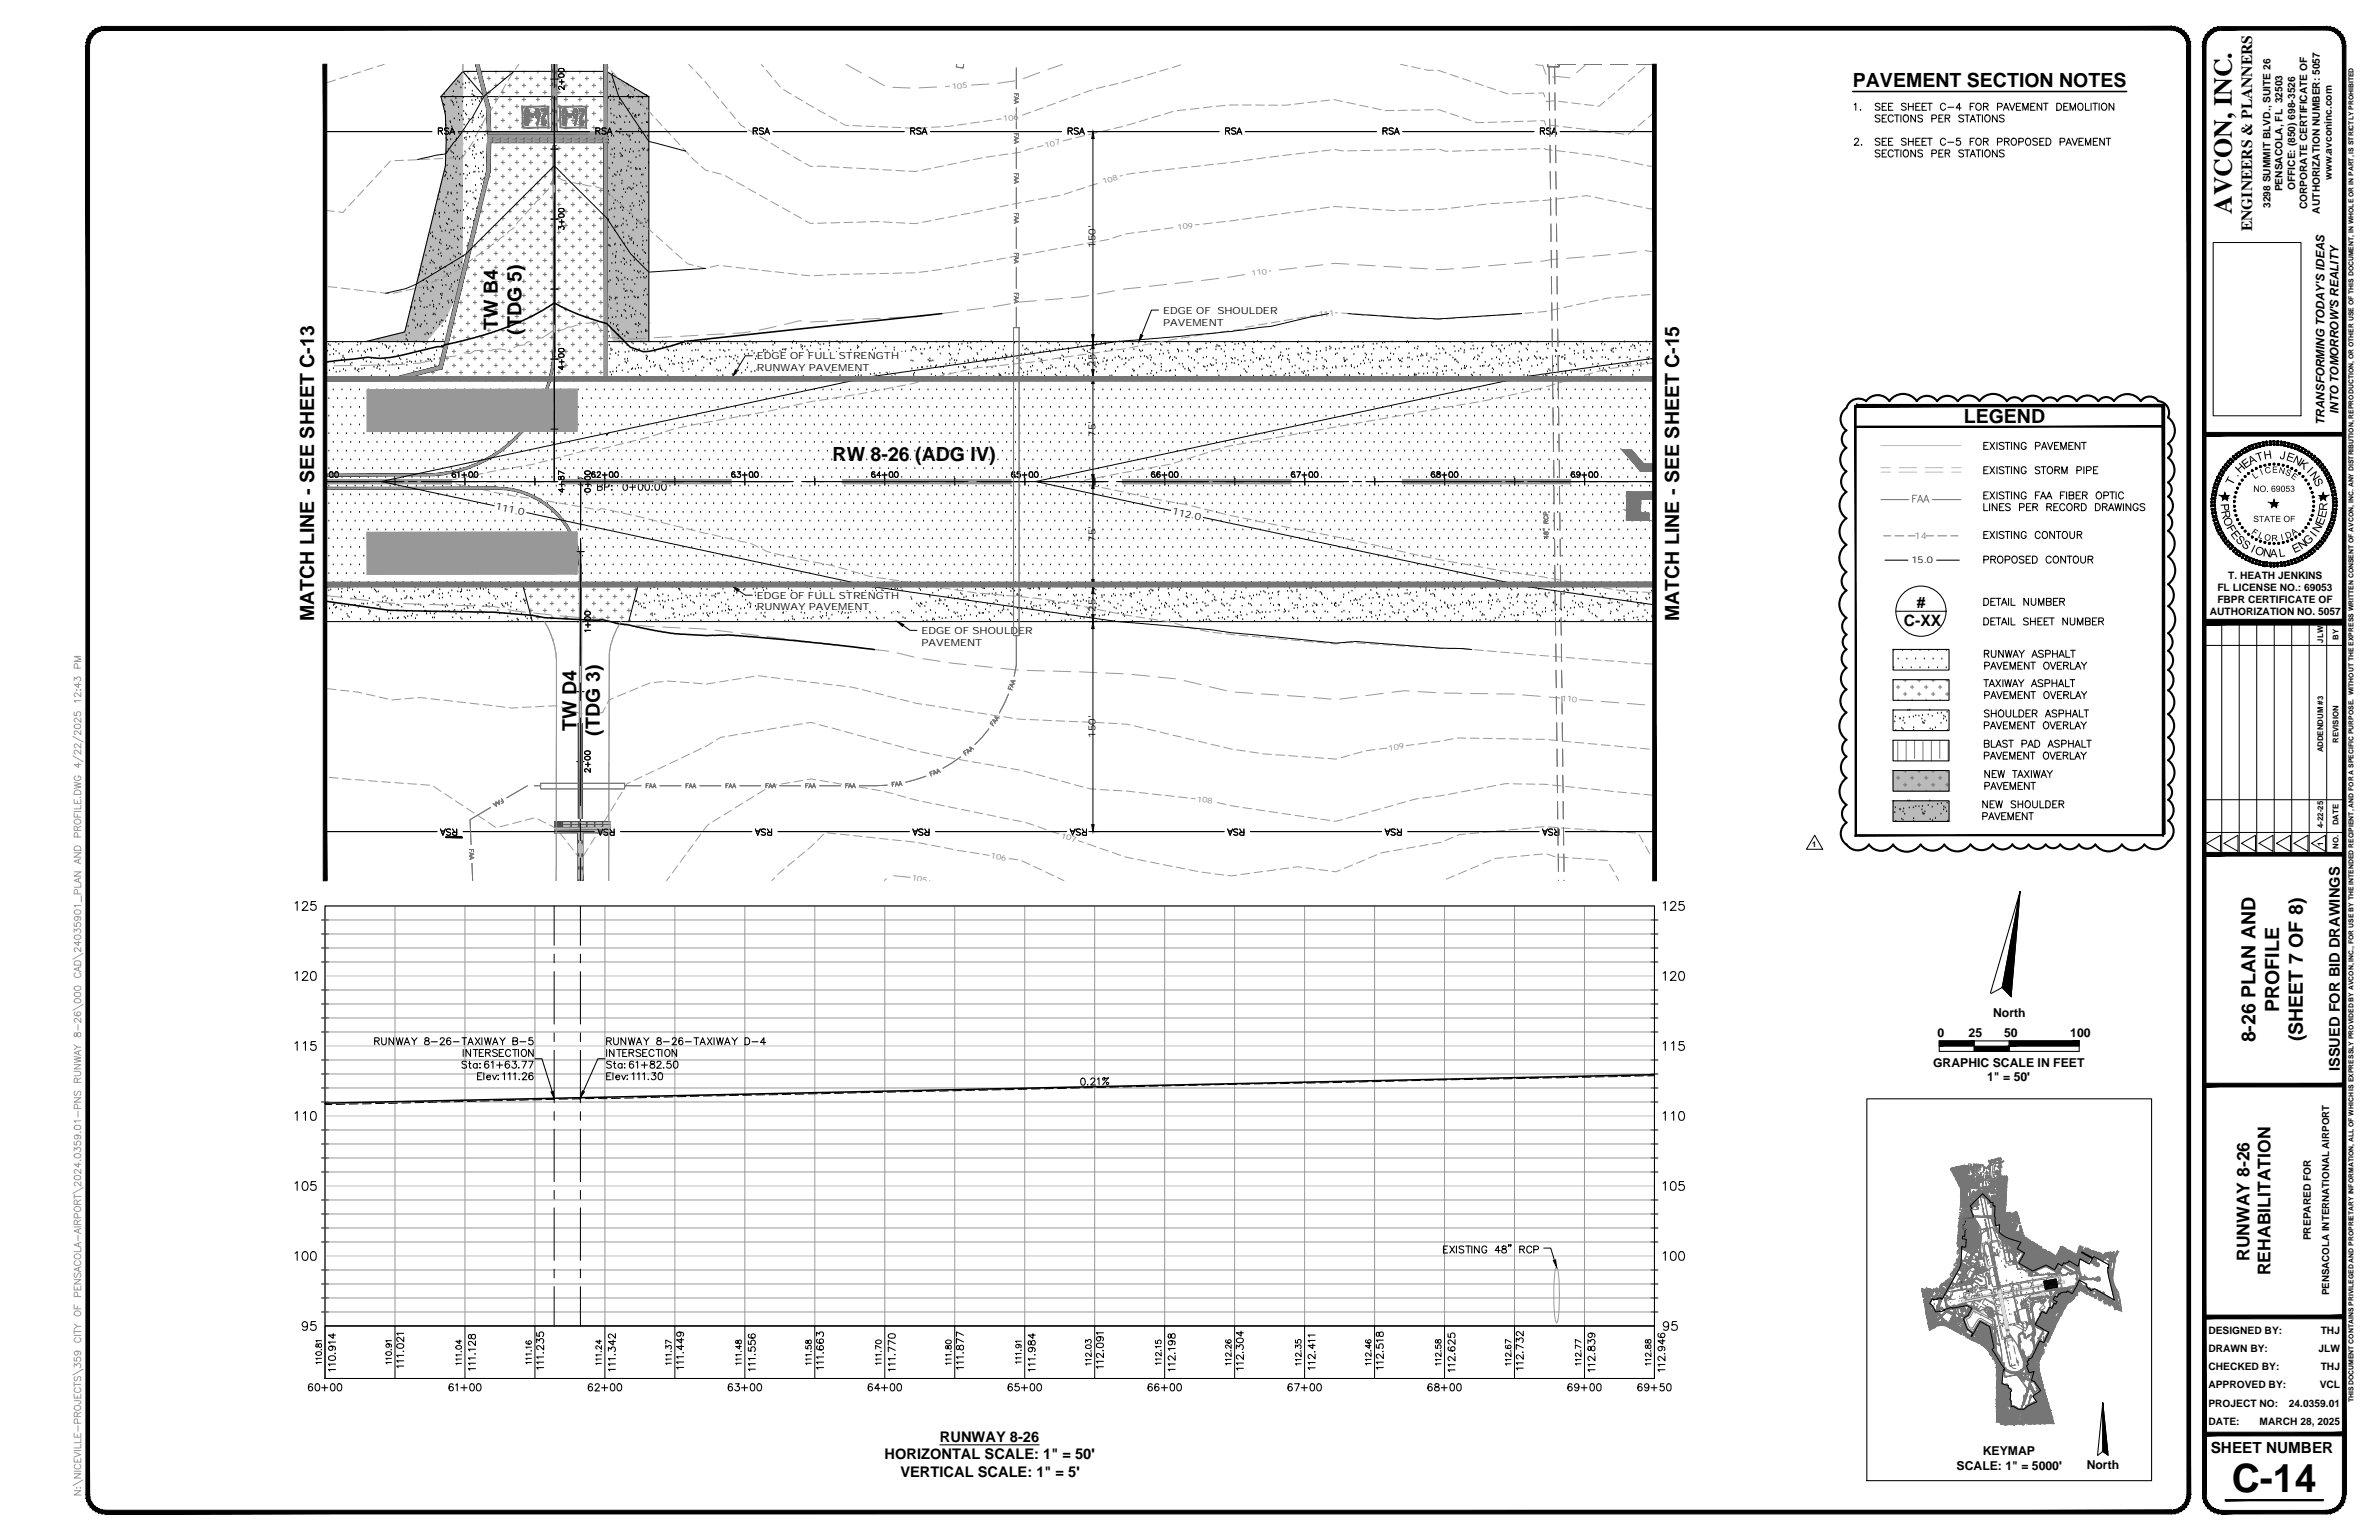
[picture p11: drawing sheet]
<svg xmlns="http://www.w3.org/2000/svg" width="864mm" height="559mm" viewBox="0 0 864 559" stroke-linecap="round" stroke-linejoin="round" font-family="sans-serif">
<defs><g id="words">
<text font-size="14.2" x="810.1" y="541.3">C-14</text>
<text font-size="9.4" x="810.1" y="77.7" transform="rotate(-90 810.1 77.7)">AVCON, INC.</text>
<g font-size="7.1">
<text x="672.6" y="31.7">PAVEMENT SECTION NOTES</text>
<text x="180.7" y="119.8" transform="rotate(-90 180.7 119.8)">TW B4</text>
<text x="189.3" y="121.5" transform="rotate(-90 189.3 121.5)">(TDG 5)</text>
<text x="712.9" y="153.6">LEGEND</text>
<text x="302.3" y="167.3">RW 8-26 (ADG IV)</text>
<text x="114" y="225.4" transform="rotate(-90 114 225.4)">MATCH LINE - SEE SHEET C-13</text>
<text x="609.6" y="225.4" transform="rotate(-90 609.6 225.4)">MATCH LINE - SEE SHEET C-15</text>
<text x="209.2" y="265.1" transform="rotate(-90 209.2 265.1)">TW D4</text>
<text x="217.8" y="266.9" transform="rotate(-90 217.8 266.9)">(TDG 3)</text>
<text x="827.3" y="367.3" transform="rotate(-90 827.3 367.3)">PROFILE</text>
<text x="835.9" y="377.9" transform="rotate(-90 835.9 377.9)">(SHEET 7 OF 8)</text>
<text x="818.8" y="378.3" transform="rotate(-90 818.8 378.3)">8-26 PLAN AND</text>
</g>
<g font-size="6.4">
<text x="816.5" y="457.6" transform="rotate(-90 816.5 457.6)">RUNWAY 8-26</text>
<text x="824.2" y="462.7" transform="rotate(-90 824.2 462.7)">REHABILITATION</text>
</g>
<text font-size="6.2" x="719.3" y="239.9">RUNWAY ASPHALT</text>
<g font-size="5.7">
<text x="719.3" y="164.4">EXISTING PAVEMENT</text>
<text x="719.3" y="173.2">EXISTING STORM PIPE</text>
<text x="719.3" y="196.5">EXISTING CONTOUR</text>
<text x="719.3" y="205.7">PROPOSED CONTOUR</text>
<text x="695.8" y="220.7">#</text>
<text x="719.3" y="220.8">DETAIL NUMBER</text>
<text x="691.1" y="227.1">C-XX</text>
<text x="719.3" y="227.9">DETAIL SHEET NUMBER</text>
<text x="719.7" y="244.1">PAVEMENT OVERLAY</text>
<text x="719.3" y="250.5">TAXIWAY ASPHALT</text>
<text x="719.7" y="254.7">PAVEMENT OVERLAY</text>
</g>
<text font-size="5.7" fill="#767676" x="693.6" y="183.4">FAA</text>
<g font-size="5.6">
<text x="817.5" y="83.9" transform="rotate(-90 817.5 83.9)">ENGINEERS &amp; PLANNERS</text>
<text x="802.5" y="527.1">SHEET NUMBER</text>
</g>
<g font-size="5.3">
<text x="849.4" y="388.7" transform="rotate(-90 849.4 388.7)">ISSUED FOR BID DRAWINGS</text>
<text x="341.2" y="523.1">RUNWAY 8-26</text>
<text x="321.1" y="529.5">HORIZONTAL SCALE: 1&quot; = 50'</text>
<text x="326.8" y="535.9">VERTICAL SCALE: 1&quot; = 5'</text>
</g>
<g font-size="4.7">
<text x="819.5" y="167.5" transform="rotate(-18 819.5 167.5)">T</text>
<text x="821.9" y="166.8" transform="rotate(-8 821.9 166.8)">H</text>
<text x="827.4" y="166.5" transform="rotate(11 827.4 166.5)">J</text>
<text x="829.7" y="166.9" transform="rotate(18 829.7 166.9)">E</text>
<text x="832" y="167.7" transform="rotate(28 832 167.7)">N</text>
<text x="812.2" y="173.2" transform="rotate(-56 812.2 173.2)">.</text>
<text x="813.2" y="172" transform="rotate(-45 813.2 172)">H</text>
<text x="815.1" y="170.1" transform="rotate(-36 815.1 170.1)">E</text>
<text x="816.9" y="168.8" transform="rotate(-27 816.9 168.8)">A</text>
<text x="834.3" y="168.9" transform="rotate(36 834.3 168.9)">K</text>
<text x="837.1" y="171.2" transform="rotate(45 837.1 171.2)">I</text>
<text x="838.2" y="172.3" transform="rotate(55 838.2 172.3)">N</text>
<text x="810.4" y="176.3" transform="rotate(-63 810.4 176.3)">T</text>
<text x="839.7" y="174.4" transform="rotate(65 839.7 174.4)">S</text>
<text x="806.1" y="182.8" transform="rotate(87 806.1 182.8)">P</text>
<text x="806.3" y="185.5" transform="rotate(79 806.3 185.5)">R</text>
<text x="844.7" y="185.4" transform="rotate(-86 844.7 185.4)">R</text>
<text x="806.9" y="188.3" transform="rotate(70 806.9 188.3)">O</text>
<text x="808.1" y="191.5" transform="rotate(62 808.1 191.5)">F</text>
<text x="843.2" y="190.9" transform="rotate(-69 843.2 190.9)">E</text>
<text x="844.2" y="188.1" transform="rotate(-78 844.2 188.1)">E</text>
<text x="809.5" y="193.9" transform="rotate(52 809.5 193.9)">E</text>
<text x="811.3" y="196.1" transform="rotate(43 811.3 196.1)">S</text>
<text x="837.7" y="198" transform="rotate(-43 837.7 198)">G</text>
<text x="840.5" y="195.1" transform="rotate(-52 840.5 195.1)">I</text>
<text x="841.8" y="193.5" transform="rotate(-61 841.8 193.5)">N</text>
<text x="813.4" y="198.1" transform="rotate(35 813.4 198.1)">S</text>
<text x="816.7" y="200.2" transform="rotate(25 816.7 200.2)">I</text>
<text x="818.3" y="200.9" transform="rotate(18 818.3 200.9)">O</text>
<text x="821.3" y="201.8" transform="rotate(10 821.3 201.8)">N</text>
<text x="824" y="202.2">A</text>
<text x="827.4" y="202.2" transform="rotate(-9 827.4 202.2)">L</text>
<text x="832.9" y="200.8" transform="rotate(-26 832.9 200.8)">E</text>
<text x="835.5" y="199.5" transform="rotate(-35 835.5 199.5)">N</text>
</g>
<g font-size="4.4">
<text x="723.5" y="368.9">North</text>
<text x="703.4" y="376.1">0</text>
<text x="714.6" y="376.1">25</text>
<text x="727.5" y="376.1">50</text>
<text x="751.5" y="376.1">100</text>
<text x="701.7" y="387">GRAPHIC SCALE IN FEET</text>
<text x="721.4" y="392.4">1&quot; = 50'</text>
<text x="719.8" y="527.9">KEYMAP</text>
<text x="710.2" y="533.3">SCALE: 1&quot; = 5000'</text>
<text x="757.5" y="533">North</text>
</g>
<g font-size="4.3">
<text x="843.8" y="154.2" transform="rotate(-90 843.8 154.2)">TRANSFORMING TODAY'S IDEAS</text>
<text x="848.9" y="150.2" transform="rotate(-90 848.9 150.2)">INTO TOMORROW'S REALITY</text>
</g>
<g font-size="3.7">
<text x="846.5" y="65.4" transform="rotate(-90 846.5 65.4)">www.avconinc.com</text>
<text x="828.6" y="69.5" transform="rotate(-90 828.6 69.5)">PENSACOLA, FL 32503</text>
<text x="833.1" y="69" transform="rotate(-90 833.1 69)">OFFICE: (850) 698-3526</text>
<text x="824.2" y="75.4" transform="rotate(-90 824.2 75.4)">3298 SUMMIT BLVD., SUITE 26</text>
<text x="837.6" y="76" transform="rotate(-90 837.6 76)">CORPORATE CERTIFICATE OF</text>
<text x="842.1" y="77.5" transform="rotate(-90 842.1 77.5)">AUTHORIZATION NUMBER: 5057</text>
<text x="808.9" y="210">T. HEATH JENKINS</text>
<text x="804.9" y="214.4">FL LICENSE NO.: 69053</text>
<text x="804.9" y="218.9">FBPR CERTIFICATE OF</text>
<text x="802.2" y="223.3">AUTHORIZATION NO. 5057</text>
<text x="838.8" y="450.1" transform="rotate(-90 838.8 450.1)">PREPARED FOR</text>
<text x="801.7" y="483.9">DESIGNED BY:</text>
<text x="842.5" y="483.9">THJ</text>
<text x="801.7" y="490.5">DRAWN BY:</text>
<text x="841.7" y="490.5">JLW</text>
<text x="801.7" y="497.1">CHECKED BY:</text>
<text x="842.5" y="497.1">THJ</text>
<text x="801.7" y="503.7">APPROVED BY:</text>
<text x="842.1" y="503.7">VCL</text>
<text x="801.7" y="510.4">PROJECT NO:</text>
<text x="830.9" y="510.4">24.0359.01</text>
<text x="801.7" y="517">DATE:</text>
<text x="820.2" y="517">MARCH 28, 2025</text>
</g>
<g font-size="3.5">
<text x="397.7" y="89.9" transform="rotate(-90 397.7 89.9)">150'</text>
<text x="422.2" y="113.9">EDGE OF SHOULDER</text>
<text x="422.2" y="118.1">PAVEMENT</text>
<text x="274.8" y="130.4">EDGE OF FULL STRENGTH</text>
<text x="274.7" y="134.6">RUNWAY PAVEMENT</text>
<text x="397.7" y="133.1" transform="rotate(-90 397.7 133.1)">25'</text>
<text x="397.7" y="158.6" transform="rotate(-90 397.7 158.6)">75'</text>
<text x="818.5" y="173.9" transform="rotate(-34 818.5 173.9)">L</text>
<text x="821" y="172.5" transform="rotate(-27 821 172.5)">I</text>
<text x="822.3" y="171.9" transform="rotate(-11 822.3 171.9)">C</text>
<text x="824.8" y="171.5" transform="rotate(2 824.8 171.5)">E</text>
<text x="827" y="171.6" transform="rotate(13 827 171.6)">N</text>
<text x="829.3" y="172.1" transform="rotate(25 829.3 172.1)">S</text>
<text x="831.4" y="173.2" transform="rotate(37 831.4 173.2)">E</text>
<text x="818" y="178.5">NO. 69053</text>
<text x="179.8" y="184.8" transform="rotate(12 179.8 184.8)">111.0</text>
<text x="425.4" y="186.6" transform="rotate(12 425.4 186.6)">112.0</text>
<text x="817.9" y="189.4">STATE OF</text>
<text x="397.7" y="196.7" transform="rotate(-90 397.7 196.7)">75'</text>
<text x="817.1" y="193.5" transform="rotate(34 817.1 193.5)">F</text>
<text x="819.5" y="195" transform="rotate(22 819.5 195)">L</text>
<text x="821.8" y="195.9" transform="rotate(12 821.8 195.9)">O</text>
<text x="824.6" y="196.4">R</text>
<text x="828.2" y="196.1" transform="rotate(-12 828.2 196.1)">I</text>
<text x="830.1" y="195.6" transform="rotate(-24 830.1 195.6)">D</text>
<text x="832.5" y="194.4" transform="rotate(-35 832.5 194.4)">A</text>
<text x="274.7" y="221.5">RUNWAY PAVEMENT</text>
<text x="274.8" y="217.2">EDGE OF FULL STRENGTH</text>
<text x="397.7" y="222" transform="rotate(-90 397.7 222)">25'</text>
<text x="334.5" y="230">EDGE OF SHOULDER</text>
<text x="334.5" y="234.3">PAVEMENT</text>
<text x="397.7" y="267.8" transform="rotate(-90 397.7 267.8)">150'</text>
<text x="845.6" y="470" transform="rotate(-90 845.6 470)">PENSACOLA INTERNATIONAL AIRPORT</text>
</g>
<text font-size="3.4" fill="#767676" x="695" y="195.6">14</text>
<text font-size="3.4" x="693.9" y="204.4">15.0</text>
<g font-size="3.1" fill="#767676">
<text x="726.4" y="448.4">W</text>
<text x="719" y="457.6">A2</text>
</g>
<g font-size="2.8" fill="#767676">
<text x="345.6" y="32.3" transform="rotate(-3 345.6 32.3)">105</text>
<text x="364.3" y="44.1" transform="rotate(-8 364.3 44.1)">106</text>
<text x="379.5" y="53.7" transform="rotate(-14 379.5 53.7)">107</text>
<text x="400.6" y="66.9" transform="rotate(-18 400.6 66.9)">108</text>
<text x="427.6" y="83.4" transform="rotate(-8 427.6 83.4)">109</text>
<text x="454.5" y="100.1" transform="rotate(-7 454.5 100.1)">110</text>
<text x="478.9" y="115.2" transform="rotate(-6 478.9 115.2)">111</text>
<text x="566.9" y="254.3" transform="rotate(4 566.9 254.3)">110</text>
<text x="504.2" y="272.4" transform="rotate(-7 504.2 272.4)">109</text>
<text x="434.5" y="290.9" transform="rotate(6 434.5 290.9)">108</text>
<text x="385" y="303.9" transform="rotate(19 385 303.9)">107</text>
<text x="359.6" y="311.5" transform="rotate(9 359.6 311.5)">106</text>
<text x="330.9" y="319.3" transform="rotate(11 330.9 319.3)">105</text>
</g>
<g font-size="2.8">
<text x="843.3" y="233.2" transform="rotate(-90 843.3 233.2)">JLW</text>
<text x="848.9" y="232.2" transform="rotate(-90 848.9 232.2)">BY</text>
<text x="848.9" y="269.6" transform="rotate(-90 848.9 269.6)">REVISION</text>
<text x="843.3" y="273" transform="rotate(-90 843.3 273)">ADDENDUM #3</text>
<text x="848.9" y="299.5" transform="rotate(-90 848.9 299.5)">DATE</text>
<text x="843.3" y="300.5" transform="rotate(-90 843.3 300.5)">4-22-25</text>
<text x="657.9" y="307.3">1</text>
<text x="843.3" y="306.8" transform="rotate(-90 843.3 306.8)">1</text>
<text x="848.9" y="307.9" transform="rotate(-90 848.9 307.9)">NO.</text>
</g>
<g font-size="2.6" fill="#767676">
<text x="719.7" y="442.7">S</text>
<text x="721.1" y="443.4">P</text>
<text x="721.1" y="443.1">E</text>
<text x="721.1" y="442.4">D</text>
<text x="721.4" y="442.7">S</text>
<text x="722.5" y="442.7">D</text>
<text x="723.2" y="443.1">S</text>
<text x="723.2" y="442.7">D</text>
<text x="723.2" y="442.4">S</text>
<text x="722.5" y="445.2">P</text>
<text x="724.6" y="448.4">P</text>
<text x="726.4" y="447.7">D</text>
<text x="726.7" y="447.3">S</text>
<text x="726.7" y="448">E</text>
<text x="726.7" y="448.4">C</text>
<text x="727.1" y="449.4">S</text>
<text x="727.1" y="449.1">TV</text>
<text x="727.4" y="449.1">E</text>
<text x="727.4" y="449.4">W</text>
<text x="727.4" y="449.8">TV</text>
<text x="727.8" y="449.8">W</text>
<text x="723.2" y="455.8">E</text>
<text x="724.6" y="451.9">W</text>
<text x="726.4" y="454.4">W</text>
<text x="727.8" y="450.1">E</text>
<text x="729.5" y="454.4">W</text>
<text x="731.3" y="454.7">P</text>
<text x="731.7" y="452.3">P</text>
<text x="725" y="457.6">P</text>
<text x="727.1" y="457.2">W</text>
<text x="729.9" y="459">8</text>
<text x="730.2" y="459.7">16</text>
<text x="730.2" y="460">8</text>
<text x="731.3" y="456.8">10</text>
<text x="731.7" y="459.7">P</text>
<text x="733.1" y="458.3" transform="rotate(-90 733.1 458.3)">10</text>
<text x="733.1" y="459" transform="rotate(-90 733.1 459)">10</text>
<text x="733.1" y="457.2" transform="rotate(-90 733.1 457.2)">10</text>
<text x="733.1" y="456.1" transform="rotate(-90 733.1 456.1)">10</text>
<text x="733.4" y="456.1">P</text>
<text x="726.4" y="467.1">E</text>
<text x="729.2" y="467.1">E</text>
<text x="729.5" y="466.4">E</text>
<text x="736.2" y="480.5">S</text>
</g>
<g font-size="2.6" fill="#dbdbdb">
<text x="718.6" y="459">F</text>
<text x="719.7" y="461.8">A3</text>
<text x="719.7" y="461.8">A</text>
<text x="721.4" y="457.6" transform="rotate(-90 721.4 457.6)">6A</text>
</g>
<text font-size="2.5" x="854.3" y="508.9" transform="rotate(-90 854.3 508.9)">THIS DOCUMENT CONTAINS PRIVILEGED AND PROPRIETARY INFORMATION, ALL OF WHICH IS EXPRESSLY PROVIDED BY AVCON, INC., FOR USE BY THE INTENDED RECIPIENT, AND FOR A SPECIFIC PURPOSE. WITHOUT THE EXPRESS WRITTEN CONSENT OF AVCON, INC. ANY DISTRIBUTION, REPRODUCTION, OR OTHER USE OF THIS DOCUMENT, IN WHOLE OR IN PART, IS STRICTLY PROHIBITED</text>
</g></defs>
<!-- layer: C-PVMT-HATCH -->
<g fill="#bababa" stroke="#bababa" stroke-width=".36">
<path d="M168 25.9v10.6l-7.9-1.4z"/>
<path d="M146.9 120.5l9.2 1.7-1.5 1.8z"/>
<path d="M220.2 25.9l15.3 9.2-15.3-3z"/>
<path d="M220.3 114.2l15.2 2.8v7z"/>
<path d="M160.1 35.1l7.9 7.5v-6.1zM160.1 35.1l7.9 7.5-6.3-1.1z"/>
<path d="M161.7 41.5l6.3 10.5v-9.4zM161.7 41.5l6.3 10.5-6-1.1z"/>
<path d="M162 50.9l5.9 10.6 .1-9.5zM162 50.9l5.9 10.6-6.2-1.2z"/>
<path d="M161.7 60.3l6.1 38.3 .1-37.1zM161.7 60.3l6.1 38.3-14.8-2.8z"/>
<path d="M153 95.8l13.3 9.9 1.5-7.1zM153 95.8l13.3 9.9-15-2.8z"/>
<path d="M151.3 102.9l10.4 12.7 4.6-9.9zM151.3 102.9l10.4 12.7-13-2.4z"/>
<path d="M148.7 113.2l7.4 9 5.6-6.6zM148.7 113.2l7.4 9-9.2-1.7z"/>
<path d="M142.2 121.6l12.4 2.4-7.7-3.5zM132.8 124l9.4-2.4 12.4 2.4z"/>
<path d="M220.2 32.1l15.3 80.2v-77.2zM220.2 32.1l15.3 80.2-15.2-2.9z"/>
<path d="M220.3 109.4l15.2 7.6v-4.7zM220.3 109.4l15.2 7.6-15.2-2.8z"/>
<path d="M220.3 114.2l1.8 7.2 13.4 2.6zM222.1 121.4l13.4 2.6h-12.7z"/>
</g>
<!-- layer: x24035901_pbase|C-PVMT-HATCH-3 IN -->
<g fill="none" stroke="#000" stroke-width=".36">
<path d="M119.4 138.3h.1M122.6 138.3h.1M125.7 138.3h.1M128.9 138.3h.1M132.1 138.3h.1M135.3 138.3h.1M138.4 138.3h.1M141.6 138.3h.1M144.8 138.3h.1M148 138.3h.1M151.1 138.3h.1M154.3 138.3h.1"/>
<path d="M157.5 138.3h.1M160.7 138.3h.1M163.8 138.3h.1M167 138.3h.1M170.2 138.3h.1M173.4 138.3h.1M176.5 138.3h.1M179.7 138.3h.1M182.9 138.3h.1M186.1 138.3h.1M189.2 138.3h.1M192.4 138.3h.1"/>
<path d="M195.6 138.3h.1M198.8 138.3h.1M201.9 138.3h.1M205.1 138.3h.1M208.3 138.3h.1M211.5 138.3h.1M214.6 138.3h.1M217.8 138.3h.1M221 138.3h.1M224.2 138.3h.1M227.3 138.3h.1M230.5 138.3h.1"/>
<path d="M233.7 138.3h.1M236.9 138.3h.1M240 138.3h.1M243.2 138.3h.1M246.4 138.3h.1M249.6 138.3h.1M252.7 138.3h.1M255.9 138.3h.1M259.1 138.3h.1M262.3 138.3h.1M265.4 138.3h.1M268.6 138.3h.1"/>
<path d="M271.8 138.3h.1M275 138.3h.1M278.1 138.3h.1M281.3 138.3h.1M284.5 138.3h.1M287.7 138.3h.1M290.8 138.3h.1M294 138.3h.1M297.2 138.3h.1M300.4 138.3h.1M303.5 138.3h.1M306.7 138.3h.1"/>
<path d="M309.9 138.3h.1M313.1 138.3h.1M316.2 138.3h.1M319.4 138.3h.1M322.6 138.3h.1M325.8 138.3h.1M328.9 138.3h.1M332.1 138.3h.1M335.3 138.3h.1M338.5 138.3h.1M341.6 138.3h.1M344.8 138.3h.1"/>
<path d="M348 138.3h.1M351.2 138.3h.1M354.3 138.3h.1M357.5 138.3h.1M360.7 138.3h.1M363.9 138.3h.1M367 138.3h.1M370.2 138.3h.1M373.4 138.3h.1M376.6 138.3h.1M379.7 138.3h.1M382.9 138.3h.1"/>
<path d="M386.1 138.3h.1M389.3 138.3h.1M392.4 138.3h.1M395.6 138.3h.1M398.8 138.3h.1M402 138.3h.1M405.1 138.3h.1M408.3 138.3h.1M411.5 138.3h.1M414.7 138.3h.1M417.8 138.3h.1M421 138.3h.1"/>
<path d="M424.2 138.3h.1M427.4 138.3h.1M430.5 138.3h.1M433.7 138.3h.1M436.9 138.3h.1M440.1 138.3h.1M443.2 138.3h.1M446.4 138.3h.1M449.6 138.3h.1M452.8 138.3h.1M455.9 138.3h.1M459.1 138.3h.1"/>
<path d="M462.3 138.3h.1M465.5 138.3h.1M468.6 138.3h.1M471.8 138.3h.1M475 138.3h.1M478.2 138.3h.1M481.3 138.3h.1M484.5 138.3h.1M487.7 138.3h.1M490.9 138.3h.1M494 138.3h.1M497.2 138.3h.1"/>
<path d="M500.4 138.3h.1M503.6 138.3h.1M506.7 138.3h.1M509.9 138.3h.1M513.1 138.3h.1M516.3 138.3h.1M519.4 138.3h.1M522.6 138.3h.1M525.8 138.3h.1M529 138.3h.1M532.1 138.3h.1M535.3 138.3h.1"/>
<path d="M538.5 138.3h.1M541.7 138.3h.1M544.8 138.3h.1M548 138.3h.1M551.2 138.3h.1M554.4 138.3h.1M557.5 138.3h.1M560.7 138.3h.1M563.9 138.3h.1M567.1 138.3h.1M570.2 138.3h.1M573.4 138.3h.1"/>
<path d="M576.6 138.3h.1M579.8 138.3h.1M582.9 138.3h.1M586.1 138.3h.1M589.3 138.3h.1M592.5 138.3h.1M595.6 138.3h.1M598.8 138.3h.1M119.4 144.7h.1M119.4 151h.1M119.4 157.4h.1M121 141.5h.1"/>
<path d="M121 147.8h.1M121 154.2h.1M122.6 144.7h.1M122.6 151h.1M122.6 157.4h.1M124.1 141.5h.1M124.1 147.8h.1M124.1 154.2h.1M125.7 144.7h.1M125.7 151h.1M125.7 157.4h.1M127.3 141.5h.1"/>
<path d="M127.3 147.8h.1M127.3 154.2h.1M128.9 144.7h.1M128.9 151h.1M128.9 157.4h.1M130.5 141.5h.1M130.5 147.8h.1M130.5 154.2h.1M132.1 144.7h.1M132.1 151h.1M132.1 157.4h.1M133.7 141.5h.1"/>
<path d="M133.7 147.8h.1M133.7 154.2h.1M135.3 144.7h.1M135.3 151h.1M135.3 157.4h.1M136.8 141.5h.1M136.8 147.8h.1M136.8 154.2h.1M138.4 144.7h.1M138.4 151h.1M138.4 157.4h.1M140 141.5h.1"/>
<path d="M140 147.8h.1M140 154.2h.1M141.6 144.7h.1M141.6 151h.1M141.6 157.4h.1M143.2 141.5h.1M143.2 147.8h.1M143.2 154.2h.1M144.8 144.7h.1M144.8 151h.1M144.8 157.4h.1M146.4 141.5h.1"/>
<path d="M146.4 147.8h.1M146.4 154.2h.1M148 144.7h.1M148 151h.1M148 157.4h.1M149.5 141.5h.1M149.5 147.8h.1M149.5 154.2h.1M151.1 144.7h.1M151.1 151h.1M151.1 157.4h.1M152.7 141.5h.1"/>
<path d="M152.7 147.8h.1M152.7 154.2h.1M154.3 144.7h.1M154.3 151h.1M154.3 157.4h.1M155.9 141.5h.1M155.9 147.8h.1M155.9 154.2h.1M157.5 144.7h.1M157.5 151h.1M157.5 157.4h.1M159.1 141.5h.1"/>
<path d="M159.1 147.8h.1M159.1 154.2h.1M160.7 144.7h.1M160.7 151h.1M160.7 157.4h.1M162.2 141.5h.1M162.2 147.8h.1M162.2 154.2h.1M163.8 144.7h.1M163.8 151h.1M163.8 157.4h.1M165.4 141.5h.1"/>
<path d="M165.4 147.8h.1M165.4 154.2h.1M167 144.7h.1M167 151h.1M167 157.4h.1M168.6 141.5h.1M168.6 147.8h.1M168.6 154.2h.1M170.2 144.7h.1M170.2 151h.1M170.2 157.4h.1M171.8 141.5h.1"/>
<path d="M171.8 147.8h.1M171.8 154.2h.1M173.4 144.7h.1M173.4 151h.1M173.4 157.4h.1M174.9 141.5h.1M174.9 147.8h.1M174.9 154.2h.1M176.5 144.7h.1M176.5 151h.1M176.5 157.4h.1M178.1 141.5h.1"/>
<path d="M178.1 147.8h.1M178.1 154.2h.1M179.7 144.7h.1M179.7 151h.1M179.7 157.4h.1M181.3 141.5h.1M181.3 147.8h.1M181.3 154.2h.1M182.9 144.7h.1M182.9 151h.1M182.9 157.4h.1M184.5 141.5h.1"/>
<path d="M184.5 147.8h.1M184.5 154.2h.1M186.1 144.7h.1M186.1 151h.1M186.1 157.4h.1M187.6 141.5h.1M187.6 147.8h.1M187.6 154.2h.1M189.2 144.7h.1M189.2 151h.1M189.2 157.4h.1M190.8 141.5h.1"/>
<path d="M190.8 147.8h.1M190.8 154.2h.1M192.4 144.7h.1M192.4 151h.1M192.4 157.4h.1M194 141.5h.1M194 147.8h.1M194 154.2h.1M195.6 144.7h.1M195.6 151h.1M195.6 157.4h.1M197.2 141.5h.1"/>
<path d="M197.2 147.8h.1M197.2 154.2h.1M198.8 144.7h.1M198.8 151h.1M198.8 157.4h.1M200.3 141.5h.1M200.3 147.8h.1M200.3 154.2h.1M201.9 144.7h.1M201.9 151h.1M201.9 157.4h.1M203.5 141.5h.1"/>
<path d="M203.5 147.8h.1M203.5 154.2h.1M205.1 144.7h.1M205.1 151h.1M205.1 157.4h.1M206.7 141.5h.1M206.7 147.8h.1M206.7 154.2h.1M208.3 144.7h.1M208.3 151h.1M208.3 157.4h.1M209.9 141.5h.1"/>
<path d="M209.9 147.8h.1M209.9 154.2h.1M211.5 144.7h.1M211.5 151h.1M211.5 157.4h.1M213 141.5h.1M213 147.8h.1M213 154.2h.1M214.6 144.7h.1M214.6 151h.1M214.6 157.4h.1M216.2 141.5h.1"/>
<path d="M216.2 147.8h.1M216.2 154.2h.1M217.8 144.7h.1M217.8 151h.1M217.8 157.4h.1M219.4 141.5h.1M219.4 147.8h.1M219.4 154.2h.1M221 144.7h.1M221 151h.1M221 157.4h.1M222.6 141.5h.1"/>
<path d="M222.6 147.8h.1M222.6 154.2h.1M224.2 144.7h.1M224.2 151h.1M224.2 157.4h.1M225.7 141.5h.1M225.7 147.8h.1M225.7 154.2h.1M227.3 144.7h.1M227.3 151h.1M227.3 157.4h.1M228.9 141.5h.1"/>
<path d="M228.9 147.8h.1M228.9 154.2h.1M230.5 144.7h.1M230.5 151h.1M230.5 157.4h.1M232.1 141.5h.1M232.1 147.8h.1M232.1 154.2h.1M233.7 144.7h.1M233.7 151h.1M233.7 157.4h.1M235.3 141.5h.1"/>
<path d="M235.3 147.8h.1M235.3 154.2h.1M236.9 144.7h.1M236.9 151h.1M236.9 157.4h.1M238.4 141.5h.1M238.4 147.8h.1M238.4 154.2h.1M240 144.7h.1M240 151h.1M240 157.4h.1M241.6 141.5h.1"/>
<path d="M241.6 147.8h.1M241.6 154.2h.1M243.2 144.7h.1M243.2 151h.1M243.2 157.4h.1M244.8 141.5h.1M244.8 147.8h.1M244.8 154.2h.1M246.4 144.7h.1M246.4 151h.1M246.4 157.4h.1M248 141.5h.1"/>
<path d="M248 147.8h.1M248 154.2h.1M249.6 144.7h.1M249.6 151h.1M249.6 157.4h.1M251.1 141.5h.1M251.1 147.8h.1M251.1 154.2h.1M252.7 144.7h.1M252.7 151h.1M252.7 157.4h.1M254.3 141.5h.1"/>
<path d="M254.3 147.8h.1M254.3 154.2h.1M255.9 144.7h.1M255.9 151h.1M255.9 157.4h.1M257.5 141.5h.1M257.5 147.8h.1M257.5 154.2h.1M259.1 144.7h.1M259.1 151h.1M259.1 157.4h.1M260.7 141.5h.1"/>
<path d="M260.7 147.8h.1M260.7 154.2h.1M262.3 144.7h.1M262.3 151h.1M262.3 157.4h.1M263.8 141.5h.1M263.8 147.8h.1M263.8 154.2h.1M265.4 144.7h.1M265.4 151h.1M265.4 157.4h.1M267 141.5h.1"/>
<path d="M267 147.8h.1M267 154.2h.1M268.6 144.7h.1M268.6 151h.1M268.6 157.4h.1M270.2 141.5h.1M270.2 147.8h.1M270.2 154.2h.1M271.8 144.7h.1M271.8 151h.1M271.8 157.4h.1M273.4 141.5h.1"/>
<path d="M273.4 147.8h.1M273.4 154.2h.1M275 144.7h.1M275 151h.1M275 157.4h.1M276.5 141.5h.1M276.5 147.8h.1M276.5 154.2h.1M278.1 144.7h.1M278.1 151h.1M278.1 157.4h.1M279.7 141.5h.1"/>
<path d="M279.7 147.8h.1M279.7 154.2h.1M281.3 144.7h.1M281.3 151h.1M281.3 157.4h.1M282.9 141.5h.1M282.9 147.8h.1M282.9 154.2h.1M284.5 144.7h.1M284.5 151h.1M284.5 157.4h.1M286.1 141.5h.1"/>
<path d="M286.1 147.8h.1M286.1 154.2h.1M287.7 144.7h.1M287.7 151h.1M287.7 157.4h.1M289.2 141.5h.1M289.2 147.8h.1M289.2 154.2h.1M290.8 144.7h.1M290.8 151h.1M290.8 157.4h.1M292.4 141.5h.1"/>
<path d="M292.4 147.8h.1M292.4 154.2h.1M294 144.7h.1M294 151h.1M294 157.4h.1M295.6 141.5h.1M295.6 147.8h.1M295.6 154.2h.1M297.2 144.7h.1M297.2 151h.1M297.2 157.4h.1M298.8 141.5h.1"/>
<path d="M298.8 147.8h.1M298.8 154.2h.1M300.4 144.7h.1M300.4 151h.1M300.4 157.4h.1M301.9 141.5h.1M301.9 147.8h.1M301.9 154.2h.1M303.5 144.7h.1M303.5 151h.1M303.5 157.4h.1M305.1 141.5h.1"/>
<path d="M305.1 147.8h.1M305.1 154.2h.1M306.7 144.7h.1M306.7 151h.1M306.7 157.4h.1M308.3 141.5h.1M308.3 147.8h.1M308.3 154.2h.1M309.9 144.7h.1M309.9 151h.1M309.9 157.4h.1M311.5 141.5h.1"/>
<path d="M311.5 147.8h.1M311.5 154.2h.1M313.1 144.7h.1M313.1 151h.1M313.1 157.4h.1M314.6 141.5h.1M314.6 147.8h.1M314.6 154.2h.1M316.2 144.7h.1M316.2 151h.1M316.2 157.4h.1M317.8 141.5h.1"/>
<path d="M317.8 147.8h.1M317.8 154.2h.1M319.4 144.7h.1M319.4 151h.1M319.4 157.4h.1M321 141.5h.1M321 147.8h.1M321 154.2h.1M322.6 144.7h.1M322.6 151h.1M322.6 157.4h.1M324.2 141.5h.1"/>
<path d="M324.2 147.8h.1M324.2 154.2h.1M325.8 144.7h.1M325.8 151h.1M325.8 157.4h.1M327.3 141.5h.1M327.3 147.8h.1M327.3 154.2h.1M328.9 144.7h.1M328.9 151h.1M328.9 157.4h.1M330.5 141.5h.1"/>
<path d="M330.5 147.8h.1M330.5 154.2h.1M332.1 144.7h.1M332.1 151h.1M332.1 157.4h.1M333.7 141.5h.1M333.7 147.8h.1M333.7 154.2h.1M335.3 144.7h.1M335.3 151h.1M335.3 157.4h.1M336.9 141.5h.1"/>
<path d="M336.9 147.8h.1M336.9 154.2h.1M338.5 144.7h.1M338.5 151h.1M338.5 157.4h.1M340 141.5h.1M340 147.8h.1M340 154.2h.1M341.6 144.7h.1M341.6 151h.1M341.6 157.4h.1M343.2 141.5h.1"/>
<path d="M343.2 147.8h.1M343.2 154.2h.1M344.8 144.7h.1M344.8 151h.1M344.8 157.4h.1M346.4 141.5h.1M346.4 147.8h.1M346.4 154.2h.1M348 144.7h.1M348 151h.1M348 157.4h.1M349.6 141.5h.1"/>
<path d="M349.6 147.8h.1M349.6 154.2h.1M351.2 144.7h.1M351.2 151h.1M351.2 157.4h.1M352.7 141.5h.1M352.7 147.8h.1M352.7 154.2h.1M354.3 144.7h.1M354.3 151h.1M354.3 157.4h.1M355.9 141.5h.1"/>
<path d="M355.9 147.8h.1M355.9 154.2h.1M357.5 144.7h.1M357.5 151h.1M357.5 157.4h.1M359.1 141.5h.1M359.1 147.8h.1M359.1 154.2h.1M360.7 144.7h.1M360.7 151h.1M360.7 157.4h.1M362.3 141.5h.1"/>
<path d="M362.3 147.8h.1M362.3 154.2h.1M363.9 144.7h.1M363.9 151h.1M363.9 157.4h.1M365.4 141.5h.1M365.4 147.8h.1M365.4 154.2h.1M367 144.7h.1M367 151h.1M367 157.4h.1M368.6 141.5h.1"/>
<path d="M368.6 147.8h.1M368.6 154.2h.1M370.2 144.7h.1M370.2 151h.1M370.2 157.4h.1M371.8 141.5h.1M371.8 147.8h.1M371.8 154.2h.1M373.4 144.7h.1M373.4 151h.1M373.4 157.4h.1M375 141.5h.1"/>
<path d="M375 147.8h.1M375 154.2h.1M376.6 144.7h.1M376.6 151h.1M376.6 157.4h.1M378.1 141.5h.1M378.1 147.8h.1M378.1 154.2h.1M379.7 144.7h.1M379.7 151h.1M379.7 157.4h.1M381.3 141.5h.1"/>
<path d="M381.3 147.8h.1M381.3 154.2h.1M382.9 144.7h.1M382.9 151h.1M382.9 157.4h.1M384.5 141.5h.1M384.5 147.8h.1M384.5 154.2h.1M386.1 144.7h.1M386.1 151h.1M386.1 157.4h.1M387.7 141.5h.1"/>
<path d="M387.7 147.8h.1M387.7 154.2h.1M389.3 144.7h.1M389.3 151h.1M389.3 157.4h.1M390.8 141.5h.1M390.8 147.8h.1M390.8 154.2h.1M392.4 144.7h.1M392.4 151h.1M392.4 157.4h.1M394 141.5h.1"/>
<path d="M394 147.8h.1M394 154.2h.1M395.6 144.7h.1M395.6 151h.1M395.6 157.4h.1M397.2 141.5h.1M397.2 147.8h.1M397.2 154.2h.1M398.8 144.7h.1M398.8 151h.1M398.8 157.4h.1M400.4 141.5h.1"/>
<path d="M400.4 147.8h.1M400.4 154.2h.1M402 144.7h.1M402 151h.1M402 157.4h.1M403.5 141.5h.1M403.5 147.8h.1M403.5 154.2h.1M405.1 144.7h.1M405.1 151h.1M405.1 157.4h.1M406.7 141.5h.1"/>
<path d="M406.7 147.8h.1M406.7 154.2h.1M408.3 144.7h.1M408.3 151h.1M408.3 157.4h.1M409.9 141.5h.1M409.9 147.8h.1M409.9 154.2h.1M411.5 144.7h.1M411.5 151h.1M411.5 157.4h.1M413.1 141.5h.1"/>
<path d="M413.1 147.8h.1M413.1 154.2h.1M414.7 144.7h.1M414.7 151h.1M414.7 157.4h.1M416.2 141.5h.1M416.2 147.8h.1M416.2 154.2h.1M417.8 144.7h.1M417.8 151h.1M417.8 157.4h.1M419.4 141.5h.1"/>
<path d="M419.4 147.8h.1M419.4 154.2h.1M421 144.7h.1M421 151h.1M421 157.4h.1M422.6 141.5h.1M422.6 147.8h.1M422.6 154.2h.1M424.2 144.7h.1M424.2 151h.1M424.2 157.4h.1M425.8 141.5h.1"/>
<path d="M425.8 147.8h.1M425.8 154.2h.1M427.4 144.7h.1M427.4 151h.1M427.4 157.4h.1M428.9 141.5h.1M428.9 147.8h.1M428.9 154.2h.1M430.5 144.7h.1M430.5 151h.1M430.5 157.4h.1M432.1 141.5h.1"/>
<path d="M432.1 147.8h.1M432.1 154.2h.1M433.7 144.7h.1M433.7 151h.1M433.7 157.4h.1M435.3 141.5h.1M435.3 147.8h.1M435.3 154.2h.1M436.9 144.7h.1M436.9 151h.1M436.9 157.4h.1M438.5 141.5h.1"/>
<path d="M438.5 147.8h.1M438.5 154.2h.1M440.1 144.7h.1M440.1 151h.1M440.1 157.4h.1M441.6 141.5h.1M441.6 147.8h.1M441.6 154.2h.1M443.2 144.7h.1M443.2 151h.1M443.2 157.4h.1M444.8 141.5h.1"/>
<path d="M444.8 147.8h.1M444.8 154.2h.1M446.4 144.7h.1M446.4 151h.1M446.4 157.4h.1M448 141.5h.1M448 147.8h.1M448 154.2h.1M449.6 144.7h.1M449.6 151h.1M449.6 157.4h.1M451.2 141.5h.1"/>
<path d="M451.2 147.8h.1M451.2 154.2h.1M452.8 144.7h.1M452.8 151h.1M452.8 157.4h.1M454.3 141.5h.1M454.3 147.8h.1M454.3 154.2h.1M455.9 144.7h.1M455.9 151h.1M455.9 157.4h.1M457.5 141.5h.1"/>
<path d="M457.5 147.8h.1M457.5 154.2h.1M459.1 144.7h.1M459.1 151h.1M459.1 157.4h.1M460.7 141.5h.1M460.7 147.8h.1M460.7 154.2h.1M462.3 144.7h.1M462.3 151h.1M462.3 157.4h.1M463.9 141.5h.1"/>
<path d="M463.9 147.8h.1M463.9 154.2h.1M465.5 144.7h.1M465.5 151h.1M465.5 157.4h.1M467 141.5h.1M467 147.8h.1M467 154.2h.1M468.6 144.7h.1M468.6 151h.1M468.6 157.4h.1M470.2 141.5h.1"/>
<path d="M470.2 147.8h.1M470.2 154.2h.1M471.8 144.7h.1M471.8 151h.1M471.8 157.4h.1M473.4 141.5h.1M473.4 147.8h.1M473.4 154.2h.1M475 144.7h.1M475 151h.1M475 157.4h.1M476.6 141.5h.1"/>
<path d="M476.6 147.8h.1M476.6 154.2h.1M478.2 144.7h.1M478.2 151h.1M478.2 157.4h.1M479.7 141.5h.1M479.7 147.8h.1M479.7 154.2h.1M481.3 144.7h.1M481.3 151h.1M481.3 157.4h.1M482.9 141.5h.1"/>
<path d="M482.9 147.8h.1M482.9 154.2h.1M484.5 144.7h.1M484.5 151h.1M484.5 157.4h.1M486.1 141.5h.1M486.1 147.8h.1M486.1 154.2h.1M487.7 144.7h.1M487.7 151h.1M487.7 157.4h.1M489.3 141.5h.1"/>
<path d="M489.3 147.8h.1M489.3 154.2h.1M490.9 144.7h.1M490.9 151h.1M490.9 157.4h.1M492.4 141.5h.1M492.4 147.8h.1M492.4 154.2h.1M494 144.7h.1M494 151h.1M494 157.4h.1M495.6 141.5h.1"/>
<path d="M495.6 147.8h.1M495.6 154.2h.1M497.2 144.7h.1M497.2 151h.1M497.2 157.4h.1M498.8 141.5h.1M498.8 147.8h.1M498.8 154.2h.1M500.4 144.7h.1M500.4 151h.1M500.4 157.4h.1M502 141.5h.1"/>
<path d="M502 147.8h.1M502 154.2h.1M503.6 144.7h.1M503.6 151h.1M503.6 157.4h.1M505.1 141.5h.1M505.1 147.8h.1M505.1 154.2h.1M506.7 144.7h.1M506.7 151h.1M506.7 157.4h.1M508.3 141.5h.1"/>
<path d="M508.3 147.8h.1M508.3 154.2h.1M509.9 144.7h.1M509.9 151h.1M509.9 157.4h.1M511.5 141.5h.1M511.5 147.8h.1M511.5 154.2h.1M513.1 144.7h.1M513.1 151h.1M513.1 157.4h.1M514.7 141.5h.1"/>
<path d="M514.7 147.8h.1M514.7 154.2h.1M516.3 144.7h.1M516.3 151h.1M516.3 157.4h.1M517.8 141.5h.1M517.8 147.8h.1M517.8 154.2h.1M519.4 144.7h.1M519.4 151h.1M519.4 157.4h.1M521 141.5h.1"/>
<path d="M521 147.8h.1M521 154.2h.1M522.6 144.7h.1M522.6 151h.1M522.6 157.4h.1M524.2 141.5h.1M524.2 147.8h.1M524.2 154.2h.1M525.8 144.7h.1M525.8 151h.1M525.8 157.4h.1M527.4 141.5h.1"/>
<path d="M527.4 147.8h.1M527.4 154.2h.1M529 144.7h.1M529 151h.1M529 157.4h.1M530.5 141.5h.1M530.5 147.8h.1M530.5 154.2h.1M532.1 144.7h.1M532.1 151h.1M532.1 157.4h.1M533.7 141.5h.1"/>
<path d="M533.7 147.8h.1M533.7 154.2h.1M535.3 144.7h.1M535.3 151h.1M535.3 157.4h.1M536.9 141.5h.1M536.9 147.8h.1M536.9 154.2h.1M538.5 144.7h.1M538.5 151h.1M538.5 157.4h.1M540.1 141.5h.1"/>
<path d="M540.1 147.8h.1M540.1 154.2h.1M541.7 144.7h.1M541.7 151h.1M541.7 157.4h.1M543.2 141.5h.1M543.2 147.8h.1M543.2 154.2h.1M544.8 144.7h.1M544.8 151h.1M544.8 157.4h.1M546.4 141.5h.1"/>
<path d="M546.4 147.8h.1M546.4 154.2h.1M548 144.7h.1M548 151h.1M548 157.4h.1M549.6 141.5h.1M549.6 147.8h.1M549.6 154.2h.1M551.2 144.7h.1M551.2 151h.1M551.2 157.4h.1M552.8 141.5h.1"/>
<path d="M552.8 147.8h.1M552.8 154.2h.1M554.4 144.7h.1M554.4 151h.1M554.4 157.4h.1M555.9 141.5h.1M555.9 147.8h.1M555.9 154.2h.1M557.5 144.7h.1M557.5 151h.1M557.5 157.4h.1M559.1 141.5h.1"/>
<path d="M559.1 147.8h.1M559.1 154.2h.1M560.7 144.7h.1M560.7 151h.1M560.7 157.4h.1M562.3 141.5h.1M562.3 147.8h.1M562.3 154.2h.1M563.9 144.7h.1M563.9 151h.1M563.9 157.4h.1M565.5 141.5h.1"/>
<path d="M565.5 147.8h.1M565.5 154.2h.1M567.1 144.7h.1M567.1 151h.1M567.1 157.4h.1M568.6 141.5h.1M568.6 147.8h.1M568.6 154.2h.1M570.2 144.7h.1M570.2 151h.1M570.2 157.4h.1M571.8 141.5h.1"/>
<path d="M571.8 147.8h.1M571.8 154.2h.1M573.4 144.7h.1M573.4 151h.1M573.4 157.4h.1M575 141.5h.1M575 147.8h.1M575 154.2h.1M576.6 144.7h.1M576.6 151h.1M576.6 157.4h.1M578.2 141.5h.1"/>
<path d="M578.2 147.8h.1M578.2 154.2h.1M579.8 144.7h.1M579.8 151h.1M579.8 157.4h.1M581.3 141.5h.1M581.3 147.8h.1M581.3 154.2h.1M582.9 144.7h.1M582.9 151h.1M582.9 157.4h.1M584.5 141.5h.1"/>
<path d="M584.5 147.8h.1M584.5 154.2h.1M586.1 144.7h.1M586.1 151h.1M586.1 157.4h.1M587.7 141.5h.1M587.7 147.8h.1M587.7 154.2h.1M589.3 144.7h.1M589.3 151h.1M589.3 157.4h.1M590.9 141.5h.1"/>
<path d="M590.9 147.8h.1M590.9 154.2h.1M592.5 144.7h.1M592.5 151h.1M592.5 157.4h.1M594 141.5h.1M594 147.8h.1M594 154.2h.1M595.6 144.7h.1M595.6 151h.1M595.6 157.4h.1M597.2 141.5h.1"/>
<path d="M597.2 147.8h.1M597.2 154.2h.1M598.8 144.7h.1M598.8 151h.1M598.8 157.4h.1M600.4 141.5h.1M600.4 147.8h.1M600.4 154.2h.1M119.4 163.7h.1M119.4 170.1h.1M119.4 176.4h.1M121 160.5h.1"/>
<path d="M121 166.9h.1M121 173.2h.1M121 179.6h.1M122.6 163.7h.1M122.6 170.1h.1M122.6 176.4h.1M124.1 160.5h.1M124.1 166.9h.1M124.1 173.2h.1M124.1 179.6h.1M125.7 163.7h.1M125.7 170.1h.1"/>
<path d="M125.7 176.4h.1M127.3 160.5h.1M127.3 166.9h.1M127.3 173.2h.1M127.3 179.6h.1M128.9 163.7h.1M128.9 170.1h.1M128.9 176.4h.1M130.5 160.5h.1M130.5 166.9h.1M130.5 173.2h.1M130.5 179.6h.1"/>
<path d="M132.1 163.7h.1M132.1 170.1h.1M132.1 176.4h.1M133.7 160.5h.1M133.7 166.9h.1M133.7 173.2h.1M133.7 179.6h.1M135.3 163.7h.1M135.3 170.1h.1M135.3 176.4h.1M136.8 160.5h.1M136.8 166.9h.1"/>
<path d="M136.8 173.2h.1M136.8 179.6h.1M138.4 163.7h.1M138.4 170.1h.1M138.4 176.4h.1M140 160.5h.1M140 166.9h.1M140 173.2h.1M140 179.6h.1M141.6 163.7h.1M141.6 170.1h.1M141.6 176.4h.1"/>
<path d="M143.2 160.5h.1M143.2 166.9h.1M143.2 173.2h.1M143.2 179.6h.1M144.8 163.7h.1M144.8 170.1h.1M144.8 176.4h.1M146.4 160.5h.1M146.4 166.9h.1M146.4 173.2h.1M146.4 179.6h.1M148 163.7h.1"/>
<path d="M148 170.1h.1M148 176.4h.1M149.5 160.5h.1M149.5 166.9h.1M149.5 173.2h.1M149.5 179.6h.1M151.1 163.7h.1M151.1 170.1h.1M151.1 176.4h.1M152.7 160.5h.1M152.7 166.9h.1M152.7 173.2h.1"/>
<path d="M152.7 179.6h.1M154.3 163.7h.1M154.3 170.1h.1M154.3 176.4h.1M155.9 160.5h.1M155.9 166.9h.1M155.9 173.2h.1M155.9 179.6h.1M157.5 163.7h.1M157.5 170.1h.1M157.5 176.4h.1M159.1 160.5h.1"/>
<path d="M159.1 166.9h.1M159.1 173.2h.1M159.1 179.6h.1M160.7 163.7h.1M160.7 170.1h.1M160.7 176.4h.1M162.2 160.5h.1M162.2 166.9h.1M162.2 173.2h.1M162.2 179.6h.1M163.8 163.7h.1M163.8 170.1h.1"/>
<path d="M163.8 176.4h.1M165.4 160.5h.1M165.4 166.9h.1M165.4 173.2h.1M165.4 179.6h.1M167 163.7h.1M167 170.1h.1M167 176.4h.1M168.6 160.5h.1M168.6 166.9h.1M168.6 173.2h.1M168.6 179.6h.1"/>
<path d="M170.2 163.7h.1M170.2 170.1h.1M170.2 176.4h.1M171.8 160.5h.1M171.8 166.9h.1M171.8 173.2h.1M171.8 179.6h.1M173.4 163.7h.1M173.4 170.1h.1M173.4 176.4h.1M174.9 160.5h.1M174.9 166.9h.1"/>
<path d="M174.9 173.2h.1M174.9 179.6h.1M176.5 163.7h.1M176.5 170.1h.1M176.5 176.4h.1M178.1 160.5h.1M178.1 166.9h.1M178.1 173.2h.1M178.1 179.6h.1M179.7 163.7h.1M179.7 170.1h.1M179.7 176.4h.1"/>
<path d="M181.3 160.5h.1M181.3 166.9h.1M181.3 173.2h.1M181.3 179.6h.1M182.9 163.7h.1M182.9 170.1h.1M182.9 176.4h.1M184.5 160.5h.1M184.5 166.9h.1M184.5 173.2h.1M184.5 179.6h.1M186.1 163.7h.1"/>
<path d="M186.1 170.1h.1M186.1 176.4h.1M187.6 160.5h.1M187.6 166.9h.1M187.6 173.2h.1M187.6 179.6h.1M189.2 163.7h.1M189.2 170.1h.1M189.2 176.4h.1M190.8 160.5h.1M190.8 166.9h.1M190.8 173.2h.1"/>
<path d="M190.8 179.6h.1M192.4 163.7h.1M192.4 170.1h.1M192.4 176.4h.1M194 160.5h.1M194 166.9h.1M194 173.2h.1M194 179.6h.1M195.6 163.7h.1M195.6 170.1h.1M195.6 176.4h.1M197.2 160.5h.1"/>
<path d="M197.2 166.9h.1M197.2 173.2h.1M197.2 179.6h.1M198.8 163.7h.1M198.8 170.1h.1M198.8 176.4h.1M200.3 160.5h.1M200.3 166.9h.1M200.3 173.2h.1M200.3 179.6h.1M201.9 163.7h.1M201.9 170.1h.1"/>
<path d="M201.9 176.4h.1M203.5 160.5h.1M203.5 166.9h.1M203.5 173.2h.1M203.5 179.6h.1M205.1 163.7h.1M205.1 170.1h.1M205.1 176.4h.1M206.7 160.5h.1M206.7 166.9h.1M206.7 173.2h.1M206.7 179.6h.1"/>
<path d="M208.3 163.7h.1M208.3 170.1h.1M208.3 176.4h.1M209.9 160.5h.1M209.9 166.9h.1M209.9 173.2h.1M209.9 179.6h.1M211.5 163.7h.1M211.5 170.1h.1M211.5 176.4h.1M213 160.5h.1M213 166.9h.1"/>
<path d="M213 173.2h.1M213 179.6h.1M214.6 163.7h.1M214.6 170.1h.1M214.6 176.4h.1M216.2 160.5h.1M216.2 166.9h.1M216.2 173.2h.1M216.2 179.6h.1M217.8 163.7h.1M217.8 170.1h.1M217.8 176.4h.1"/>
<path d="M219.4 160.5h.1M219.4 166.9h.1M219.4 173.2h.1M219.4 179.6h.1M221 163.7h.1M221 170.1h.1M221 176.4h.1M222.6 160.5h.1M222.6 166.9h.1M222.6 173.2h.1M222.6 179.6h.1M224.2 163.7h.1"/>
<path d="M224.2 170.1h.1M224.2 176.4h.1M225.7 160.5h.1M225.7 166.9h.1M225.7 173.2h.1M225.7 179.6h.1M227.3 163.7h.1M227.3 170.1h.1M227.3 176.4h.1M228.9 160.5h.1M228.9 166.9h.1M228.9 173.2h.1"/>
<path d="M228.9 179.6h.1M230.5 163.7h.1M230.5 170.1h.1M230.5 176.4h.1M232.1 160.5h.1M232.1 166.9h.1M232.1 173.2h.1M232.1 179.6h.1M233.7 163.7h.1M233.7 170.1h.1M233.7 176.4h.1M235.3 160.5h.1"/>
<path d="M235.3 166.9h.1M235.3 173.2h.1M235.3 179.6h.1M236.9 163.7h.1M236.9 170.1h.1M236.9 176.4h.1M238.4 160.5h.1M238.4 166.9h.1M238.4 173.2h.1M238.4 179.6h.1M240 163.7h.1M240 170.1h.1"/>
<path d="M240 176.4h.1M241.6 160.5h.1M241.6 166.9h.1M241.6 173.2h.1M241.6 179.6h.1M243.2 163.7h.1M243.2 170.1h.1M243.2 176.4h.1M244.8 160.5h.1M244.8 166.9h.1M244.8 173.2h.1M244.8 179.6h.1"/>
<path d="M246.4 163.7h.1M246.4 170.1h.1M246.4 176.4h.1M248 160.5h.1M248 166.9h.1M248 173.2h.1M248 179.6h.1M249.6 163.7h.1M249.6 170.1h.1M249.6 176.4h.1M251.1 160.5h.1M251.1 166.9h.1"/>
<path d="M251.1 173.2h.1M251.1 179.6h.1M252.7 163.7h.1M252.7 170.1h.1M252.7 176.4h.1M254.3 160.5h.1M254.3 166.9h.1M254.3 173.2h.1M254.3 179.6h.1M255.9 163.7h.1M255.9 170.1h.1M255.9 176.4h.1"/>
<path d="M257.5 160.5h.1M257.5 166.9h.1M257.5 173.2h.1M257.5 179.6h.1M259.1 163.7h.1M259.1 170.1h.1M259.1 176.4h.1M260.7 160.5h.1M260.7 166.9h.1M260.7 173.2h.1M260.7 179.6h.1M262.3 163.7h.1"/>
<path d="M262.3 170.1h.1M262.3 176.4h.1M263.8 160.5h.1M263.8 166.9h.1M263.8 173.2h.1M263.8 179.6h.1M265.4 163.7h.1M265.4 170.1h.1M265.4 176.4h.1M267 160.5h.1M267 166.9h.1M267 173.2h.1"/>
<path d="M267 179.6h.1M268.6 163.7h.1M268.6 170.1h.1M268.6 176.4h.1M270.2 160.5h.1M270.2 166.9h.1M270.2 173.2h.1M270.2 179.6h.1M271.8 163.7h.1M271.8 170.1h.1M271.8 176.4h.1M273.4 160.5h.1"/>
<path d="M273.4 166.9h.1M273.4 173.2h.1M273.4 179.6h.1M275 163.7h.1M275 170.1h.1M275 176.4h.1M276.5 160.5h.1M276.5 166.9h.1M276.5 173.2h.1M276.5 179.6h.1M278.1 163.7h.1M278.1 170.1h.1"/>
<path d="M278.1 176.4h.1M279.7 160.5h.1M279.7 166.9h.1M279.7 173.2h.1M279.7 179.6h.1M281.3 163.7h.1M281.3 170.1h.1M281.3 176.4h.1M282.9 160.5h.1M282.9 166.9h.1M282.9 173.2h.1M282.9 179.6h.1"/>
<path d="M284.5 163.7h.1M284.5 170.1h.1M284.5 176.4h.1M286.1 160.5h.1M286.1 166.9h.1M286.1 173.2h.1M286.1 179.6h.1M287.7 163.7h.1M287.7 170.1h.1M287.7 176.4h.1M289.2 160.5h.1M289.2 166.9h.1"/>
<path d="M289.2 173.2h.1M289.2 179.6h.1M290.8 163.7h.1M290.8 170.1h.1M290.8 176.4h.1M292.4 160.5h.1M292.4 166.9h.1M292.4 173.2h.1M292.4 179.6h.1M294 163.7h.1M294 170.1h.1M294 176.4h.1"/>
<path d="M295.6 160.5h.1M295.6 166.9h.1M295.6 173.2h.1M295.6 179.6h.1M297.2 163.7h.1M297.2 170.1h.1M297.2 176.4h.1M298.8 160.5h.1M298.8 166.9h.1M298.8 173.2h.1M298.8 179.6h.1M300.4 163.7h.1"/>
<path d="M300.4 170.1h.1M300.4 176.4h.1M301.9 160.5h.1M301.9 166.9h.1M301.9 173.2h.1M301.9 179.6h.1M303.5 163.7h.1M303.5 170.1h.1M303.5 176.4h.1M305.1 160.5h.1M305.1 166.9h.1M305.1 173.2h.1"/>
<path d="M305.1 179.6h.1M306.7 163.7h.1M306.7 170.1h.1M306.7 176.4h.1M308.3 160.5h.1M308.3 166.9h.1M308.3 173.2h.1M308.3 179.6h.1M309.9 163.7h.1M309.9 170.1h.1M309.9 176.4h.1M311.5 160.5h.1"/>
<path d="M311.5 166.9h.1M311.5 173.2h.1M311.5 179.6h.1M313.1 163.7h.1M313.1 170.1h.1M313.1 176.4h.1M314.6 160.5h.1M314.6 166.9h.1M314.6 173.2h.1M314.6 179.6h.1M316.2 163.7h.1M316.2 170.1h.1"/>
<path d="M316.2 176.4h.1M317.8 160.5h.1M317.8 166.9h.1M317.8 173.2h.1M317.8 179.6h.1M319.4 163.7h.1M319.4 170.1h.1M319.4 176.4h.1M321 160.5h.1M321 166.9h.1M321 173.2h.1M321 179.6h.1"/>
<path d="M322.6 163.7h.1M322.6 170.1h.1M322.6 176.4h.1M324.2 160.5h.1M324.2 166.9h.1M324.2 173.2h.1M324.2 179.6h.1M325.8 163.7h.1M325.8 170.1h.1M325.8 176.4h.1M327.3 160.5h.1M327.3 166.9h.1"/>
<path d="M327.3 173.2h.1M327.3 179.6h.1M328.9 163.7h.1M328.9 170.1h.1M328.9 176.4h.1M330.5 160.5h.1M330.5 166.9h.1M330.5 173.2h.1M330.5 179.6h.1M332.1 163.7h.1M332.1 170.1h.1M332.1 176.4h.1"/>
<path d="M333.7 160.5h.1M333.7 166.9h.1M333.7 173.2h.1M333.7 179.6h.1M335.3 163.7h.1M335.3 170.1h.1M335.3 176.4h.1M336.9 160.5h.1M336.9 166.9h.1M336.9 173.2h.1M336.9 179.6h.1M338.5 163.7h.1"/>
<path d="M338.5 170.1h.1M338.5 176.4h.1M340 160.5h.1M340 166.9h.1M340 173.2h.1M340 179.6h.1M341.6 163.7h.1M341.6 170.1h.1M341.6 176.4h.1M343.2 160.5h.1M343.2 166.9h.1M343.2 173.2h.1"/>
<path d="M343.2 179.6h.1M344.8 163.7h.1M344.8 170.1h.1M344.8 176.4h.1M346.4 160.5h.1M346.4 166.9h.1M346.4 173.2h.1M346.4 179.6h.1M348 163.7h.1M348 170.1h.1M348 176.4h.1M349.6 160.5h.1"/>
<path d="M349.6 166.9h.1M349.6 173.2h.1M349.6 179.6h.1M351.2 163.7h.1M351.2 170.1h.1M351.2 176.4h.1M352.7 160.5h.1M352.7 166.9h.1M352.7 173.2h.1M352.7 179.6h.1M354.3 163.7h.1M354.3 170.1h.1"/>
<path d="M354.3 176.4h.1M355.9 160.5h.1M355.9 166.9h.1M355.9 173.2h.1M355.9 179.6h.1M357.5 163.7h.1M357.5 170.1h.1M357.5 176.4h.1M359.1 160.5h.1M359.1 166.9h.1M359.1 173.2h.1M359.1 179.6h.1"/>
<path d="M360.7 163.7h.1M360.7 170.1h.1M360.7 176.4h.1M362.3 160.5h.1M362.3 166.9h.1M362.3 173.2h.1M362.3 179.6h.1M363.9 163.7h.1M363.9 170.1h.1M363.9 176.4h.1M365.4 160.5h.1M365.4 166.9h.1"/>
<path d="M365.4 173.2h.1M365.4 179.6h.1M367 163.7h.1M367 170.1h.1M367 176.4h.1M368.6 160.5h.1M368.6 166.9h.1M368.6 173.2h.1M368.6 179.6h.1M370.2 163.7h.1M370.2 170.1h.1M370.2 176.4h.1"/>
<path d="M371.8 160.5h.1M371.8 166.9h.1M371.8 173.2h.1M371.8 179.6h.1M373.4 163.7h.1M373.4 170.1h.1M373.4 176.4h.1M375 160.5h.1M375 166.9h.1M375 173.2h.1M375 179.6h.1M376.6 163.7h.1"/>
<path d="M376.6 170.1h.1M376.6 176.4h.1M378.1 160.5h.1M378.1 166.9h.1M378.1 173.2h.1M378.1 179.6h.1M379.7 163.7h.1M379.7 170.1h.1M379.7 176.4h.1M381.3 160.5h.1M381.3 166.9h.1M381.3 173.2h.1"/>
<path d="M381.3 179.6h.1M382.9 163.7h.1M382.9 170.1h.1M382.9 176.4h.1M384.5 160.5h.1M384.5 166.9h.1M384.5 173.2h.1M384.5 179.6h.1M386.1 163.7h.1M386.1 170.1h.1M386.1 176.4h.1M387.7 160.5h.1"/>
<path d="M387.7 166.9h.1M387.7 173.2h.1M387.7 179.6h.1M389.3 163.7h.1M389.3 170.1h.1M389.3 176.4h.1M390.8 160.5h.1M390.8 166.9h.1M390.8 173.2h.1M390.8 179.6h.1M392.4 163.7h.1M392.4 170.1h.1"/>
<path d="M392.4 176.4h.1M394 160.5h.1M394 166.9h.1M394 173.2h.1M394 179.6h.1M395.6 163.7h.1M395.6 170.1h.1M395.6 176.4h.1M397.2 160.5h.1M397.2 166.9h.1M397.2 173.2h.1M397.2 179.6h.1"/>
<path d="M398.8 163.7h.1M398.8 170.1h.1M398.8 176.4h.1M400.4 160.5h.1M400.4 166.9h.1M400.4 173.2h.1M400.4 179.6h.1M402 163.7h.1M402 170.1h.1M402 176.4h.1M403.5 160.5h.1M403.5 166.9h.1"/>
<path d="M403.5 173.2h.1M403.5 179.6h.1M405.1 163.7h.1M405.1 170.1h.1M405.1 176.4h.1M406.7 160.5h.1M406.7 166.9h.1M406.7 173.2h.1M406.7 179.6h.1M408.3 163.7h.1M408.3 170.1h.1M408.3 176.4h.1"/>
<path d="M409.9 160.5h.1M409.9 166.9h.1M409.9 173.2h.1M409.9 179.6h.1M411.5 163.7h.1M411.5 170.1h.1M411.5 176.4h.1M413.1 160.5h.1M413.1 166.9h.1M413.1 173.2h.1M413.1 179.6h.1M414.7 163.7h.1"/>
<path d="M414.7 170.1h.1M414.7 176.4h.1M416.2 160.5h.1M416.2 166.9h.1M416.2 173.2h.1M416.2 179.6h.1M417.8 163.7h.1M417.8 170.1h.1M417.8 176.4h.1M419.4 160.5h.1M419.4 166.9h.1M419.4 173.2h.1"/>
<path d="M419.4 179.6h.1M421 163.7h.1M421 170.1h.1M421 176.4h.1M422.6 160.5h.1M422.6 166.9h.1M422.6 173.2h.1M422.6 179.6h.1M424.2 163.7h.1M424.2 170.1h.1M424.2 176.4h.1M425.8 160.5h.1"/>
<path d="M425.8 166.9h.1M425.8 173.2h.1M425.8 179.6h.1M427.4 163.7h.1M427.4 170.1h.1M427.4 176.4h.1M428.9 160.5h.1M428.9 166.9h.1M428.9 173.2h.1M428.9 179.6h.1M430.5 163.7h.1M430.5 170.1h.1"/>
<path d="M430.5 176.4h.1M432.1 160.5h.1M432.1 166.9h.1M432.1 173.2h.1M432.1 179.6h.1M433.7 163.7h.1M433.7 170.1h.1M433.7 176.4h.1M435.3 160.5h.1M435.3 166.9h.1M435.3 173.2h.1M435.3 179.6h.1"/>
<path d="M436.9 163.7h.1M436.9 170.1h.1M436.9 176.4h.1M438.5 160.5h.1M438.5 166.9h.1M438.5 173.2h.1M438.5 179.6h.1M440.1 163.7h.1M440.1 170.1h.1M440.1 176.4h.1M441.6 160.5h.1M441.6 166.9h.1"/>
<path d="M441.6 173.2h.1M441.6 179.6h.1M443.2 163.7h.1M443.2 170.1h.1M443.2 176.4h.1M444.8 160.5h.1M444.8 166.9h.1M444.8 173.2h.1M444.8 179.6h.1M446.4 163.7h.1M446.4 170.1h.1M446.4 176.4h.1"/>
<path d="M448 160.5h.1M448 166.9h.1M448 173.2h.1M448 179.6h.1M449.6 163.7h.1M449.6 170.1h.1M449.6 176.4h.1M451.2 160.5h.1M451.2 166.9h.1M451.2 173.2h.1M451.2 179.6h.1M452.8 163.7h.1"/>
<path d="M452.8 170.1h.1M452.8 176.4h.1M454.3 160.5h.1M454.3 166.9h.1M454.3 173.2h.1M454.3 179.6h.1M455.9 163.7h.1M455.9 170.1h.1M455.9 176.4h.1M457.5 160.5h.1M457.5 166.9h.1M457.5 173.2h.1"/>
<path d="M457.5 179.6h.1M459.1 163.7h.1M459.1 170.1h.1M459.1 176.4h.1M460.7 160.5h.1M460.7 166.9h.1M460.7 173.2h.1M460.7 179.6h.1M462.3 163.7h.1M462.3 170.1h.1M462.3 176.4h.1M463.9 160.5h.1"/>
<path d="M463.9 166.9h.1M463.9 173.2h.1M463.9 179.6h.1M465.5 163.7h.1M465.5 170.1h.1M465.5 176.4h.1M467 160.5h.1M467 166.9h.1M467 173.2h.1M467 179.6h.1M468.6 163.7h.1M468.6 170.1h.1"/>
<path d="M468.6 176.4h.1M470.2 160.5h.1M470.2 166.9h.1M470.2 173.2h.1M470.2 179.6h.1M471.8 163.7h.1M471.8 170.1h.1M471.8 176.4h.1M473.4 160.5h.1M473.4 166.9h.1M473.4 173.2h.1M473.4 179.6h.1"/>
<path d="M475 163.7h.1M475 170.1h.1M475 176.4h.1M476.6 160.5h.1M476.6 166.9h.1M476.6 173.2h.1M476.6 179.6h.1M478.2 163.7h.1M478.2 170.1h.1M478.2 176.4h.1M479.7 160.5h.1M479.7 166.9h.1"/>
<path d="M479.7 173.2h.1M479.7 179.6h.1M481.3 163.7h.1M481.3 170.1h.1M481.3 176.4h.1M482.9 160.5h.1M482.9 166.9h.1M482.9 173.2h.1M482.9 179.6h.1M484.5 163.7h.1M484.5 170.1h.1M484.5 176.4h.1"/>
<path d="M486.1 160.5h.1M486.1 166.9h.1M486.1 173.2h.1M486.1 179.6h.1M487.7 163.7h.1M487.7 170.1h.1M487.7 176.4h.1M489.3 160.5h.1M489.3 166.9h.1M489.3 173.2h.1M489.3 179.6h.1M490.9 163.7h.1"/>
<path d="M490.9 170.1h.1M490.9 176.4h.1M492.4 160.5h.1M492.4 166.9h.1M492.4 173.2h.1M492.4 179.6h.1M494 163.7h.1M494 170.1h.1M494 176.4h.1M495.6 160.5h.1M495.6 166.9h.1M495.6 173.2h.1"/>
<path d="M495.6 179.6h.1M497.2 163.7h.1M497.2 170.1h.1M497.2 176.4h.1M498.8 160.5h.1M498.8 166.9h.1M498.8 173.2h.1M498.8 179.6h.1M500.4 163.7h.1M500.4 170.1h.1M500.4 176.4h.1M502 160.5h.1"/>
<path d="M502 166.9h.1M502 173.2h.1M502 179.6h.1M503.6 163.7h.1M503.6 170.1h.1M503.6 176.4h.1M505.1 160.5h.1M505.1 166.9h.1M505.1 173.2h.1M505.1 179.6h.1M506.7 163.7h.1M506.7 170.1h.1"/>
<path d="M506.7 176.4h.1M508.3 160.5h.1M508.3 166.9h.1M508.3 173.2h.1M508.3 179.6h.1M509.9 163.7h.1M509.9 170.1h.1M509.9 176.4h.1M511.5 160.5h.1M511.5 166.9h.1M511.5 173.2h.1M511.5 179.6h.1"/>
<path d="M513.1 163.7h.1M513.1 170.1h.1M513.1 176.4h.1M514.7 160.5h.1M514.7 166.9h.1M514.7 173.2h.1M514.7 179.6h.1M516.3 163.7h.1M516.3 170.1h.1M516.3 176.4h.1M517.8 160.5h.1M517.8 166.9h.1"/>
<path d="M517.8 173.2h.1M517.8 179.6h.1M519.4 163.7h.1M519.4 170.1h.1M519.4 176.4h.1M521 160.5h.1M521 166.9h.1M521 173.2h.1M521 179.6h.1M522.6 163.7h.1M522.6 170.1h.1M522.6 176.4h.1"/>
<path d="M524.2 160.5h.1M524.2 166.9h.1M524.2 173.2h.1M524.2 179.6h.1M525.8 163.7h.1M525.8 170.1h.1M525.8 176.4h.1M527.4 160.5h.1M527.4 166.9h.1M527.4 173.2h.1M527.4 179.6h.1M529 163.7h.1"/>
<path d="M529 170.1h.1M529 176.4h.1M530.5 160.5h.1M530.5 166.9h.1M530.5 173.2h.1M530.5 179.6h.1M532.1 163.7h.1M532.1 170.1h.1M532.1 176.4h.1M533.7 160.5h.1M533.7 166.9h.1M533.7 173.2h.1"/>
<path d="M533.7 179.6h.1M535.3 163.7h.1M535.3 170.1h.1M535.3 176.4h.1M536.9 160.5h.1M536.9 166.9h.1M536.9 173.2h.1M536.9 179.6h.1M538.5 163.7h.1M538.5 170.1h.1M538.5 176.4h.1M540.1 160.5h.1"/>
<path d="M540.1 166.9h.1M540.1 173.2h.1M540.1 179.6h.1M541.7 163.7h.1M541.7 170.1h.1M541.7 176.4h.1M543.2 160.5h.1M543.2 166.9h.1M543.2 173.2h.1M543.2 179.6h.1M544.8 163.7h.1M544.8 170.1h.1"/>
<path d="M544.8 176.4h.1M546.4 160.5h.1M546.4 166.9h.1M546.4 173.2h.1M546.4 179.6h.1M548 163.7h.1M548 170.1h.1M548 176.4h.1M549.6 160.5h.1M549.6 166.9h.1M549.6 173.2h.1M549.6 179.6h.1"/>
<path d="M551.2 163.7h.1M551.2 170.1h.1M551.2 176.4h.1M552.8 160.5h.1M552.8 166.9h.1M552.8 173.2h.1M552.8 179.6h.1M554.4 163.7h.1M554.4 170.1h.1M554.4 176.4h.1M555.9 160.5h.1M555.9 166.9h.1"/>
<path d="M555.9 173.2h.1M555.9 179.6h.1M557.5 163.7h.1M557.5 170.1h.1M557.5 176.4h.1M559.1 160.5h.1M559.1 166.9h.1M559.1 173.2h.1M559.1 179.6h.1M560.7 163.7h.1M560.7 170.1h.1M560.7 176.4h.1"/>
<path d="M562.3 160.5h.1M562.3 166.9h.1M562.3 173.2h.1M562.3 179.6h.1M563.9 163.7h.1M563.9 170.1h.1M563.9 176.4h.1M565.5 160.5h.1M565.5 166.9h.1M565.5 173.2h.1M565.5 179.6h.1M567.1 163.7h.1"/>
<path d="M567.1 170.1h.1M567.1 176.4h.1M568.6 160.5h.1M568.6 166.9h.1M568.6 173.2h.1M568.6 179.6h.1M570.2 163.7h.1M570.2 170.1h.1M570.2 176.4h.1M571.8 160.5h.1M571.8 166.9h.1M571.8 173.2h.1"/>
<path d="M571.8 179.6h.1M573.4 163.7h.1M573.4 170.1h.1M573.4 176.4h.1M575 160.5h.1M575 166.9h.1M575 173.2h.1M575 179.6h.1M576.6 163.7h.1M576.6 170.1h.1M576.6 176.4h.1M578.2 160.5h.1"/>
<path d="M578.2 166.9h.1M578.2 173.2h.1M578.2 179.6h.1M579.8 163.7h.1M579.8 170.1h.1M579.8 176.4h.1M581.3 160.5h.1M581.3 166.9h.1M581.3 173.2h.1M581.3 179.6h.1M582.9 163.7h.1M582.9 170.1h.1"/>
<path d="M582.9 176.4h.1M584.5 160.5h.1M584.5 166.9h.1M584.5 173.2h.1M584.5 179.6h.1M586.1 163.7h.1M586.1 170.1h.1M586.1 176.4h.1M587.7 160.5h.1M587.7 166.9h.1M587.7 173.2h.1M587.7 179.6h.1"/>
<path d="M589.3 163.7h.1M589.3 170.1h.1M589.3 176.4h.1M590.9 160.5h.1M590.9 166.9h.1M590.9 173.2h.1M590.9 179.6h.1M592.5 163.7h.1M592.5 170.1h.1M592.5 176.4h.1M594 160.5h.1M594 166.9h.1"/>
<path d="M594 173.2h.1M594 179.6h.1M595.6 163.7h.1M595.6 170.1h.1M595.6 176.4h.1M597.2 160.5h.1M597.2 166.9h.1M597.2 173.2h.1M597.2 179.6h.1M598.8 163.7h.1M598.8 170.1h.1M598.8 176.4h.1"/>
<path d="M600.4 160.5h.1M600.4 166.9h.1M600.4 173.2h.1M600.4 179.6h.1M119.4 182.8h.1M119.4 189.1h.1M119.4 195.5h.1M121 185.9h.1M121 192.3h.1M121 198.6h.1M122.6 182.8h.1M122.6 189.1h.1"/>
<path d="M122.6 195.5h.1M124.1 185.9h.1M124.1 192.3h.1M124.1 198.6h.1M125.7 182.8h.1M125.7 189.1h.1M125.7 195.5h.1M127.3 185.9h.1M127.3 192.3h.1M127.3 198.6h.1M128.9 182.8h.1M128.9 189.1h.1"/>
<path d="M128.9 195.5h.1M130.5 185.9h.1M130.5 192.3h.1M130.5 198.6h.1M132.1 182.8h.1M132.1 189.1h.1M132.1 195.5h.1M133.7 185.9h.1M133.7 192.3h.1M133.7 198.6h.1M135.3 182.8h.1M135.3 189.1h.1"/>
<path d="M135.3 195.5h.1M136.8 185.9h.1M136.8 192.3h.1M136.8 198.6h.1M138.4 182.8h.1M138.4 189.1h.1M138.4 195.5h.1M140 185.9h.1M140 192.3h.1M140 198.6h.1M141.6 182.8h.1M141.6 189.1h.1"/>
<path d="M141.6 195.5h.1M143.2 185.9h.1M143.2 192.3h.1M143.2 198.6h.1M144.8 182.8h.1M144.8 189.1h.1M144.8 195.5h.1M146.4 185.9h.1M146.4 192.3h.1M146.4 198.6h.1M148 182.8h.1M148 189.1h.1"/>
<path d="M148 195.5h.1M149.5 185.9h.1M149.5 192.3h.1M149.5 198.6h.1M151.1 182.8h.1M151.1 189.1h.1M151.1 195.5h.1M152.7 185.9h.1M152.7 192.3h.1M152.7 198.6h.1M154.3 182.8h.1M154.3 189.1h.1"/>
<path d="M154.3 195.5h.1M155.9 185.9h.1M155.9 192.3h.1M155.9 198.6h.1M157.5 182.8h.1M157.5 189.1h.1M157.5 195.5h.1M159.1 185.9h.1M159.1 192.3h.1M159.1 198.6h.1M160.7 182.8h.1M160.7 189.1h.1"/>
<path d="M160.7 195.5h.1M162.2 185.9h.1M162.2 192.3h.1M162.2 198.6h.1M163.8 182.8h.1M163.8 189.1h.1M163.8 195.5h.1M165.4 185.9h.1M165.4 192.3h.1M165.4 198.6h.1M167 182.8h.1M167 189.1h.1"/>
<path d="M167 195.5h.1M168.6 185.9h.1M168.6 192.3h.1M168.6 198.6h.1M170.2 182.8h.1M170.2 189.1h.1M170.2 195.5h.1M171.8 185.9h.1M171.8 192.3h.1M171.8 198.6h.1M173.4 182.8h.1M173.4 189.1h.1"/>
<path d="M173.4 195.5h.1M174.9 185.9h.1M174.9 192.3h.1M174.9 198.6h.1M176.5 182.8h.1M176.5 189.1h.1M176.5 195.5h.1M178.1 185.9h.1M178.1 192.3h.1M178.1 198.6h.1M179.7 182.8h.1M179.7 189.1h.1"/>
<path d="M179.7 195.5h.1M181.3 185.9h.1M181.3 192.3h.1M181.3 198.6h.1M182.9 182.8h.1M182.9 189.1h.1M182.9 195.5h.1M184.5 185.9h.1M184.5 192.3h.1M184.5 198.6h.1M186.1 182.8h.1M186.1 189.1h.1"/>
<path d="M186.1 195.5h.1M187.6 185.9h.1M187.6 192.3h.1M187.6 198.6h.1M189.2 182.8h.1M189.2 189.1h.1M189.2 195.5h.1M190.8 185.9h.1M190.8 192.3h.1M190.8 198.6h.1M192.4 182.8h.1M192.4 189.1h.1"/>
<path d="M192.4 195.5h.1M194 185.9h.1M194 192.3h.1M194 198.6h.1M195.6 182.8h.1M195.6 189.1h.1M195.6 195.5h.1M197.2 185.9h.1M197.2 192.3h.1M197.2 198.6h.1M198.8 182.8h.1M198.8 189.1h.1"/>
<path d="M198.8 195.5h.1M200.3 185.9h.1M200.3 192.3h.1M200.3 198.6h.1M201.9 182.8h.1M201.9 189.1h.1M201.9 195.5h.1M203.5 185.9h.1M203.5 192.3h.1M203.5 198.6h.1M205.1 182.8h.1M205.1 189.1h.1"/>
<path d="M205.1 195.5h.1M206.7 185.9h.1M206.7 192.3h.1M206.7 198.6h.1M208.3 182.8h.1M208.3 189.1h.1M208.3 195.5h.1M209.9 185.9h.1M209.9 192.3h.1M209.9 198.6h.1M211.5 182.8h.1M211.5 189.1h.1"/>
<path d="M211.5 195.5h.1M213 185.9h.1M213 192.3h.1M213 198.6h.1M214.6 182.8h.1M214.6 189.1h.1M214.6 195.5h.1M216.2 185.9h.1M216.2 192.3h.1M216.2 198.6h.1M217.8 182.8h.1M217.8 189.1h.1"/>
<path d="M217.8 195.5h.1M219.4 185.9h.1M219.4 192.3h.1M219.4 198.6h.1M221 182.8h.1M221 189.1h.1M221 195.5h.1M222.6 185.9h.1M222.6 192.3h.1M222.6 198.6h.1M224.2 182.8h.1M224.2 189.1h.1"/>
<path d="M224.2 195.5h.1M225.7 185.9h.1M225.7 192.3h.1M225.7 198.6h.1M227.3 182.8h.1M227.3 189.1h.1M227.3 195.5h.1M228.9 185.9h.1M228.9 192.3h.1M228.9 198.6h.1M230.5 182.8h.1M230.5 189.1h.1"/>
<path d="M230.5 195.5h.1M232.1 185.9h.1M232.1 192.3h.1M232.1 198.6h.1M233.7 182.8h.1M233.7 189.1h.1M233.7 195.5h.1M235.3 185.9h.1M235.3 192.3h.1M235.3 198.6h.1M236.9 182.8h.1M236.9 189.1h.1"/>
<path d="M236.9 195.5h.1M238.4 185.9h.1M238.4 192.3h.1M238.4 198.6h.1M240 182.8h.1M240 189.1h.1M240 195.5h.1M241.6 185.9h.1M241.6 192.3h.1M241.6 198.6h.1M243.2 182.8h.1M243.2 189.1h.1"/>
<path d="M243.2 195.5h.1M244.8 185.9h.1M244.8 192.3h.1M244.8 198.6h.1M246.4 182.8h.1M246.4 189.1h.1M246.4 195.5h.1M248 185.9h.1M248 192.3h.1M248 198.6h.1M249.6 182.8h.1M249.6 189.1h.1"/>
<path d="M249.6 195.5h.1M251.1 185.9h.1M251.1 192.3h.1M251.1 198.6h.1M252.7 182.8h.1M252.7 189.1h.1M252.7 195.5h.1M254.3 185.9h.1M254.3 192.3h.1M254.3 198.6h.1M255.9 182.8h.1M255.9 189.1h.1"/>
<path d="M255.9 195.5h.1M257.5 185.9h.1M257.5 192.3h.1M257.5 198.6h.1M259.1 182.8h.1M259.1 189.1h.1M259.1 195.5h.1M260.7 185.9h.1M260.7 192.3h.1M260.7 198.6h.1M262.3 182.8h.1M262.3 189.1h.1"/>
<path d="M262.3 195.5h.1M263.8 185.9h.1M263.8 192.3h.1M263.8 198.6h.1M265.4 182.8h.1M265.4 189.1h.1M265.4 195.5h.1M267 185.9h.1M267 192.3h.1M267 198.6h.1M268.6 182.8h.1M268.6 189.1h.1"/>
<path d="M268.6 195.5h.1M270.2 185.9h.1M270.2 192.3h.1M270.2 198.6h.1M271.8 182.8h.1M271.8 189.1h.1M271.8 195.5h.1M273.4 185.9h.1M273.4 192.3h.1M273.4 198.6h.1M275 182.8h.1M275 189.1h.1"/>
<path d="M275 195.5h.1M276.5 185.9h.1M276.5 192.3h.1M276.5 198.6h.1M278.1 182.8h.1M278.1 189.1h.1M278.1 195.5h.1M279.7 185.9h.1M279.7 192.3h.1M279.7 198.6h.1M281.3 182.8h.1M281.3 189.1h.1"/>
<path d="M281.3 195.5h.1M282.9 185.9h.1M282.9 192.3h.1M282.9 198.6h.1M284.5 182.8h.1M284.5 189.1h.1M284.5 195.5h.1M286.1 185.9h.1M286.1 192.3h.1M286.1 198.6h.1M287.7 182.8h.1M287.7 189.1h.1"/>
<path d="M287.7 195.5h.1M289.2 185.9h.1M289.2 192.3h.1M289.2 198.6h.1M290.8 182.8h.1M290.8 189.1h.1M290.8 195.5h.1M292.4 185.9h.1M292.4 192.3h.1M292.4 198.6h.1M294 182.8h.1M294 189.1h.1"/>
<path d="M294 195.5h.1M295.6 185.9h.1M295.6 192.3h.1M295.6 198.6h.1M297.2 182.8h.1M297.2 189.1h.1M297.2 195.5h.1M298.8 185.9h.1M298.8 192.3h.1M298.8 198.6h.1M300.4 182.8h.1M300.4 189.1h.1"/>
<path d="M300.4 195.5h.1M301.9 185.9h.1M301.9 192.3h.1M301.9 198.6h.1M303.5 182.8h.1M303.5 189.1h.1M303.5 195.5h.1M305.1 185.9h.1M305.1 192.3h.1M305.1 198.6h.1M306.7 182.8h.1M306.7 189.1h.1"/>
<path d="M306.7 195.5h.1M308.3 185.9h.1M308.3 192.3h.1M308.3 198.6h.1M309.9 182.8h.1M309.9 189.1h.1M309.9 195.5h.1M311.5 185.9h.1M311.5 192.3h.1M311.5 198.6h.1M313.1 182.8h.1M313.1 189.1h.1"/>
<path d="M313.1 195.5h.1M314.6 185.9h.1M314.6 192.3h.1M314.6 198.6h.1M316.2 182.8h.1M316.2 189.1h.1M316.2 195.5h.1M317.8 185.9h.1M317.8 192.3h.1M317.8 198.6h.1M319.4 182.8h.1M319.4 189.1h.1"/>
<path d="M319.4 195.5h.1M321 185.9h.1M321 192.3h.1M321 198.6h.1M322.6 182.8h.1M322.6 189.1h.1M322.6 195.5h.1M324.2 185.9h.1M324.2 192.3h.1M324.2 198.6h.1M325.8 182.8h.1M325.8 189.1h.1"/>
<path d="M325.8 195.5h.1M327.3 185.9h.1M327.3 192.3h.1M327.3 198.6h.1M328.9 182.8h.1M328.9 189.1h.1M328.9 195.5h.1M330.5 185.9h.1M330.5 192.3h.1M330.5 198.6h.1M332.1 182.8h.1M332.1 189.1h.1"/>
<path d="M332.1 195.5h.1M333.7 185.9h.1M333.7 192.3h.1M333.7 198.6h.1M335.3 182.8h.1M335.3 189.1h.1M335.3 195.5h.1M336.9 185.9h.1M336.9 192.3h.1M336.9 198.6h.1M338.5 182.8h.1M338.5 189.1h.1"/>
<path d="M338.5 195.5h.1M340 185.9h.1M340 192.3h.1M340 198.6h.1M341.6 182.8h.1M341.6 189.1h.1M341.6 195.5h.1M343.2 185.9h.1M343.2 192.3h.1M343.2 198.6h.1M344.8 182.8h.1M344.8 189.1h.1"/>
<path d="M344.8 195.5h.1M346.4 185.9h.1M346.4 192.3h.1M346.4 198.6h.1M348 182.8h.1M348 189.1h.1M348 195.5h.1M349.6 185.9h.1M349.6 192.3h.1M349.6 198.6h.1M351.2 182.8h.1M351.2 189.1h.1"/>
<path d="M351.2 195.5h.1M352.7 185.9h.1M352.7 192.3h.1M352.7 198.6h.1M354.3 182.8h.1M354.3 189.1h.1M354.3 195.5h.1M355.9 185.9h.1M355.9 192.3h.1M355.9 198.6h.1M357.5 182.8h.1M357.5 189.1h.1"/>
<path d="M357.5 195.5h.1M359.1 185.9h.1M359.1 192.3h.1M359.1 198.6h.1M360.7 182.8h.1M360.7 189.1h.1M360.7 195.5h.1M362.3 185.9h.1M362.3 192.3h.1M362.3 198.6h.1M363.9 182.8h.1M363.9 189.1h.1"/>
<path d="M363.9 195.5h.1M365.4 185.9h.1M365.4 192.3h.1M365.4 198.6h.1M367 182.8h.1M367 189.1h.1M367 195.5h.1M368.6 185.9h.1M368.6 192.3h.1M368.6 198.6h.1M370.2 182.8h.1M370.2 189.1h.1"/>
<path d="M370.2 195.5h.1M371.8 185.9h.1M371.8 192.3h.1M371.8 198.6h.1M373.4 182.8h.1M373.4 189.1h.1M373.4 195.5h.1M375 185.9h.1M375 192.3h.1M375 198.6h.1M376.6 182.8h.1M376.6 189.1h.1"/>
<path d="M376.6 195.5h.1M378.1 185.9h.1M378.1 192.3h.1M378.1 198.6h.1M379.7 182.8h.1M379.7 189.1h.1M379.7 195.5h.1M381.3 185.9h.1M381.3 192.3h.1M381.3 198.6h.1M382.9 182.8h.1M382.9 189.1h.1"/>
<path d="M382.9 195.5h.1M384.5 185.9h.1M384.5 192.3h.1M384.5 198.6h.1M386.1 182.8h.1M386.1 189.1h.1M386.1 195.5h.1M387.7 185.9h.1M387.7 192.3h.1M387.7 198.6h.1M389.3 182.8h.1M389.3 189.1h.1"/>
<path d="M389.3 195.5h.1M390.8 185.9h.1M390.8 192.3h.1M390.8 198.6h.1M392.4 182.8h.1M392.4 189.1h.1M392.4 195.5h.1M394 185.9h.1M394 192.3h.1M394 198.6h.1M395.6 182.8h.1M395.6 189.1h.1"/>
<path d="M395.6 195.5h.1M397.2 185.9h.1M397.2 192.3h.1M397.2 198.6h.1M398.8 182.8h.1M398.8 189.1h.1M398.8 195.5h.1M400.4 185.9h.1M400.4 192.3h.1M400.4 198.6h.1M402 182.8h.1M402 189.1h.1"/>
<path d="M402 195.5h.1M403.5 185.9h.1M403.5 192.3h.1M403.5 198.6h.1M405.1 182.8h.1M405.1 189.1h.1M405.1 195.5h.1M406.7 185.9h.1M406.7 192.3h.1M406.7 198.6h.1M408.3 182.8h.1M408.3 189.1h.1"/>
<path d="M408.3 195.5h.1M409.9 185.9h.1M409.9 192.3h.1M409.9 198.6h.1M411.5 182.8h.1M411.5 189.1h.1M411.5 195.5h.1M413.1 185.9h.1M413.1 192.3h.1M413.1 198.6h.1M414.7 182.8h.1M414.7 189.1h.1"/>
<path d="M414.7 195.5h.1M416.2 185.9h.1M416.2 192.3h.1M416.2 198.6h.1M417.8 182.8h.1M417.8 189.1h.1M417.8 195.5h.1M419.4 185.9h.1M419.4 192.3h.1M419.4 198.6h.1M421 182.8h.1M421 189.1h.1"/>
<path d="M421 195.5h.1M422.6 185.9h.1M422.6 192.3h.1M422.6 198.6h.1M424.2 182.8h.1M424.2 189.1h.1M424.2 195.5h.1M425.8 185.9h.1M425.8 192.3h.1M425.8 198.6h.1M427.4 182.8h.1M427.4 189.1h.1"/>
<path d="M427.4 195.5h.1M428.9 185.9h.1M428.9 192.3h.1M428.9 198.6h.1M430.5 182.8h.1M430.5 189.1h.1M430.5 195.5h.1M432.1 185.9h.1M432.1 192.3h.1M432.1 198.6h.1M433.7 182.8h.1M433.7 189.1h.1"/>
<path d="M433.7 195.5h.1M435.3 185.9h.1M435.3 192.3h.1M435.3 198.6h.1M436.9 182.8h.1M436.9 189.1h.1M436.9 195.5h.1M438.5 185.9h.1M438.5 192.3h.1M438.5 198.6h.1M440.1 182.8h.1M440.1 189.1h.1"/>
<path d="M440.1 195.5h.1M441.6 185.9h.1M441.6 192.3h.1M441.6 198.6h.1M443.2 182.8h.1M443.2 189.1h.1M443.2 195.5h.1M444.8 185.9h.1M444.8 192.3h.1M444.8 198.6h.1M446.4 182.8h.1M446.4 189.1h.1"/>
<path d="M446.4 195.5h.1M448 185.9h.1M448 192.3h.1M448 198.6h.1M449.6 182.8h.1M449.6 189.1h.1M449.6 195.5h.1M451.2 185.9h.1M451.2 192.3h.1M451.2 198.6h.1M452.8 182.8h.1M452.8 189.1h.1"/>
<path d="M452.8 195.5h.1M454.3 185.9h.1M454.3 192.3h.1M454.3 198.6h.1M455.9 182.8h.1M455.9 189.1h.1M455.9 195.5h.1M457.5 185.9h.1M457.5 192.3h.1M457.5 198.6h.1M459.1 182.8h.1M459.1 189.1h.1"/>
<path d="M459.1 195.5h.1M460.7 185.9h.1M460.7 192.3h.1M460.7 198.6h.1M462.3 182.8h.1M462.3 189.1h.1M462.3 195.5h.1M463.9 185.9h.1M463.9 192.3h.1M463.9 198.6h.1M465.5 182.8h.1M465.5 189.1h.1"/>
<path d="M465.5 195.5h.1M467 185.9h.1M467 192.3h.1M467 198.6h.1M468.6 182.8h.1M468.6 189.1h.1M468.6 195.5h.1M470.2 185.9h.1M470.2 192.3h.1M470.2 198.6h.1M471.8 182.8h.1M471.8 189.1h.1"/>
<path d="M471.8 195.5h.1M473.4 185.9h.1M473.4 192.3h.1M473.4 198.6h.1M475 182.8h.1M475 189.1h.1M475 195.5h.1M476.6 185.9h.1M476.6 192.3h.1M476.6 198.6h.1M478.2 182.8h.1M478.2 189.1h.1"/>
<path d="M478.2 195.5h.1M479.7 185.9h.1M479.7 192.3h.1M479.7 198.6h.1M481.3 182.8h.1M481.3 189.1h.1M481.3 195.5h.1M482.9 185.9h.1M482.9 192.3h.1M482.9 198.6h.1M484.5 182.8h.1M484.5 189.1h.1"/>
<path d="M484.5 195.5h.1M486.1 185.9h.1M486.1 192.3h.1M486.1 198.6h.1M487.7 182.8h.1M487.7 189.1h.1M487.7 195.5h.1M489.3 185.9h.1M489.3 192.3h.1M489.3 198.6h.1M490.9 182.8h.1M490.9 189.1h.1"/>
<path d="M490.9 195.5h.1M492.4 185.9h.1M492.4 192.3h.1M492.4 198.6h.1M494 182.8h.1M494 189.1h.1M494 195.5h.1M495.6 185.9h.1M495.6 192.3h.1M495.6 198.6h.1M497.2 182.8h.1M497.2 189.1h.1"/>
<path d="M497.2 195.5h.1M498.8 185.9h.1M498.8 192.3h.1M498.8 198.6h.1M500.4 182.8h.1M500.4 189.1h.1M500.4 195.5h.1M502 185.9h.1M502 192.3h.1M502 198.6h.1M503.6 182.8h.1M503.6 189.1h.1"/>
<path d="M503.6 195.5h.1M505.1 185.9h.1M505.1 192.3h.1M505.1 198.6h.1M506.7 182.8h.1M506.7 189.1h.1M506.7 195.5h.1M508.3 185.9h.1M508.3 192.3h.1M508.3 198.6h.1M509.9 182.8h.1M509.9 189.1h.1"/>
<path d="M509.9 195.5h.1M511.5 185.9h.1M511.5 192.3h.1M511.5 198.6h.1M513.1 182.8h.1M513.1 189.1h.1M513.1 195.5h.1M514.7 185.9h.1M514.7 192.3h.1M514.7 198.6h.1M516.3 182.8h.1M516.3 189.1h.1"/>
<path d="M516.3 195.5h.1M517.8 185.9h.1M517.8 192.3h.1M517.8 198.6h.1M519.4 182.8h.1M519.4 189.1h.1M519.4 195.5h.1M521 185.9h.1M521 192.3h.1M521 198.6h.1M522.6 182.8h.1M522.6 189.1h.1"/>
<path d="M522.6 195.5h.1M524.2 185.9h.1M524.2 192.3h.1M524.2 198.6h.1M525.8 182.8h.1M525.8 189.1h.1M525.8 195.5h.1M527.4 185.9h.1M527.4 192.3h.1M527.4 198.6h.1M529 182.8h.1M529 189.1h.1"/>
<path d="M529 195.5h.1M530.5 185.9h.1M530.5 192.3h.1M530.5 198.6h.1M532.1 182.8h.1M532.1 189.1h.1M532.1 195.5h.1M533.7 185.9h.1M533.7 192.3h.1M533.7 198.6h.1M535.3 182.8h.1M535.3 189.1h.1"/>
<path d="M535.3 195.5h.1M536.9 185.9h.1M536.9 192.3h.1M536.9 198.6h.1M538.5 182.8h.1M538.5 189.1h.1M538.5 195.5h.1M540.1 185.9h.1M540.1 192.3h.1M540.1 198.6h.1M541.7 182.8h.1M541.7 189.1h.1"/>
<path d="M541.7 195.5h.1M543.2 185.9h.1M543.2 192.3h.1M543.2 198.6h.1M544.8 182.8h.1M544.8 189.1h.1M544.8 195.5h.1M546.4 185.9h.1M546.4 192.3h.1M546.4 198.6h.1M548 182.8h.1M548 189.1h.1"/>
<path d="M548 195.5h.1M549.6 185.9h.1M549.6 192.3h.1M549.6 198.6h.1M551.2 182.8h.1M551.2 189.1h.1M551.2 195.5h.1M552.8 185.9h.1M552.8 192.3h.1M552.8 198.6h.1M554.4 182.8h.1M554.4 189.1h.1"/>
<path d="M554.4 195.5h.1M555.9 185.9h.1M555.9 192.3h.1M555.9 198.6h.1M557.5 182.8h.1M557.5 189.1h.1M557.5 195.5h.1M559.1 185.9h.1M559.1 192.3h.1M559.1 198.6h.1M560.7 182.8h.1M560.7 189.1h.1"/>
<path d="M560.7 195.5h.1M562.3 185.9h.1M562.3 192.3h.1M562.3 198.6h.1M563.9 182.8h.1M563.9 189.1h.1M563.9 195.5h.1M565.5 185.9h.1M565.5 192.3h.1M565.5 198.6h.1M567.1 182.8h.1M567.1 189.1h.1"/>
<path d="M567.1 195.5h.1M568.6 185.9h.1M568.6 192.3h.1M568.6 198.6h.1M570.2 182.8h.1M570.2 189.1h.1M570.2 195.5h.1M571.8 185.9h.1M571.8 192.3h.1M571.8 198.6h.1M573.4 182.8h.1M573.4 189.1h.1"/>
<path d="M573.4 195.5h.1M575 185.9h.1M575 192.3h.1M575 198.6h.1M576.6 182.8h.1M576.6 189.1h.1M576.6 195.5h.1M578.2 185.9h.1M578.2 192.3h.1M578.2 198.6h.1M579.8 182.8h.1M579.8 189.1h.1"/>
<path d="M579.8 195.5h.1M581.3 185.9h.1M581.3 192.3h.1M581.3 198.6h.1M582.9 182.8h.1M582.9 189.1h.1M582.9 195.5h.1M584.5 185.9h.1M584.5 192.3h.1M584.5 198.6h.1M586.1 182.8h.1M586.1 189.1h.1"/>
<path d="M586.1 195.5h.1M587.7 185.9h.1M587.7 192.3h.1M587.7 198.6h.1M589.3 182.8h.1M589.3 189.1h.1M589.3 195.5h.1M590.9 185.9h.1M590.9 192.3h.1M590.9 198.6h.1M592.5 182.8h.1M592.5 189.1h.1"/>
<path d="M592.5 195.5h.1M594 185.9h.1M594 192.3h.1M594 198.6h.1M595.6 182.8h.1M595.6 189.1h.1M595.6 195.5h.1M597.2 185.9h.1M597.2 192.3h.1M597.2 198.6h.1M598.8 182.8h.1M598.8 189.1h.1"/>
<path d="M598.8 195.5h.1M600.4 185.9h.1M600.4 192.3h.1M600.4 198.6h.1M119.4 201.8h.1M119.4 208.2h.1M121 205h.1M121 211.3h.1M122.6 201.8h.1M122.6 208.2h.1M124.1 205h.1M124.1 211.3h.1"/>
<path d="M125.7 201.8h.1M125.7 208.2h.1M127.3 205h.1M127.3 211.3h.1M128.9 201.8h.1M128.9 208.2h.1M130.5 205h.1M130.5 211.3h.1M132.1 201.8h.1M132.1 208.2h.1M133.7 205h.1M133.7 211.3h.1"/>
<path d="M135.3 201.8h.1M135.3 208.2h.1M136.8 205h.1M136.8 211.3h.1M138.4 201.8h.1M138.4 208.2h.1M140 205h.1M140 211.3h.1M141.6 201.8h.1M141.6 208.2h.1M143.2 205h.1M143.2 211.3h.1"/>
<path d="M144.8 201.8h.1M144.8 208.2h.1M146.4 205h.1M146.4 211.3h.1M148 201.8h.1M148 208.2h.1M149.5 205h.1M149.5 211.3h.1M151.1 201.8h.1M151.1 208.2h.1M152.7 205h.1M152.7 211.3h.1"/>
<path d="M154.3 201.8h.1M154.3 208.2h.1M155.9 205h.1M155.9 211.3h.1M157.5 201.8h.1M157.5 208.2h.1M159.1 205h.1M159.1 211.3h.1M160.7 201.8h.1M160.7 208.2h.1M162.2 205h.1M162.2 211.3h.1"/>
<path d="M163.8 201.8h.1M163.8 208.2h.1M165.4 205h.1M165.4 211.3h.1M167 201.8h.1M167 208.2h.1M168.6 205h.1M168.6 211.3h.1M170.2 201.8h.1M170.2 208.2h.1M171.8 205h.1M171.8 211.3h.1"/>
<path d="M173.4 201.8h.1M173.4 208.2h.1M174.9 205h.1M174.9 211.3h.1M176.5 201.8h.1M176.5 208.2h.1M178.1 205h.1M178.1 211.3h.1M179.7 201.8h.1M179.7 208.2h.1M181.3 205h.1M181.3 211.3h.1"/>
<path d="M182.9 201.8h.1M182.9 208.2h.1M184.5 205h.1M184.5 211.3h.1M186.1 201.8h.1M186.1 208.2h.1M187.6 205h.1M187.6 211.3h.1M189.2 201.8h.1M189.2 208.2h.1M190.8 205h.1M190.8 211.3h.1"/>
<path d="M192.4 201.8h.1M192.4 208.2h.1M194 205h.1M194 211.3h.1M195.6 201.8h.1M195.6 208.2h.1M197.2 205h.1M197.2 211.3h.1M198.8 201.8h.1M198.8 208.2h.1M200.3 205h.1M200.3 211.3h.1"/>
<path d="M201.9 201.8h.1M201.9 208.2h.1M203.5 205h.1M203.5 211.3h.1M205.1 201.8h.1M205.1 208.2h.1M206.7 205h.1M206.7 211.3h.1M208.3 201.8h.1M208.3 208.2h.1M209.9 205h.1M209.9 211.3h.1"/>
<path d="M211.5 201.8h.1M211.5 208.2h.1M213 205h.1M213 211.3h.1M214.6 201.8h.1M214.6 208.2h.1M216.2 205h.1M216.2 211.3h.1M217.8 201.8h.1M217.8 208.2h.1M219.4 205h.1M219.4 211.3h.1"/>
<path d="M221 201.8h.1M221 208.2h.1M222.6 205h.1M222.6 211.3h.1M224.2 201.8h.1M224.2 208.2h.1M225.7 205h.1M225.7 211.3h.1M227.3 201.8h.1M227.3 208.2h.1M228.9 205h.1M228.9 211.3h.1"/>
<path d="M230.5 201.8h.1M230.5 208.2h.1M232.1 205h.1M232.1 211.3h.1M233.7 201.8h.1M233.7 208.2h.1M235.3 205h.1M235.3 211.3h.1M236.9 201.8h.1M236.9 208.2h.1M238.4 205h.1M238.4 211.3h.1"/>
<path d="M240 201.8h.1M240 208.2h.1M241.6 205h.1M241.6 211.3h.1M243.2 201.8h.1M243.2 208.2h.1M244.8 205h.1M244.8 211.3h.1M246.4 201.8h.1M246.4 208.2h.1M248 205h.1M248 211.3h.1"/>
<path d="M249.6 201.8h.1M249.6 208.2h.1M251.1 205h.1M251.1 211.3h.1M252.7 201.8h.1M252.7 208.2h.1M254.3 205h.1M254.3 211.3h.1M255.9 201.8h.1M255.9 208.2h.1M257.5 205h.1M257.5 211.3h.1"/>
<path d="M259.1 201.8h.1M259.1 208.2h.1M260.7 205h.1M260.7 211.3h.1M262.3 201.8h.1M262.3 208.2h.1M263.8 205h.1M263.8 211.3h.1M265.4 201.8h.1M265.4 208.2h.1M267 205h.1M267 211.3h.1"/>
<path d="M268.6 201.8h.1M268.6 208.2h.1M270.2 205h.1M270.2 211.3h.1M271.8 201.8h.1M271.8 208.2h.1M273.4 205h.1M273.4 211.3h.1M275 201.8h.1M275 208.2h.1M276.5 205h.1M276.5 211.3h.1"/>
<path d="M278.1 201.8h.1M278.1 208.2h.1M279.7 205h.1M279.7 211.3h.1M281.3 201.8h.1M281.3 208.2h.1M282.9 205h.1M282.9 211.3h.1M284.5 201.8h.1M284.5 208.2h.1M286.1 205h.1M286.1 211.3h.1"/>
<path d="M287.7 201.8h.1M287.7 208.2h.1M289.2 205h.1M289.2 211.3h.1M290.8 201.8h.1M290.8 208.2h.1M292.4 205h.1M292.4 211.3h.1M294 201.8h.1M294 208.2h.1M295.6 205h.1M295.6 211.3h.1"/>
<path d="M297.2 201.8h.1M297.2 208.2h.1M298.8 205h.1M298.8 211.3h.1M300.4 201.8h.1M300.4 208.2h.1M301.9 205h.1M301.9 211.3h.1M303.5 201.8h.1M303.5 208.2h.1M305.1 205h.1M305.1 211.3h.1"/>
<path d="M306.7 201.8h.1M306.7 208.2h.1M308.3 205h.1M308.3 211.3h.1M309.9 201.8h.1M309.9 208.2h.1M311.5 205h.1M311.5 211.3h.1M313.1 201.8h.1M313.1 208.2h.1M314.6 205h.1M314.6 211.3h.1"/>
<path d="M316.2 201.8h.1M316.2 208.2h.1M317.8 205h.1M317.8 211.3h.1M319.4 201.8h.1M319.4 208.2h.1M321 205h.1M321 211.3h.1M322.6 201.8h.1M322.6 208.2h.1M324.2 205h.1M324.2 211.3h.1"/>
<path d="M325.8 201.8h.1M325.8 208.2h.1M327.3 205h.1M327.3 211.3h.1M328.9 201.8h.1M328.9 208.2h.1M330.5 205h.1M330.5 211.3h.1M332.1 201.8h.1M332.1 208.2h.1M333.7 205h.1M333.7 211.3h.1"/>
<path d="M335.3 201.8h.1M335.3 208.2h.1M336.9 205h.1M336.9 211.3h.1M338.5 201.8h.1M338.5 208.2h.1M340 205h.1M340 211.3h.1M341.6 201.8h.1M341.6 208.2h.1M343.2 205h.1M343.2 211.3h.1"/>
<path d="M344.8 201.8h.1M344.8 208.2h.1M346.4 205h.1M346.4 211.3h.1M348 201.8h.1M348 208.2h.1M349.6 205h.1M349.6 211.3h.1M351.2 201.8h.1M351.2 208.2h.1M352.7 205h.1M352.7 211.3h.1"/>
<path d="M354.3 201.8h.1M354.3 208.2h.1M355.9 205h.1M355.9 211.3h.1M357.5 201.8h.1M357.5 208.2h.1M359.1 205h.1M359.1 211.3h.1M360.7 201.8h.1M360.7 208.2h.1M362.3 205h.1M362.3 211.3h.1"/>
<path d="M363.9 201.8h.1M363.9 208.2h.1M365.4 205h.1M365.4 211.3h.1M367 201.8h.1M367 208.2h.1M368.6 205h.1M368.6 211.3h.1M370.2 201.8h.1M370.2 208.2h.1M371.8 205h.1M371.8 211.3h.1"/>
<path d="M373.4 201.8h.1M373.4 208.2h.1M375 205h.1M375 211.3h.1M376.6 201.8h.1M376.6 208.2h.1M378.1 205h.1M378.1 211.3h.1M379.7 201.8h.1M379.7 208.2h.1M381.3 205h.1M381.3 211.3h.1"/>
<path d="M382.9 201.8h.1M382.9 208.2h.1M384.5 205h.1M384.5 211.3h.1M386.1 201.8h.1M386.1 208.2h.1M387.7 205h.1M387.7 211.3h.1M389.3 201.8h.1M389.3 208.2h.1M390.8 205h.1M390.8 211.3h.1"/>
<path d="M392.4 201.8h.1M392.4 208.2h.1M394 205h.1M394 211.3h.1M395.6 201.8h.1M395.6 208.2h.1M397.2 205h.1M397.2 211.3h.1M398.8 201.8h.1M398.8 208.2h.1M400.4 205h.1M400.4 211.3h.1"/>
<path d="M402 201.8h.1M402 208.2h.1M403.5 205h.1M403.5 211.3h.1M405.1 201.8h.1M405.1 208.2h.1M406.7 205h.1M406.7 211.3h.1M408.3 201.8h.1M408.3 208.2h.1M409.9 205h.1M409.9 211.3h.1"/>
<path d="M411.5 201.8h.1M411.5 208.2h.1M413.1 205h.1M413.1 211.3h.1M414.7 201.8h.1M414.7 208.2h.1M416.2 205h.1M416.2 211.3h.1M417.8 201.8h.1M417.8 208.2h.1M419.4 205h.1M419.4 211.3h.1"/>
<path d="M421 201.8h.1M421 208.2h.1M422.6 205h.1M422.6 211.3h.1M424.2 201.8h.1M424.2 208.2h.1M425.8 205h.1M425.8 211.3h.1M427.4 201.8h.1M427.4 208.2h.1M428.9 205h.1M428.9 211.3h.1"/>
<path d="M430.5 201.8h.1M430.5 208.2h.1M432.1 205h.1M432.1 211.3h.1M433.7 201.8h.1M433.7 208.2h.1M435.3 205h.1M435.3 211.3h.1M436.9 201.8h.1M436.9 208.2h.1M438.5 205h.1M438.5 211.3h.1"/>
<path d="M440.1 201.8h.1M440.1 208.2h.1M441.6 205h.1M441.6 211.3h.1M443.2 201.8h.1M443.2 208.2h.1M444.8 205h.1M444.8 211.3h.1M446.4 201.8h.1M446.4 208.2h.1M448 205h.1M448 211.3h.1"/>
<path d="M449.6 201.8h.1M449.6 208.2h.1M451.2 205h.1M451.2 211.3h.1M452.8 201.8h.1M452.8 208.2h.1M454.3 205h.1M454.3 211.3h.1M455.9 201.8h.1M455.9 208.2h.1M457.5 205h.1M457.5 211.3h.1"/>
<path d="M459.1 201.8h.1M459.1 208.2h.1M460.7 205h.1M460.7 211.3h.1M462.3 201.8h.1M462.3 208.2h.1M463.9 205h.1M463.9 211.3h.1M465.5 201.8h.1M465.5 208.2h.1M467 205h.1M467 211.3h.1"/>
<path d="M468.6 201.8h.1M468.6 208.2h.1M470.2 205h.1M470.2 211.3h.1M471.8 201.8h.1M471.8 208.2h.1M473.4 205h.1M473.4 211.3h.1M475 201.8h.1M475 208.2h.1M476.6 205h.1M476.6 211.3h.1"/>
<path d="M478.2 201.8h.1M478.2 208.2h.1M479.7 205h.1M479.7 211.3h.1M481.3 201.8h.1M481.3 208.2h.1M482.9 205h.1M482.9 211.3h.1M484.5 201.8h.1M484.5 208.2h.1M486.1 205h.1M486.1 211.3h.1"/>
<path d="M487.7 201.8h.1M487.7 208.2h.1M489.3 205h.1M489.3 211.3h.1M490.9 201.8h.1M490.9 208.2h.1M492.4 205h.1M492.4 211.3h.1M494 201.8h.1M494 208.2h.1M495.6 205h.1M495.6 211.3h.1"/>
<path d="M497.2 201.8h.1M497.2 208.2h.1M498.8 205h.1M498.8 211.3h.1M500.4 201.8h.1M500.4 208.2h.1M502 205h.1M502 211.3h.1M503.6 201.8h.1M503.6 208.2h.1M505.1 205h.1M505.1 211.3h.1"/>
<path d="M506.7 201.8h.1M506.7 208.2h.1M508.3 205h.1M508.3 211.3h.1M509.9 201.8h.1M509.9 208.2h.1M511.5 205h.1M511.5 211.3h.1M513.1 201.8h.1M513.1 208.2h.1M514.7 205h.1M514.7 211.3h.1"/>
<path d="M516.3 201.8h.1M516.3 208.2h.1M517.8 205h.1M517.8 211.3h.1M519.4 201.8h.1M519.4 208.2h.1M521 205h.1M521 211.3h.1M522.6 201.8h.1M522.6 208.2h.1M524.2 205h.1M524.2 211.3h.1"/>
<path d="M525.8 201.8h.1M525.8 208.2h.1M527.4 205h.1M527.4 211.3h.1M529 201.8h.1M529 208.2h.1M530.5 205h.1M530.5 211.3h.1M532.1 201.8h.1M532.1 208.2h.1M533.7 205h.1M533.7 211.3h.1"/>
<path d="M535.3 201.8h.1M535.3 208.2h.1M536.9 205h.1M536.9 211.3h.1M538.5 201.8h.1M538.5 208.2h.1M540.1 205h.1M540.1 211.3h.1M541.7 201.8h.1M541.7 208.2h.1M543.2 205h.1M543.2 211.3h.1"/>
<path d="M544.8 201.8h.1M544.8 208.2h.1M546.4 205h.1M546.4 211.3h.1M548 201.8h.1M548 208.2h.1M549.6 205h.1M549.6 211.3h.1M551.2 201.8h.1M551.2 208.2h.1M552.8 205h.1M552.8 211.3h.1"/>
<path d="M554.4 201.8h.1M554.4 208.2h.1M555.9 205h.1M555.9 211.3h.1M557.5 201.8h.1M557.5 208.2h.1M559.1 205h.1M559.1 211.3h.1M560.7 201.8h.1M560.7 208.2h.1M562.3 205h.1M562.3 211.3h.1"/>
<path d="M563.9 201.8h.1M563.9 208.2h.1M565.5 205h.1M565.5 211.3h.1M567.1 201.8h.1M567.1 208.2h.1M568.6 205h.1M568.6 211.3h.1M570.2 201.8h.1M570.2 208.2h.1M571.8 205h.1M571.8 211.3h.1"/>
<path d="M573.4 201.8h.1M573.4 208.2h.1M575 205h.1M575 211.3h.1M576.6 201.8h.1M576.6 208.2h.1M578.2 205h.1M578.2 211.3h.1M579.8 201.8h.1M579.8 208.2h.1M581.3 205h.1M581.3 211.3h.1"/>
<path d="M582.9 201.8h.1M582.9 208.2h.1M584.5 205h.1M584.5 211.3h.1M586.1 201.8h.1M586.1 208.2h.1M587.7 205h.1M587.7 211.3h.1M589.3 201.8h.1M589.3 208.2h.1M590.9 205h.1M590.9 211.3h.1"/>
<path d="M592.5 201.8h.1M592.5 208.2h.1M594 205h.1M594 211.3h.1M595.6 201.8h.1M595.6 208.2h.1M597.2 205h.1M597.2 211.3h.1M598.8 201.8h.1M598.8 208.2h.1M600.4 205h.1M600.4 211.3h.1"/>
</g>
<!-- layer: x24035901_pbase|C-PVMT-HATCH-1.5 IN -->
<g fill="none" stroke="#000" stroke-width=".36">
<path d="M161 37.9h.1M161.2 34.3h.1M161.4 38.2h.1M161.5 35.6h.1M163.8 36.6h.1M164.2 37h.1M164.4 35.1h.1M164.5 37.5h.1M164.6 33.3h.1M164.7 38.2h.1M165.5 35.8h.1M165.5 30.7h.1"/>
<path d="M165.8 37.3h.1M166.2 29.6h.1M166.4 39.1h.1M166.7 30h.1M167.3 31.9h.1M167.9 37h.1M168 30.7h.1M168.1 35.6h.1M168.8 32h.1M169 30.3h.1M169.4 38.2h.1M170.2 28.7h.1"/>
<path d="M170.3 30.1h.1M171.3 36.5h.1M171.4 34.4h.1M171.4 33.1h.1M171.6 38h.1M171.9 34.8h.1M172.3 35.1h.1M172.7 36.4h.1M173.4 35.8h.1M174.1 36.8h.1M174.7 35.6h.1M174.7 36.1h.1"/>
<path d="M176.6 39.1h.1M220.5 33.1h.1M220.5 30h.1M220.9 35.7h.1M221.4 29.8h.1M221.6 34.7h.1M221.6 36.5h.1M221.7 39.6h.1M222.6 29.8h.1M222.6 31.7h.1M222.7 35.2h.1M222.9 36.3h.1"/>
<path d="M224.6 32.4h.1M224.7 38.1h.1M224.8 37.3h.1M224.9 36.1h.1M225.2 37.5h.1M225.7 38h.1M227.6 30.5h.1M227.7 35h.1M227.8 39.9h.1M228.1 30.9h.1M228.2 34.7h.1M228.3 39.6h.1"/>
<path d="M228.3 35.6h.1M228.8 35.6h.1M229.7 35.4h.1M230.3 33h.1M231.6 37h.1M231.8 35.2h.1M232.6 38.1h.1M232.9 35.3h.1M233.3 35.7h.1M234.7 34.7h.1M234.8 39.6h.1M161.7 40.6h.1"/>
<path d="M161.8 44h.1M161.9 45.5h.1M162 50.4h.1M162.2 55.2h.1M162.4 50.9h.1M162.7 54.2h.1M163.4 44.1h.1M163.5 44.6h.1M163.6 50.7h.1M163.7 54.9h.1M164 46h.1M164.1 55.4h.1"/>
<path d="M164.6 55.8h.1M164.7 57.1h.1M164.9 43.1h.1M165 48h.1M165.2 52.9h.1M165.4 57.8h.1M165.5 50.9h.1M165.7 50.4h.1M166 57h.1M166.5 41.5h.1M166.6 48.3h.1M166.8 43.7h.1"/>
<path d="M166.8 57.8h.1M167 48.8h.1M167.5 42.1h.1M167.6 57.3h.1M168.1 56.7h.1M168.1 43.5h.1M168.3 40.4h.1M168.5 45.3h.1M168.5 47.8h.1M168.7 50.2h.1M168.8 55.1h.1M169 41.3h.1"/>
<path d="M169.2 50h.1M169.2 50.8h.1M169.4 41.8h.1M169.6 48.5h.1M170.2 43.2h.1M170.5 49.8h.1M170.6 54.2h.1M171.4 44.6h.1M171.5 56.3h.1M171.6 54.9h.1M171.6 43.8h.1M171.8 42.9h.1"/>
<path d="M171.8 53.1h.1M171.9 47.8h.1M172.1 52.6h.1M172.2 57.5h.1M172.2 53.5h.1M172.6 49.5h.1M172.8 56.1h.1M173.4 50.9h.1M173.7 42.8h.1M174.2 46.1h.1M174.4 41.4h.1M174.4 55.6h.1"/>
<path d="M174.6 46.5h.1M174.8 40.5h.1M174.9 55.8h.1M175 45.4h.1M175 42.6h.1M175.1 50.3h.1M175.3 55.2h.1M175.5 42.1h.1M175.5 57.3h.1M176 49.1h.1M176.4 47.8h.1M176.8 48.6h.1"/>
<path d="M177 57.9h.1M220.3 51.5h.1M220.4 43.2h.1M220.7 49.8h.1M220.8 51.9h.1M220.9 50.9h.1M221.7 56.2h.1M221.8 41.3h.1M221.9 44.5h.1M222 49.4h.1M222.2 54.4h.1M222.3 59.2h.1"/>
<path d="M222.8 49.5h.1M222.8 44.5h.1M222.9 42h.1M222.9 57.2h.1M223 54h.1M223.1 56h.1M223.2 45h.1M223.9 42.8h.1M223.9 47.7h.1M224.9 42.2h.1M225 48.4h.1M225.1 47.1h.1"/>
<path d="M225.1 55.8h.1M225.2 42.6h.1M225.2 52h.1M225.4 56.9h.1M225.4 47h.1M225.6 56.3h.1M225.9 54h.1M226 56.7h.1M226.2 49h.1M226.8 44.5h.1M227 54.7h.1M227.3 42.4h.1"/>
<path d="M227.5 48.9h.1M228 49.3h.1M228.2 58.7h.1M228.4 49.7h.1M228.5 44.4h.1M228.5 55.3h.1M228.7 49.3h.1M228.8 50.9h.1M228.9 54.2h.1M229 59.1h.1M229.6 48.6h.1M229.7 41.3h.1"/>
<path d="M229.9 55.1h.1M230.4 42.3h.1M230.6 51.8h.1M230.7 41.8h.1M230.8 42h.1M230.9 57.2h.1M230.9 42.7h.1M231.8 42h.1M231.8 47.7h.1M232 46.9h.1M232 54.9h.1M232 41.7h.1"/>
<path d="M232.1 51.8h.1M232.3 56.6h.1M232.9 48.4h.1M233 48.1h.1M233 44.8h.1M233.2 54h.1M233.6 54.5h.1M233.9 54h.1M234.1 41.4h.1M234.4 47.9h.1M234.7 44.4h.1M234.9 54.7h.1"/>
<path d="M235 44.5h.1M235.1 49.4h.1M235.3 54.3h.1M235.4 54.4h.1M235.5 59.2h.1M157.9 76.5h.1M158.1 77.7h.1M159.1 71.1h.1M159.4 72.5h.1M159.4 77.6h.1M159.5 77.3h.1M159.5 78.8h.1"/>
<path d="M159.7 69.8h.1M159.9 67.6h.1M160.9 73.3h.1M161.4 77.3h.1M161.5 64.1h.1M161.7 62.4h.1M161.7 63.7h.1M161.9 71.8h.1M162 74h.1M162.1 62.8h.1M162.3 60.1h.1M162.5 65h.1"/>
<path d="M162.6 70.5h.1M162.6 69.9h.1M162.8 74.8h.1M162.9 79.7h.1M162.9 79.6h.1M163.6 63.9h.1M163.8 70h.1M163.8 70.4h.1M164.3 64.8h.1M164.5 74.1h.1M164.7 60.5h.1M164.8 76.8h.1"/>
<path d="M164.9 74.5h.1M165.5 62.7h.1M165.7 67.6h.1M165.8 61.2h.1M165.9 72.5h.1M165.9 76.4h.1M165.9 70.1h.1M166.1 77.3h.1M166.2 76.6h.1M166.8 66.9h.1M166.9 67.1h.1M167 63.4h.1"/>
<path d="M167.1 76.6h.1M167.3 67.6h.1M167.8 67.6h.1M168.3 76.4h.1M168.3 63.2h.1M168.8 73.3h.1M169 60.1h.1M169.1 65h.1M169.3 69.8h.1M169.3 60.1h.1M169.4 69.7h.1M169.4 74.7h.1"/>
<path d="M169.5 69.6h.1M169.6 79.6h.1M169.6 63.7h.1M169.7 78.9h.1M169.8 60.6h.1M169.9 73.9h.1M170.1 79.3h.1M170.4 63h.1M170.7 69.5h.1M170.9 79.6h.1M171.7 75.9h.1M171.7 70h.1"/>
<path d="M172 62.5h.1M172.1 71.9h.1M172.4 62.4h.1M172.5 72.3h.1M172.6 67.3h.1M172.6 60.5h.1M172.7 72.2h.1M172.8 69.2h.1M172.9 77.1h.1M173 75.8h.1M173.7 61.2h.1M173.9 62.5h.1"/>
<path d="M174.5 64.9h.1M174.7 66.9h.1M175 65.3h.1M175.2 62.4h.1M175.5 60.1h.1M175.6 65h.1M220.6 62.9h.1M220.6 61h.1M220.7 70.3h.1M220.9 69.5h.1M220.9 79.8h.1M221.2 61.2h.1"/>
<path d="M221.2 76.3h.1M221.2 70.7h.1M221.9 75.9h.1M222.1 66.8h.1M222.5 64.1h.1M222.6 69h.1M222.8 73.9h.1M222.9 78.8h.1M222.9 69.2h.1M223.1 63.3h.1M223.2 75.8h.1M223.2 67.5h.1"/>
<path d="M223.3 72.8h.1M223.6 63.7h.1M224.1 62.5h.1M224.2 73.2h.1M225 63.6h.1M225.2 73.9h.1M225.3 75.4h.1M225.4 62.3h.1M225.6 61.8h.1M225.7 66.7h.1M225.8 65.7h.1M225.9 71.6h.1"/>
<path d="M225.9 75.1h.1M226.1 76.5h.1M226.3 79.5h.1M226.4 68.8h.1M226.4 75.5h.1M227.1 69.9h.1M227.5 62h.1M227.7 68.6h.1M228 60.5h.1M228.3 68.1h.1M228.5 77.5h.1M228.7 75h.1"/>
<path d="M228.8 68.5h.1M229 61.1h.1M229.1 76.3h.1M229.2 64h.1M229.3 68.9h.1M229.5 73.9h.1M229.6 78.7h.1M229.8 68.3h.1M230.1 74.9h.1M230.1 66.8h.1M230.8 61.1h.1M230.9 61.6h.1"/>
<path d="M231 70.5h.1M231.1 79.8h.1M231.1 67.4h.1M231.2 61.5h.1M232.1 73.2h.1M232.2 74.5h.1M232.2 61.4h.1M232.4 61.5h.1M232.6 66.4h.1M232.7 71.3h.1M232.9 76.2h.1M232.9 63.6h.1"/>
<path d="M233.2 73.9h.1M233.2 67.8h.1M233.4 63.5h.1M233.6 72.8h.1M234 73.3h.1M234.1 79.5h.1M234.3 61.2h.1M234.6 67.7h.1M234.9 69.9h.1M152.2 99.8h.1M152.7 98.2h.1M153.3 98.7h.1"/>
<path d="M153.5 97h.1M154.4 99.4h.1M154.6 92.8h.1M154.7 97.9h.1M155.9 91.2h.1M156.1 95.5h.1M156.3 84.8h.1M156.4 89.7h.1M156.6 94.6h.1M156.7 99.5h.1M156.9 84.5h.1M157 85.8h.1"/>
<path d="M157.1 86h.1M157.2 95.1h.1M157.2 91h.1M157.6 95.6h.1M158.2 86.7h.1M158.2 97.5h.1M159.1 92.4h.1M159.3 90.7h.1M159.6 97.3h.1M159.6 88.1h.1M159.7 82.2h.1M159.8 87.1h.1"/>
<path d="M159.8 97.6h.1M160 82.8h.1M160 92h.1M160.1 88.6h.1M160.1 96.9h.1M160.2 93h.1M160.4 84h.1M161.2 98.7h.1M161.6 97h.1M161.7 83.8h.1M162.1 89.2h.1M162.1 81.2h.1"/>
<path d="M162.2 99.4h.1M162.2 90.6h.1M162.4 99.9h.1M162.5 81.5h.1M162.7 90.3h.1M163.1 84.6h.1M163.3 89.5h.1M163.4 94.4h.1M163.6 99.3h.1M163.8 83.6h.1M164 90.1h.1M164 80.3h.1"/>
<path d="M164.1 95.5h.1M164.7 83.6h.1M164.8 92.9h.1M165 96.5h.1M165 86h.1M165.3 93.3h.1M166.1 86.7h.1M166.1 89.9h.1M166.2 82.2h.1M166.4 87.1h.1M166.4 96.4h.1M166.5 92h.1"/>
<path d="M166.7 96.9h.1M167.1 92.3h.1M167.2 83.1h.1M167.3 85.9h.1M167.4 95.4h.1M167.7 86.3h.1M167.9 82.8h.1M168.1 93h.1M168.5 96.1h.1M168.5 82.9h.1M169.5 89.4h.1M169.8 84.5h.1"/>
<path d="M169.9 89.4h.1M169.9 89.2h.1M169.9 88.3h.1M170.6 82.7h.1M172 80.3h.1M220.3 85.9h.1M220.8 82.6h.1M221 89h.1M221.1 89.2h.1M221.3 98.5h.1M221.4 86.6h.1M221.5 89.5h.1"/>
<path d="M222.1 95.6h.1M222.4 92.3h.1M223.1 83.7h.1M223.1 88.9h.1M223.3 82.7h.1M223.3 88.6h.1M223.4 95.4h.1M223.5 93.5h.1M223.5 82h.1M223.5 93h.1M223.6 98.4h.1M223.7 91.5h.1"/>
<path d="M223.9 82.5h.1M224.3 82.2h.1M224.5 98.6h.1M225.3 89h.1M225.5 95.2h.1M225.6 82h.1M225.6 99.3h.1M226.1 84.5h.1M226.2 81.3h.1M226.3 93.9h.1M226.4 86.2h.1M226.5 91.1h.1"/>
<path d="M226.6 88.5h.1M226.7 96h.1M226.7 94.2h.1M227.3 80.2h.1M227.3 95.4h.1M227.6 81.7h.1M227.9 88.3h.1M228.3 85.9h.1M228.7 86.8h.1M228.9 94.7h.1M228.9 96.3h.1M229.1 87.2h.1"/>
<path d="M229.4 86.6h.1M229.8 83.6h.1M229.9 88.5h.1M230 88h.1M230.1 93.4h.1M230.3 98.3h.1M230.3 94.6h.1M230.3 92.3h.1M231.1 81.3h.1M231.1 82.7h.1M231.3 89.3h.1M231.4 92.9h.1"/>
<path d="M231.5 98.6h.1M231.6 80.3h.1M231.9 99.1h.1M232.3 94.3h.1M232.4 81.1h.1M232.4 98.6h.1M233 81.1h.1M233.2 86h.1M233.2 89h.1M233.4 90.9h.1M233.4 87.6h.1M233.5 99.3h.1"/>
<path d="M233.6 95.8h.1M233.7 82.3h.1M233.9 91.6h.1M234.3 92h.1M234.5 80.8h.1M234.8 87.4h.1M235.2 80.2h.1M235.3 95.4h.1M148.1 118.5h.1M149.2 111.8h.1M149.5 111.5h.1M149.9 116.1h.1"/>
<path d="M150.4 116.5h.1M150.6 109.3h.1M150.6 111.6h.1M150.6 112.1h.1M150.7 114.2h.1M150.9 119.1h.1M151.5 117.9h.1M151.6 118h.1M152.3 108.3h.1M152.3 109.1h.1M152.6 111.3h.1M152.6 118.6h.1"/>
<path d="M152.8 109.5h.1M152.9 117.9h.1M153.7 101.9h.1M153.7 104.6h.1M153.9 106.7h.1M154 111.7h.1M154.2 116.6h.1M154.4 114.6h.1M154.7 102.1h.1M154.9 117.6h.1M155 111.6h.1M155.1 104.5h.1"/>
<path d="M155.2 102.6h.1M155.3 105.1h.1M156.1 110.9h.1M156.4 105.8h.1M156.9 104.4h.1M157 109.3h.1M157.1 104.2h.1M157.2 114.2h.1M157.4 119.1h.1M157.4 110.7h.1M157.4 111.4h.1M157.4 104.6h.1"/>
<path d="M157.5 113.9h.1M158 114.3h.1M158.2 101.9h.1M158.4 117.2h.1M158.4 112.1h.1M159.4 110.4h.1M159.4 117.9h.1M159.7 117h.1M160 106.9h.1M160.2 116.3h.1M160.3 108.3h.1M160.3 101.8h.1"/>
<path d="M160.4 107.3h.1M160.5 106.7h.1M160.5 118.5h.1M160.6 103.7h.1M160.7 111.6h.1M160.8 116.5h.1M161.8 116.7h.1M161.9 103.6h.1M162.3 114.6h.1M162.6 109.3h.1M162.8 118.7h.1M162.8 100.3h.1"/>
<path d="M162.9 110h.1M163.3 105.1h.1M163.8 104.2h.1M163.9 109.1h.1M164 103.3h.1M164.1 114h.1M164.2 109.8h.1M164.3 105.8h.1M165 102.4h.1M166.1 101.9h.1M166.8 101.9h.1M220.3 100.9h.1"/>
<path d="M220.5 105.8h.1M220.7 110.7h.1M220.7 111.4h.1M220.9 115.6h.1M221 102.4h.1M221.3 108.9h.1M221.4 107.8h.1M221.5 101.8h.1M221.6 117.3h.1M221.7 112h.1M221.9 108.3h.1M222.3 115.3h.1"/>
<path d="M222.7 117.7h.1M223.3 108.6h.1M223.5 108.1h.1M223.6 115.1h.1M223.8 103.3h.1M223.8 118.4h.1M223.8 100.8h.1M224 108.1h.1M224 110.3h.1M224.1 113h.1M224.2 119.6h.1M224.3 118h.1"/>
<path d="M224.3 101.3h.1M224.5 101.9h.1M225.6 114.5h.1M225.7 114.9h.1M225.7 101.7h.1M226.5 105h.1M226.5 103.3h.1M226.6 112.6h.1M226.8 108.1h.1M226.8 100.9h.1M227 105.8h.1M227.1 113h.1"/>
<path d="M227.1 110.7h.1M227.3 115.6h.1M227.6 105.7h.1M227.8 101.4h.1M228.1 107.9h.1M228.6 111.3h.1M229 105.6h.1M229.1 114.4h.1M229.2 115.1h.1M229.4 101.7h.1M229.5 106h.1M229.7 112h.1"/>
<path d="M230.2 107.7h.1M230.4 103.2h.1M230.4 114.2h.1M230.6 108.1h.1M230.6 117.7h.1M230.8 113h.1M230.9 117.9h.1M231.3 101h.1M231.5 108.1h.1M231.7 118.4h.1M231.7 108.1h.1M231.8 117.3h.1"/>
<path d="M232.3 117.8h.1M232.5 114h.1M232.6 100.8h.1M233.5 114.5h.1M233.6 107.3h.1M233.7 100.6h.1M233.9 105.6h.1M234 110.5h.1M234.1 101h.1M234.2 115.4h.1M234.2 110.4h.1M234.4 105h.1"/>
<path d="M234.4 119.8h.1M234.7 100.5h.1M234.7 110.8h.1M234.9 107.1h.1M118.6 135.6h.1M118.9 127.4h.1M119.3 125h.1M119.6 134.5h.1M119.8 128.8h.1M119.8 125.5h.1M121 128.7h.1M121 133.8h.1"/>
<path d="M121.1 126.9h.1M121.3 131.8h.1M121.9 124.3h.1M122 127.5h.1M122 135.1h.1M123 125h.1M123.1 128.4h.1M123.4 134.9h.1M124 130.6h.1M124.4 124.3h.1M124.5 129.2h.1M124.5 129.8h.1"/>
<path d="M124.7 134.1h.1M125 130.2h.1M125.1 131.3h.1M125.5 134.6h.1M126.6 128h.1M126.9 127.4h.1M127.2 132.3h.1M127.6 126.9h.1M127.8 131.8h.1M127.9 127.8h.1M128.9 134.2h.1M128.9 133.7h.1"/>
<path d="M129.7 125.3h.1M129.7 134.6h.1M129.9 124.3h.1M130 127.5h.1M130.2 134h.1M130.2 135h.1M130.9 124.9h.1M131.1 124.3h.1M131.2 129.2h.1M131.4 134h.1M131.9 130.6h.1M132.2 127.6h.1"/>
<path d="M132.3 133.7h.1M132.7 128h.1M133 131.3h.1M133.4 127h.1M134.5 126.6h.1M134.6 131.6h.1M134.7 126.9h.1M134.8 136.5h.1M134.8 127.4h.1M134.9 130h.1M135.8 133.3h.1M136.8 126.6h.1"/>
<path d="M136.8 133.7h.1M137.1 133.1h.1M137.3 123.1h.1M137.4 132.3h.1M137.5 124.3h.1M137.7 129.2h.1M137.8 124.2h.1M137.9 134.1h.1M137.9 132.8h.1M138.8 124.9h.1M139.1 132.8h.1M139.8 130.6h.1"/>
<path d="M139.8 125.3h.1M140.1 134.8h.1M140.3 126.1h.1M140.3 125.8h.1M140.9 131.3h.1M141.1 126.6h.1M141.3 131.4h.1M141.4 136.3h.1M141.5 125.9h.1M142.5 127.8h.1M142.6 132.4h.1M142.7 127.4h.1"/>
<path d="M143.6 125.7h.1M143.9 132.2h.1M144.4 124.1h.1M144.5 129h.1M144.7 133.9h.1M144.7 133.7h.1M145 130.1h.1M145.5 130.6h.1M145.7 124.2h.1M146 132h.1M146.7 124.9h.1M147.1 125.2h.1"/>
<path d="M147.4 121.7h.1M147.4 123.1h.1M147.6 126.6h.1M147.7 130.6h.1M147.7 132.6h.1M147.8 131.5h.1M147.9 123.6h.1M148.4 125h.1M148.5 121h.1M148.8 131.3h.1M149.4 131.5h.1M150.1 125.6h.1"/>
<path d="M150.2 134.9h.1M150.5 124.8h.1M150.6 127.4h.1M150.7 131.3h.1M151.1 124h.1M151.2 128.8h.1M151.4 133.7h.1M152.7 133.7h.1M152.7 127.9h.1M152.8 131.1h.1M153.1 128.3h.1M153.6 124.2h.1"/>
<path d="M153.9 124.3h.1M154.3 121.5h.1M154.5 126.4h.1M154.6 131.3h.1M154.7 124.9h.1M155.1 120.9h.1M155.3 124.1h.1M155.3 130.4h.1M155.6 121.3h.1M155.6 130.6h.1M156.3 130.6h.1M156.5 121h.1"/>
<path d="M156.7 131.3h.1M157.3 123.9h.1M157.5 124h.1M157.6 130.4h.1M157.7 128.9h.1M157.7 123.3h.1M157.9 132.7h.1M158.3 133.1h.1M158.5 127.3h.1M159.6 130.2h.1M160.3 125.7h.1M160.8 126.1h.1"/>
<path d="M160.8 123.4h.1M161 121.3h.1M161.1 126.2h.1M161.5 124.2h.1M221 120.5h.1M221.2 125.3h.1M221.2 122h.1M221.3 130.2h.1M221.5 135.1h.1M221.5 128.6h.1M221.7 126.6h.1M221.8 127.3h.1"/>
<path d="M222 136.1h.1M222.2 127h.1M222.5 135h.1M223.5 128.3h.1M223.8 134.9h.1M223.8 133.6h.1M224.4 129h.1M224.4 122.9h.1M224.6 127.8h.1M224.6 121.6h.1M224.6 120h.1M224.7 132.7h.1"/>
<path d="M224.8 124.1h.1M225.9 134.6h.1M225.9 124.8h.1M225.9 121.4h.1M226.8 130.4h.1M226.8 122h.1M226.9 127.9h.1M226.9 131.4h.1M227.4 131.8h.1M227.5 120.5h.1M227.6 125.4h.1M227.6 120.8h.1"/>
<path d="M227.8 130.3h.1M227.9 131.1h.1M228 135.2h.1M228 121.2h.1M228.3 127.7h.1M229.3 134.1h.1M229.4 124.4h.1M229.6 133.8h.1M229.7 127.2h.1M229.8 124.8h.1M230.4 127.4h.1M230.6 134h.1"/>
<path d="M231.1 122.7h.1M231.2 127.6h.1M231.4 132.5h.1M231.5 120.7h.1M231.8 133.6h.1M232 126.8h.1M232.2 136.1h.1M232.6 136.6h.1M232.7 124.1h.1M232.7 133.7h.1M232.8 120.5h.1M233.7 124.7h.1"/>
<path d="M233.8 126.9h.1M234.3 120.3h.1M234.5 125.2h.1M234.6 129.2h.1M234.6 130h.1M234.8 130.4h.1M234.8 134.9h.1M234.8 120.3h.1M235 129.5h.1M235.1 126.8h.1M235.8 131.1h.1M236.2 133.2h.1"/>
<path d="M237.2 126.5h.1M237.2 131.6h.1M237.5 133h.1M237.6 127.2h.1M237.7 127.7h.1M237.9 132.6h.1M239.5 132.8h.1M239.6 133.5h.1M239.6 124.6h.1M239.8 133.9h.1M240.2 134.4h.1M240.6 124h.1"/>
<path d="M240.7 126h.1M241.2 125h.1M241.3 130h.1M241.5 134.9h.1M241.7 124.7h.1M242 125.9h.1M242.2 126.9h.1M242.4 136.3h.1M242.6 130.4h.1M242.7 127.3h.1M243 132.3h.1M243.7 131.1h.1"/>
<path d="M244 125.6h.1M244.3 132.1h.1M244.6 127.4h.1M244.7 132.3h.1M244.9 129.3h.1M245.5 127.2h.1M246.4 131.9h.1M247.4 131.7h.1M247.5 125.2h.1M247.6 133.5h.1M247.6 125.1h.1M247.8 130h.1"/>
<path d="M247.8 132.1h.1M248 134.9h.1M248.5 124h.1M248.8 125h.1M249.6 124.7h.1M249.8 131.4h.1M249.8 124.7h.1M250.1 134.1h.1M250.3 125.1h.1M250.6 130.4h.1M250.9 124.7h.1M251.1 131.3h.1"/>
<path d="M251.2 127.4h.1M251.4 132.3h.1M251.7 131.1h.1M252.5 127.1h.1M252.6 136.5h.1M253.2 131h.1M253.4 127.2h.1M254.3 124.3h.1M254.5 124.8h.1M254.7 129.7h.1M254.8 134.6h.1M255 129.5h.1"/>
<path d="M255.5 133.5h.1M255.5 129.9h.1M255.7 124.1h.1M256.4 124h.1M256.7 130.6h.1M257.5 124.7h.1M257.7 127.4h.1M257.7 131.9h.1M257.9 132.3h.1M258 130.4h.1M258.4 130.4h.1M259.5 131.1h.1"/>
<path d="M260 130.1h.1M260.2 124.9h.1M260.2 134.2h.1M260.3 136.7h.1M260.7 134.7h.1M261.2 124.8h.1M261.3 129.7h.1M261.4 127.1h.1M261.5 134.6h.1M262.4 136.3h.1M262.7 127.3h.1M263.1 127.6h.1"/>
<path d="M263.4 133.5h.1M263.5 129.6h.1M264.4 124h.1M264.6 127.1h.1M264.7 132h.1M264.8 129.5h.1M265.4 124.7h.1M265.4 129.7h.1M265.8 135.9h.1M266.4 130.4h.1M266.9 129.2h.1M267.1 135.7h.1"/>
<path d="M267.5 131.1h.1M267.7 124.8h.1M267.8 129.7h.1M267.9 132h.1M268 134.6h.1M268.4 132.4h.1M269.2 135.4h.1M269.2 127.1h.1M270.3 128.7h.1M270.3 125h.1M270.6 134.4h.1M270.8 125.4h.1"/>
<path d="M271.2 127.1h.1M271.3 133.5h.1M271.4 132h.1M271.7 128.5h.1M272.2 124h.1M272.7 135h.1M273 127.4h.1M273.3 124.7h.1M273.7 128.3h.1M274 134.8h.1M274.3 130.4h.1M274.5 124.5h.1"/>
<path d="M274.7 129.4h.1M274.8 134.3h.1M275.3 131.1h.1M275.5 129.8h.1M276 130.2h.1M276 134.6h.1M277.2 127.8h.1M277.2 127.1h.1M277.7 127.1h.1M277.9 132h.1M278.2 132.2h.1M278.5 127.6h.1"/>
<path d="M279.2 133.5h.1M279.5 134.1h.1M280.2 124h.1M280.5 127.4h.1M280.6 125.2h.1M280.7 134.6h.1M280.9 133.9h.1M281.2 124.5h.1M281.2 134.9h.1M281.2 124.7h.1M281.3 129.3h.1M281.5 134.2h.1"/>
<path d="M282.2 130.4h.1M282.9 133.7h.1M283.1 127.5h.1M283.3 131h.1M283.6 128h.1M284 126.9h.1M284.6 126.9h.1M284.7 131.8h.1M285.1 127.1h.1M285.3 126.7h.1M285.8 130h.1M286.3 133.2h.1"/>
<path d="M287.1 133.5h.1M287.4 126.5h.1M287.7 124.5h.1M287.7 133h.1M287.8 129.4h.1M288 134.3h.1M288 124h.1M288.4 132.3h.1M288.8 132.7h.1M289.1 124.7h.1M289.8 132.8h.1M290.1 130.3h.1"/>
<path d="M290.8 125.3h.1M290.8 126h.1M291 134.7h.1M291.1 131h.1M291.3 126.7h.1M291.3 125.7h.1M291.4 131.6h.1M291.6 136.5h.1M292.2 125.9h.1M293 127.1h.1M293.2 132.3h.1M293.5 127.8h.1"/>
<path d="M294.3 125.6h.1M294.5 124.3h.1M294.5 132.1h.1M294.7 129.2h.1M294.8 134h.1M295 133.5h.1M296 124h.1M296 130h.1M296.5 130.5h.1M296.5 131.8h.1M297.1 124.7h.1M297.7 125.2h.1"/>
<path d="M297.8 126.8h.1M297.9 131.7h.1M298 130.3h.1M298.1 136.6h.1M298.6 132.5h.1M299 125h.1M299.1 131h.1M300 131.4h.1M300.9 127.1h.1M301.1 124.7h.1M301.1 125.5h.1M301.2 124.1h.1"/>
<path d="M301.2 134.9h.1M301.3 129h.1M301.4 131.2h.1M301.5 133.9h.1M301.7 135.3h.1M303 133.5h.1M303.4 130.9h.1M303.7 127.8h.1M303.8 124h.1M304.1 128.3h.1M304.5 124.2h.1M304.6 126.6h.1"/>
<path d="M304.7 131.4h.1M304.9 136.3h.1M304.9 124.6h.1M305.8 124.1h.1M305.9 130.3h.1M306.3 130.3h.1M306.8 130.5h.1M307 131h.1M307.7 124.2h.1M307.8 129.1h.1M308 134h.1M308.2 130.3h.1"/>
<path d="M308.8 127.1h.1M308.9 132.6h.1M309.3 133h.1M310.3 130h.1M310.5 136.6h.1M310.8 133.4h.1M311.3 126.4h.1M311.3 125.6h.1M311.4 131.4h.1M311.5 135.1h.1M311.6 136.3h.1M311.7 126h.1"/>
<path d="M312.6 136.3h.1M312.9 124.6h.1M313.7 129.6h.1M313.8 130.3h.1M313.9 128.1h.1M314.5 124h.1M314.7 128.8h.1M314.8 133.7h.1M314.9 130.9h.1M315 129.4h.1M316 135.9h.1M316.5 130.4h.1"/>
<path d="M316.7 127.1h.1M316.9 130.8h.1M317.1 129.2h.1M317.4 135.7h.1M317.8 126.5h.1M317.9 131.4h.1M318.1 136.3h.1M318.8 133.4h.1M319.2 132.8h.1M319.4 135.4h.1M320.5 128.7h.1M320.7 124.6h.1"/>
<path d="M321.3 128.8h.1M321.5 133.7h.1M321.6 125.9h.1M321.7 135.1h.1M321.8 130.2h.1M321.9 128.5h.1M322.1 135.6h.1M322.8 130.9h.1M322.9 134.9h.1M323.8 136.7h.1M323.9 128.3h.1M324.1 128.1h.1"/>
<path d="M324.2 134.8h.1M324.5 128.6h.1M324.6 126.2h.1M324.6 127.1h.1M324.7 131.1h.1M324.9 136h.1M326.3 134.5h.1M326.6 133.4h.1M326.8 130.6h.1M327.4 127.8h.1M327.9 128.8h.1M328 133.7h.1"/>
<path d="M328.7 127.6h.1M328.7 124.6h.1M329.3 132.9h.1M329.6 130.2h.1M329.7 134h.1M329.8 133.3h.1M330.7 130.9h.1M330.8 127.3h.1M331 133.9h.1M331.3 126.2h.1M331.4 131.1h.1M331.6 136h.1"/>
<path d="M331.7 136.6h.1M331.7 125.9h.1M332 135.4h.1M332.2 126.4h.1M332.5 127h.1M333.1 133.6h.1M334.2 126.9h.1M334.4 128.4h.1M334.6 133.4h.1M334.7 128.5h.1M334.8 133.4h.1M335.5 126.7h.1"/>
<path d="M336.5 133.2h.1M336.6 124.6h.1M336.9 130.7h.1M337.4 131.1h.1M337.6 130.2h.1M337.6 126.4h.1M337.8 126.2h.1M337.9 133h.1M337.9 131.1h.1M338.1 136h.1M338.6 130.9h.1M339.6 136.6h.1"/>
<path d="M339.6 133.2h.1M339.9 124.1h.1M339.9 132.7h.1M340.4 127h.1M341.1 126h.1M341.3 128.5h.1M341.5 133.3h.1M342.1 126.2h.1M342.1 135.4h.1M342.4 125.8h.1M342.5 133.3h.1M342.6 135.9h.1"/>
<path d="M343.4 132.3h.1M344.4 125.5h.1M344.5 124.5h.1M344.6 125.9h.1M344.6 128.5h.1M344.7 132.1h.1M344.8 130.8h.1M344.9 135.7h.1M345.1 128.9h.1M345.5 130.2h.1M346.5 130.9h.1M346.8 131.8h.1"/>
<path d="M347.3 130.9h.1M347.5 136.6h.1M347.9 128.5h.1M347.9 125.1h.1M348 133.3h.1M348.4 127h.1M349.2 124.9h.1M349.7 124h.1M349.8 133.2h.1M350.2 131.4h.1M350.3 133.7h.1M350.4 133.3h.1"/>
<path d="M351.3 125.9h.1M351.3 124.7h.1M351.4 130.7h.1M351.5 131.2h.1M351.6 135.6h.1M352.2 126.2h.1M352.4 124.5h.1M352.5 135.7h.1M352.7 126.7h.1M353.4 130.2h.1M353.6 130.9h.1M354.5 130.9h.1"/>
<path d="M354.7 128.2h.1M354.7 124.2h.1M354.8 133.2h.1M354.9 128.7h.1M355.4 136.6h.1M356 124h.1M356.2 127h.1M357.1 130.5h.1M357.4 131h.1M357.8 125.9h.1M357.9 131.4h.1M357.9 130.8h.1"/>
<path d="M358.1 135.7h.1M358.3 133.3h.1M358.4 130.3h.1M359.9 124h.1M360.1 133.5h.1M360.3 124.5h.1M360.4 130h.1M360.7 136.6h.1M361.3 130.2h.1M361.4 128.1h.1M361.5 133h.1M362.4 130.9h.1"/>
<path d="M362.5 126.5h.1M362.6 135.8h.1M362.8 136.3h.1M363.1 136.2h.1M363.3 136.5h.1M363.9 129.5h.1M364.2 127h.1M364.6 125.7h.1M364.8 130.6h.1M364.9 135.4h.1M365.1 128.8h.1M365.3 129.4h.1"/>
<path d="M365.5 129.2h.1M366.2 133.3h.1M366.3 135.8h.1M367.3 129.1h.1M367.5 135.6h.1M367.7 131.3h.1M367.9 128.2h.1M368 133.1h.1M368.2 124.5h.1M369.2 130.2h.1M369.6 135.4h.1M370.1 124.2h.1"/>
<path d="M370.3 130.9h.1M370.3 133.5h.1M370.7 128.7h.1M370.7 134h.1M371.3 125.5h.1M371.3 136.5h.1M371.4 130.4h.1M371.6 135.3h.1M372 128.5h.1M372.1 126.9h.1M372.7 126.6h.1M372.9 136h.1"/>
<path d="M373.1 134.9h.1M373.2 127h.1M374.1 128.2h.1M374.1 133.3h.1M374.4 134.7h.1M374.7 128h.1M374.8 132.8h.1M375.3 129h.1M376.1 124.5h.1M376.5 134.5h.1M377.1 130.2h.1M377.6 127.8h.1"/>
<path d="M377.8 125.6h.1M377.9 131.3h.1M378 130.5h.1M378.1 135.4h.1M378.2 130.9h.1M378.4 131.8h.1M378.9 127.6h.1M379.2 136.5h.1M379.9 134h.1M380 126.9h.1M380.3 124.3h.1M380.6 133.8h.1"/>
<path d="M380.8 124.8h.1M380.9 127.3h.1M381.3 133.9h.1M381.4 127.8h.1M381.5 132.7h.1M382 133.3h.1M383 126.8h.1M383.1 136.1h.1M383.3 133.6h.1M383.6 136.5h.1M384 124.5h.1M384.4 126.9h.1"/>
<path d="M384.6 125.3h.1M384.8 130.2h.1M384.9 135.1h.1M385 130.2h.1M385.5 129.1h.1M385.8 126.7h.1M386 129.5h.1M386.1 130.8h.1M386.8 133.2h.1M387.1 136.5h.1M387.8 126.4h.1M387.9 127.9h.1"/>
<path d="M387.9 126.9h.1M388 132.8h.1M388 133h.1M388.2 131.6h.1M390 133.3h.1M390.1 132.7h.1M390.7 124.5h.1M390.7 133.9h.1M391.2 126h.1M391.2 134.3h.1M391.3 125.2h.1M391.4 130.2h.1"/>
<path d="M391.6 135.1h.1M391.9 124.5h.1M392.6 125.8h.1M392.9 130.1h.1M393.2 126.9h.1M393.4 136.3h.1M393.6 132.2h.1M393.6 127.3h.1M394 130.8h.1M394.7 125.5h.1M394.7 127.6h.1M394.8 132.5h.1"/>
<path d="M394.9 132.1h.1M395 136.5h.1M395.8 126.9h.1M395.9 129.3h.1M397 131.8h.1M397.8 125.3h.1M397.9 133.3h.1M398 130.2h.1M398.1 135.1h.1M398.1 125h.1M398.4 131.6h.1M398.8 132.1h.1"/>
<path d="M399.4 124.9h.1M399.9 124.5h.1M400.4 131.3h.1M400.8 130.1h.1M400.8 124.7h.1M401.1 134.1h.1M401.3 125.1h.1M401.4 127.6h.1M401.4 124.6h.1M401.5 132.5h.1M401.8 131.1h.1M401.9 130.8h.1"/>
<path d="M402.9 136.5h.1M403.5 127.1h.1M403.6 136.4h.1M403.7 126.9h.1M403.8 130.9h.1M404.6 125h.1M404.8 129.9h.1M404.9 134.8h.1M404.9 124.1h.1M405.8 133.3h.1M406 129.4h.1M406.3 124h.1"/>
<path d="M406.5 129.9h.1M407.3 130.4h.1M407.8 124.4h.1M407.9 127.6h.1M408.1 132.5h.1M408.6 130.2h.1M408.7 131.9h.1M408.7 130.1h.1M409.8 130.8h.1M410.7 130h.1M410.8 136.5h.1M410.9 136.5h.1"/>
<path d="M411.1 124.8h.1M411.2 134.2h.1M411.3 125h.1M411.4 129.9h.1M411.6 134.7h.1M411.6 126.9h.1M411.7 134.6h.1M413 136.3h.1M413.6 127.2h.1M413.7 133.2h.1M414.1 129.5h.1M414.1 127.6h.1"/>
<path d="M414.7 127.3h.1M414.9 132.2h.1M415.4 129.3h.1M415.7 124.4h.1M416.3 129.6h.1M416.4 135.8h.1M416.7 130.1h.1M417.5 129.1h.1M417.7 130.7h.1M417.8 125h.1M417.8 135.6h.1M418 129.9h.1"/>
<path d="M418.1 134.7h.1M418.7 136.5h.1M418.8 132h.1M419.4 132.4h.1M419.5 126.9h.1M419.9 135.4h.1M420.9 128.7h.1M421.3 125h.1M421.4 127.3h.1M421.5 132.1h.1M421.5 134.4h.1M421.6 133.2h.1"/>
<path d="M421.8 125.3h.1M422.3 128.5h.1M423.3 134.9h.1M423.6 124.4h.1M424 127.4h.1M424.3 128.2h.1M424.6 130h.1M424.6 124.7h.1M424.6 134.7h.1M424.8 129.6h.1M424.9 134.6h.1M425.6 130.7h.1"/>
<path d="M426.5 129.7h.1M426.7 134.4h.1M426.7 136.5h.1M427 130.2h.1M427.4 126.9h.1M427.8 127.7h.1M427.9 127.3h.1M428.1 132.1h.1M429.1 127.6h.1M429.2 132.1h.1M429.5 133.2h.1M430.1 134h.1"/>
<path d="M431.2 127.3h.1M431.3 124.7h.1M431.4 133.8h.1M431.5 129.5h.1M431.5 124.4h.1M431.6 134.4h.1M431.6 125.2h.1M431.7 134.5h.1M432.2 134.9h.1M432.5 130h.1M433.5 133.5h.1M433.6 130.7h.1"/>
<path d="M434.1 127.5h.1M434.5 136.4h.1M434.6 126.8h.1M434.6 127.9h.1M434.7 127.1h.1M434.9 132h.1M435.4 126.8h.1M435.9 126.7h.1M436.8 129.9h.1M436.9 133.1h.1M437.4 133.2h.1M437.8 124.7h.1"/>
<path d="M438 129.6h.1M438 126.4h.1M438.1 134.5h.1M438.3 132.9h.1M439.4 132.3h.1M439.4 124.4h.1M439.8 132.7h.1M440.4 132.7h.1M440.4 130h.1M441.4 126.9h.1M441.5 125.9h.1M441.5 130.7h.1"/>
<path d="M441.5 131.8h.1M441.8 125.3h.1M442 134.7h.1M442.2 125.7h.1M442.5 136.4h.1M442.8 125.7h.1M443.3 126.8h.1M443.8 132.2h.1M444.4 127.7h.1M444.6 124.5h.1M444.8 129.3h.1M444.8 125.5h.1"/>
<path d="M444.9 134.2h.1M445.1 132h.1M445.3 133.2h.1M447 130h.1M447.2 131.8h.1M447.3 124.3h.1M447.4 130.4h.1M447.9 127h.1M448.1 131.9h.1M448.3 125h.1M448.3 130h.1M449.4 130.7h.1"/>
<path d="M449.6 124.8h.1M449.6 132.5h.1M450.3 136.4h.1M450.7 131.3h.1M451.2 126.8h.1M451.3 124.3h.1M451.5 129.2h.1M451.6 134.1h.1M451.7 124.6h.1M451.9 131.1h.1M452.1 125.5h.1M452.2 134.8h.1"/>
<path d="M452.6 135.3h.1M453.2 133.2h.1M454 130.9h.1M454.6 127.8h.1M454.7 126.7h.1M454.9 131.6h.1M455 136.5h.1M455.1 124.1h.1M455.1 128.2h.1M455.2 124.3h.1M456.2 130h.1M456.4 124h.1"/>
<path d="M457.3 130.7h.1M457.3 130.2h.1M457.5 130.4h.1M457.8 124.4h.1M458 129.3h.1M458.1 134.2h.1M458.3 136.4h.1M458.8 130.2h.1M459.1 126.8h.1M459.8 132.6h.1M460.2 133h.1M460.9 129.9h.1"/>
<path d="M461.1 136.5h.1M461.1 133.2h.1M461.4 126.6h.1M461.5 131.6h.1M461.7 136.5h.1M462.2 125.6h.1M462.5 135h.1M462.7 126h.1M463.2 136.2h.1M463.2 124.3h.1M464.1 130h.1M464.3 129.5h.1"/>
<path d="M464.6 124.1h.1M464.8 129h.1M464.9 133.9h.1M464.9 128h.1M465.2 130.7h.1M465.6 129.3h.1M466.2 136.3h.1M466.7 135.8h.1M467 126.8h.1M467.4 130.4h.1M467.7 129h.1M467.9 126.7h.1"/>
<path d="M467.9 130.7h.1M468 135.6h.1M468.1 131.6h.1M468.2 136.5h.1M469.1 133.2h.1M470 135.3h.1M470.2 132.8h.1M471 124.3h.1M471.2 128.6h.1M471.3 124.1h.1M471.5 129h.1M471.6 133.9h.1"/>
<path d="M472.1 130h.1M472.4 128.4h.1M472.6 125.8h.1M472.6 135.1h.1M473.1 130.7h.1M473.1 135.6h.1M473.5 134.9h.1M474.1 136.3h.1M474.5 128.1h.1M474.7 126.4h.1M474.8 134.7h.1M474.9 131.3h.1"/>
<path d="M474.9 126.7h.1M475 136.2h.1M475.1 128.1h.1M475.6 128.5h.1M476.9 134.4h.1M476.9 133.2h.1M477.8 124.1h.1M477.8 130.6h.1M478 129h.1M478 127.7h.1M478.1 133.9h.1M479 124.3h.1"/>
<path d="M479.3 127.5h.1M479.9 130h.1M480.3 134h.1M480.3 132.9h.1M480.8 133.3h.1M481 130.7h.1M481.4 126.4h.1M481.4 127.3h.1M481.5 131.3h.1M481.6 133.8h.1M481.7 136.1h.1M482 136.3h.1"/>
<path d="M482.7 125.9h.1M482.8 126.7h.1M483 135.3h.1M483.2 126.3h.1M483.7 133.5h.1M484.8 128.7h.1M484.8 126.8h.1M484.9 133.1h.1M485 133.6h.1M485.4 128.3h.1M486.2 126.6h.1M486.9 124.3h.1"/>
<path d="M487.2 133.1h.1M487.9 126.4h.1M487.9 130h.1M487.9 130.7h.1M488.1 131.3h.1M488.2 136.1h.1M488.2 126.4h.1M488.4 131.1h.1M488.5 132.9h.1M488.9 130.6h.1M489.9 136.3h.1M490.5 132.6h.1"/>
<path d="M490.6 133.1h.1M490.7 126.7h.1M490.8 124.1h.1M491.5 128.7h.1M491.6 133.5h.1M491.7 125.9h.1M492.8 133.1h.1M493 125.7h.1M493 126.1h.1M493.1 135.4h.1M493.6 135.8h.1M494 132.1h.1"/>
<path d="M494.7 126.1h.1M494.8 124.3h.1M494.9 131h.1M495 135.9h.1M495 125.5h.1M495.3 132h.1M495.6 128.4h.1M495.7 129.9h.1M496 128.8h.1M496.8 130.6h.1M497.4 131.7h.1M497.8 136.3h.1"/>
<path d="M498 128.7h.1M498.2 133.5h.1M498.2 130.9h.1M498.5 125h.1M498.7 126.7h.1M499.8 124.8h.1M500.7 133.1h.1M500.8 133.2h.1M500.8 131.3h.1M501.2 133.6h.1M501.4 126h.1M501.5 130.9h.1"/>
<path d="M501.7 135.8h.1M501.9 124.5h.1M502.2 131.1h.1M502.7 124.3h.1M503.2 126.2h.1M503.4 135.6h.1M503.7 129.9h.1M503.7 126.6h.1M504.2 130.8h.1M504.8 130.6h.1M504.8 128.4h.1M505 133.3h.1"/>
<path d="M505.3 124.1h.1M505.7 136.3h.1M505.9 128.7h.1M506.5 126.7h.1M507.7 130.4h.1M507.9 126h.1M508.1 131h.1M508.2 135.9h.1M508.4 130.9h.1M508.6 133.1h.1M508.9 131.4h.1M509 130.2h.1"/>
<path d="M510.6 124.3h.1M510.9 124h.1M511 129.9h.1M511 133.4h.1M511.3 136.5h.1M511.3 124.4h.1M511.5 128.3h.1M511.6 129.9h.1M511.6 133.2h.1M512.6 130.6h.1M513.4 136.2h.1M513.5 126.4h.1"/>
<path d="M513.6 135.8h.1M513.7 136.3h.1M514.1 136.1h.1M514.5 129.5h.1M514.5 126.7h.1M514.7 125.9h.1M514.9 130.7h.1M515 135.6h.1M515.8 129.3h.1M516.1 128.7h.1M516.5 133h.1M516.5 129.2h.1"/>
<path d="M516.8 135.8h.1M517.9 129h.1M518 128.4h.1M518.2 133.3h.1M518.2 135.6h.1M518.5 124.2h.1M518.7 131.2h.1M519.5 129.9h.1M520.3 135.3h.1M520.6 130.6h.1M521.1 124.2h.1M521.3 133.5h.1"/>
<path d="M521.3 128.6h.1M521.4 125.7h.1M521.5 136.3h.1M521.6 130.6h.1M521.7 135.5h.1M521.7 133.9h.1M522.4 126.7h.1M522.7 128.4h.1M523.7 134.8h.1M523.7 126.5h.1M523.9 136h.1M524.1 126.9h.1"/>
<path d="M524.4 133h.1M524.7 128.1h.1M524.8 128.1h.1M525 133h.1M525 134.7h.1M526.4 129h.1M526.4 124.2h.1M527 134.4h.1M527.4 129.9h.1M527.9 125.8h.1M528.1 130.7h.1M528.2 135.6h.1"/>
<path d="M528.2 127.6h.1M528.4 130.6h.1M528.9 131.3h.1M529.3 131.7h.1M529.5 136.3h.1M529.5 127.5h.1M530.3 126.7h.1M530.5 133.9h.1M531.3 124.3h.1M531.5 128h.1M531.6 127.2h.1M531.6 133.7h.1"/>
<path d="M531.6 132.9h.1M531.7 124.7h.1M531.9 133.7h.1M532.3 133h.1M533.9 133.5h.1M534 126.7h.1M534.1 136.1h.1M534.4 124.2h.1M534.5 136.5h.1M534.7 125.5h.1M534.9 130.4h.1M535 126.7h.1"/>
<path d="M535.1 135.3h.1M535.3 129.9h.1M536.3 126.6h.1M536.4 130.6h.1M536.5 129h.1M537 129.5h.1M537.3 133h.1M537.3 136.2h.1M538 128.1h.1M538.2 133h.1M538.2 126.7h.1M538.4 126.3h.1"/>
<path d="M538.7 132.8h.1M539.2 131.5h.1M540.3 133h.1M540.8 132.6h.1M541.4 125.4h.1M541.6 130.4h.1M541.6 124.5h.1M541.7 135.3h.1M541.7 133.8h.1M541.8 125.9h.1M542.2 134.2h.1M542.2 124.2h.1"/>
<path d="M543.2 125.7h.1M543.2 129.9h.1M544.1 126.8h.1M544.2 132.1h.1M544.3 130.6h.1M544.4 136.3h.1M544.6 127.3h.1M544.8 127.8h.1M545 132.7h.1M545.2 125.4h.1M545.3 136.2h.1M545.5 132h.1"/>
<path d="M546.1 126.6h.1M546.8 129.3h.1M547.6 131.7h.1M547.9 125.5h.1M548.1 130.4h.1M548.1 133h.1M548.2 135.3h.1M548.7 125h.1M549.3 131.6h.1M549.8 132h.1M550 124.8h.1M550.2 124.1h.1"/>
<path d="M551.1 131.3h.1M551.1 129.9h.1M551.5 127.8h.1M551.6 132.7h.1M551.8 124.6h.1M552 134h.1M552.1 124.5h.1M552.2 130.6h.1M552.3 125h.1M552.4 131.1h.1M553.2 136.2h.1M554 126.6h.1"/>
<path d="M554.4 130.8h.1M554.5 127.1h.1M554.5 136.3h.1M554.7 125.2h.1M554.9 130.1h.1M555.1 135h.1M555.5 124.1h.1M556.1 133h.1M557 129.3h.1M557.5 129.8h.1M557.8 130.3h.1M558 127.8h.1"/>
<path d="M558 124.1h.1M558.2 132.7h.1M559.1 129.9h.1M559.2 130.2h.1M559.7 131.8h.1M560.1 130.5h.1M560.2 136.6h.1M561.1 136.2h.1M561.3 129.9h.1M561.4 125.2h.1M561.5 136.4h.1M561.6 130h.1"/>
<path d="M561.7 134.9h.1M561.9 126.6h.1M562.1 124.8h.1M562.2 134.1h.1M562.7 134.6h.1M563.6 136.1h.1M563.9 133h.1M564.6 127.1h.1M564.7 129.4h.1M564.8 127.5h.1M564.9 136.6h.1M565 132.4h.1"/>
<path d="M565.1 127.6h.1M566 124.1h.1M566 129.3h.1M566.9 129.8h.1M567.1 135.7h.1M567.3 129.6h.1M567.9 125.2h.1M568 130.5h.1M568.1 130h.1M568.1 129h.1M568.3 134.9h.1M568.4 135.5h.1"/>
<path d="M569 136.2h.1M569.8 126.6h.1M569.8 131.9h.1M570.3 132.3h.1M570.4 135.3h.1M571.5 127.4h.1M571.6 128.5h.1M571.6 132.3h.1M571.9 133h.1M572.3 124.9h.1M572.5 134.4h.1M572.7 125.3h.1"/>
<path d="M572.9 128.3h.1M573.9 134.8h.1M573.9 124.1h.1M574.8 124.9h.1M574.9 129.8h.1M574.9 128.1h.1M574.9 127.4h.1M575.1 134.7h.1M575.2 134.6h.1M575.9 130.5h.1M576.9 136.1h.1M577.3 134.4h.1"/>
<path d="M577.5 129.7h.1M577.7 126.6h.1M577.9 130.1h.1M578 127.4h.1M578.2 132.3h.1M578.4 127.6h.1M579.7 127.4h.1M579.8 133h.1M580.1 132.1h.1M580.7 133.9h.1M581.4 124.8h.1M581.6 129.7h.1"/>
<path d="M581.7 134.6h.1M581.8 127.2h.1M581.8 124.1h.1M582 133.7h.1M582.5 125.2h.1M582.7 134.4h.1M582.8 129.8h.1M583.1 134.9h.1M583.8 130.5h.1M584.1 133.5h.1M584.8 127.3h.1M584.8 136.1h.1"/>
<path d="M585 132.1h.1M585.1 127.4h.1M585.2 126.7h.1M585.6 127.9h.1M585.7 126.6h.1M586.5 126.6h.1M587.6 133h.1M587.7 132.9h.1M587.8 129.9h.1M587.9 124.9h.1M588.1 129.8h.1M588.3 134.7h.1"/>
<path d="M588.6 126.3h.1M588.9 132.8h.1M589.7 124.1h.1M590.3 132.2h.1M590.7 129.8h.1M590.8 132.7h.1M590.9 132.5h.1M591.5 127.1h.1M591.7 132h.1M591.8 130.4h.1M592.1 125.9h.1M592.7 136.1h.1"/>
<path d="M592.7 125.2h.1M593 134.7h.1M593.2 125.7h.1M593.4 125.7h.1M593.5 126.6h.1M594.4 132.1h.1M594.8 124.7h.1M594.9 129.5h.1M595.1 134.4h.1M595.4 125.4h.1M595.4 127.7h.1M595.6 132.9h.1"/>
<path d="M595.7 132h.1M597.6 124.1h.1M597.8 131.6h.1M597.9 130h.1M598 127.2h.1M598.2 132.1h.1M598.4 130.4h.1M598.6 129.7h.1M598.9 124.9h.1M599.7 130.4h.1M600.2 124.8h.1M118.6 216.6h.1"/>
<path d="M119 213.4h.1M119.4 214.4h.1M120.1 214.1h.1M120.6 217.6h.1M121.1 219.7h.1M121.1 218.9h.1M121.5 219.3h.1M122.8 213.9h.1M124 216.5h.1M124 214.9h.1M124.1 219.8h.1M124.1 213.7h.1"/>
<path d="M126.2 214.4h.1M126.2 213.5h.1M126.9 213.4h.1M127.4 217.4h.1M128 214.1h.1M128.6 219.7h.1M128.7 216.7h.1M129 219.7h.1M129.2 217.1h.1M129.7 213h.1M130.5 215h.1M130.6 219.9h.1"/>
<path d="M131 212.9h.1M131.4 219.1h.1M131.9 216.5h.1M132 219.3h.1M133.3 219.1h.1M134 217.2h.1M134.9 213.4h.1M135.4 218.8h.1M135.9 214h.1M136.3 214.4h.1M136.8 214.9h.1M136.9 219.7h.1"/>
<path d="M137.4 214.8h.1M137.5 219.6h.1M138.9 218.4h.1M139 216.9h.1M139.8 216.5h.1M140.1 218.2h.1M140.6 217.3h.1M141.5 219.2h.1M142 219.6h.1M142.2 217.9h.1M142.7 213.3h.1M143.8 214h.1"/>
<path d="M144 214.7h.1M144.1 219.6h.1M144.8 219.7h.1M145.7 217.5h.1M146.7 214.6h.1M147 217.3h.1M147.4 217h.1M147.7 216.5h.1M149.1 217h.1M149.2 217h.1M149.7 217.4h.1M150.5 214.7h.1"/>
<path d="M150.7 219.6h.1M150.7 213.3h.1M151.8 214h.1M151.9 219.5h.1M152.5 216.6h.1M152.7 219.6h.1M153.9 216.4h.1M154.1 217h.1M155.6 216.5h.1M155.9 216.2h.1M156.8 214.8h.1M157.3 215.2h.1"/>
<path d="M157.4 214.4h.1M157.5 219.3h.1M158.6 213.3h.1M159.4 215.7h.1M159.5 217.2h.1M159.6 214h.1M160.6 217h.1M160.7 215.5h.1M160.7 219.6h.1M162.1 219.5h.1M162.5 220h.1M162.8 215.3h.1"/>
<path d="M163.5 216.4h.1M164 214.4h.1M164.1 219.3h.1M164.9 213h.1M166.2 214.8h.1M166.5 213.3h.1M167.1 214.9h.1M167.4 216.7h.1M167.5 214.6h.1M167.6 214h.1M168.5 219.6h.1M169.6 214.3h.1"/>
<path d="M169.7 217.3h.1M170.1 217.7h.1M170.5 214.4h.1M170.7 219.3h.1M171.4 216.4h.1M172.3 219.8h.1M173 213.9h.1M174.1 216.7h.1M174.4 213.7h.1M174.4 213.3h.1M175.5 213.9h.1M176.4 213.4h.1"/>
<path d="M176.5 219.6h.1M176.7 220h.1M177.3 215.1h.1M177.4 214.1h.1M177.5 219h.1M177.7 215.5h.1M178.8 219.7h.1M179.3 216.4h.1M179.9 213h.1M180 217.5h.1M180.6 216.7h.1M182.2 219.3h.1"/>
<path d="M182.3 213.2h.1M182.5 219.8h.1M183.4 213.9h.1M183.5 219.1h.1M184 214.1h.1M184.1 218.9h.1M184.3 219.6h.1M184.9 212.9h.1M185.4 213.2h.1M185.6 218.8h.1M187.3 216.4h.1M187.5 216.5h.1"/>
<path d="M187.6 215.3h.1M189 218.4h.1M190.1 217.6h.1M190.4 218.2h.1M190.6 218.1h.1M190.7 219h.1M230.7 218.4h.1M231.1 218.2h.1M231.6 218.6h.1M231.8 219.5h.1M232.4 219.2h.1M233.7 219.1h.1"/>
<path d="M234.1 215.8h.1M234.7 216.3h.1M235.8 218.8h.1M236.2 213.7h.1M237.4 213.2h.1M237.6 218.1h.1M237.7 213.2h.1M238.7 216h.1M238.8 213.9h.1M239.2 216.4h.1M239.3 218.3h.1M239.7 219.5h.1"/>
<path d="M240.5 218.1h.1M240.6 215.8h.1M241.4 218.4h.1M242.6 216.3h.1M242.6 217.9h.1M244 213.2h.1M244.2 218.1h.1M245.6 213.2h.1M246.1 217.4h.1M246.4 213.7h.1M246.6 213.8h.1M246.8 214.2h.1"/>
<path d="M247.4 217.2h.1M247.5 215.5h.1M247.6 219.5h.1M249 216.2h.1M249.5 217h.1M250.5 213.2h.1M250.5 216.3h.1M250.7 218.1h.1M251.6 218.6h.1M252 218.9h.1M252.9 216.5h.1M253.5 213.1h.1"/>
<path d="M254.1 215.5h.1M254.3 216.3h.1M254.6 213.8h.1M255.5 219.5h.1M256.3 216.1h.1M256.7 214h.1M257.4 212.9h.1M257.6 217.9h.1M258.4 216.3h.1M259.2 216.3h.1M259.7 216.7h.1M259.8 215.6h.1"/>
<path d="M260.6 215.5h.1M261 215.5h.1M261.4 213.1h.1M261.9 218.8h.1M262.4 213.8h.1M263.1 215.2h.1M263.5 219.5h.1M264 212.9h.1M264.2 217.7h.1M266.3 216.3h.1M266.6 214.7h.1M266.8 214.1h.1"/>
<path d="M267.3 214.5h.1M267.5 215.3h.1M267.9 214.6h.1M269.3 213.1h.1M269.5 216.5h.1M270 214.2h.1M270.4 213.8h.1M270.5 212.9h.1M270.7 217.8h.1M271.3 219.5h.1M272 218.8h.1M272.5 219.3h.1"/>
<path d="M273.4 213.8h.1M274.1 215.1h.1M274.3 216.2h.1M274.8 213.6h.1M276.8 213.4h.1M277.1 219.9h.1M277.2 214.3h.1M277.2 213.1h.1M277.6 217.6h.1M278.3 213.7h.1M279.1 219.6h.1M279.3 219.5h.1"/>
<path d="M279.7 216.6h.1M280.2 217h.1M280.3 212.9h.1M280.6 215.2h.1M282.1 216.2h.1M282.4 219.1h.1M282.6 219.2h.1M283.9 219h.1M284.2 217.4h.1M285.1 213h.1M286 218.8h.1M286.2 213.7h.1"/>
<path d="M287.2 219.5h.1M287.3 214.4h.1M287.5 214.9h.1M287.7 219.8h.1M287.8 214.8h.1M289.4 218.3h.1M290 216.9h.1M290.1 216.2h.1M290.7 217.5h.1M290.8 218.1h.1M292.5 219.1h.1M292.9 217.9h.1"/>
<path d="M293 219.6h.1M293.1 213h.1M294.1 214.9h.1M294.1 213.7h.1M294.3 219.8h.1M295.1 219.4h.1M296.3 217.4h.1M297.6 217.2h.1M297.6 214.6h.1M297.9 216.2h.1M299.7 216.9h.1M300.2 216.9h.1"/>
<path d="M300.6 214.9h.1M300.6 217.4h.1M300.8 219.8h.1M300.9 213h.1M302 213.7h.1M302.8 219.4h.1M303 219.4h.1M303.1 216.5h.1M304.2 217.2h.1M304.4 216.3h.1M305.9 216.2h.1M306.5 216h.1"/>
<path d="M307.5 214.6h.1M307.7 219.5h.1M307.8 214.7h.1M308.3 215.1h.1M308.9 213h.1M309.9 215.6h.1M309.9 213.7h.1M310.5 217.2h.1M310.7 217.2h.1M310.9 219.4h.1M311.3 215.4h.1M313 219.5h.1"/>
<path d="M313.4 215.1h.1M313.5 219.9h.1M313.8 216.2h.1M314.1 214.6h.1M314.3 219.5h.1M315.9 212.9h.1M316.8 214.7h.1M316.8 213h.1M317.6 216.9h.1M317.8 213.7h.1M318.1 214.5h.1M318.1 214.9h.1"/>
<path d="M318.8 219.4h.1M320.2 214.2h.1M320.6 214.6h.1M320.6 217.2h.1M320.8 219.5h.1M321.1 217.7h.1M321.7 216.2h.1M323.3 219.7h.1M323.7 213.8h.1M324.2 216.9h.1M324.7 213h.1M324.9 213.6h.1"/>
<path d="M325.8 213.7h.1M326.7 219.3h.1M327 213.4h.1M327.3 219.9h.1M327.5 214.3h.1M327.7 219.2h.1M328.3 215h.1M328.7 215.5h.1M329.4 219.6h.1M329.6 216.2h.1M330.5 212.9h.1M330.7 216.9h.1"/>
<path d="M331 217.5h.1M332.6 213h.1M332.8 219.1h.1M333.5 219.8h.1M333.7 213.7h.1M334.1 214.2h.1M334.1 219h.1M334.3 219.1h.1M334.6 219.3h.1M336.2 218.7h.1M336.4 213.2h.1M337.5 216.1h.1"/>
<path d="M337.6 216.7h.1M338.6 215.3h.1M339.7 218.2h.1M340.5 213h.1M340.6 214.3h.1M340.8 219.2h.1M341 218.1h.1M341.1 217.6h.1M341.6 213.7h.1M341.6 218h.1M342.6 219.3h.1M343 217.8h.1"/>
<path d="M344.2 216.5h.1M345.4 216.1h.1M346.2 213h.1M346.5 217.4h.1M347.5 214.1h.1M347.7 218.9h.1M347.8 217.2h.1M348.4 213h.1M348.7 215.3h.1M349.2 215.8h.1M349.5 213.6h.1M349.9 216.9h.1"/>
<path d="M350.5 219.3h.1M350.7 216.6h.1M351.4 217.8h.1M353.3 216.5h.1M353.3 216.1h.1M354.1 213.9h.1M354.3 218.8h.1M354.6 216.3h.1M356.3 212.9h.1M356.4 213.1h.1M356.7 216h.1M356.9 213.6h.1"/>
<path d="M357.4 213.6h.1M357.6 216.3h.1M358.4 219.3h.1M359.1 215.6h.1M359.5 220h.1M360.2 215.6h.1M360.6 214h.1M360.8 218.9h.1M361.3 216.1h.1M361.5 215.4h.1M361.6 217.9h.1M362.1 218.3h.1"/>
<path d="M363.5 215.1h.1M364.2 216.3h.1M364.2 212.9h.1M365.3 213.6h.1M366.3 219.3h.1M366.7 213.3h.1M367 214.6h.1M367.3 220h.1M367.5 213.7h.1M367.7 218.6h.1M368.3 214.5h.1M369.2 216.1h.1"/>
<path d="M369.3 215.6h.1M369.7 216.1h.1M370.4 214.2h.1M370.7 216.3h.1M371.9 218.1h.1M372.2 212.9h.1M373.2 213.6h.1M373.8 213.7h.1M374.1 213.7h.1M374.2 219.3h.1M374.3 218.6h.1M375.2 213.6h.1"/>
<path d="M375.3 220h.1M376.9 213.4h.1M377.1 216h.1M377.3 213.3h.1M377.3 213.9h.1M377.5 219.8h.1M377.6 216h.1M379.5 219.6h.1M379.5 215.8h.1M380 212.9h.1M380.6 213.7h.1M380.7 212.9h.1"/>
<path d="M380.8 218.6h.1M381.1 213.6h.1M382.1 219.3h.1M382.1 218.2h.1M382.5 218.6h.1M383 219.1h.1M383.2 220h.1M384.2 216h.1M384.4 218.9h.1M385 216h.1M386.4 218.7h.1M387.2 213.6h.1"/>
<path d="M387.5 213.4h.1M387.7 218.3h.1M388 212.9h.1M389.1 213.6h.1M389.7 216h.1M389.8 218.2h.1M390 219.3h.1M390.1 216.4h.1M390.7 216h.1M391.1 219.9h.1M391.2 218.1h.1M392.4 218.4h.1"/>
<path d="M392.9 216h.1M393.3 217.8h.1M394.1 213.4h.1M394.3 218.2h.1M395.9 212.9h.1M396.7 217.3h.1M396.9 213.6h.1M397.3 213.7h.1M397.6 215.7h.1M397.8 214.1h.1M398 219.2h.1M398 217.2h.1"/>
<path d="M399 219.9h.1M400 216.2h.1M400 216.9h.1M400.7 213.4h.1M400.8 218.2h.1M400.8 216h.1M402.5 218.5h.1M403 218.9h.1M403.5 216.4h.1M403.8 212.9h.1M404.2 215.6h.1M404.9 216.2h.1"/>
<path d="M404.9 213.6h.1M405.8 219.2h.1M406.9 216h.1M406.9 219.9h.1M407.5 213.1h.1M407.7 218.1h.1M407.7 213.9h.1M408.7 216h.1M410.2 216.3h.1M410.3 215.5h.1M410.7 216.7h.1M410.7 215.7h.1"/>
<path d="M411.7 215.3h.1M411.7 212.9h.1M412.7 213.6h.1M412.9 218.7h.1M413.8 215.1h.1M413.8 219.2h.1M414.1 213h.1M414.3 217.9h.1M414.8 219.9h.1M416.6 216h.1M417.2 214.6h.1M417.6 215.5h.1"/>
<path d="M417.8 214.1h.1M418.3 214.4h.1M418.5 214.4h.1M420.5 216.5h.1M420.6 214.2h.1M420.7 213.1h.1M420.7 213.5h.1M420.8 218h.1M421.6 219.2h.1M422.7 219.8h.1M423 218.8h.1M423.5 219.2h.1"/>
<path d="M424.1 213.7h.1M424.2 215.3h.1M424.5 216h.1M425.4 213.6h.1M426.4 220h.1M427.4 213.3h.1M427.5 212.9h.1M427.7 217.7h.1M427.7 219.8h.1M428.1 214.2h.1M428.6 213.5h.1M429.6 219.2h.1"/>
<path d="M429.8 219.5h.1M430.7 219.8h.1M430.7 216.6h.1M430.7 215.4h.1M431.1 217h.1M432.4 216h.1M433.2 219.1h.1M433.3 219h.1M434.3 217.6h.1M434.5 218.9h.1M436.5 213.5h.1M436.6 218.6h.1"/>
<path d="M437.5 219.1h.1M437.6 215.1h.1M438.3 214.4h.1M438.5 219.8h.1M438.8 214.8h.1M440.1 218.2h.1M440.4 216h.1M440.8 217.7h.1M440.9 216.8h.1M441.4 218h.1M443.4 217.7h.1M443.5 219.1h.1"/>
<path d="M444 219.5h.1M444.2 215.1h.1M444.4 213.5h.1M444.4 220h.1M445.4 219.1h.1M446.5 219.8h.1M446.9 217.3h.1M447.7 217.4h.1M448.2 217.1h.1M448.2 215.9h.1M448.6 214.6h.1M450.3 216.9h.1"/>
<path d="M450.7 215.1h.1M450.9 220h.1M451.1 216.9h.1M451.6 217.3h.1M452.3 213.4h.1M453.3 219.1h.1M453.7 216.4h.1M453.8 219.3h.1M454.3 217.4h.1M454.3 219.8h.1M455 216.2h.1M456.2 215.9h.1"/>
<path d="M457.1 216h.1M457.6 214.8h.1M457.8 219.7h.1M458.8 214.6h.1M459.2 215.1h.1M460.2 213.4h.1M460.6 215.5h.1M460.8 217.4h.1M461.2 219.1h.1M461.5 217.1h.1M461.9 215.3h.1M462.3 219.8h.1"/>
<path d="M463.9 215h.1M464 219.5h.1M464.1 215.9h.1M464.2 214.8h.1M464.4 219.6h.1M464.4 219.8h.1M466.9 212.9h.1M467.4 214.6h.1M467.7 217.1h.1M468.1 213.4h.1M468.7 214.4h.1M469.1 214.9h.1"/>
<path d="M469.1 219.1h.1M470.2 219.8h.1M470.8 214.8h.1M470.8 214.1h.1M470.9 219.6h.1M471.6 217.2h.1M472 215.9h.1M472.1 217.6h.1M474.2 213.7h.1M474.3 219.6h.1M474.3 217h.1M475.6 213.5h.1"/>
<path d="M476.1 213.4h.1M476.6 220h.1M477 219.1h.1M477.6 214.5h.1M477.6 213.2h.1M477.8 219.5h.1M477.9 219.8h.1M478.1 219.8h.1M479.2 214.9h.1M479.7 215.4h.1M479.9 215.8h.1M480 219.5h.1"/>
<path d="M480.8 217h.1M481.9 217.4h.1M483.4 219.1h.1M483.9 213.4h.1M484.3 214.4h.1M484.4 219.3h.1M484.4 219.7h.1M484.8 218.9h.1M484.9 219.1h.1M486 219.8h.1M486.8 218.6h.1M487.4 213.2h.1"/>
<path d="M487.7 216.9h.1M487.8 215.8h.1M489.6 215.2h.1M490.3 218.2h.1M490.8 214.5h.1M490.9 219.4h.1M491.6 218h.1M491.9 213.4h.1M492.1 217.5h.1M492.6 217.9h.1M492.8 219.1h.1M493.6 217.7h.1"/>
<path d="M493.9 219.7h.1M494.3 216.7h.1M494.8 220h.1M495.7 215.8h.1M497.1 217.2h.1M497.2 213h.1M497.6 214.2h.1M497.8 219.1h.1M498.4 217.1h.1M499.7 213.4h.1M499.7 215.3h.1M500.2 215.7h.1"/>
<path d="M500.5 216.8h.1M500.8 219h.1M500.8 216.8h.1M501.8 219.7h.1M502.4 217.7h.1M503.6 215.8h.1M503.9 216.3h.1M504.3 214.1h.1M504.4 219h.1M505.3 216.2h.1M507.3 215.9h.1M507.4 213h.1"/>
<path d="M507.7 216.5h.1M507.7 213.4h.1M507.8 213.5h.1M508.6 219h.1M509.7 219.7h.1M510 215.5h.1M510.8 214.2h.1M510.8 215.5h.1M510.9 219.1h.1M511.6 215.8h.1M512.1 215.3h.1M512.6 217.8h.1"/>
<path d="M513 218.2h.1M514.2 215h.1M514.3 216.5h.1M515.6 213.4h.1M516.6 219h.1M517.6 214.6h.1M517.7 213.9h.1M517.7 219.7h.1M517.7 213.3h.1M517.8 218.8h.1M518.9 214.4h.1M519.4 215.8h.1"/>
<path d="M520.2 215.6h.1M520.7 216h.1M520.8 216.5h.1M521 214.1h.1M522.9 218.1h.1M523.5 213.3h.1M524.3 213.9h.1M524.4 218.8h.1M524.4 213.7h.1M524.5 219h.1M525.5 219.7h.1M525.8 213.5h.1"/>
<path d="M526.8 219.9h.1M527.4 215.8h.1M527.7 216.2h.1M527.8 213.2h.1M527.8 213.4h.1M528.1 219.8h.1M528.3 213.8h.1M530.2 219.5h.1M530.5 215.8h.1M530.8 213.9h.1M530.9 218.8h.1M531.4 213.3h.1"/>
<path d="M532.4 219h.1M533 218.1h.1M533.5 219.6h.1M533.5 218.6h.1M533.6 219h.1M534.4 216.2h.1M534.9 218.8h.1M535.2 215.8h.1M537 218.6h.1M537.7 213.6h.1M537.8 218.5h.1M538.2 213.6h.1"/>
<path d="M539.3 213.3h.1M540.3 218.9h.1M540.4 218.1h.1M540.7 215.9h.1M540.9 216.2h.1M541.1 216.3h.1M541.4 219.6h.1M541.8 217.9h.1M543.2 215.8h.1M543.4 218.4h.1M543.8 217.7h.1M544.3 213.6h.1"/>
<path d="M544.4 218.4h.1M547.2 213.3h.1M547.3 217.2h.1M547.8 215.9h.1M548.2 218.9h.1M548.3 213.7h.1M548.6 217h.1M548.8 214.1h.1M549.3 219.6h.1M550.7 216.8h.1M550.8 213.6h.1M550.9 218.4h.1"/>
<path d="M551 216.2h.1M551.1 215.7h.1M553.5 218.4h.1M554 218.9h.1M554.1 216.3h.1M554.4 215.8h.1M555.1 213.2h.1M555.4 216.2h.1M556.1 218.9h.1M557.2 219.6h.1M557.5 215.9h.1M557.7 213.3h.1"/>
<path d="M557.8 218.2h.1M558.6 213.9h.1M559 215.7h.1M560.9 215.9h.1M561 215.4h.1M561.1 216.2h.1M561.6 216.7h.1M562.3 215.3h.1M563.1 213.2h.1M563.8 218.7h.1M564 218.9h.1M564.3 213.2h.1"/>
<path d="M564.3 214.9h.1M564.5 218.1h.1M565.1 219.6h.1M566.9 215.7h.1M567.8 215.6h.1M567.8 214.5h.1M568.8 214h.1M569.2 214.4h.1M569.3 214.4h.1M570.8 213.3h.1M570.9 218.2h.1M571 213.2h.1"/>
<path d="M571.2 214.1h.1M571.5 216.5h.1M571.9 218.9h.1M573 219.6h.1M574 218.8h.1M574.4 215.5h.1M574.5 219.2h.1M574.6 213.6h.1M574.8 215.7h.1M575.9 213.4h.1M577 219.9h.1M577.7 213h.1"/>
<path d="M577.8 217.9h.1M578 213.2h.1M578.3 219.7h.1M578.9 213.2h.1M579.1 214.2h.1M579.9 218.9h.1M580.4 219.5h.1M580.9 215.6h.1M580.9 219.6h.1M581.7 216.5h.1M582.1 217h.1M582.7 215.6h.1"/>
<path d="M583.8 219h.1M584.3 212.9h.1M584.3 219h.1M584.5 217.8h.1M585.2 218.8h.1M586.8 213.2h.1M587.2 218.6h.1M587.8 215.3h.1M587.8 218.9h.1M588.8 219.6h.1M589.3 214.3h.1M589.7 214.8h.1"/>
<path d="M590.6 215.6h.1M590.7 218.1h.1M590.8 213h.1M590.9 217.9h.1M591.9 216.7h.1M592 217.9h.1M594 217.6h.1M594.4 215.3h.1M594.5 219.1h.1M594.7 213.2h.1M594.9 219.5h.1M595.7 218.9h.1"/>
<path d="M596.8 219.6h.1M597.5 217.2h.1M597.8 217.6h.1M598.6 215.6h.1M598.8 217h.1M599.6 214.5h.1M118.1 222.9h.1M118.3 221.1h.1M119.6 220.9h.1M120.7 222.5h.1M121.7 220.7h.1M122.2 220.4h.1"/>
<path d="M123.8 221.4h.1M124.3 224.7h.1M125.2 220.2h.1M126 222.9h.1M126.3 223.6h.1M126.5 220h.1M126.7 224.1h.1M127.6 222.2h.1M130 220.4h.1M130.8 224.8h.1M133.9 222.9h.1M133.9 221.4h.1"/>
<path d="M134.2 222.2h.1M134.4 221.9h.1M135.7 225.4h.1M136.6 223.9h.1M137.7 224.5h.1M137.7 225.1h.1M138 220.4h.1M140.7 222.2h.1M141.2 224.7h.1M141.8 222.8h.1M142.5 224.5h.1M144.2 221.7h.1"/>
<path d="M144.3 224.5h.1M144.6 224.2h.1M145.9 220.3h.1M146.7 224h.1M147.2 224.4h.1M147.6 221.9h.1M148 223.8h.1M149.4 223.6h.1M149.7 222.8h.1M150.8 224.5h.1M151.4 223.3h.1M153.8 220.3h.1"/>
<path d="M154.2 221.9h.1M154.4 221.7h.1M154.9 222.8h.1M154.9 222.2h.1M156.2 222.7h.1M157 224.2h.1M157.7 224.2h.1M157.7 222.8h.1M158.2 222.4h.1M160.7 221.9h.1M161.7 221.9h.1M161.7 220.3h.1"/>
<path d="M163 221.8h.1M164.3 224.2h.1M164.7 222h.1M165.1 221.5h.1M165.5 222.8h.1M167.3 224.3h.1M167.6 221.6h.1M167.7 224.7h.1M168.5 221h.1M169.6 220.3h.1M169.9 220.9h.1M170.8 224.2h.1"/>
<path d="M171.9 220.6h.1M173.5 222.8h.1M174.2 221.6h.1M174.9 222.1h.1M175.3 222.5h.1M175.4 220.2h.1M177.5 220.3h.1M177.5 224.5h.1M177.7 224h.1M180.7 221.6h.1M181.4 222.8h.1M182.9 220.3h.1"/>
<path d="M184.3 223.8h.1M184.5 225.6h.1M185.2 222.3h.1M185.4 220.3h.1M185.9 225.4h.1M187.6 221.4h.1M187.7 224.6h.1M188 225h.1M188.2 225h.1M189.3 222.8h.1M190.8 223.9h.1M191.4 224.6h.1"/>
<path d="M192.7 224.5h.1M228.7 225.2h.1M230.8 223.3h.1M232.9 220.2h.1M233.7 220.7h.1M234.3 220.7h.1M234.8 225.5h.1M236.1 225.3h.1M236.3 223h.1M236.7 222.7h.1M236.8 223.5h.1M237.7 223h.1"/>
<path d="M238.1 225h.1M239 225.4h.1M240.8 220.7h.1M240.8 220.2h.1M241.6 224.6h.1M242.9 224.4h.1M243.9 220.8h.1M244.3 222.9h.1M244.4 221.2h.1M244.7 222.6h.1M245 224.2h.1M246.6 223.2h.1"/>
<path d="M247.6 220.4h.1M247.8 225.4h.1M248.4 223.7h.1M248.7 220.2h.1M249.7 223.5h.1M250.8 223h.1M251.8 223.3h.1M252.5 222.6h.1M254.3 220.3h.1M254.3 221h.1M254.4 225.2h.1M255.3 222.8h.1"/>
<path d="M256.6 222.6h.1M256.6 220.2h.1M256.8 223.3h.1M257.2 223.7h.1M257.7 222.8h.1M258.6 222.3h.1M260.5 222.6h.1M260.8 220.4h.1M260.9 225.3h.1M262.1 221.9h.1M263.4 221.7h.1M264.4 222.6h.1"/>
<path d="M264.4 221.1h.1M264.5 220.2h.1M264.9 221.5h.1M265.5 221.4h.1M267.1 223.5h.1M267.7 220.2h.1M267.8 225h.1M268.4 222.6h.1M268.9 221h.1M270.3 220.8h.1M270.8 222.7h.1M272.4 220.5h.1"/>
<path d="M272.4 220.2h.1M274.3 220h.1M274.4 224.9h.1M274.7 221.3h.1M275.8 220.1h.1M276.3 222.6h.1M277.2 223.6h.1M277.7 222.4h.1M277.7 224h.1M280.4 220.2h.1M280.8 220.1h.1M280.9 225h.1"/>
<path d="M284.2 222.6h.1M284.4 222.4h.1M284.9 221.4h.1M284.9 225.4h.1M285.4 221.8h.1M286.3 225.3h.1M287.6 223.8h.1M287.8 224.7h.1M288.2 220.1h.1M288.4 225h.1M290.8 222.4h.1M291.8 224.5h.1"/>
<path d="M292.1 222.6h.1M293.1 224.4h.1M294.4 224.7h.1M295.1 224.1h.1M295.2 221.6h.1M296.2 220.1h.1M297.8 222.1h.1M297.8 223.9h.1M298.2 224.3h.1M298.6 223.6h.1M300 223.5h.1M300 222.6h.1"/>
<path d="M300.9 224.7h.1M302 223.2h.1M304.1 220.1h.1M304.4 222.1h.1M305.4 221.7h.1M305.4 222.8h.1M305.8 222.1h.1M306.8 222.6h.1M307.8 224.4h.1M307.9 222.6h.1M308 224.2h.1M308.9 222.3h.1"/>
<path d="M310.9 222.1h.1M312 220.1h.1M312.3 221.9h.1M313.6 221.7h.1M314.5 224.3h.1M315.7 221.4h.1M315.7 221.9h.1M315.8 222.5h.1M317.8 221.8h.1M318.2 224.2h.1M318.6 224.7h.1M319.2 221h.1"/>
<path d="M319.9 220h.1M320.5 220.8h.1M320.9 224.3h.1M322.5 220.5h.1M323.7 222.5h.1M324.4 221.7h.1M325.8 222h.1M325.9 220h.1M326.3 222.4h.1M327.8 224.2h.1M327.8 220h.1M328.5 224.5h.1"/>
<path d="M330.9 221.8h.1M331.7 222.5h.1M333.9 220.2h.1M334.5 224h.1M335.2 225.4h.1M335.7 220h.1M336.2 222.2h.1M336.5 225.2h.1M337.8 221.6h.1M338.5 225h.1M338.7 224.5h.1M339.2 225h.1"/>
<path d="M339.6 222.5h.1M340.9 224.1h.1M342 224.5h.1M343.3 224.3h.1M343.6 220h.1M343.8 220h.1M344.4 221.4h.1M345.4 224.1h.1M346.3 222.3h.1M346.8 222.8h.1M347.5 222.4h.1M347.8 223.8h.1"/>
<path d="M348.8 223.6h.1M349 224.8h.1M350.1 223.5h.1M350.9 221.5h.1M351.5 220h.1M352.2 223.2h.1M353.9 220.1h.1M354.4 220.5h.1M354.5 223.7h.1M355.4 222.4h.1M355.7 222.7h.1M356.6 222.6h.1"/>
<path d="M357 222.6h.1M357.8 221.2h.1M359 222.2h.1M359.2 224.9h.1M359.6 225.3h.1M360.9 223.8h.1M362.5 221.8h.1M363.3 222.4h.1M363.9 221.7h.1M364.3 220.3h.1M364.4 221.2h.1M365.9 221.4h.1"/>
<path d="M366.8 222.6h.1M367.3 223.1h.1M367.8 223.5h.1M369.3 220.9h.1M369.4 225.1h.1M370.6 220.7h.1M370.9 221.2h.1M371.2 222.4h.1M372.7 220.5h.1M374.5 223.5h.1M374.5 220.4h.1M374.9 220.9h.1"/>
<path d="M376.2 220h.1M377.1 222.9h.1M377.8 220.9h.1M379.1 222.4h.1M379.7 225.2h.1M381 223.5h.1M384.4 220.9h.1M384.7 220.7h.1M385.4 225.4h.1M386.7 225.2h.1M387 222.4h.1M387.3 222.9h.1"/>
<path d="M387.7 223.4h.1M387.9 223.2h.1M388.7 224.9h.1M390 225.4h.1M390.9 220.9h.1M392.2 224.5h.1M393.5 224.3h.1M394.5 223.1h.1M394.9 220.7h.1M395 222.4h.1M395.4 221.2h.1M395.6 224h.1"/>
<path d="M397.6 223.2h.1M397.8 220.6h.1M397.9 225.6h.1M399 223.6h.1M400.1 225.5h.1M400.4 223.4h.1M401 223.2h.1M402.4 223.1h.1M402.8 222.4h.1M404.4 220.5h.1M404.6 225.4h.1M405.2 220.9h.1"/>
<path d="M405.9 222.7h.1M407.2 222.5h.1M407.7 223.3h.1M407.9 222.9h.1M408.2 223.7h.1M409.3 222.2h.1M410.8 222.4h.1M410.9 220.6h.1M411 225.5h.1M412.7 221.8h.1M414 221.6h.1M414.5 222.8h.1"/>
<path d="M415.4 221h.1M415.9 221.5h.1M416.1 221.4h.1M417.8 220.3h.1M417.9 225.2h.1M418.1 223.5h.1M418.7 222.3h.1M419.5 220.9h.1M420.9 220.7h.1M421 222.9h.1M422.9 220.5h.1M424.4 220.2h.1"/>
<path d="M424.6 225.1h.1M425.7 221.2h.1M426.6 222.3h.1M427.9 222.6h.1M428.2 223.6h.1M428.7 224h.1M430.9 220.3h.1M431 225.2h.1M434.5 222.6h.1M434.5 222.3h.1M435.5 225.4h.1M435.9 221.4h.1"/>
<path d="M436.3 221.7h.1M436.9 225.2h.1M437.8 220h.1M437.9 224.9h.1M438.5 223.8h.1M439 224.9h.1M439.5 225.5h.1M441 222.6h.1M442.4 224.5h.1M442.4 222.3h.1M443.7 224.3h.1M444.6 224.9h.1"/>
<path d="M445.8 224h.1M446.2 221.6h.1M447.4 225.5h.1M447.9 222.3h.1M448.7 223.9h.1M449.2 224.3h.1M449.3 223.6h.1M450.3 222.2h.1M450.5 223.4h.1M451.1 224.9h.1M452.6 223.1h.1M454.5 222.2h.1"/>
<path d="M455.4 225.5h.1M456.1 222.6h.1M456.3 221.7h.1M456.8 222.1h.1M457.4 222.5h.1M458 224.6h.1M458.2 222.2h.1M459 224.1h.1M459.5 222.2h.1M461 222.2h.1M462.9 221.7h.1M463.2 225.5h.1"/>
<path d="M464.2 221.6h.1M464.6 224.5h.1M466.2 222.2h.1M466.3 221.3h.1M466.7 221.9h.1M467.9 222h.1M469.2 224.2h.1M469.6 224.6h.1M469.8 220.9h.1M471 220.7h.1M471.1 224.5h.1M471.2 225.5h.1"/>
<path d="M473.1 220.4h.1M474 222.2h.1M474.5 221.9h.1M476.8 222h.1M477.3 222.4h.1M478 224.3h.1M479 225.4h.1M479.5 224.4h.1M481 222h.1M482 222.2h.1M484.6 224.2h.1M484.9 220.2h.1"/>
<path d="M485.8 225.3h.1M487 225.4h.1M487.1 225.2h.1M487.1 222.2h.1M487.9 221.7h.1M489.1 224.9h.1M489.6 224.5h.1M489.8 222.2h.1M490.2 224.9h.1M491.1 224.3h.1M492.6 224.4h.1M493.9 224.2h.1"/>
<path d="M494.5 221.6h.1M494.9 225.4h.1M496 224h.1M497.3 222.2h.1M497.8 222.2h.1M497.8 222.7h.1M498 224h.1M499.4 223.5h.1M500 224.7h.1M500.8 223.3h.1M501 221.7h.1M502.8 223.1h.1"/>
<path d="M502.8 225.4h.1M504.6 224h.1M505 220h.1M505.4 220.5h.1M505.7 222.2h.1M506.3 222.6h.1M507.6 222.4h.1M507.6 222.5h.1M507.9 221.4h.1M509.7 222.2h.1M510.2 224.8h.1M510.6 225.2h.1"/>
<path d="M510.7 225.4h.1M511.1 224h.1M513.1 221.7h.1M513.6 222.2h.1M514.4 221.6h.1M514.5 221.4h.1M515.2 220.3h.1M516.5 221.3h.1M517.8 222.6h.1M518 223.7h.1M518.2 223h.1M518.6 225.4h.1"/>
<path d="M519.9 220.9h.1M520.4 225h.1M521 221.4h.1M521.3 220.7h.1M521.5 222.1h.1M523.3 220.4h.1M524.6 223.6h.1M525.4 220.3h.1M525.9 220.8h.1M526.5 225.4h.1M527.9 221.1h.1M528.1 222.8h.1"/>
<path d="M529.4 222.1h.1M530.6 225.1h.1M531.1 223.6h.1M534.4 225.4h.1M534.5 221h.1M535.7 220.6h.1M535.9 225.3h.1M537.3 225.1h.1M537.3 222.1h.1M538 223.4h.1M538.2 222.9h.1M538.7 223.3h.1"/>
<path d="M539.4 224.9h.1M541 225.4h.1M541 221h.1M542.4 225.4h.1M542.8 224.4h.1M544.1 224.2h.1M544.6 223.3h.1M545.2 222.1h.1M545.9 220.7h.1M546.2 224h.1M546.4 221.1h.1M547.9 220.8h.1"/>
<path d="M548.6 223.1h.1M549.7 223.5h.1M550.3 225.3h.1M550.9 223.3h.1M551.1 223.4h.1M551.1 225.4h.1M553 223.1h.1M553.1 222.1h.1M554.5 220.7h.1M556.2 220.9h.1M556.5 222.6h.1M557.8 222.4h.1"/>
<path d="M558 223.1h.1M558.2 225.3h.1M558.7 223.2h.1M559.2 223.6h.1M559.9 222.1h.1M561 220.8h.1M561 222.1h.1M563.3 221.7h.1M564.6 223h.1M564.6 221.5h.1M566.1 225.3h.1M566.4 221h.1"/>
<path d="M566.7 221.2h.1M566.8 221.4h.1M567.9 220.5h.1M568.1 225.4h.1M569 222.1h.1M569 223.5h.1M570.2 220.8h.1M571.1 223.1h.1M571.5 220.6h.1M573.5 220.3h.1M574 225.3h.1M574.5 220.4h.1"/>
<path d="M574.7 225.3h.1M576.7 221.2h.1M576.9 222.1h.1M578 222.8h.1M579.2 223.5h.1M579.7 224h.1M581 220.5h.1M581.2 225.4h.1M581.9 225.2h.1M584.6 222.8h.1M584.8 222.1h.1M586.2 225.2h.1"/>
<path d="M586.9 221.3h.1M587.3 221.7h.1M587.5 225.1h.1M587.9 220.2h.1M588.1 225.1h.1M589.5 224.8h.1M589.5 223.8h.1M589.8 225.2h.1M591.1 222.8h.1M592.7 222h.1M593 224.3h.1M594.3 224.2h.1"/>
<path d="M594.6 220.2h.1M594.7 225h.1M596.4 223.9h.1M597.2 221.6h.1M597.7 225.2h.1M598 222.5h.1M599.7 223.8h.1M599.8 223.5h.1M600.1 224.3h.1"/>
</g>
<!-- layer: x24035901_pbase|C-PVMT-HATCH-2 IN -->
<g fill="none" stroke="#767676" stroke-width=".36">
<path d="M169.2 25.9h1.3M169.9 25.9v.6M171.8 28.4h1.2M172.4 27.8v1.3M174.3 25.9h1.3M174.3 31h1.3M174.9 25.9v.6M174.9 30.4v1.2M176.8 28.4h1.3M176.8 33.5h1.3M176.8 38.6h1.3M177.5 27.8v1.3"/>
<path d="M177.5 32.9v1.3M177.5 38v1.2M179.4 25.9h1.3M179.4 31h1.3M179.4 36.1h1.3M180 25.9v.6M180 30.4v1.2M180 35.4v1.3M181.9 28.4h1.3M181.9 33.5h1.3M181.9 38.6h1.3M182.6 27.8v1.3"/>
<path d="M182.6 32.9v1.3M182.6 38v1.2M184.5 25.9h1.2M184.5 31h1.2M184.5 36.1h1.2M185.1 25.9v.6M185.1 30.4v1.2M185.1 35.4v1.3M187 28.4h1.3M187 33.5h1.3M187 38.6h1.3M187.6 27.8v1.3"/>
<path d="M187.6 32.9v1.3M187.6 38v1.2M189.5 25.9h1.3M189.5 31h1.3M189.5 36.1h1.3M190.2 25.9v.6M190.2 30.4v1.2M190.2 35.4v1.3M192.1 28.4h1.3M192.1 33.5h1.3M192.1 38.6h1.3M192.7 27.8v1.3"/>
<path d="M192.7 32.9v1.3M192.7 38v1.2M194.6 25.9h1.3M194.6 31h1.3M194.6 36.1h1.3M195.3 25.9v.6M195.3 30.4v1.2M195.3 35.4v1.3M197.2 28.4h1.2M197.2 33.5h1.2M197.2 38.6h1.2M197.8 27.8v1.3"/>
<path d="M197.8 32.9v1.3M197.8 38v1.2M199.7 25.9h1.3M199.7 31h1.3M199.7 36.1h1.3M200.3 25.9v.6M200.3 30.4v1.2M200.3 35.4v1.3M202.2 28.4h1.3M202.2 33.5h1.3M202.2 38.6h1.3M202.9 27.8v1.3"/>
<path d="M202.9 32.9v1.3M202.9 38v1.2M204.8 25.9h1.3M204.8 31h1.3M204.8 36.1h1.3M205.4 25.9v.6M205.4 30.4v1.2M205.4 35.4v1.3M207.3 28.4h1.3M207.3 33.5h1.3M207.3 38.6h1.3M208 27.8v1.3"/>
<path d="M208 32.9v1.3M208 38v1.2M209.9 25.9h1.2M209.9 31h1.2M209.9 36.1h1.2M210.5 25.9v.6M210.5 30.4v1.2M210.5 35.4v1.3M212.4 28.4h1.3M212.4 33.5h1.3M212.4 38.6h1.3M213 27.8v1.3"/>
<path d="M213 32.9v1.3M213 38v1.2M214.9 25.9h1.3M214.9 31h1.3M214.9 36.1h1.3M215.6 25.9v.6M215.6 30.4v1.2M215.6 35.4v1.3M217.5 28.4h1.3M217.5 33.5h1.3M217.5 38.6h1.3M218.1 27.8v1.3"/>
<path d="M218.1 32.9v1.3M218.1 38v1.2M220 25.9h.2M220 31h.2M220 36.1h.3M177 43.7h1.1M177 58.9h1.1M177.1 53.8h1M177.2 48.8h.9M177.5 43.1v1.2M177.5 48.1v1.3M177.5 53.2v1.3"/>
<path d="M177.5 58.3v1.3M179.4 41.1h1.3M179.4 46.2h1.3M179.4 51.3h1.3M179.4 56.4h1.3M180 40.5v1.3M180 45.6v1.3M180 50.7v1.2M180 55.8v1.2M181.9 43.7h1.3M181.9 48.8h1.3M181.9 53.8h1.3"/>
<path d="M181.9 58.9h1.3M182.6 43.1v1.2M182.6 48.1v1.3M182.6 53.2v1.3M182.6 58.3v1.3M184.5 41.1h1.2M184.5 46.2h1.2M184.5 51.3h1.2M184.5 56.4h1.2M185.1 40.5v1.3M185.1 45.6v1.3M185.1 50.7v1.2"/>
<path d="M185.1 55.8v1.2M187 43.7h1.3M187 48.8h1.3M187 53.8h1.3M187 58.9h1.3M187.6 43.1v1.2M187.6 48.1v1.3M187.6 53.2v1.3M187.6 58.3v1.3M189.5 41.1h1.3M189.5 46.2h1.3M189.5 51.3h1.3"/>
<path d="M189.5 56.4h1.3M190.2 40.5v1.3M190.2 45.6v1.3M190.2 50.7v1.2M190.2 55.8v1.2M192.1 43.7h1.3M192.1 48.8h1.3M192.1 53.8h1.3M192.1 58.9h1.3M192.7 43.1v1.2M192.7 48.1v1.3M192.7 53.2v1.3"/>
<path d="M192.7 58.3v1.3M194.6 41.1h1.3M194.6 46.2h1.3M194.6 51.3h1.3M194.6 56.4h1.3M195.3 40.5v1.3M195.3 45.6v1.3M195.3 50.7v1.2M195.3 55.8v1.2M197.2 43.7h1.2M197.2 48.8h1.2M197.2 53.8h1.2"/>
<path d="M197.2 58.9h1.2M197.8 43.1v1.2M197.8 48.1v1.3M197.8 53.2v1.3M197.8 58.3v1.3M199.7 41.1h1.3M199.7 46.2h1.3M199.7 51.3h1.3M199.7 56.4h1.3M200.3 40.5v1.3M200.3 45.6v1.3M200.3 50.7v1.2"/>
<path d="M200.3 55.8v1.2M202.2 43.7h1.3M202.2 48.8h1.3M202.2 53.8h1.3M202.2 58.9h1.3M202.9 43.1v1.2M202.9 48.1v1.3M202.9 53.2v1.3M202.9 58.3v1.3M204.8 41.1h1.3M204.8 46.2h1.3M204.8 51.3h1.3"/>
<path d="M204.8 56.4h1.3M205.4 40.5v1.3M205.4 45.6v1.3M205.4 50.7v1.2M205.4 55.8v1.2M207.3 43.7h1.3M207.3 48.8h1.3M207.3 53.8h1.3M207.3 58.9h1.3M208 43.1v1.2M208 48.1v1.3M208 53.2v1.3"/>
<path d="M208 58.3v1.3M209.9 41.1h1.2M209.9 46.2h1.2M209.9 51.3h1.2M209.9 56.4h1.2M210.5 40.5v1.3M210.5 45.6v1.3M210.5 50.7v1.2M210.5 55.8v1.2M212.4 43.7h1.3M212.4 48.8h1.3M212.4 53.8h1.3"/>
<path d="M212.4 58.9h1.3M213 43.1v1.2M213 48.1v1.3M213 53.2v1.3M213 58.3v1.3M214.9 41.1h1.3M214.9 46.2h1.3M214.9 51.3h1.3M214.9 56.4h1.3M215.6 40.5v1.3M215.6 45.6v1.3M215.6 50.7v1.2"/>
<path d="M215.6 55.8v1.2M217.5 43.7h1.3M217.5 48.8h1.3M217.5 53.8h1.3M217.5 58.9h1.3M218.1 43.1v1.2M218.1 48.1v1.3M218.1 53.2v1.3M218.1 58.3v1.3M220 41.1h.3M220 46.2h.3M220 51.3h.3"/>
<path d="M220 56.4h.3M172.7 79.2h.3M174.3 76.7h1.3M174.6 71.6h1M174.9 71v1.3M174.9 76.1v1.2M176.8 64h1.3M176.8 69.1h1.3M176.8 74.2h1.3M176.8 79.2h1.3M177.5 63.4v1.2M177.5 68.5v1.2"/>
<path d="M177.5 73.5v1.3M177.5 78.6v1.3M179.4 61.5h1.3M179.4 66.5h1.3M179.4 71.6h1.3M179.4 76.7h1.3M180 60.8v1.3M180 65.9v1.3M180 71v1.3M180 76.1v1.2M181.9 64h1.3M181.9 69.1h1.3"/>
<path d="M181.9 74.2h1.3M181.9 79.2h1.3M182.6 63.4v1.2M182.6 68.5v1.2M182.6 73.5v1.3M182.6 78.6v1.3M184.5 61.5h1.2M184.5 66.5h1.2M184.5 71.6h1.2M184.5 76.7h1.2M185.1 60.8v1.3M185.1 65.9v1.3"/>
<path d="M185.1 71v1.3M185.1 76.1v1.2M187 64h1.3M187 69.1h1.3M187 74.2h1.3M187 79.2h1.3M187.6 63.4v1.2M187.6 68.5v1.2M187.6 73.5v1.3M187.6 78.6v1.3M189.5 61.5h1.3M189.5 66.5h1.3"/>
<path d="M189.5 71.6h1.3M189.5 76.7h1.3M190.2 60.8v1.3M190.2 65.9v1.3M190.2 71v1.3M190.2 76.1v1.2M192.1 64h1.3M192.1 69.1h1.3M192.1 74.2h1.3M192.1 79.2h1.3M192.7 63.4v1.2M192.7 68.5v1.2"/>
<path d="M192.7 73.5v1.3M192.7 78.6v1.3M194.6 61.5h1.3M194.6 66.5h1.3M194.6 71.6h1.3M194.6 76.7h1.3M195.3 60.8v1.3M195.3 65.9v1.3M195.3 71v1.3M195.3 76.1v1.2M197.2 64h1.2M197.2 69.1h1.2"/>
<path d="M197.2 74.2h1.2M197.2 79.2h1.2M197.8 63.4v1.2M197.8 68.5v1.2M197.8 73.5v1.3M197.8 78.6v1.3M199.7 61.5h1.3M199.7 66.5h1.3M199.7 71.6h1.3M199.7 76.7h1.3M200.3 60.8v1.3M200.3 65.9v1.3"/>
<path d="M200.3 71v1.3M200.3 76.1v1.2M202.2 64h1.3M202.2 69.1h1.3M202.2 74.2h1.3M202.2 79.2h1.3M202.9 63.4v1.2M202.9 68.5v1.2M202.9 73.5v1.3M202.9 78.6v1.3M204.8 61.5h1.3M204.8 66.5h1.3"/>
<path d="M204.8 71.6h1.3M204.8 76.7h1.3M205.4 60.8v1.3M205.4 65.9v1.3M205.4 71v1.3M205.4 76.1v1.2M207.3 64h1.3M207.3 69.1h1.3M207.3 74.2h1.3M207.3 79.2h1.3M208 63.4v1.2M208 68.5v1.2"/>
<path d="M208 73.5v1.3M208 78.6v1.3M209.9 61.5h1.2M209.9 66.5h1.2M209.9 71.6h1.2M209.9 76.7h1.2M210.5 60.8v1.3M210.5 65.9v1.3M210.5 71v1.3M210.5 76.1v1.2M212.4 64h1.3M212.4 69.1h1.3"/>
<path d="M212.4 74.2h1.3M212.4 79.2h1.3M213 63.4v1.2M213 68.5v1.2M213 73.5v1.3M213 78.6v1.3M214.9 61.5h1.3M214.9 66.5h1.3M214.9 71.6h1.3M214.9 76.7h1.3M215.6 60.8v1.3M215.6 65.9v1.3"/>
<path d="M215.6 71v1.3M215.6 76.1v1.2M217.5 64h1.3M217.5 69.1h1.3M217.5 74.2h1.3M217.5 79.2h1.3M218.1 63.4v1.2M218.1 68.5v1.2M218.1 73.5v1.3M218.1 78.6v1.3M220 61.5h.3M220 66.5h.3"/>
<path d="M220 71.6h.3M220 76.7h.3M167.8 99.6h.2M169.2 97h1.3M169.6 91.9h.9M169.9 91.3v1.3M169.9 96.4v1.3M171.8 84.3h1.2M171.8 89.4h1.2M171.8 94.5h1.2M171.8 99.6h1.2M172.4 83.7v1.3"/>
<path d="M172.4 88.8v1.2M172.4 93.9v1.2M172.4 98.9v1.3M174.3 81.8h1.3M174.3 86.9h1.3M174.3 91.9h1.3M174.3 97h1.3M174.9 81.2v1.2M174.9 86.2v1.3M174.9 91.3v1.3M174.9 96.4v1.3M176.8 84.3h1.3"/>
<path d="M176.8 89.4h1.3M176.8 94.5h1.3M176.8 99.6h1.3M177.5 83.7v1.3M177.5 88.8v1.2M177.5 93.9v1.2M177.5 98.9v1.3M179.4 81.8h1.3M179.4 86.9h1.3M179.4 91.9h1.3M179.4 97h1.3M180 81.2v1.2"/>
<path d="M180 86.2v1.3M180 91.3v1.3M180 96.4v1.3M181.9 84.3h1.3M181.9 89.4h1.3M181.9 94.5h1.3M181.9 99.6h1.3M182.6 83.7v1.3M182.6 88.8v1.2M182.6 93.9v1.2M182.6 98.9v1.3M184.5 81.8h1.2"/>
<path d="M184.5 86.9h1.2M184.5 91.9h1.2M184.5 97h1.2M185.1 81.2v1.2M185.1 86.2v1.3M185.1 91.3v1.3M185.1 96.4v1.3M187 84.3h1.3M187 89.4h1.3M187 94.5h1.3M187 99.6h1.3M187.6 83.7v1.3"/>
<path d="M187.6 88.8v1.2M187.6 93.9v1.2M187.6 98.9v1.3M189.5 81.8h1.3M189.5 86.9h1.3M189.5 91.9h1.3M189.5 97h1.3M190.2 81.2v1.2M190.2 86.2v1.3M190.2 91.3v1.3M190.2 96.4v1.3M192.1 84.3h1.3"/>
<path d="M192.1 89.4h1.3M192.1 94.5h1.3M192.1 99.6h1.3M192.7 83.7v1.3M192.7 88.8v1.2M192.7 93.9v1.2M192.7 98.9v1.3M194.6 81.8h1.3M194.6 86.9h1.3M194.6 91.9h1.3M194.6 97h1.3M195.3 81.2v1.2"/>
<path d="M195.3 86.2v1.3M195.3 91.3v1.3M195.3 96.4v1.3M197.2 84.3h1.2M197.2 89.4h1.2M197.2 94.5h1.2M197.2 99.6h1.2M197.8 83.7v1.3M197.8 88.8v1.2M197.8 93.9v1.2M197.8 98.9v1.3M199.7 81.8h1.3"/>
<path d="M199.7 86.9h1.3M199.7 91.9h1.3M199.7 97h1.3M200.3 81.2v1.2M200.3 86.2v1.3M200.3 91.3v1.3M200.3 96.4v1.3M202.2 84.3h1.3M202.2 89.4h1.3M202.2 94.5h1.3M202.2 99.6h1.3M202.9 83.7v1.3"/>
<path d="M202.9 88.8v1.2M202.9 93.9v1.2M202.9 98.9v1.3M204.8 81.8h1.3M204.8 86.9h1.3M204.8 91.9h1.3M204.8 97h1.3M205.4 81.2v1.2M205.4 86.2v1.3M205.4 91.3v1.3M205.4 96.4v1.3M207.3 84.3h1.3"/>
<path d="M207.3 89.4h1.3M207.3 94.5h1.3M207.3 99.6h1.3M208 83.7v1.3M208 88.8v1.2M208 93.9v1.2M208 98.9v1.3M209.9 81.8h1.2M209.9 86.9h1.2M209.9 91.9h1.2M209.9 97h1.2M210.5 81.2v1.2"/>
<path d="M210.5 86.2v1.3M210.5 91.3v1.3M210.5 96.4v1.3M212.4 84.3h1.3M212.4 89.4h1.3M212.4 94.5h1.3M212.4 99.6h1.3M213 83.7v1.3M213 88.8v1.2M213 93.9v1.2M213 98.9v1.3M214.9 81.8h1.3"/>
<path d="M214.9 86.9h1.3M214.9 91.9h1.3M214.9 97h1.3M215.6 81.2v1.2M215.6 86.2v1.3M215.6 91.3v1.3M215.6 96.4v1.3M217.5 84.3h1.3M217.5 89.4h1.3M217.5 94.5h1.3M217.5 99.6h1.3M218.1 83.7v1.3"/>
<path d="M218.1 88.8v1.2M218.1 93.9v1.2M218.1 98.9v1.3M220 81.8h.3M220 86.9h.3M220 91.9h.3M220 97h.3M162.8 119.9h.1M164.1 117.3h1.3M164.7 112.3h.7M164.8 111.7v1.2M164.8 116.7v1.3"/>
<path d="M166.7 104.6h1.3M166.7 109.7h1.3M166.7 114.8h1.3M166.7 119.9h1.3M167.3 104v1.3M167.3 109.1v1.3M167.3 114.2v1.2M167.3 119.3v1.2M169.2 102.1h1.3M169.2 107.2h1.3M169.2 112.3h1.3M169.2 117.3h1.3"/>
<path d="M169.9 101.5v1.2M169.9 106.6v1.2M169.9 111.6v1.3M169.9 116.7v1.3M171.8 104.6h1.2M171.8 109.7h1.2M171.8 114.8h1.2M171.8 119.9h1.2M172.4 104v1.3M172.4 109.1v1.3M172.4 114.2v1.2M172.4 119.3v1.2"/>
<path d="M174.3 102.1h1.3M174.3 107.2h1.3M174.3 112.3h1.3M174.3 117.3h1.3M174.9 101.5v1.2M174.9 106.6v1.2M174.9 111.6v1.3M174.9 116.7v1.3M176.8 104.6h1.3M176.8 109.7h1.3M176.8 114.8h1.3M176.8 119.9h1.3"/>
<path d="M177.5 104v1.3M177.5 109.1v1.3M177.5 114.2v1.2M177.5 119.3v1.2M179.4 102.1h1.3M179.4 107.2h1.3M179.4 112.3h1.3M179.4 117.3h1.3M180 101.5v1.2M180 106.6v1.2M180 111.6v1.3M180 116.7v1.3"/>
<path d="M181.9 104.6h1.3M181.9 109.7h1.3M181.9 114.8h1.3M181.9 119.9h1.3M182.6 104v1.3M182.6 109.1v1.3M182.6 114.2v1.2M182.6 119.3v1.2M184.5 102.1h1.2M184.5 107.2h1.2M184.5 112.3h1.2M184.5 117.3h1.2"/>
<path d="M185.1 101.5v1.2M185.1 106.6v1.2M185.1 111.6v1.3M185.1 116.7v1.3M187 104.6h1.3M187 109.7h1.3M187 114.8h1.3M187 119.9h1.3M187.6 104v1.3M187.6 109.1v1.3M187.6 114.2v1.2M187.6 119.3v1.2"/>
<path d="M189.5 102.1h1.3M189.5 107.2h1.3M189.5 112.3h1.3M189.5 117.3h1.3M190.2 101.5v1.2M190.2 106.6v1.2M190.2 111.6v1.3M190.2 116.7v1.3M192.1 104.6h1.3M192.1 109.7h1.3M192.1 114.8h1.3M192.1 119.9h1.3"/>
<path d="M192.7 104v1.3M192.7 109.1v1.3M192.7 114.2v1.2M192.7 119.3v1.2M194.6 102.1h1.3M194.6 107.2h1.3M194.6 112.3h1.3M194.6 117.3h1.3M195.3 101.5v1.2M195.3 106.6v1.2M195.3 111.6v1.3M195.3 116.7v1.3"/>
<path d="M197.2 104.6h1.2M197.2 109.7h1.2M197.2 114.8h1.2M197.2 119.9h1.2M197.8 104v1.3M197.8 109.1v1.3M197.8 114.2v1.2M197.8 119.3v1.2M199.7 102.1h1.3M199.7 107.2h1.3M199.7 112.3h1.3M199.7 117.3h1.3"/>
<path d="M200.3 101.5v1.2M200.3 106.6v1.2M200.3 111.6v1.3M200.3 116.7v1.3M202.2 104.6h1.3M202.2 109.7h1.3M202.2 114.8h1.3M202.2 119.9h1.3M202.9 104v1.3M202.9 109.1v1.3M202.9 114.2v1.2M202.9 119.3v1.2"/>
<path d="M204.8 102.1h1.3M204.8 107.2h1.3M204.8 112.3h1.3M204.8 117.3h1.3M205.4 101.5v1.2M205.4 106.6v1.2M205.4 111.6v1.3M205.4 116.7v1.3M207.3 104.6h1.3M207.3 109.7h1.3M207.3 114.8h1.3M207.3 119.9h1.3"/>
<path d="M208 104v1.3M208 109.1v1.3M208 114.2v1.2M208 119.3v1.2M209.9 102.1h1.2M209.9 107.2h1.2M209.9 112.3h1.2M209.9 117.3h1.2M210.5 101.5v1.2M210.5 106.6v1.2M210.5 111.6v1.3M210.5 116.7v1.3"/>
<path d="M212.4 104.6h1.3M212.4 109.7h1.3M212.4 114.8h1.3M212.4 119.9h1.3M213 104v1.3M213 109.1v1.3M213 114.2v1.2M213 119.3v1.2M214.9 102.1h1.3M214.9 107.2h1.3M214.9 112.3h1.3M214.9 117.3h1.3"/>
<path d="M215.6 101.5v1.2M215.6 106.6v1.2M215.6 111.6v1.3M215.6 116.7v1.3M217.5 104.6h1.3M217.5 109.7h1.3M217.5 114.8h1.3M217.5 119.9h1.3M218.1 104v1.3M218.1 109.1v1.3M218.1 114.2v1.2M218.1 119.3v1.2"/>
<path d="M220 102.1h.3M220 107.2h.3M220 112.3h.3M220 117.3h.3M151.4 135.1h1.3M152.1 134.9v.9M156.5 135.1h1.3M157.2 134.5v1.3M159.7 132.6h.6M159.7 132.5v.7M161.6 125h1.3M161.6 130h1.3"/>
<path d="M161.6 135.1h1.3M162.2 124.3v1.3M162.2 129.4v1.3M162.2 134.5v1.3M164.1 122.4h1.3M164.1 127.5h1.3M164.1 132.6h1.3M164.8 121.8v1.3M164.8 126.9v1.2M164.8 132v1.2M166.7 125h1.3M166.7 130h1.3"/>
<path d="M166.7 135.1h1.3M167.3 124.3v1.3M167.3 129.4v1.3M167.3 134.5v1.3M169.2 122.4h1.3M169.2 127.5h1.3M169.2 132.6h1.3M169.9 121.8v1.3M169.9 126.9v1.2M169.9 132v1.2M171.8 125h1.2M171.8 130h1.2"/>
<path d="M171.8 135.1h1.2M172.4 124.3v1.3M172.4 129.4v1.3M172.4 134.5v1.3M174.3 122.4h1.3M174.3 127.5h1.3M174.3 132.6h1.3M174.9 121.8v1.3M174.9 126.9v1.2M174.9 132v1.2M176.8 125h1.3M176.8 130h1.3"/>
<path d="M176.8 135.1h1.3M177.5 124.3v1.3M177.5 129.4v1.3M177.5 134.5v1.3M179.4 122.4h1.3M179.4 127.5h1.3M179.4 132.6h1.3M180 121.8v1.3M180 126.9v1.2M180 132v1.2M181.9 125h1.3M181.9 130h1.3"/>
<path d="M181.9 135.1h1.3M182.6 124.3v1.3M182.6 129.4v1.3M182.6 134.5v1.3M184.5 122.4h1.2M184.5 127.5h1.2M184.5 132.6h1.2M185.1 121.8v1.3M185.1 126.9v1.2M185.1 132v1.2M187 125h1.3M187 130h1.3"/>
<path d="M187 135.1h1.3M187.6 124.3v1.3M187.6 129.4v1.3M187.6 134.5v1.3M189.5 122.4h1.3M189.5 127.5h1.3M189.5 132.6h1.3M190.2 121.8v1.3M190.2 126.9v1.2M190.2 132v1.2M192.1 125h1.3M192.1 130h1.3"/>
<path d="M192.1 135.1h1.3M192.7 124.3v1.3M192.7 129.4v1.3M192.7 134.5v1.3M194.6 122.4h1.3M194.6 127.5h1.3M194.6 132.6h1.3M195.3 121.8v1.3M195.3 126.9v1.2M195.3 132v1.2M197.2 125h1.2M197.2 130h1.2"/>
<path d="M197.2 135.1h1.2M197.8 124.3v1.3M197.8 129.4v1.3M197.8 134.5v1.3M199.7 122.4h1.3M199.7 127.5h1.3M199.7 132.6h1.3M200.3 121.8v1.3M200.3 126.9v1.2M200.3 132v1.2M202.2 125h1.3M202.2 130h1.3"/>
<path d="M202.2 135.1h1.3M202.9 124.3v1.3M202.9 129.4v1.3M202.9 134.5v1.3M204.8 122.4h1.3M204.8 127.5h1.3M204.8 132.6h1.3M205.4 121.8v1.3M205.4 126.9v1.2M205.4 132v1.2M207.3 125h1.3M207.3 130h1.3"/>
<path d="M207.3 135.1h1.3M208 124.3v1.3M208 129.4v1.3M208 134.5v1.3M209.9 122.4h1.2M209.9 127.5h1.2M209.9 132.6h1.2M210.5 121.8v1.3M210.5 126.9v1.2M210.5 132v1.2M212.4 125h1.3M212.4 130h1.3"/>
<path d="M212.4 135.1h1.3M213 124.3v1.3M213 129.4v1.3M213 134.5v1.3M214.9 122.4h1.3M214.9 127.5h1.3M214.9 132.6h1.3M215.6 121.8v1.3M215.6 126.9v1.2M215.6 132v1.2M217.5 125h1.3M217.5 130h1.3"/>
<path d="M217.5 135.1h1.3M218.1 124.3v1.3M218.1 129.4v1.3M218.1 134.5v1.3M220 122.4h.3M220 127.5h.3M220 132.6h.3M190.2 213.9h.6M190.2 213.2v.5M192.1 216.4h1.3M192.7 215.8v1.2M194.6 213.9h1.3"/>
<path d="M194.6 218.9h1.3M195.3 213.2v1.3M195.3 218.3v1.3M197.2 216.4h1.2M197.8 215.8v1.2M199.7 213.9h1.3M199.7 218.9h1.3M200.3 213.2v1.3M200.3 218.3v1.3M202.2 216.4h1.3M202.9 215.8v1.2M204.8 213.9h1.3"/>
<path d="M204.8 218.9h1.3M205.4 213.2v1.3M205.4 218.3v1.3M207.3 216.4h1.3M208 215.8v1.2M209.9 213.9h1.2M209.9 218.9h1.2M210.5 213.2v1.3M210.5 218.3v1.3M212.4 216.4h1.3M213 215.8v1.2M214.9 213.9h1.3"/>
<path d="M214.9 218.9h1.3M215.6 213.2v1.3M215.6 218.3v1.3M217.5 216.4h1.3M218.1 215.8v1.2M220 213.9h1.3M220 218.9h1.3M220.7 213.2v1.3M220.7 218.3v1.3M222.6 216.4h1.2M223.2 215.8v1.2M225.1 213.9h1.3"/>
<path d="M225.1 218.9h1.3M225.7 213.2v1.3M225.7 218.3v1.3M227.6 216.4h1.3M228.3 215.8v1.2M230.2 213.9h1.1M230.8 213.2v1.3M192.2 221.5h1.2M192.7 220.9v1.2M194.6 224h1.3M195.3 223.4v1.3M197.2 221.5h1.2"/>
<path d="M197.8 220.9v1.2M199.7 224h1.3M200.3 223.4v1.3M202.2 221.5h1.3M202.9 220.9v1.2M204.8 224h1.3M205.4 223.4v1.3M207.3 221.5h1.3M208 220.9v1.2M209.9 224h1.2M210.5 223.4v1.3M212.4 221.5h1.3"/>
<path d="M213 220.9v1.2M214.9 224h1.3M215.6 223.4v1.3M217.5 221.5h1.3M218.1 220.9v1.2M220 224h1.3M220.7 223.4v1.3M222.6 221.5h1.2M223.2 220.9v1.2M225.1 224h1.3M225.7 223.4v1.3M227.6 221.5h1.3"/>
<path d="M228.3 220.9v1.2"/>
</g>
<!-- layer: x24035901_pbase|C-ROAD -->
<g fill="none" stroke="#000" stroke-width=".36">
<path d="M201.2 23.4v8.4M201.2 35.1v3.1M201.2 41.4v19.1M201.2 63.6v3.2M201.2 70v19M201.2 92.2v3.2M201.2 98.6v19M201.2 120.8v3.2M201.2 127.1v19.1M201.2 149.4v3.1M201.2 155.7v19.1M119.6 174.8h3.2"/>
<path d="M126 174.8h19M148.2 174.8h3.2M154.6 174.8h19M176.8 174.8h3.2M183.1 174.8h19.1M205.4 174.8h3.1M210.8 174.8v11.1M211.7 174.8h19.1M233.9 174.8h3.2M240.3 174.8h19M262.5 174.8h3.2M268.9 174.8h19"/>
<path d="M291.1 174.8h3.2M297.4 174.8h19.1M319.7 174.8h3.1M326 174.8h19.1M348.2 174.8h3.2M354.6 174.8h19M376.8 174.8h3.2M383.2 174.8h19M405.4 174.8h3.2M411.7 174.8h19.1M434 174.8h3.1M440.3 174.8h19.1"/>
<path d="M462.5 174.8h3.2M468.9 174.8h19M491.1 174.8h3.2M497.5 174.8h19M519.7 174.8h3.2M526 174.8h19.1M548.3 174.8h3.1M554.6 174.8h19.1M576.8 174.8h3.2M583.2 174.8h17.3M210.8 189.1v3.2M210.8 195.5v19"/>
<path d="M210.8 217.7v3.2M210.8 224l-.1 19.1M210.7 246.3v3.1M210.7 252.6v19.1M210.7 274.8v3.2M210.7 281.2v19M210.7 303.4v3.2M210.7 309.8v9.7"/>
</g>
<!-- layer: x24035901_pbase|C-ROAD-STA -->
<g fill="none" stroke="#000" stroke-width=".36">
<path d="M118.1 172.3h.7M119.8 171.3l.5-.1a1.11 1.11 0 0 1 .6 1.1 1.11 1.11 0 0 1-.8 .9l-.5-.4zM121.8 171.3a1.02 1.02 0 0 1 1.2 .7 1.02 1.02 0 0 1-.7 1.2l-.7-.4-.1-.8zM165.4 171.4l-.2-.1a1.02 1.02 0 0 0-1.2 .7 1.02 1.02 0 0 0 .7 1.2 .66 .66 0 0 0 .8-.6 .66 .66 0 0 0-.6-.7 .66 .66 0 0 0-.8 .6M166.1 171.6l.5-.4v2M167.6 172.3h1.8M168.5 171.4v1.8M168.8 173.5v2.5M170.4 171.3l.5-.1a1.11 1.11 0 0 1 .6 1.1 1.11 1.11 0 0 1-.7 .9l-.6-.4zM172.4 171.3a1.01 1.01 0 0 1 1.2 .7 1.01 1.01 0 0 1-.8 1.2l-.4-.1-.3-.8zM216 171.4l-.2-.1a1.02 1.02 0 0 0-1.1 .7 1.02 1.02 0 0 0 .6 1.2 .66 .66 0 0 0 .8-.6 .66 .66 0 0 0-.6-.7 .66 .66 0 0 0-.7 .6M216.8 171.6l.2-.3 .6-.1 .4 .6-1.3 1.4h1.4"/>
<path d="M218.6 172.3h1.8M219.5 171.4v1.8M219.6 173.5v2.5M221.4 171.3l.5-.1a1.11 1.11 0 0 1 .6 1.1 1.11 1.11 0 0 1-.8 .9l-.5-.4zM223.4 171.3a1.02 1.02 0 0 1 1.2 .7 1.02 1.02 0 0 1-.7 1.2l-.7-.4-.1-.8zM266.8 171.4l-.2-.1a1.02 1.02 0 0 0-1.1 .7 1.02 1.02 0 0 0 .6 1.2 .66 .66 0 0 0 .8-.6 .66 .66 0 0 0-.6-.7 .66 .66 0 0 0-.7 .6M267.7 171.2h1.1l-.6 .8a.68 .68 0 0 1 .6 .6 .68 .68 0 0 1-.5 .7 .68 .68 0 0 1-.8-.5M269.4 172.3h1.8M270.3 171.4v1.8M270.4 173.5v2.5M272.2 171.3l.5-.1a1.11 1.11 0 0 1 .6 1.1 1.11 1.11 0 0 1-.8 .9l-.5-.4zM274.2 171.3a1.02 1.02 0 0 1 1.2 .7 1.02 1.02 0 0 1-.7 1.2l-.7-.4-.1-.8z"/>
<path d="M317.6 171.4l-.2-.1a1.02 1.02 0 0 0-1.1 .7 1.02 1.02 0 0 0 .6 1.2 .66 .66 0 0 0 .8-.6 .66 .66 0 0 0-.6-.7 .66 .66 0 0 0-.7 .6M319.8 172.5h-1.5l1-1.3v2M320.2 172.3h1.8M321.1 171.4v1.8M321.2 173.5v2.5M323 171.3l.5-.1a1.11 1.11 0 0 1 .6 1.1 1.11 1.11 0 0 1-.8 .9l-.5-.4zM325 171.3a1.02 1.02 0 0 1 1.2 .7 1.02 1.02 0 0 1-.7 1.2l-.7-.4-.1-.8zM368.4 171.4l-.2-.1a1.02 1.02 0 0 0-1.1 .7 1.02 1.02 0 0 0 .6 1.2 .66 .66 0 0 0 .8-.6 .66 .66 0 0 0-.6-.7 .66 .66 0 0 0-.7 .6M370.3 171.2h-1l-.1 .8a.72 .72 0 0 1 1.1 0 .72 .72 0 0 1-.1 1.1 .72 .72 0 0 1-1.1-.3M371 172.3h1.8M371.9 171.4v1.8M372 173.5v2.5"/>
<path d="M373.8 171.3l.5-.1a1.11 1.11 0 0 1 .6 1.1 1.11 1.11 0 0 1-.8 .9l-.5-.4zM375.8 171.3a1.02 1.02 0 0 1 1.2 .7 1.02 1.02 0 0 1-.7 1.2h-.2a1.27 1.27 0 0 1-.3-1.9zM419.2 171.4l-.2-.1a1.02 1.02 0 0 0-1.1 .7 1.02 1.02 0 0 0 .6 1.2 .66 .66 0 0 0 .8-.6 .66 .66 0 0 0-.6-.7 .66 .66 0 0 0-.7 .6M421.1 171.4l-.1-.1a1.02 1.02 0 0 0-1.2 .7 1.02 1.02 0 0 0 .7 1.2 .64 .64 0 0 0 .7-.5 .64 .64 0 0 0-.6-.7 .64 .64 0 0 0-.7 .5M421.8 172.3h1.8M422.7 171.4v1.8M422.8 173.5v2.5M424.6 171.3l.5-.1a1.11 1.11 0 0 1 .6 1.1 1.11 1.11 0 0 1-.8 .9l-.5-.4zM426.6 171.3a1.02 1.02 0 0 1 1.2 .7 1.02 1.02 0 0 1-.7 1.2h-.2a1.27 1.27 0 0 1-.3-1.9zM470 171.4l-.2-.1a1.02 1.02 0 0 0-1.1 .7 1.02 1.02 0 0 0 .6 1.2 .66 .66 0 0 0 .8-.6 .66 .66 0 0 0-.6-.7 .66 .66 0 0 0-.7 .6M470.7 171.2h1.4l-1 2M472.6 172.3h1.8"/>
<path d="M473.5 171.4v1.8M473.6 173.5v2.5M475.4 171.3l.5-.1a1.11 1.11 0 0 1 .6 1.1 1.11 1.11 0 0 1-.8 .9l-.5-.4zM477.4 171.3a1.02 1.02 0 0 1 1.2 .7 1.02 1.02 0 0 1-.7 1.2h-.2a1.27 1.27 0 0 1-.3-1.9zM520.8 171.4l-.2-.1a1.02 1.02 0 0 0-1.1 .7 1.02 1.02 0 0 0 .6 1.2 .66 .66 0 0 0 .8-.6 .66 .66 0 0 0-.6-.7 .66 .66 0 0 0-.7 .6M521.7 171.3l-.1 .3 .3 .4a.68 .68 0 0 1 .9 .3 .68 .68 0 0 1-.4 .9h-.4a.68 .68 0 0 1-.4-.9 .68 .68 0 0 1 .9-.3l.3-.4-.1-.3zM523.4 172.3h1.8M524.3 171.4v1.8M524.4 173.5v2.5M526.2 171.3l.5-.1a1.11 1.11 0 0 1 .6 1.1 1.11 1.11 0 0 1-.8 .9l-.5-.4zM528.2 171.3a1.02 1.02 0 0 1 1.2 .7 1.02 1.02 0 0 1-.7 1.2h-.2a1.27 1.27 0 0 1-.3-1.9zM571.6 171.4l-.2-.1a1.02 1.02 0 0 0-1.1 .7 1.02 1.02 0 0 0 .6 1.2 .66 .66 0 0 0 .8-.6 .66 .66 0 0 0-.6-.7 .66 .66 0 0 0-.7 .6"/>
<path d="M573.6 171.8a.64 .64 0 0 1-.8 .6 .64 .64 0 0 1-.4-.9 .64 .64 0 0 1 1.1-.1l.1 .4a1 1 0 0 1-.8 1.4l-.4-.3M574.2 172.3h1.8M575.1 171.4v1.8M575.2 173.5v2.5M577 171.3l.5-.1a1.11 1.11 0 0 1 .6 1.1 1.11 1.11 0 0 1-.8 .9l-.5-.4zM579 171.3a1.02 1.02 0 0 1 1.2 .7 1.02 1.02 0 0 1-.7 1.2h-.2a1.27 1.27 0 0 1-.3-1.9z"/>
</g>
<!-- layer: x24035901_pbase|C-ROAD-TEXT -->
<g fill="none" stroke="#000" stroke-width=".36">
<path d="M200 28.7h2.5M202.8 27.1a1.01 1.01 0 0 1 1.3-.5 1.01 1.01 0 0 1 .6 1.2l-.8 .3a.82 .82 0 0 1-1.1-.8zM202.8 25.1l.8-.3 1.1 .3a.93 .93 0 0 1-1 1.1 .93 .93 0 0 1-.9-1.1zM203 29.7h1.8M203.9 28.9v1.7M204.8 31.2v1.3l-1.5-1.2-.5 .4v.6l.4 .1M200 54.1h2.5M200 79.5h2.5M202.8 77.9a1.01 1.01 0 0 1 1.3-.5 1.01 1.01 0 0 1 .6 1.2l-.8 .3a.82 .82 0 0 1-1.1-.8zM202.8 75.9l.8-.3 1.1 .3a.93 .93 0 0 1-1 1.1 .93 .93 0 0 1-.9-1.1zM203.9 79.7v1.7M202.8 83.1v-1l.7 .6a.66 .66 0 0 1 1.1-.5 .66 .66 0 0 1-.2 1.1"/>
<path d="M203 80.5h1.8M200 104.9h2.5M200 130.3h2.5M202.8 128.7a1.01 1.01 0 0 1 1.3-.5 1.01 1.01 0 0 1 .6 1.2l-.8 .3a.82 .82 0 0 1-1.1-.8zM202.8 126.7l.8-.3 1.1 .3a.93 .93 0 0 1-1 1.1 .93 .93 0 0 1-.9-1.1zM203 131.3h1.8M203.9 130.5v1.7M204.1 132.7v1.5l-1.3-1h2M200 155.7h2.5M143.4 173.5v2.5M194.2 173.5v2.5M200 174.8h2.5"/>
<path d="M202.8 173v.9h.6a.85 .85 0 0 1 .3-.9 .85 .85 0 0 1 1 0l.1 .7a.68 .68 0 0 1-.9 .4 .68 .68 0 0 1-.4-.9zM203 175.8h1.8M203.9 174.9v1.8M204.1 177.2v1.4l-1.3-1h2M204.8 171.8l-2-.9v1.3M209.5 174.8h33M212.3 177.5a1.02 1.02 0 0 1 1.3-.3 1.02 1.02 0 0 1 .6 1.1 1.02 1.02 0 0 1-1.2 .4 1.02 1.02 0 0 1-.7-1.2zM212.3 173.1a1.02 1.02 0 0 1 1.3-.4 1.02 1.02 0 0 1 .6 1.2l-.8 .2a.82 .82 0 0 1-1.1-.7zM212.3 171.1l.8-.2 1.1 .2a.93 .93 0 0 1-.9 1.1 .93 .93 0 0 1-1-1.1zM212.5 175.8h1.8M213.4 174.9v1.8M216.9 176.6l1.5-.1 .2-.4-.1-.5-1.6-.2v2.5l1.6-.2 .1-.7-.6-.4"/>
<path d="M219.5 176.7l1.4-.1 .3-.4-.2-.6-1.5-.2v2.5M222 176.3h.2zM222 177.8h.2zM226.5 175.5a.85 .85 0 0 1 1.2 .3l.1 .7a1.19 1.19 0 0 1-.7 1.4h-.3a1.63 1.63 0 0 1-.3-2.4zM228.5 176.8h2.2M229.6 175.7v2.2M232 175.5a.82 .82 0 0 1 1.2 .3l.2 .7a1.13 1.13 0 0 1-1 1.4l-.6-.5v-1.6zM234.4 175.5a.82 .82 0 0 1 1.2 .3l.2 .7a1.13 1.13 0 0 1-1 1.4 1.71 1.71 0 0 1-.4-2.4zM236.7 177.7l.1 .1M238.1 175.5a.91 .91 0 0 1 1.2 .3v1.6a.78 .78 0 0 1-.7 .5 .78 .78 0 0 1-.7-.5l-.2-.9zM240.5 175.5a.85 .85 0 0 1 1.2 .3l.2 .7a1.19 1.19 0 0 1-.8 1.4h-.2a1.63 1.63 0 0 1-.4-2.4zM245 173.5v2.5"/>
<path d="M295.8 173.5v2.5M346.6 173.5v2.5M397.4 173.5v2.5M448.2 173.5v2.5M499 173.5v2.5M549.8 173.5v2.5M209.5 200.2h2.5M209.5 225.6h2.5M212.3 224.1a1.02 1.02 0 0 1 1.3-.4 1.02 1.02 0 0 1 .6 1.2 1.02 1.02 0 0 1-1.2 .3 1.02 1.02 0 0 1-.7-1.1zM212.3 222.1l1.6-.2a.63 .63 0 0 1 .4 .6 .63 .63 0 0 1-.4 .6l-.5 .1a.82 .82 0 0 1-1.1-.8zM212.5 226.8h1.8M213.4 225.9v1.7"/>
<path d="M214.3 228.7h-2l.4 .5M209.4 251h2.6M209.4 276.4h2.6M212.3 274.7a1.02 1.02 0 0 1 1.3-.4 1.02 1.02 0 0 1 .6 1.2 1.02 1.02 0 0 1-1.2 .3 1.02 1.02 0 0 1-.7-1.1zM212.3 272.7l.8-.2a.82 .82 0 0 1 1.1 .7 1.11 1.11 0 0 1-1 .6 1.11 1.11 0 0 1-1-.8zM212.5 277.4h1.7M213.4 276.5v1.8M214.2 278.8v1.4l-1.3-1.2-.7 .3 .1 .6 .4 .2M209.4 301.8h2.6"/>
<circle cx="210.7" cy="174.7" r="1.3"/>
</g>
<!-- layer: x24035901_pbase|C-PVMT-CL -->
<g fill="none" stroke="#000" stroke-width=".36">
<path d="M201.2 23.4v5.2M201.2 35.1v31.7M201.2 73.2v6.3M201.2 85.9v31.7M201.2 124v6.3M201.2 136.7v38.1M210.8 174.8v15.9M210.8 197v6.4M210.8 209.7l-.1 31.8M210.7 247.8v6.4M210.7 260.5v31.8M210.7 298.6v6.4"/>
<path d="M210.7 311.3v8.2"/>
</g>
<!-- layer: x24035901_pbase|C-PVMT-EDGE -->
<g fill="none" stroke="#000" stroke-width=".38">
<path d="M160.1 35.1l1.6 6.4 .3 9.4-.3 9.4-14.8 60.2-14.1 3.5M160.1 35.1h75.4M168 25.9l7.8 9.2 1 4.3 .4 11.5-.4 11.6-17.2 70.6-14.6 3.6M168 25.9h52.2M168 25.9l-7.9 9.2M220.2 25.9l.1 110.8M220.2 25.9l15.3 9.2M235.5 35.1v88.9M118.1 124h43.7M118.1 136.7h482.4M220.3 124h380.2M118.1 212.9h482.4"/>
<path d="M189.9 212.9l3.3 12.7M231.5 212.9l-3.3 12.7M118.1 225.6h482.4"/>
</g>
<!-- layer: C-TOPO -->
<g fill="none" stroke="#989898" stroke-width=".36">
<path d="M121.8 29l-3.1 1M126.3 27.6l-3 .9M130.9 26.1l-3.1 1M135.4 24.6l-3.1 1M139.4 23.4l-2.5 .7M178.9 38.9l-1.7 2.6M181.3 34.7l-1.6 2.8M183.6 30.6l-1.5 2.7M186.1 26.5l-1.6 2.7M188.3 23.4l-1.3 1.8M219.7 23.4l1.2 1.2M221.9 25.7l2.2 2.4"/>
<path d="M225.2 29.2l2.1 2.4M228.4 32.7l2.2 2.4M231.6 36.2l2.2 2.3M234.9 39.7l2.1 2.3M250 23.4l1.5 1.6M252.7 26.1l2.1 2.3M255.9 29.5l2 2.5M258.9 33.2l2 2.5M261.9 36.9l2.1 2.5M276.4 23.4l.8 .9M278.2 25.5l2 2.4M281.2 29.1l2 2.5"/>
<path d="M284.5 32.5l2.7 1.7M288.6 35l2.7 1.6M292.7 37.4l2.7 1.6M296.8 39.8l2.8 1.5M307.1 23.4l5.6 3.1M315.5 28l5.6 3.1M324.1 31.7l6.4 .2M340 31.6l-6.4 .3M349.5 31l-6.3 .4M359 30.5l-6.3 .4M368.4 29.3l-6.3 .9M377.4 26.3l-5.9 2.2"/>
<path d="M378.6 39.1l-3 1.1M383.1 37.5l-3 1M385.7 23.4l-5.3 1.8M387.5 35.8l-2.9 1.1M392 34.2l-2.9 1.1M396.5 32.6l-3 1.1M401.1 31.4l-3.1 .7M405.8 30.3l-3.1 .8M410.3 29l-3 .9M414.9 27.7l-3 .9M419.5 26.3l-3.1 .9M424.1 25l-3.1 .8"/>
<path d="M428.6 23.6l-3 .9M430.5 39.8l-3.1 .3M435.2 39.3l-3.1 .3M439.9 38.7l-3.1 .4M444.7 38.2l-3.2 .4M446.3 38.1h3.2M451 38.1h3.2M455.8 38.1l3.2 .1M460.6 38.2h3.1M468.5 38l-3.2 .2M473.2 37.4l-3.2 .4M478 36.9l-3.2 .3"/>
<path d="M482.7 36.3l-3.2 .4M484.3 36.1l3.1 .7M488.9 37.1l3.1 .7M493.6 38.2l3 .6M498.2 39.1l3.1 .7M508.4 23.4l2.5 .5M512.4 39.9h3.2M512.5 24.2l3.1 .7M517.1 25.2l1.5 .3h1.7M520.3 39.8l-3.2 .1M521.9 25.5l3 1M521.9 39.8l3.1 .9"/>
<path d="M526.4 27l3 1M530.9 28.5l3 1M535.4 30l3 1.1M539.9 31.6l3 1M544.4 33.1l3 1M552.2 34h-3.2M557 33.8l-3.2 .1M557.5 23.4l2.5 .3 1.2 3.4M558.5 33.8l1.8-.1 .5 1.4M561.3 36.6l.1 .3 2.8-.3M561.9 23.4v.6l1.5 .1M563.6 28l1.8-.3 4.4 .6"/>
<path d="M564.6 23.4v.2M565.8 36.8l3.2 .3M570.5 37.3l3.2 .4M575.2 37.9l3.2 .4M575.4 23.4v.3l-3.1 2.7M582.5 36.8l-2 1.7h-.6M586.2 33.8l-2.4 2M589.8 30.7l-2.4 2.1M593.4 27.6l-2.4 2.1M597 24.5l-2.4 2M598.4 23.4l-.2 .1M141.7 58.4l-2.1 2.4"/>
<path d="M146.5 58.2l-3.2 .1M151.3 58l-3.2 .1M156 57.7l-3.2 .1M160.7 57.5l-3.2 .2M165.5 57.3l-3.2 .1M169.2 55.2l-1.2 1.9-.9 .1M171.8 51.2l-1.7 2.6M174.1 47l-1.6 2.8M176.3 42.8l-1.5 2.9M238.1 43.2l2.2 2.3M241.4 46.7l2.1 2.3M244.6 50.2l2.2 2.3"/>
<path d="M247.8 53.7l2.2 2.3M251.1 57.1l2.3 2.2M265 40.6l2 2.5M268 44.3l.9 1.1 1.5 .9M271.7 47.1l2.7 1.7M275.8 49.5l2.8 1.7M279.9 52l2.7 1.7M284 54.5l2.7 1.6M288.1 56.9l2.7 1.6M292.2 59.2l2 1.2 .9-.1M300.9 42.1l2.8 1.6M305.1 44.4l1.8 1.1h1.1"/>
<path d="M309.6 45.6l3.1 .1M314.3 45.8l3.2 .1M319.1 46l3.2 .1M323.8 46.2l3.2 .1M328.6 46.4l3.2 .1M336.5 46.3l-3.1 .2M341.3 46l-3.2 .2M346.1 45.6l-3.2 .3M347.2 59.2l-3.2 .7M350.8 45l-3.2 .4M351.8 58.2l-3.1 .7M355.5 44.3l-3.1 .4"/>
<path d="M356.5 57.3l-3.1 .6M360.2 43.6l-3.1 .5M361.2 56.6l-3.2 .4M364.9 42.9l-3.1 .5M365.9 55.9l-3.2 .4M369.6 42.3l-3.1 .4M370.6 55.2l-3.1 .5M374.1 40.7l-2.9 1.1M375.1 53.7l-3.1 .9M379.7 52.6l-3.1 .7M384.4 51.5l-3.1 .7M389 50.4l-3.1 .7"/>
<path d="M393.6 49.2l-3.1 .8M398.3 48.1l-3.1 .8M402.9 47l-3.1 .8M407.5 45.9l-3.1 .7M412.1 44.6l-3 .9M416.6 43.2l-3 .9M421.2 41.8l-3.1 .9M425.8 40.4l-3.1 1M440.5 59.6l-3.2 .4M445.2 59.1l-3.2 .4M449.9 58.5l-3.1 .4M454.7 57.8l-3.2 .5"/>
<path d="M459.4 57.2l-3.2 .5M464.1 56.6l-3.2 .4M468.8 56.1l-3.2 .4M473.6 55.5l-3.2 .4M478.3 55l-3.2 .4M483 54.4l-3.1 .4M484.6 54.2l3.1 .5M492.4 54.7h-3.1M494 54.6h3.2M502 54.5h-3.2M506 40.1h-3.1M506.7 54.4l-3.1 .1"/>
<path d="M510.8 40l-3.2 .1M511.5 54.4h-3.2M516.3 54.3l-3.2 .1M521 54.2h-3.2M522.6 54.2l2.3 .7h.8M526.5 41.2l3 1M530.4 54.7l-3.2 .2M531 42.7l3 1.1M535.2 54.6l-3.2 .1M535.5 44.3l.6 .2 2.5-.1M539.9 54.5h-3.1M543.4 44.3l-3.2 .1"/>
<path d="M544.7 54.4h-3.2M548.1 44.1l-3.1 .2M549.5 54.2l-3.2 .1M552.9 44l-3.2 .1M554.2 54l-3.1 .2M557.7 43.9l-3.2 .1M559 53.9l-3.2 .1M559.2 43.8h1.4l.5 1.7M560.6 53.9l.4 .4 2.4 .2M562.7 45.4l3.1 .4M565 54.7l3.2 .4M567.4 46l3.2 .4"/>
<path d="M569.8 55.2l3.1 .4M572.2 46.5l3.1 .4M574.5 55.9l3.2 .4M576.9 47.1l3.2 .4M579.2 56.5l3.2 .3M581.6 47.7l3.2 .4M583.9 57.1l3.2 .7M586.4 48.3l3.1 .4M588.6 58.2l3.1 .6M593.2 59.1l3.1 .7M593.5 46.7l-2.4 2.1M597.1 43.6l-2.4 2.1"/>
<path d="M600.5 40.7l-2.2 1.9M118.2 76.3l3.1 .4M125.5 75.9l-1 1.2-1.6-.2M128.8 72.4l-2.2 2.3M132 68.9l-2.1 2.3M135.3 65.4l-2.2 2.4M138.5 61.9l-2.2 2.4M189.5 78.9l-2 2.4M192.8 75.4l-2.2 2.3M196.2 72.1l-1.4 1-.9 1.1M199.1 68.5l-2 2.3M201.2 64.1l-1.4 2.9"/>
<path d="M202.5 64.4l2 1.1 .9 .1M206.8 66.2l.8 .3 .5-.2 1.8 .4M211.5 66.9l3.1 .6M216.2 67.8l3 .8M220.4 69.7l2.4 2.1M224 72.8l2.3 2.1M227.5 76l2.4 2.1M231.1 79.2l2.3 2.1M254.6 60.4l1.5 1.3 1.1 .3M258.7 62.4l3.1 .8M263.3 63.8l2.7 1.5M267.4 66.1l2.8 1.5"/>
<path d="M271.6 68.5l2.7 1.5M275.7 70.7l2.8 1.6M279.9 73.1l2.7 1.5M284 75.4l2.8 1.6M288.2 77.7l2.8 1.5M296.7 60.3l3.1 .1M301.4 60.5l3.2 .2M306.2 60.8l3.2 .2M311 61l3.1 .2M315.7 61.3l3.2 .2M320.5 61.6l3.2 .1M325.2 61.8l3.2 .2"/>
<path d="M333.1 62l-3.2 .1M337.8 61.2l-3.1 .6M342.5 60.2l-3.2 .6M342.6 79.1l-3.1 .7M347.3 78.2l-3.1 .7M352 77.3l-3.1 .6M356.7 76.4l-3.1 .6M361.3 75.4l-3 .7M366 74.4l-3.1 .7M370.6 73.5l-3.1 .6M375.3 72.6l-3.1 .6M380 71.8l-3.1 .5"/>
<path d="M384.7 70.9l-3.1 .6M389.3 69.5l-3 1M393.8 68.1l-3 .9M398.3 66.6l-3 1M402.8 65.1l-2.9 1M407.4 63.6l-3 1M412.1 62.8l-3.2 .4M416.8 62.2l-3.2 .4M421.5 61.7l-3.1 .4M426.3 61.2l-3.2 .4M431 60.7l-3.1 .3M435.7 60.2l-3.1 .3"/>
<path d="M449.5 79.8l-3.2 .4M454.2 79.1l-3.2 .5M458.9 78.5l-3.1 .4M463.6 77.8l-3.1 .4M468.4 77.2l-3.2 .4M473.1 76.5l-3.1 .5M477.8 75.9l-3.1 .4M482.5 75.2l-3.1 .4M484.1 75l3.1 .1M488.8 75.2l3.2 .2M493.6 75.6l3.2 .2M498.3 75.9l3.2 .2"/>
<path d="M503.1 76.2l3.2 .2M511 76.3h-3.1M515.8 76.1l-3.2 .1M520.5 76l-3.1 .1M525.3 75.7l-3.2 .2M530 75.1l-3.1 .4M534.7 74.6l-3.1 .4M539.5 74.1l-3.2 .3M544.3 73.7l-3.2 .2M549 73.4l-3.2 .3M553.7 73.2l-3.2 .1M558.5 72.8l-3.2 .2"/>
<path d="M563.2 72.5l-3.1 .3M567.9 71.9l-3.1 .4M572.7 71.4l-3.2 .3M574.3 71.2l1.7-.2 1.4 .2M579 71.6l3 .7M583.6 72.6l3.1 .6M588.3 73.5l3.1 .7M593 74.5l3.1 .7M597.6 75.5l1.4 .3 1.5-.1M597.9 60.1l2.6 .2M163.7 99.3l-2.9 1.3M167.8 97l-2.8 1.6"/>
<path d="M171.5 93.9l-2.5 2M175.3 91.2l-2.5 1.8M179.2 88.5l-2.5 1.9M182.9 85.6l-2.4 2M186.6 82.6l-2.5 2M234.6 82.4l2.4 2.1M238.2 85.5l2.3 2.1M241.7 88.7l2.4 2.1M245.3 91.9l2.3 2.1M248.9 95l.8 .8 2 .5M253.2 96.6l3.1 .7M260.9 96.3l-3.1 .7"/>
<path d="M262.5 96.5l3.1 .3M267.2 97l3.2 .4M272 97.5l3.1 .4M276.7 98.1l3.1 .4M281.4 98.6l3.1 .4M286.1 99.2l3.2 .4M290.9 99.8l3.1 .3M292.4 80.1l1.8 1 1.1-.1M298.8 99.9l-3.2 .1M300 80.9l-3.1 .1M303.5 99.6l-3.1 .2M304.8 80.8l-3.2 .1"/>
<path d="M308.3 99.5l-3.2 .1M309.6 80.6l-3.2 .2M313.1 99.4h-3.2M314.3 80.5l-3.2 .1M317.8 99.3l-3.2 .1M319.1 80.4l-3.2 .1M320.7 80.5l3.1 .2M322.6 99.2l-3.2 .1M325.4 80.8l3.1 .2M327.3 99.1l-3.1 .1M332.1 99l-3.2 .1M333.3 81h-3.2"/>
<path d="M336.9 98.4l-3.2 .4M338 80.1l-3.1 .5M341.6 97.7l-3.2 .5M346.3 96.9l-3.2 .5M351 96.1l-3.2 .5M355.6 95.2l-3.1 .6M360.3 94.4l-3.1 .6M365 93.7l-3.1 .5M369.7 92.8l-3.1 .5M374.4 91.9l-3.1 .6M379.1 91.1l-3.2 .6M383.7 90.2l-3.1 .6"/>
<path d="M388.4 89.4l-3.1 .6M393.1 88.6l-3.1 .6M397.8 87.7l-3.1 .6M402.5 86.9l-3.1 .5M407 85.3l-3 1.1M411.7 84.5l-3.1 .4M416.4 83.9l-3.1 .4M421.1 83.2l-3.1 .4M425.8 82.6l-3.1 .5M430.6 82l-3.2 .4M435.3 81.4l-3.1 .4M440.1 80.9l-3.2 .4"/>
<path d="M444.8 80.4l-3.2 .3M451.8 99.6l-6.2 1M461.3 98.3l-6.3 .8M470.7 97.2l-6.3 .7M480.2 96.1l-6.4 .7M483.3 95.7l6.3 .2M492.8 96.1l6.4 .4M502.3 96.6l6.4 .4M511.8 97.2l6.4 .3M527.7 97.5l-6.4 .2M537.1 96.7l-6.2 .6M546.7 95.9l-6.4 .6"/>
<path d="M556.1 95.1l-6.3 .5M565.6 94l-6.3 .8M575.1 93.2l-6.3 .5M584.6 92.4l-6.4 .6M594 91.3l-6.2 .7M597.2 90.9l3.3 .3M119.1 104l3.1 .3M123.8 104.5l3.2 .4M128.6 105.1l3.1 .4M133.3 105.6l3.2 .4M138 106.2l3.2 .4M145.9 105.7l-3.2 .7"/>
<path d="M150.5 104.7l-3.1 .7M155 103.3l-3 1.1M159.3 101.3l-2.8 1.3M209.5 118l-2 .6-1.4 .1-1.7 1h-.8M212.7 117.3l2.4-.5 1.5 .2 1 2.1M281.7 118.4l-6.2 1.4M291 116.5l-.7-.1-5.5 1.3M300.5 116.5l-6.3 .3M310 116l-6.3 .3M319.5 115.5l-6.3 .3M329.1 115.1l-6.4 .2M338.5 114.2l-6.3 .8"/>
<path d="M348 113l-6.3 .8M357.4 111.8l-6.3 .8M366.8 110.2l-6.2 1.1M376.2 109.1l-6.2 .6M385.8 108.3l-6.4 .5M395.2 107.3l-6.3 .7M404.6 105.5l-6.3 1.2M414 104.3l-6.3 .7M423.5 103.2l-6.3 .7M432.9 102.1l-6.2 .8M442.4 101l-6.3 .8M450.8 119.5l-3.2 .4"/>
<path d="M455.2 118.2l-3.1 .5M459.9 117.4l-3.1 .5M464.6 116.6l-3.1 .6M469.3 115.8l-3.1 .5M474 115l-3.1 .5M480.7 113.9l-5.1 .8M485.5 113.5l-3.2 .3M487 113.6l3.2 .2M491.8 113.9l3.2 .2M496.5 114.2l3.2 .2M501.3 114.5l3.1 .2M506 114.8l3.2 .2"/>
<path d="M510.8 115.1l3.2 .2M515.6 115.4l3.1 .2M520.3 115.7l3.2 .1M528.2 115.4l-3.1 .3M533 115.1l-3.2 .2M537.7 114.8l-3.2 .2M542.5 114.4l-3.2 .3M547.2 114.1l-3.1 .3M552 113.8l-3.2 .2M556.7 113.4l-3.1 .3M561.5 112.9l-3.2 .4M566.1 112l-3.1 .6"/>
<path d="M570.8 110.9l-3.1 .7M575.4 109.9l-3.1 .7M580.1 108.9l-3.1 .7M584.8 108.1l-3.1 .5M589.5 107.6l-3.1 .3M594.2 107.3l-3.1 .2M599 106.9l-3.2 .2M118.1 132.8h.2M127.8 132.7h-6.3M137.4 132.5l-6.4 .1M146.9 132.1l-6.4 .4M156.3 130.9l-4 .9-2.2 .1"/>
<path d="M165.6 129.2l-6.2 1M174.5 127.1l-2.2 .2-1.5 1-2.3-.3M183.6 127.1l-2-.5-2.6 .3-.8 .4-.7-.1M192.3 124l-1 .1-1 1.1-2.4 .2-1.3 .7M200.6 120.1l-3.8 2.5h-1.8M218.9 121.9l.6 .7h5.4M234.4 122.7l-6.4 .2M243.9 122.2l-6.3 .4M253.4 121.7l-6.3 .3M263 121.2l-6.4 .3M272.4 120.3l-6.3 .7M328.7 139.7l-3.1 .6"/>
<path d="M333.4 138.6l-3.1 .8M338 137.4l-3.1 .8M342.6 136.1l-3.1 .8M347.2 135.1l-3 .7M351.9 134l-3.1 .7M356.6 133.3l-3.2 .4M361.3 132.8l-3.2 .4M366.1 132.3l-3.2 .4M370.8 131.8l-3.2 .3M375.5 131.3l-3.1 .3M380.2 130.6l-3.1 .5M384.9 129.8l-3.1 .5"/>
<path d="M389.6 129.2l-3.1 .4M394.3 128.5l-3.1 .4M399.1 127.8l-3.2 .5M403.8 127.2l-3.1 .4M408.5 126.6l-3.1 .3M413.2 125.6l-3.1 .6M417.8 124.7l-3.1 .6M422.5 123.8l-3.1 .5M427.2 122.9l-3.1 .6M431.9 122.2l-3.1 .5M436.6 121.5l-3.1 .4M441.3 120.8l-3.1 .4"/>
<path d="M446.1 120.1l-3.2 .4M564.5 139.4l-3.1 .9M569 138l-3 .9M573.6 136.6l-3.1 .9M578.2 135.3l-3.1 .9M582.7 134l-3 .9M587.4 133.3l-3.1 .4M592.1 132.7l-3.1 .4M596.9 132l-3.2 .5M600.5 131.5l-2 .3M230.9 159.8l-3.1 .7M235.5 158.6l-3.1 .8"/>
<path d="M240 157.2l-3 .9M244.5 155.6l-2.9 1.1M249.2 154.6l-3.1 .7M253.9 153.7l-3.1 .6M258.6 152.9l-3.1 .5M263.3 152l-3.1 .6M268 151.2l-3.2 .6M272.6 150.4l-3.1 .5M277.3 149.5l-3.1 .6M282 148.5l-3.1 .7M286.6 147.4l-3.1 .7M291.3 146.4l-3.1 .7"/>
<path d="M295.9 145.5l-3.1 .5M300.7 144.8l-3.2 .5M305.4 144l-3.2 .5M310.1 143.3l-3.2 .5M314.7 142.4l-3.1 .6M319.4 141.5l-3.1 .6M324.1 140.6l-3.1 .6M456.9 160l-3.1 .5M461.6 159.1l-3.1 .5M466.3 158.2l-3.1 .6M471 157.4l-3.1 .6M475.7 156.6l-3.1 .6"/>
<path d="M480.4 155.8l-3.2 .5M485 154.9l-3.1 .5M489.7 154.1l-3.1 .5M494.4 153.2l-3.1 .6M499.1 152.4l-3.1 .6M503.8 151.6l-3.1 .5M508.5 150.7l-3.2 .6M513.2 149.9l-3.2 .5M517.8 149l-3.1 .6M522.5 148.1l-3.1 .7M527.2 147.4l-3.1 .5M531.9 146.6l-3.1 .5"/>
<path d="M536.6 145.8l-3.1 .6M541.3 144.9l-3.1 .6M546 143.9l-3.1 .6M550.6 142.9l-3.1 .7M555.2 141.9l-3 .7M559.9 140.8l-3.1 .7M161.4 174.7l-.3 .1 2.8 .5M165.4 175.6l3.1 .6M166.1 173.7l-3.2 .7M170.1 176.5l3.1 .7M170.7 172.7l-3.1 .7M174.8 177.5l3.1 .7"/>
<path d="M175.4 171.8l-3.1 .6M179.4 178.6l3.1 .7M180 170.8l-3.1 .6M184.1 179.5l3.1 .6M184.7 170l-3.1 .5M189.4 169.2l-3.1 .5M194.1 168.3l-3.2 .6M198.7 167.1l-3.1 .8M203.3 165.9l-3.1 .8M207.9 164.7l-3 .8M212.5 163.5l-3.1 .8M217.1 162.3l-3 .8"/>
<path d="M221.6 162.1l-3 .7M226.3 160.9l-3.1 .8M392 174.6l-.6 .2 2.4 .6M395.4 175.8l3 .8M396.7 173.7l-3.1 .6M400 176.9l3.1 .6M401.3 172.8l-3.1 .6M404.6 177.9l3.1 .6M406 171.8l-3.1 .7M409.3 178.9l3.1 .7M410.7 171l-3.2 .5M414 180l3.1 .6"/>
<path d="M415.4 170.1l-3.2 .6M420.1 169.3l-3.2 .6M424.8 168.5l-3.2 .5M429.3 167.1l-3 .9M433.8 165.6l-3 1M438.4 164.2l-3 1M442.9 162.8l-3 .9M447.5 161.6l-3.1 .6M452.2 160.8l-3.1 .5M188.8 180.3l3.1 .4M193.5 180.9l3.2 .5M198.2 181.7l3.1 .5"/>
<path d="M202.9 182.5l3.1 .5M207.6 183.3l3.1 .6M212.3 184.1l3.1 .6M220 184.8l-1.9-.2-.7 .5-.4-.1M221.5 185.2l3.1 .7M226.1 186.2l3.1 .7M230.8 187.2l3.1 .8M235.5 188.3l3 .8M240 189.5l3.1 .8M244.7 190.7l3.1 .8M249.3 191.8l3 .8M253.9 193l3.1 .7"/>
<path d="M258.6 194l3 .8M263.2 195.1l3.1 .7M267.8 196.2l3.2 .6M272.5 197.2l2.8 1.4M276.8 199.3l2.9 1.2M418.6 180.9l3.1 .6M423.3 181.8l3.1 .6M428 182.6l3.1 .6M432.6 183.6l3.1 .7M437.3 184.7l3.1 .8M441.9 185.9l3 .8M446.5 187l3.1 .6"/>
<path d="M451.2 188l3.1 .6M455.9 189l3 .6M460.5 189.9l3.1 .7M465.1 190.9l3.1 .6M469.8 191.8l3.1 .6M474.5 192.7l3.1 .7M479.2 193.6l3.1 .6M483.9 194.6l3.1 .6M488.5 195.5l3.1 .7M493.2 196.5l3.1 .7M497.8 197.5l3.2 .7M502.5 198.6l3.1 .7"/>
<path d="M507.1 199.7l3.1 .7M118.1 216l6.2 .8M127.4 217.2l6.4 .7M136.9 218.3l6.4 .6M146.4 219l6.4 .3M156 219.3l6.3 .3M165.5 219.6l6.3 .2M175 220l4.3 .1 2 .4M281.2 200.9l3.1 .7M285.9 201.9l3.1 .7M290.5 202.9l3.1 .7M295.2 203.9l3.1 .6"/>
<path d="M299.8 204.8l3.2 .7M304.5 205.9l3 .9M309.1 207.2l3 .9M313.6 208.5l3.1 .8M318.3 209.5l3.1 .5M323 210.2l3.1 .5M327.7 210.9l3.1 .5M332.4 211.6l3.1 .6M337.1 212.5l3.1 .5M341.8 213.2l3.1 .5M346.5 213.9l3.1 .5M351.2 214.7l3.2 .4"/>
<path d="M355.9 215.3l3.2 .2M360.7 215.6l3.2 .4M365.4 216.1l3.2 .2M370.2 216.5l3.1 .3M374.9 217l3.2 .4M379.7 217.6l3.1 .5M384.4 218.4l3.1 .5M389 219.2l3.1 .6M511.7 200.8l3.2 .7M516.4 201.8l3.1 .6M521.1 202.8l3.1 .5M525.7 203.6l3.2 .6"/>
<path d="M530.4 204.5l3.1 .5M535.1 205.3l3.1 .6M539.8 206.1l3.1 .6M544.5 206.9l3.1 .5M549.2 207.6l3.1 .6M553.9 208.4l3.1 .5M558.6 209.1l3.1 .6M563.3 209.9l3.1 .6M568 210.8l3.1 .6M572.7 211.6l3.1 .6M577.3 212.5l3.2 .5M582 213.3l3.2 .5"/>
<path d="M586.7 214.1l3.2 .3M591.5 214.6l3.2 .2M596.3 214.8l3.1 .3M184.4 221.2l6.3 .9M193.8 222.4l6.4 .7M203.3 223.5l6.3 .5M212.8 224.3l4.6 .4 1-.4 .6 .1M221.9 225.7l2.9 1 .2-.4h.5l2.4 .2M231.1 226.8l6.3 .6M240.5 227.5l6.4 .3M250.1 228l6.3 .3M259.6 228.7l6.3 .7"/>
<path d="M269 229.8l6.3 .8M278.4 231l6.4 .8M287.9 232.2l6.4 .8M297.4 233.4l6.3 .7M306.8 234.4l6.3 .8M316.3 235.6l6.3 .7M325.7 236.9l6.2 1.5M335 239l6.2 1M393.7 220.2l3.1 .6M398.3 221.1l3.1 .6M403 222.1l3.1 .6M407.7 223l3.1 .5"/>
<path d="M412.4 223.8l3.1 .4M417.1 224.5l3.1 .5M421.8 225.2l3.1 .5M426.5 226.2l3 .8M431 227.5l3.1 .8M435.7 228.6l3.1 .6M440.4 229.5l3.1 .3M445.1 230l3.1 .3M449.8 230.5l3.2 .3M454.5 230.9l3.2 .3M459.3 231.3l3.2 .3M464.1 231.8l3.1 .3"/>
<path d="M468.8 232.2l3.1 .3M473.5 232.7l3.2 .2M478.3 233l3.2 .4M483 233.5l1.9 .2 1.3-.2M490.9 233.2l-3.2 .1M492.5 233.3l3.2 .3M497.3 233.6l3.1 .2M502 233.9l3.1 .2M506.7 234.3l3.2 .1M511.5 234.6l3.2 .2M516.3 234.8l3.1 .2M521 235.1l3.2 .2"/>
<path d="M525.8 235.3h3.2M530.5 235.4l3.2 .2M535.3 235.8l3.1 .2M540 236.2l3.2 .3M544.8 236.6l3.1 .3M549.5 237l3.2 .2M554.2 237.4l3.2 .3M559 237.8l3.2 .3M563.8 238.2l3.1 .2M568.5 238.6l3.1 .2M573.2 239l3.2 .2M578 239.3l3.2 .3"/>
<path d="M582.7 239.7l3.2 .2M118.8 249.9l3.2 .4M123.6 250.4l3.1 .4M128.3 251l3.1 .5M133 251.8l3.1 .7M137.6 252.9l3.1 .7M145.4 253.7l-3.2 .3M150.1 253.3l-3.2 .3M151.7 253.2l3.2 .2M156.5 253.6l3.1 .3M161.2 254.1l3.1 .3M165.9 254.6l3.1 .4"/>
<path d="M170.6 255.1l3.2 .4M175.4 255.7l3.2 .3M180.1 256.2l3.2 .4M184.8 256.8h3.2M192.8 256.5l-3.2 .2M197.5 256.3l-3.1 .2M202.2 256.2h-3.1M203.8 256.6l3 1M208.3 258.1l3 .9M216.1 258.8l-3.2 .1M219.7 256.7l-.9 1.8-1.1 .3M222.7 253.3l-1.6 .7-.7 1.3"/>
<path d="M227.1 251.5l-2.9 1.2M231.5 249.6l-2.9 1.3M235.9 247.8l-2.9 1.2M240.7 247.3l-3.2 .3M242.2 247.1l3.2 .2M247 247.5l3.1 .2M251.7 247.8l3.2 .3M259.6 247.7l-3.1 .5M264.3 247l-3.1 .5M269 246.2l-3.1 .5M273.7 245.4l-3.1 .5M275.3 245.2l3.1 .4"/>
<path d="M280 245.8l3.1 .4M284.7 246.4l3.1 .4M289.4 247l3.2 .3M294.2 247.5l3.1 .4M298.9 248.1l3.2 .4M303.7 248.7l3.1 .3M308.4 249.2l3.1 .7M313 250.3l3.1 .7M317.6 251.4l3.1 .8M322.3 252.6l3 .8M326.8 253.7l3.1 .8M331.5 254.9l3.1 .6"/>
<path d="M336.2 255.7l3.1 .5M340.9 256.5l3.1 .5M344.4 240.5l6.3 .7M345.6 257.2l3.1 .5M350.3 257.9l3.1 .5M353.9 241.5l6.3 .7M355 258.6l3.1 .5M359.7 259.4l3.1 .5M363.3 242.5l6.4 .6M372.9 243.3l6.3 .2M382.3 243.5l6.4 .2M391.9 243.8l6.3 .3"/>
<path d="M401.4 244.2l6.3 .3M410.9 244.7l6.4 .7M420.4 245.7l6.3 .6M429.8 247l6.2 1.4M439 249.2l6.3 1.4M448.4 251.1l6.3 .5M457.9 251.8l6.3 .4M467.4 252.4l6.3 .5M476.9 253.1l6.3 .6M492.6 252.9l-6.3 .8M502.1 251.6l-6.3 .8M511.6 250.8l-1.9-.2-4.4 .6"/>
<path d="M514.7 251l6.4 .3M524.3 251.5l6.3 .1M533.8 251.7h6.3M543.3 251.8h6.4M552.8 252.2l6.3 .5M562.3 252.9l6.3 .6M571.8 253.7l6.3 .6M581.3 254.5l6.3 .5M587.5 240l3.2 .3M590.7 255.3l6.4 .5M592.3 240.4l3.1 .3M597 240.8l3.1 .2"/>
<path d="M600.3 256h.2M237.4 279.8l-2.9 1.3M241.7 277.7l-2.9 1.4M246 275.7l-2.9 1.4M250.3 273.6l-2.9 1.4M254.6 271.6l-2.9 1.4M258.8 269.3l-2.8 1.7M263 267.3l-1.3 .2-1.6 1M267.7 266.5l-3.2 .6M272.4 265.7l-3.2 .6M277.1 265l-3.2 .5M281.8 264.2l-3.2 .5"/>
<path d="M286.5 263.4l-3.2 .5M291.2 262.6l-3.2 .5M292.7 262.4l1.4-.3 1.7 .4M297.4 263l3.1 .8M302 264.2l3.1 .8M306.6 265.4l3 .9M311.2 266.7l3.1 .8M315.8 267.9l3 .8M320.4 269.2l3.1 .8M325 270.4l3 .9M329.6 271.7l3 .8M334.2 272.8l3.1 .6"/>
<path d="M338.8 273.7l3.1 .7M343.5 274.7l3.1 .6M348.2 275.6l3.1 .6M352.9 276.4l3.1 .5M357.6 277.2l3.1 .5M362.3 278.1l3.1 .5M364.4 260.1l3.1 .5M367 278.9l3.1 .5M369.1 260.9l3.2 .1M371.7 279.8l3 .8M373.9 261.1l3.1 .1M378.6 261.3l3.2 .2"/>
<path d="M383.3 261.6l3.2 .1M388.1 261.7l3.2 .2M392.9 261.9l3.1 .2M397.6 262.1l3.2 .2M402.4 262.4l3.2 .2M407.2 262.7l3.1 .4M411.9 263.4l3 .8M416.5 264.5l3 .7M421.1 265.6l3.1 .8M425.8 266.8l3 .7M430.4 267.8l3.1 .8M435 268.9l3.1 .8"/>
<path d="M439.6 270.1l3.1 .7M444.2 271.1l3.2 .7M448.9 272.1l3.2 .4M453.6 272.8l3.2 .4M458.3 273.5l3.2 .2M463.1 273.9l3.2 .2M467.9 274.2l3.1 .2M472.6 274.6l3.2 .2M477.3 274.9l3.2 .2M482.1 275.2l3.2 .1M489.8 274.1l-3 .9M494.4 272.8l-3 .8"/>
<path d="M499.1 272l-3.1 .4M503.9 271.4l-3.2 .4M508.6 270.8l-3.2 .4M513.3 270.2l-3.1 .4M518 269.6l-3.1 .4M522.7 269l-3.1 .4M527.4 268.1l-3.1 .6M529 267.8h3.1M533.7 267.8l3.2 .1M538.5 267.9l3.2 .1M543.2 268h3.2M548 268.1l3.2 .1"/>
<path d="M552.8 268.2h3.1M557.5 268.2l3.2 .1M562.3 268.4l3.2 .3M567.1 268.9l3.1 .3M571.8 269.4l3.1 .2M576.5 269.8l3.2 .3M581.3 270.3l3.2 .2M586 270.6l3.2 .4M590.7 271.1l3.2 .3M595.5 271.5l3.2 .3M600.3 272l.2 .1M119.6 282.1l3.1 .3"/>
<path d="M124.3 282.6l3.1 .2M129 282.9l3.2 .2M133.8 283.3l3.2 .2M138.6 283.7l3.1 .2M143.3 284l3.1 .2M148 284.4l3.2 .1M152.8 284.7l3.2 .2M157.4 285.4l2.7 1.7M161.4 288l2.7 1.8M165.4 290.6l2.6 1.8M169.4 293.2l2.6 1.8M173.4 295.8l2.6 1.8"/>
<path d="M177.3 298.4l2.7 1.8M184.5 299.2l-3 .8M189.2 298l-3.1 .8M193.8 296.9l-3.1 .7M195.3 297.2l2.8 1.4M199.5 299.3l2.7 1.6M218.5 299.7l-1.6 2.7M220.9 295.5l-1.6 2.8M223.4 291.5l-1.7 2.7M225.8 287.4l-1.6 2.7M228.8 283.8l-1.2 .6-1 1.6M233 281.8l-2.8 1.3"/>
<path d="M257.4 299l-2.1 2.4M261.4 296.5l-2.6 1.6M265.5 294l-2.7 1.7M269.6 291.5l-2.7 1.6M273.6 289l-2.6 1.6M277.7 286.5l-2.7 1.7M282 284.7l-2 .4-1 .6M286.7 284l-3.1 .5M291.4 283.1l-3.1 .6M293 282.9l1.4-.3 1.7 .4M297.7 283.2l3.1 .5M302.4 284l3.1 .5"/>
<path d="M307.1 284.8l3.1 .5M311.8 285.6l3.1 .5M316.5 286.4l3.1 .5M321.1 287.2l3.1 .8M325.8 288.5l3 .8M330.3 289.8l3.1 .7M335 290.8l3.1 .7M339.7 291.8l3.1 .6M344.3 292.7l3.1 .7M349 293.7l3.1 .6M353.6 294.6l3.1 .7M358.3 295.6l3.1 .6"/>
<path d="M363 296.5l3.1 .7M367.7 297.5l3.1 .6M372.3 298.5l3 1M376.2 281l3.1 .8M376.8 300l3 1.1M380.9 282.3l3 .8M385.4 283.5l3.1 .8M390 284.7l3.1 .9M394.7 285.9l3.1 .5M399.4 286.5l3.1 .2M404.1 286.8l3.2 .2M408.9 287l3.1 .4"/>
<path d="M413.6 287.6l3.2 .3M418.3 288.1l3.2 .4M423 288.6l3.2 .4M427.8 289.2l3.2 .3M432.5 289.7l3.2 .3M437.3 290.2l3.1 .6M441.9 291.2l3.1 .7M446.5 292.3l3.2 .5M451.2 293.1l3.2 .4M456 293.8l3.1 .4M460.7 294.4l3.1 .5M465.4 295.1l3.1 .5"/>
<path d="M470.1 295.8l3.2 .5M474.8 296.5l3.2 .5M479.5 297.2l3.2 .5M487.3 297.4l-2.4 .6-.6-.1M491.9 296.1l-3.1 .8M496.5 294.8l-3.1 .9M501.1 293.5l-3.1 .9M505.7 292.2l-3.1 .9M510.2 291l-3 .8M514.9 289.8l-3.2 .7M519.6 289.2l-3.2 .4M524.3 288.5l-3.2 .5"/>
<path d="M529 287.7l-3.2 .5M533.7 286.8l-3.2 .5M538.4 285.9l-3.2 .5M543 285l-3.1 .6M547.7 284.4l-3.1 .3M549.3 284.4l3.1 .1M554 284.5h3.2M558.8 284.5l3.2 .2M560.5 300l-3.2 .2M563.6 284.9l3.1 .3M568.3 285.4l3.2 .3M573 285.9l3.2 .3"/>
<path d="M577.8 286.3l3.2 .4M582.5 286.8l3.2 .4M587.2 287.3l3.2 .4M592 287.8l3.2 .3M596.7 288.2l3.2 .3M203.2 302.2l2 2.5M206.1 305.9l2 2.5M209 309.7l1.8 2.3 .2-.2M213.5 307.8l-1.7 2.7M216 303.7l-1.6 2.7M243.1 318l-1.1 1.5M245.9 314.2l-1.8 2.5"/>
<path d="M248.8 310.3l-1.9 2.6M251.6 306.5l-1.9 2.6M254.4 302.6l-1.9 2.6M281.2 318.5l-1 1M284.7 315.3l-2.4 2.1M288.4 312.2l-2.5 2.1M292 309.2l-2.4 2M295.6 306.1l-2.4 2.1M299 302.7l-2.3 2.2M300.3 302.2l3.2 .4M305.1 302.7l3.1 .3M309.8 303.2l3.1 .3"/>
<path d="M314.5 303.7l3.2 .3M319.3 304.2l3.1 .3M321.8 318.8l-.8 .7M324 304.7l3.2 .4M324.4 317.8l6.3 .6M328.7 305.2l3.2 .4M333.4 305.8l3.1 .6M333.9 318.8l3.6 .7M338.1 306.7l3.1 .6M342.8 307.6l3.1 .6M347.5 308.5l3.1 .5M352.2 309.2l3.1 .6"/>
<path d="M356.9 310l3.1 .5M361.6 310.8l3.1 .5M366.3 311.5l3.1 .5M371 312.4l2.8 1.3M375.3 314.4l2.8 1.3M379.6 316.4l2.9 1.4M381.3 301.6l3 1M383.9 318.5l2.3 1M385.8 303.1l3 1.1M390.3 304.7l3 1M394.8 306.2l3 1.1M399.3 307.8l3 1"/>
<path d="M403.8 309.3l3 1.1M408.3 310.9l3.1 .7M412.9 311.8l3.2 .7M417.6 312.8l3.2 .6M422.3 313.8l3.1 .6M427 314.6l3.1 .7M431.7 315.6l3.1 .6M436.3 316.5l3.2 .4M441.1 317.1l3.1 .4M448.9 317.6l-3.1 .1M453.6 316.9l-3.1 .4M458.3 316.2l-3.1 .5"/>
<path d="M463.1 315.6l-3.2 .4M467.8 315l-3.2 .4M469.4 314.7l1.6-.2 1.5 .2M474.1 314.9l3.1 .4M478.8 315.5l3.2 .4M486.5 315.7l-1.5 .7-1.4-.2M491 313.9l-3 1.2M495.4 312l-3 1.2M499.7 310.2l-2.9 1.2M504.3 308.9l-3.1 .7M509 308.1l-3.1 .6M513.7 307.3l-3.1 .5"/>
<path d="M518.4 306.5l-3.2 .5M523.1 305.6l-3.2 .6M527.5 303.8l-2.9 1.3M527.9 317.8l-2.9 1.2M532 302.6l-2.2 .2-.8 .4M532.3 315.9l-2.9 1.3M536.7 314.1l-2.9 1.2M536.8 302.2l-3.2 .3M541.1 312.2l-2.9 1.2M541.5 301.8l-3.1 .2M545.7 311.2l-3.1 .4M546.2 301.3l-3.1 .3"/>
<path d="M550.5 310.8l-3.2 .3M551 300.9l-3.2 .2M555.2 310.3l-3.1 .3M555.8 300.4l-3.2 .3M559.9 309.9l-3.1 .3M561.5 309.9l3 1M562 300l3.2 .3M566.1 311l3.2 .2M566.8 300.4l3.2 .2M570.9 311.3l3.1 .2M571.6 300.7l3.1 .2M575.6 311.7l3.1 .1"/>
<path d="M576.3 301.1l3.1 .1M580.3 312l3.2 .2M581 301.4l3.2 .2M584.3 313.6l1.6 2.8M585.8 301.7l3.2 .2M586.6 317.8l1 1.7M590.5 302l3.2 .3M595 302.8l1.5 2.8M597.3 307l1.6 2.8M600 310.8l.5 .2"/>
</g>
<!-- layer: x24035901_pavement markings|Black Marking -->
<g fill="#545454" stroke="#545454" stroke-width=".36">
<path d="M200.3 47.4l1.8 .3h-1.8z"/>
<path d="M201.1 23.4h1v24.3z"/>
<path d="M177.4 47.8v4l42.9-4zM177.4 51.8l42.9-4v4z"/>
<path d="M118.1 172.7h36.4v-.2zM118.1 172.5h36.4l-36.4 .2z"/>
<path d="M154.5 172.5l3.3 .1-3.3 .1zM154.5 172.5l3.3 .1v-.3zM157.8 172.3l3.4-.1-3.4 .4zM157.8 172.3l3.4-.1-.1-.2zM161.1 172l3.4-.4-3.3 .6zM161.1 172l3.4-.4-.1-.2zM164.4 171.4l3.3-.6-3.2 .8zM164.4 171.4l3.3-.6-.1-.2zM167.6 170.6l3.3-.9-3.2 1.1zM167.6 170.6l3.3-.9-.1-.2zM170.8 169.5l3.2-1-3.1 1.2zM170.8 169.5l3.2-1-.1-.3zM173.9 168.2l3.1-1.3-3 1.6zM173.9 168.2l3.1-1.3-.2-.1zM176.8 166.8l3.1-1.6-2.9 1.7zM176.8 166.8l3.1-1.6-.1-.2zM179.8 165l2.8-1.7-2.7 1.9zM179.8 165l2.8-1.7-.1-.2zM182.5 163.1l2.7-1.9-2.6 2.1zM182.5 163.1l2.7-1.9-.1-.2zM185.1 161l2.6-2.1-2.5 2.3zM185.1 161l2.6-2.1-.2-.1zM187.5 158.8l2.5-2.3-2.3 2.4zM189.8 156.3l-2.3 2.5 2.5-2.3z"/>
<path d="M199.9 138.2l-1 3h-.2zM199.6 138.1l-.9 3.1 1.2-3z"/>
<path d="M201 133l-.7 3.7-.3-.1zM200.7 133l-.7 3.6 1-3.6zM201.4 129.3l-.4 3.7h-.3zM201.2 129.3l-.5 3.7 .7-3.7zM201.6 125.6l-.2 3.7h-.2zM201.4 125.6l-.2 3.7 .4-3.7z"/>
<path d="M201.4 53.3v72.3h.2zM201.6 53v72.6l-.2-72.3zM201.1 53.3l.5-.3zM200.9 53h.7l-.5 .3zM200.9 53l.2 72.6v-72.3zM200.9 53l.2 72.6h-.2z"/>
<path d="M200.5 133l-.7 3.7-.3-.1zM200.2 133l-.7 3.6 1-3.6zM200.9 129.3l-.4 3.7h-.3zM200.7 129.3l-.5 3.7 .7-3.7zM201.1 125.6l-.2 3.7h-.2zM200.9 125.6l-.2 3.7 .4-3.7z"/>
<path d="M199.3 138.2l-.9 3h-.3zM199.1 138.1l-1 3.1 1.2-3z"/>
<path d="M154.5 172l3.2 .1-3.2 .1zM154.5 172l3.2 .1v-.3zM157.7 171.8l3.3-.1-3.3 .4zM157.7 171.8l3.3-.1v-.3zM161 171.4l3.2-.3-3.2 .6zM161 171.4l3.2-.3v-.2zM164.2 170.9l3.2-.5-3.2 .7zM164.2 170.9l3.2-.5-.1-.3zM167.3 170.1l3.3-.7-3.2 1zM167.3 170.1l3.3-.7-.2-.3zM170.4 169.1l3.1-1-2.9 1.3zM170.4 169.1l3.1-1v-.3zM173.5 167.8l3-1.2-3 1.5zM173.5 167.8l3-1.2-.1-.2zM176.4 166.4l2.9-1.4-2.8 1.6zM176.4 166.4l2.9-1.4-.1-.2zM179.2 164.8l2.9-1.7-2.8 1.9zM179.2 164.8l2.9-1.7-.2-.2zM181.9 162.9l2.8-1.8-2.6 2zM181.9 162.9l2.8-1.8-.2-.2zM184.5 160.9l2.6-2-2.4 2.2zM184.5 160.9l2.6-2-.2-.2zM186.9 158.7l2.4-2.2-2.2 2.4zM189.1 156.3l-2.2 2.4 2.4-2.2z"/>
<path d="M118.1 172v.2l36.4-.2zM118.1 172.2l36.4-.2v.2z"/>
<path d="M118.1 177h62.1v-.2zM118.1 176.8h62.1l-62.1 .2z"/>
<path d="M205.9 190.5l1.4 2.3-.2 .2zM205.7 190.6l1.4 2.4-1.2-2.5zM204.3 188.3l1.6 2.2-.2 .1zM204.1 188.4l1.6 2.2-1.4-2.3zM202.4 186.2l1.9 2.1-.2 .1zM202.4 186.2l-.1 .2 1.8 2zM200.5 184.3l1.9 1.9-.1 .2zM200.5 184.3l-.2 .2 2 1.9zM198.3 182.6l2.2 1.7-.2 .2zM198.3 182.6l-.1 .2 2.1 1.7zM196 181.1l2.3 1.5-.1 .2zM196 181.1l-.1 .2 2.3 1.5zM193.5 179.8l2.5 1.3-.1 .2zM193.5 179.8v.2l2.4 1.3zM191 178.7l2.5 1.1v.2zM191 178.7l-.1 .2 2.6 1.1zM188.4 177.9l2.6 .8-.1 .2zM188.4 177.9l-.1 .2 2.6 .8zM185.7 177.2l2.7 .7-.1 .2zM185.7 177.2v.3l2.6 .6zM183 176.9l2.7 .3v.3zM183 176.9l-.1 .3 2.8 .3zM180.2 176.8l2.8 .1-.1 .3zM180.2 176.8v.2l2.7 .2z"/>
<path d="M211 205.1l.1 2.5h-.3zM210.8 205.1v2.5l.2-2.5zM210.7 202.6l.3 2.5h-.2zM210.4 202.6l.4 2.5-.1-2.5zM210.2 200.1l.5 2.5h-.3zM209.9 200.2l.5 2.4-.2-2.5zM209.4 197.6l.8 2.5-.3 .1zM209.2 197.7l.7 2.5-.5-2.6z"/>
<path d="M210.8 207.6l.3 3.7v-3.7zM210.8 207.6l.3 3.7h-.3z"/>
<path d="M210.8 212.9l.3 12.7v-12.7zM210.8 212.9l.3 12.7h-.3z"/>
<path d="M210.3 212.9v12.7h.3zM210.3 212.9h.3v12.7z"/>
<path d="M210.3 207.6v3.7h.3zM210.3 207.6h.3v3.7z"/>
<path d="M210.4 204.9l.2 2.7h-.3zM210.2 204.9l.1 2.7 .1-2.7zM210.1 202.1l.3 2.8h-.2zM209.9 202.1l.3 2.8-.1-2.8zM209.4 199.3l.7 2.8h-.2zM209.2 199.5l.7 2.6-.5-2.8z"/>
<path d="M205.2 190.4l1.6 2.4-.2 .2zM205 190.5l1.6 2.5-1.4-2.6zM203.5 188l1.7 2.4-.2 .1zM203.5 188l-.2 .2 1.7 2.3zM201.4 185.9l2.1 2.1-.2 .2zM201.4 185.9l-.2 .2 2.1 2.1zM199.3 184l2.1 1.9-.2 .2zM199.3 184l-.2 .1 2.1 2zM196.8 182.2l2.5 1.8-.2 .1zM196.8 182.2l-.1 .2 2.4 1.7zM194.3 180.7l2.5 1.5-.1 .2zM194.3 180.7l-.1 .3 2.5 1.4zM191.7 179.5l2.6 1.2-.1 .3zM191.7 179.5l-.1 .3 2.6 1.2zM188.9 178.6l2.8 .9-.1 .3zM188.9 178.6l-.1 .2 2.8 1zM186.1 177.8l2.8 .8-.1 .2zM186.1 177.8l-.1 .3 2.8 .7zM183.2 177.4l2.9 .4-.1 .3zM183.2 177.4l-.1 .3 2.9 .4zM180.2 177.3l3 .1-.1 .3zM180.2 177.3v.2l2.9 .2z"/>
<path d="M118.1 177.3v.2l62.1-.2zM118.1 177.5l62.1-.2v.2z"/>
<path d="M219.8 52.1v84.6h.2zM219.8 52.1h.2v84.6z"/>
<path d="M219.8 23.4l.2 24.1v-24.1zM219.8 23.4l.2 24.1h-.2z"/>
<path d="M219.3 52.1v84.6h.2zM219.3 52.1h.2v84.6z"/>
<path d="M219.3 23.4l.2 24.1v-24.1zM219.3 23.4l.2 24.1h-.2z"/>
<path d="M220.3 52.1v84.6h.2zM220.3 52.1h.2v84.6z"/>
<path d="M220.3 23.4l.2 24.1v-24.1zM220.3 23.4l.2 24.1h-.2z"/>
<path d="M146.6 136.5v.3l13.2-3.5zM146.6 136.8l13.2-3.5 .2 .2zM177.1 62.5l-17.3 70.8 .2 .2zM177.1 62.5h.3l-17.4 71zM177.4 52l-.3 10.5h.3zM177.4 52l.3 .1-.3 10.4z"/>
<path d="M177.1 39.3l.3 8.2 .2-.1zM177.1 39.3l.3-.1 .2 8.2zM173.2 23.4l3.9 15.9 .3-.1zM173.2 23.4h.2l4 15.8z"/>
<path d="M148.7 136.5l.1 .3 11.4-3.1zM148.8 136.8l11.4-3.1 .2 .2zM177.6 62.5l-17.4 71.2 .2 .2zM177.6 62.5l.3 .1-17.5 71.3zM177.9 52l-.3 10.5 .3 .1zM177.9 52l.3 .1-.3 10.5z"/>
<path d="M177.6 39.2l.3 8.3 .2-.1zM177.6 39.2h.3l.2 8.2zM173.7 23.4l3.9 15.8h.3zM173.7 23.4h.2l4 15.8z"/>
<path d="M145 136.4v.3l14.3-3.9zM145 136.7l14.3-3.9 .3 .3zM176.6 62.4l-17.3 70.4 .3 .3zM176.6 62.4l.2 .1-17.2 70.6zM176.9 52l-.3 10.4 .2 .1zM176.9 52l.3 .1-.4 10.4z"/>
<path d="M176.6 39.4l.2 8.1 .3-.1zM176.6 39.4h.2l.3 8zM172.7 23.4l3.9 16h.2zM172.7 23.4h.2l3.9 16z"/>
<path d="M200.3 23.4v24l1.8 .3zM200.3 23.4h.8l1 24.3z"/>
</g>
<path d="M200.3 23.4v24.3h1.8v-24.3" fill="none" stroke="#545454" stroke-width=".36"/>
<!-- layer: x24035901_pavement markings|C-AFLD-TXWY-CL -->
<g fill="#989898" stroke="#989898" stroke-width=".36">
<path d="M177.4 47.9v.6l42.9-.6zM177.4 48.5l42.9-.6v.6z"/>
<path d="M177.4 49v.5l42.9-.5zM177.4 49.5l42.9-.5v.5z"/>
<path d="M177.4 50v.5l.9-.5zM177.4 50.5l.9-.5v.5z"/>
<path d="M179.3 50v.5l1.9-.5zM179.3 50.5l1.9-.5v.5z"/>
<path d="M182.1 50v.5l1.9-.5zM182.1 50.5l1.9-.5v.5z"/>
<path d="M185 50v.5l1.9-.5zM185 50.5l1.9-.5v.5z"/>
<path d="M187.8 50v.5l1.9-.5zM187.8 50.5l1.9-.5v.5z"/>
<path d="M190.7 50v.5l1.9-.5zM190.7 50.5l1.9-.5v.5z"/>
<path d="M193.5 50v.5l2-.5zM193.5 50.5l2-.5v.5z"/>
<path d="M196.4 50v.5l1.9-.5zM196.4 50.5l1.9-.5v.5z"/>
<path d="M199.3 50v.5l1.9-.5zM199.3 50.5l1.9-.5v.5z"/>
<path d="M202.1 50v.5l1.9-.5zM202.1 50.5l1.9-.5v.5z"/>
<path d="M205 50v.5l1.9-.5zM205 50.5l1.9-.5v.5z"/>
<path d="M207.8 50v.5l1.9-.5zM207.8 50.5l1.9-.5v.5z"/>
<path d="M210.7 50v.5l1.9-.5zM210.7 50.5l1.9-.5v.5z"/>
<path d="M213.6 50v.5l1.9-.5zM213.6 50.5l1.9-.5v.5z"/>
<path d="M216.4 50v.5l1.9-.5zM216.4 50.5l1.9-.5v.5z"/>
<path d="M219.3 50v.5l1-.5zM219.3 50.5l1-.5v.5z"/>
<path d="M177.4 51v.5l.9-.5zM177.4 51.5l.9-.5v.5z"/>
<path d="M179.3 51v.5l1.9-.5zM179.3 51.5l1.9-.5v.5z"/>
<path d="M182.1 51v.5l1.9-.5zM182.1 51.5l1.9-.5v.5z"/>
<path d="M185 51v.5l1.9-.5zM185 51.5l1.9-.5v.5z"/>
<path d="M187.8 51v.5l1.9-.5zM187.8 51.5l1.9-.5v.5z"/>
<path d="M190.7 51v.5l1.9-.5zM190.7 51.5l1.9-.5v.5z"/>
<path d="M193.5 51v.5l2-.5zM193.5 51.5l2-.5v.5z"/>
<path d="M196.4 51v.5l1.9-.5zM196.4 51.5l1.9-.5v.5z"/>
<path d="M199.3 51v.5l1.9-.5zM199.3 51.5l1.9-.5v.5z"/>
<path d="M202.1 51v.5l1.9-.5zM202.1 51.5l1.9-.5v.5z"/>
<path d="M205 51v.5l1.9-.5zM205 51.5l1.9-.5v.5z"/>
<path d="M207.8 51v.5l1.9-.5zM207.8 51.5l1.9-.5v.5z"/>
<path d="M210.7 51v.5l1.9-.5zM210.7 51.5l1.9-.5v.5z"/>
<path d="M213.6 51v.5l1.9-.5zM213.6 51.5l1.9-.5v.5z"/>
<path d="M216.4 51v.5l1.9-.5zM216.4 51.5l1.9-.5v.5z"/>
<path d="M219.3 51v.5l1-.5zM219.3 51.5l1-.5v.5z"/>
<path d="M118.1 172.5h36.4v-.3zM118.1 172.2h36.4l-36.4 .3z"/>
<path d="M154.5 172.2l3.3 .1-3.3 .2zM154.5 172.2l3.3 .1v-.2zM157.8 172.1l3.3-.1-3.3 .3zM157.8 172.1l3.3-.1-.1-.3zM161 171.7l3.3-.3-3.2 .6zM161 171.7l3.3-.3v-.3zM164.3 171.1l3.3-.5-3.3 .8zM164.3 171.1l3.3-.5-.1-.3zM167.5 170.3l3.2-.8-3.1 1.1zM167.5 170.3l3.2-.8-.1-.2zM170.6 169.3l3.2-1-3.1 1.2zM170.6 169.3l3.2-1-.1-.3zM173.7 168l3.1-1.2-3 1.5zM173.7 168l3.1-1.2-.1-.2zM176.7 166.6l2.9-1.5-2.8 1.7zM176.7 166.6l2.9-1.5-.1-.2zM179.5 164.9l2.9-1.6-2.8 1.8zM179.5 164.9l2.9-1.6-.2-.2zM182.2 163.1l2.8-1.9-2.6 2.1zM182.2 163.1l2.8-1.9-.2-.2zM184.8 161l2.6-2.1-2.4 2.3zM184.8 161l2.6-2.1-.2-.2zM187.2 158.7l2.5-2.2-2.3 2.4zM189.5 156.3l-2.3 2.4 2.5-2.2z"/>
<path d="M199.6 138.2l-1 3h-.2zM199.4 138.1l-1 3.1 1.2-3z"/>
<path d="M200.7 133l-.7 3.7-.2-.1zM200.5 133l-.7 3.6 .9-3.6zM201.2 129.3l-.5 3.7h-.2zM200.9 129.3l-.4 3.7 .7-3.7zM201.4 125.6l-.2 3.7h-.3zM201.1 125.6l-.2 3.7 .5-3.7z"/>
<path d="M201.1 53.3v72.3h.3zM201.1 53.3h.3v72.3z"/>
<path d="M118.1 177.3h62.1v-.3zM118.1 177h62.1l-62.1 .3z"/>
<path d="M205.6 190.5l1.5 2.3-.3 .2zM205.6 190.5l-.2 .2 1.4 2.3zM204 188.3l1.6 2.2-.2 .2zM203.8 188.5l1.6 2.2-1.4-2.4zM202.2 186.3l1.8 2-.2 .2zM202.2 186.3l-.1 .2 1.7 2zM200.2 184.5l2 1.8-.1 .2zM200.2 184.5l-.1 .2 2 1.8zM198.1 182.8l2.1 1.7-.1 .2zM197.9 182.9l2.2 1.8-2-1.9zM195.8 181.3l2.3 1.5-.2 .1zM195.8 181.3l-.1 .2 2.2 1.4zM193.4 180l2.4 1.3-.1 .2zM193.4 180l-.1 .2 2.4 1.3zM190.9 178.9l2.5 1.1-.1 .2zM190.9 178.9l-.1 .3 2.5 1zM188.3 178.1l2.6 .8-.1 .3zM188.3 178.1v.3l2.5 .8zM185.7 177.5l2.6 .6v.3zM185.7 177.5l-.1 .2 2.7 .7zM182.9 177.2l2.8 .3-.1 .2zM182.9 177.2v.2l2.7 .3zM180.2 177l2.7 .2v.2zM180.2 177v.3l2.7 .1z"/>
<path d="M210.7 204.5l.1 3.1h-.2zM210.4 204.5l.2 3.1 .1-3.1zM210.2 201.5l.5 3h-.3zM210 201.5l.4 3-.2-3zM209.4 198.4l.8 3.1h-.2zM209.2 198.6l.8 2.9-.6-3.1z"/>
<path d="M210.6 207.6l.2 3.7v-3.7zM210.6 207.6l.2 3.7h-.2z"/>
<path d="M210.6 212.9l.2 12.7v-12.7zM210.6 212.9l.2 12.7h-.2z"/>
<path d="M220 52.1v84.6h.3zM220 52.1h.3v84.6z"/>
<path d="M220 23.4l.3 24.1v-24.1zM220 23.4l.3 24.1h-.3z"/>
<path d="M219.5 52.1v84.6h.3zM219.5 52.1h.3v84.6z"/>
<path d="M219.5 23.4l.3 24.1v-24.1zM219.5 23.4l.3 24.1h-.3z"/>
<path d="M145.5 136.5l.1 .3 14-3.7zM145.6 136.8l14-3.7 .2 .2zM176.8 62.5l-17.2 70.6 .2 .2zM176.8 62.5h.3l-17.3 70.8zM177.2 52l-.4 10.5h.3zM177.2 52l.2 .1-.3 10.4z"/>
<path d="M176.8 39.4l.3 8.1 .3-.1zM176.8 39.4l.3-.1 .3 8.1zM172.9 23.4l3.9 16 .3-.1zM172.9 23.4h.3l3.9 15.9z"/>
<path d="M147.6 136.5l.1 .3 12.3-3.3zM147.7 136.8l12.3-3.3 .2 .2zM177.4 62.5l-17.4 71 .2 .2zM177.4 62.5h.2l-17.4 71.2zM177.7 52l-.3 10.5h.2zM177.7 52l.2 .1-.3 10.4z"/>
<path d="M177.4 39.2l.2 8.3 .3-.1zM177.4 39.2h.2l.3 8.2zM173.4 23.4l4 15.8h.2zM173.4 23.4h.3l3.9 15.8z"/>
<path d="M201.1 23.4l.3 24.3v-24.3zM201.1 23.4l.3 24.3h-.3z"/>
<path d="M201.6 46.1v1.6h.3zM201.6 46.1h.3v1.6z"/>
<path d="M201.6 41.3v3.2h.3zM201.6 41.3h.3v3.2z"/>
<path d="M201.6 36.6v3.2h.3zM201.6 36.6h.3v3.2z"/>
<path d="M201.6 31.8v3.2h.3zM201.6 31.8h.3v3.2z"/>
<path d="M201.6 27.1v3.1h.3zM201.6 27.1h.3v3.1z"/>
<path d="M201.6 23.4l.3 2.1v-2.1zM201.6 23.4l.3 2.1h-.3z"/>
<path d="M200.6 23.4v1.6h.3zM200.6 23.4h.3v1.6z"/>
<path d="M200.6 26.5l.3 3.2v-3.2zM200.6 26.5l.3 3.2h-.3z"/>
<path d="M200.6 31.3l.3 3.2v-3.2zM200.6 31.3l.3 3.2h-.3z"/>
<path d="M200.6 36.1l.3 3.1v-3.1zM200.6 36.1l.3 3.1h-.3z"/>
<path d="M200.6 40.8l.3 3.2v-3.2zM200.6 40.8l.3 3.2h-.3z"/>
<path d="M200.6 45.6l.3 2.1v-2.1zM200.6 45.6l.3 2.1h-.3z"/>
</g>
<path d="M220.3 51v.5" fill="none" stroke="#989898" stroke-width=".36"/>
<!-- layer: x24035901_pavement markings|C-AFLD-MARK -->
<g fill="#989898" stroke="#989898" stroke-width=".36">
<path d="M133.2 193.2l76.2 14.2 .1 .9z"/>
<path d="M133.3 141.4l76.2-.2v14.4z"/>
<path d="M133.3 141.4l76.2 14.2v.9z"/>
<path d="M589 163.3h3.3l.7 .7z"/>
<path d="M596.7 168.4h3.8v.7z"/>
<path d="M590.5 178.6h10v1.8z"/>
<path d="M590.5 178.6l10 1.8v.5z"/>
<path d="M595.5 186.2h3.1v.6z"/>
<path d="M590.4 185.2l8.2 1.6v1.9z"/>
<path d="M562 174h8.2v1.5z"/>
<path d="M517.3 175.5l44.7-1.5 8.2 1.5z"/>
<path d="M460.4 174h8.2v1.5z"/>
<path d="M415.7 175.5l44.7-1.5 8.2 1.5z"/>
<path d="M358.8 174h8.2v1.5z"/>
<path d="M314.1 175.5l44.7-1.5 8.2 1.5z"/>
<path d="M257.2 174h8.2v1.5z"/>
<path d="M212.5 175.5l44.7-1.5 8.2 1.5z"/>
<path d="M209.4 193v14.4zM133.2 193.2l76.2-.2v14.4z"/>
<path d="M133.2 193.2v.8l76.3 14.3zM133.2 194l76.3 14.3-76.2 .1z"/>
<path d="M133.3 141.4v.8l76.2 14.3zM133.3 142.2l76.2 14.3-76.2 .1z"/>
<path d="M595.6 170.9h4.9v-1.8zM592.7 167.6l7.8 1.5-4.9 1.8z"/>
<path d="M589 163.3l7.7 5.1-3.7-4.4zM589 163.3l7.7 5.1-4-.8z"/>
<path d="M590.5 179.3l10 1.9v-.3zM590.5 178.6l10 2.3-10-1.6z"/>
<path d="M590.5 179.3l5.1 1.8h4.4zM590.5 179.3l5.1 1.8-5.1-1z"/>
<path d="M600 181.1l.5 .3zM600 181.1l.5 .2z"/>
<path d="M590.5 180.1l5 5.5 .1-4.5zM590.5 180.1l5 5.5-5.1-.9z"/>
<path d="M590.4 184.7l5.1 1.5v-.6zM590.4 184.7l5.1 1.5-5.1-1z"/>
<path d="M590.4 185.2v2l8.2 1.5zM590.4 187.2l8.2 1.5h-8.2z"/>
<path d="M509.2 174l8.1 1.5 44.7-1.5zM509.2 174l8.1 1.5h-8.1z"/>
<path d="M407.6 174l8.1 1.5 44.7-1.5zM407.6 174l8.1 1.5h-8.1z"/>
<path d="M306 174l8.1 1.5 44.7-1.5zM306 174l8.1 1.5h-8.1z"/>
<path d="M204.4 174l8.1 1.5 44.7-1.5zM204.4 174l8.1 1.5h-8.1z"/>
<path d="M163.8 174v1.5zM155.6 174h8.2v1.5z"/>
<path d="M118.1 174h37.5l-37.5 1.3zM118.1 175.3l45.7 .2-8.2-1.5zM118.1 175.3l45.7 .2h-45.7z"/>
<path d="M118.1 136.7v.3l482.4-.3zM118.1 137l482.4-.3z"/>
<path d="M118.1 137v1.2l482.4-1.5zM118.1 138.2l482.4-1.5v1.5z"/>
<path d="M118.1 211.3v.4l482.4-.4zM118.1 211.7l482.4-.4z"/>
<path d="M118.1 211.7v1.2l482.4-1.5zM118.1 212.9l482.4-1.5v1.5z"/>
</g>
<g fill="none" stroke="#989898" stroke-width=".36">
<path d="M118.1 138.2h482.4M118.1 136.7h482.4M133.3 141.4l76.2-.2v15.3l-76.2 .1zM209.5 156.5l-76.2 .1M118.1 174h45.7v1.5h-45.7M204.4 174h61v1.5h-61zM306 174h61v1.5h-61zM407.6 174h61v1.5h-61zM509.2 174h61v1.5h-61zM600.5 168.4h-3.8l-4.4-5.1h-3.3l6.6 7.6h4.9M600.5 178.6h-10l-.1 10.1h8.2v-2.5h-3.1l.1-5.1h4.4l.5 .3M133.2 193.2l76.2-.2 .1 15.3-76.2 .1z"/>
<path d="M118.1 211.3h482.4M118.1 212.9h482.4"/>
</g>
<!-- layer: x24035901_pavement markings|C-PVMT-MRKG-NUMBERS -->
<g fill="#767676" stroke="#767676" stroke-width=".36">
<path d="M189.5 46.1l1.6 .3h-1.6z"/>
<path d="M203.3 46.1l1.6 .3h-1.6z"/>
<path d="M196.6 39.4h1.7v.4z"/>
<path d="M194.8 39.6l.8 .2z"/>
<path d="M196.6 40.3l.2 .1z"/>
<path d="M191.2 39.4l.2 .1z"/>
<path d="M196.8 42.5l.7 .2z"/>
<path d="M191.6 41.8l.4 .1z"/>
<path d="M191.6 42h.4z"/>
<path d="M190.7 42.7l1.2 .3z"/>
<path d="M191.1 45.5h.2z"/>
<path d="M210.3 39.4h1.7v.4z"/>
<path d="M210.3 40.3h.2z"/>
<path d="M210.6 42.5l.7 .2z"/>
<path d="M211.1 45.5h.2z"/>
<path d="M204.3 44.5l1.2 .3z"/>
<path d="M204.5 45.1l.9 .2z"/>
<path d="M204.9 45.5h.1z"/>
<path d="M199.2 38.5v.4zM197.5 38.5h1.7v.4z"/>
<path d="M190.9 38.8h8l-1.4-.3zM189.5 38.5h8l-6.6 .3z"/>
<path d="M189.5 38.5l.3 .3h1.1zM189.5 38.5l.3 .3z"/>
<path d="M198.9 38.8l.3 7.4v-7.3zM198.9 38.8l.3 7.4h-.3z"/>
<path d="M198.9 46.2l.3 .2zM197.8 46.2h1.1l.3 .2z"/>
<path d="M189.5 38.7l.3 5.9v-5.8zM189.5 38.7l.3 5.9h-.3z"/>
<path d="M191.1 46.4h8.1l-1.4-.2zM189.8 46.2h8l-6.7 .2z"/>
<path d="M189.5 44.6l.3 1.6v-1.6zM189.5 44.6l.3 1.6-.3-.1z"/>
<path d="M212.9 38.5v.4zM211.3 38.5h1.6v.4z"/>
<path d="M204.6 38.8h8.1l-1.4-.3zM203.3 38.5h8l-6.7 .3z"/>
<path d="M203.3 38.5l.2 .3h1.1zM203.3 38.5l.2 .3z"/>
<path d="M212.7 38.8l.2 7.4v-7.3zM212.7 38.8l.2 7.4h-.2z"/>
<path d="M212.7 46.2l.2 .2zM211.5 46.2h1.2l.2 .2z"/>
<path d="M204.9 46.4h8l-1.4-.2zM203.5 46.2h8l-6.6 .2z"/>
<path d="M203.3 38.7l.2 7.5v-7.4zM203.3 38.7l.2 7.5-.2-.1z"/>
<path d="M195.1 39.4l.2 .1zM195.1 39.4l.2 .1zM195.1 39.4l.2 .1z"/>
<path d="M195.1 39.4l.4 .2zM194.9 39.5l.6 .1z"/>
<path d="M194.9 39.5l.6 .1zM194.9 39.5l.6 .1z"/>
<path d="M194.9 39.5l.7 .3zM194.9 39.5l.7 .3zM194.8 39.6l.8 .2z"/>
<path d="M196.6 39.4l1.7 1v-.6zM196.6 39.4l1.7 1-1.7-.3z"/>
<path d="M196.6 40.1l1.7 .3zM196.6 40.1l1.6 .3z"/>
<path d="M194.8 39.7l.9 .4-.1-.3zM194.8 39.7l.9 .4z"/>
<path d="M197.9 40.4l.3 .2zM197.9 40.4l.3 .2z"/>
<path d="M194.6 39.8l1.1 .3zM194.6 39.8l1.1 .3z"/>
<path d="M197.8 40.4l.4 .2zM197.8 40.4l.4 .2z"/>
<path d="M197.8 40.5l.4 .1zM197.8 40.5l.4 .1z"/>
<path d="M196.6 40.1l.2 .3h1.1zM196.6 40.1l.2 .3z"/>
<path d="M197.8 40.6l.4 .1zM197.8 40.6l.4 .1z"/>
<path d="M191.2 39.4l.2 .1zM191.2 39.4l.2 .1z"/>
<path d="M191.2 39.4l.3 .1zM191.2 39.4l.3 .1zM191.2 39.4l.3 .1zM191.2 39.4l.3 .1zM191.2 39.4l.3 .1zM191.2 39.4l.3 .1zM191.2 39.4l.3 .1zM191.2 39.4l.3 .1z"/>
<path d="M197.8 40.6l.4 .1zM197.8 40.6l.4 .2z"/>
<path d="M191.2 39.4l.3 .1zM191.1 39.4l.4 .1z"/>
<path d="M191.1 39.4l.4 .1zM191.1 39.4l.4 .1zM191.1 39.4l.4 .1zM191.1 39.4l.4 .1z"/>
<path d="M191.1 39.4l.4 .2zM191.1 39.4l.4 .2zM191.1 39.5l.4 .1zM191.1 39.5l.4 .1z"/>
<path d="M197.7 40.7l.5 .1zM197.7 40.7l.5 .1z"/>
<path d="M191.1 39.5l.4 .1zM191.1 39.5l.4 .1zM191.1 39.5l.4 .1zM191.1 39.5l.4 .1zM191.1 39.5l.4 .1zM191.1 39.5l.4 .1z"/>
<path d="M194.6 39.9l1.2 .5-.1-.3zM194.6 39.9l1.2 .5-1.3-.3z"/>
<path d="M191.1 39.5l.5 .1zM191.1 39.5l.5 .1zM191.1 39.5l.5 .1zM191.1 39.5l.5 .1z"/>
<path d="M197.7 40.7l.5 .1zM197.7 40.7l.5 .1z"/>
<path d="M191.1 39.5l.5 .1zM191.1 39.5l.5 .1z"/>
<path d="M191 39.5l.6 .1zM191.1 39.5l.5 .1zM191.1 39.5l.5 .1zM191.1 39.5l.5 .1zM191.1 39.5l.5 .1z"/>
<path d="M191.1 39.5l.5 .1zM191 39.5l.6 .1zM191 39.5l.6 .1z"/>
<path d="M194.5 40.1l1.3 .3zM194.5 40.1l1.3 .3z"/>
<path d="M191 39.5l.6 .1zM191 39.5l.6 .1zM191 39.5l.6 .1zM191 39.5l.6 .1z"/>
<path d="M191 39.5l.6 .2zM191 39.5l.6 .2zM191 39.6l.6 .1zM191 39.6l.6 .1z"/>
<path d="M195.1 40.3l.7 .1zM195.1 40.3l.7 .1zM194.5 40.2l1.3 .2zM194.5 40.2l1.3 .2z"/>
<path d="M194.5 40.2l.6 .1zM194.5 40.2l.6 .1z"/>
<path d="M197.7 40.8l.5 .1zM197.7 40.8l.5 .1z"/>
<path d="M191 39.6l.6 .1zM190.9 39.6l.7 .1z"/>
<path d="M195.1 40.3l.7 .1zM195.1 40.3l.7 .1z"/>
<path d="M194.5 40.2l.6 .1zM194.5 40.2l.6 .1z"/>
<path d="M190.9 39.6l.7 .1zM190.9 39.6l.7 .1z"/>
<path d="M194.5 40.2l.6 .1zM194.5 40.2l.6 .1zM194.5 40.2l.6 .1zM194.5 40.2l.6 .1z"/>
<path d="M195.1 40.3l.7 .1zM195.1 40.3l.7 .1z"/>
<path d="M190.9 39.6l.7 .1zM190.9 39.6l.7 .1z"/>
<path d="M190.9 39.6l.8 .1zM190.9 39.6l.8 .1z"/>
<path d="M194.5 40.2l.6 .1zM194.5 40.2l.6 .1z"/>
<path d="M195.2 40.4l.6 .1zM195.2 40.4l.6 .1z"/>
<path d="M190.9 39.6l.8 .2zM190.9 39.6l.8 .2zM190.9 39.6l.8 .2zM190.9 39.6l.8 .2z"/>
<path d="M197.7 40.8l.5 .2zM197.7 40.8l.5 .2z"/>
<path d="M195.2 40.4l.6 .1zM195.2 40.4l.6 .1z"/>
<path d="M190.9 39.6l.8 .2zM190.9 39.6l.8 .2z"/>
<path d="M194.5 40.3l.5 .1zM194.5 40.3h.6z"/>
<path d="M197.7 40.9l.5 .1zM197.7 40.9l.5 .1z"/>
<path d="M190.9 39.6l.8 .2zM190.9 39.6l.8 .2z"/>
<path d="M195.3 40.4l.5 .1zM195.3 40.4l.5 .1z"/>
<path d="M190.9 39.6l.8 .2zM190.9 39.6l.8 .2z"/>
<path d="M194.5 40.3l.5 .1zM194.5 40.3l.5 .1z"/>
<path d="M190.9 39.6l.8 .2zM190.9 39.6l.8 .2z"/>
<path d="M197.7 40.9l.5 .1zM197.7 40.9l.5 .1z"/>
<path d="M195.3 40.4l.5 .2zM195.3 40.4l.5 .2z"/>
<path d="M190.9 39.6l.9 .2zM190.9 39.6l.9 .2zM190.9 39.6l.9 .2zM190.9 39.6l.9 .2z"/>
<path d="M194.4 40.3l.5 .1zM194.4 40.3l.6 .1z"/>
<path d="M195.3 40.4l.5 .2zM195.3 40.4l.5 .2z"/>
<path d="M190.9 39.6l.9 .2zM190.9 39.6l.9 .2z"/>
<path d="M197.7 40.9l.5 .1zM197.7 40.9l.5 .1z"/>
<path d="M190.9 39.7l.9 .1zM190.9 39.7l.9 .1z"/>
<path d="M194.4 40.3l.5 .1zM194.4 40.3l.5 .1z"/>
<path d="M195.3 40.5l.6 .1zM195.3 40.5l.6 .1z"/>
<path d="M190.9 39.7l.9 .2zM190.8 39.7l1 .2zM190.8 39.7l1 .2zM190.8 39.7l1 .2z"/>
<path d="M197.7 41l.4 .1zM197.7 41h.5z"/>
<path d="M190.8 39.7l1 .2zM190.8 39.7l1 .2z"/>
<path d="M195.4 40.5l.5 .1zM195.4 40.5l.5 .1z"/>
<path d="M190.8 39.7l1 .2zM190.8 39.7l1 .2z"/>
<path d="M194.4 40.4h.5zM194.4 40.4h.5z"/>
<path d="M197.7 41l.4 .1zM197.7 41l.4 .1zM197.7 41l.4 .1zM197.7 41l.4 .1z"/>
<path d="M190.8 39.7l1 .2zM190.8 39.7l1 .2z"/>
<path d="M194.4 40.4l.5 .1zM194.4 40.4h.5z"/>
<path d="M190.8 39.8l1 .1zM190.8 39.8l1 .1z"/>
<path d="M195.4 40.6l.5 .1zM195.4 40.6l.5 .1z"/>
<path d="M194.4 40.4l.5 .1zM194.4 40.4l.5 .1z"/>
<path d="M190.8 39.8l1 .1zM190.8 39.8l1 .1zM190.8 39.8l1 .1zM190.8 39.8l1 .1z"/>
<path d="M197.7 41l.4 .1zM197.7 41l.4 .1z"/>
<path d="M195.4 40.6l.5 .1zM195.4 40.6l.5 .1z"/>
<path d="M190.8 39.8l1 .2zM190.8 39.8l1 .2z"/>
<path d="M194.4 40.4l.5 .2zM194.4 40.4l.5 .2z"/>
<path d="M190.8 39.8l1 .2zM190.8 39.8l1 .2z"/>
<path d="M195.5 40.6l.4 .2zM195.5 40.6l.4 .2z"/>
<path d="M197.7 41l.4 .2zM197.7 41l.4 .2z"/>
<path d="M190.8 39.8l1 .2zM190.8 39.8l1 .2z"/>
<path d="M195.5 40.6l.4 .2zM195.5 40.6l.4 .2z"/>
<path d="M190.8 39.8l1 .2zM190.8 39.8l1 .2z"/>
<path d="M194.4 40.4l.5 .2zM194.4 40.4l.4 .2z"/>
<path d="M197.6 41.1l.5 .1zM197.6 41.1l.5 .1z"/>
<path d="M190.8 39.8l1.1 .3zM190.8 39.8l1.1 .3z"/>
<path d="M197.6 41.1l.5 .1zM197.6 41.1l.5 .1z"/>
<path d="M190.8 39.8l1.1 .3zM190.8 39.8l1.1 .3z"/>
<path d="M195.5 40.7l.4 .1zM195.5 40.7l.4 .1z"/>
<path d="M190.8 39.8l1.1 .3zM190.8 39.8l1.1 .3z"/>
<path d="M194.4 40.5l.4 .1zM194.4 40.5l.4 .1z"/>
<path d="M190.7 39.9l1.2 .2zM190.7 39.9l1.2 .2z"/>
<path d="M197.6 41.1l.5 .2zM197.6 41.1l.5 .2z"/>
<path d="M190.7 39.9l1.2 .2zM190.7 39.9l1.2 .2z"/>
<path d="M195.5 40.8l.4 .1zM195.5 40.8l.4 .1z"/>
<path d="M190.7 39.9l1.2 .2zM190.7 39.9l1.2 .2z"/>
<path d="M194.4 40.6l.4 .1zM194.4 40.6h.4z"/>
<path d="M190.7 39.9l1.2 .2zM190.7 39.9l1.2 .2z"/>
<path d="M197.6 41.1l.5 .2zM197.6 41.1l.5 .2z"/>
<path d="M197.6 41.2l.5 .1zM197.6 41.2l.5 .1z"/>
<path d="M190.7 39.9l1.2 .2zM190.7 39.9l1.2 .2z"/>
<path d="M195.5 40.8l.4 .1zM195.5 40.8l.4 .1z"/>
<path d="M190.7 39.9l1.2 .3zM190.7 39.9l1.2 .3z"/>
<path d="M194.4 40.6l.4 .1zM194.4 40.6l.4 .1z"/>
<path d="M197.6 41.2l.5 .1zM197.6 41.2l.5 .1z"/>
<path d="M190.7 39.9l1.2 .3zM190.7 39.9l1.2 .3zM190.7 39.9l1.2 .3zM190.6 39.9l1.3 .3z"/>
<path d="M195.5 40.8l.5 .2zM195.5 40.8l.5 .2z"/>
<path d="M190.6 39.9l1.4 .3zM190.6 39.9l1.4 .3z"/>
<path d="M197.6 41.3l.5 .1zM197.5 41.3l.6 .1z"/>
<path d="M194.4 40.6l.4 .2zM194.4 40.6l.4 .2z"/>
<path d="M190.6 40l1.4 .3zM190.6 40l1.4 .3z"/>
<path d="M197.5 41.3l.6 .1zM197.5 41.3l.6 .1z"/>
<path d="M195.5 40.9l.5 .1zM195.5 40.9l.5 .1z"/>
<path d="M190.6 40l1.4 .3zM190.6 40l1.4 .3zM190.6 40l1.4 .3zM190.6 40l1.4 .3z"/>
<path d="M197.5 41.3l.6 .1zM197.5 41.3l.6 .1z"/>
<path d="M195.5 41h.5zM195.5 41h.5z"/>
<path d="M194.4 40.7l.4 .1zM194.4 40.7l.4 .1z"/>
<path d="M190.6 40l1.4 .3zM190.6 40l1.4 .3z"/>
<path d="M194.4 40.8h.4zM194.4 40.8h.4z"/>
<path d="M195.6 41l.4 .1zM195.6 41l.4 .1z"/>
<path d="M190.6 40.1l1.4 .2zM190.6 40.1l1.4 .2z"/>
<path d="M197.5 41.3l.6 .2zM197.5 41.3l.6 .2zM197.5 41.4l.6 .1zM197.5 41.4l.6 .1z"/>
<path d="M190.6 40.1l1.4 .2zM190.6 40.1l1.4 .2z"/>
<path d="M194.4 40.8l.3 .1zM194.4 40.8h.4z"/>
<path d="M195.6 41l.4 .1zM195.6 41l.4 .1zM195.6 41l.4 .1zM195.6 41l.4 .1z"/>
<path d="M190.6 40.1l1.4 .3zM190.6 40.1l1.4 .3zM190.6 40.1l1.4 .3zM190.6 40.1l1.4 .3z"/>
<path d="M197.5 41.4l.6 .1zM197.5 41.4l.6 .1z"/>
<path d="M195.6 41l.4 .1zM195.6 41l.4 .1z"/>
<path d="M190.6 40.1l1.4 .3zM190.6 40.1l1.4 .3z"/>
<path d="M194.4 40.8l.3 .1zM194.4 40.8l.3 .1z"/>
<path d="M190.6 40.1l1.4 .3zM190.6 40.1l1.4 .3z"/>
<path d="M197.5 41.4l.6 .1zM197.5 41.4l.5 .1z"/>
<path d="M195.6 41.1h.4zM195.6 41.1h.4z"/>
<path d="M197.5 41.5h.5zM197.5 41.5h.5z"/>
<path d="M190.6 40.1l1.4 .3zM190.6 40.1l1.4 .3zM190.6 40.2l1.4 .2zM190.6 40.2l1.4 .2z"/>
<path d="M194.3 40.8l.4 .2zM194.3 40.8l.4 .2z"/>
<path d="M195.6 41.1l.4 .1zM195.6 41.1l.4 .1z"/>
<path d="M190.6 40.2l1.4 .2zM190.6 40.2l1.4 .2z"/>
<path d="M197.5 41.5l.5 .1zM197.5 41.5l.5 .1z"/>
<path d="M190.6 40.2l1.4 .3zM190.6 40.2l1.4 .3z"/>
<path d="M194.3 40.9l.4 .1zM194.3 40.9l.4 .1z"/>
<path d="M195.6 41.1l.4 .1zM195.6 41.1l.4 .1z"/>
<path d="M197.5 41.5l.5 .1zM197.5 41.5l.5 .1z"/>
<path d="M194.3 40.9l.4 .1zM194.3 40.9l.4 .1z"/>
<path d="M197.5 41.5l.5 .2zM197.5 41.5l.5 .2z"/>
<path d="M190.6 40.2l1.4 .3zM190.6 40.2l1.4 .3z"/>
<path d="M195.6 41.1l.4 .2zM195.6 41.1l.4 .2z"/>
<path d="M190.6 40.3l1.4 .2zM190.6 40.3l1.4 .2z"/>
<path d="M190.6 40.3l.7 .1zM190.6 40.3l.7 .1z"/>
<path d="M190.6 40.3l.6 .1zM190.6 40.3l.7 .1z"/>
<path d="M191.3 40.4l.7 .2zM191.3 40.4l.7 .2z"/>
<path d="M194.3 41l.4 .1zM194.3 41l.4 .1z"/>
<path d="M191.4 40.4l.6 .2zM191.4 40.4l.6 .2z"/>
<path d="M195.6 41.2l.4 .1zM195.6 41.2l.4 .1z"/>
<path d="M197.5 41.5l.5 .2zM197.5 41.5l.5 .2z"/>
<path d="M197.4 41.6l.6 .1zM197.4 41.6l.6 .1z"/>
<path d="M190.6 40.3l.6 .1zM190.6 40.3l.5 .1z"/>
<path d="M194.3 41l.4 .1zM194.3 41l.4 .1z"/>
<path d="M195.6 41.2l.4 .1zM195.6 41.2l.4 .1z"/>
<path d="M190.6 40.3l.5 .1zM190.6 40.3l.5 .1z"/>
<path d="M191.4 40.4l.6 .2zM191.4 40.4l.6 .2z"/>
<path d="M191.5 40.5l.5 .1zM191.5 40.5l.5 .1z"/>
<path d="M195.6 41.3h.4zM195.6 41.3h.4z"/>
<path d="M197.4 41.6l.6 .1zM197.4 41.6l.6 .1z"/>
<path d="M190.6 40.3l.5 .1zM190.6 40.3l.5 .1z"/>
<path d="M194.3 41l.4 .1zM194.3 41l.4 .1z"/>
<path d="M195.6 41.3l.4 .1zM195.6 41.3l.4 .1z"/>
<path d="M191.5 40.5l.5 .1zM191.5 40.5l.5 .1z"/>
<path d="M197.4 41.6l.6 .1zM197.4 41.6l.5 .2z"/>
<path d="M190.6 40.3l.5 .1zM190.6 40.3l.5 .1z"/>
<path d="M197.4 41.7l.5 .1zM197.4 41.7l.5 .1z"/>
<path d="M194.3 41l.4 .1zM194.3 41l.4 .1z"/>
<path d="M190.5 40.4l.6 .1zM190.5 40.4l.6 .1z"/>
<path d="M191.5 40.6l.5 .1zM191.5 40.6l.5 .1z"/>
<path d="M195.6 41.3l.4 .1zM195.6 41.3l.4 .1z"/>
<path d="M191.5 40.6l.5 .1zM191.5 40.6l.5 .1z"/>
<path d="M190.5 40.4l.5 .1zM190.5 40.4l.6 .1z"/>
<path d="M194.3 41.1l.4 .1zM194.3 41.1l.4 .1z"/>
<path d="M197.4 41.7l.5 .1zM197.4 41.7l.5 .1z"/>
<path d="M194.3 41.1l.4 .1zM194.3 41.1l.4 .1z"/>
<path d="M197.4 41.7l.5 .1zM197.4 41.7l.5 .1z"/>
<path d="M195.6 41.3l.4 .2zM195.6 41.3l.4 .2z"/>
<path d="M191.5 40.6l.5 .2zM191.5 40.6l.5 .2z"/>
<path d="M190.5 40.4l.5 .2zM190.5 40.4l.5 .2z"/>
<path d="M194.3 41.1l.4 .1zM194.3 41.1l.4 .1z"/>
<path d="M197.4 41.7l.5 .1zM197.4 41.7l.5 .1z"/>
<path d="M195.6 41.4l.4 .1zM195.6 41.4l.4 .1z"/>
<path d="M194.3 41.1l.4 .2zM194.3 41.1l.4 .2z"/>
<path d="M190.5 40.4l.5 .2zM190.5 40.4l.5 .2z"/>
<path d="M191.6 40.6l.5 .2zM191.6 40.6l.5 .2z"/>
<path d="M190.5 40.5l.5 .1zM190.5 40.5l.5 .1z"/>
<path d="M197.4 41.7l.5 .2zM197.4 41.7l.5 .2z"/>
<path d="M191.6 40.7l.5 .1zM191.6 40.7l.5 .1z"/>
<path d="M197.3 41.8l.6 .1zM197.3 41.8l.6 .1z"/>
<path d="M195.6 41.4l.4 .1zM195.6 41.4l.4 .1z"/>
<path d="M194.3 41.2l.4 .1zM194.3 41.2l.4 .1z"/>
<path d="M190.5 40.5l.4 .1zM190.5 40.5l.5 .1z"/>
<path d="M191.6 40.7l.5 .1zM191.6 40.7l.5 .1z"/>
<path d="M197.3 41.8l.6 .1zM197.3 41.8l.6 .1z"/>
<path d="M195.6 41.5l.4 .1zM195.6 41.5l.4 .1z"/>
<path d="M197.3 41.8l.6 .2zM197.3 41.8l.6 .2z"/>
<path d="M194.3 41.2l.4 .1zM194.3 41.2l.4 .1z"/>
<path d="M190.5 40.5l.4 .1zM190.5 40.5l.4 .1z"/>
<path d="M191.6 40.8l.5 .1zM191.6 40.8l.5 .1z"/>
<path d="M195.6 41.5l.4 .1zM195.5 41.5l.5 .1z"/>
<path d="M197.3 41.8l.6 .2zM197.3 41.8l.6 .2z"/>
<path d="M194.3 41.3l.4 .1zM194.3 41.3l.4 .1z"/>
<path d="M190.5 40.6l.4 .1zM190.4 40.6l.5 .1z"/>
<path d="M197.3 41.8l.6 .2zM197.3 41.8l.6 .2z"/>
<path d="M191.6 40.8l.5 .1zM191.6 40.8l.5 .1z"/>
<path d="M190.4 40.6l.5 .1zM190.4 40.6l.5 .1z"/>
<path d="M195.5 41.5l.5 .2zM195.5 41.5l.5 .2z"/>
<path d="M191.6 40.8l.5 .2zM191.6 40.8l.5 .2z"/>
<path d="M197.2 41.9l.7 .1zM197.2 41.9l.7 .1z"/>
<path d="M194.3 41.3l.4 .1zM194.3 41.3l.4 .1z"/>
<path d="M190.4 40.6l.5 .2zM190.4 40.6l.5 .1z"/>
<path d="M194.3 41.3l.4 .2zM194.3 41.3l.4 .2z"/>
<path d="M195.5 41.6l.5 .1zM195.5 41.6l.5 .1z"/>
<path d="M191.6 40.8l.5 .2zM191.6 40.8l.5 .2z"/>
<path d="M197.2 41.9l.7 .1zM197.2 41.9l.7 .1zM197.2 41.9l.7 .1zM197.2 41.9l.7 .1z"/>
<path d="M194.3 41.4l.4 .1zM194.3 41.4l.4 .1z"/>
<path d="M195.5 41.6l.5 .1zM195.5 41.6l.5 .1z"/>
<path d="M190.4 40.6l.5 .2zM190.4 40.6l.5 .2z"/>
<path d="M191.6 40.9l.5 .1zM191.6 40.9l.5 .1z"/>
<path d="M194.3 41.4l.4 .1zM194.3 41.4l.4 .1z"/>
<path d="M197.2 41.9l.7 .2zM197.2 41.9l.7 .2z"/>
<path d="M197.2 42l.6 .1zM197.2 42l.7 .1z"/>
<path d="M195.5 41.7l.5 .1zM195.5 41.7l.5 .1z"/>
<path d="M191.6 40.9l.5 .1zM191.6 40.9l.5 .1z"/>
<path d="M190.4 40.7l.5 .1zM190.4 40.7l.5 .1z"/>
<path d="M194.3 41.4l.4 .1zM194.3 41.4l.4 .1z"/>
<path d="M197.2 42l.6 .1zM197.2 42l.6 .1z"/>
<path d="M195.5 41.7l.5 .1zM195.5 41.7l.5 .1z"/>
<path d="M197.2 42l.6 .2zM197.2 42l.6 .2z"/>
<path d="M190.4 40.8h.5zM190.4 40.8h.5z"/>
<path d="M191.6 41l.5 .1zM191.6 41l.5 .1z"/>
<path d="M194.3 41.5l.4 .1zM194.3 41.5l.4 .1z"/>
<path d="M191.6 41l.5 .1zM191.6 41l.5 .1z"/>
<path d="M190.4 40.8l.5 .1zM190.4 40.8l.5 .1z"/>
<path d="M197.2 42l.6 .2zM197.2 42l.6 .2z"/>
<path d="M195.5 41.7l.5 .1zM195.5 41.7l.5 .1z"/>
<path d="M194.3 41.5l.4 .1zM194.3 41.5l.4 .1z"/>
<path d="M197.2 42l.6 .2zM197.1 42l.7 .2z"/>
<path d="M191.6 41l.5 .1zM191.6 41l.5 .1z"/>
<path d="M195.5 41.7l.5 .1zM195.5 41.7l.5 .1z"/>
<path d="M197.1 42l.7 .2zM197.1 42l.7 .2z"/>
<path d="M190.4 40.8l.5 .1zM190.4 40.8l.5 .1z"/>
<path d="M194.3 41.5l.4 .2zM194.3 41.5l.4 .2z"/>
<path d="M193.6 41.3l.1 .2zM192.7 41.3l1 .2z"/>
<path d="M197.1 42.1l.7 .1zM197.1 42.1l.7 .1z"/>
<path d="M191.6 41l.5 .1zM191.6 41l.5 .1z"/>
<path d="M195.5 41.8l.5 .1zM195.5 41.8l.5 .1z"/>
<path d="M197.1 42.1l.7 .1zM197.1 42.1l.7 .1z"/>
<path d="M194.3 41.6l.5 .1zM194.3 41.6l.5 .1z"/>
<path d="M190.4 40.8l.5 .1zM190.4 40.8l.4 .2z"/>
<path d="M191.6 41.1l.5 .1zM191.6 41.1l.5 .1z"/>
<path d="M197.1 42.1l.7 .1zM197.1 42.1l.6 .2zM197 42.2l.7 .1zM197 42.2l.7 .1z"/>
<path d="M194.3 41.6l.5 .1zM194.3 41.6l.5 .1z"/>
<path d="M195.5 41.8l.5 .2zM195.5 41.8l.5 .2z"/>
<path d="M190.4 40.9l.4 .1zM190.4 40.9l.4 .1zM190.4 40.9l.4 .1zM190.4 40.9l.4 .1z"/>
<path d="M194.3 41.7h.5zM194.3 41.7h.5z"/>
<path d="M191.7 41.1l.4 .1zM191.7 41.1l.4 .1z"/>
<path d="M191.7 41.1l.4 .2zM191.7 41.1l.4 .2z"/>
<path d="M197 42.2l.7 .1zM197 42.2l.7 .1zM197 42.2l.7 .1zM197 42.2l.7 .1z"/>
<path d="M194.3 41.7l.5 .1zM194.3 41.7l.5 .1z"/>
<path d="M190.4 40.9l.4 .1zM190.4 40.9l.4 .1z"/>
<path d="M195.5 41.8l.5 .2zM195.5 41.8l.5 .2z"/>
<path d="M191.7 41.1l.4 .2zM191.7 41.1l.4 .2z"/>
<path d="M197 42.2l.7 .2zM197 42.2l.7 .2z"/>
<path d="M194.3 41.7l.5 .1zM194.3 41.7l.5 .1z"/>
<path d="M197 42.2l.7 .2zM197 42.2l.7 .2z"/>
<path d="M190.4 41l.4 .1zM190.4 41l.4 .1z"/>
<path d="M191.7 41.2l.4 .1zM191.7 41.2l.4 .1z"/>
<path d="M197 42.2l.7 .2zM197 42.2l.7 .2z"/>
<path d="M195.5 41.9l.5 .1zM195.5 41.9l.4 .1z"/>
<path d="M194.3 41.7l.5 .1zM194.3 41.7l.5 .1z"/>
<path d="M197 42.2l.7 .2zM197 42.2l.7 .2z"/>
<path d="M190.4 41l.4 .1zM190.4 41l.4 .1z"/>
<path d="M197 42.3l.7 .1zM197 42.3l.7 .1z"/>
<path d="M191.7 41.3h.4zM191.7 41.3h.4z"/>
<path d="M195.4 42l.5 .1zM195.4 42l.5 .1z"/>
<path d="M194.3 41.8l.5 .1zM194.3 41.8l.5 .1z"/>
<path d="M197 42.3l.7 .1zM197 42.3l.7 .1z"/>
<path d="M191.7 41.3l.4 .1zM191.7 41.3l.4 .1z"/>
<path d="M190.4 41l.4 .1zM190.4 41l.4 .1z"/>
<path d="M197 42.3l.7 .1zM197 42.3l.7 .1z"/>
<path d="M190.4 41.1h.4zM190.4 41.1h.4z"/>
<path d="M195.4 42l.5 .1zM195.4 42l.5 .1z"/>
<path d="M191.7 41.3l.4 .1zM191.7 41.3l.4 .1z"/>
<path d="M194.4 41.8l.4 .1zM194.4 41.8l.4 .1z"/>
<path d="M197 42.3l.7 .2zM197 42.3l.7 .2z"/>
<path d="M191.7 41.3l.4 .2zM191.7 41.3l.4 .2z"/>
<path d="M195.3 42l.6 .2zM195.3 42l.6 .2z"/>
<path d="M190.4 41.1l.4 .1zM190.4 41.1l.4 .1z"/>
<path d="M194.4 41.8l.4 .2zM194.4 41.8l.4 .2z"/>
<path d="M196.9 42.4l.7 .1zM196.9 42.4l.8 .1z"/>
<path d="M195.3 42l.6 .2zM195.3 42l.6 .2z"/>
<path d="M196.9 42.4l.7 .1zM196.9 42.4l.7 .1z"/>
<path d="M195.3 42l.6 .2zM195.3 42l.6 .2z"/>
<path d="M191.7 41.3l.4 .2zM191.7 41.3l.4 .2z"/>
<path d="M194.4 41.8l.5 .2zM194.4 41.8l.5 .2z"/>
<path d="M190.4 41.1l.4 .2zM190.4 41.1l.4 .2z"/>
<path d="M195.3 42.1l.6 .1zM195.3 42.1l.6 .1z"/>
<path d="M196.9 42.4l.7 .1zM196.9 42.4l.7 .1zM196.9 42.4l.7 .1zM196.9 42.4l.7 .1z"/>
<path d="M194.4 41.9l.5 .1zM194.4 41.9l.5 .1z"/>
<path d="M191.7 41.4l.4 .1zM191.7 41.4l.4 .1z"/>
<path d="M195.3 42.1l.6 .1zM195.2 42.1l.7 .1z"/>
<path d="M190.4 41.1l.4 .2zM190.4 41.1l.4 .2z"/>
<path d="M194.4 41.9l.5 .1zM194.4 41.9l.5 .1z"/>
<path d="M195.2 42.1l.7 .1zM195.2 42.1l.7 .1z"/>
<path d="M194.4 42l.5 .1zM194.4 42l.5 .1z"/>
<path d="M196.9 42.4l.7 .1zM196.8 42.4l.8 .1z"/>
<path d="M195.2 42.1l.7 .1zM195.1 42.1l.8 .1z"/>
<path d="M194.4 42l.5 .1zM194.4 42l.5 .1z"/>
<path d="M195.1 42.1l.8 .1zM195.1 42.1l.8 .1z"/>
<path d="M194.4 42l.6 .1zM194.4 42l.6 .1z"/>
<path d="M191.7 41.4l.4 .1zM191.7 41.4l.4 .1z"/>
<path d="M195.1 42.1l.8 .2zM195.1 42.1l.8 .2z"/>
<path d="M194.4 42l.7 .1zM194.4 42l.7 .1z"/>
<path d="M196.8 42.4l.8 .2zM196.8 42.4l.8 .2z"/>
<path d="M190.4 41.2l.4 .1zM190.4 41.2l.4 .1z"/>
<path d="M196.8 42.4l.8 .2zM196.8 42.4l.8 .2z"/>
<path d="M190.4 41.3h.4zM190.4 41.3h.4z"/>
<path d="M191.7 41.5l.4 .1zM191.7 41.5l.4 .1zM191.6 41.5l.5 .1zM191.6 41.5l.5 .1z"/>
<path d="M190.4 41.3h.4zM190.4 41.3h.4z"/>
<path d="M196.8 42.5l.7 .1zM196.8 42.5l.7 .1zM196.8 42.5l.7 .1zM196.8 42.5l.8 .1z"/>
<path d="M191.6 41.5l.5 .1zM191.6 41.5l.5 .1z"/>
<path d="M190.4 41.3l.4 .1zM190.4 41.3l.4 .1z"/>
<path d="M196.8 42.5l.7 .2zM196.8 42.5l.7 .2zM196.8 42.5l.7 .2z"/>
<path d="M191.6 41.5l.5 .2zM191.6 41.5l.5 .2z"/>
<path d="M190.4 41.3l.4 .2zM190.4 41.3l.4 .2z"/>
<path d="M196.8 42.5l.7 .2zM196.8 42.5l.7 .2z"/>
<path d="M191.6 41.6l.5 .1zM191.6 41.6l.5 .1z"/>
<path d="M196.8 42.5l.7 .2zM196.8 42.5l.7 .2zM196.8 42.6l.7 .1zM196.8 42.6l.7 .1z"/>
<path d="M190.4 41.3l.4 .2zM190.4 41.3l.4 .2z"/>
<path d="M191.6 41.6l.5 .1zM191.6 41.6l.5 .1z"/>
<path d="M190.4 41.4l.4 .1zM190.4 41.4l.4 .1z"/>
<path d="M196.8 42.6l.7 .1zM196.8 42.6l.7 .1z"/>
<path d="M190.4 41.4l.4 .1zM190.4 41.4l.4 .1z"/>
<path d="M191.6 41.7h.5zM191.6 41.7h.5z"/>
<path d="M196.8 42.6l.7 .1zM196.8 42.6l.7 .1z"/>
<path d="M191.6 41.7l.5 .1zM191.6 41.7l.5 .1z"/>
<path d="M196.8 42.6l.7 .2zM196.8 42.6l.7 .2z"/>
<path d="M190.4 41.5h.4zM190.4 41.5h.4z"/>
<path d="M196.8 42.7l.7 .1zM196.8 42.7l.7 .1z"/>
<path d="M191.6 41.7l.5 .1zM191.6 41.7l.5 .1z"/>
<path d="M196.8 42.7l.6 .1zM196.8 42.7l.7 .1z"/>
<path d="M190.4 41.5l.4 .1zM190.4 41.5l.4 .1z"/>
<path d="M191.6 41.7l.5 .1zM191.6 41.7l.5 .1z"/>
<path d="M196.8 42.7l.6 .2zM196.8 42.7l.6 .2zM196.7 42.7l.7 .2zM196.7 42.7l.7 .2z"/>
<path d="M194.4 42l1.4 .5 .1-.2zM194.4 42l1.4 .5-1.3-.2z"/>
<path d="M190.4 41.5l.4 .2zM190.4 41.5l.4 .2z"/>
<path d="M191.6 41.7l.5 .1zM191.6 41.7l.4 .1z"/>
<path d="M196.7 42.7l.7 .2zM196.7 42.7l.7 .2zM196.7 42.7l.7 .2zM196.7 42.7l.7 .2z"/>
<path d="M190.4 41.5l.5 .2zM190.4 41.5l.5 .2zM190.4 41.6l.5 .1zM190.4 41.6l.5 .1z"/>
<path d="M191.6 41.8l.4 .1zM191.6 41.8l.4 .1zM191.6 41.8l.4 .1z"/>
<path d="M196.7 42.7l.7 .2zM196.7 42.7l.7 .2zM196.7 42.8l.7 .1zM196.7 42.8l.7 .1z"/>
<path d="M190.4 41.6l.5 .1zM190.4 41.6l.5 .1z"/>
<path d="M191.6 41.8l.4 .1zM191.6 41.8l.4 .1z"/>
<path d="M196.7 42.8l.7 .1zM196.7 42.8l.7 .1zM196.7 42.8l.7 .1zM196.7 42.8l.7 .1z"/>
<path d="M191.6 41.8l.4 .2zM191.6 41.8l.4 .2z"/>
<path d="M190.4 41.6l.5 .1zM190.4 41.6l.5 .1z"/>
<path d="M196.7 42.8l.7 .2zM196.7 42.8l.7 .2z"/>
<path d="M191.6 41.8l.4 .2zM191.6 41.8l.4 .2z"/>
<path d="M196.7 42.9l.7 .1zM196.7 42.9l.7 .1z"/>
<path d="M190.4 41.7l.5 .1zM190.4 41.7l.5 .1z"/>
<path d="M191.6 41.9l.4 .1zM191.6 41.9l.4 .1z"/>
<path d="M196.7 42.9l.7 .1zM196.7 42.9l.6 .1zM196.7 42.9l.6 .1zM196.7 42.9l.6 .1z"/>
<path d="M190.4 41.7l.5 .1zM190.4 41.7l.5 .1zM190.4 41.7l.5 .1zM190.4 41.7l.5 .1z"/>
<path d="M191.6 41.9l.4 .1zM191.6 41.9l.4 .1zM191.5 42h.5z"/>
<path d="M196.7 42.9l.6 .2zM196.7 42.9l.6 .2zM196.7 42.9l.6 .2zM196.7 42.9l.6 .2z"/>
<path d="M190.4 41.7l.5 .1zM190.4 41.7l.5 .1z"/>
<path d="M191.5 42l.5 .1zM191.5 42l.5 .1z"/>
<path d="M196.7 42.9l.6 .2zM196.7 42.9l.6 .2z"/>
<path d="M190.4 41.8l.5 .1zM190.4 41.8l.5 .1z"/>
<path d="M191.5 42l.5 .1zM191.5 42l.5 .1z"/>
<path d="M192.7 41.3l1 1.1v-.9zM192.7 41.3l1 1.1-1-.2z"/>
<path d="M196.7 42.9l.6 .2zM196.7 42.9l.5 .2zM196.7 43l.5 .1zM196.7 43l.5 .1z"/>
<path d="M194.5 42.3l1.3 .5v-.3zM194.5 42.3l1.3 .5-1.2-.2z"/>
<path d="M196.7 43l.5 .1zM196.7 43l.5 .1z"/>
<path d="M190.4 41.8l.5 .1zM190.4 41.8l.5 .1z"/>
<path d="M191.5 42l.5 .1zM191.5 42l.5 .1z"/>
<path d="M190.4 41.8l.5 .2zM190.4 41.8l.5 .2z"/>
<path d="M196.7 43l.5 .1zM196.7 43l.5 .1zM196.7 43l.5 .1zM196.7 43l.5 .1z"/>
<path d="M191.5 42l.5 .2zM191.5 42l.5 .2z"/>
<path d="M191.5 42l.5 .2zM191.5 42l.5 .2z"/>
<path d="M190.4 41.8l.5 .2zM190.4 41.8l.5 .2z"/>
<path d="M191.5 42l.5 .2zM191.5 42l.5 .2z"/>
<path d="M196.7 43.1l.5 .1zM196.7 43.1l.5 .1z"/>
<path d="M190.4 41.8l.6 .2zM190.4 41.8l.6 .2z"/>
<path d="M194.6 42.6l1.2 .3zM194.6 42.6l1.2 .3z"/>
<path d="M196.7 43.1l.5 .1zM196.7 43.1l.5 .1zM196.7 43.1l.5 .1zM196.7 43.1l.5 .1z"/>
<path d="M191.5 42.1l.5 .1zM191.5 42.1l.5 .1z"/>
<path d="M190.4 41.9l.6 .1zM190.4 41.9l.6 .1z"/>
<path d="M196.7 43.1l.5 .1zM196.7 43.1l.5 .1zM196.7 43.1l.5 .1zM196.7 43.1l.5 .1z"/>
<path d="M190.4 41.9l.6 .1zM190.4 41.9l.6 .1z"/>
<path d="M191.5 42.1l.5 .1zM191.4 42.1l.6 .1zM191.4 42.1l.6 .1zM191.4 42.1l.6 .1z"/>
<path d="M190.4 42h.6zM190.4 42h.6z"/>
<path d="M196.7 43.1l.5 .1zM196.7 43.1l.5 .1z"/>
<path d="M192.7 42.2l1 .2zM192.7 42.2l.1 .2z"/>
<path d="M191.4 42.1l.6 .2zM191.4 42.1l.6 .2z"/>
<path d="M190.4 42l.7 .1zM190.4 42l.7 .1z"/>
<path d="M196.7 43.1l.5 .1zM196.7 43.1l.5 .1zM196.7 43.2h.5zM196.7 43.2h.5z"/>
<path d="M190.4 42l.7 .1zM190.4 42l.7 .1z"/>
<path d="M191.4 42.2l.6 .1zM191.3 42.2l.7 .1z"/>
<path d="M190.5 42l.6 .1zM190.5 42l.6 .1z"/>
<path d="M194.6 42.7l1.2 .2zM194.6 42.7l1.2 .3z"/>
<path d="M191.3 42.2l.7 .1zM191.3 42.2l.7 .1z"/>
<path d="M196.7 43.2l.4 .1zM196.7 43.2h.5z"/>
<path d="M190.5 42l.6 .2zM190.5 42l.6 .2z"/>
<path d="M196.7 43.2l.4 .1zM196.7 43.2l.4 .1z"/>
<path d="M191.3 42.2l.7 .2zM191.3 42.2l.7 .2z"/>
<path d="M190.5 42l.7 .2zM190.5 42l.7 .2z"/>
<path d="M191.3 42.2l.7 .2zM191.3 42.2l.7 .2z"/>
<path d="M190.5 42l.8 .2zM190.5 42l.8 .2z"/>
<path d="M190.5 42l1.5 .4zM190.5 42l1.5 .4zM190.5 42l1.5 .4zM190.5 42l1.5 .4z"/>
<path d="M196.7 43.2l.4 .1zM196.7 43.2l.4 .1z"/>
<path d="M190.5 42.1l1.5 .3zM190.5 42.1l1.5 .3z"/>
<path d="M196.7 43.2l.4 .1zM196.7 43.2l.4 .1z"/>
<path d="M190.5 42.1l1.5 .3zM190.5 42.1l1.5 .3z"/>
<path d="M194.7 42.8l1.1 .3zM194.7 42.8l1.1 .3z"/>
<path d="M194.8 42.9l.5 .1zM194.8 42.9l.6 .1z"/>
<path d="M196.7 43.2l.4 .2zM196.7 43.2l.4 .2z"/>
<path d="M190.5 42.1l1.5 .3zM190.5 42.1l1.5 .3zM190.5 42.1l1.5 .3zM190.5 42.1l1.5 .3z"/>
<path d="M196.7 43.2l.4 .2zM196.7 43.2l.4 .2z"/>
<path d="M190.5 42.1l1.5 .3zM190.5 42.1l1.4 .3zM190.5 42.2l1.4 .2zM190.5 42.2l1.4 .2z"/>
<path d="M194.8 42.9l.5 .1zM194.8 42.9l.4 .2z"/>
<path d="M196.7 43.3l.4 .1zM196.7 43.3l.4 .1z"/>
<path d="M190.5 42.2l1.4 .2zM190.5 42.2l1.4 .2z"/>
<path d="M194.9 43l.3 .1zM194.9 43l.2 .1zM194.9 43l.2 .1z"/>
<path d="M190.5 42.2l1.4 .3zM190.5 42.2l1.4 .3z"/>
<path d="M196.7 43.3l.4 .1zM196.7 43.3l.4 .1z"/>
<path d="M190.5 42.2l1.4 .3zM190.5 42.2l1.4 .3zM190.5 42.2l1.4 .3zM190.5 42.2l1.4 .3z"/>
<path d="M196.7 43.4h.4zM196.7 43.4h.4z"/>
<path d="M190.5 42.2l1.4 .3zM190.5 42.2l1.4 .3z"/>
<path d="M196.7 43.4l.4 .1zM196.7 43.4l.4 .1z"/>
<path d="M190.5 42.2l1.4 .3zM190.5 42.2l1.4 .3zM190.5 42.3l1.4 .2zM190.5 42.3l1.4 .2z"/>
<path d="M196.7 43.4l.4 .1zM196.7 43.4l.4 .1z"/>
<path d="M190.5 42.3l1.4 .2zM190.5 42.3l1.4 .2z"/>
<path d="M196.7 43.4l.4 .2zM196.7 43.4l.4 .2z"/>
<path d="M196.7 43.4l.4 .2zM196.7 43.4l.4 .2z"/>
<path d="M190.6 42.3l1.3 .3zM190.6 42.3l1.3 .3zM190.6 42.4l1.3 .2zM190.6 42.4l1.3 .2z"/>
<path d="M196.7 43.5l.4 .1zM196.7 43.5l.4 .1zM196.7 43.5l.4 .1zM196.7 43.5l.4 .1z"/>
<path d="M190.6 42.4l1.3 .2zM190.6 42.4l1.2 .2z"/>
<path d="M196.7 43.5l.4 .1zM196.7 43.5l.4 .1zM196.7 43.6h.4zM196.7 43.6h.4z"/>
<path d="M190.6 42.4l1.2 .3zM190.6 42.4l1.2 .3z"/>
<path d="M190.6 42.4l1.2 .3zM190.6 42.4l1.2 .3z"/>
<path d="M196.7 43.6l.4 .1zM196.7 43.6l.4 .1z"/>
<path d="M196.7 43.6l.4 .1zM196.7 43.6l.4 .1z"/>
<path d="M190.6 42.5l1.2 .2zM190.6 42.5l1.2 .2z"/>
<path d="M196.7 43.6l.4 .2zM196.7 43.6l.4 .2z"/>
<path d="M190.6 42.5l1.2 .2zM190.6 42.5l1.2 .2z"/>
<path d="M196.7 43.6l.4 .2zM196.7 43.6l.4 .2z"/>
<path d="M190.6 42.5l1.2 .2zM190.6 42.5l1.2 .2z"/>
<path d="M197.9 43.9h.3zM197.9 43.9h.3z"/>
<path d="M190.6 42.5l1.2 .3zM190.6 42.5l1.2 .3z"/>
<path d="M196.7 43.6l.4 .2zM196.7 43.6l.4 .2z"/>
<path d="M190.6 42.5l1.2 .3zM190.6 42.5l1.2 .3z"/>
<path d="M196.7 43.7l.4 .1zM196.7 43.7l.4 .1z"/>
<path d="M197.9 43.9l.4 .1zM197.9 43.9l.4 .1z"/>
<path d="M190.6 42.5l1.2 .3zM190.6 42.5l1.2 .3z"/>
<path d="M197.9 43.9l.4 .1zM197.8 43.9l.5 .1z"/>
<path d="M190.6 42.6l1.2 .2zM190.6 42.6l1.2 .2z"/>
<path d="M196.7 43.7l.4 .1zM196.7 43.7l.4 .1z"/>
<path d="M190.6 42.6l1.2 .3zM190.6 42.6l1.2 .3zM190.6 42.6l1.2 .3zM190.6 42.6l1.2 .3z"/>
<path d="M196.7 43.8h.4zM196.7 43.8h.4z"/>
<path d="M197.8 43.9l.4 .2zM197.8 43.9l.5 .1z"/>
<path d="M190.6 42.6l1.2 .3zM190.6 42.6l1.2 .3zM190.6 42.6l1.2 .3zM190.6 42.6l1.2 .3z"/>
<path d="M196.7 43.8l.4 .1zM196.7 43.8l.4 .1z"/>
<path d="M190.6 42.7l1.2 .2zM190.6 42.7l1.2 .2z"/>
<path d="M197.8 43.9l.4 .2zM197.8 43.9l.4 .2z"/>
<path d="M190.6 42.7l1.2 .2zM190.6 42.7l1.2 .2z"/>
<path d="M196.7 43.8l.4 .1zM196.7 43.8l.4 .1z"/>
<path d="M190.6 42.7l1.2 .2zM190.6 42.7l1.2 .2z"/>
<path d="M196.7 43.8l.4 .1zM196.7 43.8l.4 .1z"/>
<path d="M190.7 42.7l1.1 .2zM190.7 42.7l1.1 .2z"/>
<path d="M190.7 42.7l1.2 .2zM190.7 42.7l1.2 .2z"/>
<path d="M197.8 44l.4 .1zM197.8 44l.4 .1z"/>
<path d="M190.7 42.7l1.2 .2zM190.7 42.7l1.2 .2z"/>
<path d="M196.7 43.8l.4 .1zM196.7 43.8l.4 .1z"/>
<path d="M196.7 43.8l.4 .1zM196.7 43.8l.4 .1z"/>
<path d="M195.4 43l.2 .7 .2-.6zM195.4 43l.2 .7-.4-.1z"/>
<path d="M190.7 42.7l1.2 .3zM190.7 42.7l1.2 .3zM190.7 42.7l1.2 .3zM190.7 42.7l1.2 .3zM190.7 42.7l1.2 .3z"/>
<path d="M196.7 43.9h.4zM196.7 43.9h.4z"/>
<path d="M197.8 44.1l.4 .1zM197.8 44.1l.4 .1z"/>
<path d="M196.7 43.9h.4zM196.7 43.9h.4z"/>
<path d="M197.8 44.1l.4 .1zM197.8 44.1l.4 .1z"/>
<path d="M190.7 42.8l1.2 .2zM190.7 42.8l1.2 .2zM190.7 42.8l1.2 .2zM190.7 42.8l1.2 .2z"/>
<path d="M196.7 43.9l.4 .1zM196.7 43.9l.4 .1z"/>
<path d="M190.7 42.8l1.2 .3zM190.7 42.8l1.2 .3zM190.7 42.8l1.2 .3zM190.7 42.8l1.2 .3z"/>
<path d="M195.2 43.6l.4 .2zM195.2 43.6l.4 .2z"/>
<path d="M197.8 44.1l.4 .2zM197.8 44.1l.4 .2z"/>
<path d="M190.7 42.8l1.2 .3zM190.7 42.8l1.2 .3z"/>
<path d="M196.7 43.9l.4 .1zM196.7 43.9l.4 .1zM196.7 43.9l.4 .1zM196.7 43.9l.4 .1z"/>
<path d="M190.7 42.8l1.2 .3zM190.7 42.8l1.2 .3zM190.7 42.9l1.2 .2zM190.7 42.9l1.2 .2z"/>
<path d="M190.7 42.9l1.2 .2zM190.6 42.9l1.3 .2z"/>
<path d="M196.7 43.9l.4 .2zM196.7 43.9l.4 .2z"/>
<path d="M190.6 42.9l1.3 .2zM190.6 42.9l1.3 .2z"/>
<path d="M197.8 44.1l.4 .2zM197.8 44.1l.4 .2z"/>
<path d="M196.7 44l.4 .1zM196.7 44l.4 .1z"/>
<path d="M190.6 42.9l1.3 .2zM190.6 42.9l1.3 .2zM190.6 42.9l1.3 .2zM190.6 42.9l1.3 .2z"/>
<path d="M196.7 44l.4 .1zM196.7 44l.4 .1z"/>
<path d="M190.6 42.9l1.3 .2zM190.6 42.9l1.3 .2z"/>
<path d="M197.7 44.2l.5 .1zM197.7 44.2l.5 .1z"/>
<path d="M190.6 42.9l1.3 .2zM190.6 42.9l1.3 .2z"/>
<path d="M190.6 42.9l1.3 .3zM190.6 42.9l1.3 .3z"/>
<path d="M196.7 44l.4 .1zM196.7 44l.4 .1zM196.7 44.1h.4zM196.7 44.1h.4z"/>
<path d="M190.6 42.9l1.3 .3zM190.6 42.9l1.3 .3zM190.6 42.9l1.3 .3zM190.6 42.9l1.3 .3z"/>
<path d="M197.7 44.3h.5zM197.7 44.3h.5z"/>
<path d="M197.7 44.3l.5 .1zM197.7 44.3h.5z"/>
<path d="M190.6 42.9l1.4 .3zM190.6 42.9l1.4 .3z"/>
<path d="M190.6 42.9l1.4 .3zM190.6 42.9l1.4 .3z"/>
<path d="M196.7 44.1l.4 .1zM196.7 44.1l.4 .1zM196.7 44.1l.4 .1zM196.7 44.1l.4 .1z"/>
<path d="M190.6 43l1.4 .2zM190.6 43l1.4 .2z"/>
<path d="M197.7 44.3l.5 .1zM197.7 44.3l.5 .1z"/>
<path d="M190.6 43l1.4 .2zM190.6 43l1.4 .2zM190.6 43l1.4 .2zM190.6 43l1.4 .2z"/>
<path d="M196.7 44.1l.4 .1zM196.7 44.1l.4 .1zM196.7 44.1l.4 .1zM196.7 44.1l.4 .1z"/>
<path d="M190.6 43l1.4 .2zM190.6 43l1.4 .2z"/>
<path d="M197.7 44.3l.5 .1zM197.7 44.3l.5 .1z"/>
<path d="M190.6 43l1.4 .2zM190.6 43l1.4 .2z"/>
<path d="M190.6 43l1.4 .3zM190.6 43l1.4 .3z"/>
<path d="M196.7 44.1l.5 .2zM196.7 44.1l.5 .2z"/>
<path d="M197.7 44.3l.5 .1zM197.7 44.3l.5 .1z"/>
<path d="M190.6 43.1l1.4 .2zM190.6 43.1l1.4 .2zM190.6 43.1l1.4 .2zM190.6 43.1l1.4 .2z"/>
<path d="M196.7 44.2l.5 .1zM196.7 44.2l.5 .1z"/>
<path d="M191.3 43.2l.7 .1zM191.3 43.2l.7 .1z"/>
<path d="M190.6 43.1l.7 .1zM190.6 43.1l.7 .1z"/>
<path d="M191.3 43.2l.7 .1zM191.3 43.2l.7 .1z"/>
<path d="M190.6 43.1l.6 .1zM190.6 43.1l.7 .1z"/>
<path d="M191.3 43.2l.7 .1zM191.3 43.2l.7 .1z"/>
<path d="M196.7 44.2l.5 .1zM196.7 44.2l.5 .1z"/>
<path d="M197.7 44.4l.5 .1zM197.7 44.4l.5 .1zM197.7 44.4l.5 .1zM197.7 44.4l.5 .1z"/>
<path d="M190.6 43.1l.6 .1zM190.6 43.1l.6 .1z"/>
<path d="M191.3 43.2l.7 .1zM191.3 43.2l.7 .1z"/>
<path d="M196.7 44.2l.5 .1zM196.7 44.2l.5 .1z"/>
<path d="M190.6 43.1l.6 .1zM190.6 43.1l.5 .1zM190.6 43.1l.5 .1zM190.6 43.1l.5 .1z"/>
<path d="M196.7 44.2l.5 .1zM196.7 44.2l.5 .1z"/>
<path d="M191.4 43.2l.6 .2zM191.4 43.2l.6 .2z"/>
<path d="M197.7 44.4l.5 .1zM197.6 44.4l.6 .1z"/>
<path d="M191.4 43.2l.6 .2zM191.4 43.2l.6 .2z"/>
<path d="M196.7 44.3h.5zM196.7 44.3h.5z"/>
<path d="M191.4 43.2l.6 .2zM191.4 43.2l.6 .2z"/>
<path d="M190.6 43.1l.5 .1zM190.6 43.1l.5 .1z"/>
<path d="M196.7 44.3l.5 .1zM196.7 44.3l.5 .1z"/>
<path d="M197.6 44.4l.6 .2zM197.6 44.4l.6 .2z"/>
<path d="M196.7 44.3l.6 .1zM196.7 44.3l.6 .1zM196.7 44.3l.6 .1zM196.7 44.3l.6 .1z"/>
<path d="M191.5 43.3l.5 .1zM191.5 43.3l.5 .1z"/>
<path d="M190.6 43.1l.5 .1zM190.6 43.1l.5 .1zM190.6 43.2h.5zM190.6 43.2h.5z"/>
<path d="M196.7 44.3l.6 .1zM196.7 44.3l.6 .1z"/>
<path d="M191.5 43.3l.5 .1zM191.5 43.3l.5 .1z"/>
<path d="M197.6 44.4l.6 .2zM197.5 44.4l.7 .2z"/>
<path d="M196.7 44.3l.7 .1zM196.7 44.3l.7 .1z"/>
<path d="M191.5 43.3l.5 .1zM191.5 43.3l.5 .1z"/>
<path d="M197.5 44.4l.7 .2zM197.5 44.4l.7 .2z"/>
<path d="M190.6 43.2h.5zM190.6 43.2h.5z"/>
<path d="M196.7 44.3l.7 .1zM196.7 44.3l.7 .1z"/>
<path d="M197.5 44.4l.7 .2zM197.5 44.4l.7 .2z"/>
<path d="M196.7 44.3l.7 .1zM196.7 44.3l.7 .1zM196.7 44.3l.7 .1zM196.7 44.3l.7 .1zM196.7 44.3l.7 .1zM196.7 44.3l.7 .1z"/>
<path d="M197.5 44.5l.7 .1zM197.5 44.5l.7 .1z"/>
<path d="M196.7 44.3l.8 .1zM196.7 44.3l.8 .1z"/>
<path d="M197.5 44.5l.7 .1zM197.5 44.4l.7 .2z"/>
<path d="M196.7 44.3l.8 .1zM196.7 44.3l.8 .1z"/>
<path d="M191.5 43.4h.5zM191.5 43.4h.5z"/>
<path d="M190.6 43.2l.5 .1zM190.6 43.2l.5 .1z"/>
<path d="M191.5 43.4l.5 .1zM191.5 43.4l.5 .1z"/>
<path d="M190.6 43.2l.5 .1zM190.6 43.2l.5 .1zM190.6 43.2l.5 .1zM190.6 43.2l.5 .1z"/>
<path d="M196.7 44.3l1.5 .3zM196.7 44.3l1.4 .3z"/>
<path d="M191.5 43.4l.5 .1zM191.5 43.4l.5 .1zM191.5 43.4l.5 .1zM191.5 43.4l.5 .1z"/>
<path d="M190.6 43.2l.4 .2zM190.6 43.2l.5 .1z"/>
<path d="M196.7 44.4l1.4 .3zM196.7 44.4l1.4 .3z"/>
<path d="M191.5 43.4l.5 .2zM191.5 43.4l.5 .2z"/>
<path d="M190.6 43.2l.4 .2zM190.6 43.2l.4 .2z"/>
<path d="M196.7 44.4l1.4 .3zM196.7 44.4l1.4 .3z"/>
<path d="M190.6 43.3l.4 .1zM190.6 43.3l.4 .1z"/>
<path d="M191.5 43.4l.5 .2zM191.5 43.4l.5 .2z"/>
<path d="M196.7 44.4l1.4 .4zM196.7 44.4l1.4 .4z"/>
<path d="M190.6 43.3l.4 .1zM190.6 43.3l.4 .1zM190.6 43.3l.4 .1zM190.6 43.3l.4 .1z"/>
<path d="M191.5 43.5l.5 .1zM191.5 43.5l.5 .1zM191.5 43.5l.5 .1zM191.5 43.5l.5 .1z"/>
<path d="M196.7 44.4l1.4 .4zM196.7 44.4l1.4 .4z"/>
<path d="M190.6 43.3l.4 .1zM190.6 43.3l.4 .1z"/>
<path d="M191.5 43.5l.5 .1zM191.5 43.5l.5 .1z"/>
<path d="M196.7 44.5l1.4 .3zM196.7 44.5l1.4 .3z"/>
<path d="M190.6 43.4h.4zM190.6 43.4h.4z"/>
<path d="M191.5 43.6l.5 .1zM191.5 43.6l.5 .1z"/>
<path d="M196.7 44.5l1.4 .3zM196.7 44.5l1.4 .3z"/>
<path d="M190.6 43.4l.4 .1zM190.6 43.4l.4 .1z"/>
<path d="M196.7 44.6l1.4 .2zM196.7 44.6l1.4 .2z"/>
<path d="M191.6 43.6l.4 .1zM191.6 43.6l.4 .1z"/>
<path d="M190.6 43.4l.3 .1zM190.6 43.4l.3 .1zM190.6 43.4l.3 .1zM190.6 43.4l.4 .1z"/>
<path d="M191.6 43.6l.4 .1zM191.6 43.6l.4 .1z"/>
<path d="M196.7 44.6l1.4 .3zM196.7 44.6l1.4 .2z"/>
<path d="M191.6 43.6l.4 .2zM191.6 43.6l.4 .2z"/>
<path d="M196.7 44.6l1.4 .3zM196.7 44.6l1.4 .3z"/>
<path d="M190.6 43.4l.3 .2zM190.6 43.4l.3 .2z"/>
<path d="M191.6 43.6l.4 .2zM191.6 43.6l.4 .2z"/>
<path d="M190.6 43.4l.3 .2zM190.6 43.4l.3 .2z"/>
<path d="M196.7 44.6l1.4 .3zM196.7 44.6l1.4 .3zM196.7 44.6l1.4 .3zM196.7 44.6l1.4 .3z"/>
<path d="M191.6 43.7l.4 .1zM191.6 43.7l.4 .1z"/>
<path d="M190.6 43.5l.3 .1zM190.6 43.5l.3 .1z"/>
<path d="M196.7 44.6l1.4 .4zM196.7 44.6l1.4 .4z"/>
<path d="M191.6 43.7l.4 .1zM191.6 43.7l.4 .1z"/>
<path d="M195.2 43.7l.3 .7 .1-.6zM195.2 43.7l.3 .7h-.6z"/>
<path d="M190.6 43.5l.3 .1zM190.6 43.5l.3 .1z"/>
<path d="M196.7 44.7l1.4 .3zM196.7 44.7l1.4 .3z"/>
<path d="M191.6 43.8h.4zM191.6 43.8h.4z"/>
<path d="M190.6 43.6h.3zM190.6 43.6h.3z"/>
<path d="M196.7 44.7l1.4 .3zM196.7 44.7l1.4 .3z"/>
<path d="M190.6 43.6h.3zM190.6 43.6h.3z"/>
<path d="M191.6 43.8l.4 .1zM191.6 43.8l.4 .1z"/>
<path d="M196.7 44.7l1.4 .3zM196.7 44.7l1.4 .3z"/>
<path d="M191.6 43.8l.4 .1zM191.6 43.8l.4 .1z"/>
<path d="M190.6 43.6l.3 .1zM190.6 43.6l.3 .1z"/>
<path d="M196.7 44.8l1.4 .2zM196.7 44.8l1.4 .2z"/>
<path d="M194.9 44.4h.6zM194.9 44.4l.5 .1z"/>
<path d="M196.7 44.8l1.4 .2zM196.7 44.8l1.4 .2z"/>
<path d="M191.6 43.8l.4 .1zM191.6 43.8l.4 .1z"/>
<path d="M190.6 43.6l.3 .1zM190.5 43.6l.4 .1z"/>
<path d="M196.7 44.8l1.4 .2zM196.7 44.8l1.3 .2z"/>
<path d="M191.6 43.8l.4 .1zM191.6 43.8l.4 .1z"/>
<path d="M196.7 44.8l1.3 .3zM196.7 44.8l1.3 .3z"/>
<path d="M190.5 43.6l.4 .2zM190.5 43.6l.4 .2z"/>
<path d="M196.8 44.8l1.2 .3zM196.8 44.8l1.2 .3z"/>
<path d="M191.6 43.9h.4zM191.6 43.9h.4z"/>
<path d="M196.8 44.8l1.2 .3zM196.8 44.8l1.2 .3z"/>
<path d="M190.5 43.7l.4 .1zM190.5 43.7l.4 .1z"/>
<path d="M196.8 44.8l1.2 .3zM196.8 44.8l1.2 .3z"/>
<path d="M190.5 43.7l.4 .1zM190.5 43.7l.4 .1z"/>
<path d="M191.6 43.9l.4 .1zM191.6 43.9l.4 .1z"/>
<path d="M191.6 43.9l.4 .1zM191.6 43.9l.4 .1z"/>
<path d="M196.8 44.9l1.2 .2zM196.8 44.9l1.2 .2z"/>
<path d="M190.5 43.7l.4 .1zM190.5 43.7l.4 .1z"/>
<path d="M196.8 44.9l1.2 .2zM196.8 44.9l1.2 .2z"/>
<path d="M191.6 43.9l.4 .1zM191.6 43.9l.4 .1z"/>
<path d="M196.8 44.9l1.2 .2zM196.8 44.9l1.2 .2z"/>
<path d="M190.5 43.7l.4 .1zM190.5 43.7l.4 .1z"/>
<path d="M196.8 44.9l1.2 .2zM196.8 44.9l1.2 .2z"/>
<path d="M191.6 43.9l.4 .2zM191.6 43.9l.4 .2z"/>
<path d="M196.8 45l1.2 .1zM196.8 45l1.2 .1z"/>
<path d="M190.5 43.8l.4 .1zM190.5 43.8l.4 .1z"/>
<path d="M196.8 45l1.2 .1zM196.8 45l1.1 .1z"/>
<path d="M191.6 43.9l.4 .2zM191.6 43.9l.4 .2z"/>
<path d="M196.8 45l1.1 .2zM196.8 45l1.1 .2z"/>
<path d="M190.5 43.8l.4 .1zM190.5 43.8l.4 .1z"/>
<path d="M196.8 45l1.1 .2zM196.8 45l1.1 .2z"/>
<path d="M191.6 44l.4 .1zM191.6 44l.4 .1z"/>
<path d="M196.8 45l1.1 .2zM196.8 45l1.1 .2z"/>
<path d="M190.5 43.8l.4 .1zM190.5 43.8l.4 .1zM190.5 43.8l.4 .1zM190.5 43.8l.4 .1z"/>
<path d="M196.8 45l1.1 .2zM196.8 45l1.1 .2z"/>
<path d="M191.6 44l.4 .1zM191.6 44l.4 .1zM191.6 44.1h.4zM191.6 44.1h.4z"/>
<path d="M196.8 45l1.1 .3zM196.8 45l1.1 .3z"/>
<path d="M190.5 43.8l.4 .1zM190.5 43.8l.4 .1z"/>
<path d="M196.8 45l1.1 .3zM196.8 45l1.1 .3z"/>
<path d="M191.6 44.1h.4zM191.6 44.1h.4z"/>
<path d="M196.9 45.1l1 .2zM196.9 45.1l1 .2z"/>
<path d="M190.5 43.9h.4zM190.5 43.9h.4z"/>
<path d="M196.9 45.1l1 .2zM196.9 45.1l1 .2z"/>
<path d="M191.6 44.1l.4 .1zM191.6 44.1l.4 .1z"/>
<path d="M196.9 45.1l1 .2zM196.9 45.1l1 .2z"/>
<path d="M190.5 43.9l.4 .1zM190.5 43.9l.4 .1z"/>
<path d="M196.9 45.1l1 .2zM196.9 45.1l1 .2z"/>
<path d="M191.6 44.1l.4 .1zM191.6 44.1l.4 .1z"/>
<path d="M196.9 45.1l1 .2zM196.9 45.1l1 .2z"/>
<path d="M190.5 43.9l.4 .1zM190.5 43.9l.4 .1z"/>
<path d="M196.9 45.1l1 .2zM196.9 45.1l1 .2z"/>
<path d="M190.5 43.9l.4 .2zM190.5 43.9l.4 .2z"/>
<path d="M191.6 44.1l.4 .2zM191.6 44.1l.4 .2z"/>
<path d="M197 45.1l.9 .2zM197 45.1l.9 .2z"/>
<path d="M191.6 44.2l.4 .1zM191.6 44.2l.4 .1z"/>
<path d="M190.5 43.9l.4 .2zM190.5 43.9l.4 .2z"/>
<path d="M197 45.2l.8 .1zM197 45.2l.8 .1zM197 45.2l.8 .1zM197 45.2l.9 .1z"/>
<path d="M191.6 44.2l.4 .1zM191.5 44.2l.5 .1z"/>
<path d="M190.5 44l.4 .1zM190.5 44l.4 .1z"/>
<path d="M194.9 44.4l.4 .5 .1-.4zM194.9 44.4l.4 .5-.5-.1z"/>
<path d="M197 45.2l.8 .2zM197 45.2l.8 .2zM197 45.2l.8 .2zM197 45.2l.8 .2z"/>
<path d="M190.5 44l.4 .1zM190.5 44l.4 .1z"/>
<path d="M191.5 44.2l.5 .1zM191.5 44.2l.5 .1z"/>
<path d="M197 45.2l.8 .2zM197 45.2l.8 .2zM197 45.3l.8 .1zM197 45.3l.8 .1z"/>
<path d="M190.6 44.1h.3zM190.6 44.1h.3z"/>
<path d="M191.5 44.3h.5zM191.5 44.3h.5z"/>
<path d="M197 45.3l.7 .1zM197 45.3l.7 .1zM197 45.3l.7 .1zM197 45.3l.8 .1z"/>
<path d="M190.6 44.1l.3 .1zM190.6 44.1l.3 .1zM190.6 44.1l.3 .1zM190.6 44.1l.3 .1z"/>
<path d="M197 45.3l.7 .2zM197 45.3l.7 .2zM197.1 45.3l.6 .2zM197.1 45.3l.6 .2z"/>
<path d="M191.5 44.3l.5 .1zM191.5 44.3l.5 .1zM191.5 44.3l.5 .1zM191.5 44.3l.5 .1z"/>
<path d="M197.1 45.3l.6 .2zM197.1 45.3l.6 .2zM197.1 45.3l.6 .2zM197.1 45.3l.6 .2z"/>
<path d="M190.6 44.1l.3 .1zM190.6 44.1l.3 .1z"/>
<path d="M191.5 44.3l.5 .1zM191.5 44.3l.5 .1z"/>
<path d="M197.1 45.3l.6 .2zM197.1 45.3l.6 .2zM197.2 45.4l.5 .1zM197.2 45.4l.5 .1z"/>
<path d="M190.6 44.1l.3 .2zM190.6 44.1l.3 .2z"/>
<path d="M197.2 45.4l.5 .1zM197.2 45.4l.5 .1zM197.2 45.4l.5 .1zM197.2 45.4l.5 .1z"/>
<path d="M197.2 45.4l.5 .1zM197.2 45.4l.5 .1zM197.2 45.4l.5 .1zM197.2 45.4l.5 .1z"/>
<path d="M191.5 44.3l.4 .1zM191.5 44.3l.5 .1z"/>
<path d="M190.6 44.1l.4 .2zM190.6 44.1l.4 .2z"/>
<path d="M197.2 45.4l.5 .1zM197.2 45.4l.4 .1z"/>
<path d="M194.8 44.8l.4 .3 .1-.2zM194.8 44.8l.4 .3z"/>
<path d="M197.2 45.5h.4zM197.2 45.5h.4zM197.2 45.5h.4zM197.2 45.5h.4z"/>
<path d="M197.3 45.5h.3zM197.3 45.5h.3z"/>
<path d="M190.6 44.2l.4 .1zM190.6 44.2l.4 .1z"/>
<path d="M197.3 45.5h.3zM197.3 45.5h.3z"/>
<path d="M191.5 44.3l.4 .1zM191.5 44.3l.4 .1z"/>
<path d="M197.3 45.5h.3zM197.3 45.5h.3z"/>
<path d="M190.6 44.2l.4 .1zM190.6 44.2l.4 .1z"/>
<path d="M191.5 44.4h.4zM191.5 44.4h.4z"/>
<path d="M197.3 45.5h.2zM197.3 45.5h.3z"/>
<path d="M197.3 45.5h.2zM197.3 45.5h.2zM197.4 45.5h.1zM197.4 45.5h.1z"/>
<path d="M197.4 45.5h.1zM197.4 45.5h.1zM197.4 45.5h.1zM197.4 45.5h.1z"/>
<path d="M197.4 45.5h.1zM197.4 45.5h.1z"/>
<path d="M191.5 44.4l.4 .1zM191.5 44.4l.4 .1z"/>
<path d="M190.6 44.2l.4 .1zM190.6 44.2l.4 .1z"/>
<path d="M191.5 44.4l.4 .1zM191.5 44.4l.4 .1z"/>
<path d="M190.6 44.3l.4 .1zM190.6 44.3l.4 .1z"/>
<path d="M190.6 44.3l.4 .1zM190.6 44.3l.4 .1zM190.6 44.3l.4 .1zM190.6 44.3l.4 .1z"/>
<path d="M191.5 44.4l.4 .2zM191.5 44.4l.4 .2zM191.5 44.4l.4 .2zM191.5 44.4l.4 .2z"/>
<path d="M190.6 44.3l.5 .1zM190.6 44.3l.5 .1z"/>
<path d="M191.5 44.4l.4 .2zM191.4 44.5l.5 .1z"/>
<path d="M190.6 44.3l.5 .1zM190.6 44.3l.5 .1z"/>
<path d="M191.4 44.5l.5 .1zM191.4 44.5l.5 .1z"/>
<path d="M190.6 44.4h.5zM190.6 44.4h.5z"/>
<path d="M191.4 44.5l.5 .1zM191.4 44.5l.5 .1zM191.4 44.5l.5 .1zM191.4 44.5l.5 .1z"/>
<path d="M190.6 44.4l.5 .1zM190.6 44.4l.5 .1z"/>
<path d="M190.6 44.4l.5 .1zM190.6 44.4l.5 .1z"/>
<path d="M191.3 44.6l.6 .1zM191.3 44.6l.6 .1z"/>
<path d="M190.6 44.4l.5 .1zM190.6 44.4l.5 .1z"/>
<path d="M191.3 44.6l.6 .1zM191.3 44.6l.6 .1z"/>
<path d="M190.6 44.4l.6 .2zM190.6 44.4l.6 .2z"/>
<path d="M191.3 44.6l.6 .1zM191.3 44.6l.6 .1z"/>
<path d="M190.6 44.4l.7 .2zM190.6 44.4l.7 .2z"/>
<path d="M190.6 44.4l1.3 .3zM190.6 44.4l1.3 .3zM190.6 44.4l1.3 .3zM190.6 44.4l1.3 .3z"/>
<path d="M190.6 44.4l1.3 .3zM190.6 44.4l1.2 .3zM190.6 44.5l1.2 .2zM190.6 44.5l1.2 .2z"/>
<path d="M190.6 44.5l1.2 .3zM190.6 44.5l1.2 .3zM190.6 44.5l1.2 .3zM190.6 44.5l1.2 .3zM190.6 44.5l1.2 .3z"/>
<path d="M190.6 44.5l1.2 .3zM190.6 44.6l1.2 .2zM190.6 44.6l1.2 .2z"/>
<path d="M190.6 44.6l1.2 .2zM190.6 44.6l1.2 .2zM190.6 44.6l1.2 .2zM190.6 44.6l1.2 .2zM190.6 44.6l1.2 .2zM190.6 44.6l1.2 .2zM190.6 44.6l1.2 .2z"/>
<path d="M190.6 44.6l1.2 .2zM190.6 44.6l1.2 .2zM190.6 44.6l1.2 .2z"/>
<path d="M190.6 44.6l1.2 .3zM190.6 44.6l1.2 .3zM190.6 44.6l1.2 .3zM190.6 44.6l1.2 .3zM190.6 44.6l1.2 .3z"/>
<path d="M190.6 44.6l1.2 .3zM190.6 44.7l1.2 .2zM190.6 44.7l1.2 .2zM190.6 44.7l1.2 .2zM190.6 44.7l1.2 .2z"/>
<path d="M194.8 45l.2 .5 .2-.4zM194.8 45l.2 .5z"/>
<path d="M190.6 44.7l1.2 .3zM190.6 44.7l1.2 .3zM190.6 44.7l1.2 .3zM190.6 44.7l1.2 .3zM190.6 44.7l1.2 .2z"/>
<path d="M190.6 44.7l1.2 .3zM190.6 44.8l1.2 .2zM190.6 44.8l1.2 .2zM190.6 44.8l1.2 .2zM190.6 44.8l1.2 .2z"/>
<path d="M190.6 44.8l1.2 .2zM190.6 44.8l1.2 .2z"/>
<path d="M190.6 44.8l1.2 .2zM190.6 44.8l1.2 .2zM190.7 44.8l1.1 .2z"/>
<path d="M190.7 44.8l1.1 .2zM190.7 44.8l1.1 .2zM190.7 44.8l1.1 .2zM190.7 44.8l1.1 .2zM190.7 44.8l1.1 .2zM190.7 44.8l1.1 .2zM190.7 44.8l1.1 .2z"/>
<path d="M190.7 44.8l1.1 .3zM190.7 44.8l1.1 .3z"/>
<path d="M190.7 44.8l1.1 .3zM190.7 44.8l1.1 .3z"/>
<path d="M190.7 44.9l1 .2zM190.7 44.9l1 .2zM190.7 44.9l1 .2zM190.7 44.9l1 .2zM190.7 44.9l1 .2zM190.7 44.9l1.1 .2z"/>
<path d="M190.7 44.9l1 .2zM190.7 44.9l1 .2zM190.7 45l1 .1zM190.7 45l1 .1zM190.7 45l1 .1zM190.7 45l1 .1zM190.7 45l1 .1zM190.7 45l1 .1zM190.7 45l1 .1z"/>
<path d="M190.7 45l1 .1zM190.8 45l.9 .1zM190.8 45l.9 .1z"/>
<path d="M190.8 45l.9 .2zM190.8 45l.9 .2zM190.8 45l.9 .2zM190.8 45l.9 .2z"/>
<path d="M190.8 45l.8 .2zM190.8 45l.8 .2zM190.8 45l.8 .2zM190.8 45l.8 .2zM190.8 45l.8 .2zM190.8 45l.8 .2zM190.8 45l.9 .2z"/>
<path d="M190.8 45l.8 .2zM190.8 45.1l.8 .1zM190.8 45.1l.8 .1z"/>
<path d="M190.8 45.1l.8 .2zM190.8 45.1l.8 .2zM190.8 45.1l.8 .2zM190.8 45.1l.8 .2zM190.8 45.1l.8 .2z"/>
<path d="M190.8 45.1l.8 .2zM190.8 45.1l.8 .2zM190.8 45.1l.8 .2zM190.8 45.1l.8 .2zM190.8 45.1l.8 .2z"/>
<path d="M190.8 45.1l.8 .2zM190.8 45.1l.8 .2z"/>
<path d="M190.8 45.1l.8 .2zM190.8 45.1l.8 .2z"/>
<path d="M190.8 45.1l.8 .2zM190.8 45.1l.8 .2zM190.8 45.2l.8 .1zM190.8 45.2l.8 .1zM190.8 45.2l.8 .1zM190.8 45.2l.8 .1zM190.8 45.2l.8 .1zM190.8 45.2l.8 .1zM190.8 45.2l.8 .1z"/>
<path d="M190.8 45.2l.8 .1zM190.9 45.2l.7 .1zM190.9 45.2l.7 .1z"/>
<path d="M190.9 45.2l.7 .1zM190.9 45.2l.6 .2zM190.9 45.3l.6 .1zM190.9 45.3l.6 .1zM190.9 45.3l.6 .1zM190.9 45.3l.6 .1zM190.9 45.3l.6 .1zM190.9 45.3l.6 .1zM190.9 45.3l.6 .1zM190.9 45.3l.6 .1zM190.9 45.3l.6 .1zM190.9 45.3l.6 .1z"/>
<path d="M190.9 45.3l.6 .1zM190.9 45.3l.6 .1zM190.9 45.3l.6 .1zM190.9 45.3l.6 .1z"/>
<path d="M190.9 45.3l.6 .2zM190.9 45.3l.6 .2zM190.9 45.3l.6 .2zM190.9 45.3l.6 .2zM190.9 45.3l.6 .2zM190.9 45.3l.6 .2zM190.9 45.3l.6 .2zM190.9 45.3l.6 .2z"/>
<path d="M190.9 45.3l.6 .2zM190.9 45.3l.6 .2z"/>
<path d="M190.9 45.4l.5 .1zM190.9 45.4l.6 .1z"/>
<path d="M190.9 45.4l.5 .1zM190.9 45.4l.5 .1zM191 45.4l.4 .1zM191 45.4l.4 .1zM191 45.4l.4 .1zM191 45.4l.4 .1zM191 45.4l.4 .1zM191 45.4l.4 .1zM191 45.4l.4 .1zM191 45.4l.4 .1zM191 45.4l.4 .1zM191 45.4l.4 .1z"/>
<path d="M191 45.4l.4 .1zM191 45.4l.3 .1zM191.1 45.5h.2zM191.1 45.5h.2zM191.1 45.5h.2zM191.1 45.5h.2zM191.1 45.5h.2zM191.1 45.5h.2zM191.1 45.5h.2zM191.1 45.5h.2zM191.1 45.5h.2zM191.1 45.5h.2zM191.1 45.5h.2z"/>
<path d="M191.1 45.5h.2zM191.1 45.5h.2zM191.1 45.5h.2zM191.1 45.5h.2zM191.1 45.5h.2zM191.1 45.5h.2zM191.1 45.5h.2z"/>
<path d="M208.8 39.4l.2 .1zM208.8 39.4l.2 .1zM208.8 39.4l.2 .1z"/>
<path d="M208.8 39.4l.4 .2zM208.7 39.5l.5 .1z"/>
<path d="M208.7 39.5l.5 .1zM208.6 39.5l.6 .1z"/>
<path d="M208.6 39.5l.7 .3zM208.5 39.6l.8 .2z"/>
<path d="M208.5 39.6l.8 .2zM208.5 39.6l.8 .2z"/>
<path d="M210.3 39.4l1.7 .9v-.5zM210.3 39.4l1.7 .9-1.7-.2z"/>
<path d="M210.3 40.1l1.7 .2zM210.3 40.1l1.7 .3z"/>
<path d="M208.5 39.7l.9 .3zM208.5 39.7l.9 .3z"/>
<path d="M211.6 40.3l.4 .2zM211.6 40.3l.4 .2z"/>
<path d="M208.3 39.8l1.1 .3zM208.3 39.8l1.1 .3z"/>
<path d="M211.5 40.4l.5 .2zM211.5 40.4l.5 .2z"/>
<path d="M211.5 40.5l.5 .1zM211.5 40.5l.5 .1z"/>
<path d="M210.3 40.1l1.3 .2zM210.3 40.1l.2 .2z"/>
<path d="M211.5 40.5l.5 .2zM211.5 40.5l.5 .2z"/>
<path d="M204.9 39.4l.2 .1zM204.9 39.4l.2 .1zM204.9 39.4l.2 .1z"/>
<path d="M204.9 39.4l.3 .1zM204.9 39.4l.3 .1zM204.9 39.4l.3 .1zM204.9 39.4l.3 .1zM204.9 39.4l.3 .1zM204.9 39.4l.3 .1zM204.9 39.4l.3 .1zM204.9 39.4l.3 .1z"/>
<path d="M211.5 40.6l.5 .1zM211.5 40.6l.4 .2z"/>
<path d="M204.9 39.4l.3 .1zM204.9 39.4l.3 .1z"/>
<path d="M204.9 39.4l.3 .1zM204.9 39.4l.3 .1zM204.9 39.4l.3 .1zM204.9 39.4l.3 .1z"/>
<path d="M204.9 39.4l.3 .2zM204.9 39.4l.3 .2zM204.9 39.4l.3 .2zM204.9 39.4l.3 .2z"/>
<path d="M211.5 40.7l.4 .1zM211.5 40.7l.4 .1z"/>
<path d="M204.9 39.4l.3 .2zM204.9 39.4l.3 .2zM204.9 39.5l.3 .1zM204.9 39.5l.3 .1z"/>
<path d="M204.9 39.5l.3 .1zM204.8 39.5l.4 .1z"/>
<path d="M208.3 39.9l1.2 .5-.1-.3zM208.3 39.9l1.2 .5-1.3-.3z"/>
<path d="M204.8 39.5l.5 .1zM204.8 39.5l.5 .1zM204.8 39.5l.5 .1zM204.8 39.5l.5 .1z"/>
<path d="M211.5 40.7l.4 .1zM211.5 40.7l.4 .1z"/>
<path d="M204.8 39.5l.5 .1zM204.8 39.5l.5 .1zM204.8 39.5l.5 .1zM204.8 39.5l.5 .1z"/>
<path d="M204.8 39.5l.5 .1zM204.8 39.5l.5 .1z"/>
<path d="M204.8 39.5l.5 .1zM204.7 39.5l.6 .1zM204.7 39.5l.6 .1zM204.7 39.5l.6 .1z"/>
<path d="M208.2 40.1l1.3 .3zM208.2 40.1l1.3 .3z"/>
<path d="M204.7 39.5l.7 .1zM204.7 39.5l.7 .1zM204.7 39.5l.7 .1zM204.7 39.5l.7 .1zM204.7 39.5l.7 .1z"/>
<path d="M204.7 39.5l.7 .1zM204.7 39.6h.7zM204.7 39.6h.7z"/>
<path d="M208.2 40.1l1.3 .3zM208.2 40.1l1.3 .3z"/>
<path d="M208.9 40.3l.6 .1zM208.9 40.3l.6 .1z"/>
<path d="M208.2 40.2l.6 .1zM208.2 40.2l.7 .1z"/>
<path d="M211.5 40.7l.4 .2zM211.5 40.7l.4 .2z"/>
<path d="M204.7 39.6l.7 .1zM204.7 39.6l.7 .1z"/>
<path d="M208.9 40.3l.6 .1zM208.9 40.3l.6 .1z"/>
<path d="M208.2 40.2l.6 .1zM208.2 40.2l.6 .1z"/>
<path d="M204.7 39.6l.7 .1zM204.7 39.6l.7 .1z"/>
<path d="M208.2 40.2l.6 .1zM208.2 40.2l.6 .1zM208.2 40.2l.6 .1zM208.2 40.2l.6 .1z"/>
<path d="M208.9 40.3l.6 .1zM208.9 40.3l.6 .1z"/>
<path d="M204.7 39.6l.7 .1zM204.7 39.6l.7 .1z"/>
<path d="M204.7 39.6l.7 .1zM204.7 39.6l.7 .1z"/>
<path d="M208.2 40.2l.6 .1zM208.2 40.2l.6 .1z"/>
<path d="M208.9 40.3l.6 .2zM208.9 40.3l.6 .2z"/>
<path d="M204.7 39.6l.7 .1zM204.7 39.6l.7 .1z"/>
<path d="M204.7 39.6l.7 .2zM204.7 39.6l.7 .2z"/>
<path d="M211.5 40.8l.4 .2zM211.5 40.8l.4 .2z"/>
<path d="M208.9 40.4l.6 .1zM208.9 40.4l.6 .1z"/>
<path d="M204.7 39.6l.7 .2zM204.7 39.6l.7 .2z"/>
<path d="M208.2 40.3l.5 .1zM208.2 40.3h.6z"/>
<path d="M211.5 40.8l.4 .2zM211.5 40.8l.4 .2z"/>
<path d="M204.7 39.6l.7 .2zM204.7 39.6l.7 .2z"/>
<path d="M209 40.4l.5 .1zM209 40.4l.5 .1z"/>
<path d="M204.6 39.6l.8 .2zM204.6 39.6l.8 .2z"/>
<path d="M208.2 40.3l.5 .1zM208.2 40.3l.5 .1z"/>
<path d="M204.6 39.6l.8 .2zM204.6 39.6l.8 .2z"/>
<path d="M211.5 40.9l.4 .1zM211.4 40.9l.5 .1z"/>
<path d="M209 40.4l.5 .2zM209 40.4l.5 .2z"/>
<path d="M204.6 39.6l.9 .2zM204.6 39.6l.9 .2zM204.6 39.6l.9 .2zM204.6 39.6l.9 .2z"/>
<path d="M208.2 40.3l.5 .1zM208.2 40.3l.5 .1z"/>
<path d="M209 40.4l.5 .2zM209 40.4l.5 .2z"/>
<path d="M204.6 39.6l.9 .2zM204.6 39.6l.9 .2z"/>
<path d="M211.4 40.9l.5 .1zM211.4 40.9l.5 .1z"/>
<path d="M204.6 39.6l.9 .2zM204.6 39.6l.9 .2z"/>
<path d="M208.2 40.3l.5 .1zM208.2 40.3l.5 .1z"/>
<path d="M209 40.5l.6 .1zM209 40.5l.6 .1z"/>
<path d="M204.6 39.7l.9 .2zM204.5 39.7l1 .2zM204.5 39.7l1 .2zM204.5 39.7l1 .2z"/>
<path d="M211.4 41l.4 .1zM211.4 41h.5z"/>
<path d="M204.5 39.7l1 .2zM204.5 39.7l1 .2z"/>
<path d="M209.1 40.5l.5 .1zM209.1 40.5l.5 .1z"/>
<path d="M204.5 39.7l1 .2zM204.5 39.7l1 .2z"/>
<path d="M208.2 40.3l.5 .1zM208.2 40.3l.5 .1z"/>
<path d="M211.4 41l.4 .1zM211.4 41l.4 .1zM211.4 41l.4 .1zM211.4 41l.4 .1z"/>
<path d="M204.5 39.7l1 .2zM204.5 39.7l1 .2z"/>
<path d="M208.2 40.4l.4 .1zM208.2 40.4h.5z"/>
<path d="M204.5 39.8l1 .1zM204.5 39.8l1 .1z"/>
<path d="M209.1 40.6l.5 .1zM209.1 40.6l.5 .1z"/>
<path d="M208.2 40.4l.4 .1zM208.2 40.4l.4 .1z"/>
<path d="M204.5 39.8l1 .1zM204.5 39.8l1 .1zM204.5 39.8l1 .1zM204.5 39.8l1 .1z"/>
<path d="M211.4 41l.4 .1zM211.4 41l.4 .1z"/>
<path d="M209.1 40.6l.5 .1zM209.1 40.6l.5 .1z"/>
<path d="M204.5 39.8l1 .2zM204.5 39.8l1 .2z"/>
<path d="M208.2 40.4l.4 .1zM208.2 40.4l.4 .1z"/>
<path d="M204.5 39.8l1 .2zM204.5 39.8l1 .2z"/>
<path d="M209.2 40.6l.4 .2zM209.2 40.6l.4 .2z"/>
<path d="M211.4 41l.4 .1zM211.4 41l.4 .1z"/>
<path d="M204.5 39.8l1 .2zM204.5 39.8l1 .2z"/>
<path d="M209.2 40.6l.4 .2zM209.2 40.6l.4 .2z"/>
<path d="M204.5 39.8l1 .2zM204.5 39.8l1 .2z"/>
<path d="M208.2 40.4l.4 .1zM208.2 40.4l.3 .2z"/>
<path d="M211.3 41.1l.5 .1zM211.3 41.1l.5 .1z"/>
<path d="M204.5 39.8l1.1 .3zM204.5 39.8l1.1 .3z"/>
<path d="M211.3 41.1l.5 .1zM211.3 41.1l.5 .1z"/>
<path d="M204.5 39.8l1.1 .3zM204.5 39.8l1.1 .3z"/>
<path d="M209.2 40.7l.4 .1zM209.2 40.7l.4 .1z"/>
<path d="M204.5 39.8l1.1 .3zM204.5 39.8l1.1 .3z"/>
<path d="M208.2 40.5l.3 .1zM208.1 40.5l.4 .1z"/>
<path d="M204.4 39.9l1.2 .2zM204.4 39.9l1.2 .2z"/>
<path d="M211.3 41.1l.5 .2zM211.3 41.1l.5 .2z"/>
<path d="M204.4 39.9l1.2 .2zM204.4 39.9l1.2 .2z"/>
<path d="M209.2 40.7l.4 .1zM209.2 40.7l.4 .1z"/>
<path d="M204.4 39.9l1.2 .2zM204.4 39.9l1.2 .2z"/>
<path d="M208.1 40.5l.4 .1zM208.1 40.5l.4 .1z"/>
<path d="M204.4 39.9l1.2 .2zM204.4 39.9l1.2 .2z"/>
<path d="M211.3 41.1l.5 .2zM211.3 41.1l.5 .2zM211.3 41.2l.5 .1zM211.3 41.2l.5 .1z"/>
<path d="M204.4 39.9l1.2 .2zM204.4 39.9l1.2 .2z"/>
<path d="M209.2 40.8l.4 .1zM209.2 40.8l.4 .1z"/>
<path d="M204.4 39.9l1.2 .3zM204.4 39.9l1.2 .3z"/>
<path d="M208.1 40.6l.4 .1zM208.1 40.6l.4 .1z"/>
<path d="M211.3 41.2l.5 .1zM211.3 41.2l.5 .1z"/>
<path d="M204.4 39.9l1.2 .3zM204.4 39.9l1.2 .3zM204.4 39.9l1.2 .3zM204.3 39.9l1.3 .3z"/>
<path d="M209.2 40.8l.5 .2zM209.2 40.8l.5 .2z"/>
<path d="M204.3 39.9l1.4 .3zM204.3 39.9l1.4 .3z"/>
<path d="M211.3 41.2l.5 .2zM211.3 41.2l.5 .2z"/>
<path d="M208.1 40.6l.4 .2zM208.1 40.6l.4 .2z"/>
<path d="M204.3 40l1.4 .3zM204.3 40l1.4 .3z"/>
<path d="M211.3 41.3l.5 .1zM211.3 41.3l.5 .1z"/>
<path d="M209.2 40.9l.5 .1zM209.2 40.9l.5 .1z"/>
<path d="M204.3 40l1.4 .3zM204.3 40l1.4 .3zM204.3 40l1.4 .3zM204.3 40l1.4 .3z"/>
<path d="M211.3 41.3l.5 .1zM211.3 41.3l.5 .1z"/>
<path d="M209.2 40.9l.5 .1zM209.2 40.9l.5 .1z"/>
<path d="M208.1 40.7l.4 .1zM208.1 40.7l.4 .1z"/>
<path d="M204.3 40l1.4 .3zM204.3 40l1.4 .3z"/>
<path d="M208.1 40.7l.4 .1zM208.1 40.7l.4 .1z"/>
<path d="M209.3 41l.4 .1zM209.3 41l.4 .1z"/>
<path d="M204.3 40.1l1.4 .2zM204.3 40.1l1.4 .2z"/>
<path d="M211.3 41.3l.5 .2zM211.3 41.3l.5 .2zM211.3 41.3l.5 .2zM211.3 41.3l.5 .2z"/>
<path d="M204.3 40.1l1.4 .2zM204.3 40.1l1.4 .2z"/>
<path d="M208.1 40.8h.3zM208.1 40.8h.4z"/>
<path d="M209.3 41l.4 .1zM209.3 41l.4 .1zM209.3 41l.4 .1zM209.3 41l.4 .1z"/>
<path d="M204.3 40.1l1.4 .3zM204.3 40.1l1.4 .3zM204.3 40.1l1.4 .3zM204.3 40.1l1.4 .3z"/>
<path d="M211.3 41.3l.5 .2zM211.3 41.3l.5 .2z"/>
<path d="M209.3 41l.4 .1zM209.3 41l.4 .1z"/>
<path d="M204.3 40.1l1.4 .3zM204.3 40.1l1.4 .3z"/>
<path d="M208.1 40.8l.3 .1zM208.1 40.8l.3 .1z"/>
<path d="M204.3 40.1l1.4 .3zM204.3 40.1l1.4 .3z"/>
<path d="M211.2 41.4l.6 .1zM211.2 41.4l.5 .1z"/>
<path d="M209.3 41l.4 .1zM209.3 41l.4 .1z"/>
<path d="M211.2 41.5h.5zM211.2 41.5h.5z"/>
<path d="M204.3 40.1l1.4 .3zM204.3 40.1l1.4 .3zM204.3 40.2l1.4 .2zM204.3 40.2l1.4 .2z"/>
<path d="M208 40.8l.4 .2zM208 40.8l.4 .2z"/>
<path d="M209.3 41.1l.4 .1zM209.3 41.1l.4 .1z"/>
<path d="M204.3 40.2l1.4 .2zM204.3 40.2l1.4 .2z"/>
<path d="M211.2 41.5l.5 .1zM211.2 41.5l.5 .1z"/>
<path d="M204.3 40.2l1.4 .2zM204.3 40.2l1.4 .2z"/>
<path d="M208 40.9l.4 .1zM208 40.9l.4 .1z"/>
<path d="M209.3 41.1l.4 .1zM209.3 41.1l.4 .1z"/>
<path d="M211.2 41.5l.5 .1zM211.2 41.5l.5 .1z"/>
<path d="M208 40.9l.4 .1zM208 40.9l.4 .1z"/>
<path d="M211.2 41.5l.5 .2zM211.2 41.5l.5 .2z"/>
<path d="M204.3 40.2l1.4 .3zM204.3 40.2l1.4 .3z"/>
<path d="M209.3 41.1l.4 .2zM209.3 41.1l.4 .2z"/>
<path d="M204.3 40.3l1.4 .2zM204.3 40.3l1.4 .2z"/>
<path d="M204.3 40.3l.7 .1zM204.3 40.3l.7 .1z"/>
<path d="M204.3 40.3l.6 .1zM204.3 40.3l.7 .1z"/>
<path d="M205 40.4l.7 .2zM205 40.4l.7 .2z"/>
<path d="M208 41h.4zM208 41h.4z"/>
<path d="M205.1 40.4l.6 .2zM205.1 40.4l.6 .2z"/>
<path d="M209.3 41.2l.4 .1zM209.3 41.2l.4 .1z"/>
<path d="M211.2 41.5l.5 .2zM211.2 41.5l.5 .2zM211.1 41.6l.6 .1zM211.1 41.6l.6 .1z"/>
<path d="M204.3 40.3l.6 .1zM204.3 40.3l.6 .1z"/>
<path d="M208 41l.4 .1zM208 41l.4 .1z"/>
<path d="M209.3 41.2l.4 .1zM209.3 41.2l.4 .1z"/>
<path d="M204.3 40.3l.6 .1zM204.3 40.3l.6 .1z"/>
<path d="M205.1 40.4l.6 .2zM205.1 40.4l.6 .2zM205.2 40.5l.5 .1zM205.2 40.5l.5 .1z"/>
<path d="M209.3 41.3h.4zM209.3 41.3h.4z"/>
<path d="M211.1 41.6l.6 .1zM211.1 41.6l.6 .1z"/>
<path d="M204.3 40.3l.6 .1zM204.3 40.3l.6 .1z"/>
<path d="M208 41l.4 .1zM208 41l.4 .1z"/>
<path d="M209.3 41.3l.4 .1zM209.3 41.3l.4 .1z"/>
<path d="M205.2 40.5l.5 .1zM205.2 40.5l.5 .1z"/>
<path d="M211.1 41.6l.6 .1zM211.1 41.6l.5 .1z"/>
<path d="M204.3 40.3l.6 .1zM204.3 40.3l.5 .1z"/>
<path d="M211.1 41.7l.5 .1zM211.1 41.7l.5 .1z"/>
<path d="M208 41l.4 .1zM208 41l.4 .1z"/>
<path d="M204.2 40.4l.6 .1zM204.2 40.4l.6 .1z"/>
<path d="M205.2 40.5l.5 .2zM205.2 40.5l.5 .2z"/>
<path d="M209.3 41.3l.4 .1zM209.3 41.3l.4 .1z"/>
<path d="M205.2 40.6l.5 .1zM205.2 40.6l.5 .1z"/>
<path d="M204.2 40.4l.5 .1zM204.2 40.4l.6 .1z"/>
<path d="M208 41.1l.4 .1zM208 41.1l.4 .1z"/>
<path d="M211.1 41.7l.5 .1zM211.1 41.7l.5 .1z"/>
<path d="M208 41.1l.4 .1zM208 41.1l.4 .1z"/>
<path d="M211.1 41.7l.5 .1zM211.1 41.7l.5 .1z"/>
<path d="M209.3 41.3l.4 .2zM209.3 41.3l.4 .2z"/>
<path d="M205.2 40.6l.5 .1zM205.2 40.6l.5 .1z"/>
<path d="M204.2 40.4l.5 .1zM204.2 40.4l.5 .1z"/>
<path d="M208 41.1l.4 .1zM208 41.1l.4 .1z"/>
<path d="M211.1 41.7l.5 .1zM211.1 41.7l.5 .1z"/>
<path d="M209.3 41.4l.4 .1zM209.3 41.4l.4 .1z"/>
<path d="M208 41.1l.4 .2zM208 41.1l.4 .2z"/>
<path d="M204.2 40.4l.5 .2zM204.2 40.4l.5 .2z"/>
<path d="M205.3 40.6l.5 .2zM205.3 40.6l.5 .2z"/>
<path d="M204.2 40.4l.5 .2zM204.2 40.4l.5 .2z"/>
<path d="M211.1 41.7l.5 .1zM211.1 41.7l.5 .1z"/>
<path d="M205.3 40.7l.5 .1zM205.3 40.7l.5 .1z"/>
<path d="M211 41.8l.6 .1zM211 41.8l.6 .1z"/>
<path d="M209.3 41.4l.4 .1zM209.3 41.4l.4 .1z"/>
<path d="M208 41.2l.4 .1zM208 41.2l.4 .1z"/>
<path d="M204.2 40.5l.5 .1zM204.2 40.5l.5 .1z"/>
<path d="M205.3 40.7l.5 .1zM205.3 40.7l.5 .1z"/>
<path d="M211 41.8l.6 .1zM211 41.8l.6 .1z"/>
<path d="M209.3 41.5l.4 .1zM209.3 41.5l.4 .1z"/>
<path d="M211 41.8l.6 .1zM211 41.8l.6 .1z"/>
<path d="M208 41.2l.4 .1zM208 41.2l.4 .1z"/>
<path d="M204.2 40.5l.5 .1zM204.2 40.5l.5 .1z"/>
<path d="M205.3 40.7l.5 .2zM205.3 40.7l.5 .2z"/>
<path d="M209.3 41.5l.4 .1zM209.3 41.5l.4 .1z"/>
<path d="M211 41.8l.6 .2zM211 41.8l.6 .2z"/>
<path d="M208 41.3l.4 .1zM208 41.3l.4 .1z"/>
<path d="M204.2 40.6l.5 .1zM204.2 40.6l.5 .1z"/>
<path d="M211 41.8l.6 .2zM210.9 41.8l.7 .2z"/>
<path d="M205.3 40.8l.5 .1zM205.3 40.8l.5 .1z"/>
<path d="M204.2 40.6l.5 .1zM204.2 40.6l.5 .1z"/>
<path d="M209.2 41.5l.5 .2zM209.2 41.5l.5 .2z"/>
<path d="M205.4 40.8l.4 .1zM205.4 40.8l.4 .1z"/>
<path d="M210.9 41.8l.7 .2zM210.9 41.8l.7 .2z"/>
<path d="M208 41.3l.4 .1zM208 41.3l.4 .1z"/>
<path d="M204.2 40.6l.4 .1zM204.2 40.6l.5 .1z"/>
<path d="M208 41.3l.4 .2zM208 41.3l.4 .2z"/>
<path d="M209.2 41.6l.5 .1zM209.2 41.6l.5 .1z"/>
<path d="M205.4 40.8l.4 .2zM205.4 40.8l.4 .2z"/>
<path d="M210.9 41.9l.7 .1zM210.9 41.9l.7 .1zM210.9 41.9l.7 .1zM210.9 41.9l.7 .1z"/>
<path d="M208 41.3l.4 .2zM208 41.3l.4 .2z"/>
<path d="M209.2 41.6l.5 .1zM209.2 41.6l.5 .1z"/>
<path d="M204.2 40.6l.4 .2zM204.2 40.6l.4 .2z"/>
<path d="M205.4 40.9l.4 .1zM205.4 40.9l.4 .1z"/>
<path d="M208 41.4l.4 .1zM208 41.4l.4 .1z"/>
<path d="M210.9 41.9l.7 .2zM210.9 41.9l.7 .2z"/>
<path d="M210.9 42l.6 .1zM210.9 42l.7 .1z"/>
<path d="M209.2 41.7h.5zM209.2 41.7h.5z"/>
<path d="M205.4 40.9l.4 .1zM205.4 40.9l.4 .1z"/>
<path d="M204.2 40.7l.4 .1zM204.2 40.7l.4 .1z"/>
<path d="M208 41.4l.4 .1zM208 41.4l.4 .1z"/>
<path d="M210.9 42l.6 .1zM210.9 42l.6 .1z"/>
<path d="M209.2 41.7l.5 .1zM209.2 41.7l.5 .1z"/>
<path d="M210.9 42l.6 .2zM210.9 42l.6 .2z"/>
<path d="M204.2 40.7l.4 .1zM204.2 40.7l.4 .1z"/>
<path d="M205.4 41l.4 .1zM205.4 41l.4 .1z"/>
<path d="M208 41.5l.4 .1zM208 41.5l.4 .1z"/>
<path d="M205.4 41l.4 .1zM205.4 41l.4 .1z"/>
<path d="M204.2 40.8h.4zM204.2 40.8h.4z"/>
<path d="M210.9 42l.6 .2zM210.9 42l.6 .2z"/>
<path d="M209.2 41.7l.5 .1zM209.2 41.7l.5 .1z"/>
<path d="M208 41.5l.4 .1zM208 41.5l.4 .1z"/>
<path d="M210.9 42l.6 .2zM210.8 42l.7 .2z"/>
<path d="M205.4 41l.4 .1zM205.4 41l.4 .1z"/>
<path d="M209.2 41.7l.5 .1zM209.2 41.7l.5 .1z"/>
<path d="M210.8 42l.7 .2zM210.8 42l.7 .2z"/>
<path d="M204.2 40.8l.4 .1zM204.2 40.8l.4 .1z"/>
<path d="M208 41.5l.4 .2zM208 41.5l.4 .2z"/>
<path d="M207.3 41.3l.1 .2zM206.4 41.3l1 .2z"/>
<path d="M210.8 42l.7 .2zM210.8 42l.7 .2z"/>
<path d="M205.4 41l.4 .1zM205.4 41l.4 .1z"/>
<path d="M209.2 41.8l.5 .1zM209.2 41.8l.5 .1z"/>
<path d="M210.8 42.1l.7 .1zM210.8 42.1l.7 .1z"/>
<path d="M208 41.5l.5 .2zM208 41.5l.5 .2z"/>
<path d="M204.2 40.8l.4 .1zM204.2 40.8l.3 .2z"/>
<path d="M205.4 41.1l.4 .1zM205.4 41.1l.4 .1z"/>
<path d="M210.8 42.1l.7 .1zM210.8 42.1l.7 .2zM210.8 42.2l.7 .1zM210.8 42.2l.7 .1z"/>
<path d="M208 41.6l.5 .1zM208 41.6l.5 .1z"/>
<path d="M209.2 41.8l.5 .1zM209.2 41.8l.5 .1z"/>
<path d="M204.2 40.9l.3 .1zM204.2 40.9l.3 .1z"/>
<path d="M204.2 40.9l.3 .1zM204.2 40.9l.3 .1z"/>
<path d="M208 41.6l.5 .1zM208 41.6l.5 .1z"/>
<path d="M205.4 41.1l.4 .1zM205.4 41.1l.4 .1zM205.4 41.1l.4 .1zM205.4 41.1l.4 .1z"/>
<path d="M210.8 42.2l.7 .1zM210.8 42.2l.7 .1zM210.8 42.2l.7 .1zM210.8 42.2l.7 .1z"/>
<path d="M208 41.7l.5 .1zM208 41.7l.5 .1z"/>
<path d="M204.2 40.9l.3 .1zM204.2 40.9l.3 .1z"/>
<path d="M209.2 41.8l.5 .2zM209.2 41.8l.5 .2z"/>
<path d="M205.4 41.1l.4 .2zM205.4 41.1l.4 .2z"/>
<path d="M210.8 42.2l.7 .2zM210.8 42.2l.7 .2z"/>
<path d="M208 41.7l.5 .1zM208 41.7l.5 .1z"/>
<path d="M210.8 42.2l.7 .2zM210.7 42.2l.8 .2z"/>
<path d="M204.2 41l.3 .1zM204.2 41l.3 .1z"/>
<path d="M205.4 41.2l.4 .1zM205.4 41.2l.4 .1z"/>
<path d="M210.7 42.2l.7 .2zM210.7 42.2l.8 .2z"/>
<path d="M209.2 41.9l.5 .1zM209.1 41.9l.5 .1z"/>
<path d="M208 41.7l.5 .1zM208 41.7l.5 .1z"/>
<path d="M210.7 42.2l.7 .2zM210.7 42.2l.7 .2z"/>
<path d="M204.2 41l.3 .1zM204.2 41l.3 .1z"/>
<path d="M210.7 42.3l.7 .1zM210.7 42.3l.7 .1z"/>
<path d="M205.4 41.2l.4 .1zM205.4 41.2l.4 .1z"/>
<path d="M209.1 41.9l.5 .2zM209.1 41.9l.5 .2z"/>
<path d="M208 41.7l.5 .1zM208 41.7l.5 .1z"/>
<path d="M210.7 42.3l.7 .1zM210.7 42.3l.7 .1z"/>
<path d="M205.4 41.3l.4 .1zM205.4 41.3l.4 .1z"/>
<path d="M204.2 41l.3 .1zM204.2 41l.3 .1z"/>
<path d="M210.7 42.3l.7 .1zM210.7 42.3l.7 .1z"/>
<path d="M204.2 41.1h.3zM204.2 41.1h.3z"/>
<path d="M209.1 42l.5 .1zM209.1 42l.5 .1z"/>
<path d="M205.4 41.3l.4 .1zM205.4 41.3l.4 .1z"/>
<path d="M208.1 41.8l.4 .1zM208.1 41.8l.4 .1z"/>
<path d="M210.7 42.3l.7 .2zM210.7 42.3l.7 .2z"/>
<path d="M205.4 41.3l.4 .1zM205.4 41.3l.4 .1z"/>
<path d="M209 42l.6 .2zM209 42l.6 .2z"/>
<path d="M204.2 41.1l.3 .1zM204.2 41.1l.3 .1z"/>
<path d="M208.1 41.8l.4 .2zM208.1 41.8l.4 .2z"/>
<path d="M210.6 42.4l.7 .1zM210.6 42.4l.8 .1z"/>
<path d="M209 42l.6 .2zM209 42l.6 .2z"/>
<path d="M210.6 42.4l.7 .1zM210.6 42.4l.7 .1z"/>
<path d="M209 42l.6 .2zM209 42l.6 .2z"/>
<path d="M205.4 41.3l.4 .2zM205.4 41.3l.4 .2z"/>
<path d="M208.1 41.8l.5 .2zM208.1 41.8l.5 .2z"/>
<path d="M204.2 41.1l.3 .1zM204.2 41.1l.3 .1z"/>
<path d="M209 42l.6 .2zM209 42l.6 .2z"/>
<path d="M210.6 42.4l.7 .1zM210.6 42.4l.7 .1zM210.6 42.4l.7 .1zM210.6 42.4l.7 .1z"/>
<path d="M208.1 41.9l.5 .1zM208.1 41.9l.5 .1z"/>
<path d="M205.4 41.4l.4 .1zM205.4 41.4l.4 .1z"/>
<path d="M209 42.1l.6 .1zM208.9 42.1l.7 .1z"/>
<path d="M204.2 41.1l.3 .2zM204.2 41.1l.3 .2z"/>
<path d="M208.1 41.9l.6 .1zM208.1 41.9l.6 .1z"/>
<path d="M208.9 42.1l.7 .1zM208.9 42.1l.7 .1z"/>
<path d="M208.1 42h.6zM208.1 42h.6z"/>
<path d="M210.6 42.4l.7 .1zM210.6 42.4l.7 .1z"/>
<path d="M208.9 42.1l.7 .1zM208.9 42.1l.7 .1z"/>
<path d="M208.1 42l.6 .1zM208.1 42l.6 .1z"/>
<path d="M208.9 42.1l.7 .1zM208.8 42.1l.8 .1z"/>
<path d="M208.1 42l.6 .1zM208.1 42l.6 .1z"/>
<path d="M205.4 41.4l.4 .1zM205.4 41.4l.4 .1z"/>
<path d="M208.8 42.1l.8 .1zM208.8 42.1l.8 .1z"/>
<path d="M208.1 42l.7 .1zM208.1 42l.7 .1z"/>
<path d="M210.6 42.4l.7 .1zM210.6 42.4l.7 .1z"/>
<path d="M204.2 41.2l.3 .1zM204.2 41.2l.3 .1z"/>
<path d="M210.6 42.4l.7 .2zM210.6 42.4l.7 .2z"/>
<path d="M204.2 41.2l.3 .1zM204.2 41.2l.3 .1z"/>
<path d="M205.4 41.5l.4 .1zM205.4 41.5l.4 .1zM205.4 41.5l.4 .1zM205.4 41.5l.4 .1z"/>
<path d="M204.2 41.3h.3zM204.2 41.3h.3z"/>
<path d="M210.6 42.5l.7 .1zM210.6 42.5l.7 .1zM210.6 42.5l.7 .1zM210.6 42.5l.7 .1z"/>
<path d="M205.4 41.5l.4 .1zM205.4 41.5l.4 .1z"/>
<path d="M204.2 41.3l.3 .1zM204.2 41.3l.3 .1z"/>
<path d="M210.6 42.5l.7 .2zM210.6 42.5l.7 .2zM210.5 42.5l.8 .2z"/>
<path d="M205.4 41.5l.4 .2zM205.4 41.5l.4 .2z"/>
<path d="M204.2 41.3l.3 .1zM204.2 41.3l.3 .1z"/>
<path d="M210.5 42.5l.8 .2zM210.5 42.5l.8 .2z"/>
<path d="M205.4 41.6l.4 .1zM205.4 41.6l.4 .1z"/>
<path d="M210.5 42.5l.7 .2zM210.5 42.5l.8 .2z"/>
<path d="M210.5 42.5l.7 .2zM210.5 42.5l.7 .2z"/>
<path d="M204.2 41.3l.3 .2zM204.2 41.3l.3 .2z"/>
<path d="M205.4 41.6l.4 .1zM205.4 41.6l.4 .1z"/>
<path d="M204.2 41.4l.3 .1zM204.2 41.4l.3 .1z"/>
<path d="M210.5 42.6l.7 .1zM210.5 42.6l.7 .1z"/>
<path d="M204.2 41.4l.3 .1zM204.2 41.4l.3 .1z"/>
<path d="M205.4 41.7h.4zM205.4 41.7h.4z"/>
<path d="M210.5 42.6l.7 .1zM210.5 42.6l.7 .1z"/>
<path d="M205.4 41.7l.4 .1zM205.4 41.7l.4 .1z"/>
<path d="M210.5 42.6l.7 .2zM210.5 42.6l.7 .2z"/>
<path d="M204.2 41.4l.3 .1zM204.2 41.4l.3 .1z"/>
<path d="M210.5 42.7l.7 .1zM210.5 42.7l.7 .1z"/>
<path d="M205.4 41.7l.4 .1zM205.4 41.7l.4 .1z"/>
<path d="M210.5 42.7l.6 .1zM210.5 42.7l.7 .1z"/>
<path d="M204.2 41.5l.3 .1zM204.2 41.5l.3 .1z"/>
<path d="M205.4 41.7l.4 .1zM205.4 41.7l.4 .1z"/>
<path d="M210.5 42.7l.6 .2zM210.4 42.7l.7 .2zM210.4 42.7l.7 .2zM210.4 42.7l.7 .2z"/>
<path d="M208.1 42l1.4 .5 .1-.3zM208.1 42l1.4 .5-1.3-.2z"/>
<path d="M204.2 41.5l.3 .1zM204.2 41.5l.3 .1z"/>
<path d="M205.4 41.7l.4 .1zM205.4 41.7l.3 .1z"/>
<path d="M210.4 42.7l.7 .2zM210.4 42.7l.7 .2zM210.4 42.7l.7 .2zM210.4 42.7l.7 .2z"/>
<path d="M204.2 41.5l.4 .2zM204.2 41.5l.4 .2zM204.2 41.6l.4 .1zM204.2 41.6l.4 .1z"/>
<path d="M205.4 41.8l.3 .1zM205.3 41.8l.4 .1zM205.3 41.8l.4 .1zM205.3 41.8l.4 .1z"/>
<path d="M210.4 42.7l.7 .2zM210.4 42.7l.7 .2zM210.4 42.8l.7 .1zM210.4 42.8l.7 .1z"/>
<path d="M204.2 41.6l.4 .1zM204.2 41.6l.4 .1z"/>
<path d="M205.3 41.8l.4 .1zM205.3 41.8l.4 .1z"/>
<path d="M210.4 42.8l.7 .1zM210.4 42.8l.7 .1zM210.4 42.8l.7 .1zM210.4 42.8l.7 .1z"/>
<path d="M205.3 41.8l.4 .2zM205.3 41.8l.4 .2z"/>
<path d="M204.2 41.6l.4 .1zM204.2 41.6l.4 .1z"/>
<path d="M210.4 42.8l.7 .2zM210.4 42.8l.7 .2z"/>
<path d="M205.3 41.8l.4 .2zM205.3 41.8l.4 .2z"/>
<path d="M210.4 42.9l.7 .1zM210.4 42.9l.7 .1z"/>
<path d="M204.2 41.7l.4 .1zM204.2 41.7l.4 .1z"/>
<path d="M205.3 41.9l.4 .1zM205.3 41.9l.4 .1z"/>
<path d="M210.4 42.9l.6 .1zM210.4 42.9l.6 .1zM210.4 42.9l.6 .1zM210.4 42.9l.7 .1z"/>
<path d="M204.2 41.7l.4 .1zM204.2 41.7l.4 .1zM204.2 41.7l.4 .1zM204.2 41.7l.4 .1z"/>
<path d="M205.3 41.9l.4 .1zM205.3 41.9l.4 .1zM205.3 41.9l.4 .1zM205.3 41.9l.4 .1z"/>
<path d="M210.4 42.9l.6 .2zM210.4 42.9l.6 .2zM210.4 42.9l.6 .2zM210.4 42.9l.6 .2z"/>
<path d="M204.2 41.7l.4 .1zM204.2 41.7l.4 .1z"/>
<path d="M205.2 42h.5zM205.2 42h.5z"/>
<path d="M210.4 42.9l.6 .2zM210.4 42.9l.6 .2z"/>
<path d="M204.2 41.8l.5 .1zM204.2 41.8l.5 .1z"/>
<path d="M205.2 42l.5 .1zM205.2 42l.5 .1z"/>
<path d="M206.4 41.3l1 1.1v-.9zM206.4 41.3l1 1.1-1-.2z"/>
<path d="M210.4 42.9l.6 .2zM210.4 42.9l.5 .2zM210.4 43l.5 .1zM210.4 43l.5 .1z"/>
<path d="M208.2 42.3l1.3 .5v-.3zM208.2 42.3l1.3 .5-1.2-.2z"/>
<path d="M210.4 43l.5 .1zM210.4 43l.5 .1z"/>
<path d="M204.2 41.8l.5 .1zM204.2 41.8l.5 .1z"/>
<path d="M205.2 42l.5 .1zM205.2 42l.5 .1z"/>
<path d="M204.2 41.8l.5 .1zM204.2 41.8l.5 .1z"/>
<path d="M210.4 43l.5 .1zM210.4 43l.5 .1zM210.4 43l.5 .1zM210.4 43l.5 .1z"/>
<path d="M205.2 42l.5 .2zM205.2 42l.5 .2z"/>
<path d="M205.2 42l.5 .2zM205.2 42l.5 .2z"/>
<path d="M204.2 41.8l.5 .2zM204.2 41.8l.5 .2z"/>
<path d="M205.2 42l.5 .2zM205.2 42l.5 .2z"/>
<path d="M210.4 43l.5 .2zM210.4 43l.5 .2z"/>
<path d="M204.2 41.8l.5 .2zM204.2 41.8l.5 .2z"/>
<path d="M208.3 42.6l1.2 .3zM208.3 42.6l1.2 .3z"/>
<path d="M210.4 43.1l.5 .1zM210.4 43.1l.5 .1zM210.4 43.1l.5 .1zM210.4 43.1l.5 .1z"/>
<path d="M205.2 42.1l.5 .1zM205.2 42.1l.5 .1z"/>
<path d="M204.2 41.9l.5 .1zM204.2 41.9l.5 .1z"/>
<path d="M210.4 43.1l.5 .1zM210.4 43.1l.5 .1zM210.4 43.1l.5 .1zM210.4 43.1l.5 .1z"/>
<path d="M204.2 41.9l.5 .1zM204.2 41.9l.5 .1z"/>
<path d="M205.2 42.1l.5 .1zM205.1 42.1l.6 .1zM205.1 42.1l.6 .1zM205.1 42.1l.6 .1z"/>
<path d="M204.2 41.9l.5 .1zM204.2 41.9l.5 .1z"/>
<path d="M210.4 43.1l.5 .1zM210.4 43.1l.5 .1z"/>
<path d="M206.4 42.2l1 .2zM206.4 42.2l.2 .2z"/>
<path d="M205.1 42.1l.6 .1zM205.1 42.1l.6 .1z"/>
<path d="M204.2 42l.6 .1zM204.2 42l.6 .1z"/>
<path d="M210.4 43.1l.5 .1zM210.4 43.1l.5 .1zM210.4 43.2h.5zM210.4 43.2h.5z"/>
<path d="M204.2 42l.6 .1zM204.2 42l.6 .1z"/>
<path d="M205.1 42.2l.6 .1zM205 42.2l.7 .1z"/>
<path d="M204.2 42l.6 .1zM204.2 42l.6 .1z"/>
<path d="M208.3 42.7l1.2 .2zM208.3 42.7l1.2 .3z"/>
<path d="M205 42.2l.7 .1zM205 42.2l.7 .1z"/>
<path d="M210.4 43.2h.4zM210.4 43.2h.5z"/>
<path d="M204.2 42l.7 .2zM204.2 42l.7 .2z"/>
<path d="M210.4 43.2l.4 .1zM210.4 43.2l.4 .1z"/>
<path d="M205 42.2l.7 .1zM205 42.2l.7 .1z"/>
<path d="M204.2 42l.7 .2zM204.2 42l.7 .2z"/>
<path d="M205 42.2l.7 .1zM205 42.2l.7 .1z"/>
<path d="M204.2 42l.8 .2zM204.2 42l.8 .2z"/>
<path d="M204.2 42l1.5 .3zM204.2 42l1.5 .3z"/>
<path d="M204.2 42l1.5 .4zM204.2 42l1.5 .4z"/>
<path d="M210.4 43.2l.4 .1zM210.4 43.2l.4 .1z"/>
<path d="M204.2 42l1.5 .4zM204.2 42l1.5 .4z"/>
<path d="M210.4 43.2l.4 .1zM210.4 43.2l.4 .1z"/>
<path d="M204.2 42.1l1.5 .3zM204.2 42.1l1.5 .3z"/>
<path d="M208.4 42.8l1.1 .3zM208.4 42.8l1.1 .3z"/>
<path d="M208.5 42.9l.5 .1zM208.5 42.9l.6 .1z"/>
<path d="M210.4 43.2l.4 .2zM210.4 43.2l.4 .2z"/>
<path d="M204.2 42.1l1.5 .3zM204.2 42.1l1.5 .3z"/>
<path d="M204.2 42.1l1.5 .3zM204.2 42.1l1.5 .3z"/>
<path d="M210.4 43.2l.4 .2zM210.4 43.2l.4 .2z"/>
<path d="M204.2 42.1l1.5 .3zM204.2 42.1l1.4 .3zM204.2 42.2l1.4 .2zM204.2 42.2l1.4 .2z"/>
<path d="M208.5 42.9l.5 .1zM208.5 42.9l.4 .2z"/>
<path d="M210.4 43.3l.4 .1zM210.4 43.3l.4 .1z"/>
<path d="M204.2 42.2l1.4 .2zM204.2 42.2l1.4 .2z"/>
<path d="M208.6 43l.3 .1zM208.6 43l.2 .1zM208.6 43l.2 .1z"/>
<path d="M204.2 42.2l1.4 .2zM204.2 42.2l1.4 .2z"/>
<path d="M210.4 43.3l.4 .1zM210.4 43.3l.4 .1z"/>
<path d="M204.2 42.2l1.4 .3zM204.2 42.2l1.4 .3zM204.2 42.2l1.4 .3zM204.2 42.2l1.4 .3z"/>
<path d="M210.4 43.4h.4zM210.4 43.4h.4z"/>
<path d="M204.2 42.2l1.4 .3zM204.2 42.2l1.4 .3z"/>
<path d="M210.4 43.4l.4 .1zM210.4 43.4l.4 .1z"/>
<path d="M204.2 42.2l1.4 .3zM204.2 42.2l1.4 .3z"/>
<path d="M204.2 42.2l1.4 .3zM204.2 42.2l1.4 .3z"/>
<path d="M210.4 43.4l.4 .1zM210.4 43.4l.4 .1z"/>
<path d="M204.2 42.3l1.4 .2zM204.2 42.3l1.4 .2z"/>
<path d="M210.4 43.4l.4 .1zM210.4 43.4l.4 .1z"/>
<path d="M210.4 43.4l.4 .2zM210.4 43.4l.4 .2z"/>
<path d="M204.3 42.3l1.3 .2zM204.3 42.3l1.3 .2z"/>
<path d="M204.3 42.3l1.3 .3zM204.3 42.3l1.3 .3z"/>
<path d="M210.4 43.4l.4 .2zM210.4 43.4l.4 .2zM210.4 43.5l.4 .1zM210.4 43.5l.4 .1z"/>
<path d="M204.3 42.4l1.2 .2zM204.3 42.4l1.3 .2z"/>
<path d="M210.4 43.5l.4 .1zM210.4 43.5l.4 .1zM210.4 43.6h.4zM210.4 43.6h.4z"/>
<path d="M204.3 42.4l1.2 .3zM204.3 42.4l1.2 .3zM204.3 42.4l1.2 .3zM204.3 42.4l1.2 .3z"/>
<path d="M210.4 43.6l.4 .1zM210.4 43.6l.4 .1z"/>
<path d="M210.4 43.6l.4 .1zM210.4 43.6l.4 .1z"/>
<path d="M204.3 42.4l1.2 .3zM204.3 42.4l1.2 .3z"/>
<path d="M210.4 43.6l.4 .1zM210.4 43.6l.4 .1z"/>
<path d="M204.3 42.5l1.2 .2zM204.3 42.5l1.2 .2z"/>
<path d="M210.4 43.6l.4 .2zM210.4 43.6l.4 .2z"/>
<path d="M204.3 42.5l1.2 .2zM204.3 42.5l1.2 .2z"/>
<path d="M211.6 43.9h.3zM211.6 43.9h.3z"/>
<path d="M204.3 42.5l1.2 .3zM204.3 42.5l1.2 .3z"/>
<path d="M210.4 43.6l.4 .2zM210.4 43.6l.4 .2z"/>
<path d="M204.3 42.5l1.2 .3zM204.3 42.5l1.2 .3z"/>
<path d="M210.4 43.7l.4 .1zM210.4 43.7l.4 .1z"/>
<path d="M211.6 43.9l.4 .1zM211.6 43.9l.4 .1z"/>
<path d="M204.3 42.5l1.2 .3zM204.3 42.5l1.2 .3z"/>
<path d="M211.6 43.9l.4 .1zM211.5 43.9l.5 .1z"/>
<path d="M204.3 42.5l1.2 .3zM204.3 42.5l1.2 .3z"/>
<path d="M210.4 43.7l.4 .1zM210.4 43.7l.4 .1z"/>
<path d="M204.3 42.6l1.2 .2zM204.3 42.6l1.2 .2zM204.3 42.6l1.2 .2zM204.3 42.6l1.2 .2z"/>
<path d="M210.4 43.8h.4zM210.4 43.8h.4z"/>
<path d="M211.5 43.9l.5 .2zM211.5 43.9l.5 .1z"/>
<path d="M204.3 42.6l1.2 .3zM204.3 42.6l1.2 .3zM204.3 42.6l1.2 .3zM204.3 42.6l1.2 .3z"/>
<path d="M210.4 43.8h.4zM210.4 43.8h.4z"/>
<path d="M204.3 42.6l1.2 .3zM204.3 42.6l1.2 .3z"/>
<path d="M211.5 43.9l.5 .2zM211.5 43.9l.5 .2z"/>
<path d="M204.3 42.7l1.2 .2zM204.3 42.7l1.2 .2z"/>
<path d="M210.4 43.8l.4 .1zM210.4 43.8l.4 .1z"/>
<path d="M204.3 42.7l1.2 .2zM204.3 42.7l1.2 .2z"/>
<path d="M210.4 43.8l.4 .1zM210.4 43.8l.4 .1z"/>
<path d="M204.4 42.7l1.1 .2zM204.4 42.7l1.1 .2z"/>
<path d="M204.4 42.7l1.2 .2zM204.4 42.7l1.2 .2z"/>
<path d="M211.5 44l.5 .1zM211.5 44l.5 .1z"/>
<path d="M204.4 42.7l1.2 .2zM204.4 42.7l1.2 .2z"/>
<path d="M210.4 43.8l.4 .1zM210.4 43.8l.4 .1zM210.4 43.8l.4 .1zM210.4 43.8l.4 .1z"/>
<path d="M209.1 43l.3 .7 .1-.6zM209.1 43l.3 .7-.5-.1z"/>
<path d="M204.4 42.7l1.2 .3zM204.4 42.7l1.2 .3zM204.4 42.7l1.2 .3zM204.4 42.7l1.2 .3zM204.4 42.7l1.2 .3zM204.4 42.7l1.2 .3z"/>
<path d="M210.4 43.8l.4 .1zM210.4 43.8l.4 .1z"/>
<path d="M211.5 44.1l.5 .1zM211.5 44.1l.5 .1z"/>
<path d="M210.4 43.9h.4zM210.4 43.9h.4z"/>
<path d="M211.5 44.1l.5 .1zM211.5 44.1l.5 .1z"/>
<path d="M204.4 42.7l1.2 .3zM204.4 42.7l1.2 .3zM204.4 42.8l1.2 .2zM204.4 42.8l1.2 .2z"/>
<path d="M210.4 43.9l.4 .1zM210.4 43.9l.4 .1z"/>
<path d="M204.4 42.8l1.2 .3zM204.4 42.8l1.2 .3zM204.4 42.8l1.2 .3zM204.4 42.8l1.2 .3z"/>
<path d="M208.9 43.6l.5 .2zM208.9 43.6l.5 .2z"/>
<path d="M211.5 44.1l.5 .2zM211.5 44.1l.5 .2z"/>
<path d="M204.4 42.8l1.2 .3zM204.4 42.8l1.2 .3z"/>
<path d="M210.4 43.9l.4 .1zM210.4 43.9l.4 .1zM210.4 43.9l.4 .1zM210.4 43.9l.4 .1z"/>
<path d="M204.4 42.8l1.2 .3zM204.4 42.8l1.2 .3zM204.4 42.8l1.2 .3zM204.4 42.8l1.2 .3z"/>
<path d="M204.4 42.9l1.2 .2zM204.3 42.9l1.3 .2z"/>
<path d="M210.4 43.9l.4 .2zM210.4 43.9l.4 .2z"/>
<path d="M204.3 42.9l1.3 .2zM204.3 42.9l1.3 .2z"/>
<path d="M211.5 44.1l.5 .2zM211.5 44.1l.5 .2z"/>
<path d="M210.4 44l.4 .1zM210.4 44l.4 .1z"/>
<path d="M204.3 42.9l1.3 .2zM204.3 42.9l1.3 .2zM204.3 42.9l1.3 .2zM204.3 42.9l1.3 .2z"/>
<path d="M210.4 44l.4 .1zM210.4 44l.4 .1z"/>
<path d="M204.3 42.9l1.3 .2zM204.3 42.9l1.3 .2z"/>
<path d="M211.5 44.2l.5 .1zM211.5 44.2l.5 .1z"/>
<path d="M204.3 42.9l1.3 .2zM204.3 42.9l1.3 .2zM204.3 42.9l1.3 .2zM204.3 42.9l1.3 .2z"/>
<path d="M210.4 44l.4 .1zM210.4 44l.4 .1z"/>
<path d="M210.4 44l.4 .1zM210.4 44l.4 .1z"/>
<path d="M204.3 42.9l1.3 .3zM204.3 42.9l1.3 .3zM204.3 42.9l1.3 .3zM204.3 42.9l1.3 .3z"/>
<path d="M211.5 44.2l.5 .1zM211.5 44.2l.5 .1z"/>
<path d="M211.5 44.3h.4zM211.5 44.3h.5z"/>
<path d="M204.3 42.9l1.4 .3zM204.3 42.9l1.4 .3zM204.3 42.9l1.4 .3zM204.3 42.9l1.4 .3z"/>
<path d="M210.4 44.1h.4zM210.4 44.1h.4z"/>
<path d="M210.4 44.1l.4 .1zM210.4 44.1l.4 .1z"/>
<path d="M204.3 42.9l1.4 .3zM204.3 42.9l1.4 .3z"/>
<path d="M211.5 44.3l.4 .1zM211.5 44.3l.4 .1z"/>
<path d="M204.3 43l1.4 .2zM204.3 43l1.4 .2zM204.3 43l1.4 .2zM204.3 43l1.4 .2z"/>
<path d="M210.4 44.1l.4 .1zM210.4 44.1l.4 .1zM210.4 44.1l.4 .1zM210.4 44.1l.4 .1z"/>
<path d="M204.3 43l1.4 .2zM204.3 43l1.4 .2z"/>
<path d="M211.5 44.3l.4 .1zM211.4 44.3l.5 .1z"/>
<path d="M204.3 43l1.4 .2zM204.3 43l1.4 .2zM204.3 43l1.4 .2zM204.3 43l1.4 .2z"/>
<path d="M210.4 44.1l.5 .2zM210.4 44.1l.5 .2z"/>
<path d="M211.4 44.3l.5 .1zM211.4 44.3l.5 .1z"/>
<path d="M204.3 43.1l1.4 .2zM204.3 43.1l1.4 .2zM204.3 43.1l1.4 .2zM204.3 43.1l1.4 .2z"/>
<path d="M210.4 44.1l.5 .2zM210.4 44.1l.5 .2z"/>
<path d="M205 43.2l.7 .1zM205 43.2l.7 .1z"/>
<path d="M204.3 43.1l.7 .1zM204.3 43.1l.7 .1z"/>
<path d="M205 43.2l.7 .1zM205 43.2l.7 .1z"/>
<path d="M204.3 43.1l.6 .1zM204.3 43.1l.7 .1z"/>
<path d="M205 43.2l.7 .1zM205 43.2l.7 .1z"/>
<path d="M210.4 44.2l.5 .1zM210.4 44.2l.5 .1z"/>
<path d="M211.4 44.3l.5 .1zM211.4 44.3l.5 .1zM211.4 44.4h.5zM211.4 44.4h.5z"/>
<path d="M204.3 43.1l.6 .1zM204.3 43.1l.6 .1z"/>
<path d="M205 43.2l.7 .1zM205 43.2l.7 .1z"/>
<path d="M210.4 44.2l.5 .1zM210.4 44.2l.5 .1z"/>
<path d="M204.3 43.1l.6 .1zM204.3 43.1l.6 .1zM204.3 43.1l.6 .1zM204.3 43.1l.6 .1z"/>
<path d="M210.4 44.2l.5 .1zM210.4 44.2l.5 .1z"/>
<path d="M205.1 43.2l.6 .2zM205.1 43.2l.6 .2z"/>
<path d="M211.4 44.4l.5 .1zM211.3 44.4l.6 .1z"/>
<path d="M205.1 43.2l.6 .2zM205.1 43.2l.6 .2z"/>
<path d="M210.4 44.2l.5 .1zM210.4 44.2l.5 .1z"/>
<path d="M205.1 43.2l.6 .2zM205.1 43.2l.6 .2z"/>
<path d="M204.3 43.1l.6 .1zM204.3 43.1l.6 .1z"/>
<path d="M210.4 44.3l.5 .1zM210.4 44.3l.5 .1z"/>
<path d="M211.3 44.4l.6 .1zM211.3 44.4l.6 .1z"/>
<path d="M210.4 44.3l.6 .1zM210.4 44.3l.6 .1zM210.4 44.3l.6 .1zM210.4 44.3l.6 .1z"/>
<path d="M205.2 43.2l.5 .2zM205.2 43.2l.5 .2z"/>
<path d="M204.3 43.1l.5 .1zM204.3 43.1l.5 .1zM204.3 43.1l.5 .1zM204.3 43.1l.6 .1z"/>
<path d="M210.4 44.3l.6 .1zM210.4 44.3l.6 .1z"/>
<path d="M205.2 43.3l.5 .1zM205.2 43.3l.5 .1z"/>
<path d="M211.3 44.4l.6 .2zM211.3 44.4l.6 .2z"/>
<path d="M210.4 44.3l.7 .1zM210.4 44.3l.7 .1z"/>
<path d="M205.2 43.3l.5 .1zM205.2 43.3l.5 .1z"/>
<path d="M211.3 44.4l.6 .2zM211.3 44.4l.6 .2z"/>
<path d="M204.3 43.1l.5 .1zM204.3 43.1l.5 .1z"/>
<path d="M210.4 44.3l.7 .1zM210.4 44.3l.7 .1z"/>
<path d="M211.3 44.4l.6 .2zM211.3 44.4l.6 .2z"/>
<path d="M210.4 44.3l.7 .1zM210.4 44.3l.7 .1zM210.4 44.3l.7 .1zM210.4 44.3l.7 .1zM210.4 44.3l.7 .1zM210.4 44.3l.7 .1z"/>
<path d="M211.3 44.4l.6 .2zM211.2 44.4l.7 .2z"/>
<path d="M210.4 44.3l.8 .1zM210.4 44.3l.8 .1z"/>
<path d="M211.2 44.4l.7 .2zM211.2 44.4l.7 .2z"/>
<path d="M210.4 44.3l.8 .1zM210.4 44.3l.8 .1z"/>
<path d="M205.2 43.3l.5 .1zM205.2 43.3l.5 .1z"/>
<path d="M204.3 43.2l.5 .1zM204.3 43.2l.5 .1z"/>
<path d="M205.2 43.4l.5 .1zM205.2 43.4l.5 .1z"/>
<path d="M204.3 43.2l.5 .1zM204.3 43.2l.5 .1zM204.3 43.2l.5 .1zM204.3 43.2l.5 .1z"/>
<path d="M210.4 44.3l1.5 .3zM210.4 44.3l1.4 .3z"/>
<path d="M205.2 43.4l.5 .1zM205.2 43.4l.5 .1zM205.2 43.4l.5 .1zM205.2 43.4l.5 .1z"/>
<path d="M204.3 43.2l.4 .1zM204.3 43.2l.5 .1z"/>
<path d="M210.4 44.4l1.4 .3zM210.4 44.4l1.4 .3z"/>
<path d="M205.2 43.4l.5 .2zM205.2 43.4l.5 .2z"/>
<path d="M204.3 43.2l.4 .2zM204.3 43.2l.4 .2z"/>
<path d="M210.4 44.4l1.4 .3zM210.4 44.4l1.4 .3z"/>
<path d="M204.3 43.2l.4 .2zM204.3 43.2l.4 .2z"/>
<path d="M205.2 43.4l.5 .2zM205.2 43.4l.5 .2z"/>
<path d="M210.4 44.4l1.4 .3zM210.4 44.4l1.4 .3z"/>
<path d="M204.3 43.3l.4 .1zM204.3 43.3l.4 .1zM204.3 43.3l.4 .1zM204.3 43.3l.4 .1z"/>
<path d="M205.2 43.5l.5 .1zM205.2 43.5l.5 .1z"/>
<path d="M205.2 43.5l.5 .1zM205.2 43.5l.5 .1z"/>
<path d="M210.4 44.4l1.4 .4zM210.4 44.4l1.4 .4z"/>
<path d="M204.3 43.3l.4 .1zM204.3 43.3l.4 .1z"/>
<path d="M205.2 43.5l.5 .1zM205.2 43.5l.5 .1z"/>
<path d="M210.4 44.4l1.4 .4zM210.4 44.4l1.4 .4z"/>
<path d="M204.3 43.4h.4zM204.3 43.4h.4z"/>
<path d="M205.2 43.6h.5zM205.2 43.6h.5z"/>
<path d="M210.4 44.5l1.4 .3zM210.4 44.5l1.4 .3z"/>
<path d="M204.3 43.4l.4 .1zM204.3 43.4l.4 .1z"/>
<path d="M210.4 44.6l1.4 .2zM210.4 44.6l1.4 .2z"/>
<path d="M205.3 43.6l.4 .1zM205.3 43.6l.4 .1z"/>
<path d="M204.3 43.4l.4 .1zM204.3 43.4l.4 .1zM204.3 43.4l.4 .1zM204.3 43.4l.4 .1z"/>
<path d="M205.3 43.6l.4 .1zM205.3 43.6l.4 .1z"/>
<path d="M210.4 44.6l1.4 .2zM210.4 44.6l1.4 .2z"/>
<path d="M205.3 43.6l.4 .1zM205.3 43.6l.4 .1z"/>
<path d="M210.4 44.6l1.4 .2zM210.4 44.6l1.4 .2z"/>
<path d="M204.3 43.4l.4 .2zM204.3 43.4l.4 .2z"/>
<path d="M205.3 43.6l.4 .2zM205.3 43.6l.4 .2z"/>
<path d="M204.3 43.4l.4 .2zM204.3 43.4l.4 .2z"/>
<path d="M210.4 44.6l1.4 .3zM210.4 44.6l1.4 .3zM210.4 44.6l1.4 .3zM210.4 44.6l1.4 .3z"/>
<path d="M205.3 43.7l.4 .1zM205.3 43.7l.4 .1z"/>
<path d="M204.3 43.5l.4 .1zM204.3 43.5l.4 .1z"/>
<path d="M210.4 44.6l1.4 .4zM210.4 44.6l1.4 .4z"/>
<path d="M205.3 43.7l.4 .1zM205.3 43.7l.4 .1z"/>
<path d="M208.9 43.7l.3 .7 .2-.6zM208.9 43.7l.3 .7h-.5z"/>
<path d="M204.3 43.5l.4 .1zM204.3 43.5l.4 .1z"/>
<path d="M210.4 44.7l1.4 .3zM210.4 44.7l1.4 .3z"/>
<path d="M205.3 43.8h.4zM205.3 43.8h.4z"/>
<path d="M204.3 43.6h.4zM204.3 43.6h.4z"/>
<path d="M210.4 44.7l1.4 .3zM210.4 44.7l1.4 .3z"/>
<path d="M204.3 43.6h.4zM204.3 43.6h.4z"/>
<path d="M205.3 43.8h.4zM205.3 43.8h.4z"/>
<path d="M210.4 44.7l1.4 .3zM210.4 44.7l1.4 .3z"/>
<path d="M205.3 43.8l.4 .1zM205.3 43.8l.4 .1z"/>
<path d="M204.3 43.6l.4 .1zM204.3 43.6l.4 .1z"/>
<path d="M210.4 44.8l1.4 .2zM210.4 44.8l1.4 .2z"/>
<path d="M208.7 44.4h.5zM208.7 44.4l.4 .1z"/>
<path d="M210.4 44.8l1.4 .2zM210.4 44.8l1.4 .2z"/>
<path d="M205.3 43.8l.4 .1zM205.3 43.8l.4 .1z"/>
<path d="M204.3 43.6l.4 .1zM204.3 43.6l.4 .1z"/>
<path d="M210.4 44.8l1.3 .2zM210.4 44.8l1.4 .2z"/>
<path d="M205.3 43.8l.4 .1zM205.3 43.8l.4 .1z"/>
<path d="M210.4 44.8l1.3 .2zM210.4 44.8l1.3 .2z"/>
<path d="M204.2 43.6l.5 .2zM204.2 43.6l.5 .2z"/>
<path d="M210.5 44.8l1.2 .3zM210.5 44.8l1.2 .3z"/>
<path d="M205.3 43.8l.4 .1zM205.3 43.8l.4 .1z"/>
<path d="M210.5 44.8l1.2 .3zM210.5 44.8l1.2 .3z"/>
<path d="M204.2 43.6l.5 .2zM204.2 43.6l.5 .2z"/>
<path d="M210.5 44.8l1.2 .3zM210.5 44.8l1.2 .3z"/>
<path d="M204.2 43.7l.5 .1zM204.2 43.7l.5 .1z"/>
<path d="M205.3 43.9h.4zM205.3 43.9h.4z"/>
<path d="M205.3 43.9l.4 .1zM205.3 43.9l.4 .1z"/>
<path d="M210.5 44.8l1.2 .3zM210.5 44.8l1.2 .3z"/>
<path d="M204.2 43.7l.5 .1zM204.2 43.7l.5 .1z"/>
<path d="M210.5 44.9l1.2 .2zM210.5 44.9l1.2 .2z"/>
<path d="M205.3 43.9l.4 .1zM205.3 43.9l.4 .1z"/>
<path d="M210.5 44.9l1.2 .2zM210.5 44.9l1.2 .2z"/>
<path d="M204.2 43.7l.5 .1zM204.2 43.7l.5 .1z"/>
<path d="M210.5 44.9l1.2 .2zM210.5 44.9l1.2 .2z"/>
<path d="M205.3 43.9l.4 .1zM205.3 43.9l.4 .1z"/>
<path d="M210.5 44.9l1.2 .2zM210.5 44.9l1.2 .2z"/>
<path d="M204.2 43.8h.5zM204.2 43.8h.5z"/>
<path d="M210.5 45l1.2 .1zM210.5 45l1.1 .1z"/>
<path d="M205.3 43.9l.4 .2zM205.3 43.9l.4 .2z"/>
<path d="M210.6 45l1 .2zM210.6 45l1 .2z"/>
<path d="M204.2 43.8l.5 .1zM204.2 43.8l.5 .1z"/>
<path d="M210.6 45l1 .2zM210.6 45l1 .2z"/>
<path d="M205.3 44l.4 .1zM205.3 44l.4 .1z"/>
<path d="M210.6 45l1 .2zM210.6 45l1 .2z"/>
<path d="M204.2 43.8l.5 .1zM204.2 43.8l.5 .1zM204.2 43.8l.5 .1zM204.2 43.8l.5 .1z"/>
<path d="M210.6 45l1 .2zM210.6 45l1 .2z"/>
<path d="M205.3 44l.4 .1zM205.3 44l.4 .1z"/>
<path d="M205.3 44l.4 .1zM205.3 44l.4 .1z"/>
<path d="M210.6 45l1 .2zM210.6 45l1 .2z"/>
<path d="M204.2 43.8l.5 .1zM204.2 43.8l.5 .1z"/>
<path d="M210.6 45l1 .3zM210.6 45l1 .3z"/>
<path d="M205.3 44.1h.4zM205.3 44.1h.4z"/>
<path d="M210.6 45.1l1 .2zM210.6 45.1l1 .2z"/>
<path d="M204.2 43.9h.5zM204.2 43.9h.5z"/>
<path d="M210.6 45.1l1 .2zM210.6 45.1l1 .2z"/>
<path d="M205.3 44.1l.4 .1zM205.3 44.1l.4 .1z"/>
<path d="M210.6 45.1l1 .2zM210.6 45.1l1 .2z"/>
<path d="M204.2 43.9l.5 .1zM204.2 43.9l.5 .1z"/>
<path d="M210.6 45.1l1 .2zM210.6 45.1l1 .2z"/>
<path d="M205.3 44.1l.4 .1zM205.3 44.1l.4 .1z"/>
<path d="M210.6 45.1l1 .2zM210.6 45.1l1 .2z"/>
<path d="M204.2 43.9l.5 .1zM204.2 43.9l.5 .1z"/>
<path d="M210.6 45.1l1 .2zM210.6 45.1l1 .2z"/>
<path d="M204.2 43.9l.5 .1zM204.2 43.9l.5 .1z"/>
<path d="M205.3 44.1l.4 .2zM205.3 44.1l.4 .2z"/>
<path d="M210.7 45.1l.9 .2zM210.7 45.1l.9 .2z"/>
<path d="M205.3 44.1l.4 .2zM205.3 44.1l.4 .2z"/>
<path d="M204.2 43.9l.5 .2zM204.2 43.9l.5 .2z"/>
<path d="M210.7 45.1l.9 .2zM210.7 45.1l.8 .2zM210.7 45.2l.8 .1zM210.7 45.2l.8 .1z"/>
<path d="M205.3 44.1l.4 .2zM205.3 44.1l.4 .2z"/>
<path d="M204.2 44l.5 .1zM204.2 44l.5 .1z"/>
<path d="M208.7 44.4l.3 .5 .1-.4zM208.7 44.4l.3 .5-.5-.1z"/>
<path d="M210.7 45.2l.8 .2zM210.7 45.2l.8 .2zM210.8 45.2l.7 .2zM210.8 45.2l.7 .2z"/>
<path d="M204.2 44l.5 .1zM204.2 44l.5 .1z"/>
<path d="M205.2 44.2l.5 .1zM205.2 44.2l.5 .1z"/>
<path d="M210.8 45.2l.7 .2zM210.8 45.2l.7 .2zM210.8 45.3l.7 .1zM210.8 45.3l.7 .1z"/>
<path d="M204.3 44l.4 .1zM204.3 44l.4 .1z"/>
<path d="M205.2 44.2l.5 .1zM205.2 44.2l.5 .1z"/>
<path d="M210.8 45.3l.7 .1zM210.8 45.3l.7 .1zM210.8 45.3l.7 .1zM210.8 45.3l.7 .1z"/>
<path d="M204.3 44.1h.4zM204.3 44.1h.4z"/>
<path d="M204.3 44.1l.4 .1zM204.3 44.1l.4 .1z"/>
<path d="M210.8 45.3l.7 .2zM210.8 45.3l.7 .2zM210.8 45.3l.7 .2zM210.8 45.3l.7 .2z"/>
<path d="M205.2 44.3l.5 .1zM205.2 44.3l.5 .1zM205.2 44.3l.5 .1zM205.2 44.3l.5 .1z"/>
<path d="M210.8 45.3l.7 .2zM210.8 45.3l.7 .2zM210.8 45.3l.7 .2zM210.8 45.3l.7 .2z"/>
<path d="M204.3 44.1l.4 .1zM204.3 44.1l.4 .1z"/>
<path d="M205.2 44.3l.5 .1zM205.2 44.3l.5 .1z"/>
<path d="M210.8 45.3l.7 .2zM210.8 45.3l.6 .2zM210.9 45.3l.5 .2zM210.9 45.3l.5 .2z"/>
<path d="M204.3 44.1l.4 .1zM204.3 44.1l.4 .1z"/>
<path d="M210.9 45.3l.5 .2zM210.9 45.3l.5 .2zM210.9 45.4l.5 .1zM210.9 45.4l.5 .1z"/>
<path d="M210.9 45.4l.5 .1zM210.9 45.4l.5 .1zM210.9 45.4l.5 .1zM210.9 45.4l.5 .1z"/>
<path d="M205.2 44.3l.4 .1zM205.2 44.3l.5 .1z"/>
<path d="M204.3 44.1l.4 .2zM204.3 44.1l.4 .2z"/>
<path d="M210.9 45.4l.4 .1zM210.9 45.4l.5 .1z"/>
<path d="M208.5 44.8l.5 .1zM208.5 44.8l.4 .2z"/>
<path d="M210.9 45.4l.4 .1zM210.9 45.4l.4 .1zM210.9 45.4l.4 .1zM210.9 45.4l.4 .1z"/>
<path d="M211 45.5h.3zM211 45.5h.3z"/>
<path d="M204.3 44.2l.4 .1zM204.3 44.2l.4 .1z"/>
<path d="M211 45.5h.3zM211 45.5h.3z"/>
<path d="M205.2 44.3l.4 .1zM205.2 44.3l.4 .1z"/>
<path d="M211 45.5h.3zM211 45.5h.3z"/>
<path d="M204.3 44.2l.4 .1zM204.3 44.2l.4 .1z"/>
<path d="M205.2 44.4h.4zM205.2 44.4h.4z"/>
<path d="M211 45.5h.3zM211 45.5h.3z"/>
<path d="M211 45.5h.3zM211 45.5h.3zM211.1 45.5h.2zM211.1 45.5h.2zM211.1 45.5h.2zM211.1 45.5h.2zM211.1 45.5h.2z"/>
<path d="M211.1 45.5h.2zM211.1 45.5h.2z"/>
<path d="M205.2 44.4l.4 .1zM205.2 44.4l.4 .1z"/>
<path d="M204.3 44.2l.4 .1zM204.3 44.2l.4 .1z"/>
<path d="M205.2 44.4l.4 .1zM205.2 44.4l.4 .1z"/>
<path d="M204.3 44.3h.4zM204.3 44.3h.4z"/>
<path d="M204.3 44.3l.4 .1zM204.3 44.3l.4 .1zM204.3 44.3l.4 .1zM204.3 44.3l.4 .1z"/>
<path d="M205.2 44.4l.4 .2zM205.2 44.4l.4 .2zM205.2 44.4l.4 .2zM205.2 44.4l.4 .2z"/>
<path d="M204.3 44.3l.5 .1zM204.3 44.3l.5 .1z"/>
<path d="M205.2 44.4l.4 .2zM205.2 44.4l.4 .2z"/>
<path d="M204.3 44.3l.5 .1zM204.3 44.3l.5 .1z"/>
<path d="M205.1 44.5l.5 .1zM205.1 44.5l.5 .1z"/>
<path d="M204.3 44.4h.5zM204.3 44.4h.5z"/>
<path d="M205.1 44.5l.5 .1zM205.1 44.5l.5 .1zM205.1 44.5l.5 .1zM205 44.5l.6 .1z"/>
<path d="M204.3 44.4l.5 .1zM204.3 44.4l.5 .1z"/>
<path d="M204.3 44.4l.6 .1zM204.3 44.4l.6 .1z"/>
<path d="M205 44.5l.6 .1zM205 44.5l.6 .1z"/>
<path d="M204.3 44.4l.6 .1zM204.3 44.4l.6 .1z"/>
<path d="M205 44.6h.6zM205 44.6h.6z"/>
<path d="M204.3 44.4l.6 .2zM204.3 44.4l.6 .2z"/>
<path d="M205 44.6l.6 .1zM205 44.6l.6 .1z"/>
<path d="M204.3 44.4l.7 .2zM204.3 44.4l.7 .2z"/>
<path d="M204.3 44.4l1.3 .3zM204.3 44.4l1.3 .3zM204.3 44.4l1.3 .3zM204.3 44.4l1.3 .3z"/>
<path d="M204.3 44.4l1.3 .3zM204.3 44.4l1.2 .3zM204.3 44.5l1.2 .2zM204.3 44.5l1.2 .2z"/>
<path d="M204.3 44.5l1.2 .3zM204.3 44.5l1.2 .3zM204.3 44.5l1.2 .3zM204.3 44.5l1.2 .3zM204.3 44.5l1.2 .3z"/>
<path d="M204.3 44.5l1.2 .3zM204.3 44.5l1.2 .3z"/>
<path d="M204.3 44.6l1.2 .2zM204.3 44.6l1.2 .2zM204.3 44.6l1.2 .2zM204.3 44.6l1.2 .2zM204.3 44.6l1.2 .2zM204.3 44.6l1.2 .2zM204.3 44.6l1.2 .2z"/>
<path d="M204.3 44.6l1.2 .2zM204.3 44.6l1.2 .2zM204.3 44.6l1.2 .2z"/>
<path d="M204.3 44.6l1.2 .3zM204.3 44.6l1.2 .3zM204.3 44.6l1.2 .3zM204.3 44.6l1.2 .3zM204.3 44.6l1.2 .3zM204.3 44.6l1.2 .3zM204.3 44.6l1.2 .3z"/>
<path d="M204.3 44.6l1.2 .3zM204.3 44.7l1.2 .2zM204.3 44.7l1.2 .2z"/>
<path d="M208.5 45l.2 .5 .2-.5zM208.5 45l.2 .5z"/>
<path d="M204.3 44.7l1.2 .3zM204.3 44.7l1.2 .3zM204.3 44.7l1.2 .3zM204.3 44.7l1.2 .3zM204.3 44.7l1.2 .2z"/>
<path d="M204.3 44.7l1.2 .3zM204.3 44.8l1.2 .2zM204.3 44.8l1.2 .2zM204.3 44.8l1.2 .2zM204.3 44.8l1.2 .2zM204.3 44.8l1.2 .2zM204.3 44.8l1.2 .2z"/>
<path d="M204.3 44.8l1.2 .2zM204.3 44.8l1.2 .2zM204.4 44.8l1.1 .2z"/>
<path d="M204.4 44.8l1.1 .2zM204.4 44.8l1.1 .2zM204.4 44.8l1.1 .2zM204.4 44.8l1.1 .2zM204.4 44.8l1.1 .2zM204.4 44.8l1.1 .2zM204.4 44.8l1.1 .2zM204.4 44.8l1.1 .2zM204.4 44.8l1.1 .2z"/>
<path d="M204.4 44.8l1.1 .3zM204.4 44.8l1.1 .3z"/>
<path d="M204.4 44.9l1 .2zM204.4 44.9l1 .2zM204.4 44.9l1 .2zM204.4 44.9l1 .2zM204.4 44.9l1 .2zM204.4 44.9l1 .2zM204.4 44.9l1 .2zM204.4 44.9l1.1 .2z"/>
<path d="M204.4 44.9l1 .2zM204.4 44.9l1 .2zM204.4 45l1 .1zM204.4 45l1 .1zM204.4 45l1 .1zM204.4 45l1 .1zM204.4 45l1 .1z"/>
<path d="M204.4 45l1 .1zM204.5 45l.9 .1zM204.5 45l.9 .1zM204.5 45l.9 .1z"/>
<path d="M204.5 45l.9 .1zM204.5 45l.9 .1zM204.5 45l.9 .1z"/>
<path d="M204.5 45l.9 .2zM204.5 45l.9 .2zM204.5 45l.9 .2zM204.5 45l.9 .2zM204.5 45l.9 .2zM204.5 45l.9 .2zM204.5 45l.9 .1z"/>
<path d="M204.5 45l.9 .2zM204.5 45.1l.9 .1zM204.5 45.1l.9 .1z"/>
<path d="M204.5 45.1l.9 .2zM204.5 45.1l.9 .2zM204.5 45.1l.9 .2zM204.5 45.1l.9 .2zM204.5 45.1l.9 .2z"/>
<path d="M204.5 45.1l.9 .2zM204.5 45.1l.9 .2zM204.5 45.1l.9 .2zM204.5 45.1l.9 .2z"/>
<path d="M204.5 45.1l.8 .2zM204.5 45.1l.8 .2zM204.5 45.1l.8 .2zM204.5 45.1l.9 .2z"/>
<path d="M204.5 45.1l.8 .2zM204.5 45.1l.8 .2zM204.5 45.1l.8 .2zM204.5 45.1l.8 .2zM204.5 45.1l.8 .2z"/>
<path d="M204.5 45.1l.8 .2zM204.5 45.2l.8 .1zM204.5 45.2l.8 .1zM204.5 45.2l.8 .1z"/>
<path d="M204.5 45.2l.8 .1zM204.6 45.2l.7 .1zM204.6 45.2l.7 .1z"/>
<path d="M204.6 45.2l.7 .1zM204.6 45.2l.6 .2zM204.6 45.3l.6 .1zM204.6 45.3l.6 .1zM204.6 45.3l.6 .1zM204.6 45.3l.6 .1zM204.6 45.3l.6 .1zM204.6 45.3l.6 .1zM204.6 45.3l.6 .1zM204.6 45.3l.6 .1zM204.6 45.3l.6 .1zM204.6 45.3l.6 .1z"/>
<path d="M204.6 45.3l.6 .1zM204.6 45.3l.6 .1zM204.7 45.3l.5 .1zM204.7 45.3l.5 .1z"/>
<path d="M204.7 45.3l.5 .2zM204.7 45.3l.5 .2zM204.7 45.3l.5 .2zM204.7 45.3l.5 .2zM204.7 45.3l.5 .2zM204.7 45.3l.5 .2zM204.7 45.3l.5 .2zM204.7 45.3l.5 .2z"/>
<path d="M204.7 45.3l.5 .2zM204.7 45.3l.5 .2z"/>
<path d="M204.7 45.4l.4 .1zM204.7 45.4l.5 .1z"/>
<path d="M204.7 45.4l.4 .1zM204.7 45.4l.4 .1zM204.7 45.4l.4 .1zM204.7 45.4l.4 .1zM204.7 45.4l.4 .1zM204.7 45.4l.4 .1zM204.7 45.4l.4 .1zM204.7 45.4l.4 .1zM204.7 45.4l.4 .1zM204.7 45.4l.4 .1zM204.7 45.4l.4 .1zM204.7 45.4l.4 .1z"/>
<path d="M204.7 45.4l.4 .1zM204.7 45.4l.3 .1zM204.8 45.5h.2zM204.8 45.5h.2z"/>
<path d="M204.8 45.5h.2zM204.8 45.5h.2zM204.8 45.5h.2zM204.8 45.5h.2zM204.8 45.5h.2zM204.8 45.5h.2zM204.8 45.5h.2zM204.8 45.5h.2z"/>
<path d="M204.8 45.5h.2zM204.8 45.5h.2zM204.9 45.5h.1zM204.9 45.5h.1zM204.9 45.5h.1zM204.9 45.5h.1zM204.9 45.5h.1zM204.9 45.5h.1z"/>
</g>
<g fill="none" stroke="#767676" stroke-width=".36">
<path d="M190.8 39.8l.7-.3 .6 1.3-.3 1.9 .2 1.7-.4 .9a.72 .72 0 0 1-.8-.1 .72 .72 0 0 1-.2-.8l.1-1.7-.3-2.1zM194.8 39.6l.1-.1a.72 .72 0 0 1 .9 .9 9 9 0 0 1-.8 5.1l-.2-.7 .6-1.8a.84 .84 0 0 1-1-1l-.1-.9zM196.6 39.4h1.7l-.2 1.9-1 1.9 .1 1.2 .3 .1 .4-.7 .4 .2-.6 1.5h-.5l-.5-.7v-1.7l1.2-2.7h-1.3zM204.5 39.8l.7-.3 .6 1.3-.3 1.9 .2 1.7-.4 .9a.7 .7 0 0 1-.8-.1 .7 .7 0 0 1-.2-.8l.1-1.7-.2-2.1zM208.8 39.4a2.39 2.39 0 0 0 .1 3.7l.2-.1-.6 1.8 .2 .7a6.5 6.5 0 0 0 .5-5.9l-.4-.2M210.3 39.4h1.7l-.2 1.9-1 1.9 .1 1.2h.4l.3-.6 .4 .2-.2 1-.5 .5-.4-.1-.5-.6v-1.7l1.2-2.8h-1.3zM191 43.4l.1-.1a.65 .65 0 0 1 .6 .5 .65 .65 0 0 1-.3 .7l-.4-.1zM191.1 40.4a.85 .85 0 0 1 .6 .9 .85 .85 0 0 1-.6 .8l-.3-.4zM192.7 41.3h1v1.1h-1zM194.8 40.6a.4 .4 0 0 1 .6-.2 .4 .4 0 0 1 .1 .6v.6a.47 .47 0 0 1-.6 .4 .47 .47 0 0 1-.2-.7zM204.7 43.4l.1-.1a.65 .65 0 0 1 .6 .5 .65 .65 0 0 1-.3 .7l-.4-.1zM204.7 40.5a.83 .83 0 0 1 .9 .6 .83 .83 0 0 1-.5 1l-.2 .1-.4-.5z"/>
<path d="M206.4 41.3h1v1.1h-1zM208.6 40.4l.3-.1 .4 .7-.3 1.1-.4-.1-.2-.3z"/>
</g>
<!-- layer: x24035901_xbase|CD-AFLD-MARK-BLACK -->
<g fill="#545454" stroke="#545454" stroke-width=".36">
<path d="M210.3 302.2v17.3h.8zM210.3 302.2h.8v17.3z"/>
<path d="M210.4 225.6l-.1 36.9h.8zM210.4 225.6h.7v36.9z"/>
<path d="M209.9 262.5v34.4h1.6zM209.9 262.5h1.6v34.4z"/>
<path d="M209.8 302.2v17.3h.8zM209.8 302.2h.8v17.3z"/>
<path d="M210.8 302.2v17.3h.8zM210.8 302.2h.8v17.3z"/>
<path d="M201.4 302.2h20v-4.1zM201.4 298.1h20l-20 4.1z"/>
<path d="M210.3 302.2v17.3h.8zM210.3 302.2h.8v17.3z"/>
<path d="M210.4 225.6l-.1 36.9h.8zM210.4 225.6h.7v36.9z"/>
<path d="M209.9 262.5v34.4h1.6zM209.9 262.5h1.6v34.4z"/>
<path d="M209.8 302.2v17.3h.8zM209.8 302.2h.8v17.3z"/>
<path d="M210.8 302.2v17.3h.8zM210.8 302.2h.8v17.3z"/>
<path d="M201.4 302.2h20v-4.1zM201.4 298.1h20l-20 4.1z"/>
</g>
<!-- layer: x24035901_xbase|CD-AFLD-MARK -->
<g fill="#767676" stroke="#767676" stroke-width=".36">
<path d="M589 163.3h3.3l.7 .7z"/>
<path d="M596.7 168.4h3.8v.7z"/>
<path d="M592.7 167.6l7.8 1.5v1z"/>
<path d="M599.1 178.6h1.4v.2z"/>
<path d="M599.1 178.6l1.4 .2v.4z"/>
<path d="M590.5 178.6l10 1.8v.5z"/>
<path d="M595.5 186.2h3.1v.6z"/>
<path d="M118.1 136.7v.3l482.4-.3zM118.1 137l482.4-.3z"/>
<path d="M118.1 137v1.2l482.4-1.5zM118.1 138.2l482.4-1.5v1.5z"/>
<path d="M118.1 211.3v.4l482.4-.4zM118.1 211.7l482.4-.4z"/>
<path d="M118.1 211.7v1.2l482.4-1.5zM118.1 212.9l482.4-1.5v1.5z"/>
<path d="M589 163.3l7.7 5.1-3.7-4.4zM589 163.3l7.7 5.1-4-.8z"/>
<path d="M595.6 170.9h4.9v-.5zM594 169.2l6.5 1.2-4.9 .5z"/>
<path d="M594 169.2l6.5 1.2v-.3zM592.7 167.6l7.8 2.5-6.5-.9z"/>
<path d="M590.5 178.6l10 1.8v-1.2zM590.5 178.6h8.6l1.4 .6z"/>
<path d="M590.5 179.3l10 1.9v-.3zM590.5 178.6l10 2.3-10-1.6z"/>
<path d="M590.5 179.3l5.1 1.8h4.4zM590.5 179.3l5.1 1.8-5.1-1z"/>
<path d="M600 181.1l.5 .3zM600 181.1l.5 .2z"/>
<path d="M590.5 180.1l5 5.5 .1-4.5zM590.5 180.1l5 5.5-5.1-.9z"/>
<path d="M590.4 184.7l5.1 1.5v-.6zM590.4 184.7l5.1 1.5-5.1-1z"/>
<path d="M590.4 185.2l8.2 3.5v-1.9zM590.4 185.2l8.2 3.5-8.2-1.5z"/>
<path d="M590.4 187.2v1.5zM590.4 187.2l8.2 1.5h-8.2z"/>
<path d="M118.1 136.7v.3l482.4-.3zM118.1 137l482.4-.3z"/>
<path d="M118.1 137v1.2l482.4-1.5zM118.1 138.2l482.4-1.5v1.5z"/>
<path d="M118.1 211.3v.4l482.4-.4zM118.1 211.7l482.4-.4z"/>
<path d="M118.1 211.7v1.2l482.4-1.5zM118.1 212.9l482.4-1.5v1.5z"/>
<path d="M589 163.3l7.7 5.1-3.7-4.4zM589 163.3l7.7 5.1-4-.8z"/>
<path d="M595.6 170.9h4.9v-.5zM594 169.2l6.5 1.2-4.9 .5z"/>
<path d="M594 169.2l6.5 1.2v-.3zM592.7 167.6l7.8 2.5-6.5-.9z"/>
<path d="M590.5 178.6l10 1.8v-1.2zM590.5 178.6h8.6l1.4 .6z"/>
<path d="M590.5 179.3l10 1.9v-.3zM590.5 178.6l10 2.3-10-1.6z"/>
<path d="M590.5 179.3l5.1 1.8h4.4zM590.5 179.3l5.1 1.8-5.1-1z"/>
<path d="M600 181.1l.5 .3zM600 181.1l.5 .2z"/>
<path d="M590.5 180.1l5 5.5 .1-4.5zM590.5 180.1l5 5.5-5.1-.9z"/>
<path d="M590.4 184.7l5.1 1.5v-.6zM590.4 184.7l5.1 1.5-5.1-1z"/>
<path d="M590.4 185.2l8.2 3.5v-1.9zM590.4 185.2l8.2 3.5-8.2-1.5z"/>
<path d="M590.4 187.2v1.5zM590.4 187.2l8.2 1.5h-8.2z"/>
</g>
<path d="M118.1 136.7h482.4M118.1 138.2h482.4M600.5 168.4h-3.8l-4.4-5.1h-3.3l6.6 7.6h4.9M600.5 178.6h-10l-.1 10.1h8.2v-2.5h-3.1l.1-5.1h4.4l.5 .3M118.1 212.9h482.4M118.1 211.3h482.4" fill="none" stroke="#767676" stroke-width=".36"/>
<!-- layer: x24035901_xbase|C-AFLD -->
<path d="M168 23.4v2.5M220.2 23.4v2.5M197.7 225.6a28.8 28.8 0 0 1 4.3 14l-.1 79.9M200.7 232.3h.1M225.4 225.5a28.1 28.1 0 0 0-4.2 11.7l-.2 82.3" fill="none" stroke="#989898" stroke-width=".36"/>
<!-- layer: x24035901_xbase|CD-AFLD-TXWY-CL -->
<g fill="#bababa" stroke="#bababa" stroke-width=".36">
<path d="M210.6 302.2v17.3h.2zM210.6 302.2h.2v17.3z"/>
<path d="M210.1 302.2l.2 2.4v-2.4zM210.1 302.2l.2 2.4h-.2z"/>
<path d="M210.1 306.2l.2 3.2v-3.2zM210.1 306.2l.2 3.2h-.2z"/>
<path d="M210.1 311l.2 3.1v-3.1zM210.1 311l.2 3.1h-.2z"/>
<path d="M210.1 315.7l.2 3.2v-3.2zM210.1 315.7l.2 3.2h-.2z"/>
<path d="M211.1 302.2l.2 2.5v-2.5zM211.1 302.2l.2 2.5h-.2z"/>
<path d="M211.1 306.3l.2 3.2v-3.2zM211.1 306.3l.2 3.2h-.2z"/>
<path d="M211.1 311.1l.2 3.2v-3.2zM211.1 311.1l.2 3.2h-.2z"/>
<path d="M211.1 315.8l.2 3.2v-3.2zM211.1 315.8l.2 3.2h-.2z"/>
<path d="M210.6 262.5v34.4h.2zM210.6 262.5h.2v34.4zM210.6 225.6v36.9h.2zM210.6 225.6h.3l-.1 36.9z"/>
<path d="M201.4 301.8h20v-.2zM201.4 301.6h20l-20 .2z"/>
<path d="M201.4 300.7h20v-.2zM201.4 300.5h20l-20 .2z"/>
<path d="M204.7 298.5v.3l2.1-.3zM204.7 298.8l2.1-.3v.3z"/>
<path d="M207.8 298.5v.3l1.9-.3zM207.8 298.8l1.9-.3v.3z"/>
<path d="M210.6 298.5v.3l1.9-.3zM210.6 298.8l1.9-.3v.3z"/>
<path d="M213.5 298.5v.3l1.9-.3zM213.5 298.8l1.9-.3v.3z"/>
<path d="M216.3 298.5v.3l1.9-.3zM216.3 298.8l1.9-.3v.3z"/>
<path d="M219.2 298.5v.3l2.2-.3zM219.2 298.8l2.2-.3v.3z"/>
<path d="M204.7 299.5v.3l2.1-.3zM204.7 299.8l2.1-.3v.3z"/>
<path d="M207.8 299.5v.3l1.9-.3zM207.8 299.8l1.9-.3v.3z"/>
<path d="M210.6 299.5v.3l1.9-.3zM210.6 299.8l1.9-.3v.3z"/>
<path d="M213.5 299.5v.3l1.9-.3zM213.5 299.8l1.9-.3v.3z"/>
<path d="M216.3 299.5v.3l1.9-.3zM216.3 299.8l1.9-.3v.3z"/>
<path d="M219.2 299.5v.3l2.2-.3zM219.2 299.8l2.2-.3v.3z"/>
<path d="M210.6 302.2v17.3h.2zM210.6 302.2h.2v17.3z"/>
<path d="M210.1 302.2l.2 2.4v-2.4zM210.1 302.2l.2 2.4h-.2z"/>
<path d="M210.1 306.2l.2 3.2v-3.2zM210.1 306.2l.2 3.2h-.2z"/>
<path d="M210.1 311l.2 3.1v-3.1zM210.1 311l.2 3.1h-.2z"/>
<path d="M210.1 315.7l.2 3.2v-3.2zM210.1 315.7l.2 3.2h-.2z"/>
<path d="M211.1 302.2l.2 2.5v-2.5zM211.1 302.2l.2 2.5h-.2z"/>
<path d="M211.1 306.3l.2 3.2v-3.2zM211.1 306.3l.2 3.2h-.2z"/>
<path d="M211.1 311.1l.2 3.2v-3.2zM211.1 311.1l.2 3.2h-.2z"/>
<path d="M211.1 315.8l.2 3.2v-3.2zM211.1 315.8l.2 3.2h-.2z"/>
<path d="M210.6 262.5v34.4h.2zM210.6 262.5h.2v34.4zM210.6 225.6v36.9h.2zM210.6 225.6h.3l-.1 36.9z"/>
<path d="M201.4 301.8h20v-.2zM201.4 301.6h20l-20 .2z"/>
<path d="M201.4 300.7h20v-.2zM201.4 300.5h20l-20 .2z"/>
<path d="M204.7 298.5v.3l2.1-.3zM204.7 298.8l2.1-.3v.3z"/>
<path d="M207.8 298.5v.3l1.9-.3zM207.8 298.8l1.9-.3v.3z"/>
<path d="M210.6 298.5v.3l1.9-.3zM210.6 298.8l1.9-.3v.3z"/>
<path d="M213.5 298.5v.3l1.9-.3zM213.5 298.8l1.9-.3v.3z"/>
<path d="M216.3 298.5v.3l1.9-.3zM216.3 298.8l1.9-.3v.3z"/>
<path d="M219.2 298.5v.3l2.2-.3zM219.2 298.8l2.2-.3v.3z"/>
<path d="M204.7 299.5v.3l2.1-.3zM204.7 299.8l2.1-.3v.3z"/>
<path d="M207.8 299.5v.3l1.9-.3zM207.8 299.8l1.9-.3v.3z"/>
<path d="M210.6 299.5v.3l1.9-.3zM210.6 299.8l1.9-.3v.3z"/>
<path d="M213.5 299.5v.3l1.9-.3zM213.5 299.8l1.9-.3v.3z"/>
<path d="M216.3 299.5v.3l1.9-.3zM216.3 299.8l1.9-.3v.3z"/>
<path d="M219.2 299.5v.3l2.2-.3zM219.2 299.8l2.2-.3v.3z"/>
</g>
<path d="M221.4 298.5v.3M221.4 299.5v.3" fill="none" stroke="#bababa" stroke-width=".36"/>
<!-- layer: x24035901_xbase|C-PVMT-CL -->
<g fill="none" stroke="#000" stroke-width=".36">
<path d="M201.2 23.4v5.2M201.2 35.1v31.7M201.2 73.2v6.3M201.2 85.9v31.7M201.2 124v6.3M201.2 136.7v38.1M118.1 174.8h15.8M140.3 174.8h6.3M153 174.8h31.7M191.1 174.8h6.3M203.8 174.8h31.7M210.8 174.8v15.9"/>
<path d="M241.9 174.8h6.3M254.6 174.8h31.7M292.7 174.8h6.3M305.4 174.8h31.7M343.5 174.8h6.3M356.2 174.8h31.7M394.3 174.8h6.3M407 174.8h31.7M445.1 174.8h6.3M457.8 174.8h31.7M495.9 174.8h6.3M508.6 174.8h31.7"/>
<path d="M546.7 174.8h6.3M559.4 174.8h31.7M597.5 174.8h3M210.8 197v6.4M210.8 209.7l-.1 31.8M210.7 247.8v6.4M210.7 260.5v31.8M210.7 298.6v6.4M210.7 311.3v8.2"/>
</g>
<!-- layer: x24035901_xbase|C-AFLD-SAFE-RSA -->
<g fill="none" stroke="#000" stroke-width=".36">
<path d="M118.1 47.8h38.7M159.1 47.5l1.4-.1 .1-.8-1.5-.2v2.3M159.9 47.5l.8 1.2M162.9 46.7l-.6-.3-.9 .3v.5l1.4 .6 .1 .5-.3 .3a.9 .9 0 0 1-1.2-.3M163.3 48.7l.8-2.3 .9 2.3M163.6 47.9h1.1M166.3 47.8h47.6M216.3 47.5l1.3-.1 .1-.8-1.4-.2v2.3M217 47.5l.8 1.2M220 46.7l-.5-.3-1 .3 .1 .5 1.3 .6 .1 .5-.2 .3a.9 .9 0 0 1-1.3-.3M220.4 48.7l.9-2.3 .9 2.3M220.8 47.9h1.1"/>
<path d="M223.5 47.8h47.6M273.4 47.5l1.4-.1 .1-.8-1.5-.2v2.3M274.2 47.5l.8 1.2M277.2 46.7l-.6-.3-.9 .3v.5l1.4 .6 .1 .5-.3 .3a.9 .9 0 0 1-1.2-.3M277.6 48.7l.8-2.3 .9 2.3M277.9 47.9h1.1M280.6 47.8h47.6M330.6 47.5l1.3-.1 .1-.8-1.4-.2v2.3M331.3 47.5l.8 1.2M334.3 46.7l-.5-.3-1 .3 .1 .5 1.3 .6 .1 .5-.2 .3a.9 .9 0 0 1-1.3-.3M334.7 48.7l.9-2.3 .9 2.3M335.1 47.9h1.1"/>
<path d="M337.8 47.8h47.6M387.7 47.5l1.4-.1 .1-.8-1.5-.2v2.3M388.5 47.5l.8 1.2M391.5 46.7l-.6-.3-.9 .3v.5l1.4 .6 .1 .5-.3 .3a.9 .9 0 0 1-1.2-.3M391.9 48.7l.8-2.3 .9 2.3M392.2 47.9h1.1M394.9 47.8h47.6M444.9 47.5l1.3-.1 .1-.8-1.4-.2v2.3M445.6 47.5l.8 1.2M448.6 46.7l-.5-.3-1 .3 .1 .5 1.3 .6 .1 .5-.2 .3a.9 .9 0 0 1-1.3-.3M449 48.7l.9-2.3 .9 2.3M449.4 47.9h1.1"/>
<path d="M452.1 47.8h47.6M502 47.5l1.4-.1 .1-.8-1.5-.2v2.3M502.8 47.5l.8 1.2M505.8 46.7l-.6-.3-.9 .3v.5l1.4 .6 .1 .5-.3 .3a.9 .9 0 0 1-1.2-.3M506.2 48.7l.8-2.3 .9 2.3M506.5 47.9h1.1M509.2 47.8h47.6M559.2 47.5l1.3-.1 .1-.8-1.4-.2v2.3M559.9 47.5l.8 1.2M562.9 46.7l-.5-.3-1 .3 .1 .5 1.3 .6 .1 .5-.2 .3a.9 .9 0 0 1-1.3-.3M563.3 48.7l.9-2.3 .9 2.3M563.7 47.9h1.1"/>
<path d="M566.4 47.8h34.1M118.1 301.8h40.5M159.9 300.8l.9 2.3 .9-2.3M160.2 301.6h1.1M163.6 301.1l-.5-.3-1 .3 .2 .7 .9 .3 .4 .4-.5 .6-1-.3M164.3 300.8l.7 1.2M165.8 300.8v2.3l-1.5-.3 .2-.7 1.3-.1M168.1 301.8h47.7M217 300.8l.9 2.3 .9-2.3M217.4 301.6h1M220.7 301.1l-.5-.3-1 .3 .3 .7 .8 .3 .4 .4-.5 .6-1-.3M221.4 300.8l.8 1.2"/>
<path d="M222.9 300.8v2.3l-1.4-.3 .1-.7 1.3-.1M225.3 301.8h47.6M274.2 300.8l.9 2.3 .9-2.3M274.5 301.6h1.1M277.9 301.1l-.5-.3-1 .3 .2 .7 .9 .3 .4 .4-.5 .6-1-.3M278.6 300.8l.7 1.2M280.1 300.8v2.3l-1.5-.3 .2-.7 1.3-.1M282.4 301.8h47.7M331.3 300.8l.9 2.3 .9-2.3M331.7 301.6h1M335 301.1l-.5-.3-1 .3 .3 .7 .8 .3 .4 .4-.5 .6-1-.3M335.7 300.8l.8 1.2"/>
<path d="M337.2 300.8v2.3l-1.4-.3 .1-.7 1.3-.1M339.6 301.8h47.6M388.5 300.8l.9 2.3 .9-2.3M388.8 301.6h1.1M392.2 301.1l-.5-.3-1 .3 .2 .7 .9 .3 .4 .4-.5 .6-1-.3M392.9 300.8l.7 1.2M394.4 300.8v2.3l-1.5-.3 .2-.7 1.3-.1M396.7 301.8h47.7M445.6 300.8l.9 2.3 .9-2.3M446 301.6h1M449.3 301.1l-.5-.3-1 .3 .3 .7 .8 .3 .4 .4-.5 .6-1-.3M450 300.8l.8 1.2"/>
<path d="M451.5 300.8v2.3l-1.4-.3 .1-.7 1.3-.1M453.9 301.8h47.6M502.8 300.8l.9 2.3 .9-2.3M503.1 301.6h1.1M506.5 301.1l-.5-.3-1 .3 .2 .7 .9 .3 .4 .4-.5 .6-1-.3M507.2 300.8l.7 1.2M508.7 300.8v2.3l-1.5-.3 .2-.7 1.3-.1M511 301.8h47.7M559.9 300.8l.9 2.3 .9-2.3M560.3 301.6h1M563.6 301.1l-.5-.3-1 .3 .3 .7 .8 .3 .4 .4-.5 .6-1-.3M564.3 300.8l.8 1.2"/>
<path d="M565.8 300.8v2.3l-1.4-.3 .1-.7 1.3-.1M568.2 301.8h32.3"/>
</g>
<!-- layer: x24035901_xbase|V-D-RCP -->
<g fill="none" stroke="#767676" stroke-width=".36">
<path d="M562.3 24.2l.1 6.3M562.4 33.7l.1 6.3M564.3 24.3l.2 6.2M564.5 33.7v6.3M565.4 23.4h6.5M575.1 23.4h6.3M584.6 23.4h6.3M594.1 23.4h6.4M562.5 43.2l.1 6.3M562.7 52.7v6.4M564.6 43.2v6.3M564.7 52.7l.1 6.4"/>
<path d="M562.7 62.2l.2 6.4M562.9 71.8v6.3M564.8 62.2l.1 6.4M564.9 71.8l.1 6.3M563 81.3l.1 6.3M563.1 90.8l.1 6.4M565 81.3l.1 6.3M565.1 90.8l.1 6.4M563.2 100.3v6.4M563.3 109.9l.1 6.3M563.4 119.4l.1 6.3M565.2 100.3l.1 6.4"/>
<path d="M565.3 109.9l.1 6.3M565.5 119.4v6.3M563.6 128.9v6.4M563.6 138.4l.1 6.4M565.6 128.9l.1 6.4M565.7 138.4v6.4M563.8 148v6.3M563.9 157.5v6.3M565.8 148v6.3M565.9 157.5l.1 6.3M564 167l.1 6.4M564.1 176.5v6.4"/>
<path d="M566 167l.1 6.4M566.1 176.5l.1 6.4M560.3 192.2l.3 .2M560.3 191.8l.3 .2M560.6 193v.8h.4l.2-.6 .5-.2 .3 .4v.5h-.7l-.3-.8zM560.8 187.3a.61 .61 0 0 0-.3 .7 .61 .61 0 0 0 .5 .5h.4a.55 .55 0 0 0 .6-.5 .55 .55 0 0 0-.4-.6M561.1 189.9v-.9l-.4-.2-.2 1.1h1.5M561.2 186.9l-.1-.9-.6-.1-.1 .9 1.5 .1M561.5 194.4v1.1l-1-.9 1.5 .2M562 188.9l-.9 .5M564.2 186.1l.1 6.3M564.3 195.6l.1 6.3"/>
<path d="M566.2 186.1l.1 6.3M566.4 195.6v6.3M564.4 205.1l.1 6.4M564.5 214.6l.1 6.4M566.4 205.1l.1 6.4M566.5 214.6l.1 6.4M564.6 224.2l.1 6.3M564.8 233.7v6.3M566.7 224.2v6.3M566.8 233.7l.1 6.3M564.8 243.2l.2 6.4M565 252.7v6.4"/>
<path d="M566.9 243.2l.1 6.4M567 252.7l.1 6.4M565.1 262.3v6.3M565.2 271.8l.1 6.3M567.1 262.3l.1 6.3M567.2 271.8l.1 6.3M565.3 281.3l.1 6.4M565.4 290.8l.1 6.4M567.3 281.3l.1 6.4M567.4 290.8l.1 6.4M565.5 300.4l.1 6.3M565.7 309.9v6.3"/>
<path d="M565.7 319.4v.1M567.6 300.4v6.3M567.7 309.9l.1 6.3M567.8 319.4v.1"/>
</g>
<!-- layer: x24035901_xbase|V-D-FGI -->
<path d="M347.3 23.4l-.1 .9 2.4 .4 .2-1.3M561.8 23.4v.8l4.1 .1 .1-.9-.1 .9-4.1-.1z" fill="none" stroke="#767676" stroke-width=".36"/>
<!-- layer: x24035901_xbase|C-UFO -->
<g fill="#000" stroke="#000" stroke-width=".36">
<path d="M161.9 303.7v.2l5.9-.1zM161.9 303.9l5.9-.1v.2z"/>
<path d="M161.9 303.7v.2l5.9-.1zM161.9 303.9l5.9-.1v.2z"/>
</g>
<!-- layer: x24035901_xbase|AIRFIELD ELECTRICAL-FAA POWER CABLES -->
<g fill="none" stroke="#767676" stroke-width=".36">
<path d="M368.2 34h1.5v1M368.2 35.1l1.5 .6-1.5 .6M368.2 36.4l1.5 .6-1.5 .6M368.7 35.4v.7M368.7 36.6v.8M368.9 24.6v7.7M368.9 39.1v7.6M369 34v.6M368.2 48.5h1.5v1M368.2 49.6l1.5 .6-1.5 .6M368.2 50.9l1.5 .6-1.5 .6M368.7 49.8v.7"/>
<path d="M368.7 51.1v.8M368.9 53.6v7.6M369 48.5v.6M368.2 63h1.5v.9M368.2 64.1l1.5 .5-1.5 .7M368.2 65.4l1.5 .6-1.5 .5M368.2 77.5h1.5v.9M368.2 78.5l1.5 .6-1.5 .7M368.2 79.9l1.5 .6-1.5 .5M368.7 64.3v.7M368.7 65.6v.8M368.7 78.8v.7"/>
<path d="M368.9 68.1v7.6M369 63v.6M369 77.5v.5M368.2 91.9h1.5v1M368.2 93l1.5 .6-1.5 .6M368.2 94.4l1.5 .5-1.5 .6M368.7 80.1v.7M368.7 93.3v.7M368.7 94.6v.7M368.9 82.5v7.7M368.9 97v7.6M369 91.9v.6"/>
<path d="M368.2 106.4h1.5v1M368.2 107.5l1.5 .6-1.5 .6M368.2 108.8l1.5 .6-1.5 .6M368.7 107.8v.7M368.7 109v.8M368.9 111.5v7.4M369 106.4v.6M368.9 230.6v10.8l-.8 4M366.1 251.8l-3.3 7M366.3 249l-.3 .9 1.4 .5M366.8 249.6l-.2 .5M367.6 248.3l-.3 .7"/>
<path d="M368 247.1l-.2 .7M368.1 248.3h-1.6l1.2 1.1M368.6 247.1h-1.6l1.2 1.1M338.4 279.8l-.9 .4 .6 1.4M341 279.8l-.7 .4M348.7 274.6l-6.4 4.2M350.5 272.3l-.8 .6 .9 1.2M350.6 273.1l-.5 .3M351.9 272.4l-.6 .5M352.4 272.7l-1.4-.9 .5 1.6M352.9 271.6l-.5 .4M353.4 271.8l-1.4-.8 .5 1.6"/>
<path d="M359 264.5l-2.4 2.9-2.7 2.7M360 261.7l-.6 .8 1.3 .9M360.4 262.4l-.4 .6M361.4 261.5l-.4 .6M361.9 261.6l-1.5-.4 .9 1.3M362.2 260.4l-.4 .6M362.7 260.5l-1.6-.4 1 1.3M178.1 293l-7.5 4.4 .4 9.1M180 291l.3 1.6-1.3-1M180 291.5l-.5 .4M181.1 290.3l.3 1.7-1.3-1M181.2 290.9l-.7 .4"/>
<path d="M182.1 289.8l.7 1.3-.8 .5M182.4 290.4l-.5 .4M191.5 285.1l-7.5 4.4M194 285.1h2.3M226.8 285.1h5.9M234.6 285.1h.5M235.5 284.4h-.9v1.5M235.6 285.9l.6-1.5 .6 1.5M235.8 285.4h.8M237 285.9l.6-1.5 .5 1.5M237.2 285.4h.7M239.6 285.1h7.6"/>
<path d="M249 285.1h.6M250 284.4h-1v1.5M250.1 285.9l.6-1.5 .6 1.5M250.3 285.4h.8M251.5 285.9l.5-1.5 .6 1.5M251.7 285.4h.6M254.1 285.1h7.6M263.5 285.1h.6M264.5 284.4h-1v1.5M264.6 285.9l.6-1.5 .5 1.5M264.8 285.4h.8M265.9 285.9l.6-1.5 .6 1.5"/>
<path d="M266.1 285.4h.7M268.5 285.1h7.7M278 285.1h.6M279 284.4h-1v1.5M279.1 285.9l.6-1.5 .5 1.5M279.3 285.4h.7M280.4 285.9l.6-1.5 .6 1.5M280.6 285.4h.7M283 285.1h7.6M292.5 285.1h.6M293.4 284.4h-.9v1.5M293.6 285.9l.5-1.5 .6 1.5"/>
<path d="M293.8 285.4h.7M294.9 285.9l.6-1.5 .5 1.5M295.1 285.4h.7M297.5 285.1h7.6M307 285.1h.5M307.9 284.4h-.9v1.5M308 285.9l.6-1.5 .6 1.5M308.2 285.4h.8M309.4 285.9l.5-1.5 .6 1.5M309.6 285.4h.7M322.1 284.9l-10.1 .2M324.4 284.5l-.6 .1"/>
<path d="M324.7 283.8l-.9 .1 .2 1.5M325.9 284.7h-.7M326.2 285.2l-.8-1.5-.3 1.6M327.2 284.5l-.7 .1M327.5 285l-.8-1.5-.4 1.6M336.1 281.6l-7.3 2.2M338.3 280.7l-.5 .2M339.8 280.4l-.7 .2M340.2 280.7l-1.2-1.2 .1 1.7M341.4 280.2l-1.2-1.1 .1 1.6M170.4 308.3l1.5-.1v1M170.4 309.4l1.6 .5-1.6 .7"/>
<path d="M170.4 310.7l1.6 .5-1.5 .6M170.9 309.6v.7M170.9 310.9l.1 .8M171.1 308.3l.1 .6M171.3 313.3l.3 6.2"/>
</g>
<!-- layer: x24035901_xbase|AIRFIELD ELECTRICAL-DUCTBANK -->
<path d="M367.9 118.9h2.1v111.7h-2.1zM196.3 284.2h30.5l-.1 2.1h-30.5z" fill="none" stroke="#767676" stroke-width=".36"/>
<!-- layer: C-ANNO-DIM -->
<g fill="none" stroke="#000" stroke-width=".36">
<path d="M395.2 47.8h3.1M396.7 50.3v71.1M395.2 136.7h3.1M395.2 124h3.1M396.7 126.5v7.6M396.7 139.2v33M395.2 174.8h3.1M396.7 177.3v33M395.2 212.9h1.9M396.7 215.4v7.6M395.2 225.6h3.1M396.7 228.1v71.1"/>
<path d="M395.2 301.8h3.1"/>
</g>
<path d="M396.7 47.8l.5 2.5h-.9zM396.7 136.7l.5 2.5h-.9zM396.3 134.1h.9l-.5 2.6zM396.7 124l.5 2.5h-.9zM396.3 121.4h.9l-.5 2.6zM396.7 174.8l.5 2.5h-.9zM396.3 172.2h.9l-.5 2.6zM396.7 212.9l.5 2.5h-.9zM396.3 210.3h.9l-.5 2.6zM396.3 223h.9l-.5 2.6zM396.7 225.6l.5 2.5h-.9zM396.3 299.2h.9l-.5 2.6z" fill="#000" stroke="#000" stroke-width=".36"/>
<!-- layer: x24035901_grading|C-ROAD -->
<g fill="none" stroke="#000" stroke-width=".36">
<path d="M201.2 23.4v8.4M201.2 35.1v3.1M201.2 41.4v19.1M201.2 63.6v3.2M201.2 70v19M201.2 92.2v3.2M201.2 98.6v19M201.2 120.8v3.2M201.2 127.1v19.1M201.2 149.4v3.1M201.2 155.7v19.1M119.6 174.8h3.2"/>
<path d="M126 174.8h19M148.2 174.8h3.2M154.6 174.8h19M176.8 174.8h3.2M183.1 174.8h19.1M205.4 174.8h3.1M210.8 174.8v11.1M211.7 174.8h19.1M233.9 174.8h3.2M240.3 174.8h19M262.5 174.8h3.2M268.9 174.8h19"/>
<path d="M291.1 174.8h3.2M297.4 174.8h19.1M319.7 174.8h3.1M326 174.8h19.1M348.2 174.8h3.2M354.6 174.8h19M376.8 174.8h3.2M383.2 174.8h19M405.4 174.8h3.2M411.7 174.8h19.1M434 174.8h3.1M440.3 174.8h19.1"/>
<path d="M462.5 174.8h3.2M468.9 174.8h19M491.1 174.8h3.2M497.5 174.8h19M519.7 174.8h3.2M526 174.8h19.1M548.3 174.8h3.1M554.6 174.8h19.1M576.8 174.8h3.2M583.2 174.8h17.3M210.8 189.1v3.2M210.8 195.5v19"/>
<path d="M210.8 217.7v3.2M210.8 224l-.1 19.1M210.7 246.3v3.1M210.7 252.6v19.1M210.7 274.8v3.2M210.7 281.2v19M210.7 303.4v3.2M210.7 309.8v9.7"/>
</g>
<!-- layer: x24035901_grading|C-ROAD-TEXT -->
<g fill="none" stroke="#000" stroke-width=".36">
<path d="M200 28.7h2.5M202.8 27.1a1.01 1.01 0 0 1 1.3-.5 1.01 1.01 0 0 1 .6 1.2l-.8 .3a.82 .82 0 0 1-1.1-.8zM202.8 25.1l.8-.3 1.1 .3a.93 .93 0 0 1-1 1.1 .93 .93 0 0 1-.9-1.1zM203 29.7h1.8M203.9 28.9v1.7M204.8 31.2v1.3l-1.5-1.2-.5 .4v.6l.4 .1M200 54.1h2.5M200 79.5h2.5M202.8 77.9a1.01 1.01 0 0 1 1.3-.5 1.01 1.01 0 0 1 .6 1.2l-.8 .3a.82 .82 0 0 1-1.1-.8zM202.8 75.9l.8-.3 1.1 .3a.93 .93 0 0 1-1 1.1 .93 .93 0 0 1-.9-1.1zM203.9 79.7v1.7M202.8 83.1v-1l.7 .6a.66 .66 0 0 1 1.1-.5 .66 .66 0 0 1-.2 1.1"/>
<path d="M203 80.5h1.8M200 104.9h2.5M200 130.3h2.5M202.8 128.7a1.01 1.01 0 0 1 1.3-.5 1.01 1.01 0 0 1 .6 1.2l-.8 .3a.82 .82 0 0 1-1.1-.8zM202.8 126.7l.8-.3 1.1 .3a.93 .93 0 0 1-1 1.1 .93 .93 0 0 1-.9-1.1zM203 131.3h1.8M203.9 130.5v1.7M204.1 132.7v1.5l-1.3-1h2M200 155.7h2.5M118.1 172.3h.7M119.8 171.3l.5-.1a1.11 1.11 0 0 1 .6 1.1 1.11 1.11 0 0 1-.8 .9l-.5-.4zM121.8 171.3a1.02 1.02 0 0 1 1.2 .7 1.02 1.02 0 0 1-.7 1.2l-.7-.4-.1-.8z"/>
<path d="M143.4 173.5v2.5M165.4 171.4l-.2-.1a1.02 1.02 0 0 0-1.2 .7 1.02 1.02 0 0 0 .7 1.2 .66 .66 0 0 0 .8-.6 .66 .66 0 0 0-.6-.7 .66 .66 0 0 0-.8 .6M166.1 171.6l.5-.4v2M167.6 172.3h1.8M168.5 171.4v1.8M168.8 173.5v2.5M170.4 171.3l.5-.1a1.11 1.11 0 0 1 .6 1.1 1.11 1.11 0 0 1-.7 .9l-.6-.4zM172.4 171.3a1.01 1.01 0 0 1 1.2 .7 1.01 1.01 0 0 1-.8 1.2l-.4-.1-.3-.8zM194.2 173.5v2.5M200 174.8h2.5M202.8 173v.9h.6a.85 .85 0 0 1 .3-.9 .85 .85 0 0 1 1 0l.1 .7a.68 .68 0 0 1-.9 .4 .68 .68 0 0 1-.4-.9zM203 175.8h1.8"/>
<path d="M203.9 174.9v1.8M204.1 177.2v1.4l-1.3-1h2M204.8 171.8l-2-.9v1.3M209.5 174.8h2.5M212.3 177.5a1.02 1.02 0 0 1 1.3-.3 1.02 1.02 0 0 1 .6 1.1 1.02 1.02 0 0 1-1.2 .4 1.02 1.02 0 0 1-.7-1.2zM212.3 173.1a1.02 1.02 0 0 1 1.3-.4 1.02 1.02 0 0 1 .6 1.2l-.8 .2a.82 .82 0 0 1-1.1-.7zM212.3 171.1l.8-.2 1.1 .2a.93 .93 0 0 1-.9 1.1 .93 .93 0 0 1-1-1.1zM212.5 175.8h1.8M213.4 174.9v1.8M216 171.4l-.2-.1a1.02 1.02 0 0 0-1.1 .7 1.02 1.02 0 0 0 .6 1.2 .66 .66 0 0 0 .8-.6 .66 .66 0 0 0-.6-.7 .66 .66 0 0 0-.7 .6M216.8 171.6l.2-.3 .6-.1 .4 .6-1.3 1.4h1.4M218.6 172.3h1.8"/>
<path d="M219.5 171.4v1.8M219.6 173.5v2.5M221.4 171.3l.5-.1a1.11 1.11 0 0 1 .6 1.1 1.11 1.11 0 0 1-.8 .9l-.5-.4zM223.4 171.3a1.02 1.02 0 0 1 1.2 .7 1.02 1.02 0 0 1-.7 1.2l-.7-.4-.1-.8zM245 173.5v2.5M266.8 171.4l-.2-.1a1.02 1.02 0 0 0-1.1 .7 1.02 1.02 0 0 0 .6 1.2 .66 .66 0 0 0 .8-.6 .66 .66 0 0 0-.6-.7 .66 .66 0 0 0-.7 .6M267.7 171.2h1.1l-.6 .8a.68 .68 0 0 1 .6 .6 .68 .68 0 0 1-.5 .7 .68 .68 0 0 1-.8-.5M269.4 172.3h1.8M270.3 171.4v1.8M270.4 173.5v2.5M272.2 171.3l.5-.1a1.11 1.11 0 0 1 .6 1.1 1.11 1.11 0 0 1-.8 .9l-.5-.4zM274.2 171.3a1.02 1.02 0 0 1 1.2 .7 1.02 1.02 0 0 1-.7 1.2l-.7-.4-.1-.8z"/>
<path d="M295.8 173.5v2.5M317.6 171.4l-.2-.1a1.02 1.02 0 0 0-1.1 .7 1.02 1.02 0 0 0 .6 1.2 .66 .66 0 0 0 .8-.6 .66 .66 0 0 0-.6-.7 .66 .66 0 0 0-.7 .6M319.8 172.5h-1.5l1-1.3v2M320.2 172.3h1.8M321.1 171.4v1.8M321.2 173.5v2.5M323 171.3l.5-.1a1.11 1.11 0 0 1 .6 1.1 1.11 1.11 0 0 1-.8 .9l-.5-.4zM325 171.3a1.02 1.02 0 0 1 1.2 .7 1.02 1.02 0 0 1-.7 1.2l-.7-.4-.1-.8zM346.6 173.5v2.5M368.4 171.4l-.2-.1a1.02 1.02 0 0 0-1.1 .7 1.02 1.02 0 0 0 .6 1.2 .66 .66 0 0 0 .8-.6 .66 .66 0 0 0-.6-.7 .66 .66 0 0 0-.7 .6M370.3 171.2h-1l-.1 .8a.72 .72 0 0 1 1.1 0 .72 .72 0 0 1-.1 1.1 .72 .72 0 0 1-1.1-.3M371 172.3h1.8"/>
<path d="M371.9 171.4v1.8M372 173.5v2.5M373.8 171.3l.5-.1a1.11 1.11 0 0 1 .6 1.1 1.11 1.11 0 0 1-.8 .9l-.5-.4zM375.8 171.3a1.02 1.02 0 0 1 1.2 .7 1.02 1.02 0 0 1-.7 1.2h-.2a1.27 1.27 0 0 1-.3-1.9zM397.4 173.5v2.5M419.2 171.4l-.2-.1a1.02 1.02 0 0 0-1.1 .7 1.02 1.02 0 0 0 .6 1.2 .66 .66 0 0 0 .8-.6 .66 .66 0 0 0-.6-.7 .66 .66 0 0 0-.7 .6M421.1 171.4l-.1-.1a1.02 1.02 0 0 0-1.2 .7 1.02 1.02 0 0 0 .7 1.2 .64 .64 0 0 0 .7-.5 .64 .64 0 0 0-.6-.7 .64 .64 0 0 0-.7 .5M421.8 172.3h1.8M422.7 171.4v1.8M422.8 173.5v2.5M424.6 171.3l.5-.1a1.11 1.11 0 0 1 .6 1.1 1.11 1.11 0 0 1-.8 .9l-.5-.4zM426.6 171.3a1.02 1.02 0 0 1 1.2 .7 1.02 1.02 0 0 1-.7 1.2h-.2a1.27 1.27 0 0 1-.3-1.9z"/>
<path d="M448.2 173.5v2.5M470 171.4l-.2-.1a1.02 1.02 0 0 0-1.1 .7 1.02 1.02 0 0 0 .6 1.2 .66 .66 0 0 0 .8-.6 .66 .66 0 0 0-.6-.7 .66 .66 0 0 0-.7 .6M470.7 171.2h1.4l-1 2M472.6 172.3h1.8M473.5 171.4v1.8M473.6 173.5v2.5M475.4 171.3l.5-.1a1.11 1.11 0 0 1 .6 1.1 1.11 1.11 0 0 1-.8 .9l-.5-.4zM477.4 171.3a1.02 1.02 0 0 1 1.2 .7 1.02 1.02 0 0 1-.7 1.2h-.2a1.27 1.27 0 0 1-.3-1.9zM499 173.5v2.5M520.8 171.4l-.2-.1a1.02 1.02 0 0 0-1.1 .7 1.02 1.02 0 0 0 .6 1.2 .66 .66 0 0 0 .8-.6 .66 .66 0 0 0-.6-.7 .66 .66 0 0 0-.7 .6M521.7 171.3l-.1 .3 .3 .4a.68 .68 0 0 1 .9 .3 .68 .68 0 0 1-.4 .9h-.4a.68 .68 0 0 1-.4-.9 .68 .68 0 0 1 .9-.3l.3-.4-.1-.3zM523.4 172.3h1.8"/>
<path d="M524.3 171.4v1.8M524.4 173.5v2.5M526.2 171.3l.5-.1a1.11 1.11 0 0 1 .6 1.1 1.11 1.11 0 0 1-.8 .9l-.5-.4zM528.2 171.3a1.02 1.02 0 0 1 1.2 .7 1.02 1.02 0 0 1-.7 1.2h-.2a1.27 1.27 0 0 1-.3-1.9zM549.8 173.5v2.5M571.6 171.4l-.2-.1a1.02 1.02 0 0 0-1.1 .7 1.02 1.02 0 0 0 .6 1.2 .66 .66 0 0 0 .8-.6 .66 .66 0 0 0-.6-.7 .66 .66 0 0 0-.7 .6M573.6 171.8a.64 .64 0 0 1-.8 .6 .64 .64 0 0 1-.4-.9 .64 .64 0 0 1 1.1-.1l.1 .4a1 1 0 0 1-.8 1.4l-.4-.3M574.2 172.3h1.8M575.1 171.4v1.8M575.2 173.5v2.5M577 171.3l.5-.1a1.11 1.11 0 0 1 .6 1.1 1.11 1.11 0 0 1-.8 .9l-.5-.4zM579 171.3a1.02 1.02 0 0 1 1.2 .7 1.02 1.02 0 0 1-.7 1.2h-.2a1.27 1.27 0 0 1-.3-1.9z"/>
<path d="M209.5 200.2h2.5M209.5 225.6h2.5M212.3 224.1a1.02 1.02 0 0 1 1.3-.4 1.02 1.02 0 0 1 .6 1.2 1.02 1.02 0 0 1-1.2 .3 1.02 1.02 0 0 1-.7-1.1zM212.3 222.1l1.6-.2a.63 .63 0 0 1 .4 .6 .63 .63 0 0 1-.4 .6l-.5 .1a.82 .82 0 0 1-1.1-.8zM212.5 226.8h1.8M213.4 225.9v1.7M214.3 228.7h-2l.4 .5M209.4 251h2.6M209.4 276.4h2.6M212.3 274.7a1.02 1.02 0 0 1 1.3-.4 1.02 1.02 0 0 1 .6 1.2 1.02 1.02 0 0 1-1.2 .3 1.02 1.02 0 0 1-.7-1.1zM212.3 272.7l.8-.2a.82 .82 0 0 1 1.1 .7 1.11 1.11 0 0 1-1 .6 1.11 1.11 0 0 1-1-.8zM212.5 277.4h1.7"/>
<path d="M213.4 276.5v1.8M214.2 278.8v1.4l-1.3-1.2-.7 .3 .1 .6 .4 .2M209.4 301.8h2.6"/>
</g>
<!-- layer: C-TOPO-TEXT -->
<g fill="#fff" stroke="#fff" stroke-width=".36">
<path d="M331 316.6l6.5 1.2z"/>
<path d="M566.7 251.6l6.6 .6-.1 .7z"/>
<path d="M566.7 251.6l6.5 1.3-.2 2.6z"/>
<path d="M359.7 308.7l6.5 1.1-.1 .1z"/>
<path d="M359.7 308.7l6.4 1.2-.4 3.2z"/>
<path d="M385.5 301.2l6.2 2.2-6.5-1.3z"/>
<path d="M385.2 302.1l6.5 1.3-.7 2.2z"/>
<path d="M434.3 288.2l6.6 .7v.5z"/>
<path d="M434.3 288.2l6.6 1.2-.4 2.9z"/>
<path d="M503.4 269.7l6.6-.8 .2 2.1z"/>
<path d="M503.4 269.7l6.8 1.3 .2 1.2z"/>
<path d="M345.1 29.6l6.6-.4v1.6z"/>
<path d="M345.1 29.6l6.6 1.2 .2 1.8z"/>
<path d="M453.7 97.5l6.8 1.3 .2 1.3z"/>
<path d="M363.5 41.4l6.6-.9 .3 2.2z"/>
<path d="M363.5 41.4l6.9 1.3 .1 1.1z"/>
<path d="M378.5 51.2l6.4-1.6 .7 2.9z"/>
<path d="M378.5 51.2l7.1 1.3 .1 .4z"/>
<path d="M399.7 64.3l7 1.4-.4 .1z"/>
<path d="M426.8 80.8l6.6-.9 .2 2.2z"/>
<path d="M426.8 80.8l6.8 1.3 .2 1.2z"/>
<path d="M478.2 112.6l6.1-.8 .2 2z"/>
<path d="M478.2 112.6l6.3 1.2 .2 1.4z"/>
<path d="M180.1 181.7l11.2 2.3-11.3-2.1z"/>
<path d="M180 181.9l11.3 2.1-.7 3.6z"/>
<path d="M425.7 183.4l11.2 2.4-11.3-2.1z"/>
<path d="M425.6 183.7l11.3 2.1-.7 3.5z"/>
<path d="M331 316.6l3.9 2.9h-4.4zM331 316.6l3.9 2.9 2.6-1.7zM334.9 319.5l2.6-1.7-.3 1.7z"/>
<path d="M566.7 251.6l-.2 2.7 6.5 1.2zM566.5 254.3l6.5 1.2-6.6-.5z"/>
<path d="M359.7 308.7l-.5 3.2 6.5 1.2zM359.2 311.9l6.5 1.2-6.5-1z"/>
<path d="M385.2 302.1l-.8 2.3 6.6 1.2zM384.4 304.4l6.6 1.2-.3 1z"/>
<path d="M434.3 288.2l-.3 2.8 6.5 1.3zM434 291l6.5 1.3-6.5-.8z"/>
<path d="M503.4 269.7l.2 1.3 6.8 1.2zM503.6 271l6.8 1.2-6.5 .9z"/>
<path d="M345.1 29.6v1.7l6.8 1.3zM345.1 31.3l6.8 1.3-6.7 .4z"/>
<path d="M460.3 96.7l.2 2.1zM453.7 97.5l6.6-.8 .2 2.1z"/>
<path d="M453.7 97.5l.2 1.3 6.8 1.3zM453.9 98.8l6.8 1.3-6.5 .7z"/>
<path d="M363.5 41.4l.2 1.1 6.8 1.3zM363.7 42.5l6.8 1.3-6.5 1z"/>
<path d="M378.5 51.2l.1 .4 7.1 1.3zM378.6 51.6l7.1 1.3-6.4 1.5z"/>
<path d="M405.6 62.4l1.1 3.3zM399.7 64.3l5.9-1.9 1.1 3.3z"/>
<path d="M399.4 64.5l6.9 1.3-6.6-1.5zM399.4 64.5l6.9 1.3-5.9 1.9z"/>
<path d="M426.8 80.8l.2 1.2 6.8 1.3zM427 82l6.8 1.3-6.5 .8z"/>
<path d="M478.2 112.6l.1 1.4 6.4 1.2zM478.3 114l6.4 1.2-6.2 .7z"/>
<path d="M180 181.9l-.7 3.6 11.3 2.1zM179.3 185.5l11.3 2.1-.1 .2z"/>
<path d="M425.6 183.7l-.7 3.5 11.3 2.1zM424.9 187.2l11.3 2.1-.1 .3z"/>
</g>
<!-- layer: C-ANNO-TEXT-KM -->
<path d="M267 134.2l.7 .4-1.7 2zM414 121.4l.8 .3-1.4 2.3zM266 212.8l2.3 1.1-.5 .7zM325.8 225.6l2.3 1-.5 .7z" fill="#000" stroke="#000" stroke-width=".36"/>
<path d="M420.6 112.5h-2.6l-3.6 9M273.1 129.1h-2.5l-3.3 5.3M268.1 214.2l2.5 1.8h2.5M327.9 226.9l2.4 1.8h2.6" fill="none" stroke="#000" stroke-width=".36"/>
<g fill="#fff" stroke="#fff" stroke-width=".36">
<path d="M275 214.7v6.9l55.2-6.9zM275 221.6l55.2-6.9v6.9z"/>
<path d="M275 127.8v6.9l55.2-6.9zM275 134.7l55.2-6.9v6.9z"/>
</g>
<!-- layer: C-TOPO -->
<path d="M341.9 113.8l-92.9 10-11.9 3.4-3.4 .4-4.9-1.6-7.5-7.5a3.7 3.7 0 0 0-2.7-1.5l-8.4-2.8-4.5-1.9-4.5-2.4-7.6 4.6-8.8 3.9-9.9 3.4-13.4 3.3-1.2 .7h-1.6l-17 3.9-4.2 .3-4-.4-15.4 1.8M118.1 218.1l23.7 3.4 37.6 .6 14 1.2 4.5 .9 15.6 .8 3.9 .1 1.3-.2 6.3 1.5 3.2 .4 9.6 2.1 7.4 1.1 11.1 .6 7.9-.2 3.8 .2 29.6 2.8 19.8 2.3" fill="none" stroke="#000" stroke-width=".57"/>
<path d="M186.6 25.9l-10.9 9-4.4 8.1-1 .8-3 4.8-3.1 3.7-2.2 3.3a5.7 5.7 0 0 1-3.4 .7l-7 1.6M222.4 26.7l-.3 .4 2.5 8 10.2 15.1a1.97 1.97 0 0 0 1.7 1.4l12.5 3.3M256.1 97.4l-20.6 1.3-4.5-4.5a39.1 39.1 0 0 1-5.9-7.8l-3.6-5.4a25.3 25.3 0 0 0-5.5-6.1l-14.8-14.8-28.4 28.3a24.8 24.8 0 0 1-8.6 6.8l-13 7.9-3.8 1.6-7.4 1.7M482.3 113.8l-6 1.1-14.8 3.5-20.7 2.5-36.5 3.2-87.7 12.5-94.7 20.2-1.3 .4-.1 .7h-.3l-.1-.7-18.8 4.1v-.7l-.3 .1-.2 .7-.3 .1-62.1 13.3 178.1 38.1 89 12.7 33.3 2.8 8.2 1.2 37.8 3.8 7.2-.7 31 2.5 8.1 .1 3.2 .4M489.3 113.8l24.5 1.8 2.3-.2 5.9 .4 30.4-2M600.5 130l-46.7 6.7-177.9 38.1 178.1 38.1 46.5 6.6" fill="none" stroke="#000" stroke-width=".36"/>
<!-- layer: x24035901_keymap|C-PROP-LINE -->
<g fill="none" stroke="#767676" stroke-width=".36">
<path d="M726.7 444.6l.9-.4 .2 1.3M730.2 449.7l.2-.4h.6l-.6 .5 .6-.4v.6M730.6 448.8l.4 .5h-.6zM730.8 448.3l.3 .8-.5-.3zM730.9 448.2l.6 .3-.2 .5zM731.5 448.5l.2 .1-.2 .6zM731.7 448.6l.3 .1-.2 .6-.3-.1zM732 448.7l.2 .1-.2 .5h-.2zM732.5 448.8l-.2 .6 .2 .1 .3-.6 .3 .2-.2 .5-.4-.1 .3-.6zM733.1 449.1l.3 .2-.2 .3h-.3zM733.7 449.2l.6 .3-.2 .2zM733.9 450.9l.7-.4 .3 .1-.2 .9-.9-.3z"/>
<path d="M734.1 451.2l.7 .3-.9 .7-.2-.3zM734.1 452.6l.5 .3-.2 .5-.5-.3zM734.3 449.5l.6 .3-.3 .5-.6-.4zM734.5 452.1l.1 .8-.5-.3zM734.6 458.1l.5 .2-.2 .4h-.7zM734.6 456.8l.5 .3-.2 .4-.4-.3zM734.6 459.4l.4-.5 .5 .5-.2 .3 .2-.3 .6-.1 .1 .2-.4 .6 .4-.6 .3 .1-.3 .7M734.8 451.5l.6 .4-.4 .7-.5-.5zM734.8 457.6l.5 .4-.2 .3-.5-.2zM734.9 453.1l.5 .3-.3 .4-.5-.3zM734.9 456.4l.5 .3-.3 .4-.5-.3zM734.9 450.6l.7 .2-.4 .9-.5-.2z"/>
<path d="M735.1 452.8h.7l-.4 .6-.5-.3zM735.1 457.1l.6 .2-.2 .4-.6-.2zM735.2 450l.6 .3-.2 .5-.5-.3zM735.3 451.5l.5-.5 .5 .4-.4 .7-.7-.4zM735.4 451.9l.7 .3-.3 .6-.8-.2zM735.4 458.5l.4 .3-.3 .6-.3-.5zM735.4 456.7l.5 .3-.2 .3-.6-.2zM735.5 458.2l.5 .1-.2 .5-.5-.3zM735.8 458.8l.5 .3-.8 .3zM736 458.3l.5 .4-.2 .4-.5-.3z"/>
</g>
<!-- layer: 0 -->
<g fill="none" stroke="#767676" stroke-width=".36">
<path d="M709.4 426.7h.1M709.5 426.7h.1M709.8 426.7h.1M710.1 427.7h.1M710.1 427.6h.1M710.2 427.7h.1M710.3 428.3h.1M710.4 428.3h.1M710.4 428.2h.1M710.6 428.5h.1M710.6 428.4h.1M710.6 428.3h.1"/>
<path d="M711 425h.1M711.1 424.9h.1M711.1 425h.1M711.1 423.5h.1M711.1 423.7h.1M711.2 430h.1M711.2 429.9h.1M711.3 424.2h.1M711.3 424.1h.1M711.3 424.8h.1M711.3 423.7h.1M711.4 424.8h.1"/>
<path d="M711.6 429.5h.1M711.6 424.9h.1M711.7 437h.1M711.7 434.5h.1M711.7 434.8h.1M711.7 431.2h.1M711.7 429.1h.1M711.7 427.8h.1M711.7 427.7h.1M711.7 424.1h.1M711.8 437h.1M711.8 434.5h.1"/>
<path d="M711.8 434.8h.1M711.8 434.7h.1M711.8 429.1h.1M711.8 430.1h.1M711.9 430.5h.1M711.9 431.2h.1M711.9 429.5h.1M712 434.4h.1M712 430h.1M712 429.9h.1M712 429.5h.1M712 434.3h.1"/>
<path d="M712 429.6h.1M712 423.6h.1M712.1 429.6h.1M712.1 423.6h.1M712.2 436.5h.1M712.2 436.4h.1M712.2 434.1h.1M712.2 434h.1M712.3 434.1h.1M712.3 432.9h.1M712.4 432.1h.1M712.4 432h.1"/>
<path d="M712.4 430.4h.1M712.4 430.3h.1M712.5 436h.1M712.5 435.9h.1M712.5 432.1h.1M712.5 430.4h.1M712.5 435.7h.1M712.5 433h.1M712.5 432.6h.1M712.6 435.9h.1M712.6 435h.1M712.6 433h.1"/>
<path d="M712.6 432.6h.1M712.6 429.6h.1M712.6 425.1h.1M712.6 425h.1M712.7 435h.1M712.7 434.9h.1M712.7 432.6h.1M712.7 429.6h.1M712.7 434.8h.1M712.7 432.3h.1M712.7 432.2h.1M712.7 432.5h.1"/>
<path d="M712.7 427h.1M712.7 427.2h.1M712.7 427.1h.1M712.7 425.2h.1M712.7 424.4h.1M712.7 424.3h.1M712.7 424.2h.1M712.7 424.1h.1M712.8 434.8h.1M712.8 424.2h.1M712.9 436.8h.1M712.9 436.7h.1"/>
<path d="M712.9 427.2h.1M712.9 427.1h.1M713 435.5h.1M713 435.4h.1M713 434.8h.1M713 431.5h.1M713 427.2h.1M713.1 434.8h.1M713.1 431.5h.1M713.1 427.2h.1M713.2 431.8h.1M713.2 429.9h.1"/>
<path d="M713.2 430.8h.1M713.2 430.7h.1M713.2 432.1h.1M713.2 431.5h.1M713.2 429.8h.1M713.3 436.8h.1M713.3 432.1h.1M713.4 431.2h.1M713.4 431.1h.1M713.4 431.9h.1M713.4 431.8h.1M713.4 430.3h.1"/>
<path d="M713.4 430.5h.1M713.4 429.7h.1M713.4 439.6h.1M713.4 439.5h.1M713.4 429.3h.1M713.5 429.3h.1M713.5 435.3h.1M713.5 435.8h.1M713.6 435.3h.1M713.6 435.8h.1M713.6 433.1h.1M713.6 433h.1"/>
<path d="M713.6 430.3h.1M713.6 430.5h.1M713.7 433.1h.1M713.7 430.3h.1M713.7 430.5h.1M713.7 428.8h.1M713.7 428.9h.1M713.9 429.8h.1M713.9 430.1h.1M713.9 429.7h.1M713.9 430h.1M714.1 432h.1"/>
<path d="M714.1 429.9h.1M714.1 429.8h.1M714.1 430.1h.1M714.2 432.1h.1M714.2 429.9h.1M714.2 429.6h.1M714.2 430h.1M714.4 428.4h.1M714.4 428.1h.1M714.4 428h.1M714.4 427.9h.1M714.5 436.4h.1"/>
<path d="M714.5 436.4v.1M714.5 434.8h.1M714.5 430.3h.1M714.5 427.9h.1M714.6 436.4h.1M714.6 436.5h.1M714.6 434.8h.1M714.6 430.3h.1M714.6 428.2h.1M714.6 436.4v.2M714.6 436.6h.1M714.6 430.2h.1"/>
<path d="M714.6 430.1h.1M714.7 436.6h.1M714.7 432.2h.1M714.7 436.6h-.1M714.8 436.7h.1M714.8 437.4h.1M714.8 436.6v.1M714.8 436.6l-.1 .1M714.8 436.8h.1M714.8 432h.1M714.8 430.8h.1M714.8 436.7v.1"/>
<path d="M714.9 432.1h.1M714.9 430.8h.1M715 431.6h.1M715.1 431.7h.1M715.1 430.9h.1M715.1 430.8h.1M715.2 430.9h.1M715.3 437.5h.1M715.5 437.3h.1M715.6 437.2h.1M715.6 437.3h.1M715.7 437.2h.1"/>
<path d="M715.7 437.1h.1M715.7 437.8h.1M715.7 437.7h.1M715.8 437.8h.1M716 435.2h.1M716 437.1h.1M716 437h.1M716.1 438h.1M716.1 437.3h.1M716.1 435.8h.1M716.1 435.7h.1M716.2 438h.1"/>
<path d="M716.2 437.4h.1M716.3 437.1h.1M716.3 437.5h.1M716.4 435.2h.1M716.4 428.1h.1M716.5 437.4h.1M716.5 437.3h.1M716.5 428.1h.1M716.5 437.6h.1M716.7 437.5h.1M716.8 426.5h.1M716.9 434.2h.1"/>
<path d="M716.9 426.5h.1M717 430.3h.1M717 430.2h.1M717 430h.1M717 423.3h.1M717 434.3h.1M717.1 434.3h.1M717.2 426.6h.1M717.2 426.5h.1M717.2 423h.1M717.3 428.8h.1M717.3 428.7h.1"/>
<path d="M717.3 424.3h.1M717.4 426.5h.1M717.4 424.3h.1M717.5 429.1h.1M717.5 429h.1M717.5 433.1h.1M717.5 433h.1M717.5 425.2h.1M717.6 433.3h.1M717.6 434h.1M717.6 425.2h.1M717.7 433.3h.1"/>
<path d="M717.7 434h.1M717.7 433.9h.1M717.7 426.7h.1M717.7 426.6h.1M717.9 430.3h.1M717.9 430.2h.1M717.9 434.2h.1M717.9 430.6h.1M717.9 430.5h.1M718 434.2h.1M718 434.1h.1M718 433h.1"/>
<path d="M718 430.6h.1M718 429.8h.1M718.1 433h.1M718.1 429.8h.1M718.2 433.1h.1M718.2 433h.1M718.2 432.9h.1M718.3 425h.1M718.3 423.5h.1M718.4 425h.1M718.4 424.9h.1M718.4 423.5h.1"/>
<path d="M718.6 424.4h.1M718.7 423.6h.1M718.7 423.5h.1M718.9 424.5h.1M719.1 423.7h.1M719.8 425.6h.1M719.8 425.5h.1M720 425.3h.1M720 423.8h.1M720 427.2h.1M720 426.7h.1M720 424.6h.1"/>
<path d="M720 424h.1M720 423.9h.1M720.1 427.2h.1M720.1 426.7h.1M720.1 424.6h.1M720.3 424.6h.1M720.3 424.7h.1M720.3 424.4h.1M720.4 426h.1M720.5 426h.1M720.6 434.5h.1M720.6 435h.1"/>
<path d="M720.7 433.7h.1M720.7 433.6h.1M720.7 432.5h.1M720.7 432.4h.1M720.7 435h.1M720.8 432.7h.1M720.8 432.6h.1M720.8 432.1h.1M720.8 427.5h.1M720.8 427.4h.1M720.8 427.2h.1M720.8 427h.1"/>
<path d="M720.9 435h.1M720.9 432.7h.1M720.9 432.1h.1M720.9 427.5h.1M720.9 427.4h.1M720.9 427.2h.1M720.9 427h.1M720.9 425.7h.1M720.9 425.6h.1M720.9 434.3h.1M721 434.9h.1M721 432.4h.1"/>
<path d="M721 433.8h.1M721 426.7h.1M721 426h.1M721 430.5h.1M721.1 430.5h.1M721.1 431.9h.1M721.2 432.6h.1M721.2 431.9h.1M721.2 425.2h.1M721.2 425.3h.1M721.2 425.4h.1M721.4 426.8h.1"/>
<path d="M721.4 427.4h.1M721.4 427.3h.1M721.5 426.8h.1M721.5 426.7h.1M721.6 427.4h.1M721.6 427.3h.1M721.6 427.2h.1M721.7 424.6h.1M721.8 435.8h.1M721.8 435.7h.1M721.8 427.5h.1M721.8 426.9h.1"/>
<path d="M721.8 427.2h.1M721.9 432.2h.1M721.9 432.1h.1M721.9 427.5h.1M721.9 426.9h.1M721.9 427.1h.1M721.9 427.2h.1M721.9 427.3h.1M722 431h.1M722.1 431h.1M722.1 425.8h.1M722.1 425.6h.1"/>
<path d="M722.1 425.5h.1M722.7 435.9h.1M722.7 435.8h.1M722.9 438.2h.1M722.9 437.9h.1M723 438.2h.1M723 438.1h.1M723 437.9h.1M723.1 431.4h.1M723.1 431.6h.1M723.2 431.6h.1M723.2 431.5h.1"/>
<path d="M723.5 432.8h.1M723.6 422.3h.1M723.7 429.4h.1M723.7 429.3h.1M723.7 422.3h.1M723.8 431.4h.1M723.8 426.9h.1M723.8 426.8h.1M723.8 422h.1M723.8 421.9h.1M723.8 437.7h.1M723.8 426.2h.1"/>
<path d="M723.8 426.1h.1M723.8 425.5h.1M723.9 424.9h.1M723.9 425.5h.1M724 431.9h.1M724 429.3h.1M724 423.5h.1M724 424.2h.1M724.2 434.7h.1M724.2 432.7h.1M724.2 432.6h.1M724.2 432.5h.1"/>
<path d="M724.2 423.4h.1M724.2 437.2h.1M724.2 428.6h.1M724.3 437.2h.1M724.3 428.6h.1M724.5 429.2h.1M724.6 436.1h.1M724.7 425.6h.1M724.8 429.1h.1M724.9 429.1h.1M724.9 425h.1M724.9 424.9h.1"/>
<path d="M724.9 436.1h.1M725 429.1h.1M725.1 428.9h.1M725.1 428.8h.1M725.2 434.9h.1M725.2 434.8h.1M725.2 428.9h.1M725.2 420.6h.1M725.2 428.8h.1M725.2 425h.1M725.2 420.7h.1M725.3 438.3h.1"/>
<path d="M725.3 438.2h.1M725.3 428.8h.1M725.3 423.5h.1M725.4 423.5h.1M725.4 438.3h.1M725.4 428.6h.1M725.4 426.1h.1M725.5 438.3h.1M725.5 436.6h.1M725.5 428.6h.1M725.6 436.6h.1M725.6 433.5h.1"/>
<path d="M725.6 425h.1M725.6 423.8h.1M725.7 433.5h.1M725.7 425h.1M725.7 423.8h.1M725.7 428.6h.1M725.7 423.4h.1M725.8 428.6h.1M725.8 423.4h.1M725.9 425.1h.1M725.9 424.2h.1M726 425.1h.1"/>
<path d="M726 425h.1M726.1 432.9h.1M726.1 426.7h.1M726.1 437.8h.1M726.1 423.5h.1M726.2 437.8h.1M726.2 426.9h.1M726.2 426.8h.1M726.2 423.2h.1M726.2 423.5h.1M726.2 430.3h.1M726.3 438.1h.1"/>
<path d="M726.4 439.9h.1M726.4 437.5h.1M726.5 439.2h.1M726.5 435.2h.1M726.6 439.2h.1M726.6 437.5h.1M726.6 435.2h.1M726.6 434h.1M726.6 433.9h.1M726.7 436.4h.1M726.7 433.8h.1M726.7 433.7h.1"/>
<path d="M726.7 428.8h.1M726.8 438h.1M726.8 436.4h.1M726.8 436.2h.1M726.8 435.9h.1M726.8 436.1h.1M726.8 434.1h.1M726.8 433.8h.1M726.9 436.1h.1M726.9 434.3h.1M726.9 434.1h.1M726.9 439.9h.1"/>
<path d="M726.9 439.2h.1M726.9 433.8h.1M726.9 428.6h.1M727 439.2h.1M727 439.1h.1M727 438.8h.1M727 438.7h.1M727 434.1h.1M727 434h.1M727 433.8h.1M727 428.6h.1M727.1 438.8h.1"/>
<path d="M727.1 438.7h.1M727.1 438.6h.1M727.1 434.1h.1M727.1 434h.1M727.1 429.1h.1M727.1 436.6h.1M727.1 438.4h.1M727.1 438.3h.1M727.1 435.7h.1M727.1 439.2h.1M727.1 430.5h.1M727.1 429.4h.1"/>
<path d="M727.2 436.6h.1M727.2 435.7h.1M727.2 438.8h.1M727.2 438.7h.1M727.2 439.2h.1M727.2 439.1h.1M727.2 435h.1M727.2 430.5h.1M727.2 429.4h.1M727.3 438.8h.1M727.3 435.4h.1M727.3 435.3h.1"/>
<path d="M727.3 435.7h.1M727.3 435.5h.1M727.3 435h.1M727.3 439.4h.1M727.3 439.1h.1M727.3 436.6h.1M727.3 435.8h.1M727.3 435.6h.1M727.3 429.5h.1M727.4 438.1h.1M727.4 438.5h.1M727.4 439.1h.1"/>
<path d="M727.4 439.2h.1M727.4 436.5h.1M727.5 438.1h.1M727.5 438.5h.1M727.5 436.5h.1M727.5 436.6h.1M727.5 430.9h.1M727.5 435.2h.1M727.5 435.1h.1M727.5 435h.1M727.6 436.2h.1M727.6 435.7h.1"/>
<path d="M727.6 435.6h.1M727.6 435h.1M727.6 429.8h.1M727.7 436.6h.1M727.8 436.6h.1M727.8 429.8h.1M728 438.3h.1M728 438.8h.1M728 436.9h.1M728 437.6h.1M728 427.4h.1M728 437.8h.1"/>
<path d="M728 431.9h.1M728 428.6h.1M728 427.3h.1M728.1 436.9h.1M728.1 437.8h.1M728.1 434.1h.1M728.1 431.9h.1M728.2 434.1h.1M728.2 433.4h.1M728.2 433.3h.1M728.3 427.9h.1M728.3 427.8h.1"/>
<path d="M728.4 430.1h.1M728.5 428h.1M731.7 440h.1M710.6 460h.1M710.6 459.5h.1M710.6 459.4h.1M710.7 459.5h.1M710.7 459.9h.1M710.8 459.9h.1M710.8 449.4h.1M710.9 459h.1M711 458.4h.1"/>
<path d="M711 458.3h.1M711.1 447.7h.1M711.1 457.9h.1M711.1 457.8h.1M711.1 451.8h.1M711.1 451.7h.1M711.1 445.7h.1M711.2 457.9h.1M711.2 445.7h.1M711.2 445.4h.1M711.2 445.3h.1M711.3 457.1h.1"/>
<path d="M711.3 450.3h.1M711.3 450.2h.1M711.4 451.9h.1M711.4 451.4h.1M711.5 451.9h.1M711.5 445.4h.1M711.5 445.3h.1M711.6 448h.1M711.6 445.9h.1M711.7 445.9h.1M711.8 445.9h.1M711.8 445.6h.1"/>
<path d="M711.9 446h.1M711.9 445.3h.1M712 445.2h.1M712 443.5h.1M712 445.1h.1M712.1 445.1h.1M712.2 452.3h.1M712.2 451.8h.1M712.3 451.8h.1M712.4 448.6h.1M712.5 447.9h.1M712.5 448.2h.1"/>
<path d="M712.5 448.8h.1M712.5 448.3h.1M712.5 446.2h.1M712.5 445h.1M712.5 444.9h.1M712.6 451.9h.1M712.6 448.3h.1M712.6 448.6h.1M712.6 448.5h.1M712.6 446.8h.1M712.6 445h.1M712.7 451.9h.1"/>
<path d="M712.7 448.6h.1M712.7 446.8h.1M712.7 449.2h.1M712.7 449.1h.1M712.7 448h.1M712.7 447.9h.1M712.7 442.7h.1M712.7 443.1h.1M712.8 449.2h.1M712.8 448h.1M712.8 448.6h.1M712.8 444.9h.1"/>
<path d="M712.8 444.5h.1M712.8 443.1h.1M712.9 448h.1M712.9 444.9h.1M712.9 444.8h.1M712.9 444.7h.1M712.9 444.5h.1M712.9 444.4h.1M712.9 441.3h.1M712.9 445h.1M713 449.5h.1M713 449.4h.1"/>
<path d="M713 452.1h.1M713 452.2h.1M713 444.9h.1M713 444.8h.1M713.1 452.1h.1M713.1 452.2h.1M713.1 445h.1M713.1 444.9h.1M713.2 452.3h.1M713.2 446.2h.1M713.2 443.4h.1M713.2 452.4h.1"/>
<path d="M713.4 442.3h.1M713.4 443.4h.1M713.4 443.3h.1M713.5 442.9h.1M713.5 441.5h.1M713.6 449.2h.1M713.7 444.1h.1M713.8 449h.1M713.8 448.9h.1M713.8 447.6h.1M713.8 448h.1M713.8 448.2h.1"/>
<path d="M713.8 448.1h.1M713.8 442.3h.1M713.8 442.9h.1M713.9 452.4h.1M713.9 449h.1M713.9 447.6h.1M713.9 448h.1M713.9 448.2h.1M713.9 442.3h.1M713.9 442.9h.1M714 452.4h.1M714.1 452.4h.1"/>
<path d="M714.1 450.1h.1M714.1 442.5h.1M714.1 442.4h.1M714.1 452.8h.1M714.1 449.4h.1M714.1 448.9h.1M714.2 452.8h.1M714.2 452.7h.1M714.2 449.4h.1M714.2 448.9h.1M714.2 447.9h.1M714.2 443.6h.1"/>
<path d="M714.2 443.5h.1M714.2 453.4h.1M714.2 449.2h.1M714.2 448.5h.1M714.2 447.2h.1M714.2 444.8h.1M714.2 443.3h.1M714.2 443.2h.1M714.2 442.7v.1M714.3 447.2h.1M714.3 447h.1M714.3 444.8h.1"/>
<path d="M714.4 447.3h.1M714.4 442.5h.1M714.4 449.3h.1M714.4 448.5h.1M714.4 448.4h.1M714.4 446.8h.1M714.4 446.7h.1M714.4 447.5h.1M714.4 445.6h.1M714.4 446h.1M714.4 443.6h.1M714.5 449.3h.1"/>
<path d="M714.5 449.5h.1M714.5 446.8h.1M714.5 447.5h.1M714.5 445.6h.1M714.5 446h.1M714.5 443.6h.1M714.6 449.5h.1M714.6 448.3h.1M714.6 445.8h.1M714.6 446.2h.1M714.6 446.1h.1M714.6 448.4h.1"/>
<path d="M714.6 448.1h.1M714.6 448h.1M714.6 445.6h.1M714.8 448.9h.1M714.8 448.6h.1M714.8 447.7h.1M714.8 446.2h.1M714.8 443.8h.1M714.8 442.9h.1M714.8 442.8h.1M714.8 448.4h.1M714.9 449.2h.1"/>
<path d="M714.9 449.1h.1M714.9 448.1h.1M714.9 447.4h.1M714.9 447.3h.1M714.9 444h.1M714.9 443.8h.1M714.9 449.3h.1M714.9 447.2h.1M714.9 446.5h.1M715 449.1h.1M715 448.6h.1M715 448.4h.1"/>
<path d="M715 447.7h.1M715 447.6h.1M715 447.2h.1M715 446.5h.1M715 446.1h.1M715.1 446.2h.1M715.1 446.4h.1M715.1 446.3h.1M715.1 442.5h.1M715.1 441.4h.1M715.1 441.3h.1M715.2 450.6h.1"/>
<path d="M715.2 450.7h.1M715.2 450.8h.1M715.2 442.5h.1M715.2 441.4h.1M715.3 450.6h.1M715.3 450.7h.1M715.3 450.5h.1M715.3 450.4h.1M715.3 448.4h.1M715.3 446.2h.1M715.3 446.1h.1M715.3 445.3h.1"/>
<path d="M715.3 448.9h.1M715.3 446.8h.1M715.3 445.2h.1M715.4 448.7h.1M715.4 448.9h.1M715.4 448.1h.1M715.4 446.8h.1M715.4 445.2h.1M715.4 444.6h.1M715.4 442.3h.1M715.5 448.1h.1M715.5 444.7h.1"/>
<path d="M715.5 444.6h.1M715.5 442.3h.1M715.6 459.5h.1M715.6 448.5h.1M715.6 443.7h.1M715.7 450.2h.1M715.7 448.9h.1M715.8 448.9h.1M715.8 446.8h.1M715.8 442.6h.1M715.8 442.5h.1M715.8 442.2h.1"/>
<path d="M715.9 459.4h.1M715.9 442.2h.1M715.9 442.9h.1M716 450.3h.1M716 448.8h.1M716 443.9h.1M716 442.9h.1M716 459.4h.1M716 451.7h.1M716 448.7h.1M716 446h.1M716 446.3h.1"/>
<path d="M716 443.8h.1M716.1 459.4h.1M716.1 451.7h.1M716.1 448.5h.1M716.1 446h.1M716.1 445.4h.1M716.2 450.5h.1M716.2 448.6h.1M716.2 445.8h.1M716.2 446.5h.1M716.2 444.9h.1M716.2 445.4h.1"/>
<path d="M716.2 443h.1M716.2 442.9h.1M716.2 459.4h.1M716.2 451.7h.1M716.2 448.4h.1M716.2 445.7h.1M716.2 445.3h.1M716.3 445.7h.1M716.3 443.9h.1M716.3 443.8h.1M716.3 445.3h.1M716.3 443h.1"/>
<path d="M716.3 442.9h.1M716.3 440.9h.1M716.3 459.4h.1M716.3 452.9h.1M716.3 451.7h.1M716.3 452.3h.1M716.3 444.8h.1M716.3 444.7h.1M716.3 445.2h.1M716.4 459.4h.1M716.4 452.9h.1M716.4 444.8h.1"/>
<path d="M716.5 446.8h.1M716.5 459.4h.1M716.5 452.4h.1M716.5 446.9h.1M716.5 445.4h.1M716.5 445.3h.1M716.5 443.2h.1M716.5 443h.1M716.5 442.9h.1M716.6 447h.1M716.6 445.4h.1M716.7 447h.1"/>
<path d="M716.7 452.9h.1M716.8 453.4h.1M716.8 452.9h.1M716.8 452.2h.1M716.8 452.1h.1M716.8 448.5h.1M716.8 448.4h.1M716.8 443h.1M716.9 448.5h.1M716.9 443.7h.1M716.9 443.4h.1M716.9 459.7h.1"/>
<path d="M716.9 459.6h.1M716.9 443.6h.1M716.9 443.3h.1M716.9 443.2h.1M717 452.4h.1M717 446.9h.1M717 459.7h.1M717 452.2h.1M717 453h.1M717 448.4h.1M717 446.8h.1M717 443.7h.1"/>
<path d="M717.1 459.7h.1M717.1 453h.1M717.1 448.4h.1M717.2 459.8h.1M717.2 459.4h.1M717.2 456.9h.1M717.2 448.2h.1M717.2 459.5h.1M717.2 448.1h.1M717.2 443.7h.1M717.2 443.6h.1M717.3 459.9h.1"/>
<path d="M717.3 446.5h.1M717.3 443.7h.1M717.4 446.5h.1M717.5 448.6h.1M717.5 447.3h.1M717.5 447.2h.1M717.8 460h.1M717.8 459.9h.1M717.8 446.9h.1M717.9 460h.1M717.9 448.5h.1M717.9 446.9h.1"/>
<path d="M721.7 450.6h.1M721.7 450.7h.1M721.8 451.4h.1M721.8 450.6h.1M721.8 450.7h.1M721.8 450.6v.1M721.9 451.4v.1M721.9 450.6h.1M721.9 450.6v.1M721.9 450.7h.1M721.9 449.6h.1M721.9 451.6v.1"/>
<path d="M722 449.6h.1M722 450.6h.1M722.1 451.2h.1M722.1 450.5h.1M722.1 450.6h.1M722.1 451.1h.1M722.1 451.1v.1M722.1 451.7h.1M722.1 451.6h.1M722.1 451.6v.1M722.1 452.6h.1M722.1 450.5v.1"/>
<path d="M722.2 451.6h.1M722.2 451.7h.1M722.2 450.5h.1M722.2 450.8h.1M722.2 452.1h.1M722.2 452.2h.1M722.2 452.1v.1M722.3 451.1h.1M722.3 451.4h.1M722.3 452.1h.1M722.3 450.5h.1M722.4 451.6h.1"/>
<path d="M722.4 452.6h.1M722.4 450.5h.1M722.4 451.9h.1M722.4 451h.1M722.4 451.1h.1M722.4 451v.1M722.5 452.1h.1M722.5 451h.1M722.5 450.5h.1M722.6 450.5h.1M722.6 451.5h.1M722.6 452.6h.1"/>
<path d="M722.6 452.1h.1M722.7 452.1h.1M722.8 452.6h.1M722.9 452.4h.1M722.9 456.9h.1M723 452.4h.1M723 456.9h.1M723.1 457.5h.1M723.3 457.1h.1M723.3 458.4h.1M723.4 450.3h.1M723.4 457.6h.1"/>
<path d="M723.5 456.8h.1M723.5 457.6h.1M723.5 458.2h.1M723.5 457.1h.1M723.5 458.1h.1M723.5 459.4h.1M723.6 457.3h.1M723.6 458.6h.1M723.7 457.1h.1M723.6 457v.1M723.6 457.6h.1M723.6 457.8h.1"/>
<path d="M723.7 457h.1M723.7 458.1h.1M723.8 459.1h.1M723.7 459.1h.1M723.8 457.5h.1M723.8 458.3h.1M723.8 459.6h.1M723.8 458.6h.1M723.8 458.5v.1M723.9 458h.1M723.9 458.8h.1M723.9 458.9h.1"/>
<path d="M723.9 458.8v.1M723.9 459h.1M724 458h.1M724 458.5h.1M724 459.3h.1M724 457.3h.1M724 459.5h.1M724.1 459h.1M724.1 459.8h.1M724.2 459h.1M724.2 459.5h.1M724.3 460v.1"/>
<path d="M724.3 460h.1M724.3 460.1h.1M724.3 459.2h.1M724.4 459.2h.1M725.2 459h.1M726.4 441.2h.1M726.4 441.1h.1M726.4 440.1h.1M726.6 440.2h.1M726.6 440.4h.1M726.6 440.8h.1M726.7 440.9h.1"/>
<path d="M726.9 440.5h.1M726.9 440.2h.1M727.4 442.1h.1M727.4 440.2h.1M727.5 442.1h.1M727.5 440.2h.1M727.6 442.2h.1M727.6 442.1h.1M727.6 441.9h.1M727.6 441.8h.1M727.8 441.3h.1M727.8 441.1h.1"/>
<path d="M727.8 441h.1M727.8 440.2h.1M727.8 441.6h.1M727.8 440.4h.1M727.8 441.7h.1M727.9 442.7h.1M727.9 442.6h.1M727.9 440.4h.1M727.9 441.7h.1M728 442.3h.1M728 442.8h.1M728 442.7h.1"/>
<path d="M728 442h.1M728 441.4h.1M728 442.5h.1M728 442.6h.1M728 441.3h.1M728.1 442.3h.1M728.1 442.5h.1M728.1 442.6h.1M728.2 443.5h.1M728.2 443.6h.1M728.2 443.2h.1M728.2 441.1h.1"/>
<path d="M728.2 441h.1M728.3 443.6h.1M728.3 442.1h.1M728.3 441.1h.1M728.3 442.3h.1M728.3 443.5h.1M728.3 441h.1M728.4 442.4h.1M728.4 443.2h.1M728.4 443.7h.1M728.4 442.2h.1M728.4 442.1h.1"/>
<path d="M728.5 442.4h.1M728.5 442.3h.1M728.5 443.2h.1M728.6 443.3h.1M728.6 443.2h.1M728.7 443h.1M728.7 442.9h.1M728.7 443.3h.1M728.7 443.2h.1M728.9 443.2h.1M728.9 443.3h.1M728.9 442.6h.1"/>
<path d="M728.9 442.5h.1M728.9 442.7h.1M729.1 442.8h.1M729.2 442.8h.1M729.4 442.7h.1M729.4 442.9h.1M729.7 444.1h.1M729.7 442.8h.1M729.8 442.8h.1M729.9 444.1h.1M729.9 442.8h.1M730 443.4h.1"/>
<path d="M730.1 443.4h.1M730.2 443.3h.1M730.2 443h.1M730.2 442.9h.1M730.4 443.2h.1M730.6 444.4h.1M730.6 444.3h.1M730.7 444.4h.1M730.8 446.5h.1M730.8 445h.1M730.8 444.9h.1M730.9 446.5h.1"/>
<path d="M730.9 446.4h.1M730.9 445h.1M730.9 444.8h.1M730.9 444.7h.1M730.9 444h.1M730.9 444.4h.1M730.9 443.2h.1M730.9 443.3h.1M730.9 442.7h.1M731 444h.1M731 444.4h.1M731.1 444.4h.1"/>
<path d="M731.1 448.9h.1M731.2 444.2h.1M731.2 444.1h.1M731.2 445.5h.1M731.3 445.5h.1M731.3 444.6h.1M731.3 444.5h.1M731.4 445.1h.1M731.4 445.2h.1M731.4 441.5h.1M731.4 441.6h.1M731.5 448.1h.1"/>
<path d="M731.5 447.5h.1M731.5 445.1h.1M731.5 440.1h.1M731.5 445h.1M731.6 448.5h.1M731.6 444.4h.1M731.6 445h.1M731.6 444.8h.1M731.7 448.6h.1M731.7 448.5h.1M731.7 444h.1M731.7 443.9h.1"/>
<path d="M731.7 444.4h.1M731.7 444.8h.1M731.8 440.1h.1M731.9 445.3h.1M732 448.1h.1M732 445.3h.1M732 448.2h.1M732 442.2h.1M732.1 449.1h.1M732.1 447.9h.1M732.1 448.8h.1M732.1 441.8h.1"/>
<path d="M732.1 442.2h.1M732.1 441.6h.1M732.2 449.1h.1M732.2 447.7h.1M732.2 447.9h.1M732.2 448.8h.1M732.2 448.7h.1M732.2 441.8h.1M732.3 441.6h.1M732.3 447.9h.1M732.4 447.9h.1M732.5 441.5h.1"/>
<path d="M732.6 442h.1M732.6 441.5h.1M732.7 447.7h.1M732.7 442h.1M732.7 448.6h.1M732.7 448.5h.1M732.7 449h.1M732.7 441.8h.1M732.8 448.3h.1M732.8 441.8h.1M732.8 442h.1M732.9 448.1h.1"/>
<path d="M733 448.7h.1M733.6 448.6h.1M733.6 447.7h.1M733.6 448.5h.1M733.7 447.7h.1M733.7 447.6h.1M733.7 448.5h.1M733.7 449.1h.1M734.3 448.5h.1M734.3 448.4h.1M734.3 449.1h.1M734.3 448.2h.1"/>
<path d="M734.4 448.9h.1M734.5 449h.1M734.5 449.2h.1M734.6 449.2h.1M735.1 458.3h.1M735.1 458.2h.1M735.1 452.5h.1M735.1 452.4h.1M735.2 457.6h.1M735.2 452.9h.1M735.3 457.6h.1M735.4 457.8h.1"/>
<path d="M735.4 458.5h.1M735.5 457.8h.1M735.5 457.7h.1M735.5 457.6h.1M735.6 459.7h.1M735.6 459.6h.1M735.6 457.5h.1M735.6 457.4h.1M735.6 458.2h.1M735.7 459.7h.1M735.7 457.1h.1M735.8 459h.1"/>
<path d="M735.9 450.8h.1M736 457.5h.1M736 457.4h.1M736 450.8h.1M736 450h.1M736 449.9h.1M736 457.3h.1M736 457.2h.1M736 450.6h.1M736 450.7h.1M736.1 457.3h.1M736.1 457.1h.1"/>
<path d="M736.1 450.6h.1M736.1 450.5h.1M736.2 457.1h.1M736.2 452.8h.1M736.2 453h.1M736.2 451.7h.1M736.2 451.9h.1M736.3 458.1h.1M736.3 458h.1M736.3 453h.1M736.3 452.9h.1M736.3 451.7h.1"/>
<path d="M736.3 451.9h.1M736.3 452h.1M736.3 451h.1M736.3 457.2h.1M736.4 457.3h.1M736.4 451.9h.1M736.5 451.9h.1M736.6 456.9h.1M736.6 450.4h.1M736.7 457.9h.1M736.7 456.9h.1M736.7 452.3h.1"/>
<path d="M736.7 450.5h.1M736.7 459h.1M736.7 457.8h.1M736.7 457.1h.1M736.7 457h.1M736.7 452.2h.1M736.7 451h.1M736.8 459h.1M736.8 457h.1M736.8 452.3h.1M736.8 451h.1M736.9 458.8h.1"/>
<path d="M736.9 456.9h.1M736.9 457h.1M736.9 452.4h.1M736.9 451h.1M736.9 452.3h.1M737 451.9h.1M737 454.3h.1M737 452.5h.1M737.1 460h.1M737.1 454h.1M737.1 454.3h.1M737.1 452.1h.1"/>
<path d="M737.2 460h.1M737.2 456.7h.1M737.2 456.6h.1M737.2 454h.1M737.2 452.3h.1M737.2 452.2h.1M737.2 452.1h.1M737.2 450.8h.1M737.2 459.6h.1M737.2 459.5h.1M737.2 452.6h.1M737.2 452h.1"/>
<path d="M737.2 451.9h.1M737.3 455.6h.1M737.3 456.9h.1M737.3 457h.1M737.3 452.5h.1M737.3 452.4h.1M737.3 452.6h.1M737.3 451.9h-.1M737.4 455.6h.1M737.4 456.9h.1M737.4 457h.1M737.4 457.1h.1"/>
<path d="M737.4 454.7h.1M737.4 454.6h.1M737.4 452.4h.1M737.4 452.3h.1M737.4 452.5h.1M737.4 451.6h.1M737.4 450.9h.1M737.4 450.8h.1M737.4 459.7h.1M737.4 451.6v.1M737.4 451.7h.1M737.5 459.4h.1"/>
<path d="M737.5 456.8h.1M737.6 459.4h.1M737.6 456.8h.1M737.6 452h.1M737.6 451.9h.1M737.6 452.8h.1M737.7 456.3h.1M737.7 452.8h.1M737.7 456.2h.1M737.7 451.8h.1M737.8 459.9h.1M737.8 454.2h.1"/>
<path d="M737.8 452.7h.1M737.8 451.2h.1M737.9 460h.1M737.9 452.8h.1M738 459.4h.1M738 459.6h.1M738 457.1h.1M738.1 459.4h.1M738.1 459.6h.1M738.1 451.7h.1M738.1 457.1h.1M738.1 452.2h.1"/>
<path d="M738.2 457.1h.1M738.2 452.2h.1M738.3 457.3h.1M738.3 452.2h.1M738.3 452.5h.1M738.3 452.3h.1M738.4 457.3h.1M738.4 451.9h.1M738.4 452.2h.1M738.4 457.8h.1M738.5 457.8h.1M738.6 457.8h.1"/>
<path d="M738.6 452h.1M738.6 452.1h.1M738.6 453.2h.1M738.6 458.1h.1M738.6 458h.1M738.6 453.1h.1M738.6 453.3h.1M738.7 458.1h.1M738.7 453.3h.1M738.8 458h.1M738.8 452.3h.1M738.8 452.6h.1"/>
<path d="M738.8 451.7h.1M738.8 452.2h.1M738.8 452.5h.1M738.9 451.7h.1M738.9 452.1h.1M738.9 452.6h.1M738.9 458.3h.1M738.9 453.1h.1M738.9 453.2h.1M739 458.2h.1M739 458.3h.1M739 453.1h.1"/>
<path d="M739.1 458.2h.1M739.3 457.3h.1M739.3 457.2h.1M739.3 458.7h.1M739.3 457.8h.1M739.3 458.5h.1M739.3 457.7h.1M739.4 458.5h.1M739.4 457.8h.1M739.5 452.6h.1M739.5 452.5h.1M739.6 457.9h.1"/>
<path d="M739.6 457.8h.1M739.6 456.9v.1M739.6 452.6h.1M739.7 457.3h.1M739.7 457.1h.1M739.7 452.6h.1M739.8 457.1h.1M739.8 459.8h.1M739.8 458.6h.1M739.8 457.6h.1M739.8 457.5h.1M739.8 457h.1"/>
<path d="M739.9 458.6h.1M739.9 457h.1M739.9 456.9h.1M740 457.1h.1M740 458.2h.1M740.1 457h.1M741 453.3h.1M741.1 454h.1M741.2 454h.1M741.2 453.7h.1M741.2 453.6h.1M741.7 459.6h.1"/>
<path d="M741.8 459.6h.1M745.2 459.9h.1M745.4 459.6h.1M745.4 459.5h.1M746 459.3h.1M746.1 459.1h.1M747.3 456.8h.1M747.5 455.5h.1M747.5 455.4h.1M747.5 454.9h.1M747.6 455.4h.1M747.6 455.3h.1"/>
<path d="M747.6 455h.1M747.9 458.2h.1M748 458.2h.1M748.2 460h.1M748.2 459.9h.1M748.5 459.4h.1M748.5 458.1h.1M748.5 457.5h.1M748.6 457.3h.1M748.7 457.3h.1M749 455.7h.1M749.4 455.4h.1"/>
<path d="M749.4 455.2h.1M749.5 455.2h.1M749.6 455h.1M749.6 454.9h.1M749.6 457.7h.1M749.6 454.7h.1M749.7 457.7h.1M749.7 454.9h.1M749.7 454.8h.1M750.1 457.6h.1M750.1 456.9h.1M750.1 456.1h.1"/>
<path d="M750.3 457.5h.1M750.3 456.6h.1M750.3 454.8h.1M750.3 454.7h.1M750.4 457.1h.1M750.4 455.7h.1M750.4 455.6h.1M750.4 454.8h.1M750.5 457.1h.1M750.5 455.7h.1M750.6 455h.1M750.7 455h.1"/>
<path d="M750.8 455h.1M751.1 455h.1M751.1 454.7h.1M751.2 455.7h.1M751.3 458h.1M751.3 459h.1M751.4 459h.1M751.5 459h.1M751.6 456.2h.1M751.7 456.1h.1M751.7 456h.1M751.7 456.2h.1"/>
<path d="M752.1 455.7h.1M752.3 456.7h.1M752.4 456.8h.1M752.5 456.4h.1M752.5 456.8h.1M752.7 457.2h.1M752.7 456.4h.1M752.8 458.4h.1M752.8 458.3h.1M752.8 458.6h.1M752.8 456.4h.1M752.9 458.4h.1"/>
<path d="M752.9 458.6h.1M752.9 455.3h.1M752.9 455.2h.1M752.9 456.3h.1M752.9 455h.1M753 456.3h.1M753 456.2h.1M753 455h.1M753 458.1h.1M753.1 458h.1M753.1 458.1h.1M753.1 457.1h.1"/>
<path d="M753.2 458h.1M753.2 458.7h.1M753.2 458.6h.1M753.2 457.2h.1M753.2 457h.1M753.3 457h.1M753.3 456.9h.1M753.4 456.9h.1M753.6 457.1h.1M753.7 457h.1M754.4 454.6h.1M754.5 454.6h.1"/>
<path d="M754.6 455.9h.1M754.7 454h.1M754.8 455.9h.1M754.8 453h.1M754.9 455.9h.1M754.9 452.6h.1M754.9 452.7h.1M754.9 453h.1M755 452.6h.1M755 452.5h.1M755 453.8h.1M755.1 456.5h.1"/>
<path d="M755.1 452.6h.1M755.2 456.5h.1M755.2 456.6h.1M755.2 452.6h.1M755.3 456.6h.1M755.3 456.3h.1M755.3 456.2h.1M755.5 456.3h.1M755.5 455h.1M755.6 455h.1M755.6 454.7h.1M755.6 456.1h.1"/>
<path d="M755.6 456.3h.1M755.7 455.9h.1M755.7 455.8h.1M755.7 456.1h.1M755.7 456.3h.1M756.2 456.4h.1M756.2 454.4h.1M756.2 456.3h.1M756.3 456.8h.1M756.3 456.4h.1M756.3 456.9h.1M756.5 455h.1"/>
<path d="M756.6 456.7h.1M756.7 456.7h.1M756.7 455.2h.1M756.8 455.3h.1M756.8 455.2h.1M756.9 456.3h.1M756.9 456.6h.1M756.9 456.8h.1M757 456.6h.1M757 455.4h.1M757 453.6h.1M757 455h.1"/>
<path d="M757.1 455.4h.1M757.1 453.6h.1M757.2 456.9h.1M757.2 455.1h.1M757.2 455h.1M757.2 455.2h.1M757.2 457.4h.1M757.2 457.3h.1M757.3 456.9h.1M757.4 457.9h.1M757.4 456.9h.1M757.4 457.7h.1"/>
<path d="M757.4 455.2h.1M757.5 458h.1M757.5 457.7h.1M757.5 455.2h.1M757.6 457.4h.1M757.6 455.3h.1M757.6 453.5h.1M757.6 455.2h.1M757.7 455.9h.1M757.7 456.3h.1M757.7 456.2h.1M757.7 456.8h.1"/>
<path d="M757.7 455.7h.1M757.7 455.8h.1M757.8 455.3h.1M757.8 456.4h.1M757.8 456.3h.1M757.9 455.9h.1M757.9 455.8h.1M757.9 456.4h.1M757.9 457.1h.1M758 455.5h.1M758 455.4h.1M758 456.9h.1"/>
<path d="M758 454.2h.1M758.1 456.2h.1M758.1 456.9h.1M758.1 455.9h.1M758.1 456.6h.1M758.2 456h.1M758.2 456.4h.1M758.2 454.5h.1M758.2 455h.1M758.3 456.4h.1M758.3 455h.1M758.4 454.2h.1"/>
<path d="M758.5 454.9h.1M758.5 454.8h.1M758.6 456.2h.1M758.6 454.9h.1M758.6 455.8h.1M758.7 455.7h.1M758.7 454.7h.1M758.8 455.7h.1M758.8 454.7h.1M758.8 455.9h.1M758.9 455.9h.1M759 455.1h.1"/>
<path d="M759 455h.1M759.1 454.6h.1M759.1 454.9h.1M759.1 455.2h.1M759.2 455.2h.1M759.7 454.7h.1M759.9 457.9h.1M760 457.9h.1M760 457.8h.1M760.1 455.2h.1M760.2 458.7h.1M761.4 459h.1"/>
<path d="M761.5 459.1h.1M761.5 459h.1M761.6 459.1h.1M764 455.4h.1M764.1 455.4h.1M764.1 455.3h.1M764.4 455.5h.1M764.5 455.5h.1M764.8 455.7h.1M764.9 455.7h.1M765 455.8h.1M765 455.5h.1"/>
<path d="M765 455.4h.1M765.1 455.5h.1M765.1 455.3h.1M765.2 455.4h.1M765.2 455.3v.1M765.4 455.7h.1M765.6 455.2h.1M765.8 455.5h.1M765.9 455.5h.1M766.7 456.6h.1M766.8 456.6h.1M697.7 468.3h.1"/>
<path d="M697.8 468.3h.1M697.9 468.4h.1M697.9 470.1h.1M698 470.1h.1M698 470h.1M698.1 470h.1M698.1 469.9h.1M698.1 468.8h.1M698.2 468.9h.1M698.2 468.7h.1M698.3 468.7h.1M698.3 468.6h.1"/>
<path d="M698.4 469.3h.1M698.4 469.2h.1M698.5 469.3h.1M698.5 468.8h.1M698.6 468.8h.1M698.9 471.6h.1M698.9 469.3h.1M698.9 467.9h.1M699.1 469.5h.1M699.1 476.3h.1M699.2 476.9h.1M699.2 476.4h.1"/>
<path d="M699.2 473.8h.1M699.2 473.7h.1M699.3 477h.1M699.3 476.9h.1M699.3 473.5h.1M699.3 472.1h.1M699.3 476.2h.1M699.3 473.4h.1M699.3 469.6h.1M699.4 473.8h.1M699.4 473.2h.1M699.4 473.4h.1"/>
<path d="M699.4 469.6h.1M699.5 475.6h.1M699.5 475.5h.1M699.5 473.9h.1M699.5 473.3h.1M699.5 478h.1M699.5 469.1h.1M699.6 478h.1M699.6 473.9h.1M699.6 469.1h.1M699.6 477.6h.1M699.6 473.8h.1"/>
<path d="M699.6 473.7h.1M699.6 473.5h.1M699.6 469.7h.1M699.6 469.6h.1M699.7 469.7h.1M699.8 476.8h.1M699.8 476.2h.1M699.8 473.1h.1M699.8 471.7h.1M699.8 469.5h.1M699.9 476.4h.1M700 478.3h.1"/>
<path d="M700 478.2h.1M700 476.4h.1M700 472.7h.1M700 469.3h.1M700 468.4h.1M700 468.3h.1M700 476.5h.1M700 477.3h.1M700 477.2h.1M700 473.3h.1M700 473.2h.1M700.1 478.4h.1"/>
<path d="M700.1 479h.1M700.1 476.5h.1M700.1 475.1h.1M700.1 468.6h.1M700.2 478.4h.1M700.2 478.8h.1M700.2 479h.1M700.2 475.1h.1M700.2 473.3h.1M700.2 468.6h.1M700.2 478.7h.1M700.2 476.9h.1"/>
<path d="M700.2 478.3h.1M700.3 478.4h.1M700.3 475.6h.1M700.3 475.5h.1M700.3 474.6h.1M700.3 473.4h.1M700.3 473.5h.1M700.3 469.7h.1M700.3 468.7h.1M700.3 468.6h.1M700.3 478.2h.1M700.3 478.1h.1"/>
<path d="M700.3 472.9h.1M700.3 468.2h.1M700.4 478.2h.1M700.4 472.9h.1M700.5 476.7h.1M700.5 477.6h.1M700.5 477.2h.1M700.5 473.4h.1M700.5 473.5h.1M700.5 469.8h.1M700.5 477.5h.1M700.5 477.3h.1"/>
<path d="M700.5 475.7h.1M700.5 474.5h.1M700.5 469.9h.1M700.5 469.1h.1M700.6 477.3h.1M700.6 475.7h.1M700.6 474.5h.1M700.6 468.9h.1M700.6 469.1h.1M700.7 468.9h.1M700.7 468.8v.1M700.7 479.3h.1"/>
<path d="M700.7 477.8h.1M700.7 477.2h.1M700.7 474.9h.1M700.7 470h.1M700.8 479.3h.1M700.8 477.8h.1M700.8 478.1h.1M700.8 477.2h.1M700.8 474.9h.1M700.8 470h.1M700.8 468.5h.1M700.8 478h.1"/>
<path d="M700.9 477.2h.1M700.9 477.1h.1M700.9 477h.1M700.9 476.7h.1M700.9 476.6h.1M700.9 476.4h.1M700.9 475.2h.1M700.9 469.8h.1M700.9 468.5h.1M701 479h.1M701 477.1h.1M701 476.7h.1"/>
<path d="M701 476.4h.1M701 476.3h.1M701 469.8h.1M701 478.9h.1M701.1 479.9h.1M701.1 477.8h.1M701.1 475.6h.1M701.2 479.9h.1M701.2 477.8h.1M701.2 475.7h.1M701.2 475.6h.1M701.2 469.3h.1"/>
<path d="M701.2 469.5h.1M701.2 468.6h.1M701.2 476.2h.1M701.2 468.5h.1M701.3 478.7h.1M701.3 476.2h.1M701.3 469.3h.1M701.4 479.6h.1M701.4 478.7h.1M701.4 476.8h.1M701.4 477.5h.1M701.4 476.2h.1"/>
<path d="M701.4 474.2h.1M701.4 469.1h.1M701.4 469.2h.1M701.4 468.6h.1M701.4 478.5h.1M701.4 475.7h.1M701.4 475.2h.1M701.5 478.5h.1M701.5 476.8h.1M701.5 477.5h.1M701.5 477.4h.1M701.5 475.7h.1"/>
<path d="M701.5 475.2h.1M701.5 468.7h.1M701.5 468.6h.1M701.5 479.5h.1M701.5 476.1h.1M701.5 468.8h.1M701.6 478.5h.1M701.6 474.8h.1M701.6 476.5h.1M701.6 476.4h.1M701.6 476.1h.1M701.6 468.8h.1"/>
<path d="M701.7 478.5h.1M701.7 477.2h.1M701.7 474.8h.1M701.7 474.7h.1M701.7 476.1h.1M701.7 476h.1M701.7 476.8h.1M701.7 477.3h.1M701.7 475.2h.1M701.7 475.9h.1M701.7 468.6h.1M701.7 468.5h.1"/>
<path d="M701.8 475.2h.1M701.8 475.9h.1M701.9 477.6h.1M701.9 475.9h.1M701.9 475.8h.1M702.1 478.3h.1M702.1 478.2h.1M702.2 478.9h.1M702.2 477.2h.1M702.2 478.3h.1M702.2 473.3h.1M702.2 477.1h.1"/>
<path d="M702.2 476.8h.1M702.2 475.9h.1M702.3 476.8h.1M702.4 477.3h.1M702.4 476.8h.1M702.4 476.4h.1M702.5 476.4h.1M702.5 476.3h.1M704 470.4h.1M704.1 470.5h.1M704.3 468.4h.1M704.4 468.6h.1"/>
<path d="M704.4 468.5h.1M704.4 467.5h.1M704.4 467.4h.1M704.5 467.6h.1M704.5 468.6h.1M704.5 467.3h.1M704.6 467.7h.1M704.7 470.9h.1M704.7 467.7h.1M704.8 468.8h.1M704.8 468.7h.1M704.8 467.4h.1"/>
<path d="M704.9 467.5h.1M705.1 468.6h.1M705.2 468.9h.1M705.2 467.5h.1M705.2 468.6h.1M705.2 468.7h.1M705.2 469h.1M705.3 469h.1M705.3 468.9h.1M705.4 469.1h.1M705.4 468.8h.1M705.4 468.4h.1"/>
<path d="M705.4 469h.1M705.5 468.8h.1M705.5 469.2h.1M705.5 469.1h.1M705.5 467.9h.1M705.6 469.2h.1M705.6 469.1h.1M705.6 467.9h.1M705.7 468.9h.1M705.7 469.2h.1M705.7 467.9h.1M705.8 468.8h.1"/>
<path d="M705.8 468.1h.1M705.8 468h.1M705.9 468.1h.1M705.9 468.8h.1M706 468.4h.1M706.1 468.3h.1M706.1 468.4h.1M706.1 468.2h.1M706.2 468.2h.1M706.3 466.4h.1M706.4 466.4h.1M707.3 464.4h.1"/>
<path d="M707.4 464.4h.1M707.8 465.4h.1M708.3 464.4h.1M708.4 464.4h.1M708.4 464.3h.1M708.7 479.7h.1M708.7 463.1h.1M708.7 463h.1M708.8 462h.1M708.9 462h.1M709 462.2h.1M709 462.1h.1"/>
<path d="M709 480h.1M709 479.9h.1M709.1 462.2h.1M709.4 476.5h.1M709.4 462.3h.1M709.4 462.5h.1M709.5 476.2h.1M709.5 462.5h.1M709.5 462.4h.1M709.5 462.3h.1M709.6 476.1h.1M709.7 475.9h.1"/>
<path d="M710.9 466.9h.1M711.6 479.1h.1M711.9 477.1h.1M712 477.1h.1M712 477h.1M716.2 474.3h.1M716.9 476.6h.1M717 476.6h.1M717.4 460.2h.1M717.5 460.2h.1M717.5 460.4h.1M717.5 460.3h.1"/>
<path d="M717.6 460.5h.1M717.9 460.6h.1M717.9 460.1h.1M718 461.1h.1M718 460.1h.1M718.1 461.6h.1M718.1 461.5h.1M718.2 460.4h.1M718.2 460.7h.1M718.3 461.3h.1M718.3 460.7h.1M718.3 461.1h.1"/>
<path d="M718.3 461h.1M718.4 461.3h.1M718.4 461.2h.1M718.4 461.5h.1M718.4 461.4h.1M718.4 461.6h.1M718.4 461.8h.1M718.6 461.1h.1M718.6 461h.1M718.6 461.5h.1M723.7 460.3v.1M723.7 460.4h.1"/>
<path d="M723.8 460.4h.1M723.8 460.7h.1M723.8 477.6h.1M723.9 460.1h.1M724 460.1h.1M724 461.3h.1M724 461.6h.1M724 460.6h.1M724.2 460.1h.1M724.2 460.3h.1M724.2 461.1h.1M724.2 462.3h.1"/>
<path d="M724.2 460.6h.1M724.2 461.6h.1M724.3 460.8h.1M724.3 461.6h.1M724.3 462.1h.1M724.3 461.1h.1M724.3 463.2h.1M724.3 463.3h.1M724.4 460.5h.1M724.4 461.3h.1M724.4 461.5v.1M724.4 462.6h.1"/>
<path d="M724.5 460.5h.1M724.5 461h.1M724.5 461.6h.1M724.5 461.5h.1M724.5 461.8h.1M724.5 462.6h.1M724.5 462h.1M724.5 462.1h.1M724.5 462v.1M724.6 463.1h.1M724.5 463.1h.1M724.5 464.2h.1"/>
<path d="M724.7 461.5h.1M724.6 461.5h.1M724.6 462.3h.1M724.6 463.6h.1M724.6 460.2h.1M724.7 462.5h.1M724.7 463.6h.1M724.7 463.5h.1M724.8 462h.1M724.7 462h.1M724.7 462.8h.1M724.7 463h.1"/>
<path d="M724.7 464.1h.1M724.7 465.2h.1M724.8 462.5h.1M724.8 463.3h.1M724.8 464.1h.1M724.9 464.6h.1M724.8 464.6h.1M724.8 461.1h.1M724.9 462.5h.1M724.9 463.5h.1M724.9 463h.1M724.9 463.8h.1"/>
<path d="M724.9 465.1h.1M724.9 466.2h.1M724.9 466.5h.1M725 463h.1M725 463.5h.1M725 464.1h.1M725 464.3h.1M725 465.1h.1M725 462.1h.1M725 462.2h.1M725 466.5h.1M725 464.6h.1"/>
<path d="M725 464.5h.1M725 464.5v.1M725 465.6h.1M725.1 464h.1M725.1 464.8h.1M725.1 465.6h.1M725.2 464h.1M725.2 465h.1M725.2 465.1h.1M725.2 465v.1M725.2 463.1h.1M725.2 464.5h.1"/>
<path d="M725.2 465.3h.1M725.3 465.5h.1M725.2 465.5h.1M725.3 464.5h.1M725.3 465h.1M725.3 465.8h.1M725.4 465h.1M725.4 466h.1M725.4 464.1h.1M725.4 465.5h.1M734.8 479.9v.1M737.2 460.2h.1"/>
<path d="M737.2 460.1h.1M737.4 460.1h.1M737.6 460.3h.1M737.6 460.2h.1M737.8 460.4h.1M737.9 460.4h.1M738 460.6h.1M738 460.5h.1M738 460.4h.1M738 460.3h.1M738.1 460.6h.1M738.1 460.4h.1"/>
<path d="M738.1 460.1h.1M738.2 460.1h.1M738.6 460.4h.1M738.6 460.3h.1M738.7 460.3h.1M738.7 460.2h.1M739.1 460.8h.1M739.2 460.8h.1M739.2 460.7h.1M739.3 460.6h.1M739.3 460.8h.1M739.6 479.9h.1"/>
<path d="M739.8 480h.1M740.2 479.6h.1M740.2 479h.1M740.2 479.2h.1M740.3 479h.1M740.3 479.2h.1M740.4 478.7h.1M740.9 478.8h.1M740.9 478h.1M741 478h.1M741.6 477.1h.1M741.8 477.3h.1"/>
<path d="M741.8 477.2h.1M741.9 477.3h.1M741.9 476.8h.1M741.9 476.7h.1M742.1 477.4h.1M742.2 479.5h.1M742.2 479.4h.1M742.3 479.6h.1M742.3 479.5h.1M742.3 478.2h.1M742.5 478.4h.1M742.6 479.6h.1"/>
<path d="M742.6 478.4h.1M742.6 478.7h.1M742.7 478.6h.1M742.7 478.7h.1M742.7 478.9h.1M742.8 478.7h.1M742.8 478.9h.1M742.8 477.2h.1M742.8 478.6h.1M742.9 478.7h.1M742.9 478.5h.1M743 478.5h.1"/>
<path d="M743.1 478.5h.1M743.1 479.2h.1M743.2 478.6h.1M743.2 479.2h.1M743.2 479.6h.1M743.2 479.5h.1M743.3 479.4h.1M743.3 479.3h.1M743.8 478.5h.1M743.8 478.9h.1M743.8 478.6h.1M743.9 478.9h.1"/>
<path d="M743.9 478.7h.1M743.9 478.5h.1M744 478.5h.1M744.5 474.9h.1M745.1 460.6h.1M745.2 460.6h.1M745.2 474.5h.1M745.3 479.9h.1M745.3 479.6h.1M745.3 479.5h.1M745.4 479.5h.1M745.4 479.6h.1"/>
<path d="M745.4 460.6h.1M745.4 460.5h.1M745.4 473.9h.1M745.5 479.2h.1M745.5 479.1h.1M745.5 473.9h.1M745.6 474h.1M745.6 460.8h.1M745.6 460.7h.1M745.7 460.8h.1M745.7 460.2h.1M746.1 478.1h.1"/>
<path d="M746.2 479.2h.1M746.2 479.1h.1M746.2 475.6h.1M746.2 474.9h.1M746.3 475.6h.1M746.4 478.9h.1M746.4 478.8h.1M746.4 475.6h.1M746.4 475.9h.1M746.4 475.3h.1M746.5 475.9h.1M746.5 475.3h.1"/>
<path d="M746.5 475.1h.1M746.6 478.4h.1M746.6 474.8h.1M746.6 474.7h.1M746.8 475.4h.1M746.8 475.3h.1M746.8 473.4h.1M746.8 473.3h.1M746.8 474.9h.1M746.9 479.6h.1M746.9 479.5h.1M746.9 475.4h.1"/>
<path d="M746.9 472h.1M746.9 471.9h.1M747.1 471.6h.1M747.1 472.3h.1M747.1 472.2h.1M747.2 477.6h.1M747.3 477.6h.1M747.3 472.4h.1M747.4 472.5h.1M747.4 472.4h.1M747.5 476.7h.1M747.5 472.6h.1"/>
<path d="M747.6 476.8h.1M747.6 476.7h.1M747.6 472.6h.1M747.6 475.4h.1M747.6 472.4h.1M747.7 475.3h.1M747.7 475.4h.1M747.8 472.6h.1M747.8 475.3h.1M747.8 476.9h.1M747.9 476.9h.1M747.9 475.2h.1"/>
<path d="M747.9 473.9h.1M747.9 473.8h.1M748 477h.1M748 473.8h.1M748 473.9h.1M748.2 476.8h.1M748.3 476.8h.1M748.3 476.2h.1M748.3 476.1h.1M748.4 476.2h.1M748.4 469.6h.1M748.5 469.6h.1"/>
<path d="M748.9 475.5h.1M748.9 475.6h.1M749 470.7h.1M749.1 475.1h.1M749.1 475h.1M749.1 475.3h.1M749.1 475.2h.1M749.1 474.1h.1M750.2 471.2h.1M750.3 471.2h.1M750.3 470.7h.1M750.3 471.1h.1"/>
<path d="M750.3 471h.1M750.4 471.3h.1M750.4 470.5h.1M750.7 471h.1M750.8 471h.1M750.8 469.8h.1M751 470h.1M751 469.9h.1M751.2 470.2h.1M751.2 470.1h.1M751.3 469.8h.1M751.4 470.3h.1"/>
<path d="M751.4 470.2h.1M751.5 470.3h.1M751.6 470.1h.1M751.6 470.3h.1M751.6 470.2h.1M751.7 470.2h.1M752 471.9h.1M752 471.8h.1M752.8 470.7h.1M752.9 467.9h.1M753 470.2h.1M753 470.4h.1"/>
<path d="M753 470.5h.1M753 469.6h.1M753 469.1h.1M753 469h.1M753 467.8h.1M753 467.9h.1M753 468.9h.1M753 468.8h.1M753.1 468.9h.1M753.2 469.4h.1M753.2 467.5h.1M753.2 468.7h.1"/>
<path d="M753.2 468.6h.1M753.3 469.3h.1M753.3 469.2h.1M753.3 470h.1M753.3 467.3h.1M753.3 468.6h.1M753.3 468.5h.1M753.4 470h.1M753.4 467.2h.1M753.4 467.3h.1M753.4 468.3h.1M753.4 462.1h.1"/>
<path d="M753.5 470h.1M753.6 470.2h.1M753.6 466.8h.1M753.6 466.7h.1M753.6 470.1h.1M753.7 468.4h.1M753.7 468.2h.1M753.7 467.9h.1M753.7 466.5h.1M753.9 467.4h.1M754 467.2h.1M755.1 467h.1"/>
<path d="M755.2 467.9h.1M755.2 467h.1M755.3 467.9h.1M755.7 467.6h.1M755.8 467.6h.1M755.8 467.5h.1M756.2 467.5h.1M756.3 467.5h.1M756.3 467.6h.1M756.3 467.7h.1M756.4 467.6h.1M757.2 467.6h.1"/>
<path d="M757.3 467.4h.1M757.4 467.4h.1M763.9 471h.1M764 471h.1M764 470.9h.1M766.1 462.6h.1M766.4 464.4h.1M766.5 464.4h.1M766.5 464.3h.1M767.1 461.2h.1M767.7 474.1h.1M767.8 474.3h.1"/>
<path d="M768 474.2h.1M768.1 474.2h.1M699.9 480.5h.1M699.9 480.4h.1M700 480.5h.1M700.2 480.8h.1M700.4 482.3h.1M700.5 482.3h.1M700.7 480.7h.1M700.7 480.6h.1M700.7 480.8h.1M701.6 482h.1"/>
<path d="M701.7 482h.1M702.6 480.6h.1M702.6 480.9h.1M702.7 480.7h.1M702.8 480.7h.1M702.8 480.6h.1M703 480.6h.1M703.1 480.4h.1M703.1 480.6h.1M703.3 480.4h.1M703.3 480.3h.1M704 480.3h.1"/>
<path d="M704.1 480.1h.1M704.2 480.1h.1M705 480.2h.1M705 480.1h.1M705.1 480.2h.1M705.2 480.1h.1M705.4 480.1h.1M705.5 480.1h.1M706.9 480.4h.1M707 480.6h.1M707.1 480.9h.1M707.2 480.9h.1"/>
<path d="M707.2 480.8h.1M707.3 480.5h.1M707.3 481h.1M707.4 481h.1M707.5 481.4h.1M707.6 481.1h.1M707.7 481.4h.1M707.8 481.2h.1M707.8 481.1h.1M707.9 480.4h.1M707.9 480.9h.1M708 480.4h.1"/>
<path d="M708 480.9h.1M708.1 480.4h.1M708.3 480.6h.1M708.3 480.9h.1M708.3 480.8h.1M708.4 481.5h.1M708.4 480.9h.1M708.5 481.5h.1M708.5 481.4h.1M708.7 480.6h.1M709 481.9h.1M709 481.8h.1"/>
<path d="M709.2 482h.1M709.2 481.9h.1M709.3 481.8h.1M709.3 481.7h.1M710.3 482.4h.1M710.4 482.4h.1M710.4 482.3h.1M710.4 482.7h.1M710.4 480.9h.1M710.8 483.6h.1M710.8 483.5h.1M710.9 482.3h.1"/>
<path d="M710.9 483.4h.1M710.9 483.3h.1M711.5 483.3h.1M711.5 483.4h.1M711.6 482h.1M711.6 482.4h.1M711.6 482.3h.1M712 482.7h.1M714 484.9h.1M714.1 484.9h.1M714.2 484.5h.1M714.3 484.5h.1"/>
<path d="M714.3 484.4h.1M714.4 484.7h.1M714.4 484.6h.1M714.5 484.7h.1M714.6 484.8h.1M714.6 484.7h.1M714.7 484.8h.1M714.7 484.7h.1M715.1 486h.1M715.2 486h.1M715.2 485.9h.1M716.2 486.3h.1"/>
<path d="M716.2 486.2h.1M716.3 486.5h.1M717.2 486.4h.1M717.3 486.4h.1M717.3 486.3h.1M717.4 483.6h.1M717.8 486.5h.1M717.8 486.6h.1M717.9 483.6h.1M717.9 483.3h.1M717.9 483.4h.1M718 483.3h.1"/>
<path d="M718.2 485.6h.1M718.2 485.8h.1M718.3 485.5h.1M718.3 485.6h.1M718.3 485.9h.1M718.3 485.8h.1M718.4 485.3h.1M718.4 486h.1M718.5 485.3h.1M718.5 483.1h.1M718.6 485.4h.1M718.6 483.1h.1"/>
<path d="M718.6 481.3h.1M718.6 485.3h.1M718.6 482.5h.1M718.6 481.1h.1M718.7 485.4h.1M718.7 482.4h.1M718.7 482.3h.1M718.7 481.1h.1M718.8 487.2h.1M718.8 487.1h.1M718.8 485.4h.1M718.8 485.3h.1"/>
<path d="M718.8 482.5h.1M718.8 487h.1M718.8 485h.1M718.8 482.6h.1M718.9 484.7h.1M718.9 484.6h.1M718.9 485h.1M718.9 485.1h.1M718.9 483.2h.1M718.9 484.5h.1M719.1 484.5h.1M719.1 484.6h.1"/>
<path d="M719.1 485.2h.1M719.1 482.2h.1M719.2 485.3h.1M719.2 485.2h.1M719.2 482.2h.1M719.2 481.7h.1M719.2 481.6h.1M719.5 482.3h.1M719.5 481.8h.1M719.5 481.3h.1M719.5 481.5h.1M719.5 480.9h.1"/>
<path d="M719.5 481.1h.1M719.5 481.6h.1M719.6 488.1h.1M719.6 482.3h.1M719.6 481.3h.1M719.6 481.5h.1M719.6 480.9h.1M719.6 481.1h.1M719.6 481.6h.1M719.6 482h.1M719.6 481.9h.1M719.7 488h.1"/>
<path d="M719.7 487.9h.1M719.7 480.9h.1M719.7 481.5h.1M719.7 482h.1M719.8 482h.1M719.8 481.5h.1M719.9 481.5h.1M720 484.3h.1M720 482h.1M720 482.2h.1M720.1 487.6h.1M720.1 484.9h.1"/>
<path d="M720.1 484.8h.1M720.1 484.4h.1M720.1 484.3h.1M720.1 482.2h.1M720.2 487.7h.1M720.2 482.2h.1M720.2 485.5h.1M720.3 485.5h.1M720.3 485.3h.1M720.3 485.2h.1M720.3 484.1h.1M720.3 482.3h.1"/>
<path d="M720.4 485.7h.1M720.4 484.1h.1M720.4 482.3h.1M720.4 481.8h.1M720.4 481.7h.1M720.5 485.7h.1M720.5 482.4h.1M720.5 482.3h.1M720.5 481.8h.1M720.5 481.7h.1M720.5 484.3h.1M720.5 484.2h.1"/>
<path d="M720.5 482.1h.1M720.6 485.7h.1M720.6 485.6h.1M720.6 482.5h.1M720.6 482.4h.1M720.6 482.2h.1M720.6 482h.1M720.6 481.8h.1M720.7 482h.1M720.7 481.9h.1M720.7 481.8h.1M720.8 486.1h.1"/>
<path d="M720.9 486.1h.1M720.9 484.4h.1M721 483.9h.1M721 482.7h.1M721 484.8h.1M721 484.7h.1M721 484.9h.1M721 482h.1M721.1 487.6h.1M721.1 487.5h.1M721.1 487.4h.1M721.1 484.3h.1"/>
<path d="M721.1 482h.1M721.2 487.5h.1M721.2 484.3h.1M721.4 484.4h.1M721.4 483h.1M721.4 485.5h.1M721.4 483.2h.1M721.5 487.1h.1M721.5 487h.1M721.5 484.4h.1M721.5 484.5h.1M721.5 485.5h.1"/>
<path d="M721.5 483.2h.1M721.5 483.1h.1M721.6 485.5h.1M721.6 482h.1M721.6 482.3h.1M721.7 484.8h.1M721.7 485.8h.1M721.7 482.5h.1M721.7 482.3h.1M721.7 482.2h.1M721.7 482.1h.1M721.7 485.3h.1"/>
<path d="M721.7 485.2h.1M721.7 485.7h.1M721.8 485.3h.1M721.9 486.4h.1M721.9 486.3h.1M721.9 483.6h.1M721.9 482.9h.1M721.9 489.7h.1M721.9 483.5h.1M721.9 483.4h.1M722 482.7h.1M722.1 482.7h.1"/>
<path d="M722.1 483.6h.1M722.1 483.5h.1M722.2 483.7h.1M722.2 483.6v.1M722.2 483.6l-.1 .1M722.2 488.8h.1M722.2 486.1h.1M722.2 483.2h.1M722.2 482.7h.1M722.3 488.8h.1M722.3 486.1h.1M722.3 485.3h.1"/>
<path d="M722.3 482.7h.1M722.4 491h.1M722.4 485.3h.1M722.4 485.5l-.1 .1M722.4 485.6h.1M722.4 485.5h.1M722.4 490.9h.1M722.4 490.7h.1M722.4 490h.1M722.4 485.4h.1M722.5 490.8h.1M722.5 488.9h.1"/>
<path d="M722.5 485.3h.1M722.6 490h.1M722.6 485.3h.1M722.6 491.2h.1M722.7 491.2h.1M722.7 488.8h.1M722.7 488.7h.1M722.7 485.9h.1M722.7 485.8h.1M722.8 490.7h.1M722.8 490.6h.1M722.8 485.9h.1"/>
<path d="M722.8 485.8h.1M722.8 485.5h.1M722.9 491.9h.1M722.9 485.5h.1M722.9 485.4h.1M722.9 491.7h.1M723 491.7h.1M723 490.5h.1M723 490.4h.1M723.1 490.6h.1M723.1 490.5h.1M723.1 490.8h.1"/>
<path d="M723.1 490.7h.1M723.2 490.8h.1M725.3 498.7h.1M725.4 498.7h.1M725.5 499.7h.1M725.5 498.5h.1M725.6 499.7h.1M725.6 499.4h.1M725.6 498.5h.1M725.7 499.2h.1M725.7 498.5h.1M725.9 500h.1"/>
<path d="M725.9 499.4h.1M725.9 499.5h.1M725.9 497.5h.1M725.9 498.8h.1M725.9 498.9h.1M725.9 499h.1M726 498.4h.1M726 498.3h.1M726 498.8h.1M726 498.7h.1M726 498.9h.1M726 499h.1"/>
<path d="M726.1 497.7h.1M726.1 497.9h.1M726.1 497.6h.1M726.1 497h.1M726.1 497.2h.1M726.1 497.1h.1M726.1 497.5h.1M726.2 499.2h.1M726.2 499.4h.1M726.2 497h.1M726.2 497.2h.1M726.2 496.5h.1"/>
<path d="M726.2 496.4h.1M726.3 496.3h.1M726.4 496.4h.1M726.4 496.3h.1M726.5 499.1h.1M726.5 499h.1M726.5 499.6h.1M726.6 499.6h.1M726.6 499.2h.1M726.7 499.6h.1M726.7 499.2h.1M726.7 493.9h.1"/>
<path d="M726.8 499.6h.1M726.8 499.5h.1M726.8 499.4h.1M726.8 493.9h.1M726.9 495.3h.1M727 495.3h.1M730.4 481.5h.1M730.4 481.4v.1M730.6 480.8h.1M731.8 480.6h.1M733.4 480.3h.1M734.4 482.8h.1"/>
<path d="M734.7 495.2h.1M734.8 495.3h.1M734.9 498.8h.1M735 498.8h.1M735 498.7h.1M735 493.7h.1M735.1 493.7h.1M735.1 498.8h.1M735.1 498.7h.1M735.2 493.8h.1M735.2 493.7h.1M735.3 493.8h.1"/>
<path d="M735.3 497.6h.1M735.4 498.9h.1M735.4 497.6h.1M735.5 498.9h.1M735.6 497.3h.1M735.6 499h.1M735.6 498.9h.1M735.6 497.4h.1M735.7 499h.1M735.7 498.9h.1M735.7 497.5h.1M736 493.1h.1"/>
<path d="M736.1 493.1h.1M736.2 498.1h.1M736.2 493.1h.1M736.5 495.7h.1M736.5 495.6h.1M736.6 495.6h.1M736.7 495.9h.1M736.7 495.5h.1M737.2 497.1h.1M737.3 497.6h.1M737.3 496.1h.1M737.3 496h.1"/>
<path d="M737.3 497.1h.1M737.3 492.6h.1M737.4 492.6h.1M737.4 492.4h.1M737.5 497.2h.1M737.6 497.2h.1M737.6 497.1h.1M737.6 481.5h.1M737.7 497.6h.1M737.7 495.3h.1M737.7 495.2h.1M737.8 497.2h.1"/>
<path d="M737.8 495.4h.1M737.8 495.3h.1M737.8 493.5h.1M737.9 493.5h.1M737.9 491.7h.1M737.9 495.3h.1M737.9 495.2h.1M737.9 482.5h.1M738 500h.1M738 499.1h.1M738 499h.1M738 493.5h.1"/>
<path d="M738 491.4h.1M738 482.2h.1M738.1 499.8h.1M738.1 499.1h.1M738.1 491.4h.1M738.1 482.2h.1M738.1 499.6h.1M738.1 496.8h.1M738.1 495.7h.1M738.2 499.6h.1M738.2 499.5h.1M738.3 499.1h.1"/>
<path d="M738.3 499h.1M738.3 498.9h.1M738.3 493.1h.1M738.4 498.5h.1M738.4 498.9h.1M738.4 498.4h.1M738.5 499.2h.1M738.5 498.2h.1M738.5 496.1h.1M738.5 496h.1M738.5 495.6h.1M738.6 499.2h.1"/>
<path d="M738.6 498.9h.1M738.6 498.8h.1M738.6 495.6h.1M738.6 498.7h.1M738.6 496.7h.1M738.6 492.2h.1M738.7 498.7h.1M738.7 496.7h.1M738.7 492.2h.1M738.8 493.4h.1M738.8 500h.1M738.8 497.6h.1"/>
<path d="M738.9 500h.1M738.9 491h.1M739 500h.1M739 499.9h.1M739.1 490.3h.1M739.1 491.3h.1M739.1 491.2h.1M739.2 496.3h.1M739.2 496h.1M739.2 491.1h.1M739.2 491h.1M739.3 498.7h.1"/>
<path d="M739.3 496h.1M739.3 499.1h.1M739.3 497.1h.1M739.4 499.1h.1M739.4 492.4h.1M739.5 500h.1M739.5 499.9h.1M739.5 492.4h.1M739.5 480.4h.1M739.5 480.3h.1M739.6 495.6h.1M739.6 493.4h.1"/>
<path d="M739.6 493.3h.1M739.6 490.3h.1M739.6 480.3h.1M739.6 496.2h.1M739.6 493.1h.1M739.7 498.5h.1M739.7 496.2h.1M739.7 496.9h.1M739.7 493.1h.1M739.7 493.3h.1M739.7 480.8h.1M739.8 498.5h.1"/>
<path d="M739.8 496.9h.1M739.8 496.8h.1M739.8 480.8h.1M739.8 499.4h.1M739.8 495.3h.1M739.8 495.4h.1M739.8 480.1h.1M739.9 499.6h.1M739.9 498.5h.1M739.9 495.4h.1M739.9 480.4h.1M740 499.6h.1"/>
<path d="M740 499.1h.1M740 499h.1M740 480.4h.1M740 499.2h.1M740 491.2h.1M740 491.1h.1M740 480.8h.1M740 480.7h.1M740.2 492.3h.1M740.2 494.9h.1M740.2 495.1h.1M740.3 498h.1"/>
<path d="M740.3 497.9h.1M740.3 499.2h.1M740.3 499.4h.1M740.4 499.4h.1M740.5 499.1h.1M740.6 499.1h.1M740.6 499h.1M740.7 490.7h.1M740.8 490.7h.1M740.9 490.5h.1M740.9 490.3h.1M741 490.3h.1"/>
<path d="M741 490.2h.1M741 490.1h.1M741.9 482h.1M742 482h.1M742.1 482h.1M742.1 481.5h.1M742.1 482.1h.1M742.1 481.6h.1M742.2 482.1h.1M742.4 482.3h.1M742.6 481.9h.1M742.6 481.8h.1"/>
<path d="M742.6 486.6h.1M742.6 486.5h.1M742.6 486.4h.1M742.7 486.4h.1M742.7 486.2h.1M742.8 486.7h.1M742.8 486.6h.1M742.8 486.2h.1M742.8 482.4h.1M742.8 482.3h.1M742.9 486.7h.1M742.9 485.8h.1"/>
<path d="M742.9 482.4h.1M743 486.3h.1M743 486h.1M743 485.6h.1M743 482.2h.1M743 482.1h.1M743.1 486.3h.1M743.1 486h.1M743.1 485.5h.1M743.1 481.6h.1M743.2 486.5h.1M743.2 486.3h.1"/>
<path d="M743.2 486.4h.1M743.2 486.1h.1M743.2 485.3h.1M743.2 483h.1M743.2 482.9h.1M743.2 482.3h.1M743.3 486.9h.1M743.3 486.3h.1M743.3 486.1h.1M743.3 485.1h.1M743.3 485.3h.1M743.3 482.3h.1"/>
<path d="M743.3 481.8h.1M743.3 485.9h.1M743.4 485.8h.1M743.3 482.7h.1M743.3 482.6h.1M743.4 486.8h.1M743.4 486.7h.1M743.4 486.5h.1M743.4 485.9h.1M743.4 485.8v.1M743.4 482.4h.1M743.4 482.3h.1"/>
<path d="M743.5 486.5h.1M743.5 485.6h.1M743.5 485.5h.1M743.5 485.8h.1M743.5 485.1h.1M743.5 483h.1M743.5 482.4h.1M743.5 485.3h.1M743.6 485.3h.1M743.6 486.3h.1M743.6 486h.1M743.6 485.9h.1"/>
<path d="M743.6 485.2h.1M743.6 482.5h.1M743.7 486.3h.1M743.7 485.7h.1M743.7 485.6h.1M743.7 484.9h.1M743.8 485.7h.1M743.8 484.9h.1M743.8 484.6h.1M743.8 484.8h.1M743.9 484.6h.1M744 480.2h.1"/>
<path d="M744 480.1h.1M744 480.3h.1M744.1 480.3h.1M744.2 480.3h.1M744.2 482.2h.1M744.2 482.1h.1M744.3 482h.1M744.3 480.7h.1M744.3 480.6h.1M744.4 481.6h.1M744.5 481.5h.1M744.5 481.4h.1"/>
<path d="M744.5 481h.1M744.5 480.9h.1M744.7 481.2h.1M744.8 482.3h.1M744.8 480.6h.1M744.9 482.9h.1M745 482.5h.1M745 482.4h.1M745.1 481.8h.1M745.2 481.8h.1M745.3 482.5h.1M745.3 482h.1"/>
<path d="M745.4 482h.1M745.4 482.2h.1M745.6 482.3h.1M745.6 480.7h.1M745.6 480.6h.1M745.6 480.3h.1M745.7 480.3h.1M745.7 480.4h.1M745.8 481.8h.1M745.8 480.8h.1M745.8 481.4h.1M745.8 480.4h.1"/>
<path d="M745.9 481.8h.1M745.9 480.8h.1M745.9 481.4h.1M745.9 480.5h.1M745.9 480.4h.1M746.1 480.6h.1M746.1 480.5h.1M746.1 480.4h.1M746.2 480.4h.1M746.2 480.1h.1M746.3 480.3h.1M724.8 502h.1"/>
<path d="M724.9 510.3h.1M724.9 510.5h.1M724.9 506.8h.1M724.9 506.7h.1M724.9 502h.1M724.9 511.5h.1M724.9 508.8h.1M724.9 508.4h.1M725 512h.1M725 511.5h.1M725 511.4v.1M725 508.7h.1"/>
<path d="M725 508.8h.1M725 508.4h.1M725 506.2h.1M725 503.9h.1M725 501.5h.1M725 506.8h.1M725 506.6h.1M725 503.9v.1M725 504h.1M725 502.9h.1M725 501.8h.1M725.1 513.2h.1"/>
<path d="M725.1 510.3h.1M725.1 508.7h.1M725.1 508.5h.1M725.1 506.6h.1M725.1 506.5h.1M725.2 513.2h.1M725.2 513.1h.1M725.2 508.5h.1M725.2 502.8h.1M725.2 508.6h.1M725.2 508.8h.1M725.2 506.3h.1"/>
<path d="M725.2 506.2h.1M725.2 506.9h.1M725.2 504.1h.1M725.2 503.5h.1M725.2 503.4h.1M725.2 501.9h.1M725.3 508.8h.1M725.3 506.9h.1M725.3 504.1h.1M725.3 503.4l-.1 .1M725.3 502h.1M725.3 501.4h.1"/>
<path d="M725.4 508.8h.1M725.4 501.4h.1M725.4 508.9h.1M725.4 506.1h.1M725.4 506h.1M725.4 505.8h.1M725.4 503h.1M725.4 502.9h.1M725.5 505.9h.1M725.5 505.8h.1M725.5 505.7h.1M725.5 506.5h.1"/>
<path d="M725.5 503h.1M725.5 502.9h.1M725.6 505.9h.1M725.6 505.8h.1M725.6 504.4h.1M725.6 504.3h.1M725.6 504.2h.1M725.6 504.1h.1M725.7 505.8h.1M725.7 505.7h.1M725.7 505h.1M725.7 505.4h.1"/>
<path d="M725.7 505.3h.1M725.7 501.5h.1M725.7 505.5h.1M725.7 504.9h.1M725.7 503h.1M725.7 500.6h.1M725.7 500.9h.1M725.7 500.8h.1M725.8 505.5h.1M725.8 500.1h.1M725.8 500.4h.1M725.8 500.6h.1"/>
<path d="M725.8 500.5h.1M725.9 502.2h.1M725.9 501.8h.1M725.9 501.6h.1M725.9 500.2h.1M725.9 507.1h.1M725.9 502h.1M726 507.2h.1M726 507.1h.1M726 502.1h.1M726 501.8h.1M726 501.6h.1"/>
<path d="M726.1 509.1h.1M726.1 507h.1M726.1 506.3h.1M726.2 506.3h.1M726.2 505.5h.1M726.2 504.8h.1M726.2 512.8h.1M726.2 508.4h.1M726.2 508.2h.1M726.2 506.9h.1M726.2 505.4h.1M726.2 504.7h.1"/>
<path d="M726.3 512.9h.1M726.3 508.4h.1M726.3 508.2h.1M726.3 506.9h.1M726.4 512.1h.1M726.4 512h.1M726.4 513h.1M726.4 508h.1M726.4 507.9h.1M726.4 507.2h.1M726.4 508.2h.1M726.4 508.1h.1"/>
<path d="M726.4 505.1h.1M726.5 512.6h.1M726.5 510.8h.1M726.5 505.1h.1M726.5 501h.1M726.5 500.9h.1M726.5 500.8h.1M726.6 513.1h.1M726.6 513h.1M726.6 512.6h.1M726.6 507.8h.1M726.6 500.5h.1"/>
<path d="M726.6 501h.1M726.6 500.9h.1M726.6 500.8h.1M726.6 500.7h.1M726.6 507.7h.1M726.6 505.4h.1M726.7 514.2h.1M726.7 514.7h.1M726.7 513.1h.1M726.7 512.6h.1M726.7 512.5h.1M726.7 510.5h.1"/>
<path d="M726.7 507.8h.1M726.7 505.5h.1M726.8 514.7h.1M726.8 514.6h.1M726.8 507.8h.1M726.8 507.7h.1M726.8 511h.1M726.8 506.9h.1M726.8 506.8h.1M726.8 504.7h.1M726.8 504.6h.1M726.9 511h.1"/>
<path d="M726.9 513.3h.1M726.9 514.1h.1M726.9 514h.1M726.9 512.7h.1M726.9 512.6h.1M726.9 502.9h.1M727 513.3h.1M727 514.1h.1M727 505h.1M727 504.9h.1M727 502.9h.1M727.1 513.7h.1"/>
<path d="M727.1 505h.1M727.1 516h.1M727.1 511.6h.1M727.1 511.7h.1M727.1 509.3h.1M727.1 507h.1M727.1 505.7h.1M727.1 503h.1M727.1 505.8h.1M727.1 503.4h.1M727.2 511.7h.1M727.2 505.8h.1"/>
<path d="M727.2 505.7h.1M727.2 503.4h.1M727.3 505.8h.1M727.3 513.1h.1M727.3 511.6h.1M727.3 511.2h.1M727.3 508.4h.1M727.3 505.7h.1M727.3 504.3h.1M727.3 504.2h.1M727.4 513.1h.1M727.4 513.6h.1"/>
<path d="M727.4 513.5h.1M727.4 511.6h.1M727.4 509.3h.1M727.4 507.4h.1M727.4 505.8h.1M727.4 503.1h.1M727.4 503h.1M727.5 516.9h.1M727.5 516.8h.1M727.5 509.3h.1M727.5 510.8h.1M727.5 505.3h.1"/>
<path d="M727.5 503.1h.1M727.5 506.3h.1M727.6 517h.1M727.6 513.1h.1M727.6 513.7h.1M727.6 511.9h.1M727.6 507.9h.1M727.6 507.4h.1M727.6 508.2h.1M727.6 508.1h.1M727.6 506.3h.1M727.6 511.4h.1"/>
<path d="M727.6 511h.1M727.6 510.9h.1M727.6 503.2h.1M727.6 503.1h.1M727.7 511.4h.1M727.7 510.7h.1M727.7 511h.1M727.7 503.1h.1M727.7 503h.1M727.8 515.2h.1M727.8 512.1h.1M727.8 513.8h.1"/>
<path d="M727.8 511.5h.1M727.8 511.4h.1M727.8 504.6h.1M727.9 513.3h.1M727.9 511.5h.1M727.9 504.6h.1M728 516.2h.1M728 516.1h.1M728 514.2h.1M728 513.4h.1M728 513.5h.1M728 511.6h.1"/>
<path d="M728 509.5h.1M728 507.6h.1M728 507.7h.1M728 503.2h.1M728 511.4h.1M728 505.6h.1M728 505.5h.1M728 505.3h.1M728 504.6h.1M728.1 513.5h.1M728.1 511.7h.1M728.1 511.3h.1"/>
<path d="M728.1 511.2h.1M728.1 509.5h.1M728.1 505.6h.1M728.1 505.3h.1M728.1 504.6h-.1M728.1 504.6h.1M728.1 504.4h.1M728.1 503.9h.1M728.2 511.7h.1M728.2 511.3h.1M728.2 509.5h.1M728.2 509.4h.1"/>
<path d="M728.2 508.4h.1M728.2 508.3h.1M728.2 504.4h.1M728.2 504.2h.1M728.2 504.1h.1M728.2 503.9h.1M728.2 503.7h.1M728.2 504.4h-.1M728.2 511h.1M728.2 508h.1M728.2 506.9h.1M728.2 506.8h.1"/>
<path d="M728.2 505.2h.1M728.2 505.1h.1M728.3 515.5h.1M728.3 512.4h.1M728.3 508.3h.1M728.3 508h.1M728.3 505.5h.1M728.3 505.4h.1M728.3 506.9h.1M728.3 512.3h.1M728.3 503.7h.1M728.4 512.4h.1"/>
<path d="M728.4 511.9h.1M728.4 509.9h.1M728.4 509.8h.1M728.4 510.7h.1M728.4 503.7h.1M728.5 512h.1M728.5 511.9h.1M728.5 511.8h.1M728.5 509.4h.1M728.5 509.3h.1M728.5 509.5h.1M728.5 510.8h.1"/>
<path d="M728.5 510.7h.1M728.5 506h.1M728.5 511.7h.1M728.5 511.3h.1M728.6 512.6h.1M728.6 511.7h.1M728.6 511.3h.1M728.6 510.3h.1M728.6 505.1h.1M728.7 512.2h.1M728.7 511.3h.1M728.7 509.7h.1"/>
<path d="M728.8 512.2h.1M728.8 512.1h.1M728.8 511.3h.1M728.8 509.7h.1M728.8 509.1h.1M728.9 513.8h.1M728.9 512.1h.1M728.9 512h.1M728.9 511.6h.1M728.9 511.5h.1M728.9 512.3h.1M728.9 512.2h.1"/>
<path d="M728.9 509.7h.1M728.9 509h.1M728.9 507.4h.1M728.9 507.1h.1M728.9 507h.1M729 511.6h.1M729 509.7h.1M729 509h.1M729 507.4h.1M729 505.7h.1M729 515.9h.1M729 514.5h.1"/>
<path d="M729 514.4h.1M729 512.3h.1M729 509.1h.1M729 506.8h.1M729 504.5h.1M729.1 514.8h.1M729.1 509.5h.1M729.1 509.4h.1M729.1 505.7h.1M729.1 505.6h.1M729.1 506.8h.1M729.2 514.7h.1"/>
<path d="M729.2 509.5h.1M729.2 509.3h.1M729.2 506.8h.1M729.2 514.8h.1M729.2 509.4h.1M729.2 506.7h.1M729.2 504.8h.1M729.3 509.4h.1M729.3 510.5h.1M729.3 504.8h.1M729.4 512.1h.1M729.4 509.5h.1"/>
<path d="M729.4 510.5h.1M729.4 507.4h.1M729.4 509.4h.1M729.4 507.3h.1M729.5 509.2h.1M729.5 507.2h.1M729.5 504.4h.1M729.5 504.3h.1M729.6 509.2h.1M729.6 509.1h.1M729.6 509h.1M729.6 507.2h.1"/>
<path d="M729.7 511.9h.1M729.7 509.5h.1M729.7 508.9h.1M729.7 504.3h.1M729.7 515.1h.1M729.7 509.4h.1M729.7 509.1h.1M729.8 515.1h.1M729.8 515.3h.1M729.8 515.2h.1M729.9 516.3h.1M729.9 504.3h.1"/>
<path d="M729.9 516.4h.1M729.9 515.1h.1M729.9 515h.1M729.9 511.3h.1M730 516.4h.1M730 515.1h.1M730 511.3h.1M730.1 515.1h.1M730.1 511.2h.1M730.2 515.1h.1M730.2 511.6h.1M730.3 511.7h.1"/>
<path d="M730.3 510.9h.1M730.4 514.9h.1M730.4 510.9h.1M730.4 514.8h.1M730.6 511.7h.1M730.6 511.9h.1M730.7 511.9h.1M730.7 510.7h.1M730.8 514.1h.1M730.8 514h.1M730.9 514h.1M730.9 510.7h.1"/>
<path d="M731 510.7h.1M731.1 510.7h.1M731.1 511.1h.1M731.1 512h.1M731.1 511.9h.1M731.1 511.2h.1M731.1 511.4h.1M731.1 511.3h.1M731.1 511h.1M731.1 510.9h.1M731.2 512h.1M731.2 511.5h.1"/>
<path d="M731.3 511.9h.1M731.3 511.5h.1M731.3 511.4h.1M731.4 513.3h.1M731.4 511.6h.1M731.5 513.8h.1M731.6 511.3h.1M731.6 511.2h.1M731.7 511.2h.1M731.7 511.1h.1M731.9 515.8h.1M731.9 511.8h.1"/>
<path d="M731.9 512.1h.1M731.9 512.8h.1M732 512.1h.1M732 515.9h.1M732.1 515.9h.1M732.1 512.1h.1M732.1 512h.1M732.1 512.5h.1M732.2 512.5h.1M732.2 513.8h.1M732.2 513.7h.1M732.2 514.3h.1"/>
<path d="M732.3 513.6h.1M732.3 514.3h.1M732.3 512.8h.1M732.3 513h.1M732.3 512.7h.1M732.4 514h.1M732.4 514.4h.1M732.5 514.7h.1M732.5 514h.1M732.5 513.6h.1M732.5 514.4h.1M732.6 514.4h.1"/>
<path d="M732.7 514.5h.1M732.9 512.8h.1M732.9 512.7h.1M732.9 511.7h.1M733 511.7h.1M733 512.8h.1M733.7 516.8h.1M733.8 516.3h.1M733.8 514.2h.1M733.9 516.5h.1M733.9 516.3h.1M733.9 513.7h.1"/>
<path d="M734 516.3h.1M734 512.6h.1M734.1 512.6h.1M734.1 513h.1M734.2 516.5h.1M734.2 513h.1M734.3 516.4h.1M734.3 516.3h.1M734.3 516.7h.1M734.3 514.2h.1M734.3 512.6h.1M734.4 515.9h.1"/>
<path d="M734.4 516.4h.1M734.4 516.3h.1M734.4 514.2h.1M734.4 512.6h.1M734.4 515.5h.1M734.4 513.8h.1M734.4 513.7h.1M734.4 512.5h.1M734.5 515.6h.1M734.5 515.7h.1M734.5 511.9h.1M734.6 515.3h.1"/>
<path d="M734.6 515.2h.1M734.6 515.7h.1M734.6 516.3h.1M734.6 511.9h.1M734.6 512.5h.1M734.7 515.7h.1M734.7 514.3h.1M734.8 516.8h.1M734.8 514.2h.1M734.8 514.7h.1M734.8 514.6h.1M734.9 514h.1"/>
<path d="M734.9 514.7h.1M734.9 514.6h.1M734.9 514.1h.1M734.9 513.5h.1M734.9 513.4h.1M735.1 515.7h.1M735.1 514h.1M735.1 513.3h.1M735.1 512.5h.1M735.1 512.4h.1M735.1 512.8h.1M735.2 514h.1"/>
<path d="M735.2 513.3h.1M735.2 512.4h.1M735.2 512.8h.1M735.3 515.2h.1M735.3 513.9h.1M735.3 513.8h.1M735.3 513.3h.1M735.3 512.7h.1M735.3 516.1h.1M735.4 516.1h.1M735.4 515.9h.1M735.4 516.3h.1"/>
<path d="M735.4 513h.1M735.5 515.9h.1M735.5 516.3h.1M735.5 514.3h.1M735.5 512.1h.1M735.5 512.5h.1M735.5 515.7h.1M735.5 513.8h.1M735.5 513.7h.1M735.5 514h.1M735.5 513.9h.1M735.5 512h.1"/>
<path d="M735.6 515.5h.1M735.6 514.9h.1M735.6 511.7h.1M735.6 511.9h.1M735.6 515.4h.1M735.6 513.5h.1M735.6 513.4h.1M735.7 515.9h.1M735.7 515.8h.1M735.7 511.8h.1M735.8 515.5h.1M735.8 515h.1"/>
<path d="M735.8 511.6h.1M735.8 511.8h.1M735.8 511.9h.1M735.8 515.7h.1M735.8 516.4h.1M735.8 514.3h.1M735.8 514.1h.1M735.9 515.7h.1M735.9 515.6h.1M735.9 515.5h.1M735.9 516.4h.1M735.9 514.3h.1"/>
<path d="M735.9 514.2h.1M735.9 514.1h.1M735.9 514h.1M735.9 511.4h.1M735.9 512.8h.1M736 515.6h.1M736 513.1h.1M736 516h.1M736 513.7h.1M736 513.2h.1M736 514.7h.1M736 510.9h.1"/>
<path d="M736.1 515.9h.1M736.1 516h.1M736.1 516.6h.1M736.1 513.2h.1M736.1 514.7h.1M736.1 514.6h.1M736.1 510.9h.1M736.2 515.9h.1M736.2 516.6h.1M736.2 513.2h.1M736.2 515.2h.1M736.2 513.3h.1"/>
<path d="M736.3 516.5h.1M736.3 516.4h.1M736.3 516h.1M736.3 513.8h.1M736.3 511.7h.1M736.4 516.4h.1M736.4 515.5h.1M736.4 515.9h.1M736.4 513.8h.1M736.4 511.9h.1M736.5 515.5h.1M736.5 513.9h.1"/>
<path d="M736.5 513.8h.1M736.5 514.7h.1M736.5 511.9h.1M736.5 511.3h.1M736.5 515.4h.1M736.5 515.3h.1M736.5 515.6h.1M736.5 516.1h.1M736.5 511.2h.1M736.6 515.4h.1M736.6 515.3h.1M736.6 515.6h.1"/>
<path d="M736.6 516.1h.1M736.6 512.3h.1M736.6 512.2h.1M736.6 511h.1M736.7 516.8h.1M736.7 516.7h.1M736.7 515.2h.1M736.7 514.1h.1M736.7 514h.1M736.7 513.6h.1M736.7 513.5h.1M736.7 514.6h.1"/>
<path d="M736.7 512.3h.1M736.7 511.1h.1M736.7 516.6h.1M736.7 512.2h.1M736.7 512.9h.1M736.7 511.6h.1M736.7 511h.1M736.7 510.9h.1M736.8 516.6h.1M736.8 515.6h.1M736.8 512.9h.1M736.8 512.8h.1"/>
<path d="M736.8 511.6h.1M736.9 515.2h.1M736.9 515.8h.1M736.9 515.7h.1M736.9 516.4h.1M736.9 513.4h.1M736.9 513.7h.1M736.9 510.6h.1M736.9 513.3h.1M736.9 513.8h.1M736.9 511.7h.1M737 513.8h.1"/>
<path d="M737 511.6h.1M737 510.5h.1M737 510.3h.1M737.1 513.8h.1M737.1 514.5h.1M737.1 514.4h.1M737.1 512.7h.1M737.1 511.6h.1M737.1 510.3h.1M737.2 513.8h.1M737.2 512.7h.1M737.2 511.9h.1"/>
<path d="M737.2 512h.1M737.2 513.5h.1M737.2 510.3h.1M737.3 516.1h.1M737.3 513.5h.1M737.3 515h.1M737.3 512.5h.1M737.3 511.5h.1M737.3 511.4h.1M737.4 515.3h.1M737.4 515h.1M737.4 514.9h.1"/>
<path d="M737.4 514.1h.1M737.4 512.5h.1M737.4 512.6h.1M737.4 511.5h.1M737.4 512.1h.1M737.4 513.2h.1M737.4 513.1h.1M737.4 510.8h.1M737.4 510.7h.1M737.5 515.2h.1M737.5 509.8h.1M737.5 514.7h.1"/>
<path d="M737.5 513.3h.1M737.5 513.1h.1M737.5 511.9h.1M737.5 510.2h.1M737.5 513.4h.1M737.5 509.9h.1M737.6 515.2h.1M737.6 515.1h.1M737.6 513.4h.1M737.6 511.8h.1M737.6 512.8h.1M737.6 510.6h.1"/>
<path d="M737.6 509.5h.1M737.6 509.8h.1M737.6 516.5h.1M737.6 511.7h.1M737.6 512.7h.1M737.6 512.3h.1M737.6 512.2h.1M737.7 516.6h.1M737.7 511.7h.1M737.7 512.3h.1M737.7 510.1h.1M737.7 500.2h.1"/>
<path d="M737.7 516.5h.1M737.7 516.4h.1M737.7 514.5h.1M737.7 511.9h.1M737.7 512.2h.1M737.7 512.4h.1M737.8 515.4h.1M737.8 516.6h.1M737.8 514.5h.1M737.8 511.9h.1M737.8 511.4h.1M737.8 511.7h.1"/>
<path d="M737.8 511.6h.1M737.8 512.3h.1M737.8 512.4h.1M737.8 510.5h.1M737.8 510.4h.1M737.9 515.6h.1M737.9 515.4h.1M737.9 516.2h.1M737.9 513.4h.1M737.9 511.4h.1M737.9 511.3h.1M737.9 511.8h.1"/>
<path d="M737.9 511.7h.1M737.9 512.3h.1M737.9 512.4h.1M737.9 500.7h.1M737.9 515.3h.1M737.9 516.3h.1M737.9 513.6h.1M737.9 513.3h.1M737.9 514.3h.1M737.9 514h.1M737.9 513.1h.1M737.9 512.5h.1"/>
<path d="M737.9 510.9h.1M737.9 501.1h.1M738 515.4h.1M738 515.9h.1M738 513.6h.1M738 514.9h.1M738 514.3h.1M738 513.1h.1M738 513h.1M738 511.8h.1M738 512.5h.1M738 511.6h.1"/>
<path d="M738 511.4h.1M738 509.5h.1M738 510.9h.1M738 500.1h.1M738 501.1h.1M738.1 515.7h.1M738.1 515.9h.1M738.1 513.6h.1M738.1 514.9h.1M738.1 514.3h.1M738.1 512.7h.1M738.1 512.5h.1"/>
<path d="M738.1 511.6h.1M738.1 511.4h.1M738.1 509.5h.1M738.1 509.4h.1M738.1 500.1h.1M738.1 515.8h.1M738.1 516.4h.1M738.1 516.3h.1M738.1 514.7h.1M738.1 512.8h.1M738.1 512.6h.1M738.1 511.2h.1"/>
<path d="M738.1 510.9h.1M738.1 500.6h.1M738.2 516.4h.1M738.2 515h.1M738.2 515.9h.1M738.2 514.5h.1M738.2 512.6h.1M738.2 511.4h.1M738.2 511.2h.1M738.2 510.9h.1M738.2 500.6h.1M738.3 515h.1"/>
<path d="M738.3 510.9h.1M738.3 510.8h.1M738.3 509.8h.1M738.3 500.6h.1M738.3 515.9h.1M738.3 515.6h.1M738.3 512.5h.1M738.3 511.2h.1M738.3 512.8h.1M738.3 510.7h.1M738.4 515.9h.1M738.4 515.6h.1"/>
<path d="M738.4 515h.1M738.4 512.5h.1M738.4 511.2h.1M738.4 512.8h.1M738.4 513h.1M738.4 510.7h.1M738.4 509.8h.1M738.4 512.1h.1M738.4 511.1h.1M738.4 501h.1M738.5 512.5h.1M738.5 512.1h.1"/>
<path d="M738.5 511.9h.1M738.5 511.1h.1M738.5 501h.1M738.5 500.9h.1M738.6 510.6h.1M738.6 511h.1M738.6 510.9h.1M738.6 507.1h.1M738.6 507h.1M738.6 515.2h.1M738.6 514.7h.1M738.6 510.8h.1"/>
<path d="M738.7 515.2h.1M738.7 510.9h.1M738.7 511h.1M738.8 514.7h.1M738.8 510.1h.1M738.8 510.9h.1M738.8 506.7h.1M738.8 515.6h.1M738.8 510h.1M738.9 515.6h.1M738.9 515.3h.1M738.9 515.2h.1"/>
<path d="M738.9 514h.1M738.9 513.1h.1M738.9 513h.1M738.9 510h.1M738.9 515.1h.1M738.9 514.5h.1M738.9 514.9h.1M738.9 511.9h.1M738.9 512.4h.1M738.9 512.8h.1M738.9 512.7h.1M738.9 510.1h.1"/>
<path d="M738.9 509.6h.1M738.9 509.7h.1M738.9 506.8h.1M738.9 506.7h.1M739 516.5h.1M739 513.2h.1M739 513.1h.1M739 513.6h.1M739 514.8h.1M739 514.7h.1M739 511.2h.1M739 511.9h.1"/>
<path d="M739 512.4h.1M739 510.2h.1M739 510.1h.1M739 509.6h.1M739.1 516h.1M739.1 516.5h.1M739.1 515.9h.1M739.1 515.6h.1M739.1 513.6h.1M739.1 514h.1M739.1 514.7h.1M739.1 514.8h.1"/>
<path d="M739.1 501.5h.1M739.1 516.4h.1M739.1 515.4h.1M739.1 510.3h.1M739.2 515.4h.1M739.2 515.2h.1M739.2 513.3h.1M739.2 513.2h.1M739.2 513.5h.1M739.2 514.7h.1M739.2 511.4h.1M739.2 511.5h.1"/>
<path d="M739.2 512.8h.1M739.2 512.7h.1M739.2 510.3h.1M739.2 510.2h.1M739.2 501.9h.1M739.3 515.2h.1M739.3 515.1h.1M739.3 513.1h.1M739.3 514.7h.1M739.3 511.4h.1M739.3 510.6h.1M739.3 510.5h.1"/>
<path d="M739.3 510.3h.1M739.3 510.2h.1M739.3 501.1h.1M739.3 500.9h.1M739.3 500.8h.1M739.3 513.9h.1M739.3 501h.1M739.3 500.7h.1M739.4 512.4h.1M739.4 500.4h.1M739.5 511.2h.1M739.5 511.1h.1"/>
<path d="M739.5 501.6h.1M739.5 515.7h.1M739.6 516.1h.1M739.6 516h.1M739.6 515.8h.1M739.6 513.9h.1M739.6 512.3h.1M739.6 512.8h.1M739.6 515.9h.1M739.6 515.7h.1M739.6 513.7h.1M739.6 511.2h.1"/>
<path d="M739.6 511h.1M739.6 510.2h.1M739.7 515.9h.1M739.7 515.7h.1M739.7 513.5h.1M739.7 513.7h.1M739.7 511.4h.1M739.7 511.3h.1M739.7 512.9h.1M739.7 509.8h.1M739.7 510.9h.1M739.7 510.2h.1"/>
<path d="M739.7 501.6h.1M739.8 514.2h.1M739.8 512.9h.1M739.8 509.8h.1M739.8 510.9h.1M739.8 510.7h.1M739.8 501.6h.1M739.8 514.3h.1M739.8 511.7h.1M739.8 510.2h.1M739.8 500.8h.1M739.9 515.2h.1"/>
<path d="M739.9 510.3h.1M739.9 510.5h.1M739.9 505.7h.1M740 516.3h.1M740 510.3h.1M740 510.5h.1M740 510.2h.1M740 513.4h.1M740 512.6h.1M740 512.5h.1M740 512.3h.1M740 507.8h.1"/>
<path d="M740 505.7h.1M740 505.6h.1M740.1 513.4h.1M740.1 513.3h.1M740.1 513.9h.1M740.1 513.8h.1M740.1 513h.1M740.1 512.9h.1M740.1 511.7h.1M740.1 512.3h.1M740.1 511.9h.1M740.1 511.8h.1"/>
<path d="M740.1 510.1h.1M740.1 507.7h.1M740.1 507.6h.1M740.1 507.8h.1M740.1 505.6h.1M740.2 515.6h.1M740.2 513.9h.1M740.2 511.7h.1M740.2 511.5h.1M740.2 511.4h.1M740.2 510.8h.1M740.2 510.7h.1"/>
<path d="M740.2 510.1h.1M740.2 507.8h.1M740.2 502.9h.1M740.2 513.5h.1M740.2 513.4h.1M740.2 514.3h.1M740.2 513h.1M740.2 512.6h.1M740.2 506.4h.1M740.2 502.8h.1M740.3 514h.1M740.3 514.4h.1"/>
<path d="M740.3 514.3h.1M740.3 514.2h.1M740.3 513h.1M740.3 512.6h.1M740.3 511.9h.1M740.3 512.2h.1M740.3 512.1h.1M740.3 505.9h.1M740.3 505.8h.1M740.3 506.4h.1M740.3 513.5h.1M740.3 512.9h.1"/>
<path d="M740.4 513.5h.1M740.4 514.2h.1M740.4 514.3h.1M740.4 514.5h.1M740.4 510.7h.1M740.4 506.3h.1M740.5 515.2h.1M740.5 514h.1M740.5 513.5h.1M740.5 514.4h.1M740.5 511.7h.1M740.5 512.4h.1"/>
<path d="M740.5 510.3h.1M740.5 510.2h.1M740.5 508.5h.1M740.5 506.4h.1M740.5 502.4h.1M740.5 502.3h.1M740.5 502.5h.1M740.5 515h.1M740.5 514.6h.1M740.5 514.5h.1M740.5 511.1h.1M740.5 510.9h.1"/>
<path d="M740.5 510.8h.1M740.5 501.8h.1M740.6 515.9h.1M740.6 515.8h.1M740.6 515h.1M740.6 513.7h.1M740.6 514.1h.1M740.6 513.4h.1M740.6 511.2h.1M740.6 511.1h.1M740.6 509.3h.1M740.6 510.6h.1"/>
<path d="M740.6 501.8h.1M740.7 515.1h.1M740.7 513.7h.1M740.7 514.2h.1M740.7 513.5h.1M740.7 511.7h.1M740.7 511.2h.1M740.7 509.3h.1M740.7 511.1h.1M740.7 510.7h.1M740.7 509.2h.1M740.7 506.5h.1"/>
<path d="M740.7 506.4h.1M740.7 502h.1M740.7 502.6h.1M740.7 514.7h.1M740.7 514.6h.1M740.7 513.6h.1M740.7 512.4h.1M740.7 501.9h.1M740.8 514.7h.1M740.8 513.6h.1M740.8 512.4h.1M740.8 511h.1"/>
<path d="M740.8 510.7h.1M740.8 501.9h.1M740.9 514.1h.1M740.9 511.8h.1M740.9 511.9h.1M741 514.9h.1M741 514.5h.1M741 511.9h.1M741 505.6h.1M741 505.5h.1M741 506.1h.1M741 506.7h.1"/>
<path d="M741 503.9h.1M741 514.8h.1M741 511.2h.1M741 512.1h.1M741 513.1h.1M741 506h.1M741 506.9h.1M741 503.8h.1M741 503.2h.1M741.1 513.3h.1M741.1 514.4h.1M741.1 514.3h.1"/>
<path d="M741.1 514.8h.1M741.1 513.8h.1M741.1 511.2h.1M741.1 513.1h.1M741.1 513h.1M741.1 512.3h.1M741.1 512.2h.1M741.1 512.1h.1M741.1 511h.1M741.1 510.9h.1M741.1 510h.1M741.1 506.9h.1"/>
<path d="M741.1 504.1h.1M741.1 503.5h.1M741.1 503.4h.1M741.2 515.8h.1M741.2 515.4h.1M741.2 513.3h.1M741.2 513.8h.1M741.2 512.3h.1M741.2 510.9h.1M741.2 510.8h.1M741.2 510h.1M741.2 507h.1"/>
<path d="M741.2 506.9h.1M741.2 506.3h.1M741.2 504.8h.1M741.2 515.3h.1M741.2 505.5h.1M741.2 506.2h.1M741.3 516.2h.1M741.3 513.4h.1M741.3 513.3h.1M741.3 514.5h.1M741.3 513.8h.1M741.3 512.7h.1"/>
<path d="M741.3 511h.1M741.3 504.7h.1M741.4 516.2h.1M741.4 515.6h.1M741.4 514.5h.1M741.4 511.4h.1M741.4 511.3h.1M741.4 512.4h.1M741.4 512.7h.1M741.4 511h.1M741.4 507.9h.1M741.4 507.6h.1"/>
<path d="M741.4 507.5h.1M741.4 505h.1M741.4 504.4h.1M741.4 504.7h.1M741.4 505.1h.1M741.4 516.1h.1M741.4 515.7h.1M741.4 514.9h.1M741.4 512.3h.1M741.4 508.8h.1M741.4 504.3h.1M741.5 515.9h.1"/>
<path d="M741.5 515.7h.1M741.5 513.3h.1M741.5 514.7h.1M741.5 514h.1M741.5 514.9h.1M741.5 509.8h.1M741.5 508.8h.1M741.6 516.1h.1M741.6 515.6h.1M741.6 513.3h.1M741.6 514.7h.1M741.6 505.4h.1"/>
<path d="M741.6 505.3h.1M741.6 514.1h.1M741.6 514h.1M741.6 510.1h.1M741.6 510h.1M741.6 510.8h.1M741.6 507.6h.1M741.6 507h.1M741.6 506.9h.1M741.7 516.1h.1M741.7 516h.1M741.7 514.5h.1"/>
<path d="M741.7 514.1h.1M741.7 511.5h.1M741.7 510.1h.1M741.7 510.8h.1M741.7 507.6h.1M741.7 507.5h.1M741.7 505.7h.1M741.7 505.6h.1M741.7 507h.1M741.7 504.1h.1M741.7 513.7h.1M741.7 504.2h.1"/>
<path d="M741.8 515h.1M741.8 513.7h.1M741.8 514.3h.1M741.8 512.4h.1M741.8 511.1h.1M741.8 507.9h.1M741.8 505.6h.1M741.8 505.5h.1M741.8 507.3h.1M741.9 515h.1M741.9 514.3h.1M741.9 512.4h.1"/>
<path d="M741.9 511.1h.1M741.9 507.9h.1M741.9 514.9h.1M741.9 507.6h.1M741.9 507.5h.1M742 514.9h.1M742 513.3h.1M742 509.9h.1M742 509.8h.1M742 510.7h.1M742 510.6h.1M742 508.1h.1"/>
<path d="M742 507.6h.1M742.1 509.9h.1M742.1 510.7h.1M742.1 508.1h.1M742.1 506h.1M742.1 514h.1M742.1 511.2h.1M742.1 509.7h.1M742.1 510.6h.1M742.1 507.7h.1M742.2 514.7h.1M742.2 514.6h.1"/>
<path d="M742.2 514h.1M742.2 505.9h.1M742.2 506h.1M742.3 514.7h.1M742.3 511.5h.1M742.3 507.6h.1M742.3 507.8h.1M742.3 515.2h.1M742.3 515.1h.1M742.3 514.6h.1M742.3 514.5h.1M742.3 511.4h.1"/>
<path d="M742.3 508.6h.1M742.3 507.7h.1M742.4 515.1h.1M742.4 514.2h.1M742.4 511.8h.1M742.4 511.7h.1M742.4 509.5h.1M742.4 509.1h.1M742.4 509.8h.1M742.4 509.4h.1M742.5 514h.1M742.5 514.2h.1"/>
<path d="M742.5 514.1h.1M742.5 510h.1M742.5 509.8h.1M742.5 509.7h.1M742.5 507.4h.1M742.6 515.5h.1M742.6 514h.1M742.6 509.9h.1M742.6 509.7h.1M742.6 508.3h.1M742.6 507.5h.1M742.6 507.6h.1"/>
<path d="M742.6 509.8h.1M742.7 509.7h.1M742.7 508.4h.1M742.7 508.3h.1M742.8 516.3h.1M742.8 514.3h.1M742.8 510.2h.1M742.8 508.5h.1M742.8 509.2h.1M742.8 512.3h.1M742.8 510h.1M742.8 509.6h.1"/>
<path d="M742.8 509.5h.1M742.8 508.6h.1M742.9 515.3h.1M742.9 512.5h.1M742.9 509.5h.1M742.9 515.2h.1M742.9 514.8h.1M742.9 514.7h.1M742.9 509.3h.1M743 509.7h.1M743 509.4h.1M743 508.8h.1"/>
<path d="M743.1 509.7h.1M743.1 509.1h.1M743.2 516.3h.1M743.2 510.3h.1M743.2 509.7h.1M743.2 509.1h.1M743.3 516.2h.1M743.3 516.1h.1M743.3 510.3h.1M743.3 510.2h.1M743.3 509.1h.1M743.4 513.1h.1"/>
<path d="M743.5 516.3h.1M743.5 516.2h.1M743.5 516.4h.1M743.5 513.1h.1M743.5 516.1h.1M743.5 510.3h.1M743.6 516.3h.1M743.6 514.4h.1M743.6 510.3h.1M743.6 512.6h.1M743.6 509.8h.1M743.7 514.5h.1"/>
<path d="M743.7 514.4h.1M743.7 509.8h.1M743.7 510.6h.1M743.8 514.5h.1M743.8 514.2h.1M743.8 512.2h.1M743.8 510.6h.1M743.8 513.6h.1M743.8 512.1h.1M743.8 512.3h.1M743.9 513.6h.1M743.9 514.3h.1"/>
<path d="M743.9 513.9h.1M743.9 513.8h.1M743.9 513.2h.1M743.9 510.8h.1M744 514.3h.1M744 513.2h.1M744 513.1h.1M744 510.8h.1M744 514h.1M744 513.8h.1M744 513.3h.1M744.1 514.2h.1"/>
<path d="M744.1 513.9h.1M744.1 513.8h.1M744.1 513.3h.1M744.1 511.7h.1M744.2 514.2h.1M744.2 514.1h.1M744.2 511.7h.1M744.3 514.1h.1M744.3 513.1h.1M744.3 512.3h.1M744.3 512.2h.1M744.3 512.8h.1"/>
<path d="M744.4 514.7h.1M744.4 512.8h.1M744.5 514.5h.1M744.5 514.7h.1M744.5 513h.1M744.7 513.8h.1M744.7 514.3h.1M744.8 514.3h.1M744.8 513.8h.1M744.9 513.8h.1"/>
</g>
<!-- layer: x24035901_keymap|V-AFLD-DEVC -->
<path d="M728 459.8l.2 .1zM728 459.8h.1M728 459.9h.1M728.2 459.9h.1" fill="none" stroke="#767676" stroke-width=".36"/>
<!-- layer: x24035901_keymap|V-ROAD-MRKG -->
<path d="M727.6 459.1h.1M727.8 459.7h.1M728 459.9h.1" fill="none" stroke="#767676" stroke-width=".36"/>
<!-- layer: x24035901_keymap|V-SSWR-SERV -->
<path d="M720.4 441.5l4.7 .2" fill="none" stroke="#767676" stroke-width=".36"/>
<!-- layer: x24035901_keymap|C-AFLD-MARK -->
<g fill="#dbdbdb" stroke="#dbdbdb" stroke-width=".36">
<path d="M722.4 450.7l.2 .7z"/>
<path d="M722.1 450.7l.2 .7z"/>
<path d="M724.9 463.1l.1 .4z"/>
<path d="M724.9 464.1l.2 .6z"/>
<path d="M723.5 458.2l.1 .4z"/>
<path d="M722.3 450.6l.3-.1z"/>
<path d="M722.1 450.7l.5-.1z"/>
<path d="M724.4 460.6l.1 .4z"/>
<path d="M724 460.7l.2 .4z"/>
<path d="M724 460.7l.1 .4z"/>
<path d="M723.5 469.6h.1z"/>
<path d="M723.5 470h.2z"/>
<path d="M723.3 470.1h.2z"/>
<path d="M721 470.1h.2z"/>
<path d="M720.7 470.1h.2z"/>
<path d="M723.3 470.2l.3-.1z"/>
<path d="M723.3 470.2h.2z"/>
<path d="M718.4 470.5l.6-.2z"/>
<path d="M721 470.5h.2z"/>
<path d="M720.9 470.6l.1-.1z"/>
<path d="M718.2 470.5h.8z"/>
<path d="M718.9 470.9h.2z"/>
<path d="M716 470.9h.2z"/>
<path d="M716 471h.2z"/>
<path d="M715.8 471.1l.2-.1z"/>
<path d="M718.3 471h.8z"/>
<path d="M713.8 471.3h.2z"/>
<path d="M716 471.4h.2z"/>
<path d="M713.2 471.4h.2z"/>
<path d="M713.9 471.5h.2z"/>
<path d="M713.2 471.5h.2z"/>
<path d="M715.8 471.5h.2z"/>
<path d="M715.8 471.6l.3-.1z"/>
<path d="M713.9 471.6h.2z"/>
<path d="M715.8 471.6h.2z"/>
<path d="M713.2 471.6h.2z"/>
<path d="M715.8 471.6h.3z"/>
<path d="M713.3 471.8h.2z"/>
<path d="M713.9 471.9l.2-.1z"/>
<path d="M713.9 471.9h.2z"/>
<path d="M713.9 472h.2z"/>
<path d="M713.4 472l.5-.1z"/>
<path d="M713.5 472l.6-.1z"/>
<path d="M713.5 472.1l.6-.1z"/>
<path d="M714.2 471.6h.2z"/>
<path d="M714.4 471.6h.2z"/>
<path d="M713.2 471.4l12.3-2.3z"/>
<path d="M713.3 471.4l12.3-2.3z"/>
<path d="M713.3 472.1l12.4-2.3z"/>
<path d="M713.4 472.1l12.3-2.3z"/>
<path d="M729.1 485.5l.3-.1z"/>
<path d="M729.1 485.5h.3z"/>
<path d="M729.5 485.4h.2z"/>
<path d="M714.8 471.5l.5-.1z"/>
<path d="M716.7 471.1l.6-.1z"/>
<path d="M716.9 471.1l.5-.1z"/>
<path d="M715.8 471.3l.5-.1z"/>
<path d="M718.8 470.7h.5z"/>
<path d="M717.7 470.9h.5z"/>
<path d="M717.8 470.9h.6z"/>
<path d="M720.7 470.3h.6z"/>
<path d="M720.9 470.3h.5z"/>
<path d="M719.8 470.5h.5z"/>
<path d="M722.8 470l.5-.1z"/>
<path d="M721.7 470.2l.5-.1z"/>
<path d="M721.8 470.2l.6-.1z"/>
<path d="M724.7 469.6l.6-.1z"/>
<path d="M724.9 469.6l.5-.1z"/>
<path d="M723.8 469.8l.5-.1z"/>
<path d="M728 469l.5-.1z"/>
<path d="M728.2 469l.5-.1z"/>
<path d="M727.1 469.2l.5-.1z"/>
<path d="M730.1 468.6l.5-.1z"/>
<path d="M729 468.8l.6-.1z"/>
<path d="M729.1 468.8l.6-.1z"/>
<path d="M732 468.2h.5z"/>
<path d="M732.2 468.2h.5z"/>
<path d="M731.1 468.4h.5z"/>
<path d="M734.1 467.9l.5-.1z"/>
<path d="M733 468.1l.6-.1z"/>
<path d="M733.1 468.1l.5-.1z"/>
<path d="M736 467.5l.5-.1z"/>
<path d="M736.2 467.5l.5-.1z"/>
<path d="M735 467.7l.6-.1z"/>
<path d="M735.1 467.7l.5-.1z"/>
<path d="M738.1 467.2l.5-.2z"/>
<path d="M737 467.3l.6-.1z"/>
<path d="M737.1 467.3l.5-.1z"/>
<path d="M740 466.8l.5-.1z"/>
<path d="M740.1 466.8l.6-.1z"/>
<path d="M739 467l.6-.1z"/>
<path d="M739.1 467l.5-.1z"/>
<path d="M741 466.6l.6-.1z"/>
<path d="M741.1 466.6l.5-.1z"/>
<path d="M723.3 469.6h.2z"/>
<path d="M726.5 469.6l21.6-4z"/>
<path d="M726.6 469.6l21.6-4z"/>
<path d="M747.8 464.9h.2z"/>
<path d="M747.3 465.1h.2z"/>
<path d="M747.9 465.2l.2-.1z"/>
<path d="M747.3 465.2h.2z"/>
<path d="M747.9 465.3h.2z"/>
<path d="M747.3 465.3l.6-.1z"/>
<path d="M747.5 465.3l.6-.1z"/>
<path d="M747 465.3h.1z"/>
<path d="M747 465.4h.1z"/>
<path d="M746.8 465.5h.2z"/>
<path d="M747.3 465.5h.2z"/>
<path d="M748 465.6h.2z"/>
<path d="M747.4 465.6h.6z"/>
<path d="M747.5 465.6h.7z"/>
<path d="M747.6 465.7l.6-.1z"/>
<path d="M745.4 465.5l.2-.1z"/>
<path d="M745.4 465.5h.2z"/>
<path d="M745.4 465.6h.2z"/>
<path d="M746.1 465.6l.5-.1z"/>
<path d="M745 465.8l.6-.1z"/>
<path d="M745.1 465.8l.5-.1z"/>
<path d="M742.8 465.9h.2z"/>
<path d="M745.2 466h.2z"/>
<path d="M742.3 466h.8z"/>
<path d="M743 466.2l.6-.1z"/>
<path d="M743.1 466.2l.5-.1z"/>
<path d="M742.1 466.4l.5-.1z"/>
<path d="M740.2 466.5l.2-.1z"/>
<path d="M740.2 466.5h.1z"/>
<path d="M737.9 466.9h.2z"/>
<path d="M740.2 466.9h.3z"/>
<path d="M740.5 466.9h.2z"/>
<path d="M740.2 466.9h.2z"/>
<path d="M737.9 467h.2z"/>
<path d="M737.7 467h.2z"/>
<path d="M737.7 467.4h.2z"/>
<path d="M737.9 467.4h.2z"/>
<path d="M735.4 467.4h.2z"/>
<path d="M735.2 467.5l.2-.1z"/>
<path d="M735.5 467.8h.1z"/>
<path d="M735.3 467.9l.2-.1z"/>
<path d="M735.4 467.9l.2-.1z"/>
<path d="M727.9 477.5l.1 .3z"/>
<path d="M727.5 477.6l.1 .3z"/>
<path d="M728.5 480.3h.2z"/>
<path d="M728 480.4h.2z"/>
<path d="M728.5 481.3l.2 .6z"/>
<path d="M728.4 482.5l.1 .4z"/>
<path d="M722.5 450.7l.2 .7zM722.5 450.7l.2 .7z"/>
<path d="M722.4 450.7l.2 .7zM722.4 450.7l.2 .7z"/>
<path d="M722.3 450.7l.2 .7zM722.3 450.7l.2 .7z"/>
<path d="M722.2 450.7l.2 .7zM722.2 450.7l.2 .7z"/>
<path d="M722.2 450.7l.2 .7zM722.2 450.7l.2 .7z"/>
<path d="M722.1 450.7l.1 .8zM722.1 450.7l.1 .8z"/>
<path d="M722 450.7l.2 .8zM722 450.7l.2 .8z"/>
<path d="M721.9 450.7l.2 .8zM721.9 450.7l.2 .8z"/>
<path d="M721.9 450.8l.2 .7zM721.9 450.8l.2 .7z"/>
<path d="M721.9 450.8l.1 .7zM721.9 450.8l.1 .7z"/>
<path d="M722.4 451.6l.1 .3zM722.4 451.6l.1 .3z"/>
<path d="M722.3 451.7v.2zM722.3 451.7v.2z"/>
<path d="M724.5 463.2l.2 .3zM724.5 463.2l.2 .3z"/>
<path d="M724.7 463.1l.2 .6zM724.7 463.1l.2 .6z"/>
<path d="M725.2 465.1l.1 .6zM725.2 465.1l.1 .6z"/>
<path d="M725.4 466.1l.1 .6zM725.4 466.1l.1 .6z"/>
<path d="M724 458.1l.1 .4zM724 458.1l.1 .4z"/>
<path d="M723.9 458.2l.1 .3zM723.9 458.2l.1 .3z"/>
<path d="M723.5 458.2l.1 .4zM723.5 458.2l.1 .4z"/>
<path d="M723.7 458.1l.1 .6zM723.7 458.1l.1 .6z"/>
<path d="M722.5 450.6l3.7 17.6zM722.5 450.6l3.7 17.6z"/>
<path d="M721.8 450.7l3.8 18zM721.8 450.7l3.8 18z"/>
<path d="M721.8 450.7l.5-.1zM721.8 450.7h.3z"/>
<path d="M723.5 457.1l.1 .6zM723.5 457.1l.1 .6z"/>
<path d="M723.9 459.1l.1 .6zM723.9 459.1l.1 .6z"/>
<path d="M724.1 460.1l.2 .6zM724.1 460.1l.2 .6z"/>
<path d="M724.5 460.6l.1 .4zM724.5 460.6l.1 .4z"/>
<path d="M724.3 461.1l.2 .6zM724.3 461.1l.2 .6z"/>
<path d="M724.5 462.1l.2 .6zM724.5 462.1l.2 .6z"/>
<path d="M713.1 471.4l.2 .7zM713.1 471.4l.2 .7z"/>
<path d="M723.3 469.7h.2zM723.3 469.7l.2-.1z"/>
<path d="M723.5 470h.2zM723.3 470.1l.2-.1z"/>
<path d="M720.9 470.1h.2zM720.7 470.1h.3z"/>
<path d="M721 470.1h.2zM720.8 470.2l.2-.1z"/>
<path d="M718.4 470.5h.6zM718.2 470.5h.8z"/>
<path d="M721 470.5h.2zM721 470.5h.2z"/>
<path d="M718.2 470.5h.8zM718.2 470.5h.8z"/>
<path d="M721 470.5h.2zM720.9 470.5h.1z"/>
<path d="M716 470.9h.2zM715.8 471l.2-.1z"/>
<path d="M718.9 470.9l.2 .1zM718.3 471h.8z"/>
<path d="M718.3 471h.8zM718.3 471h.8z"/>
<path d="M716 471h.2zM715.8 471h.2z"/>
<path d="M718.3 471l.3 .1zM718.4 471.1h.2z"/>
<path d="M713.4 471.4l.6-.1zM713.2 471.4l.6-.1z"/>
<path d="M713.4 471.5l.6-.1zM713.2 471.5l.7-.1z"/>
<path d="M716 471.4h.2zM715.8 471.5l.2-.1z"/>
<path d="M713.4 471.6l.6-.2zM713.2 471.6l.7-.2z"/>
<path d="M713.4 471.6l.7-.1zM713.3 471.6l.6-.1z"/>
<path d="M713.4 471.7l.7-.1zM713.3 471.7l.6-.1z"/>
<path d="M713.4 471.7l.7-.1zM713.3 471.7l.6-.1z"/>
<path d="M713.5 471.8l.6-.1zM713.3 471.8l.6-.1z"/>
<path d="M713.5 471.9l.6-.2zM713.3 471.9l.6-.2zM713.3 471.9h.2z"/>
<path d="M713.9 471.9h.2zM713.9 471.9h.2z"/>
<path d="M713.3 471.9h.2zM713.3 471.9h.2z"/>
<path d="M713.5 471.9l.6-.1zM713.4 471.9l.5-.1z"/>
<path d="M713.5 472l.6-.1zM713.4 472l.5-.1z"/>
<path d="M713.4 472.1l.5-.1zM713.4 472.1h.1z"/>
<path d="M714.4 471.6h.2zM714.4 471.6h.2z"/>
<path d="M714.4 471.6h.2zM714.4 471.6h.2z"/>
<path d="M714.2 471.6h.2zM714.2 471.6h.2zM714.2 471.6h.2z"/>
<path d="M725.6 469.1l.1 .7zM725.6 469.1l.1 .7z"/>
<path d="M725.7 469.8l3.3 15.7zM725.7 469.8l3.3 15.7z"/>
<path d="M729 485.5h.2zM729 485.5h.2z"/>
<path d="M726.3 468.9l3.4 16.4zM726.3 468.9l3.4 16.4z"/>
<path d="M729.4 485.4h.2zM729.4 485.4h.2z"/>
<path d="M726.2 468.2v.4zM726.2 468.2v.4z"/>
<path d="M726.2 468.8l.1 .1zM726.2 468.8l.1 .1z"/>
<path d="M725.5 468.7l.1 .2zM725.5 468.7l.1 .2z"/>
<path d="M725.6 468.9v.2zM725.6 468.9v.2z"/>
<path d="M726.4 468.9l21.7-4zM726.3 468.9l21.7-4z"/>
<path d="M747.5 465.1l.5-.2zM747.3 465.1l.5-.2z"/>
<path d="M747.5 465.1l.5-.1zM747.3 465.1l.6-.1z"/>
<path d="M747.5 465.2l.5-.1zM747.3 465.2l.6-.1z"/>
<path d="M747.5 465.3l.5-.2zM747.3 465.3l.6-.2z"/>
<path d="M747.5 465.3h.6zM747.3 465.3h.6z"/>
<path d="M747.5 465.5l.6-.2zM747.3 465.5l.7-.2z"/>
<path d="M747.5 465.5l.6-.1zM747.3 465.5l.7-.1z"/>
<path d="M746.8 465.5h.2zM746.8 465.5h.2zM746.8 465.5h.2z"/>
<path d="M747.5 465.6l.6-.1zM747.4 465.6l.6-.1z"/>
<path d="M747.5 465.6l.7-.1zM747.4 465.6l.6-.1z"/>
<path d="M748.1 464.9l.2 .7zM748.1 464.9l.2 .7z"/>
<path d="M747.4 465.7l.6-.1zM747.4 465.7h.2z"/>
<path d="M745.3 465.5h.3zM745.2 465.5h.2z"/>
<path d="M745.3 465.5h.3zM745.2 465.5h.2z"/>
<path d="M745.2 465.6h.2zM745.2 465.6h.2z"/>
<path d="M745.4 466h.2zM745.2 466h.3z"/>
<path d="M742.8 465.9l.3 .1zM742.3 466h.8z"/>
<path d="M744.1 466l.6-.1zM744 466l.5-.1z"/>
<path d="M742.3 466h.8zM742.3 466h.8z"/>
<path d="M745.5 466h.2zM745.4 466h.2zM745.2 466h.3z"/>
<path d="M745.5 466h.2zM745.3 466.1l.2-.1z"/>
<path d="M742.3 466.2h.2zM742.3 466l.2 .2z"/>
<path d="M742.4 466.5h.7zM742.4 466.5h.7z"/>
<path d="M742.4 466.5h.7zM742.4 466.5h.7z"/>
<path d="M740.2 466.5h.1zM740.2 466.5h.2z"/>
<path d="M737.8 466.9h.3zM737.7 466.9h.2z"/>
<path d="M740.5 466.9h.2zM740.3 467l.2-.1z"/>
<path d="M737.9 467.4h.2zM737.7 467.4h.3z"/>
<path d="M737.7 467.4h.3zM737.7 467.4h.2z"/>
<path d="M732.7 467.9h.2zM732.7 467.9h.2z"/>
<path d="M732.7 468.3l.3-.1zM732.7 468.3h.2z"/>
<path d="M728 477.5l.1 .3zM728 477.5l.1 .3z"/>
<path d="M727.6 477.3l.2 .7zM727.6 477.3l.2 .7z"/>
<path d="M727.5 477.6l.1 .4zM727.5 477.6l.1 .4z"/>
<path d="M727.9 478.3l.1 .6zM727.9 478.3l.1 .6z"/>
<path d="M727.8 479.7l.2 .2zM727.8 479.7l.2 .2z"/>
<path d="M728.1 479.4l.1 .5zM728.1 479.4l.1 .5z"/>
<path d="M728.3 479.6l.2 .3zM728.3 479.6l.2 .3z"/>
<path d="M727.8 479.9l.3 .2zM727.8 479.9l.3 .2z"/>
<path d="M728.4 479.9l.2 .3zM728.4 479.9l.2 .3z"/>
<path d="M728.5 480.2l.2 .1zM728.5 480.2l.2 .1z"/>
<path d="M727.9 480.1l.3 .3zM727.9 480.1l.3 .3z"/>
<path d="M728.3 480.3l.1 .6zM728.3 480.3l.1 .6z"/>
<path d="M729 482.4l.2 .4zM729 482.4l.2 .4z"/>
<path d="M729 482.5l.1 .3zM729 482.5l.1 .3z"/>
<path d="M728.9 482.5l.1 .3zM728.9 482.5l.1 .3z"/>
<path d="M728.5 482.5l.2 .4zM728.5 482.5l.2 .4z"/>
<path d="M728.5 482.5l.1 .4zM728.5 482.5l.1 .4z"/>
<path d="M728.7 482.3l.2 .6zM728.7 482.3l.2 .6z"/>
<path d="M728.9 483.3l.1 .6zM728.9 483.3l.1 .6z"/>
<path d="M729.5 484.6l.2 .7zM729.5 484.6l.2 .7z"/>
<path d="M729.4 484.6l.2 .7zM729.4 484.6l.2 .7z"/>
<path d="M729.4 484.6l.2 .7zM729.4 484.6l.2 .7z"/>
<path d="M729.3 484.6l.2 .7zM729.3 484.6l.2 .7z"/>
<path d="M729.3 484.6l.1 .7zM729.3 484.6l.1 .7z"/>
<path d="M729.2 484.6l.2 .7zM729.2 484.6l.2 .7z"/>
<path d="M729.1 484.6l.2 .7zM729.1 484.6l.2 .7z"/>
<path d="M729 484.6l.2 .8zM729 484.6l.2 .8z"/>
<path d="M729 484.6l.2 .8zM729 484.6l.2 .8z"/>
<path d="M729 484.6l.1 .8zM729 484.6l.1 .8z"/>
<path d="M728.9 484.7l.2 .7zM728.9 484.7l.2 .7z"/>
<path d="M728.9 484.7l.1 .7zM728.9 484.7l.1 .7z"/>
<path d="M725.8 468.3l.2 .7zM725.8 468.3l.2 .7z"/>
<path d="M726.1 469.4l.1 .6zM726.1 469.4l.1 .6z"/>
<path d="M726.2 470.4l.2 .6zM726.2 470.4l.2 .6z"/>
<path d="M726.4 471.4l.2 .6zM726.4 471.4l.2 .6z"/>
<path d="M726.6 472.4l.2 .5zM726.6 472.4l.2 .5z"/>
<path d="M726.9 473.4l.1 .6zM726.9 473.4l.1 .6z"/>
<path d="M727.1 474.3l.1 .7zM727.1 474.3l.1 .7z"/>
<path d="M727.5 475v.4zM727.5 475v.4z"/>
<path d="M727.4 475l.1 .4zM727.4 475l.1 .4z"/>
<path d="M727 475l.1 .4zM727 475l.1 .4z"/>
<path d="M726.9 475.1l.2 .3zM726.9 475.1l.2 .3z"/>
<path d="M727.3 475.4l.1 .5zM727.3 475.4l.1 .5z"/>
<path d="M727.5 476.4l.1 .5zM727.5 476.4l.1 .5z"/>
<path d="M726.5 472.6l.1 .3zM726.5 472.6l.1 .3z"/>
<path d="M726.9 472.5l.1 .4zM726.9 472.5l.1 .4z"/>
</g>
<!-- layer: x24035901_keymap|STRIPES -->
<g fill="none" stroke="#767676" stroke-width=".36">
<path d="M721.8 450.7l.8-.2zM721.9 450.8l.2 .7zM721.9 450.7l.2 .8zM722.1 450.7l.1 .8zM722.1 452.3l-.3-1.6 .3 1.6M722.2 450.7l.2 .7zM722.3 450.7l.2 .7zM722.3 451.7v.3zM722.4 450.7l.2 .7zM722.4 451.6l.1 .3zM722.5 450.6l.3 1.5zM722.5 450.6l.2 .8z"/>
<path d="M722.5 452.1l.1 .7zM722.8 455.4l.3 1.5M723.3 457.8l.3 1.5M723.5 458.2l.1 .4zM723.5 457.1l.1 .6-.1-.6M723.7 458.1l.1 .6-.1-.6M723.9 459.1l.1 .6zM723.9 458.2l.1 .3zM724 458.1l.1 .4zM724 457.5l.3 1.5M724.4 459.8l.4 1.6M724.5 459.8l.3 1.5"/>
<path d="M724 460.7l.1 .4zM724 460.7l.2 .4zM724 461.6l-.2-1.5 .3 1.5M724.1 460.1l.2 .6zM724.2 462.4l.3 1.6M724.3 461.1l.2 .6-.2-.6M724.4 460.6l.1 .4zM724.5 460.6l.1 .4zM724.5 462.1l.2 .6-.2-.6M724.5 463.2l.2 .3zM724.7 463.1l.2 .6-.2-.6M724.7 464.8l.3 1.5"/>
<path d="M724.9 464.1l.2 .6zM724.9 463.1l.1 .4zM724.9 462.2l.3 1.5M725.2 467.1l.4 1.6zM725.2 465.1l.1 .6-.1-.6M725.4 466.1l.1 .6-.1-.6M725.4 464.5l.3 1.5M725.9 466.8l.3 1.4M728.4 482.5l.1 .4zM728.5 482.5l.1 .4zM728.5 482.5l.2 .4zM728.9 484.7l.1 .7z"/>
<path d="M728.9 484.6l.2 .8zM728.9 482.5l.1 .4zM729 484.6l.2 .8zM729 482.4l.1 .4zM729 482.4l.2 .4zM729.1 484.6l.2 .8zM729.1 485.4l-.1-.8 .1 .8M729.2 484.6l.2 .7zM729.3 484.6l.2 .7zM729.4 484.6l.2 .7zM729.4 485.3l-.1-.7 .1 .7M729.5 484.6l.2 .7z"/>
</g>
<!-- layer: x24035901_keymap|V-SITE-FNCE -->
<path d="M724.2 441.8v1.8a.79 .79 0 0 0 .7 1.2l.3-.1M731.8 450.8l1.4 .4-1 1.9 .6 .5M734.8 454.7l-1.9 3.8M737.2 471.7h-.3l-.4-.5-.5 .4 .5 .8h.4" fill="none" stroke="#767676" stroke-width=".36"/>
<!-- layer: x24035901_keymap|C-AFLD-MRKG-TXWY-CL -->
<path d="M723.6 459.4l-.5 .1M723.6 459.5l-.8 .1M723.6 457.9l.2 1-.2 .5M723.6 459.5l.4 .4 .3 1" fill="none" stroke="#dbdbdb" stroke-width=".36"/>
<!-- layer: x24035901_keymap|C-AFLD-MRKG-RNWY-BLST -->
<g fill="#dbdbdb" stroke="#dbdbdb" stroke-width=".36">
<path d="M712.9 471.8l-.4 .6z"/>
<path d="M712.9 471.8l-.3 .6z"/>
<path d="M748.9 465.1l.3 .2z"/>
<path d="M748.4 465.2l.6 .4z"/>
<path d="M748.2 465.3l.6 .3z"/>
<path d="M748.2 465.5l.3 .2z"/>
<path d="M722.2 449.6l-.2 .2zM722.2 449.6l-.2 .2z"/>
<path d="M722.4 449.5l-.3 .6zM722.4 449.5l-.3 .6z"/>
<path d="M721.5 449.7l.6 .4zM721.5 449.7l.6 .4z"/>
<path d="M722.5 449.8l-.4 .5zM722.5 449.8l-.4 .5z"/>
<path d="M721.6 450l.5 .3zM721.6 450l.5 .3z"/>
<path d="M722.6 450.3l-.2 .2zM722.6 450.3l-.2 .2z"/>
<path d="M722.5 450l-.3 .6zM722.5 450l-.3 .6z"/>
<path d="M721.6 450.2l.6 .4zM721.6 450.2l.6 .4z"/>
<path d="M721.6 450.5l.3 .2zM721.6 450.5l.3 .2z"/>
<path d="M721.7 449.6l.3 .2zM721.7 449.6l.3 .2z"/>
<path d="M712.9 471.4l.3 .2zM712.9 471.4l.3 .2z"/>
<path d="M712.6 471.4l.6 .4zM712.6 471.4l.6 .4z"/>
<path d="M712.3 471.4l.7 .4zM712.3 471.4l.7 .4z"/>
<path d="M712.2 471.5l.5 .4zM712.2 471.5l.5 .4z"/>
<path d="M712.2 471.7l.3 .2zM712.2 471.7l.3 .2z"/>
<path d="M712.5 471.9l-.2 .3zM712.5 471.9l-.2 .3z"/>
<path d="M713.2 472.1l-.2 .2zM713.2 472.1l-.2 .2z"/>
<path d="M713.2 471.8l-.4 .6zM713.2 471.8l-.4 .6z"/>
<path d="M712.7 471.9l-.4 .5zM712.7 471.9l-.4 .5z"/>
<path d="M748.3 464.8l-.1 .2zM748.3 464.8l-.1 .2z"/>
<path d="M749.1 464.8l-.2 .3zM749.1 464.8l-.2 .3z"/>
<path d="M749 464.6l-.3 .5zM749 464.6l-.3 .5z"/>
<path d="M748.8 464.6l-.3 .6zM748.8 464.6l-.4 .6z"/>
<path d="M748.6 464.7l-.4 .6zM748.6 464.7l-.4 .6z"/>
<path d="M748.7 465.1l.5 .4zM748.7 465.1l.5 .4z"/>
<path d="M729.6 485.4l.3 .2zM729.6 485.4l.3 .2z"/>
<path d="M729.1 485.5l-.2 .3zM729.1 485.5l-.2 .3z"/>
<path d="M729.4 485.5l.5 .3zM729.4 485.5l.5 .3z"/>
<path d="M729.4 485.5l-.4 .5zM729.4 485.5l-.4 .5z"/>
<path d="M729.4 485.7l.6 .4zM729.4 485.7l.6 .4z"/>
<path d="M729.4 485.7l-.4 .6zM729.4 485.7l-.4 .6z"/>
<path d="M729.6 486l.5 .3zM729.6 486l.5 .3z"/>
<path d="M729.5 486.2l.3 .2zM729.5 486.2l.3 .2z"/>
<path d="M729.5 486.2l-.1 .3zM729.5 486.2l-.2 .3z"/>
<path d="M729.4 486l-.3 .5zM729.4 486l-.4 .5z"/>
</g>
<g fill="none" stroke="#dbdbdb" stroke-width=".36">
<path d="M721.5 449.7l.6 .4 .3-.6-.3 .6zM721.6 450l.5 .3 .4-.5-.4 .5zM721.6 450.2l.6 .4 .4-.6-.4 .6zM721.6 450.5l.3 .2-.3-.2M722 449.8l.2-.2-.2 .2M722 449.8l-.3-.2 .3 .2M722.6 450.3l-.2 .2zM712.2 471.7l.3 .2-.2 .3 .2-.3zM712.2 471.5l.5 .4-.4 .5 .4-.5zM712.3 471.4l.7 .4-.4 .6 .3-.6zM712.6 471.4l.6 .4-.4 .6 .4-.6zM712.9 471.4l.3 .2-.3-.2"/>
<path d="M713.2 472l-.2 .3zM748.3 464.7l-.1 .3zM748.5 465.7l-.3-.2 .3 .2M748.6 464.7l-.4 .6 .6 .3-.6-.3zM748.9 464.6l-.4 .6 .5 .4-.6-.4zM749 464.6l-.3 .5 .5 .5-.5-.5zM749.1 464.8l-.2 .3 .3 .2-.3-.2zM728.9 485.8l.2-.3-.2 .3M729.4 485.5l-.4 .5 .4-.5 .5 .3zM729.4 485.7l.6 .4-.6-.4-.4 .6zM729.5 486.2l.3 .2-.3-.2-.2 .3zM729.5 486l-.5 .5 .5-.5 .6 .3z"/>
<path d="M729.9 485.6l-.3-.2 .3 .2"/>
</g>
<!-- layer: x24035901_keymap|V-NODE-TREE-HERITAGE -->
<path d="M730.1 451.2h.1M730.1 451l.1 .2M730.2 451.2h.1M730.2 451.1h.1M730.2 450.9l.2 .1zM730.3 451.1h.1M730.3 451l-.1 .2" fill="none" stroke="#767676" stroke-width=".36"/>
<!-- layer: x24035901_keymap|V-NODE-TREE -->
<path d="M730.8 451.1h.1M730.7 451.2h.1" fill="none" stroke="#767676" stroke-width=".36"/>
<!-- layer: x24035901_keymap|C-ROAD-CNTR -->
<path d="M726.9 444.5l1.3 3.9" fill="none" stroke="#767676" stroke-width=".36"/>
<!-- layer: x24035901_keymap|C-PROP-BNDY -->
<path d="M717.2 444.3l1 .4-.1 .2M717.2 444.3v-.7h-.3v-.9l-.4-.1 .1-.6-3.8-.2-.1 .6 .8 .1v.3h-.4l-.1 1.3h-.4l-.1 1.9 1.2 .1v.4l.6 .2 3.9 .2v-.3l-.6-.1 .4-1.6M725.7 447.2l.1-2.8-1.3 .4-.3-1.1v-1.9l-.2-.4 .2-3.8-.8-.1 .1-1.1-1.1-.1v-.4l-2.7-2.8-4.6 4.5 .7 .7-.5 .5 .9 2.1v1.1h.4l-.1 .6 .4 .1v.9h.3v.7l1 .4-.5 1.3 .6 .2-.1 1.7h.7l-.3 8.6M729.4 449.5l4.1 1.3M733.6 450.8l-1.4 2.3 2.7 1.6-2.1 3.6 5 2.9 4.9-2.2" fill="none" stroke="#767676" stroke-width=".36"/>
<!-- layer: x24035901_keymap|V-ROAD-IDEN -->
<path d="M734.8 457.6l.5 .2" fill="none" stroke="#fff" stroke-width=".36"/>
<!-- layer: x24035901_keymap|V-AFLD-IDEN -->
<path d="M721.9 450h.2" fill="none" stroke="#fff" stroke-width=".36"/>
<path d="M721.9 450.1h.1M721.9 450l.1 .1M722 450h.1" fill="none" stroke="#989898" stroke-width=".36"/>
<!-- layer: x24035901_keymap|C-ROAD-MINOR -->
<g fill="none" stroke="#767676" stroke-width=".36">
<path d="M709.4 423.9l3.9 .2-.1 1.5h-3.1l2.1 .1a.65 .65 0 0 1 .8 .1 .65 .65 0 0 1 .2 .7l-.2 .9M710.8 423.6l-.1 .3-.8-.1M710.9 429.8l2.1 .1-.2 4.2h-1.1M711.6 436.2l.1-.3h1l-.2 .5 .2 1h-1.1M711.6 437.5h.9l.2 .3M711.7 434.3h1.1l-.3 .9 .2 .6-1-.1zM712.1 439.4l.2-.1zM712.4 438.1h.2l-.2 .9M712.5 439.6v-.2l-.4 .3 .2 .2M712.6 436.5h.1M712.7 435.5h.1M712.7 435.2h.1"/>
<path d="M712.7 436.2h.1M712.7 437.8l-.3 .2M712.7 437.8l.3 .2 .5-.4 .4 .4-.2 .2h.2M712.7 437.8l.2-.6 .6 .2 .5 .7M712.8 437h.2zM712.8 439.8l-.1 .6M712.9 438.4l-.2-.2 .9 .3-.4 .1M713 427.7l.1 .4M713 439.6v.1M713.1 439l-.3 .2h.2M713.1 438.1l.1 .3M713.1 428.3l-.1 1.5-2.1-.2"/>
<path d="M713.2 428.2l-.1 2.6 4.6 .3M713.4 423l-.1 1-2.3-.1-.1-.4M713.4 439.5l-.2-.1 .6 .5 .6-.4 .7 .8-.5 .5-.2-.2M713.4 427.4v-2.7a.55 .55 0 0 1 .3-.7 .55 .55 0 0 1 .7 .2l1.8 .2-.3 3.1M713.4 427.7l-.2 .4M713.7 438.9l.4 .4zM713.7 437.2h.1M713.8 437.5l.1-.3 .5 .6-.5-.3M714 422.9l.1 1.1h-.6v-1M714.2 423.5h.1M714.1 434.7v-.4h-1.2l-.1 2.5h1.1l.7 .8M714.1 422.9l.1 .5v-.5"/>
<path d="M714.2 436.4l.8 .8M714.2 435v.2h.2v-.9h1.2l-.4 .1-1.1 1.3v.7M714.4 436.3l.5 .5zM714.5 422.8l-.3 1.3h1.6v-.4l-1.1-.1v-.6M714.8 423.2l1 .3h-1zM714.8 438.7l.1 .2zM715 436.1l.3 .2M715.1 437.6l.7 .7-.5 .5-.7-.7 .2 .2M715.1 438.7v.1M715.2 438.9l-.8 .5 .2 .2 .9-.4 .2 .7-.4 .2 .1 .2M715.6 422.7l.1 .5-.4-.2M715.7 436.5l-.4 .4"/>
<path d="M715.8 422.5l-.1 .1M716.5 422.4l-.1 1h-.4v.7l.3 .3-.1 2.9 .1 .2M717.6 434.6l-1.7-.3-.8 1.1 .9 .8M717.7 432.8l-.7-.2v.7h.5v-.5h.7h.3l-.2 .3 .3 .5 .4-.5-.4-.3 .7 .1M717.7 431.2l-2.7-.1a.48 .48 0 0 0-.5 .2 .48 .48 0 0 0 .1 .6l-.2 .3v-1.2h-1.4l-.1 3.1 5.2 .1M718.6 432.6l.9 .2-1.5-.1M718.6 432.4h1.2M718.9 431.8l.2-.1zM719.1 433.6l.5 .4M719.1 428l-.3 .8a1.4 1.4 0 0 0-.5 1.7 .87 .87 0 0 0 .5 1.4l.3 .4 .8 .1M719.3 432.1l.2 .1zM719.3 433.4l.4 .4"/>
<path d="M719.3 428.1h.4M719.4 431.4h.1M719.6 433.1l1.1 1-.3 .2-.4-.2M719.7 430.7l.2 .3zM719.8 430.4h.1M719.7 432.1h.1M719.7 432.6l-.2-.1 .1 .2M719.8 429.1h.1M719.8 429.8h.1M719.8 430v.2zM719.8 430.7h.4zM719.8 429.3v.2z"/>
<path d="M719.8 428.1v.1l.9 .1v-.2M719.8 428.7v.2zM719.8 428.4v.2zM719.9 431.9h.1M719.9 432.8l.6 .8 .6-.5-.1 .2M720 431.1h.1M720.3 431.3h.1M720.3 430.7h.3zM720.3 432v-.2l-.2 .4M720.4 434.5l.4-.4 .2 .3a5.9 5.9 0 0 1 2.2 5.8M720.5 432.3l.8 .8 .4-.5M720.5 434.3l-.3 .4-.4-.4"/>
<path d="M720.7 428.5h.1M720.8 430.7h.2zM720.8 428.8l.1 .1zM720.9 428.1v.2l.7-.1M720.9 429.1v.2zM720.9 427.8v-1h.8l.1 .9-.8-.2v.3M720.9 429.4l.1 .2zM720.9 432.4l.5 .4zM721 430.4l.2 .2zM721 429.8h.1M721 433.4l-.4 .3 .3 .3 .6-.6-.5 .7 1.2 1.4a.83 .83 0 0 0 1.3 .6l.1-2M721 430.1l.2 .2z"/>
<path d="M721 427.1v.3l.7 .1v-.4h-.4M721.3 431l-.2-.2-.7 .7 .3 .2M721.4 431.4v.1a.48 .48 0 0 0 .7 .5 .48 .48 0 0 0 0-.8l-.2-.3 .3 .1 .3 .9M721.6 431.9l-.2-.3-.6 .7-.1-.2M721.7 430.7l-.2 .1M721.7 428.2h.8M722.1 430.7l.3 .1-.2 .2-.2-.2M722.2 430.1l-.5 .5M722.2 427.9l.9-.2v.2M722.3 430.5l.5 .5 .5-.3 .1 .3 .4-.1-.1-.3 .5-.1-.2 .5 .5 1.8a.63 .63 0 0 0-.7-.3 .63 .63 0 0 0-.5 .5h-.2M722.4 431.2l.2-.2 .2 .2-.2 .2zM722.6 428.3v.5a.42 .42 0 0 1 .4 .5 .42 .42 0 0 1-.4 .3l-.3 .4"/>
<path d="M722.8 436.2l1.5 .1v1.7h-.5a1.05 1.05 0 0 1-.9-1.2zM722.9 429.8l.3 .1 .1 .7 .3-.1M723.1 431.4l.7-.2 .1 .3-.8 .2zM723.3 432l.7-.2 .1 .3-.8 .2zM723.7 427.5h.1M723.6 434.3v1.9h1.6l.1-2.9 .3-.1-.2 3 .8 .1M723.7 429.1l.3 .2-.7 .5v-.2M723.8 426.9h.1M723.8 425.5h.1M723.8 426.2h.1M724 424.9h.1M724 424.2h.1"/>
<path d="M724 423.5h.1M724.2 423.4h.1M724.3 439l-.1 1.2M724.3 438.3h2.5v1.6l-1.4-.2M724.4 424.9h.2zM724.5 426l.1 .1M724.5 425.1v.9zM724.6 422h-.7l-.3 .5-1.2-.1-.3 5.5M724.7 428.6h.1M724.8 425.2h.1M724.7 425.5v.3zM724.8 425.1l1.1 .1 .2 .3z"/>
<path d="M724.9 424.9h.1M724.9 425.8l-.1-.3h.9l-.3 .3M724.9 430l-.3 .1M725 428.4l-.8 .3M725.1 425l.2 .1zM725.2 428.4l.3 .1-.6 .6-.7 .2-.1-.4-.2 .1 .3 .3 .8-.1 .6-.8M725.2 427.4v.5l.4 .2M725.3 426.7l-.1-.2-.5 .7-.7 .2-.2 .4-.5-.1v.2M725.3 429.1l.3-.2zM725.4 423.5h.1M725.4 427.2l.3 .2M725.4 427.2l.2 .2"/>
<path d="M725.6 425.1h.1M725.6 423.7l.1 .3zM725.6 426.2l-.8-.1 .8 .2M725.6 427.5v.1M725.7 428.4v1.4l-.7 .2M725.7 427.3l.3 .1-.1 .4M725.7 427.9v.2M725.8 430l.1 1.2-.7 .2M725.9 429.9l.2 1.3M725.9 424.1l.1 .3zM726 425.1h.1M725.9 425.8l-.2-.2-.1 .3h.3"/>
<path d="M726 426.7h.1M726 420.4l-.1 .3-.3-.2M726 426.2l.3 .3M726 427h.1M726.1 431.3l-.9 .2M726.1 439.9h.5zM726.1 424.4l.1 .3zM726.2 423.5h.1M726.2 427.5l-.2 .6M726.2 423l.1 .4M726.3 424.2h.1M726.3 421.4l-.7 .6 .3 .3-.1 1.3-.7-.4"/>
<path d="M726.3 422.5v.2M726.3 424.8v.3M726.3 426.8l-.1 .2M726.6 427.8l-.2 .3M726.7 427l-.3 .4-.5-.4M726.8 427l-.3 .4-.4-.1M727.3 428.5l-.4 9.6-2.6-.1 .2-1.6h1.7M727.6 428.5l-.1 1.3 1 .1M727.8 427l-.5 1.1M727.9 427l-.3 1.1M728 439.7h-.5l-.2 1.9M728 439.9l-.4 .2 .1 1.7"/>
<path d="M728 438.6h-1.1v.6a.7 .7 0 0 1-.4 .8 .7 .7 0 0 1-.8-.1l-1.2-.1M728.1 438.4l-1.2-.1 1.1 .2M728.2 436.8h-1.1l-.1 .6v.9l1.1-.1M728.3 435h-1.2v1.6l1.1 .1M728.3 433.3h-1l-.1 .5v1h1.1M728.5 431.6h-1.2v1.5l1 .1M728.5 430.1l-.8-.1a.84 .84 0 0 0-.3 1.3l1.1 .2M731.3 440l-.7 1.5M710 459.4l.9 .1-1 .2 .9 .5M710.1 458.2h.8v.3l-.5-.2-.2 .2M710.1 458.3v.2M710.6 452.1l1 .8"/>
<path d="M710.6 452l1.1 .4M710.7 459.7h.1M710.9 447.6l1.1 .5M710.9 447.5l1.1 .2M711 445.9l1 .4M711 445.8l1.1 .2M711.3 442.8l.9 .8v-.8M711.4 441.3h.1M711.5 440.4l.1 .1M711.7 459.9v.3zM711.8 459.7h.1M711.7 442l-.4 .4"/>
<path d="M711.7 458.3l1.5 .7zM711.8 457.6l.5-.1-.1 .7 .8 .5a.67 .67 0 0 0 .7 .3 .67 .67 0 0 0 .5-.7l1.2 .8M711.8 459.3v.2zM711.8 458l1.6 .9M711.8 457.1v.2a3.9 3.9 0 0 1 2.9 1.1l.9 .6M711.9 459.1h.1M711.8 449.5l-1-.2 1 .5M712 459.9h.1M712 458.8l.2 .1zM712.1 459.5h.1M712 440.1l-.5-.2 .3 .3M712.2 459.8h.1"/>
<path d="M712.1 451.7l.1-.1a.64 .64 0 0 1 .8 .8l1.1 .7-.3 .5M712.2 459.3h.1M712.2 449.8l4.4 .2-.1 1M712.2 441.9v.9M712.2 459.7h.1M712.3 451.9v-.2l.4 .2v.5h-.2M712.3 459.4h.1M712.4 459h.1M712.4 453.2l3.1 1.8M712.4 453.1l3.2 1.8M712.5 444.4h3.3v1.1a.91 .91 0 0 1-.2 1 .91 .91 0 0 1-1.2 0 2.07 2.07 0 0 0-.5 2.2l-.2 1-1.5-.2M712.5 444l3.8 .4a1.36 1.36 0 0 1 1.6 .4l-.4 1.8 .6 .1-.1 3.2 .7 .3-1.9-.2-.1 1.2a.69 .69 0 0 0 0 .8 .69 .69 0 0 0 .9 .1 .71 .71 0 0 1-.8 .1 .71 .71 0 0 1-.3-.7"/>
<path d="M712.6 459l-.1 .2zM712.6 457.5l1.4 .7-.3 .7-1.4-.7zM712.7 442.3l4.1 .5h-4.2M712.7 441.7h.2M712.7 459.9h.1M712.7 440.6l.4 .2M712.9 459.5h.1M712.9 450.7l.1 .2v-.6h.2l.1 .7h-.3v.7a.91 .91 0 0 0 .9 1.1l.4 .3a.63 .63 0 0 0 .9 .2 .63 .63 0 0 0 .2-.9l.2-1.8 .4 .1M712.9 450.4l-.3-.2 .2 .8a.38 .38 0 0 1-.2 .5 .38 .38 0 0 1-.5-.1M713 459.2v.2zM713.2 460l-.1 .2zM713.2 441.2l-.5 .3"/>
<path d="M713.2 459l1.2 .7 2.3-.3M713.3 459.7l-.1 .2zM713.3 441.2h.3M713.4 440.2l.2 .3-.3 .3M713.4 459.5v.2zM713.4 459h.1M713.7 459h-.2M713.7 460v.2zM713.8 459.1l.3 .1M713.8 440.4l-.3 .4M713.9 459.7v.2zM714.1 459.9h.1"/>
<path d="M714.2 446.8l2.9-.1a.81 .81 0 0 1 .9 .3 .81 .81 0 0 1 0 1 .67 .67 0 0 1-1.1 .2h-1.7a.82 .82 0 0 1-1.1-.2 .82 .82 0 0 1 .1-1.1zM714.2 453.5v-.3l-.2 .7 .3 .2 .1-.2M714.2 453.8l.1-.3h.8l-.2 .3M714.2 459.7h.6M714.2 459.8h.2M714.2 441.5l.1-.3 .1 .5M714.2 460l.2 .1M714.3 460h-.1M714.3 448.2l-.2 .2v1.3l3.7 .3 .1-.7a.58 .58 0 0 0 .1-.7 .58 .58 0 0 0-.8-.2l-3.1-.2v.4M714.3 459.8l-.4 .6M714.3 459.9l-.1 .1M714.5 459.8h.2"/>
<path d="M714.5 460h-.2M714.6 440.9h.1M714.7 441.2v.3M714.7 459.9h.1M714.8 459.9l-.2 .1M714.8 459.7l.1 .2-.3 .2M714.8 441.2l.1 .4M714.9 440.9l.4-.4 .3 .5M715.1 441.4v.2M715.1 459.4h.1M715.3 441.6h.1M715.3 453.8l-.2 .5-.3-.2"/>
<path d="M715.4 441.6l.1 .1M715.5 459.1l-1.4-.7-.3 .7M715.5 453.1v.2h-.3M715.5 452.7l.5 .3M715.5 459.2l-.5 .3-.9-.2M715.6 459.1l-.7 .4-1-.3M715.6 459.2h.1M715.6 452.8l-.1 .2M715.6 459.8l-.3 .2M715.6 459.6l-.3 .3M715.6 459.8l.8-.1 .8 .8M715.6 459.7l.8-.2 .8 .6v.5"/>
<path d="M715.6 459l.2 .2M715.7 459.1l.2 .1M715.7 440.7l.3 .4M715.8 441.2l-.3 .3M715.8 460h.1M715.9 451.5l-.7 1.8v.2l.8 .1-.2 .4M716 444.5h.8a.66 .66 0 0 1 .9 .1 .66 .66 0 0 1-.2 1 .88 .88 0 0 1-.5 1 .88 .88 0 0 1-1.1-.4zM716.1 459.8l.8 .4zM716.3 459.2h-.3M716.5 451.1v.3M716.6 459.5l-.8-.1-1.1 .7M716.7 459.5h.1"/>
<path d="M716.7 459.3v.1M716.7 459.4v.1M716.8 459.7l.4 .3M716.9 459.6h.1M716.9 459.5l-.1 .1M716.9 459.5h.1M716.9 459.5l.7 .4 .1 .7-.4-.5M717.4 458.7l-.4 .6 .2 .2 .7-.7M717.4 451.6h.6l-.3 .2M717.5 459.8l.8 .6-.7-.5M718 459.6l-.5-.1 1.2 .8M720.5 446l-1.6 .3 .4 1.6-.3 6.3"/>
<path d="M721.3 441.9l-4-.3-.3 .4 1.5 2.6 .4 1.6 .2-.3 .1 .3 1.3-.3M721.3 441.8l-4.1-.2-.3 .5 .6 1.1a12.1 12.1 0 0 1 1.4 8.9v2.2M721.7 442.4l1.2 5.7-1.1-5.7M724.2 440.2v-2.1h-.9v2.2M726.1 442.3l.3 .4v.9l-.5-.1v.4l.7-.1 .6 2.2M726.3 441.8a.37 .37 0 0 0-.2 .5 .37 .37 0 0 0 .5 .2l-.1 .8 .4 1.2M726.3 442.6h.1M726.4 441.8l.2 .5M726.4 441.5h.3l-.1-.7 .3 .8M726.5 443.3h.1M726.6 441.8v.3M726.6 443.7h.1"/>
<path d="M727.1 441.9l.3 .7M727.4 442l.2 .2zM727.6 441.6h.1M728 442.2l-.2 .5M728.1 442.2l-.1 1.5 .3-1.4M728.3 441.6l-.1 .3M728.5 442l.2-.5 1.2 .3-.1 .6M728.5 441.6l-.2 .4M728.6 442l.1-.2 .9 .2v.4M729.4 442.7v2.2h-.7v-.5l-.3 .2 .4 .5 2.1 .1-.3 1.7a.59 .59 0 0 1-.5 .8 .59 .59 0 0 1-.7-.5l-.1-.3a.54 .54 0 0 0-.1-.7 .54 .54 0 0 0-.7 0h-.9M729.7 442.7l-.2 2.2 1.8 .2-.3 .4-.8 2.9a.76 .76 0 0 1-.8 .9l.5-.6a.53 .53 0 0 0 .3-.7 .53 .53 0 0 0-.6-.3l-.7-1.4h-1.3M730.9 440.1l-.3 1.3"/>
<path d="M731.3 442.4l.4 .1M731.4 442l.2-1.1 .2 .2-.1 .9 .3 .2-.2 .2M731.4 442.8l-.5 .1 .1 .3M731.7 442.8l-.2 .5M731.8 442.8v.4M732.3 441.6h.4M732.3 442.6v.3M732.7 441.5l-.5 .1M732.8 458.6l4.1 2.3 .1 .3a.56 .56 0 0 0 .5 .8 .56 .56 0 0 0 .6-.6l3.1-1.3a1.7 1.7 0 0 1 2.6 0l3.5 1.7 1.7-2.9 1.2-.4 .5 .2 2.9 1.7 .3 4.1a2.42 2.42 0 0 1-1.1 2.4M732.9 458.5l4.1 2.3 .1 .3a.48 .48 0 0 0 .3 .7 .48 .48 0 0 0 .6-.5l3.1-1.3a2.09 2.09 0 0 1 3.1 .2l2.7 1.5 .6-.2 .7-1.3a2.1 2.1 0 0 1 1.9-1.7l2.8 1.4a1.25 1.25 0 0 1 .8 1.9v.2M733.8 445.5l-.4-.3 .2 .7 .3-.3M733.8 453.3l2.4 1.3a3.8 3.8 0 0 0 3.1 1 .59 .59 0 0 1 .8 .2 .59 .59 0 0 1-.3 .8 1.1 1.1 0 0 1-1 1 1.1 1.1 0 0 1-1.1-.8l-1 1.7-1.1-.6 .6-1.1a.32 .32 0 0 0 .4-.3 .32 .32 0 0 0-.3-.4l-.8 1.7-.2-.1-.9-.5 .9-1.5-.2-.3-1.4 2.6h.4l.2-.7 .9 .5 .2 .2-.5 .7 .3 .1 .4-.8 1 .6-.4 .8 .6 .3a1.92 1.92 0 0 0 2.8 0l.4-.2a.71 .71 0 0 1 .5-.6 .71 .71 0 0 1 .8 .3l.2 .3 .2-.1v-.3l-1.3-.6a.81 .81 0 0 1-.8-1.1 .81 .81 0 0 1 1.3-.3h.5l.1 .5 .1-.5 1.5 .3-.5 .8 .1 .1h.2l.3-.8 .8 .5 .3 .7h-.3v.3l.5-.1 .9 .9-.3 .7 2.3-4.1 1.1 .7-.5 .9 .3 .1 .4-.9 .6 .3a1.02 1.02 0 0 0 1.3-.9l.5-1.1 .5 .2 .7 .4-.7 1.2 .4-.1 .5-1 .9 .6-.5 1 .5 .5h.3l-.3-.3a.64 .64 0 0 1 .2-1 .64 .64 0 0 1 .9 .4l.1 .1"/>
<path d="M733.9 453.2a.46 .46 0 0 0 .6 .1 .46 .46 0 0 0 .2-.6h.4l-.4 .6M734.4 447.5l-.8 1.5a.69 .69 0 0 1-.5 .7 .69 .69 0 0 1-.8-.4l.6-1.9a.61 .61 0 0 1-.5 .6 .61 .61 0 0 1-.6-.3l-.2 .2a.59 .59 0 0 1 .7 .2 .59 .59 0 0 1 0 .7l-.2 .6-.8-.3-.2 .2 .9 .3v.7l.2-.7 .3 .2a.96 .96 0 0 0 1.3-.7l1.3 .7-.4 .7h.3l.3-.6 .6 .4-.6 1.2 .9-1.1 1.1 .7-.4 .4 .1 .3 .6-.6 1.1 .7-.3 .7h.3l.2-.6 1.2 .7-.3 .4 .1 .4 .4-.7 1.3 .7-1.3 2.2-1.6-.2v-.5h-.3l.1 .5-1.4-.5 .5-.7-.2-.3-.4 .7a.7 .7 0 0 1-.8-.1 .7 .7 0 0 1-.1-.9l.4-.9-.7 1.2M734.4 447.7l-.5 1.2 1.3 .9a.55 .55 0 0 0 .5 .4 .55 .55 0 0 0 .6-.4M736.3 449.9l-.1 .4 5.4 3.1 .1-.2M737.6 457.2l2.7 1.5a2.77 2.77 0 0 1-2.6 1.3l.6-.8v-.3l-.4 .1a.73 .73 0 0 1-.5 .8 .73 .73 0 0 1-.9-.4zM741.9 453.3l-1.8 3.3 .8 .3a3.9 3.9 0 0 1 4.2 2.6l.4 .2 2.3-4.3-.8-.5M743.1 454l-.5 .7 .1 .3h.2l.4-.9M744.5 454.9l-.5 .6 .1 .3 .5-.9M745.9 455.7l-.5 .5v.4l.3-.2 .2-.7M747.7 453.5l.6 .4a.69 .69 0 0 1-.3 1.1l-.2 .2-.8-.5M748.7 454.2l1.1 .5-.6 1.2h.3l.4-1 .9 .3a.53 .53 0 0 1 .2 .5 .53 .53 0 0 1-.3 .5l-.3 .5a.88 .88 0 0 1-.7 .7 .88 .88 0 0 1-.9-.3l-1.3-.8zM749.2 452.9l-.6 1-.8-.5"/>
<path d="M749.4 452.9l-.6 1.1 5.8 3.1M753.9 455.4l1 .6M754.3 453.9l-.4 1.3M754.6 452.4l-.3 1.2M754.8 452.3l-.7 3.1 .9 .3M755.3 455.1l.1 .1a.43 .43 0 0 0 .6 .1 .43 .43 0 0 0 .1-.6l2.9 1.4h-.6l-.1 .2a.87 .87 0 0 1-1.1 1l-1.4-.9v-.9h-.5M755.4 455.3l.2 .1zM756.2 454.9l2.1 1-.7 1.4-1.7-.9zM758.1 453.5l-.3 .6-.6-.5-.2 .4 .8 .3 .5-.8M759.3 453.9l-.7 1.1a.3 .3 0 0 0 .4 0 .3 .3 0 0 0 0-.4l.4-.7M759.8 455.2l1.2 .1 1.3 .8a1.52 1.52 0 0 0 1.8 .5l.6-.7 1.4 1a12.4 12.4 0 0 0 .3 8.7l1.9 8.3a2.67 2.67 0 0 1-2-1.5l-.4-.1a1.26 1.26 0 0 1-1.9-.7l-2.3-1.5-1.4-.1a.89 .89 0 0 1-1.2-.8l-.3-1.1M759.8 455.2l.4 .1a.64 .64 0 0 1 1.2 .1l1.8 1 .7 .1a.46 .46 0 0 0 .4-.3 .46 .46 0 0 0-.1-.5l-.5-.3"/>
<path d="M764.9 454.9a.57 .57 0 0 1-.3 .6 .57 .57 0 0 1-.8-.3M766.8 455.8l-.3 .7zM767.2 454.4l-.9 2.1-.7-.3a.73 .73 0 0 1-.9-.5 .73 .73 0 0 1 .3-.8v-.1M767.4 454.4l-.4 1v.8l-.6 .6-.6 1.8-.1 2.8 3.3 14M697.7 467.8l-.1 .2M697.7 468.6l.6 .3-.4 .7M698 470l.4-.9 .2-.1-.6 1.3M698.2 470.2v.1M698.3 467.8l-.4 .6h-.2M698.4 469.9h.1M698.4 467.8l-.3 .8 2.2 1.2 .4-.7-.8-.4a.56 .56 0 0 0 0-.6 .56 .56 0 0 0-.6-.2l-.5-.1M698.4 472.7h.1"/>
<path d="M698.6 469.5v.1M698.7 474h.1M698.8 469.3l1 .5M698.8 474h.1M698.9 474.9l.6 1.1-.6-.7M698.9 475.6l.1 .2M699 473.1l-.2 .7zM699 471.1l.5 .3M699.1 475.9l.2 .1zM699.1 473.6l.5-.8 1.4 .8 .4 .7-2.1 1-.5-.9 .1-.6 .8 .4 .5-.2-.2-.3-.4 .3-.2-.1 .3-.8-.4 .7-.2-.2 .2 .2 .4-.7-.3 .7 .2 .2M699.1 476.2h.2l-.2 .2M699.2 470.8h.1"/>
<path d="M699.2 476.5l.4-.4 .2 .5v.3h-.5l.4 .7-.2 .7M699.3 467.8l.7 .4 .4-.3-.4 .7 .8 .3a.55 .55 0 0 1 .3-.6 .55 .55 0 0 1 .7 .3l.4-.8M699.4 475.4l.4 .5zM699.4 470.4v.1M699.5 478.5l.5-.4zM699.5 477.1l.1 .2zM699.6 470.1v.1M699.7 471l-.1 .1M699.7 476.1l2-1.1 .4 .4-2.1 1.2zM699.7 471.8l.2 .1-.3 .4zM699.8 479.8v.3M699.8 478h.1"/>
<path d="M699.8 469.9l.4 .1-.9 1.1zM699.9 470.7h-.1M699.9 476.9l1.9-1.1 .6 .9-1.7 1.6-.7-.3zM699.9 478.3h.1M700.1 470.3l-.1 .1M700.1 475l.1 .3zM700.2 470.1l.4 .1a1.3 1.3 0 0 1-.6 1.5l-.4-.1-.3 .5-.5-.2 .3-.6-.3-.2-.4 .9 1.2 .5-.3 .6-.4-.2-.3 .5M700.2 475.4l.1 .2zM700.5 478.5h.1M700.7 474.7l.1 .2zM700.8 475.1l.2 .1zM701.1 468.5l.6 .3-.9 1.4-.4-.4z"/>
<path d="M701.3 474.4l.4 .5zM701.4 468.4l.2 .2zM702 475.7h.2l.4 .9zM702.4 467.9l-2.4 4.2a.67 .67 0 0 0-.2 .8 .67 .67 0 0 0 .8 .3l.6 .4 1.4 2.6h.4M702.4 478.7l-1.8 1.7 .3 .2 .9-1 .1-.4-.2 1M702.4 478.5v-.8l-.4 .4 .2 .2-2.2 2.3M702.4 476.9l.1 .2zM702.7 467.8l2.8 1.6v.2M702.9 476.7l-.1-.2-.2 .2v.6l-.4-.2-1.6 1.7-.4-.5-.6 .3 .9 .8-.2 .3-.7-.7M703.8 474.6l5.3 2.7-1.7 2.8M703.9 474.2l5.1 2.9 .8-1-.1-1.2 2.6-.8 .2 .8 1.5 .8-.3 .2-1.3-.8-.1-.4-.5 .3a.76 .76 0 0 0-1.3 0l.1 .3-.7 .1v.7l-.9 1.7 2 1.2-.8 1.1a.47 .47 0 0 1-.4 .3 .47 .47 0 0 1-.4-.3l-1.2-.7-.4 1M704.2 470.7l.1-.2 .5 .4"/>
<path d="M704.3 468.2h.2zM704.5 480l.1 1M704.6 467.7l.2 .1zM704.8 480l-.1 1M704.9 467.5h.1M704.9 470.7l-.7-.4-.4 .8 .4-.3M705.2 465.7l-1.4 2.5-1-.5M705.4 468.7l.1 .1zM705.4 468.2l-.1 .5-.7-.4 .5-.9-.5-.2-.3 .5a.41 .41 0 0 0-.2 .5 .41 .41 0 0 0 .5 .2l1.2 .7M705.4 468.1l.4-.2 .5 .2M705.5 468.1v.1M705.7 465.2l-.2 .7-.1-.4"/>
<path d="M705.8 468h.1M706.2 468.2l-.1-.1-.5 .8 .3 .1M706.4 464.6l.7 .3M706.6 465.1l-.4-.3-.6 1 .7 .6 .7-1.1-.2-.2M706.7 464.9l.2 .2M707.1 471.1l-.2 .1M707.1 464.1v.3M707.2 464.5l.2-.2-.1 .3M707.4 465l-1 1.7-1.2-.7-1.3 2.2 1.8 1M707.5 464.6h.3l-.1 .2M707.5 465.1l-.5 .6M707.5 465.7l-.2 .5-.4-.2"/>
<path d="M707.6 465.2l.1 .3M707.6 464.3l.4 .2M707.8 463.5l.9 .5M707.9 464.1l.2 .1M708 463l.6 .3 .4-.4 .2 .1M708.2 465.8l1.9 .4-.7 .9-.8 .5-.9-.1-.4-.4M708.2 465.6l.3 .1zM708.4 470.1l-1.3 1M708.5 465.1l.6 .5 .8 .2M708.5 470.2l-1.3 1 .6-.2 .1 .3h-.8M708.6 464.1l-.8 .8M708.6 462l.6 .3-.2 .4-.3 .4-.5-.4"/>
<path d="M708.7 469.6l-.3 .5M708.7 462l.7 .4-.2 .3 .2 .1M708.7 461.8l.8 .5M708.7 461.8l1 .4M708.9 478.1l1.7 .9-.5 1.1-1.8-.9zM709.2 462.8h.1M709.2 461.1l.9 .5M709.2 460.9l.9 .6M709.3 465.8l.7 .2zM709.5 460.4l-.1 .5 .8 .4M709.7 460.1l.4 .2-.2 .2-.3-.3M709.7 475.1l.2 .2z"/>
<path d="M709.9 460.7l.2 .1-.1 .3M710 462.3l1.4 .8-.9 1.6a.86 .86 0 0 1-1.1 1l-.9-.6zM710.2 462.1l.4 .2zM710.2 466.1l.2 .2zM710.4 466l1.1-.2 .1 1.2-.3-1.1-.8 .3 .3 .8-.2 .1zM710.5 460.7l-.4-.3 .3 .2-.2 .5M710.6 462.3l.8 .4zM710.8 460.9l1.5 .6-.6 1.1-1.4-.6zM711 466l.5-.1zM711 465.9l.5-.1zM711 465.8l.5-.1zM711.1 465.7l-.2 .1 .2-.1"/>
<path d="M711.1 465.7l-.6 .2 .5-.1M711.2 465.6l-.1 .1M711.2 465.6h.1M711.3 465.6h-.1M711.3 465.6h.1M711.4 465.4l-.2 .1M711.4 465.5h.1M711.4 465.5l.1 .2M711.5 465.5h.1M711.5 465.5v.2M711.5 465.8h.1M711.5 465.9h.1"/>
<path d="M711.5 465.7l-.5 .1M711.5 465.8l-.5 .1M711.5 465.9l.1 .5M711.5 465.6h.1M711.5 465.7h.1M711.5 463.9v.2zM711.5 463.2l.2 .1-.4 .7zM711.5 460.9l.7 .4zM711.6 466.4h.1M711.6 460.8l1.4 .6-.3 .1zM711.6 466l.6-.2zM711.6 466.2l.1 .2-.1-.2"/>
<path d="M711.6 466.3h.1M711.7 466h.1M711.6 466.3v.1M711.6 466.2l.1 .2M711.7 466l1.3-.3zM711.7 465.8l1.5-.2zM711.7 466.4l-.1 1 .4-.2v.6l-4.2 .8h-.4l-.2-.3a1.24 1.24 0 0 1 1.6-.7l.7-.4 .5-.7 .4 .1 .1 .6-.1-.7-.4-.1-1.1 1.2-1.8-.2M711.7 466l-.1 .2M711.8 464.1h.1M711.8 460.3v.2zM711.9 465.1l.2 .4M712 465.1h.1"/>
<path d="M712 464.1l-.1 .2zM712 460.1l-.1 .1zM712.1 463l-.1-.1-.2 .3h.2M712.1 463.2l-.5 .6 .6 .3M712.2 465.5h.1M712.2 465.8h.1M712.2 464.6l-.3 .4M712.2 465.8l-.6 .2M712.2 465.8l.8-.1-.7 .3M712.2 462l-.3 .7zM712.2 463l.1-.7 .6 .5 .4-.5-1-.6 1.1 .5-1.3 2.4M712.2 464.6v.1"/>
<path d="M712.3 465.9l.7-.2zM712.3 464l-.3 .6-1-.5-.6 1.5a1.58 1.58 0 0 0 1.7-1M712.3 460.6l-.1 .2zM712.3 464.6h.1M712.4 460.3v.2zM712.5 464.4h.1M712.4 462.2h.1M712.5 468l-3.3 .6-.3 .3-.1 .7M712.5 467.9l-1.4 .3a2.54 2.54 0 0 0-2.3 .7l-.1 .7M712.5 461.5l.4 .2zM712.6 460.1h.1M712.7 460.8v.2z"/>
<path d="M712.8 464.6l.2-.1-.5 .7zM712.8 462.2l-.1 .2zM712.9 465.1h.1zM712.9 460.6l-.1 .1M712.9 460.6h.1M712.9 460.6v.1M713 461.7l.5 .5zM713 460.3h.1M713 464.2l-.5 .2M713 465.7h.1M713 465.7h.2M713 462.5h.1"/>
<path d="M713.2 465.5h.1M713.2 461.1l-.1 .2zM713.2 463.9l-.2 .2M713.2 465.7h-.2M713.2 465.7h.1M713.2 463.9v.5l-.7 .1a.52 .52 0 0 0-.3 .5 .52 .52 0 0 0 .3 .5l1.8-.7 .1-.5-.5-.4 .5 .3M713.3 465.6h-.3M713.3 464.9l.2 .1zM713.4 460.8h.1M713.4 465.6h.1M713.4 465.6v.1M713.4 465.7h.1"/>
<path d="M713.4 465.6l.8-.1-.8 .1M713.4 465.5h.1M713.4 460.7h.1M713.5 465.5l-.1 .1M713.5 465.6h.1M713.5 465.6h-.1M713.5 465.6l.8-.1zM713.5 460.4h.1M713.6 462.6l.3-.1zM713.8 464.8h.2zM713.8 462.3l.2 .1zM713.8 460.4l.1 .2"/>
<path d="M713.9 463l-.4-.1-.1 .7M713.9 462.9l-.2 .7-.3 .1M713.9 465.1l-1.7 .4M713.9 460.4h.1M714.1 465h-.2M714.2 463l-.2-.1-.1 .8 .7 .5-.5-.3M714.2 460.1l-.2 .3M714.2 463.5l.7 .6v.7M714.2 463.2l-.1 .4 .2 .2-.1-.3M714.2 460.4l.4-.1-1 1.3zM714.2 465.5l-.8 .1M714.3 465.5l-.8 .1"/>
<path d="M714.3 463.9l.6 .4-.3 .7-.4 .1 .2-.2a.52 .52 0 0 0 .4-.6 .52 .52 0 0 0-.5-.4zM714.3 460.1l-.4 .4M714.4 462.8l-.4-.1 .3 .2M714.4 460.1h.1M714.4 464.2l.1 .2M714.5 464.4l-.4 .6M714.6 460.1h-.2M714.7 460.1h-.5l-.7 1.7-.4-.1 1.1-2.2-2-1a2.02 2.02 0 0 0-1.1 2l.4 .2v-.9l.6-1.1 2 .9-.4 .8M714.9 460.4l.2 .1zM714.9 460.1l-2.3 4.1 1.3-2.4M715.1 460.1l-1.2 1.7M715.2 460.1l-.3 .2"/>
<path d="M715.2 461l-1.3 2.3M715.3 460.4h.1M715.5 460.1h.1zM715.5 465.9h.2l-.1-.6h-.5l-.9 .5-1.9 .4v-.2M715.6 464l-.4 .8 .5-.7M715.8 465.1h.1M715.8 465.5l-.1 .4M715.8 464.1a1.41 1.41 0 0 1-1.2 1.2l-1.2 .2M715.9 465.4l.4-.9-.1-.1-.5 .8-2.3 .3M716 463.1l-1.1 1.8M716.1 465.6l-.3 .5M716.2 465.6l-.4 .7"/>
<path d="M716.2 465.7l-.3 .5 .2 1-.2 .9 .9-.3 .9-1.3M716.3 461.3h.1M716.4 461.6h.5l-.2 .3M716.5 462.1l-.5 .8M716.7 462.2l.5-.9-.5 .9M716.9 460.9h.1M717.2 460.6l-.2 .8-.4 .1zM717.5 461.1l-.5 .9zM717.8 460.2l.4 1.6h-.2zM717.9 462h.1M718.4 460.3l.4 1.5-.9 .2 .9-.2zM718.8 460.5l.2 1.5-1.5 .2-.1 .3-.2-.1 .3-.7 .4 .3-.2-1.4-.3 1.4-.5 .3"/>
<path d="M720.9 475l.6-.5 1.3 .4-.1 .5-.9 .7-.5-.3zM721.8 476.4l.9-.7 .4-.8-1.5-.5-.7 .5-.2 .6-.1-.3-.3 .2 .8 1 .6-.2 .3 1.6 1.8 1 .4 1.5a1.34 1.34 0 0 1-.4 1.6l-.5-.1-4.6-2.5-2.5 4.2a4.3 4.3 0 0 1-2.8-3.5l-.4-.8 .3-1a4.8 4.8 0 0 0 2.7-3.5l-2.5-1.4 2.3 1.4-.1 .6a5 5 0 0 1-2.7 3l.1 1.2a5.3 5.3 0 0 0 2.8 3.9l.3 .3-.6 1.1M721.8 476.4l.1 .2 .4-.2 .1 .7 .2-.3M721.8 476.4h.1M722.9 477l-.2 .2 .2-.1M722.9 475.8v.5l.3-.1 .1 .6M723 477.9l-.2 .1M723.1 477.9v-.7l-.5 .1-.5-.6-.3 .1 .1 .7 .9 .5M723.1 475.6v-.5l1.4 .7M723.1 475.7v.2M723.2 476.1h.1M723.5 476l1.1 .2"/>
<path d="M735.7 475.7l.6-.2 .7 3.7 1.1-.3-.1 1.7 .4 1.9a3.2 3.2 0 0 1-.5 3l.2 1.5a5.5 5.5 0 0 1-.9 5.4l-.2 .1a2.47 2.47 0 0 0-2 2.1l-.1-.2 .2 1.2-.2 .3-1.8 1.5-1.1 .4a5 5 0 0 1-5.4-3.8l-.2-.3a8.6 8.6 0 0 1-2-7.4v-3.6l-.5-.6 .6-1.3-.4-1.8-.4-.5a.75 .75 0 0 1-.6-.6 .75 .75 0 0 1 .3-.8M736.4 475.4h.1M737.2 475.3l.3-.1 .1 .6 .3 3h-.8l-.5-2.4 .7-.3zM737.8 472.5l-.6 .4 .3 2.1-.4 .2-.1-.5-.6 .2h-.2v.5l-.1-.2-.5 .2M739.9 467.2l.1 .7h.2l-.2-.7M740.1 479.7h.1M740.5 471.9l-2.3 .5M740.9 478.3l.1 .2zM741.6 476.9l.2 .1zM741.7 479.9h.1M744.9 479.3l-.1-.3 .8 .4M745.1 479.3l-.3 .6 .4 .3"/>
<path d="M745.6 479.6l-.3-.2-.3 .5 .4 .1M745.7 479.2l-.3-.3-.2 .3 .5 .2M745.9 477.5l.6 .3M745.9 477.7v.3h.5M746 478.8l-.5-.3-.1 .3 .5 .2M746.2 478.5l-.2-.3-.4 .1 .5 .3M746.4 475.9l.2 .1zM746.9 479.4l-.1 .2zM746.9 479.7l-.6 1.1M747.1 470l-.3 .5M747.1 470.3v.2M747.3 472.9l.7 .2-.4 .6-.4-.2z"/>
<path d="M747.4 476.6l.9 .5M747.4 476.2l-.7-.3a.44 .44 0 0 1-.6-.4 .44 .44 0 0 1 .6-.4l.4 .2v-.3l-1.2-.5-.4-.5-.3 .3 1.1 .5-.4 .6-1.9-.9 3.2 2.1M747.5 476.4l.9 .5M747.6 478.4l-.6 1.1M747.6 470.6v.1M747.9 475.7l1 .4M748 470.5h.1M748 469.3l-.2 .2M748 477.7h-.4l-1.4 2.9-.7-.3M748.2 475.6h.1M748 470.8l-.4 .3M748.1 469.7v.2l-1.4-.8-.1 .2 2.5 1.3-.3 .6"/>
<path d="M748.2 469.5l.2-.2 1.9 1.2-.1 .2 .6 .4-.7-.2v.1l.7 .4M748.2 470.5h.1M748.3 471.7l-.1 .2 .8 .4M748.5 469.6l-.3 .3 .3 .1M748.5 470l.2 .2M748.7 476.4h.1M748.6 471l-.1 .2M748.8 476.2l-.4-.1-.2 .5h.3M748.8 470.2h.2M749 472.1l.2 .1M749 473.5l-1.5-.9a.7 .7 0 0 1-.5-.7 .7 .7 0 0 1 .5-.6l-.5 .4-1.4-.7 1.4 .8-.2 .5a.49 .49 0 0 1 .5 .4 .49 .49 0 0 1-.3 .6l-.2 .3 1 .4a.56 .56 0 0 1 .4-.8 .56 .56 0 0 1 .7 .4M749 470.3l.2 .1"/>
<path d="M749 472.6l.4 .2M749 471.2l-.1 .3M749.2 470.8l.9 .4 .3 .5M749.2 470.5h.2M749.3 472.2l.3 .2M749.4 475.1l-.2-.1-.3 .9-.9-.5M749.5 470.6h.1M749.6 472.6l-.2 .2M749.7 470.7l.2 .2zM749.9 470.4h.1M750.1 470.5h.1M750.2 471.2l.2 .2z"/>
<path d="M750.4 473.4v.1M750.6 467.6l-1 .7-3 .4-1.4 2.2-1.7-.7a.59 .59 0 0 0-1 .3l-.6 1.1-1.1 .3M751.3 467.1l-.7 .4M751.5 470.1l.3 .1zM752 470.2l-2.2-1.3-.3 .1 .1 .3h.4l1.8 1.1M752.5 469.8l.5 .2-.3 1.1-2.8 2.4 .3 .3M752.8 466.9l-2.2 .7M752.9 467l-1.6 .3M753 470.1v.5zM753.2 466.9l-.7 1.5a.7 .7 0 0 1-.6 .5 .7 .7 0 0 1-.7-.5l-1-.2 .5-.6M753.5 470.3h-.4a3.2 3.2 0 0 1-1.7 2.3M753.7 466.5l-.9 1.6a.92 .92 0 0 1-.8 .8 .92 .92 0 0 1-.9-.5l-.7-.2-2.1 .5a1.87 1.87 0 0 0-2 .6l-1 1.7a1.55 1.55 0 0 1-1.8-.7h-.7a2.44 2.44 0 0 1-2.9 1.9l-2.2 .4-.4 .6 1 6.4-.2 1 2.6 1.4a1.1 1.1 0 0 1 1 .8 1.1 1.1 0 0 1-.3 1.2l-3.4 7.2a2.49 2.49 0 0 1-2.1 2l-.2 .3a1.7 1.7 0 0 0-.5 2l.3 .3"/>
<path d="M753.7 469.8h-.4l.3 .3M753.7 462.2l.4 2-.2 1.7 .4 .1M753.7 469.8v.1M753.9 467.1l.2 .1-.2 .5a2.36 2.36 0 0 0-.9 2.1l-.4-.3M754 466l-1.2 1M754.1 467.9l-1.1 1.6 .6 .7M754.1 466.1l.1 .2M754.1 466.9l.2 .3a.66 .66 0 0 1 .7 .9v.1M754.7 467.6l-.4-.4-.3 .6M754.8 467.7l.1 .4M756 468.7l-.4-1.6a.28 .28 0 0 1 .5 0 .28 .28 0 0 1-.1 .5l.1 1.2M758.6 467.8l-.2 .3 .7 1.2a.54 .54 0 0 1 .4 .5 .54 .54 0 0 1-.4 .5"/>
<path d="M759.3 470.4l1.9-.3 1.1 .4-.5 1.2M761.9 471.7v-.1a.76 .76 0 0 1 .6-.9 .76 .76 0 0 1 .9 .5l1.5 1.5-.3 .4M764.8 473.2a1.09 1.09 0 0 1 1.1-.6 1.09 1.09 0 0 1 .9 .7l.7 .7 .7 .2-.2 .7M768.1 474.9l.1 .1M768.4 475.1l-.2-1h.3l.2 1.1M700.4 480.4l.2 .2-.6 .3zM701 481l-.3-.4-.6 .7M701.6 480.4l-.6 .3 .2 .1M711.8 483l-.5 .9M712 483.2l-.5 .8M712.5 482.2h.1M712.5 483l.3-.4-.6-.3 .3-.6a.39 .39 0 0 1 .5-.3 .39 .39 0 0 1 .3 .5l-.6 1.3"/>
<path d="M712.8 481.5l.2 .2zM712.8 481.7l.2 .1zM713 481.9l.1 .2zM713 482.1l-.2 .4zM715.7 485.2l-.4 .9M715.9 484.9l.8-1.9 1.9-3.5 .3-.1 5.3 3 .1 4.6a9.3 9.3 0 0 0 2.3 7.2 4.8 4.8 0 0 0 3.7 3.6 4.8 4.8 0 0 0 4.8-1.9v.2M716 485.3l-.5 .9M717.5 485.7l.2 .1a.67 .67 0 0 0 .4-.9 .67 .67 0 0 0-.9-.3l-.2-.3 .7-1a.29 .29 0 0 1 .1-.4 .29 .29 0 0 1 .4 .1l1.1 .6 .7-1.1-1.5-.8 .6-.9 .3 .1-.6 .7 1.9 1.1a.41 .41 0 0 0 .7 0 .41 .41 0 0 0-.2-.6l.4-.1 .3 1.4-.3 .2a.59 .59 0 0 0-.2-.7 .59 .59 0 0 0-.7 0l-.6-.4-.5 .9a.48 .48 0 0 0 0 .6 .48 .48 0 0 0 .6 .1l.8 .8a.55 .55 0 0 0 .4 .9 .55 .55 0 0 0 .6-.7l.2 .4-.7 .3a.72 .72 0 0 0-.2 .8 .72 .72 0 0 0 .6 .4l.3 .2 .2-.4 .3 .1a.49 .49 0 0 0-.4 .5 .49 .49 0 0 0 .4 .5l.2 .9-.3 .4M718.2 486l-.1-.1a.64 .64 0 0 1 .6-.7 .64 .64 0 0 1 .7 .5l.1-.4-2.2-1 .6-1.2 2.8 1.6 .3 1.2-.1 .5 1.7 1.6a.45 .45 0 0 1 .1 .5 .45 .45 0 0 1-.5 .3M718.3 485l-.3 .7zM719.7 488.4l.3-.2 2.4 2.4-.2 .3M719.9 488.6l.4 .2"/>
<path d="M720.4 488.9l1.7 1.8M722.5 488.9l.2-.2zM722.9 492l.4 .1-.2 .2M723.8 493.4l.2 .1v.2M724.7 495h.3l-.2 .3M724.8 496.6h1.2M724.8 496.7l1.2 .2M726.9 480.8l.2 .5-.2 .2-.1-.7M727.6 485.8l.2 1.2zM727.8 485.8h.1M727.8 485.8l.2 .9 .2-.2-.3-.7M729.4 483.9l2.9 4.2 2.1 5.6-2.1-5.6-2.8-4"/>
<path d="M735.1 494.4h.1M735.3 496.4l.2 1.5 .6-.1-.2-.7M735.6 496.2l.2 .6M735.6 496.9l-.2-.1 .4 .9-.1-.5M736.3 494.3h-.3l.5 .8M736.6 494.2l.3 .7M736.7 496.3l1.9-.8-.5 1.9-1.1-.1zM736.7 495h.1M736.7 496.1h.1M737 497.4l-.2 .2M737 497.4h.1M737 493.2l.4 1z"/>
<path d="M737.6 497.3h.1M738.2 480.8l2.8 1.5a.83 .83 0 0 1 .7 .7 .83 .83 0 0 1-.5 .9l-2.4 5.4-.5-2a3.1 3.1 0 0 1 .4-3.3zM738.3 495.4h.1M738.4 497.1l-.1 .4zM738.4 496.9h.1M738.6 496.5h.1M738.6 496.3v.1M738.7 496v.2zM738.8 495.7h.1M738.8 494.7l-.1 .6-.9 .1-1.3 .7v.7l.4 .5-.3 .2M739.1 491.2l.2 .2-1 1.9-.7 .5-.2-.3a1.16 1.16 0 0 0 1.3-1.2zM739.1 494.7l-.2 .5 .6 .2 .1 1.8 .6 .7-.3 .1-.1-.4-.3-.1-.2-1.9-.4-.2-.4 2.1-.3 .3 .6 .4-.7 2.8-.3-.1 .7-2.7h-.4l-.5 .8-.4 2.4-.3-.1 .1-.9 1.1-2.9-1.1-.1"/>
<path d="M739.8 494.6l.5 2.3M739.9 491.7l-.5-.3-.9 1.8 .4 .6-.2 .1-.3-.5 .1 .2-.9 .3 .3 .6M740.1 488.8h.1M740.1 494.5l-.1 .7h.2M740.1 491.4l-.6-.2 .5-1-.2-.1-.6 1.1 .1-.3a.55 .55 0 0 0 .2-.9l-1.5 3.1-.6 .3-.1-.4-.5 .2 .4 1.1 .4-.1v.4M740.2 491.6l-.5 1.6 .2 1M740.2 495.5l.1 .9M740.2 491.4l.6-.2v.4a.43 .43 0 0 0-.5 .2 .43 .43 0 0 0 .2 .5v.7l-.3 .1v-.8a1.84 1.84 0 0 0-.2 1.9M740.7 487.6h.1M740.7 490l-1.1-.7-.1 .4-.5-.1 1.6 .6M740.9 499.9l-.3-.1a.63 .63 0 0 1-.8-.3 .63 .63 0 0 1 .2-.8h-.4v2.9l2.8 4.1M740.9 500a.72 .72 0 0 0-.8-.2 .72 .72 0 0 0-.5 .7l.3 1.5 2.4 3.3"/>
<path d="M741.1 489.1l-.5-.2a.32 .32 0 0 0-.3-.3 .32 .32 0 0 0-.3 .2l1 .5M741.7 487.8l-.8-.4-.4 .1 1.1 .6M742.1 489.9l-1-.3 .3 .2-.7 1.1a.7 .7 0 0 0 .7-.9l.6 .1M742.7 486.2l.9 .4M743.3 486.2h.1M743.9 485.1l-.4 .9 .2 .3M744.1 482.7l-2.1-1.1v.4l1.9 1M744.2 483l.8 .5M744.2 484.5l-.9 1.6-.5-.3M744.3 482.8l.8 .6M744.5 482.2l1 .3M744.7 481.8l.9 .6"/>
<path d="M745 480.7l-2.6-1.4 .7-1.5a.68 .68 0 0 1 1.1 .2l.4 .1v-.3l-1.1-.5 .5-1 .3-.1 .7 .7 .3-.3-1.1-.7h-.3l-.8 1.7-1.5-.9-.1 .4 1.4 .6v.3l-.8 1.2-1.2-1-1.1 1.9a.27 .27 0 0 0-.4 .3 .27 .27 0 0 0 .4 .2l1.1-2a.91 .91 0 0 1 .9 .6 .91 .91 0 0 1-.3 1.1l-.5 .6 .2 .4 .7-1.5a.77 .77 0 0 1 .7-.4 .77 .77 0 0 1 .7 .5l1.2 .8-.3 .5 .2 .1 .2-.5 .3 .2M745.3 480.6l1 .3M724.8 508.3l1.6 1 1.1 .3-.5 1.6-2.2-1.3M724.8 507.6l2-3.5a.73 .73 0 0 1 .4-.8 .73 .73 0 0 1 1 .3l.3 .1-.5 1.3-2.2 3.6-1-.5M724.8 510l2.1 1.3-.7 1.2-1.4-.8M724.8 511.8l1.3 .8-.7 1.3-.6-.3M724.8 513.8l5.3 3.2M724.8 502.5h.6M724.8 502.6l.5 .2M725.7 502.9l1.2 .3v.2l-2.1 4M725.7 502.7l4 1.3-.3 .3-.2-.4-.6-.2-.7 1.8-2 3.2 1.7 .8 .2-1.2 1.3-2 .2 .2-.4 .2-.9 1.4-.3 1.4 .8 .1 .7-.8 .3 .3-.7 .6h-.6a.84 .84 0 0 0-.8 1.2l-.3 .4 .9 .5a13.1 13.1 0 0 0 4.9 2.4l-.2 1.7-.7 1.1M726.9 511.5l1 .4a12.7 12.7 0 0 0 4.8 2.5l-.3 1.2a5 5 0 0 1-3.7-1.6l-2.3-1.4z"/>
<path d="M731.8 517l.5-1.2-1.4-.3-4.7-2.7-.7 1.2 4.9 3M735.5 511.8l.5-.4 1.3 1 3.7 1.2a.7 .7 0 0 1 .8 .3 .7 .7 0 0 1 0 .7l-.2 .2a.78 .78 0 0 1-.6 .8 .78 .78 0 0 1-.9-.6 2.33 2.33 0 0 0-2.8 1.3l-2.7-1.7 .3-1.5 .8 .2 .8 .4 .4 .5h.3v-.3l-2.3-1zM736.8 516.8l.3-.5-1.3-1-1.3-.5-.5 2.1M737.5 516.8l-.3-.2-.2 .2M739.1 516.7h.4M741 500.2v.8l.3 .5M741 500.6l.2 .5M741.1 516.6a1.8 1.8 0 0 0-2-1.6l-1.7 1.4 .3 .4M743.8 510.1l-3.6-5.1 .5 1.1-.2 .1a.8 .8 0 0 0-1 .9l-.9-.9 6.8 9.5M743.9 516.6l-1.8-2.2-.5 1-.7 .4 .3 .8M743.9 510.5l-2.7-3.7a.81 .81 0 0 0-1.3-.3 .81 .81 0 0 0 .1 1.3l5.3 7.5M744 516.6a8.1 8.1 0 0 0-3.1-3.4 .76 .76 0 0 0 .2-.8 .76 .76 0 0 0-.6-.5l-.1 .2 .5 .2v.3a.56 .56 0 0 1-.3 .7 .56 .56 0 0 1-.7-.3l-1.1-.2 .2-.7-.2-.2a.58 .58 0 0 1-.4 .8 .58 .58 0 0 1-.7-.3l-1.5-1.2 2.4-1.2a.48 .48 0 0 1 .6 0 .48 .48 0 0 1 .1 .6l.1 .1a.32 .32 0 0 0 .4-.4 .32 .32 0 0 0-.4-.3l-.8-.2-2.6 1.3-1.2 1.8-3.2-.9-.5-.6-.3 .2 1.5 .8 2.5 .6-.9 3.9"/>
<circle cx="739.3" cy="457.7" r=".14"/>
<circle cx="711.5" cy="462.8" r=".16"/>
<circle cx="711.5" cy="462.8" r=".22"/>
<circle cx="711.7" cy="465.4" r=".16"/>
<circle cx="741.2" cy="481" r=".1"/>
</g>
<!-- layer: x24035901_keymap|C-SITE-WALL-LNDSCAPE -->
<g fill="none" stroke="#767676" stroke-width=".36">
<path d="M724.5 426l.1 .1M724.6 422h.5M725 434.9l-.1 .1M726.2 422.6v.1M710.2 458.5v-.2l.2 .2M710.8 457.7l-.1 .2M710.8 457.8h.3M710.9 457.7l-.1 .3M710.9 457.8v.2M711.1 457.8v.2M714.7 441.8h.1M715 454.3l.4 .1"/>
<path d="M734.9 456.9l.1 .4M744.2 457.4h.1M744.3 457.5h.1M747.3 459.5l.8 .4-.4 .7-.7-.4zM747.5 455.5l-.1 .1M750.3 455.4v.1M750.3 455.1l.4 .3M754.4 457.5v.5M754.6 456.6l-.1 .4M755.5 455.5l-.5 1.4M755.6 455.1v.1M755.8 453.6l-.2 1.6"/>
<path d="M698.4 468.7h.1M698.6 468.5l-.1 .1M698.6 468.3h.1M698.7 468.2l-.1 .4M698.7 467.9h.1M698.8 468.5h.1M698.9 468.1h-.1M698.9 475l.5 1M699.2 468.4h.1M699.3 468.4h.1M699.3 468.7v.1M699.5 468.5h.1"/>
<path d="M699.5 468.8h-.1M699.5 476.2l.1 .1M699.5 468.8v.1M699.5 468.6h.1M699.6 479l.7 .6M699.6 468.7l-.3-.2-.1 .2 .4 .1M699.6 468.6h.1M699.9 468.5l-.1 .1M700 469.3l-.1 .1M700.1 469v.1M700.1 469.3h-.1M700.2 469.1v.1"/>
<path d="M700.2 467.9v.1M700.3 476.9h.1M700.3 476.8h-.1M700.3 477l.1 .1M700.3 467.8l1.4 .8M700.3 469.5h.1M700.5 469.3h-.1M700.5 468.3v.1M700.5 468.4h.1M700.5 468.8h.1M700.6 468.5l.1 .1M700.7 468.1h.1"/>
<path d="M700.7 468.4h.1M700.7 478.9h-.1M700.8 468.1l.1 .1M701.4 478.3l-.1 .1M701.5 477.3h.1M701.7 478h.1M701.7 477.1v.1M702 478h-.1M702.1 477.8h.1M702.2 477.8h.1M702.4 477.6l-.1 .1M706.1 465.5h.1"/>
<path d="M706.1 465.4v.1M706.1 465.3h.1M706.2 465.2v.1M706.4 466.5v.2zM707.1 465.8h.1M709.1 461.1l.2 .2M709.5 479.5v.1M721.6 476.8l.1 .5M723.4 476.2h.1M723.5 476.2h.1M736.9 460.3v.1M737 460.2l-.1 .1"/>
<path d="M742.4 478.5h.1M742.4 478.6l-.1 .1M742.4 478.3v.2M742.6 479.6h.1M742.7 478l-.1 .1M742.9 478.5v.1M744 477.9h.2M746.9 472.1h.1M748.9 472.7l-.2 .6 .4-.5M749 472.3v.3M750.7 471.2l-.1 .1M762.9 469.6l.3 .2"/>
<path d="M764.7 471.4h.1M764.9 471.4l.1 .1M767.2 468.8l.2 .8M767.4 468.8l.2 .8M768.9 474.5l.1 .9M700.7 480.2v.1M701.3 481.9l-.1 .2M710.4 480.9l.2 .1M712.9 480.2l.3 .1M713.2 480.3v.1M716 484.8l1.7 .8M718.2 485.9l2.1 1.1 2 1.7"/>
<path d="M718.6 482.2h.1M720.1 482.9h.1M720.7 486l-.1 .1M721.9 483.9v.1M721.9 482h.1M722.7 489.2l.4 .4M724.6 482.2h.1M739.8 491.6v.2a2.85 2.85 0 0 1-1.9 2.6l-.2-.1M740.5 490.2l-.6 1.2M740.9 489.3l-.3 .6M741.1 489.7h.1M741.5 488l-.5 1.1"/>
<path d="M741.8 487.4l-.2 .3M742 480.5h.1M744.4 480.1h.1M744.6 480.2v.1M745 480.6h-.1M726.2 500.4h.1M726.2 500.3h.1M726.6 506v.1M728 507.6h.1M728.1 509.3h.1M728.2 509.3h.1M728.2 508.4v.2"/>
<path d="M728.4 505.2v.1M733.4 516.8v.1"/>
</g>
<!-- layer: x24035901_keymap|C-ROAD-MISC -->
<g fill="none" stroke="#767676" stroke-width=".36">
<path d="M713.2 439.7l.2 .2 .2-.2-.1 .5M713.3 439.9l.2 .3M713.9 436.8l.3-.2 .4 .3-.4 .2zM714.8 437.4v.1M715.1 437.6a1.29 1.29 0 0 1 .7 1.9l.4 1.6M715.1 437.6a1.34 1.34 0 0 1 .7 2l.2 .9-.4-.4M720.3 434.6l1.1 6.2M720.3 434.5l1.2 6.3M715.9 440.5l.1 .6M717.9 456.2l-.1 .1a.55 .55 0 0 0-.4 .6 .55 .55 0 0 0 .4 .5M718.9 446.2l.2-.3 .1 .3 2.2-.6-.7-2-.1-1.2 .9 3.1-.2 .3 .3 .4 .1 .3h-.3l.7 3.1M719 446.3l2.3-.4 .4 2.7 .3 .7-.2 .3"/>
<path d="M720.3 441.3l-1.4-6.2 .1-.8-.2-.3 .2 .1-.1 .9 1.5 6.3M721.3 446.2l-2.1 1.6M721.3 446.2l-1.7 1.2-.3 .8M722.3 445.6l-.9 .5M722.4 445.6l-.8 .5M722.4 445.5a1.09 1.09 0 0 1 1.1 .1 1.09 1.09 0 0 1 .5 1.1l.7 1.9-1.2-2.9-.4-.2-.7 .1M733.6 445.9l-.7 1.5M733.7 445.9l-.7 1.5M748.7 459.5l4.5 2.5a.71 .71 0 0 0-.8-.3 .71 .71 0 0 0-.5 .8l-.2 .1a.77 .77 0 0 0 .4-.9 .77 .77 0 0 0-.8-.6l-2.7-1.4M759 456.2l.8 .4 .3 .7-.2 .7 .4 .3a.41 .41 0 0 1-.5-.2 .41 .41 0 0 1 .2-.5l-.1-.7-1-.7M698.9 475.2l.5 .8M715.8 474.6l1 .1 .9 .7 1.1 .3 2.8-1.6 1.5 .4 .1 .7"/>
<path d="M716 474.9a1.31 1.31 0 0 1 1.7 .7 2.7 2.7 0 0 0 2.5-.5l1.2-.9 1.3 .3a.45 .45 0 0 1 .5 .3 .45 .45 0 0 1-.2 .6l-.1 .3M722.8 476.4l-.2-.2-.1 .2M723.5 476l-.3 .1M723.7 475.9l-.5 .3M734.1 479.8l.4 2.5-.3 .9M734.2 479.8l.4 2.3M744.3 474.6l-.1-1.2a1.05 1.05 0 0 1 .4-1.7l.4 .1a.75 .75 0 0 0-.9 1l.4 1.9M727.8 487l1.7 8.4a.4 .4 0 0 0 .3 .5 .4 .4 0 0 0 .4-.3l1.4-.3-2 .2-1.8-8.5M732.7 484.4v.6M732.7 485l.2 3.6-.3-3.5M732.7 488.5l.1 .5M732.8 488.5l.1 .5"/>
<path d="M732.9 489.1l1.7 4.7v.4l-.2-.4 .2 2.3M732.9 498.3l.1 .7h-.4v.2l.4 .1-.1 .4 1.2 1.5-.9-1.3a.85 .85 0 0 1 0-1.1 .85 .85 0 0 1 1-.3h.9a.51 .51 0 0 1 .5-.5 .51 .51 0 0 1 .5 .5v-.1a.66 .66 0 0 1 .9-.3 .66 .66 0 0 1 .2 .9l-.3 1.8M733 489l1.9 5.4M733 498.2l1.2-.5-.4 .3a.42 .42 0 0 0-.5 .2 .42 .42 0 0 0 .1 .5l1-.2a.69 .69 0 0 0 1-.5l.6 .2a.95 .95 0 0 1 1.3 .1 .95 .95 0 0 1-.1 1.3l-.3 1.2M733.3 483.8l-.6 1M734.2 483.2l-1.5 1.2M734.3 483.3l-.9 .6M734.6 482l-.4 1.3M734.8 494.5v-.2a1.25 1.25 0 0 0 0 1.6v.1M743 481.2l1.3 1-1.1-.6zM735.4 506.5l-.6 1.5v-1.4M735.5 506.5l-.9 2.2 .1 .8-.7 1-.1 .9 .9-3.1v-1.6"/>
</g>
<!-- layer: x24035901_keymap|C-STRM-STRUCT -->
<g fill="none" stroke="#767676" stroke-width=".36">
<path d="M713.4 439.4v.1M713.5 439.7h.1M713.9 423.8h.1M714.3 423.9h.1M715.4 424h.1M715.7 423.9h.1M718.2 431.4h.1M718.6 431.9h.1M718.7 432.1h.1M718.9 435h.1M719 434.9v.1M719.7 432.4h.1"/>
<path d="M719.8 432.3v.1M720.6 433.5h.1M721 433.2h.1M721 433.1h.1M721.8 434.9l.1 .1M722 432.2h.1M722.1 432.3h.1M723.3 429.6v.1M723.5 429.5h.1M723.6 421.8h.1M723.7 429.3h.1M725.6 426.1h.1"/>
<path d="M725.7 426h.1M725.9 425.7h.1M726 425.5h.1M726.1 425.3h.1M726.2 425.1h.1M712.2 451.7h.1M712.2 451.4h.1M712.5 451.7h.1M712.7 451.7h.1M712.8 451.4h.1M712.7 452.3h.1M712.9 451.5h.1"/>
<path d="M714.1 453.1v.1M714.1 452.8v.1M714.2 453.3h.1M714.4 453.3h.1M714.4 452.9h.1M714.7 453.5h.1M715 453.6h.1M715.3 453.5h.1M715.3 452v.1M715.3 453.3h.1M715.4 451.9h.1M715.9 440.6h.1"/>
<path d="M716.6 453.1h.1M719 446.2v.1M732.2 442.2h.1M751.3 458.2h.1M753.4 459.4h.1M755.8 453.8h.1M755.9 453.8h.1M756 454.3h.1M765.8 456.1h.1M766.6 454.5v.1M766.8 454.7v.1M767 454.7h.1"/>
<path d="M767.3 454.7v.1M767.7 457.5h.1M768.1 455.2h-.1M768.2 455.2v.2M701.2 472.3v.1M701.8 474h.1M702.1 471.9h-.2M702.2 475h.1M702.2 474.6l-.1 .1M703 474h.1M703 474.2h.3zM703.2 474.2h.1"/>
<path d="M706.4 471.5h.1M706.6 473.5h.1M706.6 471.6h.1M706.8 473.4h.1M707.7 474.2h.1M707.8 474.3h.1M708 471.2h.1M708.1 471.2h.1M708.9 478.3h.1M710.9 473.5h.1M711 473.7h.1M711.3 470.5h.1"/>
<path d="M711.3 470.3h.1M713.9 468.2h.1M714.1 468.4h.1M714.5 468.2v.2M714.6 468v.1M715.1 467.9h.1M715.3 468.1v.1M715.3 467.7l-.2 .2 .2-.2M715.8 468.1h.1M715.8 467.6h.1M715.8 467.8h.1M716.6 467.2h.1"/>
<path d="M717.5 466.9h.1M719.1 477.1h.1M719.9 476l-.1 .1M720.3 467.5h.1M721 467.2h.1M721.6 476.9l.1 .2M721.9 476.5h.1M721.9 476.8h.1M722.6 477.3l-.2 .3zM722.6 477.4h.1M723.1 463.2h.1M723.3 479.4h.1"/>
<path d="M723.8 477.7h.1M724.1 477.1h.1M727.8 470.8h.1M728.2 471.7h.1M728.9 471.9v.1M729.1 473h.1M729.2 475.2h.1M729.4 476.8h.1M730 476.8l.1 .1M732 471.8h.1M732.2 472.9l.1-.5-.1 .5M733.5 461.8h.1"/>
<path d="M733.9 463.5h.1M736.3 462.9h.1M736.6 463h.1M736.9 461.3h.1M737.3 475h.1M737.4 475.4h.1M737.4 475.9h.1M737.6 475.7v.1M737.7 475.7l.1 .1M737.9 464.1h.1M738.2 472.2h.1M740.8 471.7l-.5 .1"/>
<path d="M744.5 475.2v.1M745.1 460.6h.1M745.4 479.7h.1M747.4 477h.1M747.6 477.3h.1M747.6 474.9h.1M748 475h.1M751 470.9h.1M752.3 468.6h.1M753.5 462h.1M753.6 466h.1M753.7 465.6h.1"/>
<path d="M753.8 464.1h.1M753.8 465.5h.1M754 460.2h.1M757.8 464.1h3.6zM762 464.1l.1 .2v-.2M766.8 472.9l.2 .2M767.3 469.2v.1M767.5 469.1v.2M768.3 473.8v.4M722.6 481.3h.1M722.6 481.7h.2M722.7 481.1h.1"/>
<path d="M722.9 480.6h.1M723.5 480.8h.1M723.5 480.7l-.1 .1M724.1 487.9v.1M724.5 487.9h.1M724.7 482.6h.1M724.8 481.5h.1M725.1 481.4h.1M727.8 496.5h.1M728.2 496.4h.1M734.4 496.2h.1M734.6 495.9v.1"/>
<path d="M734.8 495.8h.1M734.8 498.9h.1M734.9 495.7h.1M734.9 494.7h.1M735 494.5h.1M735.3 495.2h.1M737 499.3h.1M738.4 489.6h.1M738.8 489v.1M740.2 486.2h.1M740.5 486.3h.1M740.7 493h.1"/>
<path d="M740.7 484.9h.1M741 484.9h.1M743.6 481h.1M743.7 481.1v.1M743.8 481.7v.1M743.8 481.8h.1M744 481.3h.1M744.1 481.3h.1M744.1 483.5h.1M744.2 483.6h.1M745.1 481.4h.1M745.2 481.3h.1"/>
<path d="M725.2 514l.4 .3M725.4 514.2h.1M725.9 514.5l.1 .1M726.2 514.7l.2 .2M736.2 501h.1M737.8 509.7l.1 .3"/>
</g>
<!-- layer: x24035901_keymap|C-MISC-TANKS -->
<path d="M720.1 433.7h.1M721.2 433.4h.1M721.2 433.3h.1M721.3 433.3h.1M714.7 441.8h.1M707.1 465.8h.1M723.4 476.2h.1M724.6 482.2h.1" fill="none" stroke="#767676" stroke-width=".36"/>
<!-- layer: x24035901_keymap|C-SITE-CONC-PADS -->
<g fill="none" stroke="#767676" stroke-width=".36">
<path d="M710.4 426.7h.2M712.2 424.7l.2 .1zM714.1 430.3h.1M714.6 430.3l-.1 .1M719.6 434.6l.2-.2zM719.6 438.6l.1 .2zM720 439.8h.1M720.1 432.9l.2-.2 .1 .3zM720.5 432.5l.5 .4-.2 .3zM720.5 434.7h.4zM720.9 433.5h.1M720.9 433.5h.3z"/>
<path d="M722.7 421.4l.1 .2M723.3 428.4h.1M724.5 435.8h.1M726.5 437.8l-.1 .2M727.1 439h.1M727.6 439h.1M728.1 437.2h.1M711.3 450.2h.1M712.9 443.2h.1M713.2 443.7h.1M713.2 443.5h.1M714.4 443.2h.1"/>
<path d="M714.4 442.2h.1M714.9 450.3l.2 .1zM714.9 454.3h.1M715.5 443.9h.1M715.8 450.1h.1M716.5 444.9v.2M716.6 443.9h.1M716.7 443.3v.1M720.1 446.8h.1M720.5 445.9l.9-.3-.7-2-.1-1.2 .9 3.1-.2 .3 .3 .4 .1 .3h-.3l.7 3.1M720.9 444.6v.2zM721.7 448.7l-.4-2.8-.8 .1 .8-.1 .4 2.7 .3 .7-.2 .3"/>
<path d="M730.2 440.8v-.2l-.3 .3h.3M730.4 440.3h-.2l.2 .1M731.1 448.1h.1M731.2 448.5l-.2-.1 .1 .2M731.3 448.6l.1 .2M731.4 448.3l.1 .1M731.5 447.4v.1M731.6 448.6v.2M732.2 448.7h.1M732.5 447.6v.1M732.6 448.8l-.1 .3zM733 448.5v.1"/>
<path d="M733.1 448.9h.1M733.2 448.2h.1M733.3 448.4v.2M733.3 447.9v.1M733.4 448.1l-.1 .2M733.5 448.3l-.1 .2M734.9 452.1l-.3-.2 .2 .2M735.1 457.3h.1M735.1 459.3l.4 .1-.2-.1M735.3 450.8v.1M735.4 452.3l-.1 .1M735.6 459h.1"/>
<path d="M735.8 458.7l-.1 .1M736.2 455.2v.2l.2-.1M736.4 457.8v.1M736.7 457.9l-.1 .1M737.2 453.2v.3zM737.5 452.2l.1 .2zM737.8 452.5l-.2-.1 .1 .3 .2-.1M737.9 453.8l.1 .1M738 458h.1M738 456.1h.1M738.1 451.9l-.3 .2 .3-.1M738.3 456.8h.1"/>
<path d="M738.3 453l.1 .3M738.4 453l.1 .1M738.6 458.5v.1M738.7 459.2l-.1 .1M738.7 457.1h.1M739.1 456h.2M739.1 452.6v.3v-.2M739.5 456.4v.1M739.5 458.8h.1M739.8 458.9v.1M740.2 460l-.2 .1M740.4 453.8h-.1"/>
<path d="M742.1 453.8h.1M742.1 456.3v.2M742.3 455.2v.2zM743.5 454.8v.1M743.6 454.4v.1M743.8 455.1l-.1 .1M744.2 457.5h.1M744.9 458.3h.1M744.9 455.6l-.1 .1M745 455.2h.1M745.2 456.9h.1M745.5 458.7v.1"/>
<path d="M746.5 456.8l-.1 .1M746.7 458.8v.4l-.1-.3M746.8 456.2l-.3 .2 .2 .1M747.5 454h.1M747.6 456.8l.2 .1M747.8 454.6v.1M748.5 455.7l.2 .1M748.6 455.6l.2 .1M749.2 456.6v.1M749.4 456.8h-.1M750.1 456.2l-.1 .2M750.4 455.2l-.1 .2v-.2"/>
<path d="M750.4 455.4v.2zM752.2 457.3h.1l-.3 .4zM753.9 457.3l-.1 .1M755.6 455.2h.1M765.8 454.9l.3 .1-.2 .5-.3-.1zM766.2 456.3h.1M766.2 456.4h.1M766.4 456.9h.1M698.4 472.6v.1M699.1 469.6l-.2 .4 .2 .1 .2-.3M700 479.9v.1M700.2 479.7v.1"/>
<path d="M701.2 472.3v.1M702.1 471.9h-.2M703.3 474.2h.1M706.3 465.3l-.3 .3h.2M707.3 475.2v.2zM707.9 474.4l.3 .1-.7 .7zM708.2 479.7l.3 .4 .2-.3 .2 .1-.2 .4-.2-.2v.5l-.6-.4zM711.1 472.1h.1M711.1 476.9l.2 .2zM711.3 477.3l-.1 .2zM711.3 479.9l1.5 .8-.3 .4M711.7 477.5l-.1 .2z"/>
<path d="M712 477.5l.2 .1zM712.2 477l.1 .1zM712.2 476.6l-.1 .2zM712.6 468.1h.1M712.9 470.6h.1M713.6 465.9l.1 .3-.9 .1M713.6 468.9h.1M714.6 468.6h.1M714.8 470.2h.1M714.8 469.5h.1M715 468.5h.1M715.6 470.7h.1"/>
<path d="M715.8 468.3h.1M716.1 467.3h.1M716.1 469.2h.1M716.6 467.2h.1M716.7 470.6h.1M716.9 470h.1M717 468.2h.1M717.4 466.5h.1M717.4 474.1h.1M717.6 466.7h.1M718.1 469.2h.1M718.5 472.1h.1"/>
<path d="M718.7 468.8h.1M718.9 479.9h.1M719.1 477.2h.1M719.1 468.7h.1M719.3 469.4h.1M719.5 470h.1M721.2 467.4h.1M721.6 473.3h.1M722.7 468.2h.1M722.7 476.3h.1M722.8 469.1h.1M722.8 477h.1"/>
<path d="M722.9 469.4h.1M722.9 477.1h.1M723 469.3h.1M723.1 472.1h.1M723.1 470.5h.1M723.1 479.4h.1M723.3 466.3h.1M723.3 466.7h.1M723.5 471.2h.1M723.8 468.5h.1M723.8 477.5h.1M724 467.9h.1"/>
<path d="M724.2 462.9h.1M724.2 469.1h.1M724.2 468.4h.1M724.2 466.9h.1M724.5 467.7h.1M724.5 470.2h.1M725.2 468.2h.1M725.4 475.6h.1M725.6 474.6h.1M725.6 475.6h.1M726 479.2h.1M726.1 472.4h.1"/>
<path d="M726.6 475.1h.1M727.2 479.9h.1M727.2 468.6h.1M727.4 469.8h.1M727.5 479.6h.1M728.6 479.1h.1M728.9 479.9h.1M728.9 471.9v.1M729 469.5h.1M729.2 469.4h.1M729.5 476.8h.1M730.7 469.8h.1"/>
<path d="M730.9 471h.1M730.9 470.9h.1M731.3 470h.1M731.8 476h.1M732 475.9h.1M732 475.6h.1M732.2 468.9h.1M732.3 475h.1M732.5 475.9h.1M732.6 475.7h.1M732.6 466.3h.1M732.7 479.8h.1"/>
<path d="M733.2 479.5h.1M733.5 466.7h.1M733.7 467.4h.1M735.7 469h.1M736 464.6h.1M736.2 475h.1M736.3 465.5h.1M737.1 466.8h.1M737.5 461.6h.1M740.9 479l.1 .4v-.2M740.9 476.5l.1 .1M741 477l-.3-.1 .3 .2"/>
<path d="M741 476.3l.1 .1M741.4 479.4v.1M742 465.8h.1M743.1 464.9h.1M743.1 476.6h.1M743.5 475.6l-.1 .2M744 478.4l.1 .1M744.2 479.9v-.2l.2 .2M744.6 478.6l-.1 .1M745 477.3h-.2M745 477.3l-.1 .2M745.5 477.5l-.1-.2v.3"/>
<path d="M746 473.8l.1 .1M746.3 479.4v.2M747.1 477.9v.1M749.2 469.5l-.2 .1 .4 .1M749.4 473.5l.2 .1-.3 .1zM750.1 472.6l-.1 .3M750.2 472.7l-.1 .1M751 472.2l-.5-.1 .2 .2M752.3 470.2l.2 .1M752.5 470l.1 .1M758.6 469.8l.2-.3v.3M763.4 469.8l.2-.2 .1 .4"/>
<path d="M764.2 470.5l-.1 .1M765.1 471.7h.1M706.2 480.8h.1M708.3 481.8v.1M709.2 482.3l.1 .3-.1-.3M711.1 483.4h-.1M712.3 481.5l-.3 .3M716.2 485.9v.4l-.2-.3M716.4 486.3h.1M717.9 486.9l.1 .2 .2-.2M718.3 485.6l-.1 .2h.3M718.7 482.7h.1"/>
<path d="M719.6 484.8h.1M720.1 485.4l.1 .2M720.3 481.9l.3 .1M720.4 485.9v.1M721.2 483.6h.1M721.1 487.2l.1 .2M721.1 488.6h.1M721.2 484.4h.2zM722.2 482.8v.1M722.4 484.8l.2-.1 .2 .3-.3 .2zM722.6 486.4l-.1-.2 .3 .2M722.8 486h.1"/>
<path d="M722.8 485.5l-.1 .2M723 485.9h.1M722.9 487.9l.4-.1v.3l-.2 .1zM723.3 480.8h.1M724.3 482.3h.1M724.3 481.4h.1M725.2 499.9v.1M725.4 498.8v.1M725.8 495.4h.1M726.6 499.9h.1M726.6 499.3l.1 .3-.2-.1M726.7 498.3h.1"/>
<path d="M728.6 484.5h.1M729.7 480.9h.1M733.1 480.2h.1M733.5 480.1h.1M733.5 497h.1M738 493.8l.3 .2zM740.4 480.3l-.1 .2M740.9 492.6h.1M742.8 481.6h-.1M742.9 480.4l.2 .1M742.9 481.6v.2M743.3 481.9h.1"/>
<path d="M743.7 484.4l-.1 .2M744.8 482.8h.1M745.3 481.7h.1M745.9 480.1l-.2 .1M724.8 510.5v.1M724.8 511l.1 .1M725 505.7h.1M725.1 511.4h.1M725.1 501.6l-.1 .1M725.1 505.8h.1M725.2 514.7l.3 .4zM725.7 507v.1"/>
<path d="M725.7 515.6l.2 .1M726 503.2v.3M726.1 503.1l.1 .1zM726.3 513.3h.1M726.4 500.4v.1M726.4 501.4v.2M726.6 506.2v.2M727 514.2l-.1 .1M727.1 504.7l-.1 .1M727.1 514.3h.1M727.4 507.1l.2 .1-.2 .2M727.8 507.4h-.2"/>
<path d="M728.1 506.9l-.2-.1v.2M728.2 513.1l.3 .1h-.2M728.3 513.4h.1M728.4 508.6l.3-.2-.3 .2M728.5 505.7l-.3 .2M728.5 514.7v.1M728.7 511.4l.1 .4zM729 504.1l-.1 .2M729 510l.1 .1M729.2 504.7l-.2 .3 .3-.2M729.2 509.8l.1 .1M729.6 506.1v.2"/>
<path d="M730 504.5l-.1 .2M730.2 512.7h.1M730.9 510.7l-.2 .2M731 512.3l-.1 .3-.2-.3 .2 .1M731.3 512.4l-.3 .3 .2-.2M731.3 514.9l.2 .1M731.6 512.8h.1M731.9 511.1l-.1 .3zM732.6 511.7l.3-.1-.2 .2M733.2 511.6l.1 .2zM733.4 516.6h-.2l.2 .2M733.6 516.2l-.1 .1"/>
<path d="M733.7 515.3v.1M733.7 514.9l.2 .1M734 514.3h-.3l.1 .3M735.5 511v-.3l-.1 .3M735.6 514.4l-.1-.2 .1 .3M735.6 512.6v.2M735.8 510.4l-.2 .2M736.2 514l-.2 .3 .2 .1 .1-.2M736.2 511.9l.1 .1-.2 .1M736.9 509.9l-.3 .3M737.7 501.5h-.1M737.7 513.7h.4h-.3"/>
<path d="M737.9 511v.3l-.1-.3M738.2 512.1l-.3 .2h.3M738.4 509.1l-.1 .2M738.6 516.1l-.2 .2M738.9 513.5l.2 .1M739 509.3l-.1-.2 .2 .2M739.1 511l.2 .2M739.2 513.7h.3M739.2 514.2l-.3-.2v.2M739.7 513.8l.1 .2zM739.7 508.5h-.2l.3 .1M739.9 509.8l.4 .2"/>
<path d="M740 510.1h.1M740.3 510.3l.2 .3h-.3M741 514.2l-.2 .1 .3-.1M741 504.9l-.3-.1v.2M741 508.1h-.3M741 508.1v.2M741 505.1h-.1M741.1 514.6l-.2 .2 .1-.1M741.4 514.3h-.1M741.4 514.2l-.2-.1-.1 .3M742.3 506.1v.1M742.4 506.3v.1"/>
<path d="M742.5 510.1l-.2-.1 .1 .2M742.6 514l.3-.2-.1 .3M743.1 510l-.3 .3 .3-.1M743.2 513.5l.1 .3 .1-.3M743.6 514.2l.2 .1zM745.2 516.3l-.2-.2v.3l.2-.1"/>
</g>
<!-- layer: x24035901_keymap|C-NAVAIDS-REILS -->
<g fill="none" stroke="#767676" stroke-width=".36">
<path d="M713 471.2h.1M713.1 471.5h.1M713.1 471.4h.1M713.2 472.2h.1M713.2 472.1h.1M713.3 472.4h.1M748.1 464.7h.1M748.2 464.9h.1M748.2 464.8h.1M748.3 465.6h.1M748.3 465.8h.1M728.8 485.6h.1"/>
<path d="M729 485.6h.1M729.1 485.6h.1M729.7 485.5h.1M729.8 485.4h.1M729.9 485.4h.1"/>
</g>
<!-- layer: x24035901_keymap|C-BLDG-AFLD -->
<g fill="none" stroke="#767676" stroke-width=".36">
<path d="M719.4 434.1l.4-.4 .3 .3-.4 .3zM747.8 460.1h.1M702.9 474h.1M707.9 471.4h.1M714.1 460.8l.1-.1zM714.9 465.6l.5-.1 .1 .3-.6 .2zM715.2 461l2.3 1.2-.1 .3M715.5 473.6l-.2 .3zM715.8 463l-.8 .9-.9-.5v-.2l-.2 .1M715.8 463h.1M716.3 464.7l.4 .2-.3 .4-.3-.2M716.5 464l.5 .2-.4 .7"/>
<path d="M716.7 462.1l-.4 .9 .2 .1 .4-.8 .5 .2 .2 .3-.4 .7 1.8 .9-.2 .4-1.8-1-.1 .3-.2-.2-.4 .5-.3-.2 .3-.9-.1-.1-.6 .8 .5-.8-.1-.3 .2 .1zM716.9 462.3l-.6-.4-.5 .8 .2 .2M717.1 463.7l.3 .2-.3 .3-.5-.2M718.1 474.9v.1zM719 464.4l.6 .3-.1 .2-.2 .2-.5-.3M721.2 475l.5-.3 .5 .6-.5 .4zM721.9 474.8l.3 .1zM722.2 474.7h.1M722.3 476.1l.6-.4zM722.3 475l.3 .3h-.4zM722.3 476.4h.5v.4h-.4zM722.6 474.9h.1"/>
<path d="M723.1 475.6h.4zM723.2 475.9l.3 .1zM723.3 476.5l.3-.2 .2 .9h-.5zM735.7 475.6l.5-.1 .7 3.2-.5 .1zM735.7 475.2h.3zM736.1 460.9l.2 .1zM737.3 461.5h.3zM737.6 461.5h.1M710.8 480.4h.1M712.4 481.1l.3 .1-.3 .4-.2-.2zM724.4 482.1l.3 .1zM724.7 482.5h.1"/>
<path d="M729.9 495.7h.1M735.5 496.9l.4-.1 .1 .3-.4 .1zM736 497.3h.2zM741.2 486.7l.1 .2zM737.4 501.4h.4zM737.6 501.1h.1"/>
</g>
<!-- layer: x24035901_keymap|C-BLDG-OFF-AFLD -->
<g fill="none" stroke="#767676" stroke-width=".36">
<path d="M708.1 424.1l.3 .1-.3 .1zM708.2 424.4h.1M708.7 424.4l.2 .3zM709.5 424.5l.2 .2zM709.9 427.7l.3 .1-.2 .2zM710 426.7l.2 .1zM710.1 426l.3-.1v.2l-.3 .1zM710.3 427.8l.3 .2zM710.4 426.7l.2 .2zM710.4 423.3l.2 .3-.3-.1zM710.4 424.4h.3l-.1 .4zM710.6 426l.3 .1z"/>
<path d="M710.7 429.1l.2 .2zM710.8 427.9l.2 .1zM710.8 426.7l.2 .2zM710.9 424.2l.3 .2zM710.9 425.1h.5l-.1 .2zM711 430.1l.3 .2zM711.1 427.9h.4l-.1 .2zM711.1 426l.4 .1zM711.1 429l.3 .1-.1 .2zM711.2 423.4l.1 .3zM711.2 424.6h.1M711.2 426.7h.3v.2h-.4z"/>
<path d="M711.3 424.4l.3 .2h-.3zM711.4 430.1l.4 .2-.3 .1zM711.5 429.3l.3 .1zM711.6 427.9l.2 .2h-.2zM711.6 438.1h.8l-.1 .9h-1l.3-.2zM711.6 426h.4v.1zM711.6 426.7l.3 .1zM711.6 433.6l.4 .2zM711.6 437.7l.8 .3h-.8zM711.8 437.2h.1M711.7 424.3l.4 .2zM711.7 425.2l.3 .2z"/>
<path d="M711.8 423.4l.2 .2-.2 .1zM711.8 431.1h.1M711.9 435h.2v.7h-.2zM711.9 434.4h.2l-.1 .5h-.2zM711.9 436l.1 .7h-.2zM712 429.2l.3 .2zM712 425.3h.1M712 433.7l.3 .1zM712 431.3l.2 .1zM712.1 427.9l.3 .2zM712.1 423.5l.3 .2zM712.1 426.7l.3 .1z"/>
<path d="M712.1 432.8l.1 .3zM712.2 430.8h.1M712.1 430.1l.1 .3zM712.2 426l.2 .3zM712.3 432.1h.1M712.2 425.2l.3 .2zM712.3 429.1h.1M712.2 436.8h.2l-.1 .5h-.1zM712.3 424.4l.2 .2zM712.3 434.5h.2v.4h-.3zM712.3 436h.2v.7h-.2zM712.3 432.1l.2 .4z"/>
<path d="M712.3 435h.2v.7h-.2zM712.4 433.7l.3 .1zM712.4 431.5l.1 .4zM712.5 428.9h.1M712.4 431l.1 .4zM712.5 423.5l.3 .2zM712.5 428.2h.1M712.5 430.3l.2 .2zM712.5 429.3l.3 .2zM712.6 426.7l.4 .2zM712.7 428.3l.2 .3zM712.7 425.1l.3 .3h-.3z"/>
<path d="M712.7 426h.3v.4zM712.8 427.9l.1 .3zM712.8 424.4h.3l-.1 .3zM712.9 422.8l.3 .2-.5 .2zM712.9 423.4l.3 .1-.2 .2zM712.9 438.4l.3 .3zM713 436.8h.2zM713.2 439.7h.3zM713.3 434.7l.3 .1-.1 .3zM713.3 437.9l.4 .1-.5 .4-.2-.2zM713.3 439.9v.6l-.3-.3zM713.3 435.5l.2 .2z"/>
<path d="M713.3 435.9l.1 .3zM713.4 432l.1 .3zM713.4 431.6l.1 .3zM713.4 430.3l.2 .4zM713.4 430l.2 .3zM713.4 431.1l.1 .4zM713.4 428.2l.2 .2zM713.5 428.1h.2zM713.5 429.5l.2 .3h-.3zM713.5 426.9l.4 .2-.4 .1zM713.5 429.1l.4 .2zM713.5 428.8h.1"/>
<path d="M713.5 435.5h.3zM713.6 426.5l.3 .2zM713.6 426h.3v.3h-.3zM713.6 435h.1M713.6 430.3h.1M713.6 439.5l.4-.1zM713.7 437.3l.2-.1 .3 .3-.1 .2zM713.7 435.2h.1M713.8 428.8l.1 .1zM713.8 439.9l.3 .1zM713.8 435.9l.1 .3zM713.9 435.9h.1"/>
<path d="M714 430.4l.4 .1zM714 431.6l.2 .3zM714 432.1l.2 .1-.1 .2zM714.1 427l.2-.1 .1 .3zM714.1 431.3l.1 .2zM714.1 436.7l.3 .2-.2 .1zM714.1 439h.3l-.2 .2zM714.1 436.2l.2-.1 .1 .2-.2 .1zM714.1 434.7l.1 .3zM714.1 429.6h.1M714.3 435.6l.5-.4 .1 .7 .6 .6-.2 .2-.4-.3zM714.4 424.9l.4 .2z"/>
<path d="M714.4 427l.4 .2zM714.5 429.8l.1 .2zM714.5 430.4h.4v.2zM714.6 429.8h.1M714.6 422.3h.8l-.1 .8-.7-.1zM714.7 428.4h.3v.4h-.3zM714.7 438.3l-.2 .3 .2 .2 .4-.1-.4-.4M714.8 432.1v.3zM714.8 431.7h.3v.3zM714.9 427l.3 .2zM714.9 431.3l.1 .3zM715 430.4l.5 .2z"/>
<path d="M715 434.7l.3 .3zM715.1 439.7l.4-.2 .1 .4-.4 .2zM715.2 428.2l.3 .2zM715.2 438.8h.1M715.3 427l.3 .2zM715.3 438l.3 .3-.3 .2zM715.5 428.6l.1 .2zM715.5 429.8h.1M715.6 426.9l.3 .3zM715.6 430.4l.4 .2h-.4zM715.7 425l.3 .3zM715.9 435.5l.4 .3z"/>
<path d="M716.3 428.4l.4-.1v.3zM716.3 435.4h.2zM716.4 430.3l.5 .2zM716.7 433.6v.3zM716.7 435l.2 .1zM716.7 433.6l.2 .3zM716.7 434.7l.3 .2zM717.2 433.6l.7-.6 .4 .3-.8 .5zM717.2 430.5l.4 .3zM717.7 428.3h.4v.3h-.4zM717.8 430.3l.4 .1zM718.6 428.2l.3 .3-.3 .1z"/>
<path d="M719.3 428.3h.3v2.2l-.8 1.2-.5-.5 .8-.3-.7-.4 .1-.9 .2-.5h.6zM719.3 432.5h.1M719.8 431.2l.4 .5-.2 .2-.4-.5zM721.1 427l.1 .3zM721.6 430.6h.1M721.6 428.7l.5-.4 .8 1-.5 .4-.3-.1zM721.6 431.9l.4 .4-.3 .3-.4-.4zM721.7 431.4l.4 .1zM722.1 421.2l.4 .2h-.3zM722.4 435.1l.2 .1zM722.4 431.9l.4-.2 .3 1.3-.3 .1zM722.4 422.8h1.1l-.4 4.7-.9-.1v-.3h.5l-.3-.6z"/>
<path d="M722.6 435.5h.3zM722.7 421.2l.4 .3-.3 .1zM722.8 430.2l.1 .5zM722.9 428.8v.2zM723 435.5l.1 .4zM723 428.6h.5l-.4 .3zM723.1 434.3l.1 .2zM723.2 431.4l.5-.2 .1 .3-.5 .1zM723.4 432l.5-.1 .1 .2-.5 .1zM723.6 437.1l.4 .4h-.4zM723.6 432.6l.5-.1 .1 .3-.6 .1zM723.6 429.8l1.8-.4v.3l-.9 .3 .1 .1-.8 .2z"/>
<path d="M723.6 421.3l.4-.1v.3h-.4zM723.8 436.6l.2 .2zM723.8 435.7l.3 .2zM723.8 430.7l.4 .1zM724 434.7l.1 .1zM724 435l.1 .3zM724 434l.2 .5zM724 427.4h.3l-.3 .1zM724.2 421.3l.3-.1zM724.2 421.8h.1M724.3 435.2l.2 .2zM724.4 435h.1"/>
<path d="M724.4 435.7h.1M724.3 422.1l1.3 .1v1l-1.3-.1zM724.5 435.8l.3 .2zM724.5 439.4l.3 .2zM724.6 438.5l.1 .2zM724.6 439l.2 .1zM724.7 436.6l.1 .2zM724.7 437.6l.2 .4zM724.7 437.3h.2v.3zM724.7 428.6l.3 .3-.4 .2-.2-.2zM724.7 420.7v.3zM724.8 425.5l.6 .1v.2h-.6z"/>
<path d="M724.9 435.9l.3 .2zM724.9 434.7l.2 .1zM724.9 420.6l.3-.4v.4zM724.9 438.5h.3v.2zM724.9 434.9l.2 .1zM724.9 433.5l.3 .1zM724.9 433.1h.3zM724.9 434.1h.1M725 436.7l.3 .2zM725.1 439.3l.3-.1v.3zM725.1 420.8h.5l-.3 .3zM725.2 437.2h.1"/>
<path d="M725.3 438.5l.3 .2zM725.3 432.8l.3 .1zM725.5 439.2l.4 .2-.4 .1zM725.5 437.8l.2 .1zM725.5 431.6l.9-.1v.2l-.9 .2zM725.5 427.4h.2l.2 .5zM725.6 436.6l.1 .3zM725.6 438.5l.3 .2zM725.7 420.9h.3v.4zM725.7 435.1l.2 .3zM725.7 435.5l.2 .2zM725.7 435.8l.2 .3z"/>
<path d="M725.7 434.7l.2 .2zM725.7 422l1.5-.9 .3 .3-1.5 .9zM725.8 434.3l.1 .3zM725.8 427.1l.1 .3-.2-.1zM725.9 439.2l.2 .3zM725.9 437.5l.2 .3h-.3zM725.9 436.8l.2 .3zM725.9 433.2l.2 .2zM725.9 426.9v.2zM726 438.5l.3 .2zM726.1 439.2h.1l-.1 .4zM726.1 432.9l.1 .2z"/>
<path d="M726.1 429.4l.1 .3zM726.2 437.3h.1M726.1 428.7l.2 .3zM726.1 430.6l.3-.1v.6l-.3-.1zM726.1 423l.3-.2 .4 .6-.2 .2zM726.2 427.5h.4v.3h-.4zM726.2 426.9l.2-.2 .3 .2-.2 .3zM726.2 420.4l.3 .4zM726.4 439.5l.2 .2h-.3zM726.4 439.2l.2 .3h-.3zM726.4 428.7l.2 .3zM726.4 438.9l.2 .3z"/>
<path d="M726.4 434.2h.1M726.4 436.6l.3 .3h-.3zM726.5 438.5l.1 .3zM726.5 437.1l.1 .4zM726.5 437.6l.1 .4h-.2zM726.6 436.1l.1 .3zM726.6 435.5l.2 .3zM726.6 435l.2 .3zM726.6 434.5h.3l-.1 .3zM726.6 434.1l.3 .3zM726.6 433.3l.2 .2zM726.7 433.6l.1 .4z"/>
<path d="M726.7 432.4h.2v.3zM726.9 433.1h.1M726.8 432l.1 .3zM726.8 431.5l.1 .2zM726.8 431.2l.2 .3zM726.8 430.8h.2v.3zM726.8 430h.3l-.1 .3zM726.8 428.8l.3 .1zM726.9 430.3l.1 .4zM726.9 429.6l.2 .3zM726.9 429.2l.2 .3-.3-.1zM726.9 427.6h.4l-.2 .3z"/>
<path d="M727 439.4l.3 .1zM727 439.8h.3l-.1 .3zM727 439.6l.3 .1zM727.1 438.7v.4zM727.2 437.8l.2 .3h-.3zM727.2 427.2l.1 .3zM727.3 438.7l.1 .4zM727.3 426.8h.2l-.2 .3zM727.3 436.1l.2 .3zM727.3 439.2h.3l-.1 .3zM727.3 437.1l.2 .4zM727.4 435.3l.3-.1v.3h-.4z"/>
<path d="M727.4 435.7h.1M727.4 437.8l.2 .3zM727.5 433.5h.3l-.1 .3zM727.5 438.7v.5zM727.5 437.6h.1M727.6 432.7l.3 .1zM727.6 431l.2-.2 .2 .4zM727.6 438.7l.2 .4zM727.6 439.2l.4 .3zM727.6 431.9h.3l-.3 .2zM727.7 436h.1M727.7 428.9h.3z"/>
<path d="M727.8 437.8l.2 .1v.2zM727.8 429.3l.2 .4zM727.8 436.2l.4 .2zM727.8 438.7l.2 .4zM727.8 427.7h.3l-.1 .3zM727.9 440h.3v.2zM728 435.3l.3 .1v.3zM728 430.6h.1M728 427.3h.3l-.1 .2zM728 432.7l.3-.1v.3zM728 433.5l.2 .3zM728 434.3l.4 .3z"/>
<path d="M728 437.1l.3 .1zM728.2 427.7h.1M728 429l.2 .2zM728 434.3h.1M728.1 431.8h.3v.3zM728.1 431l.3 .2zM728.2 430.3l.3 .2zM728.2 428.8l.3 .1zM728.3 429.5l.2 .2h-.3zM728.3 426.9l.4 .1zM728.3 427.7l.1 .2zM728.5 427.9l.4 .1z"/>
<path d="M731.8 439.7l.3-.1-.2 .4zM709.4 458.7l.3 .1v-.5l1.2 .3-.1 .8-1.4-.2zM710.4 458.5h.1M710.4 451l.2 .2zM710.7 451.5l.2 .2zM710.8 447.8l.1 .3zM710.8 447.1l.3 .1zM710.9 450.3h.1M710.9 442.2l.5-.2zM710.9 449.7l.3 .3zM711 447.9h.3l-.2 .3h-.2zM711 445.3l.1 .2z"/>
<path d="M711.1 444.2l.2 .1-.4 .9-.2-.1zM711.1 450.2l.2 .1zM711.2 446.3l.3 .2zM711.3 448l.3 .2h-.3zM711.3 442.3l.4 .4zM711.4 448.8h.2l-.1 .3zM711.5 441.4l.7 .6-.2 .2-.7-.6zM711.7 448.2l.2 .2-.2 .2zM711.7 447.3l.2 .3-.3-.1zM711.8 444.9h.1M712.2 452.4l.3 .1-.2 .3zM712.3 451.9l.2 .1v.4l-.3-.2z"/>
<path d="M712.3 450.7l.2 .3zM712.3 450.2h.6v-.3h-.3l-.1 .6h-.2zM712.3 449l.5-.1-.1 .4-.4-.1zM712.4 447.5l.2 .2zM712.4 447.9l.2 .2zM712.4 448.2l.2 .2zM712.5 445.8l.8 .2zM712.5 447.2l.2 .1zM712.5 451h.2v.4l-.3-.1zM712.5 444.5l.3 .2zM712.5 445l2.6 .1-.1 .5h-1.6h1.5v-.4zM712.5 445.2l2.3 .3z"/>
<path d="M712.5 445.5h.5v.3h-.5zM712.7 446.8l.2 .2zM712.7 443.7l.3 .1zM712.7 446.2h.3zM712.7 442.9l.3 .2zM712.8 442.1l.2 .2zM712.9 444.5l.1 .3zM712.9 448.6h.1M712.9 443.2h.1M713 441.6h.8v.2h-.9zM713.1 442.9l.3 .2zM713.2 446.3h.1"/>
<path d="M713.2 444.6l.3 .1zM713.2 443.7l.2 .2h-.3zM713.2 442.2l.3 .1zM713.2 442h.1M713.2 451.4l.3 .1v.4h-.3zM713.2 451.1h.2v.3h-.3zM713.2 443.4h.2zM713.2 449.2l.2 .2zM713.4 456.9l.2 .4zM713.5 446.2h.1M713.4 449.5l.1 .1zM713.4 440.4v.2z"/>
<path d="M713.4 448.9l.1 .2zM713.5 448.1l.2 .2zM713.5 443.7l.2 .2zM713.5 447.7l.2 .3zM713.5 443l.3 .1zM713.5 442.2l.3 .1zM713.6 447.3l.1 .3zM713.6 446.5l.1 .3zM713.7 452.1h.4v.3h-.4zM713.8 450.9h.1M713.7 449.3h.1M713.7 457.1h.1"/>
<path d="M713.8 453.5l.3 .1-.1 .2zM713.8 450.2l.3 .2zM713.9 443.7l.2 .2zM713.9 446.2l.3 .1zM713.9 443h.3v.3zM713.9 442.2l.3 .1zM714 457l.5 .3-.1 .3-.5-.3zM714 440.2l.3 .4-.2 .1-.3-.3zM714 441.5l.2 .3zM714 444.6l.2 .2h-.3zM714.2 443.8l.3 .1zM714.2 445.7l.1 .3z"/>
<path d="M714.2 447.9l.2-.2 .2 .2zM714.2 449.3l.3 .2zM714.2 448.6l.4 .2zM714.3 440.2l.3-.1 .3 .3-.2 .2zM714.3 443l.3 .2zM714.3 442.2l.3 .1zM714.3 453.5l.1 .4zM714.4 444.6l.2 .2zM714.4 446.9l.1 .3zM714.4 441.5h.3v.4l-.3-.1zM714.5 445.6h.1M714.6 446l.3 .2z"/>
<path d="M714.6 447.3l.1 .2zM714.6 447.2h.1M714.6 443.7l.3 .2zM714.6 449.3h.3l-.3 .2zM714.7 447.7h.3v.2zM714.8 447.4h.1M714.7 443l.1 .2zM714.7 453.6l.2 .1-.1 .4-.2-.1zM714.8 442.2l.1 .2zM714.9 450.8h.1M715 447h.1M714.9 443.5h.1"/>
<path d="M714.9 441.4l.2 .2zM715 443.8l.3 .2zM715 449.3l.3 .2zM715.1 447.7l.3 .2h-.3zM715.1 447.6h.1M715.1 447.2l.1 .2zM715.1 443l.2 .2zM715.1 442.2h.3v.2zM715.1 447l.4 .2zM715.3 457.4h.3l-.2 .6-.4-.2zM715.3 444.8h.3zM715.3 443.6h.1"/>
<path d="M715.3 441.5h.2zM715.3 453.8l.5 .2-.2 .5-.5-.2zM715.3 450.8h.1M715.3 440.3l.2-.2 .4 .4-.2 .2zM715.3 445.2l.2 .2zM715.4 446l.1 .3zM715.4 445.6l.1 .2zM715.4 443.9l.2 .1zM715.5 443h.2l-.1 .3zM715.5 442.2l.3 .2zM715.5 448.6l.3-.1-.2 .4zM715.5 449.4l.2 .2z"/>
<path d="M715.5 456.7l.1 .4zM715.5 446.9l.3 .2zM715.5 447.7l.3 .2zM715.5 443.4h.2zM715.6 452.8l.6 .3-.2 .4-.5-.3zM715.6 440.1h.2zM715.8 443.9l.2 .1zM715.8 450.1l-.1 .2zM715.8 456.1l.4 .1-.3 .5-.4-.2zM715.8 443.1l.2 .1zM715.8 442.3l.4 .1zM715.8 450.2l.2 .1z"/>
<path d="M715.8 448.6l.1 .2zM715.9 447.8l.3 .2zM715.9 452l.3-.1 .1 .5-.3 .1zM716 447h.3l-.1 .2zM716 443.7h.1M716 450.7h.4l-.1 .8h-.4zM716 451.6h.1M716 455.5v.4zM716.2 443.9h.3l-.3 .2zM716.2 446.2l.1 .2zM716.2 445.7h.3v.3zM716.2 443.2l.3 .1-.3 .1z"/>
<path d="M716.2 442.3l.3 .1zM716.2 450.1l.1 .2zM716.2 449.2l.1 .2zM716.3 445.3l.2 .3h-.3zM716.3 444.8l.2 .3zM716.3 448.6l.3 .1zM716.3 453.1l.1 .3zM716.3 447v.2zM716.3 447.8l.3 .2zM716.4 447.2h.3zM716.5 454.8h.4l-.3 .6-.4-.2zM716.5 443.9l.3 .2z"/>
<path d="M716.6 453.5l.9 .3zM716.6 443.2l.3 .2zM716.6 452.4l.5 .1-.1 .4-.5-.1zM716.6 449.6l.3-.1zM716.6 449l.2 .1zM716.7 445.3h.1M716.7 447l.3 .1zM716.7 446.9h.1M716.7 448.7l.3 .1-.1 .2zM716.8 444.8h.3zM716.9 443.7h.1M716.8 447.9l.2 .1z"/>
<path d="M716.9 453.1l.7 .2-.1 .3-.6-.2zM716.9 454.2l.1 .4zM716.9 443.9l.3 .2zM717 446.2l.1 .1zM717 445.7h.1M717 449.5l.2 .1zM717.1 448.7l.2 .2zM717.2 447.5l.2 .5h-.3zM717.2 447l.2 .2zM717.2 444.9l.3 .2zM717.3 450.2l.1 .1zM717.5 448.7l.2 .1z"/>
<path d="M717.5 447.2l.4 .1zM717.5 450.8h.1M717.5 447.8l.3 .1-.3 .2zM717.6 451.2l.5 .2-.1 .1h-.5zM717.7 450.3l.2 .2zM717.7 447.4v.1zM718.1 452.7l.1 .4zM718.5 452.7l.2 .2zM725.9 444l.3 .1v.2zM726 442.8h.2l.1 .2-.3 .1zM726 443.2l.2 .3h-.3zM726.1 441h.3l-.1 .4z"/>
<path d="M726.1 440.9h.1M726.2 440.2l.3-.1v.3h-.3zM726.3 444.1l.3 .3h-.3zM726.6 442.1l.2 .2zM726.7 442.5l.3 .3h-.3zM726.7 442.9l.2-.1v.4zM726.8 443.3l.3 .2-.3 .1zM726.9 443.7l.2-.1 .1 .3-.3 .1zM726.9 440.5l.4 .2-.3 .1zM726.9 440.2l.4 .1-.4 .1zM727 441.2l.3 .1v.2zM727 444.1l.3-.1v.3l-.2 .1z"/>
<path d="M727.1 440.9l.3 .1-.4 .1zM727.4 442.5l.4 .2-.1 .2-.4-.1zM727.5 442.2l.1 .1zM727.8 441.5h.4v.2zM727.9 440.7h.3v.3l-.4-.1zM728 441l.2 .3h-.3zM728.1 444.2l.2-.2 .2 .2-.2 .2zM728.2 442.5l.3 .2zM728.2 442.8l.1 .2zM728.3 441.2l.1 .3zM728.5 440.9l.2 .3zM728.5 443.9l.3 .3z"/>
<path d="M728.9 441.2l.8 .2-.1 .2zM729 443.8l.2 .3zM729 444.2l.2 .2zM729 443.4l.3 .2-.3 .1zM729 440.2l.3 .2zM729.1 442.8l.3 .4h-.4zM729.7 444.6l.2 .2zM729.7 443.4h.3v.3h-.3zM729.7 440.2h.3v.2zM729.7 444.2l.3 .2h-.3zM729.7 443.8l.3 .3zM729.7 442.9l.3 .1-.3 .2z"/>
<path d="M729.9 445.3l.2-.1v.3zM730.2 444.5h.2v.3zM730.3 446l.1 .3zM730.3 440.6l.1 .5-.3-.1zM730.4 445.6l.1 .3zM730.4 443l.3 .2h-.3zM730.5 445.2l.3 .1-.1 .2h-.3zM730.5 440.1l.1 .5h-.2zM730.6 449.5l.3-.2zM730.6 444.5l.2 .1v.2zM730.6 448.9l.3 .2-.1 .2zM730.6 447.7l.3 .1-.1 .3-.3-.1z"/>
<path d="M730.8 447.4h.2l-.1 .3zM730.8 448.7l.3 .2zM730.8 447.1l.3-.1v.2zM730.9 446.5l.3 .1-.1 .2h-.2zM730.9 446.4l.4-.2v.3zM730.9 444.6h.3l-.1 .3-.2-.1zM730.9 443.2l.6 .1-.1 .6h-.5zM730.9 441.5h.4l-.2 .3zM731.1 445.9l.3 .1zM731.1 447.9l.4 .1zM731.1 448.6l.2 .3zM731.1 441.1l.2 .3z"/>
<path d="M731.3 447.5l.2 .2zM731.3 448.6h.1M731.4 445.5h.4l-.2 .3zM731.4 443.7h.2v.2zM731.5 448.7h.1l-.1 .2zM731.5 447.2l.1 .4zM731.5 444.7l.1 .1-.1 .3-.2-.2zM731.5 440.5l-.1 .4-.2-.1zM731.5 448.1v.3zM731.5 445.1l.3 .4zM731.7 448.8l.1 .3h-.2zM731.7 440.1l.1 .3z"/>
<path d="M731.8 448.2v.3zM731.8 447.3l.2 .2zM732 448.8l.1 .3-.3 .1zM732 448.2v.4zM732 443.2l.3 .2zM732.1 447.3l.1 .3zM732.2 441.9l.1 .1zM732.2 448.2l.1 .5zM732.2 441l.3 .2-.3 .2zM732.3 447.5h.2l-.2 .2zM732.3 441.8l.3 .2zM732.5 449.1v.3z"/>
<path d="M732.6 447.5l-.1 .3zM732.6 442.7h.4l-.3 .1zM732.7 448.7l.2 .2zM732.8 449.1l.1 .4zM732.9 448.4l.1 .3zM732.9 448.1l.1 .3zM733 447.9l.2 .3zM733.1 449.2l-.1 .4zM733.1 447.7l.2 .3zM733.4 448.4l.2 .3-.3-.1 .2 .2-.3 .3zM733.5 448.2l.2 .2h-.3zM733.6 448l.3 .2z"/>
<path d="M733.8 447.8l.1 .3zM733.9 447.6l.2 .1-.1 .2zM733.9 447.2l.4 .2zM733.9 447.5l.2 .2zM734.1 452.8l.4 .3zM734.1 447l.3 .2h-.4zM734.3 448.6l.2 .2h-.2v.3l-.2-.2zM734.4 448.3l.3 .2-.1 .2zM734.4 450.7l.4 .3zM734.4 448.1l.4 .3zM734.4 449.6l.4 .3-.2 .2-.2-.1zM734.7 452.1h.3l.1 .2z"/>
<path d="M734.7 449l.3 .1-.1 .2zM734.8 456.8l.3 .2-.2 .3-.3-.2zM734.9 450.9l.4-.1-.1 .2zM734.9 459.1l.4-.1v.4zM734.9 457.8l.3 .2-.2 .3-.2-.1zM735.2 452.5l.3-.2 .1 .3zM735.3 457.1l.2 .5-.4-.1zM735.3 452.8l.2 .1-.2 .4zM735.4 458.8h.3l-.2 .2zM735.4 450.3l.2 .3-.4-.1zM735.5 456.8l.3 .1-.3 .3-.2-.1zM735.6 453.3l.4-.2-.2 .4z"/>
<path d="M735.6 459.4l.5 .1-.2 .3zM735.6 458.2l.3 .5-.3-.2zM735.7 449.5l.4 .2h-.5zM735.8 458.9l.4 .1-.3 .3zM735.8 451.3l.1 .4zM735.9 457.6l.4 .2-.3 .2zM735.9 452.7h.3l-.2 .4zM736.1 458.5l.3 .1-.2 .4zM736.2 459.6l.2 .1-.1 .2-.3-.1zM736.2 455.1h.3v.2zM736.2 450.7l.3 .1-.4 .3zM736.2 457.2l.1 .4-.3-.1z"/>
<path d="M736.2 454l.3 .1-.2 .2zM736.3 456.8l.4 .2-.2 .3-.2-.2zM736.4 457.8l.3 .4-.4-.1zM736.4 453.6h.3l-.2 .3zM736.5 459.7l.2 .5-.3-.2zM736.5 457.8l.5-.2-.1 .4zM736.5 455.7l.4 .2-.2 .2-.3-.2zM736.5 451.5l.2 .3-.3-.1zM736.5 451.1l.2-.1 .2 .4zM736.5 449.9l.4 .3-.2 .1-.3-.1zM736.7 455.2l.1 .3-.3-.1zM736.7 454.2l.1 .5-.3-.2z"/>
<path d="M736.7 456.5l.2 .1-.2 .3-.2-.1zM736.7 453.1l.1 .4zM736.8 457.3h.4l-.2 .3zM736.8 456.1l.3 .3h-.3zM736.8 451.9l.2 .3h-.3zM736.9 459l.1 .1-.1 .3-.2-.1zM736.9 460l.2 .3-.3-.1zM736.9 450.2l.3 .4-.4-.2zM737 456.9l.3-.1-.1 .3zM737 453.7l-.1 .5-.2-.1zM737 458.7l.3 .2-.2 .1-.2-.1zM737 455.4l.3 .1-.1 .2-.3-.1z"/>
<path d="M737.2 458.3l.1 .4zM737.2 453.5l.4 .1-.4 .2zM737.3 459.4l.3 .1-.1 .2-.3-.2zM737.3 451.9l.3 .3-.4 .1zM737.4 456.4l.2 .2-.3 .2zM737.4 450.5l.2 .3-.4-.1zM737.4 455.6l.3 .4-.4-.1zM737.5 458.9l.3 .2-.2 .3zM737.5 457.9l.2 .1-.2 .3-.2-.1zM737.5 454.6l.2 .2-.1 .2zM737.6 451.5l.3 .4zM737.6 457.5l.3 .3z"/>
<path d="M737.7 458.6l.2 .1-.2 .2zM737.7 453.9l.4 .1-.3 .2zM737.7 450.7h.1M737.8 456.5l.3 .1-.1 .2-.3-.1zM737.8 454.3l.1 .3zM737.9 454.7h.1M737.8 452.3l.3 .3h-.2zM737.8 450.7l.3 .4-.4-.2zM737.9 455.9l.2 .2zM737.9 455h.3l-.1 .3zM738 458.4l.3 .3zM738 457.7l.4 .1-.2 .3z"/>
<path d="M738.1 452.8l.3 .3zM738.1 459.7l.3 .2-.3 .2zM738.2 456.8l.3 .1-.2 .2-.2-.1zM738.2 451.8l.2 .1-.3 .3zM738.3 454.5l.3 .2-.3 .2zM738.4 457.8l.1 .5-.2-.2zM738.4 456h.4l-.2 .2zM738.4 458.5l.3 .2-.2 .2zM738.4 459.4v.3zM738.5 457l.3 .2-.1 .2-.3-.2zM738.6 459v.4zM738.7 451.2l.2 .4-.3-.2z"/>
<path d="M738.8 459.4h.2l.1 .2-.3 .1zM738.8 458l.2 .1-.1 .3-.3-.1zM738.8 452.8l.1 .2-.2 .1zM738.9 454.3h.2l-.3 .5zM738.9 457.2l.4 .1-.3 .3zM738.9 455.9h.5l-.1 .2zM739 452.2l.3 .2-.2 .3zM739.1 458.3h.3l-.2 .4-.3-.2zM739.1 455l.2 .2zM739.1 451.5l.4 .1-.2 .2zM739.2 459.2l.2 .3h-.2zM739.2 453.1l.4 .4h-.3z"/>
<path d="M739.3 456.6v.5l-.2-.1zM739.4 459.2l.4 .1zM739.5 456.3l.2 .1-.1 .2zM739.5 459.9l.3-.1v.3l-.2 .1zM739.5 458.4l.3 .2-.4 .2zM739.5 453.5l.3 .4zM739.6 452.6l.2 .2-.2 .2-.2-.1zM739.6 455.9h.4l-.3 .3zM739.6 454.9l.4 .3zM739.8 457.6l.2 .4zM739.8 458.7h.3l-.1 .4zM739.9 459.8l.4 .1-.3 .2z"/>
<path d="M740 457.1l.3 .2v.2zM740 453.7l.3-.2 .1 .3zM740.1 455.2l.3-.1-.2 .3zM740.2 457.8l.3 .2-.2 .2-.3-.1zM740.3 457.7h.1M740.4 453.3l.3-.1-.2 .4zM740.5 456.4h.3l-.1 .4-.4-.2zM740.5 458.2h.3l-.1 .3-.4-.2zM740.5 457.4l.4 .1v.1zM740.5 459l.3 .1-.2 .3zM740.6 453.7h.1M740.7 456l.3 .1-.1 .2z"/>
<path d="M740.8 454l.2 .1-.3 .3zM740.9 458.3l.2 .2-.1 .2-.3-.2zM740.9 459.5l.2-.2 .2 .2-.1 .2zM741 456.4h.3l-.1 .4zM741 453.5v.4zM741 457.7l.4 .3-.2 .1zM741.1 455.5l.3 .2-.2 .2zM741.4 458.2h.1M741.5 456.3l.3 .1-.1 .3-.3-.1zM741.6 454.5l.3 .2-.2 .2-.3-.2zM741.6 458l.3 .2h-.3zM741.8 454h.2l-.2 .4z"/>
<path d="M741.9 459l.3 .2zM741.9 456.3l.2 .4zM741.9 457.4l.4 .1zM742.1 453.5l.2 .1-.2 .4-.2-.2zM742.1 458.3l.3 .3zM742.1 454.7l.1 .3zM742.2 454.5l.1 .2zM742.3 456.5l.3 .1v.2zM742.3 457.7v.5zM742.4 455.1l.4 .1-.2 .3-.3-.2zM742.5 454.2l.2 .1-.2 .2h-.2zM742.5 457.4l.3 .3z"/>
<path d="M742.6 458.7l.3-.1v.3zM742.7 453.8l.2 .1-.1 .3zM742.8 456.7l.3 .2zM742.9 455.2l.4 .1-.2 .2zM743.1 458.5l.2-.2zM743.3 454.6l.2 .1-.2 .3zM743.3 456.8l.2 .3-.4-.1zM743.3 458.8h.1M743.4 457.8l.2 .1-.3 .3zM743.5 458.7h.2l-.1 .4zM743.5 454.2v.4l-.2-.1zM743.6 455.4l.2 .3h-.3z"/>
<path d="M743.6 458.4l.4 .1zM743.7 457l.1 .4zM743.7 459.2l.3 .2-.1 .1-.3-.1zM743.8 455.9l.3 .1-.1 .2zM743.9 454.9l-.1 .5zM744 457.5l.2 .2zM744.2 454.6v.4l-.2-.1zM744.2 459.3l.3 .3-.2 .1zM744.2 456.1l.4-.2-.1 .5zM744.3 457.8l.4 .1-.2 .2zM744.6 458.2l.3 .2-.2 .1zM744.8 459.8l.3 .1-.1 .3-.3-.2z"/>
<path d="M744.8 455.4l-.1 .5-.2-.2zM744.9 456.2l.2 .3-.2 .1zM744.9 455v.4zM745 458.5v.4zM745.2 456.6l.2 .5-.4-.3zM745.2 459h.4l-.2 .4zM745.2 455.7v.4zM745.5 458.4l.4-.1-.2 .2zM745.6 458.5l.1 .2-.1 .3zM745.6 456.8h.4l-.3 .2zM745.6 455.3l-.1 .4zM745.6 457.3h.1"/>
<path d="M745.8 459.8l.2 .1-.2 .3zM746 459.5h.2l-.2 .3zM746.1 456.2h.2l-.2 .4zM746.2 459.1l.3 .1-.2 .2zM746.3 455.8l.2 .1-.2 .3zM746.3 457.1l.2 .2-.2 .3zM746.4 455.5l.3 .1-.2 .2zM746.5 458.5l.3 .2-.3 .3-.2-.1zM746.6 456.7l.2 .1-.2 .3h-.2zM746.7 455h.3l-.3 .4zM746.8 456.2l.2 .1-.2 .3zM746.9 455.8l.2 .1v.3l-.3-.1z"/>
<path d="M746.9 457.9l.2 .3zM747 457.7l.3 .1-.1 .2zM747.1 454.3l.2 .4zM747.1 457.5h.3zM747.2 455.4h.3l-.2 .3-.2-.1zM747.3 457.1l.2 .3-.3-.1zM747.3 456.9l.3 .3zM747.4 458.1l.4-.1zM747.5 453.6l.2 .4h-.4zM747.5 456.8l.3 .2zM747.5 457.6h.3v.3zM747.6 454.5l.4 .2-.2 .2z"/>
<path d="M747.6 458.3l.2-.1 .1 .1-.2 .2zM747.7 457.3l.3 .2-.1 .1zM747.8 452.3l.4 .1-.2 .2zM747.8 455.9h.2l-.2 .4zM747.8 454.1l.1 .1M747.8 452.9l.3 .4zM747.9 454l.4 .2-.1 .1zM748 457.1l.2 .4zM748 456.1l.1 .3zM748 458.3l.1 .4zM748 456.9l.2 .4zM748.2 455.5v.4l-.2-.1z"/>
<path d="M748.2 458.3l.3 .2zM748.3 452.4l.2 .4-.3-.2zM748.3 453.2l.3 .4-.4-.2zM748.3 456.2v.4l-.2-.2zM748.3 455.2h.3l-.2 .3zM748.4 458.2l.3 .2-.2 .1zM748.5 456.3v.4zM748.5 456.1h.1M748.5 458l.4 .2zM748.6 454.7l.1 .4zM748.7 452.6l.2 .4-.4-.1zM748.7 456l.2-.1 .1 .2z"/>
<path d="M748.7 456.4v.4l-.2-.1zM748.7 457.3l-.1 .5zM748.8 454.3l.3 .2-.2 .2zM748.9 457.5l-.1 .3zM748.9 455.4l-.2 .5zM749 456.3h.1M748.9 456.6l.1 .3zM749 455.1l.3-.1-.1 .4zM749 457.6v.4zM749.2 456.7l.2 .1-.3 .3zM749.2 457.7l.1 .4-.3-.1zM749.2 453.6h.4l-.2 .4-.4-.1z"/>
<path d="M749.4 456.8v.4zM749.4 457.8h.2v.4zM749.4 453.1l.3 .4-.3-.1zM749.6 456.9l.3 .3h-.3zM749.6 457.8l.3-.1v.3l-.2 .1zM749.7 453.8l.2 .1-.1 .4-.2-.3zM749.8 453.5h.4zM749.9 455.4v.4zM749.9 456.5l.3 .1-.3 .3zM749.9 457.7l.4 .2zM750.1 458.2h.1M750 454.2l.3 .1-.2 .2z"/>
<path d="M750.1 456.1l.3 .1-.2 .3zM750.1 455l.1 .5-.3-.1zM750.2 457.5l.2 .3zM750.3 453.6h.3l-.2 .4zM750.3 454.5h.4l-.1 .2zM750.4 455.7l.2 .1-.2 .3zM750.4 457.3l.2 .3-.3-.1zM750.6 455.4h.2l-.1 .3zM750.7 456.9l.2 .1-.3 .3zM750.7 453.8l.2 .3-.3-.1zM750.8 454.7h.2v.3zM750.9 456.6l.2 .1-.1 .2z"/>
<path d="M751.1 454l.2 .2-.1 .1-.2-.1zM751.1 455h.4l-.2 .2zM751.3 455.7l.2 .2-.2 .2zM751.5 454.3l.1 .2zM751.6 455.1h.3l-.1 .3-.3-.1zM751.6 456.8v-.4l.2 .1-.2 .3M751.8 456.1h.2l-.1 .3-.3-.1zM751.8 454.5l.3 .3zM752 455.2l.3 .2-.1 .3-.4-.2zM752.3 454.7l.2 .3zM752.3 455.4l.4 .2-.2 .2-.3-.1zM752.3 456.8l.3 .1-.2 .4z"/>
<path d="M752.5 456.5l.3 .1-.1 .3-.4-.1zM752.6 458l.4 .2-.3 .1zM752.7 454.9l.3 .2-.3 .1zM752.7 455.7l.3 .1-.1 .3zM752.8 457.1l.1 .4-.3-.1zM752.9 458.3l.3 .2zM753 456.8v.3zM753 455.2l.3 .2zM753.4 458.5l.3 .2-.1 .2-.4-.2zM753.4 455.4l.3 .3zM753.6 457.5l.1 .1-.1 .2-.2-.1zM753.6 457.3l.3-.1-.2 .3z"/>
<path d="M753.9 456.3l.3 .1-.1 .4-.4-.3zM753.9 455.6l.2 .3zM754.3 455.8l.3 .2-.1 .2zM754.7 455l.1 .4h-.2zM754.7 454.5l.2 .4h-.3zM754.8 454.1v.4zM754.8 453.7h.2l-.2 .3zM754.9 453.1h.2l-.1 .5zM755 452.6l.1 .5zM755.1 452.1l.1 .5zM755.3 456.5l.3 .1zM755.3 456.1l.3 .1h-.3z"/>
<path d="M755.4 455.8l.2 .3zM755.5 456.8l.3-.1-.1 .2zM755.5 455.5l.3 .2h-.4zM755.6 455l.3 .2zM755.6 454.7l.3 .3zM755.9 456.7l.1 .4zM756.2 456l.1 .1-.1 .3zM756.2 456.8v.5l-.2-.2zM756.3 454.1h.2l-.2 .4zM756.3 455.1l.1 .4zM756.3 456.9l.2 .2-.2 .3-.1-.1zM756.4 456.1l.2 .1-.2 .3-.2-.1z"/>
<path d="M756.5 455.3h.3l-.2 .3zM756.6 454.2v.3h-.2zM756.6 456.2l.2 .2-.2 .2zM756.6 457.1v.4l-.2-.1zM756.7 454.3h.2l-.2 .4zM756.8 455.4l.1 .3zM756.8 457.2l.2 .1-.2 .3-.2-.1zM756.9 456.4l.1 .1-.1 .3-.2-.2zM756.9 454.3l.2 .2-.2 .3zM757 455.5h.2l-.2 .4zM757 456.5l.2 .1-.2 .3zM757 457.3v.5z"/>
<path d="M757.1 454.5l-.1 .4zM757.2 454.6l.2 .1-.2 .3zM757.2 455.5l.2 .2-.2 .3-.2-.1zM757.2 456.9l.4 .1zM757.2 457.5l.2 .4-.3-.1zM757.4 456.6l.3 .2zM757.4 454.7h.2l-.2 .4zM757.5 455.7l.2 .1-.2 .3-.2-.1zM757.5 456.4l.2 .4-.3-.2zM757.5 457.6l.2 .3-.2 .1zM757.5 452.9h.2l.1 .4 .3-.4 .2 .1-.6 1-.2-.2 .2-.3h-.6zM757.6 454.8v.4z"/>
<path d="M757.6 456.2h.4l-.1 .2zM757.6 456.2l.2 .4zM757.8 454.9v.4l-.2-.1zM757.8 455.8l.2 .3zM757.8 457.3l.3 .2-.1 .2zM758 455l-.1 .4zM758 457.1l.1 .4zM758.1 456.9l.2 .3zM758.1 454.7l.3 .2zM758.1 455.1h.2l-.2 .4zM758.3 456.6l.1 .4zM758.3 454.3l.5 .2z"/>
<path d="M758.3 454.5h.2l-.1 .3zM758.3 456.4l.3 .2-.1 .2zM758.4 455.2l-.1 .4zM758.4 456.2l.4 .2-.2 .2-.3-.2zM758.5 455.3l.2 .1-.2 .3zM758.6 454l.2 .4-.4-.2zM758.6 453.8l.4 .4zM758.7 455.4v.4l-.2-.1zM758.8 453.5l.3 .5-.5-.3zM758.9 455.5v.4zM759 455.7l.1 .3zM759.1 454.7l.5 .1-.1 .2z"/>
<path d="M759.2 454.9l.1 .3zM759.5 454.1l.3 .2-.1 .2zM759.6 453.9l.4 .4zM760 454.8l.2 .1-.3 .4-.2-.1zM760 454.6l.5-.1-.1 .3zM760.4 455.5l.2 .3-.3-.1zM760.9 454.4l.1 .3zM760.9 455.7l.2 .4-.3-.2zM761.4 455.9l.2 .3zM761.5 454.7l.3 .2-.2 .2-.3-.2zM761.9 456.4l.2 .1-.1 .2-.3-.1zM761.9 454.9l.4 .4-.5-.1z"/>
<path d="M762.4 455.2h.3v.4zM762.5 456.6l.1 .3zM762.9 455.6l.3 .1-.1 .2zM763 456.9l.1 .3zM763.7 455.7l.3 .2-.2 .3zM764.3 454.9l.1 .3zM765.2 455.3l.2 .1-.2 .3h-.2zM765.4 455.7h.1M765.4 454.8l.2 .1-.2 .3zM697.7 468.6v.2M697.8 469.2l.3 .1-.2 .3M697.9 467.7l.3 .1-.4 .5-.2-.1z"/>
<path d="M697.9 468.9l.4 .1-.2 .3zM697.9 469.6h.1M698.2 470.3l.3 .2-.1 .2-.3-.2zM698.4 469.9l.3 .3-.1 .1-.4-.1zM698.5 472.7l.4 .2-.3 .5M698.5 467.9l.4 .1-.5 .7-.2-.3zM698.6 469.6l.3 .2-.1 .2-.4-.1zM698.7 468.4l.9 .5v.2l-.9-.3 .1-.2-.2 .2zM698.8 469.3l.1 .3-.3-.1zM698.8 470.7l.4 .1-.2 .3zM698.9 468l.9 .2v.4l-1-.4zM698.9 470.5h.5l-.2 .3z"/>
<path d="M699.1 469.5l.2 .3zM699.2 471.4l.3 .2-.2 .4-.4-.2zM699.2 470.1l.4 .1-.2 .2zM699.2 476.6l.3-.2 .2 .3-.4 .2M699.3 467.3l1 .5-.1 .3-1-.5zM699.3 469.8h.5l-.2 .3zM699.3 477.3l.2 .8M699.6 471.1l.3 .1-.1 .3-.3-.1zM699.6 468.7v.2zM699.6 479.1l.6 .5-.2 .3-.2-.1M699.7 473.5l.4-.2 .2 .3zM699.8 478.6l.2-.2 .5 .5-.2 .3z"/>
<path d="M699.8 470.7l.3 .2-.1 .3-.3-.2zM699.9 476.1l.6-.3 .1 .3-.5 .3zM700 472.2l.3 .2-.1 .4-.4-.2zM700 470.4l.3 .1-.1 .4-.3-.2zM700.2 470.1l.1 .4-.2-.2zM700.2 478.7l-.1 .2zM700.3 473.7h.1M700.3 469l.2 .3-.3 .3-.2-.2zM700.3 468.4l.4 .4-.4-.1zM700.3 476.8l.5-.3 .2 .3-.2-.3 .6-.3 .2 .2-.1-.2 .2-.2 .5 .8-.3 .1-.2-.1 .2 .2-.5 .5-.2-.3 .2 .3-.4 .4-.3-.2 .2 .3-.3 .2-.3-.2 1.4-1.3-.1-.3-1.1 .7zM700.4 479.7l.8-.7 .1 .2-.8 .7zM700.5 468l.4 .2v.3l-.6-.3z"/>
<path d="M700.5 475.8l.5-.3 .2 .3-.5 .3zM700.6 477.4h.1M700.7 469.5h.3l-.2 .5-.3-.2 .3-.3zM700.7 478.8l.2-.3 .3 .3-.7 .6-.2-.2zM701.2 479l.5-.5 .2 .1-.5 .5zM701.2 468.6l.3 .1-.4 .8-.3-.4 .5-.3zM701.2 479.8l.6-.2-.4 .4zM701.2 475.4l.5-.2 .2 .2-.6 .3zM701.3 478.2h.4l-.2 .3zM701.7 477.8l.6-.5 .2 .2-.6 .5zM701.9 478.2l.1 .3zM704.2 470.5l.5 .2-.2 .3-.3-.2z"/>
<path d="M705.2 467.6l.3 .6-.3 .2-.4-.2zM706.4 465.1l.5-.1-.6 1.2-.5-.4 .4-.1zM707 465.7l-.1 .3zM707.4 465.4l.3 .2h-.4zM707.8 464l.4 .4-.6-.1zM708.3 461.9l.7 .4-.3 .6-.8-.4zM708.5 479.7v.2zM708.7 461.3l.2 .1 .1-.3 .7 .4a.39 .39 0 0 1-.4 .4 .39 .39 0 0 1-.4-.3l-.3-.1zM709.1 478.5l.9 .4-.6 .7-.5-.8zM709.3 460.3l.2 .1-.1 .4-.3-.2zM709.9 460.7l.2 .1-.1 .3-.3-.2zM711.6 476.9l.3 .3-.3 .1z"/>
<path d="M712.7 462.7l.3 .2-.7 1.1-.3-.4zM713 463.4l.4 .5zM737.2 460.2l.2 .4-.3-.1zM737.6 460.3l.3 .2-.2 .3-.2-.2zM738.1 460.6h.3v.2l-.3 .1zM738.4 460.4l.4 .2-.2 .2zM738.8 460.2h.3v.2l-.2 .1zM739.1 460.1l.4 .1-.2 .2zM739.3 479.7l.3 .2-.1 .3-.4-.2zM739.6 479.4h.2l-.1 .3zM739.8 478.8l.4 .2-.2 .3-.3-.1zM740.1 478.4l.3 .1-.1 .4-.3-.2z"/>
<path d="M740.3 478h.3l-.1 .5-.3-.3zM740.4 479.7l.4 .2-.3 .3-.3-.2zM740.7 479.2l.3 .3-.1 .2-.4-.1zM740.8 477.5h.2l-.1 .5zM740.9 478.9l.3 .3zM741 477l.2-.1 .2 .4zM741.1 478l.3-.2 .2 .2-.2 .2zM741.1 476.4l.3 .2-.3 .3zM741.2 479.7h.2l-.2 .4zM741.4 479.2l.2 .4-.4-.2zM741.4 476.2l.4 .4zM741.5 477.3h.4l-.2 .3h-.4z"/>
<path d="M741.6 478.2l.3 .1-.1 .3-.4-.2zM741.9 476.4l.4 .1-.2 .4zM742.1 477.4l.2 .1-.1 .4zM742.1 478.3l.3 .2-.3 .4-.2-.2zM742.2 479.6l.1 .3zM742.4 477.7l.4 .1-.2 .5-.3-.3zM742.5 476.8l.1 .4-.3-.2zM742.6 479.7l.3 .2-.2 .4-.3-.2zM742.7 479l.4 .3h-.4zM742.8 478.8l.5-.1-.2 .3zM742.9 476.9l.2 .2-.1 .4-.2-.3zM743.2 478.2l.3 .1-.2 .2z"/>
<path d="M743.3 476.1h.3l-.3 .3zM743.4 477.8l.4 .1-.1 .3zM743.5 479.1l.3 .2-.2 .4-.4-.2zM743.6 475.6h.2l-.2 .4-.2-.1zM743.8 477h.3l-.3 .3zM743.9 479.5l.1 .4-.3-.2zM743.9 479l.4-.2-.2 .3zM744 478l.2 .5-.4-.2zM744.2 479.9h.3l-.2 .3zM744.2 476.4v.4zM744.2 477.2l.4 .1-.2 .3-.4-.1zM744.3 478.3h.4l.1 .4h-.4z"/>
<path d="M744.5 475.6l.3 .2-.2 .3-.3-.3zM744.5 476.6l.2 .4-.3-.1zM744.7 477.4l.3 .2-.3 .2zM744.7 479.2l.4 .1-.4 .5-.2-.1zM744.9 475.8l.2 .2-.1 .2-.3-.1zM744.9 477.9l.3 .1-.2 .3-.3-.1zM744.9 477l.3 .2zM745 474.4l.2 .1-.3 .3zM745 478.9l.1 .2zM745.2 474.7h.2l-.2 .3zM745.2 472.6h.2zM745.2 478.3l.3 .2-.1 .2-.3-.1z"/>
<path d="M745.3 477.1l.3-.3 .1 .2-.1 .3zM745.4 478.2h.1M745.4 473.5l.2 .1-.2 .3zM745.5 477.5v.2zM745.5 478l.1 .4zM745.5 474.6l.2 .1-.2 .3zM745.5 460.4l.3-.1-.2 .3zM745.6 476.4h.3l.1 .3-.4 .1zM745.7 477.5l.3 .1-.1 .2-.3-.1zM745.7 473.6l.2 .2-.2 .3-.2-.1zM745.7 471.3l1.2 .6-.1 .3-.6-.6h-.5l.2-.2-.3 .2zM745.7 474.7l.2 .1-.2 .3-.1-.1z"/>
<path d="M745.7 473.3h.4l-.2 .2zM745.9 473.8l.2 .1-.3 .3zM746 475.9l.2 .3zM746 474.8v.4l-.2-.1zM746.1 474l.2 .1-.2 .3zM746.1 479.7l.3 .1-.2 .3zM746.1 472.4l.3 .1-.3 .1zM746.1 470.5l.2 .5 .5-.1-.2 .2h.5l-.1 .3 .2-.2-.1 .3-1-.5zM746.3 479.4h.3l-.2 .3zM746.3 473.6l.2 .2zM746.3 474.1l-.1 .4zM746.4 479h.4l-.2 .4z"/>
<path d="M746.4 475.1l.2 .1-.2 .4-.2-.2zM746.4 473.2l.2 .3zM746.5 474.2l.1 .4-.3-.1zM746.5 472.9l.3 .1-.1 .3zM746.6 475.3l.2 .1-.2 .3-.2-.1zM746.6 473.9l.2-.1zM746.7 472.8l.2 .3zM746.8 478.5l.2 .5-.4-.2zM746.8 474.3l-.2 .4zM746.8 475.5h.2l-.2 .3zM746.8 472.5l.3 .2-.1 .1zM746.9 478.1l.4 .2-.2 .3-.3-.3z"/>
<path d="M747 474.5l.1 .1-.2 .3zM747 475.8h.3l-.1 .3zM747 473.7v.4l-.2-.1zM747.1 473.8v.4zM747.1 470.3l.5 .2-.2 .4zM747.2 477.8l.3 .2-.2 .2-.2-.1zM747.2 474.5l.3 .1-.2 .3zM747.2 472v.2zM747.3 472.2h.1M747.3 472.1h.3l-.2 .3zM747.4 474.7l.2 .1-.2 .3zM747.4 475.2h.3l-.2 .4z"/>
<path d="M747.4 474v.4zM747.6 475h.1M747.6 472.2l.4 .4 .3-.1-.2 .3-.6-.4zM747.6 471.4l.2 .1-.3 .2 .1 .3-.2-.1zM747.6 474.3l.2 .3zM747.9 477.1l.5 .3-.3 .2-.3-.2zM747.9 474l.3 .2-.1 .3zM748 473.8l.3 .2-.1 .2zM748 473.6l.2 .3zM748 469.1l.3 .2-.1 .2-.3-.2zM748.2 475.8l.2 .3-.3 .5-.2-.2zM748.2 473.3l.3 .2-.1 .2z"/>
<path d="M748.3 472.6v.3zM748.3 470.5l.3 .2-.2 .3-.3-.1zM748.5 472.2h.1M748.5 469.6v.4l-.2-.1zM748.5 472.6l.1 .5-.3-.2zM748.7 474.9l.4 .1-.3 .6-.3-.2zM748.7 471.7l.7 .3-.1 .2-.7-.3zM748.7 469.7v.5zM748.7 470.6l.3 .1-.2 .5-.3-.2zM748.9 469.1l.4 .2-.3 .1zM749 469.9l-.1 .4zM749.1 474.1l.3 .1-.2 .2z"/>
<path d="M749.2 470l.2 .1-.2 .3zM749.3 469.4l.4 .2-.1 .2zM749.4 474.6h.2zM749.4 470.2v.3h-.2zM749.6 473.3h.3l-.2 .3zM749.6 473.8l.5 .2zM749.7 470.3v.4l-.2-.1zM749.8 469.6h.3zM749.9 472.9l.2-.1 .3 .2-.3 .2zM750.3 469.8l.3 .1-.1 .2zM750.3 472.6l.5 .1-.3 .2zM750.3 468.8l.3 .3z"/>
<path d="M750.4 470.5l.6 .3-.2 .2-.5-.3zM750.7 472.3l.4 .1zM750.7 470l.4 .2-.1 .1zM750.8 469l.3 .3-.4-.1zM751.1 472.1l.3 .1-.2 .2zM751.1 470.2l.4 .1-.2 .3-.3-.1zM751.2 469.5h.3zM751.5 471.6l.2 .3-.2 .2zM751.7 471.4l.4 .1-.2 .2zM751.8 469.5l.1 .4zM752.3 471l-.1 .4zM752.5 470.5l.2 .2-.2 .3-.2-.1z"/>
<path d="M752.5 470.1l.2 .4zM753.3 469.3l.2 .1-.2 .3-.2-.1zM753.4 469.7l.2-.2 .7 .4-.1 .3zM753.5 469l.2 .1-.2 .3-.2-.1zM753.7 468.6l.2 .1-.2 .4-.2-.1zM753.9 468.2l.2 .1-.2 .4-.2-.1zM754.1 467.9v.3zM754.1 467.7l.2 .3zM754.4 466.9l.5 .2-.2 .2zM754.4 467.3l.2 .1-.2 .4-.2-.2zM754.4 468.4h.4v.3l-.2 .1zM754.6 467.7l.2-.1v.6l-.3 .2z"/>
<path d="M754.6 466.6l.4 .2zM755.1 467.2h.3v.4zM755.3 467.9h.2l.1 .4-.2 .1zM756.3 467.7l.5-.1-.5 .4zM756.3 467.1l.3-.1 .1 .4h-.3zM756.3 468.1l.6 .1h-.4l-.1 .4zM756.5 468.8l.4 .2-.3 .2zM757.3 469h.3l-.1 .8zM757.5 467.6l.1 .1zM757.6 467.7l.1 .5zM758.5 469.8l.4 .2-.4 .1zM759.5 468.2l.3-.1v.6z"/>
<path d="M760.3 470.5h.3l.2 .4zM761 468.9l.4 .3h-.4zM762.1 469.1l.3 .6-.4-.1zM762.6 471.1l.2 .2-.1 .3-.4-.1zM762.8 471.6v.1zM763.3 469.7l.3 .3-.1 .2-.4-.2zM763.8 472.6l.5 .5-.2 .1zM764.2 470.5l.2 .2-.1 .5-.4-.3zM764.7 471.6l.6 .3zM765.7 473.1l.5 .4-.2 .3-.5-.4zM767.7 474.7a.29 .29 0 0 1 .3 .3 .29 .29 0 0 1-.3 .3zM699.9 480.2l.2 .2h-.2"/>
<path d="M700 480.1l.3-.4 .2 .2-.3 .4zM700.1 481.4l.6-.6 .1 .2-.6 .6M700.5 482.3l.2-.1 .1 .3-.1 .2zM700.7 480.3l.5-.4 .2 .1-.5 .4zM701.4 481.8l.1 .2-.2 .2zM701.5 481.7l.4-.1-.1 .3zM701.9 481.4l.3-.3 .2 .2-.2 .3zM702.4 481.1h.4l-.4 .2zM702.8 480.9h.5zM703.4 480.6l.3 .2-.2 .1zM704 480.5l.4 .1-.4 .1zM704.9 480.3l.3 .3h-.3z"/>
<path d="M705.4 480.5l.3 .2zM705.9 480.5l.4 .1-.1 .2-.3-.1zM706.4 480.6l.4 .2-.1 .2zM706.9 480.8l.4 .2-.2 .2zM707.4 481.1l.3 .1-.1 .2zM707.6 481.8h.1M707.7 482h.1M707.8 481.3l.2 .2zM708 481.9h.2zM708.3 480.5h.1M708.3 481.6l.2 .2zM708.7 480.4v.2z"/>
<path d="M708.7 481.8l.3 .4-.4-.2zM709.2 482l.2 .4-.4-.2zM709.5 482.3l.3 .3zM709.9 482.7h.5l-.1 .2zM710.5 482.9l.4 .1-.3 .2zM711 483.1l.3 .4-.4-.1zM712 483.6l.2 .1-.2 .4-.2-.1zM714.1 485.3h.1M714.1 484.9l.4 .2-.3 .1zM714.6 485.1l.3 .2-.2 .3-.3-.1zM715.1 485.5h.3l-.2 .3zM716 485.6l.2 .2-.2 .4-.2-.1z"/>
<path d="M716.2 486.1l.4 .1-.1 .1zM716.9 486.2h.3l-.1 .3-.3-.2zM717 483.4l.4-.1-.2 .3zM717.5 486.4l.3 .1-.3 .3zM717.6 484.1l.5-.1-.2 .3zM717.6 484.9l.3 .2-.3 .4-.2-.1zM718 483.3l.3 .3-.1 .3-.3-.2zM718 486.5l.2 .2-.2 .2zM718.1 484.2l.5 .1-.4 .2zM718.2 480.9l.4 .2-.2 .3zM718.4 481.9l.3 .1-.1 .3-.4-.1zM718.4 486.9h.2v.3z"/>
<path d="M718.4 485.4l.4 .1-.2 .3-.3-.2zM718.6 484.4l.3 .2-.1 .2-.3-.1zM718.6 482.7l.3 .1-.1 .2-.3-.1zM718.9 482.2l.3 .1-.2 .4-.2-.2zM718.9 487.1l.2 .3h-.2zM718.9 480.1l.4-.1v.4l-.3 .1zM719 483.9l.3 .2-.2 .3-.3-.3zM719.1 484.7h.3l-.1 .4-.4-.2zM719.1 482.9l.3 .1-.2 .4-.3-.2zM719.2 481.3l.4 .1-.2 .3-.3-.1zM719.3 487.8l.3 .1-.1 .4zM719.4 484.1l.3 .2-.1 .3-.3-.2z"/>
<path d="M719.4 482.3l.1 .6-.3-.2zM719.5 485.9h.3l.1 .3-.3 .1zM719.6 487.6h.4v.2l-.3 .1zM719.8 485.4h.3v.4l-.3-.2zM719.8 481.5l.2 .5-.4-.2zM719.8 480.9h.4l-.1 .4-.3-.1zM719.9 483.4h.3l-.1 .3-.3-.1zM719.9 484.4l.3 .1-.2 .3-.3-.1zM720.1 482.9h.3l-.2 .3zM720.1 488l.2-.1 .2 .2-.2 .2zM720.2 484.8l.3-.1 .1 .2-.3 .2zM720.3 483.6l.3 .1-.2 .3z"/>
<path d="M720.3 485.3h.4v.3l-.4 .1zM720.3 481.8l.3 .2-.1 .2-.3-.1zM720.4 481.5l.4-.2 .2 .3-.3 .2zM720.4 485.7l.3-.1 .1 .4-.3 .1zM720.6 482.2l.4 .1-.1 .2zM720.7 483.4h.1M720.7 488.3h.3l-.2 .4-.3-.2zM720.8 483.9l.3 .2-.2 .3-.3-.3zM720.9 488.8l.2-.2 .3 .2zM721 484.6l.4-.2v.4l-.2 .1zM721 487.2l.2-.2 .3 .2-.2 .2zM721 482.4l.2 .2z"/>
<path d="M721.1 483.3l.2-.1 .1 .4-.2 .1zM721.2 485l.4-.1v.4h-.3zM721.3 489.1l.4 .1-.2 .2zM721.4 483.7l.3 .2 .1 .5h-.2zM721.4 486l.2-.1 .2 .3-.2 .2zM721.7 481.6l.4 .2-.3 .4zM721.7 484.6l.4-.1 .1 .3-.3 .1zM721.8 482.3l.3-.1 .1 .3-.3 .1zM721.8 483.9l.3-.2 .2 .4-.2 .2zM721.8 485.8l.3-.1 .1 .3-.3 .1zM721.8 489.3l.3 .3-.2 .1-.3-.2zM721.9 482.7l.5 .3-.4 .1z"/>
<path d="M721.9 489.9l.3-.3 .2 .4zM722 488.3l.4-.2-.1 .4zM722.1 486.3l.1 .4-.1 .2-.3-.2zM722.1 483.3l.3-.1v.4l-.2 .1zM722.2 491.2l.3-.2 .2 .2-.3 .3zM722.4 489.8l.2 .1zM722.4 485.3l.4 .1-.1 .4-.4-.1zM722.4 486.3l.4 .1v.3zM722.4 490.1l.4 .3-.2 .1zM722.6 491.7l.5-.1-.4 .3zM722.7 490.7h.3l-.1 .3h-.3zM722.9 489h.5l-.2 .3z"/>
<path d="M723 489.4h.2zM723.3 493l.5-.1-.3 .4zM723.3 491.5l.3 .1-.3 .3-.2-.2zM723.6 492l.2 .4h-.3zM724.2 493l.1 .3zM724.2 494.5l.3-.1v.3zM724.3 493.6l.2-.1v.5l-.2-.1zM724.4 496.1h.5v.3zM724.7 498.5l.1 .4zM724.7 495.5l.2 .2zM724.7 499l.1 .4zM724.7 498l.2 .3z"/>
<path d="M724.7 494.3h.3v.4h-.3zM724.8 497.4l.2 .4zM724.9 497h.3v.3zM724.9 496.1h.3v.3zM725.1 495.4l.2-.2 .3 .4 .3-.2-.2 .3zM725.2 499.7l.2 .4h-.3zM725.2 494.7l.3 .2-.2 .2zM725.2 497.8h.1M725.3 499.2l.2 .4zM725.4 498.6l.1 .4zM725.4 498.1h.2v.3zM725.4 497.1l.3 .2z"/>
<path d="M725.4 497.6l.3-.1-.1 .5zM725.5 496.2l.3 .2h-.4zM726.3 499.7l.3 .1-.1 .3h-.3zM726.4 499.2h.2l-.1 .4zM726.4 498.8l.2-.1v.3zM726.4 498.2l.4 .3zM726.5 497.7h.3v.3zM726.6 497.1h.2l-.1 .4zM726.6 496.6l.3 .4h-.3zM727.1 497h.1M736.1 496.2l.2 .4zM736.2 496.7l.3 .3z"/>
<path d="M736.2 494h.3l.2 .6-.4 .1zM736.3 497.1l.3 .2zM736.4 495.8l-.1 .4zM736.5 497.5l.3 .2zM736.5 495.7h.4zM736.5 493.3l.3-.1 .1 .3-.2 .1zM736.9 497.7l.3 .2zM736.9 496.3h.3l-.3 .2zM736.9 495.4h.4l-.3 .2zM736.9 496.7l.3 .3zM736.9 494.3h.3zM737.2 496.1h.4l-.3 .2z"/>
<path d="M737.3 497.6l.4 .2zM737.3 497l.3 .2-.4-.1zM737.4 495.3h.3zM737.4 493l.2 .2zM737.6 495.9h.4zM737.7 497l.4 .1-.4 .1zM737.7 500l.2 .2zM737.7 495.1l.4-.1zM737.8 499.8l.2 .2zM737.9 499.6l.2 .2zM737.9 499.3l.2 .2zM737.9 496.5l.2 .4z"/>
<path d="M737.9 492.4l.3 .2-.1 .2-.3-.1zM738 499.6h.1M738 499.1l.2 .2zM738 498.9l.3 .1zM738 495.7l.4 .1zM738 496.1h.2l-.1 .4zM738.1 498.5l.2 .4h-.3l.4-.4zM738.2 495l.4 .1zM738.3 498.2l.1 .3zM738.3 493.8l.2 .2zM738.4 500h.2zM738.4 497.7l.1 .2z"/>
<path d="M738.4 491.5l.2 .1-.2 .4-.2-.1zM738.4 493.7l.2 .2zM738.4 499.7l.3 .2zM738.5 499.4l.2 .3zM738.6 499l.2 .2zM738.6 499.2l.2 .3zM738.6 491l.3 .1-.3 .5-.2-.2zM738.6 498.9l.2 .1zM738.6 497.6h.2v.3zM738.7 498.7l.2 .2zM738.7 497.2l.2 .2zM738.7 496.7h.2l-.1 .4z"/>
<path d="M738.8 498.2l.2 .2zM738.8 498.5l.1 .2zM738.8 490.6l.2 .1-.1 .2h-.3zM738.8 493.1l.3 .1-.2 .2-.3-.1zM738.8 497.8h.3l-.2 .2zM738.9 499.4h.1M738.9 490.3l.2 .1-.1 .3-.2-.1zM738.9 492.8l.2 .2-.1 .1-.2-.1zM738.9 498h.4l-.2 .2zM739 480.3l.3 .1v.5l-.4-.4zM739 496.3l.3 .3h-.2zM739 495.9h.2l-.1 .3z"/>
<path d="M739 495.6l.3 .1zM739 490.1l.2 .2zM739.1 496.6l.2 .4zM739.1 492.4l.2 .3zM739.1 499.6l.3-.1-.1 .3zM739.1 497.1l.3 .3-.2 .1zM739.2 499.8l.1 .3zM739.2 499.1l.2 .3zM739.2 498.8l.1 .3zM739.3 498.3l.2 .2-.2 .2zM739.3 491.9l.3 .2-.2 .3-.3-.1zM739.3 489.1l.3 .2-.1 .3-.4-.1z"/>
<path d="M739.3 497.5l.3 .3zM739.5 498.2l.3 .1zM739.6 495.4l.2 .1zM739.6 495.6h.2v.3zM739.6 488.7v.4zM739.7 480.8l.5 .1-.3 .3zM739.7 496l.1 .4zM739.7 496.4h.2v.4zM739.8 496.9l.2 .2zM739.8 488.9v.4zM739.8 490.8l.2 .1-.2 .4-.2-.1zM740 498.3l.1 .2z"/>
<path d="M740 488.1v.3zM740 499.3l.3 .1-.1 .2zM740 489v.3zM740 489.9l.3 .3zM740.1 497.1l.1 .4zM740.2 498.5l.2 .3zM740.2 498.9l.1 .3zM740.2 487.6h.1l-.1 .4zM740.2 480.2l.1 .5-.3-.2zM740.2 488.1v.3zM740.2 489.1h.2l-.2 .4zM740.3 481.3l.4-.2 .3 .2-.4 .3z"/>
<path d="M740.3 487.7l.1 .4zM740.4 497.8v.4l-.2-.1zM740.4 488.2l-.1 .3zM740.4 489.2l.2 .1-.2 .2zM740.5 491.6h.1M740.5 486.9v.3zM740.5 487.8l.2 .1-.3 .2zM740.6 488.3v.3zM740.6 489.3l.1 .3zM740.7 480.5l.3 .1-.1 .3-.4-.1zM740.7 486.9l.1 .3zM740.8 487.9v.4z"/>
<path d="M740.8 488.4v.4zM740.9 480.1l.3 .1-.1 .3zM741 487v.3zM741 488l.2 .1-.2 .2zM741 488.5v.3zM741 481.5h.3l.1 .3h-.4zM741.2 487.1l-.1 .3zM741.2 488.1h.2l-.2 .3zM741.4 487.2v.4zM741.4 489.4v.2zM741.5 481.3l.3 .1zM741.6 487.3v.3z"/>
<path d="M741.7 480.5l.2 .1-.2 .3zM741.7 490.3l.5 .2-.3 .5-.3 .6-.7-.1 .7-.6-.2-.1zM741.7 481.9l.1 .4zM742 482.1l-.1 .3zM742.1 480.1l.4 .3-.2 .2-.4-.2zM742.2 481.1v.4zM742.2 482.2h.2l-.1 .3zM742.4 482.2l.2 .1-.2 .4zM742.4 481.3v.3zM742.6 480.9h.2l-.2 .2zM742.8 480.8h.1M742.6 482.5h.2l-.2 .3z"/>
<path d="M742.6 481.4l.2 .1-.2 .3-.2-.2zM742.8 486.3l.1 .3zM742.8 481.5l.1 .4zM742.9 482.5v.4l-.2-.1zM743 480.9l.1 .2zM743 486.3l.1 .4zM743.1 480.1l.3 .2-.2 .3-.3-.2zM743.1 481.6l-.2 .4zM743.1 485.6l.2 .2zM743.1 485.8l.2 .1-.3 .1zM743.1 482.6l.2 .1-.2 .3zM743.3 486.4v.5z"/>
<path d="M743.3 481.8l-.1 .4zM743.3 485.3l.2 .1-.1 .2zM743.4 485h.1M743.3 482.7l.2 .2-.2 .3zM743.4 484.9l.2 .2zM743.4 485.1l.2 .2zM743.5 486.7v.3zM743.5 482l.1 .1-.1 .2h-.2zM743.5 480.3l.3 .2-.2 .4-.3-.1zM743.6 484.6l.2 .1v.2zM743.6 482.9v.4l-.2-.1zM743.6 486.1l.2 .2z"/>
<path d="M743.6 482.1l.2 .1-.3 .2zM743.7 484.4l.3 .1-.2 .2zM743.8 485.8l.2 .3zM743.8 484.1l.4 .3zM743.8 485.5l.2 .3zM743.9 480.6l.3 .1-.3 .4-.2-.2zM743.9 482.2l.1 .4-.3-.1zM743.9 485.4l.3 .2zM744 483.9l.2 .3zM744 485.1l.3 .1-.1 .2zM744.1 483.6l.2 .3-.3-.1zM744.2 484.9l.1 .2z"/>
<path d="M744.4 484.3h.4v.3h-.4zM744.5 483.3l.2 .1-.2 .3-.2-.1zM744.7 482.3l.2 .1-.2 .3zM744.7 483.4v.3zM744.7 480.1h.4l-.2 .4-.4-.1zM744.9 483.5l.1 .1-.1 .3-.2-.1zM744.9 482.4v.5l-.2-.1zM745.2 482.5v.5l-.2-.1zM745.3 481.6v.5zM745.4 482.7v.3zM745.5 481.8l.2 .1-.2 .3zM745.7 480.2l.4-.1v.3z"/>
<path d="M745.8 480.9l.3 .2-.1 .3-.3-.2zM724.6 508.5l.3 .3zM724.6 510.2l.3 .2-.2 .2zM724.6 509.3l.2 .3zM724.7 512.1l.2 .3zM724.7 502.8l.2 .4zM724.7 503.2v.5l-.2-.1zM724.7 511.1l.3 .1-.1 .2-.3-.1zM724.7 515.9l.2 .2zM724.8 506.3h.3l-.2 .4zM724.8 515.2h.2zM724.9 505l.1 .1-.2 .4z"/>
<path d="M724.9 510.6l.5 .1zM725 508.8l.4 .1zM725 509.5l.3 .3zM725 507.7l.2 .4-.3-.2zM725 501.9l.2 .3h-.3zM725 513.2h.4l-.2 .3zM725.1 501.4l.1 .4zM725.1 500.9l.2-.1v.5zM725.1 504.6l.1 .4-.2-.1zM725.1 511.4h.3l-.1 .3zM725.1 512.3l.3 .4zM725.1 515.1l.3 .2-.1 .3-.3-.3z"/>
<path d="M725.2 505.8l-.1 .4zM725.2 500.3h.2v.4l-.3-.1zM725.4 505.3l.2 .1-.2 .3-.2-.1zM725.4 504.2v.3zM725.4 507.6h.1M725.4 509.8l.3 .4-.4-.2zM725.4 511.8l.5-.1zM725.4 512.7l.5 .1-.2 .2zM725.5 509l.2 .3zM725.5 508l.2 .4-.3-.2zM725.5 510.7l.2 .2-.1 .3zM725.6 503.8h.4l-.3 .3z"/>
<path d="M725.6 506.8v.4l-.2-.1zM725.7 507.4h.1M725.6 515.3l.3-.1 .1 .5zM725.7 504.9l.2 .1-.2 .3zM725.8 506.4l.1 .5zM725.9 510l.2 .3zM725.9 503v.6l-.2-.1zM725.9 507.6v.4l-.2-.1zM725.9 513.5l.2 .4zM725.9 511l.2 .3zM726 507.3l.4-.1-.3 .3zM726 509.3l.3 .1-.2 .3z"/>
<path d="M726.1 502.2l.1 .5-.3-.3zM726.1 501.7h.2l-.1 .4zM726.1 504.4h.1l-.2 .4zM726.1 511.8l.2 .1-.2 .3-.2-.1zM726.1 501.3h.3v.3h-.3zM726.1 505.9l.2 .2-.2 .2zM726.2 500.6l.3 .4h-.4zM726.2 503.9h.2l-.1 .4zM726.2 510.5l.2-.2 .2 .2zM726.2 516.4v.3zM726.2 516.7l.2-.1zM726.2 500.1l.2 .5z"/>
<path d="M726.2 514h.4v.3l-.4-.3 .2 .2M726.2 513.1l.4 .1zM726.3 508.5l.3 .1-.1 .2-.3-.1zM726.3 506.4h.2zM726.4 503.3l.2 .1-.1 .3zM726.4 505.5l.2 .2-.3 .2zM726.4 511.2l.1 .4zM726.4 506.6l.2 .1-.2 .3zM726.4 509.5l.4 .3zM726.4 511.6h.1M726.6 508h.2l-.1 .3zM726.6 502.5l.3 .3z"/>
<path d="M726.6 505l.2 .1-.2 .4-.2-.1zM726.7 517h.1M726.7 508.6l.2 .5zM726.7 506.1l.2 .2-.2 .2zM726.7 512.3l.4 .1-.2 .2zM726.8 514.2l.3 .1-.2 .3-.3-.2zM726.8 510.5l.3 .2-.1 .2-.4-.2zM726.9 504.6h.2l-.2 .4-.1-.1zM726.9 505.7l.3 .1-.3 .4zM726.9 515.9l.5 .2-.1 .2zM726.9 513.9l.2-.1zM726.9 509.7l.4 .3-.4-.1z"/>
<path d="M726.9 510.2h.1M727 507.4l.1 .4h-.3zM727.1 502.7h.4l-.1 .2zM727.1 505.2h.2zM727.1 514.1v.2zM727.1 511.7l.3 .2-.1 .2-.4-.2zM727.1 504.1l.1 .3zM727.3 502.3h.1M727.2 507h.3l-.2 .4-.2-.1zM727.2 508.1h.1M727.2 514.5l.3 .4zM727.2 513.6l.3 .3z"/>
<path d="M727.2 512.7l.3 .1zM727.2 508.8l.3 .4-.4-.1zM727.3 505.3h.2l-.2 .4zM727.3 503.6h.2l-.1 .3zM727.4 508.3l.1 .4-.2-.1zM727.4 514l-.1 .2zM727.5 507.9l.3-.1-.2 .3zM727.5 504.7l.2 .1-.2 .4zM727.5 514v.3zM727.5 512l.3 .2zM727.5 506.5l.3 .1-.2 .3zM727.6 502.8l.3 .2h-.4z"/>
<path d="M727.6 507.4h.4l-.2 .3zM727.6 513.8l.4 .3-.2 .2zM727.6 512.9l.4 .2h-.3zM727.7 506.2l.3-.1-.1 .4zM727.7 504.2l.3 .1-.3 .3zM727.7 514.9l.3 .3zM727.7 516.3l.4 .3-.3 .2-.2-.1zM727.8 510h.4v.2zM727.9 503.7h.3l-.2 .4zM727.9 512.3l.4 .1zM728 509l.4 .3h-.4zM728 514.2l.3 .3z"/>
<path d="M728.1 502.9l.2 .3-.3-.1zM728.2 505.5l.2 .2-.2 .3-.2-.2zM728.2 506.9l-.1 .4-.2-.1zM728.2 513.1l.1 .4-.3-.2zM728.2 516.7l.2 .2-.2 .3zM728.2 512.6l.5 .1-.2 .2zM728.3 508.3l.2 .1-.2 .4-.2-.1zM728.3 515l.2 .4zM728.3 506.4l.2 .1-.2 .4-.1-.1zM728.3 505l.4 .1-.2 .4zM728.4 510l.3-.1v.3l-.3 .1zM728.5 509.1h.1"/>
<path d="M728.5 513.4l.2 .4zM728.5 507.8l.2 .1-.2 .4-.2-.2zM728.5 514.3l.2 .4h-.3zM728.5 509h.4l-.2 .1zM728.6 506l.1 .4-.4-.1zM728.6 504.5l.3 .2-.2 .3-.2-.2zM728.7 507.6h.3l-.2 .2zM728.7 505.5l.2 .2zM728.7 503l.2 .3zM728.7 515v.2zM728.7 515.4l.3 .3zM728.7 512.8l.3 .2-.1 .1z"/>
<path d="M728.8 504l.2 .1-.3 .2zM728.9 513.8h.4zM728.9 514.7l.4 .2-.2 .2-.3-.2zM728.9 509.8l.2-.1 .1 .2-.2 .2zM728.9 508.5l.3-.2 .2 .2-.4 .2zM729 507l.2 .2-.2 .2zM729 505.6l.4 .1-.1 .2h-.3zM729 515.7l.6 .2zM729.2 504.4l.3 .2-.1 .2-.4-.2zM729.3 515l.4 .1zM729.4 514h.2zM729.4 509.8v.2z"/>
<path d="M729.4 506.7h.3l-.2 .4zM729.5 506l.2 .3-.2 .1zM729.5 509.5l.3 .2-.2 .2zM729.6 508.4l.3 .1-.1 .3zM729.7 513.3l.2 .4-.3-.2zM729.7 508.9h.2l-.2 .4zM729.7 504.4l.2-.1 .2 .3-.3 .2zM729.7 515.9l.2 .4zM729.8 514.3h.3l-.2 .2zM729.9 515.2l.2 .3-.3-.1zM730 513.7h.3l-.1 .2zM730 512.3l.1 .2z"/>
<path d="M730.1 515.9l.1 .2zM730.1 512.5l.3 .5zM730.2 515.6h.4zM730.2 516.3l.4 .3h-.4zM730.2 514.5l.4 .1-.1 .3zM730.3 511.4l.3-.1-.1 .3zM730.4 511.8l.2 .1-.2 .3zM730.5 513.8l.2 .4-.3-.2zM730.5 513.1h.4zM730.6 515.7h.4l-.1 .4zM730.7 510.9l.3-.2 .1 .3zM730.8 514.8l.3 .2z"/>
<path d="M730.8 512.2h.3l-.2 .2zM730.8 516.6l.3 .2-.2 .3-.2-.2zM730.9 514.1l.3 .1-.1 .2zM731.1 516.4h.1M731.2 516.9l.1 .4-.2-.2zM731.3 515.8v.3zM731.3 514.9l.3 .3zM731.3 512.2l.1 .3-.3-.1zM731.3 511h.3l-.1 .4-.3-.1zM731.4 513.4l.2 .3zM731.5 514.3l.3 .3zM731.5 512.5l.4 .1-.3 .2z"/>
<path d="M731.5 510.9h.2zM731.5 516.5l.3-.1-.2 .3zM731.7 511.4l.3 .1-.1 .2-.3-.1zM731.7 515.9l.4 .1-.1 .2zM731.8 513.6l.4 .2zM732 515.1l.2 .3zM732 514.7h.2zM732 512.6l.2 .5-.4-.1zM732.1 514.4l.3 .1-.1 .2zM732.2 511.4l.1 .6-.3-.3zM732.3 513.7l.4 .2-.4-.1zM732.4 512.8h.3l-.1 .3z"/>
<path d="M732.5 511.7l.4 .2-.2 .2-.3-.1zM732.9 512.9l.3 .1-.1 .3-.3-.2zM733 511.8l.4 .4-.5-.1zM733.5 516.6l.1 .3-.2-.1zM733.6 516.1l.1 .4zM733.7 515.6l.2 .1-.2 .3zM733.7 514.7l.4 .1-.2 .3zM733.7 515.2h.3l-.1 .4-.2-.1zM733.8 514.3h.3l-.1 .4zM733.9 513.9l.3 .4-.4-.1zM734 512.3l.1 .2zM734.2 513.1h.2l-.1 .4z"/>
<path d="M734.2 513.5l.1 .4-.2-.1zM734.4 516.7l.2 .1-.2 .3h-.2zM734.4 516.3h.4l-.1 .4-.4-.1zM734.6 515.7l.6 .2-.1 .2h-.4zM734.6 515.1l.4 .1-.1 .3-.3-.1zM734.6 511.9h.4l-.2 .3zM734.9 514.2l.2 .3-.3-.2zM734.9 511.6l.3-.1-.2 .3zM735 513.5h.4l-.1 .2h-.3zM735.1 515.3l.4 .1-.2 .2h-.2zM735.2 511.2l.4-.2-.2 .4zM735.4 514.4h.2v.3h-.3z"/>
<path d="M735.4 512.5l.1 .4-.2-.1zM735.5 515.5v.2zM735.5 513.7h.4l-.3 .3zM735.6 510.8l.2-.2 .2 .2-.2 .2zM735.6 515.6h.2l-.2 .3zM735.6 512.2l.4 .1-.2 .1zM735.8 515.9l.3-.1-.2 .3zM736 514.5l.2 .3-.1 .2-.3-.1zM736 512.8l.3 .1v.2l-.4-.1zM736 511.7l.1 .4-.3-.2zM736.1 516.2l.2-.2 .2 .2-.2 .2zM736.1 513.8l.3 .2-.1 .2z"/>
<path d="M736.1 510.3l.4 .2zM736.3 514.3l.4-.1v.3zM736.4 514.9l.1 .3h-.2zM736.5 512.1l.1 .5zM736.5 513l.2 .4-.2-.1zM736.6 516.2l.2 .4-.3-.2zM736.7 510.1l.2-.1 .1 .3-.3 .1zM736.7 515.2l.3 .2-.2 .2zM736.7 511.1l.2 .5-.3-.2zM736.9 514.7l.3-.1 .1 .3zM736.9 512.5h.3l-.3 .3zM737 513.3l.3 .2-.2 .2-.2-.2z"/>
<path d="M737 510l.4 .1-.4 .1zM737.1 515.5l.1 .4zM737.1 511l.3-.2 .2 .3zM737.2 511.6l.2 .3-.4-.2zM737.2 512.6l.3 .4-.3-.1zM737.4 515.5l.3-.3 .1 .2-.2 .3zM737.4 513.8l.3-.3v.3zM737.4 514.3l.4-.1-.1 .3zM737.5 500.8l.2 .2zM737.6 511.9l.1 .2zM737.6 509.7l.3 .2-.3 .1zM737.6 510.7h.2l-.1 .3z"/>
<path d="M737.6 500.6l.1 .2zM737.6 512.8l.4 .1-.1 .3-.4-.1zM737.6 500.4l.3 .1zM737.7 516.3l.4 .3-.2 .1zM737.7 515.1l.2-.2 .3 .3zM737.7 500.2l.2 .2zM737.8 509.6l.5 .1-.4 .1zM737.9 510.6l.4 .1-.2 .2zM738 513.1h.4l-.2 .5zM738.1 516.1l.2-.2 .1 .4zM738.2 512.1l.2 .1-.1 .2zM738.2 501l.2 .2z"/>
<path d="M738.3 514.5l.1 .3-.1 .2-.2-.1zM738.3 511.7h.4zM738.3 509.4l.4-.1-.2 .3zM738.3 500.4l.1 .2zM738.3 500.6l.1 .2zM738.3 500.8l.1 .2zM738.4 514.1h.1M738.3 506.5l.3 .2zM738.3 500.2l.2 .2zM738.3 515.8l.5-.1-.2 .4zM738.4 510.3l.2 .2zM738.4 510.9h.1"/>
<path d="M738.5 513.1l.3 .1-.4 .5zM738.6 513.9l.2 .4-.3 .2zM738.6 506.9l.2-.1v.5zM738.7 516.3l.2 .3zM738.8 511.4h.1M738.8 510.3l.2-.1 .1 .3-.2 .1zM738.8 513.3h.4l-.1 .3zM738.9 507.3l.3 .2zM738.9 511.4l.3 .2-.1 .1-.3-.1zM738.9 515.4l.2 .1-.2 .2zM738.9 514.2l.4 .3h-.3zM738.9 509.3l.3 .2z"/>
<path d="M739 500.6l.3-.1-.1 .3zM739.1 516.1l.4 .2h-.4zM739.1 507.7l.2-.1 .2 .3zM739.1 512.5l.3 .1-.4 .1zM739.1 506v.3zM739.1 501.3l.2-.1v.3zM739.1 500.9l.2 .2zM739.1 506.4l.4 .1zM739.1 500.2l.2 .2zM739.2 510.8l.3 .1-.1 .3-.3-.2zM739.2 511.8l.3 .2-.2 .1zM739.2 512.3l.1 .2z"/>
<path d="M739.2 501.6l.3 .2zM739.3 515.3h.3l-.1 .3zM739.3 513.3l.3 .4h-.4zM739.3 502l.3 .2zM739.4 508l.3 .2zM739.4 509.4l.3 .2-.2 .1zM739.5 514.2l.3 .5-.3-.2zM739.5 502.3l.3 .1-.2 .1zM739.6 512.5l.4 .3zM739.6 511l.3-.1 .2 .2-.3 .2zM739.7 508.8l.2 .1zM739.7 509.9l.3 .2-.2 .1z"/>
<path d="M739.7 505.8l.5-.1 .1 .3h-.6zM739.7 502.6l.3 .1zM739.7 516.3l.1 .3zM739.8 513.4l.2 .1-.1 .2zM739.8 508.3l.2 .3-.3-.1zM739.8 515.4l.4 .1-.2 .3zM739.8 511.9h.4v.4h-.4zM739.8 500.9l.2 .3zM739.9 506.9l.1 .5zM739.9 501.3l.2-.1v.3zM739.9 500.5l.1 .3zM740 508.8l.3 .1z"/>
<path d="M740 510.3l.3-.1-.1 .4zM740 509.4h.1M740 500.1v.3zM740 502.9l.2 .1zM740 514.3l.2 .4h-.3zM740 507.6l.3 .1zM740 501.6l.2-.1 .1 .3zM740.1 515.7l.4 .2zM740.1 513.6h.4l-.3 .3zM740.2 511.6l.2-.3 .1 .3-.2 .1zM740.2 506.6l.3 .1zM740.2 503.2l.1 .2z"/>
<path d="M740.2 509.1l.3 .2zM740.2 509.8l.3 .1zM740.2 502l.3 .1zM740.2 503.7h.1M740.3 516.1l.2-.1 .2 .3-.2 .1zM740.3 507.9l.4 .2zM740.3 505l.6 .1-.2 .3zM740.4 512.6h.3l-.2 .3zM740.4 510l.2 .1zM740.4 500.3l.3 .3zM740.5 516.5l.2-.1 .2 .3-.3 .1zM740.5 514.6l.2 .2-.2 .2z"/>
<path d="M740.5 502.2l.2 .2zM740.5 500.8l.2 .3zM740.5 503.4l.2 .2-.2 .1zM740.5 513.7l.3 .3zM740.6 509.3l.1 .5zM740.7 511.3h.1M740.7 515.2h.3l-.2 .2zM740.7 509.8l.3 .2-.1 .2zM740.7 508.3h.3l-.3 .2zM740.7 506.5l.1 .4zM740.7 502.5l.2 .2zM740.7 501.3l.3 .2z"/>
<path d="M740.7 503.9l.2 .1zM740.7 505.5h.3v.4zM740.9 502.2h.1M740.8 507l.4 .1zM740.9 511.6l.1-.2 .2 .3zM740.9 502.9l.3 .1zM740.9 501.7l.3 .1zM740.9 504.1l.3 .2-.2 .1zM740.9 510.2l.2-.1 .3 .3-.2 .1zM740.9 508.1h.2zM741 513.8l.2 .2-.2 .2zM741 508.5l.2 .3-.2 .2z"/>
<path d="M741 504.9l.1 .2zM741 507.4l.4 .1zM741 503.1l.3-.2 .1 .3zM741.1 509.1l.3-.1v.2zM741.1 504.4l.3 .2zM741.2 514.5l.2 .2-.2 .3zM741.2 515.9l.3 .2zM741.2 511.9l.4 .2-.3 .2zM741.2 510.6l.2-.1 .2 .3-.2 .1zM741.2 504.8l.2-.2 .2 .3zM741.2 505.6l.3 .1zM741.2 503.4l.4 .2z"/>
<path d="M741.3 514.3l.4-.1-.1 .3zM741.3 505.9l.2-.1 .1 .4-.2 .1zM741.3 501.9l.2 .3-.2 .1zM741.3 512.8l.1 .5-.3-.1zM741.4 516.3l.2-.1 .1 .3-.2 .1zM741.4 509.4l.2-.1 .1 .3zM741.4 507.7l.3 .2zM741.4 502.3l.2-.1v.4zM741.4 506.5l.3-.2 .2 .4zM741.4 502.5v.2zM741.5 512.4l.2-.1 .1 .3-.3 .1zM741.5 511h.4z"/>
<path d="M741.5 508.6v.2zM741.5 503.7h.3l-.2 .2zM741.6 503.1h.1M741.6 513.3l.4-.1-.3 .3zM741.6 509.8l.4 .2zM741.6 508.1l.3 .2zM741.6 505l.2 .2-.2 .1zM741.7 505.4l.2-.1 .1 .2zM741.7 504l.3 .1zM741.7 515.5l.2 .1-.2 .3-.1-.2zM741.7 506.9l.2-.2 .2 .3zM741.8 508.5l.5 .1z"/>
<path d="M741.9 515.2l.2 .2h-.3zM741.9 511.6l.4 .1zM741.9 511.1v.4zM741.9 505.7l.4 .1zM741.9 504.3h.4l-.2 .2zM741.9 510.2l.2 .3zM741.9 507.2l.4 .2zM741.9 509h.1M742.1 516.6l.4 .2zM742.1 504.6l.2-.2 .1 .3zM742.1 513.4l.1 .4-.3-.1zM742.1 514.8l.3 .1-.1 .2z"/>
<path d="M742.2 510.6l.4 .2zM742.2 508.8l.4 .2-.3 .1zM742.2 506l.2 .2zM742.2 511.9l.3 .1zM742.3 507.6l.1-.1 .2 .3zM742.4 506.3l.3 .1zM742.4 513.7l.4 .1-.2 .2-.3-.2zM742.4 510.2h.1M742.5 515.4l.2-.1 .2 .3-.1 .1zM742.5 511l.2-.1 .1 .3zM742.5 509.3h.3v.2zM742.5 514.2h.4l-.1 .1z"/>
<path d="M742.6 512.8h.2zM742.6 512.1l.1 .2-.3 .1zM742.6 508.1l.2-.1 .1 .3zM742.6 509.8l.5 .1-.2 .2zM742.6 506.6l.2 .3zM742.8 515.9l.3 .1zM742.8 512.4v.3zM742.8 511.4l.3 .2zM742.8 514.5l.3-.2 .2 .2zM742.8 512.8l.4 .2zM742.9 508.5l.2-.1 .1 .3zM743 511.7l.4 .3z"/>
<path d="M743.1 516.4h.4l-.2 .2zM743.1 514.8l.2-.2 .2 .3zM743.1 513.1l.2-.1 .1 .3zM743.2 513.5h.4zM743.2 509.9l.1 .4zM743.2 508.8l.3 .2-.2 .1zM743.3 515.1l.2-.1 .2 .3zM743.3 512.3h.5l-.3 .2zM743.3 510.4h.3l-.1 .3zM743.4 509.2l.4 .2-.2 .1zM743.5 513.8h.3zM743.6 515.6l.3-.2 .2 .3-.3 .1z"/>
<path d="M743.6 512.6l.5 .2-.2 .2zM743.7 510.7l.3 .3h-.2zM743.8 511.2l.4 .1zM743.9 513.9l.1 .3zM744 515.5h.1M744 513.1l.3 .1zM744 516l.3 .1zM744 512.1v.2zM744 514.3l.3 .2zM744.2 511.7l.4 .2-.2 .2zM744.3 514.7l.2 .2zM744.3 513.5l.4 .2z"/>
<path d="M744.3 516.2l.3 .4h-.2zM744.4 512.6l.2 .1zM744.4 515.1l.3 .2zM744.5 513l.2 .1zM744.6 514l.3-.1v.3zM744.7 515.5l.2-.1 .2 .3-.2 .2zM744.9 514.3l.3 .2zM745.1 516.1l.3-.1v.3zM745.6 516.3v.4z"/>
<circle cx="728" cy="440.5" r=".2"/>
<circle cx="749.4" cy="454.8" r=".19"/>
<circle cx="699.8" cy="469.1" r=".28"/>
<circle cx="743.2" cy="476.7" r=".21"/>
<circle cx="734.4" cy="512.3" r=".23"/>
</g>
<!-- layer: x24035901_keymap|C-SITE-SIGNS -->
<g fill="none" stroke="#767676" stroke-width=".36">
<path d="M712.1 439.7h.1M712.9 438.2h.1M713.4 439.4h.1M713.5 438.4h.1M713.5 439.2h.1M713.8 439h.1M714 438h.1M714.2 438.5v.1M714.6 438.3l.2 .1zM714.9 437.9v.1M718.1 428.1h.1M718.5 428.1h.1"/>
<path d="M718.9 428.2l.1 .2zM719.1 432.6l.2 .2zM720.2 432.6l.1 .1M720.3 428.2h.1M720.3 431.8h.1M720.5 432.4h.1M721 431h.1M721 427.6v.1M721.9 431h.1M722.1 430h.1M722.2 430.8h.1M722.6 431.2h.1"/>
<path d="M722.8 429v.1M722.8 428.4h.1M723 429.1h.1M723.1 427.7h.1M723.4 429.8h.1M723.4 430.6h.1M724.7 429.1h.2zM724.7 425.7h.1M724.9 427h.1M725.7 427.1h.1M725.9 426.8h.1M725.9 425.3h.1"/>
<path d="M726 427.7l.1 .2zM726 426.7h.1M726.1 426.5h.1M726.2 424.5h.1M711.4 441.3h.1M711.8 458h.1M712.1 442.6h.1M712.2 451.2h.1M712.3 449.5h.1M712.7 441.5h.1M713.5 440.6h.1M714.2 441.4l.1 .1"/>
<path d="M714.7 441.3h.1M716 440.7h.1M716.3 459.3v.1M716.3 446.8h.1M716.9 459.7h.1M717.3 459.9l-.2 .2M717.4 459.9h.1M717.5 459.5h.1M717.8 460h.1M726.6 441.5h.1M731.3 442.8v.1M731.8 441.8h.1"/>
<path d="M699 473.3h.1M699.6 472.2h.1M699.6 473h.1M699.8 471.6v.1M700.5 472.9v.1M702.7 476.8h.1M702.8 476.1h.1M704 474.3h.1M704.6 470.9h.1M704.8 470.3h.1M705.9 468.6h.1M706.6 464.7l-.1 .1"/>
<path d="M707.4 467.4v.1M707.6 464.6v.1M709.2 462.8v.1M709.5 462.1h.1M709.6 465.8v.3M709.7 460.2h.1M710.5 478.5h.1M711.2 465.5l.1 .1M711.3 465.7v.1M712.3 468.3h.1M712.9 478.1v.1M712.9 475.6h.1"/>
<path d="M713 465.4v.1M714.1 461.1l.1 .1M714.2 465.1v.2M715.5 465.1h.1M715.5 465.9h.1M717.1 460.6h.1M717.2 460.6h.1M722.6 474.9h.1M722.9 476.2h.1M735.7 475.3h.1M736.1 474.9h.1M742.3 469.5h.1"/>
<path d="M745.3 479.8h.1M745.6 479.1h.1M746.1 478.2h.1M748.1 475.6h.1M750.8 471.1v.1M701.5 480.3v.1M707.8 480.2v.1M712.3 482.8h.1M736.8 494.5h.1M740.1 494.7h.1M740.9 490.4h.1M744.9 480.6h.1"/>
</g>
<!-- layer: x24035901_keymap|C-SITE-TREE-LINE -->
<g fill="none" stroke="#767676" stroke-width=".36">
<path d="M708.3 424.5h.1M708.3 424.4h.1M708.4 424.8h.1M708.4 424.7h.1M708.4 424.6h.1M708.4 424.5h.1M708.4 424.4h.1M708.4 424.3h.1M708.5 424.8h.1M708.5 424.2h.1M708.5 424.1h.1M708.5 425h.1"/>
<path d="M708.5 424.9h.1M708.5 424.5h.1M708.5 424.6h.1M708.6 424.5h.1M708.6 424.7h.1M708.6 424.8h.1M708.6 424.9h.1M708.6 424.1h.1M708.6 424.2h.1M708.7 425.2h.1M708.7 425.3h.1M708.7 424.9h.1"/>
<path d="M708.7 424.2h.1M708.7 425h.1M708.7 425.1h.1M708.7 425.4h.1M708.7 424.4h.1M708.7 424.1h.1M708.8 425.4h.1M708.8 424.8h.1M708.8 424.7h.1M708.8 424.4h.1M708.8 424.5v.2M708.9 424h.1"/>
<path d="M708.9 424.1h.1M708.9 424.2h.1M708.9 424.4h.1M708.9 425.4h.1M708.9 425.1h.1M708.9 424.9h.1M708.9 424.7h.1M708.9 424.3h.1M708.9 424.5h.1M708.9 424.6h.1M709 424.1v.3M709 424.7h.1"/>
<path d="M709 426h.1M709 425.4h.1M709 425.3h.1M709 425.2h.1M709 425h.1M709 424.9h.1M709 424.8h.1M709 424.2h.1M709 424.1h.1M709 425.9h.1M709.1 424.9h.1M709.1 425h.1"/>
<path d="M709.1 425.4h.1M709.1 425.5h.1M709.1 424.5h.1M709.1 424.4h.1M709.1 424.1h.1M709.1 424h.1M709.1 424.2h.1M709.1 424.3h.1M709.2 425.1h.1M709.2 425.4h.1M709.2 424.7h.1M709.2 424.6h.1"/>
<path d="M709.2 423.9h.1M709.2 425.7h.1M709.2 426h.1M709.2 425.9h.1M709.2 426.4h.1M709.2 425.3h.1M709.2 425.5h.1M709.2 424.9h.1M709.2 424.8h.1M709.2 424.3h.1M709.2 424h.1M709.2 425.6h.1"/>
<path d="M709.2 425.8h.1M709.2 426.3h.1M709.3 425.2h.1M709.3 425.3h.1M709.3 425.4h.1M709.3 424.9h.1M709.3 424.3h.1M709.3 424h.1M709.3 425.5h.1M709.3 425.8h.1M709.3 426.4h.1M709.3 426.5h.1"/>
<path d="M709.3 425l.1 .2M709.4 425.1h.1M709.4 425h.1M709.4 424.2h.1M709.4 424.1h.1M709.4 424h.1M709.4 425.5h.1M709.4 425.8h.1M709.4 425.9h.1M709.4 426h.1M709.4 424.6h.1M709.4 424.7h.1"/>
<path d="M709.4 424.8h.1M709.4 425.4h.1M709.4 425.3h.1M709.4 425.2h.1M709.4 426.8h.1M709.4 426.7h.1M709.4 424.5h.1M709.5 425.3h.1M709.5 425.5h.1M709.5 426.9h.1M709.5 426.8h.1M709.5 426.7h.1"/>
<path d="M709.5 424.2h.1M709.5 424.4h.1M709.5 424.8h.1M709.5 424h.1M709.5 424.9h.1M709.6 425.3h.1M709.6 425.2h.1M709.6 425.4h.1M709.6 426.3h.1M709.6 426.2h.1M709.6 426h.1M709.6 425.9h.1"/>
<path d="M709.6 425.8h.1M709.6 425.7h.1M709.6 425.6h.1M709.6 424.3h.1M709.6 424.4h.1M709.6 424.9h.1M709.6 425h.1M709.7 424.1h.1M709.7 425.3h.1M709.7 425.5h.1M709.7 425.6h.1M709.7 425.7h.1"/>
<path d="M709.7 425.8h.1M709.7 426.4h.1M709.7 426.3h.1M709.7 426.1h.1M709.7 426h.1M709.7 424.3h.1M709.7 424.9h.1M709.7 425h.1M709.7 425.3l.1 .1M709.7 424h.1M709.7 426.9h.1M709.7 424.4h.1"/>
<path d="M709.7 425.1h.1M709.8 424.1h.1M709.8 425.7h.1M709.8 425.6h.1M709.8 426.5h.1M709.8 426h.1M709.8 427h.1M709.8 424.9h.1M709.8 424.8h.1M709.8 424.6h.1M709.8 424.3h.1M709.9 424.1h.1"/>
<path d="M709.9 425.5h.1M709.9 425.6h.1M709.9 425.8h.1M709.9 426.4h.1M709.9 425.1h.1M709.9 425h.1M709.9 424.8h.1M709.9 424.5h.1M709.9 424.4h.1M709.9 424.3h.1M709.9 425.2h.1M709.9 426h.1"/>
<path d="M709.9 426.1h.1M709.9 423.7h.1M709.9 423.8h.1M710 424.1h.1M710 425.4h.1M710 425.5h.1M710 425.6h.1M710 425.8h.1M710 426h.1M710 426.3h.1M710 426.4h.1M710 423.7h.1"/>
<path d="M710.1 424.1h.1M710.1 425.4h.1M710.1 425.8h.1M710.1 425.7h.1M710.1 425.9h.1M710.1 426.3h.1M710.1 423.7h.1M710.1 428.1h.1M710.1 424.7h.1M710.1 424.8h.1M710.1 424.2h.1M710.1 426.4h.1"/>
<path d="M710.1 428.2h.1M710.1 424.9h.1M710.1 425h.1M710.1 425.1h.1M710.1 424.3h.1M710.1 424.4h.1M710.1 424.5h.1M710.1 424.6h.1M710.2 424.2h.1M710.2 426.3h.1M710.2 426.4h.1M710.2 423.7h.1"/>
<path d="M710.2 425.1h.1M710.2 425.4h.1M710.2 426.2h.1M710.2 426.5h.1M710.2 425h.1M710.2 424.9h.1M710.2 424.4h.1M710.3 424.1h.1M710.3 425.4h.1M710.3 426.2h.1M710.3 426.5h.1M710.3 423.7h.1"/>
<path d="M710.3 424.9h.1M710.3 425h.1M710.3 425.1h.1M710.3 424.8h.1M710.3 424.2h.1M710.3 424.4h.1M710.3 424.6h.1M710.3 424.5h.1M710.4 424.1h.1M710.4 425.4h.1M710.4 426.2h.1M710.4 426.4h.1"/>
<path d="M710.4 427h.1M710.4 426.9h.1M710.4 426.8h.1M710.4 425.1h.1M710.4 425h.1M710.4 424.8h.1M710.4 424.4h.1M710.4 427.7h.1M710.4 427.6h.1M710.4 424.9h.1M710.4 424.2h.1M710.4 424.5h.1"/>
<path d="M710.4 424.6h.1M710.5 424.1h.1M710.5 425.5h.1M710.5 425.4h.1M710.5 426.2h.1M710.5 426.4h.1M710.5 427.1h.1M710.5 426.9h.1M710.5 427.7h.1M710.5 427.6h.1M710.5 424.9h.1M710.5 424.2h.1"/>
<path d="M710.6 424.1h.1M710.6 425.6h.1M710.6 426.2h.1M710.6 426.4h.1M710.6 428.2h.1M710.6 428.1h.1M710.6 428h.1M710.6 428.8h.1M710.6 427h.1M710.6 427.6h.1M710.6 427.8h.1M710.6 424.8h.1"/>
<path d="M710.6 425.9h.1M710.6 425.8h.1M710.6 423.7h.1M710.6 428.7h.1M710.6 428.6h.1M710.6 428.3h.1M710.6 428.9h.1M710.6 427.1h.1M710.6 427.7h.1M710.6 424.7h.1M710.6 424.4h.1M710.6 424.3h.1"/>
<path d="M710.7 424.1h.1M710.7 425.6h.1M710.7 426.2h.1M710.7 426.7h.1M710.7 426.6h.1M710.7 426.5h.1M710.7 428.6h.1M710.7 428.2h.1M710.7 428.1h.1M710.7 428.9h.1M710.7 427h.1M710.7 427.1h.1"/>
<path d="M710.7 427.7h.1M710.7 424.8h.1M710.7 424.4h.1M710.7 425.8h.1M710.7 425.9h.1M710.7 423.7h.1M710.8 424.1h.1M710.8 424.2h.1M710.8 425.5h.1M710.8 426.1h.1M710.8 426.7h.1M710.8 428.6h.1"/>
<path d="M710.8 428.4h.1M710.8 428.3h.1M710.8 428.2h.1M710.8 428.1h.1M710.8 428.8h.1M710.8 428.9h.1M710.8 429.4h.1M710.8 427h.1M710.8 427.1h.1M710.8 424.7h.1M710.8 424.6h.1M710.8 424.5h.1"/>
<path d="M710.8 424.4h.1M710.8 425.8h.1M710.8 424.3h.1M710.8 424.8h.1M710.8 424.9h.1M710.8 425.2h.1M710.8 429.3h.1M710.8 427.7h.1M710.8 427.8h.1M710.8 424.9l.1 .1M710.8 425l.1 .2M710.8 425.1l.1 .2"/>
<path d="M710.9 425.4h.1M710.9 425.5h.1M710.9 426.7h.1M710.9 428.5h.1M710.9 428.4h.1M710.9 428.3h.1M710.9 428.2h.1M710.9 429h.1M710.9 429.6h.1M710.9 427.7h.1M710.9 427.8h.1M710.9 427.6l.2 .1"/>
<path d="M710.9 426.1h.1M710.9 428.6h.1M710.9 428.1h.1M710.9 429.1h.1M710.9 429.3h.1M710.9 429.5h.1M711 426.1h.1M711 426h.1M711 425.9h.1M711 425.8h.1M711 426.7h.1M711 428.1h.1"/>
<path d="M711 429.1h.1M711 429.3h.1M711 427.8h.1M711 424.8h.1M711 427.8h.2M711.1 426h.1M711.1 426.1h.1M711.1 426.7h.1M711.1 428.8h.1M711.1 428.9h.1M711.1 429.1h.1M711.1 429.5h.1"/>
<path d="M711.1 424.9h.1M711.1 426.2h.1M711.1 426.5h.1M711.1 426.6h.1M711.1 428.1h.1M711.1 427.7h.1M711.1 424.8h.1M711.2 426.3h.1M711.2 425.8h.1M711.2 428.1h.1M711.2 427.7h.1M711.2 424.9h.1"/>
<path d="M711.2 424.8h.1M711.3 426.3h.1M711.3 425.9h.1M711.3 426.5h.1M711.3 428.1h.1M711.3 428.8h.1M711.3 427.9h.1M711.3 427.8h.1M711.3 424.8h.1M711.3 425.1h.1M711.3 425h.1M711.3 425.8h.1"/>
<path d="M711.3 427.7h.1M711.3 425.6h.1M711.3 425.5h.1M711.3 425.4h.1M711.4 426.3h.1M711.4 425.9h.1M711.4 425.8h.1M711.4 426.5h.1M711.4 428.1h.1M711.4 428.8h.1M711.4 429.1h.1M711.4 429h.1"/>
<path d="M711.4 428.9h.1M711.4 427.7h.1M711.4 427.8h.1M711.4 424.8h.1M711.4 425.6h.1M711.4 425.4h.1M711.4 425.1h.1M711.5 426.3h.1M711.5 425.9h.1M711.5 425.8h.1M711.5 426.5h.1M711.5 428.1h.1"/>
<path d="M711.5 428.2h.1M711.5 428.3h.1M711.5 428.9h.1M711.5 429.1h.1M711.5 424.8h.1M711.5 425.4h.1M711.5 425.3h.1M711.5 426.2h.1M711.5 426.1h.1M711.5 426h.1M711.5 427h.1M711.5 426.7h.1"/>
<path d="M711.5 426.6h.1M711.5 428.7h.1M711.5 429.9h.1M711.5 430h.1M711.5 424.9h.1M711.5 425h.1M711.5 425.1h.1M711.5 425.6h.1M711.5 423.5h.1M711.6 425.8h.1M711.6 427.1h.1M711.6 426.9h.1"/>
<path d="M711.6 426.8h.1M711.6 426.7h.1M711.6 428.3h.1M711.6 428.7h.1M711.6 429h.1M711.6 429.1h.1M711.6 429.9h.1M711.6 430h.1M711.6 425.1h.1M711.6 425.4h.1M711.6 425.5h.1M711.6 424.8h.1"/>
<path d="M711.6 423.5h.1M711.6 423.9h.1M711.6 423.8h.1M711.6 423.7h.1M711.6 423.6h.1M711.6 425.7h.2M711.6 425.9h.1M711.6 426h.1M711.6 426.1h.1M711.6 426.2h.1M711.6 426.3h.1M711.6 426.5h.1"/>
<path d="M711.6 426.6h.1M711.6 427h.1M711.6 424.9h.1M711.7 433.5h.1M711.7 427.2h.1M711.7 426.4h.1M711.7 428.2h.1M711.7 428.1h.1M711.7 428.9h.1M711.7 428.8h.1M711.7 426.5h.1M711.7 430h.1"/>
<path d="M711.7 424.8h.1M711.7 424.9h.1M711.7 423.5h.1M711.7 423.6h.1M711.7 423.7h.1M711.7 423.8h.1M711.7 423.9h.1M711.8 437h.1M711.8 431.7h.1M711.8 431.8h.1M711.8 431.9h.1M711.8 432.8h.1"/>
<path d="M711.8 433.5h.1M711.8 427.2h.1M711.8 426.4h.1M711.8 426h.1M711.8 425.9h.1M711.8 428.1h.1M711.8 428.8h.1M711.8 428.9h.1M711.8 426.5h.1M711.8 427.1h.1M711.8 425.5h.1M711.8 425.6h.1"/>
<path d="M711.8 424.8h.1M711.8 424.9h.1M711.8 437.2h.1M711.8 437.1h.1M711.8 436.9h.1M711.8 432.7h.1M711.8 425.8h.1M711.8 425h.1M711.8 423.9h.1M711.9 437.3h.1M711.9 436.9h.1M711.9 432.2h.1"/>
<path d="M711.9 432.1h.1M711.9 431.9h.1M711.9 432.8h.1M711.9 433.4h.1M711.9 430.8h.1M711.9 425.8h.1M711.9 427.2h.1M711.9 426.4h.1M711.9 426h.1M711.9 428.1h.1M711.9 428h.1M711.9 427.9h.1"/>
<path d="M711.9 427.8h.1M711.9 428.8h.1M711.9 426.7h.1M711.9 428.5h.1M711.9 424.8h.1M711.9 425.1h.1M711.9 425h.1M711.9 423.4h.1M711.9 423.8h.1M711.9 423.9h.1M711.9 426.9l-.1 .2M712 437.3h.1"/>
<path d="M712 436.9h.1M712 436.8h.1M712 431.8h.1M712 432.4h.1M712 432.2h.1M712 432.1h.1M712 432h.1M712 432.8h.1M712 432.9h.1M712 433.1h.1M712 433.5h.1M712 433.4h.1"/>
<path d="M712 430.8h.1M712 430.7h.1M712 430.9h.1M712 425.8h.1M712 427.2h.1M712 426.3h.1M712 426h.1M712 427.7h.1M712 428.8h.1M712 426.9h.1M712 426.8h.1M712 426.7h.1"/>
<path d="M712 428.4h.1M712 428.6h.1M712 424.8h.1M712 424.9h.1M712 425h.1M712 425.1h.1M712 423.4h.1M712 423.8h.1M712 423.9h.1M712 436.7h.1M712 436.6h.1M712 437h.1"/>
<path d="M712 437.1h.1M712 432.5h.1M712 433.2h.1M712 433.6h.1M712 425.9h.1M712 426.2h.1M712 426.1h.1M712 427.8h.1M712 427.9h.1M712 428h.1M712 428.1h.1M712 428.9h.1"/>
<path d="M712 428.5h.1M712 424.7h.1M712 423.5h.1M712 426.7l.1 .2M712.1 427l-.1 .1M712.1 436.6h.1M712.1 436.7h.1M712.1 436.9h.1M712.1 437.1h.1M712.1 437.3h.1M712.1 435.3h.1M712.1 431.8h.1"/>
<path d="M712.1 431.7h.1M712.1 432.2h.1M712.1 432.3h.1M712.1 432.6h.1M712.1 432.5h.1M712.1 433.3h.1M712.1 430.8h.1M712.1 426h.1M712.1 426.1h.1M712.1 426.9h.1M712.1 427h.1M712.1 427.2h.1"/>
<path d="M712.1 427.8h.1M712.1 427.9h.1M712.1 428.1h.1M712.1 428.9h.1M712.1 424.6h.1M712.1 425.4h.1M712.1 425.3h.1M712.1 425.5h.1M712.1 425.1h.1M712.1 425h.1M712.1 424.2h.1M712.1 424.1h.1"/>
<path d="M712.1 433.2h.6M712.2 436.1h.1M712.2 436h.1M712.2 435.9h.1M712.2 436.3h.1M712.2 436.2h.1M712.2 437.3h.1M712.2 436.8h.1M712.2 434.8h.1M712.2 434.7h.1M712.2 435.7h.1M712.2 435.6h.1"/>
<path d="M712.2 435.5h.1M712.2 435.2h.1M712.2 435.4h.1M712.2 431.6h.1M712.2 431.5h.1M712.2 431.9h.1M712.2 432h.1M712.2 432.1h.1M712.2 432.2h.1M712.2 432.4h.1M712.2 432.6h.1M712.2 433.6h.1"/>
<path d="M712.2 426.2h.1M712.2 426.6h.1M712.2 427.8h.1M712.2 427.7h.1M712.2 427.9h.1M712.2 428.8h.1M712.2 424.6h.1M712.2 424.7h.1M712.2 424.8h.1M712.2 424.9h.1M712.2 425.6h.1M712.2 425.1h.1"/>
<path d="M712.2 423.4h.1M712.2 423.3h.1M712.2 424.2h.1M712.2 430.7h.1M712.2 434.6h.1M712.2 434.5h.1M712.2 435.1h.1M712.2 435h.1M712.2 435.3h.1M712.2 431.4h.1M712.2 431.7h.1M712.2 431.8h.1"/>
<path d="M712.2 426.3h.1M712.2 427h.1M712.2 428.2h.1M712.2 425.4h.1M712.2 425.9h.1M712.2 425.8h.1M712.2 426h.1M712.2 424.1h.1M712.2 423.7h.1M712.2 423.8h.1M712.2 423.9h.1M712.3 423.7h-.1"/>
<path d="M712.3 430.7h.1M712.3 430.5h.1M712.3 434.5h.1M712.3 434.6h.1M712.3 434.7h.1M712.3 434.8h.1M712.3 434.9h.1M712.3 435h.1M712.3 431.3h.1M712.3 431.4h.1M712.3 431.5h.1M712.3 431.7h.1"/>
<path d="M712.3 432.5h.1M712.3 432.6h.1M712.3 426.3h.1M712.3 427.1h.1M712.3 427h.1M712.3 427.8h.1M712.3 427.7h.1M712.3 428.2h.1M712.3 425.4h.1M712.3 425.8h.1M712.3 426h.1M712.3 423.4h.1"/>
<path d="M712.3 423.3h.1M712.3 423.7h.1M712.3 423.8h.1M712.3 423.9h.1M712.3 429v.2M712.3 423.6v.1M712.3 430.1h.1M712.3 430.3h.1M712.3 430.2h.1M712.3 430.8h.1M712.3 437.3h.1M712.3 435.7h.1"/>
<path d="M712.3 431.6h.1M712.3 433.6h.1M712.3 427.2h.1M712.3 426.9h.1M712.3 426.6h.1M712.3 428.3h.1M712.3 428.4h.1M712.3 428.5h.1M712.3 428.8h.1M712.3 429.4h.1M712.3 429.3h.1M712.3 429.2h.1"/>
<path d="M712.3 424.2h.1M712.3 424.1h.1M712.3 425.5h.1M712.3 423.5h.1M712.4 423.9h-.1M712.4 423.7h.1M712.4 423.9h.1M712.4 423.8h.1M712.4 430.1h.1M712.4 430h.1M712.4 430.2h.1M712.4 430.3h.1"/>
<path d="M712.4 430.8h.1M712.4 430.6h.1M712.4 437.1h.1M712.4 437h.1M712.4 436.9h.1M712.4 436.8h.1M712.4 437.3h.1M712.4 437.2h.1M712.4 435.7h.1M712.4 433.6h.1M712.4 426.3h.1M712.4 427.2h.1"/>
<path d="M712.4 426.9h.1M712.4 426.7h.1M712.4 428.6h.1M712.4 428.3h.1M712.4 429.3h.1M712.4 429.4h.1M712.4 429.5h.1M712.4 429.1h.1M712.4 429h.1M712.4 428.1h.1M712.4 428h.1M712.4 427.9h.1"/>
<path d="M712.4 427.8h.1M712.4 424.6h.1M712.4 424.3h.1M712.4 424.1h.1M712.4 425.4h.1M712.4 425.6h.1M712.4 425.8h.1M712.4 425.9h.1M712.4 426h.1M712.4 423.5h.1M712.4 423.2h.1M712.5 423.2h.1"/>
<path d="M712.5 428.7h-.2M712.5 423.7v.1M712.5 430h.1M712.5 430.8h.1M712.5 430.7h.1M712.5 434h.1M712.5 433.9h.1M712.5 437.1h.1M712.5 436.8h.1M712.5 436.9h.1M712.5 437.3h.1M712.5 435.7h.1"/>
<path d="M712.5 426.3h.1M712.5 427.2h.1M712.5 428.5h.1M712.5 428.4h.1M712.5 428.3h.1M712.5 428.2h.1M712.5 428.9h.1M712.5 427.9h.1M712.5 427.8h.1M712.5 427.7h.1M712.5 428h.1M712.5 428.1h.1"/>
<path d="M712.5 424.6h.1M712.5 424.3h.1M712.5 424.2h.1M712.5 425.4h.1M712.5 425.5h.1M712.5 423.4h.1M712.5 423.5h.1M712.5 434.1h.1M712.5 433.6h.1M712.5 426.5h.1M712.5 426.6h.1M712.5 426.7h.1"/>
<path d="M712.5 426.8h.1M712.5 426.9h.1M712.5 427h.1M712.5 428.8h.1M712.5 429.3h.1M712.5 429.1h.1M712.5 425.6h.1M712.5 426h.1M712.5 425.9h.1M712.5 425.8h.1M712.5 423.7h.1M712.6 423.2h.1"/>
<path d="M712.6 429.9h.1M712.6 430h.1M712.6 430.8h.1M712.6 433.9h.1M712.6 434.1h.1M712.6 433.6h.1M712.6 431.6h.1M712.6 431.5h.1M712.6 426.2h.1M712.6 426.5h.1M712.6 427h.1M712.6 427.1h.1"/>
<path d="M712.6 427.2h.1M712.6 428.4h.1M712.6 428.5h.1M712.6 428.9h.1M712.6 428.8h.1M712.6 429.1h.1M712.6 427.7h.1M712.6 427.8h.1M712.6 424.6h.1M712.6 424.4h.1M712.6 424.2h.1M712.6 424.3h.1"/>
<path d="M712.6 424.7h.1M712.6 425.4h.1M712.6 425.5h.1M712.6 425.6h.1M712.6 425.8h.1M712.6 425.9h.1M712.6 426h.1M712.6 423.4h.1M712.6 423.7h.1M712.6 428.5h.2M712.7 423.3h-.1M712.7 430.8h.1"/>
<path d="M712.7 433.9h.1M712.7 434h.1M712.7 434.1h.1M712.7 433.5h.1M712.7 433.6h.1M712.7 431.6h.1M712.7 431.5h.1M712.7 426.2h.1M712.7 426.3h.1M712.7 428.5h.1M712.7 428.9h.1M712.7 429.2h.1"/>
<path d="M712.7 427.7h.1M712.7 424.5h.1M712.7 425.9h.1M712.7 425.8h.1M712.7 431.2h.1M712.7 431.4h.1M712.7 431.1h.1M712.7 433.4h.1M712.7 431.7h.1M712.7 426.4h.1M712.7 426.5h.1M712.7 428.8h.1"/>
<path d="M712.7 429.1h.1M712.7 429h.1M712.7 427.8h.1M712.7 424.8h.1M712.7 426h.1M712.7 423.5h.1M712.7 423.4h.1M712.7 423.2h.1M712.8 423.3h.1M712.8 437.8h.1M712.8 437.7h.1M712.8 431.2h.1"/>
<path d="M712.8 431.1h.1M712.8 430.9h.1M712.8 430.8h.1M712.8 430.7h.1M712.8 430.4h.1M712.8 430.3h.1M712.8 430h.1M712.8 437.4h.1M712.8 437.3h.1M712.8 433.3h.1M712.8 433.2h.1M712.8 433.4h.1"/>
<path d="M712.8 431.6h.1M712.8 431.8h.1M712.8 431.7h.1M712.8 431.5h.1M712.8 426.5h.1M712.8 429.1h.1M712.8 428.8h.1M712.8 429h.1M712.8 427.8h.1M712.8 424.6h.1M712.8 424.7h.1M712.8 424.8h.1"/>
<path d="M712.8 425.8h.1M712.8 426h.1M712.8 423.5h.1M712.9 437.9h.1M712.9 437.8h.1M712.9 437.6h.1M712.9 430h.1M712.9 431.1h.1M712.9 431.2h.1M712.9 430.9h.1M712.9 430.7h.1M712.9 430.5h.1"/>
<path d="M712.9 430.3h.1M712.9 430.1h.1M712.9 437.3h.1M712.9 437.4h.1M712.9 431.7h.1M712.9 431.8h.1M712.9 426.5h.1M712.9 428.6h.1M712.9 429.6h.1M712.9 429.3h.1M712.9 429.2h.1M712.9 429.1h.1"/>
<path d="M712.9 428.8h.1M712.9 427.8h.1M712.9 425.8h.1M712.9 425.9h.1M712.9 426h.1M712.9 423.4h.1M712.9 423.5h.1M712.9 423.3h-.1M712.9 423.2h.1M712.9 430.2h.1M712.9 430.4h.1M712.9 430.8h.1"/>
<path d="M712.9 431h.1M712.9 434.7h.1M712.9 434.5h.1M712.9 428.4h.1M712.9 429.7h.1M712.9 429.5h.1M712.9 429.4h.1M712.9 429h.1M712.9 428.9h.1M712.9 427.9h.1M712.9 423.1h.1M712.9 430.5v.1"/>
<path d="M712.9 429v.2M712.9 429.5v.1M712.9 429.2v.2M713 437.8h.1M713 426.5h.1M713 429.6h.1M713 429.7h.1M713 429.5h.1M713 427.8h.1M713 427.9h.1M713 426h.1M713 426.2h.1"/>
<path d="M713 426.1h.1M713 423.3h.1M713 423.4h.1M713 423.9h.1M713 423.8h.1M713 428.5v.4M713 429.3v.2M713 428.8v.2M713 437.5h-.1M713 437.6h.1M713 437.7h.1M713 432.4h.1"/>
<path d="M713 432.3h.1M713 432.2h.1M713 433.9h.1M713 433.8h.1M713 434.6h.1M713 434.7h.1M713 426.8h.1M713 426.7h.1M713 428.4h.1M713 428.5h.1M713 425.9h.1M713 426.3h.1"/>
<path d="M713 423.1h.1M713 423.2h.1M713.1 437.5h.1M713.1 437.7h.1M713.1 432.4h.1M713.1 432.2h.1M713.1 433.9h.1M713.1 433.8h.1M713.1 433.2h.1M713.1 433.1h.1M713.1 435.4h.1M713.1 426.5h.1"/>
<path d="M713.1 426.6h.1M713.1 426.7h.1M713.1 426.8h.1M713.1 425.9h.1M713.1 426h.1M713.1 426.1h.1M713.1 426.3h.1M713.1 425.4h.1M713.1 425.1h.1M713.1 423.2h.1M713.1 423.8h.1M713.1 423.9h.1"/>
<path d="M713.2 428.9l-.1 .5M713.2 437.6h.1M713.2 432.4h.1M713.2 432.2h.1M713.2 429.5h.1M713.2 433.9h.1M713.2 433.5h.1M713.2 433.4h.1M713.2 433.3h.1M713.2 433h.1M713.2 434.5h.1M713.2 434.4h.1"/>
<path d="M713.2 435.3h.1M713.2 435.5h.1M713.2 425.5h.1M713.2 425.1h.1M713.2 425.3h.1M713.2 423.8h.1M713.2 423.9h.1M713.2 428.7h.1M713.2 428.4v.3M713.2 432.5h.1M713.2 434h.1M713.2 433.8h.1"/>
<path d="M713.2 433.6h.1M713.2 434.6h.1M713.2 431.4h.1M713.2 431.3h.1M713.2 423.3h.1M713.2 423.4h.1M713.2 432.5l.2 .3M713.2 429v.5M713.3 437.6h.1M713.3 432.5h.1M713.3 432.3h.1M713.3 436.2h.1"/>
<path d="M713.3 428.4h.1M713.3 428.2h.1M713.3 428.1h.1M713.3 428h.1M713.3 427.9h.1M713.3 428.7h.1M713.3 434h.1M713.3 433.8h.1M713.3 433.6h.1M713.3 433h.1M713.3 434.4h.1M713.3 434.3h.1"/>
<path d="M713.3 435.3h.1M713.3 435.5h.1M713.3 431.4h.1M713.3 431.2h.1M713.3 423.8h.1M713.3 423.9h.1M713.3 428.9v.2M713.4 426.3h.1M713.4 426.4h.1M713.4 436.3h.1M713.4 436.2h.1M713.4 428.6h.1"/>
<path d="M713.4 433.9h.1M713.4 433.7h.1M713.4 433.1h.1M713.4 434.7h.1M713.4 427.1h.1M713.4 427h.1M713.4 426.8h.1M713.4 426.7h.1M713.4 426.5h.1M713.4 435.4h.1M713.4 428.2h.3M713.4 432.8h.1"/>
<path d="M713.4 432.4h.1M713.4 427.8h.1M713.4 428.7h.1M713.4 434h.1M713.4 434.3h.1M713.4 427.2h.1M713.4 428.2h.1M713.5 427.9l.2 .1M713.5 428l-.1 .1M713.5 432.8h.1M713.5 432.4h.1M713.5 426.3h.1"/>
<path d="M713.5 426.4h.1M713.5 436.2h.1M713.5 436.4h.1M713.5 427.8h.1M713.5 428.8h.1M713.5 434h.1M713.5 433.1h.1M713.5 434.3h.1M713.5 434.7h.1M713.5 427h.1M713.5 427.3h.1M713.5 426.9h.1"/>
<path d="M713.5 426.8h.1M713.5 426.7h.1M713.5 431.5h.1M713.5 426.2h.1M713.5 426.1h.1M713.5 426h.1M713.5 425.9h.1M713.5 425.8h.1M713.5 425.7h.1M713.5 425.6h.1M713.5 425.5h.1M713.5 425.4h.1"/>
<path d="M713.5 425.3h.1M713.5 425.2h.1M713.5 425.1h.1M713.5 424.9h.1M713.5 424.8h.1M713.5 424.7h.1M713.5 424.4h.1M713.5 424.3h.1M713.5 424.2h.1M713.5 427.8h.7M713.5 432.7h.1M713.5 432.3h.1"/>
<path d="M713.5 432.2h.1M713.5 433.2h.1M713.5 434.4h.1M713.5 434.6h.1M713.5 427.1h.1M713.5 427.2h.1M713.5 426.5h.1M713.5 426.6h.1M713.5 424.6h.1M713.5 423.9h.1M713.5 423.8h.1M713.5 423.7h.1"/>
<path d="M713.6 433.3l.1 .1M713.6 432.6h.1M713.6 432.2h.1M713.6 432.1h.1M713.6 432h.1M713.6 431.9h.1M713.6 436.3h.1M713.6 428.6h.1M713.6 428.7h.1M713.6 434h.1M713.6 433.3h.1M713.6 434.5h.1"/>
<path d="M713.6 427.2h.1M713.6 427.3h.1M713.6 431.5h.1M713.6 431.2h.1M713.6 431.1h.1M713.6 426h.1M713.6 424.2h.1M713.6 429.5h.1M713.6 429.9h.1M713.6 423.5h.1M713.6 423.4h.1M713.6 423.3h.1"/>
<path d="M713.7 440h.1M713.7 432.5h.1M713.7 431.9h.1M713.7 431.8h.1M713.7 436.2h.1M713.7 436.3h.1M713.7 428.5h.1M713.7 434h.1M713.7 433.3h.1M713.7 427.2h.1M713.7 426.8h.1M713.7 431.5h.1"/>
<path d="M713.7 431.2h.1M713.7 431.1h.1M713.7 431.4h.1M713.7 424.2h.1M713.7 429.5h.1M713.7 429.9h.1M713.7 429.8h.1M713.7 423.6h.1M713.7 423.7h.1M713.7 423.8h.1M713.7 423.9h.1M713.7 423.4h.1"/>
<path d="M713.7 423.2h.1M713.7 433.4h.3M713.7 434h.5M713.7 425.9h-.1M713.7 433.8h.1M713.7 435.8h.1M713.7 432.9h.1M713.7 432.8h.1M713.7 431.3h.1M713.7 431h.1M713.7 430h.1M713.7 428.2h.1"/>
<path d="M713.7 428.1h.1M713.7 425.4h.1M713.7 423.5h.1M713.8 433.7l.1 .1M713.8 440h.1M713.8 432.5h.1M713.8 431.7h.1M713.8 436.3h.1M713.8 436.4h.1M713.8 428.4h.1M713.8 433.6h.1M713.8 433.7h.1"/>
<path d="M713.8 427.2h.1M713.8 436.8h.1M713.8 436.9h.1M713.8 435.7h.1M713.8 435.9h.1M713.8 432.9h.1M713.8 432.8h.1M713.8 431h.1M713.8 431.5h.1M713.8 430.5h.1M713.8 429.5h.1M713.8 429.8h.1"/>
<path d="M713.8 429.9h.1M713.8 428.1h.1M713.8 425.5h.1M713.8 425.4h.1M713.8 423.5h.1M713.8 432.7l.1 .1M713.8 429.5h.2M713.9 432.5h.1M713.9 431.7h.1M713.9 431.8h.1M713.9 428.4h.1M713.9 433.6h.1"/>
<path d="M713.9 433.9h.1M713.9 426.8h.1M713.9 427.3h.1M713.9 427.2h.1M713.9 436.9h.1M713.9 435.7h.1M713.9 435.8h.1M713.9 435.9h.1M713.9 433h.1M713.9 432.8h.1M713.9 431.2h.1M713.9 431.3h.1"/>
<path d="M713.9 431.4h.1M713.9 431.5h.1M713.9 430.5h.1M713.9 430.8h.1M713.9 430.7h.1M713.9 430.6h.1M713.9 426.3h.1M713.9 426.1h.1M713.9 426h.1M713.9 424.2h.1M713.9 429.8h.1M713.9 429.7h.1"/>
<path d="M713.9 429.9h.1M713.9 425.6h.1M713.9 425.7h.1M713.9 425.4h.1M713.9 423.4h.1M713.9 423.5h.1M713.9 426.9l.1 .1M713.9 428.9l.2 .1M713.9 432.8l.1 .1M713.9 426.9h-.3M713.9 431.9h.1M713.9 432h.1"/>
<path d="M713.9 432.1h.1M713.9 432.2h.1M713.9 432.3h.1M713.9 428.9h.1M713.9 436.1h.1M713.9 436h.1M713.9 435.5h.1M713.9 426.6h.1M713.9 426.5h.1M713.9 426.2h.1M713.9 429.5h.1M713.9 425.3h.1"/>
<path d="M713.9 425.5h.1M714 427l-.1 .1M714 439.9h.1M714 439.8h.1M714 432.6h.1M714 432.4h.1M714 427.9h.1M714 428h.1M714 428.1h.1M714 428.2h.1M714 428.3h.1M714 428.4h.1"/>
<path d="M714 433.5h.1M714 433.6h.1M714 426.9h.1M714 427h.1M714 427.1h.1M714 427.3h.1M714 436.1h.1M714 435.2h.1M714 435.1h.1M714 435h.1M714 434.9h.1M714 435.6h.1"/>
<path d="M714 435.7h.1M714 433.1h.1M714 430.6h.1M714 426.7h.1M714 425.8h.1M714 425.9h.1M714 425.3h.1M714 425.4h.1M714.1 440h.1M714.1 439.9h.1M714.1 439.7h.1M714.1 432.5h.1"/>
<path d="M714.1 432.4h.1M714.1 428h.1M714.1 427.9h.1M714.1 428.4h.1M714.1 433.9h.1M714.1 427.2h.1M714.1 427.3h.1M714.1 428.9h.1M714.1 435h.1M714.1 434.8h.1M714.1 435.5h.1M714.1 435.6h.1"/>
<path d="M714.1 432.9h.1M714.1 433.1h.1M714.1 426.7h.1M714.1 424.2h.1M714.1 429.5h.1M714.1 425.9h.1M714.1 425.1h.1M714.1 428.1h.1M714.1 428.8h.1M714.1 431.6h.1M714.1 425.4h.1M714.1 424.9h.1"/>
<path d="M714.1 425h.1M714.2 439.6h.1M714.2 432.4h.1M714.2 428.1h.1M714.2 434h.1M714.2 434.1h.1M714.2 427.2h.1M714.2 429.5h.1M714.2 429.4h.1M714.2 428.9h.1M714.2 428.7h.1M714.2 428.6h.1"/>
<path d="M714.2 431.2h.1M714.2 431.6h.1M714.2 424.2h.1M714.2 425.8h.1M714.2 425.4h.1M714.2 425.3h.1M714.2 424.9h.1M714.2 423.9h.1M714.2 427.8v.2M714.2 439.9h.1M714.2 429.3h.1M714.2 429.2h.1"/>
<path d="M714.2 429.1h.1M714.2 429h.1M714.2 428.8h.1M714.2 431.3h.1M714.2 431.9h.1M714.2 431.8h.1M714.2 431.7h.1M714.2 426.8h.1M714.2 426.7h.1M714.2 425.7h.1M714.2 425.6h.1M714.2 424.5h.1"/>
<path d="M714.2 424.6h.1M714.2 423.8h.1M714.2 424h.1M714.3 429.6v.1M714.3 439.7h.1M714.3 439.8h.1M714.3 432.5h.1M714.3 432.4h.1M714.3 429.5h.1M714.3 428.9h.1M714.3 431.3h.1M714.3 431.2h.1"/>
<path d="M714.3 431.6h.1M714.3 431.8h.1M714.3 431.9h.1M714.3 426.8h.1M714.3 424.2h.1M714.3 425.3h.1M714.3 424.5h.1M714.3 424.6h.1M714.3 424.9h.1M714.3 425.6h.1M714.3 425.7h.1M714.3 423.8h.1"/>
<path d="M714.3 424h.1M714.4 439.7h.1M714.4 432.5h.1M714.4 432.3h.1M714.4 428.9h.1M714.4 431.6h.1M714.4 431.7h.1M714.4 431.8h.1M714.4 430.8h.1M714.4 430.7h.1M714.4 426.8h.1M714.4 424.2h.1"/>
<path d="M714.4 425.3h.1M714.4 424.6h.1M714.4 424.7h.1M714.4 424.8h.1M714.4 424.9h.1M714.4 425.8h.1M714.4 423.9h.1M714.4 424h.1M714.4 432.3h.2M714.4 429.8h.1M714.4 425.6h.1M714.5 432.4h.1"/>
<path d="M714.5 429.6h.1M714.5 429.7h.1M714.5 429.8h.1M714.5 428.8h.1M714.5 426.8h.1M714.5 424.2h.1M714.5 427.3h.1M714.5 427.2h.1M714.5 425.3h.1M714.5 425.2h.1M714.5 424.6h.1M714.5 425.8h.1"/>
<path d="M714.5 425.6h.1M714.6 432.4h.1M714.6 429.6h.1M714.6 428.8h.1M714.6 426.8h.1M714.6 424.2h.1M714.6 425.3h.1M714.6 424.6h.1M714.6 425.8h.1M714.6 425.6h.1M714.6 429.7h.1M714.6 428.6h.1"/>
<path d="M714.6 427.2h.1M714.6 427.4h.1M714.6 427.3h.1M714.6 425.2h.1M714.6 425.7h.1M714.7 432.4h.1M714.7 429.7h.1M714.7 429.8h.1M714.7 428.6h.1M714.7 428.7h.1M714.7 428.8h.1M714.7 428.9h.1"/>
<path d="M714.7 426.8h.1M714.7 424.2h.1M714.7 427.2h.1M714.7 427.4h.1M714.7 425.2h.1M714.7 424.6h.1M714.7 425.8h.1M714.7 425.9h.1M714.7 425.6h.1M714.8 440h.1M714.8 432.4h.1M714.8 429.8h.1"/>
<path d="M714.8 429.7h.1M714.8 428.9h.1M714.8 426.8h.1M714.8 424.2h.1M714.8 427.2h.1M714.8 427.4h.1M714.8 425.1h.1M714.8 424.6h.1M714.8 425.9h.1M714.8 425.6h.1M714.8 430h.1M714.8 424.8h.1"/>
<path d="M714.8 424.7h.1M714.8 425.8h.1M714.9 432.4h.1M714.9 432.5h.1M714.9 429.8h.1M714.9 429.9h.1M714.9 430h.1M714.9 426.8h.1M714.9 424.2h.1M714.9 427.2h.1M714.9 427.3h.1M714.9 425.1h.1"/>
<path d="M714.9 425h.1M714.9 424.9h.1M714.9 424.8h.1M714.9 425.7h.1M714.9 428.9h.1M714.9 427.4h.1M715 432.4h.1M715 432.1h.1M715 429.8h.1M715 428.9h.1M715 428.8h.1M715 428.2h.1"/>
<path d="M715 428.1h.1M715 428h.1M715 427.9h.1M715 429.1h.1M715 424.3h.1M715 427.2h.1M715 428.5v.2M715 428.3l.1 .2M715.1 433.3h.1M715.1 432.4h.1M715.1 432.3h.1M715.1 432.2h.1"/>
<path d="M715.1 432.1h.1M715.1 432h.1M715.1 430h.1M715.1 429.9h.1M715.1 428.8h.1M715.1 428.4h.1M715.1 428.9h.1M715.1 429h.1M715.1 426.8h.1M715.1 427.4h.1M715.1 432.6v.1M715.1 433.7h.1"/>
<path d="M715.1 433.6h.1M715.1 433.5h.1M715.1 433.4h.1M715.1 433.2h.1M715.1 433.1h.1M715.1 432.5h.1M715.1 431.9h.1M715.1 430.3h.1M715.1 430.1h.1M715.1 427.9h.1M715.1 428h.1M715.1 428.1h.1"/>
<path d="M715.1 428.2h.1M715.1 428.3h.1M715.1 428.5h.1M715.1 429.2h.1M715.1 429.3h.1M715.1 424.3h.1M715.1 429.5h.1M715.1 429.6h.1M715.1 426.9h.3M715.2 434.1h.1M715.2 434h.1M715.2 433.9h.1"/>
<path d="M715.2 433.8h.1M715.2 433.1h.1M715.2 433h.1M715.2 432.9h.1M715.2 432.8h.1M715.2 432.6h.1M715.2 431.9h.1M715.2 430.1h.1M715.2 430h.1M715.2 428.5h.1M715.2 428.6h.1M715.2 428.7h.1"/>
<path d="M715.2 428.9h.1M715.2 429.3h.1M715.2 426.9h.1M715.2 424.3h.1M715.2 429.6h.1M715.2 428.1h.2M715.3 434.1h.1M715.3 431.8h.1M715.3 431.7h.1M715.3 431.6h.1M715.3 431.5h.1M715.3 431.4h.1"/>
<path d="M715.3 430.3h.1M715.3 428.8h.1M715.3 428.9h.1M715.3 428.1h.1M715.3 428h.1M715.3 435.4h.1M715.3 435.3h.1M715.3 424.3h.1M715.3 429.5h.1M715.3 429.8h.1M715.3 427.9l.4 .1M715.3 430.2h.1"/>
<path d="M715.3 429.3h.1M715.3 435.5h.1M715.3 429.7h.1M715.3 429.9h.1M715.3 430h.1M715.3 427.4h.1M715.3 427.3h.1M715.3 428.1l.2 .1M715.4 431.3h.1M715.4 430.2h.1M715.4 429.3h.1M715.4 435.2h.1"/>
<path d="M715.4 435.5h.1M715.4 433.8h.1M715.4 433.7h.1M715.4 424.3h.1M715.4 429.4h.1M715.4 430h.1M715.4 427.2h.1M715.4 427.4h.1M715.5 434.1h.1M715.5 431.3h.1M715.5 429.3h.1M715.5 428.3h.1"/>
<path d="M715.5 428.2h.1M715.5 435.1h.1M715.5 433.7h.1M715.5 433.6h.1M715.5 424.3h.1M715.5 430.1h.1M715.5 427.4h.1M715.5 434.1l.2 .1M715.5 430.6v.2M715.5 430.2h.1M715.5 430.3h.1M715.5 429.2h.1"/>
<path d="M715.5 428.6h.1M715.5 428.5h.1M715.5 428.4h.1M715.5 435h.1M715.5 435.4h.1M715.5 435.5h.1M715.5 435.7h.1M715.5 435.6h.1M715.5 433.9h.1M715.5 433.8h.1M715.5 430.8h.1M715.5 426.9h.1"/>
<path d="M715.5 429.6h.1M715.5 429.5h.1M715.5 430h.1M715.5 429.9h.1M715.6 434.9l-.1 .1M715.6 427.2h-.2M715.6 431.3h.1M715.6 430.1h.1M715.6 429.2h.1M715.6 429.3h.1M715.6 428.9h.1M715.6 428.6h.1"/>
<path d="M715.6 435h.1M715.6 435.3h.1M715.6 435.5h.1M715.6 435.6h.1M715.6 433.9h.1M715.6 433.6h.1M715.6 433.5h.1M715.6 430.8h.1M715.6 430.7h.1M715.6 424.9h.1M715.6 425h.1M715.6 425.1h.1"/>
<path d="M715.6 426.8h.1M715.6 424.3h.1M715.6 429.8h.1M715.6 429.7h.1M715.6 429.6h.1M715.6 429.9h.1M715.6 430h.1M715.6 427.2h.1M715.6 427.4h.1M715.6 430h.2M715.6 431.2h.1M715.6 429.4h.1"/>
<path d="M715.6 434.9h.1M715.6 433.7h.1M715.6 425.2h.1M715.6 425.3h.1M715.7 429.9h.1M715.7 431.2h.1M715.7 428.9h.1M715.7 428.8h.1M715.7 428h.1M715.7 434.8h.1M715.7 435.2h.1M715.7 433.8h.1"/>
<path d="M715.7 434h.1M715.7 424.9h.1M715.7 426.8h.1M715.7 424.3h.1M715.7 429.8h.1M715.7 430h.1M715.7 427.4h.1M715.7 430h.2M715.8 431.3h.1M715.8 429.4h.1M715.8 429.1h.1M715.8 429h.1"/>
<path d="M715.8 428h.1M715.8 434.7h.1M715.8 435h.1M715.8 433.9h.1M715.8 434h.1M715.8 424.9h.1M715.8 425.3h.1M715.8 426.8h.1M715.8 424.3h.1M715.8 429.8h.1M715.8 427.2h.1M715.8 427.4h.1"/>
<path d="M715.8 426.9h.1M715.8 434.1l.5 .1M715.8 429.9h.2M715.8 427.9h.1M715.9 431.1h.1M715.9 431.2h.1M715.9 429.3h.1M715.9 429.2h.1M715.9 429.1h.1M715.9 429h.1M715.9 434.7h.1M715.9 434.8h.1"/>
<path d="M715.9 434.9h.1M715.9 434h.1M715.9 431h.1M715.9 430.9h.1M715.9 424.9h.1M715.9 429.5h.1M715.9 429.6h.1M715.9 429.8h.1M715.9 427.2h.1M715.9 427.4h.1M716 430l-.2 .1M716 427.9h.1"/>
<path d="M716 434.6h.1M716 434.5h.1M716 433.1h.1M716 433h.1M716 430.8h.1M716 431h.1M716 425.1h.1M716 425h.1M716 424.9h.1M716 425.3h.1M716 426.5h.1M716 426.6h.1"/>
<path d="M716 426.7h.1M716 426.8h.1M716 426.9h.1M716 427h.1M716 427.1h.1M716 424.4h.1M716 424.3h.1M716 429.4h.1M716 429.6h.1M716 429.8h.1M716 430h.1M716 427.3h.1"/>
<path d="M716 427.4h.1M716 423.7v.2M716 431.1h.1M716 432.9h.1M716 425.4h.1M716 425.6h.1M716 425.7h.1M716 425.8h.1M716 425.9h.1M716 426h.1M716 426.1h.1M716 426.3h.1"/>
<path d="M716 426.4h.1M716 429.5h.1M716 423.7h.1M716.1 436.8h.1M716.1 436.7h.1M716.1 427.9h.1M716.1 434.5h.1M716.1 432.9h.1M716.1 432.8h.1M716.1 430.8h.1M716.1 431h.1M716.1 425.5h.1"/>
<path d="M716.1 424.4h.1M716.1 424.6h.1M716.1 424.7h.1M716.1 424.8h.1M716.1 424.9h.1M716.1 425h.1M716.1 425.1h.1M716.1 429.5h.1M716.1 429.9h.1M716.1 429.8h.1M716.1 429.1h.1M716.1 429.3h.1"/>
<path d="M716.1 423.9h.1M716.1 423.7h.1M716.1 423.8h.1M716.1 436.8l.1 .1M716.2 436.8h.1M716.2 436.7h.1M716.2 430h.1M716.2 427.9h.1M716.2 428h.1M716.2 428.1h.1M716.2 428.8h.1M716.2 428.9h.1"/>
<path d="M716.2 434.5h.1M716.2 434.4h.1M716.2 433.5h.1M716.2 433.4h.1M716.2 433.3h.1M716.2 433.2h.1M716.2 432.8h.1M716.2 424.5h.1M716.2 429.8h.1M716.2 429.1h.1M716.2 429.3h.1M716.2 431.1h.6"/>
<path d="M716.2 432.8l.1 .3M716.2 436.9h.1M716.2 428.2h.1M716.2 428.5h.1M716.2 428.6h.1M716.2 428.7h.1M716.2 432.9h.1M716.2 429.4h.1M716.2 426.8l.1 .4M716.2 426.4l.1 .5M716.3 432.6l.2 .4M716.3 436.5h.1"/>
<path d="M716.3 436.4h.1M716.3 436.9h.1M716.3 436.8h.1M716.3 432.7h.1M716.3 434.1h.1M716.3 434.2h.1M716.3 430.1h.1M716.3 427.9h.1M716.3 428h.1M716.3 428.3h.1M716.3 428.4h.1M716.3 428.5h.1"/>
<path d="M716.3 428.9h.1M716.3 434.5h.1M716.3 434.4h.1M716.3 433.5h.1M716.3 430.5h.1M716.3 427.4h.1M716.3 427.3h.1M716.3 426.7h.1M716.3 429.7h.1M716.3 429.6h.1M716.3 429.4h.1M716.3 426.2v.2"/>
<path d="M716.3 424.9v.6M716.3 426v.1M716.3 425.8v.1M716.3 437h.1M716.3 432.6h.1M716.3 428.7h.1M716.3 434.6h.1M716.3 433.2h.1M716.3 433.3h.1M716.3 433.1h.1M716.3 430.6h.1M716.3 430.4h.1"/>
<path d="M716.3 424.1h.1M716.3 429.8h.1M716.3 429.5h.1M716.3 429.2h.1M716.3 425.5v.2M716.4 424.5l-.1 .5M716.4 424.2v.1M716.4 434.1h-.1M716.4 436.4h.1M716.4 437h.1M716.4 436.8h.1M716.4 436.7h.1"/>
<path d="M716.4 436.6h.1M716.4 432.5h.1M716.4 432.6h.1M716.4 433.5h.1M716.4 433.6h.1M716.4 430.1h.1M716.4 428.9h.1M716.4 428.8h.1M716.4 428.7h.1M716.4 428.6h.1M716.4 434.7h.1M716.4 434.5h.1"/>
<path d="M716.4 431h.1M716.4 430.9h.1M716.4 430.6h.1M716.4 430.5h.1M716.4 424.5h.1M716.4 424.2h.1M716.4 424.1h.1M716.4 424h.1M716.4 423.6h.1M716.4 427.4h.1M716.4 429.8h.1M716.4 429.9h.1"/>
<path d="M716.4 429.5h.1M716.4 429.4h.1M716.4 429.2h.1M716.4 423.6l.1 .2M716.5 436.3h.1M716.5 436.4h.1M716.5 436.5h.1M716.5 437.1h.1M716.5 433h.1M716.5 433.1h.1M716.5 433.6h.1M716.5 433.7h.1"/>
<path d="M716.5 434.1h.1M716.5 430.1h.1M716.5 428.9h.1M716.5 428.8h.1M716.5 428.6h.1M716.5 434.7h.1M716.5 434.5h.1M716.5 430.8h.1M716.5 430.7h.1M716.5 424.4h.1M716.5 424.2h.1M716.5 423.9h.1"/>
<path d="M716.5 423.7h.1M716.5 426.1h.1M716.5 426.5h.1M716.5 427h.1M716.5 429.5h.1M716.5 429.4h.1M716.5 422.4v.5M716.5 427v.1M716.5 427.1v.2M716.5 426.8v.2M716.5 425.9v.1M716.5 436.6h.1"/>
<path d="M716.5 432.6h.1M716.5 433.3h.1M716.5 433.8h.1M716.5 434h.1M716.5 422.9h.1M716.5 423h.1M716.5 430h.1M716.5 434.6h.1M716.5 431h.1M716.5 424.5h.1M716.5 425.2h.1M716.5 425.4h.1"/>
<path d="M716.5 425.7h.1M716.5 425.8h.1M716.5 426.3h.1M716.5 426.4h.1M716.5 426.6h.1M716.5 427.3h.1M716.5 429.8h.1M716.5 429.1h.1M716.5 426.3l.2 .1M716.6 425.2v.1M716.6 425.4l-.1 .3M716.6 426.7l-.1 .1"/>
<path d="M716.6 425.8l-.1 .1M716.6 436.6h.1M716.6 437.1h.1M716.6 432.6h.1M716.6 433.8h.1M716.6 433.9h.1M716.6 434h.1M716.6 422.7h.1M716.6 422.8h.1M716.6 430h.1M716.6 428.6h.1M716.6 434.8h.1"/>
<path d="M716.6 434.6h.1M716.6 430.9h.1M716.6 430.7h.1M716.6 424.4h.1M716.6 424.6h.1M716.6 424.7h.1M716.6 424.8h.1M716.6 425.1h.1M716.6 426.5h.1M716.6 429.8h.1M716.6 429.5h.1M716.6 428.9h.1"/>
<path d="M716.6 429.3h.1M716.6 429.2h.1M716.6 428.2v.2M716.7 436.6h.1M716.7 436.2h.1M716.7 436.1h.1M716.7 436h.1M716.7 436.9h.1M716.7 437h.1M716.7 437.2h.1M716.7 432.6h.1M716.7 433.9h.1"/>
<path d="M716.7 434h.1M716.7 434.1h.1M716.7 422.7h.1M716.7 430h.1M716.7 428.6h.1M716.7 434.8h.1M716.7 434.6h.1M716.7 434.7h.1M716.7 430.8h.1M716.7 430.7h.1M716.7 423.9h.1M716.7 424h.1"/>
<path d="M716.7 424.1h.1M716.7 424.2h.1M716.7 424.3h.1M716.7 424.4h.1M716.7 424.8h.1M716.7 425.1h.1M716.7 426.5h.1M716.7 429.8h.1M716.7 429.5h.1M716.7 429.3h.1M716.7 429.2h.1M716.7 429h.1"/>
<path d="M716.7 428.2h.1M716.7 428.4h.1M716.7 428.2v.1M716.7 423.5l-.2 .1M716.7 428.4v.2M716.7 428.7l-.1 .1M716.7 436.3h.1M716.7 437.1h.1M716.7 437.3h.1M716.7 423.5h.1M716.7 425.1l.1 .1M716.7 429.1h.1"/>
<path d="M716.7 428.3l.1 .2M716.8 428.6l-.1 .1M716.8 436.7h.1M716.8 436.4h.1M716.8 437.1h.1M716.8 437h.1M716.8 437.3h.1M716.8 437.4h.1M716.8 432.6h.1M716.8 434.1h.1M716.8 434.8h.1M716.8 423.5h.1"/>
<path d="M716.8 423.9h.1M716.8 424.8h.1M716.8 429.8h.1M716.8 429.4h.1M716.8 428.6h.1M716.8 422.6l.3 .1M716.8 429.1v.1M716.8 422.6h-.1M716.8 430h-.1M716.9 436.8h.1M716.9 436.4h.1M716.9 436.1h.1"/>
<path d="M716.9 437.1h.1M716.9 437.3h.1M716.9 437.4h.1M716.9 437.5h.1M716.9 432.6h.1M716.9 431.2h.1M716.9 430h.1M716.9 434.8h.1M716.9 423.5h.1M716.9 423.9h.1M716.9 424.8h.1M716.9 424.9h.1"/>
<path d="M716.9 429.8h.1M716.9 429.5h.1M716.9 429.3h.1M716.9 423.5v.3M716.9 432.5h.6M716.9 436.9h.1M716.9 430.9h.1M716.9 433.8h.1M716.9 433.7h.1M716.9 433.9h.1M716.9 423.8h.1M716.9 425h.1"/>
<path d="M716.9 425.1h.1M717 429.8l-.1 .1M717 437.1h.1M717 436.5h.1M717 436.1h.1M717 436h.1M717 437.3h.1M717 437.2h.1M717 431h.1M717 430.8h.1M717 433.6h.1M717 434h.1"/>
<path d="M717 425.3h.1M717 425.4h.1M717 429.8h.1M717 429.6h.1M717 429.1h.1M717 436.6h.1M717 436.2h.1M717 435.9h.1M717 435.8h.1M717 437.4h.1M717 431.2h.1M717.1 422.7h.1"/>
<path d="M717.1 430.8h.2M717.1 437.1h.1M717.1 436.2h.1M717.1 435.7h.1M717.1 431.2h.1M717.1 431h.1M717.1 433.6h.1M717.1 433.9h.1M717.1 434h.1M717.1 429.6h.1M717.1 429.7h.1M717.1 429.8h.1"/>
<path d="M717.1 429.9h.1M717.1 430h.1M717.1 430.1h.1M717.1 429.4h.1M717.1 429.2h.1M717.1 429.1h.1M717.2 437.3h.1M717.2 436.5h.1M717.2 436.6h.1M717.2 436.2h.1M717.2 436h.1M717.2 435.6h.1"/>
<path d="M717.2 437.4h.1M717.2 433.7h.1M717.2 433.8h.1M717.2 429.5h.1M717.2 429.3h.1M717.2 425.4h.1M717.2 436.4h.1M717.2 435.5h.1M717.2 437.5h.1M717.2 431.4h.1M717.2 430.8h.1M717.2 433.6h.1"/>
<path d="M717.2 430.1h.1M717.2 430h.1M717.2 429.6h.1M717.2 425.6h.1M717.2 425.5h.1M717.2 425.3h.1M717.3 430.9l-.2 .1M717.3 437.3h.1M717.3 436.4h.1M717.3 436.2h.1M717.3 436h.1M717.3 435.5h.1"/>
<path d="M717.3 437.5h.1M717.3 431.4h.1M717.3 422.7h.1M717.3 434h.1M717.3 433.9h.1M717.3 433.8h.1M717.3 430h.1M717.3 429.9h.1M717.3 429.8h.1M717.3 429.6h.1M717.3 425.4h.1M717.3 425.6h.1"/>
<path d="M717.4 435.9l-.1 .1M717.4 437.3h.1M717.4 436.2h.1M717.4 435.4h.1M717.4 437.7h.1M717.4 431.4h.1M717.4 422.7h.1M717.4 434h.1M717.4 433.8h.1M717.4 434.1h.1M717.4 429.8h.1M717.4 429.7h.1"/>
<path d="M717.4 429.6h.1M717.4 425.4h.1M717.4 425.5h.1M717.4 428.5h.1M717.4 428.4h.1M717.4 422.7l.1 .1M717.4 436.6h.1M717.4 435.9h.1M717.4 437.6h.1M717.4 431h.1M717.4 430.8h.1M717.4 433.9h.1"/>
<path d="M717.4 425.6h.1M717.4 428.3h.1M717.4 428.2h.1M717.4 424.8h.1M717.4 424.7h.1M717.4 424.6h.1M717.5 437.2h.1M717.5 437.1h.1M717.5 436.7h.1M717.5 436.6h.1M717.5 436.2h.1M717.5 435.9h.1"/>
<path d="M717.5 437.6h.1M717.5 431.4h.1M717.5 431h.1M717.5 430.8h.1M717.5 434h.1M717.5 434.1h.1M717.5 425.5h.1M717.5 425.6h.1M717.5 425.7h.1M717.5 427.4h.1M717.5 428.5h.1M717.5 428.2h.1"/>
<path d="M717.5 424.9h.1M717.5 424.8h.1M717.5 424.6h.1M717.5 425h.1M717.5 424.1h.1M717.5 424h.1M717.5 423.9h.1M717.5 425.7l.1 .1M717.5 436.8h.1M717.5 436.1h.1M717.5 436h.1M717.5 437.8h.1"/>
<path d="M717.5 437.7h.1M717.5 431.3h.1M717.5 422.8h.1M717.5 425.8h.1M717.5 424.5h.1M717.6 427.4h.1M717.6 427.3h.1M717.6 429.4h.1M717.6 435.3h-.1M717.6 423.7l-.1 .2M717.6 430.8h-.2M717.6 437h.1"/>
<path d="M717.6 436.9h.1M717.6 436.8h.1M717.6 435.4h.1M717.6 437.3h.1M717.6 437.4h.1M717.6 437.9h.1M717.6 437.8h.1M717.6 432.6h.1M717.6 431.4h.1M717.6 431h.1M717.6 430.8h.1M717.6 429.5h.1"/>
<path d="M717.6 422.7h.1M717.6 428.5h.1M717.6 428.6h.1M717.6 428.2h.1M717.6 428.4h.1M717.6 424.4h.1M717.6 425h.1M717.6 425.1h.1M717.6 423.4h.1M717.6 424.1h.1M717.6 423.7h.1M717.6 425.8l.1 .1"/>
<path d="M717.7 425.7l.3 .2M717.7 435.4h.1M717.7 435.2h.1M717.7 437.3h.1M717.7 437.5h.1M717.7 437.6h.1M717.7 437.9h.1M717.7 432.6h.1M717.7 431.3h.1M717.7 431.1h.1M717.7 430.8h.1M717.7 430.3h.1"/>
<path d="M717.7 430.5h.1M717.7 430.2h.1M717.7 429.8h.1M717.7 429.5h.1M717.7 422.8h.1M717.7 425.8h.1M717.7 428.2h.1M717.7 428.3h.1M717.7 428.4h.1M717.7 428.5h.1M717.7 427h.1M717.7 427.1h.1"/>
<path d="M717.7 424.4h.1M717.7 424.9h.1M717.7 423.4h.1M717.7 423.7h.1M717.7 423.5h.1M717.7 422.8v.1M717.7 427.4h.5M717.7 429.4h.4M717.7 422.9v.1M717.7 423.8l-.1 .3M717.7 436.7h.1M717.7 438h.1"/>
<path d="M717.7 431.2h.1M717.7 430.9h.1M717.7 430.1h.1M717.7 430.4h.1M717.7 429.7h.1M717.7 424.7h.1M717.7 424.8h.1M717.8 435l.1 .2M717.8 435.1h.1M717.8 436.6h.1M717.8 436.8h.1M717.8 437.2h.1"/>
<path d="M717.8 437.7h.1M717.8 437.8h.1M717.8 437.9h.1M717.8 430.9h.1M717.8 429.9h.1M717.8 430h.1M717.8 430.2h.1M717.8 430.3h.1M717.8 430.5h.1M717.8 430.6h.1M717.8 429.6h.1M717.8 432.7h.1"/>
<path d="M717.8 423h.1M717.8 423.1h.1M717.8 434.1h.1M717.8 434h.1M717.8 433.9h.1M717.8 433.8h.1M717.8 433.7h.1M717.8 433.6h.1M717.8 425.9l.5 .3M717.8 425.9h.1M717.8 427.2h.1M717.8 424.4h.1"/>
<path d="M717.8 424.5h.1M717.8 424.6h.1M717.8 423.4h.1M717.8 423.7h.1M717.8 423.8h.1M717.8 436.6l.1 .2M717.8 427.3h-.1M717.9 435.1v.1M717.9 436.6h.1M717.9 436.8h.1M717.9 436.9h.1M717.9 437.1h.1"/>
<path d="M717.9 430.9h.1M717.9 429.8h.1M717.9 429.9h.1M717.9 432.6h.1M717.9 432.7h.1M717.9 422.9h.1M717.9 434.1h.1M717.9 433.6h.1M717.9 433.5h.1M717.9 427h.1M717.9 427.1h.1M717.9 427.2h.1"/>
<path d="M717.9 424.4h.1M717.9 423.4h.1M717.9 423.9h.1M717.9 423.8h.1M717.9 423.7h.1M717.9 426l.3 .3M717.9 435.3h.1M717.9 435.4h.1M717.9 435.6h.1M717.9 436.4h.1M717.9 436.5h.1M717.9 437h.1"/>
<path d="M717.9 429.6h.1M717.9 429.7h.1M717.9 423.5h.1M717.9 423.6h.1M717.9 435.4l.2 .3M718 436.4h.1M718 436.7h.1M718 438.7h.1M718 438.6h.1M718 438.5h.1M718 430.9h.1M718 431h.1"/>
<path d="M718 430.1h.1M718 429.6h.1M718 428.8h.1M718 432.2h.1M718 432.6h.1M718 422.9h.1M718 433.5h.1M718 433.6h.1M718 434.1h.1M718 423.7h.1M718 423.9h.1M718 429.5h.2"/>
<path d="M718 427.2l-.1 .1M718 433.6l.1 .1M718.1 435.8h.1M718.1 436.4h.1M718.1 436.8h.1M718.1 436.9h.1M718.1 438.5h.1M718.1 430.2h.1M718.1 430.1h.1M718.1 429.1h.1M718.1 429h.1M718.1 428.9h.1"/>
<path d="M718.1 428.8h.1M718.1 428.7h.1M718.1 428.6h.1M718.1 432.2h.1M718.1 432.6h.1M718.1 423h.1M718.1 433.8h.1M718.1 433.9h.1M718.1 434h.1M718.1 427.2h.1M718.1 423.8h.1M718.1 430.5v.1"/>
<path d="M718.1 436.8l.1 .1M718.1 431.6l-.1 .5M718.1 422.8l-.1 .2M718.1 435.9h.1M718.1 436h.1M718.1 436.1h.1M718.1 436.3h.1M718.1 437h.1M718.1 438.6h.1M718.1 438.7h.1M718.1 431.1h.1M718.1 429.5h.1"/>
<path d="M718.1 429.2h.1M718.1 428.5h.1M718.1 432.3h.1M718.1 422.8h.1M718.1 431.2v.4M718.1 431v.2M718.1 430.8v.3M718.2 436.2h.1M718.2 436.9h.1M718.2 437h.1M718.2 437.1h.1M718.2 438.7h.1"/>
<path d="M718.2 430.5h.1M718.2 430.3h.1M718.2 430.1h.1M718.2 430h.1M718.2 429.5h.1M718.2 429.3h.1M718.2 428.5h.1M718.2 428.6h.1M718.2 430.9h.1M718.2 432.3h.1M718.2 437.3h.1M718.2 427.2h.1"/>
<path d="M718.2 429.8v.2M718.2 430.1v.2M718.2 430.4v.2M718.2 430.2v.2M718.2 429.6v.1M718.2 429.6h.1M718.2 429.4h.1M718.2 428.7h.1M718.2 422.8h.1M718.2 437.2h.1M718.2 437.4h.1M718.2 433h.1"/>
<path d="M718.2 426.3h.1M718.2 427.5h.1M718.3 429.7v.1M718.3 429.9v.2M718.3 432.6h-.2M718.3 428.6h.1M718.3 429.2h.1M718.3 432.3h.1M718.3 422.8h.1M718.3 437.1h.1M718.3 437.4h.1M718.3 432.9h.1"/>
<path d="M718.3 426.3h.1M718.3 426.4h.1M718.3 427.5h.1M718.3 427.3h.1M718.3 429.3v.4M718.3 429.2v.1M718.4 429l-.1 .1M718.4 432.1h-.1M718.4 428.6h.1M718.4 428.9h.1M718.4 432.3h.1M718.4 423h.1"/>
<path d="M718.4 422.9h.1M718.4 437.1h.1M718.4 437.2h.1M718.4 437.3h.1M718.4 437.4h.1M718.4 432.1h.1M718.4 432.2h.1M718.4 432.9h.1M718.4 432.8h.1M718.4 432.6l.1 .1M718.4 427.2h-.1M718.4 428.8h.1"/>
<path d="M718.4 432.6h.1M718.4 423.2h.1M718.4 423.1h.1M718.4 427.5h.1M718.4 427.2h.1M718.5 428.6h.1M718.5 428.8h.1M718.5 432.3h.1M718.5 432.4h.1M718.5 432.7h.1M718.5 423.2h.1M718.5 427.2h.1"/>
<path d="M718.5 427v.2M718.5 432.7h.3M718.5 426.6v.5M718.6 428.6h.1M718.6 428.7h.1M718.6 428.8h.1M718.6 432.3h.1M718.6 432.5h.1M718.6 432.6h.1M718.6 423.2h.1M718.6 427.5h.1M718.6 432.1h.1"/>
<path d="M718.6 432.6h.4M718.6 431.9h.1M718.6 431.9v.1M718.6 432.2h.1M718.6 432h.1M718.6 426.7h.1M718.7 432.1h.1M718.7 432.1v.1M718.7 422.9h.1M718.7 423h.1M718.7 423.2h.1M718.7 432.2h.1"/>
<path d="M718.7 432h.1M718.7 427.4h.1M718.7 423l.1 .1M718.7 427.3v.1M718.8 422.9h.1M718.8 423.2h.1M718.8 427.2h.1M718.8 426.7h.1M718.8 423.1v.1M718.8 432.7h.2M718.9 422.9h.1M718.9 427.2h.1"/>
<path d="M718.9 426.3h.1M718.9 426.2h.1M718.9 426.7h.1M719 427.3v.2M719 426.6l.2 .2M719 432.7h.1M719 432.8h.1M719 426.3h.1M719 427.4h.1M719 427.2h.1M719.1 423h.1M719.1 425.9h.1"/>
<path d="M719.1 426.1h.1M719.1 426.3h.1M719.1 426h.1M719.1 427.5h.1M719.1 425.8h.1M719.2 427.5l.2 .1M719.2 422.9h-.2M719.2 425.8h.1M719.2 426.9h.1M719.2 427h.1M719.2 427l.1 .1M719.3 422.9h.1"/>
<path d="M719.3 423h.1M719.3 427.2h.1M719.4 427.2h.1M719.4 423h.1M719.4 427.6h.3M719.5 423.1h.1M719.5 427.2h.1M719.6 423l-.2 .1M719.6 427.3h.1M719.6 427.4h.1M719.7 423h.1M719.7 433.5h.1"/>
<path d="M719.7 433.4h.1M719.7 433.3h.1M719.7 433.2h.1M719.7 427.4h.1M719.7 427.4h.2M719.8 423h.1M719.8 433.6h.1M719.8 433.5h.1M719.8 433.3h.1M719.8 427.4h.1M719.8 427.6h.1M719.8 423l.1 .1"/>
<path d="M719.8 433.4h.1M719.9 433.5h.1M719.9 427.5h.1M720 423.1h.1M720 433.6h.1M720 433.7h.1M720 427.5h.1M720 423.2h.1M720 423.3h.1M720.1 423.3h.1M720.1 423.5l.1 .2M720.2 423.5h.1"/>
<path d="M720.3 423.7h.1M720.3 424.1h.1M720.3 424h.1M720.3 423.9h.1M720.3 423.8h.1M720.4 424.1h.1M720.5 423.9h.1M720.5 423.9l-.1 .2M720.6 423.9h.1M720.7 423.9h.1M720.8 423.9h.1M720.8 433.2h.1"/>
<path d="M720.8 432.9v.3M720.8 432.9l.4 .1M720.9 423.9h.1M720.9 433.2h.1M721 424.1h.1M721 424h.1M721 433l-.2 .2M721 424.2h.1M721.1 424.2h.1M721.1 433h.1M721.1 434.2l.3 .3M721.2 424.1h.1"/>
<path d="M721.2 434.1h.1M721.2 434h.1M721.2 433.9h.1M721.2 433h.1M721.2 424h.1M721.3 423.9h.1M721.3 434h.1M721.3 434.1h.1M721.4 434.1h.1M721.4 435.4h.1M721.4 425.8h.1M721.4 435.6v.1"/>
<path d="M721.4 433.2v.2M721.4 435.5l.1 .1M721.4 423.9h.1M721.4 433.4h.1M721.4 433.2h.1M721.4 435.6h.1M721.4 435.5h.1M721.4 435.3h.1M721.4 435.2h.1M721.4 425.9h.1M721.4 426.1h.1M721.4 426h.1"/>
<path d="M721.4 425.7h.1M721.4 434.4l.3 .3M721.4 425.8l.1 .2M721.5 433.7v.1M721.5 433.8l-.1 .3M721.5 423.8h.1M721.5 433.6h.1M721.5 433.5h.1M721.5 433.4h.1M721.5 433.1h.1M721.5 435.8h.1M721.5 435.6h.1"/>
<path d="M721.5 435.2h.1M721.5 435.7h.1M721.5 425.8h.1M721.5 426.1h.1M721.5 425.7h.1M721.5 423.6v.1M721.5 423.4v.2M721.6 423.4h.1M721.6 423.7h.1M721.6 433.6h.1M721.6 433.5h.1M721.6 433.1h.1"/>
<path d="M721.6 435.2h.1M721.6 435.1h.1M721.6 435.7h.1M721.6 435.8h.1M721.6 425.7h.1M721.6 423.4l.1 .1M721.6 433h.1M721.6 436.8h.1M721.6 425.8h.1M721.7 432.9h.1M721.7 434.6h.1M721.7 436.2h.1"/>
<path d="M721.7 435.1h.1M721.7 435.2h.1M721.7 434.7l.1 .1M721.7 436.8h-.1M721.7 423.5h.1M721.7 434.5h.1M721.7 434.7h.1M721.7 436.1h.1M721.8 432.8h.1M721.8 434.5h.1M721.8 434.8h.1M721.8 436.1h.1"/>
<path d="M721.8 436.2h.1M721.8 424.2h.1M721.9 423.5h.1M721.9 432.8h.1M721.9 434.4h.1M721.9 434.8h.1M721.9 436.2h.1M721.9 424.1h.1M721.9 424.3h.1M721.9 426.5h.1M721.9 436.6l-.3 .1M721.9 421.4h.1"/>
<path d="M721.9 423.4h.1M721.9 423.6h.1M721.9 432.6h.1M721.9 435h.1M721.9 434.3h.1M721.9 436.1h.1M721.9 436h.1M721.9 435.9h.1M721.9 424.2h.1M721.9 426.6l.1 .2M721.9 426.5v.1M722 435.6v.2"/>
<path d="M722 427.3v.2M722 426.5v.1M722 421.3h.1M722 421.5h.1M722 423.3h.1M722 423.5h.1M722 423.6h.1M722 435h.1M722 434.9h.1M722 434.8h.1M722 434.3h.1M722 435.9h.1"/>
<path d="M722 426.5h.1M722 426.9h.1M722 426.8h.1M722 426.6v.1M722 436.6h-.1M722 427.1v.1M722 426.4l.1 .1M722 426.5l.1 .1M722 436.6l-.3 .2M722.1 426.6h.1M722.1 423.1h.1M722.1 423.2h.1"/>
<path d="M722.1 432.5h.1M722.1 435h.1M722.1 434.8h.1M722.1 434.3h.1M722.1 436.6h.1M722.1 435.9h.1M722.1 435.8h.1M722.1 435.7h.1M722.1 435.6h.1M722.1 436.1h.1M722.1 427.5h.1M722.1 427.3h.1"/>
<path d="M722.1 427.2h.1M722.1 427.1h.1M722.1 427h.1M722.1 427.2v.3M722.1 426.7l-.1 .3M722.1 426.7h.1M722.1 423h.1M722.1 435.2h.1M722.1 435.1h.1M722.1 436.7h.1M722.1 436h.1M722.1 435.7l.1 .1"/>
<path d="M722.2 421.5l-.2 .1M722.2 432.3l-.4 .4M722.2 423h.1M722.2 431.9h.1M722.2 435.2h.1M722.2 434.8h.1M722.2 434.3h.1M722.2 436.6h.1M722.2 436h.1M722.2 421.6h.1M722.2 423.1h.1M722.2 431.8h.1"/>
<path d="M722.2 435.3h.1M722.2 434.7h.1M722.2 434.5h.1M722.3 431.7h-.2M722.3 432.2l-.2 .1M722.3 421.5h.1M722.3 422h.1M722.3 422.1h.1M722.3 423.2h.1M722.3 423.1h.1M722.3 431.8h.1M722.3 431.7h.1"/>
<path d="M722.3 435h.1M722.3 435.1h.1M722.3 435.2h.1M722.3 435.4h.1M722.3 435.3h.1M722.3 431.8l.1 .1M722.3 431.9l.1 .1M722.4 421.5h.1M722.4 421.8h.1M722.4 422.2h.1M722.4 432.2h.1M722.4 431.7h.1"/>
<path d="M722.4 431.8h.1M722.4 431.9h.1M722.4 435h.1M722.4 435.3h.1M722.4 435.4h.1M722.4 421.4h.1M722.4 432.1h.1M722.4 434.9h.1M722.4 430.6l.1 .1M722.4 431.9l.1 .2M722.5 438.1h.1M722.5 438h.1"/>
<path d="M722.5 421.7h.1M722.5 422.2h.1M722.5 422.3h.1M722.5 432.2h.1M722.5 432.3h.1M722.5 432.4h.1M722.5 434.9h.1M722.5 435.5h.1M722.5 430.6h.1M722.5 430.5h.1M722.5 430.7l.3 .1M722.5 434.9l.1 .2"/>
<path d="M722.5 421.4v.2M722.5 421.5v.2M722.5 432.6l-.1 .3 .3 .2M722.6 438.1h.1M722.6 438h.1M722.6 437.9h.1M722.6 437.6h.1M722.6 437.5h.1M722.6 436.6h.1M722.6 422.3h.1M722.6 432.4h.1M722.6 435.4h.1"/>
<path d="M722.6 435.5h.1M722.6 430.5h.1M722.6 430.3l-.1 .1M722.6 437.7h.1M722.6 437.3h.1M722.6 437.2h.1M722.6 437.1h.1M722.6 437h.1M722.6 436.9h.1M722.6 436.8h.1M722.6 436.7h.1M722.6 422.4h.1"/>
<path d="M722.6 432.5h.1M722.6 432.6h.1M722.6 430.3h.1M722.6 435.8h.1M722.6 422.4h.2M722.7 422.4h-.4v.7M722.7 436.6h.1M722.7 436.7h.1M722.7 436.8h.1M722.7 437.3h.1M722.7 437.9h.1M722.7 438h.1"/>
<path d="M722.7 438.1h.1M722.7 437.8h.1M722.7 422.3h.1M722.7 435.3h.1M722.7 435.2h.1M722.7 430.3h.1M722.7 430.4h.1M722.7 430.8h.1M722.7 435.8h.1M722.8 436.8h.1M722.8 436.9h.1M722.8 437h.1"/>
<path d="M722.8 437.1h.1M722.8 437.3h.1M722.8 437.4h.1M722.8 437.5h.1M722.8 437.6h.1M722.8 437.7h.1M722.8 437.8h.1M722.8 422.3h.1M722.8 435.3h.1M722.8 430.5h.1M722.8 435.7h.1M722.8 430.5l.1 .1"/>
<path d="M722.8 422.4h.1M722.8 430.8h.1M722.8 421.6h.1M722.8 421.2l.3 .1M722.8 421.5h.2M722.9 421.7h1M722.9 435.4h.1M722.9 436.4h.1M722.9 430.7h.1M722.9 435.7h.1M722.9 435.8h.1M722.9 421.7h.1"/>
<path d="M722.9 421.6h.1M722.9 421.2h.1M722.9 421.1h.1M722.9 436.5h.1M722.9 435.9h.1M723 430.7l-.2 .1M723 435.3h.1M723 435.4h.1M723 436.7h.1M723 436.6h.1M723 436.3h.1M723 430.7h.1"/>
<path d="M723 434.3h.1M723 434.5h.1M723 421.1h.1M723 434.2v.2M723.1 435.6v.2M723.1 435.2h.1M723.1 435.4h.1M723.1 436.7h.1M723.1 436.3h.1M723.1 430.7h.1M723.1 430.6h.1M723.1 430.5h.1"/>
<path d="M723.1 430.4h.1M723.1 434.5h.1M723.1 434.6h.1M723.1 421.6h.1M723.1 421.1h.1M723.1 435.9h.1M723.1 435.6h.1M723.1 436.8h.1M723.1 434.2h.1M723.1 421.4h.1M723.1 435.2l.1 .2M723.2 430.7h-.2"/>
<path d="M723.2 435.9h.1M723.2 435.7h.1M723.2 436.9h.1M723.2 436.3h.1M723.2 434.2h.1M723.2 434.6h.1M723.2 421.1h.1M723.3 435.3v.1M723.3 435.2h.1M723.3 435.4h.1M723.3 435.9h.1M723.3 435.5h.1"/>
<path d="M723.3 437.7h.1M723.3 437.6h.1M723.3 437.5h.1M723.3 437.3h.1M723.3 437.2h.1M723.3 437.1h.1M723.3 437h.1M723.3 430.7h.1M723.3 434.6h.1M723.3 434.5h.1M723.3 421.1h.1M723.3 435.4v.2"/>
<path d="M723.3 434.3h.1M723.3 434.4h.1M723.3 435.1h.1M723.3 435.6h.1M723.3 435.7h.1M723.3 435.8h.1M723.3 436.3h.1M723.4 430.6h.1M723.4 430.7v.1M723.4 434.1h.1M723.4 434.2h.1M723.4 434.6h.1"/>
<path d="M723.4 434.7h.1M723.4 435h.1M723.4 436.3h.1M723.4 436.7h.1M723.4 436.8h.1M723.4 436.9h.1M723.4 437.1h.1M723.4 437.4h.1M723.4 437.6h.1M723.4 437.7h.1M723.4 430.7h.1M723.4 421.1h.1"/>
<path d="M723.4 433l-.6 .1M723.4 434.6v.2M723.4 434.7v.2M723.5 434.1h.1M723.5 435h.1M723.5 436.3h.1M723.5 436.6h.1M723.5 436.8h.1M723.5 437.5h.1M723.5 437.6h.1M723.5 430.9h.1M723.5 421.1h.1"/>
<path d="M723.5 421.4l.4 .3M723.5 433.1h.1M723.5 432.9h.1M723.5 434h.1M723.5 436.5h.1M723.5 430.8h.1M723.5 421.3h.1M723.5 421.3v.1M723.6 433h.3M723.6 432.9h.1M723.6 434h.1M723.6 436.4h.1"/>
<path d="M723.6 436.6h.1M723.6 430.7h.1M723.6 430.8h.1M723.6 421.1h.1M723.6 421.2h.1M723.6 421.3h.1M723.6 430.4h.2M723.6 434.3v.6M723.6 434.9h.1M723.6 436.8h.1M723.6 436.7h.1M723.6 430.5h.1"/>
<path d="M723.7 435.2h.1M723.7 435.1h.1M723.7 434.3h.1M723.7 434.1h.1M723.7 436.4h.1M723.7 436.5h.1M723.7 436.7h.1M723.7 430.7h.1M723.7 434.5h.1M723.7 421.1h.1M723.8 435l-.1 .1M723.8 438.9v.5"/>
<path d="M723.8 435h.1M723.8 435.2h.1M723.8 435.4h.1M723.8 436.7h.1M723.8 436.8h.1M723.8 436.9h.1M723.8 430.5h.1M723.8 430.6h.1M723.8 434.5h.1M723.8 434.6h.1M723.8 421.1h.1M723.8 438.7v.1"/>
<path d="M723.8 438.3h.1M723.8 438.4v.1M723.8 438.5h.1M723.8 438.6h.1M723.8 438h.1M723.8 435.3h.1M723.8 436.4h.1M723.8 436.5h.1M723.8 437h.1M723.8 434.3h.1M723.8 434.7h.1M723.8 434.8h.1"/>
<path d="M723.8 421h.1M723.8 439v.1M723.8 438.3v.1M723.8 438.8v.1M723.8 438.7h.1M723.9 438.2h.1M723.9 438.6v.1M723.9 438h.1M723.9 438.3h.1M723.9 435h.1M723.9 435.3h.1M723.9 435.4h.1"/>
<path d="M723.9 436.4h.1M723.9 436.8h.1M723.9 437.1h.1M723.9 434.1h.1M723.9 434.2h.1M723.9 434.6h.1M723.9 434.5h.1M723.9 434.4h.1M723.9 421.7h.1M723.9 421h.1M723.9 421.1l-.3 .1M724 438h.1"/>
<path d="M724 430.5h.1M724 434.9h.1M724 436.4h.1M724 436.9h.1M724 437.1h.1M724 434h.1M724 434.6h.1M724 421.6h.1M724 439.1v.3M724 439h.1M724 438.2h-.1M724 438.9v.1"/>
<path d="M724 438.8v.1M724 421.2v.4M724 421.6l-.1 .1M724 438.3v.1M724 439v.1M724 438.7v.1M724 439.1h.1M724 430.4h.1M724 437h.1M724 434.5h.1M724 432.1h.1M724 432h.1"/>
<path d="M724 420.9h.1M724 421.3h.1M724 421.2h.1M724 421.1h.1M724 438.4v.1M724.1 438.2h-.1M724.1 436.3h-.3M724.1 438.5v.3M724.1 434.9h-.2M724.1 437.9h.1M724.1 437.8h.1M724.1 437.7h.1"/>
<path d="M724.1 437.6h.1M724.1 438.3h.1M724.1 430.5h.1M724.1 435.6h.1M724.1 435.5h.1M724.1 436.4h.1M724.1 437h.1M724.1 437.1h.1M724.1 434.9h.1M724.1 434.6h.1M724.1 434.5h.1M724.1 432.1h.1"/>
<path d="M724.1 432h.1M724.1 421.7h.1M724.1 420.9h.1M724.1 421.3h.1M724.1 421.3v.1M724.1 438.2h-.2M724.1 434v.1M724.1 421.3l.2 .1M724.2 438h.1M724.2 430.5h.1M724.2 435.9h.1M724.2 435.8h.1"/>
<path d="M724.2 435.7h.1M724.2 435.5h.1M724.2 435.4h.1M724.2 435.2h.1M724.2 435.1h.1M724.2 435h.1M724.2 436.4h.1M724.2 437.1h.1M724.2 434.9h.1M724.2 434.6h.1M724.2 434.5h.1M724.2 434h.1"/>
<path d="M724.2 432h.1M724.2 432.2h.1M724.2 421.6h.1M724.2 421h.1M724.2 421.3h.1M724.2 421l.4 .1M724.2 421l-.1 .3M724.2 435.6h.1M724.2 436.1h.1M724.2 436h.1M724.2 436.5h.1M724.2 434.4h.1"/>
<path d="M724.2 434.3h.1M724.2 432.1h.1M724.2 421.8h.3M724.2 430.3h-.1M724.3 430.5h.1M724.3 435.4h.1M724.3 435.8h.1M724.3 435.9h.1M724.3 436h.1M724.3 435.2h.1M724.3 436.4h.1M724.3 436.5h.1"/>
<path d="M724.3 435h.1M724.3 434.6h.1M724.3 421.8h.1M724.3 420.9h.1M724.3 432.9l-.4 .1M724.3 438.5v.2M724.3 439.3h.1M724.3 439.2h.1M724.3 439.1h.1M724.3 438.8h.1M724.3 438.7h.1M724.3 432.9h.1"/>
<path d="M724.3 435.1h.1M724.3 434.7h.1M724.3 421.4h.1M724.4 430.3h-.2M724.4 437.3v.2M724.4 437.9h.1M724.4 437.8h.1M724.4 437.6h.1M724.4 437.5h.1M724.4 438.9h.1M724.4 438.6h.1M724.4 438.5h.1"/>
<path d="M724.4 430.5h.1M724.4 432.9h.1M724.4 434.1h.1M724.4 434.2h.1M724.4 435.5h.1M724.4 435.4h.1M724.4 436h.1M724.4 435.1h.1M724.4 435h.1M724.4 434.9h.1M724.4 434.8h.1M724.4 434.7h.1"/>
<path d="M724.4 420.9h.1M724.4 421.4h.1M724.4 421.8h.7M724.5 437.2l-.1 .2M724.5 438h.1M724.5 437.8h.1M724.5 437.7h.1M724.5 437.6h.1M724.5 437.5h.1M724.5 437.2h.1M724.5 437.1h.1M724.5 437h.1"/>
<path d="M724.5 436.9h.1M724.5 436.8h.1M724.5 439.1h.1M724.5 439h.1M724.5 438.9h.1M724.5 438.5h.1M724.5 439.2h.1M724.5 439.3h.1M724.5 430.6h.1M724.5 430.5h.1M724.5 432.9h.1M724.5 434.1h.1"/>
<path d="M724.5 434.2h.1M724.5 435.5h.1M724.5 435.4h.1M724.5 435.3h.1M724.5 435.2h.1M724.5 420.9h.1M724.5 421.4h.1M724.5 420.8l.1 .2M724.5 436.4v.2M724.5 439l.2 .1M724.5 436.7h.1M724.5 438.6h.1"/>
<path d="M724.5 438.7h.1M724.5 438.8h.1M724.5 438.2h.1M724.5 430.7h.1M724.5 434h.1M724.5 420.8h.1M724.6 430.3h-.2M724.6 420.7l-.1 .2M724.6 436.6v.2M724.6 436.5h.1M724.6 436.4h.1M724.6 437.5h.1"/>
<path d="M724.6 437.6h.1M724.6 437.7h.1M724.6 437.8h.1M724.6 438h.1M724.6 439.2h.1M724.6 438.3h.1M724.6 430.8h.1M724.6 433.9h.1M724.6 434.2h.1M724.6 434.1h.1M724.6 434.5h.1M724.6 434.6h.1"/>
<path d="M724.6 435.5h.1M724.6 431l.1 .1M724.6 421.1l-.1 .3M724.7 436.6l-.1 .1M724.7 420.7h-.2M724.7 438.9v.1M724.7 436.4h.1M724.7 436.8h.1M724.7 437.3h.1M724.7 437.4h.1M724.7 437.8h.1M724.7 437.9h.1"/>
<path d="M724.7 438h.1M724.7 439.2h.1M724.7 438.4h.1M724.7 438.3h.1M724.7 431h.1M724.7 430.9h.1M724.7 430.3h.1M724.7 433.9h.1M724.7 434.1h.1M724.7 434.5h.1M724.7 434.6h.1M724.7 434.7h.1"/>
<path d="M724.7 434.8h.1M724.7 435.5h.1M724.7 421h.1M724.7 438.8h-.2M724.7 436.9h.1M724.7 437h.1M724.7 437.1h.1M724.7 437.2h.1M724.7 432.8h.1M724.7 432.9h.1M724.7 433.1h.1M724.7 433.2h.1"/>
<path d="M724.7 433.3h.1M724.7 433.5h.1M724.7 434h.1M724.7 435h.1M724.7 439l-.1 .1M724.7 420.7v.2M724.7 431.6l.1 .1M724.8 431.3v.3M724.8 436.7v.2M724.8 436.6h-.2M724.8 438.8h.1M724.8 439.2h.1"/>
<path d="M724.8 438.4h.1M724.8 439h.1M724.8 439.1h.1M724.8 431.6h.1M724.8 431.3h.1M724.8 431.2h.1M724.8 431.1h.1M724.8 432.8h.1M724.8 433.1h.1M724.8 433.5h.1M724.8 433.6h.1M724.8 433.7h.1"/>
<path d="M724.8 433.9h.1M724.8 434h.1M724.8 434.5h.1M724.8 435h.1M724.8 435.7h.1M724.8 435.6h.1M724.8 435.5h.1M724.8 434.6h.3M724.8 420.7l.1 .1M724.8 438.2h-.2M724.8 432.6l-.1 .1M724.8 438.2h.2"/>
<path d="M724.9 436.4h.1M724.9 437.1h.1M724.9 437h.1M724.9 436.9h.1M724.9 436.7h.1M724.9 436.6h.1M724.9 438.7h.1M724.9 439.2h.1M724.9 438.3h.1M724.9 431.9h.1M724.9 431.8h.1M724.9 433.5h.1"/>
<path d="M724.9 433.6h.1M724.9 433.7h.1M724.9 433.8h.1M724.9 433.9h.1M724.9 434h.1M724.9 434.1h.1M724.9 434.2h.1M724.9 434.6h.1M724.9 434.5h.1M724.9 435.1h.1M724.9 435.7h.1M724.9 435l.1 .1"/>
<path d="M724.9 430.1l-.2 .1M724.9 437.2h.1M724.9 438h.1M724.9 438.8h.1M724.9 432.8h.1M724.9 435h.1M724.9 420.7h.1M724.9 432.5l-.1 .1M725 436.4h.1M725 436.5h.1M725 436.6h.1M725 436.7h.1"/>
<path d="M725 436.8h.1M725 437.3h.1M725 438h.1M725 437.9h.1M725 437.8h.1M725 437.7h.1M725 437.5h.1M725 438.8h.1M725 438.3h.1M725 430.1h.1M725 432.6h.1M725 432.7h.1"/>
<path d="M725 433.8h.1M725 434.2h.1M725 420.8h.1M725 420.8l.1 .1M725 437.5l.1 .2M725 432.6v.2M725 436.9h.1M725 437.1h.1M725 437.2h.1M725 437.6h.1M725 439.1h.1M725 439.2h.1"/>
<path d="M725 431.9h.1M725 435h.1M725 435.7h.1M725 421h.1M725 435l-.1 .1M725 439.1v.3M725.1 438h.2M725.1 421.8h.2M725.1 437.1h.1M725.1 437.3h.1M725.1 437.6h.1M725.1 437.7h.1"/>
<path d="M725.1 438.8h.1M725.1 439.1h.1M725.1 432.6h.1M725.1 431.9h.1M725.1 433.8h.1M725.1 433.7h.1M725.1 433.6h.1M725.1 434.1h.1M725.1 435.1h.1M725.1 435.7h.1M725.1 420.9h.1M725.1 421.1h.1"/>
<path d="M725.1 432.7l.1 .1M725.1 430.1h-.1M725.2 437.7h.1M725.2 438.8h.1M725.2 439.2h.1M725.2 432.6h.1M725.2 432.4h.1M725.2 432.2h.1M725.2 432h.1M725.2 431.9h.1M725.2 430.1h.1M725.2 431h.1"/>
<path d="M725.2 431.2h.1M725.2 433.6h.1M725.2 434.1h.1M725.2 435.2h.1M725.2 435.3h.1M725.2 435.4h.1M725.2 435.5h.1M725.2 435.6h.1M725.2 430.9l.1 .1M725.2 439h.1M725.2 432.1h.1M725.2 430.9h.1"/>
<path d="M725.2 431.3h.1M725.2 431.4h.1M725.2 431.5h.1M725.2 433.7h.1M725.2 433.8h.1M725.2 434h.1M725.2 433.9h.1M725.2 437.3h.1M725.2 421.1h.1M725.2 421h.1M725.3 434.1v.2M725.3 437.8h.1"/>
<path d="M725.3 438.9h.1M725.3 439h.1M725.3 432.8h.1M725.3 432.9h.1M725.3 431.7h.1M725.3 433.6h.1M725.3 433.7h.1M725.3 433.8h.1M725.3 433.9h.1M725.3 434h.1M725.3 434.1h.1M725.3 434.3h.1"/>
<path d="M725.3 434.4h.1M725.3 434.5h.1M725.3 437.5h.1M725.3 437.4h.1M725.3 437.3h.1M725.3 421.1h.1M725.3 438.9v.2M725.3 439.3l.2 .2M725.4 437.8h.1M725.4 438.8h.1M725.4 438.7h.1M725.4 431h.1"/>
<path d="M725.4 431.7h.1M725.4 431.6h.1M725.4 433.7h.1M725.4 433.8h.1M725.4 437.6h.1M725.4 437.5h.1M725.4 437.3h.1M725.4 421.1h.1M725.4 421.8h.1M725.4 437.7h.1M725.4 430l-.2 .1M725.4 439.1l-.1 .3"/>
<path d="M725.4 439.1l-.1 .1M725.4 437.9h.1M725.4 438h.1M725.4 439h.1M725.4 430.1h.1M725.4 431.1h.1M725.4 431.5h.1M725.4 436.2h.1M725.4 421.2h.1M725.4 420.6h.1M725.4 438l.2 .1M725.5 434.8v.2"/>
<path d="M725.5 438h.1M725.5 438.8h.1M725.5 439.1h.1M725.5 430h.1M725.5 430.5h.1M725.5 430.6h.1M725.5 431.2h.1M725.5 431.5h.1M725.5 431.4h.1M725.5 436.1h.1M725.5 436.2h.1M725.5 436h.1"/>
<path d="M725.5 435.9h.1M725.5 435.8h.1M725.5 435.4h.1M725.5 435.3h.1M725.5 435.2h.1M725.5 434.8h.1M725.5 437.3h.1M725.5 421.1h.1M725.5 420.6h.1M725.5 421l.1 .1M725.5 432.7l-.3 .2M725.5 434.2v.1"/>
<path d="M725.5 434.5v.1M725.5 435.5v.1M725.6 438h.1M725.6 438.8h.1M725.6 439.2h.1M725.6 433h.1M725.6 430h.1M725.6 430.4h.1M725.6 430.5h.1M725.6 430.7h.1M725.6 431.2h.1M725.6 436.1h.1"/>
<path d="M725.6 436.2h.1M725.6 435.8h.1M725.6 435.7h.1M725.6 435.5h.1M725.6 435.4h.1M725.6 435.1h.1M725.6 435h.1M725.6 434.8h.1M725.6 434.7h.1M725.6 434.5h.1M725.6 434.2h.1M725.6 434.1h.1"/>
<path d="M725.6 433.1h.1M725.6 437.3h.1M725.6 436.9h.1M725.6 432.6h.1M725.6 421.1h.1M725.6 421.2h.1M725.6 421.3h.1M725.6 420.6h.1M725.6 420.9h.1M725.6 432.7v.3M725.6 439h.1M725.6 438.3h.1"/>
<path d="M725.6 429.9h.1M725.6 429.8h.1M725.6 434h.1M725.6 435.2h.1M725.6 437.2h.1M725.6 437.1h.1M725.6 437h.1M725.6 432.7h.1M725.6 420.7h.1M725.6 420.8h.1M725.6 438l.2 .1M725.6 420.8v.3"/>
<path d="M725.7 437.7h-.2M725.7 433.5l-.1 .2M725.7 439h.1M725.7 438.3h.1M725.7 430.3h.1M725.7 430.7h.1M725.7 431.1h.1M725.7 435.6h.1M725.7 435.7h.1M725.7 435.8h.1M725.7 435.9h.1M725.7 436h.1"/>
<path d="M725.7 436.1h.1M725.7 433.9h.1M725.7 433.8h.1M725.7 433.7h.1M725.7 433.6h.1M725.7 433.3h.1M725.7 433.2h.1M725.7 435h.1M725.7 435.2h.1M725.7 435.3h.1M725.7 435.4h.1M725.7 437.8h.1"/>
<path d="M725.7 432.4h.1M725.7 432.5h.1M725.7 432.8h.1M725.7 421.1h.1M725.7 420.7l.1 .1M725.7 438.2l.3 .1M725.7 430.9l.1 .1M725.7 421.6l-.2 .2M725.7 438h.1M725.7 438.8h.1M725.7 438.7h.1M725.7 438.9h.1"/>
<path d="M725.7 438.4h.1M725.7 430.1h.1M725.7 430.2h.1M725.7 430.8h.1M725.7 430.9h.1M725.7 435.5h.1M725.7 433.5h.1M725.7 433.4h.1M725.7 436.9h.1M725.7 436.8h.1M725.7 437.7h.1M725.7 421.4h.1"/>
<path d="M725.7 420.9h.1M725.8 429.7l-.2 .1M725.8 437.5v.2M725.8 429.1v.3M725.8 429.9l-.1 .2M725.8 438h.1M725.8 438.7h.1M725.8 438.9h.1M725.8 438.5h.1M725.8 429.8h.1M725.8 429.7h.1M725.8 431.1h.1"/>
<path d="M725.8 435.4h.1M725.8 436.8h.1M725.8 436.7h.1M725.8 436.6h.1M725.8 436.9h.1M725.8 437h.1M725.8 437.1h.1M725.8 437.4h.1M725.8 437.5h.1M725.8 437.7h.1M725.8 432.3h.1M725.8 432.8h.1"/>
<path d="M725.8 432.9h.1M725.8 429.5h.1M725.8 429.1h.1M725.8 421.3h.1M725.8 420.9h.1M725.9 421.5l-.1 .1M725.9 438.1h.1M725.9 438.9h.1M725.9 429.8h.1M725.9 429.9h.1M725.9 436.1h.1M725.9 435.8h.1"/>
<path d="M725.9 435.7h.1M725.9 435.6h.1M725.9 435.5h.1M725.9 435h.1M725.9 435.4h.1M725.9 436.6h.1M725.9 437.3h.1M725.9 432.2h.1M725.9 433.1h.1M725.9 429.3h.1M725.9 429.4h.1M725.9 429.5h.1"/>
<path d="M725.9 429.1h.1M725.9 421.3h.1M725.9 431.3l-.4 .1M725.9 438.7h.1M725.9 438.5h.1M725.9 436h.1M725.9 435.9h.1M725.9 435.3h.1M725.9 435.2h.1M725.9 436.8h.1M725.9 437.1h.1M725.9 433.3h.1"/>
<path d="M725.9 429.2h.1M725.9 420.7l.1 .1M726 437.9h-.2M726 438h.1M726 437.9h.1M726 438.1h.1M726 438.7h.1M726 438.8h.1M726 438.4h.1M726 431.4h.1M726 436.1h.1M726 435.2h.1"/>
<path d="M726 436.6h.1M726 436.7h.1M726 436.8h.1M726 437.1h.1M726 437.3h.1M726 432.2h.1M726 433.5h.1M726 421.4h.1M726 420.7h.1M726 420.6h.1M726 420.5h.1M726 438.7h.2"/>
<path d="M726 420.6l.1 .1M726 420.9l.1 .3M726.1 438h.1M726.1 438.9h.1M726.1 438.3h.1M726.1 438.4h.1M726.1 431.3h.1M726.1 429.9h.1M726.1 430h.1M726.1 436.1h.1M726.1 436h.1M726.1 435.9h.1"/>
<path d="M726.1 435.1h.1M726.1 432.1h.1M726.1 433.2h.1M726.1 420.9h.1M726.1 420.6h.1M726.1 421.1l-.1 .2M726.1 429.7h-.2M726.1 427.1l.3 .2M726.1 431.8l.1 .1M726.1 421.3l-.2 .1M726.1 429.8h.1M726.1 436.2h.1"/>
<path d="M726.1 435.2h.1M726.1 437.3h.1M726.1 432.7h.1M726.1 433.4h.1M726.1 433.3h.1M726.1 438.7h.2M726.1 438.2l.5 .1M726.2 438.9v.3M726.2 420.5l-.2 .1M726.2 427.1l.2 .2M726.2 427.1h.1M726.2 439h.1"/>
<path d="M726.2 438.9h.1M726.2 438.3h.1M726.2 422.5h.1M726.2 429.8h.1M726.2 429.9h.1M726.2 436.2h.1M726.2 435.1h.1M726.2 435.2h.1M726.2 437.4h.1M726.2 437.3h.1M726.2 437.1h.1M726.2 437h.1"/>
<path d="M726.2 436.9h.1M726.2 432.8h.1M726.2 432.6h.1M726.2 433.2h.1M726.2 420.8h.1M726.2 420.4h.1M726.2 420.6h.1M726.2 420.8l.1 .1M726.2 439.2h.1M726.2 437.2h.1M726.2 432.4h.1M726.2 432.2h.1"/>
<path d="M726.2 432.1h.1M726.2 432h.1M726.2 431.9h.1M726.2 426.4h.1M726.3 431.2l-.3 .1M726.3 438.4h.1M726.3 436.4h.2M726.3 438.4h-.2M726.3 421.2l-.2 .1M726.3 438.8h.1M726.3 439h.1M726.3 439.2h.1"/>
<path d="M726.3 438.3h.1M726.3 422.7h.1M726.3 429.8h.1M726.3 429.7h.1M726.3 429.9h.1M726.3 434.3h.1M726.3 434.5h.1M726.3 434.6h.1M726.3 434.7h.1M726.3 435h.1M726.3 435.1h.1M726.3 435.4h.1"/>
<path d="M726.3 435.5h.1M726.3 436.1h.1M726.3 436.8h.1M726.3 436.7h.1M726.3 436.6h.1M726.3 437.1h.1M726.3 432.8h.1M726.3 432.6h.1M726.3 432.4h.1M726.3 433.1h.1M726.3 426.5h.1M726.3 426.3h.1"/>
<path d="M726.3 420.9h.1M726.4 438.8h.1M726.4 438.9h.1M726.4 439h.1M726.4 429.6h.1M726.4 430h.1M726.4 429.9h.1M726.4 433.4h.1M726.4 433.5h.1M726.4 433.6h.1M726.4 433.7h.1M726.4 434.2h.1"/>
<path d="M726.4 434.3h.1M726.4 434.5h.1M726.4 434.7h.1M726.4 434.8h.1M726.4 435h.1M726.4 435.5h.1M726.4 435.6h.1M726.4 436.1h.1M726.4 437.1h.1M726.4 436.6h.1M726.4 436.8h.1M726.4 436.9h.1"/>
<path d="M726.4 432.8h.1M726.4 432.6h.1M726.4 433.1h.1M726.4 433h.1M726.4 420.9h.1M726.4 436.9l.1 .1M726.4 434.6l.1 .1M726.4 432v.2M726.4 435.9v.2M726.4 432.4l.1 .1M726.4 438.3h.1M726.4 431.9h.1"/>
<path d="M726.4 430.1h.1M726.4 433.8h.1M726.4 433.9h.1M726.4 434.1h.1M726.4 434.4h.1M726.4 434.6h.1M726.4 435.7h.1M726.4 435.8h.1M726.4 435.9h.1M726.4 437.2h.1M726.4 436.5h.1M726.4 432.9h.1"/>
<path d="M726.4 431.1l-.2 .1M726.4 436.5h.2M726.4 434.7l.1 .1M726.4 433.7l.1 .2M726.5 432.1l.1 .2M726.5 433.9v.1M726.5 430.7l-.1 .4M726.5 427.4h.1M726.5 438.4h.1M726.5 432.3h.1M726.5 432.6h.1M726.5 431.2h.1"/>
<path d="M726.5 431.1h.1M726.5 430.6h.1M726.5 430.5h.1M726.5 430.2h.1M726.5 433.4h.1M726.5 434.8h.1M726.5 434.7h.1M726.5 436.1h.1M726.5 436h.1M726.5 437h.1M726.5 432.4h.3M726.5 431.9l-.1 .1"/>
<path d="M726.6 434.4v.3M726.6 428h.1M726.6 427.4h.1M726.6 427.3h.1M726.6 438.4h.1M726.6 438.8h.1M726.6 429.5h.1M726.6 429.6h.1M726.6 431.6h.1M726.6 431.7h.1M726.6 432.4h.1M726.6 432.6h.1"/>
<path d="M726.6 432.7h.1M726.6 430.5h.1M726.6 430.3h.1M726.6 433.3h.1M726.6 433.5h.1M726.6 433.6h.1M726.6 434.3h.1M726.6 435.9h.1M726.6 436.1h.1M726.6 436.5h.1M726.6 429.3l-.1 .2M726.6 427.4l.1 .2"/>
<path d="M726.6 438.3h.1M726.6 439h.1M726.6 438.9h.1M726.6 429.4h.1M726.6 429.7h.1M726.6 429.8h.1M726.6 429.9h.1M726.6 430.7h.1M726.6 430.8h.1M726.6 431h.1M726.6 431.5h.1M726.6 432h.1"/>
<path d="M726.6 434.4h.1M726.6 434.8h.1M726.6 434.9h.1M726.6 436.7h.1M726.6 436.6h.1M726.6 436.7v.2M726.6 436.9l-.1 .1M726.7 430.5l.2 .1M726.7 430.2l.1 .1M726.7 429.9v.1M726.7 427.8h.1M726.7 427.9h.1"/>
<path d="M726.7 427.3h.1M726.7 438.4h.1M726.7 438.5h.1M726.7 438.9h.1M726.7 439h.1M726.7 439.1h.1M726.7 429.5h.1M726.7 430h.1M726.7 430.1h.1M726.7 430.2h.1M726.7 430.5h.1M726.7 430.7h.1"/>
<path d="M726.7 431.4h.1M726.7 431.8h.1M726.7 431.9h.1M726.7 433.3h.1M726.7 433.5h.1M726.7 433.6h.1M726.7 434.9h.1M726.7 436.1h.1M726.7 437h.1M726.7 436.7h.1M726.7 436.9h.1M726.7 431.9l.3 .1"/>
<path d="M726.7 432.7h.3M726.7 427.6l-.1 .2M726.7 431.1v.2M726.7 431.6h-.1M726.8 427.9h.1M726.8 427.8h.1M726.8 427.2h.1M726.8 439h.1M726.8 429.4h.1M726.8 429.5h.1M726.8 429.6h.1M726.8 430.1h.1"/>
<path d="M726.8 430.8h.1M726.8 431.1h.1M726.8 431.2h.1M726.8 431.5h.1M726.8 431.8h.1M726.8 431.9h.1M726.8 433.2h.1M726.8 433.5h.1M726.8 433.6h.1M726.8 434.4h.1M726.8 434.8h.1M726.8 435.9h.1"/>
<path d="M726.8 436h.1M726.8 436.1h.1M726.8 436.5h.1M726.8 437.1h.1M726.8 437h.1M726.8 427.7v.1M726.8 432.4h.1M726.8 427.5v.2M726.8 434.5v.1M726.8 427.5h.1M726.8 428h.1M726.8 427.1h.1"/>
<path d="M726.8 427h.1M726.8 429.7h.1M726.8 430.3h.1M726.8 430.4h.1M726.8 433.3h.1M726.8 434.9h.1M726.8 436.7h.1M726.8 436.8h.1M726.8 436.9h.1M726.9 428h.3M726.9 427.4h.1M726.9 427.9h.1"/>
<path d="M726.9 428h.1M726.9 429.6h.1M726.9 429.7h.1M726.9 430.3h.1M726.9 430.4h.1M726.9 430.7h.1M726.9 430.8h.1M726.9 433.4h.1M726.9 433.3h.1M726.9 434.4h.1M726.9 434.7h.1M726.9 434.5h.1"/>
<path d="M726.9 436.4h.1M726.9 436.5h.1M726.9 436.9h.1M726.9 431.8h-.1M726.9 433.5h.1M726.9 434.6h.1M726.9 434.8h.1M726.9 431.2h.1M727 437.7v.2M727 437.6v.1M727 432.3h-.4M727 427.4h.1"/>
<path d="M727 427.9h.1M727 438h.1M727 437.9h.1M727 430.7h.1M727 431.9h.1M727 432.4h.1M727 432.5h.1M727 432.8h.1M727 433.3h.1M727 433.4h.1M727 433.5h.1M727 431.2h.1"/>
<path d="M727 431.3h.1M727.1 436l-.1 .2M727.1 428h.1M727.1 437.9h.1M727.1 438h.1M727.1 438.1h.1M727.1 438.2h.1M727.1 437.6h.1M727.1 437.5h.1M727.1 437.4h.1M727.1 437.3h.1M727.1 437.2h.1"/>
<path d="M727.1 437.1h.1M727.1 437h.1M727.1 436.9h.1M727.1 436.8h.1M727.1 430.2h.1M727.1 430.1h.1M727.1 432.5h.1M727.1 432.8h.1M727.1 432.9h.1M727.1 433.1h.1M727.1 433.2h.1M727.1 431.1h.1"/>
<path d="M727.1 431.4h.1M727.1 431.2v.1M727.1 432.3v.1M727.1 427.1l-.1 .3M727.1 427.2h.1M727.1 435.5h.1M727.1 435.7h.1M727.1 435.6h.1M727.1 436.2h.1M727.1 436.1h.1M727.1 436h.1M727.1 436.3h.1"/>
<path d="M727.1 437.8h.1M727.1 428.8h.1M727.1 428.6h.1M727.1 428.7h.1M727.1 430.3h.1M727.1 431.2h.1M727.2 434.4v.2M727.2 430.1l-.1 .1M727.2 427.1h.1M727.2 428h.1M727.2 427.9h.1M727.2 435.5h.1"/>
<path d="M727.2 435.6h.1M727.2 435.7h.1M727.2 435.3h.1M727.2 435.4h.1M727.2 435.2h.1M727.2 435.1h.1M727.2 436.1h.1M727.2 436.4h.1M727.2 437.8h.1M727.2 436.8h.1M727.2 428.6h.1M727.2 428.9h.1"/>
<path d="M727.2 430.3h.1M727.2 430.4h.1M727.2 430h.1M727.2 430.1h.1M727.2 434.7h.1M727.2 427.1l.1 .1M727.2 434.1v.3M727.3 427.9h.1M727.3 435.2h.1M727.3 436.1h.1M727.3 436.2h.1M727.3 436.3h.1"/>
<path d="M727.3 437.7h.1M727.3 436.8h.1M727.3 428.6h.1M727.3 428.7h.1M727.3 428.8h.1M727.3 428.9h.1M727.3 429h.1M727.3 434.7h.1M727.3 434.1h.1M727.3 434h.1M727.3 433.8h.1M727.3 433.7h.1"/>
<path d="M727.3 433.6h.1M727.3 433.5h.1M727.3 433.3h.1M727.3 437.3v.1M727.3 437.2v.1M727.3 427.4h.1M727.3 428h.1M727.3 428.1h.1M727.3 436h.1M727.3 437.8h.1M727.3 436.9h.1M727.3 437h.1"/>
<path d="M727.3 437.1h.1M727.3 434.8h.1M727.3 437.4l.2 .1M727.4 427.4h.1M727.4 427.3h.1M727.4 427.2h.1M727.4 436h.1M727.4 437.8h.1M727.4 434.7h.1M727.4 434.8h.1M727.4 433.3h.1M727.4 432.6h.1"/>
<path d="M727.4 432.5h.1M727.4 432.1h.1M727.4 432h.1M727.4 431.9h.1M727.4 431.8h.1M727.4 431.7h.1M727.4 431.6h.1M727.5 427.2h.1M727.5 427.3h.1M727.5 436h.1M727.5 436.1h.1M727.5 437.8h.1"/>
<path d="M727.5 430.7h.1M727.5 434.7h.1M727.5 433.4h.1M727.5 433.5h.1M727.5 433.6h.1M727.5 433.7h.1M727.5 433.8h.1M727.5 432.6h.1M727.5 432.7h.1M727.5 432.5h.1M727.5 432.4h.1M727.5 432.2h.1"/>
<path d="M727.5 432.1h.1M727.5 431.6h.1M727.5 432l.1 .1M727.5 429.4v.2M727.5 437.3l-.1 .2M727.5 429v.3M727.5 428.9v.1M727.5 430.8h.1M727.5 430.5h.1M727.5 432.3h.1M727.5 431.9h.1M727.5 432h.1"/>
<path d="M727.5 429.5h.1M727.5 429.4h.1M727.5 437v.3M727.6 435.9h-.2M727.6 427.1l-.1 .1M727.6 427h.1M727.6 427.1h.1M727.6 436h.1M727.6 436.1h.1M727.6 437.8h.1M727.6 437.1h.1M727.6 437h.1"/>
<path d="M727.6 436.9h.1M727.6 436.8h.1M727.6 430.7h.1M727.6 430.8h.1M727.6 430.4h.1M727.6 430.3h.1M727.6 434.7h.1M727.6 433.8h.1M727.6 432.4h.1M727.6 431.6h.1M727.6 429.6h.1M727.6 428.9h.1"/>
<path d="M727.6 434.8h.1M727.6 432.1h.1M727.6 429.4h.1M727.6 429.7h.1M727.6 429.1h.1M727.6 427.7h.1M727.6 427.8h.1M727.7 431.7l-.2 .2M727.7 436.9h.1M727.7 430.3h.1M727.7 433.5h.1M727.7 433.4h.1"/>
<path d="M727.7 434.7h.1M727.7 433.8h.1M727.7 436.4h.1M727.7 436.2h.1M727.7 432.4h.1M727.7 431.6h.1M727.7 432.1h.1M727.7 432.2h.1M727.7 429.5h.1M727.7 429.7h.1M727.7 429.1h.1M727.7 427.7h.1"/>
<path d="M727.7 427.5v.1M727.8 429.2l-.2 .1M727.8 437.5h.1M727.8 437.8h.1M727.8 436.9h.1M727.8 438.5h.1M727.8 430.7h.1M727.8 433.3h.1M727.8 434.8h.1M727.8 433.7h.1M727.8 433.6h.1M727.8 433.5h.1"/>
<path d="M727.8 436.1h.1M727.8 435.9h.1M727.8 435.8h.1M727.8 435.5h.1M727.8 435.4h.1M727.8 435.3h.1M727.8 435h.1M727.8 436.6h.1M727.8 432.6h.1M727.8 431.6h.1M727.8 431.7h.1M727.8 432.2h.1"/>
<path d="M727.8 432.3h.1M727.8 429.6h.1M727.8 427.5h.1M727.8 427.6h.1M727.8 437.6h.1M727.8 437.7h.1M727.8 437h.1M727.8 437.1h.1M727.8 438.4h.1M727.8 430.2h.1M727.8 433.8h.1M727.8 433.9h.1"/>
<path d="M727.8 434h.1M727.8 434.1h.1M727.8 434.2h.1M727.8 434.3h.1M727.8 434.4h.1M727.8 434.5h.1M727.8 434.6h.1M727.8 434.7h.1M727.8 436h.1M727.8 435.7h.1M727.8 435.6h.1M727.8 435.2h.1"/>
<path d="M727.8 436.3h.1M727.8 436.4h.1M727.8 430.5h.1M727.8 429.3h.1M727.8 429.1h.1M727.8 428h.1M727.9 437.5h.1M727.9 437.2h.1M727.9 437.3h.1M727.9 438.5h.1M727.9 430.8h.1M727.9 430.7h.1"/>
<path d="M727.9 430.2h.1M727.9 433.3h.1M727.9 433.7h.1M727.9 433.9h.1M727.9 436.1h.1M727.9 435h.1M727.9 436.4h.1M727.9 436.6h.1M727.9 435.3h.1M727.9 435.4h.1M727.9 435.5h.1M727.9 435.7h.1"/>
<path d="M727.9 435.8h.1M727.9 435.9h.1M727.9 432.2h.1M727.9 432.8h.1M727.9 432.6h.1M727.9 429.3h.1M727.9 429.2h.1M727.9 428h.1M727.9 427.5h.1M728 437.5h.1M728 438.5h.1M728 430.8h.1"/>
<path d="M728 430.1h.1M728 433.5h.1M728 433.6h.1M728 436h.1M728 436.1h.1M728 435.1h.1M728 436.6h.1M728 435.2h.1M728 435.6h.1M728 432.9h.1M728 432.8h.1M728 430.5h.1"/>
<path d="M728 429.3h.1M728 427.5h.1M728 428h-.1M728 437.3h.1M728 437.4h.1M728 431h.1M728 430.9h.1M728 436.5h.1M728 435.9h.1M728 432.3h.1M728 432.7h.1M728 430.7h.1"/>
<path d="M728 429.2h.1M728 428h.1M728.1 431h.1M728.1 430.1h.1M728.1 430.2h.1M728.1 430.3h.1M728.1 430.4h.1M728.1 434h.1M728.1 433.9h.1M728.1 433.8h.1M728.1 436h.1M728.1 435.1h.1"/>
<path d="M728.1 435.3h.1M728.1 435.9h.1M728.1 435.8h.1M728.1 435.7h.1M728.1 432.2h.1M728.1 432.9h.1M728.1 432.6h.1M728.1 430.7h.1M728.1 430.5h.1M728.1 431.7h.1M728.1 429.3h.1M728.1 428h.1"/>
<path d="M728.1 427.9h.1M728.1 428.1h.1M728.1 427.5h.1M728.1 427.6h.1M728.1 432.1h.2M728.1 429.2h-.1M728.1 428.8v.3M728.2 430.9h.1M728.2 430.4h.1M728.2 433.8h.1M728.2 436h.1M728.2 435.1h.1"/>
<path d="M728.2 435.3h.1M728.2 435.7h.1M728.2 435.8h.1M728.2 435.9h.1M728.2 432.1h.1M728.2 432.9h.1M728.2 432.6h.1M728.2 430.7h.1M728.2 431.6h.1M728.2 427.9h.1M728.2 428h.1M728.2 428.1h.1"/>
<path d="M728.2 427.5h.1M728.2 427.6h.1M728.2 427h.1M728.2 428.9h.3M728.2 434.1h.1M728.2 434h.1M728.2 431.7h.1M728.2 429.3h.1M728.2 429.4h.1M728.2 428.8h.1M728.2 428.9h.1M728.2 427.2h.1"/>
<path d="M728.2 427.1h.1M728.2 433.5v.3M728.3 430.9h.1M728.3 430.5h.1M728.3 434.1h.1M728.3 433.5h.1M728.3 432.9h.1M728.3 432.8h.1M728.3 432.6h.1M728.3 431.6h.1M728.3 431.7h.1M728.3 429.3h.1"/>
<path d="M728.3 427h.1M728.3 427.2h.1M728.3 430.6h.1M728.3 430.7h.1M728.3 432.1h.1M728.3 429.2h.1M728.4 431h.1M728.4 430.7h.1M728.4 429.5h.1M728.4 429.4h.1M728.4 429.3h.1M728.4 427.7h.1"/>
<path d="M728.4 427.4h.1M728.4 427.3h.1M728.5 431h.1M728.5 430.7h.1M728.5 429.5h.1M728.5 427.7h.1M728.5 427.6h.1M728.5 427.5h.1M728.5 427h-.1M728.5 427.8h.1M728.6 428.9h.1M728.6 428.8h.1"/>
<path d="M728.6 428.7h.1M728.6 428.6h.1M728.6 427.7h.1M728.7 427.7h.1M728.7 427h-.2M732 440h.1M710.6 451.9h.1M710.6 451.6h.1M710.6 454.1h.1M710.6 451.7h.1M710.7 454.1h.1M710.7 454h.1"/>
<path d="M710.7 451.9h.1M710.7 452h.1M710.7 450.3h.1M710.7 450.4h.1M710.7 451.7h.1M710.7 450.8h.1M710.7 449.8h.1M710.8 454h.1M710.8 452h.1M710.8 450.3h.1M710.8 451.8h.1M710.8 451.5h.1"/>
<path d="M710.8 451.4h.1M710.8 450.8h.1M710.8 449.5h.1M710.8 449.8h.1M710.8 449h.1M710.8 451.3h.1M710.8 451.2h.1M710.8 451h.1M710.8 449.6h.1M710.8 448.3h.1M710.8 448.7h.1M710.9 450.4h.1"/>
<path d="M710.9 451.5h.1M710.9 449.6h.1M710.9 449.8h.1M710.9 447.4h.1M710.9 448.4h.1M710.9 448.7h.1M710.9 448.6h.1M710.9 449.1h.1M710.9 446h.2M710.9 452.1h.1M710.9 451.9h.1M710.9 450.5h.1"/>
<path d="M710.9 451.7h.1M710.9 451.6h.1M710.9 448.5h.1M710.9 449.2h.1M710.9 446.9h.1M710.9 447.2h.1M711 451.9h.1M711 451.8h.1M711 451.7h.1M711 451.6h.1M711 451.5h.1M711 447.4h.1"/>
<path d="M711 448.5h.1M711 448.6h.1M711 449.2h.1M711 447h.1M711 447.1h.1M711 447.2h.1M711.1 447v.2M711.1 458.8h.1M711.1 458.7h.1M711.1 458.9h.1M711.1 453.7h.1M711.1 453.8h.1"/>
<path d="M711.1 451.4h.1M711.1 450.6h.1M711.1 450.5h.1M711.1 447.4h.1M711.1 447.2h.1M711.1 445.2h.1M711.1 458.3h.1M711.1 453.6h.1M711.1 451.3h.1M711.1 451.2h.1M711.1 450.8h.1M711.1 450.7h.1"/>
<path d="M711.1 452.2h.1M711.1 446.1h.1M711.1 446.3h.1M711.1 447.5h.1M711.1 448.6h.1M711.1 448.5h.1M711.1 448.4h.1M711.1 449.3h.1M711.1 444.9h.1M711.1 444.8h.1M711.1 445.1h.1M711.1 444h.1"/>
<path d="M711.2 458.3h.1M711.2 458.4h.1M711.2 458.6h.1M711.2 458.7h.1M711.2 458.9h.1M711.2 453.6h.1M711.2 451.2h.1M711.2 450.8h.1M711.2 452.2h.1M711.2 446.1h.1M711.2 446.4h.1M711.2 446.5h.1"/>
<path d="M711.2 446.6h.1M711.2 447.5h.1M711.2 448.4h.1M711.2 448.3h.1M711.2 448.2h.1M711.2 449.2h.1M711.2 444.7h.1M711.2 444.6h.1M711.2 443.9h.1M711.2 443.8h.1M711.2 443.4h.1M711.3 458.3h.1"/>
<path d="M711.3 458.4h.1M711.3 458.5h.1M711.3 453.5h.1M711.3 451h.1M711.3 452.1h.1M711.3 452.2h.1M711.3 446.2h.1M711.3 447.4h.1M711.3 448.3h.1M711.3 448.5h.1M711.3 449.1h.1M711.3 444.5h.1"/>
<path d="M711.3 444.4h.1M711.3 444.9h.1M711.3 445h.1M711.3 443.9h.1M711.3 452.3h.1M711.3 450.7h.1M711.3 450.6h.1M711.3 450.5h.1M711.3 446.1h.1M711.3 446.3h.1M711.3 446.6h.1M711.3 447.5h.1"/>
<path d="M711.3 444.3h.1M711.3 444.2h.1M711.3 443.4h.1M711.3 443.2h.1M711.4 448.7l-.1 .4M711.4 452.1h.1M711.4 452.4h.1M711.4 452.3h.1M711.4 451h.1M711.4 450.8h.1M711.4 450.5h.1M711.4 446.2h.1"/>
<path d="M711.4 446.3h.1M711.4 446.6h.1M711.4 447.5h.1M711.4 448.5h.1M711.4 449.2h.1M711.4 449.1h.1M711.4 448.7h.1M711.4 444.2h.1M711.4 444.3h.1M711.4 444.4h.1M711.4 444.9h.1M711.4 443.2h.1"/>
<path d="M711.4 443.3h.1M711.4 443.5h.1M711.4 443.9h.1M711.5 452.1h.1M711.5 451h.1M711.5 450.5h.1M711.5 446.6h.1M711.5 446.5h.1M711.5 448.5h.1M711.5 448.4h.1M711.5 449.1h.1M711.5 448.6h.1"/>
<path d="M711.5 444.4h.1M711.5 443.2h.1M711.5 443.6h.1M711.5 443.7h.1M711.5 443.9h.1M711.5 452.2h.1M711.5 452.3h.1M711.5 452.4h.1M711.5 451.1h.1M711.5 446.4h.1M711.5 446.3h.1M711.5 447.6h.1"/>
<path d="M711.5 449.4h.1M711.5 449.3h.1M711.5 448.7h.1M711.5 444.5h.1M711.5 444.9h.1M711.5 445h.1M711.5 443.3h.1M711.6 448.9l-.1 .1M711.6 451.1h.1M711.6 450.5h.1M711.6 446.3h.1M711.6 446.4h.1"/>
<path d="M711.6 446.5h.1M711.6 447.3h.1M711.6 447.4h.1M711.6 447.5h.1M711.6 448.4h.1M711.6 449.5h.1M711.6 449.4h.1M711.6 449.1h.1M711.6 448.9h.1M711.6 448.8h.1M711.6 448.7h.1M711.6 444.6h.1"/>
<path d="M711.6 444.9h.1M711.6 450.6h.1M711.6 450.7h.1M711.6 450.8h.1M711.6 450.9h.1M711.6 451h.1M711.6 446.9h.1M711.6 447h.1M711.6 447.1h.1M711.6 448.5h.1M711.6 448.6h.1M711.7 444.6h.1"/>
<path d="M711.7 446.8h.1M711.7 447.2h.1M711.7 447.3h.1M711.7 447.7h.1M711.7 448.7h.1M711.7 449.1h.1M711.7 449.4h.1M711.7 444.8h.1M711.8 446.5h.1M711.8 446.6h.1M711.8 446.7h.1M711.8 446.8h.1"/>
<path d="M711.8 447.2h.1M711.8 448.7h.1M711.8 448.8h.1M711.8 448.9h.1M711.8 449h.1M711.8 449.2h.1M711.8 449.3h.1M711.8 449.4h.1M711.8 445h.1M711.8 444.9h.1M711.8 444.7h.1M711.8 446.4h.1"/>
<path d="M711.8 444.8h.1M711.9 446.8h.1M711.9 446.9h.1M711.9 444.6h.1M711.9 444.9h.1M711.9 441.3h.1M712 446.8h.1M712 444.6h.1M712 444.9h.1M712 441.2h.1M712 444.7h.1M712 444.8h.1"/>
<path d="M712.1 453.1h.1M712.1 444.8h.1M712.2 453.3h.1M712.2 453.2h.1M712.2 453.1h.1M712.2 452.9h.1M712.2 452.8h.1M712.2 452.7h.1M712.2 441.3h.1M712.3 452.8h.1M712.3 453.1h.1M712.3 453.2h.1"/>
<path d="M712.3 450.1h.1M712.3 450h.1M712.3 441.4h.1M712.3 441.3h.1M712.3 441.5h.1M712.3 452.9h.1M712.3 449.9h.1M712.3 450.5h.1M712.3 450.6h.1M712.4 450.4l.1 .1M712.4 452.9h.1M712.4 453h.1"/>
<path d="M712.4 450h.1M712.4 450.1h.1M712.4 449.9h.1M712.4 449.8h.1M712.4 450.5h.1M712.4 450.7h.1M712.4 450.6h.1M712.5 453h.1M712.5 450h.1M712.5 449.8h.1M712.5 450.7v.1M712.5 453.1h.1"/>
<path d="M712.5 447.1h.1M712.5 447h.1M712.5 446.5h.1M712.5 446.4h.1M712.5 450.5h.1M712.5 450.9h.1M712.5 450.7h.1M712.6 453.1h.1M712.6 447.2h.1M712.6 447h.1M712.6 446.7h.1M712.6 446.6h.1"/>
<path d="M712.6 446.4h.1M712.6 446.3h.1M712.6 449.8h.1M712.6 450.5h.1M712.6 450.9h.1M712.6 450.5v.4M712.6 442.3h.1M712.6 449.7h-.1M712.6 447.1h.3M712.7 447h.1M712.7 446.3h.1M712.7 449.8h.1"/>
<path d="M712.7 443.9h.1M712.7 443.8h.1M712.7 443.4h.1M712.7 442.2h.1M712.7 442.1v.1M712.7 442.3h.1M712.7 449.7h.1M712.7 442.4h.1M712.7 442.2v.1M712.7 442.3v.1M712.7 453.2h.1M712.7 441.9h.1"/>
<path d="M712.7 441.8h.1M712.7 447.2h.1M712.7 446.5h.1M712.7 446.6h.1M712.7 446.7h.1M712.7 446.4h.1M712.7 452.5h.1M712.7 452.4h.1M712.7 450.5h.1M712.7 443.5h.1M712.7 443.6h.1M712.7 442.1h.1"/>
<path d="M712.8 453.2h.1M712.8 453.3h.1M712.8 442h.1M712.8 441.8h.1M712.8 447.2h.1M712.8 446.6h.1M712.8 446.5h.1M712.8 452.5h.1M712.8 452.4h.1M712.8 449.8h.1M712.8 450.6h.1M712.8 450.5h.1"/>
<path d="M712.8 450.4h.1M712.8 443.9h.1M712.8 443.5h.1M712.8 443.4h.1M712.8 442.2h.1M712.8 442.2l.1 .1M712.8 442.3h.1M712.8 442.4h.1M712.8 446.4h.2M712.9 453.3h.1M712.9 441.8h.1M712.9 442h.1"/>
<path d="M712.9 447.2h.1M712.9 446.8h.1M712.9 446.7h.1M712.9 446.6h.1M712.9 452.5h.1M712.9 449.8h.1M712.9 450.5h.1M712.9 450.6h.1M712.9 443.9h.1M712.9 443.5h.1M712.9 443.4h.1M712.9 442.3h.1"/>
<path d="M712.9 442.4h.1M712.9 448.6h.1M712.9 448.2h.1M712.9 452.6h.1M712.9 450.2h.1M712.9 450.1h.1M712.9 450h.1M712.9 449.9h.1M712.9 443.6h.1M712.9 447.9l.1 .1M713 453.3h.1M713 441.8h.1"/>
<path d="M713 448.7h.1M713 448.8h.1M713 448.4h.1M713 448.3h.1M713 448.1h.1M713 447.9h.1M713 447.6h.1M713 447.5h.1M713 447.2h.1M713 446.9h.1M713 446.8h.1M713 446.4h.1"/>
<path d="M713 452.6h.1M713 451.5h.1M713 450.2h.1M713 450h.1M713 443.8h.1M713 443.7h.1M713 453.4l.1 .1M713 453.4h.1M713 449.1h.1M713 448.6h.1M713 448.5h.1M713 447.7h.1"/>
<path d="M713 447.1h.1M713 447h.1M713 446.5h.1M713 451.4h.1M713 451.9h.1M713 450.1h.1M713 443.4h.1M713 443.5h.1M713 443.6h.1M713 443.9h.1M713 452.7l.3 .1M713.1 453.4h.1"/>
<path d="M713.1 449.1h.1M713.1 448.9h.1M713.1 448.8h.1M713.1 447.9h.1M713.1 447.8h.1M713.1 447.7h.1M713.1 447.5h.1M713.1 447.2h.1M713.1 446.5h.1M713.1 452.7h.1M713.1 451.4h.1M713.1 451.9h.1"/>
<path d="M713.1 451.8h.1M713.1 450h.1M713.1 449.9h.1M713.1 443.7h.1M713.1 453.4l.1 .1M713.2 453.5h.1M713.2 449.1h.1M713.2 442.1h.1M713.2 441.8h.1M713.2 447.4h.1M713.2 451.5h.1M713.2 451.9h.1"/>
<path d="M713.2 450.1h.1M713.2 450h.1M713.2 453.6h.1M713.2 446.5h.1M713.2 448.1h.1M713.2 448.2h.1M713.2 448.3h.1M713.2 452.8h.1M713.2 449.9h.1M713.3 448.1v.1M713.3 452.7l.1 .1M713.3 453.5h.1"/>
<path d="M713.3 442h.1M713.3 441.9h.1M713.3 446.5h.1M713.3 446.4h.1M713.3 446.3h.1M713.3 446.6h.1M713.3 446.7h.1M713.3 448.1h.1M713.3 448.3h.1M713.3 448.4h.1M713.3 450h.1M713.3 450.4v.1"/>
<path d="M713.3 450.5v.2M713.4 451h.1M713.4 450.8h.1M713.4 450.7h.1M713.4 453.6h.1M713.4 448.9h.1M713.4 449h.1M713.4 449.1h.1M713.4 449.2h.1M713.4 442.1h.1M713.4 447.8h.1M713.4 447.9h.1"/>
<path d="M713.4 443.7h.1M713.4 443.6h.1M713.4 444.5h.1M713.4 449.9h.1M713.4 450h.1M713.4 450.4h.1M713.4 450.6h.1M713.4 449.5h.1M713.4 449.4h.1M713.4 449.3h.1M713.4 442h.1M713.4 441.8h.1"/>
<path d="M713.4 446.3h.1M713.4 446.5h.1M713.4 446.7h.1M713.4 446.6h.1M713.4 447.2h.1M713.4 447.3h.1M713.4 447.4h.1M713.4 447.5h.1M713.4 447.7h.1M713.4 448.4h.1M713.4 452.4h.1M713.4 443.5h.1"/>
<path d="M713.4 444.4h.1M713.5 451.3v.4M713.5 451.1v.2M713.5 452.8h-.2l.3 .1M713.5 450.3h.1M713.5 450.2h.1M713.5 451.1h.1M713.5 451h.1M713.5 453.6h.1M713.5 448.8h.1M713.5 449.2h.1M713.5 449.5h.1"/>
<path d="M713.5 441.8h.1M713.5 442h.1M713.5 446.3h.1M713.5 446.2h.1M713.5 446.5h.1M713.5 446.7h.1M713.5 447.2h.1M713.5 448.4h.1M713.5 452.5h.1M713.5 452.3h.1M713.5 452.9h.1M713.5 443.7h.1"/>
<path d="M713.5 443.5h.1M713.5 443.4h.1M713.5 444.4h.1M713.5 444.6h.1M713.5 444.5h.1M713.5 453.7l.1 .1M713.5 450h.1M713.5 451.8h.1M713.5 451.5h.1M713.5 451.4h.1M713.5 451.2h.1M713.5 449.3h.1"/>
<path d="M713.5 446.1h.1M713.5 446.8h.1M713.5 446.9h.1M713.5 452.6h.1M713.5 452.2h.1M713.5 452.1h.1M713.5 452.4h.1M713.5 443.2h.1M713.5 450.9h.1M713.6 449.9h.1M713.6 450.2h.1M713.6 450.3h.1"/>
<path d="M713.6 451.8h.1M713.6 453.8h.1M713.6 448.7h.1M713.6 448.8h.1M713.6 449.6h.1M713.6 449.5h.1M713.6 441.8h.1M713.6 446.1h.1M713.6 446.5h.1M713.6 448.6h.1M713.6 452.2h.1M713.6 452.5h.1"/>
<path d="M713.6 452.6h.1M713.6 452.9h.1M713.6 443.7h.1M713.6 444.4h.1M713.6 444.6h.1M713.6 444.7h.1M713.6 451h.1M713.6 450.8h.1M713.7 449.9h.1M713.7 450.2h.1M713.7 450.4h.1M713.7 450.5h.1"/>
<path d="M713.7 451.8h.1M713.7 451.9h.1M713.7 453.8h.1M713.7 448.8h.1M713.7 449.3h.1M713.7 449.4h.1M713.7 449.5h.1M713.7 449.6h.1M713.7 441.8h.1M713.7 446.1h.1M713.7 446.4h.1M713.7 446.5h.1"/>
<path d="M713.7 446.9h.1M713.7 448.4h.1M713.7 448.6h.1M713.7 448.7h.1M713.7 452.5h.1M713.7 452.6h.1M713.7 453h.1M713.7 452.9h.1M713.7 443.2h.1M713.7 443.7h.1M713.7 444.4h.1M713.7 444.6h.1"/>
<path d="M713.7 450.8h.1M713.7 451.3h.1M713.7 451.2h.1M713.7 440.1h.1M713.7 447.2h-.2M713.7 449.8h.1M713.7 450h.1M713.7 450.6h.1M713.7 441.5h.1M713.7 446h.1M713.7 447h.1M713.7 447.2h.1"/>
<path d="M713.7 448.5h.1M713.7 451.4h.1M713.7 440.2h.1M713.8 450.1h.1M713.8 450.7h.1M713.8 451.8h.1M713.8 449.3h.1M713.8 441.8h.1M713.8 441.5h.1M713.8 441.4h.1M713.8 441.3h.1M713.8 446h.1"/>
<path d="M713.8 446.5h.1M713.8 446.4h.1M713.8 447.2h.1M713.8 453.1h.1M713.8 443.2h.1M713.8 443.4h.1M713.8 443.5h.1M713.8 443.7h.1M713.8 444.4h.1M713.8 444.6h.1M713.8 450.8h.1M713.8 451.3h.1"/>
<path d="M713.8 440.1h.1M713.8 440.3h.1M713.9 450.7h.1M713.9 451.8h.1M713.9 453.9h.1M713.9 441.9h.1M713.9 441.7h.1M713.9 441.6h.1M713.9 441.3h.1M713.9 441.4h.1M713.9 441.5h.1M713.9 445.9h.1"/>
<path d="M713.9 446.7h.1M713.9 446.6h.1M713.9 446.5h.1M713.9 446.9h.1M713.9 447.3h.1M713.9 447.2h.1M713.9 453.2h.1M713.9 453.1h.1M713.9 443.2h.1M713.9 443.3h.1M713.9 443.5h.1M713.9 443.6h.1"/>
<path d="M713.9 443.7h.1M713.9 444.4h.1M713.9 444.6h.1M713.9 450.8h.1M713.9 451.3h.1M713.9 440.1h.1M713.9 440.2h.1M713.9 440.3h.1M713.9 453.9l.1 .1M713.9 453.8l.2 .2M713.9 441.8h.1M713.9 446.2h.1"/>
<path d="M713.9 446.3h.1M713.9 446.4h.1M713.9 447h.1M713.9 447.1h.1M713.9 444.5h.1M713.9 450.9h.1M714 451.8h-.2M714 451.8h.1M714 442h.1M714 446.2h.1M714 446.4h.1M714 446.5h.1"/>
<path d="M714 446.7h.1M714 453.1h.1M714 453.2h.1M714 453.3h.1M714 451.2h.1M714 451.3h.1M714 440.2h.1M714.1 450.7h.1M714.1 451.7h.1M714.1 454h.1M714.1 442h.1M714.1 441.8h.1"/>
<path d="M714.1 445.9h.1M714.1 446.2h.1M714.1 446.5h.1M714.1 446.6h.1M714.1 446.7h.1M714.1 451h.1M714.1 451.1h.1M714.1 440.1h.1M714.1 454l.1 .1M714.1 446h.1M714.1 454.1h.2M714.2 450.6h.1"/>
<path d="M714.2 450.5h.1M714.2 450.4h.1M714.2 450.3h.1M714.2 450.2h.1M714.2 441.8h.1M714.2 446h.1M714.2 446.2h.1M714.2 446.5h.1M714.2 440.1h.1M714.2 450.1h.1M714.2 450h.1M714.2 451.7h.1"/>
<path d="M714.2 454.1h.1M714.2 441.7h.1M714.2 441.6h.1M714.2 442h.1M714.2 446.4h.1M714.2 446.3h.1M714.2 440.4h.1M714.3 450h.1M714.3 451.7h.1M714.3 454.1h.1M714.3 454.2h.1M714.3 441.6h.1"/>
<path d="M714.3 441.7h.1M714.3 442h.1M714.3 446.4h.1M714.3 446.5h.1M714.3 444h.1M714.3 444.1h.1M714.3 440.5h.1M714.3 440.4h.1M714.4 449.9h.1M714.4 452.9h.1M714.4 451.9h.1M714.4 451.8h.1"/>
<path d="M714.4 454.2h.1M714.4 441.8h.1M714.4 441.9h.1M714.4 444h.1M714.4 444.1h.1M714.4 440.4h.1M714.4 440.5h.1M714.4 440.6h.1M714.4 453l.1 .1M714.4 452h.1M714.4 452.1h.1M714.4 452.2h.1"/>
<path d="M714.4 446.2h.1M714.4 446.2l.1 .1M714.5 450h.1M714.5 452.9h.1M714.5 451.9h.1M714.5 452h.1M714.5 452.2h.1M714.5 446.4h.1M714.5 446.3h.1M714.5 443.9h.1M714.5 444.1h.1M714.5 443.4h.1"/>
<path d="M714.6 450h.1M714.6 450.1h.1M714.6 453h.1M714.6 451.9h.1M714.6 446.8h.1M714.6 446.7h.1M714.6 446.5h.1M714.6 443.9h.1M714.6 444.1h.1M714.6 443.5h.1M714.6 443.4h.1M714.6 453.1h.1"/>
<path d="M714.6 444.8h.1M714.6 444.7h.1M714.6 444.6h.1M714.6 444.5h.1M714.6 445h.1M714.6 444.9h.1M714.6 447h.1M714.6 446.9h.1M714.6 442.5h.1M714.6 442.4h.1M714.6 442.3h.1M714.6 443.2h.1"/>
<path d="M714.7 450.2h.1M714.7 453.1h.1M714.7 451.9h.1M714.7 444.5h.1M714.7 444.6h.1M714.7 445.1h.1M714.7 446.7h.1M714.7 447.2h.1M714.7 447h.1M714.7 446.5h.1M714.7 442.5h.1M714.7 442.3h.1"/>
<path d="M714.7 442.4h.1M714.7 443.2h.1M714.7 443.4h.1M714.7 443.5h.1M714.7 446.4h.2M714.7 442.4h.2M714.8 450.1h.1M714.8 450h.1M714.8 450.3h.1M714.8 450.4h.1M714.8 450.7h.1M714.8 450.8h.1"/>
<path d="M714.8 453.2h.1M714.8 453.1h.1M714.8 452.8h.1M714.8 451.3h.1M714.8 451.9h.1M714.8 444.6h.1M714.8 445.8h.1M714.8 445.7h.1M714.8 445.1h.1M714.8 446.8h.1M714.8 447.2h.1M714.8 446.5h.1"/>
<path d="M714.8 441.9h.1M714.8 442.5h.1M714.8 442.4h.1M714.8 443.2h.1M714.8 443.3h.1M714.8 443.4h.1M714.8 440.1h.1M714.8 450.2h.1M714.8 450.5h.1M714.8 450.9h.1M714.8 452.7h.1M714.8 451.2h.1"/>
<path d="M714.8 451.4h.1M714.8 451.5h.1M714.8 451.7h.1M714.8 451.8h.1M714.8 444.5h.1M714.8 444.4h.1M714.8 447h.1M714.8 447.1h.1M714.9 450h.1M714.9 449.9h.1M714.9 450.1h.1M714.9 450.7h.1"/>
<path d="M714.9 451h.1M714.9 453.2h.1M714.9 453.1h.1M714.9 452.9h.1M714.9 445.8h.1M714.9 445.1h.1M714.9 446.8h.1M714.9 446.9h.1M714.9 446.5h.1M714.9 442.1h.1M714.9 442h.1M714.9 442.2h.1"/>
<path d="M714.9 442.5h.1M714.9 440.2h.1M714.9 440.1h.1M714.9 450.6h.1M714.9 452.6h.1M714.9 451.2h.1M714.9 444.5h.1M714.9 441.9h.1M714.9 443.4h.1M714.9 443.2h.1M715 442l-.1 .1M715 450.2h.1"/>
<path d="M715 451.1h.1M715 452.9h.1M715 453h.1M715 452.6h.1M715 451.2h.1M715 444.5h.1M715 444.4h.1M715 445.8h.1M715 445.1h.1M715 446.8h.1M715 441.8h.1M715 442.2h.1"/>
<path d="M715 443.3h.1M715 442.5h.1M715 442.4h.1M715.1 450.2h.1M715.1 451.1h.1M715.1 452.9h.1M715.1 452.5h.1M715.1 451.2h.1M715.1 444.6h.1M715.1 445.9h.1M715.1 445.8h.1M715.1 445.4h.1"/>
<path d="M715.1 445.3h.1M715.1 445.1h.1M715.1 442h.1M715.1 442.2h.1M715.1 442.1h.1M715.1 443.5h.1M715.1 443.6h.1M715.1 443.7h.1M715.1 443h.1M715.1 442.9h.1M715.1 452v.1M715.1 452.7h.1"/>
<path d="M715.1 452.8h.1M715.1 452.4h.1M715.1 452.3h.1M715.1 451.9h.1M715.1 451.8h.1M715.1 451.3h.1M715.1 445.2h.1M715.1 444.7h.1M715.1 444.8h.1M715.1 446h.1M715.1 445.7h.1M715.1 445.6h.1"/>
<path d="M715.1 445.5h.1M715.1 443.3h.1M715.1 442.8h.1M715.2 451.1h.1M715.2 451h.1M715.2 451.9h.1M715.2 452.3h.1M715.2 452.1h.1M715.2 451.3h.1M715.2 445.1h.1M715.2 445.5h.1M715.2 444.9h.1"/>
<path d="M715.2 445.8h.1M715.2 447.5h.1M715.2 442h.1M715.2 443.3h.1M715.2 442.8h.1M715.3 452.6l-.1 .1M715.3 451.8h.1M715.3 452h.1M715.3 452.1h.1M715.3 452.2h.1M715.3 452.4h.1M715.3 452.5h.1"/>
<path d="M715.3 452.6h.1M715.3 451.4h.1M715.3 445.1h.1M715.3 445.6h.1M715.3 445.7h.1M715.3 450.3h.1M715.3 450.2h.1M715.3 450h.1M715.3 447.7h.1M715.3 447.6h.1M715.3 447.5h.1M715.3 447.4h.1"/>
<path d="M715.3 442h.1M715.3 442.1h.1M715.3 443.5h.1M715.3 443h.1M715.3 451h.1M715.3 451.6h.1M715.3 451.5h.1M715.3 446h.1M715.3 445.9h.1M715.3 441.9h.1M715.3 443.3h.1M715.3 443.2h.1"/>
<path d="M715.4 451h.1M715.4 451.9h.1M715.4 451.7h.1M715.4 451.6h.1M715.4 445.1h.1M715.4 445.8h.1M715.4 445.5h.1M715.4 446h.1M715.4 450h.1M715.4 450.2h.1M715.4 447.6h.1M715.4 441.9h.1"/>
<path d="M715.4 442.1h.1M715.4 443.5h.1M715.4 443.2h.1M715.4 443.3h.1M715.4 447.3h-.1M715.4 441.6v.1M715.5 451h.1M715.5 451.4h.1M715.5 451.8h.1M715.5 451.9h.1M715.5 445.5h.1M715.5 446h.1"/>
<path d="M715.5 449.1h.1M715.5 450h.1M715.5 450.1h.1M715.5 441.9h.1M715.5 441.8h.1M715.5 442h.1M715.5 443.5h.1M715.5 443.3h.1M715.5 451.4v.4M715.5 451.1h.1M715.5 451.2h.1M715.5 451.3h.1"/>
<path d="M715.5 445.8h.1M715.5 445.6h.1M715.5 445.4h.1M715.5 445.1h.1M715.5 445.9h.1M715.5 452.7h.1M715.5 447.5h.1M715.5 447.4h.1M715.5 447.2h.1M715.5 441.6h.1M715.5 441.5h.1M715.5 443.4h.1"/>
<path d="M715.5 447.5l.2 .1M715.6 451h.1M715.6 451.1h.1M715.6 445.8h.1M715.6 445.7h.1M715.6 445.6h.1M715.6 445.3h.1M715.6 445.1h.1M715.6 445h.1M715.6 444.9h.1M715.6 446h.1M715.6 446.2h.1"/>
<path d="M715.6 446.1h.1M715.6 449.1h.1M715.6 452.7h.1M715.6 452.6h.1M715.6 452.5h.1M715.6 450.8h.1M715.6 450.7h.1M715.6 447.2h.1M715.6 441.5h.1M715.6 441.9h.1M715.6 443.5h.1M715.6 444.8h.1"/>
<path d="M715.6 445.5h.1M715.6 447.3h.1M715.6 441.4h.1M715.6 441.3h.1M715.6 442h.1M715.6 444.6h.1M715.7 445.1h.1M715.7 445.2h.1M715.7 445.4h.1M715.7 446.2h.1M715.7 449.4h.1M715.7 449.3h.1"/>
<path d="M715.7 449.1h.1M715.7 452.6h.1M715.7 447.5h.1M715.7 441.3h.1M715.7 441.9h.1M715.7 443.6h.1M715.7 443.5h.1M715.7 444.5h.1M715.8 445.1h.1M715.8 445.3h.1M715.8 445.4h.1M715.8 449.6h.1"/>
<path d="M715.8 449.5h.1M715.8 449.4h.1M715.8 449.3h.1M715.8 449.1h.1M715.8 450h.1M715.8 447.3h.1M715.8 447.5h.1M715.8 441.3h.1M715.8 441.9h.1M715.8 443.6h.1M715.8 443.5h.1M715.8 443.4h.1"/>
<path d="M715.8 444.5h.1M715.8 444.6h.1M715.8 449.9l.3 .1M715.8 447.2h.1M715.9 447.5l.2 .2M715.9 449.8h.1M715.9 449.7h.1M715.9 452.8h.1M715.9 452.7h.1M715.9 452.6h.1M715.9 450.1h.1M715.9 450.5h.1"/>
<path d="M715.9 447h.1M715.9 447.4h.1M715.9 447.5h.1M715.9 441.9h.1M715.9 443.5h.1M716 449.8h.1M716 449.1h.1M716 452.7h.1M716 452.8h.1M716 450.1h.1M716 450.5h.1M716 446.8h.1"/>
<path d="M716 446.9h.1M716 447h.1M716 447.1h.1M716 447.2h.1M716 447.3h.1M716 441.3h.1M716 442h.1M716 443.5h.1M716 449.7h.1M716 452.6h.1M716 450h.1M716 443.6h.1"/>
<path d="M716 443.4h.1M716.1 449h.1M716.1 448.9h.1M716.1 442.1h.1M716.1 443.6h.1M716.1 443.4h.1M716.1 443.2h.1M716.1 447.4l.2 .2M716.2 449.6h.1M716.2 452.7h.1M716.2 452.8h.1M716.2 450h.1"/>
<path d="M716.2 447.8h.1M716.2 449.3h.1M716.2 449.4h.1M716.2 449.1h.1M716.2 449.2h.1M716.2 441.4h.1M716.2 442.2h.1M716.2 443.5h.1M716.2 449.6l.1 .1M716.2 447.4h-.3M716.2 448.9h.1M716.2 452.6h.1"/>
<path d="M716.2 447.9h.1M716.2 449h.1M716.2 441.5h.1M716.2 441.6h.1M716.2 441.7h.1M716.2 441.8h.1M716.2 443.6h.1M716.3 448.9h.1M716.3 447.7h.1M716.3 447.9h.1M716.3 449.4h.1M716.3 441.9h.1"/>
<path d="M716.3 442.2h.1M716.3 443.6h.1M716.3 443.5h.1M716.3 446.1h.1M716.3 449.7h.1M716.3 447.6h.1M716.3 449.3h.1M716.3 449h.1M716.3 448.6h.1M716.3 442h.1M716.3 443.7h.1M716.4 459.7h.1"/>
<path d="M716.4 459.6h.1M716.4 446.5h.1M716.4 446.1h.1M716.4 446h.1M716.4 449.7h.1M716.4 448.9h.1M716.4 453.1h.1M716.4 449.3h.1M716.4 449.1h.1M716.4 448.6h.1M716.4 448.5h.1M716.4 442h.1"/>
<path d="M716.4 443.7h.1M716.4 443.5h.1M716.4 445.2h.1M716.4 445.1h.1M716.5 459.6l.2 .2M716.5 459.6h.1M716.5 459.7h.1M716.5 446.5h.1M716.5 446h.1M716.5 448.9h.1M716.5 453.2h.1M716.5 453.1h.1"/>
<path d="M716.5 449.2h.1M716.5 448.5h.1M716.5 442h.1M716.5 443.5h.1M716.5 444.2h.1M716.5 444.1h.1M716.5 444h.1M716.5 445.1h.1M716.5 446.1l.2 .2M716.5 459.7l.1 .1M716.5 442.2v.2M716.5 445.8v.1"/>
<path d="M716.5 446.2h.1M716.5 446.1h.1M716.5 445.7h.1M716.5 444.8h.1M716.5 444.7h.1M716.5 449.5h.1M716.5 449.6h.1M716.5 449h.1M716.5 453.3h.1M716.5 448.6h.1M716.5 442.2h.1M716.5 442.3h.1"/>
<path d="M716.5 442.6h.1M716.5 442.5h.1M716.5 442.4h.1M716.5 443.8h.1M716.5 445.2h.1M716.6 446.5h.1M716.6 446h.1M716.6 445.8h.1M716.6 445.6h.1M716.6 445h.1M716.6 444.9h.1M716.6 444.7h.1"/>
<path d="M716.6 449.5h.1M716.6 449.1h.1M716.6 453.1h.1M716.6 453.3h.1M716.6 442.2h.1M716.6 442.4h.1M716.6 442.5h.1M716.6 442.6h.1M716.6 443.7h.1M716.6 443.5h.1M716.7 459.7h.1M716.7 446.2h.1"/>
<path d="M716.7 446.5h.1M716.7 446.4h.1M716.7 445.6h.1M716.7 445.5h.1M716.7 445.1h.1M716.7 444.7h.1M716.7 448h.1M716.7 447.9h.1M716.7 447.8h.1M716.7 447.7h.1M716.7 447.5h.1M716.7 447.4h.1"/>
<path d="M716.7 449.5h.1M716.7 449.1h.1M716.7 451.8h.1M716.7 451.7h.1M716.7 451.6h.1M716.7 451.5h.1M716.7 451.3h.1M716.7 451.2h.1M716.7 451.9h.1M716.7 453.2h.1M716.7 453.3h.1M716.7 442.5h.1"/>
<path d="M716.7 442.6h.1M716.7 443.5h.1M716.7 443.6h.1M716.7 443.7h.1M716.7 446.4l-.2 .1M716.7 459.8h.1M716.7 446.3h.1M716.7 445.2h.1M716.7 444.9h.1M716.7 445h.1M716.7 447.6h.1M716.7 447.3h.1"/>
<path d="M716.7 448.1h.1M716.7 449.2h.1M716.7 451.4h.1M716.7 451.1h.1M716.7 451h.1M716.7 450.8h.1M716.7 450.7h.1M716.8 446.1h.1M716.8 445.3h.1M716.8 444.6h.1M716.8 444.8h.1M716.8 447.8h.1"/>
<path d="M716.8 447.9h.1M716.8 449.5h.1M716.8 449.3h.1M716.8 450.6h.1M716.8 450.5h.1M716.8 451.9h.1M716.8 442.7h.1M716.8 459.9l.1 .1M716.8 459.8l.1 .1M716.9 459.9h.1M716.9 446.3h.1M716.9 446.2h.1"/>
<path d="M716.9 444.6h.1M716.9 444.7h.1M716.9 444.8h.1M716.9 445.1h.1M716.9 445.2h.1M716.9 445.3h.1M716.9 445.4h.1M716.9 447.3h.1M716.9 447.7h.1M716.9 449.8h.1M716.9 449.7h.1M716.9 449.6h.1"/>
<path d="M716.9 449.5h.1M716.9 449.3h.1M716.9 450.5h.1M716.9 450.2h.1M716.9 450h.1M716.9 451.9h.1M716.9 442.6h.1M716.9 442.7h.1M716.9 445.5h.1M716.9 445.6h.1M716.9 447.2h.1M716.9 449.2h.1"/>
<path d="M716.9 449.1h.1M716.9 450.6h.1M716.9 450.7h.1M716.9 459.9l.3 .2M717 460h.1M717 446.1h.1M717 446.2h.1M717 446.4h.1M717 445.3h.1M717 445.4h.1M717 445.6h.1M717 445.8h.1"/>
<path d="M717 447.2h.1M717 447h.1M717 447.8h.1M717 449.4h.1M717 449.5h.1M717 449.6h.1M717 449.8h.1M717 448.9h.1M717 450.7h.1M717 450.8h.1M717 450.9h.1M717 451h.1"/>
<path d="M717 450.2h.1M717 450h.1M717 451.9h.1M717 460l.1 .1M717 447.4l.1 .1M717 445.5h.1M717 447.1h.1M717 447.7h.1M717 448.8h.1M717 451.1h.1M717 444.2h.1M717.1 445.3h.1"/>
<path d="M717.1 445.5h.1M717.1 445.9h.1M717.1 447h.1M717.1 447.1h.1M717.1 447.3h.1M717.1 447.2h.1M717.1 447.5h.1M717.1 447.6h.1M717.1 448.8h.1M717.1 448.9h.1M717.1 451h.1M717.1 450h.1"/>
<path d="M717.1 451.9h.1M717.1 444.6h.1M717.1 447.2l.1 .2M717.1 450h.2M717.2 445l-.1 .1M717.2 446.1h.1M717.2 445.3h.1M717.2 445.5h.1M717.2 447.1h.1M717.2 449.7h.1M717.2 449.4h.1M717.2 451h.1"/>
<path d="M717.2 450.1h.1M717.2 452h.1M717.2 444.8h.1M717.2 444.7h.1M717.2 444.1h.1M717.2 444.2h.1M717.2 452.3h.1M717.2 452.2h.1M717.2 446.2h.1M717.2 445.1h.1M717.2 445h.1M717.2 444.9h.1"/>
<path d="M717.2 445.9h.1M717.2 447.2h.1M717.2 449.5h.1M717.2 448.9h.1M717.2 450.9h.1M717.2 450.8h.1M717.2 450h.1M717.2 444.6h.1M717.2 444.3h.1M717.3 445l.1 .1M717.3 453.5h.1M717.3 453.4h.1"/>
<path d="M717.3 453.1h.1M717.3 453h.1M717.3 452.9h.1M717.3 452.8h.1M717.3 452.7h.1M717.3 452.6h.1M717.3 452.5h.1M717.3 452.4h.1M717.3 452.3h.1M717.3 452.2h.1M717.3 446.2h.1M717.3 445h.1"/>
<path d="M717.3 445.5h.1M717.3 445.9h.1M717.3 446h.1M717.3 447.2h.1M717.3 447.5h.1M717.3 447.4h.1M717.3 449.7h.1M717.3 449.6h.1M717.3 449.5h.1M717.3 449h.1M717.3 450.9h.1M717.3 450.1h.1"/>
<path d="M717.3 450h.1M717.3 452h.1M717.3 451.6h.1M717.3 451.5h.1M717.3 451.4h.1M717.3 444.8h.1M717.3 444.6h.1M717.3 444.3h.1M717.3 444.4h.1M717.4 453.6h.1M717.4 453.5h.1M717.4 453.4h.1"/>
<path d="M717.4 453.3h.1M717.4 453.2h.1M717.4 453.1h.1M717.4 452.6h.1M717.4 452.5h.1M717.4 452.2h.1M717.4 452.7h.1M717.4 452.8h.1M717.4 452.9h.1M717.4 453h.1M717.4 445.1h.1M717.4 445.2h.1"/>
<path d="M717.4 445.5h.1M717.4 446h.1M717.4 447.2h.1M717.4 447.7h.1M717.4 447.5h.1M717.4 449.6h.1M717.4 449.5h.1M717.4 449h.1M717.4 450.9h.1M717.4 450.1h.1M717.4 450h.1M717.4 451.7h.1"/>
<path d="M717.4 451.4h.1M717.4 444.7h.1M717.4 444.8v.1M717.4 453.7h.1M717.4 452.4h.1M717.4 445.7h.1M717.4 445.6h.1M717.4 447.8h.1M717.4 447.6h.1M717.4 449.7h.1M717.4 450.8h.1M717.4 450.3h.1"/>
<path d="M717.4 450.4h.1M717.4 450.5h.1M717.4 450.2h.1M717.4 452.1h.1M717.4 451.3h.1M717.4 444.8h.1M717.4 444.6h.1M717.5 452.2h.1M717.5 452.3h.1M717.5 452.4h.1M717.5 453.1h.1M717.5 453.8h.1"/>
<path d="M717.5 445.1h.1M717.5 445.5h.1M717.5 445.6h.1M717.5 445.7h.1M717.5 447.2h.1M717.5 447.3h.1M717.5 447.4h.1M717.5 447.5h.1M717.5 447.7h.1M717.5 447.8h.1M717.5 448.9h.1M717.5 449.7h.1"/>
<path d="M717.5 450.8h.1M717.5 450.9h.1M717.5 450.3h.1M717.5 450.2h.1M717.5 450.1h.1M717.5 452.1h.1M717.5 451.7h.1M717.5 451.3h.1M717.5 445h.1M717.5 444.9h.1M717.5 444.7h.1M717.5 450l.4 .1"/>
<path d="M717.5 453.6h.1M717.5 445.2h.1M717.5 445.3h.1M717.5 445.4h.1M717.5 451h.1M717.5 450.4h.1M717.5 451.2h.1M717.5 444.8h.1M717.6 446v.2M717.6 452.4h.1M717.6 453.1h.1M717.6 453.5h.1"/>
<path d="M717.6 453.8h.1M717.6 449.6h.1M717.6 450.3h.1M717.6 452.1h.1M717.6 451.8h.1M717.6 451.2h.1M717.6 446.5h.1M717.6 446.4h.1M717.6 446.3h.1M717.6 446.2h.1M717.6 444.9h.1M717.6 445h.1"/>
<path d="M717.6 444.8h.1M717.7 452.3h.1M717.7 452.4h.1M717.7 453.1h.1M717.7 453.3h.1M717.7 453.4h.1M717.7 453.5h.1M717.7 453.8h.1M717.7 448.9h.1M717.7 449h.1M717.7 449.1h.1M717.7 449.2h.1"/>
<path d="M717.7 449.3h.1M717.7 449.4h.1M717.7 449.6h.1M717.7 451h.1M717.7 450.3h.1M717.7 452.1h.1M717.7 451.2h.1M717.7 451.9h.1M717.7 448.1h.1M717.7 446.5h.1M717.7 446.1h.1M717.7 446h.1"/>
<path d="M717.7 445.9h.1M717.7 444.9h.1M717.7 444.8h.1M717.7 445.6l-.1 .2M717.7 453.2h.1M717.7 445.7h.1M717.7 445.8h.1M717.7 449.5h.1M717.7 450.9h.1M717.7 450.8h.1M717.7 448h.1M717.7 446.4h.1"/>
<path d="M717.8 445.6h.1M717.8 445.5h.1M717.8 450.8h.1M717.8 450.7h.1M717.8 450.6h.1M717.8 450.3h.1M717.8 450.2h.1M717.8 452.2h.1M717.8 451.2h.1M717.8 448.1h.1M717.8 446.3h.1M717.9 445.5h.1"/>
<path d="M717.9 445.4h.1M717.9 450.6h.1M717.9 450.3h.1M717.9 450.2h.1M717.9 452.1h.1M717.9 451.9h.1M717.9 447.9h.1M717.9 446.1h.1M717.9 446.2h.1M717.9 445.3h.1M717.9 450.7h.1M717.9 452.2h.1"/>
<path d="M717.9 451.2h.1M718 445.2h.1M718 450.7h.1M718 450.1h.1M718 451.2h.1M718 451.9h.1M718 446.1h.1M718 446.6h.1M718 446.2h.1M718 445h.1M718.1 450.8h.1M718.1 450.9h.1"/>
<path d="M718.1 450.3h.1M718.1 452.2h.1M718.1 449.8h.1M718.1 449.7h.1M718.1 449.6h.1M718.1 449.5h.1M718.1 449.4h.1M718.1 448.9h.1M718.1 451.2h.1M718.1 451.7h.1M718.1 451.8h.1M718.1 451.9h.1"/>
<path d="M718.1 446.2h.1M718.1 446.5h.1M718.1 446.4h.1M718.1 446.3h.1M718.1 444.9h.1M718.1 444.8h.1M718.1 445h.1M718.1 451h.1M718.1 451.1h.1M718.1 450.2h.1M718.1 452.3h.1M718.1 449.3h.1"/>
<path d="M718.1 449.1h.1M718.1 449h.1M718.1 448.8h.1M718.1 448.7h.1M718.1 448.2h.1M718.1 451.3h.1M718.1 451.4h.1M718.1 451.5h.1M718.1 451.6h.1M718.1 446.6h.1M718.1 444.6h.1M718.2 451.1h.1"/>
<path d="M718.2 451h.1M718.2 450.4h.1M718.2 450.2h.1M718.2 452.4h.1M718.2 449.1h.1M718.2 448.6h.1M718.2 448.5h.1M718.2 448.2h.1M718.2 449.8h.1M718.2 446.2h.1M718.2 444.8h.1M718.2 444.7h.1"/>
<path d="M718.2 444.6h.1M718.2 459.8l-.1 .1M718.2 450.9h.1M718.2 450.8h.1M718.2 450.7h.1M718.2 450.6h.1M718.2 450.5h.1M718.2 448.4h.1M718.2 448.3h.1M718.2 448.1h.1M718.2 446.3h.1M718.2 446.6h.1"/>
<path d="M718.3 450.1h.3M718.3 460h.1M718.3 452.4h.1M718.3 448.4h.1M718.3 448.3h.1M718.3 448.1h.1M718.3 448.2h.1M718.3 449.8h.1M718.3 448.9h.1M718.3 449h.1M718.3 446.3h.1M718.3 446.4h.1"/>
<path d="M718.3 446.5h.1M718.4 459.9h.1M718.4 448.5h.1M718.4 448.3h.1M718.4 448.9h.1M718.4 449.1h.1M718.4 452.4h.1M718.4 448.6h.1M718.4 448.4h.1M718.4 449.8h.1M718.5 452.4h.1M718.5 448.6h.1"/>
<path d="M718.5 448.4h.1M718.5 448.3h.1M718.5 449.8h.1M718.5 448.9h.1M718.5 449.1h.1M718.6 452.4h.1M718.6 448.6h.1M718.6 448.5h.1M718.6 448.4h.1M718.6 448.3h.1M718.6 449.8h.1M718.6 448.9h.1"/>
<path d="M718.6 449.1h.1M718.6 448v.2M718.6 450.2h.1M718.6 448.2h.1M718.7 451.3h.1M718.7 451.4h.1M718.7 452.5h.1M718.7 448.1h.1M718.7 448h.1M718.7 447.9h.1M718.7 449.8h.1M718.7 449.1h.1"/>
<path d="M718.7 448.9h.1M718.8 450.2h.1M718.8 450.5h.1M718.8 450.6h.1M718.8 450.7h.1M718.8 450.8h.1M718.8 450.9h.1M718.8 451h.1M718.8 451.1h.1M718.8 451.2h.1M718.8 451.4h.1M718.8 451.5h.1"/>
<path d="M718.8 451.6h.1M718.8 451.7h.1M718.8 451.9h.1M718.8 452h.1M718.8 452.1h.1M718.8 452.2h.1M718.8 452.3h.1M718.8 452.4h.1M718.8 452.5h.1M718.8 447.9h.1M718.8 449.8h.1M718.8 449.1h.1"/>
<path d="M718.8 448.9h.1M718.8 450.3h.1M718.8 450.4h.1M718.8 449.9h.1M718.9 447.9h.1M718.9 449.4h.1M718.9 449.9h.1M718.9 448.9h.1M718.9 448.3h.1M718.9 448.4h.1M718.9 448.5h.1M718.9 448.6h.1"/>
<path d="M718.9 448.7h.1M718.9 448.8h.1M718.9 449h.1M718.9 449.1h.1M718.9 449.3h.1M718.9 449.5h.1M718.9 449.6h.1M718.9 449.7h.1M718.9 449.8h.1M719 448v.2M719 448h.1M719 448.1h.1"/>
<path d="M719 448.2h.1M725.5 444.4l-.1 .1M725.7 444.4h.1M725.7 444.5h.1M725.9 444.1h.1M725.9 444.2h.1M726.2 442.3h.1M726.2 442.1h.1M726.2 442h.1M726.2 443.1h.1M726.2 444.1h.1M726.2 444h.1"/>
<path d="M726.2 440.6h.1M726.2 440.1h.1M726.3 442.3h.2M726.3 442v.3M726.3 442.5h.1M726.3 442.4h.1M726.3 442h.1M726.3 443h.1M726.3 443.5h.1M726.3 443.6h.1M726.3 443.4h.1M726.3 440.6h.1"/>
<path d="M726.4 442.5h.1M726.4 442h.1M726.4 443h.1M726.4 443.1h.1M726.4 443.9h.1M726.4 444.1h.1M726.4 443.5h.1M726.4 443.6h.1M726.4 440.6h.1M726.4 440.5h.1M726.5 442.5h.1M726.5 440.6h.1"/>
<path d="M726.5 440.7h.1M726.6 442.5h.1M726.6 442.4h.1M726.6 443h.1M726.6 440.6h.1M726.6 440.7h.1M726.6 443.4h.1M726.6 443.3h.1M726.6 443.2h.1M726.6 443.1h.1M726.7 442.5h.1M726.7 442h.1"/>
<path d="M726.7 443.5h.1M726.7 443.4h.1M726.8 442.4h.1M726.8 442.5h.1M726.8 442h.1M726.8 441.9h.1M726.8 443.5h.1M726.8 443.6h.1M726.8 443.7h.1M726.8 442.3h.1M726.8 442.2h.1M726.8 442.1h.1"/>
<path d="M726.8 441.5h.1M726.8 441.4h.1M726.8 441.3h.1M726.9 444h.1M726.9 443.9h.1M726.9 443.2h.1M726.9 442.8h.1M726.9 442h.1M726.9 441.5h.1M726.9 441.3h.1M726.9 441.4h.1M726.9 441.4h.2"/>
<path d="M726.9 444.1h.1M726.9 442.5h.1M726.9 442.4h.1M727 441.5l.1 .1M727 443.2v.1M727 444h.1M727 443.5h.1M727 443.2h.1M727 443.1h.1M727 443h.1M727 442.9h.1M727 442.8h.1"/>
<path d="M727 442.7h.1M727 442.6h.1M727 442.5h.1M727 442h.1M727 442.2h.1M727 442.3h.1M727 442.4h.1M727 444.1h.1M727 441.5h.2M727.1 442.2h.1M727.1 444h.1M727.1 443.2h.1"/>
<path d="M727.1 442.7h.1M727.1 442.8h.1M727.1 442.1h.1M727.1 442h.1M727.1 443.6h.1M727.1 443.5h.1M727.1 443.4h.1M727.1 442.9h.1M727.1 443h.1M727.1 441.5h.1M727.2 443.6v.1M727.2 442.3h.1"/>
<path d="M727.2 443.9h.1M727.2 443.6h.1M727.2 443h.1M727.2 443.1h.1M727.2 443.2h.1M727.2 443.4h.1M727.2 441.5h.1M727.2 441.6h.1M727.2 442.6h.1M727.2 442.5h.1M727.2 442.4h.1M727.3 443.9h.1"/>
<path d="M727.3 443.8h.1M727.3 443.4h.1M727.3 443.5h.1M727.3 443.6h.1M727.3 441.5h.1M727.3 441.6h.1M727.3 442.9h.1M727.3 442.8h.1M727.3 442.6h.1M727.3 442.4h.1M727.3 443.7h.1M727.3 444.2h.1"/>
<path d="M727.3 444.1h.1M727.3 443.2h.1M727.3 443h.1M727.3 443.4l.3 .5M727.4 442.9l.2 .1M727.4 443.9h.1M727.4 444h.1M727.4 444.1h.1M727.4 444.2h.1M727.4 441.5h.1M727.4 443.4h.1M727.4 443.2h.1"/>
<path d="M727.4 443h.1M727.4 442.6h.1M727.5 444.1h.1M727.5 444.2h.1M727.5 443.5h.1M727.5 443.7h.1M727.5 444l.1 .3M727.6 443h.2M727.6 444h.1M727.6 440.7h.1M727.6 440.6h.1M727.7 440.7h.1"/>
<path d="M727.7 440.6h.1M727.8 443.1h.1M727.8 440.6h.1M727.8 443h.1M727.8 442.9h.1M727.8 442.8h.1M727.9 443h.1M727.9 442.8h.1M727.9 442.9h.1M727.9 443.2h.1M727.9 443.3h.1M727.9 443.5h.1"/>
<path d="M727.9 443.6h.1M727.9 443.7h.1M727.9 443.3v.2M728 443.9h.1M728 444.1h.1M728.1 444.2h.1M728.2 444.2h.1M728.2 443.8h.1M728.2 440.7v.2M728.2 443.9h.1M728.3 440.3v.2M728.3 440.6l-.1 .1"/>
<path d="M728.3 440.9h.1M728.3 440.6h.1M728.3 440.4h.1M728.3 443.9h.1M728.3 443.8h.1M728.3 440.3h.1M728.3 444.1h.1M728.3 444h.1M728.4 442h.1M728.4 441.9h.1M728.4 444.1h.1M728.5 441.9h.1"/>
<path d="M728.5 442h.1M728.5 444h.1M728.5 444.1h.1M728.5 441.7v.1M728.5 440.8h-.1M728.5 441.8h.1M728.5 441.6h.1M728.5 442.7h.1M728.6 441.6l-.1 .2M728.6 441.6h.1M728.6 441.5h.1M728.6 440.9h.1"/>
<path d="M728.6 442.6h.1M728.6 442.5h.1M728.6 442.8h.1M728.7 441.5h.1M728.7 441.3h.1M728.7 441.9h.1M728.7 442.5h.1M728.7 442.8h.1M728.7 441.4l-.1 .2M728.7 441.4h.1M728.7 440.9h.1M728.7 442h.1"/>
<path d="M728.7 441.8h.1M728.8 441.7l.1 .1M728.8 443.9v.1M728.8 441.3l-.1 .1M728.8 441h.1M728.8 442h.1M728.8 441.8h.1M728.8 443.9h.1M728.8 443.8h.1M728.8 442.6h.1M728.8 442.7h.1M728.8 440.4h.1"/>
<path d="M728.8 440.5h.1M728.8 440.6h.1M728.8 440.2v.2M728.9 441.1h.1M728.9 441.2h.1M728.9 442h.1M728.9 444.2h.1M728.9 443.9h.1M728.9 440.2h.1M728.9 440.6h.1M728.9 441h.1M728.9 443.8h.1"/>
<path d="M728.9 441h.2M728.9 444.3v.1M728.9 444.1v.2M729 441.8h.1M729 443.8h.1M729 443.9h.1M729 444.1h.1M729 440.6h.1M729 444h.2M729 442.1h.1M729 440.5h.1M729 440.4h.1"/>
<path d="M729.1 444.1l.1 .1M729.1 441h.1M729.1 442.1h.1M729.1 442h.1M729.1 444.1h.1M729.1 440.4h.1M729.2 442.2h.1M729.2 442.1h.1M729.2 442h.1M729.2 440.5h.1M729.2 441.1h.1M729.2 444.2v.2"/>
<path d="M729.2 441h.1M729.2 444.1h.1M729.3 442h.1M729.3 442.2h.1M729.3 444.1h.1M729.3 444h.1M729.3 444.2h.1M729.3 440.5h.1M729.3 442h.2M729.4 441.5h.1M729.4 441.1h.1M729.4 442h.1"/>
<path d="M729.4 442.2h.1M729.4 444h.1M729.4 444.1h.1M729.4 440.5h.1M729.4 440.4h.1M729.4 440.2h.1M729.4 441.1l.1 .1M729.4 441.5l.1 .1M729.5 441.6h.1M729.5 442.1h.1M729.5 442.3h.1M729.5 441.2l.1 .1"/>
<path d="M729.6 440.4h.1M729.6 441.6h.1M729.6 441.2h.1M729.6 442.1h.1M729.6 442.2h.1M729.6 442.3h.1M729.6 440.2h.1M729.6 440.3h.1M729.6 440.5h.1M729.6 440.6h.1M729.6 441.7l.2 .1M729.7 441.6h.1"/>
<path d="M729.7 440.7h.1M729.7 441.3h.1M729.8 440.8h.1M729.8 441.6h.1M729.8 441.5h.1M729.8 444.4h.1M729.9 441.9l-.1 .2M729.9 440.8h.1M729.9 440.9h.1M729.9 442.4h.1M729.9 442.3h.1M729.9 441.8h.1"/>
<path d="M729.9 444.5h.1M729.9 445.1h.1M729.9 445.2h.1M729.9 445.5h.1M729.9 442.2h.1M729.9 442.1h.1M729.9 444.8h.1M729.9 444.4h.1M729.9 444.9h.1M730 445.2h.1M730 441.1h.1M730 442.4h.1"/>
<path d="M730 444.8h.1M730 444.6h.1M730 444.5h.1M730 444.4h.1M730 444.9h.1M730 442.4h.2M730 445.4h-.1M730.1 441.1h.1M730.1 441.3h.1M730.1 444.8h.1M730.1 444.7h.1M730.1 444.6h.1"/>
<path d="M730.1 444.4h.1M730.1 444.3h.1M730.1 444.2h.1M730.1 444.1h.1M730.1 444.9h.1M730.1 445.5h.1M730.1 444.5h.1M730.2 445.5h.1M730.2 445.3h.1M730.2 445.2h.1M730.2 445.1h.1M730.2 441.3h.1"/>
<path d="M730.2 444.4h.1M730.2 442.5h.2M730.2 442.5h.1M730.3 445.9l.2 .1M730.3 445.9v.2M730.3 445.2h.1M730.3 445.8h.1M730.3 446h.1M730.3 444.9h.1M730.3 445.8h.2M730.4 445.6l-.1 .2M730.4 444.7l-.1 .1"/>
<path d="M730.4 445.2h.1M730.4 445.6h.1M730.4 445.9h.1M730.4 441.3h.1M730.4 443h.1M730.4 442.9h.1M730.4 444.4h.1M730.4 444.9h.1M730.4 444.8h.1M730.4 446.5l.1 .1M730.4 445.3v.1M730.4 445.3h.1"/>
<path d="M730.4 445.5h.1M730.4 442.5h.1M730.4 444.7h.1M730.4 444.6h.1M730.4 444.5h.1M730.5 442.1v.2M730.5 445.5h.1M730.5 445.6h.1M730.5 445.9h.1M730.5 446.3h.1M730.5 446.2h.1M730.5 441.1h.1"/>
<path d="M730.5 442.2h.1M730.5 442.3h.1M730.5 442.4h.1M730.5 442.5h.1M730.5 442.9h.1M730.5 443h.1M730.5 444.8h.1M730.5 444.9h.1M730.5 444.5v.2M730.6 445.5h.1M730.6 445.6h.1M730.6 445.9h.1"/>
<path d="M730.6 446h.1M730.6 446.2h.1M730.6 446.5h.1M730.6 441.1h.1M730.6 441.3h.1M730.6 441.4h.1M730.6 442.2h.1M730.6 442.9h.1M730.6 443h.1M730.6 444.4h.1M730.6 444.5h.1M730.6 444.8h.1"/>
<path d="M730.6 442.2l.1 .1M730.6 441.2v.1M730.6 445.8h.1M730.6 445.7h.1M730.6 441.5h.1M730.6 441.6h.1M730.6 441.7h.1M730.6 441.8h.1M730.7 446.1l-.1 .3M730.7 445.7h.1M730.7 445.8h.1M730.7 441.5h.1"/>
<path d="M730.7 441.6h.1M730.7 441.9h.1M730.7 442h.1M730.7 442.9h.1M730.7 443.3h.1M730.7 443.2h.1M730.8 445.7h.1M730.8 445.8h.1M730.8 446.7h.1M730.8 442.3h.1M730.8 443h.1M730.8 443.3h.1"/>
<path d="M730.8 443.2h.1M730.8 441.1l-.2 .3M730.8 448.2l.3 .1M730.8 441.1h.1M730.8 441.5h.1M730.8 441.9h.1M730.8 442.5h.1M730.8 442.4h.1M730.8 443.1h.1M730.8 446.7l.1 .1M730.9 446.4h.1M730.9 446.3h.1"/>
<path d="M730.9 446.2h.1M730.9 446.1h.1M730.9 447.9h.1M730.9 447.3h.1M730.9 447.2h.1M730.9 447h.1M730.9 446.7h.1M730.9 446.8h.1M730.9 441.1h.1M730.9 441h.1M730.9 441.5h.1M730.9 441.9h.1"/>
<path d="M730.9 442.5h.1M730.9 446.5h.1M730.9 446h.1M730.9 448.1h.1M730.9 448.2h.1M730.9 446.9h.1M730.9 440.9h.1M730.9 441.8h.1M730.9 446.9l.2 .1M731 446.5h.1M731 446.2h.1M731 446.3h.1"/>
<path d="M731 446.1h.1M731 445.6h.1M731 445.5h.1M731 445.8h.1M731 445.7h.1M731 448.1h.1M731 448.2h.1M731 447.8h.1M731 447.7h.1M731 447.6h.1M731 447.5h.1M731 447.4h.1"/>
<path d="M731 447.2h.1M731 440.8h.1M731 441.2h.1M731 441.3h.1M731 441.4h.1M731 441.8h.1M731 442.5h.1M731 446h.2M731.1 446.5h.1M731.1 446.2h.1M731.1 446.1h.1M731.1 445.5h.1"/>
<path d="M731.1 445.8h.1M731.1 448.2h.1M731.1 447.4h.1M731.1 447.2h.1M731.1 440.8h.1M731.1 440.6h.1M731.1 441.1h.1M731.1 441.3h.1M731.1 441.4h.1M731.1 441.9h.1M731.1 447.5h.1M731.1 447.9h.1"/>
<path d="M731.1 448.1h.1M731.1 448.3h.1M731.1 440.5h.1M731.1 442.5h.1M731.1 447.6l.1 .2M731.1 446.2h.2M731.2 446.5l-.2 .3M731.2 441l-.1 .1M731.2 446.5h.1M731.2 445.6h.1M731.2 445.8h.1M731.2 447.4h.1"/>
<path d="M731.2 447.9h.1M731.2 448.2h.1M731.2 447.2h.1M731.2 447h.1M731.2 440.5h.1M731.2 440.6h.1M731.2 440.7h.1M731.2 440.8h.1M731.2 440.9h.1M731.2 441.9h.1M731.2 442h.1M731.2 442.5h.1"/>
<path d="M731.2 446.3v.1M731.3 446.2l-.1 .1M731.3 446.5h.1M731.3 446.2h.1M731.3 445.6h.1M731.3 445.7h.1M731.3 445.8h.1M731.3 447.3h.1M731.3 440.6h.1M731.3 440.9h.1M731.3 442h.1M731.3 442.5h.1"/>
<path d="M731.3 442.2h.1M731.3 442.3h.1M731.3 442.4h.1M731.4 447v.1M731.4 447.1l-.1 .1M731.4 447h.1M731.5 446.2h.1M731.5 447h.1M731.5 440.4h.1M731.5 446.9l.5 .2M731.5 443.3h.1M731.5 443.2h.1"/>
<path d="M731.5 441.1h.1M731.5 440.9v.1M731.6 443.3h.1M731.6 443.2h.1M731.6 440.9h.1M731.6 440.8h.1M731.6 440.7h.1M731.6 440.6h.1M731.6 440.5h.1M731.6 446.2h.1M731.6 445.8h.1M731.6 447.5h.1"/>
<path d="M731.6 447.4h.1M731.6 440.4h.1M731.7 446.2h.1M731.7 446.1h.1M731.7 445.8h.1M731.7 445.7h.1M731.7 443.5h.1M731.7 443.2h.1M731.7 447.6h.1M731.7 447.4h.1M731.7 441.6h.1M731.7 441.7h.1"/>
<path d="M731.7 440.7h.1M731.7 440.8h.1M731.7 440.4h.1M731.8 446h.1M731.8 445.9h.1M731.8 445.7h.1M731.8 445h.1M731.8 444.9h.1M731.8 443.6h.1M731.8 443.5h.1M731.8 443.4h.1M731.8 443h.1"/>
<path d="M731.8 442.9h.1M731.8 442.8h.1M731.8 447.6h.1M731.8 447.7h.1M731.8 447.3h.1M731.8 447.5h.1M731.8 441.6h.1M731.8 441.8h.1M731.8 440.6h.1M731.8 440.4h.1M731.8 440.5v.1M731.8 445.6h.1"/>
<path d="M731.8 443.1h.1M731.8 441.7h.1M731.8 442.3h.1M731.9 445.6h.1M731.9 444.9h.1M731.9 443.5h.1M731.9 442.8h.1M731.9 443.2h.1M731.9 441.6h.1M731.9 442.3h.1M731.9 440.4h.1M732 445.6h.1"/>
<path d="M732 444.9h.1M732 444.8h.1M732 443.2h.1M732 443.3h.1M732 443.4h.1M732 442.3h.1M732 440.2h.1M732 440.1h.1M732 440.4l.2 .1M732 445.5h.1M732 445.3h.1M732 445.2h.1"/>
<path d="M732 443.5h.1M732 447.2h.1M732 440.4h.1M732 445.3v.2M732.1 445.3h.1M732.1 445.2h.1M732.1 445.1h.1M732.1 444.9h.1M732.1 444.8h.1M732.1 443.5h.1M732.1 447.2h.1M732.2 445.1h.1"/>
<path d="M732.2 445h.1M732.2 444.9h.1M732.2 444.8h.1M732.2 447.2h.1M732.2 442.2h.1M732.2 442.1h.1M732.2 443.5h.1M732.2 447.3l.1 .2M732.3 442.7l-.1 .2M732.3 444.7h.1M732.3 443.5h.1M732.3 443h.1"/>
<path d="M732.3 447.4h.1M732.3 447.3h.1M732.3 442.2h.1M732.3 442.1h.1M732.3 440.8h.1M732.3 440.7h.1M732.3 440.6h.1M732.3 440.5h.1M732.3 443.6h.1M732.3 444.6h.1M732.3 443.4h.1M732.3 443.2h.1"/>
<path d="M732.3 443.1h.1M732.3 442.9h.1M732.3 442.7h.1M732.4 444.3l-.1 .1M732.4 444.1v.2M732.4 444.4h.1M732.4 443.9h.1M732.4 443.8h.1M732.4 443.4h.1M732.4 443.2h.1M732.4 442.7h.1M732.4 442.1h.1"/>
<path d="M732.4 440.5h.1M732.4 440.8h.1M732.5 447.4l-.2 .1M732.5 444l-.1 .1M732.5 444.3h.1M732.5 443.9h.1M732.5 443.8h.1M732.5 443.5h.1M732.5 442.7h.1M732.5 442.8h.1M732.5 443h.1M732.5 443.1h.1"/>
<path d="M732.5 443.2h.1M732.5 444.1h.1M732.5 444h.1M732.5 443.6h.1M732.5 443.3h.1M732.5 447.4h.1M732.6 443.8h.1M732.6 443.6h.1M732.6 443.3h.1M732.6 447.4h.1M732.6 442.6h.1M732.6 442.5h.1"/>
<path d="M732.7 443.7h.1M732.7 442.6h.1M732.7 447.3l-.1 .1M732.7 443.2h.1M732.7 443h.1M732.7 442.9h.1M732.7 442.5h.1M732.8 442.8h.1M732.8 443.4h.1M732.8 443.5h.1M732.9 442.8h.1M732.9 447.2h.1"/>
<path d="M732.9 447.3h.1M732.9 443.2h.1M732.9 443.4h.1M732.9 443.6h.1M732.9 442.5h.1M732.9 443h.1M732.9 443.1h.1M732.9 443.7h.1M732.9 443.8h.1M732.9 442.4h.1M733 447l-.1 .2M733 443.8l.1 .1"/>
<path d="M733 442.8h.1M733 442.7h.1M733 442.9h.1M733 443h.1M733 443.8h.1M733 442.5h.1M733 446.8l-.1 .2M733 446.8h.1M733 443.9h.1M733.1 446.6v.1M733.1 446.4l-.1 .2M733.2 445.2h.1"/>
<path d="M733.2 445.3h.1M733.2 447.2h.1M733.2 443.9h.1M733.2 445.1h.1M733.2 445.4h.1M733.2 446.2h.1M733.2 447h.1M733.2 444h.1M733.3 446.2l-.2 .3M733.3 445h.1M733.3 446.9h.1M733.3 446.7l-.1 .1"/>
<path d="M733.4 446l-.1 .1M733.4 445.4l.1 .1M733.4 445h.1M733.4 445.5h.1M733.4 446h.1M733.4 444.1h.1M733.4 445.8h.1M733.4 445.9h.1M733.4 447.2h.1M733.4 446.8h.1M733.5 445.5l-.1 .3M733.5 445.1h.1"/>
<path d="M733.5 445.5h.1M733.5 447.3h.1M733.5 446.3l-.2 .4M733.6 445.1h.1M733.6 446.3h.1M733.6 445.2h.1M733.6 446.1v.1M733.7 445.3h.1M733.7 447.4h.1M733.7 447.2v.1M733.7 447h.1M733.7 447.1h.1"/>
<path d="M733.7 446.1h.1M733.7 446h.1M733.8 445.3h.1M733.8 447h.1M733.8 446.1h.1M733.8 446l.1 .1M733.9 446.8h.1M733.9 446.9h.1M733.9 446.7h.1M733.9 446.2h.1M733.9 446.3h.1M734 446.7h.1"/>
<path d="M734 446.3h.1M734 446.5h.1M734 446.6h.1M734 446.4v.1M734.5 448.8v.1M734.5 448.7l-.1 .1M734.5 448.9h.1M734.6 448.8h.1M734.6 448.9h.1M734.6 448.8v.1M734.6 451.1l.3 .1M734.6 448.5l-.1 .3"/>
<path d="M734.6 448.7h.1M734.7 448.8h.1M734.7 450.7l.1 .2M734.7 451.4l.2 .1M734.8 451.9h.1M734.8 452.3h.1M734.8 450.6h.1M734.8 450h.1M734.8 449.9h.1M734.8 449.8h.1M734.8 450.1h.1M734.8 451h.1"/>
<path d="M734.8 448.7h.1M734.8 452.5h.1M734.8 449.5h.1M734.8 449.4h.1M734.8 449.3h.1M734.8 448.9h.1M734.8 451.2l.2 .1M734.9 451.5h.1M734.9 452.4h.1M734.9 452.5h.1M734.9 450.6h.1M734.9 450.7h.1"/>
<path d="M734.9 450.8h.1M734.9 450.9h.1M734.9 451h.1M734.9 449.3h.1M734.9 449h.1M734.9 448.9h.1M734.9 449.8h.1M734.9 450h.1M734.9 459.9l.5 .3M734.9 451.9h.1M734.9 449.5h.1M734.9 449.1h.1"/>
<path d="M734.9 451l.2 .1M735 451.3h.1M735 449.2l-.1 .1M735 451.9h.1M735 451.6h.1M735 450.6h.1M735 449.6h.1M735 449.5h.1M735 449.1h.1M735 459.6l.2 .1M735.1 451.6h.1M735.1 451.9h.1"/>
<path d="M735.1 459.5h.1M735.1 449.2h.1M735.1 459.7h.1M735.1 459.4l.2 .2M735.1 452.2h.1M735.1 452.1h.1M735.1 451.2h.1M735.1 451.4h.1M735.1 449.6h.1M735.1 450.6h.1M735.1 450.5h.1M735.1 450.4h.1"/>
<path d="M735.1 450.3h.1M735.1 450.2h.1M735.2 452.2h.1M735.2 452.1h.1M735.2 458h.1M735.2 457.1h.1M735.2 451.2h.1M735.2 451.4h.1M735.2 449.6h.1M735.2 450.6h.1M735.2 450.1h.1M735.2 450h.1"/>
<path d="M735.2 450.4h.1M735.2 452.8h.1M735.2 452.7h.1M735.3 452.1l-.1 .1M735.3 452.1h.1M735.3 451.7h.1M735.3 459.6h.1M735.3 459h.1M735.3 457.9h.1M735.3 458h.1M735.3 451.2h.1M735.3 451.1h.1"/>
<path d="M735.3 451.4h.1M735.3 449.7h.1M735.3 450.7h.1M735.3 450h.1M735.3 450.1h.1M735.3 450.2h.1M735.3 450.3h.1M735.3 450.6h.1M735.3 452.8h.1M735.3 452.6l-.1 .1M735.3 452.5h.1M735.3 452.6h.1"/>
<path d="M735.3 451.3l-.1 .1M735.3 459.7h.1M735.3 458.7h.1M735.3 451h.1M735.3 449.8h.1M735.3 452.4v.1M735.4 459.5l-.1 .1M735.4 451.2l-.1 .1M735.4 452.7l-.1 .1M735.4 452.1h.1M735.4 451.7h.1M735.4 459.9h.1"/>
<path d="M735.4 459h.1M735.4 459.2h.1M735.4 459.1h.1M735.4 458.7h.1M735.4 451.1h.1M735.4 449.8h.1M735.4 450.8h.1M735.4 450.7h.1M735.4 452.6h.1M735.4 452.7h.1M735.4 452.8h-.1M735.5 452.7l-.1 .1"/>
<path d="M735.5 451.7h.1M735.5 451.6h.1M735.5 451.5h.1M735.5 459.9h.1M735.5 459.5h.1M735.5 459.4h.1M735.5 459.1h.1M735.5 459.2h.1M735.5 458.7h.1M735.5 449.8h.1M735.5 452.2h.1M735.5 452.1h.1"/>
<path d="M735.5 451h.1M735.5 450.9h.1M735.5 450.7h.1M735.5 452.8h.1M735.5 453h.1M735.5 453.1h.1M735.5 459.7h.1M735.5 459.3h.1M735.5 452.3h.1M735.5 459.8l.3 .2M735.6 459.4h.1M735.6 459.5h.1"/>
<path d="M735.6 459.2h.1M735.6 449.6h.1M735.6 449.7h.1M735.6 449.8h.1M735.6 452.3h.1M735.6 452.4h.1M735.6 450.8h.1M735.6 450.9h.1M735.6 450.6h.1M735.6 450.3h.1M735.6 450.2h.1M735.6 452.9h.1"/>
<path d="M735.6 451.2l-.1 .3M735.6 453h.1M735.6 451.2h.1M735.6 451.5h.1M735.6 451.6h.1M735.6 459.8h.1M735.6 449.5h.1M735.6 449.9h.1M735.6 450.7h.1M735.6 450.5h.1M735.6 450.4h.1M735.7 453h.1"/>
<path d="M735.7 451.2h.1M735.7 451.4h.1M735.7 451.5h.1M735.7 451.7h.1M735.7 459.9h.1M735.7 457.8h.1M735.7 449.5h.1M735.7 450h.1M735.7 449.8h.1M735.7 452.3h.1M735.7 452.8h.1M735.7 452.9h.1"/>
<path d="M735.7 450.2h.1M735.7 450.3h.1M735.8 452.9h.1M735.8 451.3h.1M735.8 451.7h.1M735.8 459.9h.1M735.8 458.7h.1M735.8 457.9h.1M735.8 457.8h.1M735.8 450h.1M735.8 449.8h.1M735.8 452.6h.1"/>
<path d="M735.8 452.4h.1M735.8 452.8h.1M735.8 450.5h.1M735.8 450.3h.1M735.8 453l.1 .1M735.8 453h.1M735.8 458.9h.1M735.8 458.8h.1M735.8 452.5h.1M735.8 450.4h.1M735.9 451.7h.1M735.9 459.9h.1"/>
<path d="M735.9 458.9h.1M735.9 457.9h.1M735.9 449.9h.1M735.9 450h.1M735.9 452.6h.1M735.9 453h.1M736 451.7h.1M736 459.9h.1M736 458.3h.1M736 449.9h.1M736 452.6h.1M736 453.1h.1"/>
<path d="M736 458.2l.1 .1M736 458.5l-.2 .1M736 458.4v.2M736 459.9h.2M736 458.4h.1M736 458.6h.1M736 458.7h.1M736 458.8h.1M736 458.5h.1M736 451.8h.1M736 451.9h.1M736 452h.1"/>
<path d="M736 452.5h.1M736.1 458.4l-.1 .1M736.1 451.7h.1M736.1 451.6h.1M736.1 451.5h.1M736.1 451.4h.1M736.1 451.2h.1M736.1 453h.1M736.1 452.9h.1M736.1 458.4h.1M736.1 451.8h.1M736.1 452h.1"/>
<path d="M736.1 452.6h.1M736.1 452.5h.1M736.1 449.8h.1M736.1 449.7h.1M736.2 451.4h.1M736.2 451.3h.1M736.2 451.2h.1M736.2 451.5h.1M736.2 451.7h.1M736.2 452.9h.1M736.2 460h.1M736.2 458.4h.1"/>
<path d="M736.2 451.9h.1M736.2 452.1h.1M736.2 452.6h.1M736.2 449.8h.1M736.2 450.6h.1M736.2 450.5h.1M736.2 450.7h.1M736.2 453h.1M736.3 451.3h.1M736.3 452.1h.1M736.3 452.2h.1M736.3 452.3h.1"/>
<path d="M736.3 452.5h.1M736.3 452.6h.1M736.3 452.7h.1M736.3 450.3h.1M736.3 450.2h.1M736.3 450.7h.1M736.3 451.5h.1M736.3 452.4h.1M736.3 450.1h.1M736.4 451.2h.1M736.4 450.8h.1M736.4 451.5h.1"/>
<path d="M736.4 452.4h.1M736.4 452.5h.1M736.4 452.7h.1M736.4 452.8h.1M736.4 450.3h.1M736.4 450.2h.1M736.5 453.2h.1M736.5 453.1h.1M736.5 451.1h.1M736.5 451h.1M736.5 450.9h.1M736.5 450.8h.1"/>
<path d="M736.5 459.3h.1M736.5 455.7h.1M736.5 455.4h.1M736.5 455.5h.1M736.5 453.5h.1M736.5 453.6h.1M736.5 453.9h.1M736.5 454h.1M736.5 454.3h.1M736.5 454.5h.1M736.5 452.7h.1M736.5 452.8h.1"/>
<path d="M736.5 450.2h.1M736.5 450.3h.1M736.5 454.3v.1M736.5 451.4l.1 .1M736.5 451.4l-.1 .1M736.5 453.3l.2 .1M736.5 452.6h.1M736.5 450.7h.1M736.5 451.2h.1M736.5 451.3h.1M736.5 451.5h.1M736.5 454.2h.1"/>
<path d="M736.5 454.1h.1M736.5 455.7l.2 .1M736.6 459l-.2 .2M736.6 453.1h.1M736.6 453.2h.1M736.6 453.3h.1M736.6 452.8h.1M736.6 452.7h.1M736.6 452.6h.1M736.6 452.5h.1M736.6 452.4h.1M736.6 450.8h.1"/>
<path d="M736.6 450.9h.1M736.6 451.3h.1M736.6 459.3h.1M736.6 459h.1M736.6 456.4h.1M736.6 455.7h.1M736.6 455.6h.1M736.6 456.5h.1M736.6 453.8h.1M736.6 453.5h.1M736.6 454.2h.1M736.6 451.9h.1"/>
<path d="M736.7 453.1h.1M736.7 452.9h.1M736.7 452.4h.1M736.7 451.4h.1M736.7 459.2h.1M736.7 459.3h.1M736.7 459.1h.1M736.7 458.4h.1M736.7 458.3h.1M736.7 456.2h.1M736.7 456.5h.1M736.7 456.6h.1"/>
<path d="M736.7 453.7h.1M736.7 453.6h.1M736.7 453.5h.1M736.7 454h.1M736.7 454.2h.1M736.7 451.9h.1M736.7 451.8h.1M736.7 451.7h.1M736.7 450.5h.1M736.7 455.7l.1 .1M736.7 452.5h.1M736.7 451.5h.1"/>
<path d="M736.7 455.2h.1M736.7 456.3h.1M736.7 456.1h.1M736.7 453.9h.1M736.7 454.1h.1M736.7 451.6h.1M736.7 450.4h.1M736.7 459.5h.2M736.8 453.5h.1M736.8 452.9h.1M736.8 452.6h.1M736.8 451.4h.1"/>
<path d="M736.8 458.4h.1M736.8 455.1h.1M736.8 456.5h.1M736.8 456.1h.1M736.8 455.7h.1M736.8 453.8h.1M736.8 454.2h.1M736.8 451.7h.1M736.8 450.4h.1M736.8 450.5h.1M736.8 455.3l.1 .1M736.8 455.1h.2"/>
<path d="M736.8 450.1h.1M736.9 453h.1M736.9 452.6h.1M736.9 453.7h.1M736.9 453.8h.1M736.9 451.5h.1M736.9 459.5h.1M736.9 459.4h.1M736.9 455.2h.1M736.9 456.4h.1M736.9 456h.1M736.9 455.9h.1"/>
<path d="M736.9 455.8h.1M736.9 455.7h.1M736.9 450.2h.1M736.9 453.1l-.1 .3M736.9 450.1h.1M736.9 456.1h-.1M736.9 453.1h.1M736.9 453.6h.1M736.9 451.4h.1M736.9 459h.1M736.9 455.4h.1M736.9 456.6h.1"/>
<path d="M736.9 456.5h.1M736.9 451.1h.1M736.9 451h.1M736.9 455.7l.1 .1M737 453.2h.1M737 453.1h.1M737 452.7h.1M737 453.4h.1M737 453.5h.1M737 453.6h.1M737 459h.1M737 455.2h.1"/>
<path d="M737 455.4h.1M737 456.7h.1M737 456.6h.1M737 451.1h.1M737 451h.1M737 456v.2M737 456.2v.1M737 455.2l.1 .1M737 452.8h.1M737 453.3h.1M737 459.1h.1M737 458.3h.1"/>
<path d="M737 458.4h.1M737 456.1h.1M737 451.2h.1M737.1 459.2l-.2 .2M737.1 456.3l-.3 .1M737.1 452.8h.1M737.1 453.2h.1M737.1 453.3h.1M737.1 453.1h.1M737.1 459.1h.1M737.1 458.2h.1M737.1 458.3h.1"/>
<path d="M737.1 455.4h.1M737.1 456.4h.1M737.1 456.3h.1M737.1 455.8h.1M737.1 455.9h.1M737.1 456.5h.1M737.1 456.6h.1M737.1 451.2h.1M737.2 459.3l-.3 .2M737.2 452.8h.1M737.2 453.1h.1M737.2 459.2h.1"/>
<path d="M737.2 459.1h.1M737.2 454.9h.1M737.2 458.2h.1M737.2 455.9h.1M737.2 456.4h.1M737.2 459.1l-.1 .1M737.2 458.2l-.1 .1M737.2 452.9h.1M737.2 458.7h.1M737.2 456h.1M737.2 456.3h.1M737.2 455l.1 .1"/>
<path d="M737.3 458.9l-.1 .1M737.3 455.9l.1 .2M737.3 453.1h.1M737.3 459.1h.1M737.3 458.9h.1M737.3 458.8h.1M737.3 454.9h.1M737.3 455.1l.1 .1M737.3 456.1v.1M737.3 457.5v.3M737.3 458.8v.2M737.4 456.2l-.1 .1"/>
<path d="M737.4 452.8h.1M737.4 453.2h.1M737.4 458.7h.1M737.4 457.9h.1M737.4 457.8h.1M737.4 455h.1M737.4 452.7h.1M737.4 452.9h.1M737.4 453h.1M737.4 458.6h.1M737.4 458.3h.1M737.4 457.6h.1"/>
<path d="M737.4 451.4h.1M737.4 457.8l.3 .2M737.5 458.7l-.1 .1M737.5 452.6h.1M737.5 452.5h.1M737.5 452.4h.1M737.5 453.1h.1M737.5 453.2h.1M737.5 458.7h.1M737.5 458.5h.1M737.5 458.4h.1M737.5 455.1h.1"/>
<path d="M737.5 451.5h.1M737.5 451.4h.1M737.5 457.6l.2 .3M737.5 452.5v.1M737.6 452.4h.1M737.6 452.1h.1M737.6 452h.1M737.6 452.5h.1M737.6 453.2h.1M737.6 455.2h.1M737.6 455.7h.1M737.6 455.6h.1"/>
<path d="M737.6 451.5h.1M737.6 451.4h.1M737.6 458.2l-.2 .1M737.6 452.3h.1M737.6 452.2h.1M737.6 453.1h.1M737.6 455.5h.1M737.6 451h.1M737.6 450.9h.1M737.6 454.9l.1 .1M737.7 458.5l-.2 .2M737.7 452.2h.1"/>
<path d="M737.7 452.1h.1M737.7 452.3h.1M737.7 453.6h.1M737.7 453.5h.1M737.7 453.3h.1M737.7 453h.1M737.7 458.3h.1M737.7 458.2h.1M737.7 454.9h.1M737.7 455.7h.1M737.7 451.5h.1M737.7 451.1h.1"/>
<path d="M737.7 451h.1M737.7 455l-.1 .1M737.7 455.5l.2 .1M737.7 453.1h.1M737.7 453.2h.1M737.7 458h.1M737.7 455.2h.1M737.7 455.5h.1M737.7 456.1h.1M737.7 456h.1M737.7 455.9h.1M737.8 456.1l-.1 .1"/>
<path d="M737.8 452.2h.1M737.8 453.5h.1M737.8 453.1h.1M737.8 457.9h.1M737.8 454.9h.1M737.8 454.8h.1M737.8 455h.1M737.8 455.1h.1M737.8 455.9h.1M737.8 456.1h.1M737.8 455.8h.1M737.8 451.5h.1"/>
<path d="M737.8 451.6h.1M737.8 454.8v.2M737.9 458.3l-.3 .2M737.9 453.5h.1M737.9 453.4h.1M737.9 453.3h.1M737.9 453.2h.1M737.9 453.1h.1M737.9 457.9h.1M737.9 454.8h.1M737.9 457.8h.1M737.9 455.6h.1"/>
<path d="M737.9 455.7h.1M737.9 455.9h.1M737.9 451.5h.1M737.9 451.7h.1M737.9 457.6l-.1 .2M737.9 458h.1M737.9 458.1h.1M737.9 457.7h.1M737.9 454.7h.1M737.9 453.6h.1M737.9 451.6h.1M738 454.3l-.1 .3"/>
<path d="M738 457.5l.4 .1M738 458.3h-.1M738 453.1h.1M738 453.4h.1M738 453.5h.1M738 457.6h.1M738 457.5h.1M738 458.1h.1M738 457.7h.1M738 457.9h.1M738 454.5h.1M738 454.8h.1"/>
<path d="M738 453.6h.1M738 455.7l.1 .1M738 458.2h.2M738.1 453.2h.1M738.1 453.3h.1M738.1 458.1h.1M738.1 456.8h.1M738.1 455.7h.1M738.1 453.5h.1M738.1 453.6h.1M738.1 451.2h.1M738.1 455.8l.1 .1"/>
<path d="M738.1 453.4h.1M738.1 457.8h.1M738.1 457.7h.1M738.1 456.7h.1M738.1 456.5h.1M738.1 456.4h.1M738.1 455.4h.1M738.1 454.9h.1M738.1 454.8h.1M738.1 454.5h.1M738.1 456.2v.1M738.1 454.1l-.1 .2"/>
<path d="M738.2 455.9v.1M738.2 455.7v.1M738.2 453.5h.1M738.2 453.4h.1M738.2 453.3h.1M738.2 458.3h.1M738.2 458.1h.1M738.2 459.4h.1M738.2 459.5h.1M738.2 457.8h.1M738.2 457.7h.1M738.2 456.2h.1"/>
<path d="M738.2 455.7h.1M738.2 456.8h.1M738.2 455.5h.1M738.2 455.4h.1M738.2 454.9h.1M738.2 454.7h.1M738.2 454.6h.1M738.2 454.4h.1M738.2 453.6h.1M738.2 453.7h.1M738.2 451.3h.1M738.2 451.2h.1"/>
<path d="M738.2 451h.1M738.2 455.2l-.1 .1M738.2 455.8v.2M738.2 454l-.1 .1M738.2 457.9v.1M738.2 455v.1M738.2 458.2h.2M738.2 458l-.1 .1M738.3 455.4l-.2 .1M738.3 453.5h.1M738.3 453.3h.1M738.3 458.3h.1"/>
<path d="M738.3 458.2h.1M738.3 459.3h.1M738.3 457.9h.1M738.3 457.8h.1M738.3 456.1h.1M738.3 456.7h.1M738.3 454h.1M738.3 455.2h.1M738.3 455h.1M738.3 454.7h.1M738.3 454.4h.1M738.3 454.9h.1"/>
<path d="M738.3 453.6h.1M738.3 453.8h.1M738.3 456v.2M738.3 457.8l-.1 .2M738.3 459.3l-.1 .1M738.3 458.5h.1M738.3 458.4h.1M738.3 459.2h.1M738.3 457.6h.1M738.3 456.2h.1M738.3 456.8h.1M738.3 453.9h.1"/>
<path d="M738.3 453.7h.1M738.3 451.2h.1M738.3 451.3h.1M738.3 455.1v.2M738.3 459.2h-.1M738.3 455.3v.1M738.4 455l-.1 .1M738.4 453.3h.1M738.4 453.4h.1M738.4 458.5h.1M738.4 457.6h.1M738.4 457.8h.1"/>
<path d="M738.4 459.3h.1M738.4 457.9h.1M738.4 456.2h.1M738.4 456.8h.1M738.4 453.8h.1M738.4 453.5h.1M738.4 454.4h.1M738.4 451.2h.1M738.4 451.3h.1M738.4 451.4h.1M738.4 454.4l.1 .1M738.4 453.6l-.1 .2"/>
<path d="M738.4 458.2l.2 .1M738.4 454.8h-.1M738.4 459.8h.1M738.4 459h.1M738.4 457.7h.1M738.4 456.3h.1M738.4 453.6h.1M738.4 455h.1M738.4 452.8h.1M738.4 456.8l.2 .1M738.5 454.5v.2M738.5 453.4h.1"/>
<path d="M738.5 459.7h.1M738.5 459h.1M738.5 459.9h.1M738.5 459.8h.1M738.5 453.6h.1M738.5 452.9h.1M738.5 452.8h.1M738.5 459.5h-.1M738.5 454.7l-.1 .1M738.5 453.5l.2 .1M738.6 458.9h-.2M738.6 453.3h.1"/>
<path d="M738.6 458.5h.1M738.6 458.3h.1M738.6 459.9h.1M738.6 454.9h.1M738.6 453.5h.1M738.6 454.6h.1M738.6 452.9h.1M738.6 453h.1M738.6 454.5v.2M738.6 454.4v.1M738.6 456.2h-.2M738.6 453.4h.1"/>
<path d="M738.6 459.4h.1M738.6 456.9h.1M738.6 454.2h.1M738.6 454.3h.1M738.6 454.7h.1M738.6 458.9h-.1M738.6 457h.2M738.7 453.5l.1 .1M738.7 458.6v.1M738.7 459.4v.5M738.7 459.9h-.2M738.7 458.8l-.1 .1"/>
<path d="M738.7 459.4h.1M738.7 458.9h.1M738.7 458.6h.1M738.7 458.3h.1M738.7 458.4h.1M738.7 456.2h.1M738.7 456.9h.1M738.7 453.4h.1M738.7 458.8l.1 .2M738.7 458.9v.2M738.8 459.4l-.1 .1M738.8 459.8l-.2 .1"/>
<path d="M738.8 459.3h.1M738.8 459.2h.1M738.8 458.8h.1M738.8 456h.1M738.8 455h.1M738.8 454.9h.1M738.8 454.1h.1M738.8 455.4h.3M738.8 454.1l.3 .1M738.8 456l.1 .3M738.8 458.4h.1M738.8 459.4h.1"/>
<path d="M738.8 456.1h.1M738.8 455.4h.1M738.8 454.7h.1M738.8 454.6h.1M738.9 454.7l-.1 .1M738.9 453.6l1 .5M738.9 458.4h.1M738.9 458.5h.1M738.9 456.9h.1M738.9 455.3h.1M738.9 455.2h.1M738.9 455.1h.1"/>
<path d="M738.9 454.7h.1M738.9 452.4h.1M738.9 452.2h.1M738.9 452.7h.1M738.9 452.6h.1M738.9 456.9l-.1 .1M738.9 458.7h.1M738.9 459.2h.1M738.9 459.3h.1M738.9 454.6h.1M738.9 452.3h.1M738.9 452.8h.1"/>
<path d="M739 458.7h.1M739 459.2h.1M739 455h.1M739 455.1h.1M739 454.5h.1M739 452.2h.1M739 452.7h.1M739 452.8h.1M739.1 456.6l-.2 .2M739.1 458.8h.1M739.1 459.2h.1M739.1 456.3h.1"/>
<path d="M739.1 456.6h.1M739.1 455.7h.1M739.1 454.5h.1M739.1 452.2h.1M739.1 455l-.1 .1M739.1 455l.1 .1M739.1 458.9h.1M739.1 455.8h.1M739.1 454.4h.1M739.2 455.4l-.2 .1M739.2 459.1h.1M739.2 456.5h.1"/>
<path d="M739.2 455.2h.1M739.2 455.7h.1M739.2 454.3h.1M739.2 452.2h.1M739.2 453.1h.1M739.2 452.9h.1M739.2 454.8l.2 .2M739.2 452.2l.1 .1M739.3 455.4l-.2 .1M739.3 454.9l-.3 .1M739.3 458.9h.1M739.3 459.2h.1"/>
<path d="M739.3 456.4h.1M739.3 456.5h.1M739.3 453.8h.1M739.3 455.4h.1M739.3 452.6h.1M739.3 452.5h.1M739.3 452.4h.1M739.3 452.3h.1M739.3 453.1h.1M739.3 452.8h.1M739.3 459.2l.1 .3M739.3 458.8h.3"/>
<path d="M739.3 456.3l.1 .2M739.3 451.9h.1M739.3 459.1h.1M739.3 455.7h.1M739.3 452.9h.1M739.3 459l.1 .2M739.4 455v.2M739.4 455.2h-.2M739.4 459.2v.1M739.4 456.4l-.1 .2M739.4 452h.1M739.4 451.9h.1"/>
<path d="M739.4 451.8h.1M739.4 459h.1M739.4 455.4h.1M739.4 455.8h.1M739.4 452.4h.1M739.4 452.6h.1M739.4 453h.1M739.4 452.9h.1M739.5 452.1h.1M739.5 451.7h.1M739.5 453.6h.1M739.5 458.9h.1"/>
<path d="M739.5 459h.1M739.5 459.4h.1M739.5 459.5h.1M739.5 455.2h.1M739.5 455.7h.1M739.5 455.9h.1M739.5 452.4h.1M739.5 452.5h.1M739.5 452.6h.1M739.5 453.1h.1M739.5 453.5l-.1 .1M739.5 453h.1"/>
<path d="M739.5 453.2h.1M739.6 458.9h.1M739.6 455.4h-.2M739.6 452.1h.1M739.6 453.5h.1M739.6 453.4h.1M739.6 459h.1M739.6 455.7h.1M739.6 455.8h.1M739.6 453.3h.1M739.6 453.5l.1 .1M739.6 452.2h.1"/>
<path d="M739.6 459.1h.1M739.6 455.4h.1M739.6 453h.1M739.6 453.2h.1M739.7 454.8v.5M739.7 452.2h.1M739.7 453.4h.1M739.7 459.1h.1M739.7 454.8h.1M739.7 452.9h.1M739.7 453.1h.1M739.7 453.2h.1"/>
<path d="M739.8 453.4h.1M739.8 453.5h.1M739.8 459h.1M739.8 454.8h.1M739.8 455.4h.1M739.8 455.3h.1M739.8 452.9h.1M739.8 453h.1M739.8 452.2h.1M739.8 459.1h.1M739.8 459.2h.1M739.9 452.3h.1"/>
<path d="M739.9 459.2h.1M739.9 455.3h.1M739.9 455.4h.1M739.9 454h.1M739.9 453.9h.1M739.9 453.8h.1M739.9 452.9h.1M739.9 452.8h.1M739.9 452.7h.1M739.9 452.6h.1M740 452.3h.1M740 454.2h.1"/>
<path d="M740 454.9h.1M740 455.2h.1M740 455.5h.1M740 453.7h.1M740 453.6h.1M740 453.5h.1M740 453.8h.1M740 453.9h.1M740 454h.1M740 452.7h.1M740 452.8h.1M740 452.9h.1"/>
<path d="M740 454.1l.2 .1M740 453.5v.1M740 452.4h.1M740 455.3h.1M740 455.4h.1M740 454.1h.1M740.1 452.4h.1M740.1 457.6h.1M740.1 454.2h.1M740.1 454.9h.1M740.1 455.4h.1M740.1 455.5h.1"/>
<path d="M740.1 453.9h.1M740.1 453.2v.1M740.1 453.1v.1M740.2 452.4h.1M740.2 459.6h.1M740.2 453.5h.1M740.2 457.6h.1M740.2 457.7h.1M740.2 455.5h.1M740.2 453.9h.1M740.2 454.2l.1 .1M740.2 452.5h.1"/>
<path d="M740.2 459.7h.1M740.2 453.3h.1M740.2 453.4h.1M740.2 453.1h.1M740.2 454.9h.1M740.2 455.6h.1M740.2 454.2h.1M740.2 459.8l.1 .1M740.3 452.9l-.1 .1M740.3 452.6h.1M740.3 452.5h.1M740.3 459.7h.1"/>
<path d="M740.3 459.5h.1M740.3 453.2h.1M740.3 453h.1M740.3 457.5h.1M740.3 457.6h.1M740.3 454.9h.1M740.3 453.9h.1M740.3 454.1h.1M740.3 457.3l-.1 .2M740.3 459.4l.4 .1M740.3 459.4h.1M740.3 453.1h.1"/>
<path d="M740.3 457.1h.1M740.3 454.4h.1M740.4 457l.1 .1M740.4 452.6h.1M740.4 459.9h.1M740.4 453h.1M740.4 453.1h.1M740.4 457.3h.1M740.4 457.2h.1M740.4 457.1h.1M740.4 457.6h.1M740.4 454.4h.1"/>
<path d="M740.4 454.5h.1M740.4 455h.1M740.4 454.1h.1M740.4 453.8v.3M740.4 454.4l.1 .1M740.5 457.4l-.1 .1M740.5 457.9h.1M740.5 458h.1M740.5 452.7h.1M740.5 459.9h.1M740.5 453.8h.1M740.5 453.6h.1"/>
<path d="M740.5 457.3h.1M740.5 457.4h.1M740.5 455.1h.1M740.5 454.4l.1 .1M740.5 457.9l.1 .1M740.5 457.1v.1M740.5 456.1h.1M740.5 458l.2 .1M740.5 452.8h.1M740.5 453.7h.1M740.5 454.6h.1M740.5 455h.1"/>
<path d="M740.5 454.3h.1M740.5 454.5h.1M740.5 454.4h.1M740.6 455.9v.3M740.6 454.9l-.1 .1M740.6 458.6h.1M740.6 452.7h.1M740.6 453.6h.1M740.6 453.5h.1M740.6 454.7h.1M740.6 454.4h.1M740.6 458.7l.4 .2"/>
<path d="M740.6 454.5l.2 .1M740.6 455.9v.2M740.7 454.8l-.1 .1M740.7 453.5l-.1 .1M740.7 458.7h.1M740.7 452.8h.1M740.7 453.5h.1M740.7 453.4h.1M740.7 453.3h.1M740.7 453.2h.1M740.7 453.1h.1M740.7 454.5h.1"/>
<path d="M740.7 457.7l-.3 .2M740.7 458.5l.1 .1M740.7 458.4l-.1 .1M740.7 456.7v.2M740.7 455.9h.1M740.7 458.1h.1M740.7 452.6h.1M740.7 452.7h.1M740.7 459.5h.1M740.7 459.7h.1M740.7 454.7h.1M740.7 458.3l-.1 .2"/>
<path d="M740.8 454.7l-.1 .1M740.8 458.3h-.1M740.8 456.9h.1M740.8 456.7h.1M740.8 455.9h.1M740.8 458.3h.1M740.8 458.2h.1M740.8 459.5h.1M740.8 459.4h.1M740.8 459.8h.1M740.8 458.7h.1M740.8 454.7h.1"/>
<path d="M740.8 454.5h.1M740.8 455.3l-.3 .6M740.8 456.4l-.1 .2M740.8 453.2l-.1 .3M740.9 455.2l-.1 .2M740.9 455.4h.1M740.9 455.5h.1M740.9 455.6h.1M740.9 456.4h.1M740.9 455.9h.1M740.9 452.8h.1M740.9 452.7h.1"/>
<path d="M740.9 459.4h.1M740.9 454h.1M740.9 458.6h.1M740.9 456.6l.2 .3h-.3M740.9 457.6l-.2 .1M740.9 459.4l-.1 .1M740.9 456.6h.1M740.9 456.5h.1M740.9 457.3h.1M740.9 452.9h.1M740.9 454.3h.1M740.9 454.2h.1"/>
<path d="M740.9 457.8h.1M741 455.6h.1M741 455.5h.1M741 456.3h.1M741 456.4h.1M741 456h.1M741 455.9h.1M741 457.6h.1M741 457.5h.1M741 457.4h.1M741 452.8h.1M741 452.7h.1"/>
<path d="M741 454.2h.1M741 454h.1M741 454.3h.1M741 458.4h.1M741 458.3h.1M741 457.7l.3 .1M741 458.4l.1 .1M741 456.1l-.1 .1M741 455l-.1 .2M741 459.7h-.1M741 457.7l.2 .2M741 456.1h.1"/>
<path d="M741 457.7h.1M741.1 454.1v.2M741.1 457.2l-.2 .2M741.1 458.4l-.2 .1M741.1 452.8h-.1M741.1 455.4h.1M741.1 459.2l.1 .1M741.1 455.5h.1M741.1 456.3h.1M741.1 459.8h.1M741.1 458.9l.1 .1M741.1 456.3l.2 .1"/>
<path d="M741.1 459.3l.1 .1M741.1 454.7v.2M741.2 456.3h.1M741.2 457.3h.1M741.2 459.7h.1M741.2 459.2h.1M741.2 458h.1M741.2 458.1h.1M741.2 452.8h.1M741.2 455.5l.1 .1M741.2 457.3v.2M741.2 457.2v.2"/>
<path d="M741.2 454.7h.1M741.2 457.2h.1M741.2 457.6h.1M741.2 458.2h.1M741.3 457.6l.1 .1M741.3 456.4v.2M741.3 456.4h.1M741.3 457.6h.1M741.3 459h.1M741.3 459.5h.1M741.3 459.4h.1M741.3 457.8h.1"/>
<path d="M741.3 455.6l.4 .1M741.3 459h.2M741.4 456.4v.1M741.4 456.7h.1M741.4 456.4h.1M741.4 454.7h.1M741.4 459h.1M741.4 459.6h.1M741.4 459.5h.1M741.4 458h.1M741.4 457.8h.1M741.4 454.8l.1 .1"/>
<path d="M741.4 455l-.5 .2M741.4 456.6l-.1 .1M741.4 456.3h.1M741.4 455.1l.6 .2M741.5 457.9l.1 .3M741.5 459.7l-.7 .4M741.5 457.7h.1M741.5 454.9h.1M741.5 459.1h.2M741.5 456.1v.1M741.6 456.1h.1M741.6 454.3h.1"/>
<path d="M741.6 457.7h.1M741.6 459h.1M741.6 459.5h.1M741.6 457.9h.1M741.6 458.3h.1M741.6 454.5l.3 .2M741.6 455h.1M741.6 459.6h.1M741.6 459.7h.1M741.6 459.6l-.1 .1M741.6 459l.2 .2M741.6 456.1l.1 .1"/>
<path d="M741.7 457.1v.3M741.7 454.3l-.2-.1 .1 .3M741.7 456.1h.1M741.7 455h.1M741.7 455.1h.1M741.7 457.6h.1M741.7 458.3h.1M741.7 457.9h.1M741.7 458h.1M741.7 455.7h.4M741.7 456.8l.1 .1M741.7 457.9l.2 .1"/>
<path d="M741.7 456.8h.1M741.7 457.5h.1M741.7 457.1h.1M741.7 458.2h.1M741.8 456.6l-.1 .1M741.8 456.6h.1M741.8 456.4h.1M741.8 456.3h.1M741.8 456.2h.1M741.8 457.1h.1M741.8 459.1h.1M741.8 459.2h.1"/>
<path d="M741.8 454.9v.2M741.8 459.9l-.2 .1M741.8 456.3v.1M741.8 456.1v.2M741.9 457.1h.3M741.9 458l-.1 .1M741.9 455.7h.1M741.9 456.1h.1M741.9 456.6h.1M741.9 456.5h.1M741.9 456.4h.1M741.9 454.5h.1"/>
<path d="M741.9 458.5h.1M741.9 458.6h.1M741.9 459h.1M741.9 459.5h.1M741.9 457.5h.1M741.9 459.9h.1M741.9 454.7l-.1 .2M741.9 456.4v.2M741.9 458.5l.6 .3M741.9 458.1h-.1M741.9 456.9h.1M741.9 454.7h.1"/>
<path d="M741.9 458.9h.1M741.9 454.9h.1M741.9 454.9l.2 .1M741.9 455.3l.2 .1M742 456.7h.1M742 458.9h.1M742 459.5h.1M742 454.9h.1M742 459.9h.1M742 457.3l.2 .3M742 454.3h-.4M742 458.2v.2"/>
<path d="M742 455h.2M742 456.1h-.1M742 454.7v.1M742.1 457.8v.2M742.1 458.4l-.2 .1M742.1 457.2l-.2 .2M742.1 456.8h.1M742.1 458.3h.1M742.1 454.6h.1M742.1 454.7h.1M742.1 455.4l.5 .3M742.1 456.2v.2"/>
<path d="M742.1 455.7l.3 .2M742.1 456.1h.1M742.1 456.9h.1M742.1 458.2h.1M742.1 458.9h.1M742.1 459.4h.1M742.1 459.5h.1M742.1 458.1h.1M742.1 454.5h.1M742.1 455.3h.1M742.1 455.4h.1M742.1 455.5l.2 .1"/>
<path d="M742.2 456.7l-.1 .2M742.2 455.1l-.1 .1M742.2 456.3h.1M742.2 456.1h.1M742.2 456.8h.1M742.2 456.9h.1M742.2 455.1h.1M742.2 454l-.2 .2M742.2 459.2l-.3 .2M742.2 457.3l-.1 .4-.3-.2M742.2 456.1l-.1 .1M742.2 458.2h-.1"/>
<path d="M742.3 457.2h.1M742.3 459h.1M742.3 459.3h.1M742.3 458.2h.1M742.3 454.5h.1M742.3 459.8h.1M742.3 459l.1 .2M742.3 455.5h.1M742.3 457.7l-.2 .1M742.3 459.3l-.1 .1M742.3 456.3h.1M742.3 453.9h.1"/>
<path d="M742.3 457.6h.1M742.3 453.6v.2M742.3 454.6l.1 .3M742.3 457.2h.2M742.4 457.5l.1 .2M742.4 453.6l-.1 .1M742.4 459.4h.1M742.4 458h.1M742.4 454.6h.1M742.4 459.7h.1M742.4 459.2l.4 .1M742.4 457.8l-.1 .2"/>
<path d="M742.4 454.8v.2M742.4 456.3h-.1M742.4 456.2h.1M742.4 453.6h.1M742.4 458.2h.1M742.4 457.8h.1M742.4 455h.1M742.5 455.1h.1M742.5 457.2l.3 .1M742.5 458.9l.1 .1M742.5 457.3l-.1 .2M742.5 456h.1"/>
<path d="M742.5 456.3h.1M742.5 458.9h.1M742.5 457.4h.1M742.5 457.8h.1M742.5 454h.1M742.5 455h.1M742.5 454l.3 .2M742.5 459.6l-.5 .2M742.5 456.8l.1 .1M742.5 454.8l.1 .1M742.5 455.9l.3 .2M742.6 458l-.1 .1"/>
<path d="M742.6 456.2h.1M742.6 459.1h.1M742.6 453.9h.1M742.6 454h.1M742.6 454.7h.1M742.6 454.7v.2M742.6 455.5l-.2 .1M742.6 456.7l-.1 .1M742.6 456.4v.1M742.6 454.5l-.1 .2M742.6 457.8l-.1 .2M742.6 456.3h.1"/>
<path d="M742.6 457.9h.1M742.6 459.2h.1M742.6 453.8h.1M742.6 454.4h.1M742.6 455h.1M742.6 459.7h.1M742.6 457.3l.1 .4h-.4M742.7 459.6h.1M742.7 457.4l-.3 .2M742.7 456.9h.1M742.7 456.7h.1M742.7 456.6h.1"/>
<path d="M742.7 456.4h.1M742.7 457.8h.1M742.7 459.7h.1M742.7 455.8l.1 .1M742.7 457l.1 .1M742.8 457h.1M742.8 457.4h.1M742.8 457.8h.1M742.8 454.3h.1M742.8 455.8l.5 .4M742.8 457.3l.1 .2M742.8 459.6l.1 .1"/>
<path d="M742.8 459.4h.2M742.8 455.4l-.2 .1M742.9 456.1l.2 .1M742.9 457.5h.1M742.9 459.1h.1M742.9 457.1h.1M742.9 459.7l.1 .1M742.9 457.5l-.1 .3M742.9 458.2l.1 .3M742.9 458.9l-.3 .2M742.9 459.2h.1M742.9 455.4h.1"/>
<path d="M743 459.1l.1 .1M743 458.5v.2M743 456.2l.1 .1M743 459.1h.1M743 459.4h.1M743 458.6h.1M743 455.5h.1M743 459.8l.1 .1M743 458.8v.1M743 459.2l.1 .1M743.1 458.6l-.1 .2M743.1 457.1h.1"/>
<path d="M743.1 459.4h.1M743.1 458.5h.1M743.1 455.5h.1M743.1 457v.1M743.1 458.6v.4M743.1 456.9v.1M743.1 458.3v.1M743.1 459l-.1 .1M743.1 456.8h.1M743.1 456.3h.2M743.2 458.2h.1M743.2 459.9l.1 .1"/>
<path d="M743.2 457.7l-.3 .6M743.2 456.4l.3 .1M743.2 455.4l-.1 .1M743.3 456.8h.1M743.3 457.8h.1M743.3 458.7h.1M743.3 459.4h.1M743.3 458.2h.1M743.3 455.3h.1M743.3 455.1h.1M743.3 458.5h-.3M743.3 457.8l-.1 .3"/>
<path d="M743.3 459.3h.1M743.3 458.6h.1M743.3 455.4h.1M743.3 455.2h.1M743.3 455h.1M743.3 459.5h.2M743.3 456.2l.6 .3M743.3 455.6l.1 .1M743.4 457.7v.1M743.4 456.8h.1M743.4 457.8h.1M743.4 458.6h.1"/>
<path d="M743.4 459.4h.1M743.4 458.3h.1M743.4 455.6h.1M743.4 456.8l.1 .1M743.4 458l-.1 .1M743.4 454.9l-.1 .1M743.4 456.5l.4 .3M743.5 456.8h.1M743.5 458.6h.1M743.5 459.4h.1M743.5 458h.1M743.5 458.4h.1"/>
<path d="M743.5 455.5h.1M743.5 459.5l.1 .1M743.5 457.8v.1M743.5 458.5h.1M743.5 454.9h.1M743.5 454.8h.1M743.6 457.8h.1M743.6 458.4h.1M743.6 458.5h.1M743.6 459.5h.1M743.6 458h.1M743.6 454.7h.1"/>
<path d="M743.6 455.4h.1M743.6 455.5h.1M743.6 456.1h.2M743.6 456.9h.1M743.6 457.9h.1M743.6 458.3h.1M743.6 456.1h.1M743.6 459.7h.1M743.6 459.6h.1M743.6 455.2h.1M743.6 455.3h.1M743.7 457.8l.4 .6"/>
<path d="M743.7 455.9l-.1 .1M743.7 456.9h.1M743.7 458.3h.1M743.7 459.8h.1M743.7 459.7h.1M743.7 459.5h.1M743.7 455.1h.1M743.7 455.4h.1M743.7 457l.1 .1M743.7 455.4l.1 .1M743.8 455.7h-.4M743.8 454.9l-.1 .1"/>
<path d="M743.8 454.5l-.3 .1M743.8 455.5h.1M743.8 455.8h.1M743.8 455.9h.1M743.8 456.2h.1M743.8 459.9h.1M743.8 459.6h.1M743.8 454.5h.1M743.8 455.5v.2M743.8 455.6v.2M743.8 456.8h.1M743.8 458.3h.1"/>
<path d="M743.8 455.4h.1M743.8 454.9h.1M743.8 456.5l.5 .2M743.8 455.6v.1M743.8 457.6l.2 .2M743.9 457.3l-.1 .2M743.9 456.9h.1M743.9 457.6h.1M743.9 457.1h.1M743.9 458.3h.1M743.9 456.2h.1M743.9 459.9h.1"/>
<path d="M743.9 459.7h.1M743.9 454.8h.1M743.9 455.4h.1M743.9 456.8l.6 .3M744 457.3h.1M744 457.2h.1M744 456.2h.1M744 459.9h.1M744 459.7h.1M744 455.4h.1M744 455.2h.1M744 455.4h-.1"/>
<path d="M744 458.6h.1M744 458.5h.1M744 458.4h.1M744 458.3h.1M744 460h.1M744 454.7h.1M744 455h.1M744.1 457.9h.1M744.1 457.8h.1M744.1 456.2h.1M744.1 460h.1M744.1 459.7h.1"/>
<path d="M744.1 454.6h.1M744.1 454.7h.1M744.1 455h.1M744.1 458.4l-.2 .2M744.2 456.3v.1M744.2 455.3l-.2 .1M744.2 458h.1M744.2 458.4h.1M744.2 456.2h.1M744.2 456.3h.1M744.2 459.7h.1M744.2 455h.1"/>
<path d="M744.2 454.7v.2M744.2 455.2h.1M744.2 456.5h.1M744.2 459.6h.1M744.3 458.1h.1M744.3 455.2h.1M744.3 459.7h.1M744.3 459.8h.1M744.3 459.9h.1M744.3 459.2h.1M744.3 459.1h.1M744.3 454.8h.1"/>
<path d="M744.3 456.8l1 .6M744.3 459.9l.1 .1M744.3 455v.1M744.3 458.2h.1M744.3 456.5h.1M744.4 455.5v.3M744.4 459l.1 .1M744.4 455h.1M744.4 456.5h.1M744.4 455.9h.1M744.4 455.5h.1M744.4 459.2h.1"/>
<path d="M744.4 459.4l.1 .1M744.5 454.8l-.1 .1M744.5 458.2h.1M744.5 455.8h.1M744.5 455.4h.1M744.5 459.4h.1M744.5 459.3h.1M744.5 456.1v.1M744.5 457.1h.1M744.5 458.1h.1M744.5 456.4h.1M744.5 460h.1"/>
<path d="M744.5 455.7h.1M744.5 455.8l.2 .1M744.5 459.8v.2M744.5 455l-.1 .3M744.6 455.8h.1M744.6 455h.1M744.6 459.5h.1M744.6 459.2h.1M744.6 459.8h.1M744.6 455.9h.1M744.6 457.1l.1 .1M744.6 455.3l.1 .1"/>
<path d="M744.6 459.2l.1 .2M744.7 458.7h.1M744.7 458.8h.1M744.7 456.1h.1M744.7 455h.1M744.7 459.2h.1M744.7 459.9h.1M744.7 460h.1M744.7 459.7h.1M744.7 459.6h.1M744.7 455.5h.1M744.7 458.8l.4 .7"/>
<path d="M744.7 455.4h.1M744.7 455.1v.2M744.7 457.3l.2 .1M744.7 456h.1M744.7 455.1h.1M744.7 455.9h.1M744.8 457.9l-.3 .2M744.8 457.1h.1M744.8 457.9h.1M744.8 459.5h.1M744.8 459.8h.1M744.8 455.2h.1"/>
<path d="M744.8 455.9h.1M744.8 455.8h.1M744.8 455.4h.1M744.9 458.9h.1M744.9 459.5h.1M744.9 459.8h.1M744.9 455.1h.1M744.9 455.2h.1M744.9 455.7h.1M744.9 456.2h.1M744.9 455.3l-.1 .1M744.9 455.4v.1"/>
<path d="M744.9 457.4h.1M744.9 457.9h.1M744.9 459.7h.1M744.9 455.6h.1M744.9 456.7l.1 .2M745 457.4h.1M745 459h.1M745 458.5h.1M745 458.4h.1M745 458.2h.1M745 457.9h.1M745 459.6h.1"/>
<path d="M745 459.7h.1M745 456.9h.1M745 455.4h.1M745 455.3h.1M745 457.4l.2 .1M745 457.5h.1M745 458.3h.1M745.1 456.6l-.1 .1M745.1 459.1h.1M745.1 459.2h.1M745.1 459.3h.1M745.1 458.5h.1"/>
<path d="M745.1 458.2h.1M745.1 458h.1M745.1 457h.1M745.1 455.2h.1M745.1 456.2l.1 .1M745.2 459h.1M745.2 459.4h.1M745.2 458.9h.1M745.2 458.8h.1M745.2 458.7h.1M745.2 458.6h.1M745.2 456.6h.1"/>
<path d="M745.2 457.1h.1M745.2 456.2h.1M745.2 456.4l-.1 .1M745.2 457.5h.2M745.2 456.1h.1M745.2 455.7h.1M745.3 456.3l.1 .2M745.3 459h.1M745.3 456.2h.1M745.3 457.1h.1M745.3 455.5h.1M745.3 457.4l.2 .3h.7"/>
<path d="M745.3 455.7l.1 .1M745.3 455.8l.1 .2M745.3 455.6l.2 .1M745.3 455.6l-.3 .2 .1 .3-.4 .3 .4 .1M745.3 456.6l-.1 .1M745.4 458.9h.1M745.4 456.6h.1M745.4 457.1h.1M745.4 455.9h.1M745.4 455.4h.1M745.4 455.5h.1M745.4 455.7h.1"/>
<path d="M745.4 459.2l-.1 .1M745.4 455.9l-.2 .1M745.4 458.9l.1 .1M745.4 456.9v.2M745.4 458.6v.2M745.4 457.5l.3 .2M745.4 456.2h-.1M745.4 457.6h.1M745.4 458.5h.1M745.4 458.6h.1M745.4 459h.1M745.4 459.4h.1"/>
<path d="M745.4 456.1h.1M745.5 458.4h.1M745.5 458.5h.1M745.5 456.1h.1M745.5 457.1h.1M745.5 459.1l-.1 .1M745.5 458.9l.1 .3M745.5 459.3h-.1M745.6 458.3h.1M745.6 459.2h.1M745.6 459.3h.1M745.6 459.1h.1"/>
<path d="M745.6 459h.1M745.6 460h.1M745.6 459.9h.1M745.6 456.9h.1M745.6 455.7h.1M745.6 455.9l-.1 .1M745.6 458.2h.1M745.6 457h.1M745.6 455.6h.1M745.7 455.8l-.1 .1M745.7 458.1h.1M745.7 460h.1"/>
<path d="M745.7 459.8h.1M745.7 459.7h.1M745.7 459.6h.1M745.7 457.1h.1M745.7 456.5l.3 .1M745.7 459.8v.2M745.7 455.6v.1M745.7 457.8h.1M745.7 457.9h.1M745.7 459.5h.1M745.7 456.6h.1M745.8 457.8l.3 .5-.2 .2"/>
<path d="M745.8 458.1h.1M745.8 459.4h.1M745.8 459.8h.1M745.8 457.1h.1M745.8 456.6h.1M745.9 459.4h.1M745.9 459.7h.1M745.9 459.8h.1M745.9 457h.1M745.9 456.6h.1M745.9 457.4h.1M745.9 458.5h.1"/>
<path d="M745.9 458.3h.1M745.9 458.2h.1M745.9 459.5h.1M746 457.4l.2 .1M746 457.2v.1M746 458.3h.1M746 457h.1M746 456.7h.1M746.1 457.1h.1M746.1 459.9h.1M746.1 456.7h.1M746.1 459.5l-.2 .4"/>
<path d="M746.1 459.6h.1M746.1 460h.1M746.1 456.9h.1M746.1 456.8h.1M746.1 456.6h.1M746.2 459.7h.1M746.2 456.9h.1M746.2 456.6h.1M746.2 456.1h.1M746.2 457.1l.2 .1M746.2 457.1l-.2 .1M746.3 457.6h.1"/>
<path d="M746.3 457.7h.1M746.3 457.8h.1M746.3 459.7h.1M746.3 456.5h.1M746.3 456.4h.1M746.3 456.2h.1M746.3 456.8h.1M746.3 456.9h.1M746.3 456.3h.1M746.4 457l.2 .2M746.4 456.6h.1M746.4 456.9h.1"/>
<path d="M746.4 457h.1M746.4 459.5h.1M746.4 459.4h.1M746.4 456.1h.1M746.4 455.7h.1M746.4 455.7l.1 .1M746.4 456.3h.1M746.4 456.4h.1M746.4 459.6h.1M746.4 459.3h.1M746.4 455.9h.1M746.5 456.2l-.1 .1"/>
<path d="M746.5 456.2h.1M746.5 456.4h.1M746.5 459.4h.1M746.5 459.3h.1M746.5 459.2h.1M746.5 456.1h.1M746.5 455.9h.1M746.6 456.1h.1M746.6 456.5h.1M746.6 456.6h.1M746.6 457.3h.1M746.6 457.2h.1"/>
<path d="M746.6 458.3h.1M746.6 458.2h.1M746.6 458.1h.1M746.6 458h.1M746.6 459.2h.1M746.6 455.8h.1M746.6 458.2l.1 .1M746.6 455.4h.1M746.6 458h.2M746.6 455.7h.1M746.6 456.7h.2M746.6 455.4l.1 .1"/>
<path d="M746.7 455.6h.1M746.7 455.6l-.1 .1M746.7 455.5h.1M746.7 455.4h.1M746.7 456.2h.1M746.7 456.1h.1M746.7 456.6h.1M746.7 457h.1M746.7 459.2h.1M746.7 457.8h.1M746.7 455.7h.1M746.7 458.4l.3 .2"/>
<path d="M746.7 456.6l.1 .1M746.8 455.4h.1M746.8 456.1h.1M746.8 457h.1M746.8 456.9h.1M746.8 456.8h.1M746.8 459.2h.1M746.8 457.7h.1M746.8 456.1h-.1M746.8 456.7l.1 .3M746.8 457.6l.1 .1M746.8 455.3l-.1 .1"/>
<path d="M746.8 458.1h.1M746.8 459.1h.1M746.8 459h.1M746.8 457.8h.1M746.8 457.9h.1M746.8 456.1l.2 .2M746.9 455.8l-.1 .2M746.9 459.6l-.3 .4M746.9 455.8h.1M746.9 458.2h.1M746.9 459h.1M746.9 459.7h.1"/>
<path d="M746.9 457.5h.1M746.9 457.8h.1M746.9 458.1l.1 .1M746.9 455.8h.3M746.9 456.4v.1M746.9 457h-.2M747 455.7h.1M747 456.6h.1M747 458.9h.1M747 457.4h.1M747 457.3h.1M747 457.8h.1"/>
<path d="M747 454.9l-.1 .4M747 456.3l.1 .1M747 459.5l-.1 .1M747 455h.1M747 456.4h.1M747 456.2h.1M747 458.3h.1M747 457.5h.1M747 455l.1 .4M747.1 455.7l.2 .2M747.1 458.8l.1 .1M747.1 456.5l-.1 .1"/>
<path d="M747.1 455.7h.1M747.1 456.5h.1M747.1 458.3h.1M747.1 458.9h.1M747.1 459.5h.1M747.1 457.3h.1M747.1 457.4h.1M747.1 458.6l.3 .2M747.1 455.4l-.1 .2M747.1 457.4h.2M747.2 459.4h.1M747.2 457.4h.1"/>
<path d="M747.2 458.9l.1 .1M747.3 457.3l.1 .1M747.3 459.2l-.1 .1M747.3 455.8h.1M747.3 459h.1M747.3 457.4h.1M747.3 459.1v.1M747.3 458.1h.1M747.3 457.5h.1M747.4 455.8h.1M747.4 455.9h.1M747.4 454.7h.1"/>
<path d="M747.4 454.1h.1M747.4 458.9h.1M747.4 458h.1M747.4 458.2h.1M747.4 457.5h.1M747.4 457.7h.1M747.4 458.8l.3 .2M747.4 455.7l.1 .1M747.4 457.9l-.3 .3M747.4 458.2l.1 .1M747.5 454h.1M747.5 454.7h.1"/>
<path d="M747.5 454.6h.1M747.5 454.5h.1M747.5 454.4h.1M747.5 454.2h.1M747.5 458h.1M747.5 458.3h.1M747.5 457.2h.1M747.5 457.6h.1M747.5 454.1h.1M747.5 454.3h.1M747.5 458.4h.1M747.5 457.5h.1"/>
<path d="M747.5 457.4h.1M747.5 457.3h.1M747.6 455.8l-.2 .1M747.6 454.2h.1M747.6 454.5h.1M747.6 454.3h.1M747.6 458.5h.1M747.6 457.3h.1M747.6 457.6h.1M747.6 454.1h.1M747.6 453.7h.1M747.6 454.4h.1"/>
<path d="M747.6 457.4h.1M747.6 457.5h.1M747.7 454h.1M747.7 453.7h.1M747.7 454.3h.1M747.7 454.4h.1M747.7 458.6h.1M747.7 457.2h.1M747.8 454h.1M747.8 453.9h.1M747.8 453.8h.1M747.8 453.7h.1"/>
<path d="M747.8 454.1h.1M747.8 458.6h.1M747.8 455h.1M747.8 453.3h.1M747.8 453.4h.1M747.8 454.2h.1M747.8 454.3h.1M747.8 459.1h.1M747.8 458.7h.1M747.8 454.9h.1M747.9 453.3h.1M747.9 453.4h.1"/>
<path d="M747.9 453.7h.1M747.9 453.9h.1M747.9 454.3h.1M747.9 454.4h.1M747.9 459h.1M747.9 458.8h.1M747.9 455h.1M747.9 454.9h.1M747.9 454.8h.1M747.9 455.8h.1M747.9 455.7h.1M747.9 455.6h.1"/>
<path d="M748 453h.1M748 453.3h.1M748 453.7h.1M748 453.9h.1M748 454.3h.1M748 454.4h.1M748 459h.1M748 458.8h.1M748 454.9h.1M748 454.8h.1M748 455.6h.1M748 455.7h.1"/>
<path d="M748 452.9h.1M748 453.8h.1M748 454.5h.1M748 459.1h.1M748.1 453.5h.1M748.1 452.9h.1M748.1 454h.1M748.1 454.3h.1M748.1 454.5h.1M748.1 459.3h.1M748.1 459.2h.1M748.1 458.8h.1"/>
<path d="M748.1 458.9h.1M748.1 456h.1M748.1 455.9h.1M748.1 453.3l-.1 .1M748.2 453.4h.1M748.2 453.5h.1M748.2 453.6h.1M748.2 452.9h.1M748.2 454.4h.1M748.2 454.6h.1M748.2 454.5h.1M748.2 459.4h.1"/>
<path d="M748.2 459.3h.1M748.2 458.9h.1M748.2 456h.1M748.2 455.9h.1M748.2 453.1l-.1 .1M748.2 452.6h.1M748.2 453.1h.1M748.2 453h.1M748.3 452.7h.1M748.3 453.2h.1M748.3 453.1h.1M748.3 459.4h.1"/>
<path d="M748.3 458.8h.1M748.3 458.7h.1M748.3 455.9h.1M748.3 456.1h.1M748.3 454.9h.1M748.3 455.8h.1M748.3 455h.1M748.3 454.8h.1M748.3 454.1h.1M748.4 452.7h.1M748.4 452.8h.1M748.4 459.4h.1"/>
<path d="M748.4 458.7h.1M748.4 455.8h.1M748.4 456.1h.1M748.4 454.8h.1M748.4 454.7h.1M748.4 454.1h.1M748.4 454h.1M748.5 452.8h.1M748.5 453.3h.1M748.5 453.2h.1M748.5 459.3h.1M748.5 458.7h.1"/>
<path d="M748.5 458.6h.1M748.5 456h.1M748.5 454.5h.1M748.5 454.9h.1M748.5 455h.1M748.5 453.6h.1M748.5 453.7h.1M748.5 452.9h.1M748.5 459.2h.1M748.5 459.1h.1M748.5 455.8h.1M748.5 454.6h.1"/>
<path d="M748.5 454.4h.1M748.5 454.7h.1M748.5 454h.1M748.5 454.1h.1M748.6 459.9l-.1 .2M748.6 452.9h.1M748.6 453.3h.1M748.6 459.1h.1M748.6 457.8h.1M748.6 458.5h.1M748.6 455.8h.1M748.6 455.9h.1"/>
<path d="M748.6 456h.1M748.6 454.6h.1M748.6 454.4h.1M748.6 454.3h.1M748.6 453.6h.1M748.6 460h.1M748.7 453h.1M748.7 457.8h.1M748.7 458.5h.1M748.7 455.5h.1M748.7 454.5h.1M748.7 454.6h.1"/>
<path d="M748.7 454.3h.1M748.7 459.9h.1M748.7 453.3h.1M748.7 453.4h.1M748.7 459h.1M748.7 458h.1M748.7 457.9h.1M748.7 458.4h.1M748.7 455.2h.1M748.7 455.4h.1M748.7 455.3h.1M748.7 454.2h.1"/>
<path d="M748.7 454.4h.1M748.7 452.6h.1M748.8 459.8l.3 .2M748.8 453.1h.1M748.8 453.3h.1M748.8 458.9h.1M748.8 458h.1M748.8 457.9h.1M748.8 458.4h.1M748.8 458.3h.1M748.8 455.1h.1M748.8 454.8h.1"/>
<path d="M748.8 455.4h.1M748.8 456.3h.1M748.8 454.2h.1M748.8 454.3h.1M748.8 452.6h.1M748.8 459.9h.1M748.9 453.1h.1M748.9 458h.1M748.9 458.3h.1M748.9 455.1h.1M748.9 455h.1M748.9 454.8h.1"/>
<path d="M748.9 454.7h.1M748.9 455.4h.1M748.9 456.3h.1M748.9 454.2h.1M748.9 459.5h.1M748.9 458.7l-.1 .2M748.9 453.2h.1M748.9 453.3h.1M748.9 458.8h.1M748.9 458.1h.1M748.9 458.2h.1M748.9 456.5h.1"/>
<path d="M748.9 456.4h.1M748.9 454.9h.1M748.9 455.2h.1M748.9 455.3h.1M748.9 454.3h.1M748.9 454.4h.1M748.9 453.9h.1M748.9 454h.1M748.9 459.7h.1M748.9 459.6h.1M748.9 459.4h.1M749 458.1h.1"/>
<path d="M749 458h.1M749 458.2h.1M749 457.5h.1M749 456.5h.1M749 456.4h.1M749 454.9h.1M749 455h.1M749 453.8h.1M749 454h.1M749 452.8h.1M749 459.7h.1M749 459.4h.1"/>
<path d="M749 459.3h.1M749 458.7l-.1 .1M749 457.6h.1M749 457.4h.1M749 455.4h.1M749 454.7h.1M749 453.9h.1M749 459.5h.1M749.1 459.5v.1M749.1 453.5h.1M749.1 453.4h.1M749.1 458.7h.1"/>
<path d="M749.1 458.2h.1M749.1 457.5h.1M749.1 457.4h.1M749.1 456.6h.1M749.1 456.3h.1M749.1 456.2h.1M749.1 455.5h.1M749.1 454.7h.1M749.1 454.6h.1M749.1 454.5h.1M749.1 452.8h.1M749.1 459.2h.1"/>
<path d="M749.1 459.5h.1M749.1 459.8h.1M749.1 459.1h.1M749.2 453.5h.1M749.2 453.4h.1M749.2 453.3h.1M749.2 458.7h.1M749.2 458.3h.1M749.2 456.5h.1M749.2 456.2h.1M749.2 455.5h.1M749.2 455.4h.1"/>
<path d="M749.2 454.5h.1M749.2 454.6h.1M749.2 454.1h.1M749.2 454h.1M749.2 459.1h.1M749.2 459.7h.1M749.2 459.8h.1M749.2 459h.1M749.2 456.6h.1M749.2 454.2h.1M749.3 458.3h.1M749.3 456.2h.1"/>
<path d="M749.3 455.5h.1M749.3 454.2h.1M749.3 459.8h.1M749.4 453.1h.1M749.4 458.3h.1M749.4 458.6h.1M749.4 456.6h.1M749.4 456.3h.1M749.4 454.1h.1M749.4 454h.1M749.4 454.2h.1M749.4 459h.1"/>
<path d="M749.4 459.9h.1M749.4 457.2h.1M749.4 457.1h.1M749.4 456.4h.1M749.4 456.7h.1M749.4 458.9h.1M749.5 453.1h.1M749.5 458.4h.1M749.5 457.1h.1M749.5 457.2h.1M749.5 456.4h.1M749.5 456.8h.1"/>
<path d="M749.5 454.3h.1M749.5 454h.1M749.5 454.1h.1M749.5 459.9h.1M749.6 453.1h.1M749.6 458.6h.1M749.6 457.1h.1M749.6 456.4h.1M749.6 456.9h.1M749.6 454.2h.1M749.6 454.3h.1M749.6 456h.1"/>
<path d="M749.6 455.9h.1M749.6 455.8h.1M749.6 455.7h.1M749.6 458.9h.1M749.6 460h.1M749.6 453.6h-.1M749.6 453.8h.1M749.6 458.8h-.2M749.6 453.7v.1M749.6 458.4h.1M749.6 458.5h.1M749.6 456.5h.1"/>
<path d="M749.6 456.6h.1M749.6 454.4h.1M749.6 456.2h.1M749.6 456.1h.1M749.6 453.6h.1M749.6 453.7h.1M749.7 458.4h.1M749.7 458.5h.1M749.7 456.7h.1M749.7 456.8h.1M749.7 454.3h.1M749.7 456.3h.1"/>
<path d="M749.7 456.2h.1M749.7 455.7h.1M749.7 453.6h.1M749.7 453.8h.1M749.7 458.9h.1M749.7 453.2h.1M749.7 456.9h.1M749.7 455.3h.1M749.7 455.2h.1M749.7 455.8h.1M749.7 453.5h.1M749.7 453.4h.1"/>
<path d="M749.8 453.3h.1M749.8 455.2h.1M749.8 455.3h.1M749.8 456.1h.1M749.8 456.2h.1M749.8 455.9h.1M749.8 453.4h.1M749.8 453.5h.1M749.8 453.6h.1M749.8 458.8h.1M749.9 453.3h.1M749.9 455.2h.1"/>
<path d="M749.9 456.1h.1M749.9 455.9h.1M749.9 458.8h.1M749.9 458.9h-.1M749.9 458.5h.1M749.9 457.1h.1M749.9 457.3h.1M749.9 453.8h.1M749.9 453.7h.1M750 458.7h-.2M750 458.4h.1M750 456.9h.1"/>
<path d="M750 457h.1M750 457.2h.1M750 457.3h.1M750 456.1h.1M750 455.9h.1M750 453.8h.1M750 458.9h.1M750 458.8h.1M750.1 458.4h.1M750.1 458.3h.1M750.1 457.2h.1M750.1 456h.1"/>
<path d="M750.1 455.8h.1M750.1 453.8h.1M750.1 454.1h.1M750.1 454h.1M750.1 453.9h.1M750.1 458.9h.1M750.1 458.8h.1M750.1 454.6h.1M750.1 455.9h.1M750.1 454.4h.2l-.2 .3M750.2 455.7h-.1M750.2 455.9h.1"/>
<path d="M750.2 454.7h.1M750.2 454.6h.1M750.2 458.4h.1M750.2 458.2h.1M750.2 454h.1M750.2 458.9h.1M750.2 455.8h.1M750.2 458.6l-.1 .1M750.2 455.7h.1M750.3 454.5h.1M750.3 454.2h.1M750.3 458.3h.1"/>
<path d="M750.3 458.2h.1M750.3 458.1h.1M750.3 455.7h.1M750.3 458.9h.1M750.3 458.7h.1M750.3 458h-.1M750.3 458h.1M750.3 454.1h.1M750.4 458h-.1M750.4 458.7l.3 .2M750.4 454.3h.1M750.4 458.1h.1"/>
<path d="M750.4 458.3h.1M750.4 458h.1M750.4 456.2h.1M750.4 456.1h.1M750.4 458.9h.1M750.4 458.8l.2 .1M750.4 454.1h.1M750.4 454h.1M750.4 455.3h.1M750.4 455.2h.1M750.4 454.3l.2 .1M750.5 454.3h.1"/>
<path d="M750.5 454h.1M750.5 454.1h.1M750.5 454.2h.1M750.5 458.1h.1M750.5 458.3h.1M750.5 455.2h.1M750.5 455.3h.1M750.5 456.1h.1M750.5 456.2h.1M750.5 459h.1M750.6 454h.1M750.6 454.2h.1"/>
<path d="M750.6 458.1h.1M750.6 458h.1M750.6 458.5h.1M750.6 458.4h.1M750.6 455.2h.1M750.6 455.3h.1M750.6 456.1h.1M750.6 456.2h.1M750.6 456h.1M750.6 459h.1M750.6 454.5h.1M750.6 454.4h.1"/>
<path d="M750.6 455.4h.1M750.6 455.9h.1M750.6 455.8h.1M750.7 454.5h.1M750.7 454.2h.1M750.7 458h.1M750.7 457.7h.1M750.7 457.6h.1M750.7 457.5h.1M750.7 458.3h.1M750.7 458.4h.1M750.7 458.5h.1"/>
<path d="M750.7 458.6h.1M750.7 455.3h.1M750.7 455.9h.1M750.7 455.8h.1M750.7 459h.1M750.7 458.1v.2M750.8 454.4h.1M750.8 454.5h.1M750.8 454.2h.1M750.8 458h.1M750.8 457.8h.1M750.8 457.7h.1"/>
<path d="M750.8 457.5h.1M750.8 457.6h.1M750.8 458.3h.1M750.8 458.6h.1M750.8 455.9h.1M750.8 455.7h.1M750.8 459.1h.1M750.8 459h.1M750.8 454.3h.1M750.8 457.9h.1M750.8 458.1h.1M750.8 456.5h.1"/>
<path d="M750.8 456.4h.1M750.8 456.3h.1M750.8 458.7h.1M750.8 455.6h.1M750.8 455.8h.1M750.8 455.5h.1M750.8 456.2v.1M750.9 454.3h.1M750.9 454.2h.1M750.9 457.7h.1M750.9 457.5h.1M750.9 457.4h.1"/>
<path d="M750.9 457.8h.1M750.9 456.4h.1M750.9 458.7h.1M750.9 458.6h.1M750.9 455.6h.1M750.9 455.7h.1M750.9 455.8h.1M750.9 455.5h.1M750.9 455.4h.1M750.9 459.2h.1M750.9 459h.1M750.9 454.3l.1 .1"/>
<path d="M750.9 456.1l-.1 .1M750.9 455.9l.2 .1M751 454.2h.1M751 454.1h.1M751 454.3h.1M751 457.6h.1M751 457.5h.1M751 457.3h.1M751 457.2h.1M751 457.8h.1M751 456.1h.1M751 458.7h.1"/>
<path d="M751 458.6h.1M751 455.5h.1M751 459.2h.1M751 459.1h.1M751 456.5l.1 .1M751 456l.5 .3M751 454.4h.1M751 457.1h.1M751 457.4h.1M751 456.4h.1M751 459.3h.1M751.1 454.5h.1"/>
<path d="M751.1 454.4h.1M751.1 457.1h.1M751.1 457.4h.1M751.1 457.8h.1M751.1 454h.1M751.1 458.7h.1M751.1 459.4h.1M751.1 459.3h.1M751.1 459.2h.1M751.1 456.1h.2M751.1 457.5h.1M751.1 458h.1"/>
<path d="M751.1 457.9h.1M751.1 456.6h.1M751.1 458.8h.1M751.1 458.9h.1M751.1 454.5l.2 .1M751.1 456.5l.2 .1M751.2 454.5h.1M751.2 454.4h.1M751.2 457.5h.1M751.2 457.9h.1M751.2 454h.1M751.2 459.3h.1"/>
<path d="M751.3 454.7h.1M751.3 457.5h.1M751.3 457.8h.1M751.3 457.1h.1M751.3 456.9h.1M751.3 456.8h.1M751.3 456.6h.1M751.3 459.4h.1M751.3 454.6h.1M751.3 456.7h.1M751.3 454.4h.1M751.3 459.3h.1"/>
<path d="M751.3 454.1l-.1 .2M751.3 457.1h.2M751.4 454.2h.1M751.4 457.5h.1M751.4 457.6h.1M751.4 457.8h.1M751.4 456.6h.1M751.4 456.8h.1M751.4 454.5h.1M751.4 459.4h.1M751.4 456.8l.1 .1M751.5 454.8h.1"/>
<path d="M751.5 454.7h.1M751.5 456.3h.1M751.5 456.4h.1M751.5 456.5h.1M751.5 456.6h.1M751.5 454.2h.1M751.5 454.3h.1M751.5 459.5h.1M751.5 454.9h.1M751.5 457.1h.1M751.5 458h.1M751.5 457.8h.1"/>
<path d="M751.5 454.5h.1M751.5 459.4h.1M751.6 454.7h.1M751.6 454.9h.1M751.6 456.9h.1M751.6 458.1h.1M751.6 454.5h.1M751.6 454.6h.1M751.6 459.5h.1M751.6 458.1l.3 .2M751.6 457h.1M751.6 457.8h.1"/>
<path d="M751.6 459.1h.1M751.6 459.6h.1M751.7 454.6h.1M751.7 454.7h.1M751.7 456.9h.1M751.7 457.9h.1M751.7 459.2h.1M751.7 459.1h.1M751.7 454.5h.1M751.7 459.7h.1M751.7 459.6h.1M751.7 459.2l.1 .1"/>
<path d="M751.8 459.1h.1M751.8 454.5h.1M751.8 454.6h.1M751.8 456.9h.1M751.8 457.9h.1M751.8 459.2h.1M751.8 454.4h.1M751.8 454.3h.1M751.8 459.7h.1M751.8 459.5h.1M751.8 456.8h-.1M751.8 454.4l-.1 .1"/>
<path d="M751.8 458h.1M751.8 459.6h.1M751.9 459.2h.1M751.9 454.4h.1M751.9 459.7h.1M751.9 458.3l.1 .1M752 458h.1M752 458.3h.1M752 459.2h.1M752 454.9h.1M752 454.8h.1M752 459.7h.1"/>
<path d="M752 457.9h.3M752 457.1h.1M752 459.3h.1M752 455h.1M752.1 457.2h.1M752.1 457.1h.1M752.1 458.1h.1M752.1 458.2h.1M752.1 458.3h.1M752.1 458.4h.1M752.1 459.3h.1M752.1 459.4h.1"/>
<path d="M752.1 455h.1M752.1 455.1h.1M752.1 454.5h.1M752.1 459.8h.1M752.1 457.2l.1 .1M752.2 457.2h.1M752.2 457.1h.1M752.2 456.9h.1M752.2 458.1h.1M752.2 458.3h.1M752.2 458.5h.1M752.2 459.4h.1"/>
<path d="M752.2 454.9h.1M752.2 455h.1M752.2 454.8h.1M752.2 454.6h.1M752.2 454.5h.1M752.2 459.9h.1M752.2 459.8h.1M752.2 454.6l-.1 .1M752.2 454.7v.1M752.2 457h.1M752.2 458.4h.1M752.2 454.7h.1"/>
<path d="M752.3 458.4l.1 .1M752.3 458l-.2 .1M752.3 454.6l-.1 .1M752.3 457.3h.1M752.3 458h.1M752.3 458.5h.1M752.3 459.9h.1M752.3 458.5l.1 .1M752.3 455h.1M752.3 455.2h.1M752.3 460h.1M752.3 457.6l.2 .1"/>
<path d="M752.3 458.6l.2 .1M752.4 457.6h.1M752.4 455h.1M752.4 455.4h.1M752.4 455.3h.1M752.4 455.2h.1M752.4 460h.1M752.4 459.9h.1M752.5 459.5h.1M752.5 458.6h.1M752.5 457.5h.1M752.5 457.6h.1"/>
<path d="M752.5 455h.1M752.5 455.4h.1M752.5 459.9h.1M752.5 458.6l.1 .1M752.5 459.5l.1 .1M752.5 459.5l.7 .3M752.5 458.5l.2 .1M752.5 457.8h.1M752.5 457.7h.1M752.5 455.1h.1M752.5 460h.1M752.5 458.7l.4 .2"/>
<path d="M752.6 458.6l.3 .1M752.6 457.5h.1M752.6 457.8h.1M752.6 455.2h.1M752.6 455.3h.1M752.6 455.4h.1M752.6 457.1h.1M752.6 459.7h.1M752.7 457.5h.1M752.7 457.8h.1M752.7 455.3h.1M752.7 455.4h.1"/>
<path d="M752.7 457.1h.1M752.7 456.9h.1M752.7 455.3l.2 .2M752.7 457.6h.1M752.7 455.5h.1M752.8 459.7h.1M752.8 457.6h.1M752.8 457.8h.1M752.8 455.5h.1M752.9 457.6h.1M752.9 457.7h.1M752.9 457.8h.1"/>
<path d="M752.9 455.5h.1M752.9 458.9l.1 .1M752.9 459.8h.1M752.9 459.7h.1M752.9 458.8h.1M753 459.8h.1M753 458.9h.1M753 458.8l.2 .1M753.1 455.7h.1M753.1 459.9h.1M753.1 459l.3 .2M753.2 458.9l.1 .1"/>
<path d="M753.2 455.8h.1M753.2 459.9h.1M753.2 459h.1M753.2 455.7h.1M753.3 455.7h.1M753.3 460h.1M753.3 456.5l.1 .1M753.4 459l.3 .1M753.4 455.7h.1M753.4 456.5h.1M753.4 456.4h.1M753.4 459h.1"/>
<path d="M753.4 455.8h.2M753.4 455.8h.1M753.4 455.9h.1M753.4 459.1h.1M753.4 460h.1M753.4 459.2h.2M753.5 456.2l-.1 .1M753.5 459.7v.1M753.5 459.6l-.1 .1M753.5 456.6h.1M753.5 456.2h.1M753.5 455.9h.1"/>
<path d="M753.5 459.2h.1M753.5 459.9h.1M753.6 456.6h.1M753.6 456.1h.1M753.6 459.6h.1M753.6 455.9h.1M753.6 456h.1M753.6 459.2h.1M753.6 459.5h.1M753.6 455.4h.1M753.6 455.3h.1M753.7 456.4l-.1 .1"/>
<path d="M753.7 456.2l-.1 .2M753.7 455.8h.1M753.7 455.7h.1M753.7 456h.1M753.7 456.3h.1M753.7 459.2h.1M753.7 459.3h.1M753.7 459.5h.1M753.7 455.3h.1M753.7 455.4h.1M753.7 457.8v.1M753.7 456.1h.1"/>
<path d="M753.7 456.2h.1M753.7 458.4h.1M753.8 456.1h.1M753.8 456.2h.1M753.8 459.1h.1M753.8 459h.1M753.8 459.4h.1M753.8 459.9h.1M753.8 460h.1M753.8 459.6h.1M753.8 458.5h.1M753.8 458.3h.1"/>
<path d="M753.8 458h.1M753.8 458.5l.1 .1M753.8 457.5l-.1 .4M753.9 458.9l-.2 .1M753.9 456.1h.1M753.9 456.2h.1M753.9 459.3h.1M753.9 459.4h.1M753.9 459.9h.1M753.9 459.7h.1M753.9 459.8h.1M753.9 458.2h.1"/>
<path d="M753.9 459h.1M754 456.2h.1M754 459h.1M754 459.1h.1M754 459.2h.1M754.1 456l-.1 .1M754.1 456h.1M754.1 456.2h.1M754.1 458.7h.1M754.1 458.6h.1M754.1 459.8v.1M754.1 457.3l-.2 .2"/>
<path d="M754.1 457.3l.2 .1M754.1 457.3h.1M754.1 455.7v.2M754.2 458.2l-.1 .4M754.2 459.9v.1M754.2 459.6l-.1 .1M754.2 455.9l-.1 .1M754.2 455.8h.1M754.2 455.9h.1M754.2 456.1h.1M754.2 456.3h.1M754.2 459.7h.1"/>
<path d="M754.2 454.9v.2M754.2 458v.1M754.3 455.7h.1M754.3 456.1h.1M754.3 456.2h.1M754.3 456.3h.1M754.3 455.2h.1M754.3 459.5h.1M754.3 459.3l-.1 .1M754.3 456.3l.2 .1M754.3 456.4h.1M754.3 455h.1"/>
<path d="M754.3 455.3h.1M754.3 454.9h.1M754.3 459.3h.1M754.3 459.2h.1M754.3 457.5l-.1 .5M754.4 456.5h.1M754.4 456.4h.1M754.4 455h.1M754.4 459.2h.1M754.4 459.3h.1M754.4 459.4h.1M754.4 459.5h.1"/>
<path d="M754.4 459.7h.1M754.4 459.9h.1M754.4 459.6v.1M754.4 456.6h.1M754.4 455.4h.1M754.4 455.3h.1M754.4 454.3h.1M754.4 454.2h.1M754.4 460h.1M754.5 456.6h.1M754.5 455h.1M754.5 455.4h.1"/>
<path d="M754.5 454.2h.1M754.5 455.2v.1M754.6 453.7h.1M754.6 453.8h.1M754.6 456.4h.1M754.6 456.6h.1M754.6 455h.1M754.6 455.4h.1M754.6 454.2h.1M754.6 455v.2M754.6 456.3h.1M754.6 453.5v.1"/>
<path d="M754.7 453.5h.1M754.7 453.4h.1M754.7 453.6h.1M754.7 456.2h.1M754.7 456.5h.1M754.7 456.6h.1M754.7 459.2v.1M754.7 453.5l.2 .1M754.7 456.3v.2M754.7 458.2v.5M754.7 459.3l.1 1.1M754.8 459.2h.1"/>
<path d="M754.8 453.4h.1M754.8 453.5h.1M754.8 453.6h.1M754.8 456.1h.1M754.8 456.2h.1M754.8 455.4h.1M754.8 456.2v.2M754.8 457.7v.3M754.8 459h.1M754.8 458.9h.1M754.8 458.8h.1M754.8 458.4h.1"/>
<path d="M754.8 458.2h.1M754.8 458h.1M754.8 455.5h.1M754.8 457.3v.4M754.9 453.6h.1M754.9 455.4h.1M754.9 455.5h.1M754.9 455.1l-.1 .1M755 457.3h.1M755 457.2h.1M755 457.1h.1M755 453.6h.1"/>
<path d="M755 453.5h.1M755 455.4h.1M755 455.1h.1M755 455h.1M755 456.7l-.1 .4M755 455v.3M755.1 454.7l-.1 .1M755.1 456.8h.1M755.1 454.9h.1M755.1 454.4h.1M755.1 454.3h.1M755.1 454.2h.1"/>
<path d="M755.1 454.1h.1M755.1 454h.1M755.2 454.6h.1M755.1 456.7h.1M755.1 454.7h.1M755.1 454.5h.1M755.1 453.6h.1M755.1 453.3h.1M755.1 453.2h.1M755.1 453.1h.1M755.2 454.6v.1M755.2 454.7l-.1 .3"/>
<path d="M755.2 456.7h.1M755.2 456.8h.1M755.2 454.2h.1M755.2 454.3h.1M755.2 454h.1M755.2 453.9h.1M755.2 453.6h.1M755.2 453.3h.1M755.2 453.1h.1M755.3 456.8h.1M755.3 454.2h.1M755.3 454.3h.1"/>
<path d="M755.3 454.4h.1M755.3 453.7h.1M755.3 453.3h.1M755.3 453.1h.1M755.3 454v.1M755.3 456.9h.1M755.3 453.8h.1M755.3 453.5h.1M755.3 456.9l.3 .2M755.4 453.7l-.1 .3M755.4 452.7v.1M755.4 453.7h.1"/>
<path d="M755.4 453.5h.1M755.4 453.1h.1M755.4 453.5v.1M755.5 453.4h.1M755.5 453.3h.1M755.5 453.1h.1M755.5 452.9h.1M755.5 452.7h.1M755.5 452.6h.1M755.5 452.5h.1M755.5 453.4v.1M755.6 453l-.1 .3"/>
<path d="M755.6 452.8l-.1 .1M755.6 452.8h.1M755.6 453h.1M755.6 452.5v.2M755.7 457.1h.1M755.7 457.2h.1M755.8 457.2h.1M755.8 453.3v.1M755.8 453.1v.1M755.8 453.5h.1M755.9 457.2h.1M755.9 453.6h.1"/>
<path d="M755.9 453.1h.1M756 457.1h.1M756 457.2h.1M756 457.3h.1M756 453.7l.2 .1M756 453h.1M756 456.2h.1M756 452.8l-.1 .1M756 456v.2M756 457.4h.1M756.1 452.9h.1M756.1 452.8h.1"/>
<path d="M756.1 455.8h.1M756.1 455.8l-.2 .4M756.1 453.9l.1 .1M756.1 457.4l.6 .3M756.1 455.6v.1M756.2 453.8l-.1 .1M756.2 456l-.1 .1M756.2 455.9h.1M756.2 455.5h.1M756.2 455.2h.1M756.3 454h.1M756.3 455.9h.1"/>
<path d="M756.3 455.5h.1M756.3 455.7h.1M756.3 455h.1M756.3 455.2h.1M756.3 455.8l.2 .1M756.4 454h.1M756.4 455.9h.1M756.5 455.6v.2M756.5 455.7l-.1 .2M756.5 455.6l.3 .2M756.5 455.9h-.1M756.5 454h.1"/>
<path d="M756.5 455.9h.1M756.5 455.8h.1M756.5 455.6h.1M756.6 454.1h.1M756.6 454h.1M756.6 455.9h.1M756.7 455.9h.1M756.7 457.7h.1M756.7 453.6h.1M756.7 453.7h.1M756.7 453.8h.1M756.7 454.1h.1"/>
<path d="M756.7 456.1h.1M756.7 456.1l.3 .2M756.8 455.7l.1 .2M756.8 457.7h.1M756.8 453.5h.1M756.8 453.6h.1M756.8 453.8h.1M756.8 453.7h.1M756.8 454.1h.1M756.9 457.8h.1M756.9 453.5h.1M756.9 453.7h.1"/>
<path d="M756.9 454.2h.1M756.9 457.9h.1M756.9 453.3h.1M756.9 453.4h.1M756.9 453.9h.1M756.9 454h.1M756.9 455.9h.1M757 458h.1M757 453.3h.1M757 453.6h.1M757 453.8h.1M757 454h.1"/>
<path d="M757 454.2h.1M757 456h.1M757 457.9l.2 .1M757 454.1h.1M757 454.3h.1M757 456.2h.1M757.1 453.1h.1M757.1 453.3h.1M757.1 454.1h.1M757.1 454.3h.1M757.1 456.4h.1M757.1 456.3h.1"/>
<path d="M757.1 456.1h.1M757.2 458h.1M757.2 453.2h.1M757.2 454.3h.1M757.2 456.5h.1M757.2 456.4h.1M757.2 456.1h.1M757.2 454.2h.1M757.2 454.5h.1M757.2 454.4h.1M757.2 456.6h.1M757.2 456.2h.1"/>
<path d="M757.2 456.3h.1M757.3 454.2h.1M757.3 456.1h.1M757.4 458.2h.1M757.4 454.3h.1M757.4 454.6h.1M757.4 454.5h.1M757.4 456.4h.1M757.4 456.3h.1M757.4 456.2h.1M757.4 456.1h.1M757.4 456.5h.1"/>
<path d="M757.4 456.6h.1M757.5 454.3h.1M757.5 454.5h.1M757.5 456.1h.1M757.5 456.4h.1M757.6 454.3h.1M757.6 454.5h.1M757.6 456.1h.1M757.6 456.2h.1M757.6 456.3h.1M757.6 456.5h.1M757.6 458l-.2 .1"/>
<path d="M757.7 458h.1M757.7 454.3h.1M757.7 454.8h.1M757.7 454.7h.1M757.7 454.6h.1M757.7 456.5h.1M757.7 457.8h.1M757.7 457.7h.1M757.7 454.4h.1M757.8 458h.1M757.8 457.8h.1M757.8 454.9h.1"/>
<path d="M757.8 454.8h.1M757.9 457.8h.1M757.9 454.4h.1M757.9 454.9h.1M757.9 455.2h.1M757.9 457.9h.1M757.9 454.3h.1M757.9 454.7h.1M757.9 455.1h.1M758 454.7h.1M758 454.9h.1M758.1 457.9h.1"/>
<path d="M758.1 457.8h.1M758.1 454.4h.1M758.1 454.5h.1M758.1 454.6h.1M758.1 454.9h.1M758.1 457.7h.1M758.1 455h.1M758.1 454h.1M758.1 453.9h.1M758.1 453.7v.1M758.2 457.6h.1M758.2 457.5h.1"/>
<path d="M758.2 455h.1M758.2 454.1h.1M758.3 457.5h.1M758.3 454.2h.1M758.3 453.7h.1M758.3 453.5l-.1 .1M758.3 457.4h.1M758.3 455.1h.1M758.3 454.1h.1M758.4 457.3h.1M758.4 455.2h.1M758.4 455h.1"/>
<path d="M758.4 454h.1M758.4 454.1h.1M758.4 457.2h.1M758.5 457.1h.1M758.5 455.2h.1M758.5 453.7h.1M758.5 453.8h.1M758.5 454h.1M758.6 457h.1M758.6 456.9h.1M758.6 456.8h.1M758.6 455.2h.1"/>
<path d="M758.6 453.6h.1M758.6 456.7h.1M758.6 455.3h.1M758.7 456.7h.1M758.7 456.6h.1M758.7 456.3h.1M758.7 455.4h.1M758.7 455.3h.1M758.7 455.2h.1M758.8 456.5h.1M758.8 456.3h.1M758.8 456.2h.1"/>
<path d="M758.8 455.2h.1M758.8 456.4h.1M758.8 455.4h.1M758.9 456.3h.1M758.9 455.4h.1M758.9 455.2h.1M759 456.3h.1M759 455.4h.1M759 455.5h.1M759 455.2h.1M759 456.2h.1M759 456.1h.1"/>
<path d="M759 455.3h.1M759.1 456.4h.1M759.1 456.2h.1M759.1 456h.1M759.1 455.6h.1M759.1 458.2h.1M759.1 455.9h.1M759.1 455.7h.1M759.1 455.4h.1M759.2 456.4h.1M759.2 458.3h.1M759.2 455.8h.1"/>
<path d="M759.2 455.7h.1M759.2 455.5h.1M759.2 456.3l.1 .1M759.3 456.5h.1M759.3 458h.1M759.3 458.1h.1M759.3 458.3h.1M759.3 456.3h.1M759.3 456.2h.1M759.3 455.5h.1M759.3 454.3h.1M759.3 454.2h.1"/>
<path d="M759.3 455.4h.1M759.3 455.3h.1M759.3 455.2h.1M759.4 456.6h.1M759.4 458h.1M759.4 458.3h.1M759.4 455.4h.1M759.4 455.3h.1M759.4 455.2h.1M759.4 454.3h.1M759.4 456.4l.1 .1M759.5 458h.1"/>
<path d="M759.5 456.4h.1M759.5 455.2h.1M759.5 456.6h.1M759.5 458.3h.1M759.5 455.1h.1M759.5 455h.1M759.6 456.6h.1M759.6 458h.1M759.6 458.3h.1M759.6 456.5h.1M759.6 455h.1M759.6 454.9h.1"/>
<path d="M759.6 455.1h.1M759.6 455.2h.1M759.6 455.2l.2 .1M759.7 456.7h.1M759.7 456.8h.1M759.7 458h.1M759.7 458.3h.1M759.7 456.5h.1M759.7 454.9h.1M759.7 455.3h.1M759.7 455.4h.1M759.7 457.5h.1"/>
<path d="M759.7 457.6h.1M759.7 457.9h.1M759.7 458.2h.1M759.8 456.9h.1M759.8 457.5h.1M759.8 457.6h.1M759.8 457.8h.1M759.8 458.2h.1M759.8 458.3h.1M759.8 456.7h.1M759.8 456.6h.1M759.8 454.7h.1"/>
<path d="M759.8 456.7l.1 .1M759.8 457h.1M759.8 457.7h.1M759.8 455.4h.1M759.8 454.6h.1M759.8 454.5h.1M759.9 457.1l.1 .1M759.9 457.5h.1M759.9 457.7h.1M759.9 457.8h.1M759.9 458.4h.1M759.9 458.5h.1"/>
<path d="M759.9 456.8h.1M759.9 454.7h.1M759.9 458.4v.2M760 457.3h.1M760 457.4h.1M760 457.5h.1M760 458.6h.1M760 458.7h.1M760 458.9h.1M760 459h.1M760 456.9h.1M760 455.4h.1"/>
<path d="M760 454.7h.1M760 454.4h.1M760 454.3h.1M760 459.1h.1M760 457h.1M760 454.2h.1M760 454.6h.1M760.1 459.1h.1M760.1 457.1h.1M760.1 455.4h.1M760.1 454.8h.1M760.1 454.5h.1"/>
<path d="M760.2 459h.1M760.2 457h.1M760.2 455.4h.1M760.2 455h.1M760.2 454.9h.1M760.2 454.5h.1M760.2 454.7h.1M760.2 455.6v.1M760.2 456.9h.1M760.2 455.2h.1M760.2 454.4h.1M760.2 455.7l.1 .1"/>
<path d="M760.3 458.9h.1M760.3 456.9h.1M760.3 455.2h.1M760.3 457.5h.1M760.3 457.4h.1M760.3 457.6h.1M760.3 454.8h.1M760.3 455.5h-.1M760.3 456.8h.1M760.3 455.4h.1M760.3 457.3h.1M760.3 455.9h.1"/>
<path d="M760.3 454.3h.1M760.4 455.7l.2 .1M760.4 458.9h.1M760.4 456.8h.1M760.4 455.4h.1M760.4 455.3h.1M760.4 455.2h.1M760.4 457.3h.1M760.4 457.6h.1M760.4 455.8h.1M760.4 454.3h.1M760.4 454.8h.1"/>
<path d="M760.5 458.9h.1M760.5 456.8h.1M760.5 455.3h.1M760.5 457.3h.1M760.5 457.4h.1M760.5 457.5h.1M760.5 457.6h.1M760.5 455.7h.1M760.5 454.5h.1M760.5 454.3h.1M760.5 454.8h.1M760.5 454.6h.1"/>
<path d="M760.5 455.5l.2 .2M760.5 455.1h.1M760.5 455.5h.1M760.5 454.7h.1M760.6 458.9h.1M760.6 457.8h.1M760.6 457.7h.1M760.6 456.9h.1M760.6 455.3h.1M760.6 455h.1M760.6 455.8h.1M760.6 454.5h.1"/>
<path d="M760.7 458.9h.1M760.7 457.8h.1M760.7 457.7h.1M760.7 457.5h.1M760.7 457.4h.1M760.7 457h.1M760.7 456.9h.1M760.7 455.4h.1M760.7 454.5h.1M760.7 454.4h.1M760.7 457.9h.1M760.7 457.3h.1"/>
<path d="M760.7 457.2h.1M760.7 457.1h.1M760.7 454.9h.1M760.7 455.7h.1M760.8 459h.1M760.8 458.1h.1M760.8 458h.1M760.8 457.8h.1M760.8 457.6h.1M760.8 457.3h.1M760.8 457.2h.1M760.8 457.1h.1"/>
<path d="M760.8 455.4h.1M760.8 455.3h.1M760.8 454.9h.1M760.8 454.4h.1M760.8 454.5h.1M760.8 454.6h.1M760.8 454.7h.1M760.9 459h.1M760.9 458.3h.1M760.9 458.2h.1M760.9 458h.1M760.9 457.8h.1"/>
<path d="M760.9 457.3h.1M760.9 457.2h.1M760.9 457.1h.1M760.9 455.3h.1M760.9 455h.1M760.9 454.7h.1M760.9 455.6l.1 .1M760.9 455.6l-.1 .3 .1 .2 .2-.1M760.9 459.1h.1M761 459.2h.1M761 459.5h.1M761 458.4h.1"/>
<path d="M761 455.3h.1M761 455.4h.1M761 455h.1M761 455.9h.1M761 455.8l.2 .1M761 459.3h.1M761 459.4h.1M761 459.6h.1M761 458.5h.1M761 455.2h.1M761 454.9h.1M761 454.6h.1"/>
<path d="M761.1 459.5h.1M761.1 459h.1M761.1 458.5h.1M761.1 455.4h.1M761.1 455.2h.1M761.1 455.7h.1M761.1 454.9h.1M761.1 454.8h.1M761.1 454.7h.1M761.1 454.6h.1M761.1 454.5h.1M761.2 459.4h.1"/>
<path d="M761.2 459.2h.1M761.2 459.1h.1M761.2 458.9h.1M761.2 458.5h.1M761.2 455.5h.1M761.2 455.2h.1M761.2 458.7l-.1 .1M761.2 454.7v.2M761.2 459.3h.1M761.2 459h.1M761.2 458.7h.1M761.2 458.6h.1"/>
<path d="M761.2 456h.1M761.3 456.1l.1 .1M761.3 454.9v.2M761.3 459.3h.1M761.3 459.4h.1M761.3 459.5h.1M761.3 459.6h.1M761.3 459.7h.1M761.3 458.9h.1M761.3 455.5h.1M761.3 455.2h.1M761.3 454.9h.1"/>
<path d="M761.3 456h.4l-.1 .2M761.3 456v.1M761.4 454.6h-.2M761.4 458.7h.1M761.4 455.3h.1M761.4 456.2h.1M761.4 459.6h.1M761.4 455.6h.1M761.4 455.4h.1M761.5 459.5h.1M761.5 458.6h.1M761.5 455.6h.1"/>
<path d="M761.5 455.7h.1M761.5 455.4h.1M761.5 455.1h-.1M761.6 459.5h.1M761.6 455.7h.1M761.6 459.4h.1M761.6 458.5h.1M761.6 455.5h.1M761.6 455.4h.1M761.6 455.1h.1M761.6 456.2h.1M761.7 459.4h.1"/>
<path d="M761.7 458.6h.1M761.7 455.7h.1M761.7 455.5h.1M761.7 455h.1M761.7 456.6l.1 .1M761.7 458.7h.1M761.7 455.8h.1M761.7 455.2h.1M761.8 454.8v.2M761.8 455l-.1 .1M761.8 458.9h.1M761.8 458.8h.1"/>
<path d="M761.8 455.9h.1M761.8 455.5h.1M761.8 455h.1M761.8 454.7h.1M761.8 455.3h.1M761.8 456.7h.2M761.9 455.8l.1 .1M761.9 459.4h.1M761.9 459.1h.1M761.9 458.9h.1M761.9 455.9h.1M761.9 455.4h.1"/>
<path d="M761.9 454.9h.1M761.9 455.3h.1M761.9 459.3h.1M761.9 459.2h.1M761.9 459h.1M761.9 455.6h.1M762 455.7h.1M762 455.5h.1M762 454.9h.1M762.1 456h.1M762.1 455.7h.1M762.1 454.9h.1"/>
<path d="M762.1 455.4h.1M762.1 456.7h.1M762.1 456.4l-.3-.1v.3M762.1 456.5h.1M762.2 456.5v.1M762.2 456.6l-.2 .1M762.2 456.1h.1M762.2 455.7h.1M762.2 455.4h.1M762.2 456.5h.1M762.3 455.8h.1M762.3 456.1h.1"/>
<path d="M762.3 455.4h.1M762.3 455h.1M762.3 456.7l.4-.2v.3M762.4 455.1l-.2 .2M762.4 455.3l-.1 .1M762.4 456.1h.1M762.4 455.9h.1M762.4 455.4h.1M762.4 455.5h.1M762.4 455h.1M762.4 456.8h.1M762.4 456.8l.2 .1"/>
<path d="M762.4 456.2h.1M762.4 455.2h.1M762.4 455.9l.1 .1M762.5 456.2h.1M762.5 455.9h.1M762.5 455.1h.1M762.5 455.2h.1M762.5 455.5h.1M762.5 456.6h.1M762.6 455.5h.2M762.6 456.2h.1M762.6 456.3h.1"/>
<path d="M762.6 455h.1M762.6 456.9h.1M762.7 456.3h.1M762.7 456.1h.1M762.7 455.3h.1M762.7 456.9h.1M762.8 456.4h.1M762.8 455.4h.1M762.8 455.3h.1M762.8 455.2h.1M762.8 456.9h.1M762.8 456.8h.1"/>
<path d="M762.8 455.4v.3M762.8 457.1l.1 .1M762.8 456.1h.1M762.8 457h.1M762.8 455.8h.1M762.9 456.1h.1M762.9 456.9h.1M762.9 455.6h.1M763 456.2h.1M763 455.5h.1M763 455.9h.1M763 456.5h.1"/>
<path d="M763.1 456.8l-.2 .1M763.1 456.4l.1 .1M763.1 456.3h.1M763.1 456.2h.1M763.1 455.7h.1M763.1 455.6h.1M763.1 457.2h-.1M763.1 456.5l.2 .1M763.1 457.2h.1M763.1 456.9l.1 .1M763.2 455.6v.1M763.2 455.7v.1"/>
<path d="M763.2 455.6l-.2 .1M763.2 456.3h.1M763.2 457.2h.1M763.2 455.7h.1M763.2 455.9h-.3M763.3 456.4h.1M763.3 457.1h.1M763.3 456.6h.1M763.4 456.7h.1M763.4 456.4h.1M763.5 456.7h.1M763.5 455.9h.1"/>
<path d="M763.5 456h.1M763.5 456.1h.1M763.5 456.4h.1M763.6 456.7h.1M763.6 455.7h.1M763.6 456.2h.1M763.6 456.4h.1M763.7 456.7h.1M763.7 455.7h.1M763.7 456.2h.1M763.7 456.5h.1M763.7 456.4h.1"/>
<path d="M763.7 455.5h.1M763.7 455.6h.1M763.8 456.7h.1M763.8 455.5h.1M763.8 455.6h.1M763.8 456.2h.1M763.8 456.4h.1M763.8 455.7h.1M763.9 456.2h.1M763.9 456.3h.1M763.9 455.2h.1M763.9 455.8h.1"/>
<path d="M763.9 455.9l-.1 .3M764 456.7h.1M764 456h.1M764 456.1h.1M764 456.2h.1M764 455.2h.1M764 455.9h.1M764 455.8h.1M764 455.7h.1M764.1 456.6h.1M764.1 455.2h.1M764.1 455.7h.1"/>
<path d="M764.1 456h.1M764.2 456.6h.1M764.2 455.4h.1M764.2 455.3h.1M764.2 455.2h.1M764.2 455.9h.1M764.2 454.9h.1M764.2 455h.1M764.2 455.1h.1M764.3 456.3l-.2 .2M764.3 455.4h.1M764.3 455.3h.1"/>
<path d="M764.3 455.1h.1M764.3 456.4h.1M764.3 456.3h.1M764.4 456.3h.1M764.4 456.2h.1M764.4 455.4h.1M764.4 455.2h.1M764.5 456.2h.1M764.5 456.1h.1M764.5 455.4h.1M764.5 455.2h.1M764.5 455.3h.1"/>
<path d="M764.5 455h.1M764.6 456.1h.1M764.6 455.4h.1M764.6 455.3h.1M764.7 456h.1M764.7 455.3h.1M764.7 456.1h.1M764.7 455.1h.1M764.7 455.2h.1M764.8 454.9h.1M764.8 455h.1M764.9 456.1h.1"/>
<path d="M764.9 455.4h.1M764.9 454.9h.1M764.9 456.1l.3 .1M764.9 455.1v.1M764.9 455.5h.1M765 455.4h.1M765 455.2h.1M765 455.1h.1M765 455.3h.1M765 455h.1M765.1 455h.1M765.1 455.1h.1"/>
<path d="M765.1 455.3h.1M765.2 455.2h.1M765.2 456.3l.4 .2M765.2 454.8h.1M765.3 454.8h.1M765.4 454.7h.1M765.4 459.1h.1M765.4 459.2h.1M765.4 459.3h.1M765.4 459.4h.1M765.4 459.5h.1M765.4 459.6h.1"/>
<path d="M765.4 459.7h.1M765.4 459.8h.1M765.4 459.9h.1M765.4 460h.1M765.5 458.9h.1M765.5 459h.1M765.6 458.5h.1M765.6 458.6h.1M765.6 458.7h.1M765.6 456.5h.1M765.6 458.2h.1M765.6 458.3h.1"/>
<path d="M765.6 458.4h.1M765.7 458.1l-.1 .1M765.7 456.6h.1M765.7 457.8h.1M765.7 458h.1M765.7 454.8h.1M765.7 457.7h.1M765.7 459.9h.1M765.7 459.7h.1M765.8 458.9v.2M765.8 459.1v.1M765.8 457.5h.1"/>
<path d="M765.8 457.6h.1M765.8 459.7h.1M765.8 459.6h.1M765.8 459.5h.1M765.8 459.4h.1M765.8 459.3h.1M765.8 454.9h.1M765.8 454.8h.1M765.9 458.6l-.1 .3M765.9 458.5l-.1 .1M765.9 456.7h.1M765.9 457.3h.1"/>
<path d="M765.9 457.4h.1M765.9 457.5h.1M765.9 459.2h.1M765.9 458.9h.1M765.9 458.7h.1M765.9 458.6h.1M765.9 454.9h.1M765.9 457h.1M765.9 457.1h.1M765.9 457.2h.1M765.9 458.5h.1M765.9 458.4h.1"/>
<path d="M765.9 459.8h.1M766 456.7h.1M766 456.8h.1M766 457.1h.1M766 458.3h.1M766 458.2h.1M766 459.5h.1M766 459.6h.1M766 459.7h.1M766 459.9h.1M766 460h.1M766 454.9h.1"/>
<path d="M766 454.8h.1M766.1 458.2h.1M766.1 458h.1M766.1 459h.1M766.1 459.1h.1M766.1 459.2h.1M766.1 459.3h.1M766.1 459.4h.1M766.1 455h.1M766.1 454.9h.1M766.1 459.8v.2M766.1 457.9h.1"/>
<path d="M766.1 457.8h.1M766.1 458.9h.1M766.1 454.8h.1M766.2 459.4v.3M766.2 459.9h.1M766.2 459.6h.1M766.2 457.7h.1M766.2 457.6h.1M766.2 458.7h.1M766.2 454.7h.1M766.2 454.9h.1M766.2 458.4v.1"/>
<path d="M766.3 459.4h.1M766.3 459.3h.1M766.3 457.5h.1M766.3 458.3h.1M766.3 458.4h.1M766.3 458.5h.1M766.3 454.6h.1M766.3 454.7h.1M766.3 459.2h.1M766.3 459.1h.1M766.3 459h.1M766.3 457.4h.1"/>
<path d="M766.3 458.2h.1M766.4 458.9h.1M766.4 458.8h.1M766.4 457.4h.1M766.4 457.3h.1M766.4 458h.1M766.4 458.1h.1M766.4 458.7h.1M766.4 458.6h.1M766.4 457.8h.1M766.4 457.9h.1M766.5 458.5h.1"/>
<path d="M766.5 458.4h.1M766.5 458.3h.1M766.5 457.3h.1M766.5 457.6h.1M766.6 458.3h.1M766.6 458.2h.1M766.6 457.3h.1M766.6 457.2h.1M766.6 457.5h.1M766.6 458h.1M766.6 457.4h.1M766.7 456.9h.1"/>
<path d="M766.7 456.8h.1M766.7 457.8h.1M766.7 457.3h.1M766.8 456.8h.1M766.8 456.7h.1M766.8 457.7h.1M766.8 457.6h.1M766.8 456.6h.1M766.8 456.5h.1M766.8 456.4h.1M766.8 457.5h.1M766.9 456.8h.1"/>
<path d="M766.9 456.4h.1M766.9 457.4h.1M766.9 457.3h.1M767 456.7h.1M767 456.8h.1M767 456.4h.1M767 457.3h.1M767 457.2h.1M767 456.6h.1M767 457.1h.1M767.1 456.5h.1M767.1 456.6h.1"/>
<path d="M767.1 456.4h.1M767.1 456.1h.1M767.1 456h.1M767.1 455.9h.1M767.1 457.2h.1M767.1 455.6h.1M767.1 455.7h.1M767.1 456.3h.1M767.1 456.2h.1M767.1 457.3h.1M767.1 457.1h.1M767.1 456.9h.1"/>
<path d="M767.1 455.5h.1M767.2 456.3h.1M767.2 456.4h.1M767.2 455.8h.1M767.2 455.4h.1M767.2 455.3h.1M767.2 455.2h.1M767.2 455h.1M767.2 457.3h.1M767.2 457.2h.1M767.2 457.1h.1M767.2 456.8h.1"/>
<path d="M767.2 460h.1M767.2 455.5h.1M767.2 455.7h.1M767.3 456.2h.1M767.3 455.7h.1M767.3 455.4h.1M767.3 454.9h.1M767.3 454.8h.1M767.3 457.3h.1M767.3 456.8h.1M767.3 456.7h.1M767.3 458.4h.1"/>
<path d="M767.3 458.9h.1M767.3 459h.1M767.3 459.5h.1M767.3 459.7h.1M767.3 459.9h.1M767.3 456.1h.1M767.3 455.6h.1M767.3 455.5h.1M767.3 454.7h.1M767.3 454.6h.1M767.3 457.5h.1M767.3 458h.1"/>
<path d="M767.3 458.1h.1M767.3 458.2h.1M767.3 458.3h.1M767.3 458.5h.1M767.3 458.7h.1M767.3 459.2h.1M767.3 459.3h.1M767.3 459.4h.1M767.3 459.8h.1M767.4 456h.1M767.4 456.1h.1M767.4 455.5h.1"/>
<path d="M767.4 455.4h.1M767.4 454.5h.1M767.4 454.4h.1M767.4 456.6h.1M767.4 456.5h.1M767.4 456.4h.1M767.4 457.5h.1M767.4 457.6h.1M767.4 457.9h.1M767.4 458h.1M767.4 458.2h.1M767.4 459.1h.1"/>
<path d="M767.4 459.2h.1M767.5 455.9h.1M767.5 456.4h.1M767.5 457.5h.1M767.5 457.7h.1M767.5 457.8h.1M767.5 455.8h.1M767.5 456.3h.1M767.5 457.6h.1M767.6 455.7h.1M767.6 456.2h.1M767.6 456.1h.1"/>
<path d="M767.6 457.5h.1M767.6 457.6h.1M767.6 457.7h.1M767.7 455.6h.1M767.7 455.7h.1M767.7 456.1h.1M767.7 457.4h.1M767.7 457.5h.1M767.7 456.8h.1M767.7 456.9h.1M767.7 457h.1M767.7 457.1h.1"/>
<path d="M767.7 457.2h.1M767.7 457.3h.1M767.8 455.5h.1M767.8 455.9h.1M767.8 456.6h.1M767.8 456.7h.1M767.8 456.8h.1M767.8 457.2h.1M767.8 457.1h.1M767.8 457.3h.1M767.8 455.4h.1M767.8 455.8h.1"/>
<path d="M767.8 456.3h.1M767.8 456.4h.1M767.8 456.5h.1M767.8 457h.1M767.9 455.4h.1M767.9 455.7h.1M767.9 456.2h.1M768 456l-.1 .2M768 455.2h.1M768 455.3h.1M768 455.4h.1M768 455.6h.1"/>
<path d="M768 456h.1M768 455.5h.1M768 455.9h.1M768.1 455.1h.1M768.1 455.5h.1M768.1 455.4h.1M768.1 455.8h.1M768.1 455.9h.1M768.2 455h.1M768.2 455.3h.1M768.2 455.7h.1M768.2 454.9h.1"/>
<path d="M768.2 455.2h.1M768.2 455.4h.1M768.2 455.5h.1M768.3 454.9h.1M768.3 455.2h.1M768.3 455.4h.1M768.3 454.7h.1M768.3 455.1h.1M768.3 455h.1M768.4 454.5h.1M768.4 454.6h.1M768.4 455h.1"/>
<path d="M768.4 454.9h.1M768.4 455.1h.1M768.4 455.2h.1M768.4 455.3h.1M768.5 454.5h.1M768.5 454.9h.1M768.5 454.8h.1M768.5 454.4h.1M768.6 454.3h.1M768.7 454.2h.1M768.7 454.3h.1M697.6 467.9h.1"/>
<path d="M697.6 468h.1M697.6 468.1h.1M697.7 467.9h.1M697.8 468.9h.1M697.8 468.8h.1M697.8 469h.1M697.9 468.8h.1M697.9 468.9h.1M698.1 470.6h.1M698.1 470.7h.1M698.2 470.7h.1M698.3 470.7h.1"/>
<path d="M698.3 472h.1M698.4 471.9h.1M698.4 472.1h.1M698.4 470.6l-.1 .1M698.4 472.1h.2M698.4 470.7h.1M698.4 471.7h.1M698.4 471.8h.1M698.4 472.4h.1M698.4 472.4l.2 .1M698.5 470.7h.1M698.5 472.5l.1 .1"/>
<path d="M698.6 471.6l-.1 .1M698.6 470.8h.1M698.6 470.9h.1M698.6 471.5l-.1 .1M698.6 470.5h.1M698.6 470.4h.1M698.6 470.3h.1M698.6 471.4h.1M698.6 472.2h.1M698.7 470.3h.1M698.7 470.2h.1M698.7 470.1h.1"/>
<path d="M698.7 471.3h.1M698.7 472.2h.1M698.8 470.2h.1M698.8 471h.1M698.8 471.2h.1M698.8 472.2h.1M698.8 472.1h.1M698.8 470.1l.1 .2M698.8 470.6l-.2 .2M698.8 471.1h.1M698.8 472.6h.1M698.9 474.1l-.1 .2"/>
<path d="M698.9 471.1h.1M698.9 472.2h.1M698.9 472.7h.1M698.9 468.2h.1M698.9 468.5h.1M698.9 468.4h.1M698.9 470.4l-.1 .3M698.9 474.3h.1M698.9 474.1h.1M698.9 474h.1M698.9 470.3h.1M698.9 471.1l.2 .1"/>
<path d="M698.9 472.3h.1M698.9 472.8h.1M698.9 468.6h.1M698.9 472.7l.3 .2M699 468.4l-.1 .1M699 474.5h.1M699 474.3h.1M699 473.9h.1M699 471.2h.1M699 468.3h.1M699 468.4h.1M699 468.6l.2 .1"/>
<path d="M699.1 472.3h.1M699.1 474.7h.1M699.1 474.5h.1M699.1 473.9h.1M699.1 471.2h.1M699.1 468.6h.1M699.1 468.5h.1M699.1 473.8l.2 .2M699.1 474.9h.1M699.1 474.8h.1M699.1 474.6h.1M699.1 468.4h.1"/>
<path d="M699.2 474.9v.1M699.2 474.9h.1M699.2 472.4h.1M699.2 472.9h.1M699.2 468.4h.1M699.2 468.6h.1M699.2 468.7h.1M699.3 475.1h.1M699.3 472.4h.1M699.3 472.8h.1M699.3 472.9h.1M699.3 468.4h.1"/>
<path d="M699.3 468.7h.1M699.3 474h.1M699.4 474.1h.1M699.4 474.2h.1M699.4 472.4h.1M699.4 472.6h.1M699.4 472.7h.1M699.5 475h.1M699.5 471.4h.1M699.5 472.4h.1M699.5 472.5h.1M699.5 478.5h.1"/>
<path d="M699.5 474.2h.1M699.5 475.7h.1M699.5 475.6h.1M699.6 474.2h.1M699.6 471.5h.1M699.6 477.1h.1M699.6 475.9h.1M699.6 475.8h.1M699.6 475.7h.1M699.6 478.3l-.1 .1M699.6 468.9h.1M699.6 478.3h.1"/>
<path d="M699.6 478.4h.1M699.6 475h.1M699.6 471.6h.1M699.7 468.8h.1M699.7 468.9h.1M699.7 478.3h.1M699.7 474.9h.1M699.7 475h.1M699.7 474.2h.1M699.7 471.6h.1M699.8 468.8h.1M699.8 468.9h.1"/>
<path d="M699.8 478.2h.1M699.8 478.3h.1M699.8 474.9h.1M699.8 474.2h.1M699.8 471.6h.1M699.8 478.1l-.1 .1M699.9 478.1h.1M699.9 478.2h.1M699.9 474.2h.1M699.9 471.5h.1M700 474.8h-.2M700 474.2h.1"/>
<path d="M700 471.5h.1M700 471.4h.1M700 471.6h.1M700 471.3h.1M700 471.2h.1M700 472.1h.1M700.1 474.7h.1M700.1 474.1h.1M700.1 471.2h.1M700.1 471.1h.1M700.1 471.4h.1M700.1 472h.1"/>
<path d="M700.1 472.2h.1M700.1 468.1h.1M700.1 468h.1M700.1 472.2l.1 .1M700.2 474.7h.1M700.2 474h.1M700.2 474.1h.1M700.2 474.5h.1M700.2 474.6h.1M700.2 473.9h.1M700.2 471.1h.1M700.2 471.2h.1"/>
<path d="M700.2 471.9h.1M700.2 468.1h.1M700.2 473.8h.1M700.2 471h.1M700.2 470.7l-.1 .3M700.3 474h.1M700.3 473.9h.1M700.3 474.6h.1M700.3 471.7h.1M700.3 470.8h.1M700.3 470.7h.1M700.3 471.1h.1"/>
<path d="M700.3 471.9h.1M700.3 472.3h.1M700.3 470.5l-.1 .2M700.3 471.9l.3 .1M700.3 470l.2 .1M700.3 473.8h.1M700.3 474.5h.1M700.3 471.6h.1M700.3 470.6h.1M700.3 470.1h.1M700.3 470h.1M700.3 471h.1"/>
<path d="M700.3 472.4h.1M700.4 479.6h.1M700.4 474.1h.1M700.4 474h.1M700.4 473.8h.1M700.4 471.5h.1M700.4 471.7h.1M700.4 470.6h.1M700.4 470.1h.1M700.4 470.8h.1M700.4 470.9h.1M700.4 471.7l.1 .1"/>
<path d="M700.4 467.8l.1 .1M700.4 479.5h.1M700.4 470.4l-.1 .1M700.4 473.6l-.1 .2M700.5 470.1l.1 .1M700.5 479.4l-.1 .1M700.5 473.7h.1M700.5 474.5h.1M700.5 471.4h.1M700.5 470.4h.1M700.5 470.2h.1M700.5 470.7h.1"/>
<path d="M700.5 472.4h.1M700.5 467.8h.1M700.5 471.2l-.1 .1M700.5 479.5h.1M700.5 470.6l-.1 .1M700.5 473.6h.1M700.5 474.4h.1M700.5 479.4h.1M700.5 470.3h.1M700.5 470.6h.1M700.5 479.4v.1M700.6 473.5h.1"/>
<path d="M700.6 474.3h.1M700.6 479.4h.1M700.6 471.2h.1M700.6 471.8h.1M700.6 470.5h.1M700.6 472.4h.1M700.6 467.9h.1M700.7 473.5h.1M700.7 474.3h.1M700.7 471.1h.1M700.7 471h.1M700.7 471.9h.1"/>
<path d="M700.7 470.2h.1M700.7 470.3h.1M700.7 472.1h.1M700.7 471.9l.1 .1M700.7 472.4h.1M700.7 472.5h.1M700.7 467.9h.1M700.8 473.6h.1M700.8 474.3h.1M700.8 470.9h.1M700.8 472.2h.1M700.8 468h.1"/>
<path d="M700.8 468l.1 .1M700.8 472.3v.1M700.8 470.7h.1M700.8 472h.1M700.9 473.6l.2 .2M700.9 473.6h.1M700.9 474.1h.1M700.9 474.2h.1M700.9 472.1h.1M700.9 470.4l-.2 .4M701 472h.1M701 468.1h.1"/>
<path d="M701 468.1l.1 .1M701 470.3h.1M701 474.1h.1M701 470.5h.1M701 471.9h.1M701.1 470.4l.5 .3M701.1 470.2h.1M701.1 470.3h.1M701.1 473.9h.1M701.1 474h.1M701.1 470.5h.1M701.1 471.8h.1"/>
<path d="M701.1 470l-.1 .2M701.2 470.1h.1M701.2 470.3h.1M701.2 474h.1M701.2 471.7h.1M701.2 468.2h.1M701.2 471.5l-.1 .2M701.2 470h.1M701.3 469.9h.1M701.3 469.8h.1M701.3 471.4h.1M701.3 471.6h.1"/>
<path d="M701.3 468.2h.1M701.4 469.8h.1M701.4 470.3h.1M701.4 468.3h.1M701.4 470.4l.1 .1M701.4 471.3l-.1 .1M701.4 469.7h.1M701.5 469.5l-.1 .1M701.5 471.3h.1M701.5 468.4h.1M701.5 469.5h.1M701.5 470.5h.1"/>
<path d="M701.5 471.4h.1M701.6 469.4h.1M701.6 470.5h.1M701.6 470.8h.1M701.6 471.4h.1M701.6 468.4h.1M701.6 470.5h.2M701.7 469.3h.1M701.7 469.2h.1M701.7 470.9h.1M701.7 471h.1M701.7 471.1h.1"/>
<path d="M701.7 468.4h.1M701.7 469.1h.1M701.7 479.9h.1M701.7 478.2h.1M701.7 471.2h.1M701.7 471.4h.1M701.7 471.5h.1M701.7 468.3h.1M701.8 469h.1M701.8 468.9h.1M701.8 470.6h.1M701.8 470.5h.1"/>
<path d="M701.8 479.9h.1M701.8 479.8h.1M701.8 478.2h.1M701.8 471.4h.1M701.8 468.2h.1M701.8 478.1h.2M701.8 470.7l.1 .1M701.8 470.9l.1 .2M701.9 471h.1M701.9 470.9h.1M701.9 470.7h.1M701.9 479.8h.1"/>
<path d="M701.9 478.2h.1M701.9 478.3h.1M701.9 468.2h.1M701.9 468.6l-.2 .3M701.9 468.1l-.1 .1M701.9 471.2h.1M702 468.7h.1M702 471.2h.1M702 471.3h.1M702 471.4h.1M702 479.5h.1M702 479.6h.1"/>
<path d="M702 479.4h.1M702 479.2h.1M702 479.1h.1M702 478h.1M702 478.2h.1M702 467.9h.1M702 468h.1M702 467.8v.1M702.1 468.6h.1M702.1 471.2h.1M702.1 479.2h.1M702.1 479.4h.1"/>
<path d="M702.1 479h.1M702.1 478h.1M702.1 467.9h.1M702.1 468.7h.1M702.1 471.1h.1M702.1 479.1h.1M702.1 477.9h.1M702.1 468.6h.2M702.2 471h.1M702.2 470.8h.1M702.2 470.9h.1M702.3 468.7h.1"/>
<path d="M702.3 470.7h.1M702.4 468.8h.1M702.4 470.6h.1M702.4 468.8l.3 .1M702.4 470.5l-.1 .1M702.4 470.5h.1M702.5 470.3h.1M702.5 477.7h.1M702.5 477.6h.1M702.6 468.9h.1M702.6 470.2h.1M702.6 470.3h.1"/>
<path d="M702.6 471.2h.1M702.6 471.1h.1M702.6 477.6h.1M702.6 477.7h.1M702.6 477.5h.1M702.6 477.4h.1M702.6 479.2l-.1 .3M702.6 470.1h.1M702.6 468.4h.1M702.6 468.3h.1M702.6 468.2h.1M702.6 468.1h.1"/>
<path d="M702.6 479.6h.1M702.6 477.3h.1M702.6 471.3h.2M702.7 470.9l-.1 .1M702.7 469.9l-.1 .1M702.7 469h.1M702.7 468.4h.1M702.7 468.1h.1M702.7 479.5h.1M702.7 479.2h.1M702.7 479h.1M702.7 479.9h.1"/>
<path d="M702.7 478.8l-.1 .1M702.7 470.8l-.1 .1M702.8 469h.1M702.8 468.1h.1M702.8 470.9h.1M702.8 479.5h.1M702.8 479h.1M702.8 479.9h.1M702.8 478.7l.1 .1M702.8 469.8h.1M702.8 469.9h.1M702.8 468.5h.1"/>
<path d="M702.8 471.3h.1M702.8 478.9h.1M702.8 480h.1M702.8 479.8h.1M702.8 479.7h.1M702.8 475.8h.1M702.8 475.9h.1M702.8 475.7h.1M702.8 475.6h.1M702.9 479.4l-.1 .1M702.9 469.1h.1M702.9 468.6h.1"/>
<path d="M702.9 468.1h.1M702.9 471.3h.1M702.9 479.4h.1M702.9 479.7h.1M702.9 475.6h.1M702.9 475.5h.1M702.9 467.7h.1M702.9 470.5l-.1 .1M702.9 470.6l-.1 .1M702.9 469.6v.2M702.9 478.3l.1 .4M702.9 475.7v.1"/>
<path d="M702.9 469.6h.1M702.9 479.6h.1M702.9 478.6h.1M702.9 478.3h.1M702.9 475.4h.1M702.9 475.3h.1M702.9 476h.1M702.9 476.1h.1M703 475.3l-.1 .2M703 474.7v.2M703 469.2h.1M703 469.3h.1"/>
<path d="M703 469.5h.1M703 468.2h.1M703 468.6h.1M703 471.2h.1M703 470.5h.1M703 479.2h.1M703 478.9h.1M703 479.6h.1M703 479.5h.1M703 478.3h.1M703 478.2h.1M703 475.2h.1"/>
<path d="M703 475.1h.1M703 475h.1M703 474.9h.1M703.1 475.5l-.2 .4M703.1 477.8l-.1 .2M703.1 475.3l-.1 .2M703.1 468.2h.1M703.1 468.7h.1M703.1 471.2h.1M703.1 478.9h.1M703.1 479.2h.1M703.1 478.7h.1"/>
<path d="M703.1 478.1h.1M703.1 478h.1M703.1 477.8h.1M703.1 477.7h.1M703.1 474.7h.1M703.1 474.5h.1M703.1 474.4h.1M703.1 475.3h.1M703.1 467.7h.1M703.1 475.4l-.1 .5M703.1 470.2l-.1 .1M703.1 479.5h.1"/>
<path d="M703.1 477.6h.1M703.1 475.4h.1M703.1 467.8h.1M703.1 478.8h.2M703.2 470.1l-.1 .1M703.2 475.1l-.1 .2M703.2 471.2h.1M703.2 470.2h.1M703.2 479h.1M703.2 479.1h.1M703.2 479.4h.1M703.2 478.7h.1"/>
<path d="M703.2 477.6h.1M703.2 477.5h.1M703.2 477.4h.1M703.2 477.3h.1M703.2 477.2h.1M703.2 474.3h.1M703.2 474.4h.1M703.2 471.2h.2M703.2 475v.1M703.3 468.3h.1M703.3 468.8h.1M703.3 470.1h.1"/>
<path d="M703.3 479.4h.1M703.3 477.1h.1M703.3 474.9h.1M703.3 467.9h.1M703.3 469.8l-.1 .2M703.3 469.9h.1M703.3 479.3h.1M703.3 479.2h.1M703.3 478.9h.1M703.3 477h.1M703.4 474.2l-.1 .3M703.4 468.4h.1"/>
<path d="M703.4 468.7h.1M703.4 469.8h.1M703.4 479.2h.1M703.4 477.1h.1M703.4 474.3h.1M703.4 467.9h.1M703.4 468.5v.1M703.4 479.9l-.1 .1M703.5 468.4h.1M703.5 471.2h.1M703.5 469.6h.1M703.5 469.5h.1"/>
<path d="M703.5 479.1h.1M703.5 478.8h.1M703.5 477.1h.1M703.5 474.3h.1M703.5 474h.1M703.5 468h.1M703.5 467.9h.1M703.5 474.3l-.2 .6M703.5 477.1l.1 .1M703.5 471h.1M703.5 471.1h.1M703.5 476.4h.1"/>
<path d="M703.5 476.3h.1M703.5 476.2h.1M703.5 480h.1M703.5 478.7h.1M703.5 473.9h.1M703.5 473.7v.2M703.5 479l-.1 .1M703.6 473.4l-.1 .1M703.6 473.5l-.1 .2M703.6 470.9h.1M703.6 476.4h.1M703.6 476.1h.1"/>
<path d="M703.6 476h.1M703.6 475.9h.1M703.6 475.8h.1M703.6 475.7h.1M703.6 479.9h.1M703.6 479h.1M703.6 478.7h.1M703.6 477.3h.1M703.6 473.8h.1M703.6 473.7h.1M703.6 468.9v.2M703.6 473.6v.2"/>
<path d="M703.6 473.4v.1M703.6 475.6l.3 .1M703.6 475.3v.3M703.6 473.1v.1M703.6 470.8h.1M703.6 468.9h.1M703.6 468.8h.1M703.6 476.6h.1M703.6 473.6h.1M703.6 473.4h.1M703.6 468.1h.1M703.7 477.3l.1 .1"/>
<path d="M703.7 468.6l-.1 .2M703.7 473.2l-.1 .2M703.7 478.5l-.1 .2M703.7 469.2l-.2 .1M703.7 470.7h.1M703.7 469.3h.1M703.7 469.2h.1M703.7 469.1h.1M703.7 476.6h.1M703.7 475.4h.1M703.7 479h.1M703.7 478.5h.1"/>
<path d="M703.7 471.4h.1M703.7 473.2h.1M703.7 473.1h.1M703.8 470.5l-.1 .2M703.8 475.6l-.2 .1M703.8 472.6v.1M703.8 470.5h.1M703.8 468.7h.1M703.8 468.6h.1M703.8 476.7h.1M703.8 476.6h.1M703.8 475.2h.1"/>
<path d="M703.8 475.1h.1M703.8 475h.1M703.8 479h.1M703.8 478.9h.1M703.8 478.5h.1M703.8 477.4h.1M703.8 477.5h.1M703.8 471.4h.1M703.8 471.2h.1M703.8 473.1h.1M703.8 473h.1M703.8 472.9h.1"/>
<path d="M703.8 477.4l.1 .1M703.8 472.9v.2M703.8 479.9h-.1M703.8 470.3h.1M703.8 476.8h.1M703.8 475.6h.1M703.8 474.9h.1M703.8 474.7h.1M703.8 479.9h.1M703.8 478.4h.1M703.8 471.1h.1M703.8 471h.1"/>
<path d="M703.8 476.8l.1 .1M703.8 472.3v.2M703.9 467.7l-.2 .3M703.9 472.2v.1M703.9 468.6h.1M703.9 476.8h.1M703.9 474.7h.1M703.9 478.3h.1M703.9 472.6h.1M703.9 472.7h.1M703.9 472.8h.1M703.9 471.4h.1"/>
<path d="M704 468.7h.1M704 475.7h.1M704 475.6h.1M704 474.7h.1M704 479.9h.1M704 478.7h.1M704 478.3h.1M704 477.6h.1M704 471h.1M704 472.5h.1M704 472.2h.1M704 472.1h.1"/>
<path d="M704 467.6h.1M704 468.2h.1M704 471.8l-.1 .2M704 477.6l.1 .2M704 470v.1M704 467.4v.1M704 472.4v.1M704 474.6l.3 .2M704 470.1l-.1 .2M704 468.7l.2 .1M704 468.8h.1M704 477.7h.1"/>
<path d="M704 467.4h.1M704 468.1h.1M704.1 479.8h-.2M704.1 475.6h.1M704.1 471.6l-.1 .2M704.1 473.8l-.1 .1M704.1 477h.1M704.1 476.9h.1M704.1 478.5h.1M704.1 478.2h.1M704.1 472.2h.1M704.1 471.9h.1"/>
<path d="M704.1 467.3h.1M704.1 467.4h.1M704.1 468.2h.1M704.1 468.3h.1M704.1 474.1h.1M704.1 474h.1M704.1 470.3h.1M704.1 471.4l-.1 .2M704.1 471.4h-.2M704.1 478.4l-.1 .1M704.2 469.8h.1M704.2 477.1h.1"/>
<path d="M704.2 475.7h.1M704.2 475.6h.1M704.2 474.7h.1M704.2 478.1h.1M704.2 477.8h.1M704.2 477.9h.1M704.2 471h.1M704.2 472h.1M704.2 472.1h.1M704.2 471.6h.1M704.2 471.4h.1M704.2 470.2h.1"/>
<path d="M704.2 467.2h.1M704.2 467.3h.1M704.2 474.3h.1M704.2 474.2h.1M704.2 474.3l.4 .3M704.2 473.7l-.1 .1M704.2 479.9h-.2M704.2 468.8h.1M704.2 478.4h.1M704.2 478h.1M704.2 471.8h.1M704.2 470.1h.1"/>
<path d="M704.2 467h.1M704.2 467.1h.1M704.2 473.6h.1M704.2 470.3h.1M704.3 471.8l-.1 .2M704.3 468.8l.1 .1M704.3 468.9h.1M704.3 477.2h.1M704.3 475.6h.1M704.3 479.9h.1M704.3 478.3h.1M704.3 478.1h.1"/>
<path d="M704.3 478h.1M704.3 471.7h.1M704.3 470h.1M704.3 473.1l-.2 .4M704.3 469.8l-.1 .2M704.3 466.9v.1M704.3 469.6l-.2 .2M704.3 469.6h.1M704.3 477.3h.1M704.3 474.9h.1M704.3 471h.1M704.3 471.6h.1"/>
<path d="M704.3 470.3h.1M704.3 466.8h.1M704.3 466.9h.1M704.3 473.1h.1M704.3 477.3l.1 .2M704.4 479.8h-.2M704.4 471.5l-.1 .1M704.4 474.9l.4 .2M704.4 469.5h.1M704.4 468.9h.1M704.4 477.3h.1M704.4 474.9h.1"/>
<path d="M704.4 478.3h.1M704.4 471h.1M704.4 471.4h.1M704.4 470.3h.1M704.4 469.8h.1M704.4 466.7h.1M704.4 472.8l-.1 .2M704.4 468.9l.1 .3M704.5 469.3l-.1 .2M704.5 469.3h.1M704.5 478.3h.1M704.5 478.4h.1"/>
<path d="M704.5 471h.1M704.5 471.1h.1M704.5 471.2h.1M704.5 469.7h.1M704.5 469.6h.1M704.5 466.7h.1M704.5 472.8h.1M704.5 470.4l.1 .1M704.5 469.5l-.1 .1M704.5 479.8h-.1M704.5 469.1h.1M704.5 477.5h.1"/>
<path d="M704.5 479.8h.1M704.5 470.4h.1M704.5 466.5h.1M704.5 466.6h.1M704.5 472.4l-.1 .2M704.6 469.4l-.1 .1M704.6 469h.1M704.6 477.6h.1M704.6 478.5h.1M704.6 479.7h.1M704.6 479.8h.1M704.6 466.3h.1"/>
<path d="M704.6 472.4h.1M704.6 467.1l.3 .1M704.7 478.5h.1M704.7 478.6h.1M704.7 479.7h.1M704.7 469.5h.1M704.7 469.4h.1M704.7 467.1h.1M704.7 466.2h.1M704.7 466.3h.1M704.7 472.4h.1M704.7 472.2h.1"/>
<path d="M704.7 477.5h.1M704.7 478.7h.1M704.7 470.6h.1M704.7 470.5h.1M704.7 469.3h.1M704.7 469.2h.1M704.7 470.3h.1M704.7 467h.1M704.7 466.9h.1M704.7 474.7h.1M704.7 474.7l.2 .1M704.7 471.9l-.1 .2"/>
<path d="M704.8 466l-.1 .2M704.8 477.5h.1M704.8 478.7h.1M704.8 478.8h.1M704.8 479.8h.1M704.8 469.2h.1M704.8 469.1h.1M704.8 470.5h.1M704.8 470.6h.1M704.8 466.9h.1M704.8 471.9h.1M704.8 474.7l.1 .1"/>
<path d="M704.8 478l.1 .2M704.8 471.7l-.1 .1M704.8 478.7l.2 .2M704.8 466v.1M704.8 478h.1M704.8 477.9h.1M704.8 475.2h.1M704.8 470.3h.1M704.8 466.7h.1M704.8 466h.1M704.9 477.6l-.2 .2M704.9 469.2l.1 .1"/>
<path d="M704.9 477.3h.1M704.9 479.4h.1M704.9 470.3h.1M704.9 467.2h.1M704.9 466.7h.1M704.9 466.6h.1M704.9 471.7h.1M704.9 471.6h.1M704.9 479.4l.1 .2M704.9 478.2l.1 .1M705 479.8h-.2M705 475.1l.1 .1"/>
<path d="M705 478.2h.1M705 477.3h.1M705 475.2h.1M705 479h.1M705 479.4h.1M705 470.3h.1M705 467.3l.1 .1M705 467.3h.1M705 466.5h.1M705 471.6h.1M705 479.4l.3 .1M705 471.4l-.1 .1"/>
<path d="M705 477.6l-.1 .1M705 470.2l-.1 .1M705 479.1h.1M705 479.8h.1M705 470.2h.1M705 466.4h.1M705 474.9h.1M705 471.4h.1M705 478.4l.2 .1M705.1 471.2l-.1 .1M705.1 478.4h.1M705.1 478.3h.1"/>
<path d="M705.1 479.2h.1M705.1 479.8h.1M705.1 469.3h.1M705.1 466.4h.1M705.1 474.9h.1M705.1 466.2l-.1 .1M705.2 470l-.1 .2M705.2 477.5h-.2M705.2 475.3h.1M705.2 479.2h.1M705.2 470h.1M705.2 467.4h.1"/>
<path d="M705.2 466.2h.1M705.2 474.9h.1M705.2 471.2h.1M705.2 479.2l.1 .1M705.2 479.7l-.1 .1M705.2 477l-.2 .3M705.2 478.5h.1M705.2 477.5h.1M705.2 479.7h.1M705.2 469.4h.1M705.2 466.1h.1M705.2 471.1h.1"/>
<path d="M705.2 471h.1M705.2 475l.3 .1M705.2 478.6l.1 .1M705.3 475.3l.4 .1M705.3 469.8l-.1 .1M705.3 478.6h.1M705.3 477.5h.1M705.3 475.4h.1M705.3 479.3h.1M705.3 479.4h.1M705.3 469.4h.1M705.3 469.5h.1"/>
<path d="M705.3 466.1h.1M705.3 466.2h.1M705.3 471h.1M705.3 470.9h.1M705.4 477l-.2 .1M705.4 476.9h.1M705.4 466.2h.1M705.4 467.5h.1M705.4 470.9h.1M705.4 477.3l-.1 .1M705.4 469.5l-.1 .3M705.4 478.8h.1"/>
<path d="M705.4 478.7h.1M705.4 469.5h.1M705.4 467.6h.1M705.4 470.8h.1M705.4 470.7h.1M705.4 478.8l.1 .1M705.5 477.1l-.1 .2M705.5 478.8h.1M705.5 466.3h.1M705.5 470.6h.1M705.5 470.5h.1M705.5 470.3l-.1 .2"/>
<path d="M705.5 477.1h.1M705.5 475.4h.1M705.5 479.8h.1M705.5 479.7h.1M705.5 467.6h.1M705.6 467.7h.1M705.6 476.8l-.1 .1M705.6 479h.1M705.6 478.9h.1M705.6 477.1h.1M705.6 476.8h.1M705.6 479.8h.1"/>
<path d="M705.6 479.7h.1M705.6 466.3h.1M705.6 475.1h.1M705.6 470.3h.1M705.7 479h.1M705.7 477h.1M705.7 476.8h.1M705.7 475.5h.1M705.7 479.7h.1M705.7 479.8h.1M705.7 466.3h.1M705.7 475.1h.1"/>
<path d="M705.7 470.3h.1M705.7 470.2h.1M705.7 479l.1 .1M705.7 475.1l.1 .1M705.7 476.9h.1M705.7 475.6h.1M705.7 470.1h.1M705.7 475.2l.4 .2M705.8 469.9l-.1 .1M705.8 479.1h.1M705.8 476.7h.1M705.8 467.8h.1"/>
<path d="M705.8 467.7h.1M705.9 475.6l.2 .1M705.9 479.2h.1M705.9 476.8h.1M705.9 476.6h.1M705.9 475.6h.1M705.9 466.4h.1M705.9 466.5h.1M705.9 467.9h.1M705.9 471.2h.1M705.9 470h.1M705.9 469.8h.1"/>
<path d="M705.9 479.1l.2 .2M705.9 467.8l.2 .2M705.9 471.3v.2M705.9 471.2v.1M705.9 471h.1M705.9 466.5l.2 .1M706 471.6v.2M706 479.9h.1M706 479.8h.1M706 471.6h.1M706 471.9v.2M706 471.8v.2"/>
<path d="M706 469.5l-.1 .1M706 476.6l-.1 .1M706.1 471h-.2M706.1 476.5l-.2 .1M706.1 476.4h.1M706.1 476.5h.1M706.1 479.9h.1M706.1 466.6h.1M706.1 472.2h.1M706.1 472.3v.1M706.1 476.5l-.1 .1M706.1 475.7l.2 .1"/>
<path d="M706.1 466.6l.1 .1M706.1 466.7h.1M706.1 479.4l.1 .1M706.1 475.4l.2 .1M706.1 472.5l.1 .1M706.1 472.6l.1 .3M706.2 470.9h-.2M706.2 470l.1 .1M706.2 470v.1M706.2 479.4h.1M706.2 476.5h.1M706.2 476.2h.1"/>
<path d="M706.2 469.1l-.1 .2M706.2 469.2l-.2 .4M706.2 473l.1 .3M706.2 472.8v.2M706.2 476.1h.1M706.2 466.7h.1M706.2 468h.1M706.2 469.1h.1M706.2 475.5l.2 .1M706.3 473.3v.1M706.3 469.7l-.1 .3M706.3 476.3l-.1 .1"/>
<path d="M706.3 479.5h.1M706.3 475.9h.1M706.3 476h.1M706.3 476.1h.1M706.3 466.8h.1M706.3 473.5h.1M706.3 469.1h.1M706.3 469.6h.1M706.3 469.7h.1M706.3 473.7v.2M706.3 473.5v.2M706.3 468.9v.1"/>
<path d="M706.4 470.2h.1M706.4 467.9l-.1 .1M706.4 479.5h.1M706.4 466.8h.1M706.4 467.8h.1M706.4 473.9h.1M706.4 469.5h.1M706.4 473.9v.4M706.4 476.2l-.1 .1M706.4 479.6h.1M706.4 467.7h.1M706.4 468.9h.1"/>
<path d="M706.5 474.3v.2M706.5 476.1l-.1 .1M706.5 470.2l.2 .2M706.5 466.9h.1M706.5 467.7h.1M706.5 465.1h.1M706.5 465h.1M706.5 475.7h.1M706.5 468.8h.1M706.5 469.4h.1M706.5 466.7l.3 .1M706.5 474.5v.1"/>
<path d="M706.6 476.2h.1M706.6 479.6h.1M706.6 466.9h.1M706.6 467.6h.1M706.6 466.7h.1M706.6 465.1h.1M706.6 474.7h.1M706.6 468.8h.1M706.6 468.6h.1M706.6 469.3h.1M706.6 469.2h.1M706.6 479.6l.2 .1"/>
<path d="M706.6 466.5l-.1 .2M706.6 468.4l-.1 .1M706.6 470.9h-.4M706.6 475.6l-.1 .1M706.6 467.4h.1M706.6 466.5h.1M706.6 470.9h.1M706.6 469.1h.1M706.7 466.9h.1M706.7 466.5h.1M706.7 466.3h.1M706.7 475.6h.1"/>
<path d="M706.7 468.4h.1M706.7 469h.1M706.7 476.1h-.1M706.7 468.3h.2M706.7 474.7h-.1M706.7 470.9h-.1M706.7 467.1l-.1 .3M706.8 476.1h.1M706.8 466.9h.1M706.8 467h.1M706.8 466.5h.1M706.8 466.3h.1"/>
<path d="M706.8 475.6h.1M706.8 468.4h.1M706.8 468.9h.1M706.8 468.8h.1M706.8 470.5h.1M706.8 479.7l.2 .2M706.8 468.3l.2 .2M706.8 467.1h.1M706.8 466.4h.1M706.8 465.3h.1M706.8 465.2h.1M706.8 466.2h.1"/>
<path d="M706.8 475.5h.1M706.9 476.2h.1M706.9 466.5h.1M706.9 466.9h.1M706.9 465.3h.1M706.9 466.3h.1M706.9 475.4h.1M706.9 468.7h.1M706.9 470.5h.1M706.9 466.7v.2M706.9 470.5l.3 .2M706.9 466.4h.1"/>
<path d="M706.9 466.7h.1M706.9 475.8h.1M706.9 475.9h.1M706.9 468.6h.1M706.9 470.6h.1M707 474.6l-.3 .1M707 475.3l-.1 .1M707 476.2h.1M707 466.4h.1M707 475.2h.1M707 475.9h.1M707 479.9l.1 .1"/>
<path d="M707.1 470.8l-.4 .1M707.1 476.3h.1M707.1 466.5h.1M707.1 475.2h.1M707.1 475.8h.1M707.1 476h.1M707.1 466.5l-.1 .2M707.1 470.8h-.1M707.1 476.4h.1M707.1 475.1h.1M707.1 475.9h.1M707.1 479.9l.2 .1"/>
<path d="M707.2 474.6h-.2M707.2 476.3l.1 .1M707.2 474.6h.1M707.2 475.9h.1M707.2 476h.1M707.2 476.1h.1M707.2 470.7h.1M707.3 474.6h.1M707.3 475h.1M707.3 475.9h.1M707.3 476.3l.3 .2M707.3 474.9h.1"/>
<path d="M707.3 476.1h.1M707.4 474.7h.1M707.4 474.9h.1M707.4 475.9h.1M707.4 476.1h.1M707.4 476.2h.1M707.5 480h.1M707.5 474.7h.1M707.5 474.8h.1M707.5 476h.1M707.5 476.2h.1M707.5 476.5h.1"/>
<path d="M707.5 479.9h.1M707.5 467.1h.1M707.5 467h.1M707.6 466.8l-.1 .1M707.6 467.2h.1M707.6 476.1h.1M707.6 476.2h.1M707.6 466.7l-.1 .1M707.7 467.2l.1 .1M707.7 476.5l.3 .2M707.7 476.1v.1M707.7 479.7l-.1 .2"/>
<path d="M707.7 476.6h.1M707.7 476.1h.1M707.7 466.7h.1M707.7 466.6h.1M707.8 479.6l-.1 .1M707.8 479.5h.1M707.8 476.1h.1M707.8 476.2h.1M707.8 476.3h.1M707.8 466.5h.1M707.8 467.3h.1M707.8 476.4h.1"/>
<path d="M707.8 466.3l-.1 .1M707.9 466.3h.1M707.9 474.9h.1M707.9 476.6l.1 .1M707.9 466l-.1 .2M708 476.3h.1M708 476.4h.1M708 466.2h.1M708 467.4h.1M708 474.9h.1M708 479.1l-.2 .4M708 479h.1"/>
<path d="M708 466h.1M708.1 476.8h.1M708.1 479h.1M708.1 476.4h.1M708.1 466h.1M708.1 476.3l.2 .1M708.2 474.8h-.2M708.2 476.9h.1M708.2 478.9h.1M708.2 476.4h.1M708.2 465.9h.1M708.2 467.4h.1"/>
<path d="M708.2 478.7l-.1 .2M708.2 474.8h.1M708.3 476.9l.1 .1M708.3 478.7h.1M708.3 476.4h.1M708.3 476.6h.1M708.3 474.8h.1M708.3 465.8l.4 .1M708.3 478.5h.1M708.3 465.9h.1M708.3 467.4h.1M708.3 474.7h.1"/>
<path d="M708.4 478.5l-.1 .1M708.4 476.4l.1 .1M708.4 477h.1M708.4 478.4h.1M708.4 467.4h.1M708.5 476.6l.1 .1M708.5 474.7h-.1M708.5 478.2l-.1 .1M708.5 476.6h.1M708.5 479.2h.1M708.5 479.1h.1M708.5 479h.1"/>
<path d="M708.5 478.9h.1M708.5 465.9h.1M708.5 474.4l-.6 .4M708.6 474.7h.2M708.6 478.2l-.1 .1M708.6 477l.1 .1M708.6 478.1h.1M708.6 476.6h.1M708.6 479.2h.1M708.6 478.8h.1M708.6 478.7h.1M708.6 474.3h.1"/>
<path d="M708.6 474.5h.1M708.6 477.9v.1M708.7 467.1l-.3 .3M708.7 477.8h.1M708.7 477.9h.1M708.7 476.6h.1M708.7 476.7h.1M708.7 479.3h.1M708.7 478.7h.1M708.7 478.5h.1M708.7 466h.1M708.7 474.3h.1"/>
<path d="M708.7 474.4h.1M708.7 479.3l.1 .1M708.7 478.3l-.1 .2M708.7 466l.3 .1M708.7 477.1h.1M708.7 477.7h.1M708.7 479.4h.1M708.7 466.7h.1M708.7 467h.1M708.8 477.6l-.1 .1M708.8 477.1l.1 .1M708.8 477.6h.1"/>
<path d="M708.8 478.7h.1M708.8 478.3h.1M708.8 466.6h.1M708.8 466.9h.1M708.8 467h.1M708.8 466.8v.2M708.9 478.3h.1M708.9 478.6h.1M708.9 478.7h.1M708.9 478.8h.1M708.9 478.9h.1M708.9 479.4h.1"/>
<path d="M708.9 476.8h.1M708.9 474.2h-.2M708.9 477.3l-.1 .3M708.9 477.3h.1M708.9 478.4h.1M708.9 466.7h.1M709 474.8h-.2M709 478.5h.1M709 479h.1M709 479.5h.1M709 476.8h.1M709 476.9h.1"/>
<path d="M709 466.6h.1M709 474.2h.1M709 478.5v.2M709 477.9h.1M709 477.8h.1M709 478.4h.1M709 479.3h.1M709 479.4h.1M709 466.2h.1M709 466.5h.1M709 474.7h.1M709.1 466.3l-.1 .2"/>
<path d="M709.1 477.9h.1M709.1 477.7h.1M709.1 479.1h.1M709.1 479.2h.1M709.1 476.8h.1M709.1 476.9h.1M709.1 466.2h.1M709.1 466.3h.1M709.1 474.2h.1M709.1 474.7h.1M709.2 477.9h.1M709.2 477.6h.1"/>
<path d="M709.2 477.5h.1M709.2 474.7h.1M709.3 477.9h.1M709.3 477.5h.1M709.3 474.2h.1M709.3 474.6h.1M709.3 474.7h.1M709.4 478h.1M709.4 474.6h.1M709.4 474.6v.1M709.4 461.9h.1M709.4 474.1h-.2"/>
<path d="M709.4 461.9v.1M709.4 462.1h.1M709.4 477.5h.1M709.4 477.1h.1M709.4 462h.1M709.4 462l.1 .1M709.4 476.9v.1M709.5 461.9h-.1M709.5 461.8h-.1M709.5 461.8h.1M709.5 479.7h.1M709.5 478h.1"/>
<path d="M709.5 477.6h.1M709.5 477.1h.1M709.5 462h.1M709.5 474.2h.1M709.5 462.1h.1M709.5 461.7h.1M709.5 479.6h.1M709.5 474.7h.1M709.6 462v.1M709.6 461.9v.1M709.6 477.6l.1 .2M709.6 476.8l-.1 .1"/>
<path d="M709.6 462.1h.1M709.6 479.6h.1M709.6 478.2h.1M709.6 478.1h.1M709.6 477h.1M709.6 474.9h.1M709.6 461.5h.1M709.6 461.8h.1M709.7 461.7h-.2M709.7 461.6h.1M709.7 479.6h.1M709.7 479.7h.1"/>
<path d="M709.7 478.2h.1M709.7 476.9h.1M709.7 462h.1M709.7 474.1h.1M709.7 474.9h.1M709.7 461.5v.1M709.7 461.8h.1M709.7 476.6l-.1 .2M709.7 461.7h.1M709.7 476.7l-.1 .2M709.7 461.8v.1M709.7 479.9h.1"/>
<path d="M709.7 479.8h.1M709.7 477.8h.1M709.7 476.6h.1M709.7 476.7h.1M709.7 461.5h.1M709.7 474.8h.1M709.7 461.7v.1M709.8 461.4l.1 .1M709.8 461.4h.1M709.8 477.8l.1 .2M709.8 476.4h.1M709.8 476.5h.1"/>
<path d="M709.8 479.6h.1M709.8 479.9h.1M709.8 478.2h.1M709.8 477.9h.1M709.8 461.7h.1M709.8 474.1h.1M709.8 474.2h.1M709.8 474.7h.1M709.8 474.2v.1M709.8 476.3v.2M709.9 474.4h.1M709.9 476.4h.1"/>
<path d="M709.9 476.3h.1M709.9 479.9h.1M709.9 478.3h.1M709.9 478h.1M709.9 474.1h.1M709.9 474.7h.1M709.9 474.2l.2 .3M709.9 461.6l-.1 .1M709.9 461.5h.1M709.9 476.2h.1M709.9 479.5h.1M709.9 479.2h.1"/>
<path d="M709.9 478.8h.1M709.9 478.1h.1M709.9 478.2h.1M709.9 474h.1M709.9 474.2h.1M710 478.1l.1 .1M710 461.5l-.1 .1M710 461.5h.1M710 478.8l.2 .1M710 476.4h.1M710 476.2h.1M710 479.6h.1"/>
<path d="M710 479.7h.1M710 479.9h.1M710 480h.1M710 478.8h.1M710 479.2h.1M710 474.6h.1M710 479.3h-.1M710.1 476.2h.1M710.1 479.5h.1M710.1 479.6h.1M710.1 479.8h.1M710.1 479.2h.1"/>
<path d="M710.1 479.1h.1M710.1 479h.1M710.1 478.9h.1M710.1 478.3h.1M710.1 479.4h.1M710.1 474h.1M710.1 474.6h.1M710.1 476.3l-.1 .1M710.1 478.4h.1M710.1 479.3h.1M710.1 474.5h.1M710.2 479.2h.1"/>
<path d="M710.2 478.4h.1M710.2 479.4h.1M710.2 474h.1M710.2 474.5h.1M710.2 479.1h.1M710.3 479.2h-.2M710.3 474.4l-.1 .1M710.3 480h.1M710.3 479.9h.1M710.3 479h.1M710.3 478.5h.1M710.3 479.3h.1"/>
<path d="M710.3 479.4h.1M710.4 479h.1M710.4 479.1h.1M710.4 478.5h.1M710.4 479.2h.1M710.4 474.4h.1M710.4 473.9l-.1 .1M710.4 479.9l-.1 .2M710.4 474.3h.1M710.5 479.7l-.2 .2M710.5 478.6h.1M710.5 474h.1"/>
<path d="M710.5 474.3h.1M710.6 479.8l-.1 .1M710.6 478.6h.1M710.6 474h.1M710.6 479.4l-.2 .3M710.6 479.4h.1M710.6 479.3h.1M710.6 479.7h.1M710.6 479.8h.1M710.6 479.9h.1M710.6 474.3h.1M710.7 479.4h.1"/>
<path d="M710.7 479.2h.1M710.7 479.6h.1M710.7 478.7h.1M710.7 474h.1M710.7 474.4l.1 .1M710.7 478.3l-.1 .2M710.8 479.2h.1M710.8 479.6h.1M710.8 478.7h.1M710.8 473.9h.1M710.8 474.3h.1M710.8 478.2l-.2 .1"/>
<path d="M710.8 479.2l.1 .1M710.8 479.5l.1 .1M710.9 478.2l.1 .1M710.9 479.4h.1M710.9 478.3h.1M710.9 478.5h.1M710.9 478.6h.1M710.9 473.9h.1M710.9 479.6l.1 .1M710.9 478.8l.1 .1M710.9 478.9h.1M710.9 478.8h.1"/>
<path d="M710.9 479.5h.1M710.9 478h.1M710.9 477.9h.1M711 478.5l-.1 .2M711 478.3l-.1 .2M711 478.9h.1M711 479.5h.1M711 477.8h.1M711 478.3h.1M711 473.8h.1M711.1 478h-.2M711.1 474.4l-.3 .1"/>
<path d="M711.1 479h.1M711.1 479.6h.1M711.1 477.7h.1M711.1 474.3h.1M711.1 474.4h.1M711.1 477.9l.1 .1M711.1 478.3l-.1 .3M711.1 479.8h.1M711.1 479.7h.1M711.1 473.8h.1M711.1 478.1h.2M711.2 478.8l-.1 .1"/>
<path d="M711.2 478.3h.1M711.2 479.6h.1M711.2 477.7h.1M711.2 477.6h.1M711.2 473.8h.1M711.2 474.2l.1 .1M711.2 478.3v.1M711.2 474.2h-.1M711.3 478.5h.1M711.3 479.7h.1M711.3 477.6h.1M711.3 478.8l.2 .2"/>
<path d="M711.3 478.8l-.3 .2M711.3 478.6h.1M711.3 478.1h.1M711.3 477.5h.1M711.4 478.6h.1M711.4 477.5h.1M711.4 477.3h.1M711.4 473.8h.1M711.4 478.6l.2 .1M711.4 478v.1M711.5 478.7h.1M711.5 477.9h.1"/>
<path d="M711.5 478h.1M711.5 477.5h.1M711.5 477.3h.1M711.5 477.2h.1M711.5 477.1h.1M711.5 473.8h.1M711.5 474.3h-.1M711.5 477.8h.1M711.5 477l.1 .2M711.6 479h.1M711.6 477.3h.1M711.6 477.6h.1"/>
<path d="M711.6 477.7h.1M711.6 477.8h.1M711.6 477.4h.1M711.6 473.8h.1M711.6 474.2h.1M711.6 478.7h.1M711.6 473.7h.1M711.7 474.2l-.1 .1M711.7 479h.1M711.7 477.5h.1M711.7 474.2h.1M711.7 479l.3 .2"/>
<path d="M711.8 478.8h.1M711.8 477.4h.1M711.8 473.7h.1M711.8 474.2h.1M711.8 474.9h.2M711.8 478.7l.7 .3M711.8 475.2h.1M711.8 475.1h.1M711.8 475h.1M711.9 475.4v.1M711.9 478.7h.1M711.9 475.4h.1"/>
<path d="M711.9 475.3h.1M711.9 474.2h.1M711.9 479.1l.1 .1M711.9 475.8l.1 .1M711.9 475.6l.1 .1M712 475.8h.1M712 475.6h.1M712 473.7h.1M712 474.2h-.1M712 475h.1M712 479.2l.2 .1M712.1 477.1h.1"/>
<path d="M712.1 475h.1M712.1 476h.1M712.1 473.7h.1M712.1 473.6h.1M712.2 477.1h.1M712.2 476.2h.1M712.2 476.3h.1M712.2 476.1h.1M712.2 474.1h.1M712.2 479.3l.1 .1M712.2 479.3h.1M712.2 475h.1"/>
<path d="M712.2 474h.1M712.3 477.1h.1M712.3 475.1h.1M712.3 479.4l.2 .1M712.3 476l-.1 .1M712.3 477.2h.1M712.3 475.9h.1M712.3 476h.1M712.3 474h.1M712.4 473.5l-.3 .1M712.4 477.2h.1M712.4 477.3h.1"/>
<path d="M712.4 475.2h.1M712.4 475.8h.1M712.4 475.9h.1M712.4 476h.1M712.4 474h.1M712.4 479l.3 .1M712.4 474.1l.2 .2M712.5 477.2h.1M712.5 477.3h.1M712.5 475.2h.1M712.5 475.7h.1M712.5 473.6h.1"/>
<path d="M712.5 474h.1M712.5 475.6h.1M712.5 474.1h.1M712.5 479.5h.2M712.6 475.2h.1M712.6 475.6h.1M712.6 473.6h.1M712.6 474.3h.1M712.7 475.3h.1M712.7 475.5h.1M712.7 475.6h.1M712.7 474.2h.1"/>
<path d="M712.7 474.3h.1M712.7 474.3v.2M712.7 475.3v.1M712.7 479.6h.1M712.7 479.2h.1M712.7 474.9h.1M712.7 474.8h.1M712.7 474.7h.1M712.7 473.6h.1M712.7 474.5h.1M712.7 474.1h.1M712.7 479.6l.3 .2"/>
<path d="M712.8 479.2h.1M712.8 477.3h.1M712.8 477.8h.1M712.8 477.7h.1M712.8 477.6h.1M712.8 474.6h.1M712.8 473.6h.1M712.8 474.5h.1M712.8 474.3h.1M712.8 474.2h.1M712.8 474.9l.1 .1M712.8 474.5l.2 .1"/>
<path d="M712.8 474.3l-.1 .1M712.9 479.2h.1M712.9 477.4h.1M712.9 477.8h.1M712.9 477.6h.1M712.9 477.5h.1M712.9 474.6h.1M712.9 474.9h.1M712.9 473.5h.1M712.9 479.2l.1 .1M712.9 479.4h.1M712.9 477.7h.1"/>
<path d="M712.9 477.9h.1M713 474.2l-.1 .1M713 479.4h.1M713 477.5h.1M713 478h.1M713 474.7h.1M713 475h.1M713 473.5h.1M713 474.2h.1M713 479.5l.1 .1M713 474.7l.2 .1M713 479.6h.1"/>
<path d="M713 477.7h.1M713 477.6h.1M713 475.1l.2 .1M713.1 474l-.1 .2M713.1 480h.1M713.1 479.9h.1M713.1 479.7h.1M713.1 477.6h.1M713.1 477.8h.1M713.1 473.5h.1M713.1 474l.2 .1M713.1 477.5l.2 .1"/>
<path d="M713.2 479.7v.2M713.2 480h.1M713.2 479.8h.1M713.2 477.8h.1M713.2 473.5h.1M713.2 474h.1M713.2 479.9l.1 .2M713.2 479.9h.1M713.2 475.2h.1M713.2 475.1h.1M713.3 477.6h.1M713.3 474.9h.1"/>
<path d="M713.3 475h.1M713.3 475.1h.1M713.3 473.5h.1M713.4 477.7h.1M713.4 474h.1M713.4 477.6h.1M713.4 473.5h.1M713.4 474l.3 .1M713.5 473.4l.6 .4M713.5 474h.1M713.7 476.3v.1M713.7 477.3v.1"/>
<path d="M713.7 474.1h.1M713.8 476.7v.2M713.8 476.8v.2M713.8 477.5h.1M713.8 477.3h.1M713.8 477.2h.1M713.8 476.7h.1M713.8 476.6h.1M713.8 476.4h.1M713.8 474h.1M713.9 477.1h.1M713.9 476.2h.1"/>
<path d="M713.9 477.4h-.1M713.9 473.9l-.1 .1M713.9 476.1h.1M713.9 473.8h.1M714 475.7v.2M714 477.4h.1M714 475.7h.1M714 473.9h.1M714 475.9l-.1 .1M714.1 477.3h.1M714.1 476h.1M714.1 475.9h.1"/>
<path d="M714.1 475.7h.1M714.1 473.8h.1M714.1 475.6l-.1 .1M714.2 475.6h.1M714.2 475.7h.1M714.2 476.1h.1M714.2 476.2h.1M714.2 475.5h.1M714.2 475.4h.1M714.2 475.3h.1M714.2 474h.1M714.3 475.8v.1"/>
<path d="M714.3 473.9l.6 .3M714.3 475.9v.1M714.3 477.1l-.2 .2M714.3 475.6h.1M714.3 475.9h.1M714.3 476.1h.1M714.3 476.2h.1M714.3 477.1h.1M714.3 475.2h.1M714.3 474.1h.1M714.3 473.9h.1M714.3 474h.1"/>
<path d="M714.4 476.2h.1M714.4 477h.1M714.4 475.2h.1M714.4 475.1h.1M714.4 475.6h.1M714.4 476.9h.1M714.5 475.2l-.1 .3M714.5 476.2h.1M714.5 476.8h.1M714.5 476.9h.1M714.5 474.2h.1M714.5 474.2l.1 .1"/>
<path d="M714.5 475.1v.1M714.6 476.3h.1M714.6 474.2h.1M714.6 475.1h.1M714.6 476.6v.2M714.6 476.6h.1M714.6 475h.1M714.7 476.4l-.1 .2M714.7 476.4h.1M714.7 474.3h.1M714.7 475.1h.1M714.7 474.4l-.3 .6"/>
<path d="M714.8 476.4h.1M714.8 474.5h.1M714.8 474.4h.1M714.8 475.2h.1M714.9 474.3h.1M714.9 474.4h.1M714.9 475.3h.1M715 474.4h.1M715 475.3h.1M715 474.3l.3 .2M715 475.4h.2M715.1 474.1h.1"/>
<path d="M715.1 474.2h.1M715.2 475.4h.1M715.2 474.1h.1M715.2 474.2l.1 .1M715.3 474.6h.1M715.3 475.4h.1M715.3 474.2h.1M715.4 475.3l-.1 .1M715.4 474.6h.1M715.4 475.3h.1M715.4 474.2h.1M715.4 474.3l.2 .2"/>
<path d="M715.5 474.5l.1 .1M715.5 474.6h.1M715.5 474.2h.1M715.5 474.1h.1M715.5 475.1l-.1 .1M715.5 474h.1M715.5 474.6l.1 .1M715.6 474h.1M715.6 474.1h.1M715.6 474.2h.1M715.6 474.3h.1M715.6 464.9h.1"/>
<path d="M715.6 464.8h.1M715.6 465h.1M715.6 464.6l-.1 .2M715.6 475l-.1 .2M715.6 474.9h.1M715.7 474.7h.1M715.7 474.8h.1M715.7 474.4h.1M715.7 474.2h.1M715.7 464.7h.1M715.7 464.6h.1M715.8 474.5h.1"/>
<path d="M715.8 474.2h.1M715.8 464.6h.1M715.8 474.4h.1M715.9 464.5l-.3 .4M715.9 474.3h.1M715.9 464.5h.1M715.9 464.4h.1M715.9 464.3h.1M717.1 460.2h.1M718.4 480l-.1 .2M718.4 460.1h.1M718.4 460.1l.2 .1"/>
<path d="M718.5 460.1h.1M718.5 479.9l-.1 .1M718.6 479.9h.1M718.6 460.1h.1M718.6 460.2h.1M718.6 479.8h.1M718.7 460.2h.1M718.7 479.4l-.1 .3M718.8 479.9h.1M718.8 480h.1M718.8 479.5h.1M718.9 479.4l.3 .2"/>
<path d="M718.9 479.9h.1M719 479.9h.1M719.1 479.9h.1M719.2 479.7l.1 .1M719.2 479.9h.1M719.2 479.7h.1M719.3 479.9h.1M719.3 480l.1 .1M719.3 479.7l.4 .3M719.7 479.9l.3 .2M733.2 460.6h.1M733.4 460.7h.1"/>
<path d="M733.5 460.6v.1M733.6 460.5l-.1 .1M733.6 460.5h.1M734.3 460.6l.6 .3M734.9 460.9h.1M735 460.9l.2 .2M735.2 461.1l.2 .1M735.4 460.1l.3 .2M735.5 461.5h.1M735.5 461.4h.1M735.5 461v.1M735.5 461.6h.1"/>
<path d="M735.5 461l-.1 .3M735.6 460.9l-.1 .1M735.6 461.3h.1M735.6 461.6h.1M735.6 460.7v.1M735.6 461.4h.1M735.7 460.6l-.1 .1M735.7 461.4h.1M735.7 461.6h.1M735.7 460.3l.1 .1M735.8 460.4h.1M735.8 461.5h.1"/>
<path d="M735.8 460l.1 .1M735.8 460.5l-.1 .1M735.8 460.1h.1M736 460.1h.1M736 460.2l.4 .2M736.3 460.1h.1M736.3 462.1h.1M736.3 462h.1M736.3 461.8l-.1 .1M736.3 462.3h.1M736.3 462.2h.1M736.4 460.1h.1"/>
<path d="M736.4 462.2h.1M736.4 461.8h.1M736.4 460.4l.1 .1M736.4 460.1l.1 .1M736.5 462.5h.1M736.5 462.2h.1M736.5 461.7h.1M736.5 460.2h.1M736.5 462v.1M736.5 462.8h.1M736.5 462.7h.1M736.5 462.6h.1"/>
<path d="M736.5 462.4h.1M736.5 462h.1M736.5 461.5h.1M736.6 461.3l-.2 .3M736.6 461.9l-.1 .3M736.6 462.2h.1M736.6 460.5l.1 .1M736.7 462h.1M736.7 461.4h.1M736.7 462.8h.1M736.7 460.5l.1 .1M736.7 460.2h.1"/>
<path d="M736.7 461.3h.1M736.8 460.3h.1M736.8 460.4h.1M736.8 461.3h.1M736.8 461.2h.1M736.8 462.7h.1M736.8 460.6l.3 .1M736.8 461.5l.1 .2M736.8 460.4l.2 .1M736.9 460.4h.1M736.9 461.1h.1M736.9 461.4h.1"/>
<path d="M736.9 461.5h.1M736.9 461.6h.1M736.9 462.7h.1M736.9 462.9h.1M736.9 461.2h.1M736.9 461.3h.1M736.9 461.7h.1M736.9 462.8h.1M737 461.8h.1M737 462.5h.1M737 462.9h.1M737 462.8h.1"/>
<path d="M737 460.7l.1 .1M737 461.8l.1 .1M737 460.6h.1M737 461.5h.1M737 462.4h.1M737 461.9l.2 .1M737.1 460.6h.1M737.1 461h.1M737.1 461.5h.1M737.1 461.4h.1M737.1 461.3h.1M737.1 461.1h.1"/>
<path d="M737.1 462.3h.1M737.1 462.9h.1M737.1 462.7h.1M737.2 460.6l.4 .2M737.2 460.6h.1M737.2 460.8h.1M737.2 461h.1M737.2 460.9h.1M737.2 461.5h.1M737.2 461.2h.1M737.2 461.1h.1M737.2 462.9h.1"/>
<path d="M737.2 462.7h.1M737.2 462.6h.1M737.2 460.9l.2 .1M737.2 462.2l.1 .1M737.2 462h.1M737.2 462.2h.1M737.2 462.5h.1M737.3 461.1h.1M737.3 461.3h.1M737.3 461.5h.1M737.3 461.8h.1M737.3 461.7h.1"/>
<path d="M737.3 461.6h.1M737.3 463.1h.1M737.3 462.1h.1M737.3 462.9h.1M737.3 463v.1M737.3 461.5h.2M737.4 461.1h.1M737.4 461.4h.1M737.4 461.5h.1M737.4 461.8h.1M737.4 463.2h.1M737.4 462.1h.1"/>
<path d="M737.4 462.9h.1M737.4 462.3h.1M737.4 460.9l.3 .2M737.4 463v.1M737.4 463.1h.1M737.4 463h.1M737.4 473.1l.1 .4M737.4 461.2h.1M737.4 461.3h.1M737.5 463h-.1M737.5 463.2h.1M737.5 473.1h.1"/>
<path d="M737.5 460.8h.1M737.5 461.3h.1M737.5 461.6h.1M737.5 461.8h.1M737.5 463.1h.1M737.5 462.2h.1M737.5 463h.1M737.6 473.6h.1M737.6 473.1h.1M737.6 461.6h.1M737.6 461.5h.1M737.6 461.8h.1"/>
<path d="M737.6 462.9h.1M737.6 462.2h.1M737.6 473.8v.4M737.6 473.7v.2M737.6 474.2h.1M737.6 473.7h.1M737.6 473h.1M737.6 461.7h.1M737.6 474.8l.1 .1M737.7 474.8h.1M737.7 474.7h.1M737.7 474.3h.1"/>
<path d="M737.7 460.9h.1M737.7 461h.1M737.7 461.1h.1M737.7 461.4h.1M737.7 461.6h.1M737.7 462.9h.1M737.7 472.8l-.1 .2M737.7 475.1l.2 1.2M737.7 461v.1M737.7 475h.1M737.7 474.6h.1M737.7 474.5h.1"/>
<path d="M737.7 472.8h.1M737.7 461.5h.1M737.7 462.1h.1M737.7 462h.1M737.8 475.6h.1M737.8 475.4h.1M737.8 475h.1M737.8 472.9h.1M737.8 462h.1M737.9 472.9h.1M737.9 461.3h.1M737.9 461.9h.1"/>
<path d="M737.9 461.8h.1M737.9 476.7v.1M737.9 476.5v.2M737.9 460.8l-.1 .4M737.9 476.3v.1M737.9 476.5h.1M737.9 460.8h.1M737.9 461.1h.1M737.9 461.2h.1M737.9 462.9h.1M738 476.9v.4M738 473.7l-.3 .6"/>
<path d="M738 460.9h.1M738 461h.1M738 461.2h.1M738 461.3h.1M738 462.9h.1M738 461.7h.1M738 461.6h.1M738 474l-.3 .5M738.1 477.3h.1M738.1 473.6h.1M738.1 473.7h.1M738.1 472.8h.1"/>
<path d="M738.1 461.2h.1M738.1 461.3h.1M738.1 461.6h.1M738.1 460.4h.1M738.1 462.9h.1M738.1 473.7l-.1 .2M738.1 462.9h.3M738.2 472.7l-.3 .1M738.2 461.5l.2 .2M738.2 461.2l-.2 .1M738.2 473.3h.1M738.2 460.4h.1"/>
<path d="M738.2 460.6h.1M738.2 460.5h.1M738.2 461.6h.1M738.2 461.1h-.1M738.2 473.3l-.1 .3M738.3 461.1h.1M738.3 461.2h.1M738.3 460.4h.1M738.3 460.5h.1M738.3 473.5l-.2 .2M738.3 473.1l-.1 .1M738.3 472.9h.1"/>
<path d="M738.3 473h.1M738.3 473.1h.1M738.3 460.5l.2 .2M738.3 460.6l.1 .1M738.4 461.1l-.2 .1M738.4 472.9h.1M738.4 473.1h.1M738.4 461.1h.1M738.4 461h.1M738.4 460.9h.1M738.4 460.6h.1M738.4 473.3l-.1 .2"/>
<path d="M738.4 461.7l.2 .1M738.4 472.8h.1M738.4 463h.1M738.4 461.5h.1M738.4 461.6l.5 .3M738.5 460.6l.1 .2M738.5 463h.1M738.5 461.5h.1M738.6 472.7l-.1 .1M738.6 473.1h.1M738.6 460.8h.1M738.6 462.9h.1"/>
<path d="M738.6 461.3h-.2M738.6 472.6l-.5 .1M738.6 461.8h.2M738.6 472.6h.1M738.6 472.7h.1M738.6 460.9h.1M738.6 461.8h.1M738.7 460.9h.1M738.7 460.8h.1M738.7 460.7h.1M738.7 462.9h.1M738.8 460.7h.1"/>
<path d="M738.8 460.9l-.5 .2M738.8 472.6h.1M738.8 460.9h.1M738.8 462.9h.1M738.8 461.9h.1M738.9 472.6h.1M738.9 460.6h.1M738.9 461.8h.1M738.9 461.3h.1M738.9 460.5l.2 .1M738.9 462.9h.1M739 461.9l.1 .1"/>
<path d="M739 461.1l-.4 .2M739 461.9h.1M739 461.8h.1M739.1 460.8l-.3 .1M739.1 460.7h.1M739.1 460.8h.1M739.1 462.1h.1M739.1 462h.1M739.1 461.1l-.1 .1M739.1 462.1l.2 .1M739.1 462.2h.1M739.2 462.8h-.3"/>
<path d="M739.2 462h.1M739.3 462.8h.1M739.3 462h.1M739.3 462.1h.1M739.3 460.6h.1M739.3 462.3h.1M739.4 462.2l.1 .1M739.4 479.7h.1M739.4 460.6h.1M739.4 462.8h.1M739.4 462.1l.1 .1M739.4 461l-.3 .1"/>
<path d="M739.4 472.4l-.7 .2-.3 .7M739.5 479.4h.1M739.5 479.6h.1M739.5 479.7h.1M739.5 460.6h.1M739.5 462.8h.1M739.6 460.4l-.1 .1M739.6 479.2h.1M739.6 479.7h.1M739.6 462.8h.1M739.6 462.4h.1M739.6 462.3h.1"/>
<path d="M739.6 472.4h-.1M739.6 460.2h.2M739.6 460.6l-.2 .1M739.6 472.4h.1M739.6 479h.1M739.6 460.4h.1M739.6 462.7h.1M739.7 472.4h.1M739.7 479h.1M739.7 479.2h.1M739.7 479.4h.1M739.7 479.3h.1"/>
<path d="M739.7 460.4h.1M739.7 460.3h.1M739.7 462.7h.1M739.8 460.3h.1M739.8 478.7l-.2 .2M739.8 479.2h.1M739.8 479.3h.1M739.8 479.4h.1M739.8 479.7h.1M739.8 462.7h.1M739.8 460.4l-.2 .1M739.8 472.4h.1"/>
<path d="M739.8 478.7h.1M739.8 478.8h.1M739.8 479.6h.1M739.8 462.3h.1M739.8 462.5h.1M739.8 462.4l.3 .1M739.9 472.4h.1M739.9 478.7h.1M739.9 479.4h.1M739.9 479.7h.1M739.9 479.6h.1M739.9 479.5h.1"/>
<path d="M739.9 462.6h.1M739.9 472.4l.1 .1M739.9 460.7l-.5 .3M740 478.7h.1M740 479.4h.1M740 479.6h.1M740 479.7h.1M740 460.3h.1M740 460.2h.1M740 460.1h.1M740 460.4h.1M740 478.5l-.1 .2"/>
<path d="M740 472.4h.1M740 478.5h.1M740 479.5h.1M740 460.6l-.1 .1M740.1 472.6h.1M740.1 472.5h.1M740.1 472.4h.1M740.1 478.4h.1M740.1 479.3h.1M740.1 479.4h.1M740.1 460.1h.1M740.1 460.4h.1"/>
<path d="M740.1 460.7h.1M740.1 479.3v.1M740.1 478.2l.2 .1M740.2 478.2h.1M740.2 478.5h.1M740.2 479.9h.1M740.2 462.6h.1M740.2 479.9l.3 .3M740.2 460.3l-.1 .1M740.2 478.3h.1M740.2 478.4h.1M740.2 479.8h.1"/>
<path d="M740.2 479.7h.1M740.2 460.1h.1M740.2 462.7h.1M740.2 460.7h.1M740.2 462.6l.2 .1M740.3 479.7h.1M740.3 479.8h.1M740.3 462.7h.3M740.3 460h-.1M740.3 472.2l-.3 .1M740.3 477.8l-.2 .4M740.3 477.8h.1"/>
<path d="M740.3 478.3h.1M740.3 478.4h.1M740.3 478.5h.1M740.3 479.6h.1M740.3 479.4h.1M740.3 479.9h.1M740.3 479.7l.3 .1M740.4 460.5l-.2 .1M740.4 477.8h.1M740.4 479.5h.1M740.4 479.4h.1M740.4 479.6l-.1 .1"/>
<path d="M740.4 479.9h.1M740.4 460.1h.1M740.4 479.4l.3 .2M740.5 477.8h.1M740.5 479.3h.1M740.5 479.2h.1M740.5 460.6h.1M740.5 477.5h.1M740.5 477.7h.1M740.5 479.1h.1M740.5 479.4h.1M740.5 478v.1"/>
<path d="M740.5 478.1l.1 .1M740.6 460.1l-.4 .2M740.6 479.2l-.1 .1M740.6 477.5h.1M740.6 477.6h.1M740.6 477.7h.1M740.6 479.1h.1M740.6 479.4h.1M740.6 478.2h.1M740.6 460.4h-.1M740.6 477.5v.1M740.7 476.9h.1"/>
<path d="M740.7 477h.1M740.7 477.1h.1M740.7 477.4h.1M740.7 479.2h.1M740.7 479.7h.1M740.7 478.3h.1M740.7 478.1h.1M740.7 462.7h.1M740.7 478.3h-.1M740.7 478.1v.1M740.7 472.1l-.4 .1M740.7 478l-.1 .1"/>
<path d="M740.7 478.2v.1M740.7 460.1l-.1 .1M740.7 476.6h.1M740.7 476.7h.1M740.7 477.3h.1M740.7 477.5h.1M740.7 479h.1M740.7 472.8h.1M740.8 478.2h.1M740.8 476.8h.1M740.8 477.1h.1M740.8 477.3h.1"/>
<path d="M740.8 479h.1M740.8 479.1h.1M740.8 479.2h.1M740.8 480h.1M740.8 479.9h.1M740.8 472.7h.1M740.8 472.8h.1M740.8 460.1h.1M740.9 476.5h.1M740.9 476.6h.1M740.9 476.9h.1M740.9 477.3h.1"/>
<path d="M740.9 479.2h.1M740.9 472.7h.1M740.9 472.6h.1M740.9 462.7h.1M740.9 460.3l-.3 .1M740.9 476.4h.1M740.9 476.8h.1M740.9 477.2h.1M740.9 479.8h.1M740.9 472.8h.1M740.9 472.5h.1M740.9 460.4h.1"/>
<path d="M740.9 460.3h.1M740.9 472l-.2 .1M741 462.7h-.2M741 472.1h.1M741 472.2h.1M741 476.3h.1M741 476.9h.1M741 477.3h.1M741 479.7h.1M741 472.8h.1M741 472.4h.1M741 460.3h.1"/>
<path d="M741 472.5l-.1 .2M741 477.4h.1M741 477.5h.1M741 480h.1M741 472.5h.1M741 462.7h.1M741.1 479.3l-.2 .3M741.1 476.4l.2 .1M741.1 472.2h.1M741.1 476.2h.1M741.1 477h.1M741.1 477.6h.1"/>
<path d="M741.1 479.7h.1M741.1 479.8h.1M741.1 479.9h.1M741.1 478.9h.1M741.1 478.8h.1M741.2 478.7l.1 .1M741.2 472.2h.1M741.2 472.1h.1M741.2 476.4h.1M741.2 476.3h.1M741.2 476.9h.1M741.2 477h.1"/>
<path d="M741.2 477.5h.1M741.2 479.7h.1M741.2 479.4h.1M741.2 478.3h.1M741.2 478.2h.1M741.2 479.2h.1M741.2 478.9h.1M741.2 476.1v.2M741.2 476.2l.2 .2M741.2 462.6h-.1M741.2 476.1h.1M741.2 478.5h.1"/>
<path d="M741.2 479.1h.1M741.2 479h.1M741.2 472.7h.1M741.2 472.8h.1M741.2 479.4l.2 .1M741.3 476.1h.1M741.3 476.8h.1M741.3 477h.1M741.3 479.6h.1M741.3 479.4h.1M741.3 478.6h.1M741.3 478.2h.1"/>
<path d="M741.3 472.6h.1M741.3 462.7h.1M741.3 472h-.1M741.4 472.4l-.1 .2M741.4 476.2h.1M741.4 476.1h.1M741.4 476.5h.1M741.4 476.6h.1M741.4 476.8h.1M741.4 476.9h.1M741.4 479.6h.1M741.4 478.6h.1"/>
<path d="M741.4 478.2h.1M741.4 478.3h.1M741.4 477.7h.1M741.4 478.9h.1M741.4 479.1h.1M741.4 472.4h.1M741.4 472.9h.1M741.4 472.8h.1M741.4 478.6l.2 .2M741.4 476.6l-.1 .2M741.4 472.1h.1M741.4 476.7h.1"/>
<path d="M741.4 478.4h.1M741.4 478.5h.1M741.4 478.7h.1M741.4 477.8h.1M741.4 479h.1M741.5 460l-.5 .2M741.5 476.1h.1M741.5 479.7h.1M741.5 478.2h.1M741.5 477.9h.1M741.5 479h.1M741.5 472.9h.1"/>
<path d="M741.5 472.6h.1M741.5 478.2v.1M741.6 472.4h-.2M741.6 472.1h.1M741.6 476.1h.1M741.6 479.9h.1M741.6 479.8h.1M741.6 479.6h.1M741.6 479.7h.1M741.6 477.6h.1M741.6 478.2h.1M741.6 478.6h.1"/>
<path d="M741.6 478h.1M741.6 477.9h.1M741.6 479.2h.1M741.6 472.9h.1M741.6 472.5h.1M741.6 460.1h.1M741.6 472.7h-.2M741.6 462.6h-.3M741.6 476.2h.1M741.6 478.1h.1M741.6 476.9h.1M741.6 472.8h.1"/>
<path d="M741.6 472.6h.1M741.6 472.3h.1M741.6 472.4l-.1 .1M741.6 473.2h.2M741.7 472.1h.1M741.7 477.7h.1M741.7 478.7h.1M741.7 478.8h.1M741.7 479.3h.1M741.7 479.4h.1M741.7 476.9h.1M741.7 472.8h.1"/>
<path d="M741.7 472.6h.1M741.7 472.4h.1M741.7 472.3h.1M741.7 473h.1M741.7 473.1h.1M741.7 473v.2M741.7 472h.1M741.7 476.1h.1M741.7 476.2h.1M741.7 477.6h.1M741.7 478.2h.1M741.7 478.3h.1"/>
<path d="M741.7 479.2h.1M741.7 477h.1M741.7 472.9h.1M741.8 472.9v.2M741.8 472h.1M741.8 476.3h.1M741.8 476.2h.1M741.8 476.1h.1M741.8 477.6h.1M741.8 478.2h.1M741.8 478.7h.1M741.8 478.8h.1"/>
<path d="M741.8 479.4h.1M741.8 479.2h.1M741.8 472.8h.1M741.8 472.6h.1M741.8 472.9h.1M741.8 479.9v.1M741.9 462.5l-.3 .1M741.9 472h.1M741.9 472.2h.1M741.9 479.9h.1M741.9 477.6h.1M741.9 478.2h.1"/>
<path d="M741.9 479.3h.1M741.9 473.3h.1M741.9 473.2h.1M741.9 473.1h.1M741.9 462.5h.1M741.9 479.7l-.1 .1M741.9 472.1h.1M741.9 476.3h.1M741.9 479.7h.1M741.9 477.8h.1M741.9 478.3h.1M742 472.4h.1"/>
<path d="M742 472.5h.1M742 476.4h.1M742 476.3h.1M742 479.7h.1M742 479.8h.1M742 479.9h.1M742 480h.1M742 477.6h.1M742 477.7h.1M742 477.8h.1M742 477.9h.1M742 478.2h.1"/>
<path d="M742 478.3h.1M742 462.6h-.1M742.1 472.6h.1M742.1 479.8h.1M742.1 477.9h.1M742.1 478.2h.1M742.1 472.2h.1M742.1 479.8h.2M742.1 476.3h.1M742.1 479.9h.1M742.1 478h.1M742.1 477.1h.1"/>
<path d="M742.1 477h.1M742.1 472.1h.1M742.2 476.3h.1M742.2 479.9h.1M742.2 478h.1M742.2 476.9h.1M742.2 477.1h.1M742.2 472.1h.1M742.2 472.2h.1M742.2 472.3l-.1 .2M742.2 477.9l-.1 .3M742.3 471.6h.1"/>
<path d="M742.3 476.4h.1M742.3 476.3h.1M742.3 479.9h.1M742.3 478h.1M742.3 476.9h.1M742.3 476.8h.1M742.3 477.1h.1M742.3 472.2l-.1 .1M742.3 472.2h.1M742.3 472.1h.1M742.3 476.6h.1M742.3 480h.1"/>
<path d="M742.3 477h.1M742.3 471.5l.3 .3M742.4 476.6h.1M742.4 476.5h.1M742.4 479.9h.1M742.4 476.8h.1M742.4 477.2h.1M742.4 477.3h.1M742.4 462.5h-.4M742.4 472.1h.1M742.5 462.4l-.1 .1M742.5 472.1h.1"/>
<path d="M742.5 470.9l-.4 .6M742.6 476.6h.1M742.6 462.4h.1M742.6 472.1h.1M742.6 470.9h.1M742.7 472h.1M742.7 471.9h.1M742.8 476.7h.1M742.8 470.5l-.2 .3M742.8 470.5h.1M742.8 476.8h.1M742.9 462.3l-.3 .1"/>
<path d="M742.9 470.5h.1M742.9 470.4h.1M742.9 476.5h.1M742.9 476.6h.1M742.9 476.7h.1M742.9 470.3h.1M742.9 478.3h.1M742.9 479.5h.1M743 478.1l-.1 .1M743 470.3h.1M743 476.5h.1M743 478.4h.1"/>
<path d="M743 478.2h.1M743 478.1h.1M743 479.6h.1M743.1 470.3h.1M743.1 476h.1M743.1 476.1h.1M743.1 476.4h.1M743.1 476.5h.1M743.1 478.4h.1M743.1 479.4h.1M743.1 478.2v.1M743.1 476.2h.1"/>
<path d="M743.2 470.7l.1 .2M743.2 462.3l-.3 .1M743.2 476.3l.1 .2M743.2 470.3l.3 .1M743.2 478.2l-.1 .1M743.2 470.3h.1M743.2 475.9h.1M743.2 476.3h.1M743.2 476.4h.1M743.2 479h.1M743.2 478.1h.1M743.2 478.2h.1"/>
<path d="M743.2 470.7h.1M743.2 477.6l-.2 .4M743.3 475.7h.1M743.3 475.8h.1M743.3 476.5h.1M743.3 476.4h.1M743.3 478.9h.1M743.3 479h.1M743.3 477.8h.1M743.3 478.1h.1M743.3 477.7h.1M743.3 477.6h.1"/>
<path d="M743.3 470.7h.1M743.3 462.3h.1M743.3 475.6h.1M743.3 478.8h.1M743.3 478.7h.1M743.3 477.9h.1M743.3 478h.1M743.3 471h.1M743.3 471.1h.1M743.3 471.2h.1M743.3 479h.2M743.4 476.4h-.2"/>
<path d="M743.4 476.4h.1M743.4 476.8h.1M743.4 476.6h.1M743.4 478.7h.1M743.4 478.6h.1M743.4 462.3h.1M743.4 460.1h.1M743.4 470.7l.1 .1M743.4 462.4l.1 .3M743.5 475.4l-.1 .2M743.5 477.7l-.2 .1M743.5 475.4h.1"/>
<path d="M743.5 476.4h.1M743.5 476.8h.1M743.5 478.6h.1M743.5 477.6h.1M743.5 471.2h.1M743.5 471.1h.1M743.5 462.4h.1M743.5 462.3h.1M743.5 460.1h.1M743.5 460l.4 .2M743.5 470.5l.2 .1M743.5 470.5h.1"/>
<path d="M743.5 475.3h.1M743.5 476.3h.1M743.5 476.2h.1M743.5 476.7h.1M743.5 478.5h.1M743.5 478.7h.1M743.5 477.7h.1M743.5 471h.1M743.6 476.2h.1M743.6 476.6h.1M743.6 476.7h.1M743.6 477.3h.1"/>
<path d="M743.6 477.2h.1M743.6 478.5h.1M743.6 478.7h.1M743.6 478.8h.1M743.6 478.9h.1M743.6 479h.1M743.6 477.7h.1M743.6 477.6h.1M743.6 471h.1M743.6 470.9h.1M743.6 462.9h.1M743.6 462.8h.1"/>
<path d="M743.6 479.1l.1 .1M743.6 477.4h.1M743.6 479l.1 .1M743.6 477.6l.2 .1M743.6 474.9h.1M743.6 475h.1M743.6 475.1h.1M743.6 476.1h.1M743.6 475.3h.1M743.6 476.4h.1M743.6 476.5h.1M743.6 477.8h.1"/>
<path d="M743.7 462.8l-.1 .1M743.7 474.9h.1M743.7 475.2h.1M743.7 476.1h.1M743.7 476h.1M743.7 475.9h.1M743.7 475.5h.1M743.7 475.4h.1M743.7 478.2h.1M743.7 477.8h.1M743.7 477.3h.1M743.7 477.2l.1 .1"/>
<path d="M743.7 476.8l-.2 .4M743.7 477.1l.1 .1M743.8 475.1l.2 .1M743.8 477.2l-.2 .1M743.8 474.8h.1M743.8 474.9h.1M743.8 475.2h.1M743.8 476h.1M743.8 476.1h.1M743.8 476.2h.1M743.8 475.8h.1M743.8 475.7h.1"/>
<path d="M743.8 475.6h.1M743.8 479.2h.1M743.8 479.3h.1M743.8 478.1h.1M743.8 478.2h.1M743.8 476.9h.1M743.8 477h.1M743.8 477.1h.1M743.8 462.9h.1M743.8 476.7l-.1 .1M743.8 477.9l-.1 .1M743.8 460.2l.3 .1"/>
<path d="M743.8 475.9h.1M743.8 477.5h.1M743.8 478h.1M743.8 477.8h.1M743.8 477.3h.1M743.8 462.8h.1M743.8 477.5l.6 .1M743.8 479.3h.2M743.9 462.3v.1M743.9 477.8l-.1 .2M743.9 462.4l.1 .1M743.9 474.7l-.1 .1"/>
<path d="M743.9 470.7l.3 .2M743.9 472.6v.2M743.9 470.8h.1M743.9 472.2h.1M743.9 472.4h.1M743.9 472.5h.1M743.9 472.6h.1M743.9 472.7h.1M743.9 474.7h.1M743.9 475.8h.1M743.9 479.2h.1M743.9 477.9h.1"/>
<path d="M743.9 477.8h.1M743.9 477.3h.1M743.9 476.9h.1M743.9 462.2h.1M743.9 462.3h.1M743.9 476.4l-.1 .3M743.9 477.2l.5 .1M743.9 476.5v.2M743.9 472.8l.1 .1M744 462.7l-.1 .1M744 472h.1M744 472.1h.1"/>
<path d="M744 472.2h.1M744 474.5h.1M744 474.6h.1M744 476.5h.1M744 476.8h.1M744 479.2h.1M744 462.2h.1M744 462.6h.1M744 462.7h.1M744 462.4l.1 .1M744 472.5v.1M744 477.5h.3"/>
<path d="M744 476.9l.1 .1M744 477.4l.1 .1M744 472.4h.1M744 471.9h.1M744 472.9h.1M744 475.3h.1M744 475.8h.1M744 477.3h.1M744 477.4h.1M744 477.5h.1M744 476.9h.1M744 462.4h.1"/>
<path d="M744 462.3h.1M744 472.7l.2 .2M744.1 468.7v.6M744.1 468.5v.2M744.1 477.2h-.1M744.1 474l.2 .3M744.1 472.5h.1M744.1 472.4h.1M744.1 472.3h.1M744.1 472.2h.1M744.1 471.8h.1M744.1 471.9h.1"/>
<path d="M744.1 473h.1M744.1 473.1h.1M744.1 473.2h.1M744.1 473.3h.1M744.1 473.5h.1M744.1 473.8h.1M744.1 473.9h.1M744.1 474h.1M744.1 474.4h.1M744.1 475.3h.1M744.1 475.4h.1M744.1 475.9h.1"/>
<path d="M744.1 476.9h.1M744.1 479.1h.1M744.1 479.4h.1M744.1 468.6h.1M744.1 462.5h.1M744.1 479.3l.3 .2M744.1 460.3l.1 .1M744.1 473.2l.1 .4M744.1 473.4v.4M744.1 476.9v.3M744.2 472.7h.1M744.2 472.2h.1"/>
<path d="M744.2 471.8h.1M744.2 474.4h.1M744.2 475.4h.1M744.2 475.9h.1M744.2 476.9h.1M744.2 479.1h.1M744.2 479.2h.1M744.2 479.4h.1M744.2 460.1h.1M744.2 469.3h.1M744.2 468.6h.1M744.2 462.6h.1"/>
<path d="M744.2 460.1l.1 .1M744.2 469.4v.1M744.2 473.6l-.1 .3M744.2 473v.3M744.2 470.9l.3 .2M744.2 470.9h.1M744.2 473.9h.1M744.2 472.1h.1M744.2 471.7h.1M744.2 475.5h.1M744.2 475.6h.1M744.2 475.7h.1"/>
<path d="M744.2 475.8h.1M744.2 476.8h.1M744.2 478.2h.1M744.2 460.5h.1M744.2 469.5l.1 .3M744.3 471.8v.1M744.3 472l-.1 .1M744.3 474.1h.1M744.3 474h.1M744.3 473.4h.1M744.3 473h.1M744.3 471.8h.1"/>
<path d="M744.3 474.4h.1M744.3 474.5h.1M744.3 475.6h.1M744.3 479h.1M744.3 477.6h.1M744.3 478.3h.1M744.3 478.2h.1M744.3 472.3h.1M744.3 472.4h.1M744.3 472.2h.1M744.3 460.2h.1M744.3 462.5h.1"/>
<path d="M744.3 460.6h.1M744.3 474.1l.1 .2M744.3 476.6l-.1 .2M744.3 468.5h-.1M744.3 479.2l.1 .2M744.3 470.2v.2M744.3 476.4v.2M744.3 472.1h.1M744.3 470.4h.1M744.3 468.5h.1M744.3 460.5h.1M744.3 476.3v.2"/>
<path d="M744.4 474.3v.2M744.4 476.7l.1 .2M744.4 460.6h.1M744.4 474.3h.1M744.4 472h.1M744.4 471.7h.1M744.4 479.1h.1M744.4 479.5h.1M744.4 479.6h.1M744.4 476.9h.1M744.4 472.4h.1M744.4 472.1h.1"/>
<path d="M744.4 460.1h.1M744.4 470.5h.1M744.4 469.8h.1M744.4 468.4h.1M744.4 470.4l.1 .1M744.4 478.9h-.1M744.4 479.3l.1 .2M744.4 477.2l.2 .1M744.4 470.1v.1M744.4 474.6l.5 .3M744.5 476.4l.2 .4M744.5 478.2l-.1 .1"/>
<path d="M744.5 476.6l-.1 .1M744.5 474.7h.1M744.5 474.5h.1M744.5 471.6h.1M744.5 476.4h.1M744.5 478.2h.1M744.5 472.4h.1M744.5 472.2h.1M744.5 460.2h.1M744.5 460.1h.1M744.5 470.1h.1M744.5 470h.1"/>
<path d="M744.5 469.9h.1M744.5 468.4h.1M744.5 462.6h.1M744.5 470.5l.2 .2M744.5 460.3l.1 .1M744.5 476.6h.1M744.5 478.8h-.1M744.5 460.6l.2 .1M744.5 471.2h.1M744.5 471.9h.1M744.5 479h.1M744.5 476.9h.1"/>
<path d="M744.5 460.3h.1M744.5 468.5h.1M744.6 468.5v.1M744.6 471.1l.1 .1M744.6 471.2h.1M744.6 471.8h.1M744.6 475.6h.1M744.6 477h.1M744.6 460.1h.1M744.6 468.9h.1M744.6 469h.1M744.6 469.1h.1"/>
<path d="M744.6 469.2h.1M744.6 475.6l.3 .1M744.6 476.2l.4 .2M744.6 469.2v.2M744.6 468.5v.4M744.6 478.8h-.1M744.7 479h-.2M744.7 471.8h.1M744.7 477.3h.1M744.7 476.1h.1M744.7 477h.1M744.7 460.2h.1"/>
<path d="M744.7 468.4h.1M744.7 462.6h.1M744.7 470.6l.1 .1M744.7 469.3v.2M744.7 468.9l.1 .6M744.7 471.5l-.2 .1M744.7 471.7h.1M744.7 471.4h.1M744.7 478.9h.1M744.7 477.4h.1M744.7 477.1h.1M744.7 479h.1"/>
<path d="M744.7 476.2h.1M744.7 476.8h.1M744.7 460.4h.1M744.7 469.6h.1M744.7 468.8h.1M744.7 462.7h.1M744.7 460.8h.1M744.7 477.1l.1 .2M744.7 475.2l-.1 .3M744.8 476.6l.1 .2M744.8 471.7h.1M744.8 476.8v.3"/>
<path d="M744.8 460.8h.1M744.8 471.3h.1M744.8 474.5h.1M744.8 474.6h.1M744.8 474.7h.1M744.8 474.8h.1M744.8 471.8h.1M744.8 478.8h.1M744.8 477.3h.1M744.8 479h.1M744.8 476.2h.1M744.8 476.8h.1"/>
<path d="M744.8 460.2h.1M744.8 460.4h.1M744.8 468.4h.1M744.8 469.6h.1M744.8 462.7h.1M744.8 477.5h.1M744.9 474.8h.1M744.9 478.7h.1M744.9 477.4h.1M744.9 477.5h.1M744.9 479h.1M744.9 476.2h.1"/>
<path d="M744.9 475.3h.1M744.9 460.2h.1M744.9 460.4h.1M744.9 468.4h.1M744.9 469.6h.1M744.9 462.7h.1M744.9 460.8h.1M744.9 478.8l-.1 .1M744.9 476.9l-.2 .1M744.9 474.3l-.1 .2M744.9 471.3h.1M744.9 474.3h.1"/>
<path d="M744.9 474.9h.1M744.9 471.4h.1M744.9 476.8h.1M744.9 476.9h.1M744.9 475.2h.1M744.9 470.7h.1M744.9 471.1v.1M744.9 468.3h-.1M745 475.1l.7 .5M745 471.2h.1M745 474.3h.1M745 474.8h.1"/>
<path d="M745 474.9h.1M745 471.8h.1M745 471.6h.1M745 471.4h.1M745 478.8h.1M745 476.3h.1M745 475.8h.1M745 460.2h.1M745 460.4h.1M745 468.4h.1M745 470.7h.1M745 462.6h.1"/>
<path d="M745 477.4l.1 .1M745 476.4h.1M745 478.6l.2 .1M745 471.1h.1M745 474.2h.1M745 471.7h.1M745 471.5h.1M745 478.7h.1M745 476.2h.1M745 460.3h.1M745 468.3h.1M745 470.8h.1"/>
<path d="M745.1 478.8l.2 .1M745.1 478.2l-.2 .1M745.1 477.4h-.2M745.1 478.4v.2M745.1 472.2l.1 .4M745.1 478.2h.1M745.1 477.5h.1M745.1 476.2h.1M745.1 476.1h.1M745.1 475.8h.1M745.1 470.7h.1M745.1 460.9h.1"/>
<path d="M745.1 477.6h.1M745.1 476.4l.2 .1M745.1 478.7h.2M745.2 477.8l-.1 .3M745.2 474l-.1 .2M745.2 471.1h.1M745.2 474h.1M745.2 477.6h.1M745.2 477.5h.1M745.2 478.2h.1M745.2 478.3h.1M745.2 476.1h.1"/>
<path d="M745.2 475.9h.1M745.2 472.2h.1M745.2 470.6h.1M745.2 462.6h.1M745.2 460.9l.2 .2M745.2 477.5l.2 .1M745.2 473.8v.2M745.2 471.4h.1M745.2 473.8h.1M745.2 477.8h.1M745.2 472.7h.1M745.2 468.3h.1"/>
<path d="M745.2 470.5h.1M745.2 478.3l.2 .1M745.2 478.2l.3 .1M745.3 460.1v.1M745.3 471.3h.1M745.3 471.4h.1M745.3 478.1h.1M745.3 478.3h.1M745.3 476.5h.1M745.3 472.4h.1M745.3 472.3h.1M745.3 476.1h.1"/>
<path d="M745.3 476h.1M745.3 475.9h.1M745.3 460.2h.1M745.3 470.5h.1M745.3 462.5h.1M745.3 472.4h.2M745.4 473.6l-.1 .2M745.4 461l.1 .1M745.4 471h.1M745.4 471.3h.1M745.4 471.6h.1M745.4 473.6h.1"/>
<path d="M745.4 477.8h.1M745.4 477.6h.1M745.4 478h.1M745.4 478.1h.1M745.4 478.8h.1M745.4 476.8h.1M745.4 476.7h.1M745.4 476.6h.1M745.4 472.4h.1M745.4 472.7h.1M745.4 476.1h.1M745.4 476h.1"/>
<path d="M745.4 460.3h.1M745.4 460.2h.1M745.4 468.2h.1M745.4 470.2h.1M745.4 470.3h.1M745.4 462.5h.1M745.4 478.9l.1 .1M745.4 460l-.2 .1M745.4 476.4l.1 .2M745.4 478.8l.2 .1M745.4 470.9h.1M745.4 471.2h.1"/>
<path d="M745.4 471.5h.1M745.4 473.5h.1M745.4 477.7h.1M745.4 478.4h.1M745.4 478.9h.1M745.4 476.4h.1M745.4 476.5h.1M745.4 476.9h.1M745.4 472.6h.1M745.4 475.1h.1M745.4 475.2h.1M745.4 460.1h.1"/>
<path d="M745.4 475.2l.2 .1M745.5 477.7l.2 .2M745.5 476.8l-.1 .1M745.5 470.8h.1M745.5 471.2h.1M745.5 471.5h.1M745.5 471.4h.1M745.5 471.6h.1M745.5 477.8h.1M745.5 478.4h.1M745.5 476.8h.1M745.5 472.6h.1"/>
<path d="M745.5 475.1h.1M745.5 475.2h.1M745.5 460.1h.1M745.5 460.2h.1M745.5 460.3h.1M745.5 468.2h.1M745.5 470.1h.1M745.5 462.5h.1M745.6 470.7h.1M745.6 470.9h.1M745.6 471h.1M745.6 471.1h.1"/>
<path d="M745.6 471.2h.1M745.6 471.6h.1M745.6 473.5h.1M745.6 477.5h.1M745.6 477.4h.1M745.6 478h.1M745.6 479h.1M745.6 472.3h.1M745.6 472.4h.1M745.6 472.6h.1M745.6 475h.1M745.6 460.2h.1"/>
<path d="M745.6 468.2h.1M745.6 470.1h.1M745.6 461.2h.1M745.6 475.3l.1 .1M745.6 477.2l-.1 .1M745.6 461.2l.3 .1M745.6 470l-.1 .1M745.6 475.6h.1M745.6 470.6h.1M745.6 471.3h.1M745.6 473.6h.1M745.6 473.3h.1"/>
<path d="M745.6 475.1h.1M745.6 462.5h.1M745.6 476.9l.1 .1M745.7 469.8l-.1 .2M745.7 473.2l-.1 .1M745.7 475.1h.1M745.7 470.5h.1M745.7 471.2h.1M745.7 471.6h.1M745.7 477.3h.1M745.7 476.9h.1M745.7 478h.1"/>
<path d="M745.7 472.3h.1M745.7 472.6h.1M745.7 473.1h.1M745.7 468.2h.1M745.7 469.7h.1M745.7 462.5h.1M745.7 478.1l.1 .1M745.7 473l.1 .1M745.7 477.8l.1 .1M745.7 471.6l.1 .1M745.7 470.3l-.1 .1M745.7 476.3l-.3 .1"/>
<path d="M745.7 470.8h.1M745.7 473.6h.1M745.7 477.2h.1M745.7 477h.1M745.7 477.5h.1M745.7 478.1h.1M745.7 472.4h.1M745.7 472.7h.1M745.7 473h.1M745.7 475.4h.1M745.7 460.8h.1M745.7 469.6h.1"/>
<path d="M745.8 470.3h.1M745.8 470.7h.1M745.8 473.6h.1M745.8 477.1h.1M745.8 477h.1M745.8 477.4h.1M745.8 475.7h.1M745.8 475.8h.1M745.8 476.1h.1M745.8 476.3h.1M745.8 476.9h.1M745.8 472.3h.1"/>
<path d="M745.8 472.4h.1M745.8 472.7h.1M745.8 460.9h.1M745.8 468.2h.1M745.8 462.5h.1M745.8 473.2h.2M745.8 476.1v.2M745.8 476.8h-.1M745.9 475.8l-.1 .2M745.9 469.5l-.1 .1M745.9 470.2h.1M745.9 470.7h.1"/>
<path d="M745.9 471.7h.1M745.9 478h.1M745.9 478.1h.1M745.9 478.2h.1M745.9 476.3h.1M745.9 476.9h.1M745.9 477h.1M745.9 472.7h.1M745.9 472.6h.1M745.9 473.6h.1M745.9 475.2h.1M745.9 475.4h.1"/>
<path d="M745.9 461.1h.1M745.9 460.9h.1M745.9 468.2h.1M745.9 469.5h.1M745.9 462.5h.1M745.9 461.3l.2 .2M745.9 470l-.1 .1M745.9 460.5l-.2 .3M745.9 469.3v.2M745.9 477.3l-.1 .1M745.9 470.8h.1M745.9 473.7h.1"/>
<path d="M745.9 476.8h.1M745.9 477.3h.1M745.9 472.2h.1M745.9 472.5h.1M745.9 473.2h.1M745.9 461h.1M745.9 460.5h.1M745.9 460.2h.1M745.9 469.3h.1M745.9 462.4h.1M745.9 461.1h.2M745.9 473.2h.2"/>
<path d="M745.9 470.5l.1 .2M746 475.3l-.1 .1M746 470h.1M746 470.7h.1M746 470.8h.1M746 471.7h.1M746 471.8h.1M746 473.8h.1M746 476.8h.1M746 477.1h.1M746 472.3h.1M746 472.4h.1"/>
<path d="M746 472.5h.1M746 473.5h.1M746 471h.1M746 460.4h.1M746 460.3h.1M746 460.2h.1M746 468.2h.1M746 462.4h.1M746 469.8l-.1 .1M746.1 470.5h-.2M746.1 470.8h.1M746.1 471.8h.1"/>
<path d="M746.1 471.9h.1M746.1 473.8h.1M746.1 476.8h.1M746.1 476.6h.1M746.1 472.3h.1M746.1 472.6h.1M746.1 473.5h.1M746.1 472.7h.1M746.1 471.1h.1M746.1 471h.1M746.1 470.9h.1M746.1 460.2h.1"/>
<path d="M746.1 468.1h.1M746.1 462.4h.1M746.1 476.3l-.1 .3M746.1 476.9l-.1 .1M746.1 469.8h.1M746.1 470.5h.1M746.1 471.7h.1M746.1 473.4h.1M746.1 473.3h.1M746.1 472.9h.1M746.1 473h.1M746.1 472.8h.1"/>
<path d="M746.1 461.1h.1M746.1 460.1h.1M746.1 469h.1M746.1 461l.2 .1M746.2 473.6l.3 .1M746.2 468.9l-.2 .4M746.2 461.5l.1 .1M746.2 469.6h.1M746.2 470.5h.1M746.2 472h.1M746.2 473.6h.1M746.2 473.8h.1"/>
<path d="M746.2 472.2h.1M746.2 473.1h.1M746.2 472.6h.1M746.2 471h.1M746.2 471.1h.1M746.2 471.2h.1M746.2 461h.1M746.2 468.8h.1M746.2 461.6h.1M746.2 470.5l.1 .1M746.2 472.4l-.1 .1M746.2 469.5l-.1 .1"/>
<path d="M746.3 472h.1M746.3 473.6h.1M746.3 473.9h.1M746.3 472.3h.1M746.3 473.1h.1M746.3 472.6h.1M746.3 471.6h.1M746.3 471.5h.1M746.3 468.1h.1M746.3 468.8h.1M746.3 462.4h.1M746.3 476.1l-.2 .2"/>
<path d="M746.3 461.7h.1M746.3 476.7l-.1 .2M746.3 469.5h.1M746.3 473.4h.1M746.3 473.5h.1M746.3 476.1h.1M746.3 476.7h.1M746.3 473h.1M746.3 472.7h.1M746.3 471.2h.1M746.3 471.1h.1M746.3 468.7h.1"/>
<path d="M746.3 461.1h.2M746.3 472.5h-.1M746.4 469.3h.1M746.4 470.7h.1M746.4 472h.1M746.4 472.1h.1M746.4 473.2h.1M746.4 473.3h.1M746.4 473.5h.1M746.4 474h.1M746.4 476.1h.1M746.4 472.5h.1"/>
<path d="M746.4 472.4h.1M746.4 472.3h.1M746.4 472.9h.1M746.4 472.8h.1M746.4 472.7h.1M746.4 471.3h.1M746.4 471.1h.1M746.4 471.6h.1M746.4 471.7h.1M746.4 469.1l-.1 .3M746.4 473v.1M746.4 476.5v.1"/>
<path d="M746.4 468.6l-.1 .1M746.4 470.8h.1M746.4 473.1h.1M746.4 474.3h.1M746.4 474.2h.1M746.4 474.1h.1M746.4 471.2h.1M746.4 468.1h.1M746.4 468.6h.1M746.4 462.4h.1M746.4 471.6l.2 .1M746.5 471.5l.1 .1"/>
<path d="M746.5 475.7l.1 .1M746.5 473.8l.1 .2M746.5 461.7l.1 .1M746.5 472.9h-.1M746.5 469.1h.1M746.5 469.3h.1M746.5 470.7h.1M746.5 472.2h.1M746.5 473.7h.1M746.5 474.2h.1M746.5 476.1h.1M746.5 475.7h.1"/>
<path d="M746.5 471.2h.1M746.5 471.6h.1M746.5 461.2h.1M746.5 468.1h.1M746.5 468.6h.1M746.5 462.4h.1M746.5 461.2l.1 .1M746.5 468.9l-.1 .2M746.6 476.2l-.2 .2M746.6 472.1l.1 .1M746.6 469h.1M746.6 469.2h.1"/>
<path d="M746.6 469.3h.1M746.6 469.5h.1M746.6 470.8h.1M746.6 472.2h.1M746.6 472.9h.1M746.6 473.7h.1M746.6 473.8h.1M746.6 474.2h.1M746.6 476.2h.1M746.6 479.6h.1M746.6 475.8h.1M746.6 471.3h.1"/>
<path d="M746.6 471.2h.1M746.6 471.7h.1M746.6 468.1h.1M746.6 468.5h.1M746.6 461.2l.1 .1M746.6 471.5l.1 .1M746.6 468.9h.1M746.6 469.1h.1M746.6 469.4h.1M746.6 470.7h.1M746.6 472.6h.1M746.6 472.7h.1"/>
<path d="M746.6 472.8h.1M746.6 473.6h.1M746.6 474.1h.1M746.6 479.5h.1M746.6 479.4h.1M746.6 471.4h.1M746.6 471.8h.1M746.6 460.1h.1M746.6 462.3h.1M746.6 461.8h.1M746.6 470.8l.2 .1M746.6 460.2l.1 .1"/>
<path d="M746.6 460.1l.1 .1M746.7 468.9h.1M746.7 469.1h.1M746.7 469.3h.1M746.7 470.8h.1M746.7 472.5h.1M746.7 472.9h.1M746.7 473h.1M746.7 474h.1M746.7 474.2h.1M746.7 479.4h.1M746.7 475.8h.1"/>
<path d="M746.7 471.4h.1M746.7 471.3h.1M746.7 471.7h.1M746.7 471.8h.1M746.7 460.4h.1M746.7 468.1h.1M746.7 462.3h.1M746.7 461.9h.1M746.7 475.9h.2M746.7 468.5h.2M746.8 468.9h.1M746.8 469.1h.1"/>
<path d="M746.8 469.3h.1M746.8 472.3h.1M746.8 472.4h.1M746.8 474h.1M746.8 474.2h.1M746.8 479.3h.1M746.8 475.8h.1M746.8 473.7h.1M746.8 473.6h.1M746.8 473.5h.1M746.8 471.3h.1M746.8 471.4h.1"/>
<path d="M746.8 471.7h.1M746.8 460.4h.1M746.8 461.3h.1M746.8 468.1h.1M746.8 468.5h.1M746.8 461.9h.1M746.8 469.1l.1 .1M746.8 469.3l.5 .2M746.8 479.3l-.1 .1M746.8 468.8h.1M746.8 469.2h.1M746.8 470.9h.1"/>
<path d="M746.8 472.5h.1M746.8 474.1h.1M746.8 474.3h.1M746.8 478h.1M746.8 471.5h.1M746.8 461.4h.1M746.8 462.3h.1M746.8 477.6v.3M746.8 479l-.1 .2M746.9 479.1l-.1 .1M746.9 468.8h.1M746.9 468.9h.1"/>
<path d="M746.9 470.9h.1M746.9 474.1h.1M746.9 474.4h.1M746.9 474.3h.1M746.9 479.1h.1M746.9 477.7h.1M746.9 478h.1M746.9 475.8h.1M746.9 473.1h.1M746.9 473.3h.1M746.9 473.8h.1M746.9 473.7h.1"/>
<path d="M746.9 473.6h.1M746.9 471.4h.1M746.9 461.4h.1M746.9 462.3h.1M746.9 462h.1M746.9 461.4l.1 .1M746.9 472.9l-.1 .2M746.9 468.8h.2M746.9 461.9l.2 .1M746.9 470.2l.1 .1M747 469.5h.1M747 471h.1"/>
<path d="M747 474.1h.1M747 474.4h.1M747 479h.1M747 477.7h.1M747 478h.1M747 475.8h.1M747 475.9h.1M747 473h.1M747 472.9h.1M747 473.3h.1M747 473.8h.1M747 473.6h.1"/>
<path d="M747 473.7h.1M747 470.2h.1M747 471.4h.1M747 460.5h.1M747 469.2l.2 .2M747 468h-.2M747 468.5h-.2M747 469.3h.1M747 474.2h.1M747 478.9h.1M747 478.7h.1M747 477.8h.1"/>
<path d="M747 477.9h.1M747 475.6h.1M747 472.8h.1M747 470h.1M747 470.1h.1M747 470.4h.1M747 470.5h.1M747 460.6h.1M747 462.3h.1M747 474.4l.1 .1M747 475.3v.4M747.1 468h-.2"/>
<path d="M747.1 460.5l.1 .1M747.1 478.8l-.1 .1M747.1 468.9h.1M747.1 471.1h.1M747.1 474.2h.1M747.1 474.4h.1M747.1 478.6h.1M747.1 478.8h.1M747.1 475.5h.1M747.1 475.7h.1M747.1 472.8h.1M747.1 473.1h.1"/>
<path d="M747.1 473.3h.1M747.1 473.6h.1M747.1 473.8h.1M747.1 470.3h.1M747.1 470.5h.1M747.1 460.6h.1M747.1 461.5h.1M747.1 468.4h.1M747.1 462.3h-.1M747.1 472h.1M747.1 472.1h.1M747.1 474.3h.1"/>
<path d="M747.1 478.7h.1M747.1 475.4h.1M747.1 473.7h.1M747.1 470.2h.1M747.1 468.1h.1M747.1 468h.1M747.1 462h.1M747.1 469.4l.3 .1M747.2 471.8l-.1 .1M747.2 470.7h.2M747.2 470.4l.1 .1M747.2 469.5l.1 .1"/>
<path d="M747.2 471.9h.1M747.2 471.2h.1M747.2 474.3h.1M747.2 474.5h.1M747.2 473.5h.1M747.2 473.4h.1M747.2 475.4h.1M747.2 475.7h.1M747.2 472.8h.1M747.2 472.9h.1M747.2 470.3h.1M747.2 470h.1"/>
<path d="M747.2 470.7h.1M747.2 461.4h.1M747.2 461.5h.1M747.2 462h.1M747.2 471.7v.2M747.3 462.2l-.2 .1M747.3 468.8h.1M747.3 472h.1M747.3 471.7h.1M747.3 471.2h.1M747.3 474.4h.1M747.3 474.5h.1"/>
<path d="M747.3 473.5h.1M747.3 473.3h.1M747.3 475.4h.1M747.3 475.7h.1M747.3 470.3h.1M747.3 470.2h.1M747.3 470h.1M747.3 460.7h.1M747.3 461.4h.1M747.3 468h.1M747.3 462.1h.1M747.3 473.6h.1"/>
<path d="M747.3 460.6l.1 .1M747.3 471.6l-.1 .1M747.3 470.5l-.2 .2M747.3 468.5h-.1M747.3 469.6l.2 .1M747.3 475.5l.2 .1M747.3 468.9h.1M747.3 471.9h.1M747.3 473.2h.1M747.3 473.1h.1M747.3 473h.1M747.3 472.9h.1"/>
<path d="M747.3 475.6h.1M747.3 461.3h.1M747.3 462.2h.1M747.3 472l.4 .2M747.3 474.4l.1 .1M747.4 471.7l.1 .3M747.4 474.4h-.2M747.4 468.9h.1M747.4 471h.1M747.4 472h.1M747.4 471.6h.1M747.4 474.4h.1"/>
<path d="M747.4 473.2h.1M747.4 473.3h.1M747.4 472.9h.1M747.4 478.3h.1M747.4 478.2h.1M747.4 475.8h.1M747.4 475.7h.1M747.4 470.3h.1M747.4 470.2h.1M747.4 470h.1M747.4 461.3h.1M747.4 468h.1"/>
<path d="M747.4 462.2h.1M747.4 462.1h.1M747.4 462h.1M747.4 469.5l.3 .1M747.4 471.5v.2M747.4 474v.4M747.4 471h.2M747.4 468.5h-.3M747.5 470.9h.1M747.5 471.5h.1M747.5 471.7h.1M747.5 471.2h.1"/>
<path d="M747.5 474.7h.1M747.5 473.6h.1M747.5 473.3h.1M747.5 473.1h.1M747.5 473h.1M747.5 477.8h.1M747.5 477.7h.1M747.5 478.2h.1M747.5 475.6h.1M747.5 475.9h.1M747.5 470.3h.1M747.5 460.8h.1"/>
<path d="M747.5 461.2h.1M747.5 461.3h.1M747.5 468h.1M747.5 461.8h-.2M747.5 470.6l-.1 .1M747.5 469.7l.5 .3M747.5 472.9l.1 .1M747.5 471l.1 .1M747.5 469.8h.1M747.5 474.2h.1M747.5 474h.1M747.5 473.7h.1"/>
<path d="M747.5 473.4h.1M747.5 472.9h.1M747.5 473.5h.1M747.5 477.4h.1M747.5 470.7h.1M747.5 470h.1M747.5 461.1h.1M747.5 468.4h.1M747.5 462.2h.1M747.6 468.8h-.2M747.6 461.7l-.1 .1M747.6 468.9h.1"/>
<path d="M747.6 469.5h.1M747.6 470.7h.1M747.6 471h.1M747.6 471.5h.1M747.6 471.6h.1M747.6 471.3h.1M747.6 474h.1M747.6 474.4h.1M747.6 473.3h.1M747.6 473.2h.1M747.6 473.5h.1M747.6 473.6h.1"/>
<path d="M747.6 473.7h.1M747.6 477.6h.1M747.6 477.8h.1M747.6 475.7h.1M747.6 475.8h.1M747.6 470.5h.1M747.6 470.4h.1M747.6 470.3h.1M747.6 470.2h.1M747.6 470h.1M747.6 460.8h.1M747.6 461.1h.1"/>
<path d="M747.6 468h.1M747.6 462.2h.1M747.6 461.8h.1M747.6 474.4v.1M747.6 472h-.1M747.6 475.6v.1M747.6 477.5l.1-.4-.3 .5M747.6 469.4h.1M747.6 469.6h.1M747.6 470.8h.1M747.6 470.9h.1M747.6 471.4h.1"/>
<path d="M747.6 474.2h.1M747.6 474.3h.1M747.6 474.6h.1M747.6 474.7h.1M747.6 476.5h.1M747.6 476.4h.1M747.6 476.3h.1M747.6 477.7h.1M747.6 460.9h.1M747.6 461h.1M747.6 468.4h.1M747.6 476.5l.2 .1"/>
<path d="M747.7 472.9l.1 .1M747.7 476.1l-.1 .2M747.7 477.3l-.1 .1M747.7 462.1h-.1M747.7 475.9l-.1 .3M747.7 469.5h.1M747.7 469.4h.1M747.7 469.6h.1M747.7 470.6h.1M747.7 471.2h.1M747.7 471.1h.1M747.7 472.2h.1"/>
<path d="M747.7 472h.1M747.7 471.9h.1M747.7 471.3h.1M747.7 474h.1M747.7 474.2h.1M747.7 474.6h.1M747.7 474.7h.1M747.7 473.5h.1M747.7 460.9h.1M747.7 468h.1M747.7 468.4h.1M747.7 461.7h.1"/>
<path d="M747.7 471.3l.1 .1M747.7 469.7l.1 .1M747.7 474.3l.1 .2M747.8 468.9h.1M747.8 469.6h.1M747.8 471.1h.1M747.8 470.9h.1M747.8 472.3h.1M747.8 474h.1M747.8 474.3h.1M747.8 474.2h.1M747.8 474.6h.1"/>
<path d="M747.8 474.7h.1M747.8 473.1h.1M747.8 476.5h.1M747.8 476h.1M747.8 477.2h.1M747.8 467.9h.1M747.8 462.1h.1M747.8 471.7l-.1 .1M747.8 461.4l-.1 .3M747.8 470.9l-.1 .1M747.8 469.5h.2M747.8 473.3l-.1 .2"/>
<path d="M747.8 474.3l.3 .1M747.8 469.4h.1M747.8 469.5h.1M747.8 470.4h.1M747.8 470.5h.1M747.8 470.6h.1M747.8 471h.1M747.8 470.8h.1M747.8 471.7h.1M747.8 473.9h.1M747.8 474.1h.1M747.8 474.5h.1"/>
<path d="M747.8 473.3h.1M747.8 476.4h.1M747.8 475.9h.1M747.8 468h.1M747.8 468.4h.1M747.8 469.8h.2M747.8 472.3l.1 .1M747.9 475.7l-.1 .2M747.9 468.9h.1M747.9 469.3h.1M747.9 470.4h.1M747.9 470.8h.1"/>
<path d="M747.9 472.3h.1M747.9 471.6h.1M747.9 471.5h.1M747.9 474h.1M747.9 474.2h.1M747.9 474.3h.1M747.9 474.8h.1M747.9 474.7h.1M747.9 474.6h.1M747.9 474.5h.1M747.9 476.5h.1M747.9 475.8h.1"/>
<path d="M747.9 467.9h.1M747.9 462.1h.1M747.9 461.4h.1M747.9 469.8l.1 .1M747.9 472.4h.1M748 469.1l-.1 .2M748 476.3l-.1 .1M748 468.9h.1M748 469.1h.1M748 469.6h.1M748 470.4h.1M748 470.8h.1"/>
<path d="M748 474.9h.1M748 474.7h.1M748 474.6h.1M748 476.6h.1M748 475.7h.1M748 472.9h.1M748 473.5h.1M748 467.9h.1M748 462.1h.1M748 470l.2 .1M748 470.9l.1 .2M748 476.2v.1"/>
<path d="M748 470.7h.1M748 476.1h.1M748 472.8h.1M748 473.4h.1M748 468.4h.1M748.1 475.7h.1M748.1 470.7l-.1 .1M748.1 469.1h.1M748.1 469.7h.1M748.1 469.8h.1M748.1 469.9h.1M748.1 470.5h.1"/>
<path d="M748.1 470.7h.1M748.1 471.9h.1M748.1 472h.1M748.1 472.1h.1M748.1 472.4h.1M748.1 474.5h.1M748.1 474.2h.1M748.1 474.9h.1M748.1 476.6h.1M748.1 472.9h.1M748.1 472.8h.1M748.1 473.5h.1"/>
<path d="M748.2 469.7l-.1 .1M748.2 472.1h.1M748.2 469.2h.1M748.2 469.7h.1M748.2 470.5h.1M748.2 470.6h.1M748.2 470.7h.1M748.2 471.8h.1M748.2 474.4h.1M748.2 474.2h.1M748.2 474.9h.1M748.2 476.7h.1"/>
<path d="M748.2 476.6h.1M748.2 476.4h.1M748.2 475.6h.1M748.2 475.5h.1M748.2 475.4h.1M748.2 472.9h.1M748.2 472.8h.1M748.2 473.5h.1M748.2 467.9h.1M748.2 462.1h.1M748.2 462.3h.1M748.2 462.4h.1"/>
<path d="M748.2 472.4v.1M748.2 472.4h-.1M748.2 474.7l-.1 .1M748.2 460.6l-.3 .7M748.2 476.6l.1 .1M748.2 468.9h.1M748.2 471.7h.1M748.2 474.3h.1M748.2 474.1h.1M748.2 474h.1M748.2 474.6h.1M748.2 474.7h.1"/>
<path d="M748.2 475.8h.1M748.2 476.5h.1M748.2 475.3h.1M748.2 473h.1M748.2 462.5h.1M748.2 462.6h.1M748.2 470.5l.3 .1M748.2 472.6h.2M748.3 468.4h-.5M748.3 471.5l-.1 .2M748.3 468.8h.1M748.3 469.5h.1"/>
<path d="M748.3 469.3h.1M748.3 470.2h.1M748.3 470.3h.1M748.3 471.6h.1M748.3 472.6h.1M748.3 472.5h.1M748.3 474h.1M748.3 473.8h.1M748.3 473.7h.1M748.3 473.6h.1M748.3 476.8h.1M748.3 475.4h.1"/>
<path d="M748.3 472.8h.1M748.3 473.1h.1M748.3 473h.1M748.3 468.4h.1M748.3 462.7h.1M748.3 460.6h.1M748.3 475.9h.1M748.3 475.9l-.3 .2M748.3 475l-.1 .2M748.3 471h-.1M748.3 467.8h-.1M748.3 474.5v.1"/>
<path d="M748.3 469.4h.1M748.3 471.5h.1M748.3 472.2h.1M748.3 473.9h.1M748.3 474.4h.1M748.3 474.5h.1M748.3 475.1h.1M748.3 475h.1M748.3 467.9h.1M748.3 468.2h.1M748.3 462.9h.1M748.4 476.1l.2 .1"/>
<path d="M748.4 460.2l-.1 .1M748.4 468.8h.1M748.4 469.3h.1M748.4 470.3h.1M748.4 471h.1M748.4 471.4h.1M748.4 472.2h.1M748.4 472.6h.1M748.4 473.7h.1M748.4 474.3h.1M748.4 476.1h.1M748.4 476h.1"/>
<path d="M748.4 476.8h.1M748.4 475.4h.1M748.4 473h.1M748.4 473.1h.1M748.4 467.9h.1M748.4 462.9h.1M748.4 469.4h.1M748.4 471.4l.3 .2M748.4 475.8l.1 .1M748.4 472.6l.2 .1M748.4 474.9v.1M748.4 460.1l-.1 .3"/>
<path d="M748.5 471.1v.1M748.5 472.3h.1M748.5 470.2l.1 .1M748.5 471h.1M748.5 471.1h.1M748.5 474.2h.1M748.5 475.9h.1M748.5 476.8h.1M748.5 475.4h.1M748.5 473.5h.1M748.5 467.9h.1M748.5 468.4h.1"/>
<path d="M748.5 468.3h.1M748.5 460.1h.1M748.5 469.4l.2 .1M748.5 474.7l-.1 .2M748.5 468.7h-.1M748.5 468.8h.1M748.5 470.5h.1M748.5 470.6h.1M748.5 473.7h.1M748.5 474h.1M748.5 475.2h.1M748.5 474.7h.1"/>
<path d="M748.5 473.6h.1M748.5 462.9h.1M748.6 470.3l.3 .2M748.6 471.2l.1 .2M748.6 468.8h.1M748.6 470.5h.1M748.6 472.8h.1M748.6 473.8h.1M748.6 475.1h.1M748.6 475.2h.1M748.6 474.6h.1M748.6 474.5h.1"/>
<path d="M748.6 473.6h.1M748.6 467.9h.1M748.6 468.4h.1M748.6 462.9h.1M748.7 475.9l.1 .1M748.7 468.8h.1M748.7 471.4h.1M748.7 472.4h.1M748.7 472.8h.1M748.7 473.8h.1M748.7 476h.1M748.7 476.2h.1"/>
<path d="M748.7 475h.1M748.7 475.1h.1M748.7 474.5h.1M748.7 473.6h.1M748.7 467.9h.1M748.7 468.3h.1M748.7 462.9h.1M748.7 471.6l.1 .1M748.7 473.8l-.1 .2M748.7 468.6h.1M748.7 470.5h.1M748.7 474.9h.1"/>
<path d="M748.7 474.3h.1M748.7 473.1v.2M748.8 472.4l.1 .2M748.8 462.9l-.2 .1M748.8 468.6h.1M748.8 469.6h.1M748.8 470.5h.1M748.8 471.6h.1M748.8 472.4h.1M748.8 473.3h.1M748.8 472.8h.1M748.8 476.1h.1"/>
<path d="M748.8 474.9h.1M748.8 474.5h.1M748.8 474.3h.1M748.8 467.9h.1M748.8 474.8h.1M748.8 468.3h-.1M748.9 468.7h.1M748.9 470.5h.1M748.9 471.6h.1M748.9 472.8h.1M748.9 474.8h.1M748.9 474.5h.1"/>
<path d="M748.9 467.8h.1M748.9 462.9h.1M748.9 474.8l.1 .1M748.9 474l-.2 .4M748.9 473l-.1 .1M748.9 469.1l.1 .3M748.9 469.6h.1M748.9 470.6h.1M748.9 471.7h.1M748.9 472.6h.1M748.9 473.3h.1M748.9 474h.1"/>
<path d="M748.9 474.1h.1M748.9 469.1h.1M749 472.9l-.1 .2M749 472.6l.1 .1M749 468.3h-.2M749 468.6h.1M749 469.6h.1M749 471.5h.1M749 471.7h.1M749 472.7h.1M749 473.2h.1M749 473.3h.1"/>
<path d="M749 472.9h.1M749 474.1h.1M749 474.2h.1M749 474.3h.1M749 473.8h.1M749 469.1h.1M749 462.9h.1M749 467.7h.1M749 471.8h.3M749 469.7h.1M749 471.8h.1M749 472.8h.1"/>
<path d="M749 468.2h.1M749.1 471.1l-.2 .3M749.1 473l-.1 .1M749.1 469.5h.1M749.1 471.1h.1M749.1 471.6h.1M749.1 472.8h.1M749.1 472.9h.1M749.1 473h.1M749.1 474.9h.1M749.1 474.4h.1M749.1 473.9h.1"/>
<path d="M749.1 473.7h.1M749.1 473.6h.1M749.1 462.9h.1M749.1 469.3h-.1M749.1 468.5l-.1 .1M749.2 469h-.2M749.2 468.6h.1M749.2 469.5h.1M749.2 469.7h.1M749.2 469.8h.1M749.2 471.4h.1M749.2 471.7h.1"/>
<path d="M749.2 471.9h.1M749.2 472.8h.1M749.2 474.4h.1M749.2 473.8h.1M749.2 473.9h.1M749.2 473.6h.1M749.2 469h.1M749.2 468.1h.1M749.2 468.2h.1M749.2 462.9h.1M749.2 462.8h.1M749.2 460.1h.1"/>
<path d="M749.2 467.7h.1M749.2 470.9l-.1 .2M749.2 472.8v.1M749.2 469.4h.1M749.2 470.9h.1M749.2 475h.1M749.2 474.9h.1M749.2 474.3h.1M749.2 473.7h.1M749.2 469.2l-.1 .1M749.3 470.8h.1M749.3 471.3h.1"/>
<path d="M749.3 474.3h.1M749.3 473.6h.1M749.3 473.7h.1M749.3 473.5h.1M749.3 468.1h.1M749.3 462.9h.1M749.3 460.1h.1M749.3 467.7h.1M749.3 474.7l.1 .2M749.3 474.7h.1M749.3 472.2l.1 .2M749.3 468.5l-.1 .1"/>
<path d="M749.3 473.3l-.1 .1M749.3 474.6h.1M749.4 471.1l-.2 .3M749.4 469.3h.1M749.4 471.7h.1M749.4 472.2h.1M749.4 475h.1M749.4 474.3h.1M749.4 473.5h.1M749.4 473.8h.1M749.4 471.5h.1M749.4 471.4h.1"/>
<path d="M749.4 469.2h.1M749.4 469.1h.1M749.4 468.2h.1M749.4 460.1h.1M749.4 471.9l.1 .1M749.4 474.9h.1M749.4 471l-.1 .2M749.4 468.6h.1M749.4 469h.1M749.4 469.4h.1M749.4 470.9h.1M749.4 471h.1"/>
<path d="M749.4 472.1h.1M749.4 473.7h.1M749.4 473.3h.1M749.4 469.8h.1M749.4 462.9h.1M749.4 467.6h.1M749.4 462.8h.2M749.5 473.7l-.2 .1M749.5 469.4h-.2M749.5 468.5h.1M749.5 469h.1M749.5 469.2h.1"/>
<path d="M749.5 469.3h.1M749.5 470.9h.1M749.5 471.6h.1M749.5 472.1h.1M749.5 474.3h.1M749.5 474.9h.1M749.5 473.5h.1M749.5 473.7h.1M749.5 473.2h.1M749.5 473.1h.1M749.5 470h.1M749.5 469.9h.1"/>
<path d="M749.5 469.8h.1M749.5 471.4h.1M749.5 468.2h.1M749.5 462.8h.1M749.5 460.1h.1M749.5 467.6h.1M749.5 473.6h.1M749.5 474.4l-.1 .1M749.5 474.8h.1M749.5 472.4h-.1M749.5 474.4l.1 .1M749.5 474.5l.1 .1"/>
<path d="M749.5 474.7v.1M749.6 474.6v.1M749.6 468.9h.1M749.6 474.4h.1M749.6 473.3h.1M749.6 473h.1M749.6 472.9h.1M749.6 470h.1M749.6 469.8h.1M749.6 469.5h.1M749.6 471.4h.1M749.6 460.2h.1"/>
<path d="M749.6 473.6l.1 .1M749.6 473.6h.1M749.6 468.5h.1M749.6 471.6h.1M749.6 471.2h.1M749.6 471.1h.1M749.6 472.2h.1M749.6 472.4h.1M749.6 474.5h.1M749.6 473.2h.1M749.6 469.4h.1M749.6 467.6h.1"/>
<path d="M749.7 473.7h-.1M749.7 473.7h.1M749.7 468.5h.1M749.7 471.6h.1M749.7 471h.1M749.7 472.2h.1M749.7 474.5h.1M749.7 472.9h.1M749.7 473.2h.1M749.7 473.6h.1M749.7 470h.1M749.7 469.8h.1"/>
<path d="M749.7 469.6h.1M749.7 469.4h.1M749.7 469.5h.1M749.7 462.8h.1M749.7 460.2h.1M749.7 460.1h.1M749.7 467.6h.1M749.7 473.6l.1 .1M749.7 468l-.2 .1M749.7 468.9h.1M749.7 471.4h.1M749.7 471.3h.1"/>
<path d="M749.7 472.1h.1M749.7 473.7l.1 .1M749.8 473.4h.1M749.8 471l.1 .1M749.8 468.4h.1M749.8 468.9h.1M749.8 471.6h.1M749.8 471.4h.1M749.8 472.9h.1M749.8 473.3h.1M749.8 473.5h.1M749.8 470h.1"/>
<path d="M749.8 469.5h.1M749.8 469.6h.1M749.8 469.7h.1M749.8 468h.1M749.8 462.8h.1M749.8 460.3h.1M749.8 460.1h.1M749.8 467.6h.1M749.8 472.9l.1 .2M749.9 469.5l-.1 .1M749.9 473.4v.1M749.9 468.4h.1"/>
<path d="M749.9 469h.1M749.9 468.9h.1M749.9 471.7h.1M749.9 471.5h.1M749.9 471.4h.1M749.9 472.9h.1M749.9 473.3h.1M749.9 473.5h.1M749.9 470.1h.1M749.9 469.4h.1M749.9 469.3h.1M749.9 469.8h.1"/>
<path d="M749.9 467.9h.1M749.9 462.7h.1M749.9 460.4h.1M749.9 460.1h.1M749.9 460.2h.1M749.9 467.6h.1M749.9 473.8h.1M749.9 473.5v.1M749.9 473.4h.1M749.9 471l.2 .2M749.9 472l-.1 .1M749.9 471.6h.1"/>
<path d="M749.9 472h.1M749.9 470.2h.1M749.9 469.5h.1M749.9 469.4l.2 .1M750 469.2l-.2 .1M750 473.8h-.1M750 473l.1 .1M750 473.8h.1M750 473.7v.1M750 468.4h.1M750 469.1h.1M750 471.9h.1"/>
<path d="M750 473.2h.1M750 473.6h.1M750 473.7h.1M750 470.2h.1M750 469.3h.1M750 460.2h.1M750.1 469.3l.3 .2M750.1 460.4l.1 .1M750.1 471.8l-.1 .1M750.1 467.8l-.2 .1M750.1 468.4h.1M750.1 469.1h.1"/>
<path d="M750.1 471.8h.1M750.1 470.3h.1M750.1 470.2h.1M750.1 469.3h.1M750.1 469.8h.1M750.1 467.7h.1M750.1 462.7h.1M750.1 460.4h.1M750.1 460.2h.1M750.1 460.3h.1M750.1 467.6h.1M750.1 469.5l.1 .1"/>
<path d="M750.1 471.3h.1M750.2 469.9l.1 .1M750.2 468.9l.1 .2M750.2 471.3l.1 .1M750.2 468.9h.1M750.2 469.1h.1M750.2 471.4h.1M750.2 471.7h.1M750.2 470.3h.1M750.2 469.8h.1M750.2 469.6h.1M750.2 469.9h.1"/>
<path d="M750.2 460.6h.1M750.2 460.4h.1M750.2 469.2l.1 .1M750.2 460.5l.3 .1M750.3 468.4h.1M750.3 468.8h.1M750.3 471.7h.1M750.3 470.3h.1M750.3 469.7h.1M750.3 469.6h.1M750.3 462.6h.1M750.3 460.4h.1"/>
<path d="M750.3 470.3l.1 .1M750.3 469.3h.1M750.3 471.6h.1M750.3 462.5h.1M750.3 460.5l.1 .1M750.3 469.3h.2M750.4 468.7h.1M750.4 471.4h.1M750.4 471.5h.1M750.4 471.6h.1M750.4 469.5h.1M750.4 469.7h.1"/>
<path d="M750.4 470h.1M750.4 462.3h.1M750.4 468.3h-.1M750.4 460.6l.5 .3M750.4 468.3h.1M750.4 470.4h.1M750.4 469.6h.1M750.4 470.1h.1M750.4 460.5h.1M750.5 462.1l-.1 .2M750.5 468.3h.1M750.5 468.8h.1"/>
<path d="M750.5 469.3h.1M750.5 470.4h.1M750.5 469.6h.1M750.5 469.7h.1M750.5 470.1h.1M750.5 467.4h.1M750.5 462.1h.1M750.5 462.2h.1M750.5 460.6h.1M750.6 460.7l.1 .1M750.6 468.3h.1M750.6 468.9h.1"/>
<path d="M750.6 470.4h.1M750.6 470.1h.1M750.6 470h.1M750.6 460.6h.1M750.6 470.5l.1 .1M750.6 469l-.3 .1M750.6 469h.1M750.6 469.3h.1M750.6 470.5h.1M750.6 470.2h.1M750.6 469.2h.1M750.6 467.9h.1"/>
<path d="M750.6 462h.1M750.7 467.7l-.1 .1M750.7 468.4h.1M750.7 469.4h.1M750.7 470.3h.1M750.7 470.2h.1M750.7 467.9h.1M750.7 462h.1M750.7 460.7h.1M750.7 460.7l.4 .2M750.7 460.6l.3 .1M750.8 468.9l-.1 .2"/>
<path d="M750.8 468.4h.1M750.8 469.4h.1M750.8 470.3h.1M750.8 468h.1M750.8 467.7h.1M750.8 468.1h.1M750.8 469.2h-.2M750.8 469.5h.1M750.8 470.6h.1M750.8 468.9h.1M750.8 469.3h.1M750.8 462h.1"/>
<path d="M750.9 468.5h.1M750.9 469.6h.1M750.9 470.4h.1M750.9 470.6h.1M750.9 469.3h.1M750.9 468.9h.1M750.9 467.6h.1M750.9 468.1h.1M750.9 460.9h.1M751 468.6h.1M751 469.6h.1M751 470.4h.1"/>
<path d="M751 470.6h.1M751 469.3h.1M751 467.6h.1M751 468.1h.1M751 460.9h.1M751 462h.1M751 467.5h-.2M751 461h.1M751 470.8h.1M751 470.7h.1M751 470.5h.1M751 468.9h.1"/>
<path d="M751 462.2h.1M751 460.8h.1M751 460.8l.1 .1M751 469.6l.1 .1M751.1 468.7h.1M751.1 469.7h.1M751.1 471.7h.1M751.1 470.8h.1M751.1 470.7h.1M751.1 469.1h.1M751.1 469h.1M751.1 468.2h.1"/>
<path d="M751.1 462.2h.1M751.1 462.2l.1 .1M751.1 460.8l.1 .1M751.1 467.5h-.1M751.1 469.2h.1M751.1 469.3h.1M751.1 469.5h.1M751.1 469.6h.1M751.1 471.6h.1M751.1 461h.1M751.1 461l.2 .1M751.1 469.2l-.1 .1"/>
<path d="M751.2 460.9l.3 .1M751.2 468.7h.1M751.2 469.7h.1M751.2 471.5h.1M751.2 471.4h.1M751.2 471.8h.1M751.2 471.7h.1M751.2 470.8h.1M751.2 470.9h.1M751.2 468.2h.1M751.2 461.1h.1M751.2 462.3h.1"/>
<path d="M751.2 461h.1M751.2 467.6h.1M751.3 469.3h.1M751.3 469.2h.1M751.3 471.6h.1M751.3 471.9h.1M751.3 471.7h.1M751.3 471.8h.1M751.3 469.6h.1M751.3 469.5h.1M751.3 468.2h.1M751.3 462.3h.1"/>
<path d="M751.3 460.9h.1M751.3 468.8h.1M751.3 471.4h.1M751.3 471.3h.1M751.3 469.7h.1M751.3 461.2h.1M751.3 461.1h.1M751.3 467.5h.1M751.4 468.8h.1M751.4 469.3h.1M751.4 471.7h.1M751.4 471.3h.1"/>
<path d="M751.4 471.8h.1M751.4 471.9h.1M751.4 469.6h.1M751.4 469.8h.1M751.4 469.7h.1M751.4 468.3h.1M751.4 461.2h.1M751.5 468.9h.1M751.5 469.3h.1M751.5 471.6h.1M751.5 469.8h.1M751.5 468.4h.1"/>
<path d="M751.5 461.3h.1M751.5 462.5h.1M751.5 462.4h.1M751.5 461h.1M751.5 461.1h.1M751.5 467.5h.1M751.5 471.3h.1M751.5 469.6h.1M751.5 469.7h.1M751.6 468.9h.1M751.6 469.9h.1M751.6 469.8h.1"/>
<path d="M751.6 469.3h.1M751.6 471.4h.1M751.6 471.6h.1M751.6 461.3h.1M751.6 461.1h.1M751.6 471.9l-.1 .1M751.6 469.6h.1M751.6 469.5h.1M751.6 469.4h.1M751.6 471.7h.1M751.6 472.1h.1M751.6 472.2h.1"/>
<path d="M751.6 471h.1M751.6 468.5h.1M751.6 461.4h.1M751.6 462.6h.1M751.6 461.2h.1M751.7 471.9l-.1 .1M751.7 469.8l.1 .1M751.7 469h.1M751.7 470h.1M751.7 469.7h.1M751.7 469.8h.1M751.7 469.5h.1"/>
<path d="M751.7 471.7h.1M751.7 471.6h.1M751.7 472.1h.1M751.7 471.1h.1M751.7 471h.1M751.7 470.9h.1M751.7 468.5h.1M751.7 461.4h.1M751.7 462.5h.1M751.7 461.2h.1M751.7 461.3h.1M751.7 461.2l.1 .1"/>
<path d="M751.8 469h.1M751.8 470h.1M751.8 469.5h.1M751.8 471.9h.1M751.8 471.8h.1M751.8 471.7h.1M751.8 472.1h.1M751.8 471h.1M751.8 470.9h.1M751.8 468.5h.1M751.8 461.5h.1M751.8 462.4h.1"/>
<path d="M751.8 462.5h.1M751.8 461.3h.1M751.8 467.3l-.3 .1M751.8 469.1h.1M751.8 469.9h.1M751.8 472h.1M751.8 468.6h.1M751.8 462.3h.1M751.8 467.4h.1M751.9 468.9h.1M751.9 470h.1M751.9 469.5h.1"/>
<path d="M751.9 471.1h.1M751.9 468.6h.1M751.9 462.2h.1M751.9 469.7v.1M752 468.9h.1M752 470h.1M752 469.9h.1M752 469.6h.1M752 470.9h.1M752 471h.1M752 471.1h.1M752 470.7h.1"/>
<path d="M752 471.7h.1M752 471.8h.1M752 468.6h.1M752 461.5h.1M752 462h.1M752 462.1h.1M752 461.3h.1M752 461.4h.1M752 467.4h.1M752 471.4l.1 .1M752 470.8h.1M752 471.4h.1"/>
<path d="M752 461.6h.1M752 471.6h-.1M752.1 471.3l.1 .1M752.1 461.8l-.1 .2M752.1 469.8h.1M752.1 470.6h.1M752.1 470.7h.1M752.1 470.8h.1M752.1 470.5h.1M752.1 471.7h.1M752.1 471.6h.1M752.1 471.5h.1"/>
<path d="M752.1 471.4h.1M752.1 471h.1M752.1 468.6h.1M752.1 461.6h.1M752.1 461.7h.1M752.1 461.8h.1M752.1 461.4h.1M752.1 461.5h.1M752.2 468.9h.1M752.2 469.6h.1M752.2 469.7h.1M752.2 470.5h.1"/>
<path d="M752.2 470.6h.1M752.2 470.9h.1M752.2 470.4h.1M752.2 471.6h.1M752.2 471h.1M752.2 468.6h.1M752.2 461.7h.1M752.2 461.8h.1M752.2 461.5h.1M752.2 467.4h.1M752.2 469.4h.1M752.2 469.5h.1"/>
<path d="M752.2 470.8h.1M752.2 471.4h.1M752.3 469.2h.1M752.3 469.3h.1M752.3 470.5h.1M752.3 470.3h.1M752.3 470.2h.1M752.3 471.4h.1M752.3 471h.1M752.3 471.5h.1M752.3 468.4h.1M752.3 468.9h.1"/>
<path d="M752.3 469.1h.1M752.3 461.5h.1M752.3 461.6h.1M752.4 467.3h-.3M752.4 468.2l-.1 .2M752.4 468.9h.1M752.4 468.8h.1M752.4 469h.1M752.4 470.6h.1M752.4 470.5h.1M752.4 470.3h.1M752.4 471.3h.1"/>
<path d="M752.4 471h.1M752.4 471.4h.1M752.4 468.2h.1M752.4 461.5h.1M752.5 468.9h.1M752.5 470.6h.1M752.5 470.3h.1M752.5 471.2h.1M752.5 471.1h.1M752.5 471h.1M752.5 471.4h.1M752.5 470h.1"/>
<path d="M752.5 469.9h.1M752.5 469.8h.1M752.5 468.2h.1M752.5 467.3h.1M752.5 470.5h.1M752.5 468h.1M752.5 468.1h.1M752.5 460.1h.1M752.6 470.6h.1M752.6 470.5h.1M752.6 470.9h.1M752.6 471h.1"/>
<path d="M752.6 469.8h.1M752.6 469.9h.1M752.6 470h.1M752.6 467.9h.1M752.6 468h.1M752.6 460.1h.1M752.6 467.2h.1M752.7 470.5h.1M752.7 470.9h.1M752.7 471h.1M752.7 469.9h.1M752.7 467.8h.1"/>
<path d="M752.7 467.9h.1M752.7 460.1h.1M752.7 470.2v.2M752.7 471.4h.1M752.7 470.6h.1M752.7 470.4h.1M752.7 470.2h.1M752.7 470h.1M752.7 468.4h.1M752.7 467.7h.1M752.7 460.2h.1M752.8 471.4h.1"/>
<path d="M752.8 471.3h.1M752.8 470.2h.1M752.8 470.1h.1M752.8 470.6h.1M752.8 470.9h.1M752.8 468.2h.1M752.8 468.4h.1M752.8 467.6h.1M752.8 460.2h.1M752.8 460.1h.1M752.8 467.2h.1M752.9 471.3h.1"/>
<path d="M752.9 470.1h.1M752.9 470.2h.1M752.9 470.3h.1M752.9 470.5h.1M752.9 470.6h.1M752.9 468.2h.1M752.9 468.1h.1M752.9 467.4h.1M752.9 460.2h.1M752.9 471.2h.1M752.9 471.1h.1M752.9 468h.1"/>
<path d="M752.9 467.3h.1M752.9 460.3h.1M752.9 467.1l-.1 .1M753 471h.1M753 467.2h.1M753 460.3h.1M753 460.2h.1M753 470.9h.1M753 460.4h.1M753.1 470.8h.1M753.1 470.7h.1M753.1 460.4h.1"/>
<path d="M753.1 461.8h.1M753.1 460.3h.1M753.2 470.7h.1M753.2 470.5h.1M753.2 470.4h.1M753.2 470.3h.1M753.2 470.2h.1M753.2 469.9h.1M753.2 469.8h.1M753.2 460.4h.1M753.2 469.7h.1M753.2 460.5h.1"/>
<path d="M753.2 461.7h.1M753.2 461.8h.1M753.2 460l.2 .1M753.3 470.2h.1M753.3 460.5h.1M753.3 461.7h.1M753.3 460.4h.1M753.4 470.3h.1M753.4 469.7h.1M753.4 469.8h.1M753.4 460.6h.1M753.4 461.6h.1"/>
<path d="M753.4 461.7h.1M753.4 461.8h.1M753.4 461.9h.1M753.4 460.5h.1M753.5 469.5h.1M753.5 470.3h.1M753.5 460.1h.1M753.5 460.8h.1M753.5 460.7h.1M753.5 460.6h.1M753.5 469.3l-.1 .1M753.6 469.5h.1"/>
<path d="M753.6 460.1h.1M753.6 469.2l-.1 .1M753.7 469.5h.1M753.7 469.2h.1M753.7 464.3h.1M753.7 464.2h.1M753.7 464.1h.1M753.7 460.1h.1M753.7 461.5v.1M753.7 469.1h.1M753.7 469.3h.1M753.7 469.4h.1"/>
<path d="M753.7 461.8h.1M753.7 461.6h.1M753.8 462.1v.2M753.8 469.5h.1M753.8 469.3h.1M753.8 460.1h.1M753.8 461.8h.1M753.8 461.5h.1M753.8 461.4h.1M753.8 461.3h.1M753.8 468.9v.1M753.8 462.6l.1 .3"/>
<path d="M753.8 462.3l.1 .3M753.9 469.5h.1M753.9 468.9h.1M753.9 469.1h.1M753.9 469.2h.1M753.9 469.3h.1M753.9 461.8h.1M753.9 462.1h.1M753.9 462.6h.1M753.9 462.3h.1M753.9 461.3h.1M753.9 461.1v.1"/>
<path d="M753.9 469.6h.1M753.9 468.8h.1M753.9 462.7h.1M754 460.8v.2M754 460.5v.2M754 468.7h.1M754 468.6h.1M754 469.1h.1M754 463.4h.1M754 463.2h.1M754 463.1h.1M754 463h.1"/>
<path d="M754 461.1h.1M754.1 468.6h.1M754.1 468.5h.1M754.1 469.1h.1M754.1 464.2h.1M754.1 461.8h.1M754.1 462.1h.1M754.1 463.5h.1M754.1 463.4h.1M754.1 463.3h.1M754.1 463.2h.1M754.1 460.9h.1"/>
<path d="M754.1 460.8h.1M754.1 460.7h.1M754.1 460.4h.1M754.1 460.1l-.1 .4M754.1 468.4h.1M754.1 468.3h.1M754.1 469.2h.1M754.1 464.6h.1M754.1 464.4h.1M754.1 464.3h.1M754.1 463.8h.1M754.1 463.7h.1"/>
<path d="M754.1 460.2h.1M754.1 463.9l.1 .3M754.2 468.2h.1M754.2 469.2h.1M754.2 464.4h.1M754.2 464.6h.1M754.2 463.9h.1M754.2 460.1h.1M754.3 468.2h.1M754.3 468.1h.1M754.3 466.9h.1M754.3 461.8h.1"/>
<path d="M754.3 462.1h.1M754.3 465.3h.1M754.3 465.2h.1M754.3 465.1h.1M754.3 465h.1M754.3 464.9h.1M754.3 464.8h.1M754.3 464.7h.1M754.3 464.5h.1M754.3 464.4h.1M754.3 464.3h.1M754.3 466.8h.1"/>
<path d="M754.3 465.4h.1M754.3 464.6h.1M754.4 468h.1M754.4 461.8h.1M754.4 462.1h.1M754.4 465.5h.1M754.4 464.8h.1M754.4 464.7h.1M754.4 460.2v.2M754.4 467.9h.1M754.4 468.1h.1M754.4 468.2h.1"/>
<path d="M754.4 468.4h.1M754.4 468.6h.1M754.4 466.7h.1M754.4 466.6h.1M754.4 466.5h.1M754.4 466.4h.1M754.4 460.1h.1M754.4 460.4h.1M754.5 460.5v.5M754.5 460.3v.2M754.5 466.3h.1M754.5 466.2h.1"/>
<path d="M754.5 468.6h.1M754.5 467.7h.1M754.5 466.5h.1M754.5 466.7h.1M754.5 461.8h.1M754.5 462.1h.1M754.5 465.1h.1M754.5 465.2h.1M754.5 465.3h.1M754.5 465.4h.1M754.6 466.3h.1M754.6 466.2h.1"/>
<path d="M754.6 466.1h.1M754.6 467.7h.1M754.6 461.8h.1M754.6 462.2h.1M754.6 461.1h.1M754.6 465.1h.1M754.6 461.1v.1M754.6 466h.1M754.6 467.6h.1M754.6 466.5h.1M754.6 461.3h.1M754.6 461.5h.1"/>
<path d="M754.6 464.9h.1M754.6 465h.1M754.6 461.3l.1 .1M754.6 465.8v.2M754.7 461.5v.2M754.7 466.2h.1M754.7 466.3h.1M754.7 467.6h.1M754.7 466.5h.1M754.7 466.4h.1M754.7 461.8h.1M754.7 462.2h.1"/>
<path d="M754.7 464.6h.1M754.7 464.8h.1M754.7 464.9h.1M754.8 466h.1M754.8 466.1h.1M754.8 466.2h.1M754.8 465.8h.1M754.8 466.4h.1M754.8 466.6h.1M754.8 467.9h.1M754.8 462.3h.1M754.8 462.5h.1"/>
<path d="M754.8 464.3h.1M754.8 464.4h.1M754.8 464.5h.1M754.8 464.6h.1M754.8 462.7v.1M754.8 463.8v.2M754.8 464v.1M754.8 460.3v.2M754.8 463.5v.2M754.8 465.6h.1M754.8 466.5h.1M754.8 466.7h.1"/>
<path d="M754.8 468h.1M754.8 462.7h.1M754.8 462.9h.1M754.8 463.3h.1M754.8 463.8h.1M754.8 464.1h.1M754.8 464.2h.1M754.8 460.8l.1 .3M754.8 462.9v.5M754.9 467.5v.1M754.9 460.5v.1M754.9 467.4h.1"/>
<path d="M754.9 467.3h.1M754.9 467.2h.1M754.9 466.3h.1M754.9 466.2h.1M754.9 466.1h.1M754.9 465.9h.1M754.9 465.6h.1M754.9 465.5h.1M754.9 465.4h.1M754.9 465.3h.1M754.9 466.5h.1M754.9 466.6h.1"/>
<path d="M754.9 466.7h.1M754.9 461.2l.1 .2M754.9 461v.2M754.9 467.9l.1 .3M754.9 467.9h.1M755 467.7h.1M755 467.5h.1M755 467.2h.1M755 467h.1M755 466.6h.1M755 466.5h.1M755 466.4h.1"/>
<path d="M755 466.1h.1M755 465.9h.1M755 465.3h.1M755 465.4h.1M755 460.8h.1M755 460.7h.1M755 467.6h.1M755 467.3h.1M755 466.9h.1M755 466.7h.1M755 465.5h.1M755 468h.1"/>
<path d="M755 467.9h.1M755 467.1h.1M755 461.4l.1 .4M755.1 466.9h.1M755.1 466.2h.1M755.1 465.5h.1M755.1 465.6h.1M755.1 465.7h.1M755.1 465.8h.1M755.1 465.9h.1M755.1 465.4h.1M755.1 465.3h.1"/>
<path d="M755.1 468.2h.1M755.1 468.1h.1M755.1 467.5h.1M755.1 467.6h.1M755.1 467h.1M755.1 461.9v.2M755.1 461.8v.2M755.1 465.2h.1M755.1 465.1h.1M755.1 465h.1M755.1 464.9h.1M755.1 467.8h.1"/>
<path d="M755.1 467.7h.1M755.2 466.2h.1M755.2 466.3h.1M755.2 465.8h.1M755.2 465.7h.1M755.2 465.6h.1M755.2 465.5h.1M755.2 464.9h.1M755.2 464.8h.1M755.2 464.7h.1M755.2 464.6h.1M755.2 464.5h.1"/>
<path d="M755.2 462.2h.1M755.2 468.3h.1M755.2 467.7h.1M755.2 467.6h.1M755.2 466.9h.1M755.2 462.9v.1M755.3 462.5l-.1 .1M755.3 466h.1M755.3 465.8h.1M755.3 464.4h.1M755.3 464.3h.1M755.3 463.1h.1"/>
<path d="M755.3 463h.1M755.3 462.4h.1M755.3 462.3h.1M755.3 462.2h.1M755.3 468.3h.1M755.3 463.1v.2M755.3 466.3h.1M755.3 466.4h.1M755.3 466.1h.1M755.3 464.2h.1M755.3 463.6h.1M755.3 463.5h.1"/>
<path d="M755.3 462.9h.1M755.3 462.8h.1M755.3 462.7h.1M755.3 462.5h.1M755.3 468.4h.1M755.3 466.9h.1M755.3 463.6l.2 .1M755.4 466.5h.1M755.4 466.1h.1M755.4 464.2h.1M755.4 463.6h.1M755.4 463.5h.1"/>
<path d="M755.4 463.4h.1M755.4 468.4h.1M755.4 467h.1M755.5 466.6h.1M755.5 466.2h.1M755.5 464.3h.1M755.5 466.7h.1M755.5 466.8h.1M755.5 463.7h.1M755.5 468.4h.1M755.5 467h.1M755.5 467.2h.1"/>
<path d="M755.5 467.9h.1M755.5 467.8h.1M755.5 467.7h.1M755.6 466.9h.1M755.6 466.3h.1M755.6 466.2h.1M755.6 464.3h.1M755.6 463.7h.1M755.6 468.2h.1M755.6 468.4h.1M755.6 467.2h.1M755.6 467.9h.1"/>
<path d="M755.6 467.7h.1M755.6 466.4h.1M755.6 467.1h.1M755.7 466.9h.1M755.7 466.5h.1M755.7 464.2h.1M755.7 463.7h.1M755.7 468.2h.1M755.7 467h.1M755.7 467.7h.1M755.7 467.9h.1M755.8 466.9h.1"/>
<path d="M755.8 466.8h.1M755.8 466.7h.1M755.8 466.5h.1M755.8 464.3h.1M755.8 463.7h.1M755.8 468.6h.1M755.8 468.2h.1M755.8 467h.1M755.8 467.7h.1M755.8 467.8h.1M755.8 466.6h.1M755.8 468.5h.1"/>
<path d="M755.8 468.4h.1M755.8 468.3h.1M755.9 467h.1M756 464.3h.1M756 463.6h.1M756 467h.1M756 467.4h.1M756 467.6h.1M756.1 468.3v.2M756.1 464.4h.1M756.1 463.7h.1M756.1 467.3h.1"/>
<path d="M756.1 467.9h.1M756.1 468.2h.1M756.1 468.3h.1M756.1 468.5h.1M756.2 464.4h.1M756.2 463.6h.1M756.2 467.1h.1M756.2 467.2h.1M756.2 467.6h.1M756.2 467.4h.1M756.2 467.3h.1M756.2 467.8h.1"/>
<path d="M756.2 467.9h.1M756.2 468.1h.1M756.2 468.2h.1M756.2 468.5h.1M756.2 468.6h.1M756.2 468.7h.1M756.2 468.8h.1M756.2 467.5h.1M756.2 467h.1M756.3 467.9h.1M756.3 468.1h.1M756.3 468.2h.1"/>
<path d="M756.3 468.4h.1M756.3 464.4h.1M756.3 466.9h.1M756.3 468h.1M756.3 468.5h.1M756.3 468.6h.1M756.4 464.3l.1 .1M756.4 463.6h-.3M756.4 464.4h.1M756.4 467h.1M756.4 468h.1M756.4 468.1h.1"/>
<path d="M756.4 468.6h.1M756.5 463.5h.1M756.5 467h.1M756.5 467.5h.1M756.5 468.8h.1M756.5 468.9h.1M756.5 468.6h.1M756.5 463.6h.1M756.5 468h.1M756.5 468.7h.1M756.5 468.1h.1M756.6 464.4h.1"/>
<path d="M756.6 463.5h.1M756.6 463.6h.1M756.6 467h.1M756.6 467.5h.1M756.6 467.8h.1M756.6 468h.1M756.6 468.6h.1M756.6 468.1h.1M756.6 463.1v.4M756.7 468.6l-.2 .1M756.7 464.4h.1M756.7 467h.1"/>
<path d="M756.7 467.9h.1M756.7 468.6h.1M756.7 468.5h.1M756.7 463v.2M756.7 463h.1M756.7 467.4h.1M756.7 468.7h.1M756.7 468.4h.1M756.7 468.3h.1M756.7 468h.1M756.8 464.4h.1M756.8 463.6h.1"/>
<path d="M756.8 463.5h.1M756.8 463.4h.1M756.8 463h.1M756.8 467h.1M756.8 467.4h.1M756.8 467.9h.1M756.8 468.6h.1M756.8 468.3h.1M756.8 468h.1M756.8 463v.4M756.8 467.3l-.1 .1M756.9 464.4h.1"/>
<path d="M756.9 467h.1M756.9 467.4h.1M756.9 468h.1M756.9 468.6h.1M756.9 468.2h.1M756.9 468.1h.1M756.9 463.6h.1M756.9 467.2h.1M756.9 467.3h.1M756.9 467.6h.1M756.9 467.9h.1M756.9 469.1h.1"/>
<path d="M756.9 469h.1M757 463.7h.1M757 469.1h.1M757 467h.1M757 467.1h.1M757 467.6h.1M757 467.9h.1M757 469h.1M757 468.9h.1M757 468.6h.1M757 467.5h.1M757 468.7h.1"/>
<path d="M757.1 464.3l-.2 .1M757.1 467.5h.1M757.1 467.9h.1M757.1 468.9h.1M757.1 468.8h.1M757.1 463.7l.2 .1M757.2 463.7h.1M757.2 469.1h.1M757.2 467.4h.1M757.2 467.7h.1M757.2 467.8h.1M757.2 464.3h-.1"/>
<path d="M757.2 464.4h.1M757.2 468.9h.1M757.2 469h.1M757.2 467.6h.1M757.2 467.9h.1M757.2 468h.1M757.2 468.1h.1M757.2 468.2h.1M757.2 468.4h.1M757.3 468.2v.2M757.3 464.4h.1M757.3 468.9h.1"/>
<path d="M757.3 467.4h.1M757.3 467.6h.1M757.3 468.6h.1M757.3 468h.1M757.4 463.8h.1M757.4 468.8h.1M757.4 468.9h.1M757.4 467.5h.1M757.4 467.6h.1M757.4 468.1h.1M757.4 464.3h.1M757.4 467.4h.1"/>
<path d="M757.4 468.6h.1M757.4 468h.1M757.5 464.3h.1M757.5 468.9h.1M757.5 468.8h.1M757.5 468.5h.1M757.6 463.8h.1M757.6 467.3h-.1M757.6 464.2h.1M757.6 463.9h.1M757.6 468.9h.1M757.6 467.3h.1"/>
<path d="M757.6 468.4h.1M757.7 463.9h.3M757.7 464.3h.1M757.7 463.9h.1M757.7 469.6h.1M757.7 469.5h.1M757.7 469.4h.1M757.7 468.9h.1M757.7 467.3h.1M757.7 468.4h.1M757.7 469l.2 .1M757.8 469.5h.1"/>
<path d="M757.8 467.3h.1M757.8 468.4h.1M757.8 467.7h.1M757.8 467.6h.1M757.9 468.3h.1M757.9 464.3h.1M757.9 469.5h.1M757.9 469.4h.1M757.9 467.4h.1M757.9 468.4h.1M757.9 467.7h.1M757.9 467.8h.1"/>
<path d="M757.9 469.3h.1M757.9 469.1h.1M757.9 467.5h.1M758 469.5h.1M758 469.2h.1M758 467.6h.1M758.1 464.4h.1M758.1 469.5h.1M758.1 467.8h.1M758.1 467.7h.1M758.1 468.3h-.2M758.1 464.3h.3"/>
<path d="M758.1 468.2h.1M758.1 467.9h.1M758.2 468.1h.1M758.2 468h.1M758.2 469.4h-.1M758.3 467.8h.1M758.3 467.9h.1M758.3 469.4h.1M758.3 463.9h-.3M758.3 467.7h.1M758.3 468h.1M758.3 468.1h.1"/>
<path d="M758.3 464.3l.2 .1M758.4 467.7h.1M758.4 468.1h.1M758.4 468.2h.1M758.4 463.9h-.1M758.4 469.3l-.1 .1M758.5 464.3h.1M758.5 468.4l.1 .1M758.5 467.7h.1M758.5 468.4h.1M758.6 468.6h.1M758.6 468.6l.1 .3"/>
<path d="M758.6 463.9h-.1M758.6 464.4h.1M758.6 467.7h.1M758.7 464.4h.1M758.7 467.7h.1M758.7 468.9h.1M758.7 468.9l.2 .3M758.7 464.3l.3 .1M758.8 469.3h-.3M758.8 467.9h.1M758.8 468.1h.1M758.8 468h.1"/>
<path d="M758.8 469.3h.1M758.8 468.4l.1 .2M758.9 468.4h.1M758.9 468.3h.1M758.9 468.2h.1M758.9 469.4h.1M758.9 469.3h.1M759 469.3h.1M759 470.2h.1M759 470.1h.1M759 470h.1M759 469.5h.1"/>
<path d="M759 469.4h.1M759 469.3l.1 .1M759 468.8h.1M759 468.6h.1M759.1 464.4h.1M759.1 468.8h.1M759.1 470.2h.1M759.1 470h.1M759.1 469.6h.1M759.1 468.9l.1 .1M759.1 469.4l.1 .1M759.1 463.9h-.5"/>
<path d="M759.1 468.9h.1M759.1 470.3h.1M759.1 469.7h.1M759.1 469l.2 .1M759.2 469.6l.1 .1M759.2 469.6h.1M759.2 470.2h.1M759.2 470h.1M759.2 469.9h.1M759.2 469.8h.1M759.3 469.8h.1M759.3 470l.1 .1"/>
<path d="M759.3 469.2h.1M759.3 469.9h.1M759.3 470h.1M759.3 470.2h.1M759.3 468.2l.1 .3M759.4 469.3h.1M759.4 468.1h.1M759.4 468.2h.1M759.4 468.3v.2M759.5 469.3h.1M759.5 470.2h.1M759.5 468.6h.1"/>
<path d="M759.5 463.9h-.4M759.5 469.6h.1M759.5 469.5h.1M759.5 469.4h.1M759.5 468.7h.1M759.5 468.8h.1M759.5 470.5h.1M759.6 469.6h.1M759.6 468.8h.1M759.6 470.5h.1M759.6 467.9l-.2 .1M759.7 469.8h.1"/>
<path d="M759.7 469.7h.1M759.7 468.8h.1M759.7 470.5h.1M759.7 470h.1M759.7 469.9h.1M759.7 467.9h.1M759.7 468.8h-.1M759.8 470h.1M759.8 467.9h.1M759.8 470.5h.1M759.9 468v.1M759.9 464.3h.5"/>
<path d="M759.9 470h.1M759.9 468h.1M759.9 467.9h.1M759.9 470.5h.1M759.9 470.4h.1M759.9 470.3h.1M759.9 468.2l.2 .4M759.9 464.3l-.9 .1M760 468.2h.1M760 470.3h.1M760 463.9h-.5M760 470l-.1 .1"/>
<path d="M760 470h.1M760.1 463.9h.2M760.1 468.7l-.4 .1M760.1 470.2h-.1M760.2 468.8h.1M760.2 470h-.1M760.2 470h.1M760.2 470.3h.1M760.2 470.5h.1M760.2 470.6h.1M760.2 470.7h.1M760.2 463.9h.3"/>
<path d="M760.3 470h.1M760.3 470.2h.1M760.3 470.7h.1M760.3 470.8h.1M760.3 464.3h.3M760.3 470.4h.1M760.3 470.9h.1M760.4 470.1h-.2M760.4 470.4h.1M760.4 470.9h.1M760.4 471h.1M760.5 471h.1"/>
<path d="M760.5 470.1h-.1M760.5 470.2h.1M760.5 470.4h.1M760.6 469.9h-.3M760.6 463.9h.1M760.6 469.9h.1M760.6 470.2h.1M760.6 470.3h.1M760.6 471h.1M760.6 471.1h.1M760.7 469.9h.1M760.7 470.2h.1"/>
<path d="M760.7 471.1h.1M760.7 463.9h.1M760.7 464.3l-.1 .1M760.7 463.9h-.1M760.7 470.3h.1M760.7 471.2h.1M760.8 470.1h.2M760.8 469.9h-.2M760.8 464.4h.1M760.8 469.8h.1M760.8 469.1h.1M760.8 470.2h.1"/>
<path d="M760.8 470.5h.1M760.8 470.4h.1M760.8 471.2h.1M760.8 463.9h.3M760.9 469.8h.1M760.9 468.9h.1M760.9 469h.1M760.9 469.1h.1M760.9 469.2h.1M760.9 470.6h.1M760.9 470.5h.1M760.9 471.2h.1"/>
<path d="M760.9 470.6v.3M760.9 464.4h.1M760.9 469.3h.1M760.9 471.1h.1M760.9 471h.1M760.9 470.9h.1M760.9 464.3l.2 .1M761 468.4h.1M761 468.6h.1M761 468.7h.1M761 468.8h.1M761 469.3h.1"/>
<path d="M761.1 469.9h-.2M761.1 463.9h.1M761.1 468.4h.1M761.1 470.2h.1M761.1 470.1h.2M761.2 464.4h.1M761.2 469.8h.1M761.2 468.3h.1M761.2 464.7h.1M761.2 469.2l-.1 .1M761.2 463.9h.1M761.2 469.3h.1"/>
<path d="M761.2 464.6h.1M761.2 464.8h.1M761.3 470.2h.1M761.3 464.4l.1 .1M761.3 463.7h.1M761.3 463.8h.1M761.3 468.3h.1M761.3 469.3h.1M761.3 464.6h.1M761.3 464.8h.1M761.3 464.9h.1M761.3 465h.1"/>
<path d="M761.3 468.7l.1 .2M761.3 469.9h.2M761.3 468.7l.1 .1M761.4 463.6h.1M761.4 469.8h.1M761.4 468.6h.1M761.4 468.5h.1M761.4 468.4h.1M761.4 468.7h.1M761.4 464.6h.1M761.4 464.4l.2 .1M761.4 469.3h.1"/>
<path d="M761.4 469.2h.1M761.4 469h.1M761.4 468.9h.1M761.4 465h.1M761.4 469.8l.3 .2M761.5 464.8l-.1 .1M761.5 463.6h.1M761.5 469.1h.1M761.5 470.3h.1M761.5 464.6h.1M761.6 463.5h.1M761.6 470.3h.1"/>
<path d="M761.6 464.9h.1M761.6 464.8h.1M761.6 470.2l.2 .1M761.6 463.6h.1M761.6 464.7h.1M761.6 469.2v.1M761.7 464.6h.1M761.7 469.2h.1M761.7 469.4h.1M761.7 469.5h.1M761.7 471.6h.1M761.7 463.6h.1"/>
<path d="M761.7 469v.1M761.7 468.8h.1M761.7 468.9h.1M761.7 469h.1M761.7 469.6h.1M761.7 469.7h.1M761.7 471.4h.1M761.7 469.9l.2 .1M761.8 471.4l-.1 .1M761.8 468.8h.1M761.8 469.8h.1M761.8 471.2h.1"/>
<path d="M761.8 468.8l.1 .1M761.9 470.4h.1M761.9 464.6v.2M761.9 464.7h.1M761.9 468.8h.1M761.9 469.8h.1M761.9 470.3h.1M761.9 471l-.1 .1M761.9 464.8h.1M761.9 470.1h.1M761.9 470.9h.1M762 463.6h.1"/>
<path d="M762 468.9h.1M762 469.9h.1M762 470h.1M762 471.7h.1M762 471.6h.1M762 471.5h.1M762 470.4l.2 .1M762.1 471.4h.1M762.1 470.8l-.1 .1M762.1 464.9h.1M762.1 464.8h.1M762.1 463.6h.1"/>
<path d="M762.1 470.8h.1M762.1 468.9h-.1M762.1 463.7h.1M762.1 471.1h.1M762.1 471.7h.1M762.1 471.8h.1M762.1 464l.1 .1M762.2 470.6l-.1 .1M762.2 468.7l-.1 .1M762.2 464.8h.1M762.2 464h.1M762.2 463.9h.1"/>
<path d="M762.2 463.7h.1M762.2 471.2h.1M762.2 471.1h.1M762.2 471h.1M762.2 471.6h.1M762.2 471.8h.1M762.2 471.9h.1M762.3 464.7h.1M762.3 468.8h.1M762.3 470.5h.1M762.3 470.6h.1M762.3 471.2h.1"/>
<path d="M762.3 471.6h.1M762.3 470.2l.2 .1M762.3 470.9l-.1 .1M762.3 464.6h.1M762.3 464.5h.1M762.3 464.4h.1M762.3 464.3h.1M762.3 464.2h.1M762.3 470.2h.1M762.3 470.1h.1M762.3 470h.1M762.3 471h.1"/>
<path d="M762.3 471.1h.1M762.3 471.9h.1M762.4 470h.1M762.4 469.9h.1M762.4 468.9h.1M762.4 470.9h.1M762.4 471.9h.1M762.4 470.6l-.1 .3M762.4 469.8h.1M762.4 469h.1M762.4 472h.1M762.5 470.3h.1"/>
<path d="M762.5 469.8h.1M762.5 469.1h.1M762.5 469h.1M762.5 471.7h.1M762.5 470.9h.1M762.5 470.7h.1M762.6 470.3h.1M762.6 469.1h.1M762.6 471.8h.1M762.6 471.7h.1M762.6 470.9h.1M762.6 470.7h.1"/>
<path d="M762.6 470.7l.2 .1M762.6 470.4h.1M762.6 469.7h.1M762.6 469.6h.1M762.6 469.2h.1M762.6 472.1h.1M762.6 472h.1M762.6 471.9h.1M762.6 471h.1M762.7 471.7l.1 .1M762.7 470.4h.1M762.7 469.6h.1"/>
<path d="M762.7 469.2h.1M762.7 471.7h.1M762.7 471h.1M762.7 471.1l.2 .1M762.7 469.3l-.1 .2M762.7 470.4h.2M762.7 469.7v.1M762.8 470.4h.1M762.8 469.4h.1M762.8 469.3h.1M762.8 469.9h.1M762.8 470.8l.2 .1"/>
<path d="M762.8 469.9l.2 .1M762.8 471.8h.1M762.8 470h.1M762.9 470.5h.1M762.9 471.2h.1M762.9 469.6h.1M763 470.6h.1M763 470.5h.1M763 471.8h.1M763 471.4h.1M763 471.3h.1M763 469.6h.1"/>
<path d="M763 471.7h.1M763 471.6h.1M763 470.1h.1M763 470.2h.1M763.1 470.6h.1M763.1 471h.1M763.1 469.5h.1M763.1 469.6h.1M763.1 470.3h.1M763.1 470.7h.1M763.1 471.1h.1M763.2 470.7h.1"/>
<path d="M763.2 470.3h.1M763.2 471l.2 .2M763.3 470.7h.1M763.3 469.5h.1M763.3 470.9h.1M763.3 470.3h.1M763.3 469.3h.1M763.4 471h.1M763.4 471.3h.1M763.4 470.3h.1M763.4 469.2h.1M763.4 469.3h.1"/>
<path d="M763.4 469.4h.1M763.4 469.5h.1M763.4 471.2l.6 .7M763.5 471h.1M763.5 470.3h.1M763.5 469.2h.1M763.5 469.1h.1M763.5 471.1l.2 .1M763.6 472.5h.1M763.6 470.3h.1M763.6 470.8h.1M763.6 470.9h.1"/>
<path d="M763.6 471h.1M763.6 470.1l-.1 .1M763.7 472.5h.1M763.7 471h.1M763.7 471l.1 .1M763.7 472.4h.1M763.7 470.1h.1M763.7 470h.1M763.7 469.8h.1M763.7 469.1h.1M763.7 470.7h.1M763.7 471.2l.2 .2"/>
<path d="M763.7 469.2v.4M763.8 471.6h.1M763.8 472.4h.1M763.8 470h.1M763.8 469.9h.1M763.8 469.7h.1M763.8 469.6h.1M763.8 469.2h.1M763.8 470.7h.1M763.8 471.2h.1M763.9 471.2h.1M763.9 471.9h.1"/>
<path d="M763.9 472.4h.1M763.9 470.6h.1M764 472h.1M764 472.4h.1M764 470.6h.1M764 470.7h.1M764 470.8h.1M764 471.4h.1M764 472.1h.1M764 472.2h.1M764 472.3h.1M764 470.4h.1"/>
<path d="M764 470.5h.1M764.1 472.1h.1M764.1 471.3h.1M764.2 471.5h.1M764.2 472.5h.1M764.2 470.3h.1M764.2 471.6h.1M764.2 472.6h.1M764.2 472.4h.1M764.2 472.3h.1M764.2 471.3h.1M764.3 471.6h.1"/>
<path d="M764.3 472.2h.1M764.3 472.6h.1M764.3 470.4h.1M764.3 471.2h.1M764.3 471.7h.1M764.3 472.7h.1M764.3 472.9h.1M764.3 470.5h.1M764.4 471.8h.1M764.4 471.7h.1M764.4 472.2h.1M764.4 472.4h.1"/>
<path d="M764.4 472.5h.1M764.4 472.8h.1M764.4 473h.1M764.4 470.5h.1M764.4 470.6h.1M764.4 471.9l.1 .1M764.5 470.7l-.1 .1M764.5 471.9h.1M764.5 472.4h.1M764.5 472.6h.1M764.5 472.8h.1M764.5 471.2h.1"/>
<path d="M764.5 471.1h.1M764.5 471h.1M764.5 471.4h.1M764.5 471.6h.1M764.5 472.7h.1M764.5 472.9h.1M764.5 470.9h.1M764.5 470.7h.1M764.6 472h.1M764.6 471h.1M764.6 471.1h.1M764.6 471.2h.1"/>
<path d="M764.6 471.4h.1M764.6 471.6h.1M764.6 472.8h.1M764.6 472.9h.1M764.7 472.1h.1M764.7 471h.1M764.7 471.7h.1M764.7 472.1l.4 .1M764.7 470.9h.1M764.7 471.8h.1M764.8 471h.1M764.9 473.2h.1"/>
<path d="M764.9 471h.1M764.9 471.9h.1M764.9 471.8l.6 .2M764.9 473.1h.1M764.9 472.9v.1M765 471.1h.1M765 472.9h.1M765 472.1h.1M765.1 472.2h.1M765.1 472.8h.1M765.1 471.2h.1M765.1 472.1h.1"/>
<path d="M765.2 472.2h.1M765.2 472.8h.1M765.2 471.1h.1M765.2 461.7h.1M765.2 472.7h.1M765.2 471.4h.1M765.2 471.3h.1M765.2 471.2h.1M765.3 472.2h-.2M765.3 461.6h.1M765.3 461.8h.1M765.3 472.7h.1"/>
<path d="M765.3 472.6h.1M765.3 471.6h.1M765.3 471.5h.1M765.3 473.1h.1M765.4 460.1h.1M765.4 460.2h.1M765.4 460.4h.1M765.4 460.6h.1M765.4 460.8h.1M765.4 461.7h.1M765.4 461.8h.1M765.4 472.7h.1"/>
<path d="M765.4 472.1h.1M765.4 471.6h.1M765.4 473h.1M765.4 473.2h.1M765.4 472.8l-.1 .1M765.4 460.3h.1M765.4 460.9h.1M765.4 461h.1M765.4 461.1h.1M765.4 461.3h.1M765.4 461.9h.1M765.4 472.6h.1"/>
<path d="M765.4 473.3h.1M765.4 473.5h.1M765.4 471.6l.2 .1M765.5 461.5v.1M765.5 461.4h.1M765.5 461.5h.1M765.5 461.6h.1M765.5 461.7h.1M765.5 461.9h.1M765.5 462h.1M765.5 472.6h.1M765.5 473.6h.1"/>
<path d="M765.5 462.1l.2 .7M765.5 472.2l-.2 .1M765.6 472.8l-.2 .1M765.6 462h.1M765.6 462.1h.1M765.6 472.6h.1M765.6 472.1h.1M765.6 473.6h.1M765.6 472.2h.1M765.6 472h.1M765.6 472.8h.1M765.6 472.8l.3 .1"/>
<path d="M765.7 460.5v.2M765.7 460.4l-.1 .1M765.7 472.2h.1M765.7 471.9h.1M765.7 471.8h.1M765.7 471.7h.1M765.7 460.7h.1M765.7 462.8l.2 .5M765.7 472.6h.1M765.7 461.3h.1M765.7 461.2h.1M765.7 461.1h.1"/>
<path d="M765.7 461h.1M765.7 460.9h.1M765.7 460.8h.1M765.7 460.4h.1M765.7 460.3h.1M765.7 460.2h.1M765.7 460.1h.1M765.8 461.4v.2M765.8 463.3l.1 .6M765.8 472.2h.1M765.8 472.6h.1M765.8 461.4h.1"/>
<path d="M765.8 461.8h.1M765.8 461.7h.1M765.8 461.6h.1M765.8 461.5h.1M765.9 472.2h.1M765.9 472.6h.1M765.9 461.9h.1M765.9 461.8h.1M765.9 472.9h.1M765.9 472.8h.1M765.9 460.1h.1M765.9 460.2h.1"/>
<path d="M765.9 460.3h.1M765.9 460.4h.1M765.9 460.6h.1M765.9 460.8h.1M765.9 460.9h.1M765.9 461h.1M765.9 461.1h.1M765.9 461.2h.1M765.9 461.3h.1M765.9 462h.1M765.9 472.8l.2 .1M766 463.9l.2 1"/>
<path d="M766 472.2h.1M766 472.6h.1M766 461.3h.1M766 461.4h.1M766 461.5h.1M766 461.6h.1M766 461.7h.1M766 462h.1M766.1 472.3h.1M766.1 472.7h.1M766.1 472.9h.1M766.1 461.8h.1"/>
<path d="M766.1 461.9h.1M766.1 473l.1 .1M766.1 460v.2M766.2 461v.1M766.2 464.8l.3 1.5M766.2 472.7h.1M766.2 473.1h.1M766.2 461h.1M766.2 460.9h.1M766.2 460.8h.1M766.2 460.7h.1M766.2 460.6h.1"/>
<path d="M766.2 460.5h.1M766.2 460.4h.1M766.2 460.3h.1M766.2 460.2h.1M766.2 460.1h.1M766.2 473.1a.42 .42 0 0 1 .1 .5 .42 .42 0 0 1-.5 .2l-.2-.2M766.2 472.3h-.1M766.3 472.2h.1M766.3 472.8h.1M766.3 461.6h.1M766.3 461.5h.1M766.3 461.4h.1"/>
<path d="M766.3 461.3h.1M766.3 461.2h.1M766.3 472.1h.1M766.3 472.9h.1M766.3 461.9h.1M766.3 461.8h.1M766.3 461.7h.1M766.4 472.1h.1M766.4 472.9h.1M766.4 462h.1M766.4 472h.1M766.4 473h.1"/>
<path d="M766.4 462.3h.1M766.4 462.2h.1M766.4 462.1h.1M766.5 473h.1M766.5 466.2l.1 .4M766.5 462.7h.1M766.5 462.4h.1M766.5 462.2h.1M766.5 473.1l.1 .1M766.6 463h.1M766.6 462.8h.1M766.6 462.6h.1"/>
<path d="M766.6 462.5h.1M766.6 466.6l.1 .6M766.6 463.3v.2M766.6 463.1h.1M766.6 462.9h.1M766.7 463.8v.1M766.7 463.6v.2M766.7 463.2v.1M766.7 471.9l-.3 .1M766.7 472.4h.1M766.7 472.3h.1M766.7 473.2h.1"/>
<path d="M766.7 473.3h.1M766.7 463.7h.1M766.7 463.5h.1M766.7 463.2h.1M766.7 464l.1 .3M766.7 467.1l.1 .5M766.8 472.6h.1M766.8 472.2h.1M766.8 471.9h.1M766.8 473.3h.1M766.8 462.8h.1M766.8 462.9h.1"/>
<path d="M766.8 463.5h.1M766.8 463.6h.1M766.8 464h.1M766.8 463.9h.1M766.8 467.6l.1 .7M766.8 473.3l.1 .1M766.8 462.3h.1M766.8 462.5h.1M766.8 463h.1M766.8 463.4h.1M766.8 463.7h.1M766.8 463.8h.1"/>
<path d="M766.9 469.4h.1M766.9 472.6h.1M766.9 471.9h.1M766.9 473.5h.1M766.9 462.2h.1M766.9 462.3h.1M766.9 462.6h.1M766.9 462.7h.1M766.9 463h.1M766.9 463.1h.1M766.9 464.1h.1M766.9 464.2h.1"/>
<path d="M766.9 464.4h.1M766.9 468.3l.1 .4M766.9 464.1v.1M766.9 469.4v.2M766.9 473.5l.1 .1M766.9 463.1l-.1 .3M767 469.3h.1M767 469.6h.1M767 469.7h.1M767 472.7h.1M767 472.2h.1M767 472.1h.1"/>
<path d="M767 472h.1M767 471.9h.1M767 462.2h.1M767 462.7h.1M767 463.1h.1M767 460.9h.1M767 461.1h.1M767 461.2h.1M767 461.3h.1M767 461.6h.1M767 461.7h.1M767 461.8h.1"/>
<path d="M767 461.9h.1M767 462h.1M767 462.1h.1M767 466.9v.2M767 466.7v.1M767 469.8h.1M767 472.8h.1M767 473.7h.1M767 473.8h.1M767 460.8h.1M767 461h.1M767 461.4h.1"/>
<path d="M767 461.5h.1M767 466.7h.1M767 466.9h.1M767 468.7l.1 .4M767 466.7l.1 .1M767.1 469.1l-.2 .2M767.1 469.1h.1M767.1 469.6h.1M767.1 472.8h.1M767.1 460.6h.1M767.1 460.7h.1M767.1 461.1h.1"/>
<path d="M767.1 466.9h.1M767.1 469.5l-.1 .1M767.1 472.9l.1 .1M767.1 473.7l.3 .2M767.1 466.9l.1 .3M767.1 467.3v.1M767.1 465.5v.3M767.1 473.8h.2M767.1 469.5h.1M767.1 472.9h.1M767.1 460.3h.1M767.1 460.4h.1"/>
<path d="M767.1 460.5h.1M767.1 467.1h.1M767.1 467.3h.1M767.1 467.4h.1M767.1 465.5h.1M767.2 467.5v.1M767.2 467.6v.2M767.2 469.5h.1M767.2 460.1h.1M767.2 460.2h.1M767.2 467.4h.1M767.2 467.5h.1"/>
<path d="M767.2 465.5h.1M767.2 465.8h.1M767.2 465.5l.1 .2M767.2 467.6v.1M767.3 469.6v.2M767.3 469.5h.1M767.3 469.6h.1M767.3 460.1h.1M767.3 460.2h.1M767.3 467.6h.1M767.3 467.7h.1M767.3 467.8h.1"/>
<path d="M767.3 465.8h.1M767.3 465.6v.1M767.3 469.8h.1M767.3 473.4h.1M767.3 473.3h.1M767.3 473h.1M767.3 467.9h.1M767.4 468.7l.1 .4M767.4 469.9l.1 .4M767.4 469.8h.1M767.4 469.9h.1M767.4 473.5h.1"/>
<path d="M767.4 473.3h.1M767.4 473.1h.1M767.4 473.5l.1 .1M767.4 470.2l.1 .5M767.5 473.5h.1M767.5 473.3h.1M767.5 468.7h.1M767.5 468.6h.1M767.5 474h.1M767.5 474.1h.1M767.5 474.2h.1M767.5 474.3h.1"/>
<path d="M767.5 469.1l.2 .5M767.5 467.1v.2M767.5 473.2h.1M767.5 473.1h.1M767.5 474.4h.1M767.5 474.5h.1M767.5 474.6h.1M767.5 473.7l.2 .1M767.5 468.3l.2 .7M767.5 470.7l.3 .9M767.6 467.3l.1 .4M767.6 468.2l-.3 .1 .2 .3"/>
<path d="M767.6 473.7h.1M767.6 473.6h.1M767.6 467.2h.1M767.6 467.6v.2M767.7 469.3h.1M767.7 469.6l.1 .7M767.7 467.1h-.2M767.7 471.6l.1 .3M767.7 472h.1M767.7 472.1h.1M767.7 473.8h.1M767.7 467.9h.1"/>
<path d="M767.8 472h.1M767.8 472.1h.1M767.8 473.8h.1M767.8 469h.1M767.8 468h.1M767.8 467.9h.1M767.8 467.1h.1M767.8 467.2h.1M767.8 469.1l.1 .3M767.8 469v.2M767.8 473.8h.3M767.8 470.3v.1"/>
<path d="M767.8 468.3v.2M767.8 472.2h.1M767.8 470.1h.1M767.8 469.5h.1M767.8 468.4h.1M767.8 468.3h.1M767.8 468.1h.1M767.8 467.3h.1M767.8 469.5l.1 .2M767.9 468.5v.3M767.9 470.6v.2M767.9 470.4v.2"/>
<path d="M767.9 472.3v.2M767.9 467.4l.1 .2M767.9 472.2h.1M767.9 470.7h.1M767.9 470.5h.1M767.9 468.6h.1M767.9 469.7v.3M767.9 470.8l.1 .1M767.9 472.5l.2 .5M768 470.2l.2 .9M768 471h.1M768 470.9h.1"/>
<path d="M768 470h.1M768 470.2h.1M768 469.1h.1M768 469h.1M768 468.9h.1M768 471.3v.1M768 469.2l.1 .2M768 471.1v.2M768.1 471.4l.1 .3M768.1 473l.1 .4M768.1 467.6v.2M768.1 467.8v.2"/>
<path d="M768.1 471.2h.1M768.1 471.1h.1M768.1 471h.1M768.1 469.5h.1M768.1 471.7l.1 .1M768.1 469.7l.1 .1M768.1 469.6l.1 .1M768.2 473.8h.1M768.2 471.6h.1M768.2 469.5h.1M768.2 473.4v.1M768.2 473.5v.2"/>
<path d="M768.2 471.1v.1M768.2 471.8v.1M768.2 467.9l.1 .2M768.2 471.3l.3 .9M768.2 471.2h.1M768.2 471.4h.1M768.2 470h.1M768.2 469.9h.1M768.2 474.4h.1M768.2 474.3h.1M768.2 472.1l.1 .3M768.3 468.1v.1"/>
<path d="M768.3 474.3l.1 .1M768.3 472.1h.1M768.3 472h.1M768.3 470.1h.1M768.3 470h.1M768.3 474.3h.1M768.3 474.5v.2M768.3 470.3h.1M768.3 470.2h.1M768.3 468.3h.1M768.3 474.5h.1M768.4 470.6v.4"/>
<path d="M768.4 472.7l.1 .4M768.4 474.7l.1 .2M768.4 472.7h.1M768.4 472.6h.1M768.4 472.2h.1M768.4 470.5h.1M768.4 470.4h.1M768.4 470.3h.1M768.4 468.4h.1M768.4 474.5h.1M768.4 474.4l.1 .3M768.4 472.2l.1 .1"/>
<path d="M768.5 470.9v.3M768.5 472.4h.1M768.5 472.5h.1M768.5 472.6h.1M768.5 468.5h.1M768.5 468.6h.1M768.5 475.1h.1M768.5 474.5h.1M768.5 472.6v.2M768.5 474.7v.1M768.5 473.2l.1 .5M768.5 471.3v.1"/>
<path d="M768.5 473.2h.1M768.5 472.9h.1M768.5 471.2h.1M768.5 475h.1M768.6 475.1v.1M768.6 471.5v.1M768.6 468.6l.1 .2M768.6 473h.1M768.6 473.1h.1M768.6 471.5h.1M768.6 468.6h.1M768.6 473.8l.2 .6"/>
<path d="M768.6 473.7l.1 .1M768.6 471.7l.1 .2M768.7 473.1h.1M768.7 471.7h.1M768.7 473.2v.2M768.7 473.9v.1M768.7 472.1v.1M768.7 473.6h.1M768.7 472.1h.1M768.7 472h.1M768.7 471.9h.1M768.7 468.9h.1"/>
<path d="M768.7 470.2h.1M768.7 470.3h.1M768.7 473.4l.1 .1M768.7 472.4l.1 .3M768.8 473.7l.1 .4M768.8 473.7h.1M768.8 472.3h.1M768.8 469h.1M768.8 470.2h.1M768.8 469v.2M768.8 474.5l.1 .3M768.9 474.5h.1"/>
<path d="M768.9 474.1h.1M768.9 469.2h.1M768.9 470.2h.1M768.9 470.4h.1M768.9 474.1v.1M768.9 473v.1M768.9 472.9v.1M768.9 472.8h.1M768.9 469.3h.1M768.9 474.3l.1 .3M768.9 473.2l.1 .2M769 474.9v.5"/>
<path d="M769 474.9h.1M769 474.6h.1M769 473.1h.1M769 469.5h.1M769 469.6h.1M769 469.8h.1M769 469.9h.1M769 470h.1M769 470.2h.1M769 470.3h.1M769 474.6v.2M769 470v.2"/>
<path d="M769 473.4l.1 .5M769 473.4h.1M769 473.2h.1M769 469.7h.1M769 470.4h.1M769 470.5h.1M769.1 475h.1M769.1 473.8h.1M769.1 473.7h.1M769.1 470.6h.1M769.1 470.7h.1M769.1 474l.1 .1"/>
<path d="M769.1 475l.1 .5M769.2 470.7v.2M769.2 470.9h.1M769.2 475.2v.1M769.2 474.3v.1M769.2 474.2h.1M769.2 474h.1M769.2 471h.1M769.2 471l.1 .2M769.2 470.9l.1 .2M769.3 474.4v.1M769.3 471.3v.1"/>
<path d="M769.3 474.3h.1M769.3 471.2h.1M769.3 474.8l.1 .2M769.4 471.4v.1M769.4 474.7h.1M769.4 475.1h.1M769.4 475h.1M769.4 474.8h.1M769.4 471.6h.1M769.4 471.7h.1M769.5 475.4v.1M769.5 475.4h.1"/>
<path d="M769.5 475.3h.1M769.5 475.2h.1M769.5 471.9h.1M769.5 472.1h.1M769.5 472.2h.1M769.5 472.3h.1M769.5 471.8v.2M769.6 475.6h.1M769.6 472.4h.1M769.6 472.5h.1M769.6 472.6h.1M769.6 472.7h.1"/>
<path d="M769.6 472.8h.1M769.6 472.9h.1M769.6 473h.1M769.6 473.1h.1M769.7 473.2h.1M769.7 473.3h.1M769.7 473.4h.1M769.7 473.5h.1M769.7 473.6h.1M769.7 473.8h.1M769.7 473.9h.1M769.8 473.9v.2"/>
<path d="M769.8 473.7v.1M769.8 473.5h.1M769.8 474.1l.1 .7M769.9 474.9h.1M769.9 475h.1M769.9 475.2h.1M769.9 475.2l.1 .2M770 475h.1M770 475.1h.1M770 475.2h.1M770 475.3h.1M770 475.6h.1"/>
<path d="M770 475.4v.1M770 475.7v.1M770.1 475.7h.1M770.1 475.9h.1M700.2 481.6h.1M700.2 481.7h.1M700.2 481.8h.1M700.3 481.5l-.1 .1M700.3 481.6l-.1 .1M700.3 481.5h.1M700.4 481.5l-.1 .1M700.4 482.6h.1"/>
<path d="M700.4 482.5h.1M700.4 481.5h.1M700.5 482.7h.1M700.5 482.4h.1M700.5 481.4h.1M700.5 481.5h.1M700.5 481.3h.1M700.6 482.5v.1M700.6 482.2h.1M700.6 482.1h.1M700.6 481.3h.1M700.7 482h.1"/>
<path d="M700.7 481.2h.1M700.7 481.3h.1M700.7 481l-.1 .1M700.7 482.2h.1M700.8 481.8l-.1 .1M700.8 481.2l-.1 .1M700.8 481.8h.1M700.8 482.2h.1M700.8 481.1h.1M700.8 481.8l.1 .1M700.8 481h.1M700.9 482h.1"/>
<path d="M700.9 482.1h.1M700.9 482.2h.1M701 481.8h.1M701 482h.1M701 480.9h.1M701 481.7h.1M701.1 481.8h.1M701.2 481.6h.1M701.2 481.8h.1M701.3 481.6h.1M701.3 481.8h.1M701.4 481.6h.1"/>
<path d="M701.4 481.8h.1M701.5 481.7h.1M701.5 481.8h.1M701.5 481.8h-.1M701.5 481.3h.1M701.5 481.2h.1M701.6 481.3h.1M701.6 481.1h.1M701.7 481.1h.1M701.7 481.1l.1 .1M701.7 481.4h.1M701.8 482.1h.1"/>
<path d="M701.8 482h.1M701.8 481.4h.1M701.8 481.3h.1M701.9 482h.1M701.9 481.5h.1M701.9 481.3h.1M701.9 481v.2M701.9 481.4l.2 .1M701.9 481h.1M701.9 481.4h.1M702 481.3v.2M702 481.5h.1"/>
<path d="M702 481.4h.1M702 480.9h.1M702 481.9h.1M702 481.6h.1M702.1 481.5h.1M702.1 480.8h.1M702.1 481.9h.1M702.1 481.8h.1M702.1 481.7h.1M702.1 481.6h.1M702.2 481.6h.1M702.2 480.8h.1"/>
<path d="M702.2 481.7h.1M702.2 481.5h.1M702.2 481.8h.1M702.2 481.1l.2 .1M702.3 481.1l-.4 .3M702.3 481.8h.1M702.3 481.7h.1M702.3 481.6h.1M702.3 481.1h.1M702.4 481.8h.1M702.4 480.7h.1M702.4 480.8h.1"/>
<path d="M702.4 480.9h.1M702.4 481.2h.1M702.4 481.3h.1M702.4 481.3h-.2M702.4 480.6l-.3 .1M702.4 481.5v.2M702.4 480.7v.1M702.4 480.6h.1M702.5 481.5l-.1 .1M702.6 481.3h.1M702.6 481.5h.1M702.6 480.2h.1"/>
<path d="M702.6 480.1h.1M702.6 481.6h.1M702.6 480.3h.1M702.7 481.3h.1M702.7 481.6h.1M702.7 480.1h.1M702.7 480.2h.1M702.7 480.3h.1M702.8 480.8h.1M702.8 480.2h.1M702.8 480.7v.2M702.8 481v.1"/>
<path d="M702.8 481.2h-.2M702.8 481.2h.1M702.8 480.9h.1M702.8 480.1h.1M702.9 481.1h.1M702.9 481h.1M702.9 480.1h.1M703 480.1h.1M703.1 481.1h.1M703.1 480.1h.1M703.2 481.1h.1M703.2 480.6v.1"/>
<path d="M703.3 480.8h.1M703.3 480.6h.1M703.3 480.1h.1M703.3 481h-.2M703.3 481h.1M703.3 480.9h.1M703.3 480.7h.1M703.3 480.6l.1 .2M703.4 480.9h.1M703.5 480.9h.1M703.5 480.5h.1M703.5 480.3l-.1 .1"/>
<path d="M703.6 480.3h.1M703.6 480.6h.1M703.6 480.6l.1 .1M703.7 480.8l-.2 .1M703.7 480.9h.1M703.7 480.6h.1M703.7 480.4h.1M703.8 480.8h.1M703.8 480.3h.1M703.8 480.4h.1M703.8 480.5h.1M703.8 480.1l-.2 .1"/>
<path d="M703.8 480.7v.1M703.8 480.9h.1M703.9 480.5v.2M703.9 480.2l-.1 .1M703.9 481h.1M703.9 481.1h.1M704.1 480.9l-.2 .1M704.2 480.9h.1M704.2 480.2h.1M704.2 480.7l-.4 .2M704.3 480.8h.1M704.3 480.9h.1"/>
<path d="M704.3 480.1h.1M704.3 480.4h.1M704.3 480.3h.1M704.4 480.8h.1M704.4 480.1h.1M704.4 480.4h.1M704.5 480.7h.1M704.5 480.1h.1M704.5 480.3h.1M704.5 480.9h-.2M704.5 480.6h.1M704.5 480.9h.1"/>
<path d="M704.5 480.2h.1M704.6 480.9h.1M704.6 480.6v.3M704.7 480.5v.2M704.8 480.9h.1M704.8 480.8h.1M704.8 480.5h.1M704.8 480.4h.1M704.8 480.6h.1M704.9 480.8l-.1 .1M704.9 480.7h.1M704.9 480.8h.1"/>
<path d="M705 480.8h.1M705 480.9h.1M705.1 480.9h.1M705.1 480.8h.1M705.2 480.9h.1M705.2 480.3h.1M705.2 480.4v.1M705.2 480.8h.1M705.3 481h.1M705.3 480.8h.1M705.3 480.9h.1M705.3 480.3h.1"/>
<path d="M705.4 480.3h.1M705.4 480.5h.1M705.4 480.9h.1M705.4 480.4h.1M705.5 480.9h.1M705.6 480.9h.1M705.6 480.3h.1M705.7 480.9h.1M705.7 480.5h.1M705.7 480.4h.1M705.7 480.8h.1M705.7 480.3h.1"/>
<path d="M705.8 481h-.1M705.8 481h.1M705.8 480.6h.1M705.9 480.2h.1M705.9 480.1h.1M705.9 480.6h.1M705.9 480.7h.1M705.9 481h.1M705.9 480.9v.1M705.9 480.9l-.1 .1M705.9 481.1h.1M705.9 480.8h.1"/>
<path d="M705.9 480.9h.1M706 481h.1M706 480.2h.1M706 480.5h.1M706 480.9h.1M706.1 480.2h.1M706.1 480.3h.1M706.1 480.5h.1M706.1 480.9h.1M706.1 481h.1M706.2 481.1h.1M706.2 480.4l-.1 .1"/>
<path d="M706.2 480.3h.1M706.2 480.4h.1M706.2 481h.1M706.3 481h.1M706.4 481h.1M706.4 480.9h.1M706.4 481.1h.1M706.4 480.3h.1M706.4 480.3l.2 .1M706.5 480.8h.1M706.5 481.1h.1M706.5 480.3h.1"/>
<path d="M706.6 481.1h.1M706.6 480.3h.1M706.6 480.9h.1M706.7 480.8l-.1 .2M706.7 481h.1M706.7 481.1h.1M706.7 480.3h.1M706.7 480.5h.1M706.7 480.4h.1M706.8 481h.1M706.8 480.3h.1M706.8 480.4h.1"/>
<path d="M706.8 480.8h.1M706.8 481.2h.1M706.8 481.2l.2 .1M706.9 480.8h.1M706.9 481h.1M706.9 481.1h.1M706.9 481.3h.1M707 481.2h.1M707.1 481.3h.1M707.1 481.5h.1M707.1 481.4h.1M707.2 481.3h.1"/>
<path d="M707.2 481.4h.1M707.2 481.5h.1M707.3 481.2h.1M707.3 481.5h.1M707.3 480.1h.1M707.3 481.6h.1M707.4 480.1h.1M707.4 481.5h.1M707.5 481.6h.1M707.6 481.6h.1M707.6 481.5h.1M707.7 481.8h.1"/>
<path d="M707.7 481.7h.1M707.8 481.8h.1M707.8 481.6h.1M707.8 482h.1M707.8 481.9h.1M707.8 481.7h.1M708 481.6h.1M708 481.8h.1M708 482h.1M708 481.8v.2M708 481.7h.1M708.1 481.4h.1"/>
<path d="M708.1 481.6h.1M708.2 481.3h.1M708.2 481.4h.1M708.2 481.5h.1M708.2 481.6h.1M708.3 481.4h.1M708.3 481.3h.1M708.4 481.3l-.1 .1M708.5 482.3h.1M708.5 482.2h.1M708.5 482h.1M708.5 481.9h.1"/>
<path d="M708.6 481.7l-.1 .1M708.6 482.3h.1M708.6 481.9h.1M708.6 482h.1M708.6 481.8h.1M708.6 481.7h.1M708.7 481.8l-.1 .1M708.7 482.3h.1M708.7 482.2h.1M708.7 481.8h.1M708.7 481.6h.1M708.7 482.3l.1 .1"/>
<path d="M708.7 481.7h.1M708.7 481.5h.1M708.8 480.6h.1M708.8 480.5h.1M708.8 480.4h.1M708.8 482.5h.1M708.8 482.2h.1M708.8 481.5h.1M708.8 481.6h.1M708.8 480.1l-.1 .2M708.9 480.9h.1M708.9 480.8h.1"/>
<path d="M708.9 480.7h.1M708.9 480.4h.1M708.9 482.5h.1M708.9 482.2h.1M708.9 482.1h.1M708.9 481.5h.1M708.9 481.6h.1M709 482.2h.1M709 482.4h.1M709 482.5h.1M709 482.6h.1M709 482.2v.1"/>
<path d="M709 480.1h-.1M709 482.4v.2M709 480.3l.2 .1M709 480.1h.1M709 480.2h.1M709 480.4h.1M709.1 480.3h.1M709.1 480.4h.2M709.2 480.9h.1M709.2 481h.1M709.2 482.6h.1M709.3 481.1h.1"/>
<path d="M709.3 481.2l.4 .2M709.3 480.3l-.1 .2M709.3 480.2l-.1 .1M709.4 480.3h.1M709.4 481.2h.1M709.4 482.7h.1M709.4 482.5h.1M709.4 482.5l.1 .1M709.4 480.3h.2M709.5 480.9h.1M709.5 482.7h.1M709.5 481h.2"/>
<path d="M709.5 482.5l.2 .1M709.5 480.8l-.1 .1M709.6 482.8h.1M709.6 481h.2M709.7 481.4l.3 .1M709.7 480.3h.1M709.7 480.7h.1M709.7 482.9h.1M709.7 482.8h.1M709.7 482.7h.1M709.7 480.4h.1M709.7 482h.1"/>
<path d="M709.7 483h.1M709.8 482h.1M709.8 482.1h.1M709.8 482.3h.1M709.8 482.2h.1M709.8 482.9h.1M709.8 483h.1M709.8 481l.2 .1M709.9 480.4h.1M709.9 483h.1M709.9 482.6h.1M709.9 482.5h.1"/>
<path d="M709.9 482.3h.1M709.9 481.3l.1 .2M709.9 480.8l.2 .1M709.9 480.9h.1M709.9 482.1h.1M709.9 483l.2 .1M710 480.7l-.4 .1M710 480.4h.1M710 480.6h.1M710 480.7h.1M710 481.1h.1M710 480.9h.1"/>
<path d="M710 483h.1M710 482.2h.1M710 482.5h.1M710 482.2l.1 .1M710 481.5l.1 .1M710 482.5h.2M710.1 480.4h.1M710.1 480.6h.1M710.1 481h.1M710.1 483h.1M710.1 482.3l.2 .1M710.1 480.8h-.1"/>
<path d="M710.1 481.6h.1M710.1 483.1h.1M710.1 482.5h.2M710.2 480.5l-.1 .1M710.2 480.9h.1M710.2 483.2h.1M710.2 483.1h.1M710.2 480.1l-.1 .3M710.2 480.1h.1M710.2 480.3h.1M710.2 480.4h.1M710.2 481h.1"/>
<path d="M710.2 481.4h.1M710.2 481.7h.1M710.2 483h.1M710.3 480.8v.2M710.3 480.2h.1M710.3 481h.1M710.3 481.1h.1M710.3 483h.1M710.3 482.5h.1M710.3 483.2h.1M710.3 483.1h.1M710.4 481.6l-.2 .1"/>
<path d="M710.4 481.3l-.2 .1M710.4 480.1l-.1 .1M710.4 481.2h.1M710.4 481.3h.1M710.4 482.9h.1M710.4 483h.1M710.4 482.5h.1M710.4 483.4h.1M710.4 483.3h.1M710.5 483.1h.1M710.5 483.2h.1M710.5 481.4h-.3"/>
<path d="M710.6 483.3h.1M710.6 483.2l.1 .1M710.6 481.3l-.1 .1M710.6 481.6h-.3M710.6 481.6h.1M710.6 483.5h.1M710.7 483.4l-.1 .1M710.7 481.3h.1M710.7 481.5h.1M710.7 483.4h.1M710.8 481.3h.1M710.8 481.5h.1"/>
<path d="M710.8 481.5l.1 .3M710.8 481.9v.1M710.8 481.3l.5 .6-.5 .1M710.9 481.7l-.1 .2M710.9 482h.1M711.1 483h.1M711.1 483.1h.1M711.1 482.9h.1M711.2 482.9h.1M711.3 483.2h.1M711.3 483h.1M711.3 482.9h.1"/>
<path d="M711.3 483l.2 .1M711.4 483h.1M711.4 482.9h.1M711.4 482.8l.1 .1M711.4 483.1l.1 .1M711.5 483.9h.1M711.6 482.9l.1 .1M711.6 483.6l-.1 .2M711.6 484h.1M711.6 483.8h.1M711.6 483.2h.1M711.6 483h.1"/>
<path d="M711.6 484.1h.1M711.6 483.7h.1M711.6 483.1h.1M711.7 483.9h.1M711.7 484.1h.1M711.7 483h.1M711.7 483.6l.1 .2M711.8 484h.1M711.8 484.1h.1M711.8 482.2v.1M711.8 482.2h.1M711.8 482.1h.1"/>
<path d="M711.8 482h.1M711.8 482.4l.1 .1M711.9 484.1h.1M711.9 483.3h.1M711.9 482.3h.1M711.9 482.5h.1M711.9 481.9h-.1M712 484.1h.1M712 483.4h.1M712 483.3h.1M712 484.3h.1M712 482h.1"/>
<path d="M712.1 483.8l-.1 .2M712.1 484.1h.1M712.1 483.4h.1M712.1 482.5h.1M712.1 482h.1M712.2 483.6h.1M712.2 482.2h.1M712.2 482.3h.1M712.2 482.4h.1M712.2 483.7l-.1 .1M712.2 483.7h.1M712.2 483.4h.1"/>
<path d="M712.2 482h.1M712.2 481.8h.1M712.2 481.7h.1M712.2 483.4h.2M712.3 482.4h.1M712.3 481.9h.1M712.3 481.8h.1M712.3 481.7h.1M712.3 481.9l-.1 .3M712.3 482h.1M712.3 481.6h.1M712.4 481.8l-.1 .1"/>
<path d="M712.4 483.5h.1M712.4 481.6h.1M712.5 483.5h.1M712.5 481.6h.1M712.5 481.8h.1M712.5 482.5h.1M712.5 483.4l.1 .1M712.5 481.7h.1M712.5 483h.1M712.5 482.9h.1M712.5 482.7l.1 .1M712.6 483.6h.1"/>
<path d="M712.6 482.5h.1M712.6 482.7h.1M712.6 482.9h.1M712.6 483h.1M712.6 483.6l.2 .1M712.7 482.5l.1 .1M712.7 483.6h.1M712.7 484.4h.1M712.7 482.5h.1M712.7 482.8h.1M712.7 484.3h.1M712.7 484.5h.1"/>
<path d="M712.7 482.7h.1M712.8 484.4h.1M712.8 484.5h.1M712.8 482.6h.1M712.8 482.7h.1M712.8 480.8h.1M712.8 480.9h.1M712.9 483.7h.1M712.9 484.6h.1M712.9 484.4h.1M712.9 480.9h.1M712.9 480.8h.1"/>
<path d="M712.9 480.6h.1M712.9 483.7l.5 .3M712.9 482.9h.1M712.9 482.7v.1M713 484.4h.1M713 480.7h.1M713 480.9h.1M713 480.6l.1 .1M713 482.9l-.1 .1M713 481.3h.1M713.1 482.8l-.1 .1M713.1 481.3h.1"/>
<path d="M713.1 480.8h.1M713.1 482.3l-.2 .4M713.2 482.4h.1M713.2 482.3h.1M713.2 480.9h.1M713.2 480.1h.1M713.2 483h.1M713.2 481.4h.1M713.2 481.5h.1M713.3 482.8h.1M713.3 481.5h.1M713.3 482.2h.1"/>
<path d="M713.3 481.8h.1M713.3 481.6h.1M713.3 480.3h.1M713.3 480.1h.1M713.3 482.9h.1M713.3 483h.1M713.3 480.4l.1 .1M713.3 480.5l.2 .6M713.3 482l-.1 .2M713.4 481.6h.1M713.4 482h.1M713.4 481.9h.1"/>
<path d="M713.4 481.8h.1M713.4 481.7h.1M713.4 480.2h.1M713.4 483.1h.1M713.4 483.1l.1 .1M713.4 480.4h.1M713.4 480.5h.1M713.4 483.2h.1M713.4 483.3l.1 .1M713.5 482.2l-.4 .7M713.5 484.1h.1M713.5 480.5v.1"/>
<path d="M713.5 481.7h.1M713.5 481.8h.1M713.5 482.2h.1M713.5 480.6h.1M713.5 484.8h.1M713.5 484.9h.1M713.5 482.9h.1M713.5 481.7v.4M713.5 484.6v.2M713.5 480.8l.1 .1M713.5 480.8h.1M713.5 485h.1"/>
<path d="M713.5 483h.1M713.6 481.1v.3M713.6 482.9l.1 .1M713.6 484.5h.1M713.6 485.1h.1M713.6 485l.1 .1M713.6 481l.1 .2M713.7 481.4l.2 .7M713.7 484.1l.1 .1M713.7 485.1h.1M713.7 483.1h.1M713.7 483.3h.1"/>
<path d="M713.7 481.1l.1 .2M713.7 484.4l-.1 .1M713.7 483.2h.1M713.8 483.1l-.1 .3M713.8 484.3l-.1 .1M713.8 481.3h.1M713.8 481.5h.1M713.8 484.3h.1M713.8 485.2h.1M713.9 481.5v.1M713.9 485.3h.1M713.9 481.7l.1 .1"/>
<path d="M713.9 481.6l.1 .1M714 485.3l.2 .2M714 482.3h.1M714 481.9h.1M714 485.4h.1M714 482.3l.1 .1M714 481.9l.1 .1M714.1 482.4l.2 .2M714.1 482.1l.1 .1M714.1 482.1h.1M714.1 482.2h.1M714.2 482.3h.1"/>
<path d="M714.2 485.5h.1M714.3 482.3l.3 .3M714.3 485.5h.1M714.3 482.6l.3 .2M714.5 482.5h.1M714.5 485.1h.1M714.6 485.1h.1M714.6 482.8l.5 .4M714.6 484.9h.1M714.6 482.6l.2 .1M714.8 482.7h.1M714.8 484.9v.2"/>
<path d="M714.8 482.8h.1M714.8 484.9h.1M714.8 482.7l.1 .1M714.8 485.2l.2 .1M714.9 484.8l.1 .1M714.9 485.2h.1M714.9 485.1h.1M714.9 482.9h.2M715 485.3h.1M715 485h.1M715 482.9l.3 .2M715.1 485.3h.1"/>
<path d="M715.1 485.1h.1M715.1 483.2l.6 .5M715.2 485h.1M715.3 485.3h.1M715.3 485.8h.1M715.3 485.2l.2 .2M715.3 483.2h.1M715.3 485.1h.1M715.3 485.7h.1M715.3 485.6h.1M715.3 485.4h.1M715.4 483.2h.1"/>
<path d="M715.4 485.5h.1M715.4 485.7h.1M715.4 483.2l.2 .1M715.5 485.6l-.2 .1M715.5 485.1h.1M715.5 485.5l-.1 .1M715.5 485.3h.1M715.5 485.5h.1M715.6 483.3l.1 .1M715.6 485.2h.1M715.6 485.3h.1M715.6 486.2h.1"/>
<path d="M715.6 486h.1M715.6 485.9h.1M715.6 485.5h.1M715.6 485.7l-.1 .1M715.6 486.1h.1M715.6 483.7l.3 .1M715.7 483.4h.1M715.7 486.3h.1M715.7 485.6v.1M715.8 485.6h.1M715.8 485.9h.1M715.8 486h.1"/>
<path d="M715.8 483.6h.1M715.8 485.5h.1M715.9 485.6l-.1 .3M715.9 483.6h.1M715.9 485.6h.1M716 484.5l-.1 .2M716 483.8h.1M716 483.6h.1M716 484.8h.1M716 484.7h.1M716 485.5h.1M716 485.6h.1"/>
<path d="M716 485.6l.1 .1M716 483.7h.1M716 484.9h.1M716 484.5h.1M716 484.4h.1M716.1 483.8h.1M716.1 483.7h.1M716.1 485.5l.2 .1M716.2 485h.1M716.2 485.6h.1M716.2 485.7h.1M716.2 485l.1 .1"/>
<path d="M716.3 484.1h.1M716.3 485.1h.1M716.3 486h.1M716.3 483.9l-.3 .5M716.3 483.9h.1M716.3 485.6h.1M716.3 485.7h.1M716.4 485.8l.1 .1M716.4 483.9h.1M716.4 483.8h.1M716.4 485.1h.1M716.4 485.6h.1"/>
<path d="M716.4 485.7h.1M716.4 485.9h.1M716.4 486h.1M716.4 485.1l.3 .1M716.5 483.8h.1M716.5 483.7h.1M716.5 486.6h.1M716.5 486.5h.1M716.5 485.9l.1 .1M716.5 483.6l-.1 .1M716.5 485.8h.1M716.5 486.1h.1"/>
<path d="M716.6 486.3l-.1 .2M716.6 486.4h.1M716.6 485.9h.1M716.6 485.8h.1M716.6 485.7h.1M716.6 486h.1M716.6 483.4l-.1 .2M716.7 483.4l.1 .1M716.7 483.4h.1M716.7 483.5h.1M716.7 484.5h.1M716.7 484.6h.1"/>
<path d="M716.7 486.3h.1M716.7 486.4h.1M716.7 485.8h.1M716.7 485.9h.1M716.7 484.4h.1M716.8 485.9l-.1 .3M716.8 484.4h.1M716.8 484.6h.1M716.8 486.3h.1M716.9 483.6h.1M716.9 484.3h.1M716.9 484.4h.1"/>
<path d="M716.9 484.6h.1M716.9 486h.1M716.9 486.1h.1M716.9 486.2h.1M716.9 485.4h.1M716.9 486.5h.1M716.9 485.9h.1M716.9 482.9h.1M716.9 483h.2M716.9 482.7v.2M717 484.1l-.1 .1M717 483.7h.1"/>
<path d="M717 484.6h.1M717 486.5h.1M717 485.9h.1M717 486h.1M717 483h.1M717 483.6l.2 .1M717 485.4h.1M717 486.6h.1M717 482.7h.1M717 485.5h.2M717.1 484.1l-.1 .1M717.1 484.1h.1"/>
<path d="M717.1 486.7h.1M717.1 486h.1M717.1 482.7h.1M717.2 482.5v.1M717.2 482.4l.1 .1M717.2 484h.1M717.2 484.6h.1M717.2 482.4h.1M717.2 486.1h.1M717.2 482.5h.1M717.2 483h.1M717.2 483.7h.1"/>
<path d="M717.2 483.8h.1M717.2 485.5h.1M717.2 482.3h.1M717.2 486.6h.1M717.2 482.7h.1M717.2 483.1l.2 .1M717.3 484.5l.1 .1M717.3 484.5l-.2 .1M717.3 483.7l-.1 .3M717.3 485.1h.1M717.3 485.3h.1M717.3 485.4h.1"/>
<path d="M717.3 485.5h.1M717.3 482.1h.1M717.3 486.7h.1M717.3 486.8h.1M717.3 486.2h.1M717.3 486h.1M717.3 482.7h.1M717.3 482.5l.3 .2M717.3 482.1l-.1 .1M717.4 485.1h.1M717.4 485.4h.1M717.4 482.1h.1"/>
<path d="M717.4 486.9h.1M717.4 486.1h.1M717.4 486.2h.1M717.4 482.7h.1M717.4 484.2h.1M717.4 484.9h.1M717.4 483.2h.1M717.5 484.1h.1M717.5 484.2h.1M717.5 484.3h.1M717.5 484.6h.1M717.5 484.7h.1"/>
<path d="M717.5 484.8h.1M717.5 484.9h.1M717.5 482.6h.1M717.5 486.9h.1M717.5 486.3h.1M717.5 482.7h.1M717.5 483.2h.1M717.5 481.6l-.2 .4M717.5 484.7v.1M717.5 486.2h.1M717.5 483.3h.1M717.6 482.6l.2 .2"/>
<path d="M717.6 483.7l-.2 .3M717.6 483.9h.1M717.6 486.8h.1M717.6 486.2h.1M717.6 486.3h.1M717.6 482.8h.1M717.6 483.1v.1M717.6 481.5v.2M717.7 482.8l-.1 .2M717.7 483.8h.1M717.7 483.7h.1M717.7 483.9h.1"/>
<path d="M717.7 484.4h.1M717.7 486.8h.1M717.7 486.7h.1M717.7 486.2h.1M717.7 486.3h.1M717.7 482.8h.1M717.7 482.9h.1M717.7 483.7l.1 .1M717.7 484.3h.1M717.7 486.9h.1M717.7 487.2h.1M717.7 486.4h.1"/>
<path d="M717.7 487.2h.2M717.8 481.2l-.2 .3M717.8 483.8h.1M717.8 481.2h.1M717.8 487h.1M717.8 487.2h.1M717.8 486.3h.1M717.8 482.7l.2 .1M717.9 483.8h.1M717.9 483.9h.1M717.9 484.3h.1M717.9 484.5h.1"/>
<path d="M717.9 484.4h.1M717.9 481.1h.1M717.9 487h.1M717.9 486.9h.1M717.9 482l.5 .3M717.9 482h.1M717.9 487.2h.2M717.9 486.9l.1 .2M718 480.9l-.1 .2M718 483.9h.1M718 484.3h.1M718 484.4h.1"/>
<path d="M718 484.5h.1M718 487.1h.1M718 482.8l.3 .2M718 484.1l-.1 .1M718 480.8l-.1 .1M718.1 481.9l-.1 .1M718.1 487.2h.1M718.1 486.5h.1M718.1 486.4h.1M718.1 481.1l.3 .3M718.1 481v.1M718.1 481.1l.1 .2"/>
<path d="M718.1 484l-.1 .2M718.1 483.9h.1M718.1 484.1h.1M718.1 480.9h.1M718.1 480.8h.1M718.1 480.7h.1M718.2 483.9h.1M718.2 480.6h.1M718.2 487.1h.1M718.2 486.5h.1M718.2 487.2h.1M718.2 487.3h.1"/>
<path d="M718.2 486.7v.3M718.2 486.9v.1M718.2 481.8l-.2 .1M718.2 484h.1M718.2 480.9h.1M718.2 483h.1M718.2 486.7h.1M718.2 486.6h.1M718.2 486.9h.1M718.3 483.7l-.1 .1M718.3 480.2l-.2 .4M718.3 486.7l-.1 .1"/>
<path d="M718.3 483.7h.1M718.3 484h.1M718.3 486.5h.1M718.3 486.6h.1M718.3 486.7h.1M718.3 487.3h.1M718.4 481.4v.1M718.4 480.8l-.2 .1M718.4 481.7l-.1 .1M718.4 483.6h.1M718.4 481.6h.1M718.4 487.3h.1"/>
<path d="M718.4 487.2h.1M718.4 484.8h.1M718.4 484.7h.1M718.4 486.7l.1 .2M718.4 483.4l-.1 .2M718.4 482.3l.2 .3-.3 .3M718.4 483.4h.1M718.4 484.1h.1M718.4 480.8h.1M718.4 486.7h.1M718.4 484.6h.1M718.5 483.4h.1"/>
<path d="M718.5 484.2h.1M718.5 484.1h.1M718.5 480.9h.1M718.5 486.7h.1M718.5 484.5h.1M718.5 484.4h.1M718.5 480.9l.3 .1M718.5 484.3v.1M718.5 487.1h-.1M718.6 483.4h.1M718.6 483.5h.1M718.6 484.1h.1"/>
<path d="M718.6 484.3h.1M718.6 480.9h.1M718.6 487.2h.1M718.6 486.9h.1M718.6 486.7h.1M718.6 483.6h.1M718.6 480.2h.1M718.6 486h.1M718.6 485.9h.1M718.6 483.5l.2 .1M718.7 483.9h.1M718.7 484.1h.1"/>
<path d="M718.7 480.1h.1M718.7 480.3h.1M718.7 486.8h.1M718.7 486.9h.1M718.7 486h.1M718.7 485.8h.1M718.7 485.6l-.1 .2M718.8 483.9h.1M718.8 480.4h.1M718.8 481h.1M718.8 486.1h.1M718.8 483.2h.1"/>
<path d="M718.8 483.1h.1M718.8 483.7h.1M718.8 483.8h.1M718.8 480.5h.1M718.8 480.9h.1M718.8 487.3h.1M718.8 487.4h.1M718.9 485.6l-.1 .1M718.9 487.4h.1M718.9 486.1h.1M718.9 483h.1M718.9 485.5l.2 .1"/>
<path d="M718.9 480.7l-.1 .2M718.9 480.6h.1M718.9 480.7h.1M718.9 480.8h.1M718.9 485.6h.1M718.9 482.9h.1M719 487.4h.1M719 482.8h.1M719 483h.1M719.1 486.9l-.1 .1M719.1 487.5h.1M719.1 487h.1"/>
<path d="M719.1 486.2h.1M719.1 482.7h.1M719.1 482.8h.1M719.1 482.9h.1M719.1 480.7h.1M719.1 480.6h.1M719.1 487.1h.1M719.1 486.9h.1M719.1 485.6h.1M719.1 487.9h.1M719.2 486.9l.3 .2M719.2 480.7h.1"/>
<path d="M719.2 480.5h.1M719.2 487.4h.1M719.2 485.7h.1M719.2 486.1h.1M719.2 487.7h.1M719.2 487.8h.1M719.2 482.8h.1M719.3 485.8l-.1 .2M719.3 480.5h.1M719.3 487.4h.1M719.3 487.2h.1M719.3 485.7h.1"/>
<path d="M719.3 485.8h.1M719.3 485.2h.1M719.3 482.8h.1M719.3 482.9h.1M719.3 483.4h.1M719.3 483.3h.1M719.3 485l-.1 .1M719.3 480.8h.1M719.3 480.4h.1M719.3 487.6h.1M719.3 486.2h.1M719.3 485.3h.1"/>
<path d="M719.4 480.9h.1M719.4 480.4h.1M719.4 480.3h.1M719.4 480.2h.1M719.4 480.1h.1M719.4 487.6h.1M719.4 486.2h.1M719.4 486.3h.1M719.4 485.1h.1M719.4 485h.1M719.4 485.3h.1M719.4 482.9h.1"/>
<path d="M719.4 483.2h.1M719.4 483.1h.1M719.5 487.7h.1M719.5 487.6h.1M719.5 486.2h.1M719.5 484.9h.1M719.5 484.8h.1M719.5 484.7h.1M719.5 485.3h.1M719.5 482.9h.1M719.5 483h.1M719.5 485.3l.1 .1"/>
<path d="M719.5 480.9h.1M719.5 487.2h.1M719.6 484.7l.2 .1M719.6 480.8h.1M719.6 485.8h.1M719.6 485.7h.1M719.6 487.2h.1M719.6 487.6h.1M719.6 487.7h.1M719.6 487.8h.1M719.6 486.3h.1M719.6 486.4h.1"/>
<path d="M719.6 485.3h.1M719.7 484.8l.1 .1M719.7 480.8h.1M719.7 485.8h.1M719.7 487.3h.1M719.7 487.6h.1M719.7 486.4h.1M719.7 485.3h.1M719.7 485.4h.1M719.7 483.4h.1M719.7 483.5h.1M719.7 483.7l.2 .1"/>
<path d="M719.8 485.8h.1M719.8 487.4h.1M719.8 487.5h.1M719.8 487.6h.1M719.8 486.3h.1M719.8 486.4h.1M719.8 485.3h.1M719.8 483.7h.1M719.8 483.3h.1M719.8 483.4h.1M719.8 487.4l.1 .1M719.8 485.9h.1"/>
<path d="M719.8 484.9h.1M719.8 483.2h.1M719.8 483.1h.1M719.9 485.2h-.2M719.9 486.3h.1M719.9 486h.1M719.9 485.9h.1M719.9 484.9h.1M719.9 483.8h.1M719.9 483.7h.1M719.9 483.1h.1M719.9 485.9l.1 .1"/>
<path d="M719.9 482.9v.2M719.9 482.8l-.1 .1M720 486.5h.1M720 486.3h.1M720 486.2h.1M720 486.1h.1M720 487.5h.1M720 485.3h.1M720 481.6h.1M720 483.8h.1M720 482.9h.1M720 482.8h.1"/>
<path d="M720 483h.1M720 480.1l.6 .4M720 480.8l-.3 .1M720 480.8h.1M720 480.2h.1M720 486h.1M720 487.6h.1M720 484.9h.1M720 485h.1M720 483.3h.1M720 481.7h.1M720 483.7h.1"/>
<path d="M720 483.9h.1M720 486.5l.2 .1M720.1 485v.2M720.1 486.1h.1M720.1 488.1h.1M720.1 485.2h.1M720.1 485.3h.1M720.1 483.3h.1M720.1 481.6h.1M720.1 481.8h.1M720.1 483.7h.1M720.1 483.9h.1"/>
<path d="M720.1 485.9v.2M720.1 480.8h-.1M720.2 485.8h.1M720.2 488.1h.1M720.2 488.3h.1M720.2 483.2h.1M720.2 483.3h.1M720.2 481.8h.1M720.2 483.8h.1M720.2 483.9h.1M720.2 486.5l.2 .1M720.2 486l.3 .1"/>
<path d="M720.2 485.9h.1M720.2 486.1h.1M720.2 488.2h.1M720.2 483.4h.1M720.2 481.5h.1M720.2 481.7h.1M720.2 484.7h.1M720.3 485.9l-.1 .2M720.3 485.8l-.1 .2M720.3 487h.1M720.3 486.9h.1M720.3 485.8h.1"/>
<path d="M720.3 488.3h.1M720.3 484.7h.1M720.3 483.4h.1M720.3 483.5h.1M720.3 481.5h.1M720.3 481.6h.1M720.3 487.1l.1 .1M720.3 484.5l-.1 .1M720.3 484.6v.1M720.3 487.1h.1M720.3 486.8h.1M720.3 488.6h.1"/>
<path d="M720.3 488.5h.1M720.3 488.4h.1M720.3 484.6h.1M720.3 487.1l.2 .1M720.4 484.6h-.1M720.4 483.2l-.1 .2M720.4 481.2h.1M720.4 488.3h.1M720.4 488.6h.1M720.4 484.6h.1M720.4 483.2h.1M720.4 483.4h.1"/>
<path d="M720.4 486.6l.1 .1M720.4 480.7l-.2 .1M720.5 481l-.1 .2M720.5 481.2h.1M720.5 486.8h.1M720.5 486.2h.1M720.5 488.4h.1M720.5 488.5h.1M720.5 488.6h.1M720.5 488.8h.1M720.5 488.7h.1M720.5 483.1h.1"/>
<path d="M720.5 483.4h.1M720.5 488.5l.1 .1M720.5 481.1l-.1 .1M720.5 480.8v.1M720.5 480.9h.1M720.5 487.2h.1M720.5 488.3h.1M720.5 488.2h.1M720.5 488h.1M720.5 487.9h.1M720.5 483h.1M720.5 483.5h.1"/>
<path d="M720.6 486.1l.1 .1M720.6 480.5l.1 .1M720.6 481.1h.1M720.6 480.8h.1M720.6 487.3h.1M720.6 486.7h.1M720.6 486.2h.1M720.6 488.6h.1M720.6 488.8h.1M720.6 488.1h.1M720.6 483.6h.1M720.6 483.4h.1"/>
<path d="M720.6 487.4l.1 .1M720.7 481.1h.1M720.7 487.4h.1M720.7 488.7h.1M720.7 488.8h.1M720.7 488h.1M720.7 488.1h.1M720.7 483h.1M720.7 482.9h.1M720.7 483.6h.1M720.7 483.3h.1M720.7 483.4h.1"/>
<path d="M720.7 485.4v.1M720.7 482.9l.1 .1M720.7 480.6l.3 .1M720.7 486.2h.1M720.7 487.1h.1M720.7 485.4h.1M720.7 485.3h.1M720.7 485.2h.1M720.7 486.7v.3M720.7 487.4l.1 .1M720.7 485.3l.1 .2M720.7 485.6l.1 .2"/>
<path d="M720.8 487.4l.1 .1M720.8 486.3h.1M720.8 486.4h.1M720.8 486.5h.1M720.8 486.8h.1M720.8 487.2h.1M720.8 488.1h.1M720.8 485.6h.1M720.8 485.2h.1M720.8 485.5h.1M720.8 483.5h.1M720.8 481.9h.1"/>
<path d="M720.8 486.8l.1 .1M720.8 485.5v.2M720.8 487.2l.1 .1M720.9 481.1h.1M720.9 486.6h.1M720.9 486h.1M720.9 485.9h.1M720.9 485.8h.1M720.9 485.7h.1M720.9 483.4h.1M720.9 481.9h.1M720.9 482h.1"/>
<path d="M720.9 487.3h.1M720.9 487.5h.1M720.9 486.5l.1 .1M720.9 481.3h.1M720.9 481.2h.1M720.9 486.9h.1M720.9 483h.1M720.9 483.3h.1M721 487.4v.1M721 481.9l.1 .3M721 481.4h.1M721 481.3h.1"/>
<path d="M721 486.8h.1M721 486.9h.1M721 488.6h.1M721 488.5h.1M721 487.6h.1M721 483h.1M721 482h.1M721 482.2h.1M721 482.1h.1M721 481.4v.2M721 487.3h.1M721 480.7l.7 .4"/>
<path d="M721 483.1v.1M721 486.7h.1M721 488.3h.1M721 483.1h.1M721 482.7h.1M721.1 481.6v.1M721.1 488.2l.1 .1M721.1 481.5h.1M721.1 486.7h.1M721.1 487.7h.1M721.1 488.4h.1M721.1 488.3h.1"/>
<path d="M721.1 488.5h.1M721.1 489.1h.1M721.1 489h.1M721.1 485.1h.1M721.1 483.8h.1M721.1 483.7h.1M721.1 482.6h.1M721.2 486.7h.1M721.2 487.7h.1M721.2 488.6h.1M721.2 488.5h.1M721.2 489.1h.1"/>
<path d="M721.2 489h.1M721.2 485.6h.1M721.2 485.5h.1M721.2 485.4h.1M721.2 485.1h.1M721.2 483.8h.1M721.2 481.8l.1 .1M721.2 489l.1 .2M721.2 481.8h.1M721.2 488.4h.1M721.2 489.3h.1M721.2 482.6h.1"/>
<path d="M721.2 482.5h.1M721.2 482.7h.1M721.2 487.7l.2 .1M721.3 487.6h.1M721.3 488.4h.1M721.3 488.5h.1M721.3 488.6h.1M721.3 489.4h.1M721.3 489.3h.1M721.3 486.3h.1M721.3 485.5h.1M721.3 485.6h.1"/>
<path d="M721.3 486.1h.1M721.3 486h.1M721.3 482.5h.1M721.3 482.7h.1M721.3 487.4l-.2 .2M721.4 487.4h.1M721.4 488.6h.1M721.4 489.4h.1M721.4 486.3h.1M721.4 486.2h.1M721.4 486h.1M721.4 482.5h.1"/>
<path d="M721.4 482.6h.1M721.4 485.8l-.1 .1M721.4 481.9h.1M721.4 487.9h.1M721.4 485.9h.1M721.5 487.3h.1M721.5 487.9h.1M721.5 489h.1M721.5 485.9h.1M721.5 485.8l-.1 .1M721.5 484.6l.1 .2M721.6 487.3h.1"/>
<path d="M721.6 488h.1M721.6 488.9h.1M721.6 486.6h.1M721.6 485.8h.1M721.6 485.9h.1M721.6 488l.3 .3M721.6 484.6h.1M721.6 488.1h.1M721.6 489h.1M721.6 486.5h.1M721.7 481.6l-.3 .3M721.7 484.6h.1"/>
<path d="M721.7 484.7h.1M721.7 484.8h.1M721.7 487.4h.1M721.7 489h.1M721.7 486.5h.1M721.7 486.6h.1M721.7 481.1l.2 .1M721.7 488.9h-.1M721.7 488.1h.1M721.7 488.9h.1M721.7 489.1h.1M721.7 486.9h.1"/>
<path d="M721.7 486.8h.1M721.8 484.4h-.2M721.8 484.5h.1M721.8 487.3h.1M721.8 488.9h.1M721.8 486.8h.1M721.8 486.7h.1M721.8 486.9h.1M721.9 488.9h.1M721.9 489.1h.1M721.9 481.4l-.2 .2M721.9 487.4h.1"/>
<path d="M721.9 488.3h.1M721.9 490.1h.1M721.9 490h.1M721.9 485h.1M721.9 484.9h.1M721.9 486.9h.1M721.9 487h.1M722 484.4h-.2M722 484.4l-.2 .1M722 487.5h.1M722 490.2h.1M722 490h.1"/>
<path d="M722 489.1h.1M722 485h.1M722 486.9h.1M722 487h.1M722 481.5l.1 .1M722 481.9l-.1 .1M722.1 488.1l-.1 .2M722.1 484.4h.1M722.1 482.1h.1M722.1 482h.1M722.1 481.4h.1M722.1 481.3h.1"/>
<path d="M722.1 488.1h.1M722.1 490h.1M722.1 490.2h.1M722.1 484.9h.1M722.1 481.6v.1M722.1 481.3l.1 .1M722.1 482.2h.1M722.1 481.9h.1M722.1 487.5h.1M722.1 487h.1M722.1 482.6h.2M722.1 482.3l.1 .1"/>
<path d="M722.2 487.9l-.1 .2M722.2 482.6h.1M722.2 482.2h.1M722.2 481.8h.1M722.2 487.6h.1M722.2 487.9h.1M722.2 490.4h.1M722.2 490.3h.1M722.2 487.6l.1 .1M722.2 482.4v.1M722.2 484.6h.1M722.2 490.5h.1"/>
<path d="M722.2 490.2h.1M722.2 486.9h.1M722.2 486.8h.1M722.2 484.9h.1M722.2 482.6l.2 .1M722.3 483.8l.1 .3M722.3 487.6l.1 .1M722.3 481.4l.1 .1M722.3 487.8l-.1 .1M722.3 484.6h.1M722.3 483.8h.1M722.3 483.7h.1"/>
<path d="M722.3 487.8h.1M722.3 490.5h.1M722.3 490.3h.1M722.3 486.8h.1M722.3 484.9h.1M722.3 484.8h.1M722.3 484.2l-.3 .1M722.4 484.6h.1M722.4 483.7h.1M722.4 487.8h.1M722.4 490.6h.1M722.4 490.5h.1"/>
<path d="M722.4 490.4h.1M722.4 484.8h.1M722.4 484.1l-.1 .1M722.4 482.7h.1M722.4 487.4h.1M722.4 490.7h.1M722.5 487.2l.6 .1M722.5 484.1h.1M722.5 483.6h.1M722.5 483.4h.1M722.5 483.3h.1M722.5 483.2h.1"/>
<path d="M722.5 483.1h.1M722.5 483h.1M722.5 482.9h.1M722.5 482.8h.1M722.5 481.5h.1M722.5 481.6h.1M722.5 481.7h.1M722.5 487.4h.1M722.5 487.3h.1M722.5 490.7h.1M722.5 487.4l.3 .1M722.6 481.8v.1"/>
<path d="M722.6 486h.1M722.6 483.4h.1M722.6 483.2h.1M722.6 490.7h.1M722.6 489.1l.1 .1M722.6 486.1l.4 .1M722.6 484.6h.1M722.6 489.1h.1M722.6 481.8l.1 .3M722.7 487.1l.1 .2M722.7 484.6h.1M722.7 482.2h.1"/>
<path d="M722.7 489.2h.1M722.7 487.3h.1M722.7 491.5h.1M722.7 484.7l.1 .1M722.8 486.9h.1M722.8 486.8h.1M722.8 486.7h.1M722.8 485.2h.1M722.8 482.2h.1M722.8 489.3h.1M722.8 487.3h.1M722.8 487.1h.1"/>
<path d="M722.8 487h.1M722.8 491.4h.1M722.8 482.2v.2M722.8 489.3l.1 .1M722.8 482.4l.1 .3M722.8 486.6h.1M722.8 485.1h.1M722.8 484.9h.1M722.8 490.3h.1M722.8 489.5l.1 .1M722.8 488l.1 .2M722.8 487.3h.2"/>
<path d="M722.9 486.5h.1M722.9 486.3h.1M722.9 485.2h.1M722.9 481.8h.1M722.9 489.5h.1M722.9 488.1h.1M722.9 487.5h.1M722.9 487.4h.1M722.9 491.3h.1M722.9 490.3h.1M722.9 490.4h.1M722.9 490.5h.1"/>
<path d="M722.9 485.8l-.3 .1M722.9 482.7l.1 1.1M722.9 485.2l.1 .3M722.9 481.9v.1M722.9 489.4l.1 .1M722.9 491.3l-.2 .2M722.9 485.8h.1M722.9 481.9h.1M722.9 488.8h.1M722.9 488.3h.1M722.9 491.4h.1M723 487.6h.1"/>
<path d="M723 485.5v.1M723 485.7l-.1 .1M723 481.8l.1 .1M723 486.3h.1M723 483.7h.1M723 482.1h.1M723 481.8h.1M723 489.6h.1M723 488.8h.1M723 488.7h.1M723 488.6h.1M723 488.5h.1"/>
<path d="M723 488.4h.1M723 488.3h.1M723 488.1h.1M723 483.8v.1M723.1 485.7h.1M723.1 485.6h.1M723.1 482.2h.1M723.1 489.6h.1M723.1 488.8h.1M723.1 488.3h.1M723.1 487.4h.1M723.1 491.7h.1"/>
<path d="M723.1 491.4h.1M723.1 491.2h.1M723.1 489.8l.1 .1M723.1 483.9l.1 .3M723.1 484.3l.1 .4M723.1 482.4h.1M723.1 482.3h.1M723.1 489.8h.1M723.1 489.7h.1M723.1 492.3h.1M723.1 491.6h.1M723.1 487.3h.1"/>
<path d="M723.1 489.8l.2 .3M723.2 482.9v.1M723.2 489.5l-.1 .1M723.2 482.8h.1M723.2 482.7h.1M723.2 482.5h.1M723.2 482h.1M723.2 488.8h.1M723.2 488.3h.1M723.2 487.6h.1M723.2 487.4h.1M723.2 492.3h.1"/>
<path d="M723.2 491.2h.1M723.2 491.3h.1M723.2 491.5h.1M723.2 491.6h.1M723.2 487.3h.1M723.2 492.3l.3 .2M723.2 481.9l.2 .2M723.2 483.1l.1 .2M723.2 483l.1 .2M723.2 484.6l.2 .8M723.3 482.9h.1M723.3 489.5h.1"/>
<path d="M723.3 488.9h.1M723.3 488.3h.1M723.3 487.4h.1M723.3 491.4h.1M723.3 491.5h.1M723.3 487.3h.1M723.3 487.4l.3 .1M723.3 482l.2 .1M723.3 483.3h.1M723.3 487.6h.1M723.3 491.1h.1M723.3 488.9h.2"/>
<path d="M723.3 483.5l.1 .2M723.4 485.5h.1M723.4 483.6h.1M723.4 483.4h.1M723.4 490.2h.1M723.4 490.1h.1M723.4 489.4h.1M723.4 488.2h.1M723.4 487.6h.1M723.4 492.1h.1M723.4 491.2h.1M723.4 491.4h.1"/>
<path d="M723.4 491h.1M723.4 483.7l.1 .1M723.4 483.8v.1M723.4 483.9v.1M723.4 485.4l.1 .3M723.4 491l.1 .1M723.5 490.3h.1M723.5 490.2h.1M723.5 488.2h.1M723.5 487.6h.1M723.5 491.2h.1M723.5 491h.1"/>
<path d="M723.5 491.4h.1M723.5 490.3v.1M723.5 487.4h.1M723.5 484.2v.3M723.5 485.7l.1 .3M723.5 491l.1 .2M723.5 487.8v.3M723.5 492.5h.1M723.5 492l-.1 .1M723.5 484.2h.1M723.5 482.2h.1M723.5 488.9h.1"/>
<path d="M723.5 488.1h.1M723.5 487.7h.1M723.5 487.5h.1M723.5 491.9h.1M723.5 491.8h.1M723.5 491.5h.1M723.5 491.9l-.2 .1M723.5 490.4l.1 .1M723.5 488.9l.1 .3M723.5 487.4h.2M723.5 484.5l.1 .1M723.5 484.7l.1 .1"/>
<path d="M723.6 484.9v.2M723.6 486.1h.1M723.6 486.2h.1M723.6 482.2h.1M723.6 487.8h.1M723.6 487.7h.1M723.6 491.9h.1M723.6 491.8h.1M723.6 491.5h.1M723.6 491.2h.1M723.6 490.5l.1 .1M723.6 486.1l.1 .4"/>
<path d="M723.6 489.2l-.2 .2M723.6 485v.2M723.6 482.2h.2M723.6 486.5h.1M723.6 486.6h.1M723.6 484.8h.1M723.6 489.3h.1M723.6 492.6h.1M723.6 491.7h.1M723.6 491.3h.1M723.7 486.7v.1M723.7 485.4l.1 .7"/>
<path d="M723.7 487.4l.1 .1M723.7 486.7h.1M723.7 485.4h.1M723.7 485.3h.1M723.7 491.7h.1M723.7 491.6h.1M723.7 491.4h.1M723.7 491.5h.1M723.7 486.8l.1 .5M723.8 491.4v.2M723.8 482.2l.1 .1M723.8 482.3h.1"/>
<path d="M723.8 490.7h.1M723.8 492.6h.1M723.8 492.2h.1M723.8 491.9h.1M723.8 493.3h.1M723.8 487.4h.1M723.8 486.1v.1M723.8 490.8h.1M723.8 487.6h.1M723.8 492.5h.1M723.8 492.4h.1M723.8 492.3h.1"/>
<path d="M723.8 491.6h.1M723.8 491.7h.1M723.8 487.5l.1 .3M723.9 486.3v.2M723.9 491.7l.1 .2M723.9 486.8l.1 .3M723.9 486.5h.1M723.9 486.3h.1M723.9 487.9h.1M723.9 492.1h.1M723.9 492h.1M723.9 491.9h.1"/>
<path d="M723.9 491.7h.1M723.9 491l.5 .7M723.9 486.7v.1M723.9 486.6h.1M723.9 493.1l.1 .1M724 486.6l-.1 .1M724 486.6h.1M724 482.4h.1M724 491h.1M724 490.9h.1M724 487.9h.1M724 493h.1"/>
<path d="M724 493.4h.1M724 493.3h.1M724 486.7h.1M724 487.3v.1M724 491.9l.1 .1M724 492.8v.1M724 482.5h.1M724 482.7h.1M724 488h.1M724 487.2v.1M724 487.4l.1 .1M724 482.5l.1 .1"/>
<path d="M724 482.7l.1 .1M724.1 492v.1M724.1 487.7v.1M724.1 487.4h.1M724.1 482.9h.1M724.1 483h.1M724.1 484.3h.1M724.1 484.4h.1M724.1 491.1h.1M724.1 488h.1M724.1 487.9h.1M724.1 487.7h.1"/>
<path d="M724.1 488.9h.1M724.1 492.8h.1M724.1 493.3h.1M724.1 487.5h.1M724.1 491.2l.1 .2M724.1 486.5v.1M724.1 484.8v.6M724.1 484.5l.1 .3M724.1 489.2l.1 .4M724.1 488v.2M724.1 488.3v.5M724.1 487.8v.1"/>
<path d="M724.1 492.1l.1 .1M724.1 486.8v.6M724.2 487.4l-.1 .1M724.2 483.3l-.1 .7M724.2 483h.1M724.2 483.2h.1M724.2 484.1h.1M724.2 484.2h.1M724.2 484.3h.1M724.2 486h.1M724.2 489h.1M724.2 489.1h.1"/>
<path d="M724.2 489.6h.1M724.2 489.8h.1M724.2 492.9h.1M724.2 486.6h.1M724.2 486.6v.3M724.2 485.4v.8M724.2 489.1v.1M724.2 488.1v.2M724.2 486.2l-.1 .4M724.2 487.9v.1M724.2 483.2v.1M724.2 489.7l.2 .9"/>
<path d="M724.2 492.3h.1M724.2 493h.1M724.2 492.3l.1 .1M724.3 492.4h.1M724.3 492.5h.1M724.3 493h.1M724.3 490.5l.2 .4M724.3 492.6h.1M724.3 494.3h.1M724.3 494.2h.1M724.4 491.7v.2M724.4 494.2h.1"/>
<path d="M724.4 494.1h.1M724.4 493.1h.1M724.4 492.6l.1 .2M724.5 490.9v.2M724.5 484.1v.2M724.5 494.1h.1M724.5 493.3h.1M724.5 493.2h.1M724.5 493.1h.1M724.5 491.9l.1 .2M724.5 489.6l.1 .4M724.5 488.3v.6"/>
<path d="M724.5 484.4v.9M724.5 489.3v.1M724.5 488v.2M724.5 484v.2M724.5 485.9v.1M724.5 489.2v.1M724.5 487.2v.3M724.5 486.1v.3M724.5 491l.1 .2M724.5 487.8v.1M724.5 485.3v.3M724.5 489.5h.1"/>
<path d="M724.5 488.3h.1M724.5 492.9h.1M724.5 494h.1M724.5 493.5h.1M724.5 483.4h.1M724.5 483.3h.1M724.5 483.2h.1M724.5 485.6v.3M724.5 483.8v.2M724.5 486.9v.2M724.6 483.4l-.1 .3M724.6 487.8h.1"/>
<path d="M724.6 486.4v.2M724.6 493.6v.2M724.6 486.7v.1M724.6 491.3l.1 .3M724.6 486.5h.1M724.6 486.2h.1M724.6 486.1h.1M724.6 485.6h.1M724.6 483.6h.1M724.6 491.3h.1M724.6 489.5h.1M724.6 489.1h.1"/>
<path d="M724.6 488.9h.1M724.6 488h.1M724.6 493h.1M724.6 494h.1M724.6 493.6h.1M724.6 493.5h.1M724.6 494.5h.1M724.6 494.6h.1M724.6 494.7h.1M724.6 487.6h.1M724.6 486.9h.1M724.6 486.7h.1"/>
<path d="M724.6 483.1h.1M724.6 483h.1M724.6 482.9h.1M724.6 483.2h.1M724.6 487.6l.2 .1M724.6 490.1l.1 .2M724.7 483.4h.1M724.7 492.1h.1M724.7 490.1h.1M724.7 490h.1M724.7 493h.1M724.7 493.9h.1"/>
<path d="M724.7 493.8h.1M724.7 494.3h.1M724.7 494.4h.1M724.7 494.7h.1M724.7 487.6h.1M724.7 482.9h.1M724.7 483.1h.1M724.7 483.2h.1M724.7 492.3l.1 .1M724.7 494.7h.3M724.7 490.4l.1 .3M724.7 483.3h.1"/>
<path d="M724.7 492.2h.1M724.7 493.1h.1M724.7 496.4l.2 .1M724.7 492.3l.2 .3M724.7 487.6l.2 .1M724.8 493.1v.1M724.8 493.2v.1M724.8 498.9h.1M724.8 491.7h.1M724.8 487.9h.1M724.8 496.8h.1M724.8 498.4h.1"/>
<path d="M724.8 497.9h.1M724.8 496.4h.1M724.8 497.2h.1M724.8 496.9h.1M724.8 495.3h.1M724.8 494.9h.1M724.8 494.3h.1M724.8 495.5h.1M724.8 495.7h.1M724.8 482.9h.1M724.8 483h.1M724.8 490.8l.3 .5"/>
<path d="M724.8 487.8h.2M724.8 483.1l-.1 .1M724.8 491.7l.2 .3M724.9 490.8h.1M724.9 490.7h.1M724.9 496.1h.1M724.9 496h.1M724.9 496.8h.1M724.9 498.4h.1M724.9 497.9h.1M724.9 496.4h.1M724.9 497.3h.1"/>
<path d="M724.9 496.9h.1M724.9 495.3h.1M724.9 494.9h.1M724.9 494.2h.1M724.9 495.5h.1M724.9 495.6h.1M724.9 495.7h.1M724.9 482.9h.1M724.9 497.3l.1 .1M724.9 496.4l.1 .1M724.9 495.5l-.1 .2M724.9 496.7h.1"/>
<path d="M724.9 497.3h.3M724.9 493.3l.1 .2M724.9 497.3l-.1 .1M724.9 483.1h.1M724.9 498.5h.1M724.9 498h.1M724.9 483h.1M724.9 482.9l-.1 .1M724.9 492.6l.2 .2M724.9 497.8h-.1M725 491.9l.2 .3M725 498.7l-.3 .2"/>
<path d="M725 483h.1M725 487.9h.1M725 493.5h.1M725 498h.1M725 498.2h.1M725 498.4h.1M725 496.4h.1M725 494.8h.1M725 494.7h.1M725 483.4l.2 1M725 483.1v.2M725 497.4v.2"/>
<path d="M725 493.5l.1 .1M725 496l-.1 .1M725 498.8h.1M725 499.2h.1M725 499.9h.1M725 483.4h.1M725 496h.1M725 498.6h.1M725 498.5h.1M725 497.4h.1M725 497.8h.1M725 498.3h.1"/>
<path d="M725 496.5h.1M725 496.8h.1M725 495.4h.1M725 495.5h.1M725 495.6h.1M725 495.2h.1M725 495h.1M725 494.9h.1M725 494.6h.1M725 494.5h.1M725 494.3h.1M725 487.7h.1"/>
<path d="M725 499.2l.2 .4M725.1 493.6l.1 .2M725.1 498.7h.1M725.1 499.1h.1M725.1 499.5h.1M725.1 491.2h.1M725.1 495.9h.1M725.1 496.8h.1M725.1 498.6h.1M725.1 497.5h.1M725.1 497.6h.1M725.1 497.8h.1"/>
<path d="M725.1 496.4h.1M725.1 496.5h.1M725.1 495.6h.1M725.1 495.2h.1M725.1 495h.1M725.1 494.4h.1M725.1 494.3h.1M725.1 495.3h.1M725.1 495.9l.2 .1M725.1 492.2l.3 .4M725.1 487.8l.3 .1M725.2 499.7l-.2 .2"/>
<path d="M725.2 496.9v.2M725.2 498.8h.1M725.2 499.1h.1M725.2 499.6h.1M725.2 499.7h.1M725.2 493h.1M725.2 492.9h.1M725.2 488h.1M725.2 491.4h.1M725.2 493.8h.1M725.2 496.8h.1M725.2 498.6h.1"/>
<path d="M725.2 497.7h.1M725.2 496.4h.1M725.2 496.5h.1M725.2 497.3h.1M725.2 495.6h.1M725.2 491.4l.1 .2M725.2 494.8l.1 .3 .2-.2M725.2 498.9h.1M725.2 499.2h.1M725.2 484.4h.1M725.2 497.8h.1M725.2 498.2h.1"/>
<path d="M725.2 498.3h.1M725.2 498.4h.1M725.2 498.5h.1M725.2 497.2h.1M725.2 496.9h.1M725.2 494.8h.1M725.2 494.9h.1M725.2 494.7h.1M725.2 495.2h.1M725.2 495.7h.1M725.2 487.7h.1M725.2 493.9l.1 .2"/>
<path d="M725.2 491.5l.1 .2M725.3 493.1l.2 .4M725.3 496.1v.1M725.3 484.4v.2M725.3 498.9h.1M725.3 499h.1M725.3 494.1h.1M725.3 494.2h.1M725.3 496h.1M725.3 496.8h.1M725.3 497h.1M725.3 497.1h.1"/>
<path d="M725.3 497.2h.1M725.3 497.6h.1M725.3 497.8h.1M725.3 497.9h.1M725.3 498h.1M725.3 498.2h.1M725.3 495.7h.1M725.3 495.6h.1M725.3 487.7h.1M725.3 487.8l.1 .1M725.3 484.6l.1 .3M725.3 496.4l.1 .2"/>
<path d="M725.3 494.1l.1 .1M725.3 497.9v.2M725.4 484.9h.1M725.4 492.6h.1M725.4 496.3h.1M725.4 496.1h.1M725.4 496.8h.1M725.4 497h.1M725.4 497.3h.1M725.4 497.6h.1M725.4 494.6h.1M725.4 495.2h.1"/>
<path d="M725.4 495.6h.1M725.4 495.5h.1M725.4 494.6v.2M725.4 487.9l.3 .1M725.4 485v.2M725.4 484.9v.1M725.4 496.3v.2M725.4 492.6l.1 .2M725.4 488h.1M725.4 491.7h.1M725.4 494.3h.1M725.4 496.2h.1"/>
<path d="M725.4 496.4h.1M725.4 496.6h.1M725.4 497.5h.1M725.4 485.2l.1 .2M725.4 485.3l.1 .2M725.4 496.9h.2M725.5 494.4l.2 .2M725.5 488l.1 .1M725.5 485.5l.1 .4M725.5 485.5h.1M725.5 492.8h.1M725.5 488h.1"/>
<path d="M725.5 491.9h.1M725.5 491.8h.1M725.5 494.4h.1M725.5 496.8h.1M725.5 497.4h.1M725.5 497.5h.1M725.5 495h.1M725.5 494.9h.1M725.5 495.3h.1M725.5 495.6h.1M725.5 493.6l.1 .1M725.5 496.8h.3"/>
<path d="M725.5 492.8l.1 .2M725.6 493.5h.1M725.6 491.9h.1M725.6 496.1h.1M725.6 496.8h.1M725.6 497.5h.1M725.6 495.3h.1M725.6 495.6h.1M725.6 485.8v.2M725.6 485.9v.3M725.6 492.9l.1 .1M725.6 492.1h.1"/>
<path d="M725.6 492h.1M725.6 496.6h.1M725.6 495.7h.1M725.6 486.2h.1M725.6 497l.1 .1M725.6 496.1l.3 .1M725.6 493.7l.1 .1M725.7 488.1h.1M725.7 493.1h.1M725.7 493.2h.1M725.7 492.3h.1M725.7 492.2h.1"/>
<path d="M725.7 494.7h.1M725.7 497h.1M725.7 497.3h.1M725.7 498.1h.1M725.7 498h.1M725.7 498.2h.1M725.7 496.5h.1M725.7 496.6h.1M725.7 495.4h.1M725.7 486.5h.1M725.7 488h.2M725.7 486.2v.2"/>
<path d="M725.7 486.4v.2M725.7 486.5v.2M725.7 493.1l.2 .3M725.7 493.9h.1M725.7 494.8h.1M725.7 494.9h.1M725.7 497.4h.1M725.7 497.5h.1M725.7 497.9h.1M725.7 497.7h.1M725.7 495.7h.1M725.7 486.7h.1"/>
<path d="M725.7 486.9h.1M725.7 493.9l.2 .3M725.8 486.9v.2M725.8 486.9v.1M725.8 494.9l.1 .1M725.8 494h.1M725.8 492.3h.1M725.8 495h.1M725.8 496.9h.1M725.8 497.3h.1M725.8 497.4h.1M725.8 497.7h.1"/>
<path d="M725.8 497.8h.1M725.8 498h.1M725.8 498.2h.1M725.8 496.5h.1M725.8 495.6h.1M725.8 487.2v.2M725.8 487.1v.1M725.8 493.4l.3 .3M725.9 488.2h.1M725.9 492.4h.1M725.9 497h.1M725.9 496.5h.1"/>
<path d="M725.9 496.6h.1M725.9 495.5h.1M725.9 495.4h.1M725.9 487.6h.1M725.9 492.5l.2 .4M725.9 487.4v.1M725.9 494.2v.1M725.9 487.6v.2M725.9 494.2h.1M725.9 492.5h.1M725.9 495.1h.1M725.9 495.2h.1"/>
<path d="M725.9 496.1h.1M725.9 496.2h.1M725.9 487.7h.1M725.9 487.9h.1M726 495.2l.1 .1M726 494.3h.1M726 488.2h.1M726 488h.1M726 488.1h.1M726 494.3l.1 .2M726 499.7v.3M726 493.7l.2 .3"/>
<path d="M726.1 500h.1M726.1 493.6h.1M726.1 488.1h.1M726.1 488.3h.1M726.1 495.4h.1M726.1 495.7h.1M726.1 496.2h.1M726.1 496.1h.1M726.1 494.5v.1M726.1 488.3v.1M726.1 495.5v.2l.1-.1M726.1 499.7h.1"/>
<path d="M726.1 488.5h.1M726.1 495.5h.1M726.1 495.8h.1M726.1 488.5l.1 .2M726.1 493.1l.1 .1M726.2 499.8l-.1 .1M726.2 499.9l-.1 .1M726.2 499.8h.1M726.2 494.6h.1M726.2 488.8h.1M726.2 493h.1M726.2 488.8v.3"/>
<path d="M726.2 495.7l-.1 .1M726.2 498.3v.3M726.2 498.1v.2M726.2 496l-.1 .1M726.2 494.7h.1M726.2 489.3h.1M726.2 495.6h.1M726.2 495.7h.1M726.3 498.6l.1 .1M726.3 489.3l.1 .4M726.3 493.1v.2M726.3 489.1v.1"/>
<path d="M726.3 497.8v.3M726.3 498.3l.1 .2M726.3 495.9l-.1 .1M726.3 498.3h.1M726.3 498.4h.1M726.3 494.1h.1M726.3 494.2h.1M726.3 494.5h.1M726.3 494.6h.1M726.3 494.7h.1M726.3 495.8h.1M726.3 495.9h.1"/>
<path d="M726.3 494.8h.1M726.3 494.9l.2 .3M726.3 489.4l.1 .2M726.3 489.7l.2 .4M726.3 493.3l.2 .3M726.3 497.8l.4 .2M726.4 497.1l-.1 .1M726.4 498.2h.1M726.4 498.6h.1M726.4 498.7h.1M726.4 497.8h.1M726.4 497.6h.1"/>
<path d="M726.4 494.2h.1M726.4 494.3h.1M726.4 494.4h.1M726.4 494.5h.1M726.4 494.8h.1M726.4 494.7h.1M726.4 494.6h.1M726.4 490.1v.1M726.4 497.3h.1M726.4 497.1h.1M726.4 496.8h.1M726.4 490.2l.1 .2"/>
<path d="M726.5 490.5v.4M726.5 497.2v.1M726.5 498h.1M726.5 497.6h.1M726.5 497.1h.1M726.5 490.5h.1M726.5 494.4h.1M726.5 496.4l-.2 .6M726.5 496.8v.1M726.5 496.4v.3M726.5 496.7v.1M726.6 494.5v.2"/>
<path d="M726.6 491.7v.3M726.6 498h.1M726.6 497.6h.1M726.6 497.1h.1M726.6 496.4h.1M726.6 497h.1M726.6 490.9h.1M726.6 491.4h.1M726.6 493.6h.1M726.6 498l.1 .1M726.6 490.9l-.1 .3M726.6 491.2v.1"/>
<path d="M726.6 492.7v.1M726.6 492.4v.1M726.6 491.3v.4M726.6 498.8v.2M726.6 494.7l.1 .1M726.6 493.1v.2M726.6 498.6h.1M726.6 492.2h.1M726.6 492.6h.1M726.6 493h.1M726.6 493.7h.1M726.6 493.8h.1"/>
<path d="M726.6 492.2v.2M726.6 497.6h.2M726.7 492.8v.1M726.7 492v.1M726.7 497h.1M726.7 500h.1M726.7 499h.1M726.7 498.8h.1M726.7 498.7h.1M726.7 498.6h.1M726.7 497.5h.1M726.7 493.1h.1"/>
<path d="M726.7 494.9h.1M726.7 493.4v.2M726.7 495.1v.3l-.2-.3M726.8 493.6l-.1 .1M726.8 499.9h.1M726.8 499h.1M726.8 498.5h.1M726.8 498.3h.1M726.8 498.2h.1M726.8 498.1h.1M726.8 497.5h.1M726.8 497.3h.1"/>
<path d="M726.8 497.1h.1M726.8 493.6h.1M726.8 495.5h.1M726.8 495h.1M726.8 499.1h.1M726.8 498.4h.1M726.8 498h.1M726.8 497.6h.1M726.8 497.4h.1M726.9 499.3v.1M726.9 497.7v.2M726.9 499.6v.1"/>
<path d="M726.9 499.7h.1M726.9 499.2h.1M726.9 498h.1M726.9 497.3h.1M726.9 497.1h.1M726.9 499.6h.1M726.9 499.5h.1M726.9 499.3h.1M726.9 497.7h.1M727 497.2h.1M727.1 497.2h.1M727.2 496.8v.2"/>
<path d="M727.2 497.1h.1M727.2 496.9h.1M727.2 494.8h.1M727.2 494.7h.1M727.2 496.8l.1 .1M727.3 494.9h.1M727.3 494.7h.1M727.3 496.9l.1 .1M727.3 495h.1M727.3 495l.1 .2M727.4 495h.1M727.4 494.7h.1"/>
<path d="M727.5 497.1h.1M727.5 495.2h.1M727.5 494.7h.1M727.5 494.8h.1M727.5 494.7v.2M727.5 497.2h.1M727.5 495.4h.1M727.5 494.9h.1M727.5 495l.1 .1M727.6 495.4h.1M727.6 495.5h.1M727.6 497.1l.1 .1"/>
<path d="M727.6 497.8h.1M727.6 498.1h.1M727.7 498v.2M727.7 498.2v.4M727.7 497.8v.1M727.7 497.5v.2M727.7 499.2v.3M727.7 497.3v.3M727.7 497.3h.1M727.7 498h.1M727.7 499.5v.2M727.7 498.7v.1"/>
<path d="M727.7 499.1v.2M727.7 498.8v.3M727.8 499.7h.1M728.1 499.6l-.3 .1M728.2 499.7h.1M728.3 499.7h.1M728.6 499.6h-.2M728.9 499.6h.1M729 499.4l-.3 .1M729.3 499.4l-.3 .1M729.4 499.4h.1M729.5 499.4h.2"/>
<path d="M729.8 499.3h-.2M729.9 499.4h.1M730.1 499.3h.1M730.3 499.2l-.4 .1M731 499.1l-.8 .1M731.2 499.1h-.3M731.3 499.2h.1M731.3 499.1h.1M731.5 499h-.2M731.5 499.1h.1M731.5 499h.1M731.7 499h-.2"/>
<path d="M731.8 498.9l-.1 .1M731.8 499h.1M731.9 499h.1M732 498.9l-.1 .1M732 499h.1M732.1 499h.1M732.2 499h.1M732.3 499h.1M732.3 499.1h.1M732.3 499.2h.1M732.3 498.9h.1M732.4 499.1l.1 .1"/>
<path d="M732.4 499h.1M732.4 498.9h.1M732.5 499.2h.1M732.5 499.3h.1M732.5 499h.1M732.5 499.1h.1M732.5 498.9h.1M732.5 499.3l.5 .6M732.5 498.8h.1M732.6 498.8h.1M732.6 498.9h.1M732.6 499.2h.1"/>
<path d="M732.6 499.3h.1M732.7 498.9h.1M732.7 499.4h.1M732.7 499.5h.1M732.8 499.5h.1M732.8 499.6h.1M732.8 486.3v.2M732.8 485.9v.4M732.9 499.6h.1M732.9 486h.1M732.9 486.4v.2M732.9 499.7h.1"/>
<path d="M732.9 486.3h.1M732.9 498.9h.1M732.9 498.8h.1M732.9 498.7h.1M732.9 486.9l.1 .1M732.9 486.8l.1 .1M733 499.9l.1 .2M733 499.7h.1M733 499.8h.1M733 487.4h.1M733 487.2h.1M733 487.1h.1"/>
<path d="M733 486.7h.1M733 498.7h.1M733 498.8h.1M733 498.9h.1M733 484.7v.1M733 499.9h.1M733 487.5h.1M733 485.9h.1M733 484.6h.1M733.1 484.9v.1M733.1 487.6h.1M733.1 485.8h.1"/>
<path d="M733.1 484.8h.1M733.1 484.5h.1M733.1 484.4h.1M733.1 485l.1 .2M733.1 488.2l.1 .2M733.1 488.1l.1 .1M733.2 488.1h.1M733.2 488h.1M733.2 487.8h.1M733.2 487.7h.1M733.2 485.7h.1M733.2 485.8h.1"/>
<path d="M733.2 485.1h.1M733.2 484.4h.1M733.2 499h.1M733.2 485.9v.1M733.2 485.2v.2M733.2 485.4v.2M733.2 488.5h.1M733.2 488.4h.1M733.2 486.1l.1 .2M733.3 485.6l.1 .4M733.3 488.6h.1M733.3 486.3h.1"/>
<path d="M733.3 486.4h.1M733.3 498.9h.1M733.3 498.8h.1M733.3 486.4l.1 .5M733.4 486.1h-.1M733.4 489.2h.1M733.4 489.1h.1M733.4 488.8h.1M733.4 488.7h.1M733.4 498.8h.1M733.4 498.9h.1M733.4 499.4h.1"/>
<path d="M733.4 499.2h.1M733.4 486.2l.1 .6M733.4 489.5v.2M733.4 499.7h.1M733.4 489.3h.1M733.4 488.9h.1M733.4 487h.1M733.4 486.2h.1M733.4 499.6h.1M733.4 499.5h.1M733.4 484.1l-.1 .1M733.5 499.9h.1"/>
<path d="M733.5 499.8h.1M733.5 489.8h.1M733.5 489.6h.1M733.5 489.5h.1M733.5 488.9h.1M733.5 484.2h.1M733.5 499.1h.1M733.5 499h.1M733.5 498.9h.1M733.5 498.8h.1M733.5 499.6h.1M733.5 489.9l.1 .3"/>
<path d="M733.6 499.9h.1M733.6 499.8h.1M733.6 489.9h.1M733.6 487.1h.1M733.6 486.9h.1M733.6 484.1h.1M733.6 499.1h.1M733.6 499h.1M733.6 498.8h.1M733.6 498.7h.1M733.6 499.6h.1M733.6 490h.1"/>
<path d="M733.6 487h.1M733.6 484h.1M733.6 499.5h.1M733.6 490.4l.1 .1M733.7 499.9h.1M733.7 490.4h.1M733.7 490.3h.1M733.7 499.1h.1M733.7 499.4h.1M733.7 490.7h.1M733.7 490.6h.1M733.7 498.7h.1"/>
<path d="M733.7 499.2h.1M733.8 483.8l-.2 .1M733.8 490.7h.1M733.8 498.7h.1M733.8 499h.1M733.8 499.1h.1M733.8 498.6h.1M733.8 498.5h.1M733.8 499.4h.1M733.8 499.2h.1M733.9 490.8h.1M733.9 498.7h.1"/>
<path d="M733.9 498.5h.1M733.9 498.6h.1M733.9 499.5h.1M733.9 499.4h.1M733.9 499.2h.1M733.9 490.9h.1M733.9 499h.1M733.9 499.6h.1M733.9 491.4l.1 .1M734 491v.2M734 483.8l-.3 .1M734 491.4h.1"/>
<path d="M734 491.2h.1M734 491h.1M734 490.9h.1M734 483.8h.1M734 484h.1M734 484.1h.1M734 491.5h.1M734 498.7h.1M734 499h.1M734 499.2h.1M734 499.3h.1M734 499.4h.1"/>
<path d="M734 499.5h.1M734 499.6h.1M734.1 483.8h.1M734.1 483.9h.1M734.1 484.1h.1M734.1 491.7h.1M734.1 491.6h.1M734.1 498.7h.1M734.1 499h.1M734.1 492.1h.1M734.1 492h.1M734.1 491.9h.1"/>
<path d="M734.1 491.8h.1M734.1 498.8h.1M734.1 498.9h.1M734.2 483.9v.1M734.2 500h.1M734.2 484.1h.1M734.2 492.1h.1M734.2 498.6h.1M734.2 498.7h.1M734.2 498.5h.1M734.2 498.4h.1M734.3 500h.1"/>
<path d="M734.3 483.9h.1M734.3 492.1h.1M734.3 498.6h.1M734.3 498.4h.1M734.3 498.5h.1M734.3 489.8h.1M734.3 498.7h.1M734.3 490v.2M734.3 490.1l.1 .3M734.3 489.9l.1 .2M734.4 490.4l.1 .5M734.4 499.9h.1"/>
<path d="M734.4 483.9h.1M734.4 492.2h.1M734.4 498.6h.1M734.4 498.7h.1M734.4 492.4l.1 .1M734.4 490.1l.1 .3M734.4 483.8h.1M734.4 484.1h.1M734.4 484.3h.1M734.5 490.4v.2M734.5 483.6l.1 .1M734.5 499.9h.1"/>
<path d="M734.5 483.7h.1M734.5 484.1h.1M734.5 492.1h.1M734.5 492.3h.1M734.5 492.4h.1M734.5 492.5h.1M734.5 492.6h.1M734.5 484.2h.3M734.6 499.9h.1M734.6 499.8h.1M734.6 484.1h.1M734.6 490.6h.1"/>
<path d="M734.6 492.1h.1M734.6 492.6h.1M734.6 490.9v.2M734.6 483.6l.1 .1M734.6 490.7h.1M734.6 491.1h.1M734.6 492.5h.1M734.6 492.3h.1M734.7 483.7l.1 .3M734.7 499.9h.1M734.7 490.8h.1M734.7 491.2h.1"/>
<path d="M734.7 491.3h.1M734.7 491.4h.1M734.7 492.4h.1M734.7 492.5h.1M734.7 492.6h.1M734.7 492.3h.1M734.7 492.2h.1M734.7 493.3l.1 .1M734.7 484.6v.1M734.7 491.1v.1M734.8 485.4l.1 .1M734.8 485.4h.1"/>
<path d="M734.8 491h.1M734.8 490.9h.1M734.8 491.4h.1M734.8 491.5h.1M734.8 492.4h.1M734.8 484.8l.1 .2M734.8 491.2v.2M734.8 499.9h.1M734.8 484.1h.1M734.8 484.6h.1M734.8 485.3h.1M734.8 493.3h.1"/>
<path d="M734.8 493.1h.1M734.8 491.1h.1M734.8 491.6h.1M734.8 491.7h.1M734.8 492.3h.1M734.8 491.5l.1 .4M734.8 491.4l.1 .2M734.9 499.9h.1M734.9 484.3h.1M734.9 484.6h.1M734.9 484.9h.1M734.9 485.3h.1"/>
<path d="M734.9 493.1h.1M734.9 491.4h.1M734.9 491.8h.1M734.9 491.9h.1M734.9 493.7h.1M734.9 492.9v.1M734.9 484.8h.1M734.9 484.7h.1M734.9 485.1h.1M734.9 485.5h.1M734.9 493.4h.1M734.9 492h.1"/>
<path d="M734.9 492.1h.1M734.9 492.3h.1M734.9 499.2h.1M734.9 499.1h.1M734.9 499h.1M734.9 494h.1M734.9 493.9h.1M734.9 493.8h.1M735 491.9l.1 .2M735 492.8l-.1 .2M735 500h.1M735 484.3h.1"/>
<path d="M735 484.7h.1M735 484.8h.1M735 485.5h.1M735 493.5h.1M735 492.9h.1M735 492.1h.1M735 492.3h.1M735 492.4h.1M735 499.2h.1M735 494h.1M735 484.4v.3M735.1 485.1l-.1 .1"/>
<path d="M735.1 484.3h.1M735.1 485.4h.1M735.1 493.5h.1M735.1 492.9h.1M735.1 499h.1M735.1 494h.1M735.1 485.3h.1M735.1 485.1h.1M735.1 485h.1M735.1 485.6h.1M735.1 492.8h.1M735.1 492.1h.1"/>
<path d="M735.1 499.1h.1M735.1 485.5l.2 .1M735.2 492.3v.2M735.2 484.9v.3M735.2 485h.1M735.2 485.5h.1M735.2 493.5h.1M735.2 492.8h.1M735.2 492.9h.1M735.2 493h.1M735.2 492.3h.1M735.2 492.2h.1"/>
<path d="M735.2 499.1h.1M735.2 485.6h.2M735.2 485.2v.1M735.3 485.7l.2 .1M735.3 485.3h.1M735.3 485.4h.1M735.3 493.4h.1M735.3 493h.1M735.3 492.6h.1M735.3 492.5h.1M735.3 499.1h.1M735.3 485.4l.1 .1"/>
<path d="M735.3 493.3h.1M735.3 498.2h.1M735.3 498.6h.1M735.3 498.5h.1M735.3 498.4h.1M735.3 498.3h.1M735.4 485.6h.1M735.4 493h.1M735.4 492.7h.1M735.4 498.1h.1M735.4 498.7h.1M735.5 493.2l-.1 .1"/>
<path d="M735.5 493.1h.1M735.5 492.9h.1M735.5 492.8h.1M735.5 498.1h.1M735.5 498.7h.1M735.5 485.6h.1M735.5 493h.1M735.5 498.2h.1M735.5 498.8h.1M735.5 485.7l.1 .1M735.6 485.8h.1M735.6 485.6h.1"/>
<path d="M735.6 492.9h.1M735.6 493h.1M735.6 498.2h.1M735.6 498.8h.1M735.6 485.4l-.1 .1M735.7 485.5h.1M735.7 498.2h.1M735.7 498.8h.1M735.7 495.4h.1M735.7 495.3h.1M735.7 495.2h.1M735.8 492.8l-.1 .1"/>
<path d="M735.8 492.8h.1M735.8 498.2h.1M735.8 498.9h.1M735.8 493.8h.1M735.8 493.7h.1M735.8 493.6h.1M735.8 495.5h.1M735.8 495.4h.1M735.8 495.2h.1M735.8 498.3h.1M735.8 498.5h.1M735.8 498.6h.1"/>
<path d="M735.8 498.8h.1M735.8 496.2h.1M735.8 496.1h.1M735.8 493.9h.1M735.8 493.5h.1M735.8 495.1h.1M735.8 495h.1M735.8 494.6h.1M735.8 494.5h.1M735.9 498.3h.1M735.9 498.4h.1M735.9 498.5h.1"/>
<path d="M735.9 498.7h.1M735.9 498.8h.1M735.9 496.4h.1M735.9 496.3h.1M735.9 496.1h.1M735.9 493.9h.1M735.9 493.5h.1M735.9 495.3h.1M735.9 495h.1M735.9 494.9h.1M735.9 494.8h.1M735.9 494.7h.1"/>
<path d="M735.9 494.5h.1M735.9 494.4h.1M735.9 494.3h.1M736 492.7h-.2M736 492.7h.1M736 498.8h.1M736 496.4h.1M736 496.5h.1M736 496h.1M736 494h.1M736 493.5h.1M736 493.6h.1"/>
<path d="M736 495.3h.1M736 494.9h.1M736 494.3h.1M736 494.4h.1M736 494.5h.1M736 485.1l-.3 .3M736 496.6h.1M736 495.9h.1M736 496.1h.1M736 496.2h.1M736 493.7h.1M736 495.2h.1"/>
<path d="M736 494.6h.1M736 494.7h.1M736.1 484.9h.1M736.1 497h.1M736.1 496.6h.1M736.1 496.3h.1M736.1 496.4h.1M736.1 495.9h.1M736.1 496.1h.1M736.1 494h.1M736.1 493.8h.1M736.1 493.6h.1"/>
<path d="M736.1 493.5h.1M736.1 494.7h.1M736.1 494.8h.1M736.1 494.9h.1M736.1 495.2h.1M736.1 485.2h-.1M736.2 485.2h.1M736.2 497h.1M736.2 498.6h.1M736.2 498.5h.1M736.2 498.4h.1M736.2 498.3h.1"/>
<path d="M736.2 496.6h.1M736.2 496.7h.1M736.2 494h.1M736.2 493.7h.1M736.2 493.5h.1M736.2 494.9h.1M736.2 495h.1M736.2 495.1h.1M736.2 485.1h.1M736.2 484.9h.1M736.2 495.9h.1M736.2 497.1h.1"/>
<path d="M736.2 497.2h.1M736.2 497.5h.1M736.2 497.3h.1M736.2 498.7h.1M736.2 498.2h.1M736.2 496.2h.1M736.2 493.3h.1M736.3 484.6l-.2 .2M736.3 485.1h.1M736.3 484.9h.1M736.3 495.8h.1M736.3 495.9h.1"/>
<path d="M736.3 497.1h.1M736.3 497.2h.1M736.3 497.6h.1M736.3 497.5h.1M736.3 498.7h.1M736.3 498.2h.1M736.3 499.1h.1M736.3 499h.1M736.3 496.6h.1M736.3 496.2h.1M736.3 493.1h.1M736.3 493.9h.1"/>
<path d="M736.3 493.4h.1M736.3 493.5h.1M736.3 492.5l-.3 .2M736.3 484.7h.1M736.3 497.3h.1M736.3 497.4h.1M736.3 497.8h.1M736.3 496.5h.1M736.3 496.4h.1M736.3 496.3h.1M736.3 493.3h.1M736.3 493.2h.1"/>
<path d="M736.4 484.9h.1M736.4 484.6h.1M736.4 492.5h.1M736.4 493h.1M736.4 495.7h.1M736.4 496.8h.1M736.4 497.5h.1M736.4 497.6h.1M736.4 497.9h.1M736.4 498.7h.1M736.4 498.1h.1M736.4 499h.1"/>
<path d="M736.4 499.1h.1M736.4 496.6h.1M736.4 493.6h.1M736.4 493.5h.1M736.4 493.3h.1M736.4 493.1h.1M736.4 493.4h.1M736.4 493.9h.1M736.5 496.8v.1M736.5 484.8h.1M736.5 492.4h.1M736.5 493.2h.1"/>
<path d="M736.5 493.1h.1M736.5 493h.1M736.5 497.5h.1M736.5 497h.1M736.5 496.9h.1M736.5 496.8h.1M736.5 497.7h.1M736.5 497.8h.1M736.5 498h.1M736.5 498.7h.1M736.5 498.2h.1M736.5 499h.1"/>
<path d="M736.5 493.5h.1M736.5 493.9h.1M736.5 497.4h.1M736.5 497.2h.1M736.5 497.1h.1M736.5 498.5h.1M736.5 498.6h.1M736.5 498.1h.1M736.5 493.6h.1M736.5 484.9h.2M736.6 484.5l-.2 .1M736.6 484.8h.1"/>
<path d="M736.6 484.6h.1M736.6 493.1h.1M736.6 493h.1M736.6 497.4h.1M736.6 497.3h.1M736.6 497.2h.1M736.6 497.1h.1M736.6 497.8h.1M736.6 498h.1M736.6 498.4h.1M736.6 498.5h.1M736.6 493.6h.1"/>
<path d="M736.6 493.8h.1M736.6 494h.1M736.7 492.4h-.2M736.7 493.1h.1M736.7 493h.1M736.7 497.3h.1M736.7 497.4h.1M736.7 497.9h.1M736.7 498h.1M736.7 498.3h.1M736.7 498.2h.1M736.7 493.7h.1"/>
<path d="M736.7 493.8h.1M736.7 485h-.4M736.7 485h.1M736.7 497.8h.1M736.7 498.7h.1M736.7 498.6h.1M736.7 498.1h.1M736.7 496.4h.1M736.7 496.3h.1M736.7 495.4h.1M736.7 494.1h.1M736.7 494h.1"/>
<path d="M736.8 484.4h-.2M736.8 493.1h.1M736.8 493h.1M736.8 497.8h.1M736.8 497.9h.1M736.8 498.5h.1M736.8 496.6h.1M736.8 496.5h.1M736.8 496.4h.1M736.8 496.7h.1M736.8 495.4h.1M736.8 494.2h.1"/>
<path d="M736.8 494.1h.1M736.8 494h.1M736.8 484.4h.2M736.8 492.4h-.1M736.9 492.3h.1M736.9 493.1h.1M736.9 492.9h.1M736.9 498h.1M736.9 498.8h.1M736.9 498.7h.1M736.9 498.4h.1M736.9 498.3h.1"/>
<path d="M736.9 498.2h.1M736.9 496.6h.1M736.9 495.5h.1M736.9 495.4h.1M736.9 495.6h.1M736.9 494.7h.1M736.9 493h.1M736.9 498.1h.1M736.9 496.5h.1M736.9 497.7h.2M737 497.6h.1M737 493h.1"/>
<path d="M737 492.9h.1M737 492.8h.1M737 498.8h.1M737 498.2h.1M737 495.3h.1M737 495.6h.1M737 495.7h.1M737 494.7h.1M737 492.3l-.1 .1M737 497h.1M737.1 499.9v.2M737.1 498h.1"/>
<path d="M737.1 497.9h.1M737.1 497.6h.1M737.1 496.6h.1M737.1 496.5h.1M737.1 496.4h.1M737.1 495.3h.1M737.1 495.2h.1M737.1 493h.1M737.1 492.8h.1M737.1 498.7h.1M737.1 498.2h.1M737.1 497h.1"/>
<path d="M737.1 495.6h.1M737.1 495.7h.1M737.1 497.7l.1 .1M737.2 497.7h-.2M737.2 492.1l-.2 .2M737.2 499.9h.1M737.2 500h.1M737.2 498h.1M737.2 497.9h.1M737.2 497.7h.1M737.2 497.6h.1M737.2 492h.1"/>
<path d="M737.2 492.1h.1M737.2 496.8h.1M737.2 496.7h.1M737.2 496.6h.1M737.2 496.4h.1M737.2 496.2h.1M737.2 495.3h.1M737.2 495.2h.1M737.2 493h.1M737.2 492.8h.1M737.2 498.7h.1M737.2 498.2h.1"/>
<path d="M737.2 498.3h.1M737.2 496.3h.1M737.2 497h.1M737.2 484.4h-.3M737.2 499.7h.1M737.2 499.8h.1M737.2 497.8h.1M737.2 484.4h.1M737.2 491.9h.1M737.3 499.6h.1M737.3 499.7h.1M737.3 499.5h.1"/>
<path d="M737.3 498.1h.1M737.3 497.8h.1M737.3 499.4h.1M737.3 484.3h.1M737.3 486.4h.1M737.3 486.5h.1M737.3 486.6h.1M737.3 496.8h.1M737.3 495.4h.1M737.3 495.2h.1M737.3 495.5h.1M737.3 492.9h.1"/>
<path d="M737.3 498.4h.1M737.3 498.5h.1M737.3 498.7h.1M737.4 491.7l-.1 .2M737.4 499.5h.1M737.4 499.4h.1M737.4 498.2h.1M737.4 498.1h.1M737.4 497.9h.1M737.4 499.2h.1M737.4 484.4h.1M737.4 486.3h.1"/>
<path d="M737.4 486.6h.1M737.4 491.7h.1M737.4 497h.1M737.4 496.8h.1M737.4 496.4h.1M737.4 495.2h.1M737.4 495.4h.1M737.4 495.5h.1M737.4 495.6h.1M737.4 492.9h.1M737.4 492.8h.1M737.4 498.5h.1"/>
<path d="M737.4 498.6h.1M737.4 498.7h.1M737.4 498.8h.1M737.4 498.3v.1M737.4 500h.1M737.4 499.9h.1M737.4 499.8h.1M737.4 499h.1M737.4 498.3h.1M737.4 498h.1M737.4 484.5h.1M737.4 486.5h.1"/>
<path d="M737.4 495.1h.1M737.4 492.7h.1M737.5 499.7h.1M737.5 499.6h.1M737.5 499h.1M737.5 498.9h.1M737.5 498.5h.1M737.5 484.4h.1M737.5 496.9h.1M737.5 496.3h.1M737.5 495.1h.1M737.5 492.9h.1"/>
<path d="M737.5 492.7h.1M737.5 486.2l-.1 .2M737.5 486l-.1 .3M737.6 499.7h.1M737.6 499.6h.1M737.6 498.8h.1M737.6 498.7h.1M737.6 498.6h.1M737.6 498.5h.1M737.6 498h.1M737.6 498.9h.1M737.6 485.9h.1"/>
<path d="M737.6 496.9h.1M737.6 496.3h.1M737.6 496h.1M737.6 495.9h.1M737.6 492.5h.1M737.6 493h.1M737.6 492.9h.1M737.6 492.6h.1M737.6 491.2l-.2 .5M737.6 497.9h.1M737.6 484h.1M737.6 497h.1"/>
<path d="M737.6 496.4h.1M737.6 496.1h.1M737.6 492.7h.1M737.6 492.8h.1M737.6 495h.1M737.6 484.1l.1 .1M737.7 499.8l-.2 .6M737.7 485.8l-.2 .4M737.7 497.8h.1M737.7 498.4h.1M737.7 498.5h.1M737.7 498.6h.1"/>
<path d="M737.7 498.7h.1M737.7 485.7h.1M737.7 486h.1M737.7 484.1h.1M737.7 492.4h.1M737.7 492.3h.1M737.7 496.9h.1M737.7 496.4h.1M737.7 496.3h.1M737.7 492.6h.1M737.7 493.1h.1M737.7 495.2h.1"/>
<path d="M737.7 495.1h.1M737.7 495h.1M737.7 483.8l-.1 .2M737.7 483.7l-.1 .1M737.7 485.4v.2M737.7 499.5v.3M737.7 485.6v.1M737.7 486l.1 .1M737.7 499.6h.1M737.7 499.5h.1M737.7 499.4h.1M737.7 497.7h.1"/>
<path d="M737.7 498.2h.1M737.7 498.3h.1M737.7 492.2h.1M737.7 496.6h.1M737.7 496.8h.1M737.7 496.1h.1M737.7 492.8h.1M737.7 494.1h.1M737.7 486.1l.1 .6M737.8 485.2v.2M737.8 499.5l-.1 .1M737.8 499.3l-.1 .2"/>
<path d="M737.8 499.3h.1M737.8 497.7h.1M737.8 498h.1M737.8 485.3h.1M737.8 483.7h.1M737.8 484.2h.1M737.8 492.4h.1M737.8 492.1h.1M737.8 492h.1M737.8 496.6h.1M737.8 496.7h.1M737.8 496.8h.1"/>
<path d="M737.8 496.1h.1M737.8 492.7h.1M737.8 492.8h.1M737.8 492.9h.1M737.8 493.1h.1M737.8 499.2h.1M737.8 499.1h.1M737.8 499h.1M737.8 495h.1M737.8 494.3h.1M737.8 494.2h.1M737.8 494h.1"/>
<path d="M737.8 493.9h.1M737.8 485v.2M737.9 490.7l-.3 .5M737.9 497.7h.1M737.9 497.8h.1M737.9 498h.1M737.9 490.7h.1M737.9 483.7h.1M737.9 492.3h.1M737.9 491.9h.1M737.9 491.8h.1M737.9 496.2h.1"/>
<path d="M737.9 496.3h.1M737.9 496.5h.1M737.9 496.6h.1M737.9 496.1h.1M737.9 493h.1M737.9 493.1h.1M737.9 498.9h.1M737.9 498.8h.1M737.9 498.7h.1M737.9 499.2h.1M737.9 496.9h.1M737.9 495h.1"/>
<path d="M737.9 494.4h.1M737.9 494.3h.1M737.9 494.2h.1M737.9 493.9h.1M737.9 494h.1M737.9 486.7v.2M737.9 499.1v.1M737.9 484.3l.2 .1M737.9 490.5h.1M737.9 490.6h.1M737.9 484.2h.1M737.9 492.4h.1"/>
<path d="M737.9 492.1h.1M737.9 492.2h.1M737.9 491.7h.1M737.9 496.4h.1M737.9 498.6h.1M737.9 498.5h.1M737.9 497h.1M737.9 486.9l.1 .2M737.9 487.2l.2 .5M737.9 487.1l.1 .1M738 498.9l-.1 .2M738 483.1v.2"/>
<path d="M738 483.4v.1M738 484.3l-.6 .1M738 483.6h.1M738 492.4h.1M738 492.3h.1M738 492.2h.1M738 491.7h.1M738 491.6h.1M738 495.9h.1M738 495.8h.1M738 496.1h.1M738 498.5h.1"/>
<path d="M738 498.6h.1M738 498.7h.1M738 498.8h.1M738 498.9h.1M738 497h.1M738 495h.1M738 494.2h.1M738 494.3h.1M738 494h.1M738 494.9h-.1M738 484.6l-.1 .3M738 484.4v.2"/>
<path d="M738 484.1l-.1 .1M738 490.3v.2M738.1 484.4h.1M738.1 483.4h.1M738.1 483.3h.1M738.1 483.2h.1M738.1 483.1h.1M738.1 491.6h.1M738.1 491.9h.1M738.1 492h.1M738.1 495.9h.1M738.1 496h.1"/>
<path d="M738.1 497h.1M738.1 497.1h.1M738.1 497.2h.1M738.1 494.9h.1M738.1 494.2h.1M738.1 494.1h.1M738.1 487.6l.1 .3M738.1 484.1h.1M738.1 491.5h.1M738.1 491.7h.1M738.1 491.8h.1M738.1 492.1h.1"/>
<path d="M738.1 492.4h.1M738.1 496.1h.1M738.1 496.6h.1M738.1 496.5h.1M738.1 495.1h.1M738.1 495h.1M738.1 494.3h.1M738.1 491h.1M738.1 491.3h.1M738.1 491.2h.1M738.1 487.9l.1 .1M738.1 485.7l.1 .2"/>
<path d="M738.2 485.6v.4M738.2 490l-.1 .2M738.2 490.1l-.2 .2M738.2 492.1h.1M738.2 492.4h.1M738.2 492.5h.1M738.2 496h.1M738.2 496.1h.1M738.2 496.5h.1M738.2 494.9h.1M738.2 495h.1M738.2 495.1h.1"/>
<path d="M738.2 495.2h.1M738.2 494.2h.1M738.2 494.3h.1M738.2 491h.1M738.2 490.9h.1M738.2 491.4h.1M738.2 491.2h.1M738.2 488l.1 .3M738.2 488.3l.2 .9M738.2 485.9v.2M738.2 483h-.1M738.3 485.6h.1"/>
<path d="M738.3 485.5h.1M738.3 483h.1M738.3 484.2h.1M738.3 492.1h.1M738.3 492.3h.1M738.3 492.4h.1M738.3 496.1h.1M738.3 496.2h.1M738.3 496.3h.1M738.3 498h.1M738.3 497.8h.1M738.3 496.8h.1"/>
<path d="M738.3 496.9h.1M738.3 494.9h.1M738.3 495h.1M738.3 494.1h.1M738.3 490.9h.1M738.3 491h.1M738.3 491.4h.1M738.3 491.5h.1M738.3 485.2l-.2 .3M738.3 486.2v.4M738.3 490.8h.1M738.3 486.2h.1"/>
<path d="M738.3 485.2h.1M738.3 497.9h.1M738.3 497.7h.1M738.3 494.2h.1M738.3 494.3h.1M738.3 491.1h.1M738.3 491.2h.1M738.3 491.3h.1M738.3 486.8l.1 .2M738.3 486.7l.1 .3M738.4 483.1v.6M738.4 489.5l-.2 .5"/>
<path d="M738.4 484.1l-.1 .1M738.4 490.9h.1M738.4 490.7h.1M738.4 490.6h.1M738.4 490.5h.1M738.4 486.7h.1M738.4 485.1h.1M738.4 489.5h.1M738.4 483.1h.1M738.4 484.1h.1M738.4 495.7h.1M738.4 495.6h.1"/>
<path d="M738.4 495.8h.1M738.4 497.7h.1M738.4 496.3h.1M738.4 496.4h.1M738.4 494.9h.1M738.4 494.2h.1M738.4 494.3h.1M738.4 491.2h.1M738.4 489.2v.1M738.4 489.3v.1M738.4 483.6v.4M738.4 490.4h.1"/>
<path d="M738.4 484.9h.1M738.4 496.2h.1M738.5 481.4v.1M738.5 487.3v.2M738.5 490.9h.1M738.5 487.3h.1M738.5 487.2h.1M738.5 487.1h.1M738.5 485h.1M738.5 484.9h.1M738.5 495.6h.1M738.5 498h.1"/>
<path d="M738.5 494.9h.1M738.5 494.2h.1M738.5 494.1h.1M738.5 490.2v.2M738.5 481.8l.1 .4M738.5 487.6l.1 .2M738.6 490.9h.1M738.6 487.6h.1M738.6 484.8h.1M738.6 497.6h.1M738.6 494.9h.1M738.6 494.2h.1"/>
<path d="M738.6 481.8h.1M738.6 481.7h.1M738.6 481.6h.1M738.6 488l.1 .3M738.6 487.8v.1M738.6 482.2l.1 .3M738.6 490.6h.1M738.6 490.7h.1M738.6 490.8h.1M738.6 490.1h.1M738.6 498.4h.1M738.6 498.3h.1"/>
<path d="M738.6 497h.1M738.6 496.9h.1M738.6 495.1h.1M738.6 495h.1M738.6 494.1h.1M738.7 484.3v.2M738.7 499.6h.1M738.7 500h.1M738.7 499.9h.1M738.7 490.5h.1M738.7 490.6h.1M738.7 488.2h.1"/>
<path d="M738.7 484.6h.1M738.7 498.3h.1M738.7 498.2h.1M738.7 498.5h.1M738.7 497h.1M738.7 496.9h.1M738.7 497.1h.1M738.7 494.9h.1M738.7 495h.1M738.7 495.1h.1M738.7 494.2h.1M738.7 482.5h.1"/>
<path d="M738.7 484.4l-.2 .4M738.7 488.4v.3M738.7 489.7l-.2 .5M738.7 482.4l.1 .2M738.7 482.7l.2 .7M738.8 499.7h.1M738.8 490.3h.1M738.8 490.4h.1M738.8 488.4h.1M738.8 484.4h.1M738.8 482.7h.1M738.8 498.4h.1"/>
<path d="M738.8 497.2h.1M738.8 499.6h.1M738.8 488.8h.1M738.8 484.3h.1M738.8 483h.1M738.8 496.6h.1M738.9 498.7l-.1 .3M738.9 483.8l-.1 .2M738.9 483.6v.2M738.9 483.5v.2M738.9 489.6h.1M738.9 488.8h.1"/>
<path d="M738.9 484.2h.1M738.9 499h.1M738.9 499.1h.1M738.9 496.6h.1M738.9 493.5h.1M738.9 493.4h.1M738.9 495.5h.1M738.9 489.6l.2 .1M738.9 489.4l-.2 .4M738.9 489.4v.2M738.9 490.1l-.1 .2M738.9 490.1h.1"/>
<path d="M738.9 483.6h.1M738.9 498.7h.1M738.9 498.8h.1M738.9 499.2h.1M738.9 499.3h.1M738.9 497.4h.1M738.9 497.3h.1M738.9 497.2h.1M738.9 497.1h.1M738.9 497h.1M738.9 496.9h.1M738.9 496.8h.1"/>
<path d="M738.9 496.7h.1M738.9 496.3h.1M738.9 496.1h.1M738.9 495.9h.1M738.9 495.8h.1M738.9 492.8h.1M738.9 492.7h.1M738.9 492.6h.1M738.9 493.9h.1M738.9 493.8h.1M738.9 495.6h.1M738.9 492.8l.2 .1"/>
<path d="M739 489.3l-.1 .1M739 488.6l-.1 .2M739 490h.1M739 488.6h.1M739 498.2h.1M739 498.3h.1M739 498.4h.1M739 498.5h.1M739 498.6h.1M739 498.7h.1M739 498.8h.1M739 499.4h.1"/>
<path d="M739 497.5h.1M739 496.6h.1M739 496.7h.1M739 496.8h.1M739 496.4h.1M739 496.3h.1M739 496.2h.1M739 495.8h.1M739 495.9h.1M739 492.6h.1M739 493.6h.1M739 493.5h.1"/>
<path d="M739 493.8h.1M739 493.7h.1M739 495.6h.1M739 495.5h.1M739 495.4h.1M739 495.1h.1M739 495h.1M739 489l-.2 .4M739.1 489.7l.1 .1M739.1 490h.1M739.1 488.5h.1M739.1 499.4h.1"/>
<path d="M739.1 499h.1M739.1 498.5h.1M739.1 498.2h.1M739.1 497h.1M739.1 497.1h.1M739.1 497.2h.1M739.1 497.3h.1M739.1 497.5h.1M739.1 496.8h.1M739.1 496.9h.1M739.1 495.8h.1M739.1 495.9h.1"/>
<path d="M739.1 492.6h.1M739.1 493.5h.1M739.1 493.6h.1M739.1 493.8h.1M739.1 495.4h.1M739.1 495.5h.1M739.1 495.1h.1M739.1 495h.1M739.1 498.8v.2M739.1 488.2v.3M739.1 489.1v.2M739.1 489.1h.1"/>
<path d="M739.1 488.3h.1M739.1 499.2h.1M739.1 498.9h.1M739.1 498.8h.1M739.1 498.7h.1M739.1 497.4h.1M739.1 493h.1M739.1 492.7h.1M739.1 495.2h.1M739.1 481.4l.2 .1M739.2 488.8l-.1 .2M739.2 489.8h.1"/>
<path d="M739.2 490h.1M739.2 488.1h.1M739.2 499.4h.1M739.2 499h.1M739.2 498.6h.1M739.2 498.4h.1M739.2 498.3h.1M739.2 498.2h.1M739.2 497.5h.1M739.2 498.1h.1M739.2 497.8h.1M739.2 492.9h.1"/>
<path d="M739.2 492.7h.1M739.2 489l.8 .4M739.3 480.9l.1 .1M739.3 489l-.1 .1M739.3 489.9h.1M739.3 490h.1M739.3 495.7h.1M739.3 495.6h.1M739.3 498.7h.1M739.3 498.3h.1M739.3 497.5h.1M739.3 498.2h.1"/>
<path d="M739.3 498.1h.1M739.3 498h.1M739.3 497.8h.1M739.3 492.9h.1M739.3 492.8h.1M739.3 481.1l.1 .1M739.3 481l.3 .1M739.3 488v.1M739.3 480.1h.1M739.3 480.2h.1M739.3 487.9h.1M739.3 491.9h.1"/>
<path d="M739.3 491.8h.1M739.3 495.8h.1M739.3 497.9h.1M739.3 492.7h.1M739.3 481.6h.1M739.4 488.3l-.2 .4M739.4 480.2h.1M739.4 487.7h.1M739.4 487.8h.1M739.4 491.7h.1M739.4 491.6h.1M739.4 491.9h.1"/>
<path d="M739.4 498.1h.1M739.4 498.2h.1M739.4 499.4h.1M739.4 492.8h.1M739.4 493.9h.1M739.4 493.8h.1M739.4 489l.4 .2M739.5 481.2h.1M739.5 488.9h.1M739.5 489.1h.1M739.5 487.6h.1M739.5 487.7h.1"/>
<path d="M739.5 491.6h.1M739.5 491.9h.1M739.5 498.1h.1M739.5 498.2h.1M739.5 498.3h.1M739.5 497.8h.1M739.5 499.4h.1M739.5 499.2h.1M739.5 494h.1M739.5 493.8h.1M739.5 493.6h.1M739.5 481.7h.1"/>
<path d="M739.5 481.7l.2 .1M739.5 488.8l-.1 .1M739.5 488.1l-.1 .2M739.5 492.3h.1M739.5 492.4h.1M739.5 492h.1M739.5 499.3h.1M739.5 498.9h.1M739.5 498.8h.1M739.5 498.7h.1M739.5 493.9h.1M739.5 492v.1"/>
<path d="M739.6 487.3l-.1 .2M739.6 488.7l-.1 .1M739.6 487.8l-.1 .2M739.6 481.3h.1M739.6 488.7h.1M739.6 487.4h.1M739.6 491.6h.1M739.6 492.1h.1M739.6 492.3h.1M739.6 492h.1M739.6 497.9h.1M739.6 498.1h.1"/>
<path d="M739.6 498.9h.1M739.6 497.6h.1M739.6 493.6h.1M739.6 493.8h.1M739.6 494.2h.1M739.6 494.1h.1M739.6 481.1h.1M739.6 487.2h.1M739.6 487.3h.1M739.6 491.8h.1M739.6 491.9h.1M739.6 498h.1"/>
<path d="M739.6 498.2h.1M739.6 497.5h.1M739.6 493.7h.1M739.6 481.4l.2 .1M739.7 487.6l-.1 .2M739.7 481.7l.1 .1M739.7 481.3h.1M739.7 481.1h.1M739.7 488.6h.1M739.7 488.7h.1M739.7 487.1h.1M739.7 491.6h.1"/>
<path d="M739.7 491.7h.1M739.7 498.2h.1M739.7 497.6h.1M739.7 493.6h.1M739.7 493.8h.1M739.7 494.1h.1M739.7 494.2h.1M739.8 481.1h.1M739.8 488.3h.1M739.8 488.7h.1M739.8 488.8h.1M739.8 487h.1"/>
<path d="M739.8 491.6h.1M739.8 491.7h.1M739.8 498.2h.1M739.8 493.7h.1M739.8 493.8h.1M739.8 494.1h.1M739.8 494.2h.1M739.8 481.9h.1M739.8 482h.1M739.8 482.1h.1M739.8 489.2l.3 .1M739.8 487.5l-.1 .1"/>
<path d="M739.8 488.3l.2 .1M739.8 488.5l-.1 .1M739.8 500h.1M739.8 481.2h.1M739.8 488.9h.1M739.8 485.8h.1M739.8 485.9h.1M739.8 486.9h.1M739.8 497.2h.1M739.8 495.9h.1M739.8 495.6h.1M739.8 495.7h.1"/>
<path d="M739.8 491.3h.1M739.8 481.5l.2 .1M739.8 488.9l.2 .1M739.9 498l-.3 .1M739.9 481.5h.1M739.9 499.9h.1M739.9 481.2h.1M739.9 481.3h.1M739.9 488.5h.1M739.9 488.9h.1M739.9 485.8h.1M739.9 485.9h.1"/>
<path d="M739.9 498.2h.1M739.9 498.3h.1M739.9 498h.1M739.9 497.3h.1M739.9 497.2h.1M739.9 496.8h.1M739.9 495.9h.1M739.9 496.1h.1M739.9 493.3h.1M739.9 495.6h.1M739.9 495.7h.1M739.9 490.8h.1"/>
<path d="M739.9 490.7h.1M739.9 490.6h.1M739.9 491.3h.1M739.9 491.4h.1M739.9 482h.1M739.9 481.6h.1M739.9 488.4l.1 .1M740 488l-.2 .3M740 486.6l-.2 .3M740 499.9h.1M740 481.3h.1M740 487.8h.1"/>
<path d="M740 487.9h.1M740 488.6h.1M740 488.9h.1M740 485.7h.1M740 486.4h.1M740 486.5h.1M740 486.6h.1M740 498h.1M740 497.3h.1M740 496.9h.1M740 496.8h.1M740 496.7h.1"/>
<path d="M740 496.6h.1M740 495.9h.1M740 496h.1M740 496.1h.1M740 493.5h.1M740 493.2h.1M740 493h.1M740 492.9h.1M740 495.7h.1M740 490.8h.1M740 490.5h.1M740 491.3h.1"/>
<path d="M740 491.4h.1M740 482h.1M740 489l.1 .1M740 493.6l.1 .1M740 481.1h.1M740 488.5h.1M740 485.9h.1M740 486.3h.1M740 498.2h.1M740 497.1h.1M740 497.2h.1M740 497.4h.1"/>
<path d="M740 497h.1M740 493.6h.1M740 493.1h.1M740 492.8h.1M740 490.9h.1M740 490.4h.1M740 490.3h.1M740 481.6l.2 .1M740 487l-.2 .5M740.1 486l-.1 .3M740.1 499.9h.1M740.1 481.3h.1"/>
<path d="M740.1 481.2h.1M740.1 481.1h.1M740.1 480.1h.1M740.1 488.9h.1M740.1 489.4h.1M740.1 485.7h.1M740.1 486h.1M740.1 498.2h.1M740.1 498h.1M740.1 497.1h.1M740.1 497.5h.1M740.1 496.8h.1"/>
<path d="M740.1 496.9h.1M740.1 497h.1M740.1 494h.1M740.1 493.9h.1M740.1 493.8h.1M740.1 493.7h.1M740.1 492.8h.1M740.1 492.7h.1M740.1 492.6h.1M740.1 492.9h.1M740.1 493h.1M740.1 490.2h.1"/>
<path d="M740.1 491h.1M740.1 490.9h.1M740.1 482h.1M740.1 487.6l-.1 .2M740.1 487.4v.2M740.2 499.9h.1M740.2 481.1h.1M740.2 480.1h.1M740.2 488.9h.1M740.2 485.7h.1M740.2 497.6h.1M740.2 498.2h.1"/>
<path d="M740.2 498h.1M740.2 497.1h.1M740.2 497h.1M740.2 492.6h.1M740.2 492.7h.1M740.2 493.1h.1M740.2 490.3h.1M740.2 490.8h.1M740.2 490.9h.1M740.2 482.1h.1M740.2 498.1l.1 .1M740.2 482.1l.7 .4"/>
<path d="M740.2 500h.1M740.2 481h.1M740.2 487.4h.1M740.2 489.1h.1M740.2 485.8h.1M740.2 497.8h.1M740.2 497.7h.1M740.2 497.5h.1M740.2 498.5h.1M740.2 498.4h.1M740.2 498.3h.1M740.2 497.2h.1"/>
<path d="M740.2 494h.1M740.2 492.8h.1M740.2 490.6h.1M740.2 490.7h.1M740.2 482.2h.1M740.3 481.6h.1M740.3 480.9h.1M740.3 480.2h.1M740.3 487.2h.1M740.3 487.4h.1M740.3 488.9h.1M740.3 485.7h.1"/>
<path d="M740.3 485.8h.1M740.3 497.7h.1M740.3 497.5h.1M740.3 498.5h.1M740.3 494h.1M740.3 493.1h.1M740.3 490.3h.1M740.3 490.4h.1M740.3 490.5h.1M740.3 490.6h.1M740.3 481.3l.1 .2M740.3 487.2l.1 .1"/>
<path d="M740.3 486.4l-.3 .6M740.3 481.7h.1M740.3 500h.1M740.3 481.1h.1M740.3 481.3h.1M740.3 491.8h.1M740.3 480.7h.1M740.3 480.3h.1M740.3 487.6h.1M740.3 486.5h.1M740.3 485.6h.1M740.3 498.3h.1"/>
<path d="M740.3 481.7l.2 .1M740.4 500h.1M740.4 481.2h.1M740.4 492h.1M740.4 491.9h.1M740.4 491.8h.1M740.4 491.7h.1M740.4 491.6h.1M740.4 480.8h.1M740.4 480.2h.1M740.4 480.3h.1M740.4 487.4h.1"/>
<path d="M740.4 487.5h.1M740.4 487.6h.1M740.4 485.6h.1M740.4 498.7h.1M740.4 498.6h.1M740.4 498.5h.1M740.4 498.2h.1M740.4 493.1h.1M740.4 491.1h.1M740.4 491.4h.1M740.4 491.2h.1M740.4 480.5v.1"/>
<path d="M740.4 492.1l.1 .1M740.5 499.6h.1M740.5 500h.1M740.5 481.2h.1M740.5 481.3h.1M740.5 481.5h.1M740.5 492.1h.1M740.5 491.6h.1M740.5 480.4h.1M740.5 480.5h.1M740.5 480.9h.1M740.5 481h.1"/>
<path d="M740.5 481.1h.1M740.5 485.5h.1M740.5 498.8h.1M740.5 493.1h.1M740.5 491h.1M740.5 491.3h.1M740.5 481.8l.2 .1M740.5 480.1l.2 .1M740.5 486.6l-.2 .5M740.5 499.7h.1M740.5 499.5h.1M740.5 492.5h.1"/>
<path d="M740.5 492.4h.1M740.5 492.3h.1M740.5 491.7h.1M740.5 480.6h.1M740.5 480.7h.1M740.5 480.8h.1M740.5 480.3h.1M740.5 486.7h.1M740.5 485.3h.1M740.5 485.4h.1M740.5 498.7h.1M740.5 493.2h.1"/>
<path d="M740.5 493.3h.1M740.5 491.1h.1M740.5 491.2h.1M740.6 481.5l.1 .1M740.6 499.7h.1M740.6 499.5h.1M740.6 499.4h.1M740.6 500h.1M740.6 481.6h.1M740.6 492.5h.1M740.6 491.7h.1M740.6 484.9h.1"/>
<path d="M740.6 493.3h.1M740.6 493.4h.1M740.6 491h.1M740.6 486.2l-.3 .2M740.6 485.7v.1M740.6 486v.1M740.6 485l-.1 .3M740.7 499.7h.1M740.7 499.4h.1M740.7 492.4h.1M740.7 480.4h.1M740.7 480.3h.1"/>
<path d="M740.7 484.8h.1M740.7 480.4l.1 .1M740.7 486.5l-.1 .1M740.7 481.9h.1M740.7 499.3h.1M740.7 500h.1M740.7 481.6h.1M740.7 491.6h.1M740.7 486.3h.1M740.7 486.1h.1M740.7 485.6h.1M740.7 484.7h.1"/>
<path d="M740.7 481.9l.2 .1M740.8 484.5l-.1 .1M740.8 486.4l-.1 .1M740.8 482h.1M740.8 499.6h.1M740.8 499.7h.1M740.8 500h.1M740.8 492.4h.1M740.8 491.6h.1M740.8 480.2h.1M740.8 480.4h.1M740.8 484.5h.1"/>
<path d="M740.9 481.6h.1M740.9 492.3h.1M740.9 491.7h.1M740.9 480.1h.1M740.9 480.3h.1M740.9 480.5h.1M740.9 486.4h.1M740.9 481.7h.1M740.9 482h.1M740.9 482.5h.1M740.9 482.1h.1M740.9 484.8l-.3 .8"/>
<path d="M740.9 486.5l.1 .2M741 481.5h.1M741 481.2h.1M741 481.6h.1M741 481.8h.1M741 492.3h.1M741 491.8h.1M741 480.1h.1M741 486.5h.1M741 482.6h.1M741 482.5h.2M741 484.6l-.1 .3"/>
<path d="M741 481.4h.1M741 481.9h.1M741.1 482.5l.3 .2M741.1 481.3h.1M741.1 481.5h.1M741.1 480.1h.1M741.1 487h.1M741.1 486.9h.1M741.1 486.8h.1M741.1 486.7h.1M741.1 482.2h.1M741.1 482h.1"/>
<path d="M741.1 482.2l.3 .1M741.2 481.3h.1M741.2 481.4h.1M741.2 481.5h.1M741.2 491.9h.1M741.2 491.8h.1M741.2 480.1h.1M741.2 482.2h.1M741.2 480.2h.1M741.2 481.3l.2 .1M741.3 481.5h.1M741.3 480.1h.1"/>
<path d="M741.3 480.3h.1M741.3 482h-.1M741.4 481.5h.1M741.4 480.1h.1M741.4 480.2h.1M741.4 480.3h.1M741.4 482.8h.1M741.4 482.9h.1M741.4 483.2l-.6 1.2M741.4 480.8h.1M741.4 482h.1M741.4 482.8v.4"/>
<path d="M741.5 482.1l.2 .3M741.5 487.7h.1M741.5 487.1h.1M741.5 482.3h.1M741.5 481.3h.1M741.5 481.2h.1M741.5 481.1h.1M741.5 481h.1M741.5 480.9h.1M741.5 480.8h.1M741.5 482h.1M741.5 481.9h.1"/>
<path d="M741.5 481.8h.1M741.5 482.5l.1 .1M741.5 480.4l-.1 .2M741.5 480.8l.1 .1M741.6 487.7h.1M741.6 487.2h.1M741.6 487.1h.1M741.6 482.4h.1M741.6 488.8h.1M741.6 488.7h.1M741.6 481.3h.1M741.6 480.6h.1"/>
<path d="M741.6 480.8h.1M741.6 481.8h.1M741.6 481.7h.1M741.6 481.6h.1M741.6 480.8h-.1M741.6 487.6h.1M741.6 488.6h.1M741.6 480.4h.1M741.6 480.3h.1M741.6 480.2h.1M741.6 480.7h.1M741.6 487.4v.2"/>
<path d="M741.6 488.4v.2M741.6 482.3l.3 .1M741.7 487.6l-.1 .1M741.7 482l-.2 .2M741.7 480.5l-.1 .1M741.7 482h.1M741.7 488.5h.1M741.7 488.7h.1M741.7 480.3h.1M741.7 480.2h.1M741.7 480.1h.1M741.7 483.3l-.6 1.3"/>
<path d="M741.7 483.1l-.1 .2M741.7 481.8h.1M741.7 481.9h.1M741.7 485.4h.1M741.7 485.5h.1M741.7 485.6h.1M741.7 485.7h.1M741.7 487.4h.1M741.7 482.7h.1M741.7 488.4h.1M741.7 488.3h.1M741.7 488.6h.1"/>
<path d="M741.7 481.2h.1M741.8 482.9v.2M741.8 481.8h.1M741.8 485.5h.1M741.8 485.8h.1M741.8 485.9h.1M741.8 486.2h.1M741.8 482.9h.1M741.8 482.8h.1M741.8 488.5h.1M741.8 488.4h.1M741.8 488.2h.1"/>
<path d="M741.8 488.1h.1M741.8 481.3h.1M741.8 481.2h.1M741.8 480.1h.1M741.8 480.4h.1M741.8 481.4l.1 .2M741.8 487.2l-.1 .4M741.8 482.5l.3 .1M741.8 480.4l-.2 .1M741.9 486l-.1 .1M741.9 485.6h.1M741.9 485.5h.1"/>
<path d="M741.9 486h.1M741.9 486.3h.1M741.9 488.4h.1M741.9 488.1h.1M741.9 488h.1M741.9 481.4h.1M741.9 481.3h.1M741.9 481.6h.1M741.9 480.3h.1M741.9 480.6l-.2 .3-.1-.3M741.9 481.5l-.1 .2M741.9 481.4v.2"/>
<path d="M741.9 488.2v.2M741.9 481.5h.1M741.9 485.9h.1M741.9 485.8h.1M741.9 485.7h.1M741.9 488.3h.1M741.9 487.9h.1M742 486.9l-.2 .3M742 480.5l.3 .1M742 481.3l-.1 .2M742 486.1h.1M742 486h.1"/>
<path d="M742 486.3h.1M742 486.9h.1M742 488.1h.1M742 487.8h.1M742 480.5h.1M742 480.3h.1M742 480.2h.1M742.1 486.2h.1M742.1 486.1h.1M742.1 486.3h.1M742.1 486.4h.1M742.1 486.8h.1"/>
<path d="M742.1 486.9h.1M742.1 488.1h.1M742.1 487.7h.1M742.1 487.6h.1M742.1 480.1h.1M742.1 480.3h.1M742.1 480.2h.1M742.1 487.4l-.1 .2M742.1 480h.1M742.1 482.6l.8 .4M742.1 481.1l-.1 .2M742.1 486.5h.1"/>
<path d="M742.1 486.6h.1M742.1 486.7h.1M742.1 488h.1M742.1 481.1h.1M742.2 486.3h.1M742.2 488h.1M742.2 481.1h.1M742.2 487.3l-.1 .1M742.3 486.2h.1M742.3 488h.1M742.3 487.3h.1M742.3 480.1h.1"/>
<path d="M742.3 481.1h.1M742.3 480.6h.1M742.3 481.2h.2M742.3 480.1l.2 .2M742.3 480.1h-.2M742.4 480.1l.2 .1M742.4 487.9h.1M742.4 480.1h.1M742.4 481.1h.1M742.4 480.6h.1M742.5 486.7l-.3 .5M742.5 480.4v.1"/>
<path d="M742.5 485.1h.1M742.5 485.3h.1M742.5 487.8h.1M742.5 486.7h.1M742.5 481.2h.2M742.5 485.5l-.3 .7M742.6 485.1h.1M742.6 485.3h.1M742.6 485.4h.1M742.6 485.5h.1M742.6 487.8h.1M742.6 486.7h.1"/>
<path d="M742.6 480.4h.1M742.6 480.5h.1M742.6 485.2h.1M742.6 488h.1M742.6 487.9h.1M742.6 480.3h.1M742.6 480.6h.1M742.7 485.2h.1M742.7 488.1h.1M742.7 487.9h.1M742.7 486.7h.1M742.7 480.3h.1"/>
<path d="M742.7 481.2l.2 .2M742.8 484.9h.1M742.8 485.1h.1M742.8 488.3h.1M742.8 488.2h.1M742.8 488.1h.1M742.8 480.6h.1M742.8 481.3h.1M742.8 481.2h.1M742.8 481.1l-.1 .1M742.8 486.7h.1M742.8 481h.1"/>
<path d="M742.9 484.8h.1M742.9 484.9h.1M742.9 486.6h.1M742.9 486.5h.1M742.9 486.7h.1M742.9 480.9h.1M742.9 481.1h.1M742.9 481.3h.1M742.9 483.1h.2M742.9 486.8h.1M742.9 486.9h.1M743 484.6h.1"/>
<path d="M743 484.7h.1M743 480.9h.1M743 481.3h.1M743 481.4h.1M743 481.5h.1M743.1 480.5l-.3 .1M743.1 483.1l.4 .2M743.1 484.4h.1M743.1 484.5h.1M743.1 487h.1M743.1 480.9h.1M743.1 481.2h.1"/>
<path d="M743.1 484.3h.1M743.1 480.6h.1M743.1 480.8h.1M743.1 481h.1M743.2 480.6v.1M743.2 481.1l.2 .1M743.2 481.1h.1M743.2 484.1h.1M743.2 484.3h.1M743.2 487.1h.1M743.2 480.8h.1M743.2 481.5h.1"/>
<path d="M743.2 481.4h.1M743.2 481.3h.1M743.3 484.1h.1M743.3 487.1h.1M743.3 480.9h.1M743.3 481.4h.1M743.3 481.5h.1M743.3 480.8l.1 .1M743.3 484h.1M743.3 487.2h.1M743.3 484.9h.1M743.4 484.8l-.1 .1"/>
<path d="M743.4 483.7h.1M743.4 483.8h.1M743.4 483.9h.1M743.4 484.9h.1M743.4 484.8h.1M743.4 481h.1M743.4 481v.1M743.5 483.3l.1 .1M743.5 483.6h.1M743.5 483.7h.1M743.5 484.8h.1M743.5 484.6h.1"/>
<path d="M743.5 484.5h.1M743.5 481.1h.1M743.5 481h.1M743.5 481v.1M743.5 484.6v.2M743.5 481.1l-.2 .4M743.5 484.7h.1M743.6 483.4h.1M743.6 483.5h.1M743.6 484.3h.1M743.6 484.4h.1M743.7 484.3h.1"/>
<path d="M743.8 483.8l-.1 .3M743.8 484.3h.1M743.8 483.9h.1M743.8 484.1h.1M743.8 484.4h.1M743.8 483.8h.1M743.8 483.7h.1M743.8 484h.1M743.9 485.3h.1M743.9 485.2h.1M743.9 484.4h.1M743.9 483.7h.1"/>
<path d="M743.9 483.8h.1M744 485.3h.1M744 484.4h.1M744 483.7h.1M744 485.1h.1M744 485h.1M744 484.5h.1M744.1 485.1h.1M744.1 485h.1M744.1 484.9h.1M744.1 484.5h.1M744.1 484.4h.1"/>
<path d="M744.2 485.1h.1M744.2 484.9h.1M744.2 484.5h.1M744.2 484.4h.1M744.2 483.2h.1M744.2 484.8h.1M744.2 484.7h.1M744.2 484.6h.1M744.2 483.1h.1M744.3 485.1h.1M744.3 484.3h.1M744.3 484.2h.1"/>
<path d="M744.3 484.9h.1M744.3 483.2h.1M744.3 484.1h.1M744.3 484h.1M744.3 483.9h.1M744.3 484.4h.1M744.3 483.1h.1M744.3 482.9h.1M744.3 482.8h.1M744.3 482.7h.1M744.4 484.2v.2M744.4 483.9h.1"/>
<path d="M744.4 484.9h.1M744.4 484.2h.1M744.4 484.3h.1M744.4 484.5h.1M744.4 484.6h.1M744.4 483.1h.1M744.4 483.2h.1M744.5 482.6h.1M744.5 482.7h.1M744.5 482.9h.1M744.5 482.8h.1M744.5 482.7l.2 .1"/>
<path d="M744.5 483.9h.1M744.5 484.6h.1M744.5 483h.1M744.5 484.2h.2M744.6 484.1l-.2 .1M744.6 483.9h.1M744.7 482.9h.1M744.7 483h.1M744.7 484h.1M744.8 484.1h.1M744.9 483h.1M744.9 482.9h.1"/>
<path d="M744.9 481.9h.1M744.9 481.8h.1M745 483h.1M745 483.2h.1M745 482.9h.1M745 481.8h.1M745 481.7h.1M745 481.6h.1M745 481.9h.1M745 482h.1M745.1 483h.1M745.1 481.5h.1"/>
<path d="M745.1 481.6h.1M745.2 483.2h.1M745.2 483.1h.1M745.2 483h.1M745.2 481.1h.1M745.3 481.1h.1M745.3 481.2l.1 .1M745.4 481.1h.1M745.5 481.1h.1M745.5 480.9h.1M745.5 481.5h.1M745.6 481.1h.1"/>
<path d="M745.6 481h.1M745.6 481.3h.1M745.6 481.6h.1M745.6 480.9h.1M745.6 481.5h.1M745.7 481.1l-.2 .2M745.7 480.9h.1M745.7 481.1h.1M745.7 481.5h.1M745.7 481.6h.1M745.8 481.5h.1M745.8 481.6h.1"/>
<path d="M745.9 481.5h.1M745.9 481.6h.1M724.5 508l.2 .1M724.6 508h.1M724.7 507.7l-.2 .3M724.7 508h.1M724.7 514.1h.1M724.7 509.1h.1M724.8 509.1h.1M724.8 514.3h.1M724.8 514.2l.1 .1M724.8 513.9h.1"/>
<path d="M724.8 510.7v.1M724.8 513.8h.1M724.8 501.2h.1M724.8 501.3h.1M724.8 501.4h.1M724.8 501.5h.1M724.8 501.7h.1M724.8 501.8h.1M724.8 515.3h.1M724.8 515.2h.1M724.8 515.7h.1M724.8 507.9h.1"/>
<path d="M724.8 511h.1M724.8 513.6h.1M724.8 509h.1M724.8 508.9h.1M724.8 503.6h.1M724.8 503.7h.1M724.8 504.3h.1M724.8 505h.1M724.8 503.2h.1M724.8 511l.1 .1M724.8 507.6l-.1 .1M724.8 514h.1"/>
<path d="M724.8 514.9v.2M724.8 504.2v.2M724.9 509l.1 .1M724.9 501.2h.1M724.9 501.5h.1M724.9 501.6h.1M724.9 515.3h.1M724.9 515.2h.1M724.9 515h.1M724.9 515.7h.1M724.9 507.6h.1M724.9 507.7h.1"/>
<path d="M724.9 507.8h.1M724.9 507.9h.1M724.9 510.9h.1M724.9 511h.1M724.9 512.4h.1M724.9 513.2h.1M724.9 513.3h.1M724.9 513.4h.1M724.9 513.6h.1M724.9 514.5h.1M724.9 514.4h.1M724.9 508.9h.1"/>
<path d="M724.9 503.6h.1M724.9 503.5h.1M724.9 503.7h.1M724.9 505.9h.1M724.9 505.8h.1M724.9 505.7h.1M724.9 505.6h.1M724.9 504.2h.1M724.9 504.3h.1M724.9 504.9h.1M724.9 505h.1M724.9 503.2h.1"/>
<path d="M724.9 503.4h.1M724.9 514.3v.1M724.9 509.2h.1M724.9 504.6l-.1 .2M724.9 514.1l-.1 .1M724.9 504.1l-.1 .2M724.9 515l-.2 .2M724.9 509l-.1 .1M724.9 509.1l.2 .2M724.9 514v.1M724.9 514.1h.1M724.9 515.1h.1"/>
<path d="M724.9 515.6h.1M724.9 514.9h.1M724.9 508.1h.1M724.9 511.3h.1M724.9 512.6h.1M724.9 513h.1M724.9 513.1h.1M724.9 513.5h.1M724.9 508.8h.1M724.9 504.1h.1M724.9 504.7h.1M724.9 504.8h.1"/>
<path d="M724.9 503.3h.1M724.9 508.1l.2 .1M724.9 507.4v.1M724.9 512.6l.1 .1M724.9 514.6v.1M724.9 514.3l.1 .1M725 515.4l-.1 .1M725 509.2v.1M725 503.5l-.2 .2M725 510.9h.1M725 504.8l-.1 .1M725 509.3v.1"/>
<path d="M725 501h.1M725 501.1h.1M725 501.2h.1M725 515.2h.1M725 515.3h.1M725 515.4h.1M725 515.6h.1M725 515.7h.1M725 508h.1M725 507.7h.1M725 511.4h.1M725 512.4h.1"/>
<path d="M725 512.6h.1M725 513.5h.1M725 505h.1M725 504.4h.1M725 505.7h.1M725 504h.1M725 504.7h.1M725 503.2h.1M725 503.3h.1M725 502.4h.1M725 502.3h.1M725 504.5l.2 .1"/>
<path d="M725 510h.1M725 509.4h.1M725 509.5v.1M725 509.4v.1M725 509.6h.1M725 500.1h.1M725 500.3h.1M725 500.4h.1M725 500.5h.1M725 500.6h.1M725 500.7h.1M725 500.9h.1"/>
<path d="M725 515h.1M725 514.6h.1M725 514.5h.1M725 514.3h.1M725 514.2h.1M725 507.4h.1M725 507.3h.1M725 508.1h.1M725 507.6h.1M725 511.2h.1M725 511.3h.1M725 513h.1"/>
<path d="M725 513.4h.1M725 513.7h.1M725 509.9h.1M725 509.8h.1M725 509.3h.1M725 509.5h.1M725 505.4h.1M725 505.3h.1M725 505.1h.1M725 504.5h.1M725 505.6h.1M725 505.5h.1"/>
<path d="M725 502.5h.1M725 513.6l.3 .2M725.1 515.6h.1M725.1 509.6h.1M725.1 504.4h.1M725.1 507.3l.1 .1M725.1 500.1h.1M725.1 500.2h.1M725.1 500.7h.1M725.1 500.8h.1M725.1 515h.1M725.1 514.3h.1"/>
<path d="M725.1 515.9h.1M725.1 508.3h.1M725.1 508.1h.1M725.1 511h.1M725.1 511.2h.1M725.1 512.8h.1M725.1 513h.1M725.1 513.4h.1M725.1 513.5h.1M725.1 513.7h.1M725.1 509.8h.1M725.1 509.9h.1"/>
<path d="M725.1 509.3h.1M725.1 509.5h.1M725.1 505.4h.1M725.1 505.2h.1M725.1 505.1h.1M725.1 505.6h.1M725.1 502.3h.1M725.1 502.5h.1M725.1 508.2l.1 .1M725.1 511.1l.1 .1M725.1 509.3v.1M725.1 505.6l.1 .1"/>
<path d="M725.1 514.8v.2M725.2 500.1l-.1 .1M725.2 509.2h.1M725.2 509.1h.1M725.2 500.7h.1M725.2 515.5h.1M725.2 514.8h.1M725.2 514.3h.1M725.2 515.9h.1M725.2 507.6h.1M725.2 508.1h.1M725.2 507.2h.1"/>
<path d="M725.2 507.1h.1M725.2 507h.1M725.2 511h.1M725.2 511.1h.1M725.2 512.8h.1M725.2 513h.1M725.2 513.6h.1M725.2 509.9h.1M725.2 509.6h.1M725.2 505.4h.1M725.2 505.6h.1M725.2 502.3h.1"/>
<path d="M725.2 515.9l.1 .1M725.2 504.9h-.1M725.2 509.5h.1M725.2 509.4h.1M725.2 500.8h.1M725.2 514.7h.1M725.2 507.8h.1M725.2 507.7h.1M725.2 507.3h.1M725.2 510.9h.1M725.2 511.7h.1M725.2 511.8h.1"/>
<path d="M725.2 510h.1M725.2 505.3h.1M725.2 505h.1M725.2 504.8h.1M725.2 505.7h.1M725.2 505.8h.1M725.2 502.5h.1M725.2 502.3l.1 .1M725.2 507.6l.2 .1M725.3 513.3l-.1 .2M725.3 511.3v.4M725.3 500.9v.3"/>
<path d="M725.3 507.1l.3 .1M725.3 514.6l-.1 .1M725.3 509.5h.1M725.3 509.1h.1M725.3 500.8h.1M725.3 515.6h.1M725.3 514.3h.1M725.3 508.1h.1M725.3 508.2h.1M725.3 508.3h.1M725.3 508h.1M725.3 507.9h.1"/>
<path d="M725.3 507.4h.1M725.3 507.3h.1M725.3 507.1h.1M725.3 510.9h.1M725.3 510.8h.1M725.3 512.7h.1M725.3 513.1h.1M725.3 513h.1M725.3 513.4h.1M725.3 511.9h.1M725.3 510h.1M725.3 510.1h.1"/>
<path d="M725.3 505.1h.1M725.3 505.2h.1M725.3 505.3h.1M725.3 505h.1M725.3 504.8h.1M725.3 504.7h.1M725.3 504.5h.1M725.3 506.8h.1M725.3 506.9h.1M725.3 502.5h.1M725.3 515.9l.3 .1M725.3 509.1l.2 .2"/>
<path d="M725.4 513.4v.1M725.4 509.6h.1M725.4 509.1h.1M725.4 509.2h.1M725.4 500.7h.1M725.4 501.3h.1M725.4 500.9h.1M725.4 500.8h.1M725.4 515.6h.1M725.4 515.5h.1M725.4 514.3h.1M725.4 507.7h.1"/>
<path d="M725.4 508.3h.1M725.4 508.4h.1M725.4 507.9h.1M725.4 510.8h.1M725.4 510.9h.1M725.4 511h.1M725.4 511.2h.1M725.4 512.7h.1M725.4 513.1h.1M725.4 513.5h.1M725.4 513.7h.1M725.4 511.6h.1"/>
<path d="M725.4 511.5h.1M725.4 511.4h.1M725.4 511.7h.1M725.4 511.8h.1M725.4 504.9h.1M725.4 504.6h.1M725.4 506.8h.1M725.4 506.9h.1M725.4 508.2l.1 .1M725.4 511.6l-.2 .1M725.4 515.3l-.1 .1M725.4 507.8h.1"/>
<path d="M725.4 510l.2 .2M725.4 509.5h.1M725.4 500.6h.1M725.4 500.5h.1M725.4 500.4h.1M725.4 500.3h.1M725.4 501h.1M725.4 515.3h.1M725.4 515.2h.1M725.4 514.7h.1M725.4 514.6h.1M725.4 508h.1"/>
<path d="M725.4 507.5h.1M725.4 507.4h.1M725.4 512.8h.1M725.4 512.9h.1M725.4 513.6h.1M725.4 512.4h.1M725.4 510h.1M725.4 510.2h.1M725.4 505.1h.1M725.4 504.5h.1M725.4 503.7h.1M725.4 506.7h.1"/>
<path d="M725.4 508.4l.2 .1M725.4 514.7l.1 .1M725.5 500.9l-.1 .3M725.5 509.5h.1M725.5 500.3h.1M725.5 500.6h.1M725.5 500.7h.1M725.5 500.8h.1M725.5 500.9h.1M725.5 515.2h.1M725.5 514.7h.1M725.5 514.4h.1"/>
<path d="M725.5 515.7h.1M725.5 508h.1M725.5 507.6h.1M725.5 511.3h.1M725.5 511.4h.1M725.5 510.7h.1M725.5 510.6h.1M725.5 511h.1M725.5 511.1h.1M725.5 511.2h.1M725.5 513h.1M725.5 513.1h.1"/>
<path d="M725.5 512.3h.1M725.5 512.4h.1M725.5 512.5h.1M725.5 511.6h.1M725.5 512h.1M725.5 510.2h.1M725.5 505h.1M725.5 504.5h.1M725.5 504.4h.1M725.5 504.6h.1M725.5 503.6h.1M725.5 503.5h.1"/>
<path d="M725.5 503.7h.1M725.5 506.8h.1M725.5 506.9h.1M725.5 502.5h.1M725.5 503.4l-.1 .2M725.5 515.7l.1 .2M725.5 515l-.1 .1M725.5 500.4v.2M725.5 506.8v.2M725.6 509.5h.1M725.6 509.4h.1M725.6 500.3h.1"/>
<path d="M725.6 500.4h.1M725.6 515h.1M725.6 514.9h.1M725.6 514.4h.1M725.6 515.3h.1M725.6 515.4h.1M725.6 515.5h.1M725.6 515.6h.1M725.6 515.7h.1M725.6 515.8h.1M725.6 508h.1M725.6 508.4h.1"/>
<path d="M725.6 507.7h.1M725.6 507.6h.1M725.6 511.3h.1M725.6 511.2h.1M725.6 510.6h.1M725.6 513h.1M725.6 513.2h.1M725.6 513.1h.1M725.6 512.4h.1M725.6 512.5h.1M725.6 512.1h.1M725.6 511.9h.1"/>
<path d="M725.6 510.3h.1M725.6 510.2h.1M725.6 504.8h.1M725.6 504.6h.1M725.6 503.4h.1M725.6 503.5h.1M725.6 503.7h.1M725.6 502.5h.1M725.6 502.4h.1M725.6 502.3h.1M725.6 502.6h.1M725.6 508l.1 .1"/>
<path d="M725.6 508.6h.1M725.6 507.7v.1M725.6 510.4h.1M725.6 502.2v.2M725.6 502.4v.1M725.6 501.7v.2M725.6 501.5v.2M725.6 510.6l.1 .1M725.6 504.3v.2M725.6 509.3h.1M725.6 507.9h.1M725.6 507.3h.1"/>
<path d="M725.6 507.4h.1M725.6 511.6h.1M725.6 511.5h.1M725.6 511.4h.1M725.6 510.7h.1M725.6 503.6h.1M725.6 502.2h.1M725.6 502h.1M725.6 501.9h.1M725.6 501.8h.1M725.6 510.7l.1 .1M725.6 516h.2"/>
<path d="M725.6 509.2l.1 .1M725.6 509.6l.1 .1M725.6 513.6v.3M725.6 502.1v.1M725.7 501.7l-.1 .2M725.7 509.6h.1M725.7 514.5h.1M725.7 515h.1M725.7 515.1h.1M725.7 515.2h.1M725.7 515.9h.1M725.7 507.9h.1"/>
<path d="M725.7 508.1h.1M725.7 508.4h.1M725.7 508.6h.1M725.7 507.6h.1M725.7 507.7h.1M725.7 507.4h.1M725.7 511.6h.1M725.7 511.2h.1M725.7 513.1h.1M725.7 513.3h.1M725.7 512.6h.1M725.7 512.5h.1"/>
<path d="M725.7 513.8h.1M725.7 512.1h.1M725.7 510.2h.1M725.7 504.2h.1M725.7 504.1h.1M725.7 504.8h.1M725.7 504.5h.1M725.7 504.3h.1M725.7 503.7h.1M725.7 501.6h.1M725.7 501.5h.1M725.7 508.1l.1 .1"/>
<path d="M725.7 507.5v.2M725.7 501.6v.2M725.7 509.7h.1M725.7 509.4h.1M725.7 516h.1M725.7 508h.1M725.7 507.5h.1M725.7 511.3h.1M725.7 510.9h.1M725.7 514h.1M725.7 513.7h.1M725.7 513.6h.1"/>
<path d="M725.7 511.9h.1M725.7 510.3h.1M725.7 510.4h.1M725.7 503.6h.1M725.7 512.5h.2M725.7 503.9v.1M725.7 516.1h.2M725.7 514h.2M725.8 510.1l.3 .3M725.8 516l.1 .1M725.8 513.1l-.1 .2M725.8 502.1l.1 .1"/>
<path d="M725.8 509.8h.1M725.8 509.5h.1M725.8 514.5h.1M725.8 514.7h.1M725.8 514.8h.1M725.8 508h.1M725.8 508.4h.1M725.8 508.5h.1M725.8 508.6h.1M725.8 507.4h.1M725.8 507.3h.1M725.8 511.6h.1"/>
<path d="M725.8 511.4h.1M725.8 511.1h.1M725.8 511h.1M725.8 510.9h.1M725.8 510.7h.1M725.8 513h.1M725.8 513.1h.1M725.8 512.7h.1M725.8 513.7h.1M725.8 513.5h.1M725.8 512.1h.1M725.8 511.9h.1"/>
<path d="M725.8 510.3h.1M725.8 510.2h.1M725.8 510.4h.1M725.8 504.7h.1M725.8 504.8h.1M725.8 502.7h.1M725.8 502.6h.1M725.8 502.5h.1M725.8 502.4h.1M725.8 502.3h.1M725.8 510.4l.1 .1M725.8 509.8l.1 .1"/>
<path d="M725.8 503.8v.1M725.9 509.5v.1M725.9 514.8l-.1 .1M725.9 511.7l-.1 .1M725.9 509.8h.1M725.9 516.1h.1M725.9 515.1h.1M725.9 508.2h.1M725.9 507.4h.1M725.9 507.2h.1M725.9 511.6h.1M725.9 511.3h.1"/>
<path d="M725.9 511.2h.1M725.9 511h.1M725.9 510.8h.1M725.9 512.6h.1M725.9 513h.1M725.9 512.9h.1M725.9 512.8h.1M725.9 513.5h.1M725.9 513.8h.1M725.9 513.4h.1M725.9 512h.1M725.9 503.9h.1"/>
<path d="M725.9 505.9h.1M725.9 505.8h.1M725.9 506h.1M725.9 502.2h.1M725.9 502.7h.1M725.9 510.5l.1 .1M725.9 511.2l.1 .1M725.9 509.7h.1M725.9 514.7h.1M725.9 515h.1M725.9 514.9h.1M725.9 515.2h.1"/>
<path d="M725.9 508h.1M725.9 507.3h.1M725.9 510.9h.1M725.9 514h.1M725.9 513.3h.1M725.9 511.7h.1M725.9 504.4h.1M725.9 502.5h.1M725.9 508.7l.2 .1M725.9 516.1l.3 .1M725.9 515.8v.2M726 511.7l-.2 .2"/>
<path d="M726 504.5l-.2 .2M726 509.7h.1M726 515.9h.1M726 514.7h.1M726 515h.1M726 515.2h.1M726 508h.1M726 507.4h.1M726 507.5h.1M726 511.6h.1M726 511.3h.1M726 511h.1"/>
<path d="M726 510.9h.1M726 512.6h.1M726 512.8h.1M726 513.9h.1M726 513.3h.1M726 513.5h.1M726 512.3h.1M726 512.2h.1M726 508.8h.1M726 508.7h.1M726 503.9h.1M726 503.8h.1"/>
<path d="M726 503.7h.1M726 504h.1M726 504.3h.1M726 504.4h.1M726 504.5h.1M726 506.4h.1M726 506.7h.1M726 505.8h.1M726 505.7h.1M726 505.9h.1M726 502.5h.1M726 508.8l.1 .1"/>
<path d="M726 510.9h.2M726.1 508.1l-.1 .1M726.1 510h.1M726.1 509.7h.1M726.1 515.7h.1M726.1 514.9h.1M726.1 515.1h.1M726.1 515.3h.1M726.1 515.2h.1M726.1 511.6h.1M726.1 511.3h.1M726.1 511h.1"/>
<path d="M726.1 510.9h.1M726.1 514h.1M726.1 513.3h.1M726.1 513.4h.1M726.1 512.3h.1M726.1 510.4h.1M726.1 510.6h.1M726.1 508.6h.1M726.1 508.5h.1M726.1 503.7h.1M726.1 504.1h.1M726.1 504.3h.1"/>
<path d="M726.1 506.5h.1M726.1 506.4h.1M726.1 506.7h.1M726.1 506.6h.1M726.1 505.7h.1M726.1 502.6h.1M726.1 502.7h.1M726.1 502.2l.1 .1M726.1 507.8l-.2 .1M726.1 513.5l.1 .1M726.1 508.7l.1 .1M726.1 503.9l-.1 .1"/>
<path d="M726.1 510.1h.1M726.1 509.2h.1M726.1 515.6h.1M726.1 514.8h.1M726.1 507.9h.1M726.1 508h.1M726.1 511.2h.1M726.1 511.1h.1M726.1 513.9h.1M726.1 513.7h.1M726.1 513.6h.1M726.1 514.1h.1"/>
<path d="M726.1 510.5h.1M726.1 508.7h.1M726.1 508.4h.1M726.1 507.7h.1M726.1 503.5h.1M726.1 503.4h.1M726.1 503.9h.1M726.1 504.2h.1M726.1 506.8h.1M726.1 505.8h.1M726.1 502.2h.1M726.1 502.8h.1"/>
<path d="M726.1 500.1h.1M726.1 510l.1 .2M726.2 510h.1M726.2 509.7h.1M726.2 509.3h.1M726.2 509.2h.1M726.2 509.1h.1M726.2 516.3h.1M726.2 516.2h.1M726.2 515.7h.1M726.2 515.6h.1M726.2 515.5h.1"/>
<path d="M726.2 511.6h.1M726.2 511.2h.1M726.2 511.1h.1M726.2 511.4h.1M726.2 513.9h.1M726.2 513.7h.1M726.2 513.5h.1M726.2 514h.1M726.2 514.1h.1M726.2 513.3h.1M726.2 512.4h.1M726.2 512.3h.1"/>
<path d="M726.2 512.2h.1M726.2 508.9h.1M726.2 507.8h.1M726.2 507.7h.1M726.2 507.6h.1M726.2 503.7h.1M726.2 503.6h.1M726.2 503.5h.1M726.2 503.4h.1M726.2 503.3h.1M726.2 503.9h.1M726.2 504.1h.1"/>
<path d="M726.2 504.3h.1M726.2 506.5h.1M726.2 506.8h.1M726.2 502.2h.1M726.2 502.7h.1M726.2 502.8h.1M726.2 508.9l.1 .1M726.2 511.4l.2 .1M726.2 509.6h.1M726.2 509.5h.1M726.2 515.4h.1M726.2 515h.1"/>
<path d="M726.2 511.7h.1M726.2 511h.1M726.2 511.3h.1M726.2 511.5h.1M726.2 513.8h.1M726.2 503.2h.1M726.2 504.4h.1M726.2 506.6h.1M726.2 506.7h.1M726.2 502.3h.1M726.2 502.1h.1M726.2 505.9l.2 .1"/>
<path d="M726.2 511.8l.2 .1M726.3 506.4l.3 .3M726.3 513.5l.1 .1M726.3 515.2l-.1 .2M726.3 515.8h.1M726.3 510.2h.1M726.3 509.5h.1M726.3 509.4h.1M726.3 509.8h.1M726.3 516.3h.1M726.3 515.3h.1M726.3 515.2h.1"/>
<path d="M726.3 515.1h.1M726.3 511.8h.1M726.3 511.2h.1M726.3 513.5h.1M726.3 512.1h.1M726.3 512.2h.1M726.3 508.8h.1M726.3 503.2h.1M726.3 503.7h.1M726.3 503.9h.1M726.3 506h.1M726.3 506.5h.1"/>
<path d="M726.3 502h.1M726.3 502.2h.1M726.3 502.4h.1M726.3 503.8l.1 .1M726.3 516.4h.2M726.3 511l.1 .1M726.3 513.6h.2M726.4 515.2l-.2 .2M726.4 510.2h.1M726.4 509.3h.1M726.4 509.9h.1M726.4 516.4h.1"/>
<path d="M726.4 515h.1M726.4 511.2h.1M726.4 511.6h.1M726.4 511.8h.1M726.4 513.7h.1M726.4 513.6h.1M726.4 513.8h.1M726.4 514.2h.1M726.4 509h.1M726.4 503.2h.1M726.4 503.3h.1M726.4 503.6h.1"/>
<path d="M726.4 504.2h.1M726.4 504.1h.1M726.4 506h.1M726.4 506.5h.1M726.4 501.9h.1M726.4 501.8h.1M726.4 502h.1M726.4 502.1h.1M726.4 506.6l.2 .1M726.4 504l-.1 .1M726.4 509.3v.1M726.4 515.3h.1"/>
<path d="M726.4 515.2h.1M726.4 513.9h.1M726.4 514.3h.1M726.4 508.9h.1M726.4 503.7h.1M726.4 506.6h.1M726.4 502.2h.1M726.4 502.9h.1M726.4 502.8h.1M726.4 502.7h.1M726.4 511.6l.1 .1M726.5 510.2h.1"/>
<path d="M726.5 516.4h.1M726.5 515.9h.1M726.5 515.6h.1M726.5 515.5h.1M726.5 515.4h.1M726.5 515.1h.1M726.5 511.9h.1M726.5 511.8h.1M726.5 513.6h.1M726.5 513.9h.1M726.5 513.8h.1M726.5 509h.1"/>
<path d="M726.5 509.1h.1M726.5 503.2h.1M726.5 503.9h.1M726.5 506.1h.1M726.5 506h.1M726.5 505.5h.1M726.5 504.8h.1M726.5 502.3h.1M726.5 502.2h.1M726.5 502.9h.1M726.5 510.2l.1 .1M726.5 513.8l.1 .1"/>
<path d="M726.6 513.3l-.1 .2M726.6 500.6h.1M726.6 500.1h.1M726.6 510h.1M726.6 516.4h.1M726.6 515.9h.1M726.6 515.6h.1M726.6 515.2h.1M726.6 513.5h.1M726.6 514h.1M726.6 513.8h.1M726.6 514.3h.1"/>
<path d="M726.6 511.6h.1M726.6 508.8h.1M726.6 508.9h.1M726.6 509h.1M726.6 503.7h.1M726.6 503.9h.1M726.6 504.3h.1M726.6 505.5h.1M726.6 506h.1M726.6 506.1h.1M726.6 505.8h.1M726.6 505.6h.1"/>
<path d="M726.6 507.2h.1M726.6 507.1h.1M726.6 507h.1M726.6 506.9h.1M726.6 504.8h.1M726.6 504.9h.1M726.6 505h.1M726.6 502.2h.1M726.6 502.3h.1M726.6 502.8h.1M726.6 502.9h.1M726.6 513.3l-.1 .1"/>
<path d="M726.6 507v.2M726.6 511.4l-.1 .1M726.6 501.5v.1M726.6 510l.1 .1M726.6 504v.2M726.6 501.7h.1M726.6 501.5h.1M726.6 500.3h.1M726.6 508.4h.1M726.6 513.3h.1M726.6 511.4h.1M726.6 511.3h.1"/>
<path d="M726.6 503.6h.1M726.6 503.5h.1M726.6 503.4h.1M726.6 503.3h.1M726.6 503.2h.1M726.6 505.7h.1M726.6 506.7h.1M726.7 511.9l-.1 .2M726.7 502.2h.1M726.7 502.1h.1M726.7 502h.1M726.7 501.9h.1"/>
<path d="M726.7 501.8h.1M726.7 501.4h.1M726.7 501.3h.1M726.7 500.7h.1M726.7 500.6h.1M726.7 500.4h.1M726.7 508.5h.1M726.7 508.4h.1M726.7 510.3h.1M726.7 510.2h.1M726.7 516.4h.1M726.7 515.7h.1"/>
<path d="M726.7 509.5h.1M726.7 513.2h.1M726.7 513.4h.1M726.7 513.5h.1M726.7 514.1h.1M726.7 514h.1M726.7 513.9h.1M726.7 511.6h.1M726.7 511.7h.1M726.7 511.3h.1M726.7 503.7h.1M726.7 503.9h.1"/>
<path d="M726.7 504h.1M726.7 505.6h.1M726.7 506h.1M726.7 506.9h.1M726.7 515.1l-.1 .1M726.7 503.9v.2M726.7 513.2v.1M726.8 501.3h.1M726.8 501.1h.1M726.8 501h.1M726.8 500.9h.1M726.8 500.8h.1"/>
<path d="M726.8 500.6h.1M726.8 500.4h.1M726.8 508.6h.1M726.8 508.5h.1M726.8 508.3h.1M726.8 510.4h.1M726.8 510.2h.1M726.8 512.8h.1M726.8 512.2h.1M726.8 512.1h.1M726.8 515.9h.1M726.8 516h.1"/>
<path d="M726.8 515.8h.1M726.8 515.6h.1M726.8 515.2h.1M726.8 509.5h.1M726.8 504.4h.1M726.8 507.3h.1M726.8 507.5h.1M726.8 507.4h.1M726.8 513.2h.1M726.8 513.3h.1M726.8 513.5h.1M726.8 513.7h.1"/>
<path d="M726.8 514.2h.1M726.8 511.3h.1M726.8 511.5h.1M726.8 511.6h.1M726.8 503.3h.1M726.8 503.7h.1M726.8 503.8h.1M726.8 505.7h.1M726.8 505.8h.1M726.8 505.9h.1M726.8 506h.1M726.8 506.5h.1"/>
<path d="M726.8 512.3h.1M726.8 504.5l.2 .1M726.8 504.2h.1M726.8 503.3l-.1 .2M726.8 513.9v.2M726.8 505.6l-.1 .1M726.8 500.5h.1M726.8 508.2h.1M726.8 508.1h.1M726.8 510.5h.1M726.8 512.7h.1M726.8 516.1h.1"/>
<path d="M726.8 516.4h.1M726.8 509.6h.1M726.8 504.3h.1M726.8 505.1h.1M726.8 505h.1M726.8 505.2h.1M726.8 507.2h.1M726.8 513.8h.1M726.8 514h.1M726.8 511.4h.1M726.8 505.6h.1M726.8 505.5h.1"/>
<path d="M726.8 506.6h.1M726.8 502.5h.1M726.8 502.4h.1M726.8 511.7l-.1 .3M726.9 502.2l.1 .1M726.9 508.6h.1M726.9 508.1h.1M726.9 507.9h.1M726.9 510.5h.1M726.9 510.3h.1M726.9 512.8h.1M726.9 512.7h.1"/>
<path d="M726.9 511.7h.1M726.9 511.8h.1M726.9 515.8h.1M726.9 516.1h.1M726.9 516.2h.1M726.9 516.4h.1M726.9 515.3h.1M726.9 509.5h.1M726.9 509.6h.1M726.9 504.2h.1M726.9 504.1h.1M726.9 505.1h.1"/>
<path d="M726.9 505.3h.1M726.9 505.2h.1M726.9 507.2h.1M726.9 507.4h.1M726.9 507.5h.1M726.9 513.5h.1M726.9 512.2h.1M726.9 512.1h.1M726.9 511.4h.1M726.9 506.5h.1M726.9 506.4h.1M726.9 502.4h.1"/>
<path d="M726.9 503.9l-.1 .2M726.9 510.1v.2M726.9 504.3l.1 .1M726.9 508.7h.1M726.9 510.4h.1M726.9 513h.1M726.9 512.3h.1M726.9 511.9h.1M726.9 515.7h.1M726.9 515.6h.1M726.9 515.4h.1M726.9 509.7h.1"/>
<path d="M726.9 505.4h.1M726.9 507.3h.1M726.9 513.6h.1M726.9 506.3h.1M726.9 506.2h.1M726.9 502.5h.1M727 513l.2 .1M727 512.3l.1 .1M727 508.8h.1M727 508h.1M727 510.5h.1M727 510.4h.1"/>
<path d="M727 513h.1M727 512.7h.1M727 512.3h.1M727 512h.1M727 515.8h.1M727 515.7h.1M727 516.3h.1M727 516.4h.1M727 515.5h.1M727 516.8h.1M727 509.5h.1M727 509.7h.1"/>
<path d="M727 504.4h.1M727 504.3h.1M727 503.9h.1M727 503.8h.1M727 505.1h.1M727 505.3h.1M727 507.2h.1M727 506.2h.1M727 506.3h.1M727 506.4h.1M727 506.5h.1M727 502.7h.1"/>
<path d="M727 502.6h.1M727 502.5h.1M727 510.5l.1 .1M727 515.8l.1 .1M727.1 505.1l-.1 .2M727.1 504l-.1 .2M727.1 508h.1M727.1 510.5h.1M727.1 510.4h.1M727.1 512.8h.1M727.1 512.6h.1M727.1 512h.1"/>
<path d="M727.1 515.5h.1M727.1 516.8h.1M727.1 516.6h.1M727.1 509.5h.1M727.1 509.6h.1M727.1 509.7h.1M727.1 504.5h.1M727.1 504.4h.1M727.1 504.1h.1M727.1 503.8h.1M727.1 505.1h.1M727.1 504.6l.1 .1"/>
<path d="M727.1 502.3h.1M727.1 514.5h.1M727.1 507.4h.1M727.1 508.3h.1M727.1 508.4h.1M727.1 508.6h.1M727.1 508.8h.1M727.1 507.9h.1M727.1 512.9h.1M727.1 512.5h.1M727.1 512.4h.1M727.1 515.6h.1"/>
<path d="M727.1 515.9h.1M727.1 504.6h.1M727.1 504h.1M727.1 503.9h.1M727.1 502.5l.2 .1M727.2 507.7l-.1 .2M727.2 508.3l-.1 .1M727.2 516.8h-.2M727.2 512.6l-.1 .1M727.2 502.5h.1M727.2 502.4h.1M727.2 514.5h.1"/>
<path d="M727.2 514.4h.1M727.2 507.5h.1M727.2 508.2h.1M727.2 508.8h.1M727.2 510.6h.1M727.2 512.6h.1M727.2 513h.1M727.2 512.1h.1M727.2 515.4h.1M727.2 515.6h.1M727.2 515.7h.1M727.2 515.9h.1"/>
<path d="M727.2 516.6h.1M727.2 509.6h.1M727.2 509.7h.1M727.2 504.5h.1M727.2 504.7h.1M727.2 504h.1M727.2 503.9h.1M727.2 505h.1M727.2 504.9h.1M727.2 505.1h.1M727.2 507.6v.2M727.2 515.4v.1"/>
<path d="M727.3 512.9v.1M727.3 514.3h.1M727.3 514.2h.1M727.3 507.5h.1M727.3 507.8h.1M727.3 507.9h.1M727.3 508h.1M727.3 507.6h.1M727.3 510.6h.1M727.3 510.5h.1M727.3 513h.1M727.3 513.1h.1"/>
<path d="M727.3 512.1h.1M727.3 512.2h.1M727.3 515.7h.1M727.3 516.5h.1M727.3 516.4h.1M727.3 504.5h.1M727.3 504.7h.1M727.3 504h.1M727.3 504.8h.1M727.3 504.9h.1M727.3 506.7h.1M727.3 514.2h.2"/>
<path d="M727.3 516.7l-.1 .1M727.3 502.6h.1M727.3 515h.1M727.3 514.5h.1M727.3 507.7h.1M727.3 508.2h.1M727.3 512.5h.1M727.3 512.6h.1M727.3 512h.1M727.3 511.9h.1M727.3 512.3h.1M727.3 515.9h.1"/>
<path d="M727.3 516.7h.1M727.3 504.4h.1M727.3 503.9h.1M727.3 510.1h.1M727.3 510h.1M727.3 508.8h.1M727.3 503.4h.1M727.3 503.5h.1M727.3 506.8h.1M727.3 506.9h.1M727.3 514.5l.2 .1M727.4 510l-.1 .2"/>
<path d="M727.4 504.6l-.1 .1M727.4 502.6h.1M727.4 515.1h.1M727.4 515h.1M727.4 514.9h.1M727.4 507.6h.1M727.4 508.1h.1M727.4 508.2h.1M727.4 512.6h.1M727.4 512.3h.1M727.4 515.7h.1M727.4 516h.1"/>
<path d="M727.4 516.4h.1M727.4 516.6h.1M727.4 516.7h.1M727.4 504.3h.1M727.4 504.6h.1M727.4 504h.1M727.4 504.1h.1M727.4 510h.1M727.4 509.8h.1M727.4 510.2h.1M727.4 508.8h.1M727.4 508.7h.1"/>
<path d="M727.4 503.4h.1M727.4 503.5h.1M727.4 506.7h.1M727.5 502.7h.1M727.5 515.1h.1M727.5 514.9h.1M727.5 512.6h.1M727.5 512.3h.1M727.5 512.4h.1M727.5 515.7h.1M727.5 516.3h.1M727.5 516.2h.1"/>
<path d="M727.5 516.1h.1M727.5 516.4h.1M727.5 516.6h.1M727.5 516.7h.1M727.5 504.3h.1M727.5 504.4h.1M727.5 504.5h.1M727.5 504.6h.1M727.5 504h.1M727.5 504.1h.1M727.5 513.1h.1M727.5 509.7h.1"/>
<path d="M727.5 509.8h.1M727.5 509.9h.1M727.5 508.7h.1M727.5 508.9h.1M727.5 503.4h.1M727.5 503.5h.1M727.5 504.3v.1M727.5 508.6l.1 .2M727.5 514.6h.1M727.5 514.3h.1M727.5 512.5h.1M727.5 504.2h.1"/>
<path d="M727.5 513h.1M727.5 503.6h.1M727.5 504.7h.1M727.5 514.9l.1 .1M727.6 515.2h.1M727.6 514.8h.1M727.6 514.7h.1M727.6 514.3h.1M727.6 516.1h.1M727.6 516.2h.1M727.6 516.3h.1M727.6 516.6h.1"/>
<path d="M727.6 516.7h.1M727.6 504.3h.1M727.6 512.9h.1M727.6 512.8h.1M727.6 512.7h.1M727.6 512.6h.1M727.6 508.8h.1M727.6 509h.1M727.6 508.4h.1M727.6 508.6h.1M727.6 503.8h.1M727.6 503.7h.1"/>
<path d="M727.6 503.6h.1M727.6 504.4h.1M727.6 504.5h.1M727.6 504.8h.1M727.6 512.4l-.1 .1M727.6 514.7l-.1 .2M727.6 515h.1M727.6 515.1h.1M727.6 515.7h.1M727.6 504.2h.1M727.6 512.4h.1M727.6 510h.1"/>
<path d="M727.6 509.9h.1M727.6 509.8h.1M727.6 503.5h.1M727.6 507.2h.1M727.6 507.1h.1M727.6 507h.1M727.6 504.7h.1M727.7 504.2l.2 .1M727.7 514.7h.1M727.7 515.2h.1M727.7 514.4h.1M727.7 515.7h.1"/>
<path d="M727.7 516h.1M727.7 504.1h.1M727.7 504.2h.1M727.7 517h.1M727.7 516.9h.1M727.7 512.4h.1M727.7 512.8h.1M727.7 510.2h.1M727.7 510.3h.1M727.7 509.8h.1M727.7 508.1h.1M727.7 508.4h.1"/>
<path d="M727.7 508.6h.1M727.7 503.5h.1M727.7 503.9h.1M727.7 503.8h.1M727.7 507.1h.1M727.7 507.2h.1M727.7 506.9h.1M727.7 505.8h.1M727.7 505.9h.1M727.7 504.7h.1M727.7 504.9h.1M727.7 503.5h.2"/>
<path d="M727.8 515.9l-.1 .1M727.8 504l.1 .1M727.8 510l-.1 .1M727.8 502.7h.1M727.8 514.6h.1M727.8 515.7h.1M727.8 515.8h.1M727.8 504.1h.1M727.8 517.1h.1M727.8 517h.1M727.8 516.8h.1M727.8 512.6h.1"/>
<path d="M727.8 512.8h.1M727.8 509.4h.1M727.8 509.3h.1M727.8 510.2h.1M727.8 510.4h.1M727.8 510h.1M727.8 507.9h.1M727.8 508.2h.1M727.8 503.9h.1M727.8 506.5h.1M727.8 507h.1M727.8 506h.1"/>
<path d="M727.8 504.8h.1M727.8 505h.1M727.8 507.8v.2M727.8 512.5v.3M727.8 514.3h.1M727.8 516.9h.1M727.8 509.2h.1M727.8 509.1h.1M727.8 509.8h.1M727.8 509.9h.1M727.8 508.1h.1M727.8 503.8h.1"/>
<path d="M727.8 506.6h.1M727.8 506.7h.1M727.8 505.9h.1M727.9 503.4l.1 .1M727.9 510.2h.1M727.9 512.4l.3 .2M727.9 502.7h.1M727.9 514.9h.1M727.9 514.7h.1M727.9 514.3h.1M727.9 504.2h.1M727.9 512.6h.1"/>
<path d="M727.9 512.5h.1M727.9 516.8h.1M727.9 509h.1M727.9 509.1h.1M727.9 509.2h.1M727.9 509.3h.1M727.9 508.9h.1M727.9 503.7h.1M727.9 506.6h.1M727.9 505.9h.1M727.9 504.8h.1M727.9 508.4v.2"/>
<path d="M728 502.7h.1M728 515.3h.1M728 514.9h.1M728 514.3h.1M728 504.3h.1M728 512.6h.1M728 516.8h.1M728 517h.1M728 517.1h.1M728 513.3h.1M728 513.2h.1M728 509.1h.1"/>
<path d="M728 510.5h.1M728 508.9h.1M728 509h.1M728 508.6h.1M728 503.6h.1M728 503.7h.1M728 506.7h.1M728 504.9h.1M728 506.4l-.1 .2M728 516.8l-.1 .2M728 515.4h.1M728 515.2h.1"/>
<path d="M728 514.4h.1M728 504.2h.1M728 513h.1M728 512.8h.1M728 512.7h.1M728 516.6h.1M728 513.1h.1M728 508.4h.1M728 516.2v.1M728.1 506.3l-.1 .1M728.1 506.1l-.1 .2M728.1 502.6l-.1 .1"/>
<path d="M728.1 515.4h.1M728.1 515.2h.1M728.1 515.1h.1M728.1 514.9h.1M728.1 514.5h.1M728.1 513h.1M728.1 516.8h.1M728.1 516.6h.1M728.1 516.5h.1M728.1 516.4h.1M728.1 507.4h.1M728.1 510.3h.1"/>
<path d="M728.1 510.5h.1M728.1 508.9h.1M728.1 509h.1M728.1 508.4h.1M728.1 506.3h.1M728.1 506.6h.1M728.1 506.8h.1M728.1 506.6v.2M728.1 515.2v.2M728.1 512.6l.1 .2M728.2 502.7h.1M728.2 502.5h.1"/>
<path d="M728.2 514.5h.1M728.2 514.6h.1M728.2 513h.1M728.2 516.2h.1M728.2 516.6h.1M728.2 516.7h.1M728.2 507.3h.1M728.2 507.2h.1M728.2 510.3h.1M728.2 510.5h.1M728.2 510h.1M728.2 508.9h.1"/>
<path d="M728.2 509h.1M728.2 506.2h.1M728.2 506h.1M728.2 506.5h.1M728.2 515.1l-.1 .1M728.2 502.6h.1M728.2 515h.1M728.2 515.1h.1M728.2 514.7h.1M728.2 512.8h.1M728.2 507.4h.1M728.2 513.7h.1"/>
<path d="M728.2 510.4h.1M728.2 510.1h.1M728.2 506.3h.1M728.2 506.4h.1M728.2 513.7l.2 .1M728.2 503.2l.2 .2M728.3 516l-.1 .1M728.3 502.6l-.2 .1M728.3 503.2h.1M728.3 502.7h.1M728.3 515h.1M728.3 514.7h.1"/>
<path d="M728.3 513h.1M728.3 512.8h.1M728.3 516.6h.1M728.3 507.1h.1M728.3 507.2h.1M728.3 513.7h.1M728.3 513.6h.1M728.3 510.2h.1M728.3 510h.1M728.3 506.1h.1M728.3 506.3h.1M728.3 502.6h.1"/>
<path d="M728.3 512.9h.1M728.3 516.1h.1M728.3 513.5h.1M728.3 514.1h.1M728.3 510.1h.1M728.3 506.2h.1M728.3 505.5l.2 .1M728.4 516.3l-.1 .1M728.4 516.1l.1 .1M728.4 509h.1M728.4 508.9h.1M728.4 508.8h.1"/>
<path d="M728.4 503.4h.1M728.4 502.5h.1M728.4 515h.1M728.4 514.8h.1M728.4 513.1h.1M728.4 516.7h.1M728.4 516.1h.1M728.4 513.8h.1M728.4 513.5h.1M728.4 513.4h.1M728.4 513.7h.1M728.4 514.1h.1"/>
<path d="M728.4 514.2h.1M728.4 510.2h.1M728.4 507.9h.1M728.4 507.7h.1M728.4 507.6h.1M728.4 505.5h.1M728.4 504.4h.1M728.4 504.5h.1M728.4 506.2h.1M728.4 506.1h.1M728.4 517v.1M728.4 512.8l.2 .1"/>
<path d="M728.5 516.3l-.1 .1M728.5 508.8h.1M728.5 508.9h.1M728.5 509h.1M728.5 508.7h.1M728.5 503.2h.1M728.5 503h.1M728.5 502.5h.1M728.5 515h.1M728.5 514.9h.1M728.5 513.1h.1M728.5 516.6h.1"/>
<path d="M728.5 516.3h.1M728.5 513.8h.1M728.5 513.7h.1M728.5 514.2h.1M728.5 510.4h.1M728.5 510.3h.1M728.5 507.8h.1M728.5 507.6h.1M728.5 507.7h.1M728.5 505.5h.1M728.5 504.4h.1M728.5 504.3h.1"/>
<path d="M728.5 504.5h.1M728.5 506.3h.1M728.5 506.4h.1M728.5 513.3v.1M728.5 507.6l.2 .2M728.5 516.4l-.2 .2M728.5 503.3v.1M728.5 516.7l-.1 .3M728.5 502.9h.1M728.5 516.7h.1M728.5 515.7h.1M728.5 515.6h.1"/>
<path d="M728.5 507.5h.1M728.5 507.4h.1M728.5 505.7h.1M728.5 505.6h.1M728.5 504.2h.1M728.6 505.8v.1M728.6 503l-.1 .3M728.6 508.7h.1M728.6 509.1h.1M728.6 508.6h.1M728.6 503h.1M728.6 502.9h.1"/>
<path d="M728.6 502.7h.1M728.6 502.6h.1M728.6 502.5h.1M728.6 515h.1M728.6 514.9h.1M728.6 513.2h.1M728.6 513h.1M728.6 516.7h.1M728.6 517h.1M728.6 517.1h.1M728.6 507.6h.1M728.6 507.3h.1"/>
<path d="M728.6 514.2h.1M728.6 514.3h.1M728.6 507.8h.1M728.6 506h.1M728.6 505.7h.1M728.6 505.5h.1M728.6 504.3h.1M728.6 504.4h.1M728.6 506.5h.1M728.6 512.9l.1 .1M728.6 516.3l-.1 .1M728.6 516.9v.1"/>
<path d="M728.7 508.6h.1M728.7 508.5h.1M728.7 503h.1M728.7 502.8h.1M728.7 502.7h.1M728.7 515h.1M728.7 514.9h.1M728.7 513.4h.1M728.7 513h.1M728.7 516.3h.1M728.7 516.8h.1M728.7 515.6h.1"/>
<path d="M728.7 515.7h.1M728.7 507.6h.1M728.7 507.3h.1M728.7 507.9h.1M728.7 506h.1M728.7 505.8h.1M728.7 505.7h.1M728.7 504.4h.1M728.7 505.5h.1M728.7 506.5h.1M728.7 506.4h.1M728.7 503.8h.1"/>
<path d="M728.7 508.3l-.1 .1M728.7 510v.1M728.7 505.3l-.1 .1M728.7 508.3h.1M728.7 513.5h.1M728.7 513.1h.1M728.7 516.4h.1M728.7 507.5h.1M728.7 507.4h.1M728.7 510.5h.1M728.7 510h.1M728.7 504.5h.1"/>
<path d="M728.7 503.7h.1M728.7 503.9h.1M728.7 516.3l.2 .1M728.8 513.2h.1M728.8 507.4h.1M728.8 510.5h.1M728.8 510.4h.1M728.8 510.3h.1M728.8 510.2h.1M728.8 510h.1M728.8 507.8h.1M728.8 506h.1"/>
<path d="M728.8 505.8h.1M728.8 504.4h.1M728.8 505.5h.1M728.8 505.3h.1M728.8 505.1h.1M728.8 506.3h.1M728.8 506.5h.1M728.8 503.7h.1M728.8 508.7l.1 .1M728.8 503.5l.1 .1M728.8 502.7l.2 .2M728.8 516.4l.1 .1"/>
<path d="M728.8 504.9l-.1 .1M728.8 508.1l-.1 .1M728.9 508.7h.1M728.9 508.1h.1M728.9 508h.1M728.9 508.2h.1M728.9 508.3h.1M728.9 508.4h.1M728.9 508.6h.1M728.9 503.5h.1M728.9 502.8h.1M728.9 503h.1"/>
<path d="M728.9 513.6h.1M728.9 513.3h.1M728.9 512.8h.1M728.9 512.7h.1M728.9 512.6h.1M728.9 515.2h.1M728.9 515.1h.1M728.9 515h.1M728.9 510.5h.1M728.9 510.2h.1M728.9 506.1h.1M728.9 506h.1"/>
<path d="M728.9 505.9h.1M728.9 504.5h.1M728.9 505.5h.1M728.9 505.2h.1M728.9 505.1h.1M728.9 504.9h.1M728.9 504.6h.1M728.9 506.3h.1M728.9 506.4h.1M728.9 503.9h.1M728.9 503.6l.1 .1M728.9 512.8l.1 .1"/>
<path d="M728.9 507.9v.1M728.9 516.8h-.2M728.9 512.6l.4 .3M728.9 507.9h.1M728.9 503.4h.1M728.9 513.7h.1M728.9 510.4h.1M728.9 506.2h.1M728.9 504.8h.1M728.9 504.7h.1M728.9 508.1l.1 .1M728.9 504.5l.1 .2"/>
<path d="M728.9 502.9l.1 .2M729 510.2h.1M729 504.9l.2 .2M729 508.8h.1M729 508.1h.1M729 503.4h.1M729 503.3h.1M729 503.2h.1M729 502.9h.1M729 513.6h.1M729 515.2h.1M729 515.1h.1"/>
<path d="M729 516.6h.1M729 516.8h.1M729 506h.1M729 506.1h.1M729 506.2h.1M729 504.8h.1M729 504.4h.1M729 504.3h.1M729 503.6l.3 .1M729 507.7h-.1M729 507.4h.2M729 507.8h.2"/>
<path d="M729 505.9v.2M729 508.9h.1M729 513.2h.1M729 512.8h.1M729 515.3h.1M729 516.7h.1M729 510.4h.1M729 507.6h.1M729 507.5h.1M729 507.4h.1M729 507.7h.1M729 505.3h.1"/>
<path d="M729 505.4h.1M729 505.5h.1M729.1 514.1v.2M729.1 508.8h.1M729.1 508.7h.1M729.1 508.3h.1M729.1 513.6h.1M729.1 513.1h.1M729.1 512.9h.1M729.1 515.4h.1M729.1 515.2h.1M729.1 510.4h.1"/>
<path d="M729.1 510.2h.1M729.1 507.7h.1M729.1 505.2h.1M729.1 506h.1M729.1 506.2h.1M729.1 504.2h.1M729.1 504.1h.1M729.2 508.7h.1M729.2 514.3h.1M729.2 514.1h.1M729.2 514h.1M729.2 513.6h.1"/>
<path d="M729.2 513.1h.1M729.2 513h.1M729.2 515.2h.1M729.2 510.3h.1M729.2 507.6h.1M729.2 505.1h.1M729.2 505.2h.1M729.2 506h.1M729.2 506.2h.1M729.2 504.1h.1M729.2 512.2v.3M729.2 505v.2"/>
<path d="M729.2 505l.3 .1M729.2 505.2v.1M729.2 508.2h-.1M729.2 508.8h.1M729.2 507.9h.1M729.2 505.5h.1M729.2 505.4h.1M729.2 515.5h.1M729.2 515.3h.1M729.2 512.2h.1M729.2 513.6l.2 .1M729.2 512.2l.2 .1"/>
<path d="M729.2 503.7l.3 .1M729.3 505.9h-.2M729.3 509.7l.2 .2M729.3 509.7h.1M729.3 508.6h.1M729.3 505.5h.1M729.3 505.3h.1M729.3 505h.1M729.3 514h.1M729.3 515.5h.1M729.3 515.3h.1M729.3 515.4h.1"/>
<path d="M729.3 517h.1M729.3 516.8h.1M729.3 512.5h.1M729.3 506h.1M729.3 506.2h.1M729.3 507.6l-.1 .1M729.3 507.6l-.1 .2M729.3 508.3l.1 .3M729.3 510.1v.2M729.4 512.9l.1 .1M729.4 508.7l-.2 .1M729.4 509.8h.1"/>
<path d="M729.4 508.7h.1M729.4 508.8h.1M729.4 508.2h.1M729.4 507.6h.1M729.4 505.5h.1M729.4 514.3h.1M729.4 514h.1M729.4 514.1h.1M729.4 512.9h.1M729.4 515.6h.1M729.4 515.4h.1M729.4 516.8h.1"/>
<path d="M729.4 514.9h.1M729.4 514.7h.1M729.4 512.6h.1M729.4 505.9h.1M729.4 505.8h.1M729.4 506.1h.1M729.4 506.4h.1M729.4 506.3h.1M729.4 506.5h.1M729.4 509.7l.1 .1M729.4 505.7v.1M729.4 507.4l-.1 .2"/>
<path d="M729.4 516.8l.3 .1M729.4 508.4h.1M729.4 508.6h.1M729.4 508.3h.1M729.4 505.6h.1M729.4 513.9h.1M729.4 512.4h.1M729.4 506h.1M729.4 504.4h.1M729.4 509.9l-.1 .3M729.5 510.3h.1M729.5 509.9h.1"/>
<path d="M729.5 509.8h.1M729.5 507.4h.1M729.5 505.8h.1M729.5 505.7h.1M729.5 505.1h.1M729.5 505h.1M729.5 514.4h.1M729.5 514h.1M729.5 513.8h.1M729.5 513.5h.1M729.5 514.8h.1M729.5 512.6h.1"/>
<path d="M729.5 506.4h.1M729.5 506.5h.1M729.5 504.4h.1M729.5 504.6h.1M729.5 504.5h.1M729.5 510.4h.2M729.5 504.9h.2M729.5 513.3v.1M729.5 508.2v.2M729.6 514.5l.1 .1M729.6 510.4h.1M729.6 510h.1"/>
<path d="M729.6 507.4h.1M729.6 505.9h.1M729.6 505.8h.1M729.6 505h.1M729.6 514.5h.1M729.6 514.1h.1M729.6 513.9h.1M729.6 513h.1M729.6 513.6h.1M729.6 513.7h.1M729.6 516.2h.1M729.6 516.1h.1"/>
<path d="M729.6 515.9h.1M729.6 516.3h.1M729.6 512.4h.1M729.6 504.5h.1M729.6 504.6h.1M729.6 504.9h.1M729.6 504.8h.1M729.6 504.7h.1M729.6 504.8l-.2 .1M729.6 508.1l-.1 .1M729.6 506h.1M729.6 503.9h.1"/>
<path d="M729.6 514h.1M729.6 513.1h.1M729.6 513.3h.1M729.6 515.6h.1M729.6 516h.1M729.6 515.8h.1M729.7 504.6v.2M729.7 513l.1 .1M729.7 508.1h.1M729.7 507.4h.1M729.7 507.2h.1M729.7 506h.1"/>
<path d="M729.7 504h.1M729.7 503.9h.1M729.7 514.4h.1M729.7 514.5h.1M729.7 513.2h.1M729.7 515.7h.1M729.7 512.6h.1M729.7 512.4h.1M729.7 504l.1 .1M729.7 516.9l.1 .1M729.7 506.5v.2M729.7 514.4l.1 .1"/>
<path d="M729.7 504.8l-.1 .1M729.7 506.9l-.1 .3M729.7 514.2l-.1 .1M729.7 510.4h.1M729.7 510h.1M729.7 509.8h.1M729.7 507.3h.1M729.7 506.5h.1M729.7 506.1h.1M729.7 505h.1M729.7 514.7h.1M729.7 514.6h.1"/>
<path d="M729.7 513.3h.1M729.7 513.7h.1M729.7 515.6h.1M729.7 515.5h.1M729.7 515.9h.1M729.7 512.3h.1M729.7 512.2h.1M729.7 512.1h.1M729.7 504.8h.1M729.8 506.6v.1M729.8 510.4h.1M729.8 509.9h.1"/>
<path d="M729.8 509.8h.1M729.8 509.7h.1M729.8 508.3h.1M729.8 508.2h.1M729.8 508.1h.1M729.8 506.9h.1M729.8 506.5h.1M729.8 506.2h.1M729.8 505h.1M729.8 514.6h.1M729.8 513.3h.1M729.8 513.7h.1"/>
<path d="M729.8 515.7h.1M729.8 515.6h.1M729.8 512.8h.1M729.8 512.6h.1M729.8 512.1h.1M729.8 511.9h.1M729.8 513.3l.1 .1M729.8 511.6v.2M729.9 514.8l.1 .1M729.9 514.2l-.1 .1M729.9 510.4h.1M729.9 508.3h.1"/>
<path d="M729.9 506.4h.1M729.9 506.3h.1M729.9 506.2h.1M729.9 504.2h.1M729.9 514.2h.1M729.9 513.2h.1M729.9 513.7h.1M729.9 515.7h.1M729.9 512.9h.1M729.9 512.8h.1M729.9 512.4h.1M729.9 511.7h.1"/>
<path d="M729.9 511.6h.1M729.9 504.2l.1 .1M729.9 508.6v.2M729.9 512.7l.3 .2M729.9 508.6h.1M729.9 508.5h.1M729.9 508.4h.1M729.9 505h.1M729.9 513.3h.1M729.9 515.6h.1M729.9 513h.1M729.9 514.8h.1"/>
<path d="M729.9 512.3h.1M729.9 511.5h.1M730 509.5l-.2 .1M730 508.9v.1M730 514.9h.1M730 510.5h.1M730 509.7h.1M730 509.6h.1M730 508.9h.1M730 508.8h.1M730 505h.1M730 514.2h.1"/>
<path d="M730 513.3h.1M730 513.5h.1M730 513.7h.1M730 513.6h.1M730 513.8h.1M730 515.8h.1M730 515.7h.1M730 515.6h.1M730 513h.1M730 514.8h.1M730 511.7h.1M730 511.8h.1"/>
<path d="M730 512.2h.1M730 513l.1 .1M730 504.2l.1 .1M730 513.8l.1 .1M730 509.2v.4M730 510.6v.1M730.1 510.6h.1M730.1 509.6h.1M730.1 509.3h.1M730.1 509.1h.1M730.1 505h.1M730.1 514.2h.1"/>
<path d="M730.1 513.3h.1M730.1 513.4h.1M730.1 513.5h.1M730.1 515.9h.1M730.1 515.6h.1M730.1 516.6h.1M730.1 516.8h.1M730.1 511.9h.1M730.1 512.2h.1M730.1 512.2l.1 .1M730.1 514.7h.1M730.1 514.7l.1 .1"/>
<path d="M730.1 510.9h.1M730.1 510.8h.1M730.1 504.9h.1M730.1 515.5h.1M730.1 515.7h.1M730.1 513.1h.1M730.1 514.7h-.1M730.1 512h.1M730.1 516.8l.2 .1M730.1 504.7v.1M730.2 511.9v.2M730.2 504.4l-.1 .3"/>
<path d="M730.2 514.9h.1M730.2 510.7h.1M730.2 510.9h.1M730.2 504.4h.1M730.2 514.5h.1M730.2 514.2h.1M730.2 514h.1M730.2 515.7h.1M730.2 515.8h.1M730.2 516.2h.1M730.2 516.1h.1M730.2 515.4h.1"/>
<path d="M730.2 515.6h.1M730.2 513.1h.1M730.2 512.3h.1M730.2 512.1l.1 .1M730.2 515.5v.1M730.2 514.8h.1M730.2 514.4h.1M730.2 514.3h.1M730.2 515.9h.1M730.2 516.3h.1M730.2 516h.1M730.2 515.3h.1"/>
<path d="M730.2 515.2h.1M730.2 513h.1M730.2 512.1h.1M730.2 512.4h.1M730.3 513.1l.1 .1M730.3 512.9l.1 .1M730.3 516.6h.1M730.3 515.7h.1M730.3 510.7h.1M730.3 513.9h.1M730.3 513.7h.1M730.3 513.6h.1"/>
<path d="M730.3 515.9h.1M730.3 516.3h.1M730.3 515.4h.1M730.3 512.5h.1M730.3 515.3v.1M730.4 513.9l-.1 .1M730.4 514.2l-.1 .1M730.4 510.7h.1M730.4 514.3h.1M730.4 513.8h.1M730.4 513.7h.1M730.4 513.6h.1"/>
<path d="M730.4 514h.1M730.4 514.1h.1M730.4 515.9h.1M730.4 516.1h.1M730.4 516.2h.1M730.4 516.3h.1M730.4 515.2h.1M730.4 515.7h.1M730.4 515.8h.1M730.4 513.1h.1M730.4 512.3h.1M730.4 514l.1 .1"/>
<path d="M730.4 512.2v.2M730.4 510.8v.2M730.4 510.6h.1M730.4 517h.1M730.4 513.3l.2 .1M730.4 514.4l.1 .1M730.5 510.5l-.1 .1M730.5 510.4h.1M730.5 510.7h.1M730.5 511h.1M730.5 510.8h.1M730.5 514.4h.1"/>
<path d="M730.5 513.7h.1M730.5 516h.1M730.5 516.2h.1M730.5 516.7h.1M730.5 512.7h.1M730.5 512.4h.1M730.5 513.3h.1M730.5 512.3l-.1 .3M730.6 516.8l-.1 .1M730.6 510.4h.1M730.6 510.7h.1M730.6 510.9h.1"/>
<path d="M730.6 511h.1M730.6 515.1h.1M730.6 515h.1M730.6 514.9h.1M730.6 513.7h.1M730.6 513.8h.1M730.6 514.2h.1M730.6 515.9h.1M730.6 516h.1M730.6 516.3h.1M730.6 516.1h.1M730.6 515.7h.1"/>
<path d="M730.6 515.6h.1M730.6 515.5h.1M730.6 515.4h.1M730.6 512.7h.1M730.6 512.3h.1M730.6 513.2h.1M730.6 513.6h.2M730.6 510.9v.1M730.6 513.2l.3 .2M730.6 516.5l-.1 .1M730.6 514.8h.1M730.6 514.7h.1"/>
<path d="M730.6 514.6h.1M730.6 513.9h.1M730.6 512.4h.1M730.6 512.8h.1M730.6 512.2h.1M730.6 513.3h.1M730.6 513.4h.1M730.6 513.4l.2 .1M730.7 513.7h.1M730.7 516.7l-.1 .1M730.7 510.5h.1M730.7 514.7h.1"/>
<path d="M730.7 514.2h.1M730.7 516.3h.1M730.7 516.1h.1M730.7 516.6h.1M730.7 516.5h.1M730.7 516.7h.1M730.7 515.5h.1M730.7 512.2h.1M730.7 512.3h.1M730.7 512.5h.1M730.7 512.9h.1M730.7 516.5v.2"/>
<path d="M730.8 510.6h.1M730.8 514.7h.1M730.8 514h.1M730.8 514.2h.1M730.8 516.1h.1M730.8 515.5h.1M730.8 515.6h.1M730.8 515.2h.1M730.8 512.6h.1M730.8 513h.1M730.8 516.4v.1M730.8 514.2l.1 .1"/>
<path d="M730.8 513.8h.1M730.8 516.3h.1M730.8 515.1h.1M730.8 515.3h.1M730.8 513.5h.1M730.8 513l.1 .1M730.8 516h.2M730.9 513.8l-.1 .2M730.9 510.6h.1M730.9 513.8h.1M730.9 514.3h.1M730.9 516.5h.1"/>
<path d="M730.9 515.1h.1M730.9 512.6h.1M730.9 513h.1M730.9 513.4h.1M730.9 513.5h.1M730.9 513.9l.1 .1M730.9 516h.2M730.9 513.8l.3 .1M730.9 510.7h.1M730.9 514.6h.1M730.9 513.9h.1M730.9 516.6h.1"/>
<path d="M730.9 515.2h.1M730.9 515.3h.1M730.9 513l.2 .1M731 510.5h.1M731 514.6h.1M731 514.7h.1M731 514.4h.1M731 516.7h.1M731 515.9h.1M731 515.2h.1M731 515.3h.1M731 512.7h.1"/>
<path d="M731.1 514.5h.1M731.1 514h.1M731.1 517h.1M731.1 515.9h.1M731.1 515.8h.1M731.1 515.7h.1M731.1 515.6h.1M731.1 516h.1M731.1 515.2h.1M731.1 515.3h.1M731.1 515.4h.1M731.1 512.8h.1"/>
<path d="M731.1 513.7h.1M731.1 515.8v.1M731.1 510.5h.1M731.1 514.1h.1M731.1 516.9h.1M731.1 516.8h.1M731.1 516.1h.1M731.1 516.5h.1M731.1 516.4h.1M731.1 513.2h.1M731.1 513.6h.1M731.1 513.5h.1"/>
<path d="M731.2 514.4v.3M731.2 513.1l-.1 .1M731.2 510.9h.1M731.2 510.6h.1M731.2 514.5h.1M731.2 514.4h.1M731.2 514.1h.1M731.2 514h.1M731.2 514.2h.1M731.2 516.2h.1M731.2 516.8h.1M731.2 515.6h.1"/>
<path d="M731.2 515.7h.1M731.2 516.5h.1M731.2 516.4h.1M731.2 512.7h.1M731.2 513h.1M731.2 513.5h.1M731.2 513.4h.1M731.2 513.7h.1M731.2 512.9v.2M731.3 510.9h.1M731.3 510.8h.1M731.3 514.9h.1"/>
<path d="M731.3 514.7h.1M731.3 514.3h.1M731.3 514.2h.1M731.3 516.2h.1M731.3 516.8h.1M731.3 515.6h.1M731.3 516.5h.1M731.3 516.3h.1M731.3 512.7h.1M731.3 512.1h.1M731.3 512h.1M731.3 512.9h.1"/>
<path d="M731.3 513.4h.1M731.3 513.5h.1M731.3 513.6h.1M731.3 516.8l.1 .1M731.3 514.7l.3 .1M731.3 514.8h.1M731.3 516.4h.1M731.3 512.6h.1M731.3 512.8h.1M731.4 514.2h.1M731.4 514.1h.1M731.4 514.3h.1"/>
<path d="M731.4 514.5h.1M731.4 512.6h.1M731.4 512.1h.1M731.4 512.8h.1M731.4 510.7v.2M731.5 510.7h.1M731.5 514.2h.1M731.5 514.3h.1M731.5 514.5h.1M731.5 516.2h.1M731.5 516.1h.1M731.5 516.4h.1"/>
<path d="M731.5 516.6h.1M731.5 516.9h.1M731.5 512.6h.1M731.5 512.5h.1M731.5 512.4h.1M731.5 512.3h.1M731.5 512.2h.1M731.5 512.1h.1M731.5 512.8h.1M731.5 513h.1M731.5 513.1h.1M731.5 516.7l.3 .1"/>
<path d="M731.5 514.6h.1M731.5 515.8v.2M731.5 516.7h.1M731.5 515.7v.1M731.5 514.3h.2M731.6 510.7h.1M731.6 515.7h.1M731.6 516.3h.1M731.6 512.2h.1M731.6 512.3h.1M731.6 513.2h.1M731.6 513.1h.1"/>
<path d="M731.6 513.8h.1M731.6 511.7h.1M731.6 511.6h.1M731.6 515.9v.1M731.6 515.8v.1M731.6 512.1l.2 .1M731.6 515.4h.1M731.6 514.9h.1M731.6 514.2h.1M731.6 514.7h.1M731.6 515.8h.1M731.6 516.1h.1"/>
<path d="M731.6 512.4h.1M731.6 513h.1M731.6 511.9h.1M731.6 510.7l.2 .1M731.7 516.8l-.3 .1M731.7 510.7h.1M731.7 515.4h.1M731.7 515.3h.1M731.7 515.2h.1M731.7 515.1h.1M731.7 515h.1M731.7 514.2h.1"/>
<path d="M731.7 514.7h.1M731.7 516.2h.1M731.7 512.4h.1M731.7 512.9h.1M731.7 513.5h.1M731.7 513.4h.1M731.7 513.8h.1M731.7 511.7h.1M731.7 511.8h.1M731.7 516.1l.2 .1M731.8 510.9l-.1 .2M731.8 511.1h.1"/>
<path d="M731.8 514.3h.1M731.8 514.7h.1M731.8 515.4h.1M731.8 516.3h.1M731.8 516.8h.1M731.8 512.3h.1M731.8 513h.1M731.8 513.6h.1M731.8 513.7h.1M731.8 513.1h.1M731.8 513.8h.1M731.8 514h.1"/>
<path d="M731.8 511.7h.1M731.8 513.9h.1M731.8 510.9l-.1 .1M731.8 515.3v.1M731.8 512.3l-.1 .1M731.8 510.9h.1M731.8 510.8h.1M731.8 514.2h.1M731.8 514.9h.1M731.8 515.2h.1M731.8 516.4h.1M731.8 513.5h.1"/>
<path d="M731.8 513.4h.1M731.8 513.3h.1M731.8 513.2h.1M731.9 511.1h.1M731.9 514.2h.1M731.9 514.3h.1M731.9 514.9h.1M731.9 515h.1M731.9 515.1h.1M731.9 515.2h.1M731.9 516.2h.1M731.9 516.5h.1"/>
<path d="M731.9 516.4h.1M731.9 515.5h.1M731.9 515.4h.1M731.9 515.6h.1M731.9 513.1h.1M731.9 513.5h.1M731.9 513.8h.1M731.9 513.5h.2M731.9 516.2v.2M732 511h.1M732 514.2h.1M732 514.3h.1"/>
<path d="M732 516.3h.1M732 516.4h.1M732 515.4h.1M732 513.1h.1M732 513.5h.1M732 513.8h.1M732 511.4h.1M732 511.3h.1M732 511.2h.1M732 511.1h.1M732 515h.1M732 514.9h.1"/>
<path d="M732 514.8h.1M732 515.5h.1M732 515.6h.1M732 514h.1M732 514.7h.1M732 514.6h.1M732 514l.3 .1M732.1 511.4h.1M732.1 514.8h.1M732.1 515.1h.1M732.1 515h.1M732.1 516.3h.1"/>
<path d="M732.1 516.4h.1M732.1 513.1h.1M732.1 513.5h.1M732.1 513.8h.1M732.1 514h.1M732.1 514.6h.1M732.1 514.7h.1M732.1 516.8l-.1 .2M732.2 511.4h.1M732.2 514.9h.1M732.2 515.6h.1M732.2 515.5h.1"/>
<path d="M732.2 516.2h.1M732.2 516.1h.1M732.2 516h.1M732.2 516.3h.1M732.2 513.5h.1M732.2 513.8h.1M732.2 514.7h.1M732.2 511.2h.1M732.2 511.3h.1M732.2 516.8h.1M732.2 515.1h.1M732.2 515.9h.1"/>
<path d="M732.2 513.1h.1M732.2 513.4h.1M732.2 513.9h.1M732.3 513.9v.1M732.3 511.2h.1M732.3 516.7h.1M732.3 514.9h.1M732.3 515.2h.1M732.3 515.6h.1M732.3 515.5h.1M732.3 515.9h.1M732.3 516h.1"/>
<path d="M732.3 516.1h.1M732.3 513.1h.1M732.3 514.8l.2 .1M732.3 513.3l-.1 .1M732.3 516.6h.1M732.3 515.3h.1M732.3 512.1h.1M732.3 513.2h.1M732.3 513.3h.1M732.3 514.1h.1M732.3 514h.1M732.3 511.4v.1"/>
<path d="M732.3 512.1l.1 .2M732.4 511.6h.1M732.4 511.4h.1M732.4 511.3h.1M732.4 511.2h.1M732.4 516.5h.1M732.4 516.4h.1M732.4 515.3h.1M732.4 515.4h.1M732.4 515.6h.1M732.4 512.1h.1M732.4 511.9h.1"/>
<path d="M732.5 512l.1 .1M732.5 516l-.1 .2M732.5 511.5h.1M732.5 516.3h.1M732.5 515h.1M732.5 515.1h.1M732.5 515.2h.1M732.5 512.3h.1M732.5 512.1h.1M732.5 512.1h.2M732.5 516.2h.1M732.5 513.3h.1"/>
<path d="M732.5 513.2h.1M732.5 512.6h.1M732.6 512.3h.1M732.6 516h.1M732.6 515.9h.1M732.6 515.6h.1M732.6 513.4h.1M732.6 513.3h.1M732.6 513.2h.1M732.6 512.6h.1M732.7 511.4h.1M732.7 515.9h.1"/>
<path d="M732.7 515.7h.1M732.7 515.6h.1M732.7 515.5h.1M732.7 515.4h.1M732.7 515.3h.1M732.7 514.1h.1M732.7 514h.1M732.7 513.6h.1M732.7 513.5h.1M732.7 513.2h.1M732.7 512.6h.1M732.7 512.8h.1"/>
<path d="M732.7 514.9v.1M732.7 515.2h.1M732.7 515.1h.1M732.7 513.9h.1M732.7 513.8h.1M732.7 513.7h.1M732.7 513.3h.1M732.7 512.1h.1M732.7 512.2h.1M732.8 514.6l-.1 .2M732.8 515.8h.1M732.8 515h.1"/>
<path d="M732.8 514.9h.1M732.8 513.3h.1M732.8 512.3h.1M732.8 512.1h.1M732.8 516.6v.1M732.9 514.7h.1M732.9 514.6h.1M732.9 514.1h.1M732.9 516.8h.1M732.9 512.3h.1M732.9 512.1h.1M732.9 516.6h.4"/>
<path d="M732.9 511.4h-.3M732.9 511.4h.1M732.9 514.5h.1M732.9 514.4h.1M732.9 514.3h.1M732.9 514.2h.1M732.9 513.3h.1M732.9 512.4h.1M732.9 512.2h.1M732.9 512.4h.2M732.9 511.5l.1 .1M733 513.3h.1"/>
<path d="M733 516.3h.1M733 516.8h.1M733 512.4h.1M733 512.3h.1M733 512.7l.1 .1M733 512.7h.2M733 516.3l.2 .1M733 511.6h.1M733 511.4h.1M733 512.8h.1M733 516.2h.1M733 516.9h.1"/>
<path d="M733.1 511.6h.1M733.1 500.2h.1M733.1 513.3h.1M733.1 516.2h.1M733.1 512.4h.1M733.1 512.3h.1M733.1 512.5h.2M733.2 513.1l-.1 .1M733.2 511.6h.1M733.2 500.3h.1M733.2 513.3h.1M733.2 512.9h.1"/>
<path d="M733.2 512.8h.1M733.2 516.2h.1M733.2 512.4h.1M733.2 512.3h.1M733.2 500.2l.3 .4M733.2 516.4h.2M733.2 511.5h.1M733.2 513.1h.1M733.2 513h.1M733.3 515v.2M733.3 512.7l.1 .1M733.3 511.4h.1"/>
<path d="M733.3 512.8h.1M733.3 515h.1M733.3 515.4h.1M733.3 516.2h.1M733.3 512.3h.1M733.3 515.1l.1 .1M733.3 515.1v.2M733.4 511.4h.1M733.4 514.5h.1M733.4 514.9h.1M733.4 515.4h.1M733.4 516.1h.1"/>
<path d="M733.4 516.2h.1M733.4 516.5h.1M733.4 516.6h.1M733.4 512.5h.1M733.4 512.3h.1M733.4 512.2h.1M733.4 514.3v.1M733.4 514.3h.1M733.4 515h.1M733.4 516h.1M733.4 512.1h.1M733.4 511.4h.2"/>
<path d="M733.4 512.5l.2 .1M733.5 500.6l.3 .5M733.5 511.4h.1M733.5 512.8h.1M733.5 514.2h.1M733.5 514.7h.1M733.5 515.1h.1M733.5 515.2h.1M733.5 515.8h.1M733.5 515.9h.1M733.5 512.5h.1M733.5 512.1h.1"/>
<path d="M733.5 511.7l-.1 .2M733.5 515v.1M733.6 512.8h.1M733.6 514.2h.1M733.6 514.7h.1M733.6 514.9h.1M733.6 515h.1M733.6 515.6h.1M733.6 515.7h.1M733.6 511.8h.1M733.6 511.7h.1M733.6 514.7v.2"/>
<path d="M733.6 515.5v.2M733.6 514.1h.1M733.6 516.6h.1M733.6 511.6h.1M733.6 513.7l.1 .1M733.7 511.4h.1M733.7 512.9h.1M733.7 513.7h.1M733.7 514h.1M733.7 516.6h.1M733.7 512.6h.1M733.7 511.6h.1"/>
<path d="M733.7 511.3h.1M733.7 513h.1M733.7 513.9h.1M733.7 511.5h.1M733.8 512.8l.1 .1M733.8 511.2h.1M733.8 511.3h.1M733.8 513h.1M733.8 515.6h.1M733.8 516.6h.1M733.8 516.1h.1M733.8 512.6h.1"/>
<path d="M733.8 511.4h.1M733.8 501l.2 .2M733.9 513.6h-.2M733.9 510.7h.1M733.9 510.9h.1M733.9 511h.1M733.9 511.2h.1M733.9 513.2h.1M733.9 513.3h.1M733.9 513.5h.1M733.9 515.6h.1M733.9 516h.1"/>
<path d="M733.9 516.1h.1M733.9 512.6h.1M733.9 511.4h.1M733.9 500.9h.1M733.9 500.8h.1M733.9 500.8l.1 .2M733.9 513.3v.1M733.9 501.2l.2 .2M733.9 510.3h.1M733.9 510.5h.1M733.9 513h.1M733.9 513.1h.1"/>
<path d="M733.9 515.9h.1M733.9 515.8h.1M733.9 515.7h.1M733.9 512.3h.1M733.9 512.4h.1M733.9 511.3h.1M733.9 500.7h.1M734 515.2v.2M734 510.3h.1M734 513h.1M734 513.1h.1M734 515.6h.1"/>
<path d="M734 515.5h.1M734 515.8h.1M734 515.9h.1M734 516.1h.1M734 512.2h.1M734 511h.1M734 510.7h.1M734 510.6h.1M734 501h.1M734 500.8h.1M734 512.6h.1M734 511l-.1 .3"/>
<path d="M734 501.4l.4 .5M734 515.7v.1M734.1 510.2h.1M734.1 513h.1M734.1 513.1h.1M734.1 514.7h.1M734.1 515.3h.1M734.1 515.2h.1M734.1 515.6h.1M734.1 511h.1M734.1 510.9h.1M734.1 510.8h.1"/>
<path d="M734.1 510.7h.1M734.1 510.6h.1M734.1 510.5h.1M734.1 510.4h.1M734.1 500.8h.1M734.1 501h.1M734.1 512.5h.1M734.1 514.5l-.1 .1M734.1 512.1l-.1 .1M734.1 515h.1M734.1 514.9h.1M734.1 514.8h.1"/>
<path d="M734.1 515.4h.1M734.1 510.3h.1M734.1 512.6h.1M734.1 514.3h.1M734.1 500.6h.1M734.1 500.5h.1M734.2 509.5v.1M734.2 510l-.1 .2M734.2 509.4h.1M734.2 509.5h.1M734.2 510h.1M734.2 514.5h.1"/>
<path d="M734.2 514.9h.1M734.2 515h.1M734.2 515.3h.1M734.2 515.4h.1M734.2 510.3h.1M734.2 510.2h.1M734.2 512.1h.1M734.2 500.9h.1M734.2 501h.1M734.2 512.5h.1M734.2 512.6h.1M734.2 513.9h.1"/>
<path d="M734.2 514.3h.1M734.2 500.6h.1M734.2 500.5h.1M734.2 514.7v.2M734.3 509.7h.1M734.3 510h.1M734.3 514.5h.1M734.3 514.9h.1M734.3 510.2h.1M734.3 513.9h.1M734.3 500.5h.1M734.3 514.6v.1"/>
<path d="M734.3 509.7l-.1 .3M734.3 509.3h.1M734.3 512.1h.1M734.3 514h.1M734.3 500.6h.1M734.3 500.4h.1M734.3 500.1h.1M734.3 509.9v.1M734.4 509.2l-.1 .1M734.4 509.1h.1M734.4 509.9h.1M734.4 512.1h.1"/>
<path d="M734.4 513.5h.1M734.4 513.4h.1M734.4 513.3h.1M734.4 514h.1M734.4 500.6h.1M734.4 500.5h.1M734.4 500.1h.1M734.4 501.9l.1 .1M734.4 511.6h.1M734.4 513.6h.1M734.4 511.6l.1 .2M734.5 509v.1"/>
<path d="M734.5 508.9l-.1 .1M734.5 511.9l.1 .1M734.5 508.7h.1M734.5 508.8h.1M734.5 509.8h.1M734.5 511.8h.1M734.5 512.2h.1M734.5 512.1h.1M734.5 513.2h.1M734.5 513.1h.1M734.5 513h.1M734.5 513.4h.1"/>
<path d="M734.5 513.5h.1M734.5 513.7h.1M734.5 500.6h.1M734.5 500.4h.1M734.5 500.1h.1M734.5 502l.2 .2M734.6 511.5h-.2M734.6 508.5h.1M734.6 508.6h.1M734.6 509.8h.1M734.6 511.5h.1M734.6 512.1h.1"/>
<path d="M734.6 512.5h.1M734.6 512.2h.1M734.6 513.3h.1M734.6 513h.1M734.6 513.1h.1M734.6 513.5h.1M734.6 500.6h.1M734.6 500.4h.1M734.6 500.1h.1M734.6 507.6h.1M734.6 507.7h.1M734.6 507.8h.1"/>
<path d="M734.6 507.9h.1M734.6 509.7h.1M734.6 512.8h.1M734.6 512.7h.1M734.6 512.6h.1M734.7 500.3l-.2 .1M734.7 502.3l.1 .1M734.7 508.2v.1M734.7 507.5h.1M734.7 507.6h.1M734.7 508.1h.1M734.7 508.2h.1"/>
<path d="M734.7 509.6h.1M734.7 511.4h.1M734.7 511.5h.1M734.7 512.2h.1M734.7 512.5h.1M734.7 513.1h.1M734.7 513.2h.1M734.7 500.6h.1M734.7 500.3l-.1 .1M734.8 506.8h.1M734.8 507.2h.1M734.8 507.3h.1"/>
<path d="M734.8 507.4h.1M734.8 507.9h.1M734.8 507.7h.1M734.8 509.5h.1M734.8 512.2h.1M734.8 512.6h.1M734.8 512.4h.1M734.8 512.3h.1M734.8 514h.1M734.8 513.9h.1M734.8 513.8h.1M734.8 500.5h.1"/>
<path d="M734.8 501.3h.1M734.8 501.1h.1M734.8 500.1h.1M734.8 507.6l-.1 .1M734.8 506.5v.2M734.8 502.4l.1 .1M734.8 511.2l-.1 .2M734.8 506.7h.1M734.8 506.9h.1M734.8 507h.1M734.8 507.1h.1M734.8 507.6h.1"/>
<path d="M734.8 507.5h.1M734.8 506.5h.1M734.8 515.6h.1M734.8 515.7h.1M734.8 509.4h.1M734.8 512.5h.1M734.8 500.4h.1M734.8 501.2h.1M734.8 508.9l.1 .2M734.8 506.8l.1 .1M734.9 507v.1M734.9 511.2l-.1 .1"/>
<path d="M734.9 502.7h.1M734.9 507.6h.1M734.9 507.7h.1M734.9 507.8h.1M734.9 507.3h.1M734.9 506.8h.1M734.9 506.7h.1M734.9 506.6h.1M734.9 515.6h.1M734.9 509.4h.1M734.9 509.3h.1M734.9 509h.1"/>
<path d="M734.9 512.2h.1M734.9 512.4h.1M734.9 513.9h.1M734.9 513.6h.1M734.9 513.5h.1M734.9 513.8h.1M734.9 500.4h.1M734.9 501.2h.1M734.9 502.9h.1M734.9 507.4h.1M734.9 507.5h.1M734.9 507.2h.1"/>
<path d="M734.9 507h.1M734.9 515.7h.1M734.9 509.2h.1M734.9 509.1h.1M734.9 508.9h.1M734.9 511.2h.1M734.9 512.3h.1M734.9 513.7h.1M734.9 500.5h.1M734.9 500.3h.1M734.9 501.3h.1M734.9 501.4h.1"/>
<path d="M734.9 500.1h.1M735 502.9h.1M735 507.3h.1M735 507.4h.1M735 515.6h.1M735 515.7h.1M735 508.8h.1M735 508.7h.1M735 513.7h.1M735 511.9h.1M735 511.8h.1M735 500.4h.1"/>
<path d="M735 500.3h.1M735 500.1h.1M735 508.5v.2M735.1 502.9l.1 .2M735.1 502.9h.1M735.1 507.1h.1M735.1 507.2h.1M735.1 515.6h.1M735.1 515.7h.1M735.1 514.7h.1M735.1 514.6h.1M735.1 511.7h.1"/>
<path d="M735.1 512h.1M735.1 500.2h.1M735.1 500.1h.1M735.1 510.9l-.2 .3M735.1 506.9h.1M735.1 507h.1M735.1 516.1h.1M735.1 516h.1M735.1 515.9h.1M735.1 508.6h.1M735.1 508.4h.1M735.1 511.9h.1"/>
<path d="M735.1 500.4h.1M735.1 508.1v.3M735.2 510.9l-.1 .1M735.2 506.8h.1M735.2 516.1h.1M735.2 516h.1M735.2 515.9h.1M735.2 508.2h.1M735.2 514.5h.1M735.2 514.7h.1M735.2 511.7h.1M735.2 511.6h.1"/>
<path d="M735.2 511.8h.1M735.2 500.4h.1M735.2 500.1h.1M735.2 503l.2 .3M735.3 506.8l-.1 .1M735.3 510.8l-.1 .1M735.3 506.7h.1M735.3 515.9h.1M735.3 516h.1M735.3 516.1h.1M735.3 515.8h.1M735.3 508.1h.1"/>
<path d="M735.3 510.8h.1M735.3 514.4h.1M735.3 514.3h.1M735.3 514.2h.1M735.3 514.5h.1M735.3 511.5h.1M735.3 511.6h.1M735.3 511.8h.1M735.3 500.4h.1M735.3 500.1h.1M735.3 510.6v.1M735.3 511.6l-.1 .1"/>
<path d="M735.3 506.5h.1M735.3 515.7h.1M735.3 508h.1M735.3 507.9h.1M735.3 510.5h.1M735.3 514h.1M735.3 513.7h.1M735.3 500.5h.1M735.4 503.4h.1M735.4 506h.1M735.4 506.3h.1M735.4 506.4h.1"/>
<path d="M735.4 515.7h.1M735.4 510.7h.1M735.4 510.4h.1M735.4 514.1h.1M735.4 514.2h.1M735.4 514h.1M735.4 513.6h.1M735.4 513.5h.1M735.4 513.7h.1M735.4 514.8h.1M735.4 514.7h.1M735.4 511.4h.1"/>
<path d="M735.4 500.6h.1M735.4 507.6l-.1 .2M735.4 503.3l.3 .4M735.5 506h.1M735.5 506.1h.1M735.5 506.2h.1M735.5 506.3h.1M735.5 507.6h.1M735.5 507.5h.1M735.5 507.4h.1M735.5 510.7h.1M735.5 510.6h.1"/>
<path d="M735.5 510.4h.1M735.5 514.2h.1M735.5 514.1h.1M735.5 513.4h.1M735.5 513.5h.1M735.5 513.7h.1M735.5 514.7h.1M735.5 514.8h.1M735.5 511.4h.1M735.5 511.3h.1M735.5 511.5h.1M735.5 500.4h.1"/>
<path d="M735.5 500.6h.1M735.5 500.1h.1M735.5 516.1h.1M735.5 507.3h.1M735.5 507.2h.1M735.5 500.5h.1M735.6 505.5h.1M735.6 505.9h.1M735.6 516h.1M735.6 516.2h.1M735.6 507.1h.1M735.6 507h.1"/>
<path d="M735.6 506.9h.1M735.6 510.5h.1M735.6 514.2h.1M735.6 514.7h.1M735.6 514.8h.1M735.6 513h.1M735.6 511.3h.1M735.6 511.4h.1M735.6 500.1h.1M735.6 500.2h.1M735.6 500.4h.1M735.6 505.6v.2"/>
<path d="M735.6 505.4h.1M735.6 505.6h.1M735.6 516.1h.1M735.6 506.8h.1M735.6 510.3h.1M735.6 514.9h.1M735.6 512.9h.1M735.6 512.1h.1M735.6 500.3h.1M735.7 503.6l.1 .1M735.7 510.4l-.1 .1M735.7 504h.1"/>
<path d="M735.7 505.2h.1M735.7 505.3h.1M735.7 505.4h.1M735.7 506.8h.1M735.7 510.3h.1M735.7 514.2h.1M735.7 514.6h.1M735.7 514.5h.1M735.7 514.4h.1M735.7 514.7h.1M735.7 514.8h.1M735.7 513h.1"/>
<path d="M735.7 512.8h.1M735.7 512.1h.1M735.7 511.1h.1M735.7 500.3h.1M735.7 500.4h.1M735.7 500.5h.1M735.7 506.4l.1 .2M735.8 503.8h.1M735.8 503.9h.1M735.8 504.1h.1M735.8 504.9h.1M735.8 505.1h.1"/>
<path d="M735.8 506.7h.1M735.8 506.5h.1M735.8 506.4h.1M735.8 506.3h.1M735.8 510.2h.1M735.8 514.2h.1M735.8 514.3h.1M735.8 513h.1M735.8 512.8h.1M735.8 512.7h.1M735.8 511.6h.1M735.8 511h.1"/>
<path d="M735.8 511.2h.1M735.8 500.6h.1M735.8 500.6l.1 .2M735.8 504.4h.1M735.8 504.5h.1M735.8 504.8h.1M735.8 505h.1M735.8 506.2h.1M735.8 505.9h.1M735.8 505.8h.1M735.8 514.4h.1M735.8 514.5h.1"/>
<path d="M735.8 512.9h.1M735.8 511.7h.1M735.8 500.4h.1M735.9 504.1h.1M735.9 504.4h.1M735.9 504.6h.1M735.9 504.8h.1M735.9 506.2h.1M735.9 506h.1M735.9 505.8h.1M735.9 505.7h.1M735.9 510.3h.1"/>
<path d="M735.9 514.5h.1M735.9 514.4h.1M735.9 514.3h.1M735.9 511.7h.1M735.9 511.6h.1M735.9 511h.1M735.9 510.9h.1M735.9 500.5h.1M735.9 512l.1 .2M736 504.2h.1M736 504.3h.1M736 504.4h.1"/>
<path d="M736 504.6h.1M736 504.7h.1M736 505.7h.1M736 505.6h.1M736 505.5h.1M736 510.2h.1M736 511.6h.1M736 512.5h.1M736 512.4h.1M736 510.9h.1M736 511h.1M736 510.4h.1"/>
<path d="M736 510.3h.1M736 500.6h.1M736 500.8h.1M736 504.5h.1M736 505.4h.1M736 514.5h.1M736 514.4h.1M736 511.7h.1M736 512.6h.1M736 512.1h.1M736 510.5h.1M736 500.9h.1"/>
<path d="M736.1 505.4h.1M736.1 505.3h.1M736.1 505.2h.1M736.1 514.5h.1M736.1 514.4h.1M736.1 511.6h.1M736.1 511.7h.1M736.1 512.6h.1M736.1 512.4h.1M736.1 512.3h.1M736.1 512.2h.1M736.1 512.1h.1"/>
<path d="M736.1 510.6h.1M736.1 510.4h.1M736.1 510.5h.1M736.1 500.7h.1M736.1 500.9h.1M736.2 510.2h-.2M736.2 505.2h.1M736.2 505.1h.1M736.2 514.5h.1M736.2 514.7h.1M736.2 511.6h.1M736.2 512.6h.1"/>
<path d="M736.2 512.4h.1M736.2 512.2h.1M736.2 510.8h.1M736.2 510.7h.1M736.2 510.5h.1M736.2 500.7h.1M736.2 500.8h.1M736.2 501h.1M736.2 504.6h.1M736.2 504.5h.1M736.2 504.4h.1M736.2 504.3h.1"/>
<path d="M736.2 510.1h.1M736.2 514.4h.1M736.2 514.8h.1M736.2 512.3h.1M736.2 511.7h.1M736.2 510.9h.1M736.2 510.2h.1M736.3 505h.1M736.3 504.8h.1M736.3 504.7h.1M736.3 504.6h.1M736.3 504.4h.1"/>
<path d="M736.3 504.3h.1M736.3 504.2h.1M736.3 504.1h.1M736.3 503.9h.1M736.3 503.8h.1M736.3 503.7h.1M736.3 503.6h.1M736.3 510h.1M736.3 514.3h.1M736.3 514.6h.1M736.3 514.7h.1M736.3 512.6h.1"/>
<path d="M736.3 512.2h.1M736.3 512.1h.1M736.3 512.3h.1M736.3 512.4h.1M736.3 511.7h.1M736.3 511.8h.1M736.3 510.7h.1M736.3 510.9h.1M736.3 510.2h.1M736.3 500.9h.1M736.3 501h.1M736.3 504.9h.1"/>
<path d="M736.3 503.5h.1M736.3 503.4h.1M736.3 503.3h.1M736.3 509.8h.1M736.3 509.9h.1M736.3 514.5h.1M736.3 512.5h.1M736.3 510.6h.1M736.4 509.4v.4M736.4 503.3h.1M736.4 503.2h.1M736.4 503h.1"/>
<path d="M736.4 502.9h.1M736.4 509.3h.1M736.4 509.5h.1M736.4 512.6h.1M736.4 512.9h.1M736.4 512.8h.1M736.4 512.1h.1M736.4 512.2h.1M736.4 512.5h.1M736.4 510.7h.1M736.4 500.9h.1M736.4 501h.1"/>
<path d="M736.5 503.3h.1M736.5 503.2h.1M736.5 502.8h.1M736.5 502.7h.1M736.5 510h.1M736.5 509.9h.1M736.5 509.8h.1M736.5 509.7h.1M736.5 509.3h.1M736.5 512.6h.1M736.5 512.9h.1M736.5 513h.1"/>
<path d="M736.5 510.7h.1M736.5 500.9h.1M736.5 509.6h.1M736.5 509.1h.1M736.5 509.2h.1M736.5 512.7h.1M736.5 512.8h.1M736.5 501.1h.1M736.6 509.1h.1M736.6 509.2v.2M736.6 500.6v.1M736.6 503.3h.1"/>
<path d="M736.6 503.2h.1M736.6 509.9h.1M736.6 509.5h.1M736.6 508.6h.1M736.6 508.8h.1M736.6 512.8h.1M736.6 512.7h.1M736.6 500.8h.1M736.6 501h.1M736.6 508.5v.1M736.7 508.7l-.2 .3M736.7 501.9l-.2 .7"/>
<path d="M736.7 503.4h.1M736.7 503.2h.1M736.7 509.1h.1M736.7 509h.1M736.7 508.4h.1M736.7 512.7h.1M736.7 512.8h.1M736.7 500.8h.1M736.7 500.6h.1M736.7 500.7h.1M736.7 501.9l.4 .4M736.7 508.3v.1"/>
<path d="M736.7 508.5v.2M736.7 514.9h.1M736.7 503.5h.1M736.7 503.9h.1M736.7 508.9h.1M736.7 508.7h.1M736.7 508.2h.1M736.7 512.4h.1M736.7 512.3h.1M736.7 512.2h.1M736.8 515h.1M736.8 514.9h.1"/>
<path d="M736.8 503.6h.1M736.8 503.9h.1M736.8 504h.1M736.8 503.2h.1M736.8 508.5h.1M736.8 508.1h.1M736.8 514.5h.1M736.8 514.4h.1M736.8 512.3h.1M736.8 512.2h.1M736.8 508.3l-.1 .1M736.8 507.8v.2"/>
<path d="M736.9 515.1h.1M736.9 503.7h.1M736.9 503.1h.1M736.9 507.8h.1M736.9 514.6h.1M736.9 512.4h.1M736.9 510h.1M736.9 509.9h.1M736.9 509.8h.1M736.9 511h.1M736.9 511.1h.1M736.9 508.1l-.1 .2"/>
<path d="M736.9 507.6l-.1 .1M736.9 507.9v.1M736.9 514.9h.1M736.9 515h.1M736.9 504h.1M736.9 503h.1M736.9 508.1h.1M736.9 506.9h.1M736.9 507h.1M736.9 507.1h.1M736.9 513h.1M736.9 514.4h.1"/>
<path d="M736.9 512.3h.1M736.9 510.1h.1M736.9 511.2h.1M737 507.5l-.1 .2M737 507.1v.2M737 514.9h.1M737 504.1h.1M737 509.7h.1M737 507.9h.1M737 507h.1M737 507.3h.1M737 507.4h.1"/>
<path d="M737 513.1h.1M737 512.9h.1M737 514.4h.1M737 512.3h.1M737 512.4h.1M737 510h.1M737 510.1h.1M737 511h.1M737 507.6l-.1 .2M737 507.4v.2M737 500.3h.1M737 500.4h.1"/>
<path d="M737 515h.1M737 504.2h.1M737 503.4h.1M737 503.3h.1M737 503.2h.1M737 511.3h.1M737 511.2h.1M737 511.1h.1M737 511.4h.1M737 514.5h.1M737 510.2h.1M737 509.8h.1"/>
<path d="M737.1 507.3v.2M737.1 502.3l.3 .3v.4M737.1 500.1h.1M737.1 500.2h.1M737.1 500.3h.1M737.1 515h.1M737.1 515.2h.1M737.1 515.1h.1M737.1 504.2h.1M737.1 503.6h.1M737.1 503.5h.1M737.1 503.4h.1"/>
<path d="M737.1 507.7h.1M737.1 507.6h.1M737.1 507.5h.1M737.1 507.4h.1M737.1 507h.1M737.1 511.2h.1M737.1 511.4h.1M737.1 513h.1M737.1 513.1h.1M737.1 512.4h.1M737.1 509.8h.1M737.1 509.9h.1"/>
<path d="M737.2 506.8l-.1 .1M737.2 509.6l-.6 .3M737.2 500.1h.1M737.2 515h.1M737.2 515.1h.1M737.2 515.2h.1M737.2 515.4h.1M737.2 515.3h.1M737.2 516.8h.1M737.2 504.2h.1M737.2 503.8h.1M737.2 503.7h.1"/>
<path d="M737.2 503.6h.1M737.2 509.6h.1M737.2 507.3h.1M737.2 506.5h.1M737.2 506.6h.1M737.2 506.7h.1M737.2 511.3h.1M737.2 511.4h.1M737.2 513h.1M737.2 513.2h.1M737.2 513.1h.1M737.2 512.4h.1"/>
<path d="M737.2 506.5v.2M737.2 516.7h.1M737.2 504.3h.1M737.2 504.1h.1M737.2 503.9h.1M737.2 506.9h.1M737.2 506.8h.1M737.2 506.4h.1M737.2 514h.1M737.2 514.3h.1M737.2 512.5h.1M737.2 509.8h.1"/>
<path d="M737.2 509.7h.1M737.3 507.1l-.1 .1M737.3 501.1h.1M737.3 501h.1M737.3 515.5h.1M737.3 515.2h.1M737.3 515.4h.1M737.3 515.6h.1M737.3 504.3h.1M737.3 504.1h.1M737.3 509.5h.1M737.3 507.2h.1"/>
<path d="M737.3 507h.1M737.3 506.5h.1M737.3 511.4h.1M737.3 513.2h.1M737.3 513.3h.1M737.3 513.4h.1M737.3 514.1h.1M737.3 514.3h.1M737.3 514.4h.1M737.3 509.7h.1M737.3 509.9h.1M737.3 500.7v.3"/>
<path d="M737.3 500.5v.2M737.4 501.1h.1M737.4 501h.1M737.4 515.6h.1M737.4 516.8h.1M737.4 504.3h.1M737.4 504.4h.1M737.4 504.2h.1M737.4 504.1h.1M737.4 509.5h.1M737.4 507.1h.1M737.4 507h.1"/>
<path d="M737.4 514h.1M737.4 511.3h.1M737.4 511.4h.1M737.4 509.7h.1M737.4 509.6h.1M737.4 509.8h.1M737.4 509.9h.1M737.4 510h.1M737.4 500.7v.2M737.4 500.5h.1M737.4 500.4h.1M737.4 500.3h.1"/>
<path d="M737.4 500.1h.1M737.4 513.9h.1M737.4 514.5h.1M737.5 503l.4 .4 .2 1M737.5 500.5l-.1 .3M737.5 501.1h.1M737.5 515.7h.1M737.5 504.4h.1M737.5 504.5h.1M737.5 504.6h.1M737.5 509.5h.1M737.5 514h.1"/>
<path d="M737.5 511.4h.1M737.5 511.3h.1M737.5 514.9h.1M737.5 512.8h.1M737.5 500.4v.1M737.6 501h.1M737.6 515.1h.1M737.6 515h.1M737.6 504.4h.1M737.6 504.6h.1M737.6 504.7h.1M737.6 509.4h.1"/>
<path d="M737.6 514h.1M737.6 511.4h.1M737.6 511.3h.1M737.6 511.2h.1M737.6 514.9h.1M737.6 515.2h.1M737.6 504.5h.1M737.6 504.9h.1M737.7 504.8h.1M737.7 504.7h.1M737.7 504.6h.1M737.7 505h.1"/>
<path d="M737.7 511.4h.1M737.7 511.5h.1M737.7 511.6h.1M737.7 513.5h.1M737.7 514.8h.1M737.7 514.7h.1M737.7 514.9h.1M737.7 504.9h.1M737.7 509.3h.1M737.7 509.5h.1M737.7 501.1h.1M737.8 505h.1"/>
<path d="M737.8 504.9h.1M737.8 505.1h.1M737.8 505.2h.1M737.8 513.5h.1M737.8 514.7h.1M737.8 509.4h.1M737.8 509.6h.1M737.8 509.5h.1M737.8 501.1h.1M737.9 509.3h-.2M737.9 505h.1M737.9 505.2h.1"/>
<path d="M737.9 505.3h.1M737.9 505.4h.1M737.9 513.5h.1M737.9 509.5h.1M737.9 501.1h.1M737.9 505.1h.1M737.9 505.5h.1M737.9 509.3h.1M737.9 509.4h.1M738 505.3h.1M738 505.2h.1M738 505.1h.1"/>
<path d="M738 505.5h.1M738 509.2h.1M738 509.3h.1M738 509.4h.1M738 509.5h.1M738.1 505.3h.1M738.1 505.5h.1M738.1 513h.1M738.1 509.3h.1M738.1 509.4h.1M738.1 510.5h.1M738.1 510.4h.1"/>
<path d="M738.1 509.1l-.1 .1M738.1 505.4h.1M738.1 513.9h.1M738.1 513.8h.1M738.1 510.3h.1M738.2 504.5v.3M738.2 504.5h.1M738.2 505.5h.1M738.2 509.1h.1M738.2 514.2h.1M738.2 514.1h.1M738.2 514h.1"/>
<path d="M738.2 513.8h.1M738.2 513.7h.1M738.2 510.3h.1M738.3 516.6h.1M738.3 516.5h.1M738.3 504.8h.1M738.3 505h.1M738.3 505.5h.1M738.3 505.6h.1M738.3 506.4h.1M738.3 506.5h.1M738.3 509.1h.1"/>
<path d="M738.3 514.3h.1M738.3 514.2h.1M738.3 513.7h.1M738.3 510.3h.1M738.3 505.7l.1 .1M738.3 505.1h.1M738.3 505.2h.1M738.3 505.3h.1M738.3 505.4h.1M738.3 505.7h.1M738.3 506.3h.1M738.3 506.6h.1"/>
<path d="M738.3 506.7h.1M738.3 507.1h.1M738.3 513.2h.1M738.3 513.3h.1M738.3 514.1h.1M738.3 507.2l.1 .1M738.4 516.5h.1M738.4 516.4h.1M738.4 516.7h.1M738.4 516.6h.1M738.4 505h.1M738.4 505.8h.1"/>
<path d="M738.4 506.3h.1M738.4 506.7h.1M738.4 506.9h.1M738.4 507h.1M738.4 507.1h.1M738.4 507.2h.1M738.4 509h.1M738.4 513.2h.1M738.4 513.1h.1M738.4 513.3h.1M738.4 513.7h.1M738.4 514h.1"/>
<path d="M738.4 514.1h.1M738.4 501.3h.1M738.4 501.3l.3 .7M738.4 505.7h.1M738.4 505.6h.1M738.4 505.5h.1M738.4 516.3h.1M738.4 515.4h.1M738.4 516.8h.1M738.4 505.9h.1M738.4 506h.1M738.4 513.6h.1"/>
<path d="M738.4 513.9h.1M738.4 511.6h.1M738.4 511.5h.1M738.4 510.2h.1M738.4 510.3h.1M738.4 500.6h.1M738.4 507.2l.2 .1M738.5 505.5h.1M738.5 505.4h.1M738.5 505.3h.1M738.5 505.8h.1M738.5 505.7h.1"/>
<path d="M738.5 516.3h.1M738.5 516.4h.1M738.5 516.5h.1M738.5 515.4h.1M738.5 516.7h.1M738.5 506.1h.1M738.5 506.2h.1M738.5 506.3h.1M738.5 506.9h.1M738.5 513.6h.1M738.5 513.7h.1M738.5 513.8h.1"/>
<path d="M738.5 511.5h.1M738.5 511.4h.1M738.5 511.6h.1M738.5 510.2h.1M738.5 501.3h.1M738.5 500.3h.1M738.5 500.5h.1M738.5 500.7h.1M738.6 505.3h.1M738.6 506h.1M738.6 505.8h.1M738.6 516.5h.1"/>
<path d="M738.6 515.6h.1M738.6 515.5h.1M738.6 506.3h.1M738.6 506.5h.1M738.6 506.4h.1M738.6 506.9h.1M738.6 507.4h.1M738.6 509h.1M738.6 513.8h.1M738.6 511.4h.1M738.6 510.1h.1M738.6 510.2h.1"/>
<path d="M738.6 500.4h.1M738.6 500.3h.1M738.6 500.6h.1M738.6 500.8h.1M738.6 516.3h.1M738.6 516.4h.1M738.6 516.2h.1M738.6 516.1h.1M738.6 506.6h.1M738.6 506.8h.1M738.6 508.9h.1M738.6 513.7h.1"/>
<path d="M738.6 509.1h.1M738.6 501.5h.1M738.6 501.6h.1M738.6 501.3h.1M738.6 500.1h.1M738.6 500.7h.1M738.6 500.9h.1M738.6 515.6l.1 .1M738.6 513.8l.3 .1M738.7 502l.4 .7M738.7 509v.1M738.7 505.2h.1"/>
<path d="M738.7 506h.1M738.7 516.3h.1M738.7 516.4h.1M738.7 516.1h.1M738.7 516h.1M738.7 515.6h.1M738.7 506.4h.1M738.7 506.5h.1M738.7 506.7h.1M738.7 507.4h.1M738.7 508.9h.1M738.7 513.6h.1"/>
<path d="M738.7 513.7h.1M738.7 509.2h.1M738.7 509h.1M738.7 509.7h.1M738.7 509.5h.1M738.7 509.4h.1M738.7 509.3h.1M738.7 510.1h.1M738.7 510.2h.1M738.7 510.3h.1M738.7 501.6h.1M738.7 501.3h.1"/>
<path d="M738.7 500.1h.1M738.7 500.4h.1M738.7 500.2h.1M738.7 500.8h.1M738.7 509v.2M738.7 513.4l-.1 .1M738.8 506h.1M738.8 515.9h.1M738.8 515.7h.1M738.8 516.2h.1M738.8 506.5h.1M738.8 506.6h.1"/>
<path d="M738.8 508.9h.1M738.8 513.1h.1M738.8 513.4h.1M738.8 513.3h.1M738.8 513.5h.1M738.8 513.7h.1M738.8 511h.1M738.8 509.3h.1M738.8 509.6h.1M738.8 501.3h.1M738.8 501.4h.1M738.8 501.5h.1"/>
<path d="M738.8 501.7h.1M738.8 500.1h.1M738.8 500.3h.1M738.8 509.3v.2M738.8 507.3h-.2M738.8 515.8h.1M738.8 516.3h.1M738.8 507.4h.1M738.8 513.2h.1M738.8 513.8h.1M738.8 511.1h.1M738.8 501.8h.1"/>
<path d="M738.8 500.4h.1M738.9 505.9l-.1 .1M738.9 515.7h.1M738.9 515.8h.1M738.9 516.1h.1M738.9 507.4h.1M738.9 513.2h.1M738.9 513.8h.1M738.9 510.8h.1M738.9 510.7h.1M738.9 510.6h.1M738.9 511.1h.1"/>
<path d="M738.9 501.8h.1M738.9 501.1h.1M738.9 501h.1M738.9 500.9h.1M738.9 500.1h.1M738.9 500.4h.1M738.9 508.8l-.1 .1M738.9 505.9h.1M738.9 515.9h.1M738.9 516h.1M738.9 516.2h.1M738.9 507.5h.1"/>
<path d="M738.9 508.8h.1M738.9 510.9h.1M738.9 511h.1M738.9 500.8h.1M738.9 501.2h.1M738.9 502h.1M738.9 500.2h.1M738.9 500.3h.1M739 505l-.2 .2M739 506.5h.1M739 506.4h.1M739 505.9h.1"/>
<path d="M739 515.7h.1M739 515.8h.1M739 515.9h.1M739 516.1h.1M739 516.2h.1M739 516.3h.1M739 507.5h.1M739 507.6h.1M739 508.8h.1M739 513.8h.1M739 513.7h.1M739 510.6h.1"/>
<path d="M739 510.7h.1M739 500.8h.1M739 500.9h.1M739 501h.1M739 501.2h.1M739 502h.1M739 502.1h.1M739 502.7l.1 .2M739.1 513.9h-.2M739.1 506.5h.1M739.1 506.4h.1M739.1 505.9h.1"/>
<path d="M739.1 507.6h.1M739.1 507.7h.1M739.1 507.8h.1M739.1 508.7h.1M739.1 507.2h.1M739.1 507.1h.1M739.1 512.2h.1M739.1 512.1h.1M739.1 513.7h.1M739.1 513.8h.1M739.1 513.9h.1M739.1 510.6h.1"/>
<path d="M739.1 510.7h.1M739.1 501h.1M739.1 501.1h.1M739.1 501.2h.1M739.1 502.1h.1M739.1 506.6h.1M739.1 506.3h.1M739.1 507.3h.1M739.1 512.3h.1M739.1 509.7h.1M739.1 509.6h.1M739.1 502.2h.1"/>
<path d="M739.1 506.7l.1 .2M739.2 508.6l-.1 .1M739.2 506.7h.1M739.2 506h.1M739.2 507.9h.1M739.2 507.4h.1M739.2 507.2h.1M739.2 507.5h.1M739.2 512.1h.1M739.2 512.2h.1M739.2 509.6h.1M739.2 509.5h.1"/>
<path d="M739.2 509.8h.1M739.2 510.6h.1M739.2 510.7h.1M739.2 502.2h.1M739.2 503h.1M739.2 506.9l.1 .1M739.2 504.8l-.2 .2M739.3 504.9h.1M739.3 506.6h.1M739.3 506.7h.1M739.3 506h.1M739.3 515.9h.1"/>
<path d="M739.3 508h.1M739.3 508.6h.1M739.3 507.2h.1M739.3 507.3h.1M739.3 507.5h.1M739.3 512.1h.1M739.3 512.2h.1M739.3 509.5h.1M739.3 509.4h.1M739.3 509.6h.1M739.3 509.7h.1M739.3 510.7h.1"/>
<path d="M739.3 510.8h.1M739.3 502.2h.1M739.3 503.2h.1M739.3 503h.1M739.3 504.8h.1M739.3 507h.1M739.3 506.1h.1M739.3 507.4h.1M739.3 507.6h.1M739.3 509.3h.1M739.3 502.3h.1M739.3 501.4h.1"/>
<path d="M739.3 501.3h.1M739.4 507.9l.1 .3M739.4 507h.1M739.4 506.4h.1M739.4 506.3h.1M739.4 506.2h.1M739.4 516.1h.1M739.4 516h.1M739.4 515.9h.1M739.4 507.9h.1M739.4 507.5h.1M739.4 507.6h.1"/>
<path d="M739.4 513.3h.1M739.4 513.2h.1M739.4 513.1h.1M739.4 508.8h.1M739.4 502.3h.1M739.4 503.3h.1M739.4 503.2h.1M739.4 501.5h.1M739.4 509l.1 .1M739.5 508.4l-.3 .2M739.5 506.9h.1M739.5 506.6h.1"/>
<path d="M739.5 506.5h.1M739.5 515.9h.1M739.5 516h.1M739.5 516.1h.1M739.5 507.9h.1M739.5 507.6h.1M739.5 513.1h.1M739.5 513.3h.1M739.5 514h.1M739.5 511.7h.1M739.5 509h.1M739.5 508.9h.1"/>
<path d="M739.5 510h.1M739.5 502.3h.1M739.5 502.4h.1M739.5 502.5h.1M739.5 502.7h.1M739.5 502.8h.1M739.5 503.3h.1M739.5 508.8l.1 .1M739.5 506.7v.2M739.5 505.8h.1M739.5 505.9h.1M739.5 506h.1"/>
<path d="M739.5 506.7h.1M739.5 508.3h.1M739.5 508.4h.1M739.5 507.7h.1M739.5 514.7h.1M739.5 514.8h.1M739.5 514.1h.1M739.5 502.2h.1M739.5 502.9h.1M739.5 503.4h.1M739.5 509.1l.1 .2M739.5 503.8l.2 .3"/>
<path d="M739.6 505.6h.1M739.6 505.7h.1M739.6 506.1h.1M739.6 506.6h.1M739.6 508.3h.1M739.6 507.7h.1M739.6 513.2h.1M739.6 511.6h.1M739.6 511.8h.1M739.6 511.7h.1M739.6 511.5h.1M739.6 511.4h.1"/>
<path d="M739.6 509.1h.1M739.6 509.9h.1M739.6 502.4h.1M739.6 502.6h.1M739.6 502.7h.1M739.6 502.8h.1M739.6 503.5h.1M739.6 503.4h.1M739.6 503.8h.1M739.6 507.2v.2M739.6 509l.1 .1M739.6 504.5l-.3 .2"/>
<path d="M739.6 506.2h.1M739.6 506.5h.1M739.6 514.7h.1M739.6 514.8h.1M739.6 512.2h.1M739.6 509.3h.1M739.6 507.9h.1M739.6 503h.1M739.6 503.1h.1M739.6 505.8h.1M739.6 505.9h.1M739.6 503.7h.1"/>
<path d="M739.6 501.3h.1M739.6 501.1h.1M739.7 507.4v.1M739.7 506.4l-.1 .1M739.7 507.4h.1M739.7 507.2h.1M739.7 507.1h.1M739.7 507h.1M739.7 507.3h.1M739.7 505.5h.1M739.7 505.6h.1M739.7 506.1h.1"/>
<path d="M739.7 513.3h.1M739.7 514h.1M739.7 514.8h.1M739.7 514.7h.1M739.7 511.6h.1M739.7 511.5h.1M739.7 512.3h.1M739.7 512.2h.1M739.7 509.4h.1M739.7 509.3h.1M739.7 509.1h.1M739.7 509.2h.1"/>
<path d="M739.7 508h.1M739.7 507.9h.1M739.7 507.8h.1M739.7 508.1h.1M739.7 502.8h.1M739.7 503h.1M739.7 503.1h.1M739.7 503.6h.1M739.7 503.5h.1M739.7 505.8h.1M739.7 503.9h.1M739.7 503.8h.1"/>
<path d="M739.7 501.1h.1M739.7 501.3h.1M739.7 509.6l.1 .1M739.8 511.3h-.1M739.8 511.5h.1M739.8 506.9h.1M739.8 506.8h.1M739.8 507.2h.1M739.8 507.4h.1M739.8 506.1h.1M739.8 506.4h.1M739.8 500.3h.1"/>
<path d="M739.8 513.3h.1M739.8 514h.1M739.8 514.7h.1M739.8 514.8h.1M739.8 511.6h.1M739.8 512.2h.1M739.8 512.3h.1M739.8 512.4h.1M739.8 509.6h.1M739.8 509.5h.1M739.8 509.3h.1M739.8 507.9h.1"/>
<path d="M739.8 508h.1M739.8 508.1h.1M739.8 502.8h.1M739.8 502.9h.1M739.8 503h.1M739.8 503.2h.1M739.8 503.7h.1M739.8 503.6h.1M739.8 505.8h.1M739.8 503.9h.1M739.8 504.1h.1M739.8 504.2h.1"/>
<path d="M739.8 501.5h.1M739.8 501.1h.1M739.8 504.4l-.2 .1M739.8 507v.1M739.8 507.6h.1M739.8 506.7h.1M739.8 506.6h.1M739.8 504.4h.1M739.8 504.3h.1M739.8 505.6h.1M739.8 505.5h.1M739.8 506.3h.1"/>
<path d="M739.8 500.4h.1M739.8 500.2h.1M739.8 516.1h.1M739.8 516h.1M739.8 516.3h.1M739.8 516.2h.1M739.8 513.4h.1M739.8 514.1h.1M739.8 514.2h.1M739.8 514.5h.1M739.8 514.4h.1M739.8 511.4h.1"/>
<path d="M739.8 509.8h.1M739.8 503.3h.1M739.8 504h.1M739.8 501.7h.1M739.8 501.6h.1M739.8 501.2h.1M739.8 501.3h.1M739.8 501.4h.1M739.9 511.4h-.1M739.9 511.3l-.1 .1M739.9 506.8l-.1 .1M739.9 507.6h.1"/>
<path d="M739.9 506.6h.1M739.9 506.7h.1M739.9 507.5h.1M739.9 504.4h.1M739.9 504.5h.1M739.9 504.6h.1M739.9 505.6h.1M739.9 506.1h.1M739.9 506.3h.1M739.9 500.4h.1M739.9 500.2h.1M739.9 500.3h.1"/>
<path d="M739.9 500.1h.1M739.9 516.2h.1M739.9 516.1h.1M739.9 516h.1M739.9 515.9h.1M739.9 513.3h.1M739.9 513.4h.1M739.9 514h.1M739.9 514.1h.1M739.9 514.2h.1M739.9 514.3h.1M739.9 514.5h.1"/>
<path d="M739.9 511.4h.1M739.9 511.6h.1M739.9 511.7h.1M739.9 509.8h.1M739.9 509.3h.1M739.9 503.3h.1M739.9 503.7h.1M739.9 501.7h.1M739.9 501.5h.1M739.9 501.6h.1M739.9 501.2h.1M739.9 511.3h.1"/>
<path d="M739.9 511.3l.1 .1M739.9 504.2l.1 .4M740 511.4l-.1 .1M740 506.3h-.2M740 506.7h.1M740 506.6h.1M740 506.5h.1M740 504.6h.1M740 504.2h.1M740 504.1h.1M740 505.1h.1M740 505.4h.1"/>
<path d="M740 505.5h.1M740 505.6h.1M740 506.1h.1M740 500.4h.1M740 516.1h.1M740 516.2h.1M740 516.3h.1M740 515.9h.1M740 514h.1M740 511.4h.1M740 511.7h.1M740 509.2h.1"/>
<path d="M740 509.1h.1M740 503.3h.1M740 503.7h.1M740 501.8h.1M740 501.7h.1M740 501.7l.1 .1M740 504.9l-.1 .2M740 507.4h.1M740 507.5h.1M740 503.9h.1M740 503.8h.1M740 505.2h.1"/>
<path d="M740 505.3h.1M740 500.5h.1M740 516.4h.1M740 516h.1M740 514.1h.1M740 509.8h.1M740 503.2h.1M740 503.6h.1M740 501.9h.1M740.1 506.2l-.1 .1M740.1 506.7h.1M740.1 506.5h.1"/>
<path d="M740.1 507.4h.1M740.1 503.8h.1M740.1 503.9h.1M740.1 504h.1M740.1 505h.1M740.1 506.2h.1M740.1 501.3h.1M740.1 501.2h.1M740.1 501.1h.1M740.1 500.8h.1M740.1 500.7h.1M740.1 500.6h.1"/>
<path d="M740.1 500.4h.1M740.1 500.3h.1M740.1 500.1h.1M740.1 516.4h.1M740.1 515.9h.1M740.1 516h.1M740.1 511h.1M740.1 510.9h.1M740.1 514.2h.1M740.1 514.1h.1M740.1 509.9h.1M740.1 509.1h.1"/>
<path d="M740.1 509.2h.1M740.1 509.3h.1M740.1 503.2h.1M740.1 503.3h.1M740.1 503.4h.1M740.1 503.5h.1M740.1 502h.1M740.1 501.9h.1M740.2 507.4h.1M740.2 507.2h.1M740.2 507.1h.1M740.2 506.5h.1"/>
<path d="M740.2 504h.1M740.2 505.1h.1M740.2 501.4h.1M740.2 501.3h.1M740.2 501.1h.1M740.2 500.9h.1M740.2 516.5h.1M740.2 516.6h.1M740.2 511.1h.1M740.2 511h.1M740.2 510.9h.1M740.2 514.2h.1"/>
<path d="M740.2 514.1h.1M740.2 509.3h.1M740.2 509.7h.1M740.2 509.8h.1M740.2 501.9h.1M740.2 502h.1M740.2 502.1h.1M740.2 506.5v.2M740.2 508.9l-.1 .1M740.2 509l-.1 .1M740.2 507.3h.1M740.2 506.8h.1"/>
<path d="M740.2 503.9h.1M740.2 500.6h.1M740.2 501.5h.1M740.2 501h.1M740.2 511.2h.1M740.2 510.1h.1M740.2 510h.1M740.2 509.9h.1M740.2 509h.1M740.2 509.4h.1M740.3 507.2h.1M740.3 506.9h.1"/>
<path d="M740.3 506.8h.1M740.3 507.5h.1M740.3 507.4h.1M740.3 503.9h.1M740.3 505h.1M740.3 505.1h.1M740.3 500.4h.1M740.3 500.5h.1M740.3 500.6h.1M740.3 500.8h.1M740.3 501.6h.1M740.3 501.5h.1"/>
<path d="M740.3 501.1h.1M740.3 510.9h.1M740.3 510.8h.1M740.3 511.2h.1M740.3 508.9h.1M740.3 509h.1M740.3 509.5h.1M740.3 509.7h.1M740.3 510h.1M740.3 510.1h.1M740.3 501.9h.1M740.3 503.8h.1"/>
<path d="M740.3 500.3h.1M740.3 500.7h.1M740.3 500.9h.1M740.3 501h.1M740.3 501.2h.1M740.3 501.8h.1M740.3 501.7h.1M740.3 511.1h.1M740.3 514.2h.1M740.3 514.1h.1M740.3 509.6h.1M740.3 506.2h.1"/>
<path d="M740.4 507.1h.1M740.4 507h.1M740.4 503.9h.1M740.4 504h.1M740.4 500.7h.1M740.4 501.2h.1M740.4 501.8h.1M740.4 510.9h.1M740.4 511h.1M740.4 511.1h.1M740.4 514.1h.1M740.4 514.2h.1"/>
<path d="M740.4 508.9h.1M740.4 509h.1M740.4 506.1h.1M740.5 506.9h.1M740.5 507.5h.1M740.5 504.9h.1M740.5 505h.1M740.5 500.1h.1M740.5 500.2h.1M740.5 500.8h.1M740.5 501.3h.1M740.5 501.4h.1"/>
<path d="M740.5 501.7h.1M740.5 509h.1M740.5 509.1h.1M740.5 510.5h.1M740.5 510.4h.1M740.5 510.6h.1M740.5 505.5h.1M740.5 505.9h.1M740.5 505.8h.1M740.5 506.2h.1M740.5 506h.1M740.5 507.4h.1"/>
<path d="M740.5 504h.1M740.5 500.7h.1M740.5 501.2h.1M740.5 501.5h.1M740.5 501.6h.1M740.5 510.9h.1M740.5 511h.1M740.5 514.2h.1M740.5 514.4h.1M740.5 514.3h.1M740.5 513h.1M740.5 505.6h.1"/>
<path d="M740.6 506.8h.1M740.6 507.5h.1M740.6 504h.1M740.6 500.1h.1M740.6 500.6h.1M740.6 501.2h.1M740.6 501.5h.1M740.6 501.6h.1M740.6 514.2h.1M740.6 514.5h.1M740.6 514.3h.1M740.6 513h.1"/>
<path d="M740.6 509h.1M740.6 509.1h.1M740.6 508.6h.1M740.6 505.5h.1M740.6 505.6h.1M740.6 506h.1M740.6 506.1h.1M740.6 506.2h.1M740.6 511.4v.1M740.6 511.4h.1M740.7 511.5h.1M740.7 506.8h.1"/>
<path d="M740.7 507.5h.1M740.7 503.9h.1M740.7 504.7h.1M740.7 504.8h.1M740.7 504.9h.1M740.7 505h.1M740.7 500.1h.1M740.7 500.5h.1M740.7 500.4h.1M740.7 500.7h.1M740.7 502.1h.1M740.7 515h.1"/>
<path d="M740.7 514.9h.1M740.7 514.5h.1M740.7 514.3h.1M740.7 513h.1M740.7 508.6h.1M740.7 505.5h.1M740.7 505.6h.1M740.7 511.6h.1M740.7 511.4v.1M740.7 506.9h.1M740.7 504h.1M740.7 504.3h.1"/>
<path d="M740.7 500.6h.1M740.7 502h.1M740.7 502.2h.1M740.7 515.1h.1M740.7 514.4h.1M740.7 508.5h.1M740.8 511.4h.1M740.8 511.5h.1M740.8 514.8h.1M740.8 507h.1M740.8 507.5h.1M740.8 504.1h.1"/>
<path d="M740.8 504.3h.1M740.8 504.4h.1M740.8 504.5h.1M740.8 504.6h.1M740.8 500.4h.1M740.8 502.1h.1M740.8 514.4h.1M740.8 514.3h.1M740.8 515h.1M740.8 515.1h.1M740.8 514.7h.1M740.8 514.6h.1"/>
<path d="M740.8 508.5h.1M740.8 508.6h.1M740.9 515.4h.1M740.9 514.9h.1M740.9 507.1h.1M740.9 507.2h.1M740.9 504.2h.1M740.9 504.6h.1M740.9 502.5h.1M740.9 500.1h.1M740.9 500.2h.1M740.9 500.5h.1"/>
<path d="M740.9 500.6h.1M740.9 500.7h.1M740.9 501.1h.1M740.9 500.9h.1M740.9 500.8h.1M740.9 502h.1M740.9 502.2h.1M740.9 502.3h.1M740.9 514.5h.1M740.9 513.7h.1M740.9 513.6h.1M740.9 514.7h.1"/>
<path d="M740.9 515.9l.1 .2M740.9 507.1l.1 .1M740.9 515.5h.1M740.9 507.4h.1M740.9 504.5h.1M740.9 504.7h.1M740.9 504.8h.1M740.9 502.6h.1M740.9 502.4h.1M740.9 501h.1M740.9 514.3h.1M740.9 514.4h.1"/>
<path d="M740.9 513.8h.1M740.9 515.9h.1M740.9 507.9h.1M741 515.4h.1M741 515.3h.1M741 507.3h.1M741 507.5h.1M741 504.5h.1M741 504.6h.1M741 504.7h.1M741 502.7h.1M741 502.5h.1"/>
<path d="M741 500.8h.1M741 501h.1M741 502.3h.1M741 502.2h.1M741 514.4h.1M741 514.5h.1M741 513.7h.1M741 513.8h.1M741 515.9h.1M741 515.7h.1M741 507.7h.1M741 507.6h.1"/>
<path d="M741 507.9h.1M741 501.3h.1M741 501.1h.1M741 501.4h.1M741 507.9l.1 .1M741 507.5l.1 .1M741 516l.1 .3M741 507.7l.2 .3M741 515.2h.1M741 507.4h.1M741 502.4h.1M741 515.8h.1"/>
<path d="M741 508.3h.1M741 505.9h.1M741.1 507.5l.1 .1M741.1 515.3h.1M741.1 515.4h.1M741.1 507.2h.1M741.1 504.7h.1M741.1 504.8h.1M741.1 502.9h.1M741.1 502.8h.1M741.1 502.7h.1M741.1 502.6h.1"/>
<path d="M741.1 516h.1M741.1 516.1h.1M741.1 508.4h.1M741.1 508.3h.1M741.1 508.2h.1M741.1 506h.1M741.1 505.8h.1M741.1 501.3h.1M741.2 515.2h.1M741.2 515.3h.1M741.2 507.2h.1M741.2 507.6h.1"/>
<path d="M741.2 507.7h.1M741.2 504.8h.1M741.2 503h.1M741.2 502.7h.1M741.2 502.4h.1M741.2 502.3h.1M741.2 516.1h.1M741.2 516.3h.1M741.2 514.2h.1M741.2 511.4h.1M741.2 511.3h.1M741.2 511.2h.1"/>
<path d="M741.2 507.9h.1M741.2 508.1h.1M741.2 508.3h.1M741.2 505.9h.1M741.2 505.8h.1M741.2 501.6h.1M741.2 507.2l-.1 .1M741.2 502.6h.1M741.2 516.2h.1M741.2 514.1h.1M741.2 514h.1M741.2 508.2h.1"/>
<path d="M741.2 503.7h.1M741.2 501.5h.1M741.3 507.9v.1M741.3 507.1h.1M741.3 507.2h.1M741.3 502.9h.1M741.3 516.6h.1M741.3 516.5h.1M741.3 514.6h.1M741.3 514h.1M741.3 511.4h.1M741.3 511.5h.1"/>
<path d="M741.3 509.7h.1M741.3 509.6h.1M741.3 510.3h.1M741.3 510.2h.1M741.3 510.1h.1M741.3 505.4h.1M741.3 505.3h.1M741.3 505.5h.1M741.3 506.6h.1M741.3 506.7h.1M741.3 505.8h.1M741.3 503.8h.1"/>
<path d="M741.3 503.7h.1M741.3 501.8h.1M741.3 501.7h.1M741.3 513.4h.1M741.3 502.9v.1M741.3 513.3h.1M741.4 507.1h.1M741.4 507.3h.1M741.4 503.3h.1M741.4 503.2h.1M741.4 503.1h.1M741.4 502.7h.1"/>
<path d="M741.4 516.5h.1M741.4 514.9h.1M741.4 514.8h.1M741.4 514.7h.1M741.4 514.6h.1M741.4 513.3h.1M741.4 513.4h.1M741.4 512.6h.1M741.4 512.5h.1M741.4 511.4h.1M741.4 511.5h.1M741.4 508.2h.1"/>
<path d="M741.4 508.1h.1M741.4 507.9h.1M741.4 509.7h.1M741.4 509.5h.1M741.4 510.2h.1M741.4 510.4h.1M741.4 505.3h.1M741.4 505.4h.1M741.4 505.5h.1M741.4 506.5h.1M741.4 506.7h.1M741.4 505.7h.1"/>
<path d="M741.4 505.8h.1M741.4 503.7h.1M741.4 501.8h.1M741.4 501.6h.1M741.4 513.2h.1M741.4 513.5h.1M741.4 507.2h.1M741.4 516.6h.1M741.4 506.3h.1M741.4 512.8h.1M741.4 512.7h.1M741.4 508h.1"/>
<path d="M741.4 509.6h.1M741.4 510.3h.1M741.4 506.6h.1M741.4 503.6h.1M741.4 502h.1M741.4 501.9h.1M741.5 513.2v.1M741.5 513.4h.1M741.5 507.2h.1M741.5 507.3h.1M741.5 507.4h.1M741.5 503.1h.1"/>
<path d="M741.5 516.6h.1M741.5 515.5h.1M741.5 515.6h.1M741.5 506.3h.1M741.5 506.4h.1M741.5 514.7h.1M741.5 514.8h.1M741.5 512.8h.1M741.5 508.3h.1M741.5 510.3h.1M741.5 510.4h.1M741.5 510.5h.1"/>
<path d="M741.5 505.8h.1M741.5 505.7h.1M741.5 503.6h.1M741.6 503.2h.1M741.6 502.8h.1M741.6 502.9h.1M741.6 512.1h.1M741.6 515.4h.1M741.6 515.6h.1M741.6 506.3h.1M741.6 506h.1M741.6 513.6h.1"/>
<path d="M741.6 514.7h.1M741.6 514.6h.1M741.6 512.8h.1M741.6 508.1h.1M741.6 509.1h.1M741.6 509h.1M741.6 508.9h.1M741.6 508.8h.1M741.6 508.3h.1M741.6 505.5h.1M741.6 505.4h.1M741.6 505.8h.1"/>
<path d="M741.6 505.6h.1M741.6 505.7h.1M741.6 505h.1M741.6 504.8h.1M741.6 503.6h.1M741.6 506.2h-.2M741.6 511.7h.1M741.6 515.3h.1M741.6 515.2h.1M741.6 515.5h.1M741.6 506.2h.1M741.6 513.7h.1"/>
<path d="M741.6 513.5h.1M741.6 514.8h.1M741.6 512.9h.1M741.6 508.2h.1M741.6 509.7h.1M741.6 509.2h.1M741.6 508.4h.1M741.6 504.9h.1M741.6 504.8l.3 .1M741.7 503.3h.1M741.7 503.2h.1M741.7 503h.1"/>
<path d="M741.7 503.1h.1M741.7 512.1h.1M741.7 512h.1M741.7 511.8h.1M741.7 511.7h.1M741.7 515.2h.1M741.7 505.9h.1M741.7 505.8h.1M741.7 513.5h.1M741.7 513.6h.1M741.7 513.7h.1M741.7 514.7h.1"/>
<path d="M741.7 512.8h.1M741.7 508.3h.1M741.7 509.7h.1M741.7 509.6h.1M741.7 509.3h.1M741.7 508.7h.1M741.7 508.6h.1M741.7 508.5h.1M741.7 505.5h.1M741.7 505.6h.1M741.7 505h.1M741.7 505l.1 .1"/>
<path d="M741.7 503.6h.1M741.7 503.5h.1M741.7 503.4h.1M741.7 512.7h.1M741.7 515.3h.1M741.7 515.4h.1M741.7 515.5h.1M741.7 506.2h.1M741.7 506.3h.1M741.7 506.4h.1M741.7 506h.1M741.7 506.1h.1"/>
<path d="M741.7 510.3h.1M741.7 510.2h.1M741.7 508.4h.1M741.7 509.5h.1M741.7 509.4h.1M741.7 504.4h.1M741.7 504.3h.1M741.7 505.1l.1 .1M741.7 510.3l.1 .2M741.8 503.5h.1M741.8 503.6h.1M741.8 503.3h.1"/>
<path d="M741.8 512.9h.1M741.8 512.8h.1M741.8 512.7h.1M741.8 512.2h.1M741.8 512h.1M741.8 511.9h.1M741.8 511.7h.1M741.8 515.2h.1M741.8 516.4h.1M741.8 516.2h.1M741.8 516.1h.1M741.8 506.8h.1"/>
<path d="M741.8 506.6h.1M741.8 506.2h.1M741.8 505.8h.1M741.8 505.9h.1M741.8 506h.1M741.8 510.3h.1M741.8 510.2h.1M741.8 508.4h.1M741.8 508.5h.1M741.8 508.6h.1M741.8 509.5h.1M741.8 504.3h.1"/>
<path d="M741.8 504.4h.1M741.8 506.3l.1 .1M741.9 511.6v.2M741.9 510.2v.1M741.9 512.9h.1M741.9 512.8h.1M741.9 511.9h.1M741.9 511.6h.1M741.9 516.4h.1M741.9 516.3h.1M741.9 516.2h.1M741.9 516.1h.1"/>
<path d="M741.9 506.7h.1M741.9 506.6h.1M741.9 506.3h.1M741.9 505.7h.1M741.9 505.8h.1M741.9 506.2h.1M741.9 510.1h.1M741.9 510.5h.1M741.9 508.7h.1M741.9 509.5h.1M741.9 511.1h.1M741.9 505h.1"/>
<path d="M741.9 505.2h.1M741.9 504.3h.1M741.9 513h.1M741.9 512.3h.1M741.9 511.8h.1M741.9 515.5h.1M741.9 516.6h.1M741.9 516.5h.1M741.9 506.5h.1M741.9 506.4h.1M741.9 510.3h.1M741.9 508.8h.1"/>
<path d="M741.9 509.4h.1M741.9 511h.1M741.9 508.4h.1M741.9 508.3h.1M741.9 505.1h.1M742 511.8l.1 .1M742 511.5l-.1 .1M742 513h.1M742 512.8h.1M742 512.4h.1M742 512.3h.1M742 511.6h.1"/>
<path d="M742 511.5h.1M742 511.9h.1M742 515.5h.1M742 516.6h.1M742 516.4h.1M742 516.3h.1M742 516.1h.1M742 516.2h.1M742 506.7h.1M742 506.2h.1M742 510h.1M742 510.4h.1"/>
<path d="M742 510.5h.1M742 508.8h.1M742 511h.1M742 508.3h.1M742 508.4h.1M742 505.4h.1M742 505.3h.1M742 505.6h.1M742 505.5h.1M742 516.2l.1 .1M742 506.7h.2M742.1 509.9l-.2 .1"/>
<path d="M742.1 512.8h.1M742.1 512.5h.1M742.1 511.5h.1M742.1 512h.1M742.1 512.3h.1M742.1 512.4h.1M742.1 515.5h.1M742.1 515.6h.1M742.1 516.4h.1M742.1 516.3h.1M742.1 516.1h.1M742.1 516.2h.1"/>
<path d="M742.1 506.7h.1M742.1 506.2h.1M742.1 506.3h.1M742.1 506.4h.1M742.1 510h.1M742.1 508.8h.1M742.1 509.4h.1M742.1 508.3h.1M742.1 505.2h.1M742.1 505.3h.1M742.1 505.6h.1M742.1 505.5h.1"/>
<path d="M742.1 513.1h.1M742.1 512.7h.1M742.1 512.6h.1M742.1 511.9h.1M742.1 515.4h.1M742.1 515.2h.1M742.1 515.1h.1M742.1 507h.1M742.1 506.9h.1M742.1 506.8h.1M742.1 510.1h.1M742.1 508.9h.1"/>
<path d="M742.1 509h.1M742.1 509.5h.1M742.1 510.7h.1M742.1 510.6h.1M742.1 508.2h.1M742.1 508.4h.1M742.1 505.4h.1M742.1 504.9h.1M742.1 504.8h.1M742.2 510.6v.1M742.2 513.1h.1M742.2 511.9h.1"/>
<path d="M742.2 512.3h.1M742.2 512.6h.1M742.2 515.6h.1M742.2 515.5h.1M742.2 515.4h.1M742.2 515.2h.1M742.2 516.5h.1M742.2 516.4h.1M742.2 516.1h.1M742.2 516h.1M742.2 516.3h.1M742.2 507h.1"/>
<path d="M742.2 506.9h.1M742.2 506.4h.1M742.2 506.3h.1M742.2 510h.1M742.2 510.1h.1M742.2 508.7h.1M742.2 508.8h.1M742.2 509.1h.1M742.2 509.5h.1M742.2 510.7h.1M742.2 510.6h.1M742.2 508.3h.1"/>
<path d="M742.2 508.4h.1M742.2 505h.1M742.2 504.9h.1M742.2 504.8h.1M742.2 507.9l.1 .2M742.3 513.1h.1M742.3 511.9h.1M742.3 512h.1M742.3 512.3h.1M742.3 512.7h.1M742.3 512.8h.1M742.3 515.5h.1"/>
<path d="M742.3 515.3h.1M742.3 515.2h.1M742.3 515.6h.1M742.3 516.5h.1M742.3 516.3h.1M742.3 516h.1M742.3 507.9h.1M742.3 507h.1M742.3 506.9h.1M742.3 506.7h.1M742.3 506.3h.1M742.3 506.4h.1"/>
<path d="M742.3 506.5h.1M742.3 509.9h.1M742.3 510.2h.1M742.3 510.4h.1M742.3 510.3h.1M742.3 514.1h.1M742.3 514h.1M742.3 508.7h.1M742.3 508.8h.1M742.3 509.1h.1M742.3 509.2h.1M742.3 509.3h.1"/>
<path d="M742.3 509.4h.1M742.3 509.6h.1M742.3 510.9h.1M742.3 510.8h.1M742.3 508.3h.1M742.3 508.4h.1M742.3 505.8h.1M742.3 505.7h.1M742.3 505h.1M742.3 513.2h.1M742.3 512.1h.1M742.3 515.4h.1"/>
<path d="M742.3 516.4h.1M742.3 515.9h.1M742.3 515.8h.1M742.3 507.5h.1M742.3 506.6h.1M742.3 509.8h.1M742.3 510.5h.1M742.3 509.5h.1M742.3 508.6h.1M742.3 508.5h.1M742.3 505.9h.1M742.4 515.7v.1"/>
<path d="M742.4 513.4h.1M742.4 513.3h.1M742.4 512.2h.1M742.4 512.7h.1M742.4 512.6h.1M742.4 515.7h.1M742.4 515.6h.1M742.4 515.4h.1M742.4 515.3h.1M742.4 516.4h.1M742.4 516h.1M742.4 515.9h.1"/>
<path d="M742.4 508.1h.1M742.4 507.9h.1M742.4 507.5h.1M742.4 507h.1M742.4 506.8h.1M742.4 510.3h.1M742.4 510.4h.1M742.4 514h.1M742.4 510.9h.1M742.4 511h.1M742.4 508.5h.1M742.4 508.6h.1"/>
<path d="M742.4 505.7h.1M742.4 505.8h.1M742.4 505.9h.1M742.4 513h.1M742.4 513.1h.1M742.4 513.2h.1M742.4 513.5h.1M742.4 512.1h.1M742.4 515.8h.1M742.4 515.2h.1M742.4 507.4h.1M742.4 507.3h.1"/>
<path d="M742.4 507.2h.1M742.4 506.5h.1M742.4 511.8h.1M742.4 511.7h.1M742.5 516.1l-.3 .1M742.5 513.1h.1M742.5 513h.1M742.5 513.3h.1M742.5 513.4h.1M742.5 512.6h.1M742.5 512.8h.1M742.5 516.2h.1"/>
<path d="M742.5 515.7h.1M742.5 515.6h.1M742.5 515.9h.1M742.5 515.2h.1M742.5 515.3h.1M742.5 516.1h.1M742.5 508.1h.1M742.5 507.9h.1M742.5 507.4h.1M742.5 506.5h.1M742.5 506.7h.1M742.5 510.3h.1"/>
<path d="M742.5 511.9h.1M742.5 511.7h.1M742.5 514.4h.1M742.5 514.3h.1M742.5 508.8h.1M742.6 513.2h.1M742.6 513.1h.1M742.6 512.8h.1M742.6 512.9h.1M742.6 515h.1M742.6 514.9h.1M742.6 516.3h.1"/>
<path d="M742.6 515.7h.1M742.6 515.9h.1M742.6 516h.1M742.6 515.1h.1M742.6 508.1h.1M742.6 506.6h.1M742.6 510.2h.1M742.6 510.4h.1M742.6 511.9h.1M742.6 511.8h.1M742.6 514.5h.1M742.6 508.8h.1"/>
<path d="M742.6 508.9h.1M742.6 509.1h.1M742.6 509h.1M742.6 506.8h.2M742.6 507.3l-.1 .1M742.6 513.3h.1M742.6 515.2h.1M742.6 508h.1M742.6 507.2h.1M742.6 506.9h.1M742.6 511.4h.1M742.6 510.6h.1"/>
<path d="M742.6 510.5h.1M742.6 512.1h.1M742.7 513.3h.1M742.7 513h.1M742.7 515.1h.1M742.7 514.9h.1M742.7 515h.1M742.7 516.3h.1M742.7 516.4h.1M742.7 515.7h.1M742.7 507.9h.1M742.7 507.8h.1"/>
<path d="M742.7 507.2h.1M742.7 510.2h.1M742.7 510.3h.1M742.7 511.4h.1M742.7 510.7h.1M742.7 512.1h.1M742.7 509h.1M742.7 509.1h.1M742.7 507.9l.1 .3M742.8 513.5h.1M742.8 513.4h.1M742.8 515.2h.1"/>
<path d="M742.8 515.1h.1M742.8 515.7h.1M742.8 515.8h.1M742.8 515.4h.1M742.8 507.3h.1M742.8 506.9h.1M742.8 510.3h.1M742.8 511.3h.1M742.8 510.9h.1M742.8 510.8h.1M742.8 512.1h.1M742.8 507.7l-.3 .1"/>
<path d="M742.8 513.6h.1M742.8 513h.1M742.8 513.3h.1M742.8 515.5h.1M742.8 507.5h.1M742.8 507.4h.1M742.8 507h.1M742.8 507.1h.1M742.8 507.2h.1M742.8 510.5h.1M742.8 511.2h.1M742.8 511h.1"/>
<path d="M742.8 507.5l.1 .1M742.9 507.3v.1M742.9 507.4h.1M742.9 513.8h.1M742.9 513.7h.1M742.9 513h.1M742.9 513.1h.1M742.9 513.2h.1M742.9 513.5h.1M742.9 516.4h.1M742.9 515.6h.1M742.9 515.3h.1"/>
<path d="M742.9 515.4h.1M742.9 507.8h.1M742.9 507.6h.1M742.9 507.5h.1M742.9 507.2h.1M742.9 510.5h.1M742.9 511.2h.1M742.9 511.1h.1M742.9 507.4v.1M742.9 514h.1M742.9 516.6h.1M742.9 516.5h.1"/>
<path d="M742.9 515.7h.1M742.9 507.9h.1M742.9 508h.1M742.9 508.2h.1M742.9 507.7h.1M743 514h.1M743 513.1h.1M743 513.7h.1M743 516.4h.1M743 515.8h.1M743 515.7h.1M743 507.8h.1"/>
<path d="M743 508.1h.1M743 511.2h.1M743 508.4h.1M743 508.3h.1M743 511.5l.1 .1M743.1 514.1h.1M743.1 513.1h.1M743.1 513.5h.1M743.1 513.7h.1M743.1 513.6h.1M743.1 515.1h.1M743.1 515h.1"/>
<path d="M743.1 514.9h.1M743.1 516.5h.1M743.1 516.6h.1M743.1 515.6h.1M743.1 515.9h.1M743.1 507.8h.1M743.1 508.1h.1M743.1 510.5h.1M743.1 511.2h.1M743.1 508.3h.1M743.1 514.3h.1M743.1 514.2h.1"/>
<path d="M743.1 513.8h.1M743.1 515.2h.1M743.1 515.7h.1M743.1 515.8h.1M743.1 511.4h.1M743.1 508.2h.1M743.2 514.4h.1M743.2 513.5h.1M743.2 513.4h.1M743.2 515.1h.1M743.2 515.9h.1M743.2 510.4h.1"/>
<path d="M743.2 511.6h.1M743.2 511.2h.1M743.2 513h.1M743.2 512.8h.1M743.2 509.3h.1M743.2 509.2h.1M743.2 508.8h.1M743.2 508.7h.1M743.2 508.6h.1M743.2 508.3h.1M743.3 514.5h.1M743.3 514.4h.1"/>
<path d="M743.3 513.4h.1M743.3 513.3h.1M743.3 513.8h.1M743.3 510.4h.1M743.3 511.5h.1M743.3 512.8h.1M743.3 513h.1M743.3 509.4h.1M743.3 509.3h.1M743.3 509.2h.1M743.3 508.7h.1M743.3 508.8h.1"/>
<path d="M743.3 514.7h.1M743.3 514.6h.1M743.3 516.1h.1M743.3 510.3h.1M743.3 510.5h.1M743.3 511.4h.1M743.3 512.9h.1M743.3 509.5h.1M743.4 514.7h.1M743.4 513.7h.1M743.4 513.8h.1M743.4 513.9h.1"/>
<path d="M743.4 514h.1M743.4 514.4h.1M743.4 516.2h.1M743.4 510.3h.1M743.4 510.7h.1M743.5 514.7h.1M743.5 513.7h.1M743.5 513.8h.1M743.5 514.1h.1M743.5 514.2h.1M743.5 514.3h.1M743.5 514.6h.1"/>
<path d="M743.5 515.7h.1M743.5 516.1h.1M743.5 510.3h.1M743.5 510.7h.1M743.5 509.5h.1M743.5 514.8h.1M743.5 513.9h.1M743.5 514h.1M743.5 514.4h.1M743.5 514.5h.1M743.5 515.8h.1M743.5 510.7l.2 .3"/>
<path d="M743.6 511.1l-.3 .2M743.6 514.9h.1M743.6 513.9h.1M743.6 514h.1M743.6 514.1h.1M743.6 514.6h.1M743.6 515.6h.1M743.6 515.8h.1M743.6 513.6h.1M743.6 513.5h.1M743.6 513.4h.1M743.6 513.7h.1"/>
<path d="M743.6 515h.1M743.6 515.7h.1M743.6 515.4h.1M743.6 511.1h.1M743.6 511.2h.1M743.6 513.3h.1M743.7 515.1h.1M743.7 515h.1M743.7 514h.1M743.7 514.1h.1M743.7 514.6h.1M743.7 514.7h.1"/>
<path d="M743.7 515.7h.1M743.7 515.4h.1M743.7 515.3h.1M743.7 516.6h.1M743.7 516.5h.1M743.7 511.1h.1M743.7 513.5h.1M743.8 515.3h.1M743.8 515.2h.1M743.8 514.7h.1M743.8 516.5h.1M743.8 516.6h.1"/>
<path d="M743.8 513h.1M743.8 511h.1M743.8 513.5h.1M743.8 511.9h.1M743.8 511.7l.1 .2M743.8 514.8h.1M743.8 513.1h.1M743.8 512h.1M743.8 512.1h.1M743.9 515.3h.1M743.9 514.9h.1M743.9 516.3h.1"/>
<path d="M743.9 513h.1M743.9 512h.1M744 514.9h.1M744 516.3h.1M744 513h.1M744 512.9h.1M744 515.4h.1M744 515.3h.1M744 515h.1M744 515.2h.1M744 516.4h.1M744 512.8h.1"/>
<path d="M744 512.6h.1M744 512.5h.1M744 512.4h.1M744.1 515.7h.1M744.1 515.5h.1M744.1 514.9h.1M744.1 515.2h.1M744.1 516.3h.1M744.1 516.4h.1M744.1 513.6h.1M744.1 513.5h.1M744.1 512.9h.1"/>
<path d="M744.1 512.8h.1M744.1 512.7h.1M744.1 512.6h.1M744.1 512.3h.1M744.2 515.7h.1M744.2 515.6h.1M744.2 514.8h.1M744.2 514.9h.1M744.2 515.2h.1M744.2 513.7h.1M744.2 513.5h.1M744.2 512.8h.1"/>
<path d="M744.2 512.9h.1M744.2 512.4h.1M744.2 515.9h.1M744.2 514.7h.1M744.2 515.1h.1M744.3 516h.1M744.3 515.9h.1M744.3 513.5h.1M744.3 513.8h.1M744.3 513.4h.1M744.3 513.3h.1M744.3 512.6h.1"/>
<path d="M744.3 516.1h.1M744.3 515.1h.1M744.3 515h.1M744.3 513.6h.1M744.3 513.7h.1M744.3 513.2h.1M744.4 516.1h.1M744.4 515h.1M744.4 515.1h.1M744.4 515.2h.1M744.4 515.6h.1M744.4 513.7h.1"/>
<path d="M744.4 513.2h.1M744.5 516.1h.1M744.5 515.3h.1M744.5 515.5h.1M744.5 515.7h.1M744.5 513.4h.1M744.5 513.3h.1M744.5 516.3h.1M744.5 516.2h.1M744.5 515.4h.1M744.5 515.6h.1M744.5 515.8h.1"/>
<path d="M744.5 515.9h.1M744.5 513.5h.1M744.5 513.2h.1M744.5 513.1h.1M744.6 516.3h.1M744.6 515.4h.1M744.6 515.7h.1M744.6 515.9h.1M744.6 516h.1M744.6 513.5h.1M744.6 513.2h.1M744.7 516.5h.1"/>
<path d="M744.7 516.4h.1M744.7 516.3h.1M744.7 515.7h.1M744.7 515.1h.1M744.7 515h.1M744.7 513.4h.1M744.7 513.5h.1M744.7 513.1h.1M744.7 515.3h.1M744.7 515.4h.1M744.7 515.6h.1M744.7 516h.1"/>
<path d="M744.7 515.9h.1M744.7 515.8h.1M744.7 516.1h.1M744.7 516.2h.1M744.8 515.3h.1M744.8 515.9h.1M744.8 515.7h.1M744.8 516.1h.1M744.8 516.3h.1M744.8 516.5h.1M744.8 515h.1M744.9 515.2h.1"/>
<path d="M744.9 515.9h.1M744.9 514.5h.1M744.9 516h.1M744.9 514.6h.1M744.9 514.4h.1M745 515.2h.1M745 515.9h.1M745 514.5h.1M745 514.7h.1M745.1 514.7h.1M745.1 514.8h.1M745.2 515.8h.1"/>
<path d="M745.2 515.9h.1M745.2 515.7h.1M745.3 515.7h.1M745.3 515.8h.1M745.4 515.7h.1M745.4 515.9h.1M745.4 515.8h.1"/>
</g>
<!-- layer: x24035901_keymap|C-SITE-HEDGE-LINE -->
<g fill="none" stroke="#767676" stroke-width=".36">
<path d="M710.3 427.6v.1M710.4 425.9v.2M710.8 427.1l.1 .1M711.1 426.9l-.1 .3h.4M711.3 427.1h.1M711.4 429.2l-.2 .1M711.5 426.9v.3M711.5 430.8h.3M711.8 429.3l-.2 .2M711.9 423.7h.1M712 434h.2M712.5 432.1v.1"/>
<path d="M712.5 426h.1M712.5 434.8h.1M712.5 434.6h.1M712.5 434.5h.1M712.5 432.3l.1 .1M712.7 429.2h.1M712.7 432.2h.1M712.7 432.5h.2M712.7 432.4h.2M712.8 423.7l.1 .2zM712.8 424.6l.1 .1M712.8 431.4l.1 .1"/>
<path d="M712.8 432.7v.4M712.9 423.6h.2M712.9 425.6h.3M713 424.7l.2 .2M713 431.5h.4M713.3 431.7l.1 .2M713.4 430.7h.1M713.4 430.4h.1M713.5 438.3v.1M713.5 437.8l.2 .1M713.6 429.3h.1M713.7 430.8h.1"/>
<path d="M713.9 438.1l-.2 .1M714.1 425.4l.1 .2M714.1 430.6h.1M714.2 430.1h-.1M714.2 430.3h.2M714.4 425.1h.2M714.4 427.2h.2M714.6 428.2h-.1M714.6 423v.6M714.6 431.4v.2M714.6 435v.2M714.7 432h.1"/>
<path d="M714.9 431.4l-.1 .1M714.9 427.1v.1M714.9 434.7h.1M715.1 434.4v.1M715.3 435.3v.1M715.3 427.2h.1M715.3 434.4h.3M715.5 430.5v.4M715.6 430.5l.2 .2M715.6 435.7l.2 .3M716 436.2h.1M715.9 434.4v.2"/>
<path d="M716.3 427.4h1.2M716.5 423v.6M717 435v.1M717.6 425.1l-.2 .3M718.2 432.8l-.1 .1M718.4 433.5h.1M718.4 426.3l.4 .3M718.6 431.7l.6 .6M718.8 423.2v.6l-.9 .6M719.3 432.3l.3 .1M719.8 430.3v.2M719.8 430v.1"/>
<path d="M719.8 428.2h.1M719.8 428.4v.2M719.8 428.7v.2M719.8 429.1v.1M719.8 429.4v.1M719.8 429.7v.1M721 431.2l-.3 .2M721 427.1v.3M721 426.7l.7 .1M721.1 427.4h.1M721.2 427.4h.1M721.3 427.2h.1"/>
<path d="M721.4 427.1v.1M721.4 431.4v.1M721.6 431.9l-.3-.3-.4 .6M721.8 431.2l-.1 .1M721.8 431l-.2 .2M722.1 431l.1 .5M722.3 423.2l-.2 3.4M722.3 430.7v.1M722.6 421.7h.2M722.9 428.4l-.2 .1M722.9 429l.2 .1M722.9 427.7h.1"/>
<path d="M723.3 432.1h.1M723.3 427.7h.1M723.3 428.4l.2 .2M723.4 437.7v.2M723.4 432.2l-.1 .1M723.5 438h.1M724.5 425h.1M724.8 426.1h.1M724.9 436l.1 .1M725.5 426.1l-.1 .1M725.6 425.7h.1M725.8 425.6l-.2 .3"/>
<path d="M725.9 428.7l-.1 .3M725.9 430.7h.2M725.9 436.6h.2M726.1 431h.1M726.1 430.8h-.1M726.1 430.7h.1M726.1 423l.2 .3M726.2 439.5l-.1 .1M726.3 435.4l.3 .1-.3-.1M726.3 424.2h.1M726.6 428.9l.3 .2-.3 .3zM726.6 437.8v.2"/>
<path d="M726.6 437.1h.2M726.7 437.2v.2M726.9 439.1v.5zM726.9 435.9v.4M726.9 429.5h.4M727 428.7l.1 .2M727.1 430.7h.1M727.1 430h.2M727.6 430.8l-.2 .4M727.6 428.1h.8M727.8 439.2h.2M727.8 431.4l.2-.2z"/>
<path d="M727.9 431.9h.1M728 436.4v.1M728.2 431.4h.2M728.3 431.2h.1M728.3 429.7h.1M710.1 458.3v.2M710.2 458.3v.2M711.2 454.6l.3 .3zM711.3 454.5l.2-.1zM711.3 455.7l-.1 2.1zM711.4 447.9l-.1 .2M711.5 450.1v.1"/>
<path d="M711.6 449.9l-.1 .1M711.9 447.3v.2M712.3 449.2h.2M712.9 444.4h.1M713 442.9v.1M713.3 442.4l.1 .1M713.4 443.9v.2M713.5 443.9h.1M713.7 448.2h.2M713.7 449.8h.1M713.7 447.7v.3M713.7 448.3h.2"/>
<path d="M713.8 447.4l-.1 .2M713.8 443.8v.1M713.9 449.8l.2 .2zM713.9 448.1h.1M713.9 447.4h.1M714 443.5h.1M714.1 448.9l.5 .1zM714.2 449.5h.1M714.2 447.5l.2 .2zM714.2 446.9v.2M714.5 453.7h.1M714.6 447.5v.6"/>
<path d="M714.6 444h.1M714.7 449.5h.1M714.9 450h.2M715.1 447.5l-.1 .6h-.2M715.1 446.7l.1 .3zM715.1 444l.1 .1M715.2 446.4h.1M715.3 444v.1M715.4 447.9l-.3 .2M715.4 446.8l.1 .2zM715.5 444.1h.1M715.6 448h.1"/>
<path d="M715.6 442.4h.1M715.9 444.1h.1M715.9 442.4h.1M716 459.6h.3M716 445.6h.3M716.1 443.9v.3M716.2 444.1l.1 .1M716.2 445.2l-.2 .2M716.2 446.3l.1 .1M716.3 442.5h.1M716.4 442.4l.1 .1M716.7 443h.2"/>
<path d="M716.7 448.2h.2M716.9 443.7v.2M716.9 443.9v.4M717 446.5h.2M717 444.1v.1M717.1 447.8l-.1 .4M717.2 457.1h.1M717.3 444.3l.7 .3zM717.5 456.1l.2 .2-.5 .6zM717.5 448.1l-.1 .1M717.5 448.2h.4zM717.5 445.1h.1"/>
<path d="M717.9 445.2l.2-.2-.1 .2M718.7 453.6v.1M726.1 441.5h.5zM730.9 448.9h.1M730.9 448.9l.1 .1M731.1 448.4h-.1M731.5 448.5l.2 .1M731.9 448.1l-.3 .2M731.9 448.7h.1M732 448.6h.1M732.9 448.9l.1 .1M733 448.8l-.1 .1z"/>
<path d="M733.1 447.9h.1M733.2 448.4h.1M733.2 448.5v.1M734.1 448.9l.2 .2M734.1 448.8v.1M734.1 448.4l.2 .2M734.9 456.9l.1 .4M735.1 459l-.2 .1M735.1 458.2l-.1 .1M735.1 452.4l.1 .2M735.1 457.3v.1M735.2 457.5l.2 .1"/>
<path d="M735.2 452.2l-.1 .1M735.2 459h.1M735.3 453l-.1 .1M735.3 452.8h.1M735.3 457.1l.3 .2M735.5 452.8l-.2 .1M735.8 457.8l.2 .2M735.9 457.5h.1M736.1 458h.1M736.2 458l.1 .1M736.3 457.1h.1M736.4 457.8l-.1 .1"/>
<path d="M736.5 458.2l.1 .1M736.6 457.4l-.1 .1M736.7 457.9l-.1 .1M736.7 457.1l-.1 .3-.2-.1M736.9 458h.1M736.9 454.7h-.1M736.9 454.3v.2M737.1 458.2h.1M737.2 457.5h-.1M737.2 457.3v.1M737.4 456.1l-.1 .2M737.4 456.9h.1"/>
<path d="M737.4 457h.1M737.4 454.5l.2 .1M737.7 459.3v.1M737.7 456.8h.1M737.9 456.8h.1M737.9 454.1h.1M738.1 455.9h.1M738.4 455.7h.1M738.4 457.2l.1 .1M738.4 457l-.1 .1M738.5 456.9h.1M738.6 455.9l-.1 .1"/>
<path d="M738.6 455.7h.1M738.6 455.9l.2 .2M738.8 459.8h.1M738.8 457.6h.1M738.9 456.9l.2 .2M739.1 457.4l-.3 .1M739.1 454.9l-.2 .1M739.2 457.8h.2M739.3 455.8v.1M739.3 457.2l.2 .1M739.4 457.1h.1M739.4 456.6h.2"/>
<path d="M739.4 456.9h-.1M739.5 456.8h.1M739.5 455.9h.1M739.6 455.9h.1M739.7 457.8l.2 .1M740 455.9l-.1 .2M740 457.4l-.2-.1 .2 .2M740 458.1l.2 .1M740 459.8h.1M740.2 457.1h.1M740.2 457.6h.1M740.3 455.3v.1"/>
<path d="M740.3 457.9l.1 .1M740.3 455.5v.1M740.9 459.2v.2M740.9 453.3l-.2 .3M741 454h.1M741 453.9h.1M741 459.1v.1M741 453.3l-.1 .3M741.2 453.5l-.1 .1M741.2 453.8l-.1 .2M741.4 455.8l-.2 .1M742.3 458.3h.1"/>
<path d="M745.2 459.9h.1M747.2 454.6l.1 .1M747.3 456.9v.2M747.6 456.9l.2 .2M747.8 455.8v.1M747.8 457.8h.2M747.9 457.3h.1M747.9 456.9v.1M748 456.1h.1M748 457.7v.1M748 456.3l-.1 .1M748 457.4l.1 .2"/>
<path d="M748 456.4h.1M748.1 458.3h.1M748.2 458.2v.3M748.2 458.1v.3M748.2 455.5l-.1 .2M748.3 454.3v.1M748.3 458.3h.1M748.3 457.3l-.1 .1M748.5 456.1l-.2 .1M748.5 458.2h.1M748.6 458.2h-.1M748.6 458h.1"/>
<path d="M748.7 458h.1M748.9 455.8l-.2 .1M749.3 455.3l-.1 .1M749.3 455v.2M749.4 458.3h.2M749.5 454.7l.1 .2M749.6 458.2l.2 .1M749.6 458.2h.1M749.9 457.8l.1 .4M749.9 458.3h.1M749.9 454.3l.1 .1M750.2 453.5l-.1 .1"/>
<path d="M750.2 453.6l-.1 .2M750.2 454l.1 .1M750.3 457.9l.3 .1M750.4 457.2v.1M750.5 455.1v.1M750.5 456.2h.1M750.6 457.6v.1M750.6 456.9v.2M750.6 453.7h.1M750.6 454.8v.1M750.7 454.8l.1 .1M750.7 453.8h.1"/>
<path d="M750.8 454.9h.1M751 454.4l.1 .1M751 455v.2M751.3 455.7l-.1 .3M751.3 455.2v.2M751.6 455.9l-.1-.1 .1 .1M751.7 455.4h.1M751.7 454.9l.3 .1M751.8 455.8l-.1 .1M751.9 455.4l.1 .1M752.2 455.5l-.1 .3M752.3 455.7h.3"/>
<path d="M752.7 458l-.2 .2M752.9 457.8l-.5 .2M752.9 456.6l.2 .1zM752.9 455.3v.1M753.7 457.1v.1M754.1 455.5l.3 .2M754.3 455.4l.1 .1M754.3 454.5v.2M754.4 454.4l.4 .1M754.4 456.9h.1M754.6 454.5v.2M754.8 455.6v.1"/>
<path d="M754.8 453.2v.1M755.1 453.6l-.1 .1M755.6 455.2h.2M755.6 456.5v.1M755.9 455v.1M755.9 456.7l-.1 .1M756.2 456.8h-.1M756.3 456.9h.1M756.5 456.5v.1M757.2 455.2h.1M757.2 455l.1 .1M757.4 455.1v.1"/>
<path d="M757.4 457.1l.1 .1M757.5 455v.2M757.6 457h.1M757.9 455.2v.2M757.9 456.4h.1M757.9 455.9h.2M757.9 453.6l-.2 .4M758 457.1h.1M758 457.1l-.1 .1M758.4 455.6h.1M758.4 454.2l-.1 .1M758.7 455.9h-.1"/>
<path d="M758.8 453.8l.3 .2M758.8 454.2h.1M759 453.9v.1M760.1 455l-.1 .2M764.3 455.8l.1 .1M765.2 455.2h.3M765.2 455.3l-.2 .4M765.2 455l.2-.2 .2 .2M765.5 455.3l.1 .1M766.8 455.8l-.2 .6M697.9 468.2h.2M698 468.1h.1"/>
<path d="M698.2 468.2h.1M698.2 467.9h.1M698.4 468l.1 .1M698.6 468.6l-.2 .1M698.6 473.3l.1 .1M698.6 468.8v.1M698.7 473.3h.1M698.8 467.8l.1 .1M698.8 468.8v.1M698.8 473l.1 .1M698.8 469.8h.1M698.9 472.9v.1"/>
<path d="M698.9 471.8v.1M698.9 468.8l-.1 .2M699 469.5h.1M699.1 469.6l-.2 .4 .2 .1 .2-.4M699.1 469.5l.2 .1M699.1 469.1h.1M699.2 467.9h-.1M699.3 467.9l-.1 .2M699.3 477.3h.1M699.3 476.3l-.2 .1M699.3 469.2v.1M699.4 468v.1"/>
<path d="M699.5 477.7v.3M699.5 469.3h.1M699.5 472.2h.1M699.5 467.8v.1M699.5 468.1h.1M699.6 473h.1M699.6 470.7l-.3 .3M699.6 468.7l-.3-.1 .3 .2M699.6 468.1v.1M699.6 467.8v.1M699.7 473.5l.4-.2 .2 .3M699.7 471.8l.1 .1"/>
<path d="M699.7 468.6l.1 .1M699.7 469v.1M699.8 473.7l.3 .1M699.9 476.2l.1 .2M699.9 467.9l-.1 .2M700 468.1h.1M700 469.9l-.4 .6M700 469.5h.1M700.1 468.8h-.1M700.2 479.8l-.4 .3M700.2 476.7v.1M700.2 468.6h.1"/>
<path d="M700.2 469.7h.1M700.2 479.1l.1 .1M700.2 469.6h.1M700.3 476.8v.1M700.3 477l-.1-.2-.2 .5 .1 .5M700.3 477.5v.1M700.3 468.2h-.1M700.3 467.8v.1M700.3 468.9l-.2 .3M700.3 468.4h.1M700.3 469l-.1 .1M700.3 477.2v.2"/>
<path d="M700.3 477.8h-.2l.1 .2M700.3 468.8h.2M700.3 477v.1M700.3 479.2h.1M700.3 468.1h.1M700.3 468.2h.2M700.4 479.3l.1 .1M700.4 477.2l.2 .1M700.4 468.9v.2M700.5 469.3l-.2 .3M700.5 477.4h.1M700.5 477.5h.1"/>
<path d="M700.5 476.2h.1M700.5 468.4h.2M700.5 469.6l.1 .1M700.5 468l.1 .1M700.5 478.2h.1M700.5 480l-.2 .2M700.5 475.9h.1M700.6 477.5l-.2 .2M700.6 477.1h-.1M700.6 476v.1M700.6 469.5h.1M700.6 468.4l.2 .2"/>
<path d="M700.7 476.1h.1M700.7 476.2h.1M700.7 478.1h.1M700.7 469.4l.1 .1M700.8 479.7l-.3 .2M700.8 476.4h.1M700.8 468.8h.1M700.8 469.1h.1M700.8 479.6h.1M700.8 469.2l.1 .1M700.9 469.3l-.1 .1M700.9 469.8l-.2 .2"/>
<path d="M700.9 468.6h.1M700.9 478.5l-.2 .3M701 475.9l-.1 .1M701 469.8l-.2 .3-.2-.1M701 476.9l-.3 .2M701 479.5l-.1 .1M701 468.2l.2 .1M701 468.9h.1M701 468.8h.1M701 468.4h.1M701.1 469.6l-.1 .2M701.1 477.2l-.1 .1"/>
<path d="M701.1 477.8l-.1 .1M701.2 469.3v.2M701.2 476.8h-.1M701.2 469.2v.1M701.2 479.3l-.2 .2M701.2 475.4v.2M701.2 475.9h.1M701.2 476.7h.1M701.2 475.8l-.1 .1M701.3 478.2v.1M701.3 475.9h.1M701.3 469.1h.1"/>
<path d="M701.4 477.5l-.1 .1M701.4 476.6h.1M701.4 468.4l.1 .2M701.4 476.1h.1M701.4 468.9v.3M701.5 479l-.1 .2M701.5 476.8l-.2 .1M701.5 477.4h.1M701.5 468.8h.1M701.5 475.2h.1M701.5 476.5v.1M701.6 477.3h-.1"/>
<path d="M701.6 477.7l.1 .1M701.7 476.6h.1M701.7 477.6v.1M701.7 475.5v.1M701.8 478.7l-.3 .3M701.8 477.7v.2M701.8 475.3v.2M701.8 477.1l-.1 .1M701.8 479.6l-.2 .1M701.9 476.9h.1M701.9 478.6v.1M702 477l.1 .1"/>
<path d="M702.1 477h.1M702.1 478.2v.1M702.3 477.3l-.1 .1M702.7 476.8h.1M702.8 476.6v.1M704.3 470.5h.1M704.7 470.7l-.1 .1M706.2 465.2l-.1 .3M706.4 465.1l-.2 .1M707.6 464.3l.1 .1M707.7 464.6l-.1 .1M707.9 464.5h.1"/>
<path d="M708 464.1h.2M708.3 462.7l.2 .2M708.7 461.9l.8 .4M708.8 462.8l-.2 .1M708.9 462.7h.1M708.9 479.9h.1M709 462.5l-.1 .1M709 462.7h-.1M709.4 461l.1 .1M709.5 460.5l-.2 .3 .4 .3M709.6 461.1h-.1M711.7 479.1l1.3 .8"/>
<path d="M713 480l-.2 .3M714.2 460.6v.2M715.3 465v.1M715.4 465.5l.1 .2M715.6 464.9l-.1 .1M717.2 460.3v.3M717.2 462.2v.1M717.6 460.9l.2 1M717.7 462l-.2-.3-.2 .5M717.7 462h.2M718.1 475.2h.1M738 460.4l-.1 .4"/>
<path d="M738.1 461h.1M738.2 461h.1M738.3 460.9v.1M738.7 460.2l.1 .2M738.8 460.5v.1M738.9 460.2h.1M739.2 460.8h.1M741.4 476.4l.1 .4M741.4 476.9h.1M741.5 479.9h-.1M741.7 479.9h.1M741.9 478.9h.1"/>
<path d="M741.9 479h.1M742.1 479h.1M742.6 477.2h.1M742.6 477.3h.1M742.6 478.1v.1M742.7 477.3h.1M742.8 477.4l-.1 .1M742.8 476.9l.4 .1M742.8 477.5h.1M743.1 479.9l-.2 .3M743.1 477.2v.1M743.2 479.6h.1"/>
<path d="M743.2 477l-.1 .3zM743.3 479.7l.1 .1M743.3 477.3l-.1 .1M743.6 479.7l-.1 .1M743.7 479.7l.1 .1M743.8 479.9h.2M744.2 479.7l-.1 .1M744.4 479.6l-.1 .1M744.5 478.3h.2M744.6 479l-.4 .6M744.6 478.2h.1M744.7 479.2l-.3 .5 .8 .4-.3 .5"/>
<path d="M744.9 479.6l-.1 .3M745.2 476.9l.1 .3M745.3 477.3v.1M745.4 477.3v.3M745.4 460.6l.3 .2M745.6 476.7v.1M745.9 477.5l.4 .1M745.9 480l-.3 .3M746.2 478.1l-.1 .1M746.2 475.6h.1M746.3 477.9h.1M746.3 474.5h.1"/>
<path d="M746.4 471.9h.1M746.5 473.4h.1M746.6 470.9l-.1 .1M746.8 475.4h.1M746.8 473.3h.1M746.8 471.2v.1M746.8 473l-.1 .1M746.8 477.9l-1.2 2.3M746.8 473.8v.1M746.8 478l-.2 .3M747.1 477.6h.2M747.3 474h.1"/>
<path d="M747.3 475.9l-.1 .2M747.4 476.9l-.4 .8M747.6 472.1l-.1 .1M747.7 475.4v.2M747.8 475l.2 .2M747.8 474.7l.1 .1M747.8 476.6h.2M747.8 473.6l.2 .1M747.9 474l.2 .2M748 470.5l-.1 .1M748.3 475.6l.4 .2M748.3 476.8l.1 .1"/>
<path d="M748.5 475.4l.4 .2M748.9 475.4v.1M749 473.9l.2 .1M749 470.8v.1M749 475.3v.1M749 475.2h.1M749.2 469.6h.1M749.4 472.6h.1M749.4 469.7v.1M749.5 470.7h.1M749.6 473.7l-.4 .1 .7 .4M749.7 473.9v.1"/>
<path d="M749.8 474.1h.1M750.1 470.5l-.1 .2M750.3 471.1l.3 .2M750.4 470.5l-.1 .2M750.6 472.1l-.2 .1 .2 .1M750.6 469.9v.1M750.7 471.9l-.3 .3M750.8 472.1v.1M750.8 472.2h.1M751.2 471.4l-.3 .3M751.6 471.2h.2M751.6 470.4l-.1 .1"/>
<path d="M751.6 471l-.2 .3M751.8 471.2l.2 .1M752.6 471.2h.1M752.8 469.5l1.3-2.3-1.2 2.4M753.1 469.3l.1 .1M753.1 469.6l.2 .1M753.6 468.6h.1M753.7 467.7l-.3 .6M753.8 468.1l.1 .1M753.9 467.9l.1 .1M753.9 467.8h.1M754 467.7h.1"/>
<path d="M754.1 467.6h.1M754.3 467.4h.1M754.3 467.4v.1M754.3 467.1l.1 .1M754.3 467.3l.1 .1M754.4 466.6v.1M754.7 466.9h.2M755.3 467.8v.3M755.5 467.8l.1 .4M755.8 467.7h-.4M755.8 467.8l.1 .3M755.9 468.2v.2"/>
<path d="M757.3 469.1l.1 .2M757.6 469.4v.1M757.6 469.1v.1M757.7 467.9l.1 .2M759.7 468.6v.2M759.9 468.6h.1M761.9 469l-.2 .3M761.9 469.5l.1 .1M762.2 469.3l.2 .2zM762.3 469.6l.1 .1M762.4 469.5v.1M763.6 469.9l-.1 .1"/>
<path d="M764.9 471.4l.1 .1M765.6 473.1h.1M766.8 471.9l-.5 .3M766.8 464.2l.3 1.3M766.9 471.9l-.2 .4M767 464.4l.2 1.1M767 466.9l-1.1-4.7h.2l1.5 6M767.2 465.8l.4 1.3M767.3 465.8l.5 1.3M767.3 460.2v.2zM767.3 467.9v.3M768.3 474.2h.1"/>
<path d="M699.9 480.5h.1M700.1 480.4h-.1M700.2 480.3h.1M700.8 480.2l.2 .2M701 480.3h.1M701 482.1l.2 .3M701.3 480.1l-.2 .2M701.7 481.6h.1M704 480.5h.3M705 480.4l.3 .1M706.4 480.3l-.1 .5M706.7 480.6l-.3 .2"/>
<path d="M707.4 481.1l-.1 .1M708.2 481.7l-.1 .1M708.3 481.6l.3 .1M710.4 482.9h.1M710.5 482.8l.3 .1M710.6 482.4v.1M710.8 483.2h.1M712.3 482.7v.2M712.5 481.5l-.2 .1M712.6 480.9l.1 .3M712.7 481.4v.1M712.7 480.8v.1"/>
<path d="M713 480.6l-.2 .1M713.2 480.3l-.1 .3M715.1 486h.2M715.9 486.2h.1M716.2 485.7l-.1 .2M716.2 486.4l.2 .1M716.4 486.3h.2M716.9 483l.2 .1-.3 .4zM717.2 485.5l.5 .2M717.4 483.4l-.3 .2M717.4 486.3h.1M717.5 486.3l.1 .1"/>
<path d="M717.6 484.9h.1M717.7 485.4l-.2 .1M717.7 483.8l-.2 .4M717.7 485.1h.1M717.8 485.1l-.1 .5M717.9 486.5h.1M717.9 483.3l.4 .3M717.9 483.4v.2M718 484.9v.2M718.1 484.4l.1 .1M718.2 485.9h.1M718.2 486h.1"/>
<path d="M718.2 483.3h.1M718.3 485.1l-.3 .5M718.3 486h.1M718.4 481.9l.1 .1M718.4 486l.2 .1M718.5 484.7l.1 .1M718.5 482.9h.1M718.6 482l.1 .1M718.6 482.7h.1M718.6 484.8h.1M718.6 482.5l.4 .2M718.6 481.1l-.3 .3"/>
<path d="M718.6 484.9h.1M718.7 486.2l2 1.2M718.8 484.1h.1M718.8 482.7h-.1M718.8 486.7l-.1 .3M718.8 483.3l.2 .1M718.8 482.7h.1M718.8 484.8v.1M718.8 484.1l.1 .1M718.9 484.9l.2 .1M718.9 484.9l-.1 .1M718.9 483l-.1 .2"/>
<path d="M718.9 484h.1M718.9 482.9l-.3 .3M718.9 483.9h.2M718.9 481.5l.1 .1M718.9 481.9h.1M718.9 482v.1M719 484.7l-.1 .1M719.1 487.2h.1M719.1 481.3v.1M719.2 484v.2M719.2 483.5h.1M719.2 482.5l-.1 .1"/>
<path d="M719.2 482.3l-.1 .1M719.3 483.3l-.1 .1M719.3 486.3l.4 .3M719.3 483.4l-.2 .1M719.3 480.2v.1M719.4 483v.2M719.4 484.1h.1M719.5 484.6h.1M719.5 485.9h.1M719.5 482.9h.1M719.5 486v.1M719.5 484.2l.3 .1-.3 .3"/>
<path d="M719.5 482.4v.1M719.5 482.9v.1M719.5 483.2h.1M719.6 488l-.1 .3M719.6 482.5l-.1 .4M719.6 481.8l.1 .2M719.6 484.5v.1M719.6 484.1h.1M719.6 481.8l.2 .1M719.6 482.5h.1M719.7 486.4h.1M719.7 484l-.1 .1"/>
<path d="M719.7 485.7l.1 .1M719.8 482h.2M719.8 488h.1M719.9 483.6l-.1 .1M719.9 487.8h.1M720 487.6l.3 .1M720 484.3h.1M720 487.7h.1M720 487.9h.1M720 484.4l.2 .2M720 482.9h.1M720.1 482.7h.1"/>
<path d="M720.1 482.8h.1M720.2 485l.1 .1M720.2 483.7l.3 .3M720.3 484.7l-.1 .1M720.3 482.8v.1M720.3 484.1h.1M720.3 482.2h.2M720.4 484.6v.2M720.5 484.8l.1 .1M720.5 484.2h.1M720.6 484.6l.1 .2M720.7 488.5l.1 .2"/>
<path d="M720.7 485.4v.2M720.7 484.3h.1M720.7 485.1h-.2M720.7 483.9l.1 .4M720.9 487.5h.1M720.9 485.6h.1M720.9 483.7l-.2 .2M720.9 483.8h.1M720.9 487.5l.1 .1M721 484.3l-.1 .2M721 487.6v.1M721.1 489.1h.1"/>
<path d="M721.1 487.7l.2 .1M721.1 484.9h.1M721.2 484.6h.1M721.2 484.8l.1 .1M721.2 484l.2 .3M721.3 489.1l.3 .2M721.3 485l-.1 .4 .4-.1M721.3 483.2l.1 .3M721.3 487.9h.1M721.3 483.7l-.1 .2M721.4 487.9l.1 .1M721.4 486h-.1"/>
<path d="M721.4 489.1h.2M721.4 489h.1M721.4 488.9h.1M721.4 486v.2M721.5 488.1l.6 .5M721.5 486.3v.1M721.6 485.3h.1M721.7 489.9l.2 .3M721.8 486.7l.3 .2M721.8 482.2v.4M721.8 484.1h.1M721.8 483.9h.1"/>
<path d="M721.9 484.9h-.1M721.9 489.9h.1M721.9 483.7l.1 .1M721.9 484l.2 .3M721.9 482.7v.2M721.9 483l.1 .1M722 490.2h.1M722 489.2l.2 .3M722.1 485.6h.1M722.1 485.6l-.3 .2 .3 .3M722.1 482.5l-.1 .1M722.1 490.2h.1"/>
<path d="M722.1 490h.2M722.1 486.1h.1M722.1 485.5l.1 .3M722.1 488.6h.1M722.2 485.8h.1M722.2 484.8l-.1 .1M722.2 488.6v.1M722.2 489.6l.3 .2M722.2 486h.1M722.2 483.2h.2M722.4 486l-.5 .2M722.5 490h-.1"/>
<path d="M722.6 491.3l-.1 .1M722.6 486.6l-.2-.1 .2 .2M722.6 486.8v.1M722.7 488.8l-.2 .1M722.7 491.5l-.1 .1M722.8 485.8h.1M723.1 491.7l.2 .2M723.6 491.9l-.1 .5M723.7 492.1h.1M724.1 492.8v.2M724.1 493.1h.1M724.2 493.2l.1 .1"/>
<path d="M724.3 493.5v.4M724.3 493.6v.2M725.3 499.6l.1 .1M725.3 498.5h.1M725.3 498.4h.1M725.4 499.1h.3M725.4 499.7v.3M725.5 498l.1 .3M725.5 499.3v.1M725.8 499.9h.1M725.9 499.7h.1M725.9 499.2h.1"/>
<path d="M725.9 497.3v.3M726 498.5v.1M726.1 497.7v.1M726.1 498v.2M726.1 497.3v.1M726.1 496.2v.2M726.2 496.7h.1M726.3 498.7l.1 .3M726.3 499.4h.1M726.3 499.7l-.1 .2M726.5 496.1h.1M726.6 499.1l-.2 .1"/>
<path d="M732.3 493.6l.3 .4-.3 .2 .4 .3a.42 .42 0 0 1-.5-.3 .42 .42 0 0 1 .2-.5zM735.7 496.6h.1M735.9 496.8l.1 .1M736.2 496.8v.1M736.3 496.7l.1 .1M736.9 494l.1 .1M737.2 494.3h.1M737.3 497.1l.3 .1M737.5 493.3h.1M737.7 492.3v.1M738.1 499.7h.1M738.2 492.6l-.2 .2"/>
<path d="M738.3 499.9h.1M738.3 499.2l-.1 .1M738.4 491.4h.1M738.6 497.8l.1 .1M738.6 495.1h.1M738.6 491.5h.1M738.8 498h.1M738.8 499.7h.3M738.8 491.2l-.1 .2M738.9 494.1l-.1 .1M739.1 499.4l.2 .1M739.2 499.1h.1"/>
<path d="M739.3 490.2l-.1 .1M739.3 493.1v.1M739.4 499.7l.2-.2v.2M739.4 498.9v.1M739.4 498.5l-.1 .1M739.5 499.8h.1M739.6 491.2l.2 .2M740 491l-.1 .2M740.2 494.7h.1M740.1 499l.1 .1M740.2 499.7h.2M740.2 498.6v.2"/>
<path d="M740.5 490.2l-.1 .2M740.6 487.7h.1M740.7 487.6h.1M740.9 489.3l-.2 .5M740.9 481.1h.1M741 480.6l-.1 .3M741.2 481.1h.1M741.2 487.5h.1M741.4 488l-.4 1.1M741.4 490.8v.1M741.4 489.3v.2M741.5 480.1h-.1"/>
<path d="M741.8 487.4l-.2 .4M742.1 481.5h.1M742.1 482.2h.1M742.3 481.5h.1M742.4 481.7v.1M742.5 482.7l.1 .1M742.6 481.7h.1M742.6 481.9h.3M742.8 482.5h.1M742.9 485.9v.1M742.9 481.6h.1M743.1 485.8h.2"/>
<path d="M743.1 482.8l-.2 .2M743.1 482.5v.1M743.1 481.8v.2M743.1 480.1h.1M743.3 480.2v.2M743.3 480.4v.2M743.3 482.2h.1M743.4 481.8l.2 .1M743.5 482.3h.1M743.5 485.5l-.1 .1M743.5 485.8l-.1 .1M743.5 481.9v.1"/>
<path d="M743.5 481.9l.1 .1M743.6 482.4h.1M743.7 483h.1M743.7 483.2l-.1 .2M743.7 480.7l-.1 .2 .3 .2M743.7 481.2l.3 .1zM743.8 483h.1M743.9 480.1h.1M743.9 485.5l.1 .1M743.9 482.5v.1M744 482.6h.1M744 483.3v.3z"/>
<path d="M744.2 483.3l.1 .1-.2 .1zM744.2 482.2l-.1 .3M744.5 480.4v.1M744.5 480.4h.2M744.6 483.6l.1 .1M744.7 480.9l-.2 .6zM744.7 480.4l.1 .1M744.9 483.9l-.1 .1M745.1 480.1l-.2 .6M745.4 482.5h.1M745.5 480.6h-.1M745.6 480.3v.1"/>
<path d="M745.8 480.9l.1 .1M724.8 514.3l.1 .1M724.8 514.7h.1M724.8 506.1l.2 .1M724.8 501.3v.1M724.9 514.7l-.1 .1M724.9 505.3v.1M724.9 501.3v.2M724.9 501.3h.5M725 512.3h-.1M725 506.5l-.1 .2M725.1 512.1l-.1 .3"/>
<path d="M725.1 503.8l-.1 .1M725.2 500.2l.4 .1M725.2 506.1v.1M725.2 501.5v.1M725.2 502l-.2 .2M725.2 503.5v.1M725.3 505.7h.2M725.4 512.4v.2M725.4 505.1l.2 .2M725.4 503.2l-.1 .1M725.5 511.7l.2 .2M725.5 506.6l.1 .1"/>
<path d="M725.6 508.8l-.2 .3M725.6 505.2l.3 .1M725.6 505v.1M725.6 514h.1M725.6 506.7h.1M725.7 506.2l.2 .1M725.7 501.5h.1M725.7 512.1h.1M725.7 509.1h.2M725.7 511.1v.1M725.7 506.5h.1M725.7 501v.1"/>
<path d="M725.8 514.1l.1 .1M725.8 500.3v.1M725.8 506.8v.1M725.8 503.6h.1M725.9 503.2h-.3l.1 .2M725.9 504.7l.1 .1M725.9 514.2h.3M725.9 506.9v.1M725.9 505h.1M725.9 505v.2M725.9 501.6h.1M725.9 501.1h.2"/>
<path d="M726 500.6h.4M726.1 511.6l-.2 .1M726.1 501.5l.2 .1M726.1 507.7l-.1 .2M726.1 501.8h.1M726.1 515.4v.1M726.1 513l.1 .1M726.1 501.2l.2 .1M726.1 505.9v.1M726.1 503.6v.1M726.2 513h.1M726.2 514.3l.2 .2"/>
<path d="M726.2 504.4v.2M726.2 504.6l-.1 .1M726.2 510.3v.2M726.2 504.4h.2M726.2 501.1h.2M726.3 501.6l.3 .1M726.3 510.5h.3M726.3 514.1l.1 .1M726.3 506.8v.2M726.3 507.4h-.1M726.3 508.3h.1M726.4 503.1l-.2 .1"/>
<path d="M726.4 504.5v.1M726.4 505.5h.1M726.4 509.3l-.1 .4M726.4 513.3h.1M726.4 503.9v.2M726.5 503.9h.1M726.5 505.3h-.1M726.5 503.2v.1M726.6 501.1v.2M726.6 503.5v.1M726.6 513.2v.1M726.6 510.7l.3 .2"/>
<path d="M726.6 508h.1M726.6 512.5l.2 .1M726.6 501v.1M726.7 507.9h.1M726.8 504.8v.2M726.9 509.7l-.1 .5M726.9 505.8v.1M726.9 505.6l.1 .1M726.9 504.7v.1M727 512.6h-.1M727 507.4l-.1 .2M727 504.9l-.1 .1"/>
<path d="M727.1 513.7v.4M727.1 505.8v.2M727.1 504.1v.1M727.3 516.7l.4 .3M727.3 503.6v.2M727.4 505.5l-.1 .1M727.5 513.1h-.1M727.5 512l-.1 .1M727.5 502.8l-.1 .1M727.5 515.2l.5 .2M727.5 507.6l.1 .1M727.6 507.2l-.1 .3"/>
<path d="M727.6 513.8l-.1 .1M727.6 505.1l-.1 .1M727.7 513.7h-.1M727.7 506.3h-.1M727.7 505l-.1 .1M727.8 506.1v.1M727.8 515.9l.4 .2M727.8 506.8v.1M727.9 505.5l-.1 .2zM728 507.2v.2M728 504.3l-.2 .3M728 505.8h.1"/>
<path d="M728 512.3l-.3 .1M728.1 508.1h.1M728.1 504.3h.1M728.2 508.5v.1M728.2 508.4h.1M728.3 516.6h.1M728.3 508.3h.2M728.3 505.3v.1M728.4 507.9l-.1 .2M728.4 506.7v.1M728.5 504.5v.4M728.5 506.5v.1"/>
<path d="M728.6 516.4h-.1M728.6 512.4l-.1 .2 .2-.2M728.7 503.2l.2 .1M728.8 515.6l-.3 .1M728.8 515.2l-.1 .1M728.9 507.2h.1M729 505.9h.1M729 507l-.1 .1M729 514.7h.1M729.1 516l.1 .1M729.2 515.9l.2 .1M729.3 506.8v.2"/>
<path d="M729.4 509.3l.5 .3M729.4 507v.1M729.4 515.5h.1M729.5 506.6l-.1 .1M729.6 506.3v.1M729.7 515l-.1 .2M729.7 508.9l-.1 .1M729.7 515.3l-.1 .1M729.7 512.8l.1 .2M729.8 504.4h.1M729.9 515.2h.2M730.1 510.9v.8"/>
<path d="M730.1 511.8v.1M730.2 512.8l.1 .1M730.2 512h.1M730.2 512.4v.2M730.4 516.3h.1M730.4 511.7h.1M730.4 512.7v.1M730.5 512.8l-.1 .1M730.6 516.6h.1M730.6 511.8h.1M730.6 512.8h.1M730.6 511.9l-.1 .2"/>
<path d="M730.6 511.3v.1M730.8 511.1v.1M730.9 512l.1 .1M730.9 513.5h.1M730.9 511.1h.1M730.9 513.2l.2 .1M731.1 511h.1M731.1 512.4l-.2 .2M731.1 511.9v.1M731.1 515v.1M731.2 513l-.1 .2M731.2 511.1l.1 .2"/>
<path d="M731.3 515.2h.2M731.4 515.4h.2M731.4 513.7h.3M731.4 515.9h.1M731.5 511.3l-.2 .1M731.5 513.4h.1M731.5 512.8h.1M732 512.4l-.1 .2M732.2 511.8v.1M732.3 513.5l-.1 .3M732.5 514.5v.1M733.6 515.1l.3 .1"/>
<path d="M733.6 514.6l.1 .1M733.7 516h.3M733.7 515.9h.3M733.7 514.3h.2M733.9 512.6l.1 .1M734.1 515.9h.1M734.1 516v.1M734.3 512.6v.1M734.4 512.6h.1M734.4 512.8h.2M734.4 512.5h.1M734.4 512.7h.1"/>
<path d="M734.6 512.2v.2M734.6 514.9h.1M734.7 516.6h.1M734.8 514.3h.1M734.8 514.4l.3 .1M734.8 512.6v.3M734.8 512.8h.1M734.9 512.1l-.1 .1M734.9 514.5h.1M735 516.3l-.2 .5M735.2 512.4l-.1 .2M735.3 515.9l-.2 .3h.4"/>
<path d="M735.6 515.8v.1M735.6 514.7v.1M735.6 514.8v.2M735.8 514.9h.1M735.8 515.7v.1M736.1 514l.1 .4 .1-.2M736.1 513.7l.1 .1M736.2 516.3h.1M736.3 515.1l.2 .1M736.3 514.6l-.3 .4M736.4 516.1l.1 .1M736.4 513.4l.1 .1"/>
<path d="M736.4 510.3l.1 .2M736.5 513.4v.1M736.5 514l-.1 .1M736.6 515.4l.2 .2M736.7 514.2l.1 .3M736.8 513.5h.1M736.8 509.9l-.3 .1M736.9 516.4v.1M736.9 510.3l-.2 .2M737 515.7l-.1 .2M737 515.8l-.1 .1M737.1 510.9l-.1 .1"/>
<path d="M737.2 511.8l.1 .1M737.2 501.7l-.3 .1M737.2 515.4l-.1 .1M737.3 501.1l.3 .2M737.4 515.9l.2 .2M737.4 512.4v.1M737.4 512.6h.1M737.4 501.3l-.1 .1M737.4 509.7h.1M737.7 516.4l.1 .2M737.7 514.9l-.1 .1M737.7 515.6l-.3 .3"/>
<path d="M737.7 511.3l.9 .2M737.7 514v.2M737.7 509.7h.1M737.8 515.4l-.1 .1M737.8 512.1l.1 .1M737.8 509.8l.1 .1M737.9 500.3v.1M738.1 514l-.2 .7M738.2 514l.1 .3M738.2 509.8h-.1M738.3 510.2l.2 .5M738.4 515.9h.1"/>
<path d="M738.4 509.5h.1M738.4 515.7h.1M738.5 513.9l.1 .3M738.5 509.7h.1M738.5 516.1h.1M738.6 500.8v.2M738.6 511.7l-.1 .2M738.6 510.5h.1M738.7 515.9h-.1M738.8 511.1l.4 .2-.2-.1M738.8 514.3l-.3 .2M738.8 511.5v.1"/>
<path d="M738.8 506.7l-.2 .2M738.9 509.3v.1M738.9 516.2v.5M738.9 511.6v.1M738.9 514.6v.1M738.9 509.5h.2M739 506l-.1 .2M739 506.2v.1M739 511.6v.1M739.1 515.6l.2 .2M739.1 510.3l.1 .2M739.1 501.3v.1"/>
<path d="M739.1 515.3v.1M739.1 513.8l.2 .1M739.1 516.3h.1M739.3 516.3h.2M739.3 513.7l.2 .1M739.3 509.6l.3 .1M739.3 509.9h.1M739.3 502h-.2M739.3 501v.1M739.4 515.3h.1M739.5 510.9l-.1 .2M739.5 513.4l.1 .1"/>
<path d="M739.5 513.8h.1M739.5 501.8h.1M739.5 502l.1 .2M739.6 510.7h.1M739.6 501.3l.1 .2M739.7 500.6h.1M739.6 516.4l.1 .1M739.6 509.9h.1M739.6 502.2l.2 .1M739.6 500.9h.2M739.7 500.4l.2 .1M739.8 516.6h.1"/>
<path d="M739.8 510.2h.1M739.8 500.7h.1M739.8 500.6h.1M739.8 501v.1M739.9 502.5l.1 .2M739.9 507.1l-.1 .2M739.9 510.2l-.1 .1M739.9 507.4h.1M739.9 501.4v.1M740 501.8v.2M740 510.3v.3M740 514.7h.1"/>
<path d="M740 511h.1M740 502.3l-.2 .1M740.1 506l.1 .2M740.1 511h.1M740.1 514.7h.1M740.1 510.8l-.3 .1M740.2 511.2l-.2 .2M740.2 502l.1 .2M740.2 513h.1M740.2 506.8l.1 .2M740.3 515.6v.1M740.3 506v.1"/>
<path d="M740.3 513h.1M740.3 502.4l.2 .1zM740.3 515.7l.1 .1M740.5 513.6v.1M740.5 513l.1 .1M740.5 511.4h.1M740.5 503.2v.2M740.5 516l.1 .1M740.5 502.4l.1 .1M740.5 501.7l-.2 .1M740.6 506l.1 .1M740.7 515.2v.1"/>
<path d="M740.7 513.1h.1M740.7 503.2v.2M740.7 516.4v.1M740.9 515.4h-.1M740.9 503.2l.2-.2zM740.9 513.8h.1M740.9 508.6v.2M740.9 503.6h-.1M740.9 501.6l-.1 .2M740.9 515.3h.1M740.9 508.5l-.3 .2M741 509.9v.1"/>
<path d="M741 504.1h.3M741 504.8v.1M741 515.2l-.1 .1M741.1 509.1l.1 .1M741.1 508.4h-.1M741.2 509.3h.1M741.2 508.3l.2 .3M741.3 504.2l-.1 .1M741.4 508.8l-.2 .1M741.5 503.7h.1M741.6 503.9h.1M741.6 509.1l-.1 .1"/>
<path d="M741.6 506.4l-.2 .1M741.6 509.8l.1 .2M741.6 508.1l.1 .1M741.7 504.4l.2 .1zM741.7 504.1l.1 .1M741.7 510.7h.1M741.7 506.9v.1M741.8 515.3h.1M741.8 507l.1 .1M741.8 515.4h.1M741.8 510.2l-.1 .1M741.8 508l.1 .1"/>
<path d="M741.8 505.5l.1 .1M741.9 504.3l.1 .1M741.9 504.6h.1M741.9 513.5l-.1 .2M741.9 513.7h.1M741.9 511.2h.1M742.1 513.8h.1M742.1 504.5h.1M742.1 514.8h.1M742.1 509.8v.1M742.2 514.9h-.2M742.3 510.5l-.3 .2"/>
<path d="M742.3 511.4h-.2M742.3 515v.1M742.4 511.2v.1M742.4 509.8l.2 .4M742.4 506.2l-.1 .1M742.5 506.4l.2 .1M742.5 514.2h.1M742.6 506.2v.1M742.6 508.1v.2M742.6 514.3h.1M742.7 509.2l.1 .1M742.7 514.3h.1"/>
<path d="M742.7 508.3h.1M742.8 511.4v.1M743 514.3l-.1 .3M743 514.5l.1 .2M743 511.8l.2 .2M743.1 516.1h-.1M743.1 515.9v.2M743.2 515h.1M743.3 512.3h.1M743.3 510l.1 .1M743.3 509.8l-.2 .2M743.4 515.1l.1 .2"/>
<path d="M743.5 514.9l-.2 .1M743.5 512.4v.1M743.6 515.5l-.1 .1M743.6 509.6l-.1 .1M743.6 515.6l.1 .1M743.8 511.2l.1 .2M743.8 512.4l-.3 .3M743.8 510.5l-.2 .2M743.8 515.3v.1M743.9 510.9l-.5 .5 .4 .2-.2-.2 .4-.4M743.9 516l.1 .1M743.9 511.3l.1 .1"/>
<path d="M744 513.3h.1M744 513.8l.2 .2M744.1 515.7h-.3M744.1 513l-.1 .2M744.1 513.3h.1M744.2 513.7l.1 .3M744.2 511.6l-1.1 .7M744.7 514.8l-.2 .2M745 515.6h.1M745.1 516.1l.1 .2M745.1 514.7l-.1 .1M745.2 516.4h.1"/>
<path d="M745.3 516l.2 .1M745.4 516.3h.1M745.6 516.3l-.2 .1"/>
</g>
<!-- layer: x24035901_keymap|C-SITE-SPORT-FIELD -->
<g fill="none" stroke="#767676" stroke-width=".36">
<path d="M711.7 431.2h.1M713 432.4l2.1 .1v1.6h-2.1zM716 438.3a.95 .95 0 0 1 1.1-.6 .95 .95 0 0 1 .7 1.1l-.9 .2zM720.2 434.7h.1M710.1 457.6h.6l-.1 .6h-.5M710.2 456.9h.1M710.4 454.7l.2-.2a.72 .72 0 0 1 .7 .4 .72 .72 0 0 1 0 .7l-.5 1.5-.6 .4M710.4 454.9a.59 .59 0 0 1 .8 0 .59 .59 0 0 1-.1 .8l-.4 1.2-.5 .4M710.6 452.2l1 .6-.2 3.4M710.7 455.2h.1M710.8 457.6h.3v.5l-.4-.1zM710.8 457.5l.4 .1z"/>
<path d="M710.9 456.9l.2 .5-.2-.1zM711.1 458h.1M711.7 445.2l.2-.1zM715.3 450.3h.1M735.6 459.7h.1M735.7 459.9h.1M738.2 453.6h.2zM754.2 456.6h.2l.2 .3h-.3zM707.6 475.7l.4-.5 1.4-.5 .1 .2 .2 1-.6 .9-1.5-.7M707.6 475.4l1.1-.5 .7 .1-.1 .3a.77 .77 0 0 1-.3 .8 .77 .77 0 0 1-.8 .1l-.8-.3zM708.7 476.4h.1M708.9 476.3h.1"/>
<path d="M709.9 476.5l1.4 .8-.7 1.2-.9-.9zM710.6 475l.9-.3 .6 1.8-1 .3zM710.8 476h.1M711.1 474.9h.1M711.1 476.9h.1M711.3 479.9l1.3 .8-.6 1.1-1.4-.7zM711.3 477.3h.1M711.6 476.7h.1M711.7 479.2l1.3 .7-.3 .5-1.3-.7zM711.7 477.6h.1M711.9 477.5l1 .5-.5 .6-.5 .1-.6-.2zM712 477.5h.1"/>
<path d="M712 475.7h.1M712.2 476.7h.1M712.3 477.1h.1M712.9 475.6l.8 1-.2 1-.3-.1a.77 .77 0 0 1-.8-.4 .77 .77 0 0 1 .1-.9zM713 480l.2 .2-.2 .3-.2-.1zM713.1 474h1a.57 .57 0 0 1 .6 .4 .57 .57 0 0 1-.3 .6l-.3 .6-.7-.4-.1-.4-.5-.3zM714.6 475.1l.7 .5-.5 .8a.75 .75 0 0 1-.6-.6 .75 .75 0 0 1 .4-.7zM736.5 475.7h.1M741.2 473.1h.1M741.7 472.6h.2l-.2 .3zM742.3 471.6l-.2 .5h.2M749.3 474h.1"/>
<path d="M749.4 474l.4 .4M749.4 471.3l.5 .3zM749.5 471.6h.1M752.3 461.9l.8 .1-.8 .3zM712.2 481.4l-.1 .4zM712.6 480.7l-.2 .4zM737.6 480.7l.1 .8 .3-.1-.1-.6M739.3 494.7h.5v.5h-.5zM739.3 489.1v.4M739.5 489.5v.1M739.5 489.2l1.2 .5-.1 .2M741.4 489.6h.1"/>
<path d="M741.5 489.4v.1M741.6 489.6l.5 .2M742.7 488.6l-.6-.4-.6 1.2M744.5 482.2h.4zM744.8 481.7l.1 .3zM727.7 511.2h.1M727.8 510.6l.4 .1-.2 .7-.4-.2zM727.8 511.2h.1M727.8 510.9h.1M727.8 511h.1M727.9 511.2h.1M727.9 510.7l.2 .2z"/>
<path d="M728.1 510.9l-.1 .3zM736.8 501.4l.6 .1-.1-.5 1 .3 .8 1.5 .7 1.6-1.2 .9-1.4-3-.5-.5z"/>
</g>
<!-- layer: x24035901_keymap|C-OFFSITE WATER -->
<g fill="none" stroke="#767676" stroke-width=".36">
<path d="M727.3 442.8l.5 .2zM731.8 441.8l.4 .4-.3-.4M756 454.3l-.1-.5 .1 .5M763.6 457l.6-.1 .7-.6 .5 .1a.66 .66 0 0 1 .6 .6 .66 .66 0 0 1-.4 .7l-.4-.3 .1 .4h-.3a.81 .81 0 0 0-1-.7l-.2-.1-.5 .5zM766.3 457.6l.4-.3-.6 1.9-.1 2.7-.3-2.2zM766.4 454.5l-.5 1.7 .4-.3 .5-1-.2-.3M766.6 454.5h.1M767 454.7h.1M767.8 457.1l-.1 .6zM769.2 454.1l-1.2 2.3v1.1l-.5 2-.5 4.7 .4 1.8 1.8 3.4-.1 .8 .5 1.2 .7 4.6M743.9 474.9l.8 .4zM765.8 471.3l.1 .3"/>
<path d="M765.9 471.3v-.3l-.3 .1a.34 .34 0 0 0 0-.5 .34 .34 0 0 0-.5 .1l.5 .1 .1 .8M766.6 472.4l.2-.2 .7 .7-.2 .2M766.9 473l.4 .3-.2-.3a.49 .49 0 0 1-.5-.4 .49 .49 0 0 1 .4-.5l-.3-.2-.3 .5-.1-.3a.55 .55 0 0 1 .6-.3 .55 .55 0 0 1 .4 .6l.4 .5-.4 .4M767.3 469.2l-.2-.1-.1 .6 .3-.4M768.7 470.2l.3 .1zM743.6 481.3h.4l-.3 .4-.2-.1zM724.8 515.8l1.5 .6M726.4 516.4l1.2 .7"/>
<circle cx="718.4" cy="431.8" r=".27"/>
<circle cx="747.6" cy="477.1" r=".21"/>
</g>
<!-- layer: x24035901_keymap|C-TOPO-WATER-LINE -->
<g fill="none" stroke="#767676" stroke-width=".36">
<path d="M730.2 450.1l1 .2zM761.7 463.9h.2v.6l-.3-.1zM733.8 499.9l.5 .3-.6-.1zM735.5 499.4h.1M735.8 499.4l.4 .2zM736.2 499.6l.2 .1zM736 500.4l.7-.1-.1 .5-.3 .1z"/>
<circle cx="734" cy="500.3" r=".08"/>
</g>
<!-- layer: x24035901_keymap|C-TOPO-WATER-POND-POOL -->
<g fill="none" stroke="#767676" stroke-width=".36">
<path d="M710.4 426.6l.2 .1zM711.2 428.8l.1 .2zM712.2 424.7l.2 .1zM712.7 428.1h.1M712.7 426.6l.2 .1zM714.5 424.7h.2zM722.2 432.1l-.1 .2zM722.6 421.5l.2 .1zM726.6 432.2h.1M728 434h.1M728 435.6v.2zM713.4 445.7l.1 .2z"/>
<path d="M714.9 454.4l.6 .2zM715.6 449.3h.1M730 443.9h.1M730 440.8l.2-.1zM730.2 440.3l.2 .2zM730.8 444.2h.3zM731 448.4l.1 .2zM731.5 446.1l.1 .1zM731.9 445.3v.2zM732.6 448.9l-.1 .2zM733.2 448.5h.1M733.3 448.1l-.1 .2z"/>
<path d="M734.7 451.9l.2 .1zM735.1 457.1l.1 .2zM735.2 459.4h.2zM735.3 452.2v.2zM735.7 458.8v.2zM736.2 451l.1 .2zM736.5 457.9h.1M736.6 457.5l-.1 .1zM736.6 455.5l.1 .2zM736.8 457.3h.1M737 459.2v.2zM737.3 456.4h.1"/>
<path d="M737.2 453.2v.2zM737.5 452.2l-.1 .2zM737.7 452.4v.2zM737.9 456.2l.1 .2zM737.9 451.9v.2zM738.3 453.1l.1 .1zM738.5 459.5h.1M738.9 458.5l.2 .2zM739 456.2h.2zM739.1 452.8h.1M739.1 456.6l.1 .2zM739.9 457.3l.1 .2z"/>
<path d="M740.1 454.9v.2zM740.5 457.6l.2 .1zM740.5 454.1l.2-.1zM740.8 459.2l-.1 .2zM740.9 459.7h.1zM741.6 458.3h.2zM742 456.2h.2zM742.2 459l.2 .1zM742.3 455.2l-.1 .2zM742.4 456.3l.2 .1zM742.6 458.9l.2 .1zM743.3 458.9v.1z"/>
<path d="M744.9 458l.1 .2zM745.9 456.9l.2-.1zM746.1 460l-.1 .2zM746.7 459h.1M746.6 456.2v.2zM747.2 454.3h.2zM747.7 456.8h.2zM748.4 456.2h.1M748.5 456.2l.2 .2-.2-.1M748.6 455.7h.1M749.3 456.6h.1M749.4 458.2h.2z"/>
<path d="M749.7 453.4l-.1 .2zM749.9 456.2h.1M750.2 454l.1 .2zM750.3 454l.1 .1zM750.4 455.4v.1zM751.5 456.1h.1M751.8 454.8l.2 .1zM753 455.4l.2 .1zM753.7 457.7h.1M753.8 455.9l.2 .1zM753.9 456.2l.2 .1zM754.4 456.2h.1"/>
<path d="M754.9 454.7l.1 .2zM755 453.7h.3zM761.9 456.8h.1M762.3 454.9h.1M762.6 455.1h.1M699.1 469.8l-.2 .2zM699.4 468.6l.2 .1zM701.1 477h.1M706.2 465.3v.3zM708.2 479.7l.1 .6-.3-.2zM708.7 479.9v.3zM736.9 460.4h.1"/>
<path d="M737.6 460.8h.2zM738.1 460.9h.2zM739.3 460.4l.2-.1zM739.5 479.4l.2-.1zM740.7 476.9l.2 .2zM740.9 479.2l.2 .2zM741 476.3v.2zM742.2 480h.1M744.3 479.8h.1M744.8 477.3l.2 .1zM745.4 477.3l.1 .2zM747.9 474.7h.1"/>
<path d="M749 469.6h.2zM749.4 473.5v.2zM749.9 472.8h.1M750.5 472.1l.2 .1zM751.2 471.6l.1 .2zM751.7 471.2h.1M752 471.2h.1M752.5 470.1v.1M754.1 469.3v.1M755.1 467.4h.1M756.7 467.2l.2 .2zM756.9 467.8l.1 .1z"/>
<path d="M756.9 468.7l.1 .2zM757.4 467.7v.2zM758.7 469.5l.1 .2zM763.4 469.8h.2zM708.5 480.4h.1M709.2 482.4h.1M716.1 486l-.1 .2zM717 483.2h.1M718.1 486.9v.1zM718.2 485.8h.2zM719.3 484.5l.2 .1zM719.9 484.8l.1 .1z"/>
<path d="M720 483.2h.1M720.1 485.5h.1M720.2 485.6h.1M720.1 485h.1M720.3 483.6h.1M720.5 481.8h.1M721.4 484.6l.1 .2zM722 489.3l.1 .2zM722.2 489.6l.2 .2zM722.6 486.3h.2zM722.8 485.5v.2zM723 490.8l.1 .2z"/>
<path d="M723.7 492l.2-.1zM725.7 497.3h.1M726.6 499.3l.1 .2zM738.9 499.6h.1M741.1 481.8l.2 .2zM743.6 484.5h.1M745.7 480.1h.1M725.2 507.5l.2 .1zM725.6 515.7h.3zM726.3 513.5h.2zM726.5 506.2h.1M726.5 501.4v.2z"/>
<path d="M726.8 505.3v.2zM727.1 507.6l.2 .1zM727.3 505h.1M727.5 507.2v.2zM727.6 507.2v.2zM727.8 506.9h.2zM728.2 513l.2 .1zM728.2 505.9l.2-.1zM728.4 508.6l.1-.2v.2M728.7 508.1l-.1 .2zM729 505h.1M729.1 510h.2z"/>
<path d="M729.2 513.7l.2 .1zM729.4 515.6l.2 .1zM729.6 506l.1 .2zM730 504.6l-.1 .2zM730.2 511.7l.1 .2zM730.2 511.2h.1M730.8 512.3l.1 .2zM730.9 514.7l.2 .2zM731 512.6l.2-.1zM731.3 514.8l.2 .1zM731.4 513l.2-.2zM731.8 511.2l.1 .2z"/>
<path d="M732.5 513.1h.1M732.7 511.6h.2zM733.2 516.3l.2 .1zM733.2 516.6l.1 .2zM733.2 511.6v.2zM733.7 514.3l-.1 .2zM735 516.1l.1 .2zM735.3 510.9h.2zM735.5 514.3h.2zM735.6 512.6v.3zM735.6 510.6l.2-.1zM735.7 516l.1 .2z"/>
<path d="M736.2 514.1v.2zM736.2 512.1h.1M736.5 516.5l.1 .2zM736.5 514.9l.2 .1zM736.6 510h.2zM736.7 513l.2 .1zM737.1 513.2l.1 .2zM737.3 515.7h.1M737.6 513.2l.2 .1zM737.9 513.7h.2zM738 511.2h.1M738.1 512.1l-.1 .2z"/>
<path d="M738.2 511.6l.3-.2zM738.2 509.2h.2zM738.4 516.1l.1 .2zM738.6 516.6v.2zM738.6 510.7l.2 .1zM738.9 500.8h.1M738.9 514.1l.2-.1zM738.9 509.1l.2 .1zM739.1 515.7v.2zM739.2 511.2h.1M739.3 513.7l.2 .1zM739.3 515.6l.1 .2z"/>
<path d="M739.4 509.2l.2 .1zM739.6 515.6h.1M739.6 508.5l.2 .1zM739.7 512l.1 .2zM739.8 513.8v.2zM740 511.3h.1M740 510h.2zM740.3 510.3l.1 .2zM740.8 514.2l.2 .1zM740.8 505l.2 .1zM740.9 508.1l.1 .2zM740.9 501.8l.1 .2z"/>
<path d="M741 514.7h.1M741.2 514.2v.2zM742 515.7h.2zM742.1 515.2l.2 .2zM742.3 512.4h.1M742.3 510l.2 .1zM742.4 516.4h.2zM742.7 515.9l.2 .2zM742.7 514l.2-.2zM742.8 510.3l.3-.1zM743.1 508.4l.2 .2zM743.2 513.7l.2-.1z"/>
<path d="M743.6 514.2h.1M745 516.2l.1 .2z"/>
</g>
<!-- layer: x24035901_keymap|C-TOPO-WATER-CL-STREAM -->
<path d="M767.8 469.1l-.3 .1M768.5 468.8l-.6 .2" fill="none" stroke="#767676" stroke-width=".36"/>
<!-- layer: x24035901_keymap|C-TOPO-WATER-DRY-DETENT -->
<path d="M741.3 473.9a.64 .64 0 0 1 1 .2 .64 .64 0 0 1-.6 .9l-1.2 .4a1.13 1.13 0 0 1 .7-1.4zM762.1 464.1h.2M762.3 464.2l-.2 .1" fill="none" stroke="#767676" stroke-width=".36"/>
<!-- layer: x24035901_keymap|C-AFLD -->
<g fill="none" stroke="#767676" stroke-width=".36">
<path d="M718 459.6l-.5-.1 1.2 .8M720.3 452l.4 2.8M720.5 451.4l-.3 .5M721.4 450.8l-1.9 .4 .7 3.3M721.4 451.3l-.8 .2M721.9 451.4a1.05 1.05 0 0 0-1.7 .8l1.4 6.6 .3 .6 1.5-.3M723.6 459.9l-1.5 .3-.1 .7 1.1 5.4 .3 .5 .4 .1M712.1 471.5l1-.2 .2 1-1 .1zM712.8 466.4h-.1a.6 .6 0 0 0-.5 .5 .6 .6 0 0 0 .2 .6l.1 .4-.3 .1M713.4 470l.1 .9M713.6 470.8l.4 .4M713.7 469.5l-.3 .4"/>
<path d="M713.7 466.3a3.1 3.1 0 0 1 .3 2.6l-1.3 .2 .4 2.2v-.2M713.8 467.7h.1M713.8 467.7l.2 .2M713.8 467.7l-1.5 .4M713.9 466.2h-.2M714 467.9h.1M714.1 467.9v.1M715.1 467.6h.1M715.2 467.6l.1 .1M715.3 467.7h.1M715.3 467.7l.2 .7M715.5 466.1l.3 .1 .2 1.2-1.2 .2a.68 .68 0 0 0-.2 1.1l2.4-.3"/>
<path d="M715.5 465.9l-1.8 .3M715.5 467.5v.1M715.6 467.5h-.1M715.6 467.7l.2 .8-.4-.1M715.6 467.6h-.4M716.3 464.4l-.5 1.1 .4 .2M716.5 472.7l1.5 .6-.5 1.2-.6-.3zM716.9 468.8l.3 .2M717 468.8l-3.3 .7M717.2 469l.3 1.3M717.3 466.6l-.6 1.1-.7 .1M717.3 468.1l-.3 .2"/>
<path d="M717.5 470.4l-.2 .2M717.5 470.3v.1M717.5 470.5l-3.8 .7M717.6 466.4l-.4 .1M717.7 466.5l.2 .7-.5 .9M717.9 469.2l.4 1.1 4.8-.7M718.1 468.6l-.3 .5M718.5 467.3h-.1M718.7 467.2l-.2 .1M718.7 467.3h.1M718.8 467.3v.3v-.3M718.8 467.3h-.3"/>
<path d="M718.8 467.3h.1M718.8 467.3h.6M718.8 467.6h.1M718.8 467.5h.1M718.8 467.4h.1M718.8 467.4l.1 .2-.1-.2M718.9 467.6h.1M718.9 467.3h.1M718.9 467.5v.1M719.2 471.6l-.6 .9-1.2-.6-3.8 .7-.2 .3 1.9 1 .9-1.3a2.54 2.54 0 0 0 2 2.7l.9-1.3 1.4 .8 .5-.9-1.4-1 .9-1.4 3.7 2.1M719.2 471.6l-.7 .9M719.2 471.6l1.5-.4 3.3 1.7"/>
<path d="M719.4 467.3h.1M719.5 467.3h.1M720.9 462.6l.1 .3M721 467.2h.1M721 466.8h.1M721 462.8l.6 .6M721 466.8l-1.5 .5M721 462.6l.7 .7M721 466.9h.1M721 467.1h.1M721.1 467.1h.1M721 467h.1"/>
<path d="M721.1 467h.1M721 466.9v.3v-.3M721.1 466.9h.1M721.1 466.9v.2v-.2M721.1 467.1l-.1 .1M721.1 466.6l.3 .5-.4 .3M721.1 466.7l-.1 .1M721.2 466.9h.1M721.2 466.7l-1.6 .5h-1a.35 .35 0 0 0-.1 .4 .35 .35 0 0 0 .4 .2l2.2-.3M721.2 466.8h.1M721.3 466.7h-.1M721.5 463.3l.5 2.6"/>
<path d="M721.7 463.4l.4 2.3M721.8 462.2l.4 1.7M722 465.8v.1M722.1 466h.1M722.1 465.7l.1 .1M722.1 463.5l.3 2.3M722.2 465.8h.1M722.3 465.8h.1M722.3 465.9l-.2 .1M722.4 465.7v.2M722.9 468.2l-.4-.3-1.3 .1-3 .7M722.9 468.2l.4 1.1"/>
<path d="M723.2 470.2l.2 .1M723.2 469.4l-.2 .1M723.2 469.4l-5 .9M723.2 469.2v.2M723.6 468.1l.2 .9M723.7 477.1l1.1-.3 .2 .6M723.8 468.9l.5 .4M723.9 467.6l-.3 .4M724 470.6l.1 .3M724 470.9l.6 .5 1-.2M724.3 472.1l.3 1.1M724.3 470.1l-.3 .4"/>
<path d="M724.6 475.7l.1 .5M724.6 473.1l.5 .3M724.7 469.3l-11.6 2.1M724.7 469.3h-.4M724.7 466.8l-.9 .2M724.8 476.4l-1.2 .4M724.8 467.4l-.9 .2M724.8 467.4l.3 .1M725 474.1l-.3 .3 1.4 5.6M725 466.2l-.4 .5M725.1 467.5l.3 1.2M725.1 467.5l.2 .2"/>
<path d="M725.2 469.1l.3-.5-.2 .4-.6 .3M725.2 469l-1.2 .3M725.2 476.6h.1M725.2 476.6l1.6 .5M725.3 467.7l.2 1M725.3 476.9h.1M725.4 468.7l-.3 .3M725.4 468.7v.1M725.4 476.9l1.7 .6M725.5 469.8l.3 .2M725.5 469.9l-12.2 2.4 10.2-1.9 3.3 15.6 2.1-.4M725.5 468.7h.1"/>
<path d="M725.5 470l.4 1.1M725.6 470l-1.5 .3M725.7 471.6l.4 .1M725.8 470l2 9.6M725.8 471.7l-1.5 .3M725.9 470.9l-.4 .3M726 471.7l.3 1.4M726 473.3l-.8 .2M726 479.9l.5 .3M726.1 467.7l.1 .9M726.1 471.8l.3 1M726.2 466.7l21.5-4.1 .9 4.8-7 1.3-.4 .4 .8-.2 .1 .5h.3l-.3 .1 .2 .7-.3 .1-5 .8-.3-1.4h-.5l-4.7 .8-.2 .4 1 4.4 1.6-.3-.3-1.5"/>
<path d="M726.2 467.7l.2 .9M726.2 468.6l.5 .3M726.2 468.6h.1M726.3 473.7l.3 .2M726.3 472.8l-.3 .5M726.3 473.8l-1.3 .3M726.4 473.8l.7 3.1M726.6 470l3.1 15.4-.7 .1M726.6 474.4h.1M726.7 468.9l21.4-4 .2 .7-21 3.9M726.7 469.6l-.2 .3M726.8 469.7l.1 1.5"/>
<path d="M726.9 471.1h.2M727 477.3l.2 .3M727 471.4l1.9 9.3 3.9-.8 .1-.3-1.8-8.9-4 .7M727 471.4h.1M727.1 476.9h.1M727.1 476.9l-.4 .2M727.2 477.6l.5 2.3M727.7 479.6l-.3 .5M727.8 479.5h.1M727.8 479.6l.2 1.3M730.2 467.8l-.4 .4 .3-.1M730.2 468.1l-3.6 .7-.3-.3"/>
<path d="M730.4 468.9l.4 .2 .1 1.4-3.8 .7M730.4 468.9l-3.6 .7M730.7 469l-3.8 .8M730.8 467.8l.2 .3M730.8 468l.2 .1M731 468.1l-4.3 .8M731.1 476.1l1.1 4zM731.3 476.1h.3l-.3 .1zM731.3 476.3l.4 .1zM731.4 476.6l.4 .1zM731.5 476.9l.3 .1zM731.5 477.3l.4-.1z"/>
<path d="M731.6 477.5l.4 .1zM731.6 470.3h.1M731.6 477.8l.4 .1zM731.7 478.2l.9-.2 .1 .3-.9 .2zM731.8 478.7l.9-.2 .1 .3-.9 .2zM731.9 470l-.2 .3M732 479.2l.9-.2v.4l-.9 .2zM732.2 466l.5 .4M732.4 475.6h.5a6.2 6.2 0 0 0 .7 3.9l-.1 .3-.4-.2zM732.6 469.7a.39 .39 0 0 0-.4-.2 .39 .39 0 0 0-.4 .4M732.6 467.8l-1.6 .3M732.7 469.8l.2 .2"/>
<path d="M732.8 466.4l.1 1-.3 .3M732.9 467.6l-2 .4M733.3 468.5l-2.1 .3M733.3 468.5l.1 .2M733.4 468.6l-2.5 .4M733.4 468.7l.2 .9a2.83 2.83 0 0 1-2.4 .6l-.3-1.2 .3-.2M733.4 470l-.4 .1M733.5 465.7l-.3 .3 .2 1.3 .4 .2M733.9 474.7l.3 .2M734.5 474.7l-.5 .1M734.5 474.5l-.2 .4M734.6 474.6l-.6 .1"/>
<path d="M734.6 474.5l.2 .3M735.1 474.6l-.3 .1M735.1 474.5h-.4M735.2 474.4l-.2 .4M735.3 474.4l.2 .2M735.8 474.4l-.3 .2M735.8 474.3l-.5 .1M735.8 474.3l-.2 .4M736.1 474.3l.1 .4-.7 .2M736.5 479.4l-7.7 1.5M736.8 465.1l.5 .4M736.9 465.2l-3.4 .5"/>
<path d="M737.2 469.6l1.9-.5 1.6-.1-2.2 .6zM737.2 466.9l-3.4 .7M737.4 465.5l.2 .9M737.5 466.4l-.3 .4M737.5 466.7l-3.9 .8M737.6 467.6l.3 .2M737.6 467.6l-3.8 .7-.2 .3M737.9 465.2l.4 1.4 4.1-.8M737.9 467.7l-4.3 .8M738 467.8l.1 1.3-2 .4-2.1 .3-.4-1.2M738 464.8l-.2 .4M738.1 464.4l-6.2 1.2"/>
<path d="M741.1 466.2h-.2M742.3 464.6l-.4-.4-1.2 .1-2.6 .5M742.4 464.6v1.2M742.4 465.8l-4.3 .8M742.8 466.6l.3 .2 .2 1.1-.2 .3-4.3 .8-.4-.1-.2-1.1M742.8 466.7l-4.4 .7-.3 .4M742.8 468.2h.1M742.9 464.2l.2 1.3M743.1 463.9l-.3 .3M743.1 466.7l-4.9 .9M743.3 466.9l.2 .9M743.5 467.8l.3 .2"/>
<path d="M743.5 466.5l-.2 .3M746.8 463.3l.4 .1 .3 1.2M746.9 463.3l-3.8 .6M747.2 465.1l-3.8 .6-.4-.2M747.5 464.5l-.4 .5M747.5 464.9l-4.4 .7M747.8 465.7l.3 .2M747.8 465.7l-4.3 .8M748.1 464.8l1-.2 .2 1-1 .2M748.1 465.8l-4.8 .9M748.2 466v1.2l-4.4 .9M726.2 481.3l.9 3.6"/>
<path d="M726.4 480.9l-.3 .3M727 484.9l.5 .4M727.5 480.1l-.9 .2M727.7 480.6h.1M727.7 480.6l-1.3 .3M727.8 480.6l.2 .2M727.8 480.6l.9 4.3M728 485.8h.1M728 480.8l1 4.7M728.5 485.1l-.9 .2M728.7 480.6l.2 .1M728.7 484.6l-.3 .5"/>
<path d="M728.9 480.9l1 4.4M729 485.5l-.1 .1M729.7 485.4l.4 .9-.5 .2h-.6l-.1-.9M731.2 480.8l1.4-.4 1 .5 .4 .6 1.5 .4 .3-.8-.3-.8 .2-.1 .3 1.2-.8 1.6z"/>
</g>
<!-- layer: x24035901_keymap|C-AFLD-MARK -->
<g fill="none" stroke="#dbdbdb" stroke-width=".36">
<path d="M713.1 471.4l.2 .8zM713.2 471.6l.9-.1zM713.3 471.7l.8-.1zM713.3 471.7l.8-.2zM713.4 471.9l.7-.2zM713.4 472l.7-.2zM713.4 472l.7-.1zM713.4 472.1l.7-.2zM714 471.4l-.8 .1 .8-.1M714 471.3l-.8 .1 .8-.1M714.1 471.7l-.8 .1 .8-.1M714.1 471.7l-.8 .2 .8-.2"/>
<path d="M714.1 471.5l-.4 .1 .4-.1M714.2 471.6l.4-.1zM714.3 471.6h.1M714.5 471.5h.1M714.8 471.5l.5-.1-.5 .1M715.8 471l.4-.1zM715.8 471h.4h-.4M715.8 471.1l.4-.1-.4 .1M715.8 471.3l.5-.1zM715.8 471.5l.4-.1-.4 .1M715.8 471.6l.4-.1-.4 .1M715.8 471.6l.4-.1z"/>
<path d="M716.7 471.1l.7-.1zM717.7 469.9v.3M717.7 470.9l.7-.1zM718.2 470.5l.8-.2-.8 .4zM718.3 471l.8-.1v.1zM718.8 470.7l.5-.1zM719.8 470.5h.5zM720.7 470.1l.4-.1zM720.7 470.3h.7zM720.8 470.2l.4-.1zM720.9 470.5h.3zM720.9 470.6l.3-.1-.3 .1"/>
<path d="M721.7 470.2l.7-.1zM722.1 462.6l.1 .5M722.6 464.8l.2 .9M722.8 470l.5-.1zM723.3 469.7l.3-.1-.3 .1M723.3 469.6h.3h-.3M723.3 470.1l.4-.1-.4 .1M723.3 470.2l.4-.1-.4 .1M723.8 469.8l.5-.1-.5 .1M724.7 469.6l.7-.1-.7 .1M725.4 468.4l.2 .7-12.4 2.3 12.4-2.3 .1 .7-12.4 2.3 12.4-2.3 3.2 15M725.5 468.4l3.4 16.4"/>
<path d="M725.8 468.3l.2 .7zM726.1 467.6l.2 1.3M726.2 470l-.1-.6 .1 .6M726.2 468.2l3.4 16.4M726.3 468.9l21.8-4zM726.4 471l-.2-.6 .2 .6M726.4 469.3h.2h-.2M726.6 472l-.2-.6 .2 .6M726.6 472.9l-.1-.3 .1 .3M726.6 472.4l.2 .5zM726.9 472.5l.1 .4zM726.9 475l.1 .5z"/>
<path d="M727 474l-.1-.6 .1 .6M727.1 469.2l.5-.1-.5 .1M727.1 475.4l-.1-.4 .1 .4M727.2 475l-.1-.7 .1 .7M727.4 475.9l-.1-.5 .1 .5M727.4 475l.1 .4zM727.5 477.6l.1 .4zM727.5 476.4l.1 .5zM727.5 475.4v-.4v.4M727.6 477.3l.2 .7zM727.8 479.7l.4 .7zM727.9 477.5l.1 .3z"/>
<path d="M728 477.5l.1 .3zM728 469l.7-.1-.7 .1M728 478.9l-.1-.6 .1 .6M728.2 479.9l-.1-.5 .1 .5M728.3 479.6l.4 .7zM729 468.8l.7-.1zM730.1 468.6l.5-.1-.5 .1M731.1 468.4l.5-.1zM732 468.2l.7-.1zM732.7 467.9h.3h-.3M732.7 468.3l.4-.1zM733 468.1l.6-.2z"/>
<path d="M734.1 467.9l.5-.2zM735 467.7l.6-.1zM735.2 467.5l.4-.1-.4 .1M735.3 467.9l.3-.1-.3 .1M736 467.5l.7-.1zM736.9 471h.1M736.7 470.9v.1M736.7 471h.1M736.9 471l-.1 .1M736.9 471h-.2M737 467.3l.6-.1zM737.4 470.4l.2 .1"/>
<path d="M737.6 470.3h.1M737.6 470.2l-.1 .1M737.7 466.9h.4zM737.7 467l.4-.1zM737.7 470.3v.1M737.7 467.4l.4-.1zM737.7 467.4h.4zM737.7 470.4l-.1 .1M737.8 470.2v.1M737.9 470.3l.1 .1M738 470.2l.2 .1M738.1 467.2l.5-.2-.5 .2"/>
<path d="M738.1 470.2h-.4M738.3 470.2h.1M738.3 470.1l-.1 .1M738.4 470.2v.1M738.4 470.3h-.3M738.4 470.1l.1 .1M738.6 470.3h.1M738.6 470.2v.1M738.6 470l.1 .2M738.8 470.2h.1M739 467l.6-.1-.6 .1M739 470l-.1 .1"/>
<path d="M739.1 470.1v.1M739.1 470h.1M739.1 470.2h-.1M739.5 469.9l-.2 .3M739.5 470l.1 .1M739.6 469.9v.1M739.7 469.8l-.1 .1M739.8 470h.1M739.8 470l-.1 .1M739.9 469.8v.1M740 466.8l.7-.1-.7 .1M740 469.9l.1 .1"/>
<path d="M740 469.8h.2M740.1 469.8v.1M740.2 466.5h.3h-.3M740.2 466.5l.3-.1zM740.2 466.9h.4zM740.2 469.9l.1 .1M740.3 467l.4-.1-.4 .1M740.3 469.8h.1M740.5 469.8v.1M740.5 469.7l.1 .1M740.6 469.7l-.3 .1M740.7 469.8v.1"/>
<path d="M740.8 469.8l-.1 .1M741 466.6l.6-.1-.6 .1M741.4 469.2h.1M741.4 469.1v.2M741.4 469.4h.2M741.5 469.4h.1M741.5 469.6v.1M741.5 469.6h.1M741.6 469.6h.1M741.6 469.9h.1M741.6 469.8v.2M741.9 469l.1 .1"/>
<path d="M741.9 469.3l.2 .2M742 469.1h.1M742 469.6l.1 .1M742.1 466.4l.5-.1-.5 .1M742.1 469.6h.1M742.1 469.9h.1M742.1 469.8v.2M742.1 470.1h.1M742.4 466.5l.7-.1zM743 466.2l.6-.1-.6 .1M743.1 466l-.8 .2M743.3 466.5l4.9-.9z"/>
<path d="M743.3 466.5l-16.8 3.1-.2-.7M743.3 466.5l-16.8 3.2 3.1 14.9M744 466l.7-.1-.7 .1M745 465.8l.6-.1-.6 .1M745.2 465.6l.4-.1zM745.2 465.5l.4-.1zM745.2 466h.4zM745.2 466l.4-.1zM745.3 466.1l.4-.1zM746.1 465.6l.5-.1-.5 .1M746.8 465.4l.3-.1zM746.8 465.5l.3 .1z"/>
<path d="M747 465.3h.1M747.3 465.1l.7-.1zM747.3 465.3l.7-.2zM747.3 465.3l.8-.2zM747.3 465.3l.8-.1zM747.3 465.5l.8-.2zM747.4 465.6l.7-.2zM747.4 465.6l.8-.1zM748 464.9l-.7 .2 .7-.2M748.1 464.9l.2 .7zM728.4 480.9l-.1-.6 .1 .6M728.5 481.3l.2 .6z"/>
<path d="M728.9 482.9l-.2-.6 .2 .6M728.9 484.1l.2 .3zM729 483.9l-.1-.6 .1 .6M729.1 484.1l.2 .3zM729.6 484.6l.1 .7-.7 .2-.1-.7M729.6 484.6l.1 .8-.7 .1-.1-.7"/>
</g>
<!-- layer: x24035901_keymap|C-SITE-FNCE -->
<g fill="none" stroke="#767676" stroke-width=".36">
<path d="M708.2 424.6h.1M708.3 424.6l.1 .3M710.2 427.9v.6h.4M710.3 426.4l.1 .3M710.3 427.6v.3M710.4 423.7h.1M710.6 426l-.2 .5M710.6 426.7h.1M710.6 426.1v.4M710.7 428l-.1 .8M710.8 426.5l-.1 .4M710.8 424.8l2.2 .1"/>
<path d="M710.9 424.4v.7M711 429h.1M711.1 426.5l-1.2-.1v.3M711.1 426.5v.7M711.1 429.1h-.1M711.1 426v.4M711.3 426.5h1.9M711.3 430.3v.2M711.3 425.2h.4M711.3 423.7l.2 .1M711.3 430.3h.1M711.4 430.7h.4"/>
<path d="M711.5 426v.7M711.6 424.5v.9M711.6 437.3h.5M711.6 436.8h.2M711.7 423.4l-.1 .4M711.8 430.8l.8 .2M711.8 432.5l.3 .3M711.8 430.3v.5h-.3M711.8 429.9l.2 .4M711.9 428.7l.1 .6M712 436.8l.1 .2-.5-.1M712 425.2h.2"/>
<path d="M712 436l.2 .4 .1-.4M712 434.8h.2M712 434.7h.2M712 436.4h.3M712 436.2h.3M712.1 426v.7M712.1 434.4l-.1 .5M712.1 435.1l-.1 .6M712.1 424.9v.3M712.1 434.5h.1M712.1 436.1h.2M712.2 435.7h.5"/>
<path d="M712.2 435.3l.1 .2M712.2 436.6l.1 .1M712.2 436.4h.1M712.3 424.4l-.2 .4M712.3 434.5l-.1 .3M712.3 430.3v.2M712.4 431.9l-.2 .1M712.4 434.9l-.1 .3M712.4 438v.1M712.5 428.2h.1M712.5 431.4h-.7M712.5 426.5v.4"/>
<path d="M712.5 430.5v.2M712.6 428.8h-.2l.1 .6M712.6 426l-.1 .5M712.7 426.6l.2 .1zM712.7 433.6v.1M712.7 428.2h.1M712.8 424.5l-.1 .8M712.9 437.4l.6 .1-.6 .4zM712.9 423.2h.1M713 435.3l1.1 .1v.5M713 435.8l1.1 .1-.1 .4M713 427.8l-.5-.1-.1 1.1"/>
<path d="M713 424.7v.2M713.1 424.9l.1 .4M713.3 423l-.3 .2M713.4 437v.1M713.5 429.5h.5l-.1 1.3-.3-.1M713.5 435.6l-.1 .1M713.6 434.3h-.6v1.4h.2M713.7 428.8h.1M713.7 429.1h.2M713.7 428.4l.2 .4M713.8 426.3l.4 .2M713.9 426.6l.5 .2"/>
<path d="M713.9 431.5l-.4 .1M713.9 430.4h.1M714 429.5l.2-.5-.9-.1 .1 .9M714.1 434.7v-.4h-.5v1.1M714.2 426.6v.2h-.6M714.2 429.5h.8l-.1 .9M714.4 424.6l.3 .2zM714.4 426.9v.4M714.5 429.8v.6M714.5 424l.9 .1M714.6 423.5l-.4 .3 .2 .2M714.6 423v.4"/>
<path d="M714.9 437.1l-.8-.8-1.2-.1v.6h.9l.7 .7M714.9 430.4l.1 .1M715.1 434h-.2M715.1 432.9h.1M715.1 435l-.2 .3M715.2 434.4l-.6 .6M715.3 431.2l-.4 .1M715.6 434.4l-1-.1v.9h-.5v-.4M715.8 434.4l.2 .1-.7 .9 .7 .7M716 423.5v.4l-.5 .2M716.5 423v.5h-.5M716.5 422.4v.5"/>
<path d="M716.7 432.6h.2M716.7 428.7v.4M716.8 428l-.1 .6M717 429.5h.5M717.2 430v.5h-.3M717.3 433.5l-.1 .1M717.6 428.5l-.1 .9M718.1 431.4v.8l1.5 .2-1-.1M718.1 431.4l.3 .1M718.1 431.1v.2M718.5 431.6l.3 .3M718.5 429.3v.3"/>
<path d="M718.6 434.2l.3-.1v.4l-.2-.2M718.7 432.7l.6 .1M719.5 434.3v.3M719.7 438.7v.1M720 439.8h.1M720 432.8l.1 .1M720.6 432.6l-.2 .3 .4 .3M720.7 433.3l-.2 .2 1.1 1.2 .6-.6-.8-.8M721 433.4l.4-.1-.2 .2M721.1 426.8l.6-.1-.5 .1M721.8 432.7h.1M721.9 432.2l.3-.4 .2 .3-.4 .3"/>
<path d="M722.1 421.4l-.1 .4M722.1 421.8h.3v.6M722.3 423.2v.6M722.5 421.4h.2M722.6 421.4l-.2 .3 .9 .1M722.6 422.4l-.3 .7M722.6 428.7l.3 .4M722.7 428.8h.1M722.6 422.4l1 .1M722.8 430.1l-.3 .4M722.9 428.4l-.3 .2M723 429.9l-.1 .2"/>
<path d="M723.5 421.8h.4M723.6 430.5l-.2 .1M723.6 436.7l.6 .1v1.2l-.8-.1v-.8M723.6 430.7l-.1 .3M724 436.6l.2 .2M724 434l.5-.1v.4M724 421.8l-.4 .7M724.1 435.3v.2M724.2 421.8h.8M724.3 435.4l-.6-.1 .1 .6M724.4 435.7v.1M724.5 435.5v.1"/>
<path d="M724.8 435.7l.1 .2M724.8 434.6h.1M724.9 438.3v.4M724.9 437.6l.6 .2M724.9 433.1l.1 .1M725 434.6l.2 .2h-.3M725 423.2l.4 .3M725 438.7v.1M725.2 435.7v.2M725.3 438.7l-.1 .2M725.3 420.7l-.2 .1M725.3 436.9l.1 .4h-.3"/>
<path d="M725.3 433.7v.5M725.4 425.6v.2M725.4 421l.2 .1M725.7 439v.1M725.8 423.5l-.4 .1M725.8 428.8v.5M725.8 438.8v.2M725.9 435h.4M725.9 438.7v.3l-.3-.1M725.9 421.5l-.3 .4-.4-.1M726 432.9h-.1M726.1 429.4h-.3l-.1 .4h.4"/>
<path d="M726.1 427.5l-.2 .4M726.2 437.2v.4M726.2 435.9h.4M726.3 435.4l-.1 .8-.5-.1M726.4 434l-.1 .8M726.4 434.3h.2M726.4 421.2l-.4 .2M726.4 433.4v.6h.3M726.4 439h-.5v.3M726.4 433.6h.3M726.5 438.3l-.1 .4M726.5 432.2l.3 .1"/>
<path d="M726.5 437.6h-.3v.4h.3M726.6 434.9l-.3-.1v.6h.3M726.7 431.9l-.2 .2M726.7 428.5v.3M726.8 429.9h.3M726.8 431.7h.1M726.9 439.9h.1M726.9 429.5v.1M727 439.7l-.1 .1M727 439.8h.1M727 431.4l-.1 .2M727 439.6l-.1 1.7"/>
<path d="M727.1 438.4l.9 .1M727.1 439.2l-.2 .4M727.1 439.1l.9 .1M727.2 438.8h.1M727.3 439.1v.1M727.4 438.8h.1M727.5 430.7h.2M727.6 439v.2M727.6 439.2v.1M727.8 435.9v.7h.4M727.8 438.8v.4M727.9 434.1v.7"/>
<path d="M727.9 430.7l-.2 .2M728 438.9v.3M728 433.7l-.1 .3 .4 .1M728 431v.2M728 427.7h.3M728 438.9h.1M728.1 436l-.9-.1-.1 .7h.7M728.2 429l-.1-.4h-.5l.1 .6M728.2 436h.1M728.5 427.7v.4M732.2 439.9l-.6 1.2-.3-.1M710.1 457.6h.6"/>
<path d="M710.4 458.4l.2 .1M710.6 452.2l.3 .2a1.31 1.31 0 0 1 .6 1.8l-.2 3.9-.2 1.1-.3-.1M710.6 458l.7 .1M710.7 450.2l1.1 .3-.2 1.9M710.8 449.4l.9 .4-.2 .6M711.1 450.3v.2M711.1 445.3h.1M711.1 457.6h-.4l-.1 .6h-.5M711.3 442.8l.9 .8v-.8M711.3 442.5h.1M711.3 449.3l.5 .1M711.5 447.9l-.2 .3"/>
<path d="M711.5 445.1l-.2 .3-.2-.1M711.5 447.9l.1 .5M711.5 452.8a1.57 1.57 0 0 1-1.1 1.4M711.5 442.2l-.2 .1M711.6 456.8l.4 .8M711.8 449v.3M712 442.2l.2 .5M712.1 457.5l-.1 .7 1.4 .8 .7-.6h.3M712.1 456.8l-.6 .8M712.2 457.1l3.1 1.6M712.3 452.4l1.6 .8-.3 .5M712.5 452.4v.1"/>
<path d="M712.6 448.8v.1M712.8 448.2l.1 .1M712.9 444.3v.3M712.9 444.7v.3M712.9 448.2h.1M713 444.6l.1 .4M713 446v.2M713 457.4l.8-1.5 1 .3-.6 1.8M713.1 442.9l-.1 .5h.2M713.1 449.1v.5h.3M713.1 444.7h.1M713.2 444.4l-.1 .1"/>
<path d="M713.3 446l-.5 .1M713.3 448h.2M713.4 445.6l-.1 .4 .2 .1M713.5 443l-.1 .4M713.5 444.9l-.2 .2M713.5 447.2h.2M713.5 441.8v.4M713.7 444.9v.2M713.7 450.3h.1M713.7 444.6v.3h.2M713.8 449.5l-.3 .1M713.9 443.5l.3 .1"/>
<path d="M713.9 441.3l-.1 .9M714.1 444.9h.5M714.1 445.6l-.1 .3M714.1 449.3v-.3h.8l.5 .1 .1 .3M714.2 443.7v.4M714.2 446.2h.2M714.2 443.8h.1M714.2 453.5l-.2 .4M714.2 447.2l.5 .1M714.2 443.2v.3M714.2 447.2v.2M714.3 441.8v.4"/>
<path d="M714.4 447.4l-.1 .3M714.4 443.5h.9M714.4 445.6l-.1 .9h.3M714.5 453.7l-.2 .5M714.6 446.7l-.4 .3M714.6 443.8h.1M714.6 449v.3M714.6 443.4l-.1 .4M714.6 447.7h.1M714.7 447.5l-.1 .4M714.7 441.9l-.1 .3M714.8 447.4h.3"/>
<path d="M714.8 458.2l.1 .8M714.9 443.5v.3M714.9 443.8l.1 .1M715 447.8h.1M715.2 444.5l.2 .2M715.3 456.6l1.6 .4M715.3 450v.5M715.3 458.4l-.9 .4M715.3 443.7v.2M715.3 458.7h.1M715.3 443.9h.1M715.4 442.2v.4l-.4-.1"/>
<path d="M715.4 449.1h.1M715.5 447.7l-.1 .1M715.5 447.8h.1M715.5 447.1v-.3l-.4-.1-.1 1.4M715.5 446.8h.3M715.6 455.8l-.8 2.1 2.3 .8 .6-1.2M715.6 443.9h.1M715.7 445.5v.5l-.7-.1v.5l.4-.1M715.7 450.6l-.1 .4M715.7 450.5h-.4v.5M715.7 443.9h.1M715.7 443.2h.1"/>
<path d="M715.7 454.8h1M715.8 447.9h.1M715.8 450.2h.1M715.8 447.6v.5M715.8 443.2l-.1 .6M715.8 447.8h.1M715.8 450.6l.2 .1M715.8 441.9v.4M715.9 451.5l.1 .4M715.9 450.2h.1M716 450.5h.1M716 454.3l.3 .9"/>
<path d="M716.1 443.5v.4M716.2 449.1h.3M716.2 442v.3M716.2 442.3h.1M716.2 452.7l-.2 .8M716.2 448.6v.9M716.2 446.4l.8 .1M716.3 446.8v.7h-.2M716.3 451.7l.1 .4M716.4 446.8l.7 .2M716.5 443.6v.3M716.5 452.1l-.2 .3"/>
<path d="M716.5 447.6v.2M716.5 443.3h.1M716.5 443.5l.4 .1-.1 .3M716.6 448.4l.1 .4M716.6 443.3l-.1 .1M716.8 454.1l1.6 .6v1.4l-2.6-.8M716.9 443.9h.1M717 448.8h.1M717.1 444.9v.4M717.3 448.8l.1 .1M717.4 449.7h.3M717.5 445.1v.3"/>
<path d="M717.5 447.9l-.1 .1M717.5 456.1l-.6 .9M717.6 447.1v.4M717.7 453.8l-1.7-.3-.5 1.5-1.2-.7-1.4 3M717.7 453.8l1 .4M717.7 447.5v.2M717.7 448.8l.1 .3M718.3 456.5l-.6 1-.8-.5M718.3 459.8l.5 .6M718.6 456.8l-1.1 1.7 .4 .3M718.8 452.2l-1-.1-.1 1.7M726.3 440.9l-.1 .1"/>
<path d="M726.6 440.4v.2h-.5l-.1 .9h-.4M726.8 441.3l.2 .2M726.9 441.1l.2 .1M726.9 440.1l.2 .1M726.9 440.6h.1M726.9 442.5l.4 .5 .6 .1-.1-.4M727.1 441.1h.1M727.9 443.1l.1 1.3M728.1 440.7h.2M728.1 440.4l.2-.1v.7l-.1 .8-.2-.1M728.1 441h.2M728.2 440.8h.1"/>
<path d="M728.2 441.2h.1M728.2 441.6h.1M728.3 440.9l1.5 .4 .3-.3M728.6 449.2l3.5 1.1-.2 .5M728.7 443.9l-.8-.2 .3 .4M728.9 444.1h.1M728.9 443.5h.1M729 440.4l-.2 .5M729.1 443.4h-.2v.8M729.4 443.7l-.7 .1M729.6 443.4h.5v1.4M729.7 443.7h.4"/>
<path d="M730 443.9l.7 .2-.1 .2M730 440.8l-.3 .2 .8 .3M730 444.1h-.1M730.1 440.2h.3M730.1 444.1l-.4 .1M730.1 444.1v.2l2.1 .6M730.2 440.2l-.1 .5M730.5 444.3v.2M730.6 445.3l-.4-.2-.2 1.4M730.7 444.1l.4 .1v.4M730.7 444.3v.2M730.8 447.7l.6 .2"/>
<path d="M730.8 448.2l1 .3M730.9 449.5l-.4 .3 1.3 .4v-.2M730.9 448.9l-.1 .1M730.9 448l-.2 .3M730.9 444.4v.2M730.9 448.2l.2 .5M730.9 443.4h-.7l-.1 .6h.8v-.5M731 448.8h.1M731.1 446.5l.4 .1M731.1 446.2h.5M731.2 444.7l.1 .1M731.2 447.3l.3 .2"/>
<path d="M731.2 446.7l.2 .1M731.3 445.7l.4 .2M731.3 444.5v.2M731.3 441.5h.1M731.4 443.9l.3 .1v-.5l1 .2-1 2.4M731.4 446l.3 .1-.3 .7M731.4 447.7l-.1 .1M731.5 448.5l-.2 .3M731.5 448.1h.1M731.5 448.1l-.4 .2M731.5 448.7v.1M731.5 441.1l-.1 .9h-1"/>
<path d="M731.5 447.5v.1M731.6 448.2v.1M731.6 447v.4M731.6 442.8l.2 .8-.3-.1M731.6 444.6l-.1 .2M731.7 448.2l-.1 .3M731.7 448.8l.3-.1-.2 .4M731.7 445.5l.2 .1M731.8 440.1h.2M731.8 443.7h.5v.5h-.6zM731.8 444.8l-.2 .1M731.8 445.3h.2"/>
<path d="M731.9 444.3h.2M732 440.3l.3 .2-.6 1.3 .6 .4-.4-.5M732 448.7h.1M732 444.5l.2 .2-.1-.2M732.1 450a.84 .84 0 0 0 1.1 .7l2 .8 .4-.7-.5-.3M732.1 448.3l-.1 .4 .3 .1M732.1 447.2l-.1 .2M732.3 448.6l-.1 .3M732.4 440.6l.1 .3M732.6 441.3l.1 .2M732.6 447.4l-.1 .3M732.7 447.5l-1.3-.7-.5 1.1"/>
<path d="M732.9 448.9l-.2 .3M732.9 448.6l.2 .2M732.9 448.4h.1M733 449l-.5-.2v.3M733 448.4l.3 .2M733 448.2l.6 .3M733.1 442.9l-.4 .7 .7 .4M733.1 449.1l.3 .1-.3 .3M733.1 448l.3 .1M733.1 448.8l.1 .1M733.4 448.1l.3 .1M733.5 447.9l.3 .2"/>
<path d="M733.5 448.2h.1M733.6 448.4l-.1 .2M733.6 447.7l.2 .1M733.7 447.5l.2 .1M733.8 448.1h.1M733.8 447.4l.2 .1M733.9 447.1l.2 .1M734 446.9l.1 .1M734.1 452.1l.6-.4 .6 .4v.3M734.1 447.2h.1M734.1 446.6l-1.2 2.9M734.4 456.1l-.3-.1-.7 1.4 .2 .2"/>
<path d="M734.6 455.7l-.2-.1 .5-.9 4.3 2.6M734.7 448.8l-.3 .4-.1-.1M734.8 450.8v.5M734.9 453.3v-.2l.7 .3M734.9 456.9l.4 .3M735.1 452.2h.2M735.5 459v.4M735.5 452.8v.1M735.5 452.7v.1M735.5 458.4l.6 .5M735.5 452.8h.3M735.6 458.6l-.1 .1"/>
<path d="M735.6 452.9l.4 .2M735.7 451.7l.6 .4M735.7 458.7h-.1M735.8 459.2l-.3 .2M735.9 452.4l-.4 .7M736 457.6l.8 .4M736 451.1l.3 .3M736 459.7h.1M736 452.2l-.2 .1M736.1 458.5l-.8 1.3M736.1 458.9h.1M736.1 459.7l-.3 .4"/>
<path d="M736.1 451.2l-.1 .2M736.2 453.8l.5 .2-.1 .3M736.2 457.6h.1M736.2 455.4l-1.1 2.1M736.2 457.9l.1 .1M736.3 459.9h.1M736.4 457.2l.6 .4M736.4 450.9l-.4 1M736.4 454.2l.1 .1M736.5 459.8l-.3 .5M736.5 455.2h.1M736.5 455.2v.7"/>
<path d="M736.5 451.8v.2M736.7 452.1l-.5 .2M736.8 450.2h.1M736.8 455.5l.1 .1M736.9 459.4l.2 .1M736.9 456.6h.1l-.3 .3M736.9 455.6l-.1 .1M736.9 453.5h.3M737 453l.2 .1-.5 .9 .2 .3M737 459l.6 .5M737 457.2l-.2-.2-.5 1M737.1 451.8l-.1 1-1.5-.9-.2 .2"/>
<path d="M737.2 455.7v.3M737.2 458.7h-.1M737.2 458.6l.5 .3M737.2 450.4l.1 .1M737.3 455.8h.1M737.4 456.1l-.4 .5 .3 .1M737.4 458.2l.3 .2M737.5 451.6l.1 .4 .5 .2M737.5 452h.1M737.5 457.8v.1M737.6 457.6l-.2 .2 2.6 1.3M737.6 454.7l.4 .1"/>
<path d="M737.7 456l-.3 .4M737.7 455.2h.3M737.7 459h.1M737.7 450.7v.1M737.7 456.1h.2M737.8 454.6h.1M737.8 458.2l.1 .3M737.9 456.3l.2-.1-.1 .2M737.9 454.8l-.3 .2M737.9 452.6l.1 .3M737.9 458.1l-.7 1.4M737.9 452.8l-.2 .1 2.2 1.3 .1-.5"/>
<path d="M737.9 457.8l-.1 .2M738 454h.3M738 458.5l-.1 .2M738.1 454.2l-.2 .1M738.1 459.7l-.2 .2M738.1 451l.5 .2M738.1 456.1h.2M738.2 454.7l-.1 .2M738.2 458l-.1 .2M738.2 451h-.1M738.3 451.8l-.3-.1-.7 1.2-.3-.1M738.3 458v.1"/>
<path d="M738.4 456.1l-.1 .5M738.4 459.4l.3 .1-.3 .2M738.5 452.9v.4M738.5 454.6h.1M738.6 458.7l.5 .1M738.6 456.2h.2M738.6 453l-.1 .1M738.7 453.7v.9M738.7 458.2l-.4 .2M738.8 458.5l-.1 .1M738.9 458.4h.1M739 456l-.5 1"/>
<path d="M739 451.5v.1M739 458.5l-.2 .1M739.1 459.5l-.2-.4-.1 .4M739.1 452.7l-.2 .2M739.1 456.5l.2 .1M739.1 452.3l.4 .1-.5 .4M739.1 452.6l.2 .1M739.1 456.5l-.2 .4M739.2 458.8l.3 .6M739.3 458.6l-.1 .2M739.3 457.1h.1M739.3 458.6l.1 .1"/>
<path d="M739.4 456.1h.2M739.4 453.5l-.2 .2M739.4 456.1l-.2 .4M739.5 452.4l.2 .3M739.5 451.7l-.2 .3 1.4 .6M739.5 453.5v.1M739.5 453l-.4-.1-.7 1M739.6 456.2v.1M739.6 458.7v.3M739.6 458.9h.1M739.7 455.9l-.4 .2M739.8 459.1l-.1 .1"/>
<path d="M739.8 457.5l.5 .1M739.9 453.8h.1M740 457.3l-.2-.1v.4M740.2 457.6l-.2 .4M740.3 457.3l.2 .5M740.3 453.5h.1M740.5 456.2h.1M740.5 457.5h-.2M740.5 456.3l.4 .1-.2 .4M740.6 457.8l.3 .2-.1 .3M740.7 452.6l.5 .3M740.7 454.8l-.3 .3"/>
<path d="M740.8 454.7l-.5-.4-.3 .7M740.9 457.6v.2M740.9 454.1l-.4-.3-.2 .5-.4-.1M741 453.5l-.1-.2-.4 .5-.2-.2M741 456.5l.2-.5 .3 .2-.2 .3M741 453.8l-.1 .2M741.2 452.8v.1M741.4 457.5l-.9 .3-.1 .4M741.5 456.4l.2-.9 3.3 2.1 .2-.1 1.1 .5-.2 .3M741.5 454.8l-.1 .2 1.4 .7-.1-.3M741.6 458l-.2 .3 2.7 1.5-.1-.4M741.7 454.6h.3"/>
<path d="M741.8 454.4l-.1 .1M741.9 457.5l.2 .3M742.1 454l.2 .2M742.1 458h-.2M742.1 455.7l-.3 .7M742.1 454.4l.2 .3M742.1 456.5l.2 .1M742.2 453.5l.3 .2-.1 .2M742.2 458.2h-.3M742.2 458.2l.1 .1M742.3 457.6l.5 .2M742.3 457.5h.1"/>
<path d="M742.3 453.5l-.1 .1M742.3 454l.3 .2M742.4 458.7v.2M742.4 455.2l-.5 .1M742.4 454.5h.1M742.4 453.9l-.7 1.2M742.4 453.9l.2 .1M742.4 455.9l-.1 .6M742.4 458.8h.2M742.5 457.5l-.8 1M742.6 456.6h.2M742.7 459l-.5 .2"/>
<path d="M742.8 456.4v.3M742.9 458.7l.1 .5M743.1 458.6v.1M743.1 456.8h.1M743.3 458.1l.5 .6M743.3 455l.3 .4M743.3 456.6v.3M743.4 454.7l.6 .2M743.4 458.3h-.1M743.5 454.6v.1M743.5 458.5v.2M743.5 457l.1 .1"/>
<path d="M743.6 457.9l-.1 .4M743.6 459.1l-.3 .3M743.6 459.2h.1M743.6 455.9h.2M743.7 455.8l-.4 .3M743.7 456.9l-.1 .2M743.7 458.5h-.1M743.9 458.9v.1M743.9 454.9h.1M743.9 454.5l-.8 1.4 1.1 .7 .1 .3 .9-1.6M743.9 455.9l.1 .1M743.9 457.4l.1 .1"/>
<path d="M744 456.1l.2 .5M744.1 457.1l-.3 .3M744.2 456.2h.1M744.3 456.1l-.1 .1M744.6 458.2v.2M744.6 457.4l-.3 .4M744.6 455.9l.5 .2M744.7 455.8v.1M744.7 458v.1M744.9 455.5l.4 .2M744.9 458.4h.1M745 458.9l.1 .1"/>
<path d="M745.1 458.2l.3 .2-.4 .8 .2 .2M745.1 458.2l-.1 .3M745.1 457.7l-.6 .3M745.4 458.4h.2M745.4 455.5l-.1 .2M745.6 457.6l-.5 .6M745.9 456.7l.3 .1M745.9 459.8l.4 .2M745.9 457.8l-.1 .4M746.1 459.5l.3 .1M746.1 456.2h.7l-.4 .2M746.2 456.1h-.1"/>
<path d="M746.3 459l.4 .2M746.4 455.8l.2 .3M746.4 456.3l-.5 1M746.4 459h.1M746.7 458.7h.3l-1.2 2.1-.3-.2M746.9 455.6l.3 .2M746.9 455.6l-.3 .3M747 455l.1 .1M747 458.1l1.6 .9 .4-.3M747.2 455.7l-.1 .2M747.3 454.2l.9 .4v-.3M747.3 455.4l-.2-.2-.2 .4"/>
<path d="M747.6 454.3l-.2 .2M747.6 456.8h.4l-.9 1.5M747.6 458.2h.1M747.7 458.2l-.4 .1M747.8 457v.1M747.8 457l.2 .1M747.9 458.3l-.1 .4M747.9 456.9h.1M748 458.3h.1M748.1 454.5l-.1 .2M748.3 458.3l-.1 .6M748.4 458.3l.3 .6-.2 .1"/>
<path d="M748.4 455.5l.2 .2M748.4 458.3h.1M748.5 455l.5 .5M748.6 457.8l.4 .2M748.7 454.7l.5 .2M748.7 458.2h-.1M748.7 454.6v.1M748.7 455.9h.1M748.7 455.9l-.4 .2M748.7 458.4l.2 .1M748.8 457.5h.1M748.9 452.9l-.2 .6"/>
<path d="M749 456.2l-.1 .4M749.1 454.5l.3 .2M749.2 458.3h.5M749.2 453.6v-.1l5.4 3.1M749.2 454.5l-1 1.7M749.2 456.6l-.1 .1M749.4 457.9l-.2 .4-.3-.1M749.4 456.7v.1M749.6 457.9v.4M749.6 453.7l-.2 .3M749.6 453.7h.1M749.6 456.8l.3 .1"/>
<path d="M749.8 456.4l.3 .2M749.8 456.8l-.1 .1M749.8 453.5l-.2 .2M749.9 457.8h.1M749.9 454.3h.1M749.9 455.4l.6 .3M749.9 457.8l.2 .4M750.1 456l.3 .1M750.1 453.9l-.3 .4M750.1 457v.1M750.1 453.6l.1 .1M750.1 456.4v.1"/>
<path d="M750.2 457.7l.2 .4M750.2 453.6l-.2 .3M750.3 456.1v.1M750.4 457.3l.6 .2-.2 .3-1 .5M750.4 455.2l-.8 1.6-1.8-.9M750.4 457.5l.4 .3M750.5 455.7h.1M750.8 458.5l.2-.7 1.2 .7 1.4 .8-.2 .6M750.8 456.8l.3 .3M750.8 454.3v.4M751 456.6l.6 .2M751.1 456.1l.7 .4"/>
<path d="M751.5 454.2l-.5 .8M751.5 455.8l.5 .3M751.6 454.9l-.1 .3M751.7 455.9l-.9 1.6M751.8 454.5l-.2 .3M752.2 454.7l-.4 .7M752.4 455.3l-.2 .3M752.5 456.8l.5 .3M752.6 454.9l-.2 .3M752.8 456.6l-.3 .8 .3 .1M752.9 456.7l.1 .1M752.9 457.1h.1"/>
<path d="M753 458.2l-.3 .3 1.4 .8-.4-.6M753 455.3l-.1 .2M753.2 458.5v.3M753.2 455.4l-.2 .7M753.7 457.6h.1M753.7 457.5l.2 .1M753.7 458.7l.2 .1M753.9 457.2v.4l-.3 .2M753.9 456.1l-.1 .3M754.3 456.3l-.2 .4M754.6 456.1l.1 .1M754.8 455h.3"/>
<path d="M754.8 454.5l.3 .1M754.8 454l.5 .2M754.8 454.5h.1M754.8 453.6l.6 .1M754.9 454.1v.1M755 453.1l.5 .1M755.1 456.4h.2M755.1 452.6l.5 .1M755.2 456l.2 .1M755.3 456.9l2.5 1.4M755.3 455.7l.2 .1M755.3 456.2v.3"/>
<path d="M755.4 456v.1M755.5 455.7v.1M755.5 454.9l.1 .1M755.5 456.6l-.1 .2M755.5 455.5h.1M755.6 454.9h.1M755.6 455.2h.1M755.6 452.6l-.7 3.1-.1-.2M755.8 456.9l-.2 .2M755.8 453.6l3.5 1.9M755.8 454.7h.1M756 457.1h.1"/>
<path d="M756 457.1l-.1 .2M756.2 456.1l-.1-.2 1 .5-.1 .2M756.2 453.8l-.2 1-.4-.3M756.2 455.3v.2l.6 .3 .2-.3M756.4 457.4h.1M756.4 457.3l-.1 .2M756.4 456l-.1 .2M756.5 454.1v.1M756.5 455.4l-.2 .2M756.5 454l.1 .2M756.7 456.1l-.1 .1M756.7 455.5l-.1 .2"/>
<path d="M756.7 457.5l-.2 .1M756.8 454.2h-.1M756.9 456.2l-.2 .2M756.9 457.6l-.1 .2M756.9 457.6h.1M756.9 453.1l-.1 .2 .4 .2M756.9 455.7l.7 .5M757 457.7v.2M757.1 454.3v.2M757.2 456.8l.3 .1M757.3 454.5l-.1 .1M757.4 457.8v.4"/>
<path d="M757.5 456.4l-.5 .5 .2 .1M757.5 454.5l-.1 .2M757.6 455.9l.1 .1M757.7 454.7l-.1 .1M757.7 455.8l-.1 .3M757.8 454.7l-.1 .2M758 454.9l-.1 .1M758.1 454.6l.2 .1M758.1 457.5h.2M758.2 454.3l.1 .1M758.2 457.2l.2 .1M758.2 454.9l-.1 .1"/>
<path d="M758.3 456.9l.2 .2M758.3 454.2h.1M758.4 455l-.1 .2M758.4 456.8h.2M758.4 453.9l.2 .1M758.6 456.5l.2 .1M758.6 455.1l-.2 .2M758.7 455.2v.2M758.8 456.4l-.9 1.6v-.4M758.8 453.8l-.2-.2-.7 1.2M758.9 455.4l-.1 .1M759.7 454.2l.3 .2v-.2"/>
<path d="M760 454.4l-.5 .7M760.2 457.8v.2l.1-.2M765.2 455.7l.3 .4M765.4 455.4h.2M765.6 456.1l.7 .1M765.8 454.9l-.2 .5 .3 .1M765.9 454.9l.2 .1-.2 .4M765.9 455.5l-.2 .4M766.7 455.4l-.4 .8M766.9 454.5l-.2 .7M697.7 468.3h.1M697.8 467.8l-.2 .2"/>
<path d="M698.8 472.8l.1 .1M699.1 469.6l-.2 .4 .2 .1 .1-.3M699.6 468.9h.1M699.7 469h.1M699.8 468.9l-.2 .2M700 469.2l.1 .1M700.2 479.7l-.3 .4M700.7 470.3l-.9 1.3-1.7-.9M700.8 469.9h.1M700.9 469.4h.1M700.9 473.3h.1M700.9 469.8h.1"/>
<path d="M701 469.3l.2 .2M701 474.2h.3zM701 469.6h.1M701 474.1l1 .1M701.2 469.3h.1M701.2 469.2h.1M701.3 469.1h.1M701.4 468.6l.1 .3-.7 1.1-.1-.1M701.4 468.9l.1 .1M701.4 468.8l.1 .1M701.7 473.7l-.4 .8M702.1 475.8h.1"/>
<path d="M702.2 478.3l-.1 .1M703.8 471.4l-2 .2-.4-.3-.9 1.6 .4 .4M703.8 472.8l-.9 3.2-.3 .1-.7-1.4M703.8 471.4l.6 .7M704.2 470.8l-.1 .2M704.5 471.6l-.9 .3M705.8 465.8v.2M706.3 465.3l-.3 .3h.2M707.1 475.6v.9M707.4 465.4l-.6 .8 .4 .3 .4-.8M707.5 475.9l-.8 .4M707.6 475.4l.7-.5h.7l.5 .1-.2 .4a.74 .74 0 0 1-.3 .8 .74 .74 0 0 1-.8 0l-.8-.3z"/>
<path d="M707.7 476l.1 .1M707.9 464.1h.1M708 464.2h.1M708.5 479.7v.1M708.7 474.3l-3.1 .9 .5 .2M709.2 476.9h.1M709.4 474.8l.1 .1M709.4 477.2l-.5 1M709.7 474.9l-.2 .2 .2 1-.5 .9-1.2-.5M709.9 476.4l1.4 .9-.7 1.2-.9-.8zM710.9 476.3l-.4-1.3 1.1-.3 .6 1.8-1.1 .3-.2-.4M711.3 479.9l1.3 .8-.3 .5-1.4-.8z"/>
<path d="M711.7 479.2l1.3 .7-.3 .5-1.3-.7zM711.8 477.6l1.1 .6-.6 .5-.9-.1zM712.9 475.6h.1a1.41 1.41 0 0 1 .5 2.1l-.4-.2a.8 .8 0 0 1-.6-1.3zM712.9 474.5v.1M713 479.9l.3 .3-.3 .4-.3-.2M714.6 475.2h.1M714.6 474.4l.1 .1M714.8 476.3l-.1 .1M736.7 460.1l.3 .4 .1-.3M737 473.3l.9 .3M737.4 473.1l-.4 .1M737.5 460.6l-.2 .3"/>
<path d="M737.7 474.5l.7 5.2-.3 .6 .2 .3M737.7 473.1l-.6 .7M737.8 460.8l-.1 .3M738.1 460.8l-.2 .5M738.3 471l-.2 .1M738.4 460.6h.1M738.5 460.6l.1 .4M738.8 460.5l.1 .3M738.8 460.5h.1M739.1 460.4h.1M739.2 460.2l.1 .4M739.3 479.6l.2 .1"/>
<path d="M739.5 479.2l.2 .2M739.5 479.6v.2M739.6 460.2l-.3 .4M739.6 460.1l-.1 .1M739.8 479.2h-.1M739.8 471h-.1M740 478.9l-.3-.1-.9 1.8 .5 .3M740.3 477.7l.3 .4M740.6 479.6l.4 .4M740.6 476.9h.4M740.7 477.7l-.2 .1M740.9 476.6h.1"/>
<path d="M741 476.9h.1M741.2 477.5l-.2 .3M741.2 476.1l-.5 .8M741.2 479.2l-1 2M741.2 476.5l-.1-.4-.6 1 1.7 1M741.3 477.3l.1 .1M741.4 477.3l-.2 .2M741.4 470.5l-.4 .1M741.4 476.2h-.2M741.4 477.6v.1M741.8 477.6h.1M741.9 477.5l-.4 .7"/>
<path d="M742 476.2l-.1 .2M742.1 479.7l-.2 .3 .7 .4-1.1 1.9 2.1 1.1 .2-.4M742.1 478.2l.5 .1M742.3 477.8l.1 .1M742.3 477.8l-.4 .9M742.4 479.9l-.1 .3M742.8 477l.1-.2 .2 .3M743.1 475.8l.4 .1M743.2 478.6l.3 .1M743.4 478.9l1.8 1.2-.3 .5M743.4 477.9l.3 .4M743.5 470.4l-.6-.1a2.33 2.33 0 0 1-2.7 1.9l-2.1 .5"/>
<path d="M743.5 476h.1M743.7 478.1l.2 .1M743.8 479.4l.1 .1M743.8 478.2l-.5 1.2M744 479l-.4 .6M744 474.3l-1.3 2.3-.9-.5M744.1 476.8l1.4 .9M744.1 473.3v.2M744.1 479.7v.1M744.3 471.9l-.4 .4 .2 .9M744.3 476.5l.2 .1-.3 .6M744.3 478.3v.4"/>
<path d="M744.3 478.5h.1M744.3 470.4v1M744.3 479.5l-.2 .4M744.5 475.4l-.1 .2M744.5 470.5l-.2 .4M744.5 479.8v.1M744.7 470.7l-.8 .4M744.8 478.2l.2 .3M744.9 474.7l.5 .5 .2-.3M744.9 477.1l-.2 .2M744.9 475.2l-1-.5-.2 .3 2.5 1.4-1.4 2.6-1.2-.6M745 471.7l-.7 .1"/>
<path d="M745.1 474.7h.1M745.1 474.7l-.1 .2M745.2 478.2l.2 .1M745.3 477.3l.1 .4-.4 .2M745.3 475.9l-.1 .2M745.4 473.5l2.6 1.4M745.4 474.7h.1M745.4 474.7l-.2 .3M745.4 477.3l-.1 .1M745.6 476.8l.3 .1M745.7 473.6h.1M745.7 479.9l.4 .3"/>
<path d="M745.7 471.6l-.1 .1M745.7 460.2l.3 .2M745.8 475l-.1 .3 .3-.1M745.9 471.7l-.1 .1M745.9 473.7l-.2 .3M745.9 476.3v.1M745.9 480v.1M745.9 479.5l.3 .1M746.1 473.8v.2M746.1 471.7l-.1 .2M746.2 475.4l.8 .5M746.2 479.1l.4 .3"/>
<path d="M746.3 474.1h.1M746.3 479.6l-.2 .1M746.3 471.9l-.1 .2M746.3 473.1l.2 .1M746.3 470.6v.1M746.4 474l-.1 .1M746.4 478.7l.3 .2M746.4 470.7v.2M746.4 475.5l-.1 .2M746.4 471.9v.2M746.5 473.2h.1M746.6 478.3l.4 .2"/>
<path d="M746.6 474.1l-.2 .1M746.6 472.6l.2 .2M746.6 472.1l-.1 .1M746.6 475.6h.1M746.6 475.6v.2M746.6 470.8v.1M746.7 474.3h.1M746.8 473.9l-.1 .2M746.8 472.2l-.1 .1M746.8 469.1l.7 .4M746.8 478l.3 .2M746.8 474.2l-.1 .1"/>
<path d="M746.8 470.9v.1M746.9 478.5h.1M747 475.6h.1M747 477.6l.3 .1M747 471h.1M747 474.3v.2M747.1 473.9v.1M747.1 474l-.1 .3M747.1 474.6h.1M747.2 472l.1-.2 1.8 1M747.2 471.1l-.1 .1M747.3 475.4l-.5 .5"/>
<path d="M747.3 474.5l-.2 .1M747.3 474.1l-.2 .3M747.3 469.5v.1M747.4 477h.1M747.4 475.2l-.2 .3 .2 .1M747.4 471.2l-.2 .1M747.4 475.5l-.1 .2M747.4 474.7h.1M747.5 475.1h.1M747.5 474.6l-.1 .1M747.5 471.9l-.1 .2M747.6 474.5v.1"/>
<path d="M747.6 476.4l.8 .5M747.6 471.4l-1.7-1.1-.6 1.3 .7 .3a.59 .59 0 0 1 .7 .5 .59 .59 0 0 1-.4 .7l-.1 .2 .2 .1M747.6 472.1v.1M747.7 475l.3-.1-.3-.2-.1 .5M747.7 474.7l-.3 .5M747.7 477.4h.1M747.8 471.5l.2 .1M747.9 476.9l-.2 .5-.4-.2M747.9 469.7l.4 .2M747.9 469.3h.1M748 472.2l-.1 .2M748.2 473.6h.1"/>
<path d="M748.2 469.1h.8M748.2 473.9l.1 .1M748.3 477.1l-.9-.3-1.7 3.5M748.3 471.6l.3 .3M748.3 471.6l.4 .1M748.3 469.3l2.9 1.6 .4-.5M748.4 473.5l.2 .2M748.4 473.7l.2 .1M748.5 470h.1M748.5 472.5v.1M748.7 470.2h.1M748.7 473h.1"/>
<path d="M748.7 472.6l-.1 .2M748.9 470.3h.1M749.2 470.4l.1 .1M749.4 473.9l-.1 .1M749.4 470.5l.2 .1M749.6 469.6v.4M749.6 473.6l-.4 .2 .7 .4M749.7 473.2h.1M749.8 470.1l-.1 .2M750.1 472.5l.1 .3M750.1 472.6h.2M750.4 472.2l.2 .3"/>
<path d="M750.4 468.2v.2l-3.8 .6-1.3 2.4M750.5 470.1l-.1 .3M750.7 469.1l.2-.4 1.3 .8M750.7 472.4h-.1M751.1 470.4l-.3 .3M751.3 470.5l.1 .1M751.5 471.3l.2 .1M751.5 469.1l-.2 .2M751.7 471l.3 .3M751.8 469.2l-.3 .3M752 470.8l.3 .2M752.9 470l-.3-.1-2.9 3"/>
<path d="M752.9 469.3v.4M753.4 468.4l-.4 .9M753.4 469.5v.1M753.5 469.6l-.2 .1M753.8 466.6l-1.9 3.4M753.9 469.3l.2 .2M753.9 467.6l-.4 .8M753.9 468.8l-.1 .2M754.2 467.1l-.3 .4M754.2 469.2l-.3 .1M754.3 468l-.4 .7M754.3 467.1l.6 .3 .2-.5 .1 .3"/>
<path d="M754.5 466.5l-.3 .5M754.6 467.4l-.2 .4M755 467.8v.4M755.1 466.7l-.2 .2M755.1 467.8l.2 .1M755.3 463.8v.6M757.2 468.4l.1 .4-.3 .2M757.2 468l-.6 .1M757.3 467.3l-.1 1.2-.6 .1M757.3 467.4l-.8 .1M757.4 467.9h.1M758.6 469.8l.2-.3v.3"/>
<path d="M758.9 469.3l-1 .4M759.2 464h-1.7v.2h2.2M759.5 463.5l.5 .8M759.7 464.2h.1M760 463.5l-.5 .8M760.3 463.9l.5 .8M760.7 464.1h.5v-.5l.9 .1v1h-.9l-.1-.4M760.9 463.9l-.6 .8M762.2 469.1l.3 .2M762.4 469.5h.1M766.3 472.4l.6 .6M767 473.1l.3 .4"/>
<path d="M702.7 481.6l-.8 .4M703.3 480.9l.2 .3M703.5 480.8l-.1 .1M703.7 480.7l.1 .3M704 480.6l-.2 .1M704.4 480.6l.1 .3-1 .2M704.8 480.5v.5M705.2 480.6h.1M705.3 480.9l.9 .1M705.4 480.6l-.1 .3h-.5M705.7 480.6l.1 .3M706.2 481l.9 .5"/>
<path d="M706.2 480.7v.3M706.3 480.8h.1M706.8 480.9h.1M706.9 480.9l-.2 .3M707.1 481.5l2.7 1.3M707.2 481.1l.1 .1M707.3 481.3l-.2 .2M707.6 481.5l-.1 .1M708.2 481.7l-.2 .2M708.2 481.8h.1M708.5 481.8l.1 .1M708.6 480.5l-.1 .1"/>
<path d="M708.7 481.9l-.3 .3M708.8 480.4l.2-.5-.8-.4-.4 .8 .9 .3M709 482.2h.1M709 482.2l-.1 .2M709.4 482.4l-.1 .3M709.8 482.9l1 .6M709.9 482.5v.2M710.3 482.9l-.1 .3M710.4 482.9h.1M710.8 483.2v.3M710.9 483.4l.2 .3 .2-.2M710.9 480.4l1.3 .9-.2 .5-1.4-.7 .3-.6"/>
<path d="M711.8 484l-.1 .1M712.3 481.5l-.2 .4M712.9 480.5l-.4 .6M714.1 485l-.2 .2 .4 .3 .1-.4M714.2 482.3l-.7 1.2 2 1.1 .4-.9M714.5 485.1h.1M715.5 484.6l.1 .1M716 486.2l-.2 .1 3.4 1.3M716.1 485.8h.3l-.3 .6M716.5 486.3h.2M716.9 486.2l-.3 .5M717.1 486.4l.2 .1-.2 .4"/>
<path d="M717.3 486.5h.1M717.4 483.2l-.5-.2-.2 .4 .3 .2M717.4 485.2l-.2 .3M717.7 486.7l-.1 .4M717.7 486.9h.2M717.8 485.4l-.1 .2M717.8 483.8v.1M717.9 483.6l-.2 .1 .2 .1M718.2 486.8v.5M718.2 484l-.2 .3M718.2 483.7v.3l-.3-.2M718.2 486.9l.1 .1"/>
<path d="M718.3 487.3l.1 .1M718.3 482l-.4 .1 .7 .4v-.2M718.4 485.6l-.2 .2M718.5 481l-.4-.3-.2 .5 .3 .1M718.6 487.1l.3 .1M718.6 484.3l1.5 .7 .2 .7 .2-.1M718.7 485.6l-.1 .5M718.8 487.2l-.1 .2M718.8 484.1l-.2 .3M718.9 482.9l.2 .1M719.1 482.5v.2l-.5-.2v.2M719.1 488l.5-.8 2 1.5 1.2 1.5"/>
<path d="M719.2 484.2l-.1 .3M719.2 484.3l.1 .1M719.2 482.5h.1M719.3 487.4l.3 .4M719.4 483l-.3-.3-.2 .5M719.6 484.5v.1M719.6 487.8v.1M719.6 481.5l.1-.2 1.4 .8M719.8 484.6l-.2 .1M720 485.7v.3M720 483l.3 .4M720 487.6h.1"/>
<path d="M720.2 484.8l-.2 .1M720.3 485.7l-.2 .3M720.3 483.6l-.1 .1M720.3 487.7v.2M720.3 485.3l-.3 .1M720.4 483l.1 .1M720.7 483.9h.1M720.7 487.4h.1M720.7 488l-.1 .4M720.7 481.9l-.2 .3M720.8 483.7l-.3 .2M720.8 480.6l-.6 1.4"/>
<path d="M720.9 488.7v.1M721 483.3l-.5-.2-.2 .6M721 487.2l-.3 .2 .4 .3 .2-.3M721.1 483.4l-.3 .3 .7 .7M721.1 484.3l.1 .3M721.1 488.4l-.3 .3M721.4 483.6l-.3 .3M721.4 484.2l-.4 .1M721.4 488.9v.2M721.4 484.9v.1M721.5 484.4l-.1 .1M721.6 484.5l.1 .3h-.3"/>
<path d="M721.6 488.7l-.4 .2M721.7 486l.3 .3M721.7 489.3h.1M721.8 484.8l.1 .3-.3 .2M721.8 484l.1 .4M721.8 486.5h.1M721.9 483.9l-.2 .1M721.9 486v.1M721.9 489.1l-.2 .1M722.1 484.4v.1M722.1 482.7l.3-.1 .2 .5h-.4M722.1 489.6v.1"/>
<path d="M722.2 486.2l.2 .1M722.2 486l.2 .1-.7 .2M722.2 486.3v.4M722.2 489.5l-.3 .2M722.3 483.6l-.1 .3M722.4 490v.1M722.4 483v.2M722.4 483.2l.4 1.1-1.3 .1M722.5 485.8l.1 .2M722.6 485.3h.4l.2 .9-.4 .3M722.6 490.5h.4M722.6 489.9l-.3 .1"/>
<path d="M722.7 491.2l-.1 .1M722.7 491l.1 .2M722.8 491l-.2 .2 .3 .1 .5-.3M722.9 490.9h1M723.1 490.5l-.2 .3M723.1 485.8l-.5 .2M723.1 489.3h.1M723.4 489h.5l-.8 .6-.1-.2M723.6 490.5l-.4 .9M723.7 492.1l.1-.3 .2 .6-.3 .4M723.7 491.5l-.1 .1M723.8 492.9l.4 .1"/>
<path d="M724 492l2.4 3.9-.5 .4M724.7 494v.7M724.9 497.2l.3 .2M724.9 496.2h.1M724.9 498.7v.2M725 497.8l-.1 .1M725 497.9l-.2 .1M725.1 493.8l-.6 .4-.3-.2M725.1 498.5v.4M725.2 499h.2M725.3 499.6h-.3M725.3 498h.2"/>
<path d="M725.4 498.3l-.1 .1M725.4 495l.5 .4M725.4 499v.2M725.4 494.3l-.3 .5-.1-.2M725.4 498.5v.1M725.4 495.9v.3M725.5 496.2l-.3 .1M725.7 497.3l-.3 .1M726.6 498.7h.3M726.6 499l.3 .2v.5l-.4-.1M726.6 499.1v.1M726.7 498.2h.3"/>
<path d="M726.7 496.6l.2-.2 .3 .4v.3h-.3M727.2 497.1l-.1 .5-.5-.1M733.6 498.6l-1.3 .3 3.2 4.3M734.3 498l.6 .7M734.8 497.9l-.4 .8M735.6 498h1.3a.92 .92 0 0 1 .3 1.6l-.8 3.2M736 496.6h.1M736.1 496.4h.1M736.2 496.2l-.1 .2M736.2 496.8h.1M736.2 496.7l-.1 .1M736.2 497h.1"/>
<path d="M736.3 497.3h.1M736.3 497.1v.2M736.4 493.6l.5 1.1 .7-.3M736.5 497.6h.1M736.5 495.6v.1M736.5 497.6v.1M736.6 497.7l-.1 .1M736.6 495.6l.1 .1M736.6 495.5l.1 .1M736.7 495.4l.1 .2M736.7 496.6h.1M736.9 496.5h.1"/>
<path d="M736.9 497.9h.1M736.9 498h.1M737 496.6h.2M737 498h.1M737.1 496.7h.1M737.1 497.9v.1M737.1 496.8l.1 .1M737.2 496.7v.3M737.3 497.8l.1 .2M737.4 496.9l-.1 .1M737.4 492.7l-1.2 .4 .2 .5-.7 .3a.98 .98 0 0 1-.2 1.6M737.4 496.9h.2"/>
<path d="M737.4 498l.1-.2 .1 .2M737.6 498.7l.4 .1M737.6 497.8h.1M737.6 496.1l-.3 .2M737.6 497.8v.1M737.7 496.1h.1M737.7 497.8l-.4 .2M737.7 491.3l.6 .8M737.8 499.5h.3M737.9 499.3h.1M737.9 499.1h.1M738 496.1l.1 .4"/>
<path d="M738 498.9h.1M738 492.8h.1M738 481.5l.9 .4M738.1 498.7h.1M738.1 499.6h.1M738.1 498.5h.1M738.2 491.9l.2 .1M738.3 498.2l-.9 2.8 .3 .1a1.57 1.57 0 0 1 1.2 1.4M738.4 495.7l-.1 .3-.2-.1M738.4 497.6l.3-.1 1.8 .8M738.4 490.7l-.3 .7M738.4 480.7l3.2 1.8 .4 .5"/>
<path d="M738.4 499.9v.1M738.4 491.6l-.8 .1M738.5 499.6v.1M738.7 482.7l.2 1-.7 2.2 .6 2.9 .3 .2M738.7 495.1l-.3-.3-1.3 .4a1.29 1.29 0 0 0-1.1 .9 1.29 1.29 0 0 0 .3 1.4l.2 .5M738.8 499.7l.7 .1M738.8 499.5h.1M738.8 481.4l-.7 .6M738.8 499.2h.1M738.8 499.4h.5M738.9 497.1h.1M738.9 496.7h.2"/>
<path d="M738.9 496h.1M738.9 496.8h.1M738.9 498.7l-.4 2.6M738.9 496.4h.1M739 496.1h-.1M739 496.2l-.1 .1M739 496.5h.1M739 496.9l-.1 .1M739.1 495.7l-.2 .4 .3 1.7M739.3 495.8l-.3 .1M739.3 494.7h.5v.5h-.5zM739.5 495.3h.1"/>
<path d="M739.6 497.8l-.1 .1M739.7 497.9v.1M739.7 489.1l-.1 .2M739.7 488.9l.1 .1M739.8 495.3l.5 1.8M739.8 488.3l-.3 .8 1.2 .6M739.9 496.3h.1M739.9 496.4h.1M739.9 496.5h.1M739.9 496.6h.1M739.9 489.3h.1M740 496.1l-.1 .1"/>
<path d="M740 489.1h.1M740 496.3h.1M740 487.9l1.3 .6M740 488.3l.1 .1M740.1 487.7l-.2 .5M740.1 489.4v.1M740.2 489.1v.1M740.2 481l.3 .1M740.2 480.6l-.1 .2M740.2 480.8h.1M740.3 488.4h.1M740.3 488l-.1 .1"/>
<path d="M740.3 489.5h.1M740.3 487.7h.1M740.3 480.1v.2M740.3 480.2l.6 .2M740.3 498.3l-.1 .2M740.4 489.2v.1M740.5 488.1l-.1 .1M740.5 488.4v.1M740.5 487.9h.1M740.6 487.2h.1M740.6 498.8l-.1 .9-.3-.1M740.6 489.3l-.1 .3"/>
<path d="M740.7 488.2l-.1 .1M740.7 489.6v.1M740.7 488h.1M740.8 486.9v.1M740.8 487.2h.1M740.9 488.3l-.1 .1M740.9 488.6v.1M740.9 488.1h.1M741 486.9v.1M741 487.2v.1M741 488.4v.1M741 485l-2.6 5.7"/>
<path d="M741.1 481.8l.3 .2M741.2 488.1h.1M741.2 487v.1M741.2 487.4h.1M741.4 488.2h.1M741.4 481.8v.1M741.4 483.5l.5 .8M741.4 487.5v.1M741.4 487.1v.1M741.6 489.5l.1 .1M741.6 487.6h.1M741.6 487.2v.1"/>
<path d="M741.8 482.2l-.1 .2M741.8 489.7l.3 .1M741.8 487.4l-1.3-.7-.3 .9M742.1 482.5h-.1M742.1 483.8l-.9 .2M742.2 481l2 1.3-.2 .4M742.4 481.1l-.1 .4M742.5 480.5l1.1 .6-.3 .5 .6 .3 .3-.5M742.6 482.5l-.2 .3M742.7 488.6l-.6-.4-.5 1.1M742.7 481.3l-.1 .2M742.7 486.3h.1"/>
<path d="M742.8 480.4h.1M742.8 480.2l-.2 .4M742.8 481.6h.1M742.8 486.2l-.2 .4 .8 .4M742.9 480.5l-.1 .2M742.9 481.4l-.1 .1M742.9 485.9h.1M742.9 485.7l.2 .1M743.1 485.5h.1M743.1 482.7l-.2 .3M743.1 481.6h.1M743.2 485.3h.3"/>
<path d="M743.2 486.5l-.1 .4M743.3 485l.3 .1M743.3 481.8h.1M743.3 480.4l-.2 .5M743.4 486.7l-.1 .3M743.5 486.7h.1M743.5 482l-.2 .1M743.5 482.9l-.2 .3M743.5 484.6l.2 .1M743.6 483.3h.1M743.6 484.3l.4 .1M743.7 486h.1"/>
<path d="M743.7 482l-.1 .1M743.8 484.1l.4 .1M743.8 486v.1M743.8 483.8l.4 .2M744 482.2l-.2 .1M744 482.5h.1M744 483.6l.5 .1M744.1 485.3l.1 .1M744.2 483.9h-.1M744.2 483.7l.1-.6-1.4 2.9M744.5 483.9h.4M744.6 482.4l-.3 .5 .8 .5"/>
<path d="M744.7 481l-.2 .5-.9-.6-.1 .2M744.7 483.7l-.1 .2M744.7 482.7l-.2 .3M744.9 482.9l-.1 .3M745.2 481.6l.3 .2M745.4 480.6h.1M745.4 480.6l-.2 .5M745.7 481.1l-.1 .2M745.9 481.5l-.2 .5M746.1 481.2l-.2 .4-.7-.5-.2 .3 .5 .2 .1-.2M724.8 505.4l.5 .4M724.8 512.6l.9 .6 .2-.2"/>
<path d="M724.9 510.4l-.1 .3M724.9 500.7h.3M724.9 512.3l.1 .1M725 500.2l.2 .1M725 506.1v.2M725 505l.2 .2M725 508.7l-.2 .4 .8 .4M725 512.6v.2M725.1 512.2l-.2 .4M725.1 501.4l-.2-.1-.1 .5h.3M725.2 515.2h.1M725.2 507.4l.2 .2"/>
<path d="M725.2 510.8v.1M725.2 504.6l.4 .2M725.3 505.1l.2 .2M725.3 504.5l-.1 .1M725.3 509h.1M725.4 511.2l.7 .4-.2 .4M725.4 507.7l-.2 .2M725.4 507.1l-.4 .6M725.4 509.8l.2-.3 1.7 1-.2-.5M725.4 510.9l-.2 .1M725.4 509.1l-.2 .2M725.4 505.7v.1"/>
<path d="M725.5 507.8v.2M725.5 504.1l.4 .2M725.6 504l-.2 .2M725.6 512.4l-.4 .5M725.6 505.2v.1M725.7 504.6l.1 .2M725.7 511l-.1 .3M725.7 506.7l.3 .3M725.7 507.4l.2 .2M725.7 510l.2 .1M725.7 509.3h.1M725.7 511.1h.2"/>
<path d="M725.8 503.7l.5 .2M725.8 506.9h-.1M725.8 511.9h.1M725.9 504.2l.2 .2M725.9 504.7v.1M725.9 509.4l-.2 .2M725.9 509.8l-.1 .2M726 506.5h.2M726 506.9l.2 .2M726.1 506.9h.1M726.1 502.2h.5l-.2 .3M726.1 506.3h.1"/>
<path d="M726.1 515.6l-.2 .5-.5-.2M726.1 503.1l.4 .2M726.1 511.2v.4l.3 .3M726.1 502v.2M726.2 508.6v-.3l.9 .3M726.2 504.2l-.1 .1M726.2 506l.3 .1M726.2 513.1l-.1 .4 4 2.4M726.3 508.5h.1M726.3 505.9h.1M726.3 506.5l.2 .2M726.3 501.6l.4 .1"/>
<path d="M726.3 503.1l-1.6 3 .3 .1M726.3 507h.1M726.4 503.7v.1M726.4 500.2h.4v.5l-.4-.1M726.4 501.3l.4-.1-.2 .9 2.5 .7-.2 .4M726.5 505.5l.3 .2M726.5 511.6v.1M726.6 506l.3 .1M726.6 506.5l-.1 .1M726.6 513.3l-.1 .4M726.6 502.4v.1M726.6 508.6h.1"/>
<path d="M726.8 508.4l-.1 .3M726.8 505.5l.3 .1M726.8 513.9v.3M726.8 510.3v.2M726.9 505.8v.2M726.9 512.6h.2M726.9 509.8l-.2 .4M726.9 511.9l-.2 .4M727.1 505.2l-1.6 2.6 .2 .1M727.1 513.7l-.2 .3M727.1 502.2v.5M727.1 505.1h-.3"/>
<path d="M727.1 507.3l.7 .4M727.1 508.8l-.1 .3M727.2 508.9v-.3l.4 .2-.1 .3M727.3 510.5l-.2 .2M727.3 513.8h.1M727.3 514.2l-.2 .2M727.3 514l-.2 .1M727.3 507l.4 .1M727.4 505.1l-.1 .1M727.4 503.9l.2 .2M727.5 513.9l-.1 .3M727.5 513.9v.1"/>
<path d="M727.5 504.7l-.4 .4 .2 .2M727.5 514h.1M727.6 515.2l.4 .2M727.6 502.3l-.1 .4M727.6 507.1l.4 .3M727.7 512.3h.1M727.8 503.5l-.3 .1M727.8 506.5l.2 .1M727.8 512.4l-.2 .2 1 .5-.3 .3M727.9 507.2h.1M727.9 506.5h-.1M727.9 514.2h.1"/>
<path d="M728 503.7l-.2-.2-.2 .6h.2M728 506.7l.2 .2M728 506.1l.3 .1M728 514.2l-.2 .3M728 502.8l.1 .1M728.1 502.5l-.1 .4M728.2 512.9l-.2 .2M728.2 506.8h.1M728.2 506h.1M728.2 510.2h.1M728.3 508.8v.1M728.3 514.5l-.1 .2"/>
<path d="M728.3 514.5h.1M728.4 505.5l.2 .2M728.4 508.9l.1 .1M728.5 508.4h.1M728.5 505.5v.3M728.5 503h-.1M728.5 508.3l.2 .1 .1-.1M728.6 505.6l.1 .4M728.6 502.7l.1 .3M728.6 509.1l-.2 .1M728.7 510l.2 .3M728.7 507.9l.2 .2"/>
<path d="M728.7 504.9v.2M728.8 514.8h.1M728.9 514.8l-.2 .2M728.9 504.3l.1 .5-.4 .9-1.5 2.4-.2-.2M728.9 508.6l-.2-.2-.3 .5h-.5l.1 .2M728.9 504.1l.1-.2 .2 .2-.3 .4M728.9 510v.1M729 508.6l-.2 .2M729 507.4l.6 .3 .3 .9M729.2 507.1l.4 .2M729.3 515.4l-.1 .2M729.3 515l-.2 .3"/>
<path d="M729.4 509.7l.3 .4-1.5 .3 .2-.4M729.4 510l-.2 .2M729.4 513.7l-.1 .1M729.4 504.8l.3 .5-1.1-.2M729.5 506h.2v.3M729.6 507.7v.7M729.7 515.2l-.1 .4M729.8 504.8l-.1 .2M729.8 510.6l.2 .2M729.8 515.7l-.1 .3M730 516l-.1 .1M730.1 504.4l-.4 .9"/>
<path d="M730.1 511.7l-.2 .4 .5 .4 .3-.3M730.1 514.4l.1 .1M730.2 510.5l-.1 1.2 .3 .2M730.2 511.2v.2v-.2M730.3 511.5v.1M730.4 512.2l-.2 .2M730.4 514l-.3 .5M730.4 512.5l.3 .1-.1 .2M730.4 512.8l.2 .2M730.6 511l-.1 .2M730.6 515.9l-.3 .1 .6 .3v-.4M730.7 514.2h.2"/>
<path d="M730.8 514.8l.1-.3 1.6 .5M730.9 516.3v.3M730.9 513.1l.4 .3 .2-.3-.3-.1-.2 .2M731 510.7l.1-.2 .4 .2-.2 .4M731.1 510.5l-.3-.2-.6 .2 .5 .5M731.1 515h.1M731.1 512.4l-.3 .4M731.2 514.7l.1 .3M731.3 516.9v-.3l.3 .4M731.3 514.9l.2 .1M731.4 512.5l-.2 .5-.5-.4M731.5 510.7l.3 .2"/>
<path d="M731.7 511.4l.1-.5 .4 .3-.2 .4M731.8 512.8l-.2 .4-.1-.1M732 514.5l-.4 .7M732.3 513l-.1 .4-.6-.2M732.3 513.4v.3M732.3 513h.1M732.6 513.1l.1 .1M732.8 513.1l-.1 .4-.5-.1M732.9 511.9l.1-.5h.6l-.2 .7M733 511.4h-.4l-.1 .3M733.1 513.3v.3l-.4-.1M733.1 516.4l.1-.1 .2 .2"/>
<path d="M733.5 514.2l.6 .1M733.5 511.4l.1 .2M733.6 516.1l-.5-.2-.1 .5h.6M733.6 513.8h.5M733.7 513.3l.4 .1M733.9 515.2l-.6-.2-.2 .9M734.1 513.5h.1M734.2 513.1l-.5-.1-.3 1.6 .5 .1M734.6 515.4l-.1 .2 .4 .2 .4 .1 .1-.3M734.8 511.8l-.5-.4-.3 .6M734.8 516.8v.1M734.8 514.2h.1"/>
<path d="M734.9 515.4l.2 .1M735 511.1l.3 .1M735 515.4l-.1 .3M735.1 511.2v.2M735.3 515.9l-.2 .4-.2-.1M735.3 514l.6 .3-.2 .4M735.5 510.7l.1 .2M735.5 513.8l-.2 .2-.4-.1-.1 .4M735.6 512.6l.4 .1M735.6 510.9l-.1 .1M735.7 504.3h1M735.8 514.6l.1 .1"/>
<path d="M735.8 513l.4-.5 1.6 1M735.8 515.9l-.3 .5M735.9 516.1l.1 .1M736 510.3l.1 .2M736 513.9l-.3 .3M736.1 516.2l-.3 .6M736.2 510.5l-.2 .2M736.3 514.3h.1M736.3 514.7l.1 .2M736.3 514.1l-.1 .4M736.3 503.9l-.3 .9M736.4 516.3h.1"/>
<path d="M736.4 514.6l-.2 .2M736.4 510l.1 .3M736.5 516.4l-.3 .2M736.6 510.2l-.2 .1M736.7 514.5l.2 .3M736.7 501.8l.5 .5 1.4 3 1-.8M736.7 515.2h-.1M736.8 516.6l-.3 .3-.7-.5-.7-.1-.2 .6-.3-.1M736.8 512.6l-.5 .4M736.8 501.3l.6 .2M736.9 514.9l-.3 .2M736.9 509.8v.2"/>
<path d="M736.9 513.1l.1 .2M737 515.4l.1 .2M737 511.2l.2 .2M737 501.9l.1 .1M737.1 512.7v.1M737.2 511.1l-.3 .1M737.2 512.8l-.4 .5M737.2 515.4l.3 .3M737.3 515.2l-.3 .4M737.3 509.7l.1 .2M737.4 514.5l.2 .4M737.4 510.9h.1"/>
<path d="M737.5 515.8l-.2 .1M737.5 509.9l-.2 .1M737.5 510.9l.1 1M737.5 500.8h.1M737.5 513l-.3 .7M737.5 515l.2 .2M737.6 513h.1M737.6 509.8h-.1M737.6 514.8l-.3 .1M737.6 500.4h.1M737.6 500.6h.1M737.6 513.9h.1"/>
<path d="M737.7 514l.4-.1 .3 .4M737.7 500.1h.1M737.7 509.4l.1 .3M737.7 511.2l.3 .6 .3-.1M737.7 514v.2M737.8 509.6l-.1 .1M737.8 512.1h.1M737.9 513.1l-.1 .4 .5 .1-.2 .4M737.9 510.8l.2 .5M737.9 516.1l.4 .3M738 511l-.3 .2M738 501.5l.1 .3"/>
<path d="M738 510.9h.1M738.1 509.2l.1 .3M738.1 516.6h.1M738.3 500.6h.1M738.3 501h.2M738.3 506.5l-.4 .2 2.9 4M738.3 500.3v.1M738.3 500.8h.1M738.3 513.3v.3M738.3 510.6l.3 .6M738.4 512.1l-.4-.3-.2 .5 .4 .1M738.4 509.1v.1"/>
<path d="M738.4 500.1v.1M738.4 516.1l.3 .2M738.4 500.8h.6M738.4 516.5l.2 .3M738.5 516.6l.2 .2M738.5 516.1h.1M738.6 511.3l.1 .4M738.6 511.4l.2 .1M738.6 510.5l.5 .5M738.6 500.4l.5 .1M738.7 513.8l.1 .4M738.7 509v.3h.2"/>
<path d="M738.7 500.1h.6M738.8 513.5l-.2 .3M738.8 516.6h.1M738.8 514.2h.1M738.9 514.4h.1M738.9 507.2l-.4 .4M738.9 510.9l-.1 .2M738.9 503.6l1 .1M739.1 516.2l-.2 .2M739.1 506v-.2l.3 .4-.4 .3M739.1 500.4h.1M739.1 501.1l-.7 .1"/>
<path d="M739.1 507.6l-.3 .3M739.1 507.1l-.1 .1M739.2 509.3l.2 .1M739.2 501.6l-.4 .1M739.2 511.6l.1 .1M739.3 515.5v.4M739.3 500.1h.1M739.3 514l.1 .2-.5 .1M739.3 512.7l.1 .1M739.3 502l-.3 .1M739.3 508.6l-.2 .2a12.7 12.7 0 0 0-4.5 2.8M739.3 512.1l.1 .2"/>
<path d="M739.4 511.2l-.1 .2M739.5 516.1h.1M739.5 515.6v.2M739.5 508.9l-.2 .4M739.5 511.4l-.2 .2M739.5 512.6h.1M739.6 513.6l-.1 .4M739.6 508.3l.1 .1M739.6 512.3l-.1 .5M739.6 515.5v.4M739.6 511.6h.6M739.6 503l3.2 4.4"/>
<path d="M739.6 515.6h.1M739.6 508.3l-.3 .3M739.6 503.3l-.4 .8M739.7 512.3l-.4 .1M739.7 515.9v.4M739.7 511.1v1.2l.8 .3M739.8 502.5l-.2 .1M739.8 501.6h.2M739.9 510.7l.7 .3M739.9 506.9l.2-.2 3.9 5.4M739.9 500.8l.4 .1 1.5 2.3M739.9 508.7l-.4 .3"/>
<path d="M740 513.8h.1M740 516.5l.2 .1M740 512.6l.4 .2M740 513.5h.1M740 513.6v.4M740 515.7l-.2 .3M740 510.1l.1 .2M740 511.7v.2M740 516.6v.1M740.1 500.1l.5 .2M740.1 515.7h.1M740.2 512.4l-.1 .3"/>
<path d="M740.2 510.6v.2M740.2 516.7v-.1a.87 .87 0 0 0-.8-.8 .87 .87 0 0 0-1 .7l-.2 .3M740.3 516l-.3 .2M740.3 516.1h.1M740.3 510l-.2 .2M740.3 509l-.5 .3M740.3 510.9l-.2 .1M740.3 501.8v.1M740.3 501.1l-.4 .2M740.4 516.4h.1M740.5 513.8l-.2 .4M740.5 516.5l-.3 .1"/>
<path d="M740.5 501.4l-.5 .2M740.5 514.2l-.1 .5M740.5 509.3l-.4 .4M740.6 501.6l-.3 .2M740.7 504.6h.1M740.7 514.8v.1M740.7 502.4h.1M740.8 514l-.1 .3M740.8 511.2l-.3 .2M740.8 502l-.3 .1M740.8 514.8l.2 .2M740.8 509.7l-.5 .3"/>
<path d="M740.9 514h.1M740.9 505.4v.1M740.9 510.7l.1 .8M740.9 501.6l-.2 .2M740.9 510.8l-.4 .2a1.66 1.66 0 0 1-1.9 .2l-1.7 .4M740.9 501.6h.1M741 514.5l-.3 .7M741 510.1h.1M741 502.2l-.3 .3M741 510.2l-.4 .2M741 505.1l-.1 .3 .3-.3M741.1 514.9l-.1 .2"/>
<path d="M741.1 506.7l-.9 .7M741.1 504.3l-.3 .3M741.2 514.2h.1M741.2 507.2l-.8 .5M741.2 514.5h.1M741.2 502l-.3 .1M741.2 510.6l-.3 .2M741.3 514.3l-.2 .1M741.3 502.3h.1M741.4 512.8l.9 .1-.3 .5M741.4 505.3l-.4 .2M741.4 502.3l-.2 .2"/>
<path d="M741.4 507.6l-.7 .6M741.5 511.6l-.3 .1M741.5 502.7l-.3 .3M741.5 514.1l-.2-.1-.3 .5-1-.5-1.9-.1-.8 1.3-1.4-.9M741.5 504.5l-.5 .4M741.6 505.6l-.7 .5M741.6 511l-.4 .2M741.6 505l-.4 .2M741.6 508l-.7 .6M741.6 503.1l-.3 .2M741.6 502.6v.1M741.6 511.3l-.3 .8"/>
<path d="M741.7 512.1l-.1 .2M741.7 515.9v.2M741.7 505.3l-.3 .2M741.8 509l-.5 .3M741.8 512.8l-.4 .4M741.9 508.3l-.7 .7M741.9 516.5l.2 .1M741.9 515.6l.5 .1h-.5M741.9 512.1l-.2 .1M741.9 511.1l-.5 .4M741.9 515.4v.1M741.9 505.6l-.2 .2"/>
<path d="M741.9 503.7l-.2 .2M741.9 511.7h-.9M742.1 509.4l-.4 .3M742.1 516.4l-.4 .2M742.1 512.5l2.9 4.1 .3-.3M742.2 515l.4 1.1M742.2 505.9l-.9 .7M742.2 510.5l-.1 .2M742.2 506.5l-.6 .4M742.3 508.7l-.6 .3M742.3 513.7h.1M742.4 509.8l-.4 .3"/>
<path d="M742.4 514.9l.4 .3-.4 .2M742.4 509.2l-.3 .3M742.4 506.2l-.3 .2M742.4 506.8l-.3 .3M742.6 514h.1M742.6 513.3l-.3 .4M742.6 512.4l-.3 .3M742.6 506.5l-.3 .2M742.6 512l-.5 .4M742.7 507.2l-.4 .3M742.8 509.7l-.4 .2M742.8 516.4l.1 .2"/>
<path d="M742.8 506.9l-.2 .1M742.9 507.5l.2 .2M743 516.1l-.2 .3-.2-.3-.5 .3-.4-.3-.3 .2M743 507.7l-.3 .3M743.1 510l-.8 .5M743.1 513.1l-.4 .2M743.2 514l-.1 .3M743.3 513.4l-.7 .7M743.3 510.3l-.6 .6M743.5 514.9v.1M743.5 514.4l-.2 .2M743.5 513.7l-.4 .3"/>
<path d="M743.6 510.7l-1 .8M743.7 514.8l-.2 .2M743.8 515.4l-.2 .1M743.8 513.9v.1M743.8 514l-.4 .2M744 515.4h-.2M744 511l-.9 .6M744 514.3l-.4 .2M744 515.7l-.1 .2M744.1 512.3l.2 .3M744.2 514.5v.1M744.2 511.6l-.4 .3"/>
<path d="M744.3 515.6l-.2 .3M744.4 512.6l.2 .4M744.4 514.7l-.6 .2M744.4 512.2l-.2 .2M744.5 514.9l-.6 .5M744.6 516l-.3 .2M744.7 515.4l-.4 .2M744.9 513.8l-.2 .1M744.9 516.4h-.1M745 516l-.3 .1"/>
</g>
<!-- layer: x24035901_keymap|C-SITE-SECR-FNCE -->
<g fill="none" stroke="#767676" stroke-width=".36">
<path d="M712.7 442v-.2l3.9 .2-.1 .6 .3 .1M716.2 441.3l5.1 .4M716.4 441.5l1.8 2.9M716.4 443.5l.8 .5M717.2 443.5l-.8 .5M717.3 444.3l.9 .4-.5 1.3 .6 .2-.1 1.8M718.1 445.3l.9 .3M718.2 447.9h.4M718.8 446.6l.3 1.8-.5 8.3M718.9 445.1l-.7 .6M732.9 458.5l4.8 2.7M751.8 459.1a2.13 2.13 0 0 0-3.6 .8l-.8 1.5"/>
<path d="M752.7 459l.1 1M753.2 459.3l-.9 .4M709.2 473.7l.6 .6M709.7 473.6l-.4 .9M710.7 473.9l2.7-.5 2.4 1.3-.5 .8M712.7 466.1l-.8 .2 .3 1.6-3.9 .7-.1 1.6-1.1 .8-1.1 .2 .6 3.4 1.9-.3M714.2 477.4a1.78 1.78 0 0 0-1.3 1.3 1.78 1.78 0 0 0 .6 1.8l.6 1.7 .5 .4M714.7 476l.4 .8M715.3 465.5l-1.7 .5M715.4 476.4h-1M715.8 465.4l.1 .4-.4 .1M720 479.9l-1.3-.7-2.5 4.2"/>
<path d="M720.9 479.9v.9M722.2 477.5l-.3 .9M722.3 476.4v-.2l-.7 .2v.4M722.4 476.1l-.1 .1M722.4 476.8l.1 .7-.6-.5 .2 .6 .7 .4 .3-.2M722.5 477.9l-.9 .1M722.8 477.8l.7 .7M722.9 475.7l.2-.9-1.7-.5-1.3 1 .8 1.1 .7 .4M722.9 478.3l1 .7 .3 2.1-.5 .9-1.8-1.1M723.6 478l-.9 .3M724 478.7l.2 .7a1.94 1.94 0 0 1 0 2.2l.3 .2M736.2 474.9h-.2"/>
<path d="M737 471.7l.2 3-1.6 .3 .1 .6M737.4 479.6h.5l-.1 1 .6 3.3M737.4 461l-.3 .5 .5 .3 .2-.6M738.3 460.8l.8 .3M738.6 460.5v.9M739.8 460.4l1.5-.7a2.08 2.08 0 0 1 2.9 .2l1.2 .8M746.1 469.1l-.8 1.5-.4 .2-.7-.4 .1-.5-.3-1.3-1.9 .2 .2 1.4-.5 .5M746.3 460.7l.1 .9M746.8 460.9l-.9 .4M746.8 468.2l.5 .7M747.3 468.2l-.5 .7M753.8 460.2l.3 .1-.3 2 .3 2.5a.52 .52 0 0 1 0 .6 .52 .52 0 0 1-.6 .2l-.1 .8-2.3 .4-1.2 1.2-1.8 .4"/>
<path d="M715.5 482.7l-.2 .9M715.8 483l-.9 .3M718.1 480.7l.7-1.2 3.2 1.8M721.3 480.1l-.8 .4M722.9 481.5l.1 .8M723.4 481.7l-.8 .4M723.8 489.6l.8 .4M723.9 482.3l.3 .7v5.6M724.5 490.8l2.3 4.1v.7l.7 .7M724.5 481.8l.4 .3-.2 .4-.5-.3zM724.5 489.5l-.7 .7M724.7 482.5l-.2 .7h-.3"/>
<path d="M728.3 496.7v.9M728.7 497l-.8 .3M734.4 495l.9 .4M734.9 496.3l-1.3 1.2-1 .4a3.8 3.8 0 0 1-3.4-.3M735.2 494.9l-.7 .6M737.8 486l.5 2.5a2.59 2.59 0 0 1-.5 2.4M737.8 484.5l.5 .7M738 490.5a2.81 2.81 0 0 1-2.3 2.5l-.6 1.3M738.5 484.8l-.9 .1"/>
</g>
<!-- layer: x24035901_keymap|C-ROAD -->
<g fill="none" stroke="#767676" stroke-width=".36">
<path d="M737.2 472h.1M737.7 471.9h.1M737.7 471.9l-.5 .1M737.8 471.9l.1 .3M737.9 472.4l-.1 .1M737.9 472.3v.1M737.9 472.2v.1M737.9 471.9l.1 .3M737.9 472.3l.3 .1M738 471.8h.1M738 471.9h.1M738 472.2v.1"/>
<path d="M740.1 471.4l-2 .4M740.2 471.4h.1M740.2 471.2l-2.6 .4-.4 .3M740.3 471.2h.1M740.3 471.4l.2 .3M740.4 471.4h.1M740.5 471.8l-.1 .1M740.5 471.8h.1M740.5 471.7h.1M740.5 471.7v.1M740.6 471.4l.1 .4M740.6 471.2h.1"/>
<path d="M740.6 471.2h-.3M740.6 471.3h.1M740.6 471.8l.2 .1M740.6 471.8h.1M741 471l-.3 .2M741.1 470.3l.1 .6M741.2 471l-.2 .1M741.2 470.3l.2 .8M741.4 471.2l-.7 .1"/>
</g>
<!-- layer: x24035901_keymap|D-SITE-SECR-FNCE -->
<path d="M708.2 470.2l-.1 .6-1 .2" fill="none" stroke="#767676" stroke-width=".36"/>
<!-- layer: x24035901_keymap|C-NAVAIDS-WINDCONE-VASI -->
<g fill="none" stroke="#767676" stroke-width=".36">
<path d="M723.5 452.7h.1M723.4 452.7v.1M718.4 469.7h.1M718.6 470.2h.1M718.5 470h.1M718.5 469.9h.1M727.3 479.1h.1M727.4 479.1h.1M742.8 467h.1M742.9 467.2h.1M742.8 467.1h.1M742.9 467.4h.1"/>
<path d="M728 482.1h.1M729.2 488.1h.1"/>
</g>
<!-- layer: x24035901_keymap|C-AFLD-SAFE-GLIDE-SLOPE-CRIT-AREA -->
<path d="M721.6 445.6l.6 3.3M722.6 450.6l.6 3.3M723.1 445.3l1.1-.3 .4 2.2" fill="none" stroke="#767676" stroke-width=".36"/>
<!-- layer: x24035901_keymap|C-AFLD-SAFE-LANDING-CRIT-AREA -->
<path d="M707 473.4a1.23 1.23 0 0 0 2 .2l.6-.1M709.8 471.4l-1.1 .2a1.18 1.18 0 0 0-1.6 .4M714 472.7l-2.9 .5M714.2 470.6l-2.9 .5M715.6 470.3l2.3-.5 .2 .6M718.3 471.9l-2.9 .5M728.5 486.2l.5 2.8M729.2 485.4l1.1-.3 .4 1.8M729.4 490.5l.5 2.8M730.2 494.8a1.28 1.28 0 0 0 .2 1.4 1.28 1.28 0 0 0 1.4 .4M731 488.4l.6 2.8M731.9 492.7l.8 2.8" fill="none" stroke="#767676" stroke-width=".36"/>
<!-- layer: x24035901_keymap|V-STRM-CATCHBASIN -->
<path d="M735.5 470.2h.1M736.4 469.8h.1M737.2 470.1h.1M738.8 469.3h.1M739.1 470.2h.1M739.6 470.1h.1M740.5 469.9h.1M741.3 469.8h.1" fill="none" stroke="#767676" stroke-width=".36"/>
<!-- layer: x24035901_keymap|V-BLDG-OTLN -->
<path d="M733.8 473.3h.3l.3 1.3-.3 .1zM734.4 472.8h.3l.4 1.7h-.3zM735 472.4l.3-.1 .4 2-.3 .1zM735.9 473.3l.4-.2 .3 1.1-.5 .1zM738.1 471.5v-.4l-1.1 .2 .2 .4M738.1 471.5l-.9 .2M738.3 471l1.2-.1 .3 .3-1.4 .3zM739.8 470.8l1.2-.3v.5l-1.1 .2zM741.4 470.5l.4-.1v.3z" fill="none" stroke="#767676" stroke-width=".36"/>
<!-- layer: x24035901_keymap|D-AFLD-SRVC-ROAD -->
<path d="M733.6 473.3h.1M736.7 470.9l.3 .2-.2 .1zM736.9 470.2l-3.1 2.2-.2 .9M736.9 470.3l-3.2 2.3 .1 .7" fill="none" stroke="#767676" stroke-width=".36"/>
<!-- layer: x24035901_keymap|V-AFLD-TAXI-EOP-ASPH -->
<path d="M733.6 473.3v.2M733.7 473.3h.1M733.8 473.3h.1M734.3 473.2l-.2 .1M734.3 472.8h.1M734.7 472.4v.4M734.7 472.4h.1M734.9 472.4h.1M735.3 472.3h.1M735.5 472.2l.4 1.1" fill="none" stroke="#767676" stroke-width=".36"/>
<!-- layer: x24035901_keymap|D-AFLD-TXWY-EOP-ASPH -->
<path d="M734.3 472.8v.4M734.7 472.2l.2 .2zM735.5 472.2l-.1-.6v.7" fill="none" stroke="#767676" stroke-width=".36"/>
<!-- layer: x24035901_keymap|D-AFLD-MARK -->
<path d="M733.6 473.3h.1M735.3 471.6v.1" fill="none" stroke="#767676" stroke-width=".36"/>
<!-- layer: x24035901_keymap|C-AFLD-TXWY-EOP-ASPH -->
<path d="M733.7 473.3h.1" fill="none" stroke="#767676" stroke-width=".36"/>
<!-- layer: x24035901_keymap|V-AFLD-TAXI-SIGN -->
<path d="M733.6 473.1h.1M736.7 470.4h.1" fill="none" stroke="#767676" stroke-width=".36"/>
<!-- layer: x24035901_keymap|D-STRM-DBI -->
<path d="M734.4 472.6h.1M735.1 472.1h.1M735.7 471.9h.1" fill="none" stroke="#767676" stroke-width=".36"/>
<!-- layer: x24035901_keymap|D-STRM-MES -->
<path d="M733.9 471.9h.1M734.6 471.3h.1" fill="none" stroke="#767676" stroke-width=".36"/>
<!-- layer: x24035901_keymap|V-ROAD-ASPH-EOP -->
<path d="M719.5 456.6l-1.1 .3-1 1.8M718.7 460.3l.1 .1" fill="none" stroke="#767676" stroke-width=".36"/>
<!-- layer: x24035901_keymap|C-SITE-WALLS -->
<g fill="none" stroke="#767676" stroke-width=".36">
<path d="M715.5 422.6h.1M718.5 429.3v.3M719.1 428.1l-.1 .7h-.4M722.1 431.9v.1M725.9 422.3l-.1 1.1M713.2 457.4h.1M713.2 457.5l1 .3M713.8 455.9h.2M714.1 455.9h.1M714.1 456h.1M714.4 457.7l-.2 .1M714.7 456.9l-.1 .2"/>
<path d="M714.7 457.1a.67 .67 0 0 0 .2 1.1M714.8 456.6l-.4 1.1M714.8 457.3l.1 .8M714.8 457.7l.1 .2M714.8 456.4v.2M714.8 456.5h.1M714.9 458l1.6 .5M714.9 457.9h.1M714.9 456.5l-.2 .4M714.9 458.1l1.2 .2M715 456.4l-1.2-.5-.6 1.5M715 456.9l-.1 .5z"/>
<path d="M715 458.3l1.1 .2M715.1 456.3h-.1M715.3 456.6l-.5 1.2zM715.5 455.7h.1M715.5 456.5h.1M715.5 456.5l1.3 .5M715.5 455.9l-.2 .3zM715.5 456.7l-.2-.1 2.3 .9M715.5 453.3v.1M715.6 455.5h.1M715.6 455.5l-.8 1.8M715.7 455.2l-.2 .2"/>
<path d="M715.7 455.3l-.1 .2M715.7 455.5l-.3 1M715.7 455.5l-.4 .9M715.7 455.5l-.3 .9M715.8 455.4h.1M715.9 455v.3M715.9 455h.1M715.9 455.1h.1M715.9 452.4h.1M716 455l-.1 .1M716 455.3l2.2 .8M716 455.3h.1"/>
<path d="M716 455.3l.1 .1M716 458.2l.4 .1M716 455.4h-.2l1.7 .6M716.1 458.4l.4 .1M716.2 454.5h.1M716.3 451.4h.2M716.3 451.5h.2M716.4 450.7h.1M716.4 450.9h.1M716.4 451h.1M716.5 458.6l.4 .1M716.5 458.4l.5 .2"/>
<path d="M716.5 458.5l.5 .2M716.5 451.1v.1M716.7 454l-.7 1M716.7 454.1h.1M716.8 453.9l-.6 .2-1.1 1.7v.5M716.8 458.7h.1M716.8 454h.1M716.9 453.9l.3 .1M716.9 458.7v.3M716.9 458.8h.1M716.9 459.1l-.6 .1M716.9 459v.1"/>
<path d="M717 458.9h.1M717 459h.1M717 458.7h.1M717.1 458.6l-.1 .1M717.2 458.7h.1M717.3 458.6l-.2 .1M717.3 458.5l-.1 .2M717.4 454h.1M717.4 458.4h.1M717.4 458.4l-.1 .2M717.4 458.4l-.1 .1M717.5 458.3l-.1 .1"/>
<path d="M717.5 458l-.1 .1M717.5 458.1l-.1 .3M717.5 455.9l.7 .3M717.5 454h.1M717.6 457.5h.1M717.7 454l.8 .2M717.7 457.7h.1M717.7 457.7l-.2 .3zM717.7 457.6l-.7 1M717.8 453.8l.8 .3M718 452.4l-.2 1.4M718 452.4l.8 .1-.1 1.6"/>
<path d="M718.2 454.3l-1.6-.3-.8 1.2M718.2 456.4l-.7-.3-.6 .9M718.2 454.6l-1.3-.5 1.3 .6M766.8 454.8h.1M766.8 454.7v.1M767 454.6v.1M700.1 476.9l.2 .2M700.4 477.1l.2 .3M700.6 477.5l-.6 .3M700.7 477.1h.3zM701.1 476.9l.4-.2zM716.4 464.4l-.6 1z"/>
<path d="M717.6 462.2l1.4-.2-1.3 .3-.2 .3zM717.6 461.8l-.3 .4M747.8 475.2l-.1 .2M748 474.9v.1M748.6 471.9h.1M757.4 467.7l.1 .3M759.5 468.1h.3M761.8 469l.1 .8 .3 .1M762.2 469.4l.2 .1M762.9 469.6l-.1 .3 .2-.1M765.7 471.6h.2M765.8 471.3h.1"/>
<path d="M766.4 472.4l.4 .5M767.8 468.9v.2M767.9 468.9l.1 .2M768 474.9h.1M712.3 481.3l-.3 .5M712.6 480.7l-.3 .5M744.1 481.3l-.1 .1M744.8 481.8l.1 .2M744.9 482.2l-.4 .1M724.8 514.7v.2M724.8 514.3l.1 .2M724.8 515.7l.1 .1"/>
<path d="M724.9 515.8l.2 .1M725 514.6l-.2 .6M726.3 514.4l.5 .3M726.4 515.4l.4 .3M726.8 514.7h.1M727 515.7l-.3 .4 .4 .2M727.1 510.9h.1M727.1 516.4l.3 .1 .3-.4 .3 .3M727.3 515.6l.5 .3M727.3 516.6l.3 .2M727.4 516.5l.2 .1M727.8 515.9l.4 .2"/>
<path d="M728 516.7l-.2 .3-.2-.2M728.3 516.5l.2 .2M728.4 515l.2 .1M728.6 516.7l-.1 .3M728.8 515.6l-.1 .3M729 515.7l-.1 .2M729 516.6l.4 .3M738.6 506.2l-.2 .2M738.8 506.6l-.2 .1"/>
</g>
<!-- layer: x24035901_keymap|C-SITE-TREE_VEGE-LINE-FINAL -->
<path d="M730.1 451.1h.1M730.1 451.2h.1M730.2 451.2h.1M730.4 451.1h.1" fill="none" stroke="#767676" stroke-width=".36"/>
<!-- layer: x24035901_keymap|C-ROAD-TUG-EOP -->
<path d="M728.2 451.1l1.5-.3v.2zM728.2 451.1l.8-.1z" fill="none" stroke="#767676" stroke-width=".36"/>
<!-- layer: x24035901_keymap|C-TAXI-EOP -->
<path d="M722.8 448.1v1.9M722.8 451.1l.1 .4M722.8 448.1l.1 1.9M722.9 450l-.1 .5zM725 450l-2.4 .5 .2 .9a2.39 2.39 0 0 1 2.6-.8l.7 2.5 .8-.3" fill="none" stroke="#767676" stroke-width=".36"/>
<!-- layer: x24035901_keymap|C-SITE-SECU-FNCE-CHAIN -->
<path d="M729.8 450.7l.3 1" fill="none" stroke="#767676" stroke-width=".36"/>
<!-- layer: x24035901_keymap|C-APRN-EOP -->
<path d="M726.6 450.3l1.4-.3 1 4.3-1.4 .3zM729 454.3l-1-4.3-1.4 .3 1 4.3" fill="none" stroke="#767676" stroke-width=".36"/>
<!-- layer: x24035901_keymap|C-SITE-SECU-FNCE-AOA -->
<path d="M723 441.8a4.7 4.7 0 0 0 .9 3l.8 1.1 .8 2 2.2 1.9-1.2 .2M723 442.2a6.2 6.2 0 0 0 1.9 4l.6 1.7 2.2 1.9-1.2 .2M725.6 447.9l2.1 1.9-1.2 .2M731.8 453.8l.4 1.9-.6 .2 .4 2.3-.2 .5-2.6 .5-.1-.7-.9-.1" fill="none" stroke="#767676" stroke-width=".36"/>
<!-- layer: x24035901_keymap|C-APRN-TRANS -->
<path d="M728.2 451.3l-.5 .1-.2-.8-.3 .1-.1 1.2" fill="none" stroke="#767676" stroke-width=".36"/>
<!-- layer: x24035901_keymap|C-SITE-VEGE -->
<path d="M729.6 450.1l2.6 .9zM730.1 451.5v-.3l.3-.1-.1 .4M730.4 450.8l-.6-.2 .3 .6 .4-.2M731.9 451.2l-1.1-.4-.2 .4 1 .4" fill="none" stroke="#767676" stroke-width=".36"/>
<!-- layer: x24035901_keymap|C-ROAD-CONC -->
<path d="M729.7 450.8h.2l.3 1.2h-.3z" fill="none" stroke="#767676" stroke-width=".36"/>
<!-- layer: x24035901_keymap|C-ROAD-EOP-PARKING-LOT -->
<path d="M730.6 451.2l-.1 .2M730.6 451.3l.3 .1M730.6 451.2h.1M734.3 480.1h.1" fill="none" stroke="#767676" stroke-width=".36"/>
<!-- layer: x24035901_keymap|C-EQIP-PAD -->
<path d="M728.9 451.2h.1M728.9 451h.1zM728.9 451h.1M729 451h.1M729.4 451h.1" fill="none" stroke="#767676" stroke-width=".36"/>
<!-- layer: x24035901_keymap|C-PVMT-PAINT-WHITE -->
<path d="M723.6 441.6l-.3 .4a5.9 5.9 0 0 0 1.7 3.8 5.7 5.7 0 0 0 3.6 4.1l2.3 .7M724 444.7l.9 1.1 .4 1.3M725.6 447.7l2 1.8 1.8 .8" fill="none" stroke="#767676" stroke-width=".36"/>
<!-- layer: x24035901_keymap|C-ROAD-EOP-ACCESS-ROAD -->
<path d="M723.4 441.9l.2 1.5 .7 1.4M727.7 449.4l-2-1.8 1.9 1.9M728.6 449.9l2.5 .9-2.5-.8M730.5 451l-.2 .5M730.7 450.8l-.2 .6" fill="none" stroke="#767676" stroke-width=".36"/>
<!-- layer: x24035901_keymap|A-BLDG-WALL -->
<g fill="none" stroke="#767676" stroke-width=".36">
<path d="M728.3 451.2h.1M728.3 451.3h.1M728.3 451.3l.7 3M728.4 451.2h.1M728.4 451.3h.1M728.4 451.3l.1 .2zM728.5 451.2h.1M728.7 451.1h.1M728.7 451.2h.1M728.7 451.2l-.3 .1M728.9 451.2h.1M729 451.2h.1"/>
<path d="M729.1 451.2h.1M729.2 451.2h.1M729.1 451.2h.2zM729.1 451.3h.1M729.1 451.2l.1 .1M729.1 451.1h.1M729.2 451.4h.1M729.1 451.1h.2M729.2 451.3h.1M729.2 451.1h.1M729.3 451.2h.1M729.3 451.1h.1"/>
<path d="M729.3 451.1l.1 .3zM729.3 451.1l-.6 .1M729.3 451.1l-.4 .1M729.4 451.1h.1M729.4 451.4h.1M729.4 451.3h.1M729.4 451h.1M729.4 451.3v.1M729.4 451.2h.1M729.5 451.2h.1M729.5 451.3h.1M729.6 451.3h.1"/>
<path d="M729.6 451h.1M729.6 451.2h.1M729.6 451.3v-.3v.3M729.7 451h.1M729.7 451.2h.1M729.7 451.1h.1M729.7 451l.2 .7M729.7 451l.1 .2zM729.8 451.3h.1M729.8 451.2h.1M729.8 451.3l.1 .4zM729.8 451.4h.1"/>
</g>
<!-- layer: x24035901_keymap|C-EOP -->
<path d="M720.4 456.1v.4l-.6 .3-1.4 .1-.9 1.6 1.3 .7-.4 .7 .5 .6M718.9 460.3l-.5-.4 .5 .4" fill="none" stroke="#767676" stroke-width=".36"/>
<!-- layer: x24035901_keymap|C-STRM-TOB -->
<path d="M716 475.3l.4-.3h.5l6.5 3.7 .4 .3 .4 1.6a.86 .86 0 0 1-1.4 .7l-4-2.2-.4 .2-1.7 2.9a1.68 1.68 0 0 1-2.5-.4l-1-3.1 1.5-1.2z" fill="none" stroke="#767676" stroke-width=".36"/>
<!-- layer: x24035901_keymap|C-STRM-TOS -->
<path d="M716.4 475.7l6.8 3.6 .3 1.4-.3 .1-4-2.3h-.4l-.9 .4-1.8 2.9h-1.1l-1.2-2.9 1.3-.9z" fill="none" stroke="#767676" stroke-width=".36"/>
<!-- layer: x24035901_keymap|CONST -->
<circle cx="712.2" cy="465.5" r=".19" fill="#000"/>
<!-- layer: x24035901_keymap|D-STRM-RCP -->
<path d="M733.9 471.9l.5 .7M734.6 471.4l.5 .7 .6-.2" fill="none" stroke="#767676" stroke-width=".36"/>
<!-- layer: x24035901_keymap|V-STRM-MES -->
<path d="M735.1 470.4h.1" fill="none" stroke="#767676" stroke-width=".36"/>
<!-- layer: x24035901_keymap|D-AFLD-APRN-EOP-ASPH -->
<path d="M742 470.2l-5 .9" fill="none" stroke="#767676" stroke-width=".36"/>
<!-- layer: x24035901_keymap|C-ROAD-FUEL -->
<g fill="none" stroke="#767676" stroke-width=".36">
<path d="M706.5 472l.3 1.8M706.7 473.7l.3 .5 .5 .1M706.8 473.7l.2 .4 .5 .1 5.5-1 .5 .1-6 1M706.8 471.3l-.4 .6M706.8 471.2l-.4 .5 .3 2.1M707.1 471.3l-.2 .1M708 471.2h.1M708 471.1h.2M708.1 471.2l-.1 .2zM708.2 471.2h.1M753.8 461.8l-.1 .1M754.8 461.5l-.1 .4h-.8l-.2 .2"/>
<path d="M754.9 461.9l-1 .1"/>
</g>
<!-- layer: x24035901_keymap|C-AFLD-CL -->
<path d="M722.2 450.6l7.2 34.9M731 469.9l2 9.6M732.9 480l-3.2 .6M742.6 464.4l.2 .9M743.2 466.6l.3 1.6M748.2 465.3l-35 6.5" fill="none" stroke="#767676" stroke-width=".36"/>
<!-- layer: x24035901_keymap|A-FLOR-HRAL -->
<path d="M729.1 451.3h.1" fill="none" stroke="#989898" stroke-width=".36"/>
<!-- layer: x24035901_keymap|C-BLDG-MISC2 -->
<g fill="none" stroke="#767676" stroke-width=".36">
<path d="M708.2 424.6h.1M709 424.9h.1M710.4 424.9h.1M710.3 428.5h.1M710.9 424.8h.1M711.2 424.9h.1M711.3 423.6h.1M711.6 423.4h.1M712 428.5h.1M712 425.1h.1M712 424.9h.1M712.3 429.1h.1"/>
<path d="M712.5 425h.1M712.5 426.5h.1M712.7 424.9h.1M712.8 424.9h.1M713.4 437.1h.1M713.5 437.1h.1M713.7 429.1h.1M713.8 435.5h.1M713.8 430.5h.1M713.9 426.4h.1M714.3 424.6h.1M714.4 439.9h.1"/>
<path d="M714.4 424.6h.1M714.5 424.9h.1M715.9 435.4h.1M716.3 435.3h.1M716.7 428.9h.1M716.7 434.9h.1M718.8 434.3h.1M719.7 438.6h.1M719.9 439.6h.1M720.5 433.5h.1M721.2 434.9h.1M722.9 422.8h.1"/>
<path d="M724 435.4h.1M724 435.5h.1M724.4 434.4h.1M724.9 430h.1M725.2 434.7h.1M725.4 425.6h.1M725.9 437.4h.1M725.9 439h.1M726 432.8h.1M726.1 432.8h.1M726.2 428.6l.4 .1M726.3 428.7h.1"/>
<path d="M726.4 435.2h.1M726.5 433.5h.1M726.6 429.6h.1M726.8 429.2h.1M727.6 434h.1M727.6 435.5h.1M727.8 435.7h.1M728 437.8h.1M728.1 437.5h.1M728.2 434h.1M711.1 445.3h.1M711.3 450.3h.1"/>
<path d="M712.5 452.4h.1M712.7 448.2h.1M712.7 452.4h.1M713 443.1h.1M713.1 446.1h.1M713.2 449.5h.1M713.3 449.6h.1M713.4 448.2h.1M713.4 452.1v.1zM713.6 441.8h.1M713.6 453.5v.2zM713.8 451h.2z"/>
<path d="M714.1 443.3h.1M714.1 452.1h.1M714.2 445h.1M714.2 448.8h.1M714.5 443.4h.1M714.4 447.5h.1M714.5 448.9h.1M714.5 445.1h.1M714.7 447.3h.1M714.9 450.8h.1M714.9 443.6h.1M714.9 441.7h.1"/>
<path d="M714.9 447.5h.1M715 446h.1M715.3 448.9h.1M715.3 445.5h.1M715.3 443.7h.1M715.5 441.8h.1M715.5 447.9h.1M715.6 450.6h.1M715.8 443.3h.1M716.1 450.5h.1M716.1 450.3h.1M716.3 449.1h.1"/>
<path d="M716.3 442h.1M716.5 442h.1M716.9 449.1h.1M717 447.3h.1M719.1 446h.1M720.9 444.6h.1M721.3 446.6h.1M721.6 446.3h.1M721.6 446.4h.1M726.4 444.1h.1M726.6 442.2h.1M726.7 442.7h.1"/>
<path d="M726.7 443h.1M726.8 443.4h.1M726.9 443.8h.1M726.9 440.9h.1M726.9 440.7h.1M727 444.2h.1M728.1 441.8h.1M728.2 440.4h.1M728.2 440.5h.1M729.9 443.7h.1M730.1 443.5h.1M730.9 448.2h.1"/>
<path d="M731 447.4h.1M731.1 448.8h.1M731.1 448.4h.1M731.2 448.5h.1M731.5 443.5h.1M731.9 444.3l.2 .1zM732.1 447.2h.1M732 448.8l.2 .1M732.5 441.1h.1M732.8 449.1h.1M733.2 448.1h.1M733.3 448.6l-.1 .2"/>
<path d="M734.6 448.9h.1M734.9 453.1h.1M736 451.1h.1M736.2 459.9h.1M737.2 458.9l-.1 .1M737.4 455.9l.2 .1M737.8 456.5h.2M737.9 456.3h.1M738.3 454h.1M738.3 454.5v.1M739 453h.1M739.1 458.7h.1"/>
<path d="M739.2 456.4h.1M739.2 456.8l-.1 .2M739.3 456.2h.1M739.3 452.9h.1M739.5 456.2l-.1 .1M739.7 455.9h.1M739.8 454.9h.1M740 457.6h.1M740.2 457.3v.2M740.2 457.8l.1 .1M740.3 455h.1M740.3 453.6h.1"/>
<path d="M740.5 453.7h.1M741.4 455.5h.1M741.7 455.5h.1M741.7 455h.1M743.3 458.3v.2M743.6 458.6h.1M743.6 459h.1M746.6 459.2h.1M746.8 458.8h.1M747 455.8l-.1 .1M747.1 458.2h.1M747.3 457.8h.1"/>
<path d="M747.8 457h.1M748 458.6h.1M749 454.8h.1M749.2 458.2h.1M749.9 458.2h.1M750.2 455.5h.1M750.8 456.9h.1M752.8 455.5h.1M755.1 454.7h.1M755.1 454.5h.1M756.8 454.2h.1M757.4 453.6h.1"/>
<path d="M757.5 453.6h.1M759.8 454.3h.1M766.1 454.8h.1M767.7 455.7h.1M697.6 467.9h.1M700.8 476.4h.1M700.8 477.3h.1M701 478h.1M701.5 476.1h.1M701.5 477.5h.1M708.2 476.2l.2 .1zM709.1 475.9v.2z"/>
<path d="M709.9 478.9h.1M710 479l-.1 .2M710.8 476.8h.1M711.1 477.6h.1M711.3 477.1h.1M711.6 477.8h.1M711.8 477.5h.1M712.2 476.9h.1M712.2 477.6h.1M712.3 476.4h.1M712.5 477.2h.1M737.9 460.9h.1"/>
<path d="M738 460.8h.1M738.6 460.7v.1M739.9 460.2h.1M741.7 476.2h.1M741.8 478h.1M742.1 478.3h.1M743.5 478.3l-.1 .1M743.6 478.9h.1M744.5 460.1h.1M744.5 475.6l.1 .1M745.1 477.3h.1M745.2 475.9h.1"/>
<path d="M745.3 476.1h.1M745.7 472h.1M745.8 477h.1M745.9 476.4h.1M746 479.5h.1M746.1 472.4v.2M746.5 470.9h.1M746.6 470.9h-.2M746.8 472.5h.1M747 474.3h.1M747.3 472.1h.1M748.5 472.2h.1"/>
<path d="M749.7 474.5h.1M750.4 472.6h.1M750.6 472.4h.1M752.6 470h.1M753.4 469.6h.1M761 468.9h.2M764.8 471h.1M700.9 482.3h.1M701.4 482.1v.1M705.4 480.8h.1M705.5 480.6h.1M706.7 481.1h.1"/>
<path d="M706.9 481.3h.1M707.1 481.4h.1M707.2 481.5h.1M708.3 482h.1M709.6 482.9h.1M709.9 482.7h.1M709.9 482.9h.3zM710.3 483h.1M710.8 483.6h.1M710.9 483.5h.1M712.2 481.3h.1M712.6 480.7h.1"/>
<path d="M712.7 484.4h.2zM712.9 484.5h.1M715 485.6v.1M715.9 486.3h.1M716.1 486.4h.1M716.3 486.3h.1M716.7 483.4h.1M718.2 487.3h.1M719.7 487.6l-.1 .1M721 483.9h.1M721.3 484.2h.1M721.4 489.1h.2"/>
<path d="M723.3 491h.1M723.4 491.5l.1 .1M723.8 492.6h.1M724.8 499.7v.2M725 498.7h.1M726.1 496.2h.1M726.8 499.2h.1M726.9 497h.1M736.1 496.4h.1M736.2 496.8h.1M736.2 496.9h.1M736.2 495.9h.1"/>
<path d="M736.3 497.1h.1M736.4 497.6h.1M736.5 495.6h.1M736.7 495.6h.1M736.9 497.9h.1M737 495.4h.1M737 496.5h.1M737 498h.1M737.1 495.3h.1M737.1 496.6h.1M737.2 496.9h.1M737.2 496.4h.1"/>
<path d="M737.4 497.8h.1M737.4 495.2h.1M737.4 496.9h.1M737.4 496.3h.1M737.5 496.9h.1M737.6 497.8h.1M737.6 495.2h.1M737.7 496.1h.1M737.7 497h.1M737.8 495h.1M737.9 496.6h.1M737.8 496.8h.1"/>
<path d="M737.9 496.1h.1M737.9 496.3h.1M738 496.4h.1M738.1 495.9h.1M738.3 495.9h.1M738.4 494.9h.1M738.8 499.8h.1M738.9 496.4h.1M738.9 496.5h.1M738.9 495.9h.1M738.9 497h.1M738.9 497.3h.1"/>
<path d="M738.9 499.4h.1M739 496.5h.1M739 498.8h.1M739.1 497.2h.1M739.1 499.4h.1M739.1 495.8h.1M739.3 497.7h.1M739.5 497.8h.1M739.8 495.4h.1M739.9 495.7h.1M739.9 495.8h.1M739.9 496.1h.1"/>
<path d="M739.9 496.3h.1M740.5 499.4h.1M741.4 489.4h.1M741.6 489.3h.1M741.6 489.6h.1M741.7 489.6h.1M742.7 481.8l.1 .1M742.8 480.8h.1M743.1 485.7h.1M724.8 505.5h.1M724.9 501.8h.1M724.9 501.3h.1"/>
<path d="M724.9 505.5h.1M725 515.4l.1 .2zM725.1 511h.1M725.2 513.2l.1 .1M725.6 509.6h.1M725.7 509.7h.1M725.7 504.8h.1M725.7 515.6l.2 .1zM725.9 506.9h.1M726 503.7h.1M726 509.7h.1M726 515.7h.1"/>
<path d="M726 506.7l-.1 .1M726.1 511.7h.1M726.1 503.7h.1M726.3 506.6h.1M726.3 506.5h.1M726.3 513.7h.1M726.5 502.5h.1M726.6 502h.1M726.6 506v.1M726.7 500.6h.1M726.7 516.9h.1M726.8 505.6h.1"/>
<path d="M726.9 512.2h.1M726.9 505.5h.1M727 510.2h.1M727.1 507.9h.1M727.1 510.7h.1M727.3 508.8h.1M727.3 504.6h.1M727.3 502.3h.1M727.5 507.6h.1M727.5 504.1h.1M727.6 512.3h.1M727.7 502.5h.1"/>
<path d="M727.6 516.8v.1M727.8 507.7h.1M728 506.9h.1M728 507v.1M728 517l.1 .1M728.2 512.8h.1M728.2 506.2h.1M728.2 510.4h.1M728.3 510.4h.1M728.4 505.7h.1M728.4 502.7h.1M728.5 505.8h.1"/>
<path d="M728.5 502.7h.1M728.5 514.8h.1M728.7 510.1v.1M728.7 508h.1M728.8 504.5h.1M729.1 510.2h.1M729.1 504.1h.1M729.2 507.6h.1M729.4 515.1l.2 .1M729.6 505.4h.1M729.7 513.6h.1M729.7 507.3h.1"/>
<path d="M729.6 515.9h.1M729.7 515.9h.1M729.7 505.9h.1M729.9 516.1h.1M730.2 513.9h.1M730.4 512.4h.1M731.2 516.9l.1 .1M731.8 513.3h.1M731.9 514.9h.1M732.3 513.5h.1M732.7 513.5h.1M732.9 513.1l.1 .1"/>
<path d="M733 516.3h.1M733.6 514.4h.1M734.4 512.2h.1M735.1 511.1h.1M735.1 511.2h.1M735.3 515.6h.1M735.8 515.9l.1 .1M736.2 516.3h.1M736.4 514.4l.1 .1M736.5 516.5h.2M737.6 511.3h.1M737.7 513.7h.1"/>
<path d="M738 509.5h.1M738.2 511.1h.1M738.2 514.6l-.1 .2M738.4 506.7h.1M738.4 501.1v.1M738.4 509.2v.1M738.6 500.5h.1M738.6 500.1h.1M738.7 500.6h.1M738.7 507l-.2 .1h.3M738.7 516.5l.1 .2M738.8 501.1h.1"/>
<path d="M738.8 514h.1M738.8 501.3h.1M738.9 508h.1M739.3 516.1h.1M739.3 508.8h.1M739.3 506.2h.1M739.4 515.9h.1M739.5 513.6v.1M740.1 513.9h.1M740.1 507.4h.1M740.3 501h.1M740.2 509.7h.1"/>
<path d="M740.2 500.8h.1M740.2 500.3h.1M740.4 500.5l.1 .1M740.6 501.7h.1M740.7 510.7h.1M740.7 501.8h.1M740.8 502h.1M740.8 501.8h.1M740.9 510.9h.1M740.9 507.4h.1M740.9 507.7h.1M741 504.8h.1"/>
<path d="M741.2 502.5h.1M741.2 511.2h.1M741.3 505.2h.1M741.3 508.3h.1M741.4 505.4h.1M741.5 508.6h.1M741.6 508.6h.1M741.7 505.8h.1M741.7 516.4h.1M741.7 503.2h.1M741.7 511.9h.1M742.3 509.7h.1"/>
<path d="M742.4 506.9h.1M742.4 509.8h.1M742.9 507.5h.1M742.8 516.4h.1M742.9 510.7h.1M743 510.7h.1M743 510.5h.1M743.7 511.7h.1M743.9 514.5h.1M743.9 514.4h.1M744.3 512.4h.1M744.5 513h.1"/>
<path d="M745 516.5h.1"/>
</g>
<!-- layer: x24035901_keymap|C-NAVAIDS-MALSR -->
<path d="M719.7 438.6l-.1 .1M719.8 439.6h.1M720.9 445.6l.5-.1-.5 .1M721.3 446.7h.1M721.3 446.6h.1M721.5 447.6h.1M721.8 448.6h-.1M708.1 472.6l.1 .2M731.5 495.3l-.2 .1" fill="none" stroke="#767676" stroke-width=".36"/>
<!-- layer: x24035901_keymap|C-ROAD-MAJOR -->
<g fill="none" stroke="#767676" stroke-width=".36">
<path d="M709.7 427.5l12.5 .7a1.09 1.09 0 0 1 1.4 .4l-12.2 12.1M723.6 428.2l.4 .2-.3 .2zM724.9 427.9l.2 .1zM726.3 425.8l-1.2 2.1 3.6 .3M726.3 425.2l-1.3 1.9a1.62 1.62 0 0 1-2.3 .8l-13.1-.7M728.6 428.6l-3-.2a1.71 1.71 0 0 0-2.2 1.1l-10.6 10.4a.68 .68 0 0 0 0 .9 .68 .68 0 0 0 .9 0l7 .5M711.4 441.2l.9 .1-1 17.6-3.1 6-1.4-.6M711.8 440.7l.6-.5-.1 .6zM720.7 441.5l-4.9-.3-3.1 .1-1 17.3-.6 1.8-6.6 11.8-1.2 4.2 1.5 1.6a14.6 14.6 0 0 0 5.2 3.6l7 3.9a12.4 12.4 0 0 1 6.4 4.7l4.2 6.4a5.4 5.4 0 0 0 4.1 1.6l1.6-.5 2.7-2.3 1.9-.9a1.03 1.03 0 0 0 1.1-.2 1.03 1.03 0 0 0 .3-1l6.4-14.1 3.5-6.3 2.8-2.7 2.6-4.8 .4-1.9-.1-1.5M725.2 441.5l2.1 .1 2.9 .9h1.2l1.5-.5M725.2 441.8l1.9 .1 3.1 .9h1.6l1.1-.5M726.9 441.7l.5 .1z"/>
<path d="M727.6 441.9l.5 .1zM728.3 442.1l1.1 .4zM729.8 442.5l.4 .2zM730.4 442.7h1.1zM731.6 442.6l.2-.1zM755.8 452.6l-1.2 4.9-.2 1.9 .4 2.2M756 452.7l-1.3 5.3v2.2l.5 3.7-.6 2-2.6 4.6-2.8 2.8-3.3 5.9-6.1 13.3-.5 1.7h1M703.1 477.1l.7 .2 1.2 1.7 1.2 .9h-2l-.9 .2a.59 .59 0 0 1-1.1-.2zM703.4 476.8l1.2 1.2a5.2 5.2 0 0 0 2.8 2.3l-2.1-1.2zM706.5 464.6l.4 .2a.76 .76 0 0 1 .9 .6 .76 .76 0 0 1-.5 .9l-3.2 6.1-1.3 4.9a6.4 6.4 0 0 1-2.6 4.5M700.4 482.7l-.1-.2a5.4 5.4 0 0 1 3-2.3l2.4-.2 1.2 .3 8.7 4.9 2.5 1.1a14.9 14.9 0 0 1 7.1 7.4l1.2 2.2-.4 .7-.6 5.7-.6 1.7M702.2 480.1l.2 .3-.7 .4z"/>
<path d="M707.8 480.6l2.2 1.2zM710.2 482l1.6 .9zM712.7 483.4l2.8 1.5zM716 485.2l1.5 .7zM718.1 486.1l2.2 1.3zM720.5 487.5l1.6 1.3zM722.5 489.3l1.1 1.6zM723.6 491l1.3 1.9zM724.9 493l.8 1.2zM725.7 494.2l.9 1.5zM725.8 499.8l-.3 2.9zM726.1 496.9l-.2 2.8z"/>
<path d="M726.4 496.1l-.2 .7zM726.9 496.1l1.4 1.2 1.7 .9-2-.9zM730.1 498.2l2.7-.1-1.2 .4zM733 498l2.1-1.7-1.3 1.4zM735.6 495.9l1-.7zM736.9 495l.8-.3zM737.9 494.6l1-.1zM740.2 494.5l-3 .5-3.7 3-1.5 .5h-.9a6.5 6.5 0 0 1-4.4-2.2l-.3 .4-.5 4.7a5.2 5.2 0 0 1-1.1 3.3M724.8 504.3l.8-1.5-.8 1.6"/>
</g>
<!-- layer: x24035901_keymap|C-TOPO-BERM-LIMITS -->
<g fill="none" stroke="#767676" stroke-width=".36">
<path d="M723.9 422v-.2l1.7 .1 .3 .4-.1 1.2-.3 .1-.3-.4M725.4 429.9l.2-.1zM710.4 458.3h.1M711.3 458v.1M711.6 443.2l.5 .5-.1 .9-.6-.3zM711.7 445.2l.2-.1zM715.3 450.3h.1M716.8 450.3h.1M726.8 444.1h.1M735.6 459.7h.1M735.7 459.9h.1M738.2 453.6h.2z"/>
<path d="M754.2 456.6h.2l.2 .3h-.3zM768.5 454.5h.1M708.7 475.1h.1M712.7 466.1l.9-.2-.2 .4h-.6zM716.9 470.3h.1M722.4 475h.1M722.6 474.7h.1M722.6 475h.1M722.6 475.1h.1M723.4 476.2h.1M723.7 462.8h.1M724.2 466.9h.1"/>
<path d="M729 470.2h.1M735.7 475.6l.5-.1 .8 3.8-.5 .1zM736.1 460.9h.1M736.5 475.7h.1M741.2 473.1h.1M741.7 472.6h.2l-.2 .3zM743.1 479.1l-.5-.2-.2 .3 .6 .3 .3-.3M746.8 475.9h.1M749.4 471.3l.5 .3zM749.5 471.6h.1M752.3 461.9l.8 .1-.8 .3zM767.8 472v.1"/>
<path d="M708.6 480.6h.1"/>
</g>
<!-- layer: x24035901_keymap|C-MISC-TRAFFIC-CONTROL -->
<path d="M712.3 439.7h.1M712.3 441.3h.1M712.9 440.8h.1M766.2 456.3h.1M766.4 456.9h.1M715.7 465.1l.1 .1" fill="none" stroke="#767676" stroke-width=".36"/>
<!-- layer: x24035901_keymap|C-MISC-FUEL-PUMPS -->
<path d="M722.9 477.1h.1M722.9 477h.1" fill="none" stroke="#767676" stroke-width=".36"/>
<!-- layer: x24035901_keymap|C-BLDG-MISC -->
<g fill="none" stroke="#767676" stroke-width=".36">
<path d="M715.6 422.6h.1M718.5 429.3h.1M722.4 426h.1M722.5 423.6v.1M715.5 453.3h.1M715.6 453.3l.3 .1zM716.3 450.4h.1M716.5 450.5h.1M716.5 450.7v.2M716.5 451v.1M716.5 451.4v.1M717.2 464l.2 .1z"/>
<path d="M717.6 463.6l.2 .1zM717.7 464.2l.2 .1zM718.2 464h.1M718.6 464.6h.1M718.7 464.7h.1M718.9 464.3l.2 .1zM718.9 464.6v.2zM723.1 475.6h.1M723.2 475.9h.1M723.4 475.6h.1M723.5 476h.1M745.9 477.5l-.2 .1"/>
<path d="M748.6 471.9h.1M748.9 470.9l-.1 .2M749.7 470.7h.1M735.9 497.2l.3-.1zM739.9 490.8h.1M741.4 489.4v.2M724.9 515.9h.1M726.4 516.6v-.2l-.3 .2M726.7 517l.2-.4-.2 .4"/>
</g>
<!-- layer: x24035901_keymap|C-MISC-ANTENAE -->
<path d="M710.6 458.5h.1" fill="none" stroke="#767676" stroke-width=".36"/>
<!-- layer: x24035901_keymap|C-AFLD-SIGNS -->
<g fill="none" stroke="#767676" stroke-width=".36">
<path d="M712.9 470.6h.1M713.6 468.9h.1M714.6 468.6h.1M714.8 469.5h.1M714.8 470.2h.1M715 468.4v.1M715.6 470.7h.1M715.8 468.3h.1M716.1 467.3h.1M716.1 469.1v.1M716.7 470.5h.1M717 470h.1"/>
<path d="M717 468.1h.1M717.4 466.6h.1M717.5 470v.1M718.6 468.6l.1 .2M719.1 468.6h.1M719.5 470h.1M721.2 467.3h.1M722.7 468.2h.1M722.9 469.4h.1M723 469.3h.1M723.1 470.5h.1M723.3 466.3h.1"/>
<path d="M723.3 466.7h.2M723.5 471.2h.1M723.7 468.5h.1M724 467.7v.1M724.1 462.9h.1M724.2 469.1h.1M724.2 466.8v.1M724.5 467.7h.1M724.5 470.2v.1M725.2 468.2h.1M725.6 474.5v.1M725.7 470.7h.1"/>
<path d="M726 479.2h.1M726.1 472.4h.1M726.6 475.1h.1M727.2 479.9l-.1 .1M727.2 468.6h.1M727.4 469.7h.1M727.5 479.6h.1M728.7 479.1v.1M728.9 479.9h.1M729.2 469.4h.1M730.8 469.8h.1M730.9 470.9h.1"/>
<path d="M731.3 470h.1M732 475.9h.1M732 475.5v.1M732.2 468.8h.1M732.3 475h.1M732.6 475.6v.1M732.7 466.3h.1M732.7 479.7v.1M733.3 479.5l-.1 .1M733.6 466.7h.1M733.7 467.4h.1M736 464.6h.1"/>
<path d="M736.3 465.5h.1M737.1 466.7h.1M742 465.8h.1M743.1 464.9h.1M728.6 484.5h.1M728.9 485.6h.2M729.7 480.9h.1M729.8 485.4l-.2 .1M733.1 480.2h.1M733.5 480.1h.1"/>
</g>
<!-- layer: x24035901_keymap|C-TOPO-MeanHighWater -->
<path d="M768.9 454.2l-2.3 3.4-.5 1.8v1.7l3.3 14.5" fill="none" stroke="#767676" stroke-width=".36"/>
<!-- layer: x24035901_keymap|V-AFLD-SIGN -->
<path d="M720.9 450.7h.1M721.7 451.6h.1M721.8 451.6h.1M724.8 466.3h.1M724.9 466.3h.1M724.9 460.4h.1" fill="none" stroke="#767676" stroke-width=".36"/>
<!-- layer: x24035901_keymap|V-SITE-STRC -->
<path d="M720.9 450.6h.1M721.7 451.6h.1M724.8 466.3h.1" fill="none" stroke="#767676" stroke-width=".36"/>
<!-- layer: x24035901_keymap|V-RUNW-EDGE -->
<path d="M725.3 467.7l-3.4-16.5a.46 .46 0 0 1 .1-.5 .46 .46 0 0 1 .6-.1l3.5 17.1" fill="none" stroke="#767676" stroke-width=".36"/>
<!-- layer: x24035901_keymap|V-ROAD-ASPH -->
<path d="M721.4 451.3h.3l.2 .3 3.1 15M722.6 450.5l-.2-1-1 .2 .3 1-.3 .1M722.8 451.1l3.2 15.5M730.9 450.7l1.1 .4a.67 .67 0 0 1 .7 .5 .67 .67 0 0 1-.4 .8l-.3 .9M730.9 450.7h.3a1.46 1.46 0 0 1 1.6 .8l-.7 1.8 2 1.2 .3 .4-1.7 3.2 .2 .4M732.3 453.6l.6 .3a1.45 1.45 0 0 1 1.4 1.2l-1.7 2.9 .2 .6" fill="none" stroke="#767676" stroke-width=".36"/>
<!-- layer: x24035901_keymap|Service Road -->
<path d="M713.9 467.1v.6l-1.4 .2M714.5 466.2l.8-.2 .5 .2 .3-.6-.3 .6-.5-.2-1.5 .3 .1 1.4-1.4 .3M716.1 465.6l-.3 .5-.5-.2-1.6 .4 .2 1.3-1.4 .3M716.7 464.7v.3l1.5 1a1.17 1.17 0 0 0 1.6 .5M719.8 462.2l-.1 1-2.1-.9M719.9 463.1l.8 .3 .5 2.4a1.99 1.99 0 0 1-3.4-.1l-1.1-.6v-.4M720 462.2l-.2 .9M720.8 464.2l-.2-.8-1.2-.2-1.7-.8 1.5 .8 1.3 .2 .5 2.4a2 2 0 0 1-3.1-.2l-1.2-.7 .1-.1" fill="none" stroke="#767676" stroke-width=".36"/>
<!-- layer: x24035901_keymap|C-AFLD-MARK-STOP -->
<path d="M708.5 474v.2M714.2 473.6l-.1 .2M720 462.2l-.1 .9" fill="none" stroke="#dbdbdb" stroke-width=".36"/>
<!-- layer: x24035901_keymap|C-STRM-PIPE -->
<path d="M734.8 480l-1.4 .3 1.4-.3M734.8 480l-1.4 .3M736.3 479.5l-1.5 .5 1.5-.5M736.3 479.5l-1.5 .5M730.6 480.8l-.2 .7 .2-.7M730.6 480.8l-.2 .7M731.8 480.6l-1.2 .2 1.2-.2M733.4 480.3l-1.6 .3 1.6-.3M733.4 480.3l-2.8 .5" fill="none" stroke="#767676" stroke-width=".36"/>
<!-- layer: 0 -->
<path d="M734.8 480h.1M730.4 481.4h.1M730.4 481.4v.1M730.6 480.8h.1M731.8 480.6h.1M733.4 480.3h.1" fill="none" stroke="#fff" stroke-width=".36"/>
<!-- layer: x24035901_keymap|CX-SVY-ROAD-E -->
<path d="M712.5 467.9l-.3 .1" fill="none" stroke="#767676" stroke-width=".36"/>
<!-- layer: 0 -->
<g fill="none" stroke="#000" stroke-width=".36">
<path d="M803.3 178.5l1 .2M803.8 176.6l-.3 .1v.4l1.1 .3M803.8 176.6l1 .3v.4l-.2 .1M804 175.9l1 .3M804.2 175.3l-.4 .2 .2 .3M804.2 179.3l.2 .4-.3 .2M804.2 175.3l1 .4v.4h-.3M804.2 179.3l-1-.1-.3 .2 .2 .4 1 .2M804.4 178.1l.2 .3-.3 .2M804.4 178.1l-1.1-.2-.2 .3 .2 .2M804.5 174.6l-.2-.4 .4-.1 1 .4-.1 .4h-.2M804.5 174.6l.9 .4"/>
<path d="M805 173.4l.9 .4M805.2 172.8l-.4 .1 .2 .4M805.2 172.8l.9 .5M805.6 172.2l.8 .5M805.9 171.7l-.4 .1 .1 .4M806.2 179.8h1.1l.4-1 .3 1h1.1l-.9 .7 .3 1-.8-.7-.9 .7 .3-1zM806.3 171l-.2-.2 .3-.3 1 .6M807 169.9l.8 .6M807.3 169.4l-.4 .1 .1 .4M807.3 169.4l.9 .7-.1 .4-.3-.1M807.8 168.8l.7 .7M808.1 168.3l-.4 .1 .1 .4"/>
<path d="M808.2 168.4l.7 .6M808.6 167.8v-.3l.3-.2 .9 .7M808.7 167.8l.8 .7 .3-.2-.1-.3M808.9 169v.4h-.4M811 165.5h-.5v.4M811 165.5l.7 .8M811.6 165.1l.6 .8M812 164.7h-.4l-.1 .4M812.7 164.3l-.1-.3 .4-.1 .7 .9M813.8 163.6l.5 .8M814.2 163.2l-.4-.1-.1 .4M815.4 162.6l-.3-.1-.2 .3"/>
<path d="M815.5 162.6l.4 .9M816.6 162l-.2-.1-.3 .2 .4 1.1M816.7 162.1l.4 .8M817.4 161.8l.3 .9M817.9 161.5l-.4-.1-.2 .3M817.9 161.6l.4 .9M818.6 161.4l.3 .9M819.1 161.1l-.3-.2-.2 .4M819.2 161.2l.3 .9M819.9 161l.3 1h.4l.1-.2M819.9 160.9l.1-.2h.4l.3 1.1M821.7 160.6l-.1-.2-.4 .1 .2 1.2"/>
<path d="M821.8 160.6l.2 .9M822.5 160.4l.1-.3 .4 .1 .1 1.4h-.4l-.2-1.1M824.4 160.3l-.1-.2-.4 .1v1.1l.3 .2 .3-.3M824.5 160.3v1M825.2 161.2l.3 .3 .3-.3M825.8 160.2l-.2-.2-.4 .1v1.1M825.8 160.3v.9M827 161.3l-.3 .2-.2-.2 .2-1.2 .4 .1v1.1M828.4 160.4l-.2-.3-.3 .2-.2 1.2 .4 .1 .2-.2M828.5 160.5l-.1 .9M829.2 160.6l-.2 1.1 .4 .1 .2-.2M829.2 160.6l.2-.2 .3 .1-.1 1.2"/>
<path d="M831 160.9l-.1-.2h-.4l-.2 1.1M831.1 161l-.3 .9M831.5 162.1l.2 .3 .3-.2M831.8 161.2l-.3 .9M831.8 161.1l.4-.2 .1 .4M832.4 161.4l-.3 .9M833.1 161.6l-.4 .9M833.1 161.5l.3-.1 .2 .3M833.6 161.8l-.3 .9M834.3 162l.4-.1 .1 .4M834.3 162.1l-.4 .8M835.5 162.6l.4-.1 .1 .3"/>
<path d="M835.5 162.6l-.4 .9M836 162.9l-.4 .9M836.7 163.2l.4-.1 .1 .4M836.7 163.3l-.5 .8M837.8 164l.4-.1 .1 .4M838.3 164.3l-.5 .8M839 164.7h.4v.4M839 164.7l-.7 .8M840 165.5l.3-.1 .2 .4-.7 .9M840.3 167.1v.4h.4M840.9 166.4h.5v.4M841 166.4l-.7 .7"/>
<path d="M841.4 166.9l-.7 .7M841.9 179.8h1.1l.3-1 .4 1h1.1l-.9 .7 .3 1-.9-.7-.8 .7 .3-1zM842.3 167.8l.1-.3-.4-.2-.8 .7M842.3 167.8l-.7 .7M842.8 168.3l.4 .1v.4M842.8 168.4l-.8 .7 .1 .4 .3-.1M843.2 168.8l-.7 .7M844.4 170.5l.4 .1-.1 .4M844.4 170.6l-.8 .5M844.7 171.1l-.8 .5M845.4 174.4l1-.3 .2 .3-.1 .2M845.7 172.8l.4 .1-.1 .4"/>
<path d="M845.8 172.8l-.9 .5M846 173.4l-.9 .4M846.1 176.9l1.1-.3 .3 .2-.2 .4-.9 .2-.3-.1zM846.5 174.6l-.9 .4M846.6 178.1l-.3 .3 .4 .2M846.6 178.1l1.1-.2 .1 .3-.2 .2M846.8 179.3l-.3 .4 .3 .2M846.8 175.3l-1.1 .4v.4h.3M846.8 175.3l.3 .2-.1 .3M847 175.9l-1 .3M847.7 178.5l-1 .2M847.7 179.2l.3 .1-.1 .4-1 .3"/>
<path d="M847.8 179.2l-1 .1M802.9 182.4l-.2-.1 .1-.4h1.1l.3 .3-.3 .2M802.9 183.2l-.2 .1 .1 .4 1.1 .1M803 182.4l.9 .1M803 183.2h.9M803 180.5l-.2 .2v.3l1.2 .2M803.1 180.5l.9 .1M803.3 187.1l-.2 .4 .3 .2M803.9 183.1l.3 .3-.3 .3M803.9 184.4l.3 .3-.2 .3M804 180.6l.2 .3-.3 .3M804 184.5l-1.2 .1v.4l.2 .1"/>
<path d="M804 189.8l-.2 .3 .4 .2M804 185l-.9 .1M804.1 185.7l.3 .2-.2 .3M804.1 185.7l-1 .2-.2 .3 .3 .2 1-.1M804.3 187l.3 .2-.2 .3M804.3 187l-1 .2M804.4 187.6l-.9 .2M804.5 191l-.2 .3 .2 .3 1.1-.4M804.6 188.2l.2 .1v.4l-1 .3M804.6 188.2l-1.1 .4v.4h.3M805 192.2l-.2 .3 .3 .3 1-.4M805 189.5l-1 .3"/>
<path d="M805.2 190l-1 .3M805.4 190.7l-.9 .3M805.9 191.8l-.9 .5M806.3 194.6l-.2 .3 .3 .2 1-.5M806.7 193.4l.1-.2-.2-.3-1 .6-.1 .3 .4 .2M806.8 193.5l-.9 .5M807 195.7l-.1 .4 .4 .1M807.1 194.1l-.8 .5M808.1 195.6l.1-.3-.3-.2-.9 .6M808.2 195.6l-.9 .6M808.5 196.2l-.8 .7 .1 .4 .3-.1M809.4 197.2l-.7 .7"/>
<path d="M809.6 198.8v.4h.4M809.8 197.6l-.9 .7-.3-.2v-.3M810.3 198.1l-.7 .7M810.5 199.7v.4h.5M811.7 199.4l-.7 .7M812.2 199.8l-.6 .8M824 182.4h1.2l.3-1.1 .3 1.1h1.2l-.9 .6 .3 1.1-.9-.7-.9 .7 .3-1.1zM839.3 199.4l.7 .7M839.8 199l.6 .7M840.4 199.7v.4h-.4M841.2 197.6l.8 .7 .4-.2-.1-.3M841.6 197.2l.7 .7"/>
<path d="M842.1 196.7l.7 .6M842.4 196.2h-.4l.1 .4M842.5 196.2l.8 .7-.2 .4-.3-.1M842.8 195.6l-.1-.3 .3-.2 1.1 .9-.3 .2-1-.6M843.6 194.6l.8 .5M844.2 193.5l.9 .5M844.5 193l1 .6-.1 .4h-.3M844.7 194.6l.1 .4-.4 .1M845.1 191.8l-.4 .1 .1 .4M845.1 191.8l.9 .5M845.6 190.7l.9 .3M846 192.2l.1 .3-.2 .3-1-.4"/>
<path d="M846 189.4l-.4 .2 .2 .4M846 189.5l1 .3 .1 .3-.3 .2-1-.3M846.1 188.3l1.2 .2 .2 .3-.3 .2-1-.2zM846.5 191l.1 .3-.2 .3-1-.4M846.6 187.6l.9 .2M846.7 187l-.4 .2 .3 .3M846.7 187l1 .2M846.8 186.3l1 .1M846.8 185.7l-.3 .2 .3 .3M846.9 185.7l1 .2 .1 .4-.3 .1M846.9 180.6l-.3 .3 .4 .3M847 184.4l-.4 .3 .3 .3"/>
<path d="M847 180.6l.9-.1 .3 .3-.2 .3-1 .1M847 184.5h1l.2 .3-.3 .3-.9-.1M847.1 183.1l-.3 .3 .2 .3M847.1 183.8h.9M847.1 183.2h.9M847.6 187.1l.2 .4-.3 .2M848 181.9l.3 .2-.3 .3M848 183.2l.3 .3-.3 .3M848 181.9h-1.1l-.1 .4 .3 .1M848 182.4l-.9 .1M811.5 200.6l.1 .4 .4-.1M813.7 200.9l-.7 .9-.4-.2 .1-.2"/>
<path d="M814.2 201.2l.4-.1 .1 .4M814.3 201.2l-.5 .9M814.8 201.5l-.7 1-.4-.1v-.3M815.4 201.9l.4-.1 .1 .4M815.4 201.9l-.5 1 .3 .2 .2-.1M815.9 202.2l-.4 .8M816.5 202.4l.4-.1 .2 .4-.5 .8-.3 .2-.2-.4 .4-.9M817.3 203.8l.2 .4 .4-.2M817.7 202.9l-.3 1M818.3 203.1l-.4 1M818.6 204.3l.2 .3 .3-.1M818.9 203.4l-.3 .9"/>
<path d="M819.5 203.6l-.3 .9M820.2 203.7l-.3 1.1 .4 .2 .2-.2M820.7 203.9l-.2 1M821.2 205l.2 .3 .3-.2M821.9 204.1l-.1-.3-.4 .1-.2 1.1M822 204.1l-.2 1M822.7 204.1l.3-.1 .2 .3-.1 .9-.3 .3-.3-.3zM823.8 205.3l.3 .3 .3-.3M823.9 204.3l-.1 1.1M823.9 204.3l.3-.3 .3 .3M824.5 204.4v1M825.2 205.3l.3 .3 .3-.3"/>
<path d="M825.8 204.4l-.2-.3-.4 .1v1.2M825.8 204.4v1M826.5 204.4l.1 1.1 .4 .1 .1-.3M827 204.3l-.3-.3-.2 .3M827.1 204.3l.1 1.1M828.3 204.2l-.2-.2-.4 .1 .2 1.1 .3 .3 .2-.3M828.4 204.2l.1 1M829.6 204l-.4-.2-.2 .3 .3 1.1h.4v-.2M829.6 204l.2 1M830.3 203.9l.2 1M830.3 203.9l.1-.3h.4l.3 1.1M831 204.6l-.2 .4-.3-.2"/>
<path d="M831.5 203.6l.3 .9M832 203.3l-.3-.2-.2 .4M832.1 203.4l.3 .9M832.3 204.3l-.1 .3-.4-.1M832.7 203.1l.4 1M833.2 202.9l-.3-.1-.2 .3M833.3 202.9l.3 1M833.6 203.8l-.2 .4-.3-.2M834.4 202.4l-.2-.2-.3 .3 .4 1 .4 .2 .1-.4M834.5 202.4l.4 .9M835.1 202.2l.4 .8M835.6 201.9l.4 1-.3 .2-.2-.1"/>
<path d="M836.2 201.5l.6 1 .4-.1v-.3M836.7 201.2l.5 .9M837.3 200.9l.6 .8M837.8 200.5l.5 .9M838.3 201.4l-.1 .4-.4-.1M839.4 200.6v.4l-.4-.1M714.1 468.8h.1M714.6 468.7h.1"/>
</g>
<!-- layer: x24035901_keymap|C-ROAD-CURB -->
<path d="M730.6 451.2l.2-.4-.2 .4M730.9 451.3h-.3l.3 .1" fill="none" stroke="#767676" stroke-width=".36"/>
<!-- layer: x24035901_keymap|C-PVMT-PAINT-YELLOW -->
<path d="M723.3 441.8l.5 2.2 1.1 1.8-.6-.9a4 4 0 0 1-1-3.1zM725.7 447.7l2.5 2.1M730.7 451.2v.1" fill="none" stroke="#767676" stroke-width=".36"/>
<!-- layer: x24035901_keymap|C-SITE-SECU-FNCE-MICRO -->
<path d="M727.1 453.1l1.2 5.3" fill="none" stroke="#767676" stroke-width=".36"/>
<!-- layer: x24035901_keymap|C-AFLD-MRKG-RNWY-EDGE -->
<path d="M721.8 450.7l.2 .8" fill="none" stroke="#dbdbdb" stroke-width=".36"/>
<!-- layer: x24035901_keymap|C-PROP -->
<path d="M712.2 452.9l-.4 5.4 2.5 1.4M742.7 459l3.2 1.8 1.2-2.3 1.4 .8 .6-1.1 .5 .2 1.1-.3 .3-.6 3.4 2 .7-2.7 3.3 1.9 1.2-2-4-2.2 .1-.3 4 2.2 .3-.5 5.5 3-.1 1.2-.3-.2 .3 2.9 2.1 8.9-7.4-4.2-1.7 .6v-.4l-.4-.1-1-.9 .2-.9-2.4-1.4-2.5 5.1-1.5-.9-2.8 .5-.2 .5-.4-.1-.7 1.2-.7-.4-.8 1.3-.3 .8 .7 .5-.7 1.9-.8-.5-1.3 2.4-1.5-.8-2.5 4.7 5 2.8-1.9 3.8-1.4-.7-2.9 6.2-1.2 .4 .1 .5-.7 .3 .5 1.2-.7 .5 .9 2.4h.8l1.1-.4-1 3.4 1.1 .3 2.4 3.3-3 2 1.5 2-3.4 1.7-1.2 1.1h-2.1l-1.9-1.1-.7 .2-.1-2.2-.4-.6 .3-.8-.2-1.6 .5-.8-1.3-1 .2-.7-2.4-.7 .6-5.3 .4 .4-.1-.7-4.5-6.9 .7-.5-1.6-7.7-3.4-1.9-2.4 4.4-2.3-1.7-1.3-3.3 .5-.9 1.1-.7 1.4-2.6-1.8-1-5.4 1-.1-.4-2.9 .9 .4 .2-1.8 .7v-.4l-1.5 .4-1.3-2.5-.9-.6 .9-1.8 .5 .4 1.5-.2-.1-.4h1.4l-.2 .4 .6-.1 6.1-10.9M711.5 460.6l1.7 1" fill="none" stroke="#767676" stroke-width=".36"/>
<!-- layer: x24035901_keymap|C-PROP-LINE -->
<path d="M715.1 437.6l4.6-4.5 2.7 2.8v.4l1.1 .1v1.1l.7 .1-.2 3.8 .3 .3 .2 3.1 1.4-.4-.2 2.8a9.1 9.1 0 0 0 4.5 2.5l3.4 1.1-1.3 2.3 2.6 1.6-2 3.6 5 2.9 4.9-2.2 3.1 1.8 1.2-2.3 1.4 .8 .6-1.1 .5 .2 1.1-.3 .3-.6 3.4 2 .7-2.7 3.3 1.9 1.2-2-4-2.2 .1-.3 4 2.2 .3-.5 5.5 3-.1 1.2-.3-.2 .3 2.9 2.1 8.9-7-4-1.7 .7-.1-.7-.4 .1-.9-.9 .2-.9-2.8-1.6-2.5 5.1-1.9-1.1-.3 .6-.4-.2-1.7 .3-.2 .5-.4-.1-.7 1.2-.7-.4-.7 1.3 1.5 .8-.5 .9-.7-.4-.7 1.9-.8-.5-1.3 2.4-1.5-.8-2.5 4.7 5 2.8-1.9 3.8-1.4-.7-2.9 6.2-1.2 .4 .1 .5-.7 .3 .5 1.2-.7 .5 .9 2.4h.8l1.1-.4-1 3.4 1.1 .3 2.4 3.3-3 2 1.5 2-3.4 1.7-1.2 1.1h-2.1l-1.9-1.1-.7 .2-.1-2.2-.4-.6 .3-.8-.2-1.6 .5-.8-1.3-1 .2-.7-2.4-.7 .6-5.3 .4 .4-.1-.7-4.5-6.9 .7-.5-1.6-7.7-3.4-1.9-3 5.5-.3-.1 .6-1.2-2-1.4-1.3-3.6 .4-.7 1.2-.7 1.4-2.6-1.8-1-5.3 1-.2-.4-2.9 .9 .4 .2-1.8 .7v-.4l-1.5 .4-1.5-2.6-.7-.5 .9-1.8 .5 .4 1.5-.2-.1-.4h1.4l-.2 .4 .6-.1 6.1-10.9a19 19 0 0 0 1-8.1l1.4 .2 .1-2.9-1.4-.1 .1-.9h.8l.2-2.1h.5v-.4l-1.4-.1v-1.6h.5l.1-1h.4v-.6v-.3l-.8-.1v-.6l3.6 .2-.1-1.1-.8-2.1 .4-.5z" fill="none" stroke="#000" stroke-width=".36"/>
<!-- layer: x24035901_keymap|_SHEET 7 -->
<g fill="none" stroke="#000" stroke-width=".38">
<path d="M741.9 464.9l4.5-.8 .6 2.9-4.6 .9zM742.3 464.8l-.4 .3M742.8 464.7l-.8 .8M743.2 464.6l-1.1 1.2M743.6 464.6l-1.5 1.5M744.1 464.5l-1.9 1.8M744.5 464.4l-2.2 2.3M745 464.3l-2.7 2.7M745.4 464.2l-3 3.1M745.9 464.1l-3.5 3.5M746.3 464.1l-3.8 3.8M746.4 464.2l-3.5 3.5"/>
<path d="M746.5 464.6l-3.1 3.1M746.6 464.9l-2.8 2.7M746.6 465.2l-2.3 2.4M746.7 465.5l-2 1.9M746.8 465.8l-1.6 1.6M746.8 466.1l-1.2 1.2M746.8 466.4l-.7 .8M746.9 466.7l-.4 .4M747 467h.1"/>
</g>
<!-- layer: x24035901_grading|C-ROAD-PROF-VIEW -->
<g fill="none" stroke="#000" stroke-width=".38">
<path d="M107.1 327.7l.8-.5v3.1M109.9 327.9l.5-.7 1 .1 .2 .4-.4 1.1-1.5 1.5h2.1M114.6 327.2h-1.6l-.2 1.3a1.12 1.12 0 0 1 1.7-.1 1.12 1.12 0 0 1-.2 1.7 1.12 1.12 0 0 1-1.6-.4M118 328.7h482.6v152.4h-482.6zM603.8 327.7l.7-.5v3.1M606.5 327.9l.1-.4 .5-.3 .9 .1 .3 .4-.4 1.1-1.5 1.5h2.1M611.2 327.2h-1.5l-.2 1.3a1.13 1.13 0 0 1 1.7 0 1.13 1.13 0 0 1-.2 1.7 1.13 1.13 0 0 1-1.7-.5M107.1 353.1l.8-.5v3.1M109.9 353.3l.5-.7 1 .1 .2 .4-.4 1.1-1.5 1.5h2.1M113.2 352.7a1.1 1.1 0 0 1 1.5 .4 2.92 2.92 0 0 1-.3 2.5 1.06 1.06 0 0 1-1.6-.5 2.75 2.75 0 0 1 .4-2.4zM603.8 353.1l.7-.5v3.1M606.5 353.3l.1-.4 .5-.3 .9 .1 .3 .4-.4 1.1-1.5 1.5h2.1"/>
<path d="M609.8 352.7a1.1 1.1 0 0 1 1.5 .4 2.63 2.63 0 0 1-.2 2.5 1.06 1.06 0 0 1-1.6-.5 2.49 2.49 0 0 1 .3-2.4zM107.1 378.6l.8-.6v3.1M110.1 378.6l.8-.6v3.1M114.6 378h-1.6l-.2 1.3a1.12 1.12 0 0 1 1.7-.1 1.12 1.12 0 0 1-.1 1.7 1.12 1.12 0 0 1-1.7-.4M603.8 378.6l.7-.6v3.1M606.8 378.6l.8-.6v3.1M611.2 378h-1.5l-.2 1.3a1.14 1.14 0 0 1 1.8 0 1.14 1.14 0 0 1-.3 1.7 1.14 1.14 0 0 1-1.7-.5M107.1 404l.8-.6v3.1M110.1 404l.8-.6v3.1M113.2 403.5a1.06 1.06 0 0 1 1.5 .5 2.75 2.75 0 0 1-.3 2.4 1.1 1.1 0 0 1-1.6-.4 2.92 2.92 0 0 1 .4-2.5zM603.8 404l.7-.6v3.1M606.8 404l.8-.6v3.1"/>
<path d="M609.8 403.5a1.06 1.06 0 0 1 1.5 .5 1.49 1.49 0 0 1 .2 1.8 1.49 1.49 0 0 1-1.7 .6 2.56 2.56 0 0 1 0-2.9zM107.1 429.4l.8-.6v3.1M110.1 428.9a.98 .98 0 0 1 1.5 .5 1.49 1.49 0 0 1 .2 1.8 1.49 1.49 0 0 1-1.7 .6 2.47 2.47 0 0 1 0-2.9zM114.6 428.8h-1.6l-.2 1.3a1.12 1.12 0 0 1 1.7 0 1.12 1.12 0 0 1-.2 1.7 1.12 1.12 0 0 1-1.6-.4M603.8 429.4l.7-.6v3.1M606.8 428.9a.98 .98 0 0 1 1.5 .5 2.75 2.75 0 0 1-.3 2.4 1.1 1.1 0 0 1-1.5-.4 2.75 2.75 0 0 1 .3-2.5zM611.2 428.8h-1.5l-.2 1.3a1.13 1.13 0 0 1 1.7 .1 1.13 1.13 0 0 1-.2 1.7 1.13 1.13 0 0 1-1.7-.5M107.1 454.8l.8-.6v3.1M110.1 454.3a.98 .98 0 0 1 1.5 .5 1.49 1.49 0 0 1 .2 1.8 1.49 1.49 0 0 1-1.7 .6 2.47 2.47 0 0 1 0-2.9zM113.2 454.3a.98 .98 0 0 1 1.5 .5 2.75 2.75 0 0 1-.3 2.4 1.1 1.1 0 0 1-1.6-.4 2.75 2.75 0 0 1 .4-2.5zM603.8 454.8l.7-.6v3.1M606.8 454.3a.98 .98 0 0 1 1.5 .5 2.75 2.75 0 0 1-.3 2.4 1.1 1.1 0 0 1-1.5-.4 2.75 2.75 0 0 1 .3-2.5z"/>
<path d="M609.8 454.3a.98 .98 0 0 1 1.5 .5 1.49 1.49 0 0 1 .2 1.8 1.49 1.49 0 0 1-1.7 .6 2.47 2.47 0 0 1 0-2.9zM114.6 479.6h-1.6l-.2 1.3a1.12 1.12 0 0 1 1.7 0 1.12 1.12 0 0 1-.2 1.7 1.12 1.12 0 0 1-1.6-.4M608.6 479.6h-1.5l-.2 1.3a1.12 1.12 0 0 1 1.7 0 1.12 1.12 0 0 1-.2 1.7 1.12 1.12 0 0 1-1.6-.4M111.6 480.6a.99 .99 0 0 1-1.3 .9 .99 .99 0 0 1-.4-1.6 .99 .99 0 0 1 1.6 .2 2.96 2.96 0 0 1-.3 2.5 .93 .93 0 0 1-1.3-.3M118 481.1h482.6v19.1h-482.6zM605.7 480.6a.99 .99 0 0 1-1.3 .9 .99 .99 0 0 1-.4-1.6 .99 .99 0 0 1 1.6 .2 2.96 2.96 0 0 1-.3 2.5 .93 .93 0 0 1-1.4-.3M341.2 524.3h36.1"/>
</g>
<g fill="none" stroke="#000" stroke-width=".36">
<path d="M116.7 338.9h2.6M116.7 333.8h2.6M599.3 338.9h2.6M599.3 333.8h2.6M116.7 359.2h2.6M116.7 349.1h2.6M116.7 344h2.6M599.3 359.2h2.6M599.3 349.1h2.6M599.3 344h2.6M116.7 374.5h2.6M116.7 369.4h2.6"/>
<path d="M116.7 364.3h2.6M599.3 374.5h2.6M599.3 369.4h2.6M599.3 364.3h2.6M116.7 399.9h2.6M116.7 394.8h2.6M116.7 389.7h2.6M116.7 384.6h2.6M599.3 399.9h2.6M599.3 394.8h2.6M599.3 389.7h2.6M599.3 384.6h2.6"/>
<path d="M116.7 415.1h2.6M116.7 410h2.6M599.3 415.1h2.6M599.3 410h2.6M116.7 435.4h2.6M116.7 425.3h2.6M116.7 420.2h2.6M599.3 435.4h2.6M599.3 425.3h2.6M599.3 420.2h2.6M116.7 450.7h2.6M116.7 445.6h2.6"/>
<path d="M116.7 440.5h2.6M599.3 450.7h2.6M599.3 445.6h2.6M599.3 440.5h2.6M116.7 476.1h2.6M116.7 471h2.6M116.7 465.9h2.6M116.7 460.8h2.6M599.3 476.1h2.6M599.3 471h2.6M599.3 465.9h2.6M599.3 460.8h2.6"/>
<path d="M118 481.1v19.1M143.4 481.1v19.1M168.8 481.1v19.1M194.2 481.1v19.1M219.6 481.1v19.1M245 481.1v19.1M270.4 481.1v19.1M295.8 481.1v19.1M321.2 481.1v19.1M346.6 481.1v19.1M372 481.1v19.1M397.4 481.1v19.1"/>
<path d="M422.8 481.1v19.1M448.2 481.1v19.1M473.6 481.1v19.1M499 481.1v19.1M524.4 481.1v19.1M549.8 481.1v19.1M575.2 481.1v19.1M600.6 481.1v19.1"/>
</g>
<path d="M118 328.7h482.6M118 354.1h482.6M118 379.5h482.6M118 404.9h482.6M118 430.3h482.6M118 455.7h482.6M118 481.1h482.6" fill="none" stroke="#c2c2c2" stroke-width=".38"/>
<g fill="none" stroke="#989898" stroke-width=".36">
<path d="M118 338.9h482.6M118 333.8h482.6M118 328.7v152.4M143.4 328.7v152.4M168.8 328.7v152.4M194.2 328.7v152.4M219.6 328.7v152.4M245 328.7v152.4M270.4 328.7v152.4M295.8 328.7v152.4M321.2 328.7v152.4M346.6 328.7v152.4"/>
<path d="M372 328.7v152.4M397.4 328.7v152.4M422.8 328.7v152.4M448.2 328.7v152.4M473.6 328.7v152.4M499 328.7v152.4M524.4 328.7v152.4M549.8 328.7v152.4M575.2 328.7v152.4M600.6 328.7v152.4M118 359.2h482.6M118 349.1h482.6"/>
<path d="M118 344h482.6M118 374.5h482.6M118 369.4h482.6M118 364.3h482.6M118 399.9h482.6M118 394.8h482.6M118 389.7h482.6M118 384.6h482.6M118 415.1h482.6M118 410h482.6M118 435.4h482.6M118 425.3h482.6"/>
<path d="M118 420.2h482.6M118 450.7h482.6M118 445.6h482.6M118 440.5h482.6M118 476.1h482.6M118 471h482.6M118 465.9h482.6M118 460.8h482.6"/>
</g>
<!-- layer: x24035901_grading|C-ROAD-PROF -->
<path d="M600.6 390l-482.6 10.3" fill="none" stroke="#000" stroke-width=".57"/>
<!-- layer: x24035901_grading|C-ROAD-PROF-TEXT -->
<g fill="none" stroke="#000" stroke-width=".38">
<path d="M136 377.8l1.4-.2 .3-.3-.2-.5-1.5-.2v2.5M136.8 377.8l.9 1.3M138.6 376.6v1.8a.84 .84 0 0 0 .8 .7 .84 .84 0 0 0 .8-.7v-1.8M142.9 376.6v2.5l-1.7-2.5v2.5M143.8 376.6l.7 2.5 .5-2.5 .7 2.5 .6-2.5M146.7 379.1l1-2.5 1 2.5M147.1 378.3h1.2M149.4 376.6l1 1.2 1-1.2M150.4 377.8v1.3M154.4 376.7v.7l1 .4 .4 .5a.8 .8 0 0 1-1 .8 .8 .8 0 0 1-.3-1.3l1.1-.4 .1-.5a.95 .95 0 0 0-1.3-.2zM156.5 378h2.2M159.8 377.2l.5-.6 .7 .1 .3 .4-.4 .8-1.2 1.2h1.7"/>
<path d="M163.6 376.9l-.2-.2a.79 .79 0 0 0-1.2 .4 1.22 1.22 0 0 0 .7 2 .79 .79 0 0 0 .8-.8 .79 .79 0 0 0-.8-.8 .79 .79 0 0 0-.8 .8M164.5 378h2.2M167.7 376.6h1.7M168.5 376.6v2.5M169.9 379.1l.9-2.5 1 2.5M170.2 378.3h1.2M172.5 376.6l1.7 2.5M174.2 376.6l-1.7 2.5M174.9 376.6v2.5M175.9 376.6l.6 2.5 .6-2.5 .6 2.5 .6-2.5M178.8 379.1l1-2.5 .9 2.5M179.2 378.3h1.2"/>
<path d="M181.5 376.6l.9 1.2 1-1.2M182.4 377.8v1.3M186.2 377.8l1.4-.2 .3-.5-.6-.5h-1.1v2.5l1.6-.3 .1-.5-.6-.5M188.7 378h2.2M193.3 376.6h-1.2l-.1 1a.89 .89 0 0 1 1.3 0 .89 .89 0 0 1-.1 1.4 .89 .89 0 0 1-1.3-.3M220.2 377.8l1.5-.2 .2-.3-.1-.5-1.6-.2v2.5M221.1 377.8l.8 1.3M222.8 376.6v1.8l.7 .7 .6-.1 .4-.6v-1.8M227.1 376.6v2.5l-1.7-2.5v2.5M228.1 376.6l.6 2.5 .6-2.5 .6 2.5 .6-2.5M231 379.1l1-2.5 .9 2.5M231.4 378.3h1.2"/>
<path d="M233.7 376.6l.9 1.2 1-1.2M234.6 377.8v1.3M238.6 376.7v.7l.7 .2a.73 .73 0 0 1 .8 .7 .73 .73 0 0 1-.6 .8l-.9-.1-.2-.7 .4-.5 1-.4 .2-.5a.95 .95 0 0 0-1.4-.2zM240.8 378h2.2M244.1 377.2l.4-.6 .8 .1 .2 .4-.3 .8-1.2 1.2h1.6M247.8 376.9l-.1-.2a.79 .79 0 0 0-1.2 .4v1.6a.76 .76 0 0 0 1.2 .1 .76 .76 0 0 0-.3-1.2 .76 .76 0 0 0-1 .7M248.8 378h2.2M251.9 376.6h1.7M252.8 376.6v2.5M254.1 379.1l1-2.5 .9 2.5M254.4 378.3h1.3M256.8 376.6l1.6 2.5"/>
<path d="M258.4 376.6l-1.6 2.5M259.2 376.6v2.5M260.2 376.6l.5 2.5 .7-2.5 .5 2.5 .7-2.5M263.1 379.1l.9-2.5 1 2.5M263.4 378.3h1.2M265.7 376.6l1 1.2 1-1.2M266.7 377.8v1.3M270.4 376.6h.9a1.37 1.37 0 0 1 .8 1.2 1.37 1.37 0 0 1-.8 1.3h-.9zM273 378h2.1M277.9 378.3h-1.8l1.2-1.7v2.5M168.1 380.8v2.5M169.4 385.4l-.6-.3h-.9l-.2 .3 .2 .6 1.3 .5 .2 .7a1.03 1.03 0 0 1-1.7 0"/>
<path d="M170.1 385.9h.8M170.4 385.1v2l.2 .4 .5 .1M170.8 380.8v2.5l-1.6-2.5v2.5M171.8 380.8h1.7M172.7 380.8v2.5M173.2 386.3a.81 .81 0 0 0-1.2-.2 .81 .81 0 0 0 0 1.3 .81 .81 0 0 0 1.2-.2M173.2 385.9v1.7M173.4 390.5h.9M174 382h.9M174.1 386h.2zM174.1 387.5h.2zM174.9 389.3h-1.5v2.5h1.5"/>
<path d="M175.5 380.8h-1.5v2.5h1.5M175.6 389.3v2.5M176.3 382l1.4-.1 .3-.6-.6-.5h-1.1v2.5M176.7 390.8h1.4a.7 .7 0 0 0-.7-.7 .7 .7 0 0 0-.7 .7v.3a.76 .76 0 0 0 .5 .7 .76 .76 0 0 0 .9-.3M177.1 382l.9 1.3M177.4 385.4l-.7-.3a1.36 1.36 0 0 0-.9 1.3 1.36 1.36 0 0 0 1 1.2 .81 .81 0 0 0 .7-.8 .81 .81 0 0 0-.8-.8 .81 .81 0 0 0-.8 .7M178.3 385.5l.6-.4v2.5M178.8 390.1l.7 1.7 .8-1.7M180.3 386.5h2.1M180.5 381.2l-.2-.3a.95 .95 0 0 0-1.5 .5l.3 .4 1.3 .6 .1 .6-.2 .2a1.11 1.11 0 0 1-1.5-.2M180.7 390.2h.3zM180.7 391.7h.3z"/>
<path d="M181.2 382h1M181.4 385.4v2.2M182.6 389.8l.5-.5v2.5M182.8 380.8h-1.6v2.5h1.6M184.5 389.8l.6-.5v2.5M184.8 385.4l-.7-.3a1.36 1.36 0 0 0-.8 1.3 1.36 1.36 0 0 0 1 1.2 .81 .81 0 0 0 .7-.8 .81 .81 0 0 0-.8-.8 .81 .81 0 0 0-.8 .7M185.4 381.4a.96 .96 0 0 0-1.1-.6 .96 .96 0 0 0-.8 1v.6a.94 .94 0 0 0 .8 1 .94 .94 0 0 0 1.1-.7M186.1 385.1h1.3l-.7 .9a.85 .85 0 0 1 .6 1.4 .85 .85 0 0 1-1.5-.3M186.1 380.8h1.7M186.4 389.8l.6-.5v2.5M186.9 380.8v2.5M188.2 380.8v2.5"/>
<path d="M188.3 387.3l.2 .2M188.5 391.5l.1 .2M189.5 385.1h1.6l-1.2 2.5M189.7 380.9a1.19 1.19 0 0 1 1.5 1.2 1.19 1.19 0 0 1-1.5 1.1l-.5-.8v-.6zM189.7 389.9l.5-.6h.5l.4 .5-.3 .8-1.3 1.2h1.8M191.9 385.1h1.6l-1.2 2.5M193.4 389.6l-.1-.2a.81 .81 0 0 0-1.2 .4v1.7a.78 .78 0 0 0 1.2 .2 .78 .78 0 0 0-.1-1.2 .78 .78 0 0 0-1.2 .5M193.5 380.8v2.5l-1.6-2.5v2.5M194.2 384.2h2.5l3.8 11.9M219.6 384.2h-2.6l-5.2 11.8M220.2 390.5h1M220.2 380.8v2.5"/>
<path d="M221.8 389.3h-1.6v2.5h1.6M221.9 385.4l-.6-.3-1.1 .3 .3 .6 1.3 .6 .1 .6-.6 .4-1.1-.4M222.5 389.3v2.5M222.6 385.9h.9M222.9 380.8v2.5l-1.7-2.5v2.5M223 385.1v2l.1 .4 .5 .1M223.5 390.8h1.5a.83 .83 0 0 0-.9-.7 .83 .83 0 0 0-.8 .9 .83 .83 0 0 0 .8 .8l.9-.4M223.8 380.8h1.8M224.7 380.8v2.5M225.7 390.1l.7 1.7 .7-1.7M225.8 386.3a.81 .81 0 0 0-1.2-.2 .81 .81 0 0 0 0 1.3 .81 .81 0 0 0 1.2-.2M225.8 385.9v1.7"/>
<path d="M226.1 382h.9M226.6 386h.3zM226.6 387.5h.3zM227.6 380.8h-1.5v2.5h1.5M227.6 390.2h.2zM227.6 391.7h.2zM228.3 382l1.5-.1 .3-.6-.7-.5h-1.1v2.5M229.2 382l.9 1.3M229.4 389.8l.7-.5v2.5M229.9 385.4l-.1-.3h-.6a1.39 1.39 0 0 0-.8 1.3 1.39 1.39 0 0 0 .9 1.2 .81 .81 0 0 0 .8-.8 .81 .81 0 0 0-.8-.8 .81 .81 0 0 0-.8 .7M230.9 385.5l.6-.4v2.5M231.4 389.8l.6-.5v2.5"/>
<path d="M232.6 381.2l-.3-.3a.95 .95 0 0 0-1.4 .5l.2 .4 1.4 .6 .1 .6-.3 .2a1.11 1.11 0 0 1-1.4-.2M232.8 386.5h2.2M233.3 389.8l.6-.5v2.5M233.3 382h1M233.9 385.4v2.2M234.9 380.8h-1.6v2.5h1.6M235.3 391.5l.2 .2M236.2 385.1v.8l.7 .2a.73 .73 0 0 1 .8 .7 .73 .73 0 0 1-.7 .8l-.8-.1-.2-.4a1.32 1.32 0 0 1 1.4-1.2v-.8zM236.7 389.3h1.3l-.7 .9a.84 .84 0 0 1 .6 1.3 .84 .84 0 0 1-1.4-.1M237.4 381.4a.96 .96 0 0 0-1.1-.6 .96 .96 0 0 0-.7 1v.6a.94 .94 0 0 0 .8 1 .94 .94 0 0 0 1-.7M238.1 380.8h1.7M238.5 385.6a.76 .76 0 0 1 .7-.6 .76 .76 0 0 1 .8 .5l-.2 .5-1.4 1.6h1.7"/>
<path d="M239 380.8v2.5M239.2 389.4a.79 .79 0 0 1 1.2 .4l.1 .5a1.14 1.14 0 0 1-.7 1.5h-.2a1.69 1.69 0 0 1-.4-2.4zM240.3 380.8v2.5M240.9 387.3l.1 .2M241.7 380.9a1.19 1.19 0 0 1 1.5 1.2 1.19 1.19 0 0 1-1.5 1.1l-.4-.8v-.6zM243.5 385.1h-1.2l-.2 1a.9 .9 0 0 1 1.4 0 .9 .9 0 0 1-.2 1.4 .9 .9 0 0 1-1.3-.4M244.8 385.1h.6a1.37 1.37 0 0 1 .7 1.3 1.37 1.37 0 0 1-.9 1.2 1.64 1.64 0 0 1-.4-2.5zM245.6 380.8v2.5l-1.6-2.5v2.5M392.6 391.4a.81 .81 0 0 1 1.2 .3l.2 .6a1.05 1.05 0 0 1-.9 1.5l-.7-.5-.1-.6zM394.8 393.5l.2 .1M396 391.8l.5-.6h.5l.4 .4-.3 .9-1.2 1.2h1.7M398.3 391.6l.6-.5 .1 2.5"/>
<path d="M400.8 391.1l.3 .2-.1 .5-.5 .1-.3-.4 .4-.4 1.2 .2 .6-.3-2.1 2.6M401.7 392.9l.5-.2 .3 .3-.2 .4h-.7zM119.4 492.3l.9-.4 1 .2a.82 .82 0 0 1 .5 .7 .82 .82 0 0 1-.5 .7l-.6 .1a1.13 1.13 0 0 1-1.4-.9zM120.1 488.4a.8 .8 0 0 1 .7 1.1 .8 .8 0 0 1-1.2 .4 .8 .8 0 0 1 0-1.3l.5-.2a1.15 1.15 0 0 1 1.7 1l-.3 .5M121 483.9v1.7l-1.7-1.2h2.5M121.7 491l-.2 .1M121.8 497h-2.5l.5 .5M121.8 495h-2.5l.5 .6M121.8 487h-2.5l.5 .6M144.1 487.9l1-.3 1 .1a.82 .82 0 0 1 .5 .7 .82 .82 0 0 1-.5 .7l-.6 .2a1.13 1.13 0 0 1-1.5-1zM146.4 490.2l-.1 .1M146.6 495.7h-2.6l.5 .6"/>
<path d="M146.6 493.8h-2.6l.5 .5M146.6 491.8h-2.6l.5 .6M146.6 485.1v1.8l-1.6-1.5-.5-.1-.4 .2-.1 .7 .7 .5M146.6 483.8h-2.6l.5 .6M170.2 484.4a.9 .9 0 0 0 .2 1.3l.7-.3a.92 .92 0 0 1 .2-1 .92 .92 0 0 1 1-.1l.3 1-.3 .4-.5 .1a1.24 1.24 0 0 1-.9-1.4zM172.5 491.2l-.2 .1M172.6 496.6h-2.5l.5 .6M172.6 494.7h-2.5l.5 .6M172.6 492.8h-2.5l.5 .5M172.6 489.6h-2.5l.5 .6M172.6 486.6v1.7l-1.5-1.5-.5-.1-.4 .2-.1 .8 .6 .4M194.8 487.2v-1.4l1 .7a.85 .85 0 0 1 1.4-.5 .85 .85 0 0 1-.3 1.4"/>
<path d="M194.8 483.6v1.2l1.1 .1a.9 .9 0 0 1-.1-1.4 .9 .9 0 0 1 1.4 .1 .9 .9 0 0 1-.3 1.3M197.2 490.8l-.1 .1M197.4 496.3h-2.6l.5 .5M197.4 494.3h-2.6l.5 .6M197.4 492.4h-2.6l.5 .6M197.4 488.1v1.7l-1.6-1.4-.5-.1-.5 .4v.5l.7 .5M220.9 490.2v-1.3l1 .7a.85 .85 0 0 1 1.4-.6 .85 .85 0 0 1-.4 1.5M222.6 486.2v1.9l-1.7-1.3h2.5M223.3 491.4l-.2 .2M223.4 496.9h-2.5l.5 .6M223.4 494.9h-2.5l.5 .7M223.4 493h-2.5l.5 .6"/>
<path d="M223.4 483.9v1.7l-1.5-1.4-.9 .1-.1 .7 .6 .5M246.5 483.4a.77 .77 0 0 1 .6 1 .77 .77 0 0 1-1.2 .3 .77 .77 0 0 1 .1-1.2l.5-.1a1.15 1.15 0 0 1 1.7 .9l-.4 .5M247.3 487.9v1.9l-1.7-1.2h2.6M247.3 485.5v1.9l-1.7-1.2h2.6M248 490.7l-.1 .2M248.2 496.2h-2.6l.5 .6M248.2 494.2h-2.6l.5 .7M248.2 492.3h-2.6l.5 .6M271.7 488.9v1.3l1 .1a.91 .91 0 0 1 0-1.4 .91 .91 0 0 1 1.4 .2 .91 .91 0 0 1-.4 1.3M271.7 486.5v1.2l1 .2a.91 .91 0 0 1 0-1.4 .91 .91 0 0 1 1.4 .2 .91 .91 0 0 1-.4 1.3M272 484.1l-.2 .2a.81 .81 0 0 0 .4 1.2h1.7a.78 .78 0 0 0 .2-1.3 .78 .78 0 0 0-1.2 .2 .78 .78 0 0 0 .5 1.1M274.1 491.4l-.2 .1"/>
<path d="M274.2 496.8h-2.5l.5 .6M274.2 494.9h-2.5l.5 .6M274.2 493h-2.5l.5 .5M296.4 484.8v-1.4l1 .7a.83 .83 0 0 1 1.4-.6 .83 .83 0 0 1-.3 1.4M296.8 488.4l-.3 .1a.81 .81 0 0 0 .4 1.2 1.42 1.42 0 0 0 2.1-.6 .79 .79 0 0 0-.8-.8 .79 .79 0 0 0-.8 .7 .79 .79 0 0 0 .7 .8M296.8 486l-.3 .1a.81 .81 0 0 0 .4 1.2 1.42 1.42 0 0 0 2.1-.6 .79 .79 0 0 0-.8-.9 .79 .79 0 0 0-.8 .8 .79 .79 0 0 0 .7 .8M298.8 490.8l-.1 .1M299 496.3h-2.6l.5 .5M299 494.3h-2.6l.5 .6M299 492.4h-2.6l.5 .6M322.6 484.3l.9-.4a1.14 1.14 0 0 1 1.5 .7l-.1 .7-1 .3a1.05 1.05 0 0 1-1.4-1zM324.9 491.4l-.2 .2"/>
<path d="M325 496.9h-2.5l.5 .6M325 494.9h-2.5l.5 .7M325 493h-2.5l.5 .6M325 490l-2.5-1.2v1.7M325 487.6l-2.5-1.3v1.8M347.3 488.4a.95 .95 0 0 0 .3 1.3l.5-.1 .3-1.1 .5-.4a.9 .9 0 0 1 .9 .7 .9 .9 0 0 1-.5 1 1.23 1.23 0 0 1-1.2-1.4zM349.6 490.8l-.1 .1M349.8 496.3h-2.6l.5 .5M349.8 494.3h-2.6l.5 .6M349.8 492.4h-2.6l.5 .6M349.8 486.9l-2.6-1.2v1.7M349.8 484.5l-2.6-1.2v1.6"/>
<path d="M373.4 486.7a.95 .95 0 0 0 .2 1.3l.5-.1 .6-1.4 .6-.1 .5 .6-.1 .9-.4 .2a1.14 1.14 0 0 1-1.2-1.4zM374.1 488.9a.8 .8 0 0 1 .7 1.1 .8 .8 0 0 1-1.2 .4 .8 .8 0 0 1 0-1.3l.5-.2a1.15 1.15 0 0 1 1.7 1l-.3 .5M375 483.9v1.7l-1.7-1.2h2.5M375.7 491.5l-.2 .1M375.8 497h-2.5l.5 .5M375.8 495h-2.5l.5 .6M375.8 493.1h-2.5l.5 .5M398.1 487.7l.4-.3h1.6a.82 .82 0 0 1 .5 .8 .82 .82 0 0 1-.5 .7l-.6 .1a1.13 1.13 0 0 1-1.5-.9zM398.9 485a.8 .8 0 0 1 .7 1.1 .8 .8 0 0 1-1.3 .3 .8 .8 0 0 1 .1-1.3l.5-.1a1.15 1.15 0 0 1 1.7 1l-.4 .5M400.4 490l-.1 .1M400.6 495.9h-2.6l.5 .6M400.6 494h-2.6l.5 .6"/>
<path d="M400.6 491v1.6l-1.6-1.4-.9 .1-.1 .8 .7 .5M400.6 483.6h-2.6l.5 .6M424.2 484.2a.95 .95 0 0 0 .2 1.3l.7-.4a.9 .9 0 0 1 .2-.9 .9 .9 0 0 1 1-.1l.3 .9-.5 .6a1.14 1.14 0 0 1-1.2-1.4zM424.9 486.5a.8 .8 0 0 1 .7 1.1 .8 .8 0 0 1-1.2 .3 .8 .8 0 0 1 0-1.3l.5-.1a1.15 1.15 0 0 1 1.7 .9l-.3 .5M426.5 490.9l-.2 .1M426.6 496.9h-2.5l.5 .6M426.6 494.9h-2.5l.5 .7M426.6 491.9v1.7l-1.5-1.5-.5-.1-.5 .5v.5l.6 .5M426.6 489.3h-2.5l.5 .7M448.8 489.4v-1.3l1 .7a.85 .85 0 0 1 1.4-.6 .85 .85 0 0 1-.3 1.4M448.9 485.9l1-.4a1.14 1.14 0 0 1 1.5 .7 1.3 1.3 0 0 1-1.3 1 1.3 1.3 0 0 1-1.3-1zM450.5 483v1.8l-1.7-1.2h2.6"/>
<path d="M451.2 490.6l-.1 .1M451.4 496.5h-2.6l.5 .6M451.4 494.6h-2.6l.5 .6M451.4 491.6v1.7l-1.6-1.5-.5-.1-.4 .2-.1 .7 .7 .5M476.6 487.6v1.8l-1.7-1.2h2.5M477.3 490.4l-.2 .1M477.4 496.3h-2.5l.5 .7M477.4 494.4h-2.5l.5 .6M477.4 491.4v1.7l-1.5-1.5-.5-.1-.5 .4v.5l.6 .6M477.4 486.4h-2.5l.5 .6M477.4 484.4h-2.5l.5 .7M499.6 487.9v1.2l1.1 .1a.91 .91 0 0 1 0-1.4 .91 .91 0 0 1 1.4 .2 .91 .91 0 0 1-.4 1.3"/>
<path d="M499.7 483.6a.95 .95 0 0 0 .3 1.3l.6-.4a.9 .9 0 0 1 .3-1 .9 .9 0 0 1 1-.1l.3 1-.5 .5a1.14 1.14 0 0 1-1.2-1.3zM502 490.3l-.1 .1M502.2 496.3h-2.6l.5 .5M502.2 494.3h-2.6l.5 .6M502.2 491.2v1.8l-1.6-1.5-.5-.1-.4 .2-.1 .8 .7 .4M502.2 486.3h-2.6l.5 .6M525.7 483.9v1.2l1 .2a.91 .91 0 0 1 0-1.4 .91 .91 0 0 1 1.4 .2 .91 .91 0 0 1-.4 1.3M526 488.8l-.2 .1a.81 .81 0 0 0 .4 1.2 1.42 1.42 0 0 0 2-.6 .79 .79 0 0 0-.8-.9 .79 .79 0 0 0-.8 .8 .79 .79 0 0 0 .8 .8M528.1 491.2l-.2 .1M528.2 497.1h-2.5l.5 .6M528.2 495.2h-2.5l.5 .5M528.2 492.1v1.7l-1.2-1.2-.8-.3-.4 .2-.1 .7 .6 .5"/>
<path d="M528.2 486.1v1.7l-1.2-1.2-.8-.4-.4 .3-.1 .7 .6 .5M550.4 486.9v-1.3l1 .7a.87 .87 0 0 1 1.4-.6 .87 .87 0 0 1-.3 1.5M552.8 490.5l-.1 .2M553 496.4h-2.6l.5 .7M553 494.5h-2.6l.5 .6M553 491.5v1.7l-1.2-1.2-.9-.4-.4 .3-.1 .7 .7 .5M553 489.1l-2.6-1.2v1.7M553 483v1.8l-1.2-1.2-.9-.4-.5 .4v.5l.7 .5M576.5 487.5v-1.3l.9 .7a.87 .87 0 0 1 1.4-.7 .87 .87 0 0 1-.3 1.5M576.6 488.7a.82 .82 0 0 0 .5 1.3l.4-.8a.73 .73 0 0 1 .7-.8 .73 .73 0 0 1 .8 .7l-.1 .8-.4 .3a1.23 1.23 0 0 1-1.2-1.5zM577.3 483.7a.8 .8 0 0 1 .7 1.1 .8 .8 0 0 1-1.2 .4 .8 .8 0 0 1 0-1.3l.5-.2a1.15 1.15 0 0 1 1.7 1l-.3 .5M578.9 491.1l-.2 .1"/>
<path d="M579 497h-2.5l.5 .6M579 495.1h-2.5l.5 .6M579 492.1v1.7l-1.2-1.2-.8-.4-.4 .2-.1 .8 .6 .4M602.2 483.9l-.2 .1a.81 .81 0 0 0 .4 1.2 1.42 1.42 0 0 0 2-.6 .79 .79 0 0 0-.8-.8 .79 .79 0 0 0-.8 .7 .79 .79 0 0 0 .8 .8M602.7 488.6a.8 .8 0 0 1 .7 1.1 .8 .8 0 0 1-1.2 .3 .8 .8 0 0 1 0-1.3l.5-.1a1.15 1.15 0 0 1 1.7 .9l-.3 .5M603.6 485.9v1.8l-1.7-1.2h2.5M604.3 491.1l-.2 .1M604.4 497h-2.5l.5 .6M604.4 495.1h-2.5l.5 .6M604.4 492.1v1.7l-1.2-1.2-.8-.4-.5 .5v.5l.6 .4M113.4 502.5l-.1-.3a.79 .79 0 0 0-1.2 .4 1.56 1.56 0 0 0 .5 2.1 .81 .81 0 0 0 1-.7 .81 .81 0 0 0-.8-.9 .81 .81 0 0 0-.8 .7M114.7 502.2a.81 .81 0 0 1 1.3 .4l.1 .6a1.13 1.13 0 0 1-1 1.5 1.64 1.64 0 0 1-.4-2.5z"/>
<path d="M116.8 503.6h2.2M117.9 502.5v2.2M120.3 502.2a.87 .87 0 0 1 1.2 .4v1.6a.78 .78 0 0 1-.7 .5 .78 .78 0 0 1-.7-.5l-.1-1zM122.7 502.2a.81 .81 0 0 1 1.3 .4l.1 .6a1.19 1.19 0 0 1-.8 1.5h-.2a1.7 1.7 0 0 1-.4-2.5zM164.5 502.5l-.2-.3a.79 .79 0 0 0-1.2 .4 1.56 1.56 0 0 0 .6 2.1 .81 .81 0 0 0 .9-.7 .81 .81 0 0 0-.7-.9 .81 .81 0 0 0-.9 .7M165.4 502.6l.6-.5v2.6M167.3 503.6h2.2M168.5 502.5v2.2M170.9 502.2a.81 .81 0 0 1 1.2 .4l.1 .6a1.19 1.19 0 0 1-.8 1.5h-.2a1.7 1.7 0 0 1-.3-2.5zM173.3 502.2a.81 .81 0 0 1 1.2 .4l.1 .6a1.19 1.19 0 0 1-.7 1.5h-.3a1.7 1.7 0 0 1-.3-2.5zM215 502.5l-.1-.3a.79 .79 0 0 0-1.2 .4 1.56 1.56 0 0 0 .5 2.1 .81 .81 0 0 0 1-.7 .81 .81 0 0 0-.8-.9 .81 .81 0 0 0-.8 .7M216.1 502.7l.5-.6 .7 .1 .3 .4-.2 .5-1.4 1.6h1.7"/>
<path d="M218.4 503.6h2.2M219.5 502.5v2.2M221.9 502.2a.87 .87 0 0 1 1.2 .4v1.6a.78 .78 0 0 1-.7 .5 .78 .78 0 0 1-.7-.5l-.1-1zM224.3 502.2a.81 .81 0 0 1 1.3 .4l.1 .6a1.19 1.19 0 0 1-.8 1.5h-.2a1.7 1.7 0 0 1-.4-2.5zM265.8 502.5l-.1-.3a.79 .79 0 0 0-1.2 .4 1.56 1.56 0 0 0 .5 2.1 .81 .81 0 0 0 1-.7 .81 .81 0 0 0-.8-.9 .81 .81 0 0 0-.8 .7M267 502.1h1.4l-.8 1a.85 .85 0 0 1 .8 .8 .85 .85 0 0 1-.7 .9 .85 .85 0 0 1-.9-.6M269.2 503.6h2.2M270.3 502.5v2.2M272.7 502.2a.87 .87 0 0 1 1.2 .4v1.6a.78 .78 0 0 1-.7 .5 .78 .78 0 0 1-.7-.5l-.1-1zM275.1 502.2a.81 .81 0 0 1 1.3 .4l.1 .6a1.19 1.19 0 0 1-.8 1.5h-.2a1.7 1.7 0 0 1-.4-2.5zM316.6 502.5l-.1-.3a.79 .79 0 0 0-1.2 .4 1.56 1.56 0 0 0 .5 2.1 .81 .81 0 0 0 1-.7 .81 .81 0 0 0-.8-.9 .81 .81 0 0 0-.8 .7M319.4 503.8h-1.8l1.2-1.7v2.6"/>
<path d="M320 503.6h2.2M321.1 502.5v2.2M323.5 502.2a.87 .87 0 0 1 1.2 .4v1.6a.78 .78 0 0 1-.7 .5 .78 .78 0 0 1-.7-.5l-.1-1zM325.9 502.2a.81 .81 0 0 1 1.3 .4l.1 .6a1.19 1.19 0 0 1-.8 1.5h-.2a1.7 1.7 0 0 1-.4-2.5zM367.4 502.5l-.1-.3a.79 .79 0 0 0-1.2 .4 1.56 1.56 0 0 0 .5 2.1 .81 .81 0 0 0 1-.7 .81 .81 0 0 0-.8-.9 .81 .81 0 0 0-.8 .7M369.8 502.1h-1.2l-.1 1.1a.9 .9 0 0 1 1.4 0 .9 .9 0 0 1-.2 1.4 .9 .9 0 0 1-1.3-.4M370.8 503.6h2.2M371.9 502.5v2.2M374.3 502.2a.87 .87 0 0 1 1.2 .4v1.6a.78 .78 0 0 1-.7 .5 .78 .78 0 0 1-.7-.5l-.1-1zM376.7 502.2a.81 .81 0 0 1 1.3 .4l.1 .6a1.19 1.19 0 0 1-.8 1.5h-.2a1.7 1.7 0 0 1-.4-2.5zM418.2 502.5l-.1-.3a.79 .79 0 0 0-1.2 .4 1.56 1.56 0 0 0 .5 2.1 .81 .81 0 0 0 1-.7 .81 .81 0 0 0-.8-.9 .81 .81 0 0 0-.8 .7M420.6 502.5l-.1-.3a.81 .81 0 0 0-1.2 .4 1.51 1.51 0 0 0 .6 2.1 .81 .81 0 0 0 .9-.8 .81 .81 0 0 0-.8-.8 .81 .81 0 0 0-.8 .7"/>
<path d="M421.6 503.6h2.2M422.7 502.5v2.2M425.1 502.2a.87 .87 0 0 1 1.2 .4v1.6a.78 .78 0 0 1-.7 .5 .78 .78 0 0 1-.7-.5l-.1-1zM427.5 502.2a.81 .81 0 0 1 1.3 .4l.1 .6a1.19 1.19 0 0 1-.8 1.5h-.2a1.7 1.7 0 0 1-.4-2.5zM469 502.5l-.1-.3a.79 .79 0 0 0-1.2 .4 1.56 1.56 0 0 0 .5 2.1 .81 .81 0 0 0 1-.7 .81 .81 0 0 0-.8-.9 .81 .81 0 0 0-.8 .7M470 502.1h1.7l-1.2 2.6M472.4 503.6h2.2M473.5 502.5v2.2M475.9 502.2a.87 .87 0 0 1 1.2 .4v1.6a.78 .78 0 0 1-.7 .5 .78 .78 0 0 1-.7-.5l-.1-1zM478.3 502.2a.81 .81 0 0 1 1.3 .4l.1 .6a1.19 1.19 0 0 1-.8 1.5h-.2a1.7 1.7 0 0 1-.4-2.5zM519.8 502.5l-.1-.3a.79 .79 0 0 0-1.2 .4 1.56 1.56 0 0 0 .5 2.1 .81 .81 0 0 0 1-.7 .81 .81 0 0 0-.8-.9 .81 .81 0 0 0-.8 .7M521 502.2v.8l.7 .2a.73 .73 0 0 1 .8 .7 .73 .73 0 0 1-.7 .8l-.8-.1-.2-.4a1.32 1.32 0 0 1 1.4-1.2l.2-.5a.95 .95 0 0 0-1.4-.3z"/>
<path d="M523.2 503.6h2.1M524.3 502.5v2.2M526.7 502.2a.79 .79 0 0 1 1.2 .4l.1 .6a1.13 1.13 0 0 1-1 1.5 1.78 1.78 0 0 1-.3-2.5zM529.1 502.2a.81 .81 0 0 1 1.3 .4v1.6a.78 .78 0 0 1-.8 .5 .78 .78 0 0 1-.7-.5l-.1-1zM570.6 502.5l-.1-.3a.79 .79 0 0 0-1.2 .4 1.56 1.56 0 0 0 .5 2.1 .81 .81 0 0 0 1-.7 .81 .81 0 0 0-.8-.9 .81 .81 0 0 0-.8 .7M573.2 503a.8 .8 0 0 1-1.1 .6 .8 .8 0 0 1-.4-1.2 .8 .8 0 0 1 1.3 .1l.2 .5a1.24 1.24 0 0 1-1 1.7l-.5-.4M574 503.6h2.1M575.1 502.5v2.2M577.5 502.2a.79 .79 0 0 1 1.2 .4l.1 .6a1.13 1.13 0 0 1-1 1.5 1.78 1.78 0 0 1-.3-2.5zM579.9 502.2a.81 .81 0 0 1 1.3 .4v1.6a.78 .78 0 0 1-.8 .5 .78 .78 0 0 1-.7-.5l-.1-1zM596 502.5l-.1-.3a.79 .79 0 0 0-1.2 .4 1.56 1.56 0 0 0 .5 2.1 .81 .81 0 0 0 1-.7 .81 .81 0 0 0-.8-.9 .81 .81 0 0 0-.8 .7M598.6 503a.8 .8 0 0 1-1.1 .6 .8 .8 0 0 1-.4-1.2 .8 .8 0 0 1 1.3 .1l.2 .5a1.24 1.24 0 0 1-1 1.7l-.5-.4"/>
<path d="M599.4 503.6h2.1M600.5 502.5v2.2M604 502.1h-1.2l-.1 1.1a.87 .87 0 0 1 1.3 0 .87 .87 0 0 1-.2 1.3 .87 .87 0 0 1-1.2-.3M605.3 502.2a.81 .81 0 0 1 1.3 .4v1.6a.78 .78 0 0 1-.8 .5 .78 .78 0 0 1-.7-.5l-.1-1z"/>
</g>
<g fill="none" stroke="#000" stroke-width=".36">
<path d="M201.2 398.5h.1M210.7 398.3h.1M114.8 490.7l.8-.2a.82 .82 0 0 1 1.1 .7 1.11 1.11 0 0 1-1.1 .6 1.11 1.11 0 0 1-.9-.8zM114.8 487.7l-.1 .7 .5 .4 .9-1.2a.67 .67 0 0 1 .6 .6 .67 .67 0 0 1-.6 .7l-.4-.3-.3-.9zM116.6 489.6l-.1 .2M116.7 494.4h-2l.4 .5M116.7 492.9h-2l.4 .4M116.7 486.5h-2l.4 .5M140.2 490.7l.8-.2a.82 .82 0 0 1 1.1 .7 1.11 1.11 0 0 1-1.1 .6 1.11 1.11 0 0 1-.9-.8zM140.8 487.6a.64 .64 0 0 1 .6 .8 .64 .64 0 0 1-1 .4 .64 .64 0 0 1 0-1.1l.4-.1a.97 .97 0 0 1 1.3 .8l-.2 .4M142 489.6l-.1 .2M142.1 494.4h-2l.4 .5"/>
<path d="M142.1 492.9h-2l.4 .4M142.1 486.5h-2l.4 .5M165.6 488.5l.8-.2a.82 .82 0 0 1 1.1 .7 1.11 1.11 0 0 1-1.1 .6 1.11 1.11 0 0 1-.9-.8zM166.9 486.2v1.4l-1.4-.9h2M167.4 490.3l-.1 .2M167.5 494.7h-2l.4 .5M167.5 493.1h-2l.4 .5M167.5 491.6h-2l.4 .5M191.2 486.6l-.2 .1a.99 .99 0 0 0 .7 1.2 .99 .99 0 0 0 1.2-.7 .62 .62 0 0 0-.6-.7 .62 .62 0 0 0-.6 .6 .62 .62 0 0 0 .6 .6M192.8 490.1l-.1 .1M192.9 494.4h-2l.4 .5M192.9 492.9h-2l.4 .4"/>
<path d="M192.9 491.3h-2l.4 .5M192.9 488.8h-2l.4 .5M217.7 486.2v1.4l-1.4-.9h2M218.2 490.3l-.1 .2M218.3 494.7h-2l.4 .5M218.3 493.1h-2l.4 .5M218.3 491.6h-2l.4 .5M218.3 488.3v1.3l-1.6-1.3-.4 .8 .5 .4M241.7 489.3v-1l.7 .5a.69 .69 0 0 1 1.2-.5 .69 .69 0 0 1-.3 1.2M243.6 490.3l-.1 .1M243.7 494.7h-2l.4 .5M243.7 493.1h-2l.4 .5"/>
<path d="M243.7 491.6h-2l.4 .5M243.7 487.2l-2-1v1.4M267.2 486.4l-.1 .7 .5 .4 .9-1.3a.7 .7 0 0 1 .6 .7 .7 .7 0 0 1-.6 .7l-.7-1.2zM268.5 488.1v1.4l-1.4-.9h2M269 490.3l-.1 .1M269.1 494.7h-2l.4 .5M269.1 493.1h-2l.4 .5M269.1 491.6h-2l.4 .5M292.5 488.4v.9l.9 .2a.71 .71 0 0 1-.1-1.1 .71 .71 0 0 1 1.1 .1 .71 .71 0 0 1-.3 1M292.6 486.4l-.1 .7 .5 .4 .9-1.3a.7 .7 0 0 1 .6 .7 .7 .7 0 0 1-.6 .7l-.7-1.2zM294.4 490.3l-.1 .1M294.5 494.7h-2l.4 .5"/>
<path d="M294.5 493.1h-2l.4 .5M294.5 491.6h-2l.4 .5M318 486.5a1.02 1.02 0 0 1 1.2-.3 1.02 1.02 0 0 1 .6 1.1 1.01 1.01 0 0 1-1.2 .4 1.01 1.01 0 0 1-.6-1.2zM319.8 490.3l-.1 .1M319.9 494.7h-2l.4 .5M319.9 493.1h-2l.4 .5M319.9 491.6h-2l.4 .5M319.9 489.1l-2-.9v1.3M343.4 488.4l-.1 .7 .5 .4 .7-1.2h.6l.1 1-.7 .2-.5-1.1zM343.4 486.5a1.02 1.02 0 0 1 1.2-.3 1.02 1.02 0 0 1 .6 1.1 1.01 1.01 0 0 1-1.2 .4 1.01 1.01 0 0 1-.6-1.2zM345.2 490.3l-.1 .1M345.3 494.7h-2l.4 .5"/>
<path d="M345.3 493.1h-2l.4 .5M345.3 491.6h-2l.4 .5M369.4 487.8a.64 .64 0 0 1 .6 .8 .64 .64 0 0 1-1 .4 .64 .64 0 0 1 0-1.1l.4-.1a.97 .97 0 0 1 1.3 .8l-.2 .4M370.6 489.8l-.1 .2M370.7 494.2h-2l.4 .5M370.7 492.7h-2l.4 .4M370.7 491.1h-2l.4 .5M370.7 486.7h-2l.4 .5M394.1 487.2v-1l.7 .5a.69 .69 0 0 1 1.2-.5 .69 .69 0 0 1-.3 1.2M394.2 488.3l.8-.3a.82 .82 0 0 1 1.1 .8 1.11 1.11 0 0 1-1.1 .5 1.11 1.11 0 0 1-.9-.7zM396 490.1l-.1 .1M396.1 494.9h-2l.4 .5"/>
<path d="M396.1 493.3h-2l.4 .5M396.1 490.9v1.4l-1.6-1.3-.4 .7 .5 .4M419.5 486.4v1l.9 .1a.73 .73 0 0 1 0-1.1 .73 .73 0 0 1 1.1 .2 .73 .73 0 0 1-.4 1M421.4 489.9l-.1 .1M421.5 494.7h-2l.4 .5M421.5 493.1h-2l.4 .5M421.5 490.7v1.4l-1.3-1.2-.3-.1-.4 .8 .5 .3M421.5 488.6h-2l.4 .5M445.2 486.2l-.2 .1a.99 .99 0 0 0 .7 1.2 .99 .99 0 0 0 1.2-.7 .62 .62 0 0 0-.6-.7 .62 .62 0 0 0-.6 .6 .62 .62 0 0 0 .6 .7M446.8 490.1l-.1 .1M446.9 494.8h-2l.4 .5M446.9 493.3h-2l.4 .4"/>
<path d="M446.9 490.9v1.3l-1.4-1.3-.4 .1-.2 .7 .5 .4M446.9 487.9v1.4l-.9-1-.9-.2-.2 .7 .5 .4M470.3 489.1v-1l.7 .5a.69 .69 0 0 1 1.2-.5 .69 .69 0 0 1-.3 1.2M470.3 486.2v1l.9 .1a.73 .73 0 0 1 0-1.1 .73 .73 0 0 1 1.1 .2 .73 .73 0 0 1-.4 1M472.2 490.1l-.1 .1M472.3 494.9h-2l.4 .5M472.3 493.3h-2l.4 .5M472.3 490.9v1.4l-1.6-1.3-.4 .7 .5 .4M496 486.2l-.2 .1a.99 .99 0 0 0 .7 1.2 .99 .99 0 0 0 1.2-.7 .62 .62 0 0 0-.6-.7 .62 .62 0 0 0-.6 .6 .62 .62 0 0 0 .6 .7M497.1 487.8v1.5l-1.4-1h2M497.6 490.1l-.1 .1M497.7 494.8h-2l.4 .5"/>
<path d="M497.7 493.3h-2l.4 .4M497.7 490.9v1.3l-1.4-1.3-.4 .1-.2 .7 .5 .4M521.1 488.2v.9l.9 .2a.71 .71 0 0 1-.1-1.1 .71 .71 0 0 1 1.1 .1 .71 .71 0 0 1-.3 1M521.2 486.2l-.1 .7 .5 .4 .4-1 .5-.3a.7 .7 0 0 1 .6 .7 .7 .7 0 0 1-.6 .7l-.5-.3-.2-.9zM523 490.1l-.1 .1M523.1 494.9h-2l.4 .5M523.1 493.3h-2l.4 .5M523.1 490.9v1.4l-1.6-1.3-.4 .7 .5 .4M546.8 488.2l-.3 .4a1.07 1.07 0 0 0 1 .7 1.07 1.07 0 0 0 1-.7 .62 .62 0 0 0-.6-.5 .62 .62 0 0 0-.6 .6 .62 .62 0 0 0 .6 .6M548.4 490.1l-.1 .1M548.5 494.9h-2l.4 .5M548.5 493.3h-2l.4 .5"/>
<path d="M548.5 490.9v1.4l-1.6-1.3-.4 .7 .5 .4M548.5 487l-2-1v1.4M573.8 490.1l-.1 .1M573.9 494.9h-2l.4 .5M573.9 493.3h-2l.4 .5M573.9 490.9v1.4l-1.6-1.3-.4 .7 .5 .4M573.9 488.9l-2-.9v1.3M573.9 487l-2-1v1.4M597.4 488.2l-.1 .6 .5 .5 .4-1 .5-.3a.65 .65 0 0 1 .6 .7 .65 .65 0 0 1-.8 .6l-.5-1.1zM597.4 486.2l-.1 .7 .5 .4 .4-1 .5-.3a.7 .7 0 0 1 .6 .7 .7 .7 0 0 1-.6 .7l-.5-.3-.2-.9zM599.2 490.1l-.1 .1M599.3 494.9h-2l.4 .5"/>
<path d="M599.3 493.3h-2l.4 .5M599.3 490.9v1.4l-1.6-1.3-.4 .7 .5 .4"/>
</g>
<!-- layer: x24035901_grading|C-ROAD-PROF -->
<g fill="none" stroke="#000" stroke-width=".36">
<path d="M158.6 399.9l-3.2 .1M163.3 399.8l-3.2 .1M168.1 399.7l-3.2 .1M172.8 399.6l-3.1 .1M177.6 399.5h-3.2M182.4 399.4h-3.2M187.1 399.2l-3.1 .1M191.8 399.1l-3.1 .1M196.6 399l-3.2 .1M201.4 398.9l-3.2 .1M206.1 398.8h-3.2M210.9 398.7l-3.2 .1"/>
<path d="M215.6 398.6l-3.1 .1M217.2 398.5l3.2 .2M225.2 398.5l-3.2 .1M229.9 398.4l-3.1 .1M234.7 398.3h-3.2M239.5 398.1l-3.2 .1M244.2 398l-3.2 .1M249 397.9l-3.2 .1M253.7 397.8h-3.1M258.5 397.6l-3.2 .1M263.3 397.6h-3.2M268 397.4l-3.1 .1"/>
<path d="M272.8 397.4h-3.2M277.6 397.3h-3.2M282.3 397.2l-3.2 .1M287.1 397.1h-3.2M291.8 397l-3.1 .1M296.6 396.9h-3.2M301.4 396.7l-3.2 .2M306.1 396.7h-3.1M310.9 396.6h-3.2M315.7 396.4l-3.2 .1M320.4 396.4h-3.2M325.2 396.2l-3.2 .1"/>
<path d="M329.9 396.1l-3.1 .1M334.7 396l-3.2 .1M339.5 395.9l-3.2 .1M344.2 395.9h-3.1M349 395.7l-3.2 .1M353.8 395.6l-3.2 .1M358.5 395.5l-3.2 .1M363.3 395.4l-3.2 .1M368 395.4h-3.1M372.8 395.2l-3.2 .1M377.6 395.1l-3.2 .1M382.3 395l-3.1 .1"/>
<path d="M387.1 394.9l-3.2 .1M391.9 394.8h-3.2M396.6 394.7h-3.2M401.4 394.5l-3.2 .1M406.1 394.4l-3.2 .1M410.8 394.3l-3.1 .1M415.6 394.2l-3.2 .1M420.4 394.1h-3.2M425.1 394l-3.1 .1M429.9 393.9l-3.2 .1M434.7 393.8h-3.2M439.4 393.6l-3.2 .1"/>
<path d="M444.2 393.5l-3.2 .1M448.9 393.4l-3.1 .1M450.5 393.4h3.2M458.5 393.3h-3.2M463.2 393.2l-3.1 .1M468 393.1l-3.2 .1M472.8 393l-3.2 .1M477.5 392.9l-3.2 .1M482.3 392.9h-3.2M487 392.7l-3.1 .1M491.8 392.6l-3.2 .1M496.6 392.5l-3.2 .1"/>
<path d="M501.3 392.4l-3.1 .1M506.1 392.3l-3.2 .1M510.9 392.2h-3.2M515.6 392l-3.2 .1M520.4 391.9l-3.2 .1M525.1 391.9h-3.1M529.9 391.7l-3.2 .1M534.7 391.7h-3.2M539.4 391.5l-3.1 .1M544.2 391.5h-3.2M549 391.4l-3.2 .1M553.7 391.3l-3.2 .1"/>
<path d="M558.5 391.2l-3.2 .1M563.2 391.1l-3.1 .1M568 391l-3.2 .1M572.8 390.9l-3.2 .1M577.5 390.8l-3.1 .1M582.3 390.7l-3.2 .1M587.1 390.7h-3.2M591.8 390.5l-3.2 .1M596.6 390.4l-3.2 .1M600.6 390.3l-2.4 .1M120.5 400.7l-2.5 .1M125.2 400.7h-3.2"/>
<path d="M130 400.6h-3.2M134.7 400.5l-3.1 .1M139.5 400.4h-3.2M144.3 400.3l-3.2 .1M149 400.2h-3.1M153.8 400l-3.2 .1"/>
</g>
<!-- layer: x24035901_grading|C-PVMT-CENTERLINE -->
<g fill="none" stroke="#000" stroke-width=".36">
<path d="M201.2 328.7v14.3M210.7 328.7v14.3M201.2 346.2v3.2M201.2 352.6v19M210.7 346.2v3.2M210.7 352.6v19M201.2 374.8v3.2M210.7 374.8v3.2M201.2 381.1v19.1M210.7 381.1v19.1M201.2 403.4v3.1M201.2 409.7v19.1"/>
<path d="M210.7 403.4v3.1M210.7 409.7v19.1M201.2 431.9v3.2M201.2 438.3v19M210.7 431.9v3.2M210.7 438.3v19M201.2 460.5v3.2M201.2 466.9v14.2M210.7 460.5v3.2M210.7 466.9v14.2"/>
</g>
<!-- layer: x24035901_grading|C-ROAD-PROF-TEXT -->
<path d="M200 396.2l.9-.2 .3 2.5zM211.4 395.8l.8 .4-1.5 2.1z" fill="#000" stroke="#000" stroke-width=".36"/>
<!-- layer: x24035901_grading|V-STRM-PROF -->
<path d="M564.9 459.8l.2-.1a27.7 27.7 0 0 1 1 10.1l-.1 1.6a23.5 23.5 0 0 1-.9 8.6l-.2-.1a61.4 61.4 0 0 1 0-20.1z" fill="none" stroke="#989898" stroke-width=".36"/>
<!-- layer: x24035901_grading|C-ANNO-TEXT-KM -->
<g fill="none" stroke="#000" stroke-width=".38">
<path d="M524 453.3h1M525.5 452.1h-1.5v2.6h1.5M526.3 452.1l1.7 2.6M528 452.1l-1.7 2.6M528.7 452.1v2.6M531.4 452.4l-.7-.3a.78 .78 0 0 0-1 .6l1.7 1.2v.4l-.7 .4-1-.4M532.1 452.1h1.7M533 452.1v2.6M534.3 452.1v2.6M537 452.1v2.6l-1.8-2.6v2.6M539.7 452.7a.92 .92 0 0 0-1.1-.6 .92 .92 0 0 0-.7 1 1.03 1.03 0 0 0 .3 1.3 1.03 1.03 0 0 0 1.4-.1l.1-.7h-.6M544.6 453.8h-1.9l1.2-1.7v2.6"/>
<path d="M545.4 452.2v.7l1.1 .4 .4 .5a.8 .8 0 0 1-1.1 .9 .8 .8 0 0 1-.3-1.4l1.1-.4 .1-.5-.5-.3zM547.8 451.7h-.2h.2l-.2 .7M548.5 451.7h-.2h.2l-.2 .7M551.7 453.3l1.4-.1 .3-.6-.6-.5h-1.1v2.6M552.5 453.3l.9 1.4M556 452.7a.92 .92 0 0 0-1-.6 .92 .92 0 0 0-.8 1 1.06 1.06 0 0 0 .4 1.3 1.06 1.06 0 0 0 1.3-.1l.1-.3M556.8 453.5l1.4-.2 .3-.7-.7-.5h-1v2.6"/>
</g>
<path d="M563.9 457.4l.8-.3 .3 2.6z" fill="#000" stroke="#000" stroke-width=".36"/>
<path d="M560.4 452.9h2.5l1.4 4.4" fill="none" stroke="#000" stroke-width=".36"/>
<!-- layer: 0 -->
<g fill="none" stroke="#989898" stroke-width=".36">
<path d="M29.3 238.2h-2.4l2.4 .9-2.4 .9h2.4M26.9 258.4v1.2l1 .1a.85 .85 0 0 1 .1-1.2 .85 .85 0 0 1 1.2 .1 .85 .85 0 0 1-.3 1.2M26.9 247v-1.3l1 .7a.79 .79 0 0 1 1.2-.7 .79 .79 0 0 1 0 1.4l-.2 .1M27.9 250.3v.2zM28.2 242.4l-.1-1.4-.7-.2-.5 .6v1h2.4M28.5 247.8v1.7l-1.6-1.2h2.4M29.2 250.3v.2zM29.3 254.3h-2.4l.5 .5M29.3 251.3v1.6l-1.4-1.4-.5-.1-.5 .4v.5l.6 .5M26.5 274.3l3.6 2.1M26.5 267.2l3.6 2M27.1 263.1l.8-.3a1.04 1.04 0 0 1 1.4 .9 1.33 1.33 0 0 1-1.3 .7 1.33 1.33 0 0 1-1.1-.9z"/>
<path d="M28.5 276.8v1.7l-1.6-1.1h2.4M29.3 272.1v1.6l-1.1-1.2-.8-.3-.5 .5v.4l.6 .5M29.3 269.8v1.7l-1.4-1.4-.5-.2-.5 .5v.5l.6 .4M29.3 265v1.6l-1.1-1.1-.8-.3-.5 .4v.5l.6 .4M29.3 260.5v1.6l-1.4-1.4-.5-.1-.5 .4v.6l.6 .4M26.9 295v1.5h2.4M26.9 290.1v1.5h2.4v-1.5M26.9 283.8l2.4 .6-2.4 .6 2.4 .6-2.4 .5M26.9 294.4h2.4M27.1 297.7a1.19 1.19 0 0 1 1.4-.5 1.19 1.19 0 0 1 .7 1.4 1.19 1.19 0 0 1-1.5 .5 1.19 1.19 0 0 1-.6-1.4zM27.3 286.9l.6-.2 1.1 .2 .3 .6v.8h-2.4v-.8zM27.5 281.6a.97 .97 0 0 0-.5 1.3 .97 .97 0 0 0 1.4 .4 .86 .86 0 0 0 1-.9 .86 .86 0 0 0-1-.8v.5"/>
<path d="M28.1 290.6v1M28.1 295.5v1M29.2 289.2v.2zM29.3 292.2v1.3h-2.4M29.3 299.8l-1.2 .7M26.9 316.4h2.4l-2.4 1.5h2.4M26.9 309.4h2.4l-2.4 1.6h2.4M27.1 307.4a1.37 1.37 0 0 1 2.2 .3v.8h-2.4zM28.1 301.4l-.2-1.4-.5-.2-.5 .6v1h2.4M28.2 303.7l-.1-1.3-.7-.3-.5 .6v1h2.4M28.5 311.9v1.2M28.5 318.9v1.1"/>
<path d="M29.3 318.5l-2.4 1 2.4 .9M29.3 311.6l-2.4 .9 2.4 .9M26.9 338.3v-1.2l1 .7a.79 .79 0 0 1 1.2-.7 .79 .79 0 0 1 0 1.4l-.2 .1M26.9 334.9v1.1l1 .2a.85 .85 0 0 1 .1-1.3 .85 .85 0 0 1 1.2 .2 .85 .85 0 0 1-.3 1.2M27.1 339.6l.8-.3a1.03 1.03 0 0 1 1.4 .6 1.24 1.24 0 0 1-1.2 1 1.24 1.24 0 0 1-1.2-1zM27.1 330.5l.8-.4a1.04 1.04 0 0 1 1.4 1 1.33 1.33 0 0 1-1.3 .6 1.33 1.33 0 0 1-1.1-.9zM27.7 332.5a.73 .73 0 0 1 .7 1 .73 .73 0 0 1-1.1 .4 .73 .73 0 0 1 0-1.2l.4-.2a1.13 1.13 0 0 1 1.6 .9l-.3 .5M28.2 324.4l-.1-1.4-.4-.2-.6 .2-.2 1.4h2.4M29.3 328.5h-2.4l.5 .6M29.3 320.6v1.3h-2.4M29.5 325.1v2.2M27.1 358.1l.8-.3a1.03 1.03 0 0 1 1.4 .7 1.24 1.24 0 0 1-1.2 .9 1.24 1.24 0 0 1-1.2-.9z"/>
<path d="M27.3 348.8l.6-.2 1.1 .2 .3 .6v.8h-2.4v-.8zM27.5 353a.97 .97 0 0 0-.5 1.3 .97 .97 0 0 0 1.4 .4 .88 .88 0 0 0 .9-.7 .88 .88 0 0 0-.5-1M28.5 341.4v1.8l-1.6-1.2h2.4M28.5 351.1v1.1M29.3 350.8l-2.4 .9 2.4 .9M29.3 343.8v1.6l-1.1-1.2-.8-.3-.5 .5v.4l.6 .5M30.1 345.9l-3.6 2.1M26.9 379.1l1.2 .9M27.1 374.8a.85 .85 0 0 0 .2 1.3l.4-.1a1 1 0 0 1 .4-1.1 1 1 0 0 1 1.1-.1l.1 .9-.4 .5-.8-.3-.4-1.1zM27.1 362.7l.8-.4a1.04 1.04 0 0 1 1.4 1 1.33 1.33 0 0 1-1.3 .6 1.33 1.33 0 0 1-1.1-.9zM27.1 360.4l.8-.3a1.03 1.03 0 0 1 1.4 .6 1.24 1.24 0 0 1-1.2 1 1.24 1.24 0 0 1-1.2-1zM27.3 367.2l-.2 .1a.77 .77 0 0 0 .3 1.2l.5 .1a1 1 0 0 0 1.4-.8 .76 .76 0 0 0-.7-.7 .76 .76 0 0 0-.8 .7 .76 .76 0 0 0 .7 .8"/>
<path d="M28.3 371.8v2M29.3 380h-1.2l-1.2 .9M29.3 369.4v1.6l-1.4-1.4-.5-.1-.5 .5v.5l.6 .4M30.1 364.5l-3.6 2.1M26.9 398.3h2.4l-2.4 1.6h2.4M26.9 388.7h1.7l.7 .7-.1 .6-.6 .3h-1.7M26.9 386.3h2.4l-2.4 1.6h2.4M26.9 383.3l2.4 .6-2.4 .5 2.4 .6-2.4 .6M27.3 395.9l-.4 .6 .4 1 .6-.2 .7-1.4h.4l.3 .6-.3 1M28.1 392.7l-.2-1.3-.5-.2-.5 .5v1h2.4M28.5 381.4v1.2M29.3 381.1l-2.4 .9 2.4 1"/>
<path d="M29.3 391.2l-1.2 .7M26.9 417.6v-1.2l1 .7a.79 .79 0 0 1 1.2-.7 .79 .79 0 0 1 0 1.4l-.2 .1M26.9 414.3v1.1l1 .1a.85 .85 0 0 1 .1-1.3 .85 .85 0 0 1 1.2 .2 .85 .85 0 0 1-.3 1.2M27.1 418.9l.8-.3a1.03 1.03 0 0 1 1.4 .6 1.24 1.24 0 0 1-1.2 1 1.24 1.24 0 0 1-1.2-1zM27.1 408.7l.8-.4a1.04 1.04 0 0 1 1.4 1 1.33 1.33 0 0 1-1.3 .6 1.33 1.33 0 0 1-1.1-.9zM27.7 411.9a.73 .73 0 0 1 .7 .9 .73 .73 0 0 1-1.1 .4 .73 .73 0 0 1 0-1.2l.4-.1a1.13 1.13 0 0 1 1.6 .8l-.3 .5M28.2 402.3l-.1-1.4-.7-.2-.5 .6v1h2.4M28.3 403.2v2.1M29.2 410.7v.3zM29.3 406.7h-2.4l.5 .6M26.9 433.4v1.6M26.9 434.1h2.4"/>
<path d="M27.1 426.8l.8-.3a1.05 1.05 0 0 1 1.4 .9 1.31 1.31 0 0 1-1.2 .7 1.31 1.31 0 0 1-1.2-.9zM27.3 438a1.08 1.08 0 0 1 1.5-.1 1.08 1.08 0 0 1 .2 1.5 1.08 1.08 0 0 1-1.6 .1 1.08 1.08 0 0 1-.1-1.5zM28.1 437l-.2-1.4-.5-.2-.5 .6v1h2.4M28.5 421.9v1.6l-1.6-1h2.4M29.2 420.9v.3zM29.3 428.8v1.6l-1.4-1.4-.5-.1-.5 .5v.4l.6 .5M29.3 424.2v1.6l-1.1-1.1-.8-.3-.5 .4v.5l.6 .4M29.3 435.4l-1.2 .8M30.1 431l-3.6 2M26.9 445.2h2.4M27.1 455.4a1.19 1.19 0 0 1 1.4-.4 1.19 1.19 0 0 1 .7 1.4 1.19 1.19 0 0 1-1.5 .4 1.19 1.19 0 0 1-.6-1.4zM27.5 457.5a.97 .97 0 0 0-.5 1.3 .97 .97 0 0 0 1.4 .4 .88 .88 0 0 0 .9-.7 .88 .88 0 0 0-.5-1"/>
<path d="M28.1 444.3l-.2-1.5h-.7l-.3 1.5h2.4M28.2 441.9l-.1-1.4-.4-.2-.6 .2-.2 1.4h2.4M28.3 448.2v2M28.5 446.1v1.1M28.5 451.1v1.1M28.5 460v1.1M29.3 459.7l-2.4 .9 2.4 .9M29.3 452.8v1.4h-2.4M29.3 450.8l-2.4 .9 2.4 .9M29.3 445.8l-2.4 .9 2.4 .9M29.3 442.7l-1.2 .8M26.9 473.4v1.5h2.4"/>
<path d="M26.9 466.6v1.5h2.4v-1.5M26.9 464.3h2.4l-2.4 1.6h2.4M27.1 476.1a1.19 1.19 0 0 1 1.4-.4 1.19 1.19 0 0 1 .7 1.4 1.19 1.19 0 0 1-1.5 .4 1.19 1.19 0 0 1-.6-1.4zM27.3 461.9a.81 .81 0 0 0-.4 .9 .81 .81 0 0 0 .8 .6l.7-1.4 .6-.1a.98 .98 0 0 1 0 1.6M28.1 467.2v.9M28.1 474v.9M28.2 470.5l-.1-1.4-.9-.2-.3 1.6h2.4M26.9 496.1v-1.3l1 .7a.8 .8 0 0 1 1.3-.6 .8 .8 0 0 1-.3 1.4M26.9 492.6v1.2l1 .1a.85 .85 0 0 1 .1-1.3 .85 .85 0 0 1 1.2 .2 .85 .85 0 0 1-.3 1.2M26.9 482.4v1.6M26.9 484.6h2.4M26.9 483.2h2.4"/>
<path d="M26.9 480.4l1.2 .9M27.3 499.5l-.2 .2a.91 .91 0 0 0 .4 1.4l.4-.3 .5-1.2 .8 .1a1.05 1.05 0 0 1-.2 1.4M27.5 485.4a.94 .94 0 0 0-.5 1.3 .94 .94 0 0 0 1.4 .3 .85 .85 0 0 0 .9-.6 .85 .85 0 0 0-.5-1M27.7 490.3a.74 .74 0 0 1 .6 1.1 .74 .74 0 0 1-1.2 .1 .74 .74 0 0 1 .2-1.2h.4a1.07 1.07 0 0 1 1.6 .9l-.3 .4M29.3 481.3h-1.2l-1.2 .9M30.1 496.8l-3.6 2.1M26.9 508.3h2.2l.2 .4-.1 .4-.7 .3M26.9 505.8v1.5h2.4v-1.5M26.9 502.3h2.4M26.9 501.5v1.6M27.1 510.4a1.18 1.18 0 0 1 1.4-.5 1.18 1.18 0 0 1 .7 1.4 1.18 1.18 0 0 1-1.4 .5 1.18 1.18 0 0 1-.7-1.4zM27.5 503.6a.97 .97 0 0 0-.5 1.3 .97 .97 0 0 0 1.4 .4 .88 .88 0 0 0 .9-.7 .88 .88 0 0 0-.5-1"/>
<path d="M28.1 514l-.2-1.3-.5-.3-.5 .6v1h2.4M28.1 506.4v.9M28.2 516.4l-.1-1.4-.9-.1-.3 1.5h2.4M28.3 517.3v2.1M29.3 512.4l-1.2 .9M26.9 534.7h2.4l-2.4 1.6h2.4M26.9 529.1v1.4h2.4v-1.4M26.9 526.9l2.4 .9-2.4 .9M26.9 520.1v1.4h2.4v-1.4M26.9 533.8h2.4M26.9 526.4h2.4M27.5 531.3a.97 .97 0 0 0-.5 1.3 .97 .97 0 0 0 1.4 .4 .88 .88 0 0 0 .9-.7 .88 .88 0 0 0-.5-1"/>
<path d="M27.9 539.7v.3zM28.1 520.6v.9M28.1 529.7v.8M29.2 539.7v.3zM29.3 524.1v1.3h-2.4M29.3 522.1v1.4h-2.4M30.1 537l-3.6 2.1M26.9 540.9h2.4l-2.4 1.6h2.4"/>
</g>
<!-- layer: x24035901_22x34|G-ANNO-LOGO -->
<path d="M803.4 88h31.9v62.9h-31.9z" fill="none" stroke="#000" stroke-width=".36"/>
<!-- layer: x24035901_22x34|G-ANNO-TTLB -->
<g fill="#000" stroke="#000" stroke-width=".36">
<path d="M31.2 16.6l1.3 525.8v-525.8zM31.2 16.6l1.3 525.8h-1.3z"/>
<path d="M37 9.7l1.2-.1v1.3zM37 9.7l.2 1.3 1-.1zM35.8 10l1.2-.3 .2 1.3zM35.8 10l.5 1.2 .9-.2zM34.7 10.5l1.1-.5 .5 1.2zM34.7 10.5l.7 1.2 .9-.5zM33.7 11.2l1-.7 .7 1.2zM33.7 11.2l.8 1.1 .9-.6zM33.7 11.2l.8 1.1-1.7-.2zM32.8 12.1l1 .9 .7-.7zM32.8 12.1l1 .9-1.7 .1zM32.1 13.1l1.2 .7 .5-.8zM32.1 13.1l1.2 .7-1.7 .4zM31.6 14.2l1.2 .5 .5-.9zM31.6 14.2l1.2 .5-1.5 .7zM31.3 15.4l1.3 .2 .2-.9zM31.3 15.4l1.3 .2-1.4 1zM31.2 16.6h1.3l.1-1z"/>
<path d="M38.2 10.9h750v-1.3zM38.2 9.6h750l-750 1.3z"/>
<path d="M795.1 15.4l.1 1.2h-1.3zM793.8 15.6l.1 1 1.2-1.2zM794.8 14.2l.3 1.2-1.3 .2zM793.6 14.7l.2 .9 1-1.4zM794.3 13.1l.5 1.1-1.2 .5zM793.1 13.8l.5 .9 .7-1.6zM793.6 12.1l.7 1-1.2 .7zM792.5 13l.6 .8 .5-1.7zM792.7 11.2l.9 .9-1.1 .9zM792.7 11.2l-.9 1.1 .7 .7zM791.7 10.5l1 .7-.9 1.1zM791.7 10.5l-.7 1.2 .8 .6zM790.6 10l1.1 .5-.7 1.2zM790.6 10l-.5 1.2 .9 .5zM789.4 9.7l1.2 .3-.5 1.2zM789.4 9.7l-.2 1.3 .9 .2zM788.2 9.6l1.2 .1-.2 1.3zM788.2 9.6v1.3l1 .1z"/>
<path d="M799.5 16.6l1.3 525.8v-525.8zM799.5 16.6l1.3 525.8h-1.3z"/>
<path d="M805.1 9.8l1.4-.1v1.2zM805.1 9.8l.3 1.2 1.1-.1zM803.8 10.2l1.3-.4 .3 1.2zM803.8 10.2l.5 1.1 1.1-.3zM802.6 10.8l1.2-.6 .5 1.1zM802.6 10.8l.7 1.1 1-.6zM801.6 11.7l1-.9 .7 1.1zM801.6 11.7l.8 .9 .9-.7zM801.6 11.7l.8 .9-1.7 .2zM800.7 12.8l1.1 .7 .6-.9zM800.7 12.8l1.1 .7-1.8 .5zM800 14l1.2 .4 .6-.9zM800 14l1.2 .4-1.5 .8zM799.7 15.2l1.2 .3 .3-1.1zM799.7 15.2l1.2 .3-1.4 1.1zM799.5 16.6h1.3l.1-1.1z"/>
<path d="M806.5 10.9h38.1v-1.2zM806.5 9.7h38.1l-38.1 1.2z"/>
<path d="M851.4 15.2l.2 1.4h-1.3zM850.2 15.5l.1 1.1 1.1-1.4zM851 14l.4 1.2-1.2 .3zM849.9 14.4l.3 1.1 .8-1.5zM850.4 12.8l.6 1.2-1.1 .4zM849.3 13.5l.6 .9 .5-1.6zM849.5 11.7l.9 1.1-1.1 .7zM849.5 11.7l-.9 .9 .7 .9zM848.5 10.8l1 .9-.9 .9zM848.5 10.8l-.7 1.1 .8 .7zM847.3 10.2l1.2 .6-.7 1.1zM847.3 10.2l-.5 1.1 1 .6zM845.9 9.8l1.4 .4-.5 1.1zM845.9 9.8l-.2 1.2 1.1 .3zM844.6 9.7l1.3 .1-.2 1.2zM844.6 9.7v1.2l1.1 .1z"/>
<path d="M800.2 158.2h50.8v-1.3zM800.2 156.9h50.8l-50.8 1.3z"/>
<path d="M800.2 226.8h50.8v-1.3zM800.2 225.5h50.8l-50.8 1.3z"/>
<path d="M800.5 226.1h50.8v-1.4zM800.5 224.7h50.8l-50.8 1.4z"/>
<path d="M800.2 310.6h50.8v-1.3zM800.2 309.3h50.8l-50.8 1.3z"/>
<path d="M800.2 394.4h50.8v-1.3zM800.2 393.1h50.8l-50.8 1.3z"/>
<path d="M800.2 478.5h50.8v-1.3zM800.2 477.2h50.8l-50.8 1.3z"/>
<path d="M800.2 521h50.8v-1.3zM800.2 519.7h50.8l-50.8 1.3z"/>
<path d="M31.2 542.4h1.3l-1.2 1.2zM31.3 543.6l1.3-.3-.1-.9zM31.3 543.6l1.3-.3-1 1.4zM32.6 543.3l-1 1.4 1.2-.4zM31.6 544.7l1.2-.4-.7 1.5zM32.8 544.3l-.7 1.5 1.2-.7zM32.1 545.8l1.2-.7-.5 1.8zM33.3 545.1l-.5 1.8 1-.9zM32.8 546.9l1-.9-.1 1.7zM33.8 546l-.1 1.7 .8-1zM34.5 546.7l.2 1.7-1-.7zM34.5 546.7l.2 1.7 .7-1.2zM35.4 547.2l.4 1.7-1.1-.5zM35.4 547.2l.4 1.7 .5-1.2zM36.3 547.7l.7 1.5-1.2-.3zM36.3 547.7l.7 1.5 .2-1.3zM37.2 547.9l1 1.4-1.2-.1zM37.2 547.9l1 1.4v-1.3z"/>
<path d="M38.2 548v1.3l750-1.3zM38.2 549.3l750-1.3v1.3z"/>
<path d="M788.2 548l1.2 1.2-1.2 .1zM788.2 548l1.2 1.2-.2-1.3zM789.2 547.9l1.4 1-1.2 .3zM789.2 547.9l1.4 1-.5-1.2zM790.1 547.7l1.6 .7-1.1 .5zM790.1 547.7l1.6 .7-.7-1.2zM791 547.2l1.7 .5-1 .7zM791 547.2l1.7 .5-.9-1zM791.8 546.7l1.8 .2-.9 .8zM791.8 546.7l1.8 .2-1.1-.9zM792.5 546l1.8-.2-.7 1.1zM793.1 545.1l-.6 .9 1.8-.2zM793.1 545.1l1.7-.4-.5 1.1zM793.6 544.3l-.5 .8 1.7-.4zM793.6 544.3l1.5-.7-.3 1.1zM793.8 543.3l-.2 1 1.5-.7zM793.8 543.3l1.4-.9-.1 1.2zM793.9 542.4l-.1 .9 1.4-.9z"/>
<path d="M793.9 16.6v525.8h1.3zM793.9 16.6h1.3v525.8z"/>
<path d="M799.5 542.4h1.3l-1.1 1.3zM800.8 542.4l-1.1 1.3 1.2-.3zM799.7 543.7l1.2-.3-.9 1.6zM800.9 543.4l-.9 1.6 1.2-.5zM800 545l1.2-.5-.5 1.7zM801.2 544.5l-.5 1.7 1.1-.7zM800.7 546.2l1.1-.7-.2 1.7zM801.8 545.5l-.2 1.7 .8-.8zM801.6 547.2l.8-.8 .2 1.7zM802.4 546.4l.2 1.7 .7-1zM803.3 547.1l.5 1.7-1.2-.7zM803.3 547.1l.5 1.7 .5-1.2zM804.3 547.6l.8 1.6-1.3-.4zM804.3 547.6l.8 1.6 .3-1.3zM805.4 547.9l1.1 1.4-1.4-.1zM805.4 547.9l1.1 1.4v-1.2z"/>
<path d="M806.5 548.1v1.2l38.1-1.2zM806.5 549.3l38.1-1.2v1.2z"/>
<path d="M807.8 544.1v.5l35.5-.5zM807.8 544.6l35.5-.5v.5z"/>
<path d="M844.6 548.1l1.3 1.1-1.3 .1zM844.6 548.1l1.3 1.1-.2-1.3zM845.7 547.9l1.6 .9-1.4 .4zM845.7 547.9l1.6 .9-.5-1.2zM846.8 547.6l1.7 .5-1.2 .7zM846.8 547.6l1.7 .5-.7-1zM847.8 547.1l1.7 .1-1 .9zM847.8 547.1l1.7 .1-.9-.8zM848.6 546.4l1.8-.2-.9 1zM849.3 545.5l-.7 .9 1.8-.2zM849.3 545.5l1.7-.5-.6 1.2zM849.9 544.5l-.6 1 1.7-.5zM849.9 544.5l1.5-.8-.4 1.3zM850.2 543.4l-.3 1.1 1.5-.8zM850.2 543.4l1.4-1-.2 1.3zM850.3 542.4l-.1 1 1.4-1z"/>
<path d="M850.3 16.6v525.8h1.3zM850.3 16.6h1.3v525.8z"/>
</g>
<g fill="none" stroke="#000" stroke-width=".36">
<path d="M800.2 234.2h50.8M806.5 226.1v83.8M812.9 226.1v83.8M819.2 226.1v83.8M825.6 226.1v83.8M831.9 226.1v83.8M838.3 226.1v83.8M844.6 226.1v83.8M800.2 290.2h50.8M800.2 302.1h50.8M801 306l5.1-2.9v5.8zM807.3 306l5.1-2.9v5.8z"/>
<path d="M813.7 306l5.1-2.9v5.8zM820 306l5.1-2.9v5.8zM826.4 306l5.1-2.9v5.8zM832.7 306l5.1-2.9v5.8zM839.1 306l5.1-2.9v5.8z"/>
</g>
<!-- layer: 0 -->
<g fill="#000" stroke="#000" stroke-width=".36">
<path d="M803.1 179.2l-.1 .6zM803.2 178l-.1 .2zM803.4 177.9l-.1 .5zM803.5 176.7v.2zM804 175.3l-.2 .5zM804.4 174.1l-.1 .3zM804.6 178.2l-.1 .5zM804.5 179.6l-.1 .2zM805.2 172.8l-.3 .6zM805.7 174.5l-.3 .5zM805.8 171.6l-.3 .5zM805.8 174.6l-.2 .4z"/>
<path d="M806.4 170.5l-.3 .4zM807.3 169.4l-.4 .5zM807.7 178.8l.3 1h-.7zM808.1 168.3l-.4 .5zM807.8 168.3l-.1 .2zM808.2 170.1l-.3 .5zM808.3 170.3l-.2 .2zM808.6 167.7l.4-.4zM809.1 169.3l-.2 .2zM810.5 165.6l.2-.1zM811.5 164.8l.3-.2zM812.6 164.1l.4-.3z"/>
<path d="M812.6 164l.3-.2zM815 162.6l.3-.1zM818.6 161.2l.5-.1zM821.4 160.3h.2zM822.7 160.1h.2zM824 160.1h.4zM824 160h.2zM826.8 160h.2zM828 160.2l.4 .1zM828.1 160.1h.2zM829 161.5l.6 .2zM829.4 160.3h.2z"/>
<path d="M830.6 160.7l.5 .1zM830.8 160.6l.2 .1zM832 161l.4 .1zM836.9 163.1l.3 .2zM837.9 163.9l.5 .3zM840.1 165.5l.4 .4zM840.2 167.4l.2 .2zM840.3 165.5l.2 .1zM841.2 166.4l.3 .2zM843.2 168.3l.1 .2zM843.3 178.8l.4 1h-.7zM845.6 175.8l.2 .3z"/>
<path d="M846.1 176.9l.1 .5zM846.5 174.1l.1 .4zM846.5 179.6l.1 .2zM847.5 176.7v.2zM847.7 177.9l.1 .5zM802.6 182.1v.1zM802.7 183.4v.2zM802.8 180.7v.2zM802.8 180.6v.4zM802.8 183.3v.4zM802.9 186.1v.2zM803 186v.4z"/>
<path d="M803 185.9l.1 .5zM803.1 187.5v.1zM803.6 188.5l.1 .6zM803.8 190.1l.1 .1zM803.8 189.9l.2 .4zM804.2 180.7l-.1 .5zM804.2 182.1v.2zM804.3 180.8v.2zM804.3 191.3l.1 .2zM804.3 185.7l.1 .5zM804.4 185.9v.2zM804.4 185.9l.1 .2z"/>
<path d="M804.4 191.1l.2 .5zM804.6 187.1l.1 .3zM805.5 193.5l.3 .5zM806.1 194.8l.2 .3zM807 180.8h.7l-.9 .7zM806.9 195.8l.3 .5zM807.7 180.8h.7l.1 .7zM807.7 196.9l.3 .5zM808 195.1l.2 .4zM808.5 198.1l.3 .3zM809.5 199.1l.2 .2zM824.8 183.4h.7l-.9 .7z"/>
<path d="M825.5 181.3l.3 1.1h-.6zM825.5 183.4h.7l.2 .7zM842.4 197.9l-.4 .4zM842.4 196.2l-.4 .4zM843 195.1l-.3 .3zM843.3 197.1l-.1 .2zM843.2 195.1l-.4 .5zM844.1 196l-.1 .2zM844.8 194.7l-.3 .4zM845.6 193.7l-.2 .3zM846 189.5l-.2 .5zM846.1 192.3l-.3 .5z"/>
<path d="M846.6 185.9l-.1 .2zM846.7 191.3l-.1 .2zM846.6 185.7v.5zM846.7 180.8v.2zM846.8 182.1v.2zM846.9 185.7l-.1 .6zM846.9 181.9v.5zM847.2 190.1l-.1 .1zM847.7 187.2l-.1 .6zM847.9 187.5v.1zM848.1 186.1v.2zM848.2 184.7v.3z"/>
<path d="M848.2 180.7v.2zM848.4 182.1v.1zM812.6 201.6l.3 .3zM813.8 202.1l.5 .3zM815.4 201.9l.5 .3zM816.2 203.6l.2 .2zM816.5 202.4l.6 .3zM818.6 204.3l.5 .2zM820 205h.2zM821.4 205.3l.2 .1zM821.2 205.2l.5 .1zM821.4 203.9l.5 .1z"/>
<path d="M822.7 205.5h.2zM822.9 204h.2zM822.8 204l.4 .1zM824 205.6h.2zM823.8 205.4h.7zM824 204.2l.5 .1zM824 204.2h.5zM826.8 205.6h.2zM827.9 204h.2zM828.1 205.5h.2zM828 205.5h.4zM829.2 203.8h.2z"/>
<path d="M829.1 203.8h.3zM829.4 205.4l.2-.1zM829 204.1l.6-.1zM829.2 205.1l.6-.1zM830.8 205h.2zM830.7 205h.3zM830.5 204.9l.6-.2zM832.7 203.1l.6-.2zM833.1 204.2l.5-.2zM833.9 202.6l.5-.2zM835.7 203.2l.3-.2zM836.8 202.5l.4-.3z"/>
<path d="M839.2 201l.3-.1z"/>
<path d="M825.4 160h.2zM825.4 160h.2z"/>
<path d="M803 179.3l-.1 .2zM803 179.3l-.1 .3z"/>
<path d="M803 179.3l-.1 .3zM803 179.3v.3z"/>
<path d="M803 179.3v.3zM803 179.3v.4z"/>
<path d="M803 179.3v.4zM803.1 179.2l-.1 .5z"/>
<path d="M803.1 179.2l-.1 .5zM803.1 179.2l-.1 .6zM803.1 179.2l-.1 .6z"/>
<path d="M803.1 179.2v.6zM803.2 179.2l-.1 .6z"/>
<path d="M803.2 177.9l-.1 .3zM803.2 177.9l-.1 .4z"/>
<path d="M803.2 177.9l-.1 .4zM803.3 177.9l-.1 .5z"/>
<path d="M803.2 179.2l-.1 .6 1.1-.5zM803.1 179.8l1.1-.5-.1 .7z"/>
<path d="M803.3 177.9l-.1 .5zM803.3 177.9l-.1 .5z"/>
<path d="M803.3 177.9l-.1 .5zM803.4 177.9l-.1 .5zM803.4 177.9l-.1 .5z"/>
<path d="M803.4 177.9l-.1 .5zM803.5 177.9l-.2 .6z"/>
<path d="M803.5 177.9l-.2 .6 1.1-.4zM803.3 178.5l1.1-.4-.1 .6z"/>
<path d="M803.5 176.7v.2zM803.5 176.7v.2z"/>
<path d="M803.5 176.7v.2zM803.5 176.7v.3z"/>
<path d="M803.5 176.7v.3zM803.6 176.6l-.1 .4z"/>
<path d="M803.6 176.6l-.1 .4zM803.7 176.6l-.2 .5z"/>
<path d="M803.7 176.6l-.2 .5zM803.7 176.6l-.2 .5z"/>
<path d="M803.7 176.6l-.1 .5zM803.8 176.6l-.2 .6z"/>
<path d="M803.8 176.6l-.2 .6zM803.8 176.6l-.2 .6z"/>
<path d="M803.8 176.6l-.1 .6 1-.4zM803.7 177.2l1-.4-.1 .6z"/>
<path d="M803.9 175.4l-.1 .2zM803.9 175.4l-.1 .2z"/>
<path d="M803.9 175.4l-.1 .2zM804 175.4l-.2 .3z"/>
<path d="M804 175.4l-.2 .3zM804 175.3l-.2 .5zM804 175.3l-.2 .5z"/>
<path d="M804 175.3l-.1 .5zM804.1 175.3l-.2 .5z"/>
<path d="M804.1 175.3l-.2 .5zM804.2 175.3l-.2 .6z"/>
<path d="M804.2 175.3l-.2 .6zM804.2 175.3l-.2 .6z"/>
<path d="M804.2 175.3l-.2 .6 1.2-.3zM804 175.9l1.2-.3-.2 .6zM805.2 175.6l-.2 .6zM805.2 175.6l-.2 .6z"/>
<path d="M804.2 179.3l-.1 .7zM804.2 179.4l-.1 .6z"/>
<path d="M804.2 179.4v.6zM804.3 179.4l-.1 .6z"/>
<path d="M804.3 179.4l-.1 .6zM804.4 179.4l-.2 .6z"/>
<path d="M804.4 174.1l-.1 .3zM804.4 174.1l-.1 .3z"/>
<path d="M804.4 174.1l-.1 .3zM804.5 174.1l-.1 .4z"/>
<path d="M804.4 178.1l-.1 .6zM804.5 178.1l-.2 .6z"/>
<path d="M804.4 179.5l-.1 .4zM804.4 179.4l-.1 .5z"/>
<path d="M804.4 179.5l-.1 .4zM804.4 179.5l-.1 .4z"/>
<path d="M804.4 179.5v.3zM804.4 179.6v.2z"/>
<path d="M804.4 179.6v.2zM804.5 179.6l-.1 .2z"/>
<path d="M804.5 178.1l-.1 .6zM804.5 178.1l-.1 .6z"/>
<path d="M804.5 174.1l-.1 .4zM804.5 174.1l-.1 .4z"/>
<path d="M804.5 174.1l-.1 .4zM804.6 174.1l-.2 .5z"/>
<path d="M804.5 178.1l-.1 .6zM804.6 178.2l-.2 .5zM804.6 178.2l-.1 .5z"/>
<path d="M804.6 174.1l-.2 .5zM804.7 174.1l-.3 .5z"/>
<path d="M804.6 178.2l-.1 .4zM804.7 178.2l-.2 .4z"/>
<path d="M804.7 174.1l-.3 .5zM804.7 174.1l-.3 .5z"/>
<path d="M804.7 178.2l-.1 .4zM804.7 178.3l-.1 .3z"/>
<path d="M804.7 178.3l-.1 .3zM804.7 178.4l-.1 .2z"/>
<path d="M804.7 174.1l-.2 .5 1.1-.2zM804.5 174.6l1.1-.2-.2 .6z"/>
<path d="M804.7 176.8l-.1 .6zM804.8 176.8l-.2 .6z"/>
<path d="M804.8 176.8l-.1 .6zM804.9 176.9l-.2 .5z"/>
<path d="M804.9 172.9v.2zM804.9 172.9v.2zM804.9 172.9v.2z"/>
<path d="M804.9 176.9l-.2 .5zM804.9 176.9l-.2 .5z"/>
<path d="M804.9 172.9v.2zM805 172.8l-.1 .4z"/>
<path d="M804.9 177l-.1 .4zM804.9 176.9l-.1 .5z"/>
<path d="M804.9 177l-.1 .4zM805 177l-.2 .4z"/>
<path d="M805 172.8l-.1 .4zM805.1 172.8l-.2 .4z"/>
<path d="M805 177l-.1 .4zM805 177.1l-.1 .3z"/>
<path d="M805 177.1l-.1 .3zM805 177.2l-.1 .2z"/>
<path d="M805.1 172.8l-.2 .4zM805.1 172.8l-.2 .5z"/>
<path d="M805.1 172.8l-.2 .5zM805.2 172.8l-.3 .6zM805.2 172.8l-.3 .6z"/>
<path d="M805.2 172.8l-.2 .6zM805.2 172.8l-.2 .6z"/>
<path d="M805.2 175.6l-.2 .6zM805.2 175.7l-.2 .5z"/>
<path d="M805.2 172.8l-.2 .6 1.1-.1zM805 173.4l1.1-.1-.2 .5z"/>
<path d="M805.2 175.7l-.1 .5zM805.3 175.7l-.2 .5z"/>
<path d="M805.3 175.7l-.2 .5zM805.3 175.8l-.2 .4z"/>
<path d="M805.3 175.8l-.1 .4zM805.4 175.8l-.2 .4z"/>
<path d="M805.4 175.9l-.2 .2zM805.4 175.8l-.2 .3z"/>
<path d="M805.4 175.9l-.2 .2zM805.4 176l-.2 .1z"/>
<path d="M805.6 171.7l-.2 .2zM805.6 171.7l-.2 .2zM805.6 171.7l-.2 .2z"/>
<path d="M805.6 171.7l-.2 .2zM805.6 171.6l-.2 .4z"/>
<path d="M805.6 171.6l-.2 .4zM805.7 171.6l-.3 .4z"/>
<path d="M805.6 174.4l-.2 .6zM805.7 174.5l-.3 .5zM805.7 174.5l-.3 .5z"/>
<path d="M805.7 171.6l-.3 .4zM805.8 171.6l-.3 .5z"/>
<path d="M805.7 174.5l-.2 .5zM805.8 174.6l-.3 .4zM805.8 174.6l-.2 .4z"/>
<path d="M805.8 171.6l-.3 .5zM805.8 171.6l-.3 .5zM805.8 171.6l-.3 .5z"/>
<path d="M805.8 171.6l-.2 .5zM805.9 171.7l-.3 .5z"/>
<path d="M805.8 174.6l-.2 .4zM805.8 174.6l-.2 .4z"/>
<path d="M805.8 174.6l-.2 .4zM805.8 174.7l-.2 .3z"/>
<path d="M805.8 174.7l-.1 .2zM805.8 174.8l-.1 .1z"/>
<path d="M805.9 171.7l-.3 .5 1.2-.1zM805.6 172.2l1.2-.1-.4 .6zM806.8 172.1l-.3 .6z"/>
<path d="M806.3 170.6l-.2 .2zM806.3 170.5l-.2 .3z"/>
<path d="M806.3 170.5l-.2 .3zM806.4 170.5l-.3 .4z"/>
<path d="M806.4 170.5l-.3 .4zM806.4 170.5l-.3 .4zM806.4 170.5l-.3 .4z"/>
<path d="M806.4 170.5l-.2 .4zM806.5 170.5l-.3 .5z"/>
<path d="M806.5 170.5l-.3 .5zM806.6 170.6l-.3 .5z"/>
<path d="M806.6 170.6l-.3 .5h1.1zM806.3 171.1h1.1l-.3 .5z"/>
<path d="M807 169.4l-.1 .2zM806.9 169.6l.2-.2z"/>
<path d="M807.1 169.4l-.2 .3zM807.1 169.4l-.2 .3z"/>
<path d="M807.1 169.4l-.2 .3zM807.2 169.4l-.3 .4z"/>
<path d="M807.2 169.4l-.3 .4zM806.9 169.8l.4-.4zM807.3 169.4l-.4 .5z"/>
<path d="M807.3 169.4l-.3 .5zM807.3 169.4l-.3 .5z"/>
<path d="M807.3 169.4l-.3 .5 1.2 .1zM807 169.9l1.2 .1-.4 .5z"/>
<path d="M807.8 168.3l-.1 .2zM807.7 168.5l.2-.2z"/>
<path d="M807.9 168.3l-.2 .3zM807.7 168.6l.3-.3z"/>
<path d="M807.7 168.7l.3-.4zM807.7 168.7l.3-.4z"/>
<path d="M808 168.3l-.3 .4zM807.7 168.7l.4-.4zM808.1 168.3l-.4 .5z"/>
<path d="M808.1 168.3l-.3 .5zM807.8 168.8l.4-.4z"/>
<path d="M808.2 168.4l-.4 .4 1.1 .2zM807.8 168.8l1.1 .2-.4 .5z"/>
<path d="M808.2 170l-.4 .5zM808.2 170.1l-.4 .4z"/>
<path d="M808.2 170.1l-.4 .4zM808.2 170.1l-.3 .5zM808.2 170.1l-.3 .5z"/>
<path d="M808.2 170.2l-.2 .4zM808.2 170.1l-.2 .5z"/>
<path d="M808.2 170.2l-.2 .4zM808 170.6l.3-.4z"/>
<path d="M808.3 170.2l-.3 .4zM808.3 170.3l-.3 .3z"/>
<path d="M808.7 167.3l-.2 .2zM808.5 167.5l.3-.2z"/>
<path d="M808.8 167.3l-.3 .3zM808.5 167.6l.4-.3z"/>
<path d="M808.5 167.6l.4-.3zM808.5 167.6l.4-.3z"/>
<path d="M808.9 167.3l-.4 .4zM808.5 167.7l.5-.4zM808.6 167.7l.4-.4z"/>
<path d="M808.9 169l-.4 .5zM808.5 169.5l.5-.5z"/>
<path d="M809 167.3l-.4 .5zM808.6 167.8l.5-.4z"/>
<path d="M809 169l-.4 .5zM808.6 169.5l.4-.4z"/>
<path d="M809 169.1l-.3 .4zM808.7 169.5l.4-.3zM809.1 169.2l-.4 .3zM809.1 169.2l-.4 .3z"/>
<path d="M809.1 167.4l-.4 .4 1.1 .2zM808.7 167.8l1.1 .2-.4 .5z"/>
<path d="M809.1 169.2l-.4 .3zM808.7 169.5l.4-.3z"/>
<path d="M809.1 169.2l-.3 .3zM809.1 169.3l-.3 .2z"/>
<path d="M806.2 179.8l2 .7 .9-.7zM806.2 179.8l2 .7h-1.1z"/>
<path d="M809.8 168l-.4 .5zM809.4 168.5l.4-.4z"/>
<path d="M809.8 168.1l-.4 .4zM809.4 168.5l.4-.4z"/>
<path d="M810.5 165.6l.3-.2zM810.5 165.6l.3-.2z"/>
<path d="M810.5 165.7l.3-.3zM810.5 165.7l.3-.3z"/>
<path d="M810.5 165.7l.3-.3zM810.5 165.7l.3-.2z"/>
<path d="M810.5 165.8l.4-.3zM810.5 165.8l.4-.3z"/>
<path d="M810.5 165.9l.5-.4zM810.5 165.9l.5-.4z"/>
<path d="M810.5 165.9l.5-.4zM810.5 165.9l.5-.4z"/>
<path d="M810.6 165.9l1.1 .4-.7-.8zM810.6 165.9l1.1 .4-.5 .4zM811.2 166.7l.5-.4zM811.2 166.7l.5-.4z"/>
<path d="M811.6 164.7l.2-.1zM811.6 164.7l.2-.1zM811.5 164.8l.3-.2z"/>
<path d="M811.5 164.8l.3-.2zM811.5 164.8l.3-.2z"/>
<path d="M811.5 164.8l.4-.2zM811.5 164.8l.4-.2z"/>
<path d="M811.5 164.9l.5-.2zM811.5 164.9l.5-.2z"/>
<path d="M811.5 165l.5-.3zM811.5 165l.5-.3z"/>
<path d="M811.5 165l.5-.3zM811.5 165l.5-.3z"/>
<path d="M811.6 165.1l1.1 .4-.7-.8zM811.6 165.1l1.1 .4-.5 .4z"/>
<path d="M812.6 164l.3-.2zM812.6 164l.3-.2z"/>
<path d="M812.6 164l.4-.2zM812.6 164l.4-.2zM812.6 164.1l.4-.3z"/>
<path d="M812.6 164.1l.5-.2zM812.6 164.1l.5-.2z"/>
<path d="M812.6 164.2l.5-.3zM812.6 164.2l.5-.3z"/>
<path d="M812.6 164.2l.5-.3zM812.6 164.2l.5-.2z"/>
<path d="M812.7 164.3l1 .5-.6-.8zM812.7 164.3l1 .5-.5 .3zM813.2 165.1l.5-.3z"/>
<path d="M813.8 163.2l.2-.1zM813.8 163.2l.2-.1z"/>
<path d="M813.8 163.3l.3-.2zM813.8 163.3l.3-.2z"/>
<path d="M813.8 163.3l.3-.2zM813.8 163.3l.3-.2z"/>
<path d="M813.8 163.3l.4-.2zM813.8 163.3l.4-.2z"/>
<path d="M813.8 163.4l.4-.3zM813.8 163.4l.4-.2z"/>
<path d="M813.8 163.4l.5-.2zM813.8 163.4l.5-.2z"/>
<path d="M813.8 163.5l.5-.3zM813.8 163.5l.5-.2z"/>
<path d="M813.8 163.6l1 .5-.5-.8zM813.8 163.6l1 .5-.5 .3z"/>
<path d="M815 162.6l.2-.2zM815 162.6l.2-.2z"/>
<path d="M815 162.6l.3-.1zM815 162.6l.3-.1zM815 162.6l.3-.1z"/>
<path d="M814.9 162.7l.4-.2zM814.9 162.7l.4-.2z"/>
<path d="M814.9 162.8l.5-.2zM814.9 162.8l.5-.2zM814.9 162.8l.5-.2zM814.9 162.8l.5-.2z"/>
<path d="M814.9 162.8l.6-.2zM814.9 162.8l.6-.2z"/>
<path d="M815 162.9l.9 .6-.4-.9zM815 162.9l.9 .6-.5 .3z"/>
<path d="M816.2 161.9h.2zM816.2 161.9h.2z"/>
<path d="M816.2 162l.3-.1zM816.2 162l.3-.1z"/>
<path d="M816.2 162.1l.3-.2zM816.2 162.1l.3-.2zM816.1 162.1l.4-.2zM816.1 162.1l.4-.2z"/>
<path d="M816.1 162.1l.5-.1zM816.1 162.1l.5-.1z"/>
<path d="M816.1 162.2l.6-.2zM816.1 162.2l.6-.2z"/>
<path d="M816.1 162.2l.6-.2zM816.1 162.2l.6-.1z"/>
<path d="M816.1 162.3l1 .6-.4-.8zM816.1 162.3l1 .6-.6 .3z"/>
<path d="M817.5 161.4h.2zM817.5 161.4h.2z"/>
<path d="M817.4 161.5l.4-.1zM817.4 161.5l.4-.1zM817.4 161.5l.4-.1zM817.4 161.5l.4-.1z"/>
<path d="M817.4 161.5l.4-.1zM817.4 161.5l.4-.1z"/>
<path d="M817.4 161.6l.5-.1zM817.4 161.6l.5-.1z"/>
<path d="M817.4 161.7l.5-.2zM817.4 161.7l.5-.2z"/>
<path d="M817.4 161.7l.5-.1zM817.4 161.7l.5-.1z"/>
<path d="M817.4 161.8l.9 .7-.4-.9zM817.4 161.8l.9 .7-.6 .2z"/>
<path d="M818.8 161h.2zM818.8 161h.2z"/>
<path d="M818.7 161h.3zM818.7 161h.3z"/>
<path d="M818.6 161.1l.5-.1zM818.6 161.1l.5-.1z"/>
<path d="M818.6 161.1l.5-.1zM818.6 161.1l.5-.1z"/>
<path d="M818.6 161.2l.5-.1zM818.6 161.2l.5-.1zM818.6 161.2l.5-.1z"/>
<path d="M818.6 161.3l.6-.1zM818.6 161.3l.6-.1z"/>
<path d="M818.6 161.4l.9 .7-.3-.9zM818.6 161.4l.9 .7-.6 .2z"/>
<path d="M820 160.7l.3-.1zM820 160.7l.3-.1z"/>
<path d="M820 160.7l.3-.1zM820 160.7h.3z"/>
<path d="M820 160.7h.4zM820 160.7h.4z"/>
<path d="M819.9 160.8l.5-.1zM819.9 160.8l.5-.1z"/>
<path d="M819.9 160.8l.5-.1zM819.9 160.8l.5-.1z"/>
<path d="M819.9 160.8h.6zM819.9 160.8h.6z"/>
<path d="M819.9 160.9l.6-.1zM819.9 160.9l.6-.1z"/>
<path d="M819.9 161l.8 .8-.2-1zM819.9 161l.8 .8-.5 .1z"/>
<path d="M820.2 161.9l.5-.1zM820.2 161.9h.5zM820.2 162l.5-.1z"/>
<path d="M821.4 160.3h.2zM821.4 160.3h.2z"/>
<path d="M821.3 160.4l.3-.1zM821.3 160.4l.3-.1z"/>
<path d="M821.3 160.4h.4zM821.3 160.4h.4z"/>
<path d="M821.2 160.5l.6-.1zM821.2 160.5l.6-.1z"/>
<path d="M821.2 160.5l.6-.1zM821.2 160.5h.6z"/>
<path d="M821.2 160.6l.6-.1zM821.2 160.6l.6-.1z"/>
<path d="M821.2 160.7l.6-.2zM821.2 160.7l.6-.1z"/>
<path d="M821.2 160.7l.8 .8-.2-.9zM821.2 160.7l.8 .8-.6 .2z"/>
<path d="M822.7 160.1h.3zM822.7 160.1h.3zM822.6 160.2l.4-.1zM822.6 160.2l.4-.1z"/>
<path d="M822.6 160.2h.4zM822.6 160.2h.4z"/>
<path d="M822.6 160.3h.5zM822.6 160.3h.5z"/>
<path d="M822.6 160.3h.5zM822.6 160.3h.5z"/>
<path d="M822.5 160.3h.6zM822.5 160.3h.6z"/>
<path d="M822.5 160.4h.7zM822.5 160.4h.7z"/>
<path d="M822.5 160.5l.7 .9v-1zM822.5 160.5l.7 .9h-.6z"/>
<path d="M822.6 161.4h.6zM822.6 161.4h.6z"/>
<path d="M824 160h.3zM824 160h.3z"/>
<path d="M824 160l.4 .1zM824 160.1h.4zM824 160.1h.4z"/>
<path d="M823.9 160.1h.5zM823.9 160.1h.5z"/>
<path d="M823.9 160.1l.5 .1zM823.9 160.1l.5 .1z"/>
<path d="M823.8 160.2h.7zM823.8 160.2h.7z"/>
<path d="M823.8 160.3l.7-.1zM823.8 160.3h.7z"/>
<path d="M823.8 160.3l.7 1v-1zM823.8 160.3l.7 1h-.6z"/>
<path d="M824 161.4h.5zM824 161.4h.5z"/>
<path d="M823.9 161.3l.6 .1zM823.9 161.3l.6 .1z"/>
<path d="M823.9 161.4h.6zM823.9 161.4h.6z"/>
<path d="M825.4 160h.3zM825.3 160h.4z"/>
<path d="M825.3 160l.4 .1zM825.3 160l.4 .1z"/>
<path d="M825.3 160.1h.5zM825.2 160.1h.6z"/>
<path d="M825.2 160.1h.6zM825.2 160.1h.6z"/>
<path d="M825.2 160.1l.6 .1zM825.2 160.1l.6 .1z"/>
<path d="M825.2 161.4h.6zM825.2 161.4h.6z"/>
<path d="M825.2 160.2l.6 .1zM825.2 160.2l.6 .1z"/>
<path d="M825.2 160.3l.6 .9v-.9zM825.2 160.3l.6 .9h-.6z"/>
<path d="M825.2 161.2l.6 .1zM825.2 161.2l.6 .1z"/>
<path d="M825.2 161.3h.6zM825.2 161.3l.6 .1z"/>
<path d="M826.8 160h.2zM826.7 160h.3z"/>
<path d="M826.6 161.5h.3zM826.6 161.5l.2 .1z"/>
<path d="M826.7 160l.3 .1zM826.7 160l.3 .1z"/>
<path d="M826.5 161.5h.5zM826.5 161.5h.5z"/>
<path d="M826.6 161.5h.4zM826.6 161.5h.3z"/>
<path d="M826.5 161.4l.5 .1zM826.5 161.4l.5 .1z"/>
<path d="M826.5 161.4l.5 .1zM826.5 161.4l.5 .1z"/>
<path d="M826.6 160.1h.5zM826.6 160.1h.5z"/>
<path d="M826.6 160.1h.5zM826.6 160.1h.5z"/>
<path d="M826.6 160.1l.6 .1zM826.6 160.1l.6 .1z"/>
<path d="M826.5 161.3l.6 .1zM826.5 161.3l.6 .1z"/>
<path d="M826.5 161.4h.6zM826.5 161.4h.5z"/>
<path d="M826.6 160.2l.6 .1zM826.5 160.2l.7 .1z"/>
<path d="M826.5 160.2l.7 .1zM826.5 160.2l.7 .1z"/>
<path d="M826.5 160.3l.6 1 .1-1zM826.5 160.3l.6 1h-.6z"/>
<path d="M827.8 161.5l.4 .1zM827.8 161.5l.5 .1z"/>
<path d="M827.8 161.5l.4 .2zM827.8 161.5l.4 .2z"/>
<path d="M828.1 160.1l.3 .1zM828 160.1l.4 .1zM828 160.1l.4 .1zM828 160.1l.4 .1z"/>
<path d="M827.8 161.5l.5 .1zM827.8 161.5l.5 .1z"/>
<path d="M828 160.1l.4 .2zM828 160.1l.4 .2zM828 160.2l.4 .1z"/>
<path d="M827.8 161.4l.6 .1zM827.8 161.4l.6 .1z"/>
<path d="M827.7 161.4l.7 .1zM827.7 161.4l.6 .1z"/>
<path d="M827.9 160.3h.6zM827.9 160.3h.6z"/>
<path d="M827.9 160.3l.6 .1zM827.9 160.3l.6 .1z"/>
<path d="M827.9 160.3l.6 .2zM827.9 160.3l.6 .2z"/>
<path d="M827.8 160.4l.6 1 .1-.9zM827.8 160.4l.6 1h-.6z"/>
<path d="M829.4 160.3l.3 .1zM829.4 160.3l.3 .1z"/>
<path d="M829.4 160.3l.3 .1zM829.4 160.3l.3 .1z"/>
<path d="M829.4 160.3l.4 .2zM829.4 160.3l.4 .2z"/>
<path d="M829.3 160.4l.5 .1zM829.2 160.4l.6 .1z"/>
<path d="M829.2 160.4l.6 .2zM829.2 160.4l.6 .2z"/>
<path d="M829.2 160.5l.6 .2zM829.2 160.5l.6 .2z"/>
<path d="M829.2 160.6l.4 1.1 .2-1zM829.2 160.6l.4 1.1-.6-.2zM829 161.5l.6 .2z"/>
<path d="M829.2 160.5l.6 .2zM829.2 160.5l.6 .2z"/>
<path d="M830.8 160.6l.2 .1zM830.7 160.6l.3 .1z"/>
<path d="M830.7 160.6l.3 .1zM830.7 160.6l.3 .1z"/>
<path d="M830.7 160.7l.4 .1zM830.6 160.7l.5 .1zM830.6 160.7l.5 .1z"/>
<path d="M830.6 160.7l.5 .1zM830.6 160.7l.5 .1z"/>
<path d="M830.6 160.7l.5 .2zM830.6 160.7l.5 .2z"/>
<path d="M830.5 160.8l.6 .2zM830.5 160.8l.6 .2z"/>
<path d="M830.5 160.8l.3 1.1 .3-.9zM830.5 160.8l.3 1.1-.5-.1z"/>
<path d="M831.5 162.2l.5 .2zM831.5 162.2l.5 .2z"/>
<path d="M831.5 162.1l.6 .2zM831.5 162.1l.5 .2z"/>
<path d="M832.1 161h.2zM832 161h.3z"/>
<path d="M832 161l.4 .1zM832 161l.4 .1zM831.9 161l.5 .1z"/>
<path d="M831.9 161l.5 .2zM831.9 161l.5 .2z"/>
<path d="M831.9 161l.5 .2zM831.9 161l.5 .2z"/>
<path d="M831.8 161.1l.6 .2zM831.8 161.1l.6 .2z"/>
<path d="M831.8 161.1l.6 .3zM831.8 161.1l.6 .3z"/>
<path d="M831.8 161.2l.3 1.1 .3-.9zM831.8 161.2l.3 1.1-.6-.2z"/>
<path d="M833.4 161.4l.2 .1zM833.4 161.4l.2 .1z"/>
<path d="M833.3 161.4l.3 .1zM833.2 161.4l.4 .1zM833.2 161.4l.4 .1zM833.2 161.4l.4 .1z"/>
<path d="M833.2 161.4l.4 .2zM833.2 161.4l.4 .2z"/>
<path d="M833.2 161.4l.4 .3zM833.2 161.4l.4 .3z"/>
<path d="M833.1 161.5l.5 .2zM833.1 161.5l.5 .2z"/>
<path d="M833.1 161.5l.5 .3zM833.1 161.5l.5 .3z"/>
<path d="M833.1 161.6l.2 1.1 .3-.9zM833.1 161.6l.2 1.1-.6-.2z"/>
<path d="M834.6 161.9l.2 .1zM834.6 161.9l.2 .1z"/>
<path d="M834.6 161.9l.2 .2zM834.5 161.9l.3 .2z"/>
<path d="M834.5 161.9l.4 .2zM834.5 161.9l.4 .2zM834.5 161.9l.4 .2zM834.5 161.9l.4 .2z"/>
<path d="M834.5 161.9l.4 .3zM834.5 161.9l.4 .3z"/>
<path d="M834.4 162l.5 .2zM834.3 162l.6 .2z"/>
<path d="M834.3 162l.6 .3zM834.3 162l.6 .3z"/>
<path d="M834.3 162.1l.2 1.1 .4-.9zM834.3 162.1l.2 1.1-.6-.3z"/>
<path d="M835.9 162.5l.1 .1zM835.8 162.4l.2 .2z"/>
<path d="M835.8 162.4l.2 .2zM835.8 162.4l.2 .2z"/>
<path d="M835.5 162.6l.1 1.2 .4-.9zM835.5 162.6l.1 1.2-.5-.3z"/>
<path d="M835.7 162.5l.4 .2zM835.7 162.5l.4 .2z"/>
<path d="M835.7 162.5l.4 .3zM835.7 162.5l.4 .3z"/>
<path d="M835.7 162.5l.4 .3zM835.7 162.5l.4 .3zM835.6 162.6l.5 .2zM835.6 162.6l.5 .2z"/>
<path d="M835.6 162.6l.5 .2zM835.6 162.6l.4 .3z"/>
<path d="M837.1 163.1l.1 .2zM837 163.1l.2 .2z"/>
<path d="M837 163.1l.2 .2zM836.9 163.1l.3 .2zM836.9 163.1l.3 .2z"/>
<path d="M836.9 163.1l.3 .3zM836.8 163.1l.4 .3z"/>
<path d="M836.8 163.1l.4 .3zM836.8 163.1l.4 .3z"/>
<path d="M836.8 163.2l.4 .3zM836.7 163.2l.5 .3z"/>
<path d="M836.7 163.2l.5 .4zM836.7 163.2l.5 .4z"/>
<path d="M836.7 163.3v1.1l.5-.8zM836.7 163.3v1.1l-.5-.3z"/>
<path d="M838.2 163.8l.2 .2zM838.1 163.8l.3 .2z"/>
<path d="M837.9 164l-.1 1.1 .5-.8zM837.9 164l-.1 1.1-.5-.3z"/>
<path d="M838.1 163.8l.3 .2zM838.1 163.8l.3 .2z"/>
<path d="M838.1 163.8l.3 .3zM838 163.8l.4 .3z"/>
<path d="M838 163.8l.4 .3zM838 163.8l.4 .3z"/>
<path d="M838 163.8l.4 .4zM838 163.8l.4 .4zM837.9 163.9l.5 .3z"/>
<path d="M837.9 163.9l.5 .3zM837.9 163.9l.4 .4z"/>
<path d="M839.3 164.6l.2 .2zM839.2 164.6l.3 .2z"/>
<path d="M839 164.7l-.2 1.2 .6-.8zM839 164.7l-.2 1.2-.5-.4z"/>
<path d="M839.2 164.6l.3 .2zM839.2 164.6l.3 .2z"/>
<path d="M839.2 164.6l.3 .2zM839.2 164.6l.3 .2z"/>
<path d="M839.2 164.6l.3 .3zM839.1 164.6l.4 .3z"/>
<path d="M839.1 164.6l.4 .4zM839.1 164.6l.4 .4z"/>
<path d="M839 164.7l.5 .3zM839 164.7l.5 .3z"/>
<path d="M839 164.7l.5 .3zM839 164.7l.4 .4z"/>
<path d="M840 165.5l-.2 1.2 .6-.8zM840 165.5l-.2 1.2-.5-.4zM839.3 166.3l.5 .4zM839.3 166.3l.5 .4z"/>
<path d="M840.2 167.4l.3 .2zM840.2 167.4l.2 .2z"/>
<path d="M840.3 165.5l.2 .2zM840.2 165.4l.3 .3z"/>
<path d="M840 165.5l.5 .4zM840 165.5l.4 .4z"/>
<path d="M840.2 167.3l.3 .3zM840.2 167.3l.3 .3z"/>
<path d="M840.2 165.4l.3 .3zM840.2 165.4l.3 .3z"/>
<path d="M840.2 165.4l.3 .4zM840.2 165.4l.3 .4z"/>
<path d="M840.2 165.5l.3 .3zM840.1 165.5l.4 .4zM840 165.5l.5 .4z"/>
<path d="M840.2 167.3l.4 .3zM840.2 167.3l.5 .3z"/>
<path d="M840.2 167.3l.4 .3zM840.2 167.3l.3 .3z"/>
<path d="M840.3 167.2l.4 .4zM840.2 167.3l.5 .3z"/>
<path d="M840.3 167.1l.4 .5zM840.3 167.1l.4 .5z"/>
<path d="M841.1 166.4l.3 .4zM841.1 166.4l.4 .4z"/>
<path d="M841.1 166.4l.3 .5zM841.1 166.4l.3 .5z"/>
<path d="M841 166.4l-.3 1.2 .7-.7zM841 166.4l-.3 1.2-.4-.5z"/>
<path d="M841.4 166.4l.1 .2zM841.3 166.4l.2 .2z"/>
<path d="M841.3 166.4l.2 .2zM841.2 166.4l.3 .2zM841.2 166.4l.3 .2z"/>
<path d="M841.2 166.4l.3 .3zM841.1 166.4l.4 .3z"/>
<path d="M841.1 166.4l.4 .4zM841.1 166.4l.4 .4z"/>
<path d="M841.9 179.8h2.9l-2 .7zM842.8 180.5h1.1l.9-.7z"/>
<path d="M841.9 167.4l-.3 1.1 .7-.7zM841.2 168l.7-.6-.3 1.1z"/>
<path d="M842 169l.3 .5zM842 169l.3 .5z"/>
<path d="M842.3 167.3l.2 .2zM842.3 167.3l.2 .2z"/>
<path d="M842 167.3l.4 .5zM842 167.3l.4 .5z"/>
<path d="M842 167.3l.3 .5zM842 167.3l.3 .5z"/>
<path d="M842.1 169l.4 .5zM842.1 169l.3 .5z"/>
<path d="M842.3 167.3l.2 .3zM842.2 167.3l.3 .3z"/>
<path d="M842.2 167.3l.3 .3zM842.1 167.3l.4 .3z"/>
<path d="M842.1 167.3l.4 .4zM842.1 167.3l.4 .4z"/>
<path d="M842.1 167.3l.4 .4zM842 167.3l.4 .4z"/>
<path d="M842.9 168.3l.3 .5zM842.9 168.3l.4 .5z"/>
<path d="M842.9 168.3l.3 .5zM842.9 168.3l.3 .5z"/>
<path d="M842.8 168.4l-.3 1.1 .7-.7zM842.1 169l.7-.6-.3 1.1z"/>
<path d="M843.2 168.3l.1 .3zM843.1 168.3l.2 .3z"/>
<path d="M843 168.3l.3 .5zM842.9 168.3l.4 .5z"/>
<path d="M843.1 168.3l.2 .4zM843 168.3l.3 .4z"/>
<path d="M843 168.3l.3 .4zM843 168.3l.3 .4z"/>
<path d="M844.4 170.6l-.5 1 .8-.5zM843.6 171.1l.8-.5-.5 1z"/>
<path d="M844.5 170.5l.3 .5zM844.5 170.5l.3 .5z"/>
<path d="M844.5 170.5l.2 .6zM844.5 170.5l.2 .6z"/>
<path d="M844.8 170.6l.1 .2zM844.7 170.6l.2 .2z"/>
<path d="M844.7 170.6l.2 .2zM844.7 170.5l.2 .3z"/>
<path d="M844.7 170.5l.2 .4zM844.6 170.5l.3 .4z"/>
<path d="M844.6 170.5l.3 .4zM844.5 170.5l.4 .4z"/>
<path d="M844.5 170.5l.4 .4zM844.5 170.5l.3 .4z"/>
<path d="M845.6 175.9l.2 .2zM845.6 175.9l.1 .2z"/>
<path d="M845.7 175.8l.1 .4zM845.7 175.8l.1 .3zM845.6 175.8l.2 .3z"/>
<path d="M845.7 175.7l.2 .5zM845.7 175.7l.1 .5z"/>
<path d="M845.8 175.7l.1 .5zM845.7 175.7l.2 .5z"/>
<path d="M845.8 175.6l.2 .6zM845.8 175.6l.1 .6z"/>
<path d="M845.8 172.8l.2 .6zM845.8 172.8l.3 .6z"/>
<path d="M845.8 172.8l.2 .6zM845.8 172.8l.2 .6z"/>
<path d="M845.8 172.8l-.7 1 .9-.4zM844.9 173.3l.9-.5-.7 1z"/>
<path d="M846 177.1l.1 .3zM846 177.1l.1 .2z"/>
<path d="M846 177l.1 .4zM846 177l.1 .4z"/>
<path d="M846.1 172.9v.2zM846.1 172.9v.2zM846.1 172.9v.2z"/>
<path d="M846.1 172.9v.3zM846 172.8l.1 .4z"/>
<path d="M846 172.8l.1 .4zM845.9 172.8l.2 .4z"/>
<path d="M845.9 172.8l.2 .5zM845.9 172.8l.2 .5z"/>
<path d="M845.9 172.8l.2 .6zM845.8 172.8l.3 .6z"/>
<path d="M846.1 177l.1 .4zM846.1 177v.4z"/>
<path d="M846.1 176.9l.2 .5zM846.1 176.9l.1 .5zM846.1 176.9l.1 .5z"/>
<path d="M846.2 176.8l.1 .6zM846.2 176.8l.1 .6z"/>
<path d="M846.3 178.2l.1 .4zM846.3 178.2l.1 .4z"/>
<path d="M846.3 178.3l.1 .3zM846.3 178.3v.2z"/>
<path d="M846.3 176.8l.1 .6zM846.2 176.8l.1 .6z"/>
<path d="M846.4 178.2l.1 .4zM846.4 178.2l.1 .5z"/>
<path d="M846.4 178.2l.1 .4zM846.4 178.2v.4z"/>
<path d="M846.3 174.1l-.7 .9 .9-.4zM845.4 174.4l.9-.3-.7 .9z"/>
<path d="M846.6 179.6v.2zM846.5 179.6l.1 .2z"/>
<path d="M846.5 178.1l.1 .6zM846.5 178.1v.6z"/>
<path d="M846.4 174.1l.2 .5zM846.3 174.1l.3 .5z"/>
<path d="M846.3 174.1l.3 .5zM846.3 174.1l.2 .5z"/>
<path d="M846.6 179.5v.4zM846.6 179.5v.3z"/>
<path d="M846.6 179.5v.3zM846.6 179.5v.3z"/>
<path d="M846.5 178.1l.1 .6zM846.5 178.1l.1 .6z"/>
<path d="M846.5 174.1l.1 .5zM846.4 174.1l.2 .5z"/>
<path d="M846.6 179.4l.1 .5zM846.6 179.4v.5z"/>
<path d="M846.6 178.1l.1 .6zM846.5 178.1l.1 .6z"/>
<path d="M846.6 174.2l.1 .2zM846.6 174.1l.1 .3z"/>
<path d="M846.6 174.1l.1 .3zM846.6 174.1l.1 .3z"/>
<path d="M846.6 174.1v.4zM846.5 174.1l.1 .4zM846.5 174.1l.1 .4z"/>
<path d="M846.7 179.4l.1 .6zM846.6 179.4l.1 .5z"/>
<path d="M846.8 179.4v.6zM846.7 179.4l.1 .6z"/>
<path d="M846.8 179.3l.1 .7zM846.8 179.3v.7z"/>
<path d="M846.8 175.3l-.8 .9 1-.3zM845.8 175.6l1-.3-.8 .9zM845.8 175.6l.2 .6zM845.8 175.6l.2 .6z"/>
<path d="M846.8 175.3l.2 .6zM846.8 175.3l.2 .6z"/>
<path d="M847 175.3l.1 .5zM847 175.3l.2 .5z"/>
<path d="M847 175.3l.1 .5zM846.9 175.3l.2 .5z"/>
<path d="M846.9 175.3l.1 .6zM846.8 175.3l.2 .6z"/>
<path d="M847.1 175.5l.1 .1zM847.1 175.4l.1 .2z"/>
<path d="M847.1 175.4l.1 .3zM847 175.4l.2 .3z"/>
<path d="M847 175.4l.2 .4zM847 175.3l.2 .5z"/>
<path d="M847.2 176.6l-.8 .8 .9-.2zM846.3 176.8l.9-.2-.8 .8z"/>
<path d="M847.3 176.6l.1 .6zM847.2 176.6l.2 .6z"/>
<path d="M847.2 176.6l.2 .6zM847.2 176.6l.1 .6z"/>
<path d="M847.3 176.6l.2 .5zM847.3 176.6l.1 .5z"/>
<path d="M847.5 176.7v.2zM847.5 176.7v.2z"/>
<path d="M847.5 176.7v.3zM847.5 176.7v.3z"/>
<path d="M847.5 176.7v.3zM847.4 176.6l.1 .4z"/>
<path d="M847.4 176.6l.1 .5zM847.3 176.6l.2 .5z"/>
<path d="M847.6 177.9l.1 .5zM847.6 177.9l.1 .5z"/>
<path d="M847.6 177.9l.1 .6zM847.5 177.9l.2 .6z"/>
<path d="M847.5 177.9l-.8 .8 1-.2zM846.6 178.1l.9-.2-.8 .8z"/>
<path d="M847.7 177.9v.5zM847.6 177.9l.1 .5z"/>
<path d="M846.9 180l1-.2-.1-.6zM846.8 179.3l1-.1-.9 .8z"/>
<path d="M847.9 178.1v.1zM847.8 178l.1 .2z"/>
<path d="M847.8 178l.1 .3zM847.8 177.9l.1 .4z"/>
<path d="M847.8 177.9v.5zM847.7 177.9l.1 .5zM847.7 177.9l.1 .5z"/>
<path d="M847.9 179.2v.6zM847.9 179.2l.1 .6z"/>
<path d="M847.9 179.2v.6zM847.8 179.2l.1 .6z"/>
<path d="M847.9 179.2l.1 .6zM847.9 179.2l.1 .6z"/>
<path d="M848 179.3v.4zM848 179.3v.4z"/>
<path d="M848 179.3v.4zM847.9 179.2l.1 .5z"/>
<path d="M848.1 179.4v.2zM848 179.3l.1 .3z"/>
<path d="M848 179.3v.3zM848 179.3v.3z"/>
<path d="M802.6 182.1v.1zM802.7 182v.3zM802.7 182v.3zM802.7 182v.3z"/>
<path d="M802.7 182v.3zM802.8 181.9v.5z"/>
<path d="M802.7 183.3v.3zM802.7 183.3v.4z"/>
<path d="M802.7 183.3v.4zM802.8 183.3l-.1 .4zM802.8 183.3v.5z"/>
<path d="M802.8 180.7v.2zM802.8 180.7v.2z"/>
<path d="M802.8 180.7v.2zM802.8 180.6v.4zM802.8 180.6v.4z"/>
<path d="M802.8 181.9v.5zM802.8 181.9v.5z"/>
<path d="M802.8 184.7v.2zM802.8 184.7v.3z"/>
<path d="M802.8 184.7v.3zM802.8 184.7v.3z"/>
<path d="M802.8 181.9v.5zM802.8 181.9v.5z"/>
<path d="M802.8 181.9v.5zM802.9 181.9l-.1 .5z"/>
<path d="M802.8 183.2v.6zM802.8 183.2v.6z"/>
<path d="M802.8 183.2v.6zM802.9 183.2l-.1 .6z"/>
<path d="M802.8 184.7v.3zM802.8 184.7v.3z"/>
<path d="M802.8 184.6v.4zM802.8 184.6l.1 .5z"/>
<path d="M802.8 184.6l.1 .5zM802.9 184.6l.1 .5z"/>
<path d="M802.9 180.5l-.1 .5zM802.9 180.5l-.1 .5z"/>
<path d="M802.9 180.5l-.1 .5zM803 180.5l-.1 .6z"/>
<path d="M802.9 181.9v.5zM803 181.9l-.1 .5z"/>
<path d="M802.9 183.2v.6zM803 183.2l-.1 .6z"/>
<path d="M802.9 184.6l.1 .5zM803 184.5v.6z"/>
<path d="M802.9 186.1v.2zM802.9 186.1l.1 .2z"/>
<path d="M803 186v.3zM803 186v.4zM803 186v.4z"/>
<path d="M803 180.5l-.1 .6zM803 180.5l-.1 .6z"/>
<path d="M803 181.9v.5l.9-.5zM803 182.4l.9-.5v.6z"/>
<path d="M803 183.2v.6l.9-.6zM803 183.8l.9-.6v.6z"/>
<path d="M803 184.5v.6zM803 184.5l.1 .6z"/>
<path d="M803 186v.4zM803 185.9l.1 .5zM803 185.9l.1 .5z"/>
<path d="M803 180.5v.6zM803.1 180.5l-.1 .6z"/>
<path d="M803 184.5l.1 .6 .9-.6zM803.1 185.1l.9-.6v.5z"/>
<path d="M803.1 180.5l-.1 .6 1-.5zM803 181.1l1-.5v.6z"/>
<path d="M803.1 185.9v.5zM803 185.9l.1 .5z"/>
<path d="M803.1 185.9v.5zM803.1 185.9l.1 .5z"/>
<path d="M803.1 185.9l.1 .5 .9-.7zM803.2 186.4l.9-.7 .1 .6z"/>
<path d="M803.1 187.4v.2zM803.1 187.4l.1 .2z"/>
<path d="M803.1 187.3l.1 .3zM803.1 187.3l.1 .4z"/>
<path d="M803.1 187.3l.1 .4zM803.2 187.3l.1 .4z"/>
<path d="M803.2 187.3l.1 .4zM803.2 187.3l.1 .5z"/>
<path d="M803.2 187.3l.1 .5zM803.3 187.2l.1 .6z"/>
<path d="M803.3 187.2l.1 .6zM803.3 187.2l.1 .6z"/>
<path d="M803.3 187.2l.1 .6zM803.3 187.2l.2 .6z"/>
<path d="M803.3 187.2l.2 .6 .8-.8zM803.5 187.8l.8-.8 .1 .6z"/>
<path d="M803.5 188.7v.2zM803.5 188.7v.3z"/>
<path d="M803.5 188.7v.3zM803.5 188.7v.3z"/>
<path d="M803.5 188.6v.4zM803.5 188.6l.1 .4z"/>
<path d="M803.5 188.6l.1 .4zM803.5 188.6l.2 .4z"/>
<path d="M803.5 188.6l.2 .4zM803.6 188.5l.1 .6zM803.6 188.5l.2 .6z"/>
<path d="M803.6 188.5l.2 .6zM803.7 188.5l.1 .6z"/>
<path d="M803.7 188.5l.1 .5 .8-.8zM804.6 188.2l.1 .6-.9 .2z"/>
<path d="M803.8 190l.1 .2zM803.8 190l.1 .2z"/>
<path d="M803.8 189.9l.1 .3zM803.8 189.9l.2 .4zM803.8 189.9l.2 .4z"/>
<path d="M803.8 189.9l.2 .4zM803.9 189.9l.1 .5z"/>
<path d="M803.9 181.9v.6zM804 181.9l-.1 .6z"/>
<path d="M803.9 183.2v.6zM804 183.2l-.1 .6z"/>
<path d="M803.9 189.8l.1 .6zM803.9 189.8l.2 .6z"/>
<path d="M803.9 189.8l.2 .6zM804 189.8l.2 .6z"/>
<path d="M804 181.9v.6zM804 181.9v.6z"/>
<path d="M804 183.2v.6zM804 183.2v.6z"/>
<path d="M804 184.5v.5zM804 184.5l.1 .5z"/>
<path d="M804 189.8l.2 .6zM804 189.8l.2 .6z"/>
<path d="M804 180.6v.6zM804.1 180.6l-.1 .6z"/>
<path d="M804 181.9v.6zM804.1 181.9l-.1 .6z"/>
<path d="M804 183.2v.6zM804.1 183.2l-.1 .6z"/>
<path d="M804 184.5l.1 .5zM804.1 184.5l.1 .5z"/>
<path d="M804 189.8l.2 .5 .8-.8zM805 189.5l.2 .5-1 .3z"/>
<path d="M804.1 180.6l-.1 .6zM804.2 180.7l-.2 .5zM804.2 180.7l-.1 .5z"/>
<path d="M804.1 183.2v.5zM804.1 183.3l.1 .4z"/>
<path d="M804.1 183.3l.1 .4zM804.2 183.3v.4z"/>
<path d="M804.1 184.5l.1 .5zM804.2 184.5v.5z"/>
<path d="M804.2 182l-.1 .4zM804.1 181.9v.5z"/>
<path d="M804.2 182l-.1 .4zM804.2 182l-.1 .4z"/>
<path d="M804.2 182v.4zM804.2 182.1v.3z"/>
<path d="M804.2 183.3v.3zM804.2 183.3v.3z"/>
<path d="M804.2 183.3v.3zM804.2 183.4v.2z"/>
<path d="M804.2 184.5v.5zM804.2 184.5v.5z"/>
<path d="M804.2 184.5v.5zM804.2 184.5v.5z"/>
<path d="M804.2 185.7v.6zM804.1 185.7l.1 .6z"/>
<path d="M804.2 185.7v.6zM804.2 185.7v.6z"/>
<path d="M804.2 180.7v.5zM804.2 180.7v.5z"/>
<path d="M804.2 180.7v.5zM804.2 180.8v.4z"/>
<path d="M804.2 180.8v.3zM804.3 180.8l-.1 .3z"/>
<path d="M804.2 182.1v.2zM804.2 182.1v.2z"/>
<path d="M804.2 184.5v.4zM804.3 184.6l-.1 .3z"/>
<path d="M804.2 185.7l.1 .5zM804.3 185.7l.1 .5zM804.3 185.7l.1 .5z"/>
<path d="M804.3 180.8v.2zM804.3 180.8v.2z"/>
<path d="M804.3 184.6v.2zM804.3 184.7v.1z"/>
<path d="M804.4 186.9v.7zM804.4 186.9l.1 .7z"/>
<path d="M804.3 191.3l.1 .2zM804.3 191.3l.1 .2z"/>
<path d="M804.3 191.2l.1 .3zM804.3 191.2l.1 .4z"/>
<path d="M804.3 191.2l.1 .4zM804.4 191.2l.1 .4z"/>
<path d="M804.4 185.8v.4zM804.3 185.7l.1 .5z"/>
<path d="M804.4 185.8v.4zM804.4 185.9v.3zM804.4 185.9v.2z"/>
<path d="M804.4 186.9l.1 .7zM804.4 187l.1 .6z"/>
<path d="M804.4 191.1l.1 .5zM804.4 191.1l.1 .5z"/>
<path d="M804.4 191.1l.1 .5zM804.4 191.1l.2 .5zM804.4 191.1l.3 .5z"/>
<path d="M804.4 187l.1 .5zM804.5 187l.1 .5z"/>
<path d="M804.4 191.1l.3 .5zM804.5 191l.2 .6z"/>
<path d="M804.5 187l.1 .5zM804.5 187l.1 .5z"/>
<path d="M804.5 191l.2 .6 .7-.9zM805.4 190.7l.2 .5-.9 .4z"/>
<path d="M804.5 187l.1 .5zM804.6 187.1v.4zM804.6 187.1l.1 .3z"/>
<path d="M804.6 188.2l.1 .6zM804.7 188.2l.1 .6z"/>
<path d="M804.7 188.2l.1 .6zM804.7 188.2l.2 .6z"/>
<path d="M804.9 192.5v.2zM804.9 192.5v.3z"/>
<path d="M804.9 192.5v.3zM804.9 192.5l.1 .3z"/>
<path d="M804.9 192.4l.1 .4zM804.9 192.4l.2 .4z"/>
<path d="M804.9 192.3l.2 .5zM804.9 192.3l.2 .5z"/>
<path d="M804.9 192.3l.2 .5zM804.9 192.3l.3 .5z"/>
<path d="M805 192.3l.2 .5zM804.9 192.3l.3 .5z"/>
<path d="M805 192.3l.2 .5zM805 192.3l.2 .5z"/>
<path d="M805 192.3l.2 .5 .7-1zM805.9 191.8l.2 .6-.9 .4z"/>
<path d="M805.4 193.7l.2 .2zM805.4 193.7l.2 .3z"/>
<path d="M805.4 193.7l.2 .3zM805.4 193.7l.2 .3z"/>
<path d="M805.4 193.6l.2 .4zM805.4 193.6l.3 .4z"/>
<path d="M805.4 193.6l.3 .4zM805.5 193.5l.3 .5zM805.5 193.5l.3 .5z"/>
<path d="M805.6 193.5l.2 .5zM805.6 193.5l.2 .5z"/>
<path d="M805.6 193.5l.2 .5zM805.6 193.5l.3 .5z"/>
<path d="M805.6 193.5l.3 .5 .5-1zM806.4 193l.4 .5-.9 .5z"/>
<path d="M806.1 194.9l.1 .2zM806.1 194.9l.2 .2z"/>
<path d="M806.1 194.8l.2 .3zM806.1 194.8l.2 .3zM806.1 194.8l.3 .3z"/>
<path d="M806.1 194.8l.3 .3zM806.1 194.8l.3 .4z"/>
<path d="M806.1 194.8l.3 .4zM806.2 194.7l.2 .5z"/>
<path d="M806.2 194.6l.2 .5zM806.2 194.6l.3 .5z"/>
<path d="M806.2 194.6l.3 .5zM806.3 194.6l.3 .5z"/>
<path d="M806.3 194.6l.3 .5 .5-1zM807.1 194.1l.3 .5-.8 .5z"/>
<path d="M806.5 193l.3 .5zM806.4 193l.4 .5z"/>
<path d="M806.5 193l.3 .5zM806.6 193l.2 .5z"/>
<path d="M806.6 193l.2 .4zM806.6 193l.2 .4z"/>
<path d="M806.6 193l.2 .4zM806.6 193l.2 .4z"/>
<path d="M806.6 193l.3 .4zM806.7 193l.2 .4z"/>
<path d="M806.9 196l.1 .2zM806.9 196l.1 .2z"/>
<path d="M806.9 196l.1 .2zM806.9 196l.2 .3z"/>
<path d="M806.9 195.9l.2 .4zM806.9 195.9l.2 .4z"/>
<path d="M806.9 195.8l.2 .5zM806.9 195.8l.3 .5zM806.9 195.8l.4 .5z"/>
<path d="M807 195.8l.3 .5zM807 195.8l.3 .5z"/>
<path d="M807 195.8l.3 .5zM807 195.7l.3 .6z"/>
<path d="M807 195.7l.3 .5 .5-1.1zM807.8 195.1l.4 .5-.9 .6z"/>
<path d="M807.7 197l.2 .4zM807.7 197l.3 .4z"/>
<path d="M807.7 197l.3 .4zM807.7 196.9l.3 .5zM807.7 196.9l.3 .5z"/>
<path d="M807.7 197.1l.1 .2zM807.7 197.1l.1 .2z"/>
<path d="M807.7 197l.1 .3zM807.7 197l.2 .4z"/>
<path d="M807.8 196.8l.3 .5zM807.8 196.8l.3 .5z"/>
<path d="M807.8 196.8l.3 .5zM807.8 196.8l.4 .5z"/>
<path d="M807.8 196.8l.4 .5 .3-1.1zM808.5 196.2l.4 .5-.7 .6z"/>
<path d="M807.8 195.1l.4 .5zM807.8 195.1l.4 .5z"/>
<path d="M807.8 195.1l.4 .5zM807.9 195.1l.3 .5z"/>
<path d="M807.9 195.1l.3 .5zM808 195.1l.2 .5zM808 195.1l.2 .4z"/>
<path d="M807.1 180.5l1.3 .3-.2-.3zM807.1 180.5l1.3 .3h-1.4z"/>
<path d="M808.5 198.1l.2 .2zM808.5 198.1l.3 .3zM808.5 198.1l.4 .3z"/>
<path d="M808.5 198l.4 .4zM808.5 198l.4 .4z"/>
<path d="M808.5 198l.4 .4zM808.6 197.9l.3 .5z"/>
<path d="M808.5 198.1l.2 .2zM808.5 198.1l.2 .2z"/>
<path d="M808.6 197.9l.4 .4zM808.6 197.9l.4 .4z"/>
<path d="M808.6 197.9l.4 .4zM808.7 197.9l.3 .4z"/>
<path d="M808.7 197.9l.4 .3 .3-1zM809.4 197.2l.4 .4-.7 .6z"/>
<path d="M809.5 199.1l.2 .2zM809.5 199.1l.3 .2z"/>
<path d="M809.5 199l.3 .3zM809.5 199l.3 .3z"/>
<path d="M809.5 198.9l.3 .4zM809.5 198.9l.4 .4z"/>
<path d="M809.5 198.9l.4 .4zM809.5 198.9l.4 .4z"/>
<path d="M809.6 198.8l.3 .5zM809.6 198.8l.3 .5z"/>
<path d="M809.6 198.8l.3 .5zM809.6 198.8l.4 .4z"/>
<path d="M809.6 198.8l.4 .4 .3-1.1zM810.3 198.1l.4 .4-.7 .7z"/>
<path d="M810.5 199.9l.3 .3zM810.5 199.9l.3 .3zM810.5 199.9l.3 .3zM810.5 199.9l.3 .3z"/>
<path d="M810.5 199.9l.3 .3zM810.5 199.8l.4 .4z"/>
<path d="M810.5 199.8l.4 .4zM810.5 199.8l.5 .4z"/>
<path d="M810.5 199.8l.5 .4zM810.6 199.7l.4 .4z"/>
<path d="M811.2 199l-.6 .7 .4 .4zM811.2 199l.5 .4-.7 .7z"/>
<path d="M824.9 183l1.3 .4-.1-.4zM824.9 183l1.3 .4h-1.4z"/>
<path d="M824 182.4l2.1 .6 .9-.6zM824 182.4l2.1 .6h-1.2z"/>
<path d="M841.2 197.6l.7 .6 .4-.3zM841.6 197.2l.7 .7-1.1-.3z"/>
<path d="M841.9 196.5l.4-.3zM841.9 196.5l.4-.3z"/>
<path d="M841.9 196.4l.4-.2zM841.9 196.4l.4-.2z"/>
<path d="M841.9 196.3l.3-.1zM841.9 196.3l.3-.1z"/>
<path d="M841.9 198.2l.5-.3zM841.9 198.2l.5-.3z"/>
<path d="M841.9 196.5l.4-.3zM842.3 196.2l-.4 .3z"/>
<path d="M842 198.3l.5-.3zM842 198.3l.5-.3zM842.4 197.9l-.4 .4z"/>
<path d="M842 196.6l.5-.4zM842.4 196.2l-.4 .4zM842.3 196.2l-.3 .4z"/>
<path d="M842.1 198.4l.4-.3zM842.1 198.4l.4-.3z"/>
<path d="M842.1 198.4l.4-.3zM842.1 198.4l.4-.4z"/>
<path d="M842.3 198.3l.2-.2zM842.5 198.1l-.3 .3z"/>
<path d="M842.9 195.1l-.2 .3zM842.9 195.1l-.1 .2z"/>
<path d="M843.1 195.1l-.3 .5zM843 195.1l-.2 .4z"/>
<path d="M843 195.1l-.2 .4zM843 195.1l-.2 .4z"/>
<path d="M842.7 195.4l.3-.3zM842.7 195.4l.3-.3zM842.9 195.1l-.2 .3z"/>
<path d="M842.1 196.7l.7 .6 .4-.5zM842.5 196.2l.7 .6-1.1-.1z"/>
<path d="M843.2 195.1l-.4 .5zM843.1 195.1l-.3 .5z"/>
<path d="M842.9 197.3l.4-.4zM842.9 197.3l.4-.4z"/>
<path d="M842.9 197.3l.4-.4zM843.2 196.8l-.3 .5z"/>
<path d="M843.2 196.8l-.4 .5zM843.2 196.8l-.4 .5z"/>
<path d="M843.3 197l-.3 .4zM843.3 196.9l-.3 .5z"/>
<path d="M843 197.4l.3-.4zM843.3 197l-.3 .4z"/>
<path d="M843.3 197.1l-.2 .3zM843.3 197.1l-.2 .3z"/>
<path d="M842.8 195.6l.9 .6 .3-.5zM843.2 195.1l.8 .6-1.2-.1zM843.2 195.1l-.4 .5z"/>
<path d="M844.1 195.8l-.4 .5zM844.1 195.8l-.4 .5z"/>
<path d="M844.1 195.8l-.4 .5zM844 195.8l-.3 .5z"/>
<path d="M844 195.8l-.3 .5zM844 195.7l-.3 .5z"/>
<path d="M844.1 195.9l-.3 .4zM844.1 195.8l-.3 .5z"/>
<path d="M844.1 196l-.2 .3zM844.1 195.9l-.2 .4z"/>
<path d="M844.1 196l-.2 .3zM844.1 196l-.2 .3z"/>
<path d="M843.6 194.6l.8 .5 .3-.5zM843.9 194.1l.8 .5h-1.1z"/>
<path d="M844.8 194.6l-.4 .5zM844.7 194.6l-.3 .5z"/>
<path d="M844.9 194.8l-.4 .4zM844.8 194.7l-.3 .4zM844.8 194.6l-.3 .5z"/>
<path d="M844.9 194.8l-.3 .3zM844.9 194.8l-.3 .3z"/>
<path d="M844.9 194.8l-.4 .4zM844.9 194.8l-.4 .4z"/>
<path d="M844.9 191.8l-.2 .4zM844.9 191.8l-.2 .4z"/>
<path d="M844.9 191.8l-.2 .4zM844.9 191.8l-.2 .3zM844.7 191.9v.2z"/>
<path d="M844.9 194.9l-.2 .2zM844.9 194.8l-.2 .3z"/>
<path d="M845 191.8l-.3 .5zM844.9 191.8l-.2 .5z"/>
<path d="M844.9 191.8l-.2 .5zM844.9 191.8l-.2 .4z"/>
<path d="M844.9 194.9l-.2 .2zM844.9 194.9l-.2 .2z"/>
<path d="M845.1 191.8l-.4 .5zM845 191.8l-.3 .5z"/>
<path d="M845.1 191.8l-.2 .6zM845.1 191.8l-.3 .5z"/>
<path d="M844.2 193.5l.9 .5 .3-.5zM844.5 193l.9 .5h-1.2zM844.5 193l-.3 .5z"/>
<path d="M845.5 193.5l-.3 .5zM845.5 193.5l-.3 .5z"/>
<path d="M845.5 193.5l-.3 .5zM845.4 193.5l-.2 .5z"/>
<path d="M845.4 193.5l-.3 .5zM845.4 193.5l-.3 .5z"/>
<path d="M845.6 193.6l-.4 .4zM845.5 193.5l-.3 .5z"/>
<path d="M845.6 193.7l-.3 .3zM845.6 193.6l-.3 .4z"/>
<path d="M845.6 193.7l-.2 .3zM845.6 193.7l-.2 .3z"/>
<path d="M845.9 189.4l-.2 .5zM845.9 189.4l-.2 .5z"/>
<path d="M845.8 189.5l-.2 .4zM845.8 189.5l-.2 .4z"/>
<path d="M846 192.3l-.2 .5zM846 192.3l-.2 .5z"/>
<path d="M844.9 192.4l.9 .4 .2-.5zM845.1 191.8l.9 .5-1.1 .1z"/>
<path d="M845.9 189.4l-.1 .6zM845.9 189.4l-.2 .5z"/>
<path d="M846 189.4l-.2 .6zM845.9 189.4l-.1 .6z"/>
<path d="M846.1 192.3l-.3 .5zM846.1 192.3l-.3 .5zM846 192.3l-.2 .5z"/>
<path d="M846.1 192.4l-.2 .4zM846.1 192.3l-.2 .5z"/>
<path d="M846.1 192.5l-.2 .3zM846.1 192.4l-.2 .4z"/>
<path d="M846.1 192.6v.2zM846.1 192.5v.3z"/>
<path d="M846.1 192.5l-.1 .3zM846.1 192.5l-.1 .3z"/>
<path d="M845.4 191.2l.9 .4 .2-.6zM845.6 190.7l.9 .3-1.1 .2z"/>
<path d="M846.4 188.2l-.2 .6zM846.3 188.2l-.1 .6z"/>
<path d="M846.6 191.1l-.3 .5zM846.6 191.1l-.3 .5z"/>
<path d="M846.6 191.1l-.3 .5zM846.5 191l-.2 .6z"/>
<path d="M846.4 187.1l-.1 .2zM846.4 187.1l-.1 .3z"/>
<path d="M846.4 187.1l-.1 .2zM846.4 187.1l-.1 .2z"/>
<path d="M846.5 187l-.1 .5zM846.5 187l-.1 .5z"/>
<path d="M846.5 187l-.1 .5zM846.5 187l-.2 .4z"/>
<path d="M846.6 191.1l-.2 .5zM846.6 191.1l-.2 .5z"/>
<path d="M846.6 187l-.2 .5zM846.5 187l-.1 .5z"/>
<path d="M846.6 191.2l-.1 .4zM846.6 191.1l-.1 .5z"/>
<path d="M846.6 186.9l-.1 .7zM846.6 186.9l-.1 .6z"/>
<path d="M846.6 185.9l-.1 .2zM846.6 185.9v.2z"/>
<path d="M846.7 191.3l-.1 .3zM846.7 191.2l-.1 .4z"/>
<path d="M846.7 191.2l-.2 .4zM846.6 191.2l-.1 .4z"/>
<path d="M846.7 187l-.2 .6zM846.6 186.9l-.1 .7z"/>
<path d="M846.6 185.8v.4zM846.6 185.8v.3z"/>
<path d="M846.7 191.3l-.1 .2zM846.7 191.3l-.1 .2z"/>
<path d="M846.7 185.7l-.1 .5zM846.6 185.7v.5zM846.6 185.7v.5z"/>
<path d="M846.8 185.7l-.2 .5zM846.7 185.7l-.1 .5z"/>
<path d="M846.7 184.6v.2zM846.7 184.6v.2z"/>
<path d="M845.8 190l1 .3 .2-.5zM846 189.5l1 .3-1.2 .2zM846 189.4l-.2 .6z"/>
<path d="M846.8 185.7v.6zM846.8 185.7l-.1 .5z"/>
<path d="M846.8 184.5v.5zM846.8 184.5v.4z"/>
<path d="M846.8 184.5v.4zM846.8 184.5l-.1 .3z"/>
<path d="M846.8 183.3v.3zM846.8 183.3v.2z"/>
<path d="M846.8 180.8v.3zM846.7 180.8v.2zM846.7 180.8v.2z"/>
<path d="M847 189.8l-.2 .6zM847 189.8l-.2 .5z"/>
<path d="M846.9 184.5l-.1 .5zM846.8 184.5v.5z"/>
<path d="M846.8 184.5v.5zM846.8 184.5v.5z"/>
<path d="M846.9 183.3l-.1 .4zM846.8 183.3v.3z"/>
<path d="M846.8 183.3v.3zM846.8 183.3v.3z"/>
<path d="M846.8 182v.4zM846.8 182l.1 .4z"/>
<path d="M846.8 182v.4zM846.8 182v.3z"/>
<path d="M846.8 182.1v.2zM846.8 182.1v.2z"/>
<path d="M846.8 180.7v.5zM846.8 180.7l.1 .5z"/>
<path d="M846.8 180.7v.5zM846.8 180.7v.5z"/>
<path d="M846.8 180.7v.5zM846.8 180.7v.4z"/>
<path d="M847.1 189.8l-.3 .6zM847 189.8l-.2 .6z"/>
<path d="M847 184.5l-.2 .5zM846.9 184.5l-.1 .5z"/>
<path d="M846.9 183.2l-.1 .5zM846.9 183.2l-.1 .5z"/>
<path d="M847.2 189.9l-.2 .4zM847.2 189.9l-.2 .4z"/>
<path d="M847.2 189.9l-.2 .5zM847.1 189.9l-.1 .5z"/>
<path d="M847.1 189.9l-.2 .5zM847.1 189.8l-.2 .6z"/>
<path d="M847 184.5l-.1 .5zM847 184.5l-.1 .5z"/>
<path d="M847 183.2v.6zM846.9 183.2v.5z"/>
<path d="M847 181.9v.6zM846.9 181.9v.5zM846.9 181.9v.5z"/>
<path d="M846.9 180.6l.1 .6zM846.9 180.6v.6z"/>
<path d="M847 183.2v.6zM847 183.2v.6z"/>
<path d="M847 181.9v.6zM847 181.9v.6z"/>
<path d="M847 180.6v.6zM846.9 180.6l.1 .6z"/>
<path d="M847.2 190l-.2 .3zM847.2 189.9l-.2 .4z"/>
<path d="M847.1 183.2l-.1 .6zM847 183.2v.6z"/>
<path d="M847.1 181.9l-.1 .6zM847.1 181.9l-.1 .6z"/>
<path d="M847.2 190.1l-.1 .1zM847.2 190l-.1 .2z"/>
<path d="M846.3 188.8l.9 .2 .1-.5zM846.4 188.2l.9 .3-1 .3z"/>
<path d="M847.4 188.5l-.2 .6zM847.4 188.5l-.2 .6z"/>
<path d="M847.4 188.5l-.2 .6zM847.3 188.5l-.1 .5z"/>
<path d="M847.5 188.6l-.2 .5zM847.4 188.5l-.1 .6z"/>
<path d="M847.5 188.6l-.2 .4zM847.5 188.6l-.2 .4z"/>
<path d="M847.5 188.7v.3zM847.5 188.7v.3z"/>
<path d="M847.5 188.7l-.1 .3zM847.5 188.6l-.1 .4z"/>
<path d="M847.5 188.8v.2zM847.5 188.7v.3z"/>
<path d="M847.7 187.2l-.2 .6zM847.7 187.2l-.2 .6z"/>
<path d="M846.6 187.6l.9 .2 .2-.6zM846.7 187l1 .2-1.1 .4z"/>
<path d="M847.8 187.3l-.2 .5zM847.7 187.2l-.1 .6zM847.7 187.2l-.1 .6z"/>
<path d="M847.8 187.3l-.1 .5zM847.8 187.3l-.1 .5z"/>
<path d="M847.9 187.4l-.1 .3zM847.9 187.3l-.1 .4z"/>
<path d="M847.9 187.3l-.2 .4zM847.8 187.3l-.1 .4z"/>
<path d="M846.8 186.3l1 .1 .1-.5zM846.9 185.7l1 .2-1.1 .4zM846.8 185.7v.6z"/>
<path d="M847.9 187.5l-.1 .1zM847.9 187.4l-.1 .2z"/>
<path d="M848 185.9l-.1 .5zM848 185.9l-.1 .5z"/>
<path d="M848 185.9l-.1 .5zM847.9 185.9v.5z"/>
<path d="M847.9 185.9l-.1 .5zM847.9 185.9l-.1 .5z"/>
<path d="M847 185l.9 .1 .1-.6zM847 184.5h1l-1 .5z"/>
<path d="M848 186v.4zM848 186v.4z"/>
<path d="M848 186l-.1 .4zM848 185.9l-.1 .5z"/>
<path d="M848 184.5l-.1 .6zM848 184.5l-.1 .6z"/>
<path d="M847 181.2l1-.1-.1-.6zM847 180.6l.9-.1-.9 .7z"/>
<path d="M848.1 186.1l-.1 .3zM848 186v.4z"/>
<path d="M848.1 184.6l-.1 .5zM848 184.5v.6z"/>
<path d="M847.1 183.8h.9v-.6zM847.1 183.2h.9l-.9 .6z"/>
<path d="M847.1 182.5l.9-.1v-.5zM847.1 181.9h.9l-.9 .6z"/>
<path d="M848 180.5v.6zM847.9 180.5l.1 .6z"/>
<path d="M848.1 186.1l-.1 .2zM848.1 186.1l-.1 .2z"/>
<path d="M848.2 184.6l-.2 .5zM848.1 184.6l-.1 .5z"/>
<path d="M848.1 183.2l-.1 .6zM848 183.2v.6z"/>
<path d="M848.1 181.9l-.1 .5zM848 181.9v.5z"/>
<path d="M848 180.5l.1 .6zM848 180.5v.6z"/>
<path d="M848.2 184.7l-.1 .4zM848.2 184.6l-.1 .5z"/>
<path d="M848.2 183.3v.5zM848.2 183.3v.5z"/>
<path d="M848.2 183.3v.5zM848.2 183.2v.6z"/>
<path d="M848.2 183.2l-.1 .6zM848.1 183.2v.6z"/>
<path d="M848.2 181.9l-.1 .5zM848.1 181.9v.5z"/>
<path d="M848.2 180.6v.4zM848.2 180.6v.4z"/>
<path d="M848.2 180.6v.4zM848.1 180.5l.1 .5z"/>
<path d="M848.1 180.5v.6zM848 180.5l.1 .6z"/>
<path d="M848.2 184.8v.2zM848.2 184.7v.3z"/>
<path d="M848.2 184.7v.3zM848.2 184.7v.3zM848.2 184.7v.3z"/>
<path d="M848.2 181.9v.5zM848.2 181.9v.5z"/>
<path d="M848.2 181.9v.5zM848.2 181.9v.5z"/>
<path d="M848.2 180.7v.3zM848.2 180.6v.4z"/>
<path d="M848.3 183.4v.3zM848.3 183.3v.4z"/>
<path d="M848.3 183.3l-.1 .4zM848.2 183.3v.4z"/>
<path d="M848.3 182l-.1 .4zM848.2 181.9v.5z"/>
<path d="M848.2 180.7v.2zM848.2 180.7v.2z"/>
<path d="M848.4 183.5l-.1 .1zM848.3 183.4v.2z"/>
<path d="M848.4 182.1l-.1 .2zM848.3 182v.3zM848.3 182v.3zM848.3 182v.3z"/>
<path d="M810.5 200l.1 .2zM810.5 200l.2 .2z"/>
<path d="M810.5 200l.2 .2zM810.5 200l.3 .2z"/>
<path d="M811.5 200.9l.3 .1zM811.5 200.9l.3 .1z"/>
<path d="M811.5 200.8l.3 .2zM811.5 200.8l.3 .2z"/>
<path d="M811.5 200.7l.3 .3zM811.5 200.7l.4 .3z"/>
<path d="M811.5 200.7l.4 .3zM811.5 200.7l.5 .3z"/>
<path d="M811.5 200.6l.5 .4zM811.5 200.6l.5 .4z"/>
<path d="M811.5 200.6l.5 .4zM811.6 200.6l.4 .4z"/>
<path d="M811.5 200.9l.2 .1zM811.5 200.9l.3 .1z"/>
<path d="M812.2 199.8l-.6 .8 .4 .3zM812.2 199.8l.5 .4-.7 .7z"/>
<path d="M812.6 201.6l.3 .2zM812.6 201.6l.3 .3zM812.6 201.6l.4 .2z"/>
<path d="M812.6 201.5l.4 .3zM812.6 201.5l.4 .3z"/>
<path d="M812.6 201.5l.4 .3zM812.6 201.5l.5 .3z"/>
<path d="M812.6 201.4l.5 .4zM812.6 201.4l.5 .3z"/>
<path d="M812.6 201.4l.5 .3zM812.7 201.4l.4 .3z"/>
<path d="M812.6 201.7l.2 .1zM812.6 201.7l.3 .1z"/>
<path d="M813.2 200.5l-.5 .9 .4 .3zM813.2 200.5l.5 .4-.6 .8z"/>
<path d="M813.8 202.4l.2 .2zM813.8 202.4l.3 .2z"/>
<path d="M813.8 202.3l.3 .3zM813.8 202.3l.3 .3z"/>
<path d="M813.8 202.2l.3 .4zM813.8 202.2l.4 .3z"/>
<path d="M813.8 202.2l.4 .3zM813.8 202.2l.4 .3z"/>
<path d="M813.8 202.1l.4 .4zM813.8 202.1l.5 .3zM813.8 202.1l.5 .3z"/>
<path d="M814.3 201.2l-.5 .9 .5 .3zM814.3 201.2l.5 .3-.5 .9z"/>
<path d="M813.8 202.4l.1 .2zM813.8 202.4l.2 .2z"/>
<path d="M814.3 201.2l.5 .3zM814.3 201.2l.5 .3z"/>
<path d="M814.3 201.2l.5 .3zM814.3 201.2l.5 .3z"/>
<path d="M814.3 201.2l.5 .3zM814.4 201.2l.4 .3z"/>
<path d="M814.4 201.2l.4 .2zM814.5 201.1l.3 .3z"/>
<path d="M814.9 202.9l.4 .3zM814.9 202.9l.4 .3z"/>
<path d="M814.9 202.9l.4 .3zM814.9 202.9l.4 .2z"/>
<path d="M814.9 202.9l.4 .2zM814.9 202.9l.5 .2z"/>
<path d="M814.9 202.8l.5 .3zM814.9 202.8l.5 .3z"/>
<path d="M814.9 202.8l.5 .3zM815 202.8l.5 .2z"/>
<path d="M815 203l.2 .2zM815 203l.3 .2z"/>
<path d="M815.4 201.9l-.4 .9 .5 .2zM815.4 201.9l.5 .3-.4 .8zM815.4 201.9l.5 .3z"/>
<path d="M815 203.1l.1 .1zM815 203.1l.2 .1z"/>
<path d="M815.4 201.9l.5 .2zM815.5 201.8l.4 .3z"/>
<path d="M815.5 201.7l.4 .4zM815.5 201.7l.4 .4z"/>
<path d="M815.5 201.7l.4 .3zM815.5 201.7l.4 .3z"/>
<path d="M816.1 203.5l.4 .3zM816.1 203.5l.4 .3z"/>
<path d="M816.1 203.5l.4 .2zM816.1 203.5l.5 .2z"/>
<path d="M816.1 203.4l.5 .3zM816.1 203.4l.6 .2z"/>
<path d="M816.1 203.3l.6 .3zM816.1 203.3l.6 .3z"/>
<path d="M816.5 202.4l-.4 .9 .6 .3zM816.5 202.4l.6 .3-.4 .9zM816.5 202.4l.6 .2z"/>
<path d="M816.1 203.6l.4 .2zM816.1 203.6l.4 .2z"/>
<path d="M816.2 203.6l.2 .2zM816.2 203.6l.2 .2zM816.2 203.6l.3 .2z"/>
<path d="M816.5 202.4l.6 .2zM816.6 202.4l.5 .2z"/>
<path d="M816.6 202.3l.5 .3zM816.6 202.3l.5 .3z"/>
<path d="M816.6 202.3l.5 .3zM816.7 202.3l.4 .3z"/>
<path d="M816.7 202.3l.4 .2zM816.7 202.3l.4 .2z"/>
<path d="M816.7 202.3l.4 .1zM816.8 202.2l.3 .2z"/>
<path d="M816.8 202.2l.3 .2zM816.9 202.3l.2 .1z"/>
<path d="M817.4 204.1l.4 .2zM817.4 204.1l.4 .2z"/>
<path d="M817.4 204l.4 .2zM817.4 204l.4 .2z"/>
<path d="M817.4 204l.4 .2zM817.4 204l.5 .2z"/>
<path d="M817.4 203.9l.5 .3zM817.4 203.9l.5 .3z"/>
<path d="M817.4 203.9l.5 .3zM817.4 203.9l.5 .2z"/>
<path d="M817.7 202.9l-.3 1 .5 .2zM817.7 202.9l.6 .2-.4 1z"/>
<path d="M817.4 204.2l.3 .1zM817.4 204.2l.4 .1z"/>
<path d="M817.4 204.2l.2 .1zM817.4 204.2l.3 .1z"/>
<path d="M818.6 204.5l.4 .2zM818.6 204.5l.5 .2z"/>
<path d="M818.6 204.5l.5 .2zM818.6 204.5l.5 .2z"/>
<path d="M818.6 204.4l.5 .2zM818.6 204.4l.5 .2z"/>
<path d="M818.6 204.3l.5 .3zM818.6 204.3l.5 .3zM818.6 204.3l.6 .2z"/>
<path d="M818.9 203.4l-.3 .9 .6 .2zM818.9 203.4l.6 .2-.3 .9z"/>
<path d="M818.6 204.6l.4 .1zM818.6 204.6l.4 .1z"/>
<path d="M818.7 204.6l.2 .1zM818.7 204.6l.3 .1z"/>
<path d="M819.9 204.9l.5 .1zM819.9 204.9l.5 .1z"/>
<path d="M819.9 204.8l.5 .2zM819.9 204.8l.5 .2z"/>
<path d="M819.9 204.7l.5 .2zM819.9 204.7l.6 .2z"/>
<path d="M819.9 204.7l.6 .2zM819.9 204.7l.6 .2z"/>
<path d="M820.2 203.7l-.3 1 .6 .2zM820.2 203.7l.5 .2-.2 1zM820.2 203.7l.5 .2z"/>
<path d="M820 204.9l.3 .1zM820 204.9l.3 .1z"/>
<path d="M819.9 204.9l.4 .1zM819.9 204.9l.5 .1z"/>
<path d="M820 205h.2zM820 205h.3z"/>
<path d="M821.2 205.1l.6 .1zM821.2 205.1l.6 .1z"/>
<path d="M821.2 205l.6 .2zM821.2 205l.6 .1z"/>
<path d="M821.2 205l.6 .1zM821.2 205l.6 .1z"/>
<path d="M821.4 204l-.2 1 .6 .1zM821.4 204l.6 .1-.2 1z"/>
<path d="M821.3 205.2l.3 .1zM821.3 205.2l.3 .1z"/>
<path d="M821.2 205.2l.4 .1zM821.2 205.2l.5 .1zM821.2 205.2h.6z"/>
<path d="M821.3 205.3l.3 .1zM821.3 205.3l.3 .1z"/>
<path d="M821.4 204l.6 .1zM821.4 204l.6 .1z"/>
<path d="M821.4 204l.6 .1zM821.4 203.9l.6 .2zM821.4 203.9l.5 .1z"/>
<path d="M821.4 203.9l.5 .1zM821.5 203.8l.4 .2z"/>
<path d="M822.5 205.2l.6 .2zM822.5 205.2l.6 .2z"/>
<path d="M822.5 205.2l.6 .1zM822.5 205.2h.7z"/>
<path d="M822.6 204.2l-.1 1h.7zM822.6 204.2l.6 .1v.9z"/>
<path d="M822.6 205.4h.4zM822.6 205.4h.5z"/>
<path d="M822.5 205.3l.6 .1zM822.5 205.3l.6 .1z"/>
<path d="M822.6 205.4l.4 .1zM822.6 205.4l.4 .1z"/>
<path d="M822.6 205.4l.4 .1zM822.6 205.4h.4z"/>
<path d="M822.6 204.2l.6 .1zM822.6 204.2l.6 .1z"/>
<path d="M822.6 204.2h.6zM822.7 204.1l.5 .1zM822.7 204.1l.5 .1zM822.7 204.1l.5 .1z"/>
<path d="M822.6 205.5h.3zM822.6 205.5h.4z"/>
<path d="M822.7 204.1l.5 .1zM822.8 204l.4 .2zM822.8 204l.4 .1z"/>
<path d="M822.8 204h.4zM822.8 204h.4z"/>
<path d="M822.8 204h.3zM822.9 204h.2z"/>
<path d="M823.8 205.4l.6 .1zM823.8 205.4h.7zM823.8 205.4h.7z"/>
<path d="M823.9 204.3l-.1 1.1h.7zM823.9 204.3l.6 .1v1z"/>
<path d="M823.9 205.5h.5zM823.9 205.5h.5z"/>
<path d="M823.8 205.4l.6 .1zM823.8 205.4l.6 .1z"/>
<path d="M823.9 204.3l.6 .1zM823.9 204.3l.6 .1z"/>
<path d="M823.9 204.3h.6zM824 204.2l.5 .1zM824 204.2l.5 .1z"/>
<path d="M823.9 205.5l.5 .1zM823.9 205.5l.5 .1z"/>
<path d="M824 204.2h.5zM824 204.2h.5zM824 204.2h.5z"/>
<path d="M824 205.5l.3 .1zM824 205.5l.4 .1z"/>
<path d="M824 204.2h.4zM824.1 204.1l.3 .1z"/>
<path d="M824 205.6h.2zM824 205.6h.3z"/>
<path d="M824.1 204.1h.3zM824.2 204.1h.2z"/>
<path d="M825.2 205.4h.6zM825.2 205.4h.6z"/>
<path d="M825.2 204.4v1h.6zM825.2 204.4h.6v1z"/>
<path d="M825.2 204.3l.6 .1zM825.2 204.3l.6 .1z"/>
<path d="M825.2 204.3h.6zM825.2 204.3h.6zM825.2 204.3h.6zM825.2 204.3h.6z"/>
<path d="M825.2 205.5h.6zM825.2 205.5h.6z"/>
<path d="M825.2 205.4l.6 .1zM825.2 205.4h.6z"/>
<path d="M825.2 204.3h.6zM825.3 204.2l.5 .1z"/>
<path d="M825.2 205.5l.5 .1zM825.2 205.5h.6z"/>
<path d="M825.3 204.2h.4zM825.3 204.2h.4z"/>
<path d="M825.3 204.2h.4zM825.4 204.2h.3z"/>
<path d="M825.3 205.6l.3 .1zM825.3 205.6h.4zM825.3 205.6h.4zM825.3 205.6h.4z"/>
<path d="M825.4 204.1l.2 .1zM825.4 204.1l.2 .1z"/>
<path d="M825.4 205.7h.2zM825.4 205.7h.2z"/>
<path d="M826.5 204.3h.6zM826.5 204.3h.6z"/>
<path d="M826.5 204.3h.6zM826.5 204.3h.6z"/>
<path d="M826.5 205.4h.7zM826.5 205.4h.7z"/>
<path d="M826.5 204.4v1h.7zM826.5 204.4l.6-.1 .1 1.1z"/>
<path d="M826.5 204.2h.5zM826.5 204.2h.5z"/>
<path d="M826.5 204.2h.5zM826.5 204.2h.5z"/>
<path d="M826.6 205.5h.5zM826.6 205.5l.6-.1z"/>
<path d="M826.5 205.4h.7zM826.5 205.4h.7z"/>
<path d="M826.6 204.2h.4zM826.5 204.2h.5z"/>
<path d="M826.6 204.1l.4 .1zM826.6 204.1l.4 .1z"/>
<path d="M826.6 205.5h.4zM826.6 205.5h.5z"/>
<path d="M826.6 205.5h.5zM826.6 205.5h.5z"/>
<path d="M826.6 204.1h.3zM826.7 204.1h.2z"/>
<path d="M826.7 205.6h.3zM826.7 205.6h.3z"/>
<path d="M826.6 205.6h.4zM826.6 205.6l.4-.1z"/>
<path d="M827.7 204.2h.7zM827.8 204.2h.6zM827.8 204.2l.5-.1zM827.8 204.2l.5-.1z"/>
<path d="M827.7 204.2h.7zM827.7 204.2h.7z"/>
<path d="M827.8 204.1h.5zM827.8 204.1h.5z"/>
<path d="M827.8 204.3v.9h.7zM827.8 204.3l.6-.1 .1 1z"/>
<path d="M827.8 204h.4zM827.8 204h.4z"/>
<path d="M827.8 204h.4zM827.9 204h.3z"/>
<path d="M827.9 205.4h.5zM827.9 205.4l.6-.1z"/>
<path d="M827.9 205.3h.6zM827.9 205.3l.6-.1z"/>
<path d="M827.8 205.2h.7zM827.8 205.2h.7z"/>
<path d="M827.9 204h.3zM827.9 204h.3z"/>
<path d="M827.9 205.4h.5zM827.9 205.4h.5z"/>
<path d="M828 205.4h.4zM828 205.4h.4z"/>
<path d="M828 205.5h.3zM828 205.5h.4zM828 205.5l.4-.1z"/>
<path d="M829 204h.6zM829 204h.6z"/>
<path d="M829.1 204l.5-.1zM829.1 204l.5-.1z"/>
<path d="M829.1 203.9h.5zM829.1 203.9h.5z"/>
<path d="M829.1 203.9l.4-.1zM829.1 203.8h.4zM829.1 203.8h.3z"/>
<path d="M829 204.1l.2 1 .6-.1zM829 204.1l.6-.1 .2 1zM829 204.1l.6-.1z"/>
<path d="M829.2 203.8h.2zM829.2 203.8h.2z"/>
<path d="M829.2 205.2h.6zM829.2 205.2h.6z"/>
<path d="M829.2 205.2h.6zM829.2 205.2l.6-.1z"/>
<path d="M829.2 205.1h.6zM829.2 205.1l.6-.1zM829.2 205.1l.6-.1z"/>
<path d="M829.3 205.3l.4-.1zM829.3 205.3l.5-.1z"/>
<path d="M829.4 205.3h.2zM829.4 205.3h.3z"/>
<path d="M829.4 205.3h.3zM829.4 205.3l.3-.1z"/>
<path d="M830.3 203.8l.5-.1zM830.3 203.8l.5-.1z"/>
<path d="M830.3 203.8l.5-.1zM830.3 203.8l.5-.2z"/>
<path d="M830.3 203.7l.5-.1zM830.3 203.7l.5-.1z"/>
<path d="M830.3 203.9l.2 1 .6-.2zM830.3 203.9l.5-.2 .3 1z"/>
<path d="M830.6 204.9h.5zM830.6 204.9l.5-.1z"/>
<path d="M830.5 204.9l.6-.1zM830.5 204.9l.6-.2zM830.5 204.9l.6-.2z"/>
<path d="M830.6 205l.5-.1zM830.6 205l.5-.1z"/>
<path d="M830.6 205l.4-.1zM830.6 205l.5-.1z"/>
<path d="M830.7 205h.3zM830.7 205h.3zM830.7 205l.3-.1z"/>
<path d="M831.5 203.5l.6-.1zM831.5 203.5l.6-.1z"/>
<path d="M831.5 203.5l.5-.2zM831.5 203.5l.5-.2z"/>
<path d="M831.5 203.4l.5-.1zM831.5 203.4l.5-.1z"/>
<path d="M831.5 203.3h.5zM831.5 203.3l.5-.1z"/>
<path d="M831.5 203.3l.5-.1zM831.5 203.3l.5-.1z"/>
<path d="M831.5 203.3l.4-.1zM831.6 203.3l.3-.1z"/>
<path d="M831.6 203.3l.2-.1zM831.7 203.2h.1z"/>
<path d="M831.8 204.5l.6-.2zM831.8 204.5l.6-.2z"/>
<path d="M831.5 203.6l.3 .9 .6-.2zM831.5 203.6l.6-.2 .3 .9z"/>
<path d="M831.8 204.5l.6-.1zM831.8 204.5l.6-.2z"/>
<path d="M831.9 204.6l.5-.1zM831.9 204.6l.5-.1z"/>
<path d="M831.8 204.6l.6-.1zM831.8 204.6l.6-.2z"/>
<path d="M831.9 204.7l.5-.1zM831.9 204.7l.5-.2z"/>
<path d="M832 204.7l.3-.1zM832 204.7l.4-.1z"/>
<path d="M832 204.7h.2zM832 204.7l.3-.1z"/>
<path d="M832.7 203.1l.5-.2zM832.7 203.1l.5-.2z"/>
<path d="M832.7 203l.5-.1zM832.7 203l.5-.1z"/>
<path d="M832.7 202.9l.5-.1zM832.7 202.9l.5-.1z"/>
<path d="M832.7 202.9l.4-.1zM832.7 202.9l.4-.1z"/>
<path d="M832.7 202.9l.4-.1zM832.8 202.9l.3-.1z"/>
<path d="M832.8 202.9l.3-.1zM832.9 202.8h.2z"/>
<path d="M833.1 204.1l.5-.2zM833.1 204.1l.5-.2z"/>
<path d="M832.7 203.1l.4 1 .5-.2zM832.7 203.1l.6-.2 .3 1zM832.7 203.1l.6-.2z"/>
<path d="M833.1 204.2l.5-.2zM833.1 204.2l.5-.2zM833.1 204.2l.5-.3z"/>
<path d="M833.2 204.2h.4zM833.2 204.2l.4-.1z"/>
<path d="M833.2 204.2l.4-.1zM833.2 204.2l.4-.2z"/>
<path d="M833.2 204.3l.4-.1zM833.2 204.3l.4-.1z"/>
<path d="M833.3 204.3l.2-.1zM833.3 204.3l.3-.1z"/>
<path d="M833.9 202.6l.6-.2zM833.9 202.6l.6-.2z"/>
<path d="M833.9 202.6l.6-.2zM833.9 202.6l.6-.2zM833.9 202.6l.5-.3z"/>
<path d="M833.9 202.6l.5-.3zM833.9 202.5l.5-.2z"/>
<path d="M833.9 202.4l.4-.1zM833.9 202.4l.4-.1z"/>
<path d="M833.9 202.4l.4-.1zM833.9 202.4l.4-.1z"/>
<path d="M833.9 202.4l.3-.2zM834 202.4l.2-.2z"/>
<path d="M834.3 203.6l.6-.2zM834.3 203.6l.6-.3z"/>
<path d="M833.9 202.7l.4 .9 .6-.3zM833.9 202.7l.6-.3 .4 .9z"/>
<path d="M834.3 203.6l.6-.1zM834.3 203.6l.6-.2z"/>
<path d="M834.5 203.7l.4-.1zM834.5 203.7l.4-.2z"/>
<path d="M834.4 203.7l.5-.2zM834.4 203.7l.5-.2z"/>
<path d="M834.5 203.8l.3-.2zM834.5 203.8l.3-.2z"/>
<path d="M834.5 203.8l.3-.2zM834.5 203.8l.4-.2z"/>
<path d="M834.6 203.8l.2-.1zM834.6 203.8l.2-.2z"/>
<path d="M835.1 202.2l.4 .8 .5-.2zM835.1 202.2l.5-.3 .4 .9z"/>
<path d="M835.6 203.1l.5-.2zM835.6 203.1l.5-.3z"/>
<path d="M835.5 203l.6-.2zM835.5 203l.6-.2z"/>
<path d="M835.7 203.1l.4-.2zM835.7 203.1l.4-.2z"/>
<path d="M835.6 203.1l.5-.2zM835.6 203.1l.5-.2z"/>
<path d="M835.7 203.2l.3-.1zM835.7 203.2l.3-.2zM835.7 203.2l.4-.3z"/>
<path d="M835.8 203.2l.2-.1zM835.8 203.2l.2-.1z"/>
<path d="M836.7 202.4l.5-.3zM836.7 202.4l.5-.3z"/>
<path d="M836.2 201.5l.5 .9 .5-.3zM836.2 201.5l.5-.3 .5 .9z"/>
<path d="M836.7 202.4l.5-.2zM836.7 202.4l.5-.3z"/>
<path d="M836.8 202.5l.4-.2zM836.8 202.5l.4-.3zM836.8 202.5l.4-.3z"/>
<path d="M836.9 202.6l.3-.2zM836.9 202.6l.3-.3z"/>
<path d="M836.9 202.6l.3-.2zM836.9 202.6l.3-.2z"/>
<path d="M837 202.6l.2-.2zM837 202.6l.2-.2z"/>
<path d="M837.9 201.7l.5-.3zM837.9 201.7l.5-.3z"/>
<path d="M837.3 200.9l.6 .8 .4-.3zM837.3 200.9l.5-.4 .5 .9z"/>
<path d="M837.9 201.7l.5-.2zM837.9 201.7l.5-.3z"/>
<path d="M838 201.8l.4-.2zM838 201.8l.4-.2z"/>
<path d="M838 201.8l.4-.2zM838 201.8l.4-.3z"/>
<path d="M837.9 201.8l.5-.3zM837.9 201.8l.5-.3z"/>
<path d="M838.1 201.8l.3-.1zM838.1 201.9l.3-.3z"/>
<path d="M838.1 201.8l.2-.1zM838.1 201.8l.3-.1z"/>
<path d="M839 200.9l.5-.3zM839 200.9l.5-.3z"/>
<path d="M839 201l.5-.3zM839 201l.5-.4z"/>
<path d="M839 201l.5-.3zM839 201l.5-.3z"/>
<path d="M839.1 201l.4-.2zM839.1 201l.4-.3z"/>
<path d="M839.2 201l.3-.1zM839.2 201l.3-.2z"/>
<path d="M839.2 201l.2-.1zM839.2 201l.3-.1zM839.2 201l.3-.1z"/>
<path d="M839.3 199.4l.7 .7 .4-.4zM839.3 199.4l.5-.4 .6 .7z"/>
<path d="M840 200.1l.5-.3zM840 200.1l.5-.3z"/>
<path d="M840 200.2l.5-.4zM840 200.2l.5-.4z"/>
<path d="M840.1 200.2l.4-.3zM840.1 200.2l.4-.3z"/>
<path d="M840.2 200.2l.3-.2zM840.2 200.2l.3-.3zM840.2 200.2l.3-.3zM840.2 200.2l.3-.3z"/>
<path d="M840.2 200.2l.3-.2zM840.2 200.2l.3-.2z"/>
<path d="M840.3 200.2l.2-.1zM840.3 200.2l.2-.2z"/>
</g>
<!-- layer: PE-Seal-FL-T.Heath Jenkins|G-Anno-Seal -->
<g fill="#000" stroke="#000" stroke-width=".36">
<path d="M811.4 178.8l.2 .2 .1-.3zM811.7 178.7l.1 .2-.2 .1zM811.7 178.7l.1 .2 .2-.1z"/>
<path d="M811.5 178.4l.2 .3 .1-.3zM811.5 178.4l.2 .3-.3-.1zM811.4 178.6v.2l.3-.1z"/>
<path d="M811.7 178.7l.3-.1zM811.8 178.4l.2 .2-.3 .1z"/>
<path d="M813 175.6l.2 .2 .1-.3zM813.2 175.4l-.2 .2z"/>
<path d="M836 172.9l-.2 .3h.2zM836 172.9l.2 .3h-.2z"/>
<path d="M835.8 172.7l.2 .2zM835.8 172.7l.2 .2zM835.7 172.9l.1 .3 .2-.3z"/>
<path d="M839 178.8l.2 .1 .1-.2zM839.3 178.7l.1 .3-.2-.1z"/>
<path d="M839.3 178.7l.1 .3 .2-.2zM839.3 178.7l.3 .1zM839.5 178.4l-.2 .3 .3-.1z"/>
<path d="M839.2 178.4l.1 .3 .2-.3zM839 178.6l.2-.2 .1 .3zM839 178.6l.3 .1z"/>
<path d="M810.9 182.2l.2 .1v-.3zM811.1 182l.2 .2-.2 .1zM811.1 182l.2 .2 .1-.2z"/>
<path d="M811.1 183.6l-.2 .3 .2 .1zM811.1 183.6l.2 .3zM811.1 183.6l.2 .3 .1-.3z"/>
<path d="M811 180.5l.2 .1 .1-.3zM811.3 180.3l.2 .3h-.3zM811.3 180.3l.2 .3 .1-.2z"/>
<path d="M811.1 180.1l.2 .2v-.3zM811.1 180.1l.2 .2h-.3zM811 180.3v.2l.3-.2z"/>
<path d="M811.1 182h.3l-.1-.2zM811.1 181.7l.2 .1-.2 .2z"/>
<path d="M811.3 183.5l-.2 .1h.3zM811.1 183.4l.2 .1-.2 .1z"/>
<path d="M811.3 180.3l.3 .1-.1-.3zM811.3 180l.2 .1-.2 .2z"/>
<path d="M839.4 180.4l.1 .2 .2-.3zM839.7 180.3l-.2 .3z"/>
<path d="M839.6 182l.1 .2 .2-.2zM839.7 182.2l.2-.2v.3z"/>
<path d="M839.7 180.3v.3l.3-.1zM839.7 180.3l.3 .2zM839.9 180.1l-.2 .2h.3z"/>
<path d="M839.7 180v.3zM839.5 180.1l.2-.1v.3zM839.5 180.1l-.1 .3 .3-.1z"/>
<path d="M839.9 181.7v.3l.2-.3zM839.7 181.8l.2-.1v.3zM839.7 181.8l-.1 .2h.3z"/>
</g>
<!-- layer: C-ANNO-MATCH -->
<g fill="#000" stroke="#000" stroke-width=".36">
<path d="M117.3 23.3v296.3h1.3zM117.3 23.3h1.3v296.3z"/>
<path d="M599.9 23.3v296.3h1.3zM599.9 23.3h1.3v296.3z"/>
</g>
<!-- layer: C-ANNO -->
<g fill="none" stroke="#000" stroke-width=".38">
<path d="M687.2 235.6h20.3v7.5h-20.3zM688.2 221.8h18.3M687.2 246.6h20.3v7.5h-20.3zM687.2 257.6h20.3v7.5h-20.3zM687.2 268.6h20.3v7.5h-20.3zM687.2 279.6h20.3v7.5h-20.3zM687.2 290.6h20.3v7.5h-20.3zM677.7 398.7h103.3v138.6h-103.3z"/>
<circle cx="697.3" cy="221.8" r="9.1"/>
</g>
<!-- layer: C-ANNO-SYMB -->
<g fill="#000" stroke="#000" stroke-width=".36">
<path d="M733.3 323.5l-3.1 35.5-3.4-.7zM726.8 358.3l3.3 3.3 .1-2.6z"/>
<path d="M763.3 509l1.8 17.7h-1.8zM763.3 526.7l1.9 1.3-.1-1.3z"/>
</g>
<path d="M733.3 323.5l-6.5 34.8 3.3 3.3 3.2-38.1-10.7 36.7M726.8 358.3l-4.1 2.3M763.3 509v17.7l1.9 1.3-1.9-19-1.9 19M763.3 526.7l-1.8 1.4" fill="none" stroke="#000" stroke-width=".38"/>
<!-- layer: C-ANNO-SCALE -->
<g fill="#000" stroke="#000" stroke-width=".36">
<path d="M704 377.7h12.7l-12.7 1.9zM704 379.6h12.7v-1.9z"/>
<path d="M716.7 379.6h12.7l-12.7 1.9zM716.7 381.5h12.7v-1.9z"/>
<path d="M729.4 377.7h25.4l-25.4 1.9zM729.4 379.6h25.4v-1.9z"/>
</g>
<path d="M704 377.7h50.8v3.8h-50.8zM716.7 377.7v3.8M729.4 377.7v3.8" fill="none" stroke="#000" stroke-width=".38"/>
<!-- layer: TXT_MISC -->
<path d="M672.6 33.2h99.4" fill="none" stroke="#000" stroke-width=".57"/>
<!-- layer: C-ANNO-TEXT -->
<g fill="none" stroke="#000" stroke-width=".38">
<path d="M673.1 38l.6-.5v2.5M675.3 39.9h.2zM682.4 37.8l-.2-.2a.95 .95 0 0 0-1.5 .4l.5 .5 1.1 .6 .1 .5-.2 .3a1.11 1.11 0 0 1-1.5-.3M683.3 38.7h.9M684.8 37.5h-1.5v2.5h1.5M685.5 38.7h1M687.1 37.5h-1.6v2.5h1.6M692 37.8l-.7-.3a.78 .78 0 0 0-1.1 .5l1.8 1.2v.4l-.7 .4-1.1-.4M692.8 38.7h1.7M692.8 37.5v2.5M694.5 37.5v2.5M695.5 38.7h.9"/>
<path d="M697 37.5h-1.5v2.5h1.5M697.7 38.7h1.1M699.3 37.5h-1.6v2.5h1.6M699.7 37.5h1.7M700.5 37.5v2.5M706.2 38a.96 .96 0 0 0-1-.5 .96 .96 0 0 0-.8 .9v.7a.94 .94 0 0 0 .8 .9 .94 .94 0 0 0 1-.6M707.1 38.9h2.1M711.9 39.2h-1.8l1.2-1.7v2.5M715.2 38.7h1M716.7 37.5h-1.5v2.5M717.5 37.8l.2-.2a1.19 1.19 0 0 1 1.5 1.1 1.19 1.19 0 0 1-1.5 1.2l-.5-.8zM720 38.7l1.5-.2 .2-.5-.6-.5h-1.1v2.5"/>
<path d="M720.9 38.7l.8 1.3M725.1 38.8l1.5-.1 .2-.4-.1-.6-1.6-.2v2.5M727.6 39.2h1.3M729.4 37.5l1 2.5 1-2.5M732 38.7h1M733.6 37.5h-1.6v2.5h1.6M737.2 38.7h1M738.8 37.5h-1.6v2.5h1.6M741.2 37.5v2.5l-1.7-2.5v2.5M741.8 37.5h1.7M742.6 37.5v2.5M746.6 37.5h.9a1.33 1.33 0 0 1 .9 1.2 1.33 1.33 0 0 1-.9 1.3h-.9z"/>
<path d="M749.2 38.7h.9M750.8 37.5h-1.6v2.5h1.6M754.7 37.6a.95 .95 0 0 1 1.5 .8v.7a.95 .95 0 0 1-1 .9 .95 .95 0 0 1-.9-.9v-.7zM757 37.5v2.5h1.5M759.1 37.5v2.5M759.7 37.5h1.7M760.5 37.5v2.5M762 37.5v2.5M763.1 37.8l.2-.2a1.19 1.19 0 0 1 1.5 1.1 1.19 1.19 0 0 1-1.5 1.2l-.5-.8zM767.3 37.5v2.5l-1.7-2.5v2.5M673.2 50.7l.5-.5h.5l.5 .4-.4 .9-1.2 1.2h1.7M675.6 52.6h.3z"/>
<path d="M682.4 42l-.6-.3-1.1 .3 .3 .7 1.3 .5 .1 .7-.2 .2a1.11 1.11 0 0 1-1.5-.2M682.4 50.5l-.2-.2a.95 .95 0 0 0-1.5 .4l.5 .5 1.1 .6 .1 .5-.2 .3a1.11 1.11 0 0 1-1.5-.3M682.4 54.7l-.6-.3-1.1 .3 .3 .7 1.3 .5 .1 .7-.2 .2a1.11 1.11 0 0 1-1.5-.2M683.3 42.9h.9M683.3 51.4h.9M683.3 55.6h.9M684.8 41.7h-1.5v2.6h1.5M684.8 50.2h-1.5v2.5h1.5M684.8 54.4h-1.5v2.6h1.5M685.5 51.4h1M687.1 50.2h-1.6v2.5h1.6M687.3 42.3a1.04 1.04 0 0 0-1.4-.5 1.04 1.04 0 0 0-.5 1.4 .95 .95 0 0 0 .8 1.1 .95 .95 0 0 0 1.1-.7"/>
<path d="M687.3 55a1.04 1.04 0 0 0-1.4-.5 1.04 1.04 0 0 0-.5 1.4 .95 .95 0 0 0 .8 1.1 .95 .95 0 0 0 1.1-.7M687.7 41.7h1.7M687.7 54.4h1.7M688.6 41.7v2.6M688.6 54.4v2.6M690.1 41.7v2.6M690.1 54.4v2.6M691.3 41.8a1.3 1.3 0 0 1 1.5 .9 1.3 1.3 0 0 1-.7 1.6 1.38 1.38 0 0 1-1.3-1 1.38 1.38 0 0 1 .5-1.5zM691.3 54.5a1.3 1.3 0 0 1 1.5 .9 1.3 1.3 0 0 1-.7 1.6 1.38 1.38 0 0 1-1.3-1 1.38 1.38 0 0 1 .5-1.5zM692 50.5l-.7-.3a.78 .78 0 0 0-1.1 .5l1.8 1.2v.4l-.7 .4-1.1-.4M692.8 50.2v2.5M692.8 51.4h1.7"/>
<path d="M694.5 50.2v2.5M695.3 41.7v2.6l-1.6-2.6v2.6M695.3 54.4v2.6l-1.6-2.6v2.6M695.5 51.4h.9M697 50.2h-1.5v2.5h1.5M697.7 51.4h1.1M697.9 42l-.6-.3-.9 .1-.2 .2 .2 .7 1.3 .4 .2 .8a1.03 1.03 0 0 1-1.7 0M697.9 54.7l-.6-.3-.9 .1-.2 .2 .2 .7 1.3 .4 .2 .8a1.03 1.03 0 0 1-1.7 0M699.3 50.2h-1.6v2.5h1.6M699.7 50.2h1.7M700.5 50.2v2.5M701.3 43.1l1.4-.2 .2-.4-.1-.6-1.5-.2v2.6"/>
<path d="M701.3 55.7l1.4-.1 .2-.4-.1-.6-1.5-.2v2.6M703.8 42.9h1M703.8 55.6h1M705.4 41.7h-1.6v2.6h1.6M705.4 54.4h-1.6v2.6h1.6M706.1 42.9l1.5-.1 .1-.9-1.6-.2v2.6M706.1 55.6l1.5-.1 .1-.9-1.6-.2v2.6M706.2 50.7a.96 .96 0 0 0-1-.5 .96 .96 0 0 0-.8 .9v.7a.94 .94 0 0 0 .8 .9 .94 .94 0 0 0 1-.6M706.9 42.9l.9 1.4M706.9 55.6l.9 1.4M707.1 51.6h2.1M711.6 50.2h-1.3l-.1 1a.87 .87 0 0 1 1.4 0 .87 .87 0 0 1-.2 1.3 .87 .87 0 0 1-1.3-.3"/>
<path d="M712.8 42l-.6-.3-1.1 .3 .2 .7 1.4 .5 .1 .7-.3 .2a1.11 1.11 0 0 1-1.4-.2M712.8 54.7l-.6-.3-1.1 .3 .2 .7 1.4 .5 .1 .7-.3 .2a1.11 1.11 0 0 1-1.4-.2M713.2 41.7h1.7M713.2 54.4h1.7M714.1 41.7v2.6M714.1 54.4v2.6M715.2 44.3l1-2.6 .9 2.6M715.2 57l1-2.6 .9 2.6M715.2 51.4h1M715.5 43.4h1.2M715.5 56.1h1.2M716.7 50.2h-1.5v2.5"/>
<path d="M717.4 41.7h1.7M717.4 54.4h1.7M717.5 50.5l.2-.2a1.19 1.19 0 0 1 1.5 1.1 1.19 1.19 0 0 1-1.5 1.2l-.5-.8zM718.2 41.7v2.6M718.2 54.4v2.6M719.6 41.7v2.6M719.6 54.4v2.6M720 51.4l1.5-.2 .2-.6-.6-.4h-1.1v2.5M720.9 51.4l.8 1.3M721 41.8a1.21 1.21 0 0 1 1.5 1.2 1.21 1.21 0 0 1-1.5 1.1l-.5-.9 .1-.9zM721 54.5a1.21 1.21 0 0 1 1.5 1.2 1.21 1.21 0 0 1-1.5 1.1l-.5-.9 .1-.9zM725 41.7v2.6l-1.7-2.6v2.6"/>
<path d="M725 54.4v2.6l-1.7-2.6v2.6M725.1 51.5l1.5-.1 .2-.8-.6-.4h-1.1v2.5M727.3 40l.9-2.5 1 2.5M727.5 42l-.6-.3-1.1 .3 .3 .7 1.2 .4 .2 .4v.4l-.6 .4-1.1-.4M727.5 54.7l-.6-.3-1.1 .3 .3 .7 1.2 .4 .2 .4v.4l-.6 .4-1.1-.4M727.6 51.4l1.5-.2 .3-.6-.7-.4h-1.1v2.5M728.5 51.4l.9 1.3M730.3 50.5l.5-.3a1.27 1.27 0 0 1 1.2 1.2 1.27 1.27 0 0 1-1.2 1.3l-.7-.9zM732.9 51.5l1.4-.1 .1-1-1.5-.2v2.5M734.3 40v-2.5l1 2.5 .9-2.5v2.5M735.7 50.3a.95 .95 0 0 1 1.5 .8v.7a.95 .95 0 0 1-1 .9 .95 .95 0 0 1-.9-.9v-.7zM739.6 50.5a.92 .92 0 0 0-.9-.4 .92 .92 0 0 0-.8 .6l.5 .5 1 .4 .2 .7a1.03 1.03 0 0 1-1.7 0"/>
<path d="M740.5 51.4h.9M742 50.2h-1.5v2.5h1.5M742.8 50.2h.8a1.33 1.33 0 0 1 .9 1.2 1.33 1.33 0 0 1-.9 1.3h-.8zM747.8 51.5l1.5-.1 .3-.8-.7-.4h-1.1v2.5M750 52.7l1-2.5 1 2.5M750.4 51.9h1.2M751.5 40v-2.5l.9 2.5 1-2.5v2.5M752.2 50.2l1 2.5 .9-2.5M754.7 51.4h1M756.3 50.2h-1.6v2.5h1.6M757 52.7v-2.5l1 2.5 1-2.5v2.5M759.9 51.4h1"/>
<path d="M761.5 50.2h-1.6v2.5h1.6M763.9 50.2v2.5l-1.6-2.5v2.5M764.5 50.2h1.7M765.4 50.2v2.5"/>
</g>
<!-- layer: C-PVMT-HATCH-1.5 IN -->
<g fill="#bababa" stroke="#bababa" stroke-width=".36">
<path d="M687.2 279.6l20.3 7.5v-7.5zM687.2 279.6l20.3 7.5h-20.3z"/>
<path d="M687.2 290.6l20.3 7.5v-7.5zM687.2 290.6l20.3 7.5h-20.3z"/>
</g>
<!-- layer: G-ANNO-SYMB -->
<g fill="#000" stroke="#000" stroke-width=".36">
<path d="M673.4 147.3l.4 .3 111.5-.3zM673.8 147.6l111.5-.3-.4 .3zM785.3 147.3l-.4 .3 .4 155.7zM784.9 147.6l.4 155.7-.4-.4zM673.4 303.3h111.9l-.4-.4zM673.4 303.3l.4-.4h111.1zM673.4 147.3v156l.4-.4zM673.4 147.3l.4 .3v155.3z"/>
<path d="M673.4 147.3l.3 .3 .3-.9zM674 146.7l.2 .4-.5 .5zM674 146.7l.2 .4 111.6-.4zM674.2 147.1l111.6-.4-.4 .4zM785.8 146.7l-.4 .4 .4 155.5zM785.4 147.1l.4 155.5-.4-.1zM785.4 302.5l-.2 .7 .6-.6zM785.4 302.5l-.2 .7-.2-.2z"/>
<path d="M673.6 154.6v.4l111.5-.4zM673.6 155l111.5-.4v.4z"/>
</g>
<!-- layer: 3 -->
<path d="M682.8 161.7h29M682.8 171.3h3.4M682.8 169.7h3.4M689.4 171.3h6.4M689.4 169.7h6.4M698.9 171.3h6.4M698.9 169.7h6.4M708.5 171.3h3.3M708.5 169.7h3.3" fill="none" stroke="#bababa" stroke-width=".36"/>
<!-- layer: C-PVMT-HATCH-3 IN -->
<g fill="none" stroke="#000" stroke-width=".36">
<path d="M687.5 236h.1M689 239.1h.1M690.6 236h.1M692.2 239.1h.1M693.8 236h.1M695.4 239.1h.1M697 236h.1M698.6 239.1h.1M700.2 236h.1M701.7 239.1h.1M703.3 236h.1M704.9 239.1h.1"/>
<path d="M706.5 236h.1M687.5 242.3h.1M690.6 242.3h.1M693.8 242.3h.1M697 242.3h.1M700.2 242.3h.1M703.3 242.3h.1M706.5 242.3h.1"/>
</g>
<!-- layer: C-PVMT-HATCH-2 IN -->
<g fill="none" stroke="#767676" stroke-width=".36">
<path d="M688.4 249.3h1.3M689 248.7v1.2M689 253.7v.4M690.9 246.8h1.3M690.9 251.8h1.3M691.6 246.6v.8M691.6 251.2v1.3M693.5 249.3h1.3M694.1 248.7v1.2M694.1 253.7v.4M696 246.8h1.3M696 251.8h1.3"/>
<path d="M696.7 246.6v.8M696.7 251.2v1.3M698.6 249.3h1.2M699.2 248.7v1.2M699.2 253.7v.4M701.1 246.8h1.3M701.1 251.8h1.3M701.7 246.6v.8M701.7 251.2v1.3M703.6 249.3h1.3M704.3 248.7v1.2M704.3 253.7v.4"/>
<path d="M706.2 246.8h1.3M706.2 251.8h1.3M706.8 246.6v.8M706.8 251.2v1.3M690.9 279.7h1.3M691.6 279.6v.8M696 279.7h1.3M696.7 279.6v.8M701.1 279.7h1.3M701.7 279.6v.8M706.2 279.7h1.3M706.8 279.6v.8"/>
<path d="M688.4 282.3h1.3M689 281.6v1.3M689 286.7v.4M690.9 284.8h1.3M691.6 284.2v1.2M693.5 282.3h1.3M694.1 281.6v1.3M694.1 286.7v.4M696 284.8h1.3M696.7 284.2v1.2M698.6 282.3h1.2M699.2 281.6v1.3"/>
<path d="M699.2 286.7v.4M701.1 284.8h1.3M701.7 284.2v1.2M703.6 282.3h1.3M704.3 281.6v1.3M704.3 286.7v.4M706.2 284.8h1.3M706.8 284.2v1.2"/>
</g>
<!-- layer: C-PVMT-HATCH-1.5 IN -->
<g fill="none" stroke="#000" stroke-width=".36">
<path d="M692.6 257.7h.1M693.3 257.7h.1M695.5 259.7h.1M696.6 259.8h.1M697.9 259.7h.1M700 259.4h.1M700.5 257.7h.1M701.4 259.9h.1M703.4 258.9h.1M704.7 258.8h.1M705.6 259.8h.1M706.8 258.4h.1"/>
<path d="M687.8 261.9h.1M688 260.2h.1M688.2 265h.1M689.7 260.7h.1M689.7 260.9h.1M690.4 264.3h.1M690.8 261.6h.1M690.8 264.7h.1M691.1 260.5h.1M691.5 262.5h.1M693.1 260.3h.1M694.6 260.2h.1"/>
<path d="M694.7 265h.1M694.7 264.1h.1M697.7 260.9h.1M698 262.1h.1M698.1 262.4h.1M698.5 262.5h.1M698.8 261.6h.1M700.7 264.5h.1M701.5 264.8h.1M702.6 264.1h.1M704.6 262.4h.1M705.5 260.9h.1"/>
<path d="M706.1 260.2h.1M706.6 261.6h.1M707.1 265h.1M687.8 294.9h.1M688 293.1h.1M688.2 298h.1M689.7 293.7h.1M689.7 293.9h.1M690.4 297.2h.1M690.8 294.6h.1M690.8 297.6h.1M691.1 293.5h.1"/>
<path d="M691.5 295.5h.1M692.6 290.6h.1M693.1 293.2h.1M693.3 290.6h.1M694.6 293.1h.1M694.7 298h.1M694.7 297.1h.1M695.5 292.7h.1M696.6 292.7h.1M697.7 293.9h.1M697.9 292.6h.1M698 295h.1"/>
<path d="M698.1 295.4h.1M698.5 295.4h.1M698.8 294.6h.1M700 292.3h.1M700.5 290.6h.1M700.7 297.4h.1M701.4 292.9h.1M701.5 297.8h.1M702.6 297h.1M703.4 291.8h.1M704.6 295.4h.1M704.7 291.7h.1"/>
<path d="M705.5 293.9h.1M705.6 292.8h.1M706.1 293.2h.1M706.6 294.5h.1M706.8 291.4h.1M707.1 297.9h.1"/>
</g>
<!-- layer: C-PVMT-HATCH-BLAST -->
<path d="M688.9 269.1v7M692 268.6v7.5M695 268.6v6.6M698.1 269.1v7M701.1 268.6v7.5M704.2 268.6v6.6M707.2 269.1v7" fill="none" stroke="#767676" stroke-width=".36"/>
<!-- layer: 3 -->
<path d="M682.8 181.3h10.1M683.8 194.4h2.5M687.9 194.4h3.2M692.7 194.4h2.5M699.3 194.4h2.6M701.4 181.3h10.4M703.5 194.4h3.1M708.2 194.4h2.6" fill="none" stroke="#767676" stroke-width=".36"/>
<path d="M684.3 203.3h8.3M703 203.3h8.3" fill="none" stroke="#000" stroke-width=".36"/>
<!-- layer: Text -->
<g fill="none" stroke="#000" stroke-width=".38">
<path d="M720.2 179.7h.9M721.7 178.5h-1.5v2.5h1.5M722.4 178.5l1.6 2.5M724 178.5l-1.6 2.5M724.9 178.5v2.5M727.5 178.9l-.3-.3a.93 .93 0 0 0-1.5 .5l1.8 1.2v.4l-.7 .3-1.1-.3M727.9 178.5h1.7M728.7 178.5v2.5M730.2 178.5v2.5M732.9 178.5v2.5l-1.7-2.5v2.5M735.5 179.1a.91 .91 0 0 0-1-.6 .91 .91 0 0 0-.8 1v.6a.89 .89 0 0 0 .9 1 .89 .89 0 0 0 .9-1h-.6M738.9 179.7h1"/>
<path d="M740.5 178.5h-1.6v2.5M748 179.7h1M749.6 178.5h-1.6v2.5M750.2 178.5v2.5M751.1 179.7l1.5-.1 .1-.8-1.6-.3v2.5l1.6-.2v-.8l-.5-.3M753.7 179.7h.9M755.3 178.5h-1.6v2.5h1.6M756 179.7l1.4-.1 .3-.3-.1-.5-1.6-.3v2.5M756.8 179.7l.9 1.3M761.2 178.9l.2-.3a1.19 1.19 0 0 1 1.5 1.2 1.19 1.19 0 0 1-1.5 1.1l-.5-.8zM763.7 179.8l1.5-.1 .2-.3-.1-.6-1.6-.3v2.5M765.9 178.5h1.7"/>
<path d="M766.8 178.5v2.5M768.2 178.5v2.5M770.8 179.1a.91 .91 0 0 0-1-.6 .91 .91 0 0 0-.8 1v.6a.92 .92 0 0 0 .8 .9 .92 .92 0 0 0 1-.5M720.2 182.8v2.5h1.4M722.2 182.8v2.5M724.9 182.8v2.5l-1.7-2.5v2.5M725.9 184h.9M727.5 182.8h-1.6v2.5h1.6M729.7 183.1l-.6-.3a.78 .78 0 0 0-1.1 .5l1.7 1.2v.4l-.6 .4-1.1-.4M733.1 184.1l1.5-.1 .2-.4-.1-.6-1.6-.2v2.5M735.6 184h1M737.2 182.8h-1.6v2.5h1.6"/>
<path d="M737.9 184l1.5-.2 .2-.3-.1-.5-1.6-.2v2.5M738.8 184l.8 1.3M740.7 181l1-2.5 .9 2.5M741.1 180.2h1.2M742.9 181l1-2.5 1 2.5M743 184l1.5-.2 .2-.3-.1-.5-1.6-.2v2.5M743.3 180.2h1.2M743.9 184l.8 1.3M745.6 184h.9M747.1 182.8h-1.5v2.5h1.5M749.6 183.3a.96 .96 0 0 0-1.1-.5 .96 .96 0 0 0-.8 .9v.6a.94 .94 0 0 0 .8 1 .94 .94 0 0 0 1.1-.6M750.5 183.1l.3-.2a1.19 1.19 0 0 1 1.5 1.1 1.19 1.19 0 0 1-1.5 1.2l-.5-.9z"/>
<path d="M753 184l1.5-.2 .3-.3-.2-.5-1.6-.2v2.5M753.9 184l.9 1.3M755.6 182.8h.9a1.37 1.37 0 0 1 .8 1.2 1.37 1.37 0 0 1-.8 1.3h-.9zM760.7 182.8h.9a1.37 1.37 0 0 1 .8 1.2 1.37 1.37 0 0 1-.8 1.3h-.9zM763.2 184l1.5-.2 .2-.3-.1-.5-1.6-.2v2.5M764.1 184l.8 1.3M765.4 185.3l1-2.5 .9 2.5M765.7 184.5h1.3M767.7 182.8l.6 2.5 .6-2.5 .6 2.5 .6-2.5M770.8 182.8v2.5M773.5 182.8v2.5l-1.7-2.5v2.5M776.2 183.3a.96 .96 0 0 0-1.1-.5 .96 .96 0 0 0-.8 .9v.6a.92 .92 0 0 0 .9 1 .92 .92 0 0 0 1-1h-.6"/>
<path d="M778.6 183.1a.98 .98 0 0 0-1.7 .2l.2 .4 1.2 .5 .3 .7a1.09 1.09 0 0 1-1.7 0M722.1 258l-.7-.4-1.1 .4 .3 .6 1.2 .5 .3 .4-.3 .6h-1.2l-.3-.3M722.9 257.6v2.6M722.9 258.9h1.7M724.6 257.6v2.6M725.7 258a1.18 1.18 0 0 1 1.6 .2 1.18 1.18 0 0 1-.2 1.6 1.18 1.18 0 0 1-1.6-.1 1.18 1.18 0 0 1 .2-1.7zM728.2 257.6v1.9a.87 .87 0 0 0 .9 .7 .87 .87 0 0 0 .8-.7v-1.9M730.9 257.6v2.6h1.4M732.9 257.6h.9a1.37 1.37 0 0 1 .9 1.3 1.37 1.37 0 0 1-.9 1.3h-.9zM735.5 258.9h.9M737 257.6h-1.5v2.6h1.5M737.7 258.9l1.5-.1 .3-.4-.2-.5-1.6-.3v2.6"/>
<path d="M738.6 258.9l.9 1.3M742.8 259.3h1.2M746.6 258a.9 .9 0 0 0-.9-.4 .9 .9 0 0 0-.8 .7l.5 .5 1 .3 .2 .4-.2 .6-.9 .1-.6-.4M747.5 259l1.4-.1 .1-1-1.5-.3v2.6M750 258.9h1.6M750 257.6v2.6M751.6 257.6v2.6M752.7 259.3h1.2M754.8 257.6v2.6h1.5M756.5 257.6h1.7M757.4 257.6v2.6M720.3 263.3l1.5-.2 .3-.7-.7-.5h-1.1v2.6"/>
<path d="M720.3 269.8l1.5-.1 .3-.3-.2-.5-1.6-.3v2.5l1.6-.1 .2-.7-.7-.5M720.3 274.3l1.5-.2 .3-.7-.7-.5h-1.1v2.6M722.2 279.6v2.5l-1.7-2.5v2.5M722.5 264.5l1-2.6 1 2.6M722.5 275.5l1-2.6 1 2.6M722.9 268.6v2.5h1.4M722.9 263.6h1.2M722.9 274.6h1.2M724.6 271.1l1-2.5 .9 2.5M724.7 272.9l1 2.6 .9-2.6M724.7 279.6h-1.5v2.5h1.5M724.7 261.9l1 2.6 .9-2.6"/>
<path d="M724.9 270.3h1.2M725.2 279.6l.6 2.5 .6-2.5 .7 2.5 .5-2.5M727.2 274.1h1M727.3 263.1h.9M728.7 269a.9 .9 0 0 0-.9-.4 .9 .9 0 0 0-.8 .6l.2 .4 1 .3 .5 .5v.4l-.6 .3-1.1-.3M728.8 261.9h-1.5v2.6h1.5M728.8 272.9h-1.6v2.6h1.6M729.2 268.6h1.7M729.6 264.5v-2.6l.9 2.6 1-2.6v2.6M729.6 275.5v-2.6l.9 2.6 1-2.6v2.6M730 268.6v2.5M730.6 279.6h1.6"/>
<path d="M731.4 279.6v2.5M732.4 274.1h1M732.5 263.1h.9M734 261.9h-1.5v2.6h1.5M734 269.9l1.6-.2v-.8l-1.6-.3v2.5M734 272.9h-1.6v2.6h1.6M734.9 279.6l1.7 2.5M736.2 271.1l1-2.5 .9 2.5M736.4 261.9v2.6l-1.6-2.6v2.6M736.4 272.9v2.6l-1.7-2.6v2.6M736.5 270.3h1.2M736.6 279.6l-1.7 2.5"/>
<path d="M737 261.9h1.8M737 272.9h1.7M737.4 279.6v2.5M737.9 261.9v2.6M737.9 272.9v2.6M738.2 279.6l.6 2.5 .6-2.5 .6 2.5 .6-2.5M738.7 268.6h.9a1.37 1.37 0 0 1 .8 1.3 1.37 1.37 0 0 1-.8 1.2h-.9zM742 262.3l.3-.2a1.19 1.19 0 0 1 1.5 1.1 1.19 1.19 0 0 1-1.5 1.2l-.6-.9zM742 273.2l.4-.3a1.27 1.27 0 0 1 1.3 1.3 1.27 1.27 0 0 1-1.3 1.3l-.7-1zM742.5 260.2l1-2.6 .9 2.6M743.1 279.6l1 1.2v1.3M743.5 271.1l.9-2.5 1 2.5"/>
<path d="M743.8 270.3h1.2M744.2 261.9l1 2.6 .9-2.6M744.2 272.9l.9 2.6 1-2.6M745 279.6l-.9 1.2M746.7 263.1h1M746.7 274.1h.9M747.5 269a.9 .9 0 0 0-.9-.4 .9 .9 0 0 0-.7 .6l.4 .5 1 .4 .2 .3v.4l-.5 .3-1.1-.3M748.3 261.9h-1.6v2.6h1.6M748.3 272.9h-1.6v2.6h1.6M748.4 269.9l1.5-.1 .2-.3-.2-.8-1.5-.1v2.5M749 274.1l1.4-.1 .3-.6-.6-.5h-1.1v2.6M749 263.1l1.4-.1 .3-.6-.6-.5h-1.1v2.6"/>
<path d="M749.9 263.1l.8 1.4M749.9 274.1l.8 1.4M751 268.6v2.5M751 269.8h1.6M751.5 272.9v2.6h1.5M751.6 261.9v2.6h1.4M752.3 260.2l.9-2.6 1 2.6M752.6 268.6v2.5M753.2 264.5l1-2.6 1 2.6M753.2 271.1l1-2.5 .9 2.5M753.2 275.5l1-2.6 .9 2.6M753.6 263.6h1.2"/>
<path d="M753.6 270.3h1.2M753.6 274.6h1.2M755.4 261.9l1 1.2v1.4M755.4 272.9l.9 1.2v1.4M755.8 268.6v2.5h1.4M757.4 261.9l-1 1.2M757.4 272.9l-1.1 1.2M757.5 268.6h1.6M758.3 268.6v2.5M719.8 296.2l1.4-.1 .1-1-1.5-.2v2.5M720.5 285.2l1.5-.1 .2-.4-.2-.7-1.5-.1v2.5M721.4 290.6v2.5l-1.6-2.5v2.5"/>
<path d="M721.9 297.4l1-2.5 .9 2.5M722.3 296.5h1.2M722.4 291.8h1M722.7 286.4l.9-2.5 1 2.5M723.1 285.6h1.2M723.2 280.8h1M724 290.6h-1.6v2.5h1.6M724.1 294.9l1 2.5 1-2.5M724.5 290.6l.6 2.5 .6-2.5 .6 2.5 .6-2.5M724.9 283.9l.9 2.5 1-2.5M726.6 296.1h1M727.4 285.1h.9"/>
<path d="M728.2 294.9h-1.6v2.5h1.6M728.9 297.4v-2.5l1 2.5 1-2.5v2.5M729 283.9h-1.6v2.5h1.6M729.7 286.4v-2.5l1 2.5 .9-2.5v2.5M731.7 291a.9 .9 0 0 0-.9-.5 .9 .9 0 0 0-.7 .7l1.6 1.2v.4l-.6 .3-1-.3M731.8 296.1h1M732.5 282.1l.9-2.5 1 2.5M732.6 285.1h1M732.6 291.8h1.7M732.6 290.6v2.5M732.9 281.3h1.2M733.4 294.9h-1.6v2.5h1.6"/>
<path d="M734.2 283.9h-1.6v2.5h1.6M734.3 290.6v2.5M735.3 291l.3-.3a1.19 1.19 0 0 1 1.5 1.1 1.19 1.19 0 0 1-1.5 1.2l-.5-.8zM735.8 294.9v2.5l-1.7-2.5v2.5M736.5 294.9h1.6M736.6 283.9v2.5l-1.7-2.5v2.5M737.2 283.9h1.7M737.3 294.9v2.5M737.9 290.6v1.8l.1 .4 .6 .3 .9-.3 .1-2.2M738.1 283.9v2.5M740.5 290.6v2.5h1.5M741 282.1l.9-2.5 1 2.5"/>
<path d="M741.3 281.3h1.2M742.6 290.6a1.38 1.38 0 0 1 1.6 .7 1.38 1.38 0 0 1-.4 1.7l-1.2 .1zM745.2 291.8h.9M746.7 290.6h-1.5v2.5h1.5M747.5 291.8l1.4-.1 .3-.4-.2-.5-1.5-.2v2.5M748.3 291.8l.9 1.3"/>
</g>
<!-- layer: _REV 2025-04-22 ADDENDUM 3 -->
<path d="M658.7 303.1l3 5.1h-5.9z" fill="none" stroke="#000" stroke-width=".36"/>
<g fill="none" stroke="#000" stroke-width=".76">
<path d="M677.4 145.5a4.6 4.6 0 0 0-7.1 2.5 5 5 0 0 0 0 8.2 3.9 3.9 0 0 0 0 6.4M703.2 145.6a4.5 4.5 0 0 1 7.4 0M703.2 145.6a4.5 4.5 0 0 0-7.4 0 6 6 0 0 0-9.9-.1 5.2 5.2 0 0 0-8.5 .1M728.5 145.5a6.1 6.1 0 0 0-9.9 0 4.8 4.8 0 0 0-7.9 .1M761.7 145.6a4.8 4.8 0 0 0-7.8 0 4.3 4.3 0 0 0-7.1-.1 3.2 3.2 0 0 0-5.1 0 4.6 4.6 0 0 0-7.6 .1 3.4 3.4 0 0 0-5.6 0M783.5 145.6a4.2 4.2 0 0 1 3.5 5.9 5.8 5.8 0 0 1 0 9.5 3.1 3.1 0 0 1 0 5.1M783.5 145.6a3.9 3.9 0 0 0-6.4 0 5.9 5.9 0 0 0-9.7-.1 3.5 3.5 0 0 0-5.7 .1M670.3 162.5a5.2 5.2 0 0 0 0 8.6 4.5 4.5 0 0 0 0 7.4 5.9 5.9 0 0 0 0 9.6M787 175.1a3.1 3.1 0 0 1 0 5.1M787.1 166.1a5.4 5.4 0 0 1 0 8.9M670.3 188.1a5.9 5.9 0 0 0 0 9.6 6 6 0 0 0 0 9.8 4.2 4.2 0 0 0 0 6.8 6.1 6.1 0 0 0 0 9.9 3.7 3.7 0 0 0 0 6.1 3.3 3.3 0 0 0 0 5.3 4.1 4.1 0 0 0 0 6.7M787 186.8a3.5 3.5 0 0 1 0 5.8 5.7 5.7 0 0 1 0 9.4 6.2 6.2 0 0 1 0 10 4.9 4.9 0 0 1 0 8"/>
<path d="M787.1 180.2a4 4 0 0 1 0 6.6M787.1 219.9a6 6 0 0 1 0 9.8M787 229.8a3.9 3.9 0 0 1 0 6.3M787.1 236.2a4.2 4.2 0 0 1 0 6.9 4.5 4.5 0 0 1 0 7.4M670.3 242.4a4.8 4.8 0 0 0 0 7.8 5 5 0 0 0 0 8.3 6.1 6.1 0 0 0 0 10 3.7 3.7 0 0 0 0 6 4.7 4.7 0 0 0 0 7.8 6 6 0 0 0 0 9.7 3.9 3.9 0 0 0 0 6.4 4.9 4.9 0 0 0 0 8.1M787 250.5a5.3 5.3 0 0 1 0 8.6 5.2 5.2 0 0 1 0 8.5M787 267.5a5 5 0 0 1 0 8.3M787.1 275.9a5.4 5.4 0 0 1 0 8.9 3.3 3.3 0 0 1 0 5.4 4.6 4.6 0 0 1 0 7.5M787.1 297.7a4.7 4.7 0 0 1 0 7.7M670.3 306.4a5 5 0 0 0 8.2 0M678.5 306.4a5.4 5.4 0 0 0 8.7 0M687.2 306.4a6.1 6.1 0 0 0 10 0"/>
<path d="M697.2 306.4a5.2 5.2 0 0 0 8.6 0 5.8 5.8 0 0 0 9.5 .1M730.5 306.4a4.4 4.4 0 0 1-7.1 0 4.9 4.9 0 0 1-8.1 0M742.6 306.4a3.8 3.8 0 0 1-6.2 0 3.6 3.6 0 0 1-5.9 0M754.7 306.4a4.2 4.2 0 0 1-6.8 0 3.2 3.2 0 0 1-5.3 0M754.7 306.4a3.6 3.6 0 0 0 5.9 0M778.4 306.4a5 5 0 0 1-8.1 0 5.9 5.9 0 0 1-9.7 0M787 305.4a5.3 5.3 0 0 1-8.6 1"/>
</g>
<use href="#words"/>
</svg>
